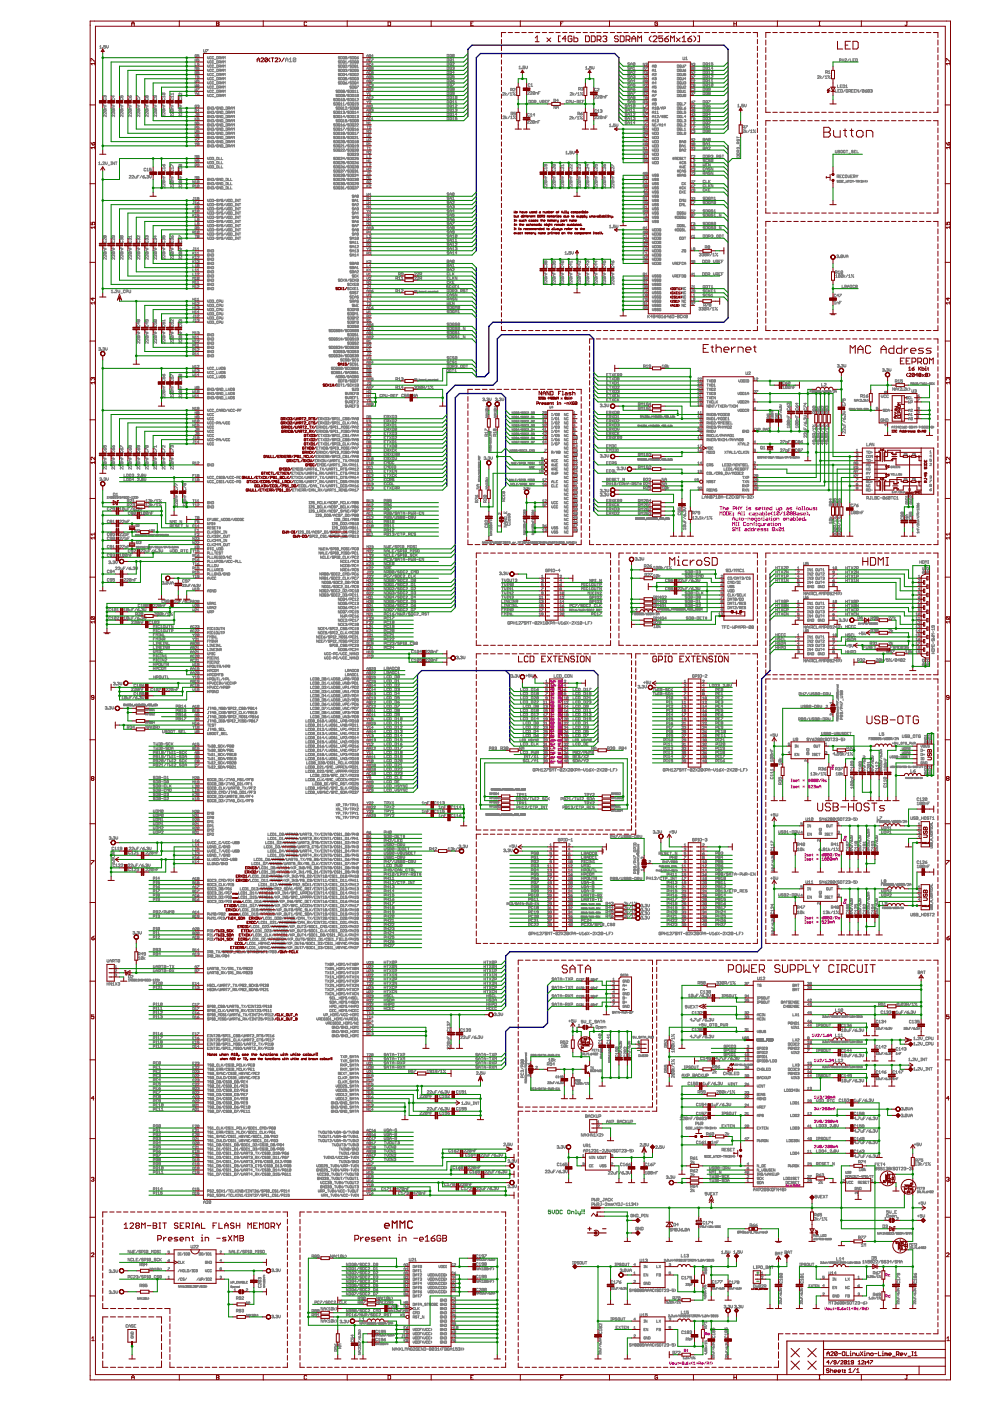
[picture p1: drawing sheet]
<svg xmlns="http://www.w3.org/2000/svg" width="210mm" height="297mm" viewBox="0 0 210 297" stroke-linecap="round" stroke-linejoin="round" font-family="sans-serif">
<g fill="none" stroke="#808080" stroke-width=".21">
<path d="M21.1 9.8l.2-.1v.5M21.1 10.2h.4M21.7 10.1l.1 .1zM22.4 9.7h-.4v.2h.4l-.1 .3-.3-.1M22.6 9.7v.3l.2 .2 .2-.2v-.3M34.5 19.7l-.1 .3 .5 .1M34.5 19.7h.4v.4M34.5 19.7l.4 .4M36.7 19.7v.4M36.7 19.9h-.5l.2 .2M38.5 19.7v.4l-.4-.4-.1 .1 .1 .3M41.4 16.1h.3"/>
<path d="M41.4 12.5v.5M41.4 13.4v.5h.3M41.4 14.8v-.5l.1 .1 .2-.1v.5M41.4 15.5h.2l.1-.3h-.3v.5M41.4 17v.4l.1-.1 .2 .1v-.4M41.4 17.8v.5l.1-.1 .2 .1v-.5M41.4 18.7v.5l.1-.2 .2 .2v-.5M41.4 19.6l.1 .3M41.4 12.7h.3M41.5 16.1v.5M41.5 19.9v.2M41.5 15.5l.2 .2"/>
<path d="M41.7 11.7h-.3v.4l.3-.1v-.1h-.2M41.7 12.5v.5M41.7 19.6l-.2 .3M41.8 19.9h.3l.1 .1-.3 .1zM41.8 18.1h.3l.1 .1-.3 .1zM41.8 18.7h.4l-.4 .5M42.2 14.3h-.4v.2h.4l-.1 .3-.3-.1M42.2 13.4h-.4v.2h.4l-.1 .3-.3-.1M42.2 12.5h-.4v.2h.3l.1 .2h-.4M42.2 15.2h-.4v.2h.4l-.1 .3-.3-.1M42.2 16.1h-.4v.2h.4l-.1 .3-.3-.1M42.2 17h-.4v.2h.4l-.1 .2h-.3"/>
<path d="M42.2 11.6h-.4v.3h.4l-.1 .2-.3-.1M42.2 17.8l-.4 .3M42.2 19.6l-.4 .3M43.2 10.5l.1 .6 .2-.1v-.5M43.7 10.5h.4l-.4 .6M44 12.9l.2 .5 .1-.5M44 13.8l.2 .5 .1-.5M44 12l.2 .5 .1-.5M44 14.7l.2 .5 .1-.5M44 15.6v.3l.2 .1 .1-.4M44 16.4v.4l.2 .1 .1-.5M44 17.3v.4l.2 .1 .1-.5"/>
<path d="M44 18.2v.4l.2 .1 .1-.5M44 19.1v.4l.2 .1 .1-.5M44.8 19.2h-.3v.3h.3M44.8 14.8h-.3v.3h.3M44.8 16.5h-.3v.3h.3M44.8 13.9h-.3l.1 .4 .2-.1M44.8 13h-.3l.1 .4 .2-.1M44.8 15.6h-.3v.4h.3M44.8 17.4h-.3v.3h.3M44.8 18.3h-.3l.1 .4 .2-.1M44.8 12.1h-.3v.3h.3M45.3 19.2h-.3v.3h.3"/>
<path d="M45.3 14.8h-.3v.4l.3-.1M45.3 18.3h-.3v.4l.3-.1M45.3 17.4h-.3v.4l.3-.1M45.3 16.5h-.3v.4l.3-.1M45.3 13.9h-.3v.4l.3-.1M45.3 12.1h-.3v.4l.3-.1M45.3 15.6h-.3v.4h.3M45.3 13h-.3v.4l.3-.1M45.4 18.8h.4M45.4 12.6h.4M45.4 13.5h.4M45.4 14.4h.4"/>
<path d="M45.4 15.2h.4M45.4 16.1h.4M45.4 17h.4M45.4 17.9h.4M45.4 19.7h.4M46 19.1l.3 .1-.1 .4h-.2zM46 14.7l.3 .1-.1 .4h-.2zM46 17.3l.3 .1-.1 .4h-.2zM46 18.2l.3 .1-.1 .4h-.2zM46 16.4l.3 .1-.1 .4h-.2zM46 15.6h.3l-.1 .4h-.2zM46 13.8l.3 .1-.1 .4h-.2z"/>
<path d="M46 12.9l.3 .1-.1 .4h-.2zM46 12l.3 .1-.1 .4h-.2zM46.4 19.5l.4-.1-.1-.3h-.3v.5M46.4 15l.4-.1-.1-.2h-.3v.5M46.4 14.1l.4-.1-.1-.2h-.3v.5M46.4 18.6l.4-.1-.1-.3h-.3v.5M46.4 12.3h.3v-.3h-.3v.5M46.4 13.2l.4-.1-.1-.2h-.3v.5M46.4 15.9l.4-.1-.1-.2h-.3v.4M46.4 16.8l.4-.1-.1-.3h-.3v.5M46.4 17.7l.4-.1-.1-.3h-.3v.5M46.6 19.5l.2 .1"/>
<path d="M46.6 17.7l.2 .1M46.6 15.9l.2 .1M46.6 18.6l.2 .1M46.6 16.8l.2 .1M46.6 12.3l.2 .2M46.6 13.2l.2 .2M46.6 14.1l.2 .2M46.6 15l.2 .2M46.9 18.7l.2-.5 .2 .5M46.9 19.6l.2-.5 .2 .5M46.9 17.8l.2-.5 .2 .5M46.9 19.4h.4"/>
<path d="M46.9 16.9l.2-.5 .2 .5M46.9 16l.2-.4 .2 .4M46.9 15.2l.2-.5 .2 .5M46.9 14.3l.2-.5 .2 .5M46.9 12.5l.2-.5 .2 .5M46.9 13.4l.2-.5 .2 .5M46.9 12.2h.4M46.9 13.1h.4M46.9 14h.4M46.9 14.9h.4M46.9 15.8h.4M46.9 16.7h.4"/>
<path d="M46.9 17.6h.4M46.9 18.5h.4M47.4 17.8v-.5l.2 .2 .2-.2v.5M47.4 18.7v-.5l.2 .2 .2-.2v.5M47.4 19.6v-.5l.2 .2 .2-.2v.5M47.4 12.5v-.5l.2 .2 .2-.2v.5M47.4 16v-.4l.2 .1 .2-.1v.4M47.4 13.4v-.5l.2 .2 .2-.2v.5M47.4 14.3v-.5l.2 .1 .2-.1v.5M47.4 15.2v-.5l.2 .1 .2-.1v.5M47.4 16.9v-.5l.2 .2 .2-.2v.5M60.5 13.1v-.5l.3-.3 .3 .3v.5"/>
<path d="M60.5 12.7h.6M61.3 12.6l.3-.3v.8M61.3 13.1h.6M62.7 12.4l-.4-.1-.1 .7M62.7 12.4v.6l-.1 .1-.4-.1M62.7 12.4l-.5 .6M71.6 19.2h-.4l.4 .3-.1 .1-.3-.1M71.7 19.1l.4 .1-.1 .4h-.3zM72.1 15.6h-.3l-.1 .1 .4 .3h-.4M72.1 13l-.3-.1-.1 .2 .4 .2h-.4M72.1 12.1l-.3-.1-.1 .2 .4 .2h-.4M72.1 14.8l-.3-.1-.1 .1 .4 .3h-.4"/>
<path d="M72.1 17.4l-.3-.1-.1 .2 .4 .2h-.4M72.1 13.9l-.3-.1-.1 .1 .4 .3h-.4M72.1 16.5l-.3-.1-.1 .2 .4 .2h-.4M72.2 19.2h.4v.3h-.4zM72.2 16.4l.4 .1-.1 .4h-.3zM72.2 15.6h.4l-.1 .4h-.3zM72.2 14.7l.4 .1-.1 .4h-.3zM72.2 13.8l.4 .1-.1 .4h-.3zM72.2 12l.4 .1-.1 .4h-.3zM72.2 12.9l.4 .1-.1 .4h-.3zM72.2 17.3l.4 .1-.1 .4h-.3zM72.4 19.5l.2 .1"/>
<path d="M72.7 14.8h.3v.4l-.3-.1zM72.7 13h.3v.4l-.3-.1zM72.7 12.1h.3v.4l-.3-.1zM72.7 15.6h.3v.4h-.3zM72.8 19.4v.2l.2-.1v-.1M72.8 17.3l.2 .1v.4l-.3-.1zM72.8 13.8l.2 .1v.4l-.3-.1zM72.8 19.4h.2M72.8 16.4l.2 .1v.4l-.3-.1zM72.8 19.4v-.3l.2 .1v.2M72.9 15l.1 .2M72.9 13.2l.1 .2"/>
<path d="M72.9 12.3l.1 .2M72.9 16.8l.1 .1M72.9 14.1l.1 .2M72.9 17.7l.1 .1M72.9 15.9l.1 .1M73.2 13.9h.3l-.3 .4h.3M73.2 14.8l.2-.1v.2M73.2 17.6l.3 .1-.2 .1zM73.2 13.1l.2-.2v.5M73.2 13.4h.3M73.4 14.9h.1M73.4 14.9v.3l-.2-.1"/>
<path d="M73.5 16.4h-.3v.3l.2-.1 .1 .2h-.3M73.5 12.1v.3h-.3M73.5 12.1l-.2-.1-.1 .4M73.5 15.8h-.3l.2-.2v.4M73.5 12.1l-.3 .3M73.5 19.1l-.3 .5M73.5 17.3l-.3 .3M74 19.2h-.3l.3 .3-.1 .1-.2-.1M74 12l-.3 .5M74 16.4l-.3 .5M74 17.3l-.3 .5M74 14.7l-.3 .5"/>
<path d="M74 13.8l-.3 .5M74 12.9l-.3 .5M74 15.6l-.3 .4M74.2 19.1l.3 .1-.1 .4h-.2zM74.5 13h-.3l.3 .2-.1 .2-.2-.1M74.5 14.8h-.3l.3 .2-.1 .2-.2-.1M74.5 15.6h-.3l.3 .3-.1 .1h-.2M74.5 18.3h-.3l.3 .3-.1 .1-.2-.1M74.5 12.1h-.3l.3 .2-.1 .2-.2-.1M74.5 13.9h-.3l.3 .2-.1 .2-.2-.1M74.5 16.5h-.3l.3 .3-.1 .1-.2-.1M74.5 17.4h-.3l.3 .3-.1 .1-.2-.1"/>
<path d="M74.7 19.2h.3v.3h-.3zM74.7 14.7l.3 .1-.1 .4h-.2zM74.7 15.6h.3l-.1 .4h-.2zM74.7 17.3l.3 .1-.1 .4h-.2zM74.7 18.2l.3 .1-.1 .4h-.2zM74.7 12l.3 .1-.1 .4h-.2zM74.7 12.9l.3 .1-.1 .4h-.2zM74.7 13.8l.3 .1-.1 .4h-.2zM74.7 16.4l.3 .1-.1 .4h-.2zM74.8 19.5l.2 .1M75.2 19.6h.3M75.2 19.3l.1-.2v.5"/>
<path d="M75.2 14.7l.3 .1-.1 .4-.2-.1zM75.2 12l.3 .1-.1 .4-.2-.1zM75.2 13.8l.3 .1-.1 .4-.2-.1zM75.2 15.6h.3l-.1 .4h-.2zM75.2 16.4l.3 .1-.1 .4-.2-.1zM75.2 18.2l.3 .1-.1 .4-.2-.1zM75.2 12.9l.3 .1-.1 .4-.2-.1zM75.2 17.3l.3 .1-.1 .4-.2-.1zM75.3 15l.2 .2M75.3 13.2l.2 .2M75.3 12.3l.2 .2M75.3 16.8l.2 .1"/>
<path d="M75.3 17.7l.2 .1M75.3 18.6l.2 .1M75.3 14.1l.2 .2M75.3 15.9l.2 .1M75.7 19.6h.3M75.7 15.6h.3l-.3 .4h.3M75.7 12.2h.2l.1 .2-.2 .1zM75.7 16.5l.2-.1v.3M75.7 18.2h.3l-.3 .5M75.7 13.9l.1-.1v.5M75.7 19.3l.1-.2v.5M75.7 14.3h.3"/>
<path d="M75.8 16.7h.1M75.9 16.7v.2l-.2-.1M76 14.7h-.3v.2h.3l-.1 .3-.2-.1M76 12l-.3 .2M76 13l-.2-.1-.1 .4M76 13l-.1 .4-.2-.1M76 17.6h-.3l.2-.3v.5M76 13l-.3 .3M77.8 13v-.3l.2-.2 .1 .2v.3M77.8 19h.3M77.8 12.1v-.3l.2-.2 .1 .2v.3M77.8 13.9v-.4l.2-.1 .1 .1v.4"/>
<path d="M77.8 14.8v-.4l.2-.1 .1 .1v.4M77.8 15.7v-.4l.2-.1 .1 .1v.4M77.8 16.6v-.4l.2-.1 .1 .1v.4M77.8 17.4v-.3l.2-.1 .1 .1v.3M77.8 18.3v-.3l.2-.2 .1 .2v.3M77.8 19.2v-.3l.2-.2 .1 .2v.3M77.8 19.6l.2 .3M77.8 12.7h.3M77.8 11.9h.3M77.8 18.1h.3M77.8 16.3h.3M77.8 17.2h.3"/>
<path d="M77.8 14.5h.3M77.8 13.6h.3M77.8 15.4h.3M78 19.9v.2M78.1 19.6l-.1 .3M78.3 17h.3l-.1 .4h-.2zM78.3 11.6l.3 .1-.1 .4h-.2zM78.3 14.3l.3 .1-.1 .4h-.2zM78.3 16.1h.3l-.1 .5h-.2zM78.3 19h.2M78.3 18.7l.3 .1-.1 .4h-.2zM78.3 19.8l.1-.2v.5"/>
<path d="M78.3 11.9h.2M78.3 16.3h.2M78.3 17.2h.2M78.3 14.5h.2M78.6 12.6h-.3l.1 .4 .2-.1M78.6 17.9h-.3l.1 .4 .2-.1M78.6 13.5h-.3l.1 .4 .2-.1M78.6 15.2h-.3l.1 .5 .2-.1M78.8 18.8h.3l-.3 .4h.3M78.8 12.5h.3l-.3 .5M78.8 17h.3l-.3 .4M78.8 17.9l.2-.1v.3"/>
<path d="M78.9 15.4v.3l.2-.1-.1-.2M78.9 14.5v-.2l.2 .1-.1 .1M78.9 15.4v-.2h.2l-.1 .2M78.9 14.5v.3l.2-.1-.1-.2M78.9 14.5h.1M78.9 15.4h.1M78.9 18.1h.1M79 18.1v.2l-.2-.1M79.1 16.1h-.3v.2h.3l-.1 .3-.2-.1M79.1 11.9h-.3l.2-.3v.5M79.1 13.6h-.3l.2-.2v.5M94.8 12.4l.3 .1v.5h-.3z"/>
<path d="M94.8 14.2l.3 .1v.4h-.3zM94.8 19.5l.3 .1v.5h-.3zM94.8 11.5l.3 .1v.5h-.3zM94.8 13.3l.3 .1v.4h-.3zM94.8 15.1l.3 .1v.4h-.3zM94.8 16l.3 .1v.4h-.3zM94.8 16.9l.3 .1v.4h-.3zM94.8 17.8h.3v.5h-.3zM94.8 18.6l.3 .2v.4h-.3zM95.4 12.5h.3l-.1 .5-.2-.1zM95.4 14.3h.3l-.1 .4-.2-.1zM95.4 13.4h.3l-.1 .4h-.2z"/>
<path d="M95.4 17h.3l-.1 .4-.2-.1zM95.4 11.6h.3l-.1 .5-.2-.1zM95.4 16.1h.3l-.1 .4-.2-.1zM95.4 15.2h.3l-.1 .4-.2-.1zM95.5 19.5l.2 .1-.1 .5-.2-.1zM95.5 17.8h.2l-.1 .5-.2-.1zM95.5 18.6l.2 .2-.1 .4-.2-.1zM95.5 11.9l.2 .2M95.5 17.2l.2 .2M95.5 16.3l.2 .2M95.5 18.1l.2 .2M95.5 15.5l.2 .1"/>
<path d="M95.5 12.8l.2 .2M95.5 13.7l.2 .1M95.5 14.6l.2 .1M95.5 19l.2 .2M95.5 19.9l.2 .2M95.9 14.3l.3-.1v.3M95.9 17.1h.3l.1 .2-.3 .1zM95.9 17.8h.4l-.4 .5M95.9 13.4h.4l-.4 .4h.4M95.9 12.6l.2-.2v.6M95.9 13h.4M96 18.9v-.3l.3 .2-.1 .1"/>
<path d="M96 18.9v.3l.3-.1-.1-.2M96 18.9h.2M96.1 14.5h.1M96.2 14.5v.2l-.3-.1M96.3 16h-.4v.3h.4l-.1 .2-.3-.1M96.3 19.8l-.4-.1 .1-.2 .3 .1v.4h-.4M96.3 11.6h-.4v.4M96.3 11.6v.4h-.4M96.3 15.4h-.4l.3-.3v.5M96.3 11.6l-.4 .4M96.3 16.9l-.4 .2M106.6 19.7h.3l-.3 .5h.3"/>
<path d="M107.1 19.6v.6M107.4 19.8l-.3 .2 .3 .2M108 19.6l-.4 .6M108.2 19.8l.2-.2v.6M108.3 19.1h.2l.1-.3-.3-.1v.6M108.5 19.1l.1 .2M108.8 19.6v.1zM108.8 18.8h.4l-.4 .5h.4M109.2 19.6l-.4 .6M110 14.2l.2-.2v.6M110 14.6h.4M110.6 14.5l.1 .1z"/>
<path d="M111.3 14h-.4v.3h.4l-.1 .3-.3-.1M111.5 14v.4l.2 .2 .1-.2v-.4M111.9 19.5h.3l-.3 .5h.3M112.4 17.8h-.4v.4h.4M112.4 19.5h.4l-.4 .5h.4M112.6 17.9l.2-.2v.6M112.6 18.3h.3M113.4 19.5v.4h-.4M113.4 19.5l-.3-.1-.1 .5M113.4 19.5l-.4 .4M114.2 19.7h.1M114.5 19.4h-.3v.6"/>
<path d="M120.9 19.7h.4l-.4 .5h.4M121.5 19.6v.6M121.7 19.8l-.2 .2 .2 .2M122.3 19.6l-.4 .6M122.5 19.8l.2-.2v.6M122.7 18.9l.4-.1-.1-.3h-.3v.6M122.9 18.9l.2 .2M123.1 19.6l.1 .1zM123.3 18.6l.2-.1v.3M123.4 18.8h.1M123.5 19.6l-.4 .6M123.5 18.8v.3l-.2-.1"/>
<path d="M124.1 14.3l.2-.2v.6M124.1 14.7h.4M124.7 14.6l.1 .1zM125.4 14.1h-.4v.3h.4l-.1 .3-.3-.1M125.6 14.1v.4l.2 .2 .2-.2v-.4M126.4 18.8h-.4v.4h.4M126.6 18.8h.4l-.4 .5h.4M133.5 19.6l-.3-.1-.1 .2 .4 .3h-.4M133.5 14.3h-.4l.4 .3-.1 .1-.3-.1M133.5 15.2h-.4l.4 .3-.1 .1-.3-.1M133.5 17h-.4l.4 .2-.1 .2-.3-.1M133.5 13.4h-.4l.4 .3-.1 .1h-.3"/>
<path d="M133.5 16.1h-.4l.4 .2-.1 .2-.3-.1M133.5 17.8h-.4l.4 .3-.1 .2-.3-.1M133.5 18.8l-.3-.2-.1 .2 .4 .3h-.4M133.7 14.5h.3M133.7 14.7v-.3l.2-.2 .1 .2v.3M133.7 16.5v-.3l.2-.2 .1 .5M133.7 13.8v-.3l.2-.2 .1 .2v.3M133.7 15.6v-.3l.2-.2 .1 .2v.3M133.7 17.4v-.3l.2-.2 .1 .5M133.7 18.3v-.4l.2-.1 .1 .5M133.7 19.2v-.4l.2-.2 .1 .6M133.7 18.9h.3"/>
<path d="M133.7 13.6h.3M133.7 17.1h.3M133.7 16.3h.3M133.7 18h.3M133.7 15.4h.3M133.7 19.8h.3M134.3 18.9h.2l.1 .2-.2 .1zM134.3 19.5h.3l-.3 .6M134.3 15.2h.3l-.3 .4h.3M134.3 16.1l.2-.1v.3M134.3 14.4l.2-.2v.5M134.3 14.7h.3"/>
<path d="M134.5 16.3h.1M134.5 16.3v.2l-.2-.1M134.6 13.4h-.3v.4M134.6 17.8h-.3v.2h.3l-.1 .3-.2-.1M134.6 13.4v.4h-.3M134.6 17.1h-.3l.2-.2v.5M134.6 13.4l-.3 .4M134.6 18.6l-.3 .3M136.4 19.9h.2v-.3h-.2v.5M136.4 14.6h.2l.1-.2-.3-.1v.5M136.4 15.5h.2l.1-.3h-.3v.5M136.4 17.3h.2v-.3h-.2v.4"/>
<path d="M136.4 18.2h.2v-.4h-.2v.5M136.4 19h.2v-.3h-.2v.5M136.5 19.9l.2 .2M136.5 19l.2 .2M136.7 13.4v.5l-.3-.5v.5M136.7 16.1v.5l-.3-.5v.5M136.9 19.7h.3l-.3 .4h.3M136.9 14.3h.3l-.3 .5M136.9 16.1h.3l-.3 .5h.3M136.9 13.5l.2-.1v.2M136.9 15.2h.2v.2M136.9 17.9h.3l-.3 .4h.3"/>
<path d="M136.9 19v-.3l.3 .1-.1 .2M136.9 17.2v.2h.3l-.1-.2M136.9 19v.2l.3-.1-.1-.1M136.9 19h.2M136.9 17.2v-.2h.3l-.1 .2M136.9 17.2h.2M137 13.6h.1M137 15.4h.1M137.1 13.6v.3l-.2-.1M137.1 15.4v.3l-.2-.1M138.3 18.7l.2-.5 .1 .5M138.3 14.3l.2-.5 .1 .5"/>
<path d="M138.3 16.9l.2-.5 .1 .5M138.3 19.6l.2-.5 .1 .5M138.3 15.2l.2-.5 .1 .5M138.3 16l.2-.4 .1 .4M138.3 17.8l.2-.5 .1 .5M138.3 19.4h.3M138.3 14h.3M138.3 14.9h.3M138.3 15.8h.3M138.3 16.7h.3M138.3 17.6h.3M138.3 18.5h.3"/>
<path d="M138.8 19.4h.2l.1 .1-.2 .1zM138.8 15.6h.3l-.3 .4h.3M138.8 16.5l.2-.1v.3M138.8 14.8l.2-.1v.5M138.8 15.2h.3M139 16.7h.1M139 16.7v.2l-.2-.1M139.1 13.9l-.2-.1-.1 .4M139.1 18.2h-.3v.3h.3l-.1 .2-.2-.1M139.1 19.1l-.3 .3M139.1 13.9l-.1 .4-.2-.1M139.1 17.6h-.3l.2-.3v.5"/>
<path d="M139.1 13.9l-.3 .3M143.6 17.3l.3 .1-.1 .4h-.2zM143.6 15.6h.3l-.1 .4h-.2zM143.6 19.1l.3 .1-.1 .4h-.2zM143.6 14.7l.3 .1-.1 .4h-.2zM143.6 13.8l.3 .1-.1 .4h-.2zM143.6 16.4l.3 .1-.1 .4h-.2zM143.6 18.2l.3 .1-.1 .4h-.2zM144.1 13.9h.3l-.1 .4-.2-.1zM144.1 19.2h.3v.3h-.3zM144.1 16.5h.3l-.1 .4-.2-.1zM144.1 18.3h.3l-.1 .4-.2-.1z"/>
<path d="M144.2 14.7l.2 .1-.1 .4-.2-.1zM144.2 15.6h.2l-.1 .4h-.2zM144.2 17.3l.2 .1-.1 .4-.2-.1zM144.3 15.9l.1 .1M144.3 14.1l.1 .2M144.3 16.8l.1 .1M144.3 15l.1 .2M144.3 17.7l.1 .1M144.3 19.5l.1 .1M144.3 18.6l.1 .1M144.6 13.8l.1 .5 .2-.1v-.4M144.6 19.1l.1 .5 .2-.1v-.4"/>
<path d="M144.6 14.7l.1 .5 .2-.1v-.4M144.6 15.6l.1 .4h.2v-.4M144.6 16.4l.1 .5 .2-.1v-.4M144.6 17.3l.1 .5 .2-.1v-.4M144.6 18.2l.1 .5 .2-.1v-.4M144.8 12.1l.1 .6 .3-.1v-.5M145.1 19.6h.3M145.1 19.3l.1-.2v.5M145.1 13.8h.3l-.3 .5M145.1 14.9l.3 .2-.2 .1zM145.1 17.4l.2-.1v.3M145.1 18.3h.3l-.3 .4h.3"/>
<path d="M145.2 17.6h.1M145.3 17.6v.2l-.2-.1M145.4 12.3l.2-.2v.6M145.4 12.7h.4M145.4 15.6h-.3v.2l.2-.1 .1 .3h-.3M145.4 16.7h-.3l.2-.3v.5M145.4 14.7l-.3 .2M146.5 16.6l.2-.5 .1 .1v.4M146.5 19.6l.3 .1-.1 .4h-.2zM146.5 13.9l.2-.5 .1 .1v.4M146.5 14.3l.3 .1-.1 .4h-.2zM146.5 15.7l.2-.5 .1 .1v.4"/>
<path d="M146.5 16.3h.3M146.5 14.5h.2M146.5 13.6h.3M146.5 15.4h.3M146.8 17h-.3l.1 .4h.2M146.8 17.9h-.3l.1 .4 .2-.1M146.8 18.8h-.3l.1 .4 .2-.1M147 17h.3l-.3 .4h.3M147 19.6h.3l-.3 .5M147 13.5l.2-.1v.2M147 15.2h.3l-.3 .5h.3M147 16.1h.3l-.3 .5"/>
<path d="M147 18.8l.2-.1v.3M147.1 14.5v-.2l.2 .1-.1 .1M147.1 14.5v.3l.2-.1-.1-.2M147.1 18.1v-.3l.2 .1-.1 .2M147.1 18.1v.2l.2-.1-.1-.1M147.1 18.1h.1M147.1 14.5h.1M147.2 19h.1M147.2 13.6h.1M147.2 13.6v.3l-.2-.1M147.2 19v.2l-.2-.1M149.1 14.2l.3 .1v.4h-.3z"/>
<path d="M149.1 19.5l.3 .1v.5h-.3zM149.1 16l.3 .1v.4h-.3zM149.1 17.8h.3v.5h-.3zM149.1 18.6l.3 .2v.4h-.3zM149.1 13.3l.3 .1v.4h-.3zM149.1 15.1l.3 .1v.4h-.3zM149.1 16.9l.3 .1v.4h-.3zM149.6 13.4h.4l-.1 .4h-.3zM149.6 16.1h.4l-.1 .4-.3-.1zM149.6 17.8h.4l-.1 .5-.3-.1zM149.7 19.5l.3 .1-.1 .5-.3-.1zM149.7 14.2l.3 .1-.1 .4-.3-.1z"/>
<path d="M149.7 15.1l.3 .1-.1 .4-.3-.1zM149.7 16.9l.3 .1-.1 .4-.3-.1zM149.7 18.6l.3 .2-.1 .4-.3-.1zM149.8 19.9l.2 .2M149.8 19l.2 .2M149.8 18.1l.2 .2M149.8 17.2l.2 .2M149.8 16.3l.2 .2M149.8 15.5l.2 .1M149.8 14.6l.2 .1M149.8 13.7l.2 .1M150.2 13.5l.2-.2v.5"/>
<path d="M150.2 14.4l.2-.2v.5M150.2 15.3l.2-.2v.5M150.2 16.2l.2-.2v.5M150.2 17.1l.2-.2v.5M150.2 17.9l.2-.1v.5M150.2 18.3h.4M150.2 15.6h.4M150.2 16.5h.4M150.2 17.4h.4M150.2 13.8h.4M150.2 14.7h.4M150.3 19.8v.3l.3-.1-.1-.2"/>
<path d="M150.3 19.8v-.3l.3 .1-.1 .2M150.3 19.8h.2M150.6 18.9l-.4-.1 .1-.2 .3 .2v.3h-.4M150.8 17.1l.2-.2v.5M150.8 15.2l.3-.1v.3M150.8 16.1h.4l-.4 .4h.4M150.8 17.4h.4M151 15.4h.1M151.1 15.4v.2l-.3-.1M151.2 14.5h-.4l.3-.3v.5M151.2 17.8h-.4v.4M151.2 13.3h-.4v.3h.4l-.1 .2h-.3"/>
<path d="M151.2 17.8v.4h-.4M151.2 17.8l-.4 .4M173.3 16.2h.4l-.4 .4h.4M173.9 16v.6M174.2 16.2l-.3 .2 .3 .2M174.8 16l-.4 .6M175 16.2l.2-.2v.6M175 16.6h.3M175 15.4h.3l.1-.3-.4-.1v.6M175.2 15.4l.2 .2M175.5 16l.1 .2zM175.6 15.2l.2-.2v.6"/>
<path d="M175.6 15.6h.4M175.9 16.5l.1 .1zM176 16l-.5 .6M177.1 19v.6h.4M177.6 18v.6h.3M177.7 19.3h.1M178 12.8l.3-.1-.1-.2h-.2v.5M178 19h-.3v.6h.3M178.2 18.3h.2M178.2 19l.4 .1-.1 .5h-.3zM178.5 18h-.3v.6h.3M178.6 12.5v.5"/>
<path d="M178.6 12.7h.3M178.7 18l.4 .1-.1 .5h-.3zM178.9 12.5v.5M179.1 12.6h.4l-.4 .4h.4M179.2 19l-.4 .6M179.3 18.2l.2-.2v.6M179.3 18.6h.4M179.8 19.1h-.4l.1 .5 .3-.1v-.2h-.2M180 19.4h.2l.1-.3-.3-.1v.6M180.1 12.5l-.4 .5M180.1 19.4l.2 .2M180.3 12.5v.5h.3"/>
<path d="M180.5 19.3h.2M180.8 12.7h.2M180.9 19h-.4v.6h.4M181.1 19.3h.2M181.2 12.5h-.4v.5h.4M181.4 12.5l.4 .1-.1 .4h-.3zM181.5 19h-.4v.6h.4M182.1 19v.6l-.4-.6v.6M182.6 19l-.4 .6M183.2 19.1h-.4v.4M183.2 19.1v.4h-.4M183.2 19.1l-.4 .4"/>
<path d="M183.4 19.3h.3l.1 .2-.3 .1zM183.8 19l-.4 .3M184.3 19.1v.4h-.3M184.3 19.1l-.2-.1-.1 .5M184.3 19.1l-.3 .4M184.6 19.1l.2-.1v.3M184.7 19.3h.1M184.8 19.3v.3l-.2-.1M20.9 34.5l.2-.2v.6M20.9 34.9h.4M21.5 34.8l.1 .1zM21.8 34.4h.4l-.4 .5h.4"/>
<path d="M21.9 22.1v.3h.6M22 20.9v.4l.5-.2-.1-.2M22 23.2l.5 .1-.1 .3M22 23.2v.4h.4M22 23.2l.4 .4M22.2 20.4h.3l-.1 .3M22.2 20.4h-.3l.1 .3M22.2 20.4v.1M22.2 22.3v.1M22.4 34.3v.4l.1 .2 .2-.2v-.4M22.5 24.4v.3l-.4-.3h-.2l.1 .3M22.5 23.8v.4l-.5-.4v.4"/>
<path d="M22.5 22.6l-.4 .1v.3h.4M22.9 35h.4M23.5 34.9h.2M23.5 34.3h.2M23.6 34.3v.6M23.7 22.1v.3h.6M23.8 20.9v.4h.4v-.4M23.8 23.2v.4h.4M23.8 23.2l.5 .1-.1 .3M23.8 23.2l.4 .4M24 20.3v.4l-.3-.3h.6M24 22.3v.1"/>
<path d="M24.3 34.3v.6l-.4-.6v.6M24.3 22.6l-.4 .1v.3h.4M24.3 23.8v.4l-.4-.4-.2 .1 .1 .3M24.3 24.4v.3l-.4-.3h-.2l.1 .3M24.4 34.3h.4M24.6 34.3v.6M25.5 20.3v.4h.3v-.4l.3 .1-.1 .3M25.5 22.1v.3h.6M25.6 20.9v.4l.5-.2-.1-.2M25.6 23.2l.5 .1-.1 .3M25.6 23.2v.4h.4M25.6 23.2l.4 .4"/>
<path d="M25.8 22.3v.1M26.1 22.6l-.4 .1v.3h.4M26.1 24.4v.3l-.4-.3h-.2l.1 .3M26.1 23.8v.4l-.5-.4v.4M27.3 22.1v.3h.6M27.3 20.3l.3 .4M27.4 23.2v.4h.3M27.4 23.2l.5 .1-.2 .3M27.4 20.9v.4h.3v-.4M27.4 23.2l.3 .4M27.4 37.3h.4l-.4 .5h.4M27.6 20.4l.1-.1 .2 .3-.3 .1z"/>
<path d="M27.6 22.3v.1M27.9 24.4v.3l-.4-.3h-.2l.1 .3M27.9 23.8v.4l-.4-.4-.2 .1 .1 .3M27.9 22.6l-.4 .1v.3h.4M28 37.3h.3l-.3 .5h.3M28.5 37.4l.1 .4h.3v-.4M29.1 22.1v.3h.5M29.1 20.7v-.4l.5 .4M29.1 37.5h.2M29.1 23.2l.4 .4M29.1 20.9v.4h.4v-.4M29.1 23.2l.5 .1-.1 .3"/>
<path d="M29.1 23.2v.4h.4M29.3 22.3v.1M29.5 37.2h-.4v.6M29.6 22.6l-.3 .1v.3h.3M29.6 23.8v.4l-.5-.4v.4M29.6 24.4v.3l-.3-.3h-.2v.3M30.1 37.2l-.4 .6M30.3 37.5h.2l.1 .2-.2 .1zM30.6 37.2l-.3 .3M30.8 37.7l.1 .1zM30.8 22.1v.3h.6M30.9 35.8h-.4v.4h.4"/>
<path d="M30.9 23.2l-.1 .3 .5 .1M30.9 23.2l.5 .1-.1 .3M30.9 23.2l.4 .4M30.9 20.9v.4h.4v-.4M31.1 35.9l.2-.2v.5M31.1 37.3l.3-.1v.3M31.1 36.2h.4M31.1 20.4v.2M31.1 22.3v.1M31.1 20.4h-.3l.1 .3 .2-.1M31.1 20.4h.3l-.1 .3-.2-.1M31.3 37.5h.1"/>
<path d="M31.4 37.5v.3l-.3-.1M31.4 23.8v.4l-.4-.4-.2 .1 .1 .3M31.4 24.4v.3l-.4-.3h-.2l.1 .3M31.4 22.6l-.4 .1v.3h.4M31.7 37.2v.4l.2 .2 .2-.2v-.4M32.1 35.7h-.4v.3h.4l-.1 .2h-.3M32.6 22.1v.3h.6M32.7 23.2v.4h.4M32.7 23.2h.4v.4M32.7 20.9v.4h.4v-.4M32.7 23.2l.4 .4M32.9 20.3l-.1 .4-.2-.1 .1-.3h.4v.4"/>
<path d="M32.9 22.3v.1M33.2 23.8v.4l-.4-.4-.2 .1 .1 .3M33.2 24.4v.3l-.4-.3h-.2l.1 .3M33.2 22.6l-.4 .1v.3h.4M34.4 37.2v.4h.6M34.4 22.1v.3h.6M34.4 34.9l.3 .3M34.5 38.3l-.1 .3 .5 .1M34.5 38.3h.4v.4M34.5 23.2l-.1 .3 .5 .1M34.5 23.2h.4v.4M34.5 20.9v.4h.4v-.4"/>
<path d="M34.5 36v.4h.4v-.4M34.5 23.2l.4 .4M34.5 38.3l.4 .4M34.7 34.9h.3l-.1 .3h-.2zM34.7 22.3v.1M34.7 37.4v.2M35 39.5v.4l-.4-.4-.2 .1 .1 .3M35 38.9v.4l-.4-.4-.2 .1 .1 .3M35 37.8l-.4 .1v.2h.4M35 20.5h-.6l.2 .2M35 24.4v.3l-.4-.3h-.2l.1 .3M35 23.8v.4l-.4-.4-.2 .1 .1 .3"/>
<path d="M35 22.6l-.4 .1v.3h.4M35 20.3v.4M35 35.4v.4M35 35.6h-.6l.2 .2M36.2 37.2v.4h.5M36.2 35.2v-.3l.5 .3M36.2 22.1v.3h.5M36.3 38.3l-.1 .3 .5 .1M36.3 38.3h.4v.4M36.3 23.2l.4 .4M36.3 36v.4h.4v-.4M36.3 23.2l-.1 .3 .5 .1"/>
<path d="M36.3 23.2h.4v.4M36.3 20.9v.4h.4v-.4M36.3 38.3l.4 .4M36.5 22.3v.1M36.5 37.4v.2M36.7 39.5v.4l-.3-.4-.2 .1 .1 .3M36.7 38.9v.4l-.3-.4-.2 .1 .1 .3M36.7 37.8l-.3 .1v.2h.3M36.7 23.8v.4l-.3-.4-.2 .1 .1 .3M36.7 24.4v.3l-.3-.3h-.2l.1 .3M36.7 20.5h-.5l.2 .2M36.7 22.6l-.3 .1v.3h.3"/>
<path d="M36.7 20.3v.4M36.7 35.4v.4M36.7 35.6h-.5l.2 .2M38 37.2v.4h.5M38 22.1v.3h.5M38.1 38.3l-.1 .3 .4 .1M38.1 38.3h.3v.4M38.1 23.2l.4 .1-.1 .3M38.1 36v.4h.3v-.4M38.1 23.2l.3 .4M38.1 38.3l.3 .4M38.1 23.2l-.1 .3 .4 .1"/>
<path d="M38.1 20.9v.4h.3v-.4M38.2 34.9h-.2l.1 .3 .1-.1M38.2 34.9h.3l-.1 .3-.2-.1M38.2 22.3v.1M38.2 34.9v.2M38.2 37.4v.2M38.5 39.5v.4l-.4-.4-.1 .1 .1 .3M38.5 38.9v.4l-.4-.4-.1 .1 .1 .3M38.5 37.8l-.4 .1v.2h.4M38.5 23.8v.4l-.4-.4-.1 .1 .1 .3M38.5 20.5h-.5l.1 .2M38.5 24.4v.3l-.4-.3h-.1l.1 .3"/>
<path d="M38.5 22.6l-.4 .1v.3h.4M38.5 20.3v.4M38.5 35.4v.4M38.5 35.6h-.5l.1 .2M40.9 39.5h.2l.1-.2-.3-.1v.5M41.2 38.3v.5l-.3-.5v.5M41.4 27.6v.5l.3-.1v-.4M41.4 38.5l.1-.2v.5M41.4 39.3l.1-.1v.5M41.4 33.5v-.5l.1 .1 .2-.1v.5M41.4 25v.4M41.4 27.1l.3-.1-.1-.3h-.2v.5"/>
<path d="M41.4 28.5v.4l.1 .1 .2-.5M41.4 29.4l.1 .3M41.4 30.3l.1 .2M41.4 35.1h.2l.1-.3h-.3v.4M41.4 37.9v-.5l.1 .2 .2-.2v.5M41.4 38.8h.3M41.4 39.7h.3M41.4 25.2l.3 .2M41.5 29.7v.2M41.5 30.5v.3M41.5 24.1h.2M41.6 24.1v.4h-.2"/>
<path d="M41.7 22.4h-.3v.4l.3-.1-.2-.2M41.7 23.3h-.3v.4l.3-.1-.2-.2M41.7 25.8v.5l-.3-.5v.5M41.7 33.8v.6l-.3-.6v.6M41.7 29.4l-.2 .3M41.7 30.3l-.2 .2M41.7 25l-.3 .3M41.8 22.4l.3-.1v.2M41.8 29.4h.4l-.4 .5M41.9 30.5v.3l.3-.1-.1-.2M41.9 33.2v.3l.3-.1-.1-.2M41.9 33.2v-.2h.3l-.1 .2"/>
<path d="M41.9 30.5v-.2l.3 .1-.1 .1M41.9 33.2h.2M41.9 30.5h.2M42 22.5h.1M42.1 22.5v.3l-.3-.1M42.2 38.4l-.3-.1-.1 .4M42.2 25h-.4v.2h.4l-.1 .2h-.3M42.2 34.1h-.3v-.3l.3 .1v.4h-.4M42.2 25.8h-.4v.3h.4l-.1 .2-.3-.1M42.2 26.7h-.4v.3h.4l-.1 .2-.3-.1M42.2 38.4l-.1 .4-.3-.1M42.2 37.7h-.3v-.3l.3 .1v.3h-.4"/>
<path d="M42.2 24.1h-.4v.2h.4l-.1 .3-.3-.1M42.2 39.3l-.1 .4-.3-.1M42.2 35h-.3v-.2h.3v.4h-.4M42.2 27.6h-.4v.3h.4l-.1 .2-.3-.1M42.2 28.5h-.4v.3l.3-.1 .1 .2h-.4M42.2 39.3l-.3-.1-.1 .4M42.2 23.4h-.4l.3-.2v.5M42.2 38.4l-.4 .3M42.2 39.3l-.4 .3M44 20v.3l.2 .2 .1-.5M44 33.4l.2 .4 .1-.4M44 34.2l.2 .5 .1-.5"/>
<path d="M44 35.1l.2 .5 .1-.5M44.3 38.8h-.3l.1 .4 .2-.1-.1-.2M44.3 25.4h-.3l.1 .4h.2v-.2h-.1M44.3 24.5h-.3l.1 .5 .2-.1v-.2h-.1M44.3 29h-.3l.1 .4 .2-.1v-.2h-.1M44.3 26.3h-.3l.1 .4 .2-.1v-.1h-.1M44.3 22.8h-.3l.1 .4 .2-.1v-.2h-.1M44.3 29.9h-.3l.1 .4 .2-.1v-.2h-.1M44.3 27.2h-.3l.1 .4 .2-.1v-.1h-.1M44.3 37.9h-.3l.1 .4 .2-.1-.1-.1M44.3 23.6h-.3l.1 .5 .2-.1v-.2h-.1M44.3 28.1h-.3l.1 .4 .2-.1v-.1h-.1"/>
<path d="M44.3 30.8h-.3l.1 .4 .2-.1v-.2h-.1M44.3 39.7h-.3l.1 .4 .2-.1v-.2h-.1M44.5 34.2l.3 .1-.1 .4h-.2zM44.5 35.1l.3 .1-.1 .4h-.2zM44.5 33.4h.3l-.1 .4h-.2zM44.8 20.1h-.3v.3h.3M44.8 22.7v.5l-.3-.5v.5M44.8 23.6v.5l-.3-.5v.5M44.8 24.5v.5l-.3-.5v.5M44.8 25.4v.4l-.3-.4v.4M44.8 26.2v.5l-.3-.5v.5M44.8 27.1v.5l-.3-.5v.5"/>
<path d="M44.8 28v.5l-.3-.5v.5M44.8 28.9v.5l-.3-.5v.5M44.8 29.8v.5l-.3-.5v.5M44.8 30.7v.5l-.3-.5v.5M44.8 37.8v.5l-.3-.5v.5M44.8 38.7v.5l-.3-.5v.5M44.8 39.6v.5l-.3-.5v.5M45 38.7l.3 .1-.1 .4h-.2zM45 39.6l.3 .1-.1 .4h-.2zM45 25.4h.3l-.1 .4h-.2zM45 28l.3 .1-.1 .4h-.2zM45 37.8l.3 .1-.1 .4h-.2z"/>
<path d="M45 29.8l.3 .1-.1 .4h-.2zM45 27.1l.3 .1-.1 .4h-.2zM45 22.7l.3 .1-.1 .4h-.2zM45 30.7l.3 .1-.1 .4h-.2zM45 28.9l.3 .1-.1 .4h-.2zM45 23.6h.3l-.1 .5h-.2zM45 35.1l.3 .1-.1 .4h-.2zM45 34.2l.3 .1-.1 .4h-.2zM45 24.5h.3l-.1 .5h-.2zM45 26.2l.3 .1-.1 .4h-.2zM45 33.4h.3l-.1 .4h-.2zM45.3 20.1h-.3v.3h.3"/>
<path d="M45.4 34.8h.4M45.4 33.9h.4M45.4 35.7h.4M45.4 20.6h.4M45.8 22.7l-.4 .5M45.8 23.6l-.4 .5M45.8 24.5l-.4 .5M45.8 25.4l-.4 .4M45.8 37.8l-.4 .5M45.8 26.2l-.4 .5M45.8 38.7l-.4 .5M45.8 27.1l-.4 .5"/>
<path d="M45.8 39.6l-.4 .5M45.8 28l-.4 .5M45.8 28.9l-.4 .5M45.8 29.8l-.4 .5M45.8 30.7l-.4 .5M46 20l.3 .1-.1 .4h-.2zM46 33.4h.3l-.1 .4h-.2zM46 34.2l.3 .1-.1 .4h-.2zM46 35.1l.3 .1-.1 .4h-.2zM46.3 38.8h-.3v.3l.2 .1 .1-.3h-.2M46.3 29h-.3v.3l.2 .1 .1-.3h-.2M46.3 24.5h-.3v.4l.2 .1 .1-.3h-.2"/>
<path d="M46.3 25.4h-.3v.4h.2l.1-.2h-.2M46.3 30.8h-.3v.3l.2 .1 .1-.3h-.2M46.3 22.8h-.3v.3l.2 .1 .1-.3h-.2M46.3 26.3h-.3v.3l.2 .1 .1-.2h-.2M46.3 29.9h-.3v.3l.2 .1 .1-.3h-.2M46.3 39.7h-.3v.3l.2 .1 .1-.3h-.2M46.3 37.9h-.3v.3l.2 .1 .1-.2h-.2M46.3 27.2h-.3v.3l.2 .1 .1-.2h-.2M46.3 23.6h-.3v.4l.2 .1 .1-.3h-.2M46.3 28.1h-.3v.3l.2 .1 .1-.2h-.2M46.4 20.3h.4l-.1-.3h-.3v.5M46.4 35.1v.5h.4"/>
<path d="M46.4 33.4v.4h.4M46.4 34.2v.5h.4M46.6 20.3l.2 .2M46.8 22.7v.5l-.4-.5v.5M46.8 23.6v.5l-.4-.5v.5M46.8 24.5v.5l-.4-.5v.5M46.8 25.4v.4l-.4-.4v.4M46.8 26.2v.5l-.4-.5v.5M46.8 27.1v.5l-.4-.5v.5M46.8 28v.5l-.4-.5v.5M46.8 28.9v.5l-.4-.5v.5M46.8 29.8v.5l-.4-.5v.5"/>
<path d="M46.8 30.7v.5l-.4-.5v.5M46.8 37.8v.5l-.4-.5v.5M46.8 38.7v.5l-.4-.5v.5M46.8 39.6v.5l-.4-.5v.5M46.9 38.7l.4 .1-.1 .4h-.3zM46.9 30.7l.4 .1-.1 .4h-.3zM46.9 28.9l.4 .1-.1 .4h-.3zM46.9 25.4h.4l-.1 .4h-.3zM46.9 29.8l.4 .1-.1 .4h-.3zM46.9 20.3h.4M46.9 20.5l.2-.5 .2 .5M46.9 27.1l.4 .1-.1 .4h-.3z"/>
<path d="M46.9 22.7l.4 .1-.1 .4h-.3zM46.9 39.6l.4 .1-.1 .4h-.3zM46.9 37.8l.4 .1-.1 .4h-.3zM46.9 23.6h.4l-.1 .5h-.3zM46.9 35.1v.5h.4M46.9 26.2l.4 .1-.1 .4h-.3zM46.9 28l.4 .1-.1 .4h-.3zM46.9 24.5h.4l-.1 .5h-.3zM46.9 33.4v.4h.4M46.9 34.2v.5h.4M47.4 20.5v-.5l.2 .2 .2-.2v.5M47.4 23.2h.4"/>
<path d="M47.4 24.1h.4M47.4 25h.4M47.4 25.9h.4M47.4 38.4h.4M47.4 26.8h.4M47.4 39.3h.4M47.4 27.7h.4M47.4 28.6h.4M47.4 29.5h.4M47.4 30.4h.4M47.4 31.3h.4M47.9 38.7l.3 .1v.4h-.3z"/>
<path d="M47.9 25.4h.3v.4h-.3zM47.9 28.9l.3 .1v.4h-.3zM47.9 23.6h.3v.5h-.3zM47.9 30.7l.3 .1v.4h-.3zM47.9 27.1l.3 .1v.4h-.3zM47.9 22.7l.3 .1v.4h-.3zM47.9 39.6l.3 .1v.4h-.3zM47.9 37.8l.3 .1v.4h-.3zM47.9 29.8l.3 .1v.4h-.3zM47.9 28l.3 .1v.4h-.3zM47.9 24.5h.3v.5h-.3zM47.9 26.2l.3 .1v.4h-.3z"/>
<path d="M48.4 30.1h.2l.1-.2-.3-.1v.5M48.4 29.2h.2l.1-.2-.3-.1v.5M48.4 24.8h.2l.1-.3h-.3v.5M48.4 23.9l.3-.1-.1-.2h-.2v.5M48.4 23l.3-.1-.1-.2h-.2v.5M48.4 31l.3-.1-.1-.2h-.2v.5M48.4 37.8v.5h.3M48.4 25.7h.2l.1-.3h-.3v.4M48.4 26.6h.2l.1-.3-.3-.1v.5M48.4 27.5h.2l.1-.3-.3-.1v.5M48.4 28.3h.2l.1-.2-.3-.1v.5M48.4 38.7v.5h.3"/>
<path d="M48.4 39.6v.5h.3M48.6 23l.1 .2M48.6 23.9l.1 .2M48.6 24.8l.1 .2M48.6 25.7l.1 .1M48.6 26.6l.1 .1M48.6 27.5l.1 .1M48.6 28.3l.1 .2M48.6 29.2l.1 .2M48.6 30.1l.1 .2M48.6 31l.1 .2M48.9 24.7h.3"/>
<path d="M48.9 30.3v-.3l.2-.2 .1 .5M48.9 26.7v-.3l.2-.2 .1 .5M48.9 28.5v-.3l.2-.2 .1 .5M48.9 25v-.4l.2-.1 .1 .5M48.9 26.5h.3M48.9 23.8h.3M48.9 37.8v.5h.3M48.9 25.8v-.3l.2-.1 .1 .4M48.9 29.4v-.3l.2-.2 .1 .5M48.9 27.6v-.3l.2-.2 .1 .5M48.9 23.2v-.4l.2-.1 .1 .5M48.9 24.1v-.4l.2-.1 .1 .5"/>
<path d="M48.9 31.2l.2-.5 .1 .5M48.9 38.7v.5h.3M48.9 39.6v.5h.3M48.9 22.9h.3M48.9 25.6h.3M48.9 28.3h.3M48.9 30.9h.3M48.9 27.4h.3M48.9 29.1h.3M48.9 30h.3M49.4 31.2v-.5l.2 .2 .1-.2v.5M49.4 24.1v-.5l.2 .1 .1-.1v.5"/>
<path d="M49.4 23.2v-.5l.2 .1 .1-.1v.5M49.4 25v-.5l.2 .1 .1-.1v.5M49.4 25.8v-.4l.2 .1 .1-.1v.4M49.4 26.7v-.5l.2 .2 .1-.2v.5M49.4 27.6v-.5l.2 .2 .1-.2v.5M49.4 28.5v-.5l.2 .2 .1-.2v.5M49.4 29.4v-.5l.2 .2 .1-.2v.5M49.4 30.3v-.5l.2 .2 .1-.2v.5M71.1 38.8l-.3-.1-.1 .2 .4 .2h-.4M71.1 31.7h-.4l.4 .2-.1 .2-.3-.1M71.1 24.5h-.4l.4 .3-.1 .2-.3-.1M71.1 26.3h-.4l.4 .3-.1 .1-.3-.1"/>
<path d="M71.1 37l-.3-.1-.1 .2 .4 .2h-.4M71.1 37.9h-.4l.4 .2-.1 .2-.3-.1M71.1 21.9l-.3-.1-.1 .1 .4 .3h-.4M71.1 27.2h-.4l.4 .3-.1 .1-.3-.1M71.1 23.6h-.4l.4 .3-.1 .2-.3-.1M71.1 30.8l-.3-.1-.1 .2 .4 .2h-.4M71.1 34.3l-.3-.1-.1 .2 .4 .2h-.4M71.1 39.7h-.4l.4 .2-.1 .2-.3-.1M71.1 29l-.3-.1-.1 .2 .4 .2h-.4M71.1 21h-.4l.4 .2-.1 .2-.3-.1M71.1 29.9l-.3-.1-.1 .2 .4 .2h-.4M71.1 35.2l-.3-.1-.1 .2 .4 .2h-.4"/>
<path d="M71.1 28.1l-.3-.1-.1 .2 .4 .2h-.4M71.1 33.4h-.4l.4 .3-.1 .1h-.3M71.1 36.1l-.3-.1-.1 .2 .4 .2h-.4M71.2 38.7l.4 .1-.1 .4h-.3zM71.2 31.6l.4 .1-.1 .4h-.3zM71.2 39.6l.4 .1-.1 .4h-.3zM71.2 37.8l.4 .1-.1 .4h-.3zM71.2 27.1l.4 .1-.1 .4h-.3zM71.2 21.8l.4 .1-.1 .4h-.3zM71.2 28l.4 .1-.1 .4h-.3zM71.2 23.6h.4l-.1 .5h-.3zM71.2 29.8l.4 .1-.1 .4h-.3z"/>
<path d="M71.2 20.9l.4 .1-.1 .4h-.3zM71.2 36l.4 .1-.1 .4h-.3zM71.2 24.5h.4l-.1 .5h-.3zM71.2 26.2l.4 .1-.1 .4h-.3zM71.2 28.9l.4 .1-.1 .4h-.3zM71.2 30.7l.4 .1-.1 .4h-.3zM71.2 33.4h.4l-.1 .4h-.3zM71.2 34.2l.4 .1-.1 .4h-.3zM71.2 35.1l.4 .1-.1 .4h-.3zM71.2 36.9l.4 .1-.1 .4h-.3zM71.6 20.1h-.4l.4 .2-.1 .2-.3-.1M71.6 25.4h-.4l.4 .3-.1 .1h-.3"/>
<path d="M71.6 22.8h-.4l.4 .2-.1 .2-.3-.1M71.7 31.7h.4l-.1 .4-.3-.1zM71.7 20l.4 .1-.1 .4h-.3zM71.7 25.4h.4l-.1 .4h-.3zM71.7 22.7l.4 .1-.1 .4h-.3zM71.7 27.2h.4l-.1 .4-.3-.1zM71.7 35.2h.4l-.1 .4-.3-.1zM71.7 37.9h.4l-.1 .4-.3-.1zM71.7 33.4h.4l-.1 .4h-.3zM71.7 26.3h.4l-.1 .4-.3-.1zM71.7 23.6h.4l-.1 .5-.3-.1zM71.7 34.3h.4l-.1 .4-.3-.1z"/>
<path d="M71.7 21h.4l-.1 .4-.3-.1zM71.7 24.5h.4l-.1 .5-.3-.1zM71.7 28.1h.4l-.1 .4-.3-.1zM71.7 29h.4l-.1 .4-.3-.1zM71.7 29.9h.4l-.1 .4-.3-.1zM71.7 30.8h.4l-.1 .4-.3-.1zM71.7 36.1h.4l-.1 .4-.3-.1zM71.7 37h.4l-.1 .4-.3-.1zM71.7 39.7h.4l-.1 .4-.3-.1zM71.8 38.7l.3 .1-.1 .4-.3-.1zM71.8 21.8l.3 .1-.1 .4-.3-.1zM71.9 21.2l.2 .2"/>
<path d="M71.9 39.9l.2 .2M71.9 39l.2 .2M71.9 37.3l.2 .1M71.9 34.6l.2 .1M71.9 36.4l.2 .1M71.9 33.7l.2 .1M71.9 35.5l.2 .1M71.9 38.1l.2 .2M71.9 26.6l.2 .1M71.9 28.3l.2 .2M71.9 31l.2 .2M71.9 31.9l.2 .2"/>
<path d="M71.9 27.5l.2 .1M71.9 29.2l.2 .2M71.9 30.1l.2 .2M71.9 24.8l.2 .2M71.9 22.1l.2 .2M71.9 23.9l.2 .2M72.2 38.8l.3-.1v.2M72.2 31.7h.4l-.4 .4h.4M72.2 25.4h.4l-.1 .4h-.3zM72.2 27.6h.4M72.2 22.3h.4M72.2 30.8h.4l-.4 .4h.4"/>
<path d="M72.2 36.1h.4l-.4 .4h.4M72.2 37.9h.4l-.4 .4h.4M72.2 35.2h.4l-.4 .4h.4M72.2 29.9h.4l-.4 .4h.4M72.2 33.4h.4l-.4 .4h.4M72.2 34.3h.4l-.4 .4h.4M72.2 37h.4l-.4 .4h.4M72.2 39.7l.3-.1v.2M72.2 24.1h.4M72.2 21.1l.2-.2v.5M72.2 21.9l.2-.1v.5M72.2 23.7l.2-.1v.5"/>
<path d="M72.2 24.6l.2-.1v.5M72.2 26.4l.2-.2v.5M72.2 27.3l.2-.2v.5M72.2 28.2l.2-.2v.5M72.2 29.1l.2-.2v.5M72.2 25h.4M72.2 26.7h.4M72.2 28.5h.4M72.2 29.4h.4M72.2 21.4h.4M72.3 20l.3 .1-.1 .4-.3-.1zM72.3 22.7l.3 .1-.1 .4-.3-.1z"/>
<path d="M72.4 23l.2 .2M72.4 38.9h.1M72.4 39.8h.1M72.4 20.3l.2 .2M72.4 25.7l.2 .1M72.5 38.9v.3l-.3-.1M72.5 39.8v.3l-.3-.1M72.7 31.7h.3l-.3 .4h.3M72.7 25.8h.3M72.7 26.5h.3v.1l-.2 .1zM72.7 22.3h.3M72.7 22.8l.2-.1v.5"/>
<path d="M72.7 23.6h.3v.2M72.7 27.1h.3l-.3 .5M72.7 35.4l.3 .1-.2 .1zM72.7 36h.3l-.3 .5M72.7 21.9l.2-.1v.5M72.7 25.5l.2-.1v.4M72.7 30.9l.2-.2v.5M72.7 39.8l.2-.2v.5M72.7 23.2h.3M72.7 31.2h.3M72.8 37.2v-.3l.2 .1v.2M72.8 28.3v.2l.2-.1v-.1"/>
<path d="M72.8 28.3v-.3l.2 .1v.2M72.8 37.2v.2l.2-.1v-.1M72.8 37.2h.2M72.8 28.3h.2M72.9 23.8h.1M73 23.8v.3l-.3-.1M73 38.8l-.2-.1-.1 .4M73 24.7h-.3l.3-.2v.5M73 20.3h-.2v-.3l.2 .1v.3h-.3M73 35.1l-.3 .3M73 38.1l-.3-.1 .1-.2 .2 .1v.3h-.3M73 29.1h-.2v-.2l.2 .1v.3h-.3"/>
<path d="M73 29.9v.4l-.3-.1M73 21h-.3v.3M73 29.9l-.2-.1-.1 .4M73 34.2h-.3v.3h.3v.2l-.3-.1M73 38.8v.4l-.3-.1M73 21v.3h-.3M73 33.6h-.3l.3-.2v.4M73 38.8l-.3 .3M73 29.9l-.3 .3M73 26.2l-.3 .3M73 21l-.3 .3M73.2 22.8h.3l-.3 .4h.3"/>
<path d="M73.5 25.4h-.3v.2l.2-.1 .1 .3h-.3M73.5 38.7l-.3 .5M73.5 34.2l-.3 .5M73.5 36l-.3 .5M73.5 36.9l-.3 .5M73.5 39.6l-.3 .5M73.5 33.4l-.3 .4M73.5 35.1l-.3 .5M73.5 37.8l-.3 .5M73.5 26.2l-.3 .5M73.5 28l-.3 .5M73.5 30.7l-.3 .5"/>
<path d="M73.5 31.6l-.3 .5M73.5 27.1l-.3 .5M73.5 28.9l-.3 .5M73.5 29.8l-.3 .5M73.5 24.5l-.3 .5M73.5 20l-.3 .5M73.5 21.8l-.3 .5M73.5 23.6l-.3 .5M73.5 20.9l-.3 .5M74 38.8l-.2-.1-.1 .2 .3 .2h-.3M74 31.7h-.3l.3 .2-.1 .2-.2-.1M74 24.5h-.3l.3 .3-.1 .2-.2-.1"/>
<path d="M74 20.1h-.3l.3 .2-.1 .2-.2-.1M74 26.3h-.3l.3 .3-.1 .1-.2-.1M74 21h-.3l.3 .2-.1 .2-.2-.1M74 27.2h-.3l.3 .3-.1 .1-.2-.1M74 21.9h-.3l.3 .2-.1 .2-.2-.1M74 23.6h-.3l.3 .3-.1 .2-.2-.1M74 29l-.2-.1-.1 .2 .3 .2h-.3M74 30.8l-.2-.1-.1 .2 .3 .2h-.3M74 32.6l-.2-.1-.1 .1 .3 .3h-.3M74 34.3l-.2-.1-.1 .2 .3 .2h-.3M74 37.9h-.3l.3 .2-.1 .2-.2-.1M74 29.9l-.2-.1-.1 .2 .3 .2h-.3"/>
<path d="M74 37l-.2-.1-.1 .2 .3 .2h-.3M74 35.2l-.2-.1-.1 .2 .3 .2h-.3M74 28.1l-.2-.1-.1 .2 .3 .2h-.3M74 33.4h-.3l.3 .3-.1 .1h-.2M74 36.1l-.2-.1-.1 .2 .3 .2h-.3M74 39.7h-.3l.3 .2-.1 .2-.2-.1M74 22.7l-.3 .5M74 25.4l-.3 .4M74.2 38.7l.3 .1-.1 .4h-.2zM74.2 31.6l.3 .1-.1 .4h-.2zM74.2 20l.3 .1-.1 .4h-.2zM74.2 21.8l.3 .1-.1 .4h-.2z"/>
<path d="M74.2 27.1l.3 .1-.1 .4h-.2zM74.2 37.9h.3l-.1 .4-.2-.1zM74.2 23.6h.3l-.1 .5h-.2zM74.2 35.1l.3 .1-.1 .4h-.2zM74.2 34.2l.3 .1-.1 .4h-.2zM74.2 20.9l.3 .1-.1 .4h-.2zM74.2 24.5h.3l-.1 .5h-.2zM74.2 26.2l.3 .1-.1 .4h-.2zM74.2 28l.3 .1-.1 .4h-.2zM74.2 28.9l.3 .1-.1 .4h-.2zM74.2 29.8l.3 .1-.1 .4h-.2zM74.2 30.7l.3 .1-.1 .4h-.2z"/>
<path d="M74.2 32.5l.3 .1-.1 .4h-.2zM74.2 33.4h.3l-.1 .4h-.2zM74.2 36l.3 .1-.1 .4h-.2zM74.2 36.9l.3 .1-.1 .4h-.2zM74.2 39.6l.3 .1-.1 .4h-.2zM74.4 38.1l.1 .2M74.5 25.4h-.3l.3 .3-.1 .1h-.2M74.5 22.8h-.3l.3 .2-.1 .2-.2-.1M74.7 31.7h.3l-.1 .4-.2-.1zM74.7 25.4h.3l-.1 .4h-.2zM74.7 27.2h.3l-.1 .4-.2-.1zM74.7 22.7l.3 .1-.1 .4h-.2z"/>
<path d="M74.7 21.9h.3l-.1 .4-.2-.1zM74.7 28.1h.3l-.1 .4-.2-.1zM74.7 29.9h.3l-.1 .4-.2-.1zM74.7 33.4h.3l-.1 .4h-.2zM74.7 35.2h.3l-.1 .4-.2-.1zM74.7 37.8l.3 .1-.1 .4h-.2zM74.7 37h.3l-.1 .4-.2-.1zM74.7 29h.3l-.1 .4-.2-.1zM74.7 34.3h.3l-.1 .4-.2-.1zM74.7 32.6h.3l-.1 .4-.2-.1zM74.7 23.6h.3l-.1 .5-.2-.1zM74.7 36.1h.3l-.1 .4-.2-.1z"/>
<path d="M74.7 24.5h.3l-.1 .5-.2-.1zM74.7 26.3h.3l-.1 .4-.2-.1zM74.8 38.7l.2 .1-.1 .4-.2-.1zM74.8 20l.2 .1-.1 .4-.2-.1zM74.8 20.9l.2 .1-.1 .4-.2-.1zM74.8 30.7l.2 .1-.1 .4-.2-.1zM74.8 39.6l.2 .1-.1 .4-.2-.1zM74.8 24.8l.2 .2M74.8 28.3l.2 .2M74.8 33.7l.2 .1M74.8 23.9l.2 .2M74.8 22.1l.2 .2"/>
<path d="M74.8 39l.2 .2M74.8 34.6l.2 .1M74.8 36.4l.2 .1M74.8 35.5l.2 .1M74.8 37.3l.2 .1M74.8 39.9l.2 .2M74.8 32.8l.2 .2M74.8 31.9l.2 .2M74.8 26.6l.2 .1M74.8 29.2l.2 .2M74.8 31l.2 .2M74.8 27.5l.2 .1"/>
<path d="M74.8 30.1l.2 .2M74.8 20.3l.2 .2M74.8 21.2l.2 .2M75.2 38.8h.3l-.3 .4h.3M75.2 31.7h.3l-.3 .4h.3M75.2 25.4h.3l-.1 .4h-.2zM75.2 20.5h.3M75.2 27.6h.3M75.2 22.3h.3M75.2 28.2l.1-.2v.5M75.2 34.3h.3l-.3 .4h.3M75.2 29h.3l-.3 .4h.3"/>
<path d="M75.2 24.1h.3M75.2 35.2h.3l-.3 .4h.3M75.2 20.2l.1-.2v.5M75.2 21.1l.1-.2v.5M75.2 21.9l.1-.1v.5M75.2 23.7l.1-.1v.5M75.2 24.6l.1-.1v.5M75.2 27.3l.1-.2v.5M75.2 30l.1-.2v.5M75.2 30.9l.1-.2v.5M75.2 26.3h.3l-.3 .4h.3M75.2 32.6h.3l-.3 .4h.3"/>
<path d="M75.2 33.4h.3l-.3 .4h.3M75.2 36.1l.2-.1v.3M75.2 37h.3l-.3 .4h.3M75.2 37.9l.2-.1v.3M75.2 39.7h.3l-.3 .4h.3M75.2 25h.3M75.2 28.5h.3M75.2 31.2h.3M75.2 30.3h.3M75.2 21.4h.3M75.2 22.7l.3 .1-.1 .4-.2-.1zM75.3 23l.2 .2"/>
<path d="M75.3 36.3h.1M75.3 38.1h.1M75.3 25.7l.2 .1M75.4 38.1v.2l-.2-.1M75.4 36.3v.2l-.2-.1M75.7 21h.3l-.3 .4h.3M75.7 27.4h.2l.1 .1-.2 .1zM75.7 29.1l.1-.2v.5M75.7 32.6l.2-.1v.2M75.7 24.5h.2v.2M75.7 26.3h.3l-.3 .4h.3M75.7 28h.3l-.3 .5"/>
<path d="M75.7 34.5l.3 .1-.2 .1zM75.7 39.6h.3l-.3 .5M75.7 36.2l.1-.2v.5M75.7 36.5h.3M75.7 29.4h.3M75.8 22.9v.3l.2-.1-.1-.2M75.8 22.9v-.2l.2 .1-.1 .1M75.8 30v.3l.2-.1-.1-.2M75.8 30v-.2l.2 .1-.1 .1M75.8 35.4v-.3l.2 .1-.1 .2M75.8 35.4v.2l.2-.1-.1-.1M75.8 35.4h.1"/>
<path d="M75.8 22.9h.1M75.8 30h.1M75.8 24.7h.1M75.8 32.7h.1M75.9 24.7v.3l-.2-.1M75.9 32.7v.3l-.2-.1M76 38.9h-.3l.1-.2 .2 .1v.3h-.3M76 31.7l-.1 .4-.2-.1M76 20.1h-.3v.3M76 25.6h-.2v-.2h.2v.4h-.3M76 20.1v.3h-.3M76 21.8h-.3v.2h.3l-.1 .3-.2-.1"/>
<path d="M76 23.8h-.3l.2-.2v.5M76 37.9l-.1 .4-.2-.1M76 31.7l-.2-.1-.1 .4M76 30.9h-.3l.1-.2 .2 .1v.3h-.3M76 33.4h-.3v.2l.2-.1 .1 .3h-.3M76 37.9l-.2-.1-.1 .4M76 37.2h-.3l.2-.3v.5M76 34.2l-.3 .3M76 37.9l-.3 .3M76 31.7l-.3 .3M76 27.1l-.3 .3M76 20.1l-.3 .3"/>
<path d="M77.8 25.2h.3M77.8 30.6l.3-.1-.1-.2h-.2v.5M77.8 21l.2-.5 .1 .5M77.8 21.4l.2 .2M77.8 22.8l.2-.5 .1 .5M77.8 23.7l.2-.5 .1 .5M77.8 24.1v.5l.2-.2 .1 .2v-.5M77.8 25.4l.2-.4 .1 .4M77.8 28.5l.1 .5 .2-.1v-.4M77.8 29.4l.1 .5 .2-.1v-.4M77.8 32.6v-.5l.2 .1 .1-.1v.5M77.8 33v.5h.3"/>
<path d="M77.8 33.8v.6M77.8 34.8v.4h.3M77.8 35.6v.5M77.8 37.9v-.5l.2 .2 .1-.2v.5M77.8 39.2v.5M77.8 22.5h.3M77.8 23.4h.3M77.8 34.1h.3M77.8 35.9h.3M77.8 26.7h.3M77.8 31.2h.3M77.8 20.7h.3"/>
<path d="M77.9 39.4l.2 .3M78 36.5h.1M78 21.6v.3M78 26.7v.5M78 31.2v.5M78 36.5v.4h-.2M78.1 38.4h-.3l.1 .4 .2-.1v-.2h-.1M78.1 25.8v.5l-.3-.5v.5M78.1 27.6v.5l-.3-.5v.5M78.1 21.4l-.1 .2M78.1 33.8v.6M78.1 35.6v.5"/>
<path d="M78.1 39.2l-.3 .3M78.3 38.4h.3l-.3 .4h.3M78.3 32.2h.3l-.3 .4h.3M78.3 20.1h.3M78.3 27.7h.3l-.3 .4h.3M78.3 34.4h.3M78.3 23.2l.3 .1-.1 .4h-.2zM78.3 29.5h.3l-.3 .4h.3M78.3 26.8h.3l-.3 .4h.3M78.3 34.8h.3l-.3 .4h.3M78.3 24.2h.3l-.3 .4h.3M78.3 35.7h.3l-.3 .4h.3"/>
<path d="M78.3 21.5h.3l-.3 .4h.3M78.3 26l.1-.2v.5M78.3 28.7l.1-.2v.5M78.3 30.5l.1-.2v.5M78.3 31.3l.1-.1v.5M78.3 33.1l.1-.1v.5M78.3 34l.1-.2v.6M78.3 36.7l.1-.2v.5M78.3 37.6l.1-.2v.5M78.3 22.8l.1-.5 .2 .5M78.3 39.3h.3l-.3 .4h.3M78.3 22.5h.3"/>
<path d="M78.3 23.4h.2M78.3 37h.3M78.3 33.5h.3M78.3 37.9h.3M78.3 26.3h.3M78.3 30.8h.3M78.3 31.7h.3M78.3 29h.3M78.6 20.6h-.3l.1 .4 .2-.1M78.6 25h-.3l.1 .4h.2M78.8 20.6h.3l-.3 .4h.3M78.8 22.5l.1-.2v.5"/>
<path d="M78.8 25.1l.1-.1v.4M78.8 23.3l.2-.1v.2M78.8 22.8h.3M78.8 25.4h.3M78.9 23.4h.1M79 23.4v.3l-.2-.1M94.8 22.2l.3 .1v.4h-.3zM94.8 20.4l.3 .1v.5h-.3zM94.8 21.3l.3 .1v.4h-.3zM94.8 23.1l.3 .1v.4h-.3zM94.8 24l.3 .1v.4h-.3zM94.8 24.9l.3 .1v.4h-.3z"/>
<path d="M95.4 22.3h.3l-.1 .4-.2-.1zM95.4 23.2h.3l-.1 .4-.2-.1zM95.4 24.1h.3l-.1 .4-.2-.1zM95.4 25h.3l-.1 .4-.2-.1zM95.4 21.4h.3l-.1 .4h-.2zM95.5 20.4l.2 .1-.1 .5-.2-.1zM95.5 23.5l.2 .1M95.5 20.8l.2 .2M95.5 21.7l.2 .1M95.5 22.6l.2 .1M95.5 24.3l.2 .2M95.5 25.2l.2 .2"/>
<path d="M95.9 22.7h.4M95.9 23.6h.4M95.9 24.5h.4M95.9 25.4h.4M95.9 24.2l.2-.2v.5M95.9 21.5l.2-.2v.5M95.9 22.4l.2-.2v.5M95.9 23.3l.2-.2v.5M95.9 20.6l.2-.2v.6M95.9 25.1l.2-.2v.5M95.9 21h.4M95.9 21.8h.4"/>
<path d="M96.5 22.3h.4l-.4 .4h.4M96.5 23.2l.3-.1v.3M96.5 21.5l.2-.2v.5M96.5 21.8h.4M96.7 23.4h.1M96.8 23.4v.2l-.3-.1M96.9 24.9h-.4v.2h.4l-.1 .3-.3-.1M96.9 20.5l-.3-.1-.1 .5M96.9 24.3h-.4l.3-.3v.5M96.9 20.5v.4h-.4M96.9 20.5l-.4 .4M106.6 24.7h.4l-.4 .5h.4"/>
<path d="M107.2 24.6v.6M107.5 24.8l-.3 .2 .3 .2M108.1 24.6l-.4 .6M108.2 20.2h.3M108.3 25.2h.3M108.3 24.8l.2-.2v.6M108.4 24.2l.3-.1-.1-.3h-.2v.6M108.5 24.2l.2 .2M108.8 24.6l.1 .1zM109.1 20.1l.1 .1zM109.2 25.1l.1 .1zM109.3 23.8h-.4v.3h.4l-.1 .3-.3-.1"/>
<path d="M109.3 24.6l-.5 .6M111.8 25.7h.4l-.4 .4h.4M112.1 21.3l.4 .1-.1 .4h-.3zM112.2 24.2h-.3l.1 .4 .2-.1M112.4 25.7h.3l-.3 .4h.3M112.4 24.3l.2-.2v.5M112.4 24.6h.4M112.7 21.3l.4 .1-.1 .4h-.3zM113.3 25.7l-.4 .4M113.3 25.7v.4h-.4M113.3 25.7l-.3-.1-.1 .5M113.3 21.6l.3-.1v-.2h-.3v.5"/>
<path d="M113.4 24.3h-.4l.3-.2v.5M113.5 21.6l.1 .2M113.5 26.1v-.3h.3l.1 .3M113.6 20v-.4h.3l.1 .4M113.9 21.9h.3M114.1 25.9h.2M114.4 25.6h-.3v.5M114.4 21.3v.3l.2 .2 .2-.2v-.3M115 21.6l.4-.1-.1-.2h-.3v.5M115.2 21.6l.2 .2M115.4 37.2v.4h.6M115.5 38.3v.4h.3"/>
<path d="M115.5 38.3h.3v.4M115.5 36v.4h.3v-.4M115.5 38.3l.3 .4M115.6 21.5h.2M115.7 34.9l-.1 .3-.2-.1 .1-.2h.3v.3M115.7 37.4v.2M116 39.5v.4l-.4-.4-.2 .1 .1 .3M116 38.9v.4l-.4-.4-.2 .1 .1 .3M116 37.8l-.4 .1v.2h.4M116 35.4v.4M116 21.3h-.4v.5h.4M116 35.6h-.6l.2 .2"/>
<path d="M116.2 21.5h.1M116.5 21.3h-.3v.5M117.2 37.2v.4h.5M117.2 38.3v.4h.4M117.2 38.3h.4v.4M117.2 34.9h.5l-.1 .3M117.2 36v.4h.4v-.4M117.2 34.9v.3h.4M117.2 38.3l.4 .4M117.2 34.9l.4 .3M117.4 21.4h.3l.1-.3-.4-.1v.6M117.4 37.4v.2"/>
<path d="M117.6 21.4l.2 .2M117.7 39.5v.4l-.4-.4-.1 .1v.3M117.7 38.9v.4l-.4-.4-.1 .1v.3M117.7 37.8l-.4 .1v.2h.4M117.7 35.4v.4l-.4-.4-.1 .1v.3M117.8 22.5v.5l-.4-.5v.5M118 23v-.4l.2-.1 .2 .1v.4M118 22.8h.4M118.4 21.3h-.4l.3-.3v.6M118.9 37.2v.4h.6M119 38.3v.4h.4M119 38.3h.4v.4"/>
<path d="M119 36v.4h.4v-.4M119 38.3l.4 .4M119.2 37.4v.2M119.5 39.5v.4l-.4-.4-.2 .1 .1 .3M119.5 38.9v.4l-.4-.4-.2 .1 .1 .3M119.5 37.8l-.4 .1v.2h.4M119.5 35.4v.4l-.4-.4-.2 .1 .1 .3M119.5 34.9v.3M119.5 35.1h-.6l.2 .1M120 32.3l.1-.2v.5M120 32.6h.3M120.4 21.4h-.3v.4l.3-.1"/>
<path d="M120.5 32.6h.1zM120.6 21.6l.4-.1-.1-.2h-.3v.5M120.7 37.2v.4h.6M120.8 24.8l.3-.1 .1 .2-.4 .4h.4M120.8 38.3l-.1 .3 .5 .1M120.8 38.3h.4v.4M120.8 36v.4h.4v-.4M120.8 38.3l.4 .4M121 37.4v.2M121.2 32.1h-.4v.3h.4l-.1 .2h-.3M121.2 21.3l.1 .5 .3-.1v-.4M121.3 39.5v.4l-.4-.4-.2 .1 .1 .3"/>
<path d="M121.3 38.9v.4l-.4-.4-.2 .1 .1 .3M121.3 37.8l-.4 .1v.2h.4M121.3 34.9v.3l-.4-.3h-.2l.1 .3M121.3 35.4v.4l-.4-.4-.2 .1 .1 .3M121.3 24.7v.6M121.4 32.1v.3l.2 .2 .2-.2v-.3M121.6 24.9l-.3 .2 .3 .2M121.8 21.5h.3M122.2 24.7l-.4 .6M122.4 21.6l.3-.1-.1-.2h-.2v.5M122.4 25.3h.4M122.4 24.9l.2-.2v.6"/>
<path d="M122.5 37.2v.4h.6M122.5 20.2h.4M122.5 24.2l.4-.1-.1-.3h-.3v.6M122.5 21.6l.2 .2M122.6 38.3l-.1 .3 .5 .1M122.6 38.3h.4v.4M122.6 36v.4h.4v-.4M122.6 38.3l.4 .4M122.7 24.2l.2 .2M122.8 34.9h-.3l.1 .3M122.8 34.9h.3l-.1 .3M122.8 34.9v.2"/>
<path d="M122.8 37.4v.2M122.9 21.5h.2M123 24.7l.1 .1zM123.1 39.5v.4l-.4-.4-.2 .1 .1 .3M123.1 38.9v.4l-.4-.4-.2 .1 .1 .3M123.1 35.4v.4l-.4-.4-.2 .1 .1 .3M123.1 37.8l-.4 .1v.2h.4M123.1 24.1h.3l.1 .2-.3 .1zM123.3 21.3h-.4v.5h.4M123.4 25.2l.1 .1zM123.4 20.1l.1 .1zM123.5 24.7l-.5 .6"/>
<path d="M123.5 23.8l-.4 .3M123.5 21.5h.2M123.8 21.3h-.3v.5M124.3 37.2v.4h.5M124.4 38.3l-.1 .3 .5 .1M124.4 38.3h.4v.4M124.4 36v.4h.4v-.4M124.4 38.3l.4 .4M124.6 34.9v.3l-.3-.3h.5M124.6 37.4v.2M124.8 39.5v.4l-.3-.4-.2 .1 .1 .3M124.8 38.9v.4l-.3-.4-.2 .1 .1 .3"/>
<path d="M124.8 37.8l-.3 .1v.2h.3M124.8 35.4v.4l-.3-.4-.2 .1 .1 .3M126 34.9v.3h.3v-.3h.3l-.1 .3M126 37.2v.4h.6M126.1 24.7l.3-.1 .1 .2-.4 .4h.4M126.1 20.3l.3-.1 .1 .2-.4 .4h.4M126.2 36v.4h.3v-.4M126.2 38.3l-.2 .3 .5 .1M126.2 38.3h.3v.4M126.2 38.3l.3 .4M126.3 37.4v.2M126.5 23.3h-.4l.1 .5 .3-.1"/>
<path d="M126.6 35.4v.4l-.4-.4-.2 .1 .2 .3M126.6 38.9v.4l-.4-.4-.2 .1 .2 .3M126.6 39.5v.4l-.4-.4-.2 .1 .2 .3M126.6 37.8l-.4 .1v.2h.4M126.7 24.7h.3l-.3 .5h.3M126.7 20.3h.3l-.3 .5h.3M126.7 23.8h.3M126.7 23.5l.2-.2v.5M127.3 23.3h.2v.2M127.4 23.5h.1M127.5 23.5v.3l-.2-.1M127.6 24.7l-.1 .5-.2-.1"/>
<path d="M127.6 24.7l-.3-.1v.5M127.6 20.3l-.1 .5-.2-.1M127.6 20.3l-.3-.1v.5M127.6 20.3l-.3 .4M127.6 24.7l-.3 .4M127.8 37.2v.4h.6M127.8 20.8v-.4l.4 .1v.3M127.8 25.2v-.4l.4 .1v.3M127.8 34.9l.3 .3M127.9 38.3l-.1 .3 .5 .1M127.9 38.3h.4v.4M127.9 36v.4h.4v-.4"/>
<path d="M127.9 38.3l.4 .4M128.1 37.4v.2M128.2 34.9h.2l-.1 .3h-.2zM128.4 39.5v.4l-.4-.4-.2 .1 .1 .3M128.4 38.9v.4l-.4-.4-.2 .1 .1 .3M128.4 37.8l-.4 .1v.2h.4M128.4 35.4v.4l-.4-.4-.2 .1 .1 .3M128.4 20.5h.2M128.4 24.9h.2M128.8 24.6h-.4v.6M128.8 20.2h-.4v.6M129.2 26.5l.2-.2v.6"/>
<path d="M129.2 26.9h.4M129.6 37.2v.4h.6M129.6 35.2v-.3l.6 .3M129.7 38.3l-.1 .3 .5 .1M129.7 38.3h.4v.4M129.7 36v.4h.4v-.4M129.7 38.3l.4 .4M129.8 26.8l.1 .1zM129.9 37.4v.2M130.2 39.5v.4l-.4-.4-.2 .1 .1 .3M130.2 38.9v.4l-.4-.4-.2 .1 .1 .3M130.2 37.8l-.4 .1v.2h.4"/>
<path d="M130.2 35.4v.4l-.4-.4-.2 .1 .1 .3M130.5 26.3h-.4v.3h.4l-.2 .3-.2-.1M130.6 26.3v.4l.2 .2 .2-.2v-.4M132.9 22.3l-.3-.1-.1 .2 .4 .2h-.4M132.9 23.2l-.3-.1-.1 .2 .4 .2h-.4M132.9 24.1l-.3-.1-.1 .2 .4 .2h-.4M132.9 25h-.4l.4 .2-.1 .2-.3-.1M132.9 25.9h-.4l.4 .2-.1 .2-.3-.1M133.1 25.4v-.3l.2-.2 .2 .2v.3M133.1 26.3v-.3l.2-.2 .2 .2v.3M133.1 22.7v-.3l.2-.2 .2 .2v.3M133.1 23.6v-.3l.2-.2 .2 .2v.3"/>
<path d="M133.1 24.5v-.3l.2-.2 .2 .2v.3M133.1 25.1h.4M133.1 26h.4M133.1 22.5h.4M133.1 23.4h.4M133.1 24.3h.4M133.5 20.5l-.3-.1-.1 .2 .4 .3h-.4M133.5 21.4h-.4l.4 .3-.1 .1h-.3M133.7 26.3h.3M133.7 22.7h.3M133.7 22.4l.2-.2v.5M133.7 23.3l.2-.2v.5"/>
<path d="M133.7 24.2l.2-.2v.5M133.7 25.1l.2-.2v.5M133.7 26l.2-.2v.5M133.7 20.1v-.4l.2-.2 .1 .6M133.7 21v-.4l.2-.2 .1 .6M133.7 21.8v-.3l.2-.2 .1 .2v.3M133.7 23.6h.3M133.7 24.5h.3M133.7 25.4h.3M133.7 20.7h.3M133.7 21.6h.3M134.3 24.1h.3l-.3 .4h.3"/>
<path d="M134.3 25l.2-.1v.2M134.3 23.6h.3M134.3 23.3l.2-.2v.5M134.4 20.7v-.3l.2 .1-.1 .2M134.4 20.7v.3l.2-.1-.1-.2M134.4 20.7h.1M134.5 25.1h.1M134.5 25.1v.3l-.2-.1M134.6 21.6l-.3-.1 .1-.2 .2 .1v.4h-.3M134.6 22.3h-.3v.3M134.6 22.3l-.1 .4-.2-.1M134.6 26h-.3l.2-.2v.5"/>
<path d="M134.6 22.3l-.3 .3M136.4 25.8h.3M136.4 20.5h.3M136.4 21.7h.2v-.3h-.2v.5M136.4 23.5l.3-.1-.1-.2h-.2v.5M136.4 26.7l.3 .1-.1 .4h-.2zM136.4 27.6l.3 .1-.1 .4h-.2zM136.4 33.3l.3-.1-.1-.2h-.2v.5M136.4 34.2l.3-.1-.1-.3h-.2v.6M136.4 37v-.3l.1-.2 .2 .5M136.4 37.4l.3 .1-.1 .4h-.2zM136.4 37.7h.2"/>
<path d="M136.4 22.3v.5h.3M136.4 29.4v.5M136.4 30.3v.5M136.4 38.5h.1M136.4 25h.3M136.4 36.8h.3M136.4 27h.2M136.5 29.7l.2 .2M136.5 30.5l.2 .3M136.5 20.5v.5M136.5 25v.4M136.5 25.8v.5"/>
<path d="M136.5 33.3l.2 .2M136.5 21.7l.2 .2M136.5 23.5l.2 .2M136.5 34.2l.2 .2M136.7 38.3h-.3v.5h.3M136.7 24.1v.5l-.3-.5v.5M136.7 28.6h-.3l.1 .4 .2-.1v-.1h-.2M136.7 31.2v.5l-.3-.5v.5M136.7 32.1v.5l-.3-.5v.5M136.7 39.3h-.3l.1 .4 .2-.1v-.2h-.2M136.7 29.4l-.3 .3M136.7 30.3l-.3 .3"/>
<path d="M136.9 25h.2v.2M136.9 31.3l.1-.1v.5M136.9 33.1l.1-.1v.5M136.9 38.5l.1-.2v.5M136.9 25.8h.3l-.3 .5M136.9 37.5l.2-.1v.3M136.9 29.5h.3l-.3 .4h.3M136.9 26.8h.3l-.3 .4h.3M136.9 22.3h.3l-.3 .5M136.9 21.5l.2-.1v.2M136.9 23.2h.3l-.3 .5M136.9 24.1h.3l-.3 .5"/>
<path d="M136.9 28.5h.3l-.3 .5M136.9 38.8h.3M136.9 33.5h.3M136.9 31.7h.3M136.9 20.7v.3l.3-.1-.1-.2M136.9 30.5v-.2l.3 .1-.1 .1M136.9 20.7v-.2l.3 .1-.1 .1M136.9 30.5v.3l.3-.1-.1-.2M136.9 39.4v-.2l.3 .1-.1 .1M136.9 39.4v.3l.3-.1-.1-.2M136.9 30.5h.2M136.9 20.7h.2"/>
<path d="M136.9 39.4h.2M137 25.2h.1M137 37.7h.1M137 21.6h.1M137.1 21.6v.3l-.2-.1M137.1 25.2v.2h-.2M137.1 37.7v.2l-.2-.1M137.2 32.3h-.3v-.2l.3 .1v.3h-.3M137.2 34.1h-.3v-.3l.3 .1v.4h-.3M137.2 27.9h-.3v-.3l.3 .1v.3h-.3M137.2 36.8h-.3v-.3l.3 .1v.3h-.3M138.3 24.7h.3"/>
<path d="M138.3 20.3h.3M138.3 33.4l.2 .4 .1-.4M138.3 23.8h.3M138.3 21.4l.2-.5 .1 .5M138.3 23.2v-.4l.2-.1 .1 .5M138.3 22.3v-.4l.2-.1 .1 .5M138.3 20.5l.2-.5 .1 .5M138.3 24.1v-.4l.2-.1 .1 .5M138.3 25v-.4l.2-.1 .1 .5M138.3 25.8v-.3l.2-.1 .1 .4M138.3 27.1l.2 .5 .1-.5M138.3 28l.2 .5 .1-.5"/>
<path d="M138.3 28.9l.2 .5 .1-.5M138.3 29.8l.2 .5 .1-.5M138.3 30.7l.2 .5 .1-.5M138.3 31.6l.2 .5 .1-.5M138.3 32.5l.2 .5 .1-.5M138.3 34.2l.2 .5 .1-.5M138.3 36.9v.4l.2 .1 .1-.5M138.3 37.8v.3l.2 .2 .1-.5M138.3 38.7v.3l.2 .2 .1-.5M138.3 39.6v.3l.2 .2 .1-.5M138.3 22.9h.3M138.3 25.6h.3"/>
<path d="M138.3 22h.3M138.3 21.1h.3M138.6 26.2v.5l-.3-.5v.5M138.8 31.6l.3 .1-.1 .4h-.2zM138.8 20h.3l-.3 .5M138.8 25.8h.3M138.8 30.7l.3 .1-.1 .4h-.2zM138.8 33.4h.3l-.1 .4h-.2zM138.8 27.1l.3 .1-.1 .4h-.2zM138.8 28l.3 .1-.1 .4h-.2zM138.8 28.9l.3 .1-.1 .4h-.2zM138.8 29.8l.3 .1-.1 .4h-.2z"/>
<path d="M138.8 32.5l.3 .1-.1 .4h-.2zM138.8 34.2l.3 .1-.1 .4h-.2zM138.8 22.8l.2-.1v.5M138.8 23.7l.2-.1v.5M138.8 24.6l.2-.1v.5M138.8 25.5l.2-.1v.4M138.8 24.1h.3M138.8 23.2h.3M138.8 25h.3M138.9 21.1v-.2l.2 .1-.1 .1M138.9 21.1v.3l.2-.1-.1-.2M138.9 21.1h.1"/>
<path d="M139.1 38.8h-.3l.3 .2-.1 .2-.2-.1M139.1 37.9h-.3l.3 .2-.1 .2-.2-.1M139.1 37h-.3l.3 .3-.1 .1-.2-.1M139.1 22l-.3-.1 .1-.1 .2 .1v.3h-.3M139.1 26.3h-.3v.3h.3M139.1 39.7h-.3l.3 .2-.1 .2-.2-.1M139.3 23.7l.1-.1v.5M139.3 31.6l.3 .1-.1 .4h-.2zM139.3 28l.3 .1-.1 .4h-.2zM139.3 27.1l.3 .1-.1 .4h-.2zM139.3 25.4h.2v.2M139.3 34.2l.3 .1-.1 .4h-.2z"/>
<path d="M139.3 24.5h.3l-.3 .5h.3M139.3 28.9l.3 .1-.1 .4h-.2zM139.3 29.8l.3 .1-.1 .4h-.2zM139.3 30.7l.3 .1-.1 .4h-.2zM139.3 32.5l.3 .1-.1 .4h-.2zM139.3 33.4h.3l-.1 .4h-.2zM139.3 24.1h.3M139.4 25.6h.1M139.5 25.6v.2h-.2M139.6 38.8h-.3l.3 .2-.1 .2-.2-.1M139.6 22.8l-.1 .4-.2-.1M139.6 22.8l-.3 .3"/>
<path d="M139.6 37.9h-.3l.3 .2-.1 .2-.2-.1M139.6 37h-.3l.3 .3-.1 .1-.2-.1M139.6 22.8h-.3v.3M139.6 39.7h-.3l.3 .2-.1 .2-.2-.1M139.6 26.2l-.3 .5M139.8 26.7l.1-.5 .2 .2v.3M139.8 26.5h.3M140.1 22.7l-.3 .5M140.1 24.5l-.3 .5M140.3 23.2v-.4l.1-.1 .2 .5M140.3 24.6h.3M140.3 26.4l.1-.2v.5"/>
<path d="M140.3 24.8h.3M140.3 22.9h.3M140.3 26.7h.3M140.4 24.5v.5M140.5 24.5v.5M140.8 24.7h.2M140.8 23h.2l.1-.2-.3-.1v.5M140.8 24.5h.3l-.1 .5h-.2zM141.1 26.5h-.3l.2-.3v.5M141.6 24.5h-.4l.1 .5 .3-.1M142.6 33.5h.3M142.6 33.7h.3"/>
<path d="M142.7 33.4v.4M142.9 33.4v.4M143.1 33.7l.3-.1v-.2h-.3v.4M143.3 33.7l.1 .1M143.6 20l.3 .1-.1 .4h-.2zM143.6 25.4h.3l-.1 .4h-.2zM143.6 22.7l.3 .1-.1 .4h-.2zM143.6 24.5h.3l-.1 .5h-.2zM143.6 21.8l.3 .1-.1 .4h-.2zM143.6 23.6h.3l-.1 .5h-.2zM143.6 26.2l.3 .1-.1 .4h-.2zM143.6 27.1l.3 .1-.1 .4h-.2z"/>
<path d="M143.6 28l.3 .1-.1 .4h-.2zM143.6 36.4h.3M143.6 33.6h.2M143.6 37.1h.3M143.6 37.3h.3M143.6 36.2h.3M143.7 36v.5M143.7 36.9v.5M143.8 36v.5M143.8 36.9v.5M143.9 33.4h-.3v.4h.3M144.1 31.6l.3 .1-.1 .4h-.2z"/>
<path d="M144.1 25.4h.3l-.1 .4h-.2zM144.1 29.8l.3 .1-.1 .4h-.2zM144.1 22.8h.3l-.1 .4-.2-.1zM144.1 24.5h.3l-.1 .5-.2-.1zM144.1 26.3h.3l-.1 .4-.2-.1zM144.1 27.2h.3l-.1 .4-.2-.1zM144.1 30.7l.3 .1-.1 .4h-.2zM144.1 37.3h.2l.1-.3-.3-.1v.5M144.1 34.4h.3M144.1 30.9h.2M144.1 31.8h.2M144.1 30h.2"/>
<path d="M144.1 39.8h.3M144.1 39.9h.3M144.1 34.6h.3M144.1 35.3h.3M144.1 35.5h.3M144.2 20l.2 .1-.1 .4-.2-.1zM144.2 34.2v.5M144.2 35.1v.5M144.2 39.6v.5M144.2 21.8l.2 .1-.1 .4-.2-.1zM144.2 23.6h.2l-.1 .5-.2-.1zM144.2 28l.2 .1-.1 .4-.2-.1z"/>
<path d="M144.3 24.8l.1 .2M144.3 20.3l.1 .2M144.3 28.3l.1 .2M144.3 26.6l.1 .1M144.3 27.5l.1 .1M144.3 25.7l.1 .1M144.3 23l.1 .2M144.3 22.1l.1 .2M144.3 23.9l.1 .2M144.3 37.3l.1 .1M144.3 34.2v.5M144.3 35.1v.5"/>
<path d="M144.3 39.6v.5M144.4 33.4h-.3l.3 .3-.1 .1h-.2M144.4 36.1h-.3l.1 .4 .2-.1M144.6 25.4v.4h.3M144.6 20l.1 .5 .2-.1v-.4M144.6 21.8v.5h.3M144.6 22.7v.5h.3M144.6 23.6v.5h.3M144.6 24.5v.5h.3M144.6 26.2v.5h.3M144.6 27.1v.5h.3M144.6 28v.5h.3"/>
<path d="M144.6 30.3l.1-.5 .2 .2v.3M144.6 31.2l.1-.5 .2 .5M144.6 32.1l.1-.5 .2 .5M144.6 35.1v.5l.1-.1 .2 .1v-.5M144.6 36.5l.1-.5 .2 .5M144.6 37.4l.1-.5 .2 .5M144.6 36.3h.3M144.6 37.2h.3M144.6 33.6h.1M144.6 30.9h.3M144.6 31.8h.3M144.6 30h.3"/>
<path d="M144.9 38.8h-.3l.1 .4 .2-.1M144.9 34.3h-.3l.1 .4 .2-.1M144.9 33.4h-.3v.4h.3M144.9 39.7h-.3v.3h.3M145.1 31.7h.3l-.3 .4h.3M145.1 27.3l.1-.2v.5M145.1 30.9l.1-.2v.5M145.1 21.8h.3l-.3 .5M145.1 22.9h.2l.1 .2-.2 .1zM145.1 38.7v.5M145.1 39.6v.5M145.1 25.4h.2v.2"/>
<path d="M145.1 26.3h.3l-.3 .4h.3M145.1 27.6h.3M145.1 35.4h.1M145.1 33.4h.3M145.1 31.2h.3M145.2 39.8l.2 .3M145.2 38.9l.2 .3M145.2 33.4v.4M145.2 25.6h.1M145.3 25.6v.2h-.2M145.4 24.7h-.3l.2-.2v.5M145.4 20.1h-.3v.3"/>
<path d="M145.4 23.6h-.3v.2l.2-.1 .1 .3h-.3M145.4 28.1l-.2-.1-.1 .4M145.4 29.9l-.2-.1-.1 .4M145.4 34.3l-.2-.1-.1 .2 .3 .2h-.3M145.4 35.1h-.3v.5h.3M145.4 36.1l-.2-.1-.1 .2 .3 .2h-.3M145.4 37l-.2-.1-.1 .2 .3 .2h-.3M145.4 29.9v.3h-.3M145.4 29.9l-.3 .3M145.4 20.1v.3h-.3M145.4 28.1v.3h-.3M145.4 28.1l-.3 .3"/>
<path d="M145.4 38.7l-.3 .3M145.4 22.7l-.3 .2M145.4 20.1l-.3 .3M145.4 39.6l-.3 .3M146.5 21.4v.5M146.5 23.2v.5M146.5 24.1v.5M146.5 29.9v-.5l.2 .2 .1-.2v.5M146.5 31.7v-.5l.2 .1 .1-.1v.5M146.5 33.8v.6h.3M146.5 34.8v.4h.3M146.5 35.6v.5"/>
<path d="M146.5 39.2v.5M146.5 25.2h.2M146.5 24.3h.3M146.5 23.4h.3M146.5 33h.3M146.5 27h.2M146.5 27.9h.2M146.5 26.1h.2M146.5 21.6h.3M146.6 39.4l.2 .3M146.6 35.9l.2 .2M146.7 38.3h.1"/>
<path d="M146.7 33v.5M146.7 36.5h.1M146.7 36.5v.4h-.2M146.7 38.3v.4h-.2M146.8 25.8h-.3v.5M146.8 22.4h-.3l.1 .4 .2-.1v-.2h-.1M146.8 25h-.3v.4M146.8 26.7h-.3v.5M146.8 27.6h-.3v.5h.3M146.8 30.3v.5l-.3-.5v.5M146.8 35.6l-.3 .4M146.8 39.2l-.3 .3"/>
<path d="M146.8 21.4v.5M146.8 23.2v.5M146.8 24.1v.5M147 38.3h.3l-.3 .5M147 25.9h.3l-.3 .4h.3M147 21.4h.3l-.3 .5M147 22.4h.3l-.3 .4h.3M147 24.2l.2-.1v.2M147 26.7h.3l-.3 .5M147 27.7l.2-.1v.3M147 29.5h.3l-.3 .4h.3M147 31.3l.2-.1v.2"/>
<path d="M147 33h.3l-.3 .5h.3M147 33.9h.3l-.3 .5h.3M147 34.8h.2v.2M147 35.7l.2-.1v.3M147 36.6l.2-.1v.3M147 39.2h.3l-.3 .5M147.1 23.4v-.2l.2 .1-.1 .1M147.1 23.4v.3l.2-.1-.1-.2M147.1 25.2v-.2h.2l-.1 .2M147.1 25.2v.2h.2l-.1-.2M147.1 30.5v-.2l.2 .1-.1 .1M147.1 30.5v.3l.2-.1-.1-.2"/>
<path d="M147.1 25.2h.1M147.1 23.4h.1M147.1 30.5h.1M147.2 35h.1M147.2 24.3h.1M147.2 35.9h.1M147.2 36.8h.1M147.2 27.9h.1M147.2 31.4h.1M147.2 24.3v.3l-.2-.1M147.2 27.9v.2l-.2-.1M147.2 31.4v.3l-.2-.1"/>
<path d="M147.2 35v.2h-.2M147.2 35.9v.2l-.2-.1M147.2 36.8v.2l-.2-.1M149.1 25.8l.3 .1v.4h-.3zM149.1 29.3l.3 .1v.5h-.3zM149.1 31.2h.3v.5h-.3zM149.1 22.2l.3 .1v.4h-.3zM149.1 26.7l.3 .1v.4h-.3zM149.1 32.9l.3 .1v.4h-.3zM149.1 27.6h.3v.5h-.3zM149.1 30.2l.3 .1v.5h-.3zM149.1 21.3l.3 .1v.4h-.3z"/>
<path d="M149.1 23.1l.3 .1v.4h-.3zM149.1 24l.3 .1v.4h-.3zM149.1 24.9l.3 .1v.4h-.3zM149.1 34.7v.5l.1-.2 .2 .2v-.5M149.1 36.8l.3-.1v-.3h-.3v.6M149.1 31.4h.3M149.1 29.6h.3M149.1 30.5h.3M149.2 36.8l.2 .2M149.4 38.3h-.3l.1 .5 .2-.1M149.4 33.9l-.2-.1-.1 .2 .3 .2h-.3M149.4 35.6h-.3l.1 .5 .2-.1"/>
<path d="M149.4 39.2h-.3l.1 .4h.2M149.6 22.3h.4l-.1 .4-.3-.1zM149.6 23.2h.4l-.1 .4-.3-.1zM149.6 25h.4l-.1 .4-.3-.1zM149.6 26.8h.4l-.1 .4-.3-.1zM149.6 29.9v-.4l.2-.2 .2 .2v.4M149.6 30.8v-.4l.2-.2 .2 .2v.4M149.6 31.7v-.4l.2-.1 .2 .1v.4M149.6 32.9l.4 .1-.1 .4h-.3zM149.6 36.1v-.4l.2-.1 .2 .1v.4M149.6 37l.2-.6 .2 .2v.4M149.6 38.2v.6h.4"/>
<path d="M149.6 39.1v.5h.4M149.6 34.9h.2M149.6 35.8h.4M149.6 31.4h.4M149.6 29.6h.4M149.6 30.5h.4M149.6 36.7h.4M149.7 25.8l.3 .1-.1 .4-.3-.1zM149.7 21.3l.3 .1-.1 .4h-.3zM149.7 24l.3 .1-.1 .4-.3-.1zM149.7 27.6h.3l-.1 .5-.3-.1zM149.8 27l.2 .2"/>
<path d="M149.8 27.9l.2 .2M149.8 25.2l.2 .2M149.8 26.1l.2 .2M149.8 24.3l.2 .2M149.8 23.5l.2 .1M149.8 22.6l.2 .1M149.8 21.7l.2 .1M150 33.9h-.4v.3h.4M150 34.7h-.4v.5h.4M150.2 25.9h.4l-.4 .4h.4M150.2 26.8l.2-.1v.5M150.2 30.4l.2-.2v.6"/>
<path d="M150.2 21.3h.4l-.4 .5M150.2 22.5h.3l.1 .1-.3 .1zM150.2 25l.3-.1v.2M150.2 31.2h.4l-.4 .5h.4M150.2 33.3l.4-.2-.1-.2h-.3v.5M150.2 38.2v.6M150.2 39.1v.5M150.2 27.2h.4M150.2 30.8h.4M150.3 38.5l.3 .3M150.3 39.4l.3 .2M150.4 25.1h.1"/>
<path d="M150.4 33.3l.2 .1M150.5 25.1v.3l-.3-.1M150.6 23.1h-.4v.3h.4l-.1 .2-.3-.1M150.6 27.6l-.1 .5-.3-.1M150.6 29.4l-.1 .5-.3-.1M150.6 33.9h-.4l.4 .2-.1 .2-.3-.1M150.6 34.7v.5l-.4-.5v.5M150.6 35.6h-.4l.4 .3-.1 .2-.3-.1M150.6 36.5h-.4l.4 .3-.1 .2-.3-.1M150.6 27.6h-.4v.4M150.6 29.4h-.4v.4M150.6 24.3h-.4l.3-.3v.5"/>
<path d="M150.6 38.2l-.4 .4M150.6 39.1l-.4 .4M150.6 29.4l-.4 .4M150.6 27.6l-.4 .4M150.6 22.2l-.4 .3M150.8 33l.3-.1v.2M151 33.1h.1M151.1 33.1v.3l-.3-.1M151.2 33.9h-.4v.3M151.2 35.6v.5l-.4-.5v.5M151.2 36.4v.6l-.4-.6v.6M151.2 39.1v.5l-.4-.5v.5"/>
<path d="M151.2 33.9v.3h-.4M151.2 33.9l-.4 .3M151.4 33.5h.3M152 33.3l.3-.2-.1-.2h-.2v.5M152.1 33.3l.2 .1M152.9 33h-.4l.4 .3-.1 .1-.3-.1M153.1 32.9h.3M153.3 32.9v.5M156.3 32.5l.4-.1 .1 .4h-.5zM156.3 33.1l.4-.1 .1 .3h-.5zM156.3 29v.3M156.3 29.1h.5"/>
<path d="M156.3 29.5v.3l.1 .1 .3-.4v.4M156.4 22.3l.2-.2v.6M156.4 22.7h.4M156.5 31.3h.3l-.1 .3M156.5 31.3v.1M156.5 31.3h-.2v.3M156.6 30.5l-.1-.4-.2 .1v.3h.5M156.6 32.2v-.3l-.3-.1v.4h.5M156.8 30.1l-.2 .2M156.8 31.8l-.2 .2M156.8 30.7v.3M157 22.6l.1 .1z"/>
<path d="M157.5 27l.4-.1-.1-.3h-.3v.6M157.5 27.6h.4l-.4 .5h.4M157.6 22.1h-.3v.3h.3l-.1 .3-.2-.1M157.7 27l.2 .2M157.8 22.1v.4l.2 .2 .2-.2v-.4M158.1 26.6h.4l-.4 .6M158.1 27.5v.6M158.4 27.7l-.3 .2 .3 .2M158.9 27.5l-.3 .6M159.1 28.1h.4M159.1 27.7l.2-.2v.6M159.7 27.5l.1 .1z"/>
<path d="M160.1 28l.1 .1zM160.2 27.5l-.5 .6M177.1 31.9l.1 .5 .3-.1v-.4M177.5 37.5l.4-.1-.1-.3h-.3v.6M177.7 31.9l.3 .1-.1 .4h-.2zM177.7 37.5l.2 .2M177.7 32.1h.2M177.8 38.3l-.3-.1v.2l.3 .2h-.3M177.9 38.2h.1M177.9 38.7h.1M177.9 38.2v.5M178.1 37.4h.1"/>
<path d="M178.2 38.2l.2 .1v.4h-.2zM178.4 31.9l.2 .1-.1 .4-.2-.1zM178.4 37.1h-.3v.6h.3M178.6 38.5h.1M178.8 32h.4l-.1 .4-.3-.1zM178.8 38.2h-.2v.5h.2M179 38.7h.3M179 37.2h-.4v.4h.4M179.3 37.1l.3 .1-.1 .5-.3-.1zM179.4 38.2v.5l.1-.2 .2 .2v-.5M179.4 31.9h.3M179.6 31.9v.5"/>
<path d="M179.8 37.1v.4l.2 .2 .2-.2v-.4M179.8 38.2h.3M179.9 38.2v.5M180 32.5h.3M180.4 37.4h.2M180.5 38.3h-.3l.1 .4 .2-.1M180.6 38.7v-.5l.2 .2 .1-.2v.5M180.7 37.1h-.3v.6h.3M180.9 32h-.3l.3 .2-.1 .2-.2-.1M180.9 37.5h.3l.1-.3-.4-.1v.6M181 38.5h.3M181.1 37.5l.2 .2"/>
<path d="M181.1 32.1h.2M181.4 38.2h.3M181.5 31.9h-.4v.5h.4M181.5 37.1l.2 .3M181.6 38.2v.5M181.7 31.9v.5h.4M181.7 37.4v.3M181.8 38.5h.3v-.3h-.3v.5M181.9 37.1l-.2 .3M182 38.5l.1 .2M182.4 38.2l-.1 .2 .1 .3M182.5 38.3l.2-.1v.3"/>
<path d="M182.7 38.5h.1M182.7 38.5v.2l-.2-.1M182.9 38.2l.3 .5M183.2 38.2l-.3 .5M183.6 38.5h-.3l.3-.3v.5M183.8 38.2l.1 .2-.1 .3M21.9 52.3v.4h.6M22 51.1v.4l.5-.1-.1-.3M22 53.5h.4v.3M22 53.5v.3h.4M22 53.5l.4 .3M22.2 50.1h.3l-.1 .3-.2-.1"/>
<path d="M22.2 50.1h-.3l.1 .3 .2-.1M22.2 50.1v.2M22.2 52.5v.2M22.5 54v.4l-.4-.4-.2 .1 .1 .3M22.5 50.5v.4l-.4-.4-.2 .2 .1 .2M22.5 54.6v.4l-.4-.4-.2 .1 .1 .3M22.5 52.9l-.4 .1v.3h.4M23.7 52.3v.4h.6M23.8 53.5l.4 .3M23.8 51.1v.4l.5-.1-.1-.3M23.8 53.5h.4v.3M23.8 53.5l-.1 .3h.5"/>
<path d="M24 50v.3h-.3l.1-.3h.4v.4M24 52.5v.2M24.3 52.9l-.4 .1v.3h.4M24.3 50.5v.4l-.4-.4-.2 .2 .1 .2M24.3 54v.4l-.4-.4-.2 .1 .1 .3M24.3 54.6v.4l-.4-.4-.2 .1 .1 .3M25.5 52.3v.4h.6M25.6 50h.4v.4M25.6 51.1v.4l.5-.1-.1-.3M25.6 53.5h.4v.3M25.6 50v.4h.4M25.6 53.5v.3h.4"/>
<path d="M25.6 53.5l.4 .3M25.6 50l.4 .4M25.8 50.7h.1M25.8 52.5v.2M25.8 50.7h.3l-.1 .2M25.8 50.7h-.3l.1 .2M26.1 52.9l-.4 .1v.3h.4M26.1 54v.4l-.4-.4-.2 .1 .1 .3M26.1 54.6v.4l-.4-.4-.2 .1 .1 .3M27.3 52.3v.4h.6M27.4 51.1v.4l.5-.1-.2-.3M27.4 53.5h.3v.3"/>
<path d="M27.4 53.5v.3h.3M27.4 53.5l.3 .3M27.6 50.7h.3l-.2 .2M27.6 50.7h-.3l.1 .2M27.6 50.7h.1M27.6 52.5v.2M27.9 50v.4M27.9 54v.4l-.4-.4-.2 .1 .1 .3M27.9 54.6v.4l-.4-.4-.2 .1 .1 .3M27.9 52.9l-.4 .1v.3h.4M27.9 50.2h-.6l.2 .2M29.1 52.3v.4h.5"/>
<path d="M29.1 53.5v.3h.4M29.1 51.1v.4l.5-.1-.1-.3M29.1 53.5l.4 .3M29.1 53.5h.4v.3M29.3 50.7h.3l-.1 .2M29.3 50.7h-.2v.2M29.3 50.7h.1M29.3 52.5v.2M29.6 52.9l-.3 .1v.3h.3M29.6 50v.4l-.3-.4-.2 .1v.3M29.6 54v.4l-.3-.4-.2 .1v.3M29.6 54.6v.4l-.3-.4-.2 .1v.3"/>
<path d="M30.8 52.3v.4h.6M30.9 51.1v.4l.5-.1-.1-.3M30.9 53.5h.4v.3M30.9 53.5l-.1 .3h.5M30.9 53.5l.4 .3M31.1 50.1v.1M31.1 50.7h.1M31.1 52.5v.2M31.1 50.1h-.3l.1 .3M31.1 50.1h.3l-.1 .3M31.1 50.7h.3l-.1 .2M31.1 50.7h-.3l.1 .2"/>
<path d="M31.4 54v.4l-.4-.4-.2 .1 .1 .3M31.4 54.6v.4l-.4-.4-.2 .1 .1 .3M31.4 52.9l-.4 .1v.3h.4M32.6 52.3v.4h.6M32.7 51.1v.4h.4v-.4M32.7 53.5h.4v.3M32.7 53.5l-.1 .3h.5M32.7 53.5l.4 .3M32.9 50.7h.3l-.1 .2M32.9 50.7h-.3l.1 .2M32.9 50v.4l-.3-.3h.6M32.9 50.7h.1"/>
<path d="M32.9 52.5v.2M33.2 54v.4l-.4-.4-.2 .1 .1 .3M33.2 54.6v.4l-.4-.4-.2 .1 .1 .3M33.2 52.9l-.4 .1v.3h.4M34.4 50v.4h.3v-.4l.3 .1-.1 .3M34.4 52.3v.4h.6M34.5 51.1v.4h.4v-.4M34.5 53.5h.4v.3M34.5 53.5l-.1 .3h.5M34.5 53.5l.4 .3M34.7 50.7h.3l-.1 .2M34.7 50.7h-.3l.1 .2"/>
<path d="M34.7 50.7h.1M34.7 52.5v.2M35 54v.4l-.4-.4-.2 .1 .1 .3M35 54.6v.4l-.4-.4-.2 .1 .1 .3M35 52.9l-.4 .1v.3h.4M36.2 52.3v.4h.5M36.2 50l.3 .4M36.3 51.1v.4h.4v-.4M36.3 53.5h.4v.3M36.3 53.5l-.1 .3h.5M36.3 53.5l.4 .3M36.5 50.7h.2v.2"/>
<path d="M36.5 50.7h-.3l.1 .2M36.5 50.7h.1M36.5 52.5v.2M36.6 50l.1 .1v.3h-.2zM36.7 54v.4l-.3-.4-.2 .1 .1 .3M36.7 54.6v.4l-.3-.4-.2 .1 .1 .3M36.7 52.9l-.3 .1v.3h.3M38 50.4v-.4l.5 .4M38 52.3v.4h.5M38.1 51.1v.4h.3v-.4M38.1 53.5h.3v.3M38.1 53.5l-.1 .3h.4"/>
<path d="M38.1 53.5l.3 .3M38.2 50.7h.3l-.1 .2M38.2 50.7h-.2l.1 .2M38.2 50.7h.1M38.2 52.5v.2M38.5 54v.4l-.4-.4-.1 .1 .1 .3M38.5 54.6v.4l-.4-.4-.1 .1 .1 .3M38.5 52.9l-.4 .1v.3h.4M40.9 57.9v.5h.3M40.9 44.5v.5M40.9 45.4v.5M40.9 49.3l.3-.1-.1-.2h-.2v.5"/>
<path d="M40.9 53.4v.5M40.9 54.3v.5M40.9 55.2v.5M40.9 56.1v.5h.3M40.9 57v.5h.3M40.9 59.3v-.5l.1 .1 .2-.1v.5M41 45.7l.2 .2M41 44.8l.2 .2M41 53.7l.2 .2M41 54.6l.2 .2M41 55.5l.2 .2M41 52.5h.2"/>
<path d="M41 42.8h.2M41 41.9h.2M41 49.3l.2 .2M41.1 41.9v.4h-.2M41.1 52.5v.5h-.2M41.1 42.8v.4h-.2M41.2 44.5l-.3 .4M41.2 53.4l-.3 .4M41.2 54.3l-.3 .4M41.2 55.2l-.3 .3M41.2 45.4l-.3 .3M41.4 53.9h.3"/>
<path d="M41.4 58.4h.3M41.4 45.6l.1-.2v.5M41.4 49.1l.1-.1v.5M41.4 42l.1-.1v.5M41.4 42.9l.1-.1v.4M41.4 44.7l.1-.2v.5M41.4 52.7l.1-.2v.5M41.4 53.6l.1-.2v.5M41.4 54.5l.1-.2v.5M41.4 55.4l.1-.2v.5M41.4 56.3l.1-.2v.5M41.4 57.1l.1-.1v.5"/>
<path d="M41.4 58l.1-.1v.5M41.4 58.9l.1-.1v.5M41.4 59.8l.1-.1v.5M41.4 59.3h.3M41.4 47.2v.5h.3M41.4 43.6v.5M41.4 46.3v.5h.3M41.4 48.4l.3-.1-.1-.2h-.2v.5M41.4 55.7h.3M41.4 53h.3M41.4 42.4h.3M41.4 43.2h.3"/>
<path d="M41.4 45h.3M41.4 54.8h.3M41.4 45.9h.3M41.4 49.9h.3M41.4 56.6h.3M41.4 57.5h.3M41.4 49.5h.3M41.4 43.9l.3 .2M41.5 48.4l.2 .2M41.5 49.9v.5M41.7 43.6l-.3 .4M41.8 53.9h.4"/>
<path d="M41.8 58h.4l-.4 .4h.4M41.8 54.4h.4l-.4 .4h.4M41.8 43h.3l.1 .2h-.3zM41.8 55.3l.3-.1v.3M41.8 52.7l.2-.2v.5M41.8 53.6l.2-.2v.5M41.8 57.1l.2-.1v.5M41.8 59.8l.2-.1v.5M41.8 53h.4M41.8 57.5h.4M41.9 50.1v-.2l.3 .1-.1 .1M41.9 46.6v.2l.3-.1-.1-.1"/>
<path d="M41.9 46.6v-.3l.3 .1-.1 .2M41.9 50.1v.3l.3-.1-.1-.2M41.9 50.1h.2M41.9 46.6h.2M42 55.5h.1M42.1 55.5v.2l-.3-.1M42.2 58.9l-.3-.1-.1 .4M42.2 45.4h-.4v.3h.4l-.1 .2-.3-.1M42.2 43.9h-.3v-.3l.3 .1v.3h-.4M42.2 41.9h-.4v.2h.4l-.1 .3-.3-.1M42.2 47.5h-.3v-.3l.3 .1v.3h-.4M42.2 44.6l-.1 .4-.3-.1"/>
<path d="M42.2 58.9l-.1 .4-.3-.1M42.2 48.3h-.3v-.2l.3 .1v.3h-.4M42.2 49.1v.3h-.4M42.2 56.2v.3h-.4M42.2 44.6l-.3-.1-.1 .4M42.2 49.1l-.3-.1-.1 .4M42.2 56.2h-.4v.3M42.2 42.8l-.4 .2M42.2 44.6l-.4 .3M42.2 56.2l-.4 .3M42.2 58.9l-.4 .3M42.2 49.1l-.4 .3"/>
<path d="M44 44.9v.4l.2 .1 .1-.5M44 42.2v.4l.2 .2 .1-.6M44 43.1v.4l.2 .1 .1-.5M44 44v.4l.2 .1 .1-.5M44 45.8l.2 .5 .1-.5M44 46.7l.2 .5 .1-.5M44 47.6l.2 .5 .1-.5M44 48.5l.2 .5 .1-.5M44 49.4l.2 .5 .1-.5M44 50.3l.2 .5 .1-.5M44.3 53.9h-.3l.1 .4 .2-.1-.1-.1M44.3 59.2h-.3l.1 .4h.2l-.1-.2"/>
<path d="M44.3 58.4h-.3l.1 .4 .2-.1-.1-.2M44.3 53h-.3l.1 .4 .2-.1v-.1h-.1M44.3 54.8h-.3l.1 .4 .2-.1-.1-.1M44.3 55.7h-.3l.1 .4 .2-.1-.1-.1M44.3 56.6h-.3l.1 .4 .2-.1-.1-.2M44.3 57.5h-.3l.1 .4 .2-.1-.1-.2M44.5 46.7l.3 .1-.1 .4h-.2zM44.5 47.6l.3 .1-.1 .4h-.2zM44.5 42.2l.3 .1-.1 .5h-.2zM44.5 43.1l.3 .1-.1 .4h-.2zM44.5 44l.3 .1-.1 .4h-.2zM44.5 44.9l.3 .1-.1 .4h-.2z"/>
<path d="M44.5 45.8l.3 .1-.1 .4h-.2zM44.5 48.5l.3 .1-.1 .4h-.2zM44.5 49.4l.3 .1-.1 .4h-.2zM44.5 50.3l.3 .1-.1 .4h-.2zM44.8 58.3v.5l-.3-.5v.5M44.8 52.9v.5l-.3-.5v.5M44.8 53.8v.5l-.3-.5v.5M44.8 54.7v.5l-.3-.5v.5M44.8 55.6v.5l-.3-.5v.5M44.8 56.5v.5l-.3-.5v.5M44.8 57.4v.5l-.3-.5v.5M44.8 59.2v.4l-.3-.4v.4"/>
<path d="M45 53.8l.3 .1-.1 .4h-.2zM45 58.3l.3 .1-.1 .4h-.2zM45 57.4l.3 .1-.1 .4h-.2zM45 54.7l.3 .1-.1 .4h-.2zM45 52.9l.3 .1-.1 .4h-.2zM45 49.4l.3 .1-.1 .4h-.2zM45 42.2l.3 .1-.1 .5h-.2zM45 44l.3 .1-.1 .4h-.2zM45 45.8l.3 .1-.1 .4h-.2zM45 56.5l.3 .1-.1 .4h-.2zM45 59.2h.3l-.1 .4h-.2zM45 43.1l.3 .1-.1 .4h-.2z"/>
<path d="M45 50.3l.3 .1-.1 .4h-.2zM45 44.9l.3 .1-.1 .4h-.2zM45 46.7l.3 .1-.1 .4h-.2zM45 47.6l.3 .1-.1 .4h-.2zM45 48.5l.3 .1-.1 .4h-.2zM45 55.6l.3 .1-.1 .4h-.2zM45.4 42.5h.4M45.4 43.4h.4M45.4 44.3h.4M45.4 45.2h.4M45.4 46.1h.4M45.4 50.5h.4"/>
<path d="M45.4 46.9h.4M45.4 47.8h.4M45.4 49.6h.4M45.4 48.7h.4M46.3 43.2h-.3l.3 .3-.1 .1h-.2M46.3 42.3h-.3l.3 .3-.1 .2-.2-.1M46.3 50.4l-.3-.1v.1l.3 .3h-.3M46.3 49.5l-.3-.1v.1l.3 .3h-.3M46.3 47.7h-.3l.3 .2-.1 .2-.2-.1M46.3 45h-.3l.3 .3-.1 .1-.2-.1M46.3 44.1h-.3l.3 .3-.1 .1-.2-.1M46.3 45.9h-.3l.3 .2-.1 .2-.2-.1"/>
<path d="M46.3 46.8h-.3l.3 .2-.1 .2-.2-.1M46.3 48.6l-.3-.1v.1l.3 .3h-.3M46.4 43.1l.2 .3M46.4 42.2l.2 .3M46.4 44.9l.2 .3M46.4 47.6l.2 .2M46.4 46.7l.2 .2M46.4 44l.2 .3M46.4 45.8l.2 .3M46.4 48.5l.2 .2M46.4 49.4l.2 .2M46.4 50.3l.2 .2"/>
<path d="M46.6 42.5v.3M46.6 43.4v.2M46.6 44.3v.2M46.6 45.2v.2M46.6 46.1v.2M46.6 46.9v.3M46.6 47.8v.3M46.6 48.7v.3M46.6 49.6v.3M46.6 50.5v.3M46.8 42.2l-.2 .3M46.8 43.1l-.2 .3"/>
<path d="M46.8 44l-.2 .3M46.8 44.9l-.2 .3M46.8 45.8l-.2 .3M46.8 46.7l-.2 .2M46.8 47.6l-.2 .2M46.8 48.5l-.2 .2M46.8 49.4l-.2 .2M46.8 50.3l-.2 .2M47.3 44.1l-.3-.1-.1 .2 .4 .2h-.4M47.3 43.2l-.3-.1-.1 .2 .4 .3h-.4M47.3 50.4h-.4l.4 .2-.1 .2-.3-.1M47.3 49.5l-.3-.1-.1 .1 .4 .3h-.4"/>
<path d="M47.3 48.6l-.3-.1-.1 .1 .4 .3h-.4M47.3 46.8h-.4l.4 .2-.1 .2-.3-.1M47.3 45.9h-.4l.4 .2-.1 .2-.3-.1M47.3 45l-.3-.1-.1 .2 .4 .2h-.4M47.3 47.7h-.4l.4 .2-.1 .2-.3-.1M47.3 42.3l-.3-.1-.1 .2 .4 .3h-.4M47.4 40.2h.4M47.8 42.2l-.4 .6M47.8 43.1l-.4 .5M47.8 44l-.4 .5M47.8 44.9l-.4 .5M47.8 45.8l-.4 .5"/>
<path d="M47.8 46.7l-.4 .5M47.8 47.6l-.4 .5M47.8 48.5l-.4 .5M47.8 49.4l-.4 .5M47.8 50.3l-.4 .5M47.9 42.2l.2 .6 .1-.2v-.4M47.9 43.1l.2 .5 .1-.1v-.4M47.9 44l.2 .5 .1-.1v-.4M47.9 44.9l.2 .5 .1-.1v-.4M47.9 45.8l.2 .5 .1-.5M47.9 46.7l.2 .5 .1-.5M47.9 47.6l.2 .5 .1-.5"/>
<path d="M47.9 48.5l.2 .5 .1-.5M47.9 49.4l.2 .5 .1-.5M47.9 50.3l.2 .5 .1-.5M48.4 50.3l.3 .1-.1 .4h-.2zM48.4 48.5l.3 .1-.1 .4h-.2zM48.4 42.2l.3 .1-.1 .5h-.2zM48.4 44.9l.3 .1-.1 .4h-.2zM48.4 43.1l.3 .1-.1 .4h-.2zM48.4 49.4l.3 .1-.1 .4h-.2zM48.4 44l.3 .1-.1 .4h-.2zM48.4 47.6l.3 .1-.1 .4h-.2zM48.4 45.8l.3 .1-.1 .4h-.2z"/>
<path d="M48.4 46.7l.3 .1-.1 .4h-.2zM48.9 45.8l.3 .1-.1 .4h-.2zM48.9 46.7l.3 .1-.1 .4h-.2zM48.9 42.2l.3 .1-.1 .5h-.2zM48.9 43.1l.3 .1-.1 .4h-.2zM48.9 44l.3 .1-.1 .4h-.2zM48.9 44.9l.3 .1-.1 .4h-.2zM48.9 47.6l.3 .1-.1 .4h-.2zM48.9 48.5l.3 .1-.1 .4h-.2zM48.9 49.4l.3 .1-.1 .4h-.2zM48.9 50.3l.3 .1-.1 .4h-.2zM49.4 42.8h.3"/>
<path d="M49.4 43.7h.3M49.4 44.6h.3M49.4 45.5h.3M49.4 46.4h.3M49.4 47.3h.3M49.4 48.2h.3M49.4 49.1h.3M49.4 50h.3M49.4 50.8h.3M49.9 42.8h.1M49.9 42.2h.1M49.9 43.6h.1"/>
<path d="M49.9 43.1h.1M49.9 44.5h.1M49.9 44h.1M49.9 45.4h.1M49.9 44.9h.1M49.9 46.3h.1M49.9 45.8h.1M49.9 50.3h.1M49.9 50.8h.1M49.9 49.9h.1M49.9 47.2h.1M49.9 46.7h.1"/>
<path d="M49.9 48.1h.1M49.9 47.6h.1M49.9 49.4h.1M49.9 49h.1M49.9 48.5h.1M50 42.2v.6M50 43.1v.5M50 44v.5M50 44.9v.5M50 45.8v.5M50 46.7v.5M50 47.6v.5"/>
<path d="M50 48.5v.5M50 49.4v.5M50 50.3v.5M50.5 42.2v.6l-.3-.6v.6M50.5 43.1v.5l-.3-.5v.5M50.5 44v.5l-.3-.5v.5M50.5 44.9v.5l-.3-.5v.5M50.5 45.8v.5l-.3-.5v.5M50.5 46.7v.5l-.3-.5v.5M50.5 47.6v.5l-.3-.5v.5M50.5 48.5v.5l-.3-.5v.5M50.5 49.4v.5l-.3-.5v.5"/>
<path d="M50.5 50.3v.5l-.3-.5v.5M50.7 42.2h.3M50.7 43.1h.3M50.7 44h.3M50.7 44.9h.3M50.7 45.8h.3M50.7 50.3h.3M50.7 46.7h.3M50.7 47.6h.3M50.7 49.4h.3M50.7 48.5h.3M50.9 42.2v.6"/>
<path d="M50.9 43.1v.5M50.9 44v.5M50.9 44.9v.5M50.9 45.8v.5M50.9 46.7v.5M50.9 47.6v.5M50.9 48.5v.5M50.9 49.4v.5M50.9 50.3v.5M72.1 59.2h-.3l-.1 .1 .4 .3h-.4M72.6 59.2h-.4l.1 .4h.3M72.7 59.2v.4"/>
<path d="M72.7 40.1h.3M72.8 59.4l.2 .2M73 59.2l-.3 .3M73.2 59.3h.3M73.2 59.5h.3M73.3 59.2v.4M73.4 59.2v.4M74 59.2l-.3 .4M74.5 57.5h-.3l.3 .2-.1 .2-.2-.1M74.5 52.1h-.3l.3 .3-.1 .1h-.2M74.5 56.6h-.3l.3 .2-.1 .2-.2-.1M74.5 53.9h-.3l.3 .2-.1 .2-.2-.1"/>
<path d="M74.5 59.2h-.3l.3 .3-.1 .1h-.2M74.5 55.7h-.3l.3 .2-.1 .2-.2-.1M74.5 50.4h-.3l.3 .2-.1 .2-.2-.1M74.5 51.2h-.3l.3 .3-.1 .1h-.2M74.5 53h-.3l.3 .3-.1 .1-.2-.1M74.7 57.4l.3 .1-.1 .4h-.2zM74.7 55.6l.3 .1-.1 .4h-.2zM74.7 56.5l.3 .1-.1 .4h-.2zM74.7 54.1h.3M74.7 51.6l.1-.4 .2 .4M74.7 53.4l.1-.5 .2 .5M74.7 52.5l.1-.5 .2 .5"/>
<path d="M74.7 50.8v-.4l.1-.1 .2 .1v.4M74.7 54.3l.1-.5 .2 .5M74.7 53.2h.3M74.7 55.9h.2M74.7 57.6h.2M74.7 50.5h.3M74.7 56.7h.2M74.7 52.3h.3M74.7 51.4h.3M75 58.4l-.2-.1-.1 .1 .3 .3h-.3M75 59.2h-.3l.1 .4h.2M75 47.7h-.3l.3 .2-.1 .2-.2-.1"/>
<path d="M75 49.5l-.2-.1-.1 .1 .3 .3h-.3M75 46.8h-.3l.3 .2-.1 .2-.2-.1M75 45.9h-.3l.3 .2-.1 .2-.2-.1M75 45l-.2-.1-.1 .2 .3 .2h-.3M75 41.4h-.3l.3 .3-.1 .1h-.2M75 44.1h-.3l.3 .3-.1 .1-.2-.1M75 48.6l-.2-.1-.1 .1 .3 .3h-.3M75 43.2l-.2-.1-.1 .2 .3 .3h-.3M75 42.3h-.3l.3 .3-.1 .2-.2-.1M75.2 54.3h.3M75.2 44.5l.1-.5 .2 .2v.3M75.2 46.3l.1-.5 .2 .2v.3"/>
<path d="M75.2 48.1l.1-.5 .2 .2v.3M75.2 49.9l.1-.5 .2 .1v.4M75.2 57l.1-.5 .2 .5M75.2 57.9l.1-.5 .2 .5M75.2 50.4l.1-.1v.5M75.2 51.3l.1-.1v.4M75.2 52.2l.1-.2v.5M75.2 53.1l.1-.2v.5M75.2 54l.1-.2v.5M75.2 41.8l.1-.4 .2 .4M75.2 42.8l.1-.6 .2 .2v.4M75.2 43.6l.1-.5 .2 .2v.3"/>
<path d="M75.2 45.4l.1-.5 .2 .2v.3M75.2 47.2l.1-.5 .2 .2v.3M75.2 49l.1-.5 .2 .1v.4M75.2 56.1l.1-.5 .2 .5M75.2 59.2v.4M75.2 53.4h.3M75.2 52.5h.3M75.2 42.5h.3M75.2 43.4h.3M75.2 55.9h.3M75.2 57.6h.3M75.2 44.3h.3"/>
<path d="M75.2 45.2h.3M75.2 46.1h.3M75.2 50.8h.3M75.2 56.7h.3M75.2 46.9h.3M75.2 47.8h.3M75.2 51.6h.3M75.2 49.6h.3M75.2 48.7h.3M75.2 41.6h.3M75.2 59.4l.3 .2M75.5 58.4h-.3v.4l.3-.1"/>
<path d="M75.5 59.2l-.3 .3M75.7 53l.2-.1v.3M75.7 57.5h.3l-.3 .4h.3M75.7 59.4h.2M75.7 46.9h.2l.1 .2-.2 .1zM75.7 44.1l.2-.1v.3M75.7 43.2h.3l-.3 .4h.3M75.7 47.6h.3l-.3 .5M75.7 52.1h.3l-.3 .4h.3M75.7 59.2h.3l-.1 .4h-.2zM75.7 58.3v.5M75.7 42.4l.1-.2v.6"/>
<path d="M75.7 51.3l.1-.1v.4M75.7 56.7l.1-.2v.5M75.7 42.8h.3M75.7 57h.3M75.7 51.6h.3M75.8 48.7v-.2l.2 .1-.1 .1M75.8 58.5l.2 .3M75.8 48.7v.3l.2-.1-.1-.2M75.8 48.7h.1M75.8 53.2h.1M75.8 44.3h.1M75.9 53.2v.2l-.2-.1"/>
<path d="M75.9 44.3v.2l-.2-.1M76 49.6h-.2v-.2l.2 .1v.3h-.3M76 54.1h-.3l.2-.3v.5M76 50.4l-.1 .4-.2-.1M76 41.4v.4h-.3M76 45.8h-.3v.3l.2-.1 .1 .2h-.3M76 55.7v.3h-.3M76 55.7l-.2-.1-.1 .4M76 50.4l-.2-.1-.1 .4M76 41.4h-.3v.4M76 45.2h-.3l.2-.3v.5M76 55.7l-.3 .3"/>
<path d="M76 50.4l-.3 .3M76 58.3l-.3 .3M76 46.7l-.3 .2M76 41.4l-.3 .4M77.8 52l.3-.1-.1-.3h-.2v.5M77.8 49.3h.2l.1-.2-.3-.1v.5M77.8 48.6l.2-.5 .1 .5M77.8 52.5l.2 .3M77.8 58.8l.2 .5 .1-.5M77.8 57.9l.2 .5 .1-.5M77.8 47.7v-.5l.2 .2 .1-.2v.5M77.8 53.8h.2l.1-.3-.3-.1v.5"/>
<path d="M77.8 41v.5l.2-.2 .1 .2v-.5M77.8 42.2h.2l.1-.2-.3-.1v.5M77.8 42.8l.1 .4h.2v-.4M77.8 44.1v-.5l.2 .2 .1-.2v.5M77.8 44.5l.2 .3M77.8 46.3v.4l.2 .1 .1-.1v-.4M77.8 49.9v.5h.3M77.8 50.8v.4l.2-.1 .1 .1v-.4M77.8 55.2v.5M77.8 56.1v.5h.3M77.8 57v.5M77.8 48.3h.3"/>
<path d="M77.9 55.5l.2 .2M77.9 57.2l.2 .3M78 53.8l.1 .1M78 42.2l.1 .2M78 44.8v.2M78 52.8v.2M78.1 52.5l-.1 .3M78.1 45.4v.5l-.3-.5v.5M78.1 59.7v.5l-.3-.5v.5M78.1 44.5l-.1 .3M78.1 55.2l-.3 .3M78.1 57l-.3 .3"/>
<path d="M78.3 50.8h.2v.2M78.3 55.3l.2-.1v.3M78.3 58.9h.3l-.3 .4h.3M78.3 59.8l.2-.1v.2M78.3 58.4h.3M78.3 50l.2-.1v.2M78.3 48.6l.1-.5 .2 .5M78.3 58l.1-.1v.5M78.3 52.6l.2-.1v.3M78.3 51.7l.2-.1v.3M78.3 47.3l.2-.1v.3M78.3 53.5l.2-.1v.3"/>
<path d="M78.3 48.3h.3M78.4 53.7h.1M78.4 55.5h.1M78.4 50.1h.1M78.4 47.5h.1M78.4 59.9h.1M78.4 51.9h.1M78.4 51h.1M78.4 52.8h.1M78.5 53.7v.2l-.2-.1M78.5 47.5v.2l-.2-.1M78.5 52.8v.2h-.2"/>
<path d="M78.5 51v.2h-.2M78.5 50.1v.3l-.2-.1M78.5 55.5v.2l-.2-.1M78.5 51.9v.2h-.2M78.5 59.9v.3l-.2-.1M78.6 41.2h-.3l.2-.2v.5M78.6 42.1h-.3l.2-.2v.5M78.6 43h-.3l.2-.2v.4M78.6 43.9h-.3l.2-.3v.5M78.6 44.8h-.3l.2-.3v.5M78.6 45.7h-.3l.2-.3v.5M78.6 46.6h-.3l.2-.3v.5"/>
<path d="M78.6 49.2h-.3l.2-.2v.5M78.6 56.3h-.3l.2-.2v.5M78.6 57.2h-.3l.2-.2v.5M78.8 48.2l.2-.1v.2M78.9 48.3h.1M79 48.3v.3l-.2-.1M83.9 59.1l.4-.1-.1-.3h-.3v.5M84.1 59.1l.2 .1M84.5 58.2l.4-.1-.1-.3h-.3v.6M84.5 59.2h.4M84.5 58.9l.2-.2v.5M84.7 58.2l.2 .2"/>
<path d="M85.1 59.2h.4M85.1 58.9l.2-.2v.5M85.5 58.1h-.3v-.3l.3 .1v.4h-.4M87.9 57.9h.4l-.4 .5h.4M87.9 58.8h.4l-.4 .4h.4M88.5 57.9h.3l-.3 .5h.3M88.5 58.8h.3l-.3 .4h.3M89 58.2h.3l.1-.3-.4-.1v.6M89 59.1l.4-.1-.1-.3h-.3v.5M89.2 58.2l.2 .2M89.2 59.1l.2 .1M94.8 56.9l.3 .1v.4h-.3z"/>
<path d="M94.8 55.1l.3 .1v.5h-.3zM94.8 56l.3 .1v.5h-.3zM94.8 55.4h.3M94.8 56.3h.3M94.8 57.2h.3M95.1 45.4h-.3l.3 .3v.2l-.3-.1M95.1 48.1h-.3l.3 .3v.2l-.3-.1M95.1 41.9h-.3l.3 .2v.2l-.3-.1M95.1 44.6h-.3l.3 .2v.2l-.3-.1M95.1 58.8h-.3v.3h.3M95.1 53.4h-.3l.3 .3v.2l-.3-.1M95.1 50.8h-.3l.3 .2v.2l-.3-.1"/>
<path d="M95.1 51.7h-.3l.3 .2v.2l-.3-.1M95.1 57.9h-.3v.4h.3M95.1 43.7h-.3l.3 .2v.2l-.3-.1M95.1 42.8l-.2-.1-.1 .2 .3 .2h-.3M95.1 47.2h-.3l.3 .3v.2l-.3-.1M95.1 41l-.2-.1-.1 .2 .3 .2h-.3M95.1 46.3h-.3l.3 .3v.2l-.3-.1M95.1 49h-.3l.3 .3v.1h-.3M95.1 49.9h-.3l.3 .2v.2l-.3-.1M95.1 52.6h-.3l.3 .2v.2l-.3-.1M95.1 59.7h-.3v.3h.3M95.4 45v-.4l.1-.1 .2 .1v.4"/>
<path d="M95.4 58.7v.5h.3M95.4 57.8v.5h.3M95.4 50.3v-.3l.1-.2 .2 .2v.3M95.4 51.2v-.3l.1-.2 .2 .2v.3M95.4 52.1v-.3l.1-.2 .2 .2v.3M95.4 48.3h.3M95.4 55.7v-.4l.1-.2 .2 .2v.4M95.4 48.6v-.4l.1-.2 .2 .2v.4M95.4 49.4v-.3l.1-.2 .2 .2v.3M95.4 53.9v-.4l.1-.1 .2 .1v.4M95.4 46.8v-.4l.1-.2 .2 .2v.4M95.4 56.6v-.4l.1-.2 .2 .2v.4"/>
<path d="M95.4 45.9v-.4l.1-.1 .2 .1v.4M95.4 44.1v-.3l.1-.2 .2 .2v.3M95.4 43.2v-.3l.1-.2 .2 .2v.3M95.4 42.3v-.3l.1-.2 .2 .2v.3M95.4 42.1h.3M95.4 53v-.4l.1-.1 .2 .1v.4M95.4 41.2h.3M95.4 47.7v-.4l.1-.2 .2 .2v.4M95.4 55.4h.3M95.4 42.9h.3M95.4 41.4l.1-.5 .2 .5M95.4 57.4l.1-.5 .2 .5"/>
<path d="M95.4 59.6v.5M95.4 43.8h.3M95.4 44.7h.3M95.4 45.6h.3M95.4 46.5h.3M95.4 47.4h.3M95.4 49.2h.3M95.4 50.1h.3M95.4 50.9h.3M95.4 51.8h.3M95.4 56.3h.3M95.4 53.6h.3"/>
<path d="M95.4 52.7h.3M95.4 57.2h.3M95.5 59.9l.2 .2M95.7 59.6l-.3 .3M95.9 42l.2-.2v.5M95.9 43.7l.3-.1v.2M95.9 53.9h.4M95.9 53.5l.2-.1v.5M95.9 46.5h.3l.1 .2-.3 .1zM95.9 47.1h.4l-.4 .6M95.9 57.8v.5M95.9 58.7v.5"/>
<path d="M95.9 50.9l.2-.2v.5M95.9 51.8l.2-.2v.5M95.9 50l.2-.2v.5M95.9 57h.4l-.4 .4h.4M95.9 52.6l.2-.1v.5M95.9 52.1h.4M95.9 42.8h.4l-.4 .4h.4M95.9 50.3h.4M95.9 56.2l.2-.2v.6M95.9 51.2h.4M95.9 59.9h.2M95.9 42.3h.4"/>
<path d="M95.9 56.6h.4M95.9 53h.4M96 48.3v.3l.3-.1-.1-.2M96 48.3v-.3l.3 .1-.1 .2M96 48.3h.2M96 59l.3 .2M96 58.1l.3 .2M96.1 43.8h.1M96.2 43.8v.3l-.3-.1M96.3 45.4h-.4v.2h.4l-.1 .3-.3-.1M96.3 44.7h-.4l.3-.2v.5M96.3 41v.3h-.4"/>
<path d="M96.3 41l-.3-.1-.1 .4M96.3 49.2h-.3v-.3l.3 .1v.4h-.4M96.3 55.2h-.4v.4M96.3 59.6h-.4v.5h.4M96.3 46.2l-.4 .3M96.3 41l-.4 .3M96.3 55.2v.4h-.4M96.3 55.2l-.4 .4M96.3 57.8l-.4 .4M96.3 58.7l-.4 .4M96.5 51.7h.4l-.4 .4h.4M96.5 52.6l.3-.1v.2"/>
<path d="M96.5 50.9l.2-.2v.5M96.5 51.2h.4M96.7 52.7h.1M96.8 52.7v.3l-.3-.1M96.9 53.6h-.4l.3-.2v.5M96.9 49.9h-.4v.3M96.9 49.9l-.4 .3M96.9 49.9v.3h-.4M96.9 58.7v.5l-.4-.5v.5M115.4 57.7v.3h.6M115.5 56.5v.4h.3v-.4M115.5 58.8h.3v.4"/>
<path d="M115.5 58.8l-.1 .3 .4 .1M115.5 58.8l.3 .4M115.7 55.4h-.3l.1 .3 .2-.1M115.7 55.4h.3l-.2 .3-.1-.1M115.7 56h.3l-.2 .3M115.7 56h-.3l.1 .3M115.7 55.4v.2M115.7 56v.1M115.7 57.8v.2M116 59.4v.4l-.4-.4-.2 .1 .1 .3M116 60v.3l-.4-.3h-.2l.1 .3M116 58.2l-.4 .1v.3h.4"/>
<path d="M117.2 57.7v.3h.5M117.2 56.5v.4h.4v-.4M117.2 58.8h.4v.4M117.2 58.8v.3l.4 .1M117.2 58.8l.4 .4M117.4 55.3v.3h-.2v-.3h.4v.4M117.4 56h.3l-.1 .3M117.4 56h-.2v.3M117.4 56v.1M117.4 57.8v.2M117.7 59.4v.4l-.4-.4-.1 .1v.3M117.7 60v.3l-.4-.3h-.1v.3"/>
<path d="M117.7 58.2l-.4 .1v.3h.4M118.9 57.7v.3h.6M119 55.3l.5 .1-.1 .3M119 56.5v.4h.4v-.4M119 58.8h.4v.4M119 55.3v.4h.4M119 58.8l-.1 .3 .5 .1M119 58.8l.4 .4M119 55.3l.4 .4M119.2 55.9v.4l-.3-.3h.6M119.2 57.8v.2M119.5 59.4v.4l-.4-.4-.2 .1 .1 .3"/>
<path d="M119.5 60v.3l-.4-.3h-.2l.1 .3M119.5 58.2l-.4 .1v.3h.4M119.8 53.5l.2-.2v.6M119.8 53.9h.4M120.4 53.8v.1zM120.7 57.7v.3h.6M120.8 56.5v.4h.4v-.4M120.8 58.8h.4v.4M120.8 58.8l-.1 .3 .5 .1M120.8 58.8l.4 .4M121 53.3h-.4v.3h.4l-.1 .3-.3-.1M121 55.9v.4l-.3-.3h.6"/>
<path d="M121 57.8v.2M121.2 53.3v.4l.2 .2 .2-.2v-.4M121.3 55.3v.4M121.3 59.4v.4l-.4-.4-.2 .1 .1 .3M121.3 60v.3l-.4-.3h-.2l.1 .3M121.3 58.2l-.4 .1v.3h.4M121.3 55.5h-.6l.2 .2M122.5 57.7v.3h.6M122.6 56.5v.4h.4v-.4M122.6 58.8h.4v.4M122.6 58.8l-.1 .3 .5 .1M122.6 58.8l.4 .4"/>
<path d="M122.8 55.9v.4l-.3-.3h.6M122.8 57.8v.2M123.1 55.3v.4l-.5-.4v.4M123.1 59.4v.4l-.4-.4-.2 .1 .1 .3M123.1 60v.3l-.4-.3h-.2l.1 .3M123.1 58.2l-.4 .1v.3h.4M124.3 57.7v.3h.5M124.4 56.5v.4h.4v-.4M124.4 58.8h.4v.4M124.4 58.8l-.1 .3 .5 .1M124.4 58.8l.4 .4M124.6 55.4h.2v.3"/>
<path d="M124.6 55.4h-.3l.1 .3M124.6 55.4v.1M124.6 55.9v.4l-.3-.3h.5M124.6 57.8v.2M124.8 59.4v.4l-.3-.4-.2 .1 .1 .3M124.8 60v.3l-.3-.3h-.2l.1 .3M124.8 58.2l-.3 .1v.3h.3M126 57.7v.3h.6M126.2 56.5v.4h.3v-.4M126.2 58.8l-.2 .3 .5 .1M126.2 58.8h.3v.4M126.2 58.8l.3 .4"/>
<path d="M126.3 55.3v.4l-.3-.3h.6M126.3 55.9v.4l-.3-.3h.6M126.3 57.8v.2M126.6 59.4v.4l-.4-.4-.2 .1 .2 .3M126.6 60v.3l-.4-.3h-.2l.2 .3M126.6 58.2l-.4 .1v.3h.4M127.8 55.3v.4h.3l-.1-.3 .3-.1v.4M127.8 57.7v.3h.6M127.9 56.5v.4h.4v-.4M127.9 58.8h.4v.4M127.9 58.8l-.1 .3 .5 .1M127.9 58.8l.4 .4"/>
<path d="M128.1 55.9v.4l-.3-.3h.6M128.1 57.8v.2M128.4 59.4v.4l-.4-.4-.2 .1 .1 .3M128.4 60v.3l-.4-.3h-.2l.1 .3M128.4 58.2l-.4 .1v.3h.4M129.2 47.9l.2-.2v.6M129.2 48.3h.4M129.6 57.7v.3h.6M129.6 55.3l.3 .4M129.7 56.5v.4h.4v-.4M129.7 58.8h.4v.4M129.7 58.8l-.1 .3 .5 .1"/>
<path d="M129.7 58.8l.4 .4M129.8 48.2l.1 .1zM129.9 55.4l.2-.1 .1 .3-.3 .1zM129.9 55.9v.4l-.3-.3h.6M129.9 57.8v.2M130.2 59.4v.4l-.4-.4-.2 .1 .1 .3M130.2 60v.3l-.4-.3h-.2l.1 .3M130.2 58.2l-.4 .1v.3h.4M130.5 47.7h-.4v.3h.4l-.2 .3-.2-.1M130.6 47.7v.4l.2 .2 .2-.2v-.4M136.4 53.7h.1M136.4 58.8l.3 .1-.1 .4h-.2z"/>
<path d="M136.4 57.9l.3 .1-.1 .4h-.2zM136.4 54.6h.3M136.4 42.4v-.5l.1 .1 .2-.1v.5M136.4 43.2v-.4l.1 .1 .2-.1v.4M136.4 44l.3-.1-.1-.3h-.2v.5M136.4 44.9l.3-.1-.1-.3h-.2v.5M136.4 48.6l.1-.5 .2 .5M136.4 49.5l.1-.5 .2 .5M136.4 51.6l.3 .1-.1 .4h-.2zM136.4 59.7l.3 .1-.1 .4h-.2zM136.4 54.3v.5M136.4 55.2v.5"/>
<path d="M136.4 58.1h.2M136.4 55.5h.3M136.4 45.4h.3M136.4 46.3h.3M136.4 49.2h.3M136.4 48.3h.3M136.4 52.8h.1M136.4 59h.2M136.5 45.4v.5M136.5 46.3v.5M136.5 40.1h.2M136.5 41h.2"/>
<path d="M136.6 40.1v.4h-.2M136.6 41v.4h-.2M136.7 54.3v.5M136.7 55.2v.5M136.7 50h-.3v.3h.3M136.7 50.8h-.3v.4h.3M136.7 52.5h-.3v.5h.3M136.7 53.4h-.3v.5M136.9 42l.1-.1v.5M136.9 43.8l.1-.2v.5M136.9 45.6l.1-.2v.5M136.9 48.3l.1-.2v.5"/>
<path d="M136.9 50l.1-.1v.5M136.9 53.6l.1-.2v.5M136.9 58l.1-.1v.5M136.9 59.8l.1-.1v.5M136.9 53.9h.3M136.9 58.4h.3M136.9 54.4h.3l-.3 .4h.3M136.9 51.7h.3l-.3 .4h.3M136.9 40.2h.3l-.3 .4h.3M136.9 42.4h.3M136.9 44.1h.3M136.9 45.9h.3"/>
<path d="M136.9 50.4h.3M136.9 48.6h.3M136.9 49.2v-.2l.3 .1-.1 .1M136.9 41.2v.3l.3-.1-.1-.2M136.9 49.2v.3l.3-.1-.1-.2M136.9 41.2v-.2l.3 .1-.1 .1M136.9 49.2h.2M136.9 41.2h.2M137.2 55.5h-.3v-.3l.3 .1v.3h-.3M137.2 59h-.3v-.2l.3 .1v.3h-.3M137.2 43l-.3-.1v-.1h.3v.4h-.3M137.2 44.8h-.3v-.3l.3 .1v.3h-.3"/>
<path d="M137.2 51h-.3v-.2h.3v.4h-.3M137.2 46.6h-.3v-.3l.3 .1v.3h-.3M137.2 52.8h-.3v-.3l.3 .1v.4h-.3M138.3 51.2l.2 .4 .1-.4M138.3 54.7l.2 .5 .1-.5M138.3 44v.4l.2 .1 .1-.5M138.3 43.1v.4l.2 .1 .1-.5M138.3 49.4l.2 .5 .1-.5M138.3 41.4v.3l.2 .1 .1-.4M138.3 55.6l.2 .5 .1-.5M138.3 40.5v.3l.2 .2 .1-.5M138.3 42.2v.4l.2 .2 .1-.6"/>
<path d="M138.3 44.9v.4l.2 .1 .1-.5M138.3 45.8l.2 .5 .1-.5M138.3 46.7l.2 .5 .1-.5M138.3 48.5l.2 .5 .1-.5M138.3 50.3l.2 .5 .1-.5M138.3 52l.2 .5 .1-.5M138.3 52.9l.2 .5 .1-.5M138.3 53.8l.2 .5 .1-.5M138.3 58.3v.3l.2 .2 .1-.5M138.3 59.2v.3l.2 .1 .1-.4M138.8 52.9l.3 .1-.1 .4h-.2zM138.8 54.7l.3 .1-.1 .4h-.2z"/>
<path d="M138.8 53.8l.3 .1-.1 .4h-.2zM138.8 50.3l.3 .1-.1 .4h-.2zM138.8 49.4l.3 .1-.1 .4h-.2zM138.8 48.5l.3 .1-.1 .4h-.2zM138.8 51.2h.3l-.1 .4h-.2zM138.8 52l.3 .1-.1 .4h-.2zM138.8 55.6l.3 .1-.1 .4h-.2zM139.1 59.2h-.3l.3 .3-.1 .1h-.2M139.1 58.4h-.3l.3 .2-.1 .2-.2-.1M139.1 42.3h-.3l.3 .3-.1 .2-.2-.1M139.1 43.2h-.3l.3 .3-.1 .1h-.2M139.1 40.6h-.3l.3 .2-.1 .2-.2-.1"/>
<path d="M139.1 41.4h-.3l.3 .3-.1 .1h-.2M139.1 44.1h-.3l.3 .3-.1 .1-.2-.1M139.1 45h-.3l.3 .3-.1 .1-.2-.1M139.1 45.9h-.3l.3 .2-.1 .2-.2-.1M139.1 46.8h-.3l.3 .2-.1 .2-.2-.1M139.3 51.2h.3l-.1 .4h-.2zM139.3 53.8l.3 .1-.1 .4h-.2zM139.3 48.5l.3 .1-.1 .4h-.2zM139.3 49.4l.3 .1-.1 .4h-.2zM139.3 50.3l.3 .1-.1 .4h-.2zM139.3 52l.3 .1-.1 .4h-.2zM139.3 52.9l.3 .1-.1 .4h-.2z"/>
<path d="M139.3 54.7l.3 .1-.1 .4h-.2zM139.3 55.6l.3 .1-.1 .4h-.2zM139.6 58.4h-.3l.3 .2-.1 .2-.2-.1M139.6 59.2h-.3l.3 .3-.1 .1h-.2M139.6 45h-.3l.3 .3-.1 .1-.2-.1M139.6 44.1h-.3l.3 .3-.1 .1-.2-.1M139.6 43.2h-.3l.3 .3-.1 .1h-.2M139.6 46.8h-.3l.3 .2-.1 .2-.2-.1M139.6 41.4h-.3l.3 .3-.1 .1h-.2M139.6 42.3h-.3l.3 .3-.1 .2-.2-.1M139.6 40.6h-.3l.3 .2-.1 .2-.2-.1M139.6 45.9h-.3l.3 .2-.1 .2-.2-.1"/>
<path d="M139.8 53.9h.3l-.1 .4-.2-.1zM139.8 55.7h.3l-.1 .4-.2-.1zM139.8 51.2h.3l-.1 .4h-.2zM139.8 50.4h.3l-.1 .4-.2-.1zM139.8 52.1h.3l-.1 .4h-.2zM139.8 54.8h.3l-.1 .4-.2-.1zM139.8 59.2h.3l-.1 .4h-.2zM139.9 48.5l.2 .1-.1 .4-.2-.1zM139.9 49.4l.2 .1-.1 .4-.2-.1zM139.9 52.9l.2 .1-.1 .4-.2-.1zM139.9 58.3l.2 .1-.1 .4-.2-.1zM139.9 50.6l.2 .2"/>
<path d="M139.9 55l.2 .2M139.9 49.7l.2 .2M139.9 53.3l.2 .1M139.9 52.4l.2 .1M139.9 48.8l.2 .2M139.9 58.6l.2 .2M139.9 59.5l.2 .1M139.9 51.5l.2 .1M139.9 54.1l.2 .2M139.9 55.9l.2 .2M142.6 55.6l.2 .5 .1-.5M142.6 58.3l.2 .5 .1-.2v-.3"/>
<path d="M143.1 55.9h.3v-.3h-.3v.5M143.1 58.6h.3v-.3h-.3v.5M143.1 46h.3M143.1 46.1h.3M143.1 48.6h.3M143.1 48.8h.3M143.2 45.8v.5M143.2 48.5v.5M143.3 58.6l.1 .2M143.3 55.9l.1 .2M143.4 45.8v.5M143.4 48.5v.5"/>
<path d="M143.6 44.9l.3 .1-.1 .4h-.2zM143.6 45.8l.3 .1-.1 .4h-.2zM143.6 47.6l.3 .1-.1 .4h-.2zM143.6 48.5l.3 .1-.1 .4h-.2zM143.6 55.9h.2M143.6 58.5h.2M143.9 58.3h-.3v.5h.3M143.9 55.6h-.3v.5h.3M144.1 50.4h.3l-.1 .4-.2-.1zM144.1 47.7h.3l-.1 .4-.2-.1zM144.1 48.6h.3l-.1 .4-.2-.1zM144.1 42.2l.3 .1-.1 .5h-.2z"/>
<path d="M144.1 43.1l.3 .1-.1 .4h-.2zM144.1 45h.3l-.1 .4-.2-.1zM144.1 45.9h.3l-.1 .4-.2-.1zM144.1 55.9h.2M144.1 58.5h.2M144.3 47.9l.1 .2M144.3 45.3l.1 .1M144.3 46.1l.1 .2M144.3 48.8l.1 .2M144.4 58.3h-.3v.5M144.4 40.6h-.3v.3h.3M144.4 55.6h-.3v.5"/>
<path d="M144.6 58.3l.3 .1-.1 .4h-.2zM144.6 40.5v.5M144.6 42.8v-.6l.1 .2 .2-.2v.6M144.6 43.6v-.5l.1 .2 .2-.2v.5M144.6 50.3l.3 .1-.1 .4h-.2zM144.6 52.9h.3l-.3 .5h.3M144.7 40.7l.2 .3M144.9 48.6l-.2-.1-.1 .1 .3 .3h-.3M144.9 45l-.2-.1-.1 .2 .3 .2h-.3M144.9 45.9h-.3l.3 .2-.1 .2-.2-.1M144.9 47.7h-.3l.3 .2-.1 .2-.2-.1M144.9 55.7h-.3l.1 .4 .2-.1"/>
<path d="M144.9 40.5l-.3 .3M145.1 42.2l.1 .6 .2-.1v-.5M145.1 43.1v.5h.3M145.1 44.9l.1 .5 .2-.1v-.4M145.1 45.8l.1 .5 .2-.1v-.4M145.1 47.6v.5h.3M145.1 48.5v.5h.3M145.1 56.1l.1-.5 .2 .5M145.1 55.9h.3M145.1 50.3h.3M145.1 40.7h.1M145.2 52.9l.2 .1-.1 .4-.2-.1z"/>
<path d="M145.2 58.3l.2 .1-.1 .4-.2-.1zM145.2 50.3v.5M145.2 58.6l.2 .2M145.2 53.3l.2 .1M145.4 40.5h-.3v.5h.3M146.5 40.1v.5M146.5 41.9l.3 .1-.1 .4h-.2zM146.5 45.4l.3 .1-.1 .4h-.2zM146.5 49.9v.5M146.5 52.5v.5h.3M146.5 55.7v-.5l.2 .2 .1-.2v.5M146.5 57.9v.5"/>
<path d="M146.5 58.1h.3M146.5 43h.2M146.5 47.5h.2M146.5 45.7h.2M146.6 50.1l.2 .3M146.6 40.3l.2 .3M146.8 42.8h-.3v.4h.3M146.8 44.6h-.3l.1 .4 .2-.1M146.8 47.2h-.3v.5M146.8 48.2h-.3l.1 .4 .2-.1v-.2h-.1M146.8 40.1l-.3 .3M146.8 49.9l-.3 .3"/>
<path d="M146.8 57.9v.5M147 42l.2-.1v.2M147 42.8h.3l-.3 .4M147 44.5h.3l-.3 .5M147 45.4h.3l-.3 .5M147 47.3l.2-.1v.3M147 48.2l.2-.1v.2M147 58.4h.3M147 50l.2-.1v.5M147 58l.2-.1v.5M147 50.4h.3M147.1 52.8v-.3l.2 .1-.1 .2"/>
<path d="M147.1 52.8v.2h.2l-.1-.2M147.1 55.5v-.3l.2 .1-.1 .2M147.1 55.5v.2l.2-.1-.1-.1M147.1 55.5h.1M147.1 52.8h.1M147.2 47.5h.1M147.2 42.1h.1M147.2 48.3h.1M147.2 42.1v.3l-.2-.1M147.2 47.5v.2l-.2-.1M147.2 48.3v.3l-.2-.1M147.3 40.3h-.3l.1-.2 .2 .1v.3h-.3"/>
<path d="M148.3 53.8l.2-.1v.3M148.4 54h.1M148.5 54v.3l-.2-.1M148.8 53.8l.3-.1v.3M149 55.2l.4 .1-.2 .4h-.2zM149 57.8l.4 .1-.2 .5h-.2zM149 54h.1M149.1 49.8l.3 .1v.4h-.3zM149.1 54v.3l-.3-.1M149.4 45.4h-.3l.3 .3v.2l-.3-.1M149.4 41.9l-.2-.1-.1 .2 .3 .2h-.3M149.4 48.1h-.3l.3 .3v.2l-.3-.1"/>
<path d="M149.4 44.6l-.2-.1-.1 .1 .3 .3h-.3M149.4 42.8l-.2-.1-.1 .2 .3 .2h-.3M149.4 47.2h-.3l.3 .3v.2l-.3-.1M149.4 40.1h-.3l.1 .4 .2-.1M149.5 52.5l.4-.1-.1-.3h-.3v.6M149.5 55.2l.4 .1-.1 .4h-.3zM149.5 57.8l.4 .1-.1 .5h-.3zM149.6 40v.5M149.6 41.8l.4 .1-.1 .4h-.3zM149.6 42.7l.4 .1-.1 .4h-.3zM149.6 44.5l.4 .1-.1 .4h-.3zM149.6 45.4h.4l-.1 .5h-.3z"/>
<path d="M149.6 47.1l.4 .1-.1 .5h-.3zM149.6 48l.4 .1-.1 .5h-.3zM149.6 49.8l.4 .1-.1 .4h-.3zM149.7 52.5l.2 .2M149.7 40.3l.3 .2M149.8 53.8h-.4v.4M149.8 53.8l-.1 .5-.3-.1M149.8 53.8l-.4 .4M150 54.1l.3-.1v-.3h-.3v.6M150 40l-.4 .4M150.1 55.5h.4l-.1-.3h-.3v.5M150.1 58.2l.4-.1-.1-.3h-.3v.6"/>
<path d="M150.2 54.1l.1 .2M150.2 52.4v-.3l.3 .1-.1 .2M150.2 52.4v.3l.3-.1-.1-.2M150.2 52.4h.2M150.2 41.9h.4l-.1 .4-.3-.1zM150.2 42.8h.4l-.1 .4-.3-.1zM150.2 44.6h.4l-.1 .4-.3-.1zM150.2 45.4h.4l-.1 .5-.3-.1zM150.2 47.2h.4l-.1 .5-.3-.1zM150.2 48.1h.4l-.1 .5-.3-.1zM150.2 50.1h.3l.1-.2-.4-.1v.5M150.2 40.3h.2"/>
<path d="M150.3 55.5l.2 .2M150.3 58.2l.2 .2M150.4 43l.2 .2M150.4 42.1l.2 .2M150.4 47.5l.2 .2M150.4 44.8l.2 .2M150.4 48.4l.2 .2M150.4 45.7l.2 .2M150.4 50.1l.2 .2M150.6 40h-.4v.5h.4M150.7 58.5h.4M150.7 55.8h.4"/>
<path d="M150.8 42.3v-.5l.2 .2 .2-.2v.5M150.8 43.2v-.5l.2 .2 .2-.2v.5M150.8 49.9l.3-.1v.3M150.9 53.7l-.3 .6M151 50.1h.1M151.1 50.1v.2l-.3-.1M151.1 53.9l.2-.2v.6M151.1 54.3h.4M151.2 44.6h-.4l.4 .2-.1 .2-.3-.1M151.2 45.4h-.4l.4 .3-.1 .2-.3-.1M151.2 47.2h-.4l.4 .3-.1 .2-.3-.1M151.2 48.1h-.4l.4 .3-.1 .2-.3-.1"/>
<path d="M151.3 55.2v.3l.1 .2 .2-.2v-.3M151.3 57.8v.4l.1 .2 .2-.2v-.4M151.4 42l.2-.2v.5M151.4 44.6l.2-.1v.5M151.4 45.5l.2-.1v.5M151.4 45h.3M151.4 45.9h.3M151.4 42.3h.3M151.4 50.4h.3M151.7 53.7l.1 .1zM151.7 42.8l-.2-.1-.1 .4M151.7 47.2l-.2-.1-.1 .5"/>
<path d="M151.7 48.1h-.3v.4M151.7 42.8v.3h-.3M151.7 47.2l-.1 .5-.2-.1M151.7 48.1l-.1 .5-.2-.1M151.7 48.1l-.3 .4M151.7 47.2l-.3 .4M151.7 42.8l-.3 .3M151.8 55.5h.4l-.1-.3h-.3v.5M151.8 58.2l.4-.1-.1-.3h-.3v.6M152 46h.3M152 48.6h.3M152 58.2l.2 .2"/>
<path d="M152 55.5l.2 .2M152 49.8l.3 .1-.1 .4-.2-.1zM152.1 54.2l.1 .1zM152.2 53.7l-.5 .6M152.4 58.1h.2M152.4 55.5h.2M152.5 49.8l.4 .1-.1 .4h-.3zM152.8 55.2h-.4v.5h.4M152.8 57.8h-.4v.6h.4M152.9 45.4v.5l-.4-.5v.5M152.9 48v.6l-.4-.6v.6M153 58.1h.2"/>
<path d="M153 55.5h.2M153.1 49.8h.3M153.3 49.8v.5M153.4 55.2h-.4v.5M153.4 57.8h-.4v.6M177.1 57.8l.4-.1-.1-.3h-.3v.6M177.2 58.8h.3M177.2 58.4l.2-.2v.6M177.3 57.8l.2 .2M177.4 54.1h.3v.2M177.6 54.3h.1M177.7 54.3v.3l-.3-.1"/>
<path d="M177.7 57.6l.2-.2v.6M177.7 58h.4M178 54.5l.1 .1zM178.1 58.3v.4h-.3M178.1 58.3l-.3-.1v.5M178.1 58.3l-.3 .4M178.6 54.1h-.2l-.1 .4M178.6 54.1v.4h-.3M178.6 54.1l-.3 .4M178.7 57.5l-.3-.1-.1 .5M178.7 57.5v.4h-.4M178.7 57.5l-.4 .4"/>
<path d="M178.7 58.3v.4h-.4M178.7 58.3l-.3-.1-.1 .5M178.7 58.3l-.4 .4M178.8 54.1v.3l.2 .2 .2-.2v-.3M178.9 58.2v.6M179.2 58.4l-.3 .2 .3 .2M179.4 54.3h.4M179.4 54.6v-.3l.2-.2 .2 .2v.3M179.7 58.2l-.3 .6M179.9 58.8h.4M179.9 58.4l.2-.2v.6M180.5 58.2l.1 .1z"/>
<path d="M180.9 58.7l.1 .1zM181 58.2l-.5 .6M20.9 73.8l.3-.1v.3M21.1 74h.1M21.2 74v.3l-.3-.1M21.5 74.2l.1 .1zM21.8 73.8l.3-.1v.3M22 74h.1M22.1 74v.3l-.3-.1M22.4 73.7v.4l.1 .2 .2-.2v-.4M23.6 61.7l.2-.2v.6M23.6 62.1h.4"/>
<path d="M24.2 62l.1 .1zM24.4 61.6h.4l-.4 .5h.4M25 61.5v.4l.2 .2 .2-.2v-.4M25.6 62.1h.4M26.5 61.6h-.3v.4h.3M26.7 61.9l.4-.1-.1-.3h-.3v.6M27.3 61.5l.1 .6 .3-.1v-.5M29.1 70.1v.4h.5M29.1 71.3v.3h.4M29.1 68.9v.4l.5-.1-.1-.3M29.1 71.3h.4v.3M29.1 71.3l.4 .3"/>
<path d="M29.3 67.9h.3l-.1 .3-.2-.1M29.3 67.9h-.2v.3l.2-.1M29.3 67.9v.2M29.3 68.3v.4l-.2-.2h.5M29.3 70.3v.2M29.6 70.7l-.3 .1v.3h.3M29.6 71.8v.4l-.3-.4-.2 .1v.3M29.6 72.4v.4l-.3-.4-.2 .1v.3M30.8 70.1v.4h.6M30.9 71.3l.4 .3M30.9 71.3h.4v.3M30.9 68.9v.4l.5-.1-.1-.3"/>
<path d="M30.9 71.3l-.1 .3h.5M31.1 67.8v.3h-.3l.1-.3h.4v.4M31.1 68.3v.4l-.3-.2h.6M31.1 70.3v.2M31.4 71.8v.4l-.4-.4-.2 .1 .1 .3M31.4 72.4v.4l-.4-.4-.2 .1 .1 .3M31.4 70.7l-.4 .1v.3h.4M32.6 68.3v.4h.3v-.4l.3 .2-.1 .2M32.6 70.1v.4h.6M32.7 67.8h.4v.4M32.7 68.9v.4h.4v-.4M32.7 71.3h.4v.3"/>
<path d="M32.7 67.8l-.1 .3 .5 .1M32.7 71.3l-.1 .3h.5M32.7 67.8l.4 .4M32.7 71.3l.4 .3M32.9 70.3v.2M33.2 71.8v.4l-.4-.4-.2 .1 .1 .3M33.2 72.4v.4l-.4-.4-.2 .1 .1 .3M33.2 70.7l-.4 .1v.3h.4M34.4 68.3v.4h.3v-.4l.3 .2-.1 .2M34.4 79.9v.4h.3v-.4l.3 .1-.1 .3M34.4 70.1v.4h.6M34.4 79.4l.3 .3"/>
<path d="M34.5 71.3h.4v.3M34.5 68.9v.4h.4v-.4M34.5 71.3l-.1 .3h.5M34.5 71.3l.4 .3M34.7 70.3v.2M34.8 79.4h.2l-.1 .3h-.2zM35 67.8v.4M35 71.8v.4l-.4-.4-.2 .1 .1 .3M35 72.4v.4l-.4-.4-.2 .1 .1 .3M35 70.7l-.4 .1v.3h.4M35 68h-.6l.2 .2M36.2 79.7v-.3l.5 .3"/>
<path d="M36.2 68.3v.4h.3v-.4l.2 .2v.2M36.2 79.9v.4h.3v-.4l.2 .1v.3M36.2 70.1v.4h.5M36.3 68.9v.4h.4v-.4M36.3 71.3h.4v.3M36.3 71.3l-.1 .3h.5M36.3 71.3l.4 .3M36.5 70.3v.2M36.7 67.8v.4l-.3-.4-.2 .1 .1 .3M36.7 71.8v.4l-.3-.4-.2 .1 .1 .3M36.7 72.4v.4l-.3-.4-.2 .1 .1 .3M36.7 70.7l-.3 .1v.3h.3"/>
<path d="M38 68.3v.4h.2v-.4l.3 .2-.1 .2M38 79.9v.4h.2v-.4l.3 .1-.1 .3M38 70.1v.4h.5M38.1 68.9v.4l.4-.1-.1-.3M38.1 71.3h.3v.3M38.1 71.3l-.1 .3h.4M38.1 71.3l.3 .3M38.2 79.4h.3l-.1 .3-.2-.1M38.2 67.9h-.2l.1 .3M38.2 79.4h-.2l.1 .3 .1-.1M38.2 67.9h.3l-.1 .3M38.2 67.9v.1"/>
<path d="M38.2 70.3v.2M38.2 79.4v.2M38.5 71.8v.4l-.4-.4-.1 .1 .1 .3M38.5 72.4v.4l-.4-.4-.1 .1 .1 .3M38.5 70.7l-.4 .1v.3h.4M40.9 77.5v.5l.1-.2 .2 .2v-.5M40.9 75.1l.3-.1-.1-.2h-.2v.5M40.9 79.2v.5l.1-.1 .2 .1v-.5M40.9 74.2l.3-.1-.1-.2h-.2v.5M40.9 61v-.4l.1 .1 .2-.1v.4M40.9 60.2v-.5l.1 .1 .2-.1v.5M40.9 63.2v.5"/>
<path d="M40.9 64.1v.5M40.9 65v.5M40.9 65.9v.5M40.9 70.8v-.5l.1 .2 .2-.2v.5M40.9 73.3h.3l-.1-.3h-.2v.5M40.9 78.4v.4l.1-.1 .2 .1v-.4M40.9 63.5h.3M40.9 64.4h.3M40.9 65.3h.3M40.9 66.1h.3M41 75.1l.2 .2M41 67.7h.2"/>
<path d="M41 66.8h.2M41.1 66.8v.4h-.2M41.1 67.7v.4h-.2M41.2 71.2v.5l-.3-.5v.5M41.2 72.1v.5l-.3-.5v.5M41.2 63.2v.5M41.2 64.1v.5M41.2 65v.5M41.2 65.9v.5M41.4 63.4l.1-.2v.5M41.4 65.2l.1-.2v.5M41.4 67l.1-.2v.5"/>
<path d="M41.4 60.7l.1-.1v.4M41.4 64.3l.1-.2v.5M41.4 66.1l.1-.2v.5M41.4 67.8l.1-.1v.5M41.4 70.5l.1-.2v.5M41.4 71.4l.1-.2v.5M41.4 72.3l.1-.2v.5M41.4 73.2l.1-.2v.5M41.4 74.1l.1-.2v.5M41.4 75l.1-.2v.5M41.4 77.6l.1-.1v.5M41.4 78.5l.1-.1v.4"/>
<path d="M41.4 79.4l.1-.2v.5M41.4 68.2h.3M41.4 63.7h.3M41.4 64.6h.3M41.4 65.5h.3M41.4 66.4h.3M41.4 75.3h.3M41.4 61h.3M41.4 67.3h.3M41.4 74.4h.3M41.4 60.2h.3M41.4 70.8h.3"/>
<path d="M41.4 79.7h.3M41.4 71.7h.3M41.4 72.6h.3M41.4 73.5h.3M41.4 78h.3M41.4 78.8h.3M41.8 66.9h.4l-.4 .4h.4M41.8 64.2h.4l-.4 .4h.4M41.8 67.8l.3-.1v.2M41.8 74h.4l-.4 .4h.4M41.8 72.2h.4l-.4 .4h.4M41.8 65.1l.3-.1v.3"/>
<path d="M41.8 78.4h.3v.2M41.8 60.6h.4l-.4 .4h.4M41.8 70.4l.3-.1v.3M41.8 77.5h.4l-.4 .5h.4M41.8 63.4l.2-.2v.5M41.8 71.4l.2-.2v.5M41.8 73.2l.2-.2v.5M41.8 75l.2-.2v.5M41.8 63.7h.4M41.8 75.3h.4M41.8 60.2h.4M41.8 71.7h.4"/>
<path d="M41.8 73.5h.4M42 67.9h.1M42 65.3h.1M42 70.6h.1M42 78.6h.1M42.1 65.3v.2l-.3-.1M42.1 67.9v.3l-.3-.1M42.1 70.6v.2h-.3M42.1 78.6v.2h-.3M42.2 66.1h-.4l.3-.2v.5M42.2 79.5h-.4l.3-.3v.5M44 78.7v.4l.2 .1 .1-.5"/>
<path d="M44 63.6v.3l.2 .2 .1-.5M44 64.5v.3l.2 .2 .1-.5M44 65.4v.3l.2 .2 .1-.5M44 66.3l.2 .5 .1-.5M44 67.2l.2 .5 .1-.5M44 68.1l.2 .5 .1-.5M44 77.9v.3l.2 .1 .1-.4M44 79.6v.4l.2 .1 .1-.5M44.3 73.5h-.3l.1 .4 .2-.1v-.2h-.1M44.3 60.1h-.3l.1 .4h.2v-.2h-.1M44.3 61h-.3l.1 .4h.2v-.2h-.1M44.3 70.8h-.3l.1 .4 .2-.1v-.1h-.1"/>
<path d="M44.3 71.7h-.3l.1 .4 .2-.1v-.1h-.1M44.3 72.6h-.3l.1 .4 .2-.1v-.2h-.1M44.3 74.4h-.3l.1 .4 .2-.1v-.2h-.1M44.3 75.3h-.3l.1 .4 .2-.1-.1-.2M44.5 66.3l.3 .1-.1 .4h-.2zM44.5 67.2h.3l-.1 .5h-.2zM44.5 63.6l.3 .1-.1 .4h-.2zM44.5 64.5l.3 .1-.1 .4h-.2zM44.5 65.4l.3 .1-.1 .4h-.2zM44.5 68.1h.3l-.1 .5h-.2zM44.8 79.7h-.3v.3h.3M44.8 78.8h-.3v.3h.3"/>
<path d="M44.8 77.9h-.3v.4h.3M44.8 60.9v.5l-.3-.5v.5M44.8 71.6v.5l-.3-.5v.5M44.8 60v.5l-.3-.5v.5M44.8 70.7v.5l-.3-.5v.5M44.8 72.5v.5l-.3-.5v.5M44.8 73.4v.5l-.3-.5v.5M44.8 74.3v.5l-.3-.5v.5M44.8 75.2v.5l-.3-.5v.5M45 70.7l.3 .1-.1 .4h-.2zM45 75.2l.3 .1-.1 .4h-.2zM45 73.4l.3 .1-.1 .4h-.2z"/>
<path d="M45 71.6l.3 .1-.1 .4h-.2zM45 63.6l.3 .1-.1 .4h-.2zM45 74.3l.3 .1-.1 .4h-.2zM45 72.5l.3 .1-.1 .4h-.2zM45 60l.3 .1-.1 .4h-.2zM45 60.9l.3 .1-.1 .4h-.2zM45 64.5l.3 .1-.1 .4h-.2zM45 65.4l.3 .1-.1 .4h-.2zM45 66.3l.3 .1-.1 .4h-.2zM45 67.2h.3l-.1 .5h-.2zM45 68.1h.3l-.1 .5h-.2zM45.3 79.7h-.3v.4l.3-.1"/>
<path d="M45.3 78.8h-.3v.4l.3-.1M45.3 77.9h-.3v.4h.3M45.4 64.2h.4M45.4 78.4h.4M45.4 66.9h.4M45.4 65.1h.4M45.4 66h.4M45.4 67.8h.4M45.4 68.6h.4M45.4 79.3h.4M46 77.9v.4h.3M46 78.7v.5h.3"/>
<path d="M46 79.6v.5h.3M46.3 68.1h-.3v.4h.3M46.3 67.2h-.3v.4h.3M46.3 64.6h-.3v.3h.3M46.3 63.7h-.3v.3h.3M46.3 65.5h-.3v.3h.3M46.3 66.4h-.3v.3h.3M46.4 68.4h.3l.1-.3h-.4v.5M46.4 65.7l.4-.1-.1-.2h-.3v.5M46.4 66.6h.3l.1-.2-.4-.1v.5M46.4 63.9h.4l-.1-.3h-.3v.5M46.4 64.8l.4-.1-.1-.2h-.3v.5"/>
<path d="M46.4 67.5h.3l.1-.3h-.4v.5M46.4 77.9v.3l.2 .1 .2-.4M46.4 78.7v.4l.2 .1 .2-.5M46.4 79.6v.4l.2 .1 .2-.5M46.9 68.1l.1 .5 .3-.1v-.4M46.9 78.7l.4 .1-.1 .4h-.3zM46.9 79.6l.4 .1-.1 .4h-.3zM46.9 77.9h.4l-.1 .4h-.3zM46.9 67.2l.1 .5 .3-.1v-.4M46.9 65.4l.1 .5 .3-.1v-.4M46.9 63.6l.1 .5 .3-.1v-.4M46.9 64.5l.1 .5 .3-.1v-.4"/>
<path d="M46.9 66.3l.1 .5 .3-.1v-.4M47.8 78.8h-.4l.4 .3-.1 .1-.3-.1M47.8 79.7h-.4l.4 .3-.1 .1-.3-.1M47.8 77.9h-.4l.4 .3-.1 .1h-.3M70.1 69.9h-.3l.3 .3-.1 .1h-.2M70.1 73.5h-.3l.3 .2-.1 .2-.2-.1M70.1 75.3h-.3l.3 .2-.1 .2-.2-.1M70.1 71.7h-.3l.3 .2-.1 .2-.2-.1M70.3 75.2l.3 .1-.1 .4h-.2zM70.3 71.6l.3 .1-.1 .4h-.2zM70.3 73.4l.3 .1-.1 .4h-.2zM70.3 69.8l.3 .1-.1 .4h-.2z"/>
<path d="M70.6 77.9h-.3v.1l.3 .3h-.3M70.6 78.8l-.3-.1v.2l.3 .2h-.3M70.7 69.9h.4l-.1 .4h-.3zM70.7 75.3h.4l-.1 .4-.3-.1zM70.7 77.9h.4l-.1 .4h-.3zM70.7 71.7h.4l-.1 .4-.3-.1zM70.7 78.7l.4 .1-.1 .4h-.3zM70.7 73.5h.4l-.1 .4-.3-.1zM70.9 71.9l.2 .2M70.9 70.2l.2 .1M70.9 73.7l.2 .2M70.9 75.5l.2 .2"/>
<path d="M71.1 74.4l-.3-.1-.1 .2 .4 .2h-.4M71.2 77.9h.4l-.1 .4h-.3zM71.2 78.7l.4 .1-.1 .4h-.3zM71.2 74.3l.4 .1-.1 .4h-.3zM71.2 79.9h.4M71.2 78.1h.3M71.2 79h.3M71.6 71.7l-.3-.1-.1 .2 .4 .2h-.4M71.6 73.5l-.3-.1-.1 .2 .4 .2h-.4M71.6 75.3l-.3-.1-.1 .2 .4 .2h-.4M71.6 69.9l-.3-.1-.1 .2 .4 .3h-.4M71.7 79.6l.4 .1-.1 .4h-.3z"/>
<path d="M71.7 74.4h.4l-.1 .4-.3-.1zM71.7 73.5h.4l-.4 .4h.4M71.7 71.8l.2-.2v.5M71.7 75.3l.3-.1v.2M71.7 72.1h.4M71.9 75.4h.1M71.9 74.6l.2 .2M72 75.4v.3l-.3-.1M72.1 78.8h-.4l.1 .4 .3-.1-.2-.1M72.1 69.9v.4h-.4M72.1 77.9h-.4l.1 .4h.3l-.2-.2M72.1 69.9l-.3-.1-.1 .5"/>
<path d="M72.1 69.9l-.4 .4M72.2 79.6l.4 .1-.1 .4h-.3zM72.2 71.8h.4M72.2 73.7h.4M72.2 78.9l.2-.2v.5M72.2 75.4h.4M72.2 75.5h.4M72.2 79.9h.3M72.2 79.2h.4M72.2 73.6h.4M72.2 71.9h.4M72.2 70h.4"/>
<path d="M72.2 70.2h.4M72.3 69.8v.5M72.3 71.6v.5M72.3 73.4v.5M72.3 75.2v.5M72.5 69.8v.5M72.5 71.6v.5M72.5 73.4v.5M72.5 75.2v.5M72.6 76.2l-.3-.1-.1 .1 .4 .3h-.4M72.6 77.9l-.1 .4h-.3M72.6 74.4l-.3-.1-.1 .2 .4 .2h-.4"/>
<path d="M72.6 77.9h-.3l-.1 .4M72.6 77.9l-.4 .4M72.7 74.4l.3-.1v.2M72.9 74.5h.1M73 74.5v.3l-.3-.1M73 76.2h-.3l.1 .4 .2-.1M73 79.7h-.3l.1 .4 .2-.1v-.1h-.1M73 75.2l-.3 .5M73 73.4l-.3 .5M73 77.9l-.3 .4M73 78.7l-.3 .5M73 71.6l-.3 .5"/>
<path d="M73 69.8l-.3 .5M73.5 71.7l-.2-.1-.1 .2 .3 .2h-.3M73.5 78.8l-.2-.1-.1 .2 .3 .2h-.3M73.5 69.9l-.2-.1-.1 .2 .3 .3h-.3M73.5 75.3l-.2-.1-.1 .2 .3 .2h-.3M73.5 73.5l-.2-.1-.1 .2 .3 .2h-.3M73.5 77.9h-.2l-.1 .1 .3 .3h-.3M73.5 76.2l-.2-.1-.1 .1 .3 .3h-.3M73.5 74.3l-.3 .5M73.5 79.6l-.3 .5M73.7 77.9h.3l-.1 .4h-.2zM73.7 71.6l.3 .1-.1 .4h-.2z"/>
<path d="M73.7 69.8l.3 .1-.1 .4h-.2zM73.7 75.2l.3 .1-.1 .4h-.2zM73.7 73.4l.3 .1-.1 .4h-.2zM73.7 79.2l.2-.5 .1 .5M73.7 79h.3M74 68.1h-.3l.3 .3-.1 .2-.2-.1M74 67.2h-.3l.3 .3-.1 .2-.2-.1M74 65.5h-.3l.3 .2-.1 .2-.2-.1M74 66.4h-.3l.3 .2-.1 .2-.2-.1M74 69h-.2l-.1 .1 .3 .3h-.3M74 72.6h-.3l.3 .2-.1 .2-.2-.1M74 70.8l-.2-.1-.1 .2 .3 .2h-.3"/>
<path d="M74 61h-.3l.3 .3-.1 .1h-.2M74 76.2l-.2-.1-.1 .4M74 74.4l-.2-.1-.1 .2 .3 .2h-.3M74 60.1h-.3l.3 .3-.1 .1h-.2M74 76.2v.3h-.3M74 79.7l-.2-.1-.1 .2 .3 .2h-.3M74 76.2l-.3 .3M74.2 68.1h.3l-.1 .5h-.2zM74.2 69h.3l-.1 .4h-.2zM74.2 66.3l.3 .1-.1 .4h-.2zM74.2 78.7l.3 .1-.1 .4h-.2zM74.2 74.3l.3 .1-.1 .4h-.2z"/>
<path d="M74.2 75.3h.3l-.1 .4-.2-.1zM74.2 69.9h.3l-.1 .4h-.2zM74.2 67.2h.3l-.1 .5h-.2zM74.2 73.5h.3l-.1 .4-.2-.1zM74.2 77.9h.3l-.1 .4h-.2zM74.2 71.7h.3l-.1 .4-.2-.1zM74.2 65.4l.3 .1-.1 .4h-.2zM74.2 70.7l.3 .1-.1 .4h-.2zM74.2 72.5l.3 .1-.1 .4h-.2zM74.2 79.9h.3M74.4 75.5l.1 .2M74.4 73.7l.1 .2"/>
<path d="M74.4 71.9l.1 .2M74.4 70.2l.1 .1M74.5 61.9h-.3l.3 .3-.1 .1h-.2M74.5 60.1h-.3v.4h.3M74.5 63.7h-.3l.3 .2-.1 .2-.2-.1M74.5 62.8h-.3l.3 .3-.1 .1-.2-.1M74.5 77h-.3l.3 .3-.1 .1h-.2M74.5 61h-.3v.4h.3M74.5 76.1l-.3 .5M74.7 69h.3l-.1 .4h-.2zM74.7 66.4h.3l-.1 .4-.2-.1zM74.7 72.6h.3l-.1 .4-.2-.1z"/>
<path d="M74.7 62.2l.3-.1-.1-.3h-.2v.5M74.7 78.7l.3 .1-.1 .4h-.2zM74.7 74.4h.3l-.1 .4-.2-.1zM74.7 70.8h.3l-.1 .4-.2-.1zM74.7 67.2h.3l-.1 .5-.2-.1zM74.7 77.9h.3l-.1 .4h-.2zM74.7 79.6l.3 .1-.1 .4h-.2zM74.7 65.5h.3l-.1 .4-.2-.1zM74.7 68.1h.3l-.1 .5-.2-.1zM74.7 60v.5M74.7 60.9v.5M74.7 63.9h.3l-.1-.3h-.2v.5"/>
<path d="M74.7 78.1h.2M74.7 79h.2M74.8 61.2l.2 .2M74.8 60.3l.2 .2M74.8 65.7l.2 .2M74.8 66.6l.2 .2M74.8 74.6l.2 .2M74.8 72.8l.2 .2M74.8 71.1l.2 .1M74.8 69.3l.2 .1M74.8 63.9l.2 .2M74.8 68.4l.2 .2"/>
<path d="M74.8 67.5l.2 .2M74.8 62.2l.2 .1M75 64.6h-.3l.3 .2-.1 .2-.2-.1M75 62.8h-.3v.3h.3M75 73.5l-.2-.1-.1 .2 .3 .2h-.3M75 76.2l-.2-.1-.1 .1 .3 .3h-.3M75 71.7l-.2-.1-.1 .2 .3 .2h-.3M75 75.3l-.2-.1-.1 .2 .3 .2h-.3M75 77h-.3l.1 .4h.2M75 69.9l-.2-.1-.1 .2 .3 .3h-.3M75 60.9l-.3 .4M75 60l-.3 .4"/>
<path d="M75.2 67.7v-.5l.1 .1 .2-.1v.5M75.2 75.3l.2-.1v.2M75.2 63.9h.3M75.2 79.6l.3 .1-.1 .4h-.2zM75.2 68.6v-.5l.1 .1 .2-.1v.5M75.2 73.5h.3l-.3 .4h.3M75.2 64.5v.5l.1-.2 .2 .2v-.5M75.2 64.1l.1-.5 .2 .2v.3M75.2 63.2l.1-.5 .2 .2v.3M75.2 66.8v-.5l.1 .1 .2-.1v.5M75.2 63h.3M75.2 71.8l.1-.2v.5"/>
<path d="M75.2 65.9v-.5l.1 .2 .2-.2v.5M75.2 61.2h.1M75.2 60.3h.1M75.2 79.9h.2M75.2 72.1h.3M75.3 75.4h.1M75.4 75.4v.3l-.2-.1M75.5 70.8l-.3-.1v.2l.3 .2h-.3M75.5 72.6l-.3-.1v.2l.3 .2h-.3M75.5 61.9l-.3-.1v.2l.3 .3h-.3M75.5 74.4l-.3-.1v.2l.3 .2h-.3M75.5 77h-.3v.1l.3 .3h-.3"/>
<path d="M75.5 78.8h-.3v.4l.3-.1v-.1h-.2M75.5 69.9l-.3-.1v.5M75.5 76.2h-.3v.4l.3-.1M75.5 77.9h-.3v.4h.3v-.2h-.2M75.5 69.9l-.3 .4M75.5 69h-.3v.1l.3 .3h-.3M75.5 60h-.3v.5h.3M75.5 60.9h-.3v.5h.3M75.5 69.9v.4h-.3M75.7 69.8l.3 .1-.1 .4h-.2zM75.7 72.6h.3l-.3 .4h.3M75.7 75.2l.3 .1-.1 .4h-.2z"/>
<path d="M75.7 73.4l.3 .1-.1 .4h-.2zM75.7 71.6l.3 .1-.1 .4h-.2zM75.7 74.4l.2-.1v.2M75.7 67.2h.3l-.3 .5h.3M75.7 68.1h.2v.2M75.7 61.1l.1-.2v.5M75.7 66.4l.1-.1v.5M75.7 70.9l.1-.2v.5M75.7 77.1l.1-.1v.4M75.7 78.9l.1-.2v.5M75.7 66.8h.3M75.7 75.4h.2"/>
<path d="M75.7 61.4h.3M75.7 71.2h.3M75.7 79.2h.3M75.7 71.9h.2M75.7 73.6h.2M75.7 64.7h.1M75.7 77.4h.3M75.7 61.8h.3M75.7 70.1h.2M75.8 61.8v.5M75.8 68.3h.1M75.8 74.5h.1"/>
<path d="M75.9 74.5v.3l-.2-.1M75.9 68.3v.3l-.2-.1M76 63.7h-.3l.3 .2-.1 .2-.2-.1M76 77.9v.4h-.3M76 62.8h-.3l.3 .3-.1 .1-.2-.1M76 60.1h-.3v.4M76 76.2l-.2-.1-.1 .1 .3 .3h-.3M76 65.5v.3h-.3M76 77.9h-.2l-.1 .4M76 69v.4h-.3M76 79.7h-.3v.3l.2 .1 .1-.2h-.2M76 69l-.3 .4"/>
<path d="M76 60.1v.4h-.3M76 65.5h-.3v.3M76 64.5h-.3v.5h.3M76 69h-.2l-.1 .4M76 60.1l-.3 .4M76 77.9l-.3 .4M76 65.5l-.3 .3M77.8 65.5l.2-.5 .1 .5M77.8 78.7h.2l.1-.3h-.3v.4M77.8 75.7l.2 .5 .1-.5M77.8 61.9l.2-.5 .1 .5M77.8 71.7l.2-.5 .1 .5"/>
<path d="M77.8 73.3h.2l.1-.2-.3-.1v.5M77.8 65.9v.5l.2-.2 .1 .2v-.5M77.8 72.5l.3-.1-.1-.3h-.2v.5M77.8 69.9l.2-.5 .1 .5M77.8 67.1h.2l.1-.2-.3-.1v.5M77.8 70.8l.2-.5 .1 .5M77.8 62.3l.1 .5 .2-.1v-.4M77.8 69l.2-.4 .1 .4M77.8 73.9v.5M77.8 77.1v-.4l.2-.1 .1 .1v.4M77.8 77.8h.2l.1-.3h-.3v.5M77.8 64.1h.3"/>
<path d="M77.8 65.3h.3M77.8 70.6h.3M77.8 63.2h.3M77.8 71.5h.3M77.8 76.8h.3M77.8 61.7h.3M77.8 68.8h.3M77.8 69.7h.3M77.9 74.1l.2 .3M78 74.8h.1M78 60.6h.1M78 78.7l.1 .1"/>
<path d="M78 72.5l.1 .1M78 67.1l.1 .2M78 63.2v.5M78 64.1v.5M78 60.6v.4h-.2M78 74.8v.4h-.2M78.1 67.8h-.3l.1 .4 .2-.1v-.2h-.1M78.1 79.2v.5l-.3-.5v.5M78.1 73.9l-.3 .3M78.3 70.3l.3 .1-.1 .4h-.2zM78.3 75.8l.2-.1v.2M78.3 73.1h.3l-.3 .4h.3"/>
<path d="M78.3 66.9h.3l-.3 .4h.3M78.3 74.9h.3l-.3 .4h.3M78.3 71.7l.1-.5 .2 .5M78.3 64.2l.2-.1v.3M78.3 68.6h.3l-.1 .4h-.2zM78.3 77.1l.1-.5 .2 .1v.4M78.3 66.1l.1-.2v.5M78.3 67.8l.1-.1v.5M78.3 72.3l.1-.2v.5M78.3 74.1l.1-.2v.5M78.3 61.9l.1-.5 .2 .5M78.3 62.4l.2-.1v.3"/>
<path d="M78.3 68.2h.3M78.3 66.4h.3M78.3 74.4h.3M78.3 70.6h.2M78.3 72.6h.3M78.3 71.5h.3M78.3 76.8h.3M78.3 61.7h.3M78.3 68.8h.2M78.4 78.6v-.2h.2l-.1 .2M78.4 77.7v-.2h.2l-.1 .2M78.4 77.7v.3l.2-.1-.1-.2"/>
<path d="M78.4 79.5v-.3l.2 .1-.1 .2M78.4 78.6v.2h.2l-.1-.2M78.4 79.5v.2h.2l-.1-.2M78.4 79.5h.1M78.4 77.7h.1M78.4 78.6h.1M78.4 64.4h.1M78.4 62.6h.1M78.4 75.9h.1M78.5 62.6v.2l-.2-.1M78.5 75.9v.3l-.2-.1M78.5 64.4v.2l-.2-.1"/>
<path d="M78.6 69.5h-.3l.1 .4 .2-.1M78.6 65.1h-.3l.1 .4 .2-.1M78.6 60.8h-.3l.2-.2v.4M78.6 63.5h-.3l.2-.3v.5M78.8 61.7h.2l.1 .1-.2 .1zM78.8 71.3h.3l-.3 .4h.3M78.8 65.3l.3 .1-.2 .1zM78.8 68.8l.3 .2h-.2zM78.8 70.5l.1-.2v.5M78.8 70.8h.3M79.1 61.4l-.3 .3M79.1 69.4h-.3v.3l.2-.1 .1 .2h-.3"/>
<path d="M79.1 76.8h-.3l.2-.2v.5M79.1 68.6l-.3 .2M79.1 65l-.3 .3M83.9 61.8h.3l.1-.3-.4-.1v.6M84.1 61.8l.2 .2M84.5 62h.4M84.5 61.6l.2-.2v.6M85.1 61.5h.4l-.4 .5h.4M88.1 61.7l-.2-.1v.3M88.1 61.7l-.1 .3-.1-.1M88.1 61.7l-.2 .2M88.2 61.9l.2-.1-.1-.2h-.1v.4"/>
<path d="M88.3 61.9l.1 .1M88.5 62h.3M88.9 61.6v.4l.2-.1-.2-.1M89.2 61.8h.1l.1 .1-.2 .1zM89.6 61.8h.1v.2h-.1l.1-.1M89.8 61.8v.2M90 61.8l-.2 .1M90.3 61.6v.4l-.2-.1 .2-.1M90.4 62h.3M90.9 61.8l.1 .2M90.9 61.8h-.1v.2M90.9 61.8v.2"/>
<path d="M91.1 61.8h.1l.1 .1-.2 .1zM91.4 61.8l.1 .2h.1v-.2M91.7 62v-.2h.3v.2M92.1 61.8h.1M92.1 61.7l.1 .3M92.3 61.9h.2v-.1h-.2l.2 .2M92.8 61.6v.4h-.1l-.1-.2h.2M94.7 78.4h.4l-.1 .4h-.3zM94.8 63.5l.3-.1v-.2h-.3v.5M94.8 77.4l.3 .1v.4h-.3zM94.8 61.4l.3 .1v.4h-.3zM94.8 64.1v.5l.2-.2 .1 .2v-.5"/>
<path d="M95 63.5l.1 .2M95.1 60.6h-.4l.4 .3-.1 .1h-.3M95.1 70.4h-.3l.3 .2v.2l-.3-.1M95.1 76.6h-.3l.3 .3v.2l-.3-.1M95.1 65.9h-.3l.3 .3v.1h-.3M95.1 65l-.2-.1-.1 .2 .3 .3h-.3M95.1 68.6h-.3l.3 .2v.2l-.3-.1M95.1 69.5h-.3l.3 .2v.2l-.3-.1M95.1 75.7h-.3l.3 .3v.1h-.3M95.1 62.4h-.3v.3h.3M95.1 71.2h-.3l.3 .3v.2l-.3-.1M95.3 78.3l.3 .1-.1 .4h-.2z"/>
<path d="M95.4 68.5l.3 .1-.1 .4h-.2zM95.4 77.4l.3 .1-.1 .4h-.2zM95.4 69.4l.3 .1-.1 .4h-.2zM95.4 64.9l.3 .1-.1 .4h-.2zM95.4 71.2h.3l-.1 .5h-.2zM95.4 70.3l.3 .1-.1 .4h-.2zM95.4 65.8l.3 .1-.1 .4h-.2zM95.4 63.7v-.4l.1-.1 .2 .1v.4M95.4 61.4l.3 .1-.1 .4h-.2zM95.4 62.5h.3M95.4 62.8l.1-.5 .2 .5M95.4 63.4h.3"/>
<path d="M95.4 64.3h.1M95.6 60.6h-.3l.1 .4h.2M95.7 76.6h-.3v.4h.3M95.7 75.7h-.3v.4h.3M95.7 64.1h-.3v.5h.3M95.9 78.3h.3M95.9 60.5v.5M95.9 68.6h.4l-.1 .4-.3-.1zM95.9 65h.4l-.1 .4h-.3zM95.9 61.7l.4-.1-.1-.2h-.3v.5M95.9 77.7h.4l-.1-.3h-.3v.5M95.9 70.4h.4l-.1 .4-.3-.1z"/>
<path d="M95.9 65.9h.4l-.1 .4h-.3zM95.9 60.8l.3 .2M96 69.4l.3 .1-.1 .4-.3-.1zM96 71.2h.3l-.1 .5-.3-.1zM96 78.3v.5M96.1 77.7l.2 .2M96.1 65.3l.2 .1M96.1 66.2l.2 .1M96.1 61.7l.2 .2M96.1 68.8l.2 .2M96.1 70.6l.2 .2M96.1 69.7l.2 .2"/>
<path d="M96.1 71.5l.2 .2M96.2 60.5l-.3 .4M96.3 63.2h-.4l.4 .3-.1 .2-.3-.1M96.3 76.6h-.4l.4 .3-.1 .2-.3-.1M96.3 75.7h-.4l.4 .3-.1 .1h-.3M96.3 62.4l-.3-.1-.1 .1 .4 .3h-.4M96.3 64.1v.5l-.4-.5v.5M96.4 60.8h.2M96.4 78.8h.4M96.4 78.5l.2-.2v.5M96.5 61.5l.3-.1v.2M96.5 65.4v-.5l.2 .2 .2-.2v.5"/>
<path d="M96.5 66.3v-.5l.2 .2 .2-.2v.5M96.5 77.5l.3-.1v.3M96.5 76.7l.2-.2v.6M96.5 77.1h.4M96.7 61.6h.1M96.7 77.7h.1M96.8 77.7v.2l-.3-.1M96.8 60.5h-.4v.5h.4M96.8 61.6v.3l-.3-.1M96.9 71.2h-.4l.4 .3-.1 .2-.3-.1M96.9 70.4h-.4l.4 .2-.1 .2-.3-.1M96.9 68.6h-.4l.4 .2-.1 .2-.3-.1"/>
<path d="M96.9 75.7v.4h-.4M96.9 75.7h-.4v.4M96.9 75.7l-.4 .4M96.9 69.5h-.4l.4 .2-.1 .2-.3-.1M96.9 62.3v.5l-.4-.5v.5M96.9 63.2v.5l-.4-.5v.5M97 60.7l.2-.2v.5M97 61h.3M97.1 62h.4M97.1 66l.2-.2v.5M97.1 71.3l.2-.1v.5M97.1 70.4l.2-.1v.5"/>
<path d="M97.1 66.3h.4M97.1 70.8h.4M97.1 71.7h.4M97.1 78h.4M97.5 69.5v.3h-.4M97.5 65v.4h-.4M97.5 68.6l-.2 .4-.2-.1M97.5 68.6l-.3-.1-.1 .4M97.5 69.5h-.4v.3M97.5 69.5l-.4 .3M97.5 65l-.3-.1-.1 .5M97.5 65l-.4 .4"/>
<path d="M97.5 68.6l-.4 .3M97.7 61.7l.3-.1-.1-.2h-.2v.5M97.7 77.5h.3l-.1 .4-.2-.1zM97.7 70h.3M97.7 71.8h.3M97.8 61.7l.2 .2M98.2 77.4l.4 .1-.1 .4h-.3zM98.6 61.5l-.3-.1-.1 .2 .4 .2h-.4M98.6 69.4v.5l-.4-.5v.5M98.6 71.2v.5l-.4-.5v.5M98.8 77.4h.4M98.8 61.4h.4"/>
<path d="M99 61.4v.5M99 77.4v.5M128.6 79.5h.2M129 79.2h-.4v.5h.4M129.2 79.2h.3M129.4 79.2v.5M129.8 79.2l.3 .5M130.1 79.2l-.3 .5M130.3 79.5h.2M130.7 79.2h-.4v.5h.4M130.9 79.6l.4-.1-.1-.3h-.3v.5M131.1 79.6l.2 .1"/>
<path d="M131.5 79.6l.3-.1-.1-.3h-.2v.5M131.7 79.6l.1 .1M136.4 60.6h.3l-.1 .4h-.2zM136.4 63.5h.1M136.4 62.6h.1M136.4 61.7h.1M136.4 77.7h.3l.1-.2-.4-.1v.5M136.6 77.7l.2 .2M136.7 64.2h-.3l.1 .4 .2-.1-.2-.1M136.7 65.1h-.3l.1 .4 .2-.1-.2-.1M136.7 61.4h-.3v.5h.3M136.7 62.3h-.3v.5h.3"/>
<path d="M136.7 63.2h-.3v.5M136.9 64.3l.1-.2v.5M136.9 61.5h.3l-.3 .4h.3M136.9 64.6h.3M136.9 60.2h.3M136.9 60.8v-.2h.3l-.1 .2M136.9 60.8v.2h.3l-.1-.2M136.9 62.6v-.3l.3 .1-.1 .2M136.9 62.6v.2l.3-.1-.1-.1M136.9 60.8h.2M136.9 62.6h.2M137 77.6l.2-.2v.5"/>
<path d="M137 77.9h.4M137.2 65.3h-.3v-.3l.3 .1v.3h-.3M137.2 63.5l-.3-.1v-.2l.3 .1v.3h-.3M137.3 66.8v.6M137.4 67.1l.3 .3M137.7 66.8l-.4 .4M138 77.7h-.3v-.3l.3 .1v.4h-.4M138.3 67.1h-.4l.3-.3v.6M138.3 60v.4l.2 .1 .1-.5M138.3 60.9v.4l.2 .1 .1-.5M138.3 61.8v.4l.2 .1 .1-.5M138.3 62.7v.4l.2 .1 .1-.5"/>
<path d="M138.3 63.6v.3l.2 .2 .1-.5M138.3 64.5v.3l.2 .2 .1-.5M138.3 65.4v.3l.2 .2 .1-.5M138.5 66.8l.4 .1-.1 .5h-.3zM138.5 67.1h.3M139.1 60.1h-.3l.3 .3-.1 .1h-.2M139.1 63.7h-.3l.3 .2-.1 .2-.2-.1M139.1 61.9h-.3l.3 .3-.1 .1h-.2M139.1 65.5h-.3l.3 .2-.1 .2-.2-.1M139.1 61h-.3l.3 .3-.1 .1h-.2M139.1 62.8h-.3l.3 .3-.1 .1-.2-.1M139.1 64.6h-.3l.3 .2-.1 .2-.2-.1"/>
<path d="M139.4 67.1h-.3l.2-.3v.6M139.6 61h-.3l.3 .3-.1 .1h-.2M139.6 62.8h-.3l.3 .3-.1 .1-.2-.1M139.6 63.7h-.3l.3 .2-.1 .2-.2-.1M139.6 61.9h-.3l.3 .3-.1 .1h-.2M139.6 64.6h-.3l.3 .2-.1 .2-.2-.1M139.6 60.1h-.3l.3 .3-.1 .1h-.2M139.6 65.5h-.3l.3 .2-.1 .2-.2-.1M139.8 61h.3l-.1 .4h-.2zM139.8 63.7h.3l-.1 .4-.2-.1zM139.8 64.6h.3l-.1 .4-.2-.1zM139.8 65.5h.3l-.1 .4-.2-.1z"/>
<path d="M139.9 60l.2 .1-.1 .4h-.2zM139.9 61.8l.2 .1-.1 .4h-.2zM139.9 62.7l.2 .1-.1 .4-.2-.1zM139.9 63.9l.2 .2M139.9 60.4l.2 .1M139.9 61.3l.2 .1M139.9 62.2l.2 .1M139.9 63.1l.2 .1M139.9 64.8l.2 .2M139.9 65.7l.2 .2M140 66.9h-.4l.1 .5 .3-.1v-.2h-.2M140.2 67.4h.4"/>
<path d="M140.2 67l.2-.2v.6M140.4 77.6l.2-.2v.5M140.4 77.9h.4M140.8 67.1h.3l.1 .2-.3 .1zM141.2 66.8l-.4 .3M141.3 77.5l-.1 .4h-.3M141.3 77.5l-.2-.1-.2 .5M141.3 77.5l-.4 .4M141.5 77.4v.5M141.7 67.1h-.3l.2-.3v.6M141.8 77.6l-.3 .1 .3 .2M141.9 67.1h.3l.1 .2-.3 .1z"/>
<path d="M142.3 66.8l-.4 .3M142.5 66.8l.4 .1-.1 .5h-.3zM143.1 67.1h.3M143.7 67.1h.2M143.7 66.8l.3 .1-.1 .5h-.2zM144.6 66.9h-.4l.1 .5 .3-.1M144.8 66.8v.6M144.9 67.1l.3 .3M144.9 60.9v.5l-.3-.5v.5M144.9 61.8v.5l-.3-.5v.5M144.9 62.7v.5l-.3-.5v.5M144.9 63.6v.5l-.3-.5v.5"/>
<path d="M144.9 64.5v.5l-.3-.5v.5M145.2 66.8l-.4 .4M145.4 63.7h-.3v.3h.3M145.4 61h-.3v.4h.3M145.4 61.9h-.3v.4h.3M145.4 62.8h-.3v.3h.3M145.4 64.6h-.3v.3h.3M145.8 66.9l-.3-.1-.1 .5M145.8 66.9v.4h-.4M145.8 66.9l-.4 .4M146.5 62.3v.5h.3M146.5 63.2v.5h.3"/>
<path d="M146.5 64.6v-.5l.2 .2 .1-.2v.5M146.7 61.4h.1M146.7 60.6h.1M146.7 60.6v.4h-.2M146.7 61.4v.4h-.2M147 64.1h.3l-.3 .5M147 60.7l.2-.1v.4M147 62.5l.2-.2v.5M147 61h.3M147 62.8h.3M147.3 61.7l-.3-.1 .1-.2 .2 .1v.3h-.3M147.3 63.5l-.3-.1 .1-.2 .2 .1v.3h-.3"/>
<path d="M148.2 65.3l.2-.1v.3M148.4 65.5h.1M148.4 65.5v.2h-.2M148.7 65.3l.3-.1v.3M148.9 65.5h.1M149 65.5v.2h-.3M149.2 60.5l.2 .1v.4h-.3zM149.2 64.7h.4l-.1-.3h-.3v.5M149.4 64.7l.2 .2M149.4 62.4h-.3l.3 .3v.1l-.3-.1M149.4 61.5l-.2-.1-.1 .2 .3 .2h-.3M149.6 60.5l.4 .1-.1 .4h-.3z"/>
<path d="M149.7 65.3v.4h-.4M149.7 65.3h-.4v.4M149.7 65.3l-.4 .4M149.8 64.4h.4l-.4 .5M149.9 65.6l.4-.1-.1-.3h-.3v.5M150 62.4h-.4l.1 .4 .3-.1M150 61.5h-.4l.1 .4 .3-.1M150.1 65.6l.2 .1M150.2 61.4v.5M150.2 60.5h.4M150.3 61.7l.3 .2M150.4 60.5v.5"/>
<path d="M150.5 64.7v-.3l.2 .1-.1 .2M150.5 64.7v.2h.2l-.1-.2M150.5 64.7h.1M150.6 62.4h-.4l.4 .3-.1 .1-.3-.1M150.6 61.4l-.4 .4M150.8 60.7l.2-.2v.5M150.8 62.5l.2-.2v.5M150.8 61h.4M150.8 62.8h.4M150.8 61.7h.2M150.8 65.2l-.3 .5M151 65.4l.2-.2v.5"/>
<path d="M151 65.7h.4M151.2 61.4h-.4v.5h.4M151.4 61.6l.2-.2v.5M151.4 61.9h.3M151.6 65.2l.1 .1zM152 65.7h.1zM152.1 65.2l-.5 .5M158.1 78.8l.1 .6 .3-.1v-.5M158.7 78.9h.4l-.4 .5h.4M176.9 64.1l.2-.2v.6M176.9 64.5h.3M177.2 62.5h-.3l.1 .4 .2-.1"/>
<path d="M177.4 64.5v-.4l.4 .1v.3M177.5 77.4l.3-.1v.3M177.7 77.6h.1M177.8 77.6v.3l-.3-.2M177.8 62.7h-.4l.3-.3v.5M178 62.4h.4l-.4 .5M178 64.2h.2M178.1 77.7l.1 .2zM178.4 77.4l.3-.1v.3M178.4 63.9h-.4v.6M178.5 60.5v.5h.4M178.6 77.6h.1"/>
<path d="M178.7 77.6v.3l-.3-.2M179 77.3v.4l.2 .2 .1-.2v-.4M179.1 60.8l.4-.1-.1-.2h-.3v.5M179.3 60.8l.2 .2M179.7 61l.2-.5 .1 .5M179.7 60.7h.3M180.3 60.5l.3 .1-.1 .4h-.2zM181.2 60.6h-.4l.1 .4 .3-.1M181.8 60.6l-.3-.1-.1 .4M181.8 60.6l-.1 .4-.3-.1M181.8 60.6l-.4 .3M187.1 78.3l.3-.1v.2"/>
<path d="M187.3 78.4h.1M187.4 78.4v.3l-.3-.1M187.7 78.6l.1 .1zM188 78.3l.2-.1v.2M188.2 78.4h.1M188.2 78.4v.3l-.2-.1M188.5 78.2v.3l.2 .2 .2-.2v-.3M21.9 94.5v.3h.3v-.3l.3 .1-.1 .2M21.9 96.8v.4h.6M21.9 95.1l.3 .3M22 95.6v.4l.5-.1-.1-.3M22 98l.5 .1-.1 .2"/>
<path d="M22 98l-.1 .3h.5M22 98l.4 .3M22.2 95.1h.2l.1 .2-.3 .1zM22.2 97v.2M22.5 98.5v.4l-.4-.4-.2 .1 .1 .3M22.5 99.1v.4l-.4-.4-.2 .1 .1 .3M22.5 97.4l-.4 .1v.3h.4M23.7 94.5l.3 .3M23.7 95.1l.3 .3M23.7 96.8v.4h.6M23.8 98l.4 .3M23.8 98l.5 .1-.1 .2"/>
<path d="M23.8 95.6v.4l.5-.1-.1-.3M23.8 98l-.1 .3h.5M24 94.6l.2-.1 .1 .3h-.3zM24 95.1h.2l.1 .2-.3 .1zM24 97v.2M24.3 97.4l-.4 .1v.3h.4M24.3 98.5v.4l-.4-.4-.2 .1 .1 .3M24.3 99.1v.4l-.4-.4-.2 .1 .1 .3M25.5 95.1l.3 .3M25.5 94.8v-.3l.6 .3M25.5 96.8v.4h.6M25.6 98l-.1 .3h.5"/>
<path d="M25.6 95.6v.4l.5-.1-.1-.3M25.6 98l.5 .1-.1 .2M25.6 98l.4 .3M25.8 95.1h.2l.1 .2-.3 .1zM25.8 97v.2M26.1 97.4l-.4 .1v.3h.4M26.1 98.5v.4l-.4-.4-.2 .1 .1 .3M26.1 99.1v.4l-.4-.4-.2 .1 .1 .3M27.3 96.8v.4h.6M27.3 95.1l.3 .3M27.4 95.6v.4l.5-.1-.2-.3M27.4 98l.5 .1-.2 .2"/>
<path d="M27.4 98l-.1 .3h.4M27.4 98l.3 .3M27.6 94.6h.3l-.2 .2h-.1M27.6 95.1h.1l.2 .2-.3 .1zM27.6 94.6h-.3l.1 .2h.2M27.6 94.6v.2M27.6 97v.2M27.9 98.5v.4l-.4-.4-.2 .1 .1 .3M27.9 99.1v.4l-.4-.4-.2 .1 .1 .3M27.9 97.4l-.4 .1v.3h.4M29.1 96.8v.4h.5M29.1 95.1l.2 .3"/>
<path d="M29.1 98l.4 .3M29.1 98l.5 .1-.1 .2M29.1 95.6v.4h.4v-.4M29.1 98v.3h.4M29.3 95.1h.2l.1 .2-.3 .1zM29.3 94.5v.3h-.2v-.3h.4v.3M29.3 97v.2M29.6 98.5v.4l-.3-.4-.2 .1v.3M29.6 97.4l-.3 .1v.3h.3M29.6 99.1v.4l-.3-.4-.2 .1v.3M30.8 95.4v-.3l.6 .3M30.8 96.8v.4h.6"/>
<path d="M30.9 95.6v.4h.4v-.4M30.9 94.5h.4v.3M30.9 98h.4v.3M30.9 94.5l-.1 .3h.5M30.9 98l-.1 .3h.5M30.9 98l.4 .3M30.9 94.5l.4 .3M31.1 97v.2M31.4 98.5v.4l-.4-.4-.2 .1 .1 .3M31.4 99.1v.4l-.4-.4-.2 .1 .1 .3M31.4 97.4l-.4 .1v.3h.4M32.6 95.4v-.3l.6 .3"/>
<path d="M32.6 96.8v.4h.6M32.7 95.6v.4h.4v-.4M32.7 98h.4v.3M32.7 98l-.1 .3h.5M32.7 98l.4 .3M32.9 97v.2M33.2 98.5v.4l-.4-.4-.2 .1 .1 .3M33.2 94.5v.3M33.2 99.1v.4l-.4-.4-.2 .1 .1 .3M33.2 97.4l-.4 .1v.3h.4M33.2 94.7h-.6l.2 .1M34.4 81.7v.4h.6"/>
<path d="M34.4 95.4v-.3l.6 .3M34.4 96.8v.4h.6M34.5 98h.4v.3M34.5 98l-.1 .3h.5M34.5 82.8l-.1 .3 .5 .1M34.5 82.8h.4v.4M34.5 80.5v.4h.4v-.4M34.5 95.6v.4h.4v-.4M34.5 82.8l.4 .4M34.5 98l.4 .3M34.7 81.9v.2M34.7 97v.2"/>
<path d="M35 98.5v.4l-.4-.4-.2 .1 .1 .3M35 94.5v.3l-.4-.3-.2 .1 .1 .2M35 84v.4l-.4-.4-.2 .1 .1 .3M35 83.4v.4l-.4-.4-.2 .1 .1 .3M35 99.1v.4l-.4-.4-.2 .1 .1 .3M35 82.3l-.4 .1v.2h.4M35 97.4l-.4 .1v.3h.4M36.2 81.7v.4h.5M36.2 95.4v-.3l.5 .3M36.2 96.8v.4h.5M36.3 80.5v.4h.4v-.4M36.3 82.8l-.1 .3 .5 .1"/>
<path d="M36.3 82.8h.4v.4M36.3 95.6v.4h.4v-.4M36.3 98h.4v.3M36.3 98l-.1 .3h.5M36.3 82.8l.4 .4M36.3 98l.4 .3M36.5 94.6h-.3l.1 .2M36.5 94.6h.2v.2M36.5 81.9v.2M36.5 94.6v.1M36.5 97v.2M36.7 83.4v.4l-.3-.4-.2 .1 .1 .3"/>
<path d="M36.7 84v.4l-.3-.4-.2 .1 .1 .3M36.7 98.5v.4l-.3-.4-.2 .1 .1 .3M36.7 99.1v.4l-.3-.4-.2 .1 .1 .3M36.7 82.3l-.3 .1v.2h.3M36.7 97.4l-.3 .1v.3h.3M38 81.7v.4h.5M38.1 82.8l.3 .4M38.1 80.5v.4h.3v-.4M38.1 82.8h.3v.4M38.1 82.8l-.1 .3 .4 .1M38.2 81.9v.2M38.5 83.4v.4l-.4-.4-.1 .1 .1 .3"/>
<path d="M38.5 84v.4l-.4-.4-.1 .1 .1 .3M38.5 82.3l-.4 .1v.2h.4M40.9 98.3h.2l.1-.3-.3-.1v.5M40.9 83.7v.5l.1-.2 .2 .2v-.5M40.9 82.8v.5l.1-.2 .2 .2v-.5M40.9 90.2h.3M40.9 89.3h.3M40.9 89v.5M40.9 89.9v.5M41 98.3l.2 .1M41 92.6h.2M41 93.5h.2"/>
<path d="M41.1 93.5v.4h-.2M41.1 92.6v.4h-.2M41.2 86.4v.4l-.3-.4v.4M41.2 89v.5M41.2 89.9v.5M41.4 90.1l.1-.2v.5M41.4 93.6l.1-.1v.5M41.4 83l.1-.2v.5M41.4 83.9l.1-.2v.5M41.4 86.5l.1-.1v.4M41.4 89.2l.1-.2v.5M41.4 92.8l.1-.2v.5"/>
<path d="M41.4 98.1l.1-.2v.5M41.4 90.4h.3M41.4 88.4h.3M41.4 94h.3M41.4 87.5h.3M41.4 86.8h.3M41.4 81.9v.5l.1-.2 .2 .2v-.5M41.4 87.2v.5M41.4 88.1v.5M41.4 84.2h.3M41.4 89.5h.3M41.4 93.1h.3"/>
<path d="M41.4 98.4h.3M41.4 83.3h.3M41.5 90.8h.2M41.5 91.7h.2M41.6 90.8v.4h-.2M41.6 91.7v.4h-.2M41.7 87.2v.5M41.7 88.1v.5M41.8 98h.4l-.4 .4h.4M41.8 84.2h.4M41.8 83.9l.2-.2v.5M41.9 91.1v.2l.3-.1-.1-.1"/>
<path d="M41.9 91.1v-.3l.3 .1-.1 .2M41.9 87.5v.2h.3l-.1-.2M41.9 87.5v-.3l.3 .1-.1 .2M41.9 87.5h.2M41.9 91.1h.2M42.2 89.9h-.4v.3h.4l-.1 .2-.3-.1M42.2 88.4h-.3v-.3l.3 .1v.3h-.4M42.2 91.9h-.3v-.2l.3 .1v.3h-.4M42.2 82.1h-.4l.1-.2 .3 .1v.3h-.4M42.2 86.6h-.3v-.2h.3v.4h-.4M42.2 89.1l-.3-.1-.1 .4M42.2 92.7l-.3-.1-.1 .4"/>
<path d="M42.2 82.9l-.3-.1-.1 .4M42.2 82.9l-.1 .4-.3-.1M42.2 89.1l-.1 .4-.3-.1M42.2 92.7v.3h-.4M42.2 92.7l-.4 .3M42.2 93.7h-.4l.3-.2v.5M42.2 89.1l-.4 .3M42.2 82.9l-.4 .3M44 86.8l.2 .4 .1-.4M44 87.7l.2 .4 .1-.4M44 88.5l.2 .5 .1-.5M44 89.4l.2 .5 .1-.5"/>
<path d="M44 90.3l.2 .5 .1-.5M44 91.2l.2 .5 .1-.5M44 92.1l.2 .5 .1-.5M44 93l.2 .5 .1-.5M44 93.9l.2 .5 .1-.5M44.3 82.4h-.3l.1 .4 .2-.1v-.2h-.1M44.3 98.4h-.3l.1 .4 .2-.1-.1-.1M44.3 83.3h-.3l.1 .4 .2-.1v-.2h-.1M44.3 84.2h-.3l.1 .4 .2-.1v-.2h-.1M44.8 93.1h-.3v.3h.3M44.8 94h-.3l.1 .4 .2-.1M44.8 88.6h-.3v.3h.3"/>
<path d="M44.8 89.5h-.3l.1 .4 .2-.1M44.8 86.8h-.3v.4h.3M44.8 87.7h-.3v.4h.3M44.8 91.3h-.3v.3h.3M44.8 92.2h-.3v.3h.3M44.8 90.4h-.3v.3h.3M44.8 82.3v.5l-.3-.5v.5M44.8 83.2v.5l-.3-.5v.5M44.8 84.1v.5l-.3-.5v.5M44.8 98.3v.5l-.3-.5v.5M45 84.1l.3 .1-.1 .4h-.2zM45 82.3l.3 .1-.1 .4h-.2z"/>
<path d="M45 98.3l.3 .1-.1 .4h-.2zM45 83.2l.3 .1-.1 .4h-.2zM45.3 94h-.3v.4l.3-.1M45.3 86.8h-.3v.4h.3M45.3 91.3h-.3v.4l.3-.1M45.3 89.5h-.3v.4l.3-.1M45.3 87.7h-.3v.4h.3M45.3 92.2h-.3v.4l.3-.1M45.3 88.6h-.3v.3h.3M45.3 90.4h-.3v.4l.3-.1M45.3 93.1h-.3v.4l.3-.1M45.4 93.2h.4"/>
<path d="M45.4 89.7h.4M45.4 87.3h.4M45.4 80.2h.4M45.8 82.3l-.4 .5M45.8 83.2l-.4 .5M45.8 84.1l-.4 .5M46 93.3h.2l.1-.2-.3-.1v.5M46 89.7h.2l.1-.2-.3-.1v.5M46.3 83.3h-.3v.3l.2 .1 .1-.3h-.2M46.3 84.2h-.3v.3l.2 .1 .1-.3h-.2M46.3 82.4h-.3v.3l.2 .1 .1-.3h-.2M46.3 86.8h-.3v.4h.3"/>
<path d="M46.4 93.5l.2-.5 .2 .5M46.4 93.2h.4M46.4 87h.4M46.4 87.2v-.3l.2-.1 .2 .4M46.4 89.9v-.3l.2-.2 .2 .5M46.4 89.7h.4M46.8 82.3v.5l-.4-.5v.5M46.8 83.2v.5l-.4-.5v.5M46.8 84.1v.5l-.4-.5v.5M46.9 82.3l.4 .1-.1 .4h-.3zM46.9 87.1h.3l.1-.3h-.4v.4M46.9 83.2l.4 .1-.1 .4h-.3z"/>
<path d="M46.9 84.1l.4 .1-.1 .4h-.3zM47.1 87.1l.2 .1M47.3 89.4l-.4 .5M47.3 93l-.4 .5M47.4 93l.2 .5 .2-.5M47.4 86.8h.4l-.1 .4h-.3zM47.4 84.6h.4M47.4 82.9h.4M47.4 83.8h.4M47.4 89.4l.2 .5 .2-.5M47.9 82.3v.5h.3M47.9 84.1v.5h.3"/>
<path d="M47.9 83.2v.5h.3M48.2 89.5h-.3l.1 .4 .2-.1M48.2 93.1h-.3l.1 .4 .2-.1M48.2 86.8l-.3 .4M48.4 84.1v.3l.2 .2 .1-.5M48.4 82.3v.3l.2 .2 .1-.5M48.4 83.2v.3l.2 .2 .1-.5M48.4 86.8l.2 .4 .1-.4M48.7 89.5h-.3l.1 .4 .2-.1M48.7 93.1h-.3v.3h.3M48.9 82.3l.3 .1-.1 .4h-.2zM48.9 83.2l.3 .1-.1 .4h-.2z"/>
<path d="M48.9 84.1l.3 .1-.1 .4h-.2zM49.2 86.8h-.3v.4h.3M49.7 82.4l-.2-.1-.1 .2 .3 .2h-.3M49.7 84.2l-.2-.1-.1 .1 .3 .3h-.3M49.7 83.3l-.2-.1-.1 .2 .3 .2h-.3M49.7 86.8h-.3v.4h.3M49.9 87h.3M50.4 87.1h.2l.1-.3h-.3v.4M50.9 87h.1M51.2 86.8h-.3v.4M62.1 99.5h.1M62.4 99.2h-.3v.5h.3"/>
<path d="M62.5 99.7v-.5l.2 .2 .2-.2v.5M63.1 99.2l.3 .1-.1 .4h-.2zM63.5 99.2h.2M63.5 99.7h.2M63.6 99.2v.5M63.9 99.3h.3l-.1 .4-.2-.1zM64.7 99.2l-.3 .5M64.9 99.2v.5l.3-.1v-.4M65.3 99.5h.4M65.3 99.7l.2-.5 .2 .5M65.8 99.5h.3l.1-.2-.4-.1v.5M66 99.5l.2 .2"/>
<path d="M66.3 99.2h.4M66.5 99.2v.5M66.8 99.5l.3 .1-.2 .1zM66.8 97.7h.2M67 96.8h.1M67.1 97.4h-.3v.5h.3M67.1 90.6h.2M67.1 91.4h.2M67.1 95.9h.2M67.1 99.2l-.3 .3M67.1 95h.2M67.3 97.7h.2l.1-.2-.3-.1v.5"/>
<path d="M67.3 96.5h-.3v.5h.3M67.3 98.6h.2M67.3 99.8h.3M67.5 96.9h.2l.1-.3-.3-.1v.5M67.5 90.3h-.4v.5h.4M67.5 92.3h.1M67.5 91.2h-.4v.5h.4M67.5 95.7h-.4v.4h.4M67.5 94.8h-.4v.4h.4M67.5 93.2h.1M67.5 88.8h.1M67.5 94.1h.1"/>
<path d="M67.5 97.7l.1 .2M67.5 89.7h.1M67.6 90.6h.3l.1-.2-.4-.1v.5M67.6 98.3h-.3v.5h.3M67.6 91.5h.3l.1-.2-.4-.1v.5M67.6 96h.3l.1-.3h-.4v.4M67.6 94.8h.4M67.6 96.9l.2 .1M67.8 88.5h-.3v.5h.3M67.8 98.8v-.5l.2 .2 .1-.2v.5M67.8 89.4h-.3v.5h.3M67.8 92.1h-.3v.5h.3"/>
<path d="M67.8 99.2h.3M67.8 93h-.3v.5h.3M67.8 93.9h-.3v.5h.3M67.8 94.8v.4M67.8 90.6l.2 .2M67.8 96l.2 .1M67.8 97.4l.3 .5M67.8 91.5l.2 .2M68 89.7h.2l.1-.2-.3-.1v.5M68 88.9h.2l.1-.3-.3-.1v.5M68 92.1h.3M68 93h.3"/>
<path d="M68 93.9h.3M68 99.2v.5M68 96.5l.3 .5M68.1 92.1v.5M68.1 93v.5M68.1 93.9v.5M68.1 88.9l.2 .1M68.1 90.3l.4 .5M68.1 95.7l.4 .4M68.1 97.4l-.3 .5M68.1 89.7l.2 .2M68.1 91.2l.4 .5"/>
<path d="M68.1 94.8l.4 .4M68.3 98.3l.3 .1-.1 .4h-.2zM68.3 97.4l.3 .1-.1 .4h-.2zM68.3 99.2l.3 .5M68.3 96.5l-.3 .5M68.5 96.8h.1M68.5 88.5l.3 .5M68.5 90.3l-.4 .5M68.5 92.1l.3 .5M68.5 93.9l.3 .5M68.5 95.7l-.4 .4M68.5 89.4l.3 .5"/>
<path d="M68.5 91.2l-.4 .5M68.5 93l.3 .5M68.5 94.8l-.4 .4M68.6 94.8h.3v.4h-.3zM68.6 91.2l.3 .1v.4h-.3zM68.6 90.3l.3 .1v.4h-.3zM68.6 99.2l-.3 .5M68.8 96.5h-.3v.5h.3M68.8 97.4l.1 .5 .2-.5M68.8 88.5l-.3 .5M68.8 92.1l-.3 .5M68.8 93.9l-.3 .5"/>
<path d="M68.8 89.4l-.3 .5M68.8 93l-.3 .5M68.9 89.4l.4 .1-.1 .4h-.3zM68.9 88.5l.4 .1-.1 .4h-.3zM68.9 96.9h.3l.1-.3-.4-.1v.5M68.9 93.9l.4 .1-.1 .4h-.3zM68.9 92.1l.4 .1-.1 .4h-.3zM68.9 95.7h-.3v.4h.3M68.9 93l.4 .1-.1 .4h-.3zM69.1 98.4h-.3l.1 .4 .2-.1M69.1 96.9l.2 .1M69.1 90.8h.3"/>
<path d="M69.1 90.5l.2-.2v.5M69.1 95.7v.4M69.1 99.2l-.3 .5M69.2 95.9l.2 .2M69.3 99.2l.1 .5 .2-.1v-.4M69.4 91.3v.4l-.3-.1M69.4 94.8v.4h-.3M69.4 91.3h-.3v.3M69.4 94.8h-.3v.4M69.4 95.7l-.3 .3M69.4 91.3l-.3 .3M69.4 94.8l-.3 .4"/>
<path d="M69.4 88.6l.3-.1v.3M69.4 96.9h.3l.1-.3-.4-.1v.5M69.4 92.2l.3-.1v.2M69.4 89.5h.4l-.4 .4h.4M69.4 93.1h.4l-.4 .4h.4M69.4 94.4h.4M69.4 94l.2-.1v.5M69.6 92.3h.1M69.6 88.8h.1M69.6 97.4l-.3 .5M69.6 96.9l.2 .1M69.6 98.3l-.3 .5"/>
<path d="M69.7 92.3v.3l-.3-.1M69.7 88.8v.2l-.3-.1M69.8 97.4v.5l.3-.1v-.4M69.8 98.3v.5l.3-.1v-.4M69.8 99.7l.1-.5 .2 .5M69.8 99.5h.3M69.9 90.3l-.3 .5M69.9 95.7l-.3 .4M69.9 91.2l-.3 .5M69.9 94.8l-.3 .4M70.3 99.5h.2l.1-.2-.3-.1v.5M70.3 97.9l.1-.5 .2 .5"/>
<path d="M70.3 97.7h.3M70.3 98.6h.3M70.3 98.8l.1-.5 .2 .5M70.3 88.5l-.4 .5M70.3 92.1l-.4 .5M70.3 93.9l-.4 .5M70.3 89.4l-.4 .5M70.3 93l-.4 .5M70.3 96.5l-.4 .5M70.4 90.4l-.2-.1-.1 .2 .3 .2h-.3M70.4 94.8h-.2l-.1 .1 .3 .3h-.3M70.4 91.3l-.2-.1-.1 .2 .3 .2h-.3"/>
<path d="M70.4 95.7h-.2l-.1 .1 .3 .3h-.3M70.4 99.5l.2 .2M70.6 91.5h.2l.1-.2-.3-.1v.5M70.6 95.1h.2l.1-.3h-.3v.4M70.6 90.6h.2l.1-.2-.3-.1v.5M70.6 96h.2l.1-.3h-.3v.4M70.7 93.1h-.3l.3 .2v.2l-.3-.1M70.7 98.7l.4-.1-.1-.3h-.3v.5M70.7 96.6h-.3l.3 .3v.1l-.3-.1M70.7 88.6h-.3l.3 .3v.1l-.3-.1M70.7 92.2h-.3l.3 .2v.2l-.3-.1M70.7 97.7h.3l.1-.2-.4-.1v.5"/>
<path d="M70.7 94h-.3l.3 .2v.2l-.3-.1M70.7 89.5h-.3l.3 .2v.2l-.3-.1M70.7 99.2h.4M70.9 89.7h.3v-.2l-.3-.1v.5M70.9 93.3h.3v-.2l-.3-.1v.5M70.9 88.9h.3v-.3l-.3-.1v.5M70.9 96.9h.3v-.3l-.3-.1v.5M70.9 92.4h.3v-.2l-.3-.1v.5M70.9 94.2h.3v-.2l-.3-.1v.5M70.9 99.2v.5M70.9 97.7l.2 .2M70.9 98.7l.2 .1"/>
<path d="M71.1 90.3h.1M71.1 91.2h.1M71.1 90.8h.1M71.1 91.7h.1M71.1 95.7h.1M71.1 96.1h.1M71.1 95.2h.1M71.1 94.8h.1M71.2 90.3v.5M71.2 91.2v.5M71.2 94.8v.4M71.2 95.7v.4"/>
<path d="M71.2 81.5h.4l-.1 .4-.3-.1zM71.2 97.4h.4M71.2 98.3h.4M71.2 99.4l.2-.2v.5M71.2 80.1l.2-.5 .2 .5M71.2 99.7h.4M71.4 94.8h.2v.2M71.4 88.5h.2M71.4 97h.2M71.4 89.9h.2M71.4 97.4v.5M71.4 98.3v.5"/>
<path d="M71.4 89h.2M71.4 89.4h.2M71.4 90.8h.3M71.4 91.7h.3M71.4 92.1h.2M71.4 92.6h.2M71.4 95.7h.2v.2M71.4 93h.2M71.4 93.5h.2M71.4 93.9h.2M71.4 94.4h.2M71.4 96.5h.2"/>
<path d="M71.4 90.5l.2-.2v.5M71.4 91.4l.2-.2v.5M71.5 88.5v.5M71.5 89.4v.5M71.5 92.1v.5M71.5 93v.5M71.5 93.9v.5M71.5 96.5v.5M71.6 95.9h.1M71.6 95h.1M71.6 95.9v.2h-.2M71.6 95v.2h-.2"/>
<path d="M71.7 80.6h.4l-.1 .4-.3-.1zM71.7 98.5l.2-.2v.5M71.7 81.4l.4 .1-.1 .4h-.3zM71.7 93.1l.3-.1v.2M71.7 96.6l.3-.1v.3M71.7 89.9h.4M71.7 94l.3-.1v.2M71.7 89h.4M71.7 92.6h.4M71.7 98.8h.4M71.7 97.9h.4M71.7 88.7l.2-.2v.5"/>
<path d="M71.7 89.6l.2-.2v.5M71.7 92.2l.2-.1v.5M71.7 97.6l.2-.2v.5M71.7 99.8h.4M71.9 96.8h.1M71.9 95.3h.3M71.9 90.9h.3M71.9 91.8h.3M71.9 93.2h.1M71.9 94.1h.1M71.9 96.2h.3M72 96.8v.2l-.3-.1"/>
<path d="M72 93.2v.3l-.3-.1M72 94.1v.3l-.3-.1M72.2 80.5l.4 .1-.1 .4h-.3zM72.2 93.6h.4M72.2 99.5h.3l.1-.2-.4-.1v.5M72.2 89.1h.4M72.2 90h.4M72.2 92.7h.4M72.2 94.4h.4M72.2 98h.4M72.2 97.1h.4M72.2 98.9h.4"/>
<path d="M72.2 81.4h.4M72.4 96.1v-.4l.2 .1 .1-.1v.4M72.4 95.2v-.4l.2 .1 .1-.1v.4M72.4 90.8v-.5l.2 .2 .1-.2v.5M72.4 91.7v-.5l.2 .2 .1-.2v.5M72.4 81.4v.5M72.4 99.5l.2 .2M72.7 81.6l.2-.2v.5M72.7 81.9h.3M72.7 97.4h.3M72.7 98.7l.3-.1v-.3h-.3v.5M72.7 99.2h.3"/>
<path d="M72.7 80.5h.3M72.9 94.8h.3l-.1 .4h-.2zM72.9 91.2h.1M72.9 91.7h.1M72.9 95.7h.1M72.9 96.1h.1M72.9 80.5v.5M72.9 97.4v.5M72.9 99.2v.5M72.9 98.7l.1 .1M73 90.3l.2 .1-.1 .4-.2-.1zM73 91.2v.5"/>
<path d="M73 95.7v.4M73 94h-.3l.1 .4 .2-.1M73 96.6h-.3l.1 .4 .2-.1M73 88.6h-.3v.3h.3M73 89.5h-.3l.1 .4 .2-.1M73 92.2h-.3l.1 .4 .2-.1M73 93.1h-.3l.1 .4 .2-.1M73.2 89.4v.5h.3M73.2 93.9v.5h.3M73.2 97.4l.3 .5M73.2 98.3l.3 .5M73.5 84.2l-.2-.1-.1 .1 .3 .3h-.3"/>
<path d="M73.5 88.6h-.3l.3 .3-.1 .1-.2-.1M73.5 80.6v.3h-.3M73.5 85h-.2l-.1 .1 .3 .3h-.3M73.5 99.3l-.2-.1-.1 .2 .3 .2h-.3M73.5 93.1l-.2-.1-.1 .2 .3 .2h-.3M73.5 92.2l-.2-.1-.1 .1 .3 .3h-.3M73.5 83.3l-.2-.1-.1 .2 .3 .2h-.3M73.5 85.9h-.2l-.1 .1 .3 .3h-.3M73.5 91.3l-.2-.1-.1 .2 .3 .2h-.3M73.5 95.7h-.2l-.1 .1 .3 .3h-.3M73.5 96.6l-.2-.1-.1 .2 .3 .2h-.3M73.5 80.6l-.2-.1-.1 .4"/>
<path d="M73.5 97.4l-.3 .5M73.5 98.3l-.3 .5M73.5 81.4l-.3 .5M73.5 80.6l-.3 .3M73.7 96.7l.2-.2v.5M73.7 95.7h.3l-.1 .4h-.2zM73.7 94.8h-.3v.1l.3 .3h-.3M73.7 90.4l-.3-.1v.2l.3 .2h-.3M73.7 91.3h.3l-.1 .4-.2-.1zM73.7 85v.3l.2 .2 .1-.5M73.7 97h.3M73.7 92.2l.2-.1v.5"/>
<path d="M73.7 84.1v.3l.2 .2 .1-.5M73.7 92.6h.3M73.7 83.2v.3l.2 .2 .1-.5M73.7 85.9v.3l.2 .2 .1-.5M73.7 89.4v.5M73.7 93.9v.5M73.8 94.1l.2 .3M73.8 89.7l.2 .2M73.9 90.3h.1M73.9 90.8h.1M73.9 95.2h.1M73.9 94.8h.1"/>
<path d="M73.9 90.3v.5M73.9 94.8v.4M74 81.5h-.3l.3 .3h-.3M74 88.6h-.3v.3M74 88.6v.3h-.3M74 93.1l-.2-.1-.1 .4M74 93.1v.3h-.3M74 88.6l-.3 .3M74 93.9l-.3 .3M74 97.4l-.3 .5M74 99.2l-.3 .5M74 89.4l-.3 .3"/>
<path d="M74 93.1l-.3 .3M74 98.3l-.3 .5M74 80.5l-.3 .5M74.2 97.7h.3l-.1-.3h-.2v.5M74.2 85.3h.2v-.3h-.2v.5M74.2 98.7h.2v-.4h-.2v.5M74.2 86.2h.2v-.3h-.2v.5M74.2 99.5h.2v-.3h-.2v.5M74.2 84.4h.2v-.3h-.2v.5M74.2 83.5h.2v-.3h-.2v.5M74.2 80.1l.2-.5 .1 .5M74.4 83.5l.1 .2"/>
<path d="M74.4 84.4l.1 .2M74.4 85.3l.1 .2M74.4 86.2l.1 .2M74.5 81.5h-.3v.3h.3M74.5 80.6h-.3l.3 .3-.1 .1-.2-.1M74.5 88.5l-.3 .5M74.5 90.3l-.3 .5M74.5 92.1l-.3 .5M74.5 93.9l-.3 .5M74.5 95.7l-.3 .4M74.5 89.4l-.3 .5M74.5 91.2l-.3 .5"/>
<path d="M74.5 93l-.3 .5M74.5 94.8l-.3 .4M74.5 96.5l-.3 .5M74.7 96.9h.2l.1-.3-.3-.1v.5M74.7 88.9h.2l.1-.3-.3-.1v.5M74.7 98.8l.1-.5 .2 .5M74.7 83.4h.1M74.7 90.6h.2l.1-.2-.3-.1v.5M74.7 95.1h.2l.1-.3h-.3v.4M74.7 89.7h.2l.1-.2-.3-.1v.5M74.7 93.3h.2l.1-.2-.3-.1v.5M74.7 86.1h.1"/>
<path d="M74.7 91.5h.2l.1-.2-.3-.1v.5M74.7 97.9l.1-.5 .2 .5M74.7 92.4h.2l.1-.2-.3-.1v.5M74.7 96h.2l.1-.3h-.3v.4M74.7 99.5h.3M74.7 97.7h.3M74.7 94.2h.2l.1-.2-.3-.1v.5M74.7 98.6h.3M74.7 84.3h.1M74.7 81.4v.5M74.7 99.7l.1-.5 .2 .5M74.7 85.2h.1"/>
<path d="M74.8 80.5l.2 .1-.1 .4-.2-.1zM74.8 81.7l.2 .2M75 82.4l-.2-.1-.1 .2 .3 .2h-.3M75 85h-.3v.5h.3M75 85.9h-.3v.5h.3M75 84.1h-.3v.5h.3M75 83.2h-.3v.5h.3M75 81.4l-.3 .3M75.2 82.3h.3l-.3 .5h.3M75.2 81.9h.3M75.2 93.5l.1-.5 .2 .5M75.2 90.6h.3"/>
<path d="M75.2 83.4h.1M75.2 96.8h.3M75.2 86.1h.1M75.2 92.3h.3M75.2 91.4h.3M75.2 95.9h.3M75.2 99.7h.3M75.2 98.8h.3M75.2 97.9h.3M75.2 93.2h.3M75.2 84.3h.1M75.2 88.8h.3"/>
<path d="M75.2 81.6l.1-.2v.5M75.2 97.6l.1-.2v.5M75.2 98.5l.1-.2v.5M75.2 99.4l.1-.2v.5M75.2 80.5l.3 .1-.1 .4h-.2zM75.2 89l.1-.5 .2 .2v.3M75.2 89.9l.1-.5 .2 .2v.3M75.2 90.8l.1-.5 .2 .2v.3M75.2 91.7l.1-.5 .2 .2v.3M75.2 92.6l.1-.5 .2 .1v.4M75.2 94.4l.1-.5 .2 .5M75.2 95.2l.1-.4 .2 .4"/>
<path d="M75.2 96.1l.1-.4 .2 .4M75.2 97l.1-.5 .2 .5M75.2 94.1h.3M75.2 89.7h.3M75.2 95h.3M75.2 85.2h.1M75.5 85h-.3v.5M75.5 84.1h-.3v.5M75.5 83.2h-.3v.5M75.5 85.9h-.3v.5M75.7 94.8h.3l-.3 .4M75.7 99.3h.3l-.3 .4h.3"/>
<path d="M75.7 94.1h.2l.1 .2-.2 .1zM75.7 81.4l.3 .1-.1 .4h-.2zM75.7 85h.3l-.3 .5h.3M75.7 91.3l.2-.1v.2M75.7 85.9h.2v.2M75.7 90.4h.3l-.3 .4h.3M75.7 89.9h.3M75.7 98.8h.3M75.7 84.6h.3M75.7 84.2l.1-.1v.5M75.7 89.6l.1-.2v.5M75.7 98.5l.1-.2v.5"/>
<path d="M75.7 81.7h.2M75.7 80.5h.3M75.8 82.3l.2 .1-.1 .4-.2-.1zM75.8 95.9v-.2h.2l-.1 .2M75.8 95.9v.2h.2l-.1-.2M75.8 95.9h.1M75.8 86.1h.1M75.8 91.4h.1M75.8 80.5v.5M75.8 82.6l.2 .2M75.9 86.1v.3l-.2-.1M75.9 91.4v.3l-.2-.1"/>
<path d="M76 93h-.3v.2h.2l.1 .2h-.3M76 96.8l-.3-.1 .1-.2 .2 .1v.3h-.3M76 97.5l-.2-.1-.1 .4M76 88.6h-.3v.3M76 97.5l-.3 .3M76 97.5v.3h-.3M76 83.3v.3h-.3M76 92.3h-.3l.2-.2v.5M76 88.6v.3h-.3M76 83.3h-.3v.3M76 93.9l-.3 .2M76 88.6l-.3 .3"/>
<path d="M76 83.3l-.3 .3M77.8 82.4l.2-.5 .1 .5M77.8 95.2l.3 .1-.1 .5h-.2zM77.8 83.9h.3M77.8 86l.2-.5 .1 .5M77.8 88.1l.3 .1-.1 .4h-.2zM77.8 98.8l.3 .1-.1 .4h-.2zM77.8 84.6l.2 .2M77.8 89.9l.3 .1-.1 .4h-.2zM77.8 97l.3 .1-.1 .4h-.2zM77.8 93.5l.3 .1-.1 .4h-.2zM77.8 92.8h.2"/>
<path d="M77.8 83h.3M77.8 80.6v-.3l.2-.2 .1 .2v.3M77.8 82.8v.5M77.8 83.7v.5M77.8 91.7l.3 .1-.1 .4h-.2zM77.8 89.3h.2M77.8 94.6h.2M77.8 98.2h.2M77.8 99.9h.2M77.8 91.1h.2M77.8 96.4h.2M77.8 82.1h.3"/>
<path d="M77.8 80.4h.3M77.8 85.7h.3M78 81h.1M78 84.8v.3M78 81v.4h-.2M78.1 97.9h-.3v.5h.3M78.1 96.1h-.3v.5h.3M78.1 89h-.3v.5h.3M78.1 90.8h-.3v.5h.3M78.1 92.6h-.3v.5h.3M78.1 94.4h-.3v.5h.3M78.1 99.7h-.3v.5h.3"/>
<path d="M78.1 82.8v.5M78.1 83.7v.5M78.1 84.6l-.1 .2M78.3 80.6l.1-.5 .2 .2v.3M78.3 82.9l.2-.1v.2M78.3 82.4l.1-.5 .2 .5M78.3 81.1l.2-.1v.3M78.3 99.9l.1-.2v.5M78.3 90.2l.3 .1-.2 .1zM78.3 97.5h.3M78.3 99.3h.3M78.3 97.2l.1-.2v.5"/>
<path d="M78.3 91.7h.3l-.3 .5M78.3 91.1h.2l.1 .1-.2 .1zM78.3 92.6h.3l-.3 .5M78.3 98.4h.3M78.3 98.1l.1-.2v.5M78.3 99l.1-.2v.5M78.3 86l.1-.5 .2 .5M78.3 82.1h.3M78.3 80.4h.3M78.3 85.7h.3M78.4 94.6v-.2h.2l-.1 .2M78.4 93.7v-.2l.2 .1-.1 .1"/>
<path d="M78.4 93.7v.3l.2-.1-.1-.2M78.4 94.6v.3l.2-.1-.1-.2M78.4 94.6h.1M78.4 93.7h.1M78.4 83h.1M78.4 81.3h.1M78.5 81.3v.2l-.2-.1M78.5 83v.3l-.2-.1M78.6 89h-.3v.3l.2-.1 .1 .2h-.3M78.6 83.9h-.3l.2-.2v.5M78.6 88.1h-.3v.3l.2-.1 .1 .2h-.3M78.6 84.6h-.3v.2h.2l.1 .2h-.3"/>
<path d="M78.6 95.5h-.2v-.3l.2 .1v.4h-.3M78.6 96.4h-.2v-.3l.2 .1v.4h-.3M78.6 89.9l-.3 .3M78.6 90.8l-.3 .3M78.8 81.9h.3l-.3 .5M78.8 99l.1-.2v.5M78.8 99.3h.3M78.8 99.9l.1-.2v.5M78.9 85.7v-.2l.2 .1-.1 .1M78.9 85.7v.3l.2-.1-.1-.2M78.9 85.7h.1M79.1 80.1h-.3v.3l.2-.1 .1 .2h-.3"/>
<path d="M79.1 98h-.3v.3M79.1 97.1v.4h-.3M79.1 97.1h-.3v.4M79.1 98v.3h-.3M79.1 97.1l-.3 .4M79.1 98l-.3 .3M80.9 83.7h-.3v.4h.3M81.1 84h.3l.1-.3-.4-.1v.5M81.4 90.1h.2M81.4 97.2h.2M81.4 88.3h.2M81.4 93.7h.2"/>
<path d="M81.4 95.4h.2M81.4 96.4h.2M81.4 91.9h.2M81.4 89.2h.2M81.4 91h.2M81.4 99h.2M81.4 94.6h.2M81.4 92.8h.2M81.4 99.9h.2M81.4 98.1h.2M81.7 83.6l.1 .5h.3v-.5M81.8 88.1h-.4v.5h.4"/>
<path d="M81.8 89.9h-.4v.5h.4M81.8 90.7h-.4v.6h.4M81.8 97h-.4v.5h.4M81.8 93.4h-.4v.5h.4M81.8 95.2h-.4v.5h.4M81.8 96.1h-.4v.5h.4M81.8 92.5h-.4v.5h.4M81.8 89h-.4v.5h.4M81.8 91.6h-.4v.6h.4M81.8 94.3h-.4v.5h.4M81.8 97.9h-.4v.5h.4M81.8 98.7h-.4v.6h.4"/>
<path d="M81.8 99.6h-.4v.6h.4M82 97.3h.3l.1-.3h-.4v.5M82 88.4h.3l.1-.2-.4-.1v.5M82 91.1h.3l.1-.3-.4-.1v.6M82 96.4h.3l.1-.2-.4-.1v.5M82 98.4v-.5l.2 .1 .2-.1v.5M82 89.3h.3l.1-.3h-.4v.5M82 90.2h.3l.1-.3h-.4v.5M82 93.4h.4M82 95.5h.3l.1-.2-.4-.1v.5M82 99.3v-.6l.2 .2 .2-.2v.6M82 92.5h.4"/>
<path d="M82 94.3h.4M82 91.6h.4M82 99.6h.4M82.2 90.2l.2 .2M82.2 89.3l.2 .2M82.2 88.4l.2 .2M82.2 91.6v.6M82.2 92.5v.5M82.2 93.4v.5M82.2 94.3v.5M82.2 99.6v.6M82.2 91.1l.2 .2"/>
<path d="M82.2 97.3l.2 .2M82.2 96.4l.2 .2M82.2 95.5l.2 .2M82.3 83.9h.3M82.6 98.7l.4 .1-.1 .5h-.3zM82.6 97.9h.4l-.1 .5h-.3zM82.6 94.3l.4 .5M82.6 93.4l.4 .5M82.6 92.5l.4 .5M82.6 91.6l.4 .6M82.6 99.6l.4 .6M82.6 90.7l.4 .6"/>
<path d="M82.6 89.9l.4 .5M82.6 89l.4 .5M82.6 88.1l.4 .5M82.6 97l.4 .5M82.6 96.1l.4 .5M82.6 95.2l.4 .5M82.8 84h.3l.1-.3-.4-.1v.5M83 89l-.4 .5M83 89.9l-.4 .5M83 94.3l-.4 .5M83 93.4l-.4 .5M83 92.5l-.4 .5"/>
<path d="M83 91.6l-.4 .6M83 99.6l-.4 .6M83 90.7l-.4 .6M83 88.1l-.4 .5M83 97l-.4 .5M83 96.1l-.4 .5M83 95.2l-.4 .5M83 84l.2 .1M83.2 92.5l.3 .1-.1 .4h-.2zM83.2 88.1l.3 .1-.1 .4h-.2zM83.2 89.9h.3l-.1 .5h-.2zM83.2 90.7l.3 .1-.1 .5h-.2z"/>
<path d="M83.2 93.4l.3 .1-.1 .4h-.2zM83.2 97h.3l-.1 .5h-.2zM83.2 96.4h.2M83.2 89h.3l-.1 .5h-.2zM83.2 91.6l.3 .1-.1 .5h-.2zM83.2 94.3l.3 .1-.1 .4h-.2zM83.2 98.7h.2M83.2 99.3h.2M83.2 99.9h.2M83.3 98.7v.6M83.4 83.9h.2M83.5 95.3h-.3v.3h.3"/>
<path d="M83.5 97.9h-.3v.4h.3M83.5 96.1h-.3v.5h.3M83.5 99.6h-.3v.6h.3M83.5 98.8h.4l-.1 .5-.3-.1zM83.7 89h.4l-.4 .5h.4M83.7 97v.3l.2 .2 .2-.2v-.3M83.7 96.4h.4l-.1-.3h-.3v.5M83.7 91.7l.3-.1v.3M83.7 88.2l.3-.1v.2M83.7 90.4h.4M83.7 92.6h.4l-.4 .4h.4M83.7 90l.2-.1v.5"/>
<path d="M83.7 93.6l.2-.2v.5M83.7 95.2v.5M83.7 93.9h.4M83.8 83.6h-.4v.5h.4M83.8 95.4l.3 .3M83.9 82.2l.4-.1-.1-.3h-.3v.6M83.9 80.5l.4-.1-.1-.3h-.3v.5M83.9 88.3h.1M83.9 91.9h.1M83.9 96.4l.2 .2M84 83.9h.2M84 91.9v.3l-.3-.1"/>
<path d="M84 88.3v.3l-.3-.1M84.1 90.8l-.4 .4M84.1 90.8v.4h-.4M84.1 90.8h-.4v.4M84.1 94.4v.3h-.4M84.1 94.4l-.4 .3M84.1 94.4h-.4v.3M84.1 99.6v.6l-.4-.6v.6M84.1 95.2l-.4 .3M84.1 80.5l.2 .1M84.1 82.2l.2 .2M84.3 96.4h.4l-.1-.3h-.3v.5"/>
<path d="M84.3 83.6h-.3v.5M84.5 96.4l.2 .2M84.5 82.4h.4M84.5 82l.2-.2v.6M84.5 80.3l.2-.2v.5M84.5 80.6h.4M85.1 80.2l.3-.1v.3M85.3 80.4h.1M85.4 80.4v.2h-.3M85.5 82.1h-.4l.3-.3v.6M85.6 83.7h-.4v.4h.4M86.1 83.6h-.4v.3h.4l-.1 .3-.3-.1"/>
<path d="M86.7 83.9l-.4-.1 .1-.2 .3 .1v.4h-.4M87.9 81.9l.3-.1v.3M87.9 83.6v.6l-.4-.6v.6M88.1 82.1h.1M88.1 80.4l-.2-.1v.3M88.1 80.4l-.1 .3-.1-.1M88.1 84.2v-.4l.2-.2 .2 .2v.4M88.1 83.9h.4M88.1 80.4l-.2 .2M88.2 82.1v.3l-.3-.1M88.2 80.6l.2-.1-.1-.2h-.1v.4M88.3 80.6l.1 .1"/>
<path d="M88.5 81.9l.2-.1v.3M88.5 80.7h.3M88.6 82.1h.1M88.7 82.1v.3l-.2-.1M88.9 80.3v.4h.1l.1-.2h-.2M89.2 80.5h.1l.1 .1-.2 .1zM89.4 81.9l-.3-.1-.1 .5M89.4 81.9v.4h-.4M89.4 81.9l-.4 .4M89.6 80.5h.1v.2h-.1l.1-.1M89.6 82.2l.4-.1-.1-.3h-.3v.6M89.8 82.2l.2 .2"/>
<path d="M89.8 80.5v.2M90 80.5l-.2 .1M90.3 80.3v.4h-.1l-.1-.2h.2M90.4 80.7h.3M90.6 81.8l-.4 .6M90.7 82.4h.4M90.7 82l.2-.2v.6M90.9 80.5l.1 .2M90.9 80.5h-.1v.2M90.9 80.5v.2M91.1 80.5h.1l.1 .1-.2 .1zM91.3 81.8l.1 .1z"/>
<path d="M91.4 80.5l.1 .2h.1v-.2M91.7 82.3l.1 .1zM91.7 80.7v-.2h.3v.2M91.8 81.8l-.5 .6M92.1 80.5h.1M92.1 80.4l.1 .3M92.3 80.6h.2v-.1h-.2l.2 .2M92.8 80.3v.4h-.1l-.1-.2h.2M101.4 99.9h.4v.2h-.4M101.4 98.7l.3-.1 .1 .2h-.4zM101.4 96.6v.3M101.4 99.3l.4 .2"/>
<path d="M101.4 96.8h.4M101.5 98.3v.2l.3-.1-.1-.1M101.5 97v.2l.3-.2-.1 .2M101.5 98.9v.3l.2-.3 .1 .1-.1 .2M101.7 99.8l-.2-.2-.1 .2h.4M101.7 97.5l-.1-.2-.2 .1v.1h.4M101.8 98v.2l-.3-.2v.2M101.8 97.3l-.1 .1M101.8 97.6v.3M102.3 84.5l.3-.1v.3M102.5 84.7h.1M102.6 96.9h.3v.2"/>
<path d="M102.6 84.7v.3l-.3-.1M102.8 97.1h.1M102.8 91.3v-.3l.6 .3M102.9 97.1v.3l-.3-.1M102.9 84.9l.1 .1zM103 86.3l.1-.2 .3 .2M103 88.3h.4l-.4 .2h.4M103 87.6l.1 .1 .3-.1M103 86.6h.4M103.1 86.8v.2h.2M103.1 86.8h.2v.2M103.1 86.8l.2 .2"/>
<path d="M103.1 86.4l.2 .2 .1-.2M103.2 97.3l.1 .1zM103.2 84.5l.3-.1v.3M103.2 87.9v.2M103.2 92.5l-.1-.4-.3 .1v.3h.6M103.4 84.7h.1M103.4 87.9l-.4 .1 .4 .1M103.4 87.3h-.4l.1 .1M103.4 87.2v.2M103.4 91.5v.4M103.4 91.7h-.6l.2 .2M103.4 92.1l-.2 .2"/>
<path d="M103.5 96.9h.2v.2M103.5 84.7v.3l-.3-.1M103.7 97.1h.1M103.7 97.1v.3l-.2-.1M103.8 84.4v.4l.1 .2 .2-.2v-.4M103.8 91.6l.3-.1v.2h-.3zM103.8 93.5h.3v.2h-.3zM103.8 95.4h.3l-.3 .3h.3M103.8 94.1l.3 .2M103.9 92.2v.2l.2-.1v-.1M103.9 93.2v.1h.2v-.1M103.9 94.5h.2v.2"/>
<path d="M103.9 94.8l-.1 .2h.3v-.2h-.2M103.9 92.8v.2M103.9 93.8v.2M103.9 94.5l-.1 .1 .3 .1M103.9 94h.1M103.9 92.8h.1M103.9 94.8h.1M103.9 94.5l.2 .2M103.9 92.8l.2 .2v-.2M103.9 94l.1-.2 .1 .2M103.9 94.8v.2M104 95.3v-.1h-.2v.1h.3"/>
<path d="M104 96.9v.3l.2 .2 .2-.2v-.3M104.1 91.8h-.3v.2h.3M104.1 95.1l-.1 .1M104.2 92.5v.2M104.8 88.3h.4l-.4 .2h.4M104.8 87.6l.1 .1 .3-.1M104.8 86.6h.4M104.8 86.3l.1-.2 .3 .2M104.8 86.8v.2h.3M104.8 86.8h.4l-.1 .2M104.8 86.8l.3 .2M104.9 91h-.3l.1 .3 .2-.1"/>
<path d="M104.9 91v.2M104.9 91h.3l-.1 .3-.2-.1M104.9 86.4l.2 .2 .1-.2M105 92.5l-.1-.4-.3 .1v.3h.6M105 87.9v.2M105 84.5l.3-.1v.3M105.2 91.5v.4M105.2 91.7h-.6l.2 .2M105.2 92.1l-.2 .2M105.2 87.9l-.4 .1 .4 .1M105.2 87.3h-.4l.1 .1M105.2 84.7h.1"/>
<path d="M105.2 87.2v.2M105.3 84.7v.3l-.3-.1M105.6 84.9l.1 .1zM105.9 84.5l.3-.1v.3M106.1 84.7h.1M106.2 84.7v.3l-.3-.1M106.4 84.4v.4l.2 .2 .2-.2v-.4M108.4 95.4v.3l-.3-.3v.3M108.6 95.6h.1M108.7 98v.4l-.3-.4v.4M108.7 95.6l.1 .1M108.7 95.6l.1-.2h-.2v.3"/>
<path d="M108.8 87.3v.4l-.2-.4v.4M108.8 88.2v.4l-.2-.4v.4M108.8 89.1v.4l-.2-.4v.4M108.8 90v.4l-.2-.4v.4M108.8 90.9v.4l-.2-.4v.4M108.8 91.8v.4l-.2-.4v.4M108.8 92.7v.3l-.2-.3v.3M108.8 93.6v.3l-.2-.3v.3M108.8 98v.4l.1-.1 .2 .1v-.4M109 90l.2 .1v.3h-.2zM109 87.3l.2 .1v.3h-.2zM109 88.2l.2 .1v.3h-.2z"/>
<path d="M109 89.1l.2 .1v.3h-.2zM109 90.9l.2 .1v.3h-.2zM109 91.8l.2 .1v.3h-.2zM109 92.7l.2 .1v.2h-.2zM109 93.6h.2v.3h-.2zM109 95.4h.2v.3h-.2zM109 95.5h.2M109.2 98.2h.2M109.4 90.1h.2v.3l-.2-.1zM109.4 89.2h.2v.3l-.2-.1zM109.4 93.6h.2v.3h-.2zM109.4 91h.2v.3l-.2-.1z"/>
<path d="M109.4 88.3h.2v.3l-.2-.1zM109.4 91.8l.2 .1v.3l-.2-.1zM109.4 87.3l.2 .1v.3h-.2zM109.4 92.7l.2 .1v.2h-.2zM109.5 92l.1 .2M109.5 98h-.3v.4h.3M109.5 87.6l.1 .1M109.5 88.5l.1 .1M109.5 91.1l.1 .2M109.5 89.4l.1 .1M109.5 90.3l.1 .1M109.5 92.9l.1 .1"/>
<path d="M109.5 93.8l.1 .1M109.6 95.4l-.2 .3M109.6 95.4v.3h-.2M109.6 95.4h-.2v.3M109.8 92.9l.2 .1h-.1zM109.8 93.6h.2l-.2 .3M109.8 88.6h.2M109.8 89.2l.2-.1-.2 .4h.2M109.8 90.1h.2M109.8 88.3l.1-.1v.4M109.9 98l-.3 .4M109.9 90.2h.1"/>
<path d="M110 90.2v.2l-.2-.1M110 87.4h-.2v.3M110 91.8h-.2v.2h.2v.2l-.2-.1M110 87.4v.3h-.2M110 92.7l-.2 .2M110 91.1h-.2l.2-.2v.4M110 90.1h.1M110 87.4l-.2 .3M110 90.1v.1M110 95.4l-.2 .3M110.3 98.1h-.2l.2 .2h-.2M110.4 95.4h-.1l-.1 .1 .2 .2h-.2"/>
<path d="M110.4 87.3l-.2 .4M110.4 88.2l-.2 .4M110.4 89.1l-.2 .4M110.4 90l-.2 .4M110.4 90.9l-.2 .4M110.4 91.8l-.2 .4M110.4 92.7l-.2 .3M110.4 93.6l-.2 .3M110.5 98.3h.2v-.2l-.2-.1v.4M110.6 90.1h.1M110.6 95.4h.2v.3h-.2zM110.6 90.1l.2 .2v.1l-.2-.1"/>
<path d="M110.6 90.1h.2M110.8 87.4l-.1-.1-.1 .2 .2 .2h-.2M110.8 88.3h-.2l.2 .2v.1l-.2-.1M110.8 89.2h-.2l.2 .2v.1l-.2-.1M110.8 91l-.1-.1-.1 .1 .2 .2h-.2M110.8 91.9l-.1-.1-.1 .1 .2 .2h-.2M110.8 92.8l-.1-.1-.1 .1 .2 .2h-.2M110.8 93.6h-.2l.2 .2-.2 .1M110.9 98h.1M110.9 98.4h.1M110.9 98v.4M111 87.3l.3 .1-.1 .3h-.2z"/>
<path d="M111 88.2l.3 .1-.1 .3h-.2zM111 89.1l.3 .1-.1 .3h-.2zM111 90l.3 .1-.1 .3h-.2zM111 90.9l.3 .1-.1 .3h-.2zM111 91.8l.3 .1-.1 .3h-.2zM111 92.7l.3 .1-.1 .2h-.2zM111 93.6h.3l-.1 .3h-.2zM111.3 95.4h-.3l.1 .3h.2M111.4 98.1v.2h-.3M111.4 98.1h-.3v.2M111.4 98.1l-.3 .2M111.4 95.4h.3l-.3 .3h.3"/>
<path d="M111.6 98.5h.2M111.7 92.8h-.3l.1 .2h.2M111.7 87.4h-.3l.1 .3h.2M111.7 88.3h-.3l.1 .3 .2-.1M111.7 89.2h-.3l.1 .3 .2-.1M111.7 90.1h-.3l.1 .3 .2-.1M111.7 91h-.3l.1 .3 .2-.1M111.7 91.9h-.3l.1 .3 .2-.1M111.7 93.6h-.3v.3h.3M111.8 93.6h.3l-.3 .3h.3M111.8 87.4h.3l-.3 .3h.3M111.8 88.3h.3l-.3 .3h.3"/>
<path d="M111.8 89.2h.3l-.3 .3h.3M111.8 91h.3l-.3 .3h.3M111.8 91.9h.3l-.3 .3h.3M111.8 92.8h.3l-.3 .2h.3M111.8 90.1h.3M111.8 95.8h.3M112 98.4v-.4l.1 .1 .1-.1v.4M112.1 90.1h.1M112.1 90.1l-.3 .3h.3M112.2 90.4h.3M112.2 94h.3M112.2 93.1h.3"/>
<path d="M112.2 92.2h.3M112.2 89.6h.3M112.2 91.3h.3M112.2 87.8h.3M112.2 88.7h.3M112.4 98.1h.2v.3l-.2-.1zM112.5 95.4h-.3v.3h.3M112.5 98.9v.4l-.3-.4v.4M112.6 87.3l.3 .1-.1 .3h-.2zM112.6 88.2l.3 .1-.1 .3h-.2zM112.6 89.1l.3 .1-.1 .3h-.2zM112.6 90l.3 .1-.1 .3h-.2z"/>
<path d="M112.6 90.9l.3 .1-.1 .3h-.2zM112.6 91.8l.3 .1-.1 .3h-.2zM112.6 92.7l.3 .1-.1 .2h-.2zM112.6 93.6h.3l-.1 .3h-.2zM112.6 95.7v-.3l.2 .1 .1-.1v.3M112.6 99.2h.2l.1-.2-.3-.1v.4M112.8 99.2l.1 .1M113 98.1h-.2l.2 .2h-.2M113.1 89.2h.2l-.2 .3h.2M113.1 92.9l.2 .1h-.2zM113.1 93.6h.2l-.2 .3M113.1 95.4h.2l-.1 .3h-.1z"/>
<path d="M113.1 99.1h.1M113.1 88.6h.2M113.1 90.1h.2M113.1 88.3l.1-.1v.4M113.2 90.2h.1M113.2 98h.1M113.2 98.4h.1M113.2 90.2v.2l-.1-.1M113.3 98v.4M113.3 87.4v.3h-.2M113.3 90.1h.1M113.3 91.8h-.2v.2h.2l-.1 .2-.1-.1"/>
<path d="M113.3 91.1h-.2l.1-.2v.4M113.3 90.1l-.1 .1M113.3 87.4l-.2-.1v.4M113.3 98.9h-.2v.4h.2M113.3 87.4l-.2 .3M113.3 92.7l-.2 .2M114.3 98.1l.2-.2v.5M114.3 99.9l.2-.2v.5M114.3 98.4h.4M114.9 98.2v-.3l.2 .1v.2M114.9 99.1v.2l.2-.1v-.1M114.9 98.2v.2l.2-.1v-.1"/>
<path d="M114.9 99.1v-.3l.2 .1v.2M114.9 99.1h.2M114.9 98.2h.2M115 90l.3-.1v.3M115 87.3l.3-.1v.2l-.3 .3h.3M115 89.1l.3-.1v.3M115 88.2l.3-.1v.3M115.1 99.9h-.2v-.2l.2 .1v.3h-.3M115.1 97.3h-.2v-.3l.2 .1v.4h-.3M115.2 88.4h.1M115.2 90.2h.1M115.2 89.3h.1"/>
<path d="M115.3 89.3v.2l-.3-.1M115.3 88.4v.2l-.3-.1M115.3 90.2v.2l-.3-.1M115.3 91.1h-.3l.3-.3v.5M115.3 92.8h-.3l.3-.2v.5M115.3 91.9h-.3l.3-.2v.5M115.3 93.7h-.3l.3-.2v.5M115.5 89.2l.2-.2v.5M115.5 91l.2-.2v.5M115.5 91.8h.3l-.3 .4h.3M115.5 90h.3l-.3 .4h.3M115.5 92.7l.3-.1v.2"/>
<path d="M115.5 95.2h.3l-.3 .6M115.5 89.5h.3M115.5 91.3h.3M115.7 92.8h.1M115.8 92.8v.3l-.3-.1M115.8 87.5h-.2v-.3l.2 .1v.4h-.3M115.8 88.2l-.2-.1-.1 .4M115.8 88.2v.4l-.3-.1M115.8 88.2l-.3 .3M115.8 93.7h-.3l.3-.2v.5M116.6 86.1v.4h.2v-.4M116.9 88.5h.2"/>
<path d="M116.9 97.7h.4M116.9 96l.4-.1-.1-.2h-.3v.4M116.9 90.3h.2M116.9 97.6h.4M116.9 88.1h.2M116.9 87.7h.2M116.9 91.2h.2M116.9 89.9h.2M116.9 89h.2M116.9 89.4h.2M116.9 90.8h.2M116.9 91.7h.2"/>
<path d="M116.9 92.1h.2M116.9 92.6h.2M116.9 99.4h.4M116.9 99.5h.4M116.9 93h.2M116.9 93.5h.2M116.9 93.9h.2M116.9 94.4h.2M116.9 98.5h.4M116.9 98.7h.4M117 87.7v.4M117 88.5v.5"/>
<path d="M117 89.4v.5M117 90.3v.5M117 91.2v.5M117 92.1v.5M117 93v.5M117 93.9v.5M117 97.4v.5M117 98.3v.5M117 99.2v.5M117.1 96l.2 .1M117.2 97.4v.5M117.2 98.3v.5"/>
<path d="M117.2 99.2v.5M117.2 86.3h-.2l.2-.2v.4M117.4 99.5h.3l.1-.2-.4-.1v.5M117.4 98.3v.5l.2-.1 .2 .1v-.5M117.6 99.5l.2 .2M117.6 87.7l-.3 .4M117.6 88.5l-.3 .5M117.6 89.4l-.3 .5M117.6 90.3l-.3 .5M117.6 91.2l-.3 .5M117.6 92.1l-.3 .5M117.6 93l-.3 .5"/>
<path d="M117.6 93.9l-.3 .5M117.8 97.5h-.4l.1 .4 .3-.1M117.8 94h.3l-.1 .4-.2-.1zM117.8 90.4h.3l-.1 .4-.2-.1zM117.8 89.5h.3l-.1 .4-.2-.1zM117.8 88.6h.3l-.1 .4-.2-.1zM117.8 93.1h.3l-.1 .4-.2-.1zM117.8 92.2h.3l-.1 .4-.2-.1zM117.8 87.7h.3l-.1 .4h-.2zM117.8 91.3h.3l-.1 .4-.2-.1zM117.8 95.7l-.4 .4M117.9 96h.4"/>
<path d="M117.9 95.8h.4M117.9 99.5h.2M117.9 97.7h.2M117.9 98.6h.2M118 95.7v.4M118.2 95.7v.4M118.3 93.2h.2l.1 .2-.3 .1zM118.3 93.9h.3l-.3 .5M118.3 97.4h-.4v.5h.4M118.3 98.3h-.4v.5h.4M118.3 88.7l.1-.2v.5M118.3 89.5l.2-.1 .1 .2-.3 .3h.3"/>
<path d="M118.3 90.4l.2-.1v.3M118.3 89h.3M118.3 99.2h-.4v.5h.4M118.4 95.7h.3v.4h-.3zM118.4 90.6h.1M118.4 95.9h.3M118.5 90.6v.2l-.2-.1M118.6 87.7l-.1 .4h-.2M118.6 87.7h-.3v.4M118.6 92.1h-.3v.2h.3l-.1 .3-.2-.1M118.6 91.4h-.3l.2-.2v.5M118.6 87.7l-.3 .4"/>
<path d="M118.6 93l-.3 .2M120 87.7v.4l-.3-.4v.4M120 88.5v.5l-.3-.5v.5M120 89.4v.5l-.3-.5v.5M120 90.3v.5l-.3-.5v.5M120 91.2v.5l-.3-.5v.5M120 92.1v.5l-.3-.5v.5M120 93v.5l-.3-.5v.5M120 93.9v.5l-.3-.5v.5M120 94.8v.4l-.3-.4v.4M120 95.7v.4l-.3-.4v.4M120 96.5v.5l-.3-.5v.5"/>
<path d="M120 97.4v.5l-.3-.5v.5M120 98.3v.5l-.3-.5v.5M120 99.2v.5l-.3-.5v.5M120.5 87.7h-.3v.4h.3M120.5 88.6h-.3v.3h.3M120.5 89.5h-.3v.3h.3M120.5 90.4h-.3v.3h.3M120.5 91.3h-.3v.3h.3M120.5 92.2h-.3v.3h.3M120.5 93.1h-.3v.3h.3M120.5 94h-.3v.3h.3M120.5 94.8h-.3v.4h.3"/>
<path d="M120.5 95.7h-.3v.4h.3M120.5 96.6h-.3v.3h.3M120.5 97.5h-.3v.3h.3M120.5 98.4h-.3v.3h.3M120.5 99.3h-.3v.3h.3M121.6 87.4l.2-.2v.5M121.6 92.8l.2-.2v.5M121.6 93.6l.2-.1v.5M121.6 94.5l.2-.1v.5M121.6 95.4l.2-.2v.6M121.6 91.9h.2l.1 .2-.2 .1zM121.6 98.9h.3l-.3 .4h.3"/>
<path d="M121.6 87.7h.3M121.6 98h.3l-.3 .4h.3M121.6 97.1h.3l-.3 .4h.3M121.6 88.2h.3l-.3 .4h.3M121.6 94h.3M121.6 96.2h.3l-.3 .4h.3M121.6 89.1l.2-.1v.3M121.6 99.8h.3l-.3 .4h.3M121.6 93.1h.3M121.6 94.9h.3M121.6 95.8h.3M121.8 89.3h.1"/>
<path d="M121.8 89.3v.2l-.2-.1M121.9 90.8h-.3v.3h.3l-.1 .2-.2-.1M121.9 90.2h-.3l.2-.3v.5M121.9 91.7l-.3 .2M122.1 93.6l.1-.1v.5M122.1 97.2l.1-.2v.5M122.1 98h.3l-.3 .4h.3M122.1 98.9l.2-.1v.3M122.1 97.5h.3M122.1 94h.3M122.2 99.1h.1M122.3 99.1v.2l-.2-.1"/>
<path d="M122.4 95.2h-.3v.3h.3l-.1 .3-.2-.1M122.4 94.6h-.3l.2-.2v.5M122.4 99.9h-.3l.2-.2v.5M122.4 92.7v.3h-.3M122.4 96.2v.4h-.3M122.4 92.7h-.3v.3M122.4 96.2h-.3v.4M122.4 92.7l-.3 .3M122.4 96.2l-.3 .4M127.3 85.8l.2-.1v.3M127.3 96.5l.2-.1v.2M127.4 96.6h.1"/>
<path d="M127.4 86h.1M127.5 86v.3l-.2-.1M127.5 96.6v.3l-.2-.1M127.8 86.2l.1 .1zM127.8 96.8l.1 .1zM128.1 96.5l.3-.1v.2M128.1 85.8l.3-.1v.3M128.3 96.6h.1M128.3 86h.1M128.4 86v.3l-.3-.1M128.4 96.6v.3l-.3-.1M128.6 82.1h.2"/>
<path d="M128.6 83.9h.2M128.6 80.3h.2M128.6 90.1h.2M128.6 88.3h.2M128.6 95.4h.2M128.6 91.9h.2M128.6 83h.2M128.6 89.2h.2M128.6 91h.2M128.6 98.2h.2M128.6 84.8h.2M128.6 99.9h.2"/>
<path d="M128.6 81.2h.2M128.6 94.6h.2M128.6 92.8h.2M128.6 87.4h.2M128.7 85.7v.4l.2 .2 .2-.2v-.4M128.7 96.4v.4l.2 .1 .2-.1v-.4M129 81.8h-.4v.6h.4M129 88.1h-.4v.5h.4M129 87.2h-.4v.5h.4M129 89.9h-.4v.5h.4M129 90.7h-.4v.6h.4M129 84.5h-.4v.5h.4"/>
<path d="M129 80.1h-.4v.5h.4M129 80.9h-.4v.6h.4M129 82.7h-.4v.5h.4M129 83.6h-.4v.5h.4M129 89h-.4v.5h.4M129 91.6h-.4v.6h.4M129 92.5h-.4v.5h.4M129 94.3h-.4v.5h.4M129 95.2h-.4v.5h.4M129 97.9h-.4v.5h.4M129 99.6h-.4v.5h.4M129.2 94.8v-.5l.2 .2 .1-.2v.5"/>
<path d="M129.2 88.4h.3v-.2l-.3-.1v.5M129.2 91.1h.3v-.3l-.3-.1v.6M129.2 87.5h.3v-.2l-.3-.1v.5M129.2 92h.3v-.3l-.3-.1v.6M129.2 89.3h.3v-.3h-.3v.5M129.2 90.2h.3v-.3h-.3v.5M129.2 92.9h.3v-.3l-.3-.1v.5M129.2 95.7v-.5l.2 .2 .1-.2v.5M129.2 83.6h.3M129.2 81.8h.3M129.2 84.5h.3M129.2 80.9h.3"/>
<path d="M129.2 80.1h.3M129.2 82.7h.3M129.4 80.1v.5M129.4 80.9v.6M129.4 81.8v.6M129.4 82.7v.5M129.4 83.6v.5M129.4 84.5v.5M129.4 92.9l.1 .1M129.4 87.5l.1 .2M129.4 88.4l.1 .2M129.4 89.3l.1 .2"/>
<path d="M129.4 90.2l.1 .2M129.4 91.1l.1 .2M129.4 92l.1 .2M129.5 99.7h-.3l.1 .4 .2-.1M129.5 98h-.3l.1 .4 .2-.1M129.8 94.3l.3 .1-.1 .4h-.2zM129.8 95.2l.3 .1-.1 .4h-.2zM129.8 98.3l.3-.1-.1-.3h-.2v.5M129.8 99.7h.3l-.1 .4-.2-.1zM129.8 80.1l.3 .5M129.8 80.9l.3 .6M129.8 81.8l.3 .6"/>
<path d="M129.8 82.7l.3 .5M129.8 83.6l.3 .5M129.8 87.2l.3 .5M129.8 88.1l.3 .5M129.8 89l.3 .5M129.8 89.9l.3 .5M129.8 90.7l.3 .6M129.8 92.5l.3 .5M129.8 91.6l.3 .6M129.8 84.5l.3 .5M129.9 98.3l.2 .1M130.1 80.1l-.3 .5"/>
<path d="M130.1 80.9l-.3 .6M130.1 81.8l-.3 .6M130.1 82.7l-.3 .5M130.1 83.6l-.3 .5M130.1 87.2l-.3 .5M130.1 88.1l-.3 .5M130.1 89l-.3 .5M130.1 89.9l-.3 .5M130.1 90.7l-.3 .6M130.1 92.5l-.3 .5M130.1 91.6l-.3 .6M130.1 84.5l-.3 .5"/>
<path d="M130.3 80.1h.4l-.1 .5h-.3zM130.3 80.9l.4 .1-.1 .5h-.3zM130.3 81.8l.4 .1-.1 .5h-.3zM130.3 82.7l.4 .1-.1 .4h-.3zM130.3 87.2l.4 .1-.1 .4h-.3zM130.3 88.1l.4 .1-.1 .4h-.3zM130.3 89h.4l-.1 .5h-.3zM130.3 89.9h.4l-.1 .5h-.3zM130.3 90.7l.4 .1-.1 .5h-.3zM130.3 83.9h.2M130.3 95.7h.2M130.3 99.6v.5h.4"/>
<path d="M130.3 95.2h.2M130.3 92.8h.2M130.4 95.2v.5M130.7 98h-.4l.4 .3-.1 .1-.3-.1M130.7 91.7h-.4v.4h.4M130.7 84.6h-.4v.3h.4M130.7 92.5h-.4v.5h.4M130.7 83.6h-.4v.5h.4M130.7 94.4h-.4v.3h.4M130.7 95.3h.4l-.1 .4-.3-.1zM130.8 99.1l.3-.1v.3M130.9 81.9h.4l-.4 .5h.4"/>
<path d="M130.9 89.9h.3v.2M130.9 81.1l.2-.2v.6M130.9 88.2l.2-.1v.5M130.9 88.6h.4M130.9 89h.4l-.4 .5h.4M130.9 82.8l.3-.1v.3M130.9 92.9l.4-.1-.1-.3h-.3v.5M130.9 81.5h.4M130.9 84.5v.5M130.9 90.7l.2 .6 .2-.6M130.9 91.6v.6M131 99.3h.1"/>
<path d="M131 84.8l.3 .2M131 91.9l.3 .3M131.1 92.9l.2 .1M131.1 90.1h.1M131.1 83h.1M131.1 99.3v.3l-.3-.1M131.2 90.1v.3l-.3-.1M131.2 83v.2h-.3M131.3 87.3l-.1 .4-.3-.1M131.3 84.5l-.4 .4M131.3 80.1v.4h-.4M131.3 80.1h-.4v.4"/>
<path d="M131.3 87.3h-.4v.3M131.3 83.6v.5l-.4-.5v.5M131.3 80.1l-.4 .4M131.3 87.3l-.4 .3M131.3 91.6l-.4 .4M131.4 99.5l.1 .1zM131.5 92.9l.3-.1-.1-.3h-.2v.5M131.7 92.9l.1 .1M131.7 99.1l.3-.1v.3M131.9 99.3h.1M132 99.3v.3l-.3-.1M132.2 99v.4l.2 .2 .2-.2v-.4"/>
<path d="M135.3 90.3h.2l-.1-.2h-.1v.3M135.3 97.5h.1v-.3h-.1v.4M135.3 99.1h.3l.1-.2-.4-.1v.5M135.3 85.8h.3l.1-.3-.4-.1v.6M135.3 86.7h.3l.1-.3-.4-.1v.6M135.3 96.5h.3l.1-.3-.4-.1v.6M135.4 90.3l.1 .1M135.4 97.5l.1 .1M135.5 99.1l.2 .2M135.5 96.5l.2 .2M135.5 85.8l.2 .2M135.5 86.7l.2 .2"/>
<path d="M135.6 90.4l.1-.3 .1 .3M135.6 97.6l.1-.4 .1 .4M135.6 97.4h.2M135.6 90.3h.2M135.8 88.4h.2v-.2h-.2v.3M135.9 88.4l.1 .1M135.9 86v-.6l.2 .2 .2-.2v.6M135.9 86.9v-.6l.2 .2 .2-.2v.6M135.9 96.7v-.6l.2 .2 .2-.2v.6M135.9 99.3v-.5l.2 .2 .2-.2v.5M135.9 90.2l.1-.1v.3M135.9 97.3l.1-.1v.4"/>
<path d="M135.9 90.4h.2M135.9 97.6h.2M136.1 88.3v.2M136.1 88.3l.1-.1 .1 .1M136.1 88.3h.2M136.2 90.2h.3l-.3 .2h.3M136.2 97.3h.3l-.3 .3h.3M136.3 88.3v.2M136.4 88.3l.1-.1v.3M136.4 88.5h.3M136.5 85.6l.2-.2v.6M136.5 86.5l.2-.2v.6"/>
<path d="M136.5 96.3l.2-.2v.6M136.5 99l.2-.2v.5M136.5 86h.4M136.5 99.3h.4M136.5 96.7h.4M136.5 86.9h.4M136.6 90.4h.1M136.8 88.2h.2l-.2 .3h.2M136.8 90.2h-.2v.2M136.8 97.3l-.2-.1v.3M136.8 97.3l-.2 .2M136.8 90.2v.2"/>
<path d="M136.8 97.3l-.1 .3-.1-.1M136.8 90.4h-.1M136.8 90.2l-.2 .2M136.9 90.3l.2 .1h-.2zM136.9 97.4l.2 .1-.2 .1zM137.1 90.1l-.2 .2M137.1 97.2l-.2 .2M137.2 90.5h.2M137.2 97.6h.2M137.3 88.2v.3l-.2-.1M137.3 88.2l-.2 .2M137.3 88.2h-.2v.2"/>
<path d="M137.4 88.3l.1 .2 .1-.1M137.4 88.3l.2 .1M137.4 86.4h-.3v.5l.3-.1v-.2h-.2M137.4 85.5h-.3v.5l.3-.1v-.2h-.2M137.4 96.2h-.3v.5l.3-.1v-.2h-.2M137.4 98.9h-.3v.4h.3v-.2h-.2M137.6 86.5l.2-.2v.6M137.6 98.9l.3-.1 .1 .2-.4 .3h.4M137.6 96.2l.3-.1v.3M137.6 86.9h.4M137.6 90.1v.3M137.6 97.2v.4"/>
<path d="M137.6 88.2l-.2 .1M137.6 88.4h.1M137.8 88.6h.2M137.8 96.4h.1M137.9 96.4v.3l-.3-.1M138 97.4h-.2l.1-.2v.4M138 90.3h-.2l.1-.2v.3M138 85.7h-.4l.3-.3v.6M138.1 90.1l.2 .3M138.1 97.2l.2 .4M138.2 88.2l-.1 .1 .1 .2M138.3 90.1l-.2 .3"/>
<path d="M138.3 97.2l-.2 .4M138.5 88.3h-.2l.2-.1v.3M138.6 88.2l.3 .3M138.6 90.2l-.2 .2M138.6 90.2h-.2v.2M138.6 90.2v.2h-.2M138.6 97.3l-.1-.1-.1 .3M138.6 97.3v.3l-.2-.1M138.6 97.3l-.2 .2M138.7 97.4h.2v.2zM138.7 90.3l.3 .1zM138.9 88.2l-.3 .3"/>
<path d="M139 90.1l-.3 .2M139 97.2l-.3 .2M139.2 88.2l-.1 .3-.1-.1M139.2 88.2h-.2v.2M139.2 88.2l-.2 .2M139.3 88.3v.2l.2-.1M139.3 88.3l.2 .1M139.3 90.2h-.2v.2M139.3 97.3l-.2-.1v.3M139.3 97.3l-.1 .3-.1-.1M139.3 90.2v.2h-.2M139.3 90.2l-.2 .2"/>
<path d="M139.3 97.3l-.2 .2M139.4 90.2l.2-.1v.2M139.4 97.3l.2-.1v.2M139.5 88.4h.1M139.5 97.4h.1M139.5 90.3h.1M139.5 88.2l-.2 .1M139.6 90.3v.1h-.2M139.6 97.4v.2l-.2-.1M139.7 90.1l.1 .1-.1 .2M139.7 97.2l.1 .1-.1 .3M139.8 88.2l-.2 .2"/>
<path d="M139.8 88.2v.2h-.2M139.8 88.2h-.1l-.1 .2M139.9 88.2h.2v.1M139.9 88.4h.3M140 90.5h.2M140 97.6h.2M140 88.3h.1M140.1 88.3l.1 .1M140.2 88.4h.1M140.3 88.2v.3M140.5 88.6h.2M140.5 90.3h-.2l.1-.2v.3"/>
<path d="M140.5 97.4h-.2l.1-.2v.4M140.6 97.4h.2M140.6 90.1l.2 .1v.2h-.2zM140.6 90.3h.2M140.6 97.2l.2 .1v.3h-.2zM141 97.4v.2l.2-.1-.1-.1M141 97.4h.1M141 90.3v-.2l.2 .1-.1 .1M141 90.3v.1h.2l-.1-.1M141 97.4v-.2l.2 .1-.1 .1M141 90.3h.1M141 88.3h-.2l.2-.1v.3"/>
<path d="M141.1 88.3h.2M141.3 90.5h.2M141.3 97.6h.2M141.3 88.3v-.1h-.2v.3l.3-.1M141.3 88.3l.1 .1M141.4 88.4h.1M141.5 88.4h.1M141.5 88.4h.2M141.5 88.3v-.1h.2l-.1 .1M141.5 88.3v.1M141.5 88.3h.1M141.6 90.2l.1-.1v.3"/>
<path d="M141.6 97.3l.1-.1v.4M141.6 90.4h.2M141.6 97.6h.2M141.6 88.3l.1 .1M141.7 88.4h.1M141.8 88.6h.2M142 97.5h.1M141.9 90.4h.1M142 90.4h.1M142.1 88.3l.1-.1v.3M142.1 88.5h.2M142.2 97.3h.1"/>
<path d="M142.2 90.2h.1M142.2 90.2l.1 .2h-.2M142.2 97.3v.3l-.1-.1M142.3 90.1h-.2v.2l.1-.1M142.3 97.2h-.2v.2l.1-.1M142.4 90.1v.3M142.4 97.2v.4M142.5 88.4h.1M142.6 90.2l-.2 .1 .2 .1M142.6 97.3l-.2 .2 .2 .1M142.7 88.3h.1M142.8 88.3v.1h-.2"/>
<path d="M142.8 88.2h-.2v.1h.1M142.9 88.2v.3M143.1 88.3l-.2 .1 .2 .1M148 85.6l.1-.1v.5M148 87.4l.1-.2v.5M148 88.3l.1-.2v.5M148 92.8l.1-.2v.5M148 94.5l.1-.1v.5M148 95.4l.1-.2v.6M148 98.1l.1-.2v.5M148 99.9l.1-.2v.5M148 82h.3l-.3 .4h.3"/>
<path d="M148 87.7h.3M148 82.9h.3l-.3 .4h.3M148 80.2h.3l-.3 .4h.3M148 84.7h.3l-.3 .4h.3M148 88.6h.3M148 86h.3M148 83.8h.3l-.3 .4h.3M148 90.9h.3l-.3 .4h.3M148 93.1h.3M148 94.9h.3M148 95.8h.3M148 98.4h.3"/>
<path d="M148 81.1h.3l-.3 .4h.3M148.4 91.1h.3l.1 .1-.3 .1zM148.4 91.7h.4l-.4 .5M148.4 94.4h.4l-.4 .5M148.4 95.5h.3l.1 .2-.3 .1zM148.4 87.7h.4M148.4 81.1l.3-.1v.3M148.4 80.2h.4l-.4 .4h.4M148.4 83.9l.2-.2v.5M148.4 87.4l.2-.2v.5M148.4 84.2h.4M148.4 92.7l.3-.1v.2"/>
<path d="M148.5 85.7v-.2l.3 .1-.1 .1M148.5 85.7v.3l.3-.1-.1-.2M148.5 90.2v-.3l.3 .1-.1 .2M148.5 90.2v.2l.3-.1-.1-.1M148.5 90.2h.2M148.5 85.7h.2M148.6 92.8h.1M148.6 81.3h.1M148.7 81.3v.2l-.3-.1M148.7 92.8v.3l-.3-.1M148.8 82.8h-.4v.2h.3l.1 .2h-.4M148.8 84.7l-.3-.1-.1 .4"/>
<path d="M148.8 88.2l-.3-.1-.1 .4M148.8 89.3l-.4-.1 .1-.2 .3 .1v.3h-.4M148.8 99.7h-.4v.2h.3l.1 .2h-.4M148.8 88.2v.3h-.4M148.8 84.7l-.4 .3M148.8 88.2l-.4 .3M148.8 82.1h-.4l.3-.2v.5M148.8 98.2h-.4l.3-.3v.5M148.8 84.7v.3h-.4M148.8 95.2l-.4 .3M148.8 90.8l-.4 .3M149.9 88h.2l.1-.3h-.3v.4"/>
<path d="M149.9 88.9h.2l.1-.3-.3-.1v.5M149.9 89.7h.2l.1-.2-.3-.1v.5M149.9 90.6h.2l.1-.2-.3-.1v.5M149.9 91.5h.2l.1-.2-.3-.1v.5M149.9 92.4h.2l.1-.2-.3-.1v.5M149.9 93.3h.2l.1-.2-.3-.1v.5M149.9 95.2v-.4l.1 .1 .2-.1v.4M149.9 96.1v-.4l.1 .1 .2-.1v.4M149.9 82.3h.3M149.9 85h.3M149.9 84.1h.3M149.9 83.2h.3"/>
<path d="M149.9 81.4h.3M149.9 80.5h.3M150 80.5v.5M150 81.4v.5M150 82.3v.5M150 83.2v.5M150 84.1v.5M150 85v.5M150 91.5l.2 .2M150 89.7l.2 .2M150 88.9l.2 .1M150 88l.2 .1"/>
<path d="M150 93.3l.2 .2M150 90.6l.2 .2M150 92.4l.2 .2M150.2 85.9v.5l-.3-.5v.5M150.2 98.4h-.3v.4l.3-.1M150.4 94.8h.3l-.1 .4h-.2zM150.4 95.7h.3l-.1 .4h-.2zM150.4 98.7l.3-.1-.1-.3h-.2v.5M150.4 86.4h.1M150.4 85.9h.1M150.4 84.1l.3 .5M150.4 83.2l.3 .5"/>
<path d="M150.4 82.3l.3 .5M150.4 81.4l.3 .5M150.4 80.5l.3 .5M150.4 85l.3 .5M150.4 90.3l.3 .5M150.4 92.1l.3 .5M150.4 89.4l.3 .5M150.4 88.5l.3 .5M150.4 87.7l.3 .4M150.4 93l.3 .5M150.4 91.2l.3 .5M150.5 85.9v.5"/>
<path d="M150.5 98.7l.2 .1M150.7 84.1l-.3 .5M150.7 83.2l-.3 .5M150.7 82.3l-.3 .5M150.7 81.4l-.3 .5M150.7 80.5l-.3 .5M150.7 85l-.3 .5M150.7 92.1l-.3 .5M150.7 90.3l-.3 .5M150.7 89.4l-.3 .5M150.7 88.5l-.3 .5M150.7 87.7l-.3 .4"/>
<path d="M150.7 93l-.3 .5M150.7 91.2l-.3 .5M150.9 82.3l.3 .1-.1 .4h-.2zM150.9 81.4l.3 .1-.1 .4h-.2zM150.9 80.5l.3 .1-.1 .4h-.2zM150.9 83.2l.3 .1-.1 .4h-.2zM150.9 87.7h.3l-.1 .4h-.2zM150.9 88.5l.3 .1-.1 .4h-.2zM150.9 89.4l.3 .1-.1 .4h-.2zM150.9 90.3l.3 .1-.1 .4h-.2zM150.9 91.2l.3 .1-.1 .4h-.2zM150.9 95.7h.1"/>
<path d="M150.9 96.1h.1M150.9 93.2h.1M150.9 84.3h.1M150.9 95.7v.4M151 85.9v.5l-.3-.5v.5M151.2 94.8h-.3v.4h.3M151.2 95.7h.3l-.1 .4h-.2zM151.2 98.4h-.3l.3 .3-.1 .1-.2-.1M151.2 85h-.3v.4h.3M151.2 84.1h-.3v.5h.3M151.2 92.2h-.3v.3h.3M151.2 93h-.3v.5h.3"/>
<path d="M151.2 85.9h.3M151.3 82.4h.4l-.4 .4h.4M151.3 83.3l.3-.1v.2M151.3 89.5h.4l-.4 .4h.4M151.3 90.4l.3-.1v.3M151.3 91.2l.2 .5 .2-.5M151.3 93.3h.3l.1-.2-.4-.1v.5M151.3 85v.5h.4M151.3 85.9v.5M151.3 92.1v.5h.4M151.3 81.9h.4M151.3 81.6l.2-.2v.5"/>
<path d="M151.3 88.7l.2-.2v.5M151.3 89h.4M151.5 90.6h.1M151.5 83.4h.1M151.5 93.3l.2 .2M151.6 83.4v.3l-.3-.1M151.6 90.6v.2l-.3-.1M151.7 80.6v.3h-.4M151.7 84.1v.5l-.4-.5v.5M151.7 87.7l-.1 .4h-.3M151.7 80.6h-.4v.3M151.7 87.7h-.4v.4"/>
<path d="M151.7 80.6l-.4 .3M151.7 87.7l-.4 .4M151.8 85v.5M151.8 92.1v.5M151.9 92.3l.3 .3M151.9 85.2l.3 .3M152 85.9l-.3 .5M152.2 85l-.4 .3M152.2 85.9h.3M152.2 92.1l-.4 .3M152.2 90.3l-.4 .5M152.2 89.4l-.4 .5"/>
<path d="M152.2 88.5l-.4 .5M152.2 87.7l-.4 .4M152.2 93l-.4 .5M152.3 85.9v.5M152.3 88.1v-.4l.2 .1 .2-.1v.4M152.3 89v-.5l.2 .2 .2-.2v.5M152.3 89.7h.4l-.1-.3h-.3v.5M152.3 90.6h.4l-.1-.3h-.3v.5M152.3 93.3l.4-.1-.1-.2h-.3v.5M152.5 93.3l.2 .2M152.5 89.7l.2 .2M152.7 92.1l-.4 .5"/>
<path d="M152.7 85.9l.3 .5M152.8 88.6h.3v.4l-.3-.1zM152.8 87.7h.3v.4h-.3zM152.8 89.9v-.5l.2 .2 .1-.2v.5M152.8 92.4l.3-.1v-.2h-.3v.5M152.8 90.3v.5M152.8 90.6h.3M152.8 93l.3 .5M153 85.9l-.3 .5M153.1 90.3v.5M153.1 86.1h.2M153.1 93l-.3 .5"/>
<path d="M153.2 98.3v.5h.3M153.3 87.7h.3v.4h-.3zM153.3 88.5l.3 .1v.4h-.3zM153.3 93l.3 .1v.4h-.3zM153.3 90.3l.2 .3M153.3 92.1v.5M153.3 92.3h.3M153.3 89.9h.2M153.3 89.4h.2M153.4 89.4v.5M153.5 90.6v.2M153.5 85.9h-.4v.5h.4"/>
<path d="M153.5 99.2v.5h.3M153.6 86.2l.4-.1-.1-.2h-.3v.5M153.6 90.3l-.1 .3M153.6 92.1v.5M153.6 89.9h.2M153.6 89.4h.2M153.7 98.6h.1M153.7 95.7l.3 .4M153.7 89.4v.5M153.8 86.2l.2 .2M153.8 90.8v-.3l.2-.2 .1 .2v.3M153.8 92.1l.2 .2"/>
<path d="M153.8 87.9h.2M153.8 90.6h.3M153.8 88.8h.2M154 92.3v.3M154 98.3h-.3v.5h.3M154 99.5h.2M154 95.7l-.3 .4M154.1 93.2h-.3l.3-.2v.5M154.1 87.7h-.3v.4h.3M154.1 88.5h-.3v.5h.3M154.1 92.1l-.1 .2M154.2 98.3l.3 .1-.1 .4h-.2z"/>
<path d="M154.2 95.7h.3M154.3 89.5l-.2-.1-.1 .2 .3 .2h-.3M154.3 90.3l.3 .1-.1 .4h-.2zM154.3 92.6l.2-.5 .1 .1v.4M154.3 92.3h.3M154.3 89h.3M154.3 88.7l.2-.2v.5M154.3 95.7v.4M154.3 99.2h-.3v.5h.3M154.5 89.7h.1M154.5 85.9l-.4 .5M154.5 99.2l.3 .1-.1 .4h-.2z"/>
<path d="M154.6 87.7h-.3v.4M154.6 87.7v.4h-.3M154.6 87.7l-.3 .4M154.6 85.9h.3M154.6 93l-.3 .5M154.6 96.1l.2-.4 .2 .4M154.6 98.4h.4l-.4 .4h.4M154.6 95.9h.4M154.8 92.1l.3 .1-.1 .4h-.2zM154.8 85.9v.5M154.8 93.3h.2l.1-.2-.3-.1v.5M154.8 90.4h.3l-.3 .4h.3"/>
<path d="M154.8 89.4h-.3v.5h.3M155 89.4v.5h.3M155 99.4l.2-.2v.5M155 99.7h.3M155.1 85.9l.3 .5M155.2 95.7v.4h.3M155.3 92.2l.1-.1v.5M155.3 93v.5M155.3 92.6h.3M155.3 93.2h.3M155.4 85.9l-.3 .5M155.5 98.3l-.3 .5"/>
<path d="M155.6 85.9h.3v.5h-.3zM155.6 93v.5M155.6 95.8l.2-.1v.4M155.6 96.1h.4M155.8 93l.1 .2M155.8 99.2l-.3 .5M155.9 93.2v.3M156 98.3v.5l-.4-.5v.5M156 99.5h.3l-.1-.3h-.2v.5M156.1 93l-.2 .2M156.1 98.3h.2M156.1 98.8h.2"/>
<path d="M156.1 99.5l.2 .2M156.2 98.3v.5M156.3 93.5l.1-.5 .2 .5M156.3 93.2h.3M156.4 86.1h-.3l.2-.2v.5M156.4 95.7l-.3 .4M156.5 83.2l.1 .5 .2-.2v-.3M156.5 85l.1 .5 .2-.2v-.3M156.5 86.8l.1 .4 .2-.4M156.5 99.5h.1M156.5 93.9l.3 .5M156.6 80.5v.4l.2 .1 .2-.1v-.4"/>
<path d="M156.8 93l.3 .1-.1 .4h-.2zM156.8 98.3v.5l-.3-.5v.5M156.8 99.2h-.3v.5h.3M156.8 93.9l-.3 .5M157 95.7h-.4l.1 .4h.3M157 83.2l.3 .1-.1 .4h-.2zM157 85h.3l-.1 .5h-.2zM157 86.8h.3l-.1 .4h-.2zM157 98.3h.3M157 93.9h.3M157.1 80.5l.3 .1v.4h-.3zM157.1 95.7v.4h.3"/>
<path d="M157.1 93.9v.5M157.1 98.3v.5M157.3 99.3h-.3v.3l.2 .1 .1-.2h-.2M157.4 86.8h.4l-.1 .4h-.3zM157.4 85h.4l-.1 .5h-.3zM157.4 83.2l.4 .1-.1 .4h-.3zM157.4 94.4l.2-.5 .2 .5M157.4 99.3h.4l-.1 .4-.3-.1zM157.4 94.1h.4M157.6 93.1h-.4v.3M157.6 93.1l-.1 .4-.3-.1M157.6 93.1l-.4 .3"/>
<path d="M157.6 80.5l.3 .1-.1 .4h-.2zM157.6 95.7v.4M157.7 95.9l.2 .2M157.8 98.4h-.4l.4 .3-.1 .1-.3-.1M157.8 91.3h-.4l.1 .4 .3-.1v-.2h-.2M157.9 95.7l-.3 .3M157.9 85h.4l-.4 .5h.4M157.9 93.9v.5h.4M157.9 83.4l.2-.2v.5M157.9 99.5h.2M157.9 98.6h.2M157.9 83.7h.4"/>
<path d="M158.1 95.7h.2M158.1 96.1h.2M158.1 80.5h.2M158.1 81h.2M158.2 80.5v.5M158.2 95.7v.4M158.3 86.8h-.4l.1 .4h.3M158.3 91.2v.5l-.4-.5v.5M158.3 98.3h-.4v.5h.4M158.3 99.2h-.4v.5M158.4 83.7l.2-.5 .1 .5M158.4 85.5v-.4l.2-.1 .1 .1v.4"/>
<path d="M158.4 87.1h.3v-.3h-.3v.4M158.4 91.2l.3 .1v.4h-.3zM158.4 94h.3l-.3 .4h.3M158.4 83.4h.3M158.4 98.3v.5h.3M158.4 99.5h.2M158.4 85.2h.3M158.5 80.5l.2 .1v.4l-.3-.1zM158.6 87.1l.1 .1M158.7 95.7v.4l-.3-.4v.4M158.7 99.2h-.3v.5M159.9 86.6l.3 .2h-.3z"/>
<path d="M159.9 82.9h.3l-.3 .4h.3M159.9 98h.3l-.3 .4h.3M159.9 98.9l.2-.1v.3M159.9 84.8l.1-.2v.5M159.9 91.1h.1M159.9 85.1h.3M159.9 80.6h.3M159.9 80.3l.1-.2v.5M160 99.1h.1M160.1 99.1v.2l-.2-.1M160.2 93.7h-.3l.2-.2v.5M160.2 95.2h-.3v.3l.2-.1 .1 .3h-.3"/>
<path d="M160.2 90.8h-.3v.5h.3M160.2 86.4l-.3 .2M160.3 82.8h.4l-.4 .5M160.3 80.2h.4l-.4 .4h.4M160.3 90.8l.4 .5M160.6 96.9h.2v.2h-.2zM160.7 90.8l-.4 .5M160.7 97l.1 .1M160.8 91.1h.4l-.1-.3h-.3v.5M160.9 96.9h.3l-.3 .2h.3M161.2 94.7h.4l-.1 .5-.3-.1zM161.3 91.4h.3"/>
<path d="M161.4 95l.2 .2M161.5 96.8h-.2v.2h.2l-.1 .1h-.1M161.6 97.1v-.3h.2v.3M161.8 91.1h.4l-.1-.3h-.3v.5M161.8 94.8l.2-.2v.6M161.8 95.2h.4M161.9 96.8v.3M161.9 97h.2M162.1 96.8v.3M162.2 96.8h.3l-.3 .3h.3M162.3 91.3l.2-.5 .1 .5M162.3 91.1h.3"/>
<path d="M162.6 88.1l.2 .2M162.7 88.5v.3l.3-.1v-.2M162.8 96.8l-.2 .3M162.8 90.8l.3 .1-.1 .4h-.2zM162.8 88.1h.2v.2h-.2zM162.9 96.9h.2l-.2 .2h.2M163 87.7v.2M163 87.8h-.4l.2 .1M163.4 96.9v.2h-.2M163.4 96.9l-.1-.1-.1 .3M163.4 96.9l-.2 .2M163.5 86.8v.3h.4"/>
<path d="M163.6 97.1l.2-.1-.2-.1v.3M163.6 87.7h.3v.2M163.6 88.1h.3v.2M163.6 87.7v.2h.3M163.6 88.1v.2h.3M163.6 88.1l.3 .2M163.6 87.7l.3 .2M163.7 87v.1M163.9 97h.1M163.9 88.5v.3M163.9 87.2l-.3 .1v.2h.3M163.9 88.6h-.4l.1 .2"/>
<path d="M164.1 96.8h-.2v.3M164.4 88.1l.2 .2M164.4 96.8l-.2 .3M164.5 88.5v.3l.3-.1-.1-.2M164.5 96.9l.2-.1-.2 .3h.3M164.6 88.1h.1l.1 .2h-.2zM164.8 87.7v.2l-.3-.2v.2M165.1 96.9l-.2-.1v.3M165.1 96.9l-.1 .2h-.1M165.1 96.9l-.2 .2M165.2 97.1h.2v-.2h-.2v.3M165.3 85.8l.4 .2-.4 .1"/>
<path d="M165.3 87.7v.2h.4M165.3 87.2l.4 .3M165.3 86.8l.2 .3M165.4 88.1h.3l-.1 .2h-.2M165.5 93.5h.3l-.3 .5h.3M165.5 95.3h.3l-.3 .4h.3M165.5 86.3h.2l-.1 .2M165.5 86.9h.2l-.1 .2h-.1zM165.5 86.3h-.2l.1 .2M165.5 86.3v.1M165.5 87.8v.1M165.5 97.1l.3-.1-.3-.1v.3"/>
<path d="M165.7 86.6h.1M165.7 88.5v.3M165.7 88.6h-.4l.1 .2M166 82.4h.3M166 97l-.1-.1v.2M166 82l.2-.2v.6M166 97v.1M166 97l.1 .1M166 93.4h.4l-.4 .6M166 95.2h.4l-.4 .5M166.3 81h-.3v.4h.3M166.4 96.8l-.2 .3"/>
<path d="M166.5 96.9h.2l-.2 .2h.2M166.5 81.2h.3l.1 .2-.3 .1zM166.6 94h.3l.1-.3-.4-.1v.5M166.6 95.7h.3l.1-.3h-.4v.5M166.8 97h.3l-.1-.2h-.2v.3M166.9 86l.3 .4M166.9 88.1v.3h.6M166.9 81.9l-.3-.1-.1 .5M166.9 81.9v.4h-.4M166.9 81.9l-.4 .4M166.9 80.9l-.4 .3M167 89.8l-.1 .3h.5"/>
<path d="M167 86.6v.4l.5-.1-.1-.3M167 89.8l.4 .3M167 89.2l.5 .1-.1 .3M167 89.8l.5 .1-.1 .2M167 89.2l-.1 .3 .5 .1M167 89.2l.4 .4M167.2 85.5h-.3l.1 .3M167.2 86.1l.2-.1 .1 .3-.3 .1zM167.2 85.5v.1M167.2 88.2v.2M167.2 93.7h.2M167.2 95.4h.2"/>
<path d="M167.2 85.5h.3l-.1 .3M167.4 96.8l-.2 .3M167.5 90.5h-.6l.2 .2M167.5 88.6l-.4 .1v.3h.4M167.5 90.3v.4M167.5 81.9l-.3-.1-.1 .5M167.5 81.9v.4h-.4M167.5 81v.4h-.4M167.5 81l-.3-.1-.1 .5M167.5 81.9l-.4 .4M167.5 81l-.4 .4M167.6 93.4h-.4v.6"/>
<path d="M167.6 95.2h-.4v.5M167.7 82.4v-.4h.3l.1 .4M167.7 96.8h-.2v.2h.2v.1h-.2M167.8 96.9l.2 .2M168 96.9l-.2 .2M168.1 97.1h.3M168.1 96.9l.2-.1v.2M168.3 82.1h.1M168.3 97h.1M168.4 97v.1M168.5 97.1h.1M168.6 96.9h.3l-.3 .2h.3"/>
<path d="M168.6 81.8h-.3v.6M168.7 88.1v.3h.5M168.7 86l.3 .4M168.8 86.6v.4l.4-.1-.1-.3M168.8 89.2l.4 .1-.1 .3M168.8 89.8l.4 .1-.1 .2M168.8 89.8l-.1 .3h.4M168.8 89.2l-.1 .3 .4 .1M168.8 89.8l.3 .3M168.8 89.2l.3 .4M169 86.1l.1-.1 .1 .3-.2 .1zM169 85.4v.4l-.3-.3h.5"/>
<path d="M169 88.2v.2M169 93.5h-.4l.1 .5 .3-.1M169 95.3h-.4l.1 .4 .3-.1M169.1 97l-.1-.1v.2M169.1 97v.1M169.1 97l.1 .1M169.2 90.3v.4M169.2 90.5h-.5l.2 .2M169.2 88.6l-.3 .1v.3h.3M169.3 93.7v-.3l.3 .1-.1 .2M169.3 95.4v-.2l.3 .1-.1 .1M169.3 93.7v.3l.3-.1-.1-.2"/>
<path d="M169.3 95.4v.3l.3-.1-.1-.2M169.3 93.7h.2M169.3 95.4h.2M169.4 97l.1 .1M169.4 97l-.1-.1v.2M169.4 97v.1M169.8 93.7h.3l.1 .2-.3 .1zM169.8 95.2h.4l-.4 .5M170.2 93.4l-.4 .3M170.5 88.1h.3l.2 .1-.2 .2h-.3M170.5 86.4v-.4l.5 .4M170.5 90.1l.5 .3"/>
<path d="M170.5 90.6v.4h.5M170.5 89.5l.3 .4M170.6 86.6v.4h.3v-.4M170.6 91.2h.4l-.1 .4h-.3M170.8 88.7h-.3l.1 .3M170.8 89.6h.2l-.1 .3h-.1zM170.8 88.7h.2l-.1 .3M170.8 85.4v.4l-.3-.3h.5M170.8 88.7v.1M170.8 90.8v.2M170.9 89.2l.1 .1zM171 91.8v.4l-.4-.4-.1 .1 .1 .3"/>
<path d="M171 92.4v.3l-.4-.3-.1 .1 .1 .2M171.7 83h.2M172 82.8h-.3v.4M172.1 82.8h.3v.4h-.3zM172.1 83h.3M172.3 90.4l.1 .1zM172.3 91.3l.6 .4M172.3 90.1l.6 .4M172.4 86.1h.4v.4M172.4 86.1l-.1 .3 .5 .1M172.4 86.1l.4 .4M172.6 86.8h.3l-.1 .3-.2-.1"/>
<path d="M172.6 92.5v.2h-.3l.1-.2h.4v.3M172.6 93.3v.3h-.3l.1-.3h.4v.4M172.6 86.8h-.3l.1 .3 .2-.1M172.6 93.9v.4l-.3-.3h.6M172.6 86.8v.2M172.7 87.6l-.1-.4-.3 .2v.2h.6M172.7 92.2l-.1-.3-.3 .1v.2h.6M172.8 90.1h.1zM172.8 93l.1 .1zM172.8 82.8v.4l-.2-.1M172.8 82.8h-.2v.3M172.8 82.8l-.2 .3"/>
<path d="M172.9 87.2l-.2 .2M172.9 90.7v.4M172.9 91.9l-.2 .2M172.9 90.9h-.6l.2 .2M173 83v-.2h.2v.2M173 83v.2l.2-.1v-.1M173 83h.2M173.2 90.4l.1 .1zM173.2 91.3l.6 .4M173.2 90.1l.6 .4M173.5 92.5v.2h-.3l.1-.2h.4v.3M173.5 86.8h-.3l.1 .3 .2-.1"/>
<path d="M173.5 93.3v.3h-.3l.1-.3h.4v.4M173.5 86.8h.3l-.1 .3-.2-.1M173.5 93.9v.4l-.3-.3h.6M173.5 86.8v.2M173.6 87.6v-.2l-.3-.2-.1 .4h.6M173.6 92.2v-.2l-.3-.1-.1 .3h.6M173.7 82.8l-.1 .4-.2-.1M173.7 82.8h-.3v.3M173.7 82.8l-.3 .3M173.7 90.1h.1zM173.7 93l.1 .1zM173.8 86.3h-.6l.2 .2"/>
<path d="M173.8 87.2l-.2 .2M173.8 91.9l-.2 .2M173.8 90.9h-.6l.2 .2M173.8 86.1v.4M173.8 90.7v.4M174.1 82.8h-.3v.2h.3l-.1 .2-.2-.1M174.1 90.4l.1 .1zM174.1 91.3l.6 .4M174.1 90.1l.6 .4M174.2 81.3v.6h.4M174.4 92.5v.2h-.3l.1-.2h.4v.3M174.4 86.8v.2"/>
<path d="M174.4 93.3v.3h-.3l.1-.3h.4v.4M174.4 93.9v.4l-.3-.3h.6M174.4 86.8h.3l-.1 .3-.2-.1M174.4 86.8h-.3l.1 .3 .2-.1M174.5 92.2l-.1-.3-.3 .1v.2h.6M174.5 87.6l-.1-.4-.3 .2v.2h.6M174.5 82.8l-.3 .4M174.6 90.1h.1zM174.6 93l.1 .1zM174.6 83l.3 .1-.2 .1zM174.7 86.1v.4l-.4-.4-.2 .1 .1 .3M174.7 90.7v.4"/>
<path d="M174.7 90.9h-.6l.2 .2M174.7 91.9l-.2 .2M174.7 87.2l-.2 .2M174.8 81.4h.4l-.4 .5h.4M174.9 82.8l-.3 .2M175 90.4l.1 .1zM175 91.3l.6 .4M175 90.1l.6 .4M175.3 82.8h-.3v.3M175.3 86.2h-.3l.1 .3M175.3 86.8h-.3l.1 .3 .2-.1M175.3 92.5v.2h-.3l.1-.2h.4v.3"/>
<path d="M175.3 93.3v.3h-.3l.1-.3h.4v.4M175.3 86.2h.3l-.1 .3M175.3 86.8h.3l-.1 .3-.2-.1M175.3 82.8l-.1 .4-.2-.1M175.3 86.2v.1M175.3 86.8v.2M175.3 93.9v.4l-.3-.3h.6M175.3 82.8l-.3 .3M175.4 87.6v-.2l-.3-.2-.1 .4h.6M175.4 92.2v-.2l-.3-.1-.1 .3h.6M175.5 90.1h.1zM175.5 93l.1 .1z"/>
<path d="M175.6 91.9l-.2 .2M175.6 90.7v.4M175.6 87.2l-.2 .2M175.6 90.9h-.6l.2 .2M175.7 82.8h-.2l-.1 .3M175.7 82.8l-.1 .4-.2-.1M175.7 82.8l-.3 .3M175.8 83.1h.2l.1-.3h-.3v.4M176 83.1l.1 .1M176.5 82.8l-.2 .4M176.7 82.8h.2l-.2 .4h.2M177.1 83.2l.1-.4 .1 .4"/>
<path d="M177.1 83h.2M178.6 84.6v.3h.3v-.3h.3l-.1 .3M178.6 88.6l.3 .4M178.6 85.5v-.4l.6 .4M178.6 89.7v.4h.6M178.6 87.2h.4l.2 .2-.2 .1h-.4M178.6 89.2l.6 .4M178.7 85.7v.4l.5-.1-.1-.3M178.8 90.3h.4v.3l-.4 .1M178.9 87.8h.3l-.1 .3M178.9 88.7l.2-.1 .1 .3-.3 .1zM178.9 87.8h-.3l.1 .3"/>
<path d="M178.9 87.8v.1M178.9 89.9v.2M179.1 88.3l.1 .1zM179.2 91.5v.3l-.4-.3-.2 .1 .1 .2M179.2 90.9v.4l-.4-.4-.2 .1 .1 .3M180.1 86.8h.1v-.2h-.1v.3M180.4 86.6h.2l-.1 .3h-.1zM180.4 86.7h.1M180.7 86.7l.1-.1v.3M180.7 86.9h.2M181.1 98.4v-.3l.1-.2 .2 .2v.3M181.1 98.8v.5"/>
<path d="M181.1 98.2h.3M181.1 99.9h.3M181.1 99.1l.3 .2M181.2 86.7l-.1-.1 .1 .2h-.2M181.4 98.8l-.3 .3M181.4 84.7v.4l-.3-.4v.4M181.5 96.2l.3-.1v.3M181.5 95.4l.2-.2v.6M181.5 97.1h.4l-.4 .4h.4M181.5 99.7l.2 .2M181.5 95.8h.4M181.6 86.6l-.2 .3"/>
<path d="M181.6 85.1l.2-.4 .1 .4M181.6 84.9h.3M181.7 86.6h.2M181.7 99.9v.3M181.7 96.4h.1M181.8 96.4v.2h-.3M181.8 86.6v.3M181.9 98h-.4v.3l.3 .1 .1-.2h-.2M181.9 98.9h-.4v.3l.3 .1 .1-.2h-.2M181.9 99.7l-.2 .2M182 86.6v.3h.2v-.3M182.2 84.7l-.1 .1 .1 .3"/>
<path d="M182.4 86.9h.1M182.4 86.6h.1M182.4 84.7h.3l-.3 .4h.3M182.4 86.6v.3M182.5 84h.3l.1-.3h-.4v.5M182.6 86.7l.1-.1v.3M182.6 86.9h.2M182.7 84l.2 .2M182.8 85h.1M182.9 86.7h.2M183 84.7h.4l-.4 .4h.4M183 83.8l.2-.1v.5"/>
<path d="M183 84.2h.4M183.4 86.6h-.1l-.1 .1 .2 .1h-.2M183.5 84.7v.4M183.6 86.6h.1v.3h-.1zM183.6 83.9h.3l.1 .2-.3 .1zM183.7 98.8l.2-.5 .1 .5M183.7 97.4h.3M183.7 99.2v.5M183.7 95.7h.3M183.7 98.6h.3M183.7 84.8l-.2 .2 .2 .1M183.8 94v.5h.3"/>
<path d="M183.8 99.5l.2 .2M183.9 95.7v.4M183.9 97.4v.5M183.9 86.9l.1-.3 .1 .3M183.9 86.7h.2M183.9 84.7l.1 .1-.1 .3M184 83.7l-.4 .2M184 96.6h-.3l.1 .4 .2-.1M184 99.2l-.3 .3M184.2 97.4l.3 .1-.1 .4h-.2zM184.2 95.7h.3l-.1 .4h-.2zM184.3 96.5l.2 .1-.1 .4-.2-.1z"/>
<path d="M184.3 94.5v-.4l.2-.1 .2 .1v.4M184.3 94.3h.4M184.5 99.3h-.3l.1 .4 .2-.1v-.1h-.2M184.5 98.4h-.3l.1 .4 .2-.1v-.1h-.2M184.7 97v-.5l.1 .2 .2-.2v.5M184.7 95.9h.3M184.7 97.7h.3M184.8 95.7v.4M185.3 94v.5l-.4-.5v.5M186.1 86.4h-.3v.2h.3v.2h-.3M186.8 83.7v.4l.2 .2 .2-.2v-.4M187.1 88.9h-.3v.4l.2 .1 .1-.3h-.2"/>
<path d="M187.6 86.8h-.4l.4 .3-.1 .1h-.3M187.7 88.8v.6l-.4-.6v.6M187.7 86.8h.4l-.1 .4h-.3zM187.8 83.8h-.4v.4h.4M187.8 83v.2M187.8 89.9v.4l-.3-.3h.5M187.8 83h.2v.3l-.2-.1M187.8 83h-.3l.1 .3 .2-.1M187.9 88.8l.4 .1-.1 .5h-.3zM188.2 87.2l.2-.4 .2 .1v.3M188.2 87h.4M188.4 83.8h-.4l.1 .5 .3-.1"/>
<path d="M189.1 90.8l.1-.4 .2 .4M189.1 90.6h.3M189.1 98.9h-.2v.2l.2 .1-.1-.2M189.3 99.1l.2-.2-.2-.1v.4M189.4 99.1l.1 .1M189.5 90.4h.3M189.6 90.4v.4M189.7 82.2v.6l-.4-.6v.6M189.7 99h.1M189.8 80.9l.4-.1-.1-.3h-.3v.6M189.8 82.8v-.4l.2-.2 .2 .2v.4M189.8 82.5h.4"/>
<path d="M189.9 90.4h.3l-.3 .4h.3M189.9 98.8h-.2v.4h.2M190 80.9l.2 .2M190.1 99h.1M190.4 98.8h-.3v.4h.3M190.4 80.7l.2-.2v.6M190.4 81.1h.4M190.6 90.6h-.3l.2-.2v.4M190.6 82.2l-.2 .2 .2 .4M190.8 98.8v.4l-.3-.4v.4M190.8 82.3h.4l-.4 .5h.4M191 90.4h-.3v.3h.3"/>
<path d="M191.1 90.5l.2-.1v.4M191.1 90.8h.3M191.3 80.5h-.3v.3h.3v.3l-.3-.1M191.4 82.7l.1 .1zM191.6 90.6l.2 .1-.2 .1zM191.7 82.3l.3-.1v.2l-.3 .4h.3M191.7 96.1h.2l-.2 .4M191.8 90.4l-.2 .2M192.2 90.4h-.2v.4l.2-.1M192.2 82.2v.6M192.3 96.1h-.2v.2h.2l-.1 .2-.1-.1M192.4 90.6h.2"/>
<path d="M192.5 84.2l-.3-.1v.1l.3 .3h-.3M192.5 82.4l-.3 .2 .3 .2M192.6 85v.5l.2-.2 .2 .2v-.5M192.6 87.2l.2-.4 .2 .1v.3M192.6 88.1l.2-.4 .2 .1v.3M192.6 89l.2-.5 .2 .2v.3M192.6 87.9h.4M192.6 88.8h.4M192.6 87h.4M192.7 82.2l.2 .2-.2 .4M193 84.2h-.4v.3h.4M193.1 90.4h-.3l.3 .2-.1 .2-.2-.1"/>
<path d="M193.1 81.4h.2l.1-.2h-.3v.3M193.1 87.8l.2-.1v.4M193.1 84.1v.5h.3M193.1 85.3h.3v-.3h-.3v.5M193.1 86.8h.3l-.3 .4h.3M193.1 88.1h.3M193.3 82.6l.1 .6 .3-.1v-.5M193.4 88.6h-.3v.3M193.4 88.6v.4l-.3-.1M193.4 96.1h.3l-.3 .4M193.4 88.6l-.3 .3M193.5 90.4h-.3l.3 .2-.1 .2-.2-.1"/>
<path d="M193.5 81.2h.3l-.1 .3h-.2zM193.5 81.3h.2M193.6 90.4v.4M193.6 90.6h.3M193.9 90.4v.4M193.9 82.7l.3-.1v.3M193.9 81.3l.2-.1v.3M193.9 81.5h.3M194 90.8v-.4l.1 .1 .2-.1v.4M194.1 96.1h-.3v.2h.3l-.1 .2-.2-.1M194.1 82.9h.1M194.2 82.9v.3l-.3-.1"/>
<path d="M194.4 81.3v-.1h.2l-.1 .1M194.4 81.3v.2h.2l-.1-.2M194.4 81.3h.1M194.4 90.6h.3M194.6 83.9h.2l.1 .2-.3 .1zM194.6 84.6h.3l-.3 .5M194.6 86.4h.2v.2M194.6 87.3h.3l-.3 .4h.3M194.6 88.3l.1-.2v.5M194.6 88.6h.3M194.7 86.6h.1M194.8 86.6v.2h-.2"/>
<path d="M194.8 90.4h.3M194.9 83.7l-.3 .2M195 90.4v.4M195 81.2l-.2 .3M195.2 81.2h.2M195.3 81.2v.3M195.4 90.4l-.2 .1 .2 .3M195.6 81.2v.3l.1-.1 .1 .1v-.3M195.8 90.4h-.3l.3 .2-.1 .2-.2-.1M195.9 90.4h.3l-.1 .4-.2-.1zM196 81.5h.1M196 81.2h.1"/>
<path d="M196 81.2v.3M196.3 81.3l.1-.1v.3M196.3 81.5h.2M196.3 90.4h.2M196.3 90.8h.2M196.4 90.4v.4M196.7 81.3h.2M196.9 90.4h-.3l.1 .4 .2-.1M197 90.6h.3M197.1 98.3h.4l-.4 .4h.4M197.1 95.7l.2-.1v.5M197.1 96.1h.4"/>
<path d="M197.3 81.2h-.2l.2 .3h-.2M197.5 90.6v-.2h.2l-.1 .2M197.5 90.6v.2l.2-.1-.1-.1M197.5 90.6h.1M197.5 97.3h-.4v.3h.4l-.1 .2-.3-.1M197.5 96.7h-.4l.3-.2v.4M197.7 81.2h-.2v.3h.2M197.8 90.4l.2 .1-.2 .3M197.9 81.2v.3M198 81.3l.1 .2M198.1 81.2l-.2 .2M21.1 101.4l.3-.1v.3"/>
<path d="M21.3 101.6h.1M21.4 101.6v.3l-.3-.1M21.7 101.8l.1 .1zM22 101.4l.3-.1v.3M22.2 101.6h.1M22.3 101.6v.3l-.3-.1M22.6 101.3v.4l.2 .2 .2-.2v-.4M22.7 105.4l.1-.1v.4M22.7 105.7h.3M23.1 119l.2-.1v.3M23.1 113.9h-.3v.4h.3M23.1 117.5h-.3v.4h.3"/>
<path d="M23.1 115.7h-.3l.1 .5 .2-.1M23.1 107.7h-.3v.4h.3M23.1 113.1h-.3v.3h.3M23.1 110.4h-.3v.4h.3M23.2 119.2h.1M23.3 107.6h.4l-.4 .6M23.3 119.2v.3l-.2-.1M23.4 105.3v.4l-.3-.4v.4M23.4 110.6v.3l.3-.1-.1-.2M23.4 110.6v-.3l.3 .1-.1 .2M23.4 113.2v-.2l.3 .1-.1 .1M23.4 113.2v.3l.3-.1-.1-.2"/>
<path d="M23.4 110.6h.2M23.4 113.2h.2M23.6 119.4l.1 .1zM23.7 114.1l-.4-.1 .1-.1h.3v.4h-.4M23.7 115.9l-.4-.1 .1-.2 .3 .1v.4h-.4M23.7 117.7l-.4-.1 .1-.2 .3 .1v.4h-.4M23.8 105.3h-.3v.2h.3l-.1 .2-.2-.1M23.9 116.2h.4M23.9 110.5l.2-.2v.6M23.9 115.8l.2-.2v.6M23.9 117.5l.3-.1v.3M23.9 110.9h.4"/>
<path d="M23.9 119l.3-.1v.3M24 105.5v.2l.2-.1-.1-.1M24 105.5v-.2h.2l-.1 .2M24 105.5h.1M24 104.6h.4l-.1 .5h-.3zM24.1 117.7h.1M24.1 119.2h.1M24.2 117.7v.3l-.3-.1M24.2 119.2v.3l-.3-.1M24.3 113.9l-.1 .5-.3-.1M24.3 113.9h-.4v.4M24.3 107.9l-.4-.1 .1-.2 .3 .1v.4h-.4"/>
<path d="M24.3 113h-.4v.2h.4l-.1 .3-.3-.1M24.3 113.9l-.4 .4M24.3 105.7h.3M24.3 105.4l.2-.1v.4M24.5 118.9v.4l.2 .2 .2-.2v-.4M24.6 104.8l.2-.2v.5M24.6 105.1h.4M25 105.5h-.2v-.2h.2v.3h-.3M25.3 105.3l-.2 .1 .2 .3M25.4 113.9h.3l-.3 .5h.3M25.4 110.4h.3l-.3 .5h.3M25.4 113.1h.3l-.3 .4h.3"/>
<path d="M25.4 115.7h.3l-.3 .5h.3M25.4 117.6l.2-.2v.6M25.4 107.8l.2-.2v.6M25.4 108.2h.3M25.4 118h.3M25.7 105.3h-.2l-.1 .1 .3 .2h-.3M26 113.9h.3l-.3 .5M26 110.4h.3l-.3 .5h.3M26 113.1h.3l-.3 .4h.3M26 115.6h.3l-.3 .6M26.1 105.5h-.3l.2-.2v.4M26.3 101.4v.5h.3"/>
<path d="M26.3 100.5v.5h.3M26.3 107.7v.4h-.3M26.3 117.5v.4h-.3M26.3 107.7h-.3v.4M26.3 117.5l-.3-.1v.5M26.3 107.7l-.3 .4M26.3 117.5l-.3 .4M26.5 114.4h.3l.1-.3-.4-.1v.6M26.5 105.3h-.2l-.1 .1 .3 .2h-.3M26.5 107.8l.1 .4h.3v-.4M26.5 110.9h.3l.1-.3-.4-.1v.6M26.5 113.5h.3l.1-.3h-.4v.5"/>
<path d="M26.5 116.2h.3l.1-.3-.4-.1v.6M26.6 105.3h.3v.4l-.3-.1zM26.9 100.5l.3 .1-.1 .4h-.2zM26.9 101.4l.3 .1-.1 .4h-.2zM26.9 117.5l-.3-.1-.1 .5M26.9 117.5v.4h-.4M26.9 117.5l-.4 .4M27 107.1h.3l.1-.3-.4-.1v.6M27 106.2h.3l.1-.3h-.4v.5M27.1 105.3h.2v.4h-.2zM27.1 118v-.4h.3l.1 .4M27.1 114.1h.2"/>
<path d="M27.1 115.9h.2M27.1 107.9h.2M27.1 110.6h.2M27.1 113.2h.2M27.2 107.1l.2 .2M27.2 106.2l.2 .2M27.4 100.6h.4l-.1 .4h-.3zM27.5 113.9h-.4v.5M27.5 107.6h-.4v.6M27.5 110.3h-.4v.6M27.5 113h-.4v.5M27.5 115.6h-.4v.6"/>
<path d="M27.5 105.5h.2M27.5 101.4l.3 .1-.1 .4h-.3zM27.6 106.8h.3l-.3 .5h.3M27.6 105.9h.3l-.3 .5h.3M27.6 108.6h-.4v.4h.4M27.6 116.6h-.4l.1 .5 .3-.1M27.7 117.7h.2M27.9 108.8v.3l.3-.1-.1-.2M27.9 108.8v-.3l.3 .1-.1 .2M27.9 108.8h.2M27.9 105.7h.3M27.9 105.4l.1-.1v.4"/>
<path d="M28 100.6l.3-.1v.3M28 107.6l-.3 .6M28 117.4h-.3v.6M28.1 106.8l.3-.1v.3M28.1 106.4h.4M28.1 106l.2-.1v.5M28.2 116.8h-.3v-.3l.3 .1v.4h-.4M28.2 100.8h.1M28.2 107.9h.3l.1 .2-.3 .1zM28.3 100.8v.2h-.3M28.3 105.3h.3l-.3 .4h.3M28.3 107h.1"/>
<path d="M28.3 101.7h-.3l.3-.3v.5M28.4 116.6h.3l-.3 .5h.3M28.4 107v.3l-.3-.1M28.5 112.6l.3-.1-.1-.2h-.2v.4M28.6 101.1h.3M28.6 102h.3M28.6 107.6l-.4 .3M28.7 112.6l.1 .1M28.7 105.3h.2v.2M28.7 108.6v.4h-.3M28.7 108.6h-.3v.4M28.7 108.6l-.3 .4"/>
<path d="M28.8 108.1l.1 .1zM28.8 105.5h.1M28.8 113.5l.1 .1M28.9 113.3h-.2l.2 .3M28.9 113.3h.1M28.9 111.2l.2 .1-.1 .3h-.2zM28.9 113.3v.2M28.9 105.5v.2l-.2-.1M28.9 113.5v.1M28.9 114.8h.4l-.1 .5-.3-.1zM29 112.3h.2l-.2 .4M29 111.5l.1 .1"/>
<path d="M29 113.3l.1 .1M29 116.1l.1 .1M29.1 115.8l-.2 .1v.2l.2 .1M29.1 115.8v.1M29.1 113.4h.1M29.1 107.7l.3-.1v.3M29.1 105.3l.2 .1-.2 .3M29.1 113.4l-.1 .1M29.1 115.9v.3M29.1 115.1l.2 .2M29.1 100.6h.4l-.4 .4h.4M29.1 101.5l.3-.1 .1 .2-.4 .3h.4"/>
<path d="M29.2 111.3l.2-.1 .1 .2-.3 .2h.3M29.3 115.9h.2l-.2 .3h.2M29.3 107.9h.1M29.4 112.4l.2-.1v.2M29.4 107.9v.3l-.3-.1M29.4 113.3h-.1M29.4 113.3h.1M29.4 113.3l-.1 .3h.1M29.5 112.5h.1M29.5 114.8l.3-.1v.3M29.5 113.5h.1M29.5 113.5v.1"/>
<path d="M29.6 113.5v.1M29.6 112.5v.2h-.2M29.7 113.3h.1M29.7 113.5v.1M29.7 107.6v.4l.2 .2 .2-.2v-.4M29.7 115h.1M29.7 101.9h.1zM29.7 101h.1zM29.8 116h-.2l.1-.2v.4M29.8 115v.3l-.3-.1M29.8 108.7l.2-.2v.6M29.8 109.1h.4"/>
<path d="M29.8 116.6h.4l-.4 .5h.4M29.8 113.3h.1M29.8 113.3l-.1 .2M29.9 113.4l.2 .1zM29.9 116.2v-.4h.2v.4M30.1 100.8v-.3l.3 .1-.1 .2M30.1 100.8v.2h.3l-.1-.2M30.1 101.7v-.3l.3 .1-.1 .2M30.1 101.7v.2h.3l-.1-.2M30.1 113.3l-.2 .1M30.1 101.7h.2M30.1 100.8h.2"/>
<path d="M30.2 113.4v-.1l.1 .1M30.2 113.4v.2l.1-.2M30.2 115.8v.4M30.2 116h.2M30.2 113.4h.1M30.4 116.6h.4l-.4 .5h.4M30.4 113.3v.3M30.4 115.8v.4M30.5 115.8h.3M30.6 113.4l-.2 .1 .2 .1M30.6 100.5v.4l.2 .1 .1-.1v-.4M30.6 101.4v.4l.2 .1 .1-.1v-.4"/>
<path d="M30.6 113.3v.3M30.6 113.4h.2M30.8 115.9l-.3 .2 .3 .1M30.8 108.6v.4h-.4M30.8 108.6h-.4v.4M30.8 115.8v.1M30.8 108.6l-.4 .4M30.8 113.3v.3M30.9 106.9l.2-.2v.6M30.9 106.1l.2-.2v.6M30.9 107.3h.4M30.9 106.5h.4"/>
<path d="M30.9 113.4h.2l-.2 .2h.2M31 116.7l.1 .4h.2v-.4M31.1 115.8l-.2 .4M31.2 115.9h.2l-.2 .3h.2M31.3 108.6v.4h-.3M31.3 108.6h-.3v.4M31.3 108.6l-.3 .4M31.3 113.3l-.1 .3M31.5 113.4v-.1v.3M31.5 113.6h.1M31.5 106l.3-.1v.3M31.5 106.8l.3-.1v.3"/>
<path d="M31.5 109.1v-.4l.4 .1v.3M31.5 116.8h.2M31.6 112.5l.2-.2v.4M31.6 112.7h.3M31.7 107h.1M31.7 106.2h.1M31.7 115.9v.2h-.2M31.7 115.9h-.2v.2M31.7 115.9l-.2 .2M31.8 107v.3l-.3-.1M31.8 106.2v.3l-.3-.1M31.8 113.3h-.1"/>
<path d="M31.8 113.3h.1M31.9 116.2l.2-.2h-.2v.3M31.9 113.3l-.2 .3h.2M31.9 116.5h-.4v.6M32 113.5h.1M32 113.5v.1M32.1 105.9v.6M32.1 106.7v.6M32.1 108.8h.2M32.2 116h.1M32.3 113.3h-.2l.2 .1-.2 .1M32.3 112.4v.3h-.3"/>
<path d="M32.3 112.4l-.2-.1-.1 .4M32.3 112.4l-.3 .3M32.4 106.9l-.3 .2 .3 .2M32.4 106.1l-.3 .2 .3 .2M32.4 113.6l.1-.2h-.1v.2M32.4 115.8h-.2v.4M32.4 112.7v-.4l.2 .2 .1-.2v.4M32.5 108.5h-.4v.6M32.5 116.5l-.4 .6M32.6 113.4h.1M32.7 116.8h.3l.1 .2-.3 .1zM32.7 115.8l-.2 .4"/>
<path d="M32.8 113.3h-.2v.3M32.9 115.9h.2l-.2 .3h.2M32.9 106.7l-.3 .6M32.9 105.9l-.3 .6M33.1 116.5l-.4 .3M33.1 113.3l-.2 .3M33.1 107.3h.4M33.1 106.9l.2-.2v.6M33.1 106.1l.2-.2v.6M33.1 106.5h.4M33.1 113.3h.2l-.2 .3h.2M33.3 117l.1 .1z"/>
<path d="M33.4 115.9v.2h-.2M33.4 115.9h-.2v.2M33.4 115.9l-.2 .2M33.4 113.5l.2-.1-.1-.1h-.1v.3M33.5 116.2l.2-.1v-.1h-.2v.3M33.5 116.6l.3-.1v.3M33.7 106.7l.1 .1zM33.7 105.9l.1 .1zM33.7 116.8h.1M33.8 116.2l.3-.2h-.3v.3M33.8 116.8v.3l-.3-.1M33.8 113.3l-.1 .3"/>
<path d="M33.9 113.5l.2 .1M34.1 113.3l-.2 .1 .2 .1M34.1 113.3h.1M34.1 107.2l.1 .1zM34.1 106.4l.1 .1zM34.1 113.5v.1M34.1 116.5v.4l.2 .2 .2-.2v-.4M34.2 116v.2M34.2 116h.1M34.2 106.7l-.5 .6M34.2 105.9l-.5 .6M34.2 113.6v-.3h.2v.3"/>
<path d="M34.3 116l.1 .2M34.3 116v.2M34.6 113.3h.1M34.6 113.3h-.1v.3h.1M34.6 113.3v.2M34.6 113.5v.1M34.7 113.4l.1-.1v.3M34.7 113.6h.2M34.7 115.8l-.2 .4M34.8 115.9h.2l-.2 .3h.2M35 113.3h.2l-.2 .3h.2M35.1 116.1l.3-.2-.3-.1v.4"/>
<path d="M35.4 113.3h-.1l-.1 .2M35.4 113.3v.2h-.2M35.4 113.3l-.2 .2M35.5 113.4l.2 .1zM35.7 115.8l-.2 .4M35.7 113.3l-.2 .1M36 115.8h-.2v.2h.2v.2l-.2-.1M36.1 116.5v.4l.1 .2 .2-.2v-.4M36.1 111.6h.2l.1-.3h-.3v.5M36.1 116l.2 .2M36.2 111.6l.2 .2M36.3 116l-.2 .2"/>
<path d="M36.4 110.4v.5l-.3-.5v.5M36.4 115.9h.3l-.1 .1M36.6 116h.1M36.6 116v.2l-.2-.1M36.6 116.5l.4 .1-.1 .5h-.3zM36.6 110.9v-.5l.2 .1 .2-.1v.5M36.6 111.5h.2M36.8 116.2h.1M36.9 115.9h.3l-.3 .3h.3M37 111.3h-.4v.5h.4M37.1 103.4v-.3l.5 .3M37.1 102.9v-.4l.5 .4"/>
<path d="M37.1 104.8v.4h.5M37.2 106v.4h.3M37.2 106h.3v.4M37.2 103.6v.4h.3v-.4M37.2 106l.3 .4M37.2 116.5l.4 .1-.1 .5h-.3zM37.2 110.9h.2M37.2 110.4h.2M37.3 110.4v.5M37.4 105v.2M37.4 116h-.1v.2M37.4 116v.2"/>
<path d="M37.4 116l.1 .2M37.6 111.3h-.4l.4 .3-.1 .2-.3-.1M37.6 111h.4M37.6 107.1v.4l-.3-.4-.2 .1 .1 .3M37.6 106.6v.3l-.3-.3h-.2l.1 .3M37.6 105.4l-.3 .1v.3h.3M37.7 116l.1 .2M37.7 116h-.1v.2M37.7 116v.2M37.8 111.5h.2M37.8 117.2h.3M38.1 111.3h-.3v.5h.3"/>
<path d="M38.4 116.9h.2l.1-.3-.3-.1v.6M38.4 111.3h.3M38.5 110.4v.5l-.3-.5v.5M38.5 116.9l.2 .2M38.5 111.3v.5M38.8 104.8v.4h.6M38.8 103.4v-.3l.6 .3M38.9 106v.4h.4M38.9 106h.4v.4M38.9 103.6v.4h.4v-.4M38.9 106l.4 .4M38.9 111.9h.4"/>
<path d="M38.9 116.5h.4M39.1 116.5v.6M39.1 102.6h.3l-.1 .3-.2-.1M39.1 102.6h-.3l.1 .3 .2-.1M39.1 102.6v.2M39.1 105v.2M39.4 107.1v.4l-.4-.4-.2 .1 .1 .3M39.4 105.4l-.4 .1v.3h.4M39.4 106.6v.3l-.4-.3h-.2l.1 .3M39.9 116.6h-.4v.4h.4M39.9 111.3v.5l-.4-.5v.5M40.9 118.7h.2l.1-.2-.3-.1v.5"/>
<path d="M40.9 106.8h.3M40.9 105.9h.3M40.9 101.7h.1M40.9 117.8h.2l.1-.2-.3-.1v.5M40.9 100.8h.1M40.9 116.6h.3M40.9 119.3h.3M41 117.8l.2 .2M41 105.9v.5M41 106.8v.5M41 116.6v.5M41 119.3v.5"/>
<path d="M41.2 111.4h-.3v.3h.3M41.2 101.5h-.3v.5h.3M41.2 100.6h-.3v.5M41.2 113.9v.5l-.3-.5v.5M41.2 114.8v.5l-.3-.5v.5M41.4 114l.2-.1 .1 .2-.3 .3h.3M41.4 107.3h.3M41.4 107l.1-.2v.5M41.4 114.9h.3l-.3 .4h.3M41.4 113.3h.1M41.4 110.6h.1M41.4 111.8h.3"/>
<path d="M41.4 117.1h.3M41.4 106.1l.1-.2v.5M41.4 118h.3M41.4 100.8l.1-.2v.5M41.4 101.6l.1-.1v.5M41.4 111.4l.1-.1v.5M41.4 116.8l.1-.2v.5M41.4 117.7l.1-.2v.5M41.4 118.6l.1-.2v.5M41.4 119.4l.1-.1v.5M41.4 109.5h.3M41.4 115.7v.5"/>
<path d="M41.4 106.4h.3M41.4 112.4h.1M41.4 102h.3M41.4 101.1h.3M41.4 119.8h.3M41.4 118.9h.3M41.4 116l.3 .2M41.5 109.5v.5M41.7 113.1h-.3v.4M41.7 110.4h-.3v.5M41.7 112.2h-.3v.4M41.7 115.7l-.3 .4"/>
<path d="M41.8 118.6h.3l.1 .2-.3 .1zM41.8 114.9h.4l-.4 .4h.4M41.8 106.9h.4l-.4 .4h.4M41.8 113.1h.4l-.4 .4h.4M41.8 119.5h.3l.1 .2-.3 .1zM41.8 117.8h.3l.1 .1-.3 .1zM41.8 114l.3-.1v.3M41.8 112.6h.4M41.8 106.4h.4M41.8 106.1l.2-.2v.5M41.8 112.3l.2-.1v.4M41.9 101.7v-.2l.3 .1-.1 .1"/>
<path d="M41.9 116v-.3l.3 .1-.1 .2M41.9 116v.2l.3-.1-.1-.1M41.9 116h.2M41.9 101.7v.3l.3-.1-.1-.2M41.9 101.7h.2M42 114.2h.1M42.1 114.2v.2h-.3M42.2 110.4h-.4v.2h.4l-.1 .3-.3-.1M42.2 109.7h-.3v-.2l.3 .1v.3h-.4M42.2 116.6h-.4v.3h.4l-.1 .2-.3-.1M42.2 111.5h-.4l.3-.2v.5M42.2 100.8h-.3v-.2l.3 .1v.3h-.4"/>
<path d="M42.2 117.5l-.4 .3M42.2 119.3l-.4 .2M42.2 118.4l-.4 .2M44 112h.2l.1-.2-.3-.1v.5M44 101.9v.3l.2 .2 .1-.5M44 118.2h.2l.1-.2-.3-.1v.5M44 119.1h.2l.1-.2-.3-.1v.5M44 101v.3l.2 .2 .1-.5M44 116.4h.2l.1-.2-.3-.1v.5M44 117.3h.2l.1-.2-.3-.1v.5M44 110.1h.2M44.2 112l.1 .2"/>
<path d="M44.2 116.4l.1 .2M44.3 115.3h-.3l.1 .4 .2-.1M44.3 113.5h-.3v.4h.3M44.3 107.3h-.3l.1 .4 .2-.1v-.1h-.1M44.3 106.4h-.3l.1 .4 .2-.1v-.1h-.1M44.3 114.4h-.3v.3h.3M44.3 112.6h-.3v.4h.3M44.3 110.8v.5l-.3-.5v.5M44.3 109.9h-.3v.5h.3M44.5 119.7v.5h.3M44.5 114.3v.5h.3M44.5 112.6v.5h.3"/>
<path d="M44.5 116.1h.3M44.5 110.1h.1M44.5 111.9h.1M44.5 111.3v-.5l.1 .1 .2-.1v.5M44.5 113.5v.4h.3M44.5 115.2v.5h.3M44.5 117v.5h.3M44.5 117.9v.5h.3M44.5 118.8v.5h.3M44.6 116.1v.5M44.8 102h-.3v.3h.3M44.8 101.1h-.3v.3h.3"/>
<path d="M44.8 109.9h-.3v.5M44.8 111.7h-.3v.5h.3M44.8 106.3v.5l-.3-.5v.5M44.8 107.2v.5l-.3-.5v.5M45 119.7v.5h.3M45 107.2l.3 .1-.1 .4h-.2zM45 106.3l.3 .1-.1 .4h-.2zM45 110.8h.1M45 109.9v.5l.3-.1v-.4M45 111.3h.1M45 112.6v.5M45 113.5v.4"/>
<path d="M45 114.3v.5M45 115.2v.5M45 117v.5h.3M45 117.9v.5h.3M45 118.8v.5h.3M45 115.5l.3 .2M45 114.6l.3 .2M45 113.7l.3 .2M45 112.8l.3 .3M45 110.8v.5M45.3 102h-.3v.3h.3M45.3 101.1h-.3v.4l.3-.1"/>
<path d="M45.3 111.8l-.3-.1v.1l.3 .3h-.3M45.3 116.2h-.3v.4l.3-.1M45.3 110.9h.3M45.3 111.1h.3M45.3 112.6l-.3 .3M45.3 113.5l-.3 .3M45.3 115.2l-.3 .3M45.3 114.3l-.3 .4M45.4 110.8v.5M45.4 114.4h.4l-.4 .4h.4M45.4 119.7l.4 .1-.1 .4h-.3zM45.4 118.2h.3l.1-.2-.4-.1v.5"/>
<path d="M45.4 115.3h.4l-.4 .4h.4M45.4 118.8l.2 .5 .2-.5M45.4 117h.4M45.4 113.5h.3v.2M45.4 112.6h.3v.2M45.4 111.9h.2M45.4 101.6h.4M45.4 102.4h.4M45.4 116.7h.4M45.5 110.8v.5M45.6 112.8h.1M45.6 117v.5"/>
<path d="M45.6 113.7h.1M45.6 118.2l.2 .2M45.7 112.8v.3l-.3-.1M45.7 113.7v.2h-.3M45.8 110h-.4l.4 .2-.1 .2-.3-.1M45.8 111.7h-.4v.5h.4M46 113.5h.3l-.3 .4h.3M46 119.7l.1 .5 .2-.2v-.3M46 119.1h.2l.1-.2-.3-.1v.5M46 112.6h.3l-.3 .5h.3M46 110.1h.1M46 111.7h.3"/>
<path d="M46 116.1l.1 .5 .2-.5M46 118.2h.1M46 117.3h.1M46.1 111.7v.5M46.3 102h-.3v.3h.3M46.3 101.1h-.3v.3h.3M46.3 117h-.3v.5h.3M46.3 109.9h-.3v.5h.3M46.3 117.9h-.3v.5h.3M46.3 114.6h-.3l.2-.3v.5M46.3 115.5h-.3l.2-.3v.5M46.4 118.9l.3-.1 .1 .2-.4 .3h.4"/>
<path d="M46.4 114.8v-.5l.2 .2 .2-.2v.5M46.4 111.8h.4M46.4 115.7v-.5l.2 .2 .2-.2v.5M46.4 110.5h.4M46.4 116.1l.4 .1-.1 .4h-.3zM46.4 112.6v.5M46.4 113.5v.4M46.4 112h.4M46.5 111.7v.5M46.5 112.8l.3 .3M46.5 113.7l.3 .2M46.7 111.7v.5"/>
<path d="M46.8 117.1h-.4l.4 .2-.1 .2-.3-.1M46.8 102h-.4l.4 .2-.1 .2-.3-.1M46.8 101.1h-.4l.4 .2-.1 .2-.3-.1M46.8 118h-.4l.1 .4 .3-.1-.2-.1M46.8 112.6l-.4 .3M46.8 113.5l-.4 .3M46.9 115.8h.4M46.9 101.9h.2M46.9 116.1l.4 .1-.1 .4h-.3zM46.9 113.1h.4M46.9 117h.4M46.9 109.9l.2 .5 .2-.5"/>
<path d="M46.9 102.4h.2M46.9 101h.2M46.9 101.5h.2M46.9 114h.4M46.9 117.9h.2M46.9 118.4h.2M46.9 114.9h.4M47 101v.5M47 101.9v.5M47 117.9v.5M47.1 117v.5M47.3 118.8h-.4v.2h.4l-.1 .3-.3-.1"/>
<path d="M47.3 102.4h.3M47.3 102l.1-.1v.5M47.3 117.9l.3 .1-.1 .4-.2-.1zM47.4 115.3h.4l-.1 .4-.3-.1zM47.4 113.5h.4l-.1 .4h-.3zM47.4 114.8h.2M47.4 113.1h.2M47.4 109.9l.4 .1-.1 .4h-.3zM47.4 112.6h.2M47.4 114.3h.2M47.5 112.6v.5M47.5 114.3v.5"/>
<path d="M47.6 101.1l-.3-.1v.4M47.6 101.1v.3h-.3M47.6 101.1l-.3 .3M47.8 118.8l-.4 .5M47.9 109.9l.3 .1v.4h-.3zM47.9 113.5l.1 .4h.2v-.4M47.9 115.2l.1 .5 .2-.1v-.4M47.9 118.8l.2 .5 .1-.5M48.1 112.6v.5l-.3-.5v.5M48.1 114.3v.5l-.3-.5v.5M48.1 101.9l-.3 .5M48.1 101l-.3 .5"/>
<path d="M48.1 117.9l-.3 .5M48.2 101v.3l.2 .2 .2-.2v-.3M48.2 101.9v.3l.2 .2 .2-.2v-.3M48.4 115.2h.3M48.4 110h.3l-.1 .4-.2-.1zM48.4 113.5h.3M48.6 117.9v.5l-.4-.5v.5M48.6 113.5v.4M48.6 115.2v.5M48.6 110.2l.1 .2M48.7 118.9h-.3v.3h.3M49.1 102h-.4v.3h.4"/>
<path d="M49.1 118h-.4l.1 .4 .3-.1M49.1 101.1h-.4l.1 .4 .3-.1M49.2 118.9h-.3v.3h.3M49.2 109.9l-.3 .5M49.4 109.9l.2 .5 .1-.5M49.4 119h.3M49.6 102h-.4v.3h.4M49.6 101.1h-.4l.1 .4 .3-.1M49.7 102.1h.3M49.7 101.2h.3M49.9 119.1h.2l.1-.2-.3-.1v.5M49.9 109.9l.3 .1-.1 .4h-.2z"/>
<path d="M50.2 102.2l.3-.1v-.2h-.3v.5M50.2 101.3l.3-.1v-.2h-.3v.5M50.4 109.9l.3 .1-.1 .4h-.2zM50.4 118.8v.5h.3M50.7 101.2h.2M50.9 110h.3l-.1 .4-.2-.1zM50.9 118.8v.5h.3M51 102h-.3l.1 .4 .2-.1v-.2h-.1M51 101h-.3v.5h.3M51 110.2l.2 .2M51.4 110.1h.1M51.7 109.9h-.3v.5h.3"/>
<path d="M61.9 100.4h.2M61.9 101.2h.2M62.1 103.9h.1M62.2 100.1h-.3v.5h.3M62.2 101h-.3v.5h.3M62.4 103.7h-.3v.4h.3M62.4 102.1h.1M62.4 100.1h.3M62.4 101h.3M62.5 103.7h.4M62.5 100.1v.5M62.5 101v.5"/>
<path d="M62.7 101.9h-.3v.5h.3M62.7 103.7v.4M62.9 101l.3 .5M62.9 100.1l.3 .5M63.1 103.7l.3 .4M63.2 102h-.3v.3h.3M63.2 113.1h.2M63.2 112.6h.2M63.2 101l-.3 .5M63.2 100.1l-.3 .5M63.3 112.6v.5M63.4 102.2h.2l.1-.2-.3-.1v.5"/>
<path d="M63.4 103h.1M63.4 100.4h.1M63.4 103.7l-.3 .4M63.5 112.6h.4l-.4 .5h.4M63.5 103.9h.2M63.5 102.2l.2 .2M63.7 102.8h-.3v.5h.3M63.7 101.1h-.3l.1 .4 .2-.1M63.7 100.1h-.3v.5h.3M63.9 103.7h-.4v.4h.4M63.9 101v.5M63.9 101.2l.3 .3"/>
<path d="M64 104h.3v-.3h-.3v.4M64.2 102l-.3-.1v.1l.3 .3h-.3M64.2 102.8h-.3v.4h.3M64.2 101l-.3 .3M64.2 104l.1 .1M64.2 100.1v.5l-.3-.5v.5M64.3 112.6h-.3l.3 .3v.2l-.3-.1M64.4 102.8h.3l-.1 .5-.2-.1zM64.5 104h.3l.1-.3h-.4v.4M64.5 113.1h.4M64.7 104l.2 .1M64.7 101l-.3 .5"/>
<path d="M64.7 100.1l-.3 .5M64.7 101.9l-.3 .5M64.9 102.8v.5h.3M64.9 100.1v.5l.3-.1v-.4M64.9 101.9v.5l.3-.1v-.4M64.9 101v.5l.3-.1v-.4M65 112.6h.3v.5h-.3zM65.3 100.6l.2-.5 .2 .5M65.3 101.5l.2-.5 .2 .5M65.3 102.1h.4M65.3 100.4h.4M65.3 102.4l.2-.5 .2 .5"/>
<path d="M65.3 103.7l-.3 .4M65.3 101.2h.4M65.5 107.2h.2M65.5 106.8h.2M65.5 113.1h.2M65.5 106.3h.2M65.5 112.6h.2M65.5 107.7h.2M65.5 108.1h.2M65.5 108.6h.2M65.6 106.3v.5M65.6 107.2v.5"/>
<path d="M65.6 108.1v.5M65.6 112.6v.5M65.7 102.8l-.4 .5M65.8 107.3h.4l-.4 .4h.4M65.8 106.4h.4l-.4 .4h.4M65.8 102.2h.3l.1-.2-.4-.1v.5M65.8 103.7h-.3v.4h.3M65.8 101.3h.3l.1-.2-.4-.1v.5M65.8 100.4h.3l.1-.2-.4-.1v.5M65.8 108.2h.4l-.4 .4h.4M66 113.5h-.3v.1l.3 .3h-.3M66 103.9h.3"/>
<path d="M66 104.1l.2-.4 .1 .4M66 101.3l.2 .2M66 100.4l.2 .2M66 102.2l.2 .2M66.2 102.8h-.4v.4h.4M66.2 113.8h.2l.1-.3h-.3v.4M66.2 112.6l-.4 .5M66.3 101.9h.4M66.3 112.8h.4M66.3 103h.4M66.3 100.1h.4M66.3 101h.4"/>
<path d="M66.3 103.3l.2-.5 .2 .5M66.3 113.1v-.4l.2-.1 .2 .1v.4M66.5 100.1v.5M66.5 101v.5M66.5 101.9v.5M66.7 107.3h-.4l.4 .2-.1 .2-.3-.1M66.7 106.4l-.3-.1-.1 .2 .4 .2h-.4M66.7 113.5h.1M66.7 108.2h-.4l.4 .2-.1 .2-.3-.1M66.7 113.9h.1M66.7 113.5v.4M66.8 108.7h.3"/>
<path d="M66.8 101.9h.3l-.3 .5M66.8 100.4l.3 .1-.2 .1zM66.8 101h.3l-.3 .5M66.8 103.7v.4l-.3-.4v.4M66.8 107.8h.3M66.8 106.9h.3M67 113.5h.3l-.3 .4h.3M67 109h.1M67 109.5h.1M67 104.2h.3M67.1 109v.5M67.1 112.6h-.3v.4h.3"/>
<path d="M67.1 102.8v.5l-.3-.5v.5M67.1 100.1l-.3 .3M67.3 107.2l.3 .1-.1 .4h-.2zM67.3 106.8v-.5l.2 .2 .1-.2v.5M67.3 109.1h.3l-.3 .4h.3M67.3 108.1v.5h.3M67.3 101.6h.3M67.3 107.5h.2M67.3 103.3h.3M67.3 100.7h.3M67.3 102.4h.3M67.5 104l.3-.1-.1-.2h-.2v.4"/>
<path d="M67.5 114h.3M67.6 112.8h-.2v-.2h.2v.4h-.3M67.6 104l.2 .1M67.8 102.2h.3v-.2l-.3-.1v.5M67.8 112.6h.3l-.3 .5M67.8 102.8h.3M67.8 100.4h.3v-.2l-.3-.1v.5M67.8 101h.3M67.8 108.4h.3v-.2l-.3-.1v.5M68 116.1v.5l-.4-.5v.5M68 117v.5l-.4-.5v.5M68 101v.5"/>
<path d="M68 102.8v.5M68 108.4l.1 .2M68 103.7l.3 .4M68 100.4l.1 .2M68 102.2l.1 .2M68.1 107.3h-.3v.3h.3M68.1 106.4h-.3l.1 .4 .2-.1M68.1 109.1h-.3l.3 .2v.2l-.3-.1M68.1 116.1v.5l.2-.2 .2 .2v-.5M68.1 117.5l.2-.5 .2 .5M68.1 117.3h.4M68.3 106.3v.5h.3"/>
<path d="M68.3 113.5h-.3v.4h.3M68.3 113.1h.3M68.3 109.6h.3M68.3 107.2v.5h.3M68.3 117.9v.5l-.3-.5v.5M68.3 103.7l-.3 .4M68.3 101l.3 .5M68.3 102.8l.3 .5M68.3 100.1l.3 .5M68.3 101.9l.3 .5M68.6 108.2h-.3v.3h.3M68.6 117v.5h.3"/>
<path d="M68.6 101l-.3 .5M68.6 102.8l-.3 .5M68.6 100.1l-.3 .5M68.6 101.9l-.3 .5M68.6 116.4h.2M68.8 113.5h-.3v.1l.3 .3h-.3M68.8 112.6h.3l-.1 .5h-.2zM68.8 118h-.3v.4l.3-.1M68.8 109l.3 .1-.1 .4h-.2zM68.8 106.3v.5M68.8 107.2v.5M68.8 108.1v.5"/>
<path d="M68.8 103.7l-.3 .4M68.9 106.6l.2 .2M68.9 108.4l.2 .2M68.9 107.5l.2 .2M68.9 116.1h-.3v.5h.3M68.9 103.7l.1 .4h.3v-.4M68.9 117.9v.5h.4M68.9 113.6l.2-.1v.4M68.9 113.9h.4M69.1 108.1l-.3 .3M69.1 107.2l-.3 .3M69.1 106.3l-.3 .4"/>
<path d="M69.1 101l-.3 .5M69.1 102.8l-.3 .5M69.1 100.1l-.3 .5M69.1 101.9l-.3 .5M69.1 116.4h.3M69.1 117.3h.2M69.1 116.3h.3M69.2 116.1v.5M69.3 109.1h.3l-.1 .4-.2-.1zM69.3 113.1h.1M69.3 102.8l.1 .5 .2-.1v-.4M69.3 100.1l.1 .5 .2-.1v-.4"/>
<path d="M69.3 101l.1 .5 .2-.1v-.4M69.3 112.6h.1M69.3 101.9l.1 .5 .2-.1v-.4M69.4 112.6v.5M69.4 116.1v.5M69.4 117h-.3v.5h.3M69.4 104.1l.2-.4 .2 .4M69.4 103.9h.4M69.4 118.2h.2M69.6 107.2l-.3 .5M69.6 108.1l-.3 .5M69.6 106.3l-.3 .5"/>
<path d="M69.8 101.5l.1-.5 .2 .5M69.8 103.3l.1-.5 .2 .5M69.8 100.6l.1-.5 .2 .5M69.8 102.4l.1-.5 .2 .5M69.8 106.8v-.3l.1-.2 .2 .5M69.8 107.7v-.3l.1-.2 .2 .5M69.8 108.6v-.3l.1-.2 .2 .5M69.8 103h.3M69.8 102.1h.3M69.8 100.4h.3M69.8 107.5h.3M69.8 113.5l-.4 .4"/>
<path d="M69.8 108.4h.3M69.8 106.6h.3M69.8 117.9h-.4v.5h.4M69.8 101.2h.3M69.9 104l.4-.1-.1-.2h-.3v.4M69.9 112.6l-.3 .5M69.9 117l-.3 .5M69.9 116.1l-.3 .5M70.1 109.1h-.3v.3M70.1 109.1l-.1 .4-.2-.1M70.1 109.1l-.3 .3M70.1 104l.2 .1"/>
<path d="M70.3 102.2h.2l.1-.2-.3-.1v.5M70.3 100.4h.2l.1-.2-.3-.1v.5M70.3 101.3h.2l.1-.2-.3-.1v.5M70.3 113.5h-.3l-.1 .1 .4 .3h-.4M70.3 103.1l.3-.1-.1-.2h-.2v.5M70.3 117.9l-.4 .5M70.4 112.6h-.2l-.1 .1 .3 .3h-.3M70.4 110.8h.2M70.4 103.7h.3M70.4 116.2l-.2-.1-.1 .2 .3 .2h-.3M70.4 117.1l-.2-.1-.1 .2 .3 .2h-.3M70.4 113.8h.3v-.3h-.3v.4"/>
<path d="M70.4 112.2h.2M70.4 111.7h.2M70.4 111.3h.2M70.4 101.3l.2 .2M70.4 103.1l.2 .2M70.4 100.4l.2 .2M70.4 102.2l.2 .2M70.5 110.8v.5M70.5 111.7v.5M70.6 107.3h-.3v.3h.3M70.6 106.4h-.3v.4l.3-.1M70.6 108.2h-.3v.3h.3"/>
<path d="M70.6 112.9h.2l.1-.3h-.3v.5M70.6 116.4h.2l.1-.2-.3-.1v.5M70.6 117.3h.2l.1-.2-.3-.1v.5M70.6 109l-.3 .5M70.6 103.7v.4M70.7 101.9h.4M70.7 111.8h.4l-.4 .4h.4M70.7 118h-.3l.3 .2v.2l-.3-.1M70.7 110.9h.4l-.4 .4h.4M70.7 109.2h.4M70.7 109.5v-.3l.2-.2 .2 .2v.3M70.7 102.8h.4"/>
<path d="M70.7 100.1h.4M70.7 101h.4M70.9 118.2h.3v-.2l-.3-.1v.5M70.9 113.5h.3v.4h-.3zM70.9 110.4h.2M70.9 109.9h.2M70.9 104.1h.3M70.9 100.1v.5M70.9 101v.5M70.9 101.9v.5M70.9 102.8v.5M70.9 103.8l.2-.1v.4"/>
<path d="M71 109.9v.5M71.1 107.5h-.3v-.3l.3 .1v.3h-.4M71.1 106.6h-.3v-.3l.3 .1v.3h-.4M71.1 108.4h-.3v-.3l.3 .1v.3h-.4M71.1 112.6h.3l-.1 .5h-.2zM71.1 117h.1M71.1 116.1h.1M71.1 116.6h.1M71.1 117.5h.1M71.2 116.1v.5M71.2 117v.5M71.2 107.2h.4l-.4 .5"/>
<path d="M71.2 103.3h.4M71.2 110h.4l-.4 .4h.4M71.2 100.3l.2-.2v.5M71.2 101.2l.2-.2v.5M71.2 102l.2-.1v.5M71.2 102.9l.2-.1v.5M71.2 106.3h.4l-.4 .5M71.2 108.1h.4l-.4 .5M71.2 102.4h.4M71.2 100.6h.4M71.2 101.5h.4M71.4 113.5h.2"/>
<path d="M71.4 104.2h.3M71.4 113.9h.2M71.4 117.9h.2M71.4 118.4h.2M71.5 113.5v.4M71.5 117.9v.5M71.6 110.9h-.4l.4 .2-.1 .2-.3-.1M71.6 109.1h-.4v.3h.4M71.6 111.8l-.3-.1-.1 .1 .4 .3h-.4M71.6 113.1h.1M71.6 112.6h.1M71.6 112.6v.5"/>
<path d="M71.7 108.7h.4M71.7 116.2l-.2-.1-.1 .4M71.7 117.1l-.1 .4-.2-.1M71.7 117.1l-.2-.1-.1 .4M71.7 116.2l-.1 .4-.2-.1M71.7 111.4h.4M71.7 101.6h.4M71.7 107.8h.4M71.7 113.7h.2M71.7 106.9h.4M71.7 112.2h.4M71.7 103.3h.4"/>
<path d="M71.7 100.7h.4M71.7 102.4h.4M71.7 117.1l-.3 .3M71.7 116.2l-.3 .3M71.9 104l.3-.1-.1-.2h-.2v.4M71.9 112.8h.2M71.9 116.7h.3M71.9 117.6h.3M72.1 109.2h-.3v-.2l.3 .1v.3h-.4M72.1 110h-.4l.4 .2-.1 .2-.3-.1M72.1 118l-.3-.1-.1 .4M72.1 113.5h-.4v.4"/>
<path d="M72.1 118v.3h-.4M72.1 118l-.4 .3M72.1 104l.1 .1M72.2 107.2l.4 .1-.1 .4h-.3zM72.2 101.9l.4 .1-.1 .4h-.3zM72.2 118.5h.4M72.2 106.8v-.5l.2 .2 .2-.2v.5M72.2 110.8l.4 .1-.1 .4h-.3zM72.2 102.8h.4l-.1 .5h-.3zM72.2 110.5h.4M72.2 109h.4l-.4 .5M72.2 101l.4 .1-.1 .4h-.3z"/>
<path d="M72.2 111.7l.4 .1-.1 .4h-.3zM72.2 112.6h-.3v.5M72.2 107.5h.3M72.2 114h.4M72.4 116.6v-.5l.2 .2 .1-.2v.5M72.4 103.7h.2M72.4 113.1h.3M72.4 117.5v-.5l.2 .2 .1-.2v.5M72.4 104.1h.2M72.5 103.7v.4M72.6 108.2h-.4l.4 .2-.1 .2-.3-.1M72.6 100.2h-.4l.1 .4 .3-.1"/>
<path d="M72.6 118.8v.5l-.4-.5v.5M72.6 119.7v.5l-.4-.5v.5M72.7 111.8h.3v.4l-.3-.1zM72.7 113.5h.3v.4h-.3zM72.7 109.6h.3M72.7 109.9l.3 .1v.4h-.3zM72.7 108.1l.2 .3M72.7 100.1h.3M72.7 101h.3M72.8 110.8l.2 .1v.4l-.3-.1zM72.9 116.2h.3l-.1 .4-.2-.1zM72.9 112.6h.3l-.1 .5h-.2z"/>
<path d="M72.9 117h.1M72.9 100.1v.5M72.9 101v.5M72.9 108.4v.2M72.9 117.5h.1M73 117v.5M73 119.8h-.3l.1 .4 .2-.1M73 107.3h-.3v.3h.3M73 106.4h-.3l.1 .4 .2-.1M73 102l-.2-.1-.1 .1 .3 .3h-.3M73 118.9h-.3l.1 .4 .2-.1M73 102.8h-.3v.4h.3"/>
<path d="M73 118h-.3l.1 .4 .2-.1M73 103.7v.4l-.3-.4v.4M73 108.1l-.1 .3M73.2 106.3v.5h.3M73.2 102.2l.3-.1-.1-.2h-.2v.5M73.2 110.9h.3l-.3 .4h.3M73.2 102.8h.3l-.1 .5h-.2zM73.2 110h.3l-.1 .4-.2-.1zM73.2 109l.3 .1-.1 .4h-.2zM73.2 101.3l.3-.1-.1-.2h-.2v.5M73.2 111.8l.2-.1v.2M73.2 107.2v.5h.3"/>
<path d="M73.2 117.9v.5h.3M73.2 119.9h.2M73.2 119h.2M73.3 113.5h.2l-.1 .4h-.2zM73.4 113.1h.1M73.4 112.6h.1M73.4 111.9h.1M73.4 101.3l.1 .2M73.4 102.2l.1 .2M73.4 111.9v.3l-.2-.1M73.4 112.6v.5M73.5 119.7h-.3v.5h.3"/>
<path d="M73.5 118.8h-.3v.5h.3M73.5 103.7h-.3l.1 .4h.2v-.2h-.1M73.5 100.2l-.2-.1-.1 .2 .3 .2h-.3M73.5 117.1l-.2-.1-.1 .2 .3 .2h-.3M73.5 108.1v.5l-.3-.5v.5M73.7 109.1h.3l-.1 .4-.2-.1zM73.7 116.2l-.3-.1v.2l.3 .2h-.3M73.7 117.1h.3l-.1 .4-.2-.1zM73.7 110.4h.3M73.7 110l.2-.1v.5M73.7 119l.2-.2v.5M73.7 106.3v.5"/>
<path d="M73.7 107.2v.5M73.7 117.9v.5M73.7 119.3h.3M73.8 118.2l.2 .2M73.8 107.5l.2 .2M73.8 106.6l.2 .2M73.9 116.1h.1M73.9 116.6h.1M73.9 116.1v.5M74 119.8v.3h-.3M74 119.8l-.2-.1-.1 .4M74 108.2h-.3v.3h.3"/>
<path d="M74 107.2l-.3 .3M74 113.5l-.3 .4M74 106.3l-.3 .4M74 112.6l-.3 .5M74 111.7l-.3 .5M74 110.8l-.3 .5M74 103.7l-.3 .4M74 101l-.3 .5M74 102.8l-.3 .5M74 100.1l-.3 .5M74 101.9l-.3 .5M74 119.8l-.3 .3"/>
<path d="M74 117.9l-.3 .3M74.2 102.2h.2v-.3h-.2v.5M74.2 111.1h.2v-.3h-.2v.5M74.2 104h.2v-.3h-.2v.4M74.2 113.8h.2v-.3h-.2v.4M74.2 103.1h.2v-.3h-.2v.5M74.2 112.9h.2v-.3h-.2v.5M74.2 100.4h.2v-.3h-.2v.5M74.2 101.3h.2v-.3h-.2v.5M74.2 112h.2v-.3h-.2v.5M74.5 109l-.3 .5M74.5 107.2l-.3 .5"/>
<path d="M74.5 108.1l-.3 .5M74.5 106.3l-.3 .5M74.5 109.9l-.3 .5M74.5 119.7l-.3 .5M74.5 118.8l-.3 .5M74.5 117.9l-.3 .5M74.5 117l-.3 .5M74.5 116.1l-.3 .5M74.7 107.5h.2l.1-.2-.3-.1v.5M74.7 102.4l.1-.5 .2 .5M74.7 118.2h.2l.1-.2-.3-.1v.5M74.7 119.1h.2l.1-.2-.3-.1v.5"/>
<path d="M74.7 112.6h.3l-.1 .5h-.2zM74.7 111.7l.3 .1-.1 .4h-.2zM74.7 110.8l.3 .1-.1 .4h-.2zM74.7 113.5h.3l-.1 .4h-.2zM74.7 100.6l.1-.5 .2 .5M74.7 117.3h.2l.1-.2-.3-.1v.5M74.7 104.1l.1-.4 .2 .4M74.7 116.4h.2l.1-.2-.3-.1v.5M74.7 111h.2M74.7 109.3h.2l.1-.2-.3-.1v.5M74.7 110.2h.2l.1-.2-.3-.1v.5M74.7 101.5l.1-.5 .2 .5"/>
<path d="M74.7 106.7h.2l.1-.3-.3-.1v.5M74.7 112.8h.2M74.7 103h.3M74.7 102.1h.3M74.7 111.9h.2M74.7 108.4h.2l.1-.2-.3-.1v.5M74.7 103.9h.3M74.7 100.4h.3M74.7 103.3l.1-.5 .2 .5M74.7 113.7h.2M74.7 101.2h.3M75.2 107.2l.3 .1-.1 .4h-.2z"/>
<path d="M75.2 106.3l.3 .1-.1 .4h-.2zM75.2 113.1h.3M75.2 103.3h.3M75.2 109l.3 .1-.1 .4h-.2zM75.2 109.9l.3 .1-.1 .4h-.2zM75.2 110.9l.1-.1v.5M75.2 109.2h.2M75.2 110.1h.2M75.2 108.1l.3 .1-.1 .4h-.2zM75.2 112.2h.3M75.2 102.4h.3M75.2 100.6h.3"/>
<path d="M75.2 101.5h.3M75.2 104.1h.3M75.2 111.3h.3M75.2 100.3l.1-.2v.5M75.2 101.2l.1-.2v.5M75.2 102l.1-.1v.5M75.2 102.9l.1-.1v.5M75.2 103.8l.1-.1v.4M75.2 111.8l.1-.1v.5M75.2 112.7l.1-.1v.5M75.2 113.6l.1-.1v.4M75.2 107.5h.2"/>
<path d="M75.2 113.9h.3M75.2 108.4h.2M75.2 106.6h.2M75.5 119.8h-.3v.4l.3-.1M75.5 118.9h-.3v.4l.3-.1M75.5 116.2h-.3v.4l.3-.1M75.5 117.1h-.3v.4l.3-.1M75.5 118h-.3v.4l.3-.1M75.7 118.9l.2-.1v.2M75.7 112.6h.3l-.3 .5h.3M75.7 100.2l.2-.1v.3M75.7 103.7h.3l-.3 .4"/>
<path d="M75.7 103h.2l.1 .2-.2 .1zM75.7 111.8l.1-.1v.5M75.7 118h.3l-.3 .4h.3M75.7 107.5h.2l.1 .1-.2 .1zM75.7 113.5h.2v.2M75.7 108.1h.3l-.3 .5M75.7 112.2h.3M75.7 117.2l.1-.2v.5M75.7 117.5h.3M75.8 109.2v.3l.2-.1-.1-.2M75.8 109.2h.1M75.8 109.2v-.2l.2 .1-.1 .1"/>
<path d="M75.8 100.4h.1M75.8 113.7h.1M75.8 119h.1M75.9 100.4v.2l-.2-.1M75.9 113.7v.2h-.2M75.9 119v.3l-.2-.1M76 106.3h-.3v.3h.3l-.1 .2-.2-.1M76 101.9h-.3v.2h.3l-.1 .3-.2-.1M76 110.1h-.2v-.2l.2 .1v.3h-.3M76 116.2l-.2-.1-.1 .4M76 110.9l-.2-.1-.1 .4M76 110.9l-.3 .3"/>
<path d="M76 110.9l-.1 .4-.2-.1M76 116.2v.3h-.3M76 107.2l-.3 .3M76 101.2h-.3l.2-.2v.5M76 119.9h-.3l.2-.2v.5M76 102.8l-.3 .2M76 116.2l-.3 .3M77.8 107.7l.3 .1-.1 .4h-.2zM77.8 106.2h.2M77.8 105.9l.3 .1-.1 .4h-.2zM77.8 117.1v-.5l.2 .2 .1-.2v.5M77.8 113.1h.3l-.1 .4h-.2z"/>
<path d="M77.8 113.3h.2M77.8 102.4l.3 .1-.1 .4h-.2zM77.8 117.5v.5h.3M77.8 100.6l.3 .1-.1 .4h-.2zM77.8 108.9h.3M77.8 107.3l.2-.5 .1 .5M77.8 109.1l.2-.5 .1 .5M77.8 116.2v-.5l.2 .2 .1-.2v.5M77.8 118.4v.5h.3M77.8 119.3v.5M77.8 101.7h.2M77.8 107.1h.3"/>
<path d="M77.8 108h.2M77.9 119.5l.2 .3M78.1 103.4h-.3l.1 .4 .2-.1M78.1 110.5h-.3l.1 .4 .2-.1M78.1 111.4h-.3v.3h.3M78.1 109.6h-.3l.1 .4 .2-.1M78.1 112.2h-.3v.4h.3M78.1 101.5h-.3v.5h.3M78.1 119.3l-.3 .3M78.3 108.2h.3M78.3 109.1h.3M78.3 107.3h.3"/>
<path d="M78.3 100.8l.1-.2v.5M78.3 116.7h.3l-.3 .4h.3M78.3 103.8h.3M78.3 113.5h.3M78.3 111.8h.3M78.3 110.9h.3M78.3 117.6h.3l-.3 .4h.3M78.3 110h.3M78.3 115.8h.3l-.3 .4h.3M78.3 106.4h.3M78.3 102.9h.3M78.3 102h.3"/>
<path d="M78.3 100.2h.3M78.3 101.1h.3M78.3 101.6l.1-.1v.5M78.3 102.6l.1-.2v.5M78.3 103.4l.1-.1v.5M78.3 106.1l.1-.2v.5M78.3 107l.1-.2v.5M78.3 107.9l.1-.2v.5M78.3 108.8l.1-.2v.5M78.3 109.7l.1-.2v.5M78.3 110.6l.1-.2v.5M78.3 111.4l.1-.1v.5"/>
<path d="M78.3 113.2l.1-.1v.4M78.3 118.5h.3l-.3 .4h.3M78.3 119.4h.3l-.3 .4h.3M78.6 112.4h-.2v-.2h.2v.4h-.3M78.8 107.8h.3l-.3 .4h.3M78.8 109.1h.3M78.8 106.9h.3l-.3 .4h.3M78.8 106l.2-.1v.3M78.8 101.6h.3l-.3 .4h.3M78.8 103.4l.2-.1v.2M78.8 115.8l.2-.1v.3M78.8 100.7h.3l-.3 .4h.3"/>
<path d="M78.8 102.5l.2-.1v.2M78.8 113.5h.3M78.8 109.6h.3l-.3 .4h.3M78.8 110.9h.3M78.8 116.7h.3l-.3 .4h.3M78.8 100.2h.3M78.8 108.8l.1-.2v.5M78.8 110.6l.1-.2v.5M78.8 113.2l.1-.1v.4M78.8 117.6l.2-.1v.3M78.8 118.5h.3l-.3 .4h.3M78.8 119.4l.2-.1v.2"/>
<path d="M78.9 106.2h.1M78.9 117.8h.1M78.9 119.5h.1M78.9 116h.1M78.9 102.6h.1M78.9 103.5h.1M79 117.8v.2l-.2-.1M79 103.5v.3l-.2-.1M79 106.2v.2l-.2-.1M79 102.6v.3l-.2-.1M79 116v.2l-.2-.1M79 119.5v.3l-.2-.1"/>
<path d="M79.1 111.4v.3h-.3M79.1 111.4h-.3v.3M79.1 111.4l-.3 .3M81.4 108h.3l.1-.3h-.4v.5M81.4 107.1h.3l.1-.3h-.4v.5M81.4 118.7l.4-.1-.1-.3h-.3v.6M81.4 111.5h.3l.1-.2-.4-.1v.5M81.4 106.2h.3l.1-.2-.4-.1v.5M81.4 113.3h.3l.1-.2-.4-.1v.5M81.4 112.4h.3l.1-.2-.4-.1v.5M81.4 109.8h.3l.1-.3-.4-.1v.6M81.4 110.7h.3l.1-.3-.4-.1v.5"/>
<path d="M81.4 108.9h.3l.1-.3-.4-.1v.6M81.4 102.6h.2M81.4 101.7h.2M81.4 100.8h.2M81.4 103.5h.2M81.8 103.2h-.4v.5h.4M81.8 102.3h-.4v.5h.4M81.8 100.5h-.4v.5h.4M81.8 101.4h-.4v.5h.4M81.8 115.7v.5l-.4-.5v.5M81.8 116.5v.6l-.4-.6v.6M81.8 117.4v.6l-.4-.6v.6"/>
<path d="M81.8 119.2v.5l-.4-.5v.5M82 107.7h.4l-.1 .5h-.3zM82 107.9h.3M82 108.5l.4 .1-.1 .5h-.3zM82 108.8h.3M82 106.8h.4l-.1 .5h-.3zM82 107h.3M82 105.9l.4 .1-.1 .4h-.3zM82 112.1l.4 .1-.1 .4h-.3zM82 113l.4 .1-.1 .4h-.3zM82 111.2l.4 .1-.1 .4h-.3zM82 110.3l.4 .1-.1 .4h-.3z"/>
<path d="M82 110.6h.3M82 113.2h.3M82 116.8h.4M82 112.4h.3M82 109.4l.4 .1-.1 .5h-.3zM82 109.7h.3M82 115.7v.5l.2-.2 .2 .2v-.5M82 117.1v-.4l.2-.2 .2 .2v.4M82 106.1h.3M82 111.5h.3M82 100.5h.4M82 103.2h.4"/>
<path d="M82.2 100.5v.5M82.2 103.2v.5M82.4 119.3h-.4l.1 .4h.3M82.4 118.4h-.4v.4h.4M82.4 102.4h-.4l.1 .4 .3-.1M82.4 117.5h-.4v.4h.4M82.4 101.5h-.4l.1 .4h.3M82.6 115.9h.2M82.6 107.7h.4l-.4 .5M82.6 107h.3l.1 .2-.3 .1zM82.6 101.8l.4-.1-.1-.3h-.3v.5M82.6 113.5h.4"/>
<path d="M82.6 111.7h.4M82.6 116.5v.6h.4M82.6 112.6h.4M82.6 110.8h.4M82.6 117.4v.6h.4M82.6 118.4l.3-.1v.3M82.6 110.5l.2-.2v.5M82.6 111.4l.2-.2v.5M82.6 112.3l.2-.2v.5M82.6 113.2l.2-.2v.5M82.6 119.5h.2M82.6 100.5l.4 .5"/>
<path d="M82.6 103.2l.4 .5M82.7 108.8v.3l.3-.1-.1-.2M82.7 108.8h.2M82.7 102.3l.3 .1-.1 .4-.3-.1zM82.7 108.8v-.3l.3 .1-.1 .2M82.8 101.8l.2 .1M82.8 118.6h.1M82.9 118.6v.3l-.3-.1M83 115.7h-.4v.5h.4M83 105.9h-.4v.2h.4l-.1 .3-.3-.1M83 109.7h-.3v-.3l.3 .1v.4h-.4M83 119.2h-.4v.5h.4"/>
<path d="M83 100.5l-.4 .5M83 106.8l-.4 .2M83 103.2l-.4 .5M83.2 112.2h.3l-.3 .4h.3M83.2 102.3v.5h.3M83.2 111.7h.3M83.2 116.8h.2M83.2 117.7h.2M83.2 111.4l.2-.2v.5M83.2 113.1l.2-.1v.2M83.2 103.5h.2M83.4 113.2h.1"/>
<path d="M83.4 113.2v.3l-.2-.1M83.5 119.3l-.1 .4h-.2M83.5 103.2h-.3v.5h.3M83.5 110.4h-.3v.3M83.5 100.6h-.3v.4h.3M83.5 116.5h-.3v.6h.3M83.5 117.4h-.3v.6h.3M83.5 119.3h-.3v.4M83.5 101.5l-.2-.1-.1 .2 .3 .3h-.3M83.5 110.4l-.1 .4-.2-.1M83.5 119.3l-.3 .4M83.5 115.7l-.3 .5"/>
<path d="M83.5 118.3l-.3 .6M83.5 110.4l-.3 .3M83.5 108.5l-.3 .6M83.5 109.4l-.3 .6M83.7 103.5h.4l-.1-.3h-.3v.5M83.7 109.4l.1 .6 .3-.1v-.5M83.7 100.5v.5M83.8 100.8l.3 .2M83.9 103.5l.2 .2M84.1 115.7h-.4l.4 .3-.1 .2-.3-.1M84.1 108.6h-.4l.4 .3-.1 .2-.3-.1M84.1 118.4h-.4l.4 .3-.1 .2-.3-.1"/>
<path d="M84.1 100.5l-.4 .4M84.1 116.5l-.4 .6M84.1 117.4l-.4 .6M84.1 113l-.4 .5M84.3 116l.4-.1-.1-.2h-.3v.5M84.3 108.8h.4M84.3 103.5h.4l-.1-.3h-.3v.5M84.3 118.9v-.4l.2-.2 .2 .2v.4M84.3 109.1v-.4l.2-.2 .2 .2v.4M84.3 118.6h.4M84.5 103.5l.2 .2M84.7 117.5h-.4l.4 .3-.1 .2-.3-.1"/>
<path d="M84.7 109.5h-.4l.4 .3-.1 .2-.3-.1M84.7 113.1h-.4v.3h.4M84.7 116.6h-.4l.4 .3-.1 .2-.3-.1M84.9 116.2h.2M84.9 115.7h.2M84.9 109.4l.3 .1v.5h-.3zM84.9 117.8l.3-.1v-.3h-.3v.6M84.9 116.9l.3-.1v-.3h-.3v.6M84.9 109.7h.3M84.9 108.5h.3M84.9 118.3h.3M84.9 113h.3"/>
<path d="M85 115.7v.5M85.1 108.5v.6M85.1 113v.5M85.1 118.3v.6M85.5 108.8h.3M85.5 113.3h.2l.1-.2-.3-.1v.5M85.5 109.1v-.4l.1-.2 .2 .2v.4M85.5 117.1h.1M85.5 117.4h.1M85.5 118.9v-.4l.1-.2 .2 .2v.4M85.5 116.5h.1M85.5 118h.1"/>
<path d="M85.5 118.6h.3M85.6 116.5v.6M85.6 117.4v.6M85.6 115.7v.4h-.3M85.6 115.7h-.3v.4M85.6 115.7l-.3 .4M85.8 109.5l-.1 .5-.2-.1M85.8 109.5h-.3v.4M85.8 109.5l-.3 .4M85.9 116.3h.3M86 108.8h.4M86 109.7h.4"/>
<path d="M86 118.6h.4M86 113.6h.4M86.2 116.6v.4h-.3M86.2 116.6h-.3v.4M86.2 117.5h-.3v.4M86.2 117.5v.4h-.3M86.2 117.5l-.3 .4M86.2 116.6l-.3 .4M86.4 116.2v-.5l.2 .1 .2-.1v.5M86.4 117.2h.4M86.4 118h.4M86.6 118.7h.3l.1-.3-.4-.1v.6"/>
<path d="M86.6 113.3h.3l.1-.2-.4-.1v.5M86.6 108.9h.3l.1-.3-.4-.1v.6M86.6 109.4l.4 .1-.1 .5h-.3zM86.8 113.3l.2 .2M87 115.7h.4l-.2 .5-.2-.1zM87 117.1v-.6l.2 .2 .2-.2v.6M87.2 108.5v.6l.2-.2 .1 .2v-.6M87.2 113.2h.2M87.2 109.8h.2l.1-.3-.3-.1v.6M87.2 118.3v.6l.2-.2 .1 .2v-.6M87.4 109.8l.1 .2M87.4 117.5h-.4l.4 .3-.2 .2-.2-.1"/>
<path d="M87.5 113h-.3v.5h.3M87.6 117.1h.1M87.6 116.5h.1M87.7 116.5v.6M87.8 108.9h.2l.1-.3-.3-.1v.6M87.8 109.4l.1 .6 .2-.2v-.4M87.8 118.7h.2l.1-.3-.3-.1v.6M87.9 115.7h-.2l-.1 .1 .3 .3h-.3M87.9 108.9l.2 .2M87.9 117.5h-.3v.4h.3M87.9 118.7l.2 .2M88.1 113.1l-.3-.1v.2l.3 .2h-.3"/>
<path d="M88.1 116.2h.2M88.1 115.7h.2M88.1 117.4v.6M88.2 115.7v.5M88.2 117.7l.3 .3M88.3 116.6h-.4l.4 .3-.1 .2-.3-.1M88.3 108.8h.4M88.3 118.6h.4M88.5 117.4l-.4 .4M88.5 116.6h.4l-.1 .5-.3-.1zM88.9 108.8h.2M88.9 118.6h.2"/>
<path d="M89.3 108.5h-.4v.6h.4M89.3 118.3h-.4v.6h.4M89.8 108.5v.6l-.3-.6v.6M89.8 118.3v.6l-.3-.6v.6M100.8 106v-.4l.5 .4M100.8 105l.3 .4M101 103.3h.6l-.6 .4h.6M101.1 105.1h.2v.3h-.2zM101.2 106.5l-.1-.3-.3 .1v.2h.5M101.3 102.7v.4M101.3 106.2l-.1 .1M101.4 100.9l.2 .2"/>
<path d="M101.4 100.2h.4l-.4 .3h.4M101.4 100.6l.4 .2M101.5 101.6v.2l.3-.1-.1-.1M101.6 101l.1-.1 .1 .2h-.2zM101.6 102.7h-.4l-.2 .2 .2 .2h.4M101.7 102.1v-.2h-.3v.2h.4M101.8 101.3h-.4l.1 .2M101.8 101.2v.3M102.6 114.8v.4l-.3-.4v.4M102.7 105v.4h.3M102.7 105h.3v.4M102.7 105l.3 .4"/>
<path d="M102.7 115.2l.1-.4 .2 .4M102.7 115h.3M102.9 106.5v-.2l-.2-.1-.1 .3h.5M102.9 111.4v.4h.4v-.4M103 101.4l.1-.1 .3 .1M103 101.7h.4M103 103.4h.4l-.4 .3h.4M103 102.7l.1 .1 .3-.1M103.1 101.9h.2v.3M103.1 101.9l.2 .3M103.1 101.9v.3h.2M103.1 105.6v.4l-.4-.4-.1 .1 .1 .3"/>
<path d="M103.1 111h.3l-.1 .3-.2-.1M103.1 111v.2M103.1 111h-.3l.1 .3 .2-.1M103.1 106.2l-.2 .1M103.1 101.6l.2 .1 .1-.1M103.2 103v.3M103.2 114.8l-.1 .2 .1 .2M103.4 115h.3M103.4 114.8v.4M103.4 102.3v.3M103.4 110.3v.4l-.4-.4-.2 .1 .1 .3M103.4 103l-.4 .1 .4 .2"/>
<path d="M103.4 102.4h-.4l.1 .2M103.7 114.8v.4M103.8 114.9h.3l-.3 .3h.3M103.9 110.4l.1-.1 .3 .1M103.9 112.6l.1 .1 .3-.1M103.9 110.5v.3h.4M103.9 113.3h.4l-.4 .2h.4M103.9 111.8h.4l-.1 .2M103.9 111.3h.3v.3M103.9 111.8v.2h.3M103.9 111.3v.2l.3 .1M103.9 111.8l.3 .2"/>
<path d="M103.9 111.3l.3 .3M104.1 110.7v.1M104.1 112.8v.3M104.2 114.8h.3l-.3 .4M104.3 110.9l-.3 .1v.2h.3M104.3 112.8l-.4 .2 .4 .1M104.3 112.3h-.4l.1 .1M104.3 112.2v.2M104.6 114.8l.1 .4h.2v-.4M105 115h.2M105 114.8l.3 .1-.1 .3h-.2zM105.7 114.9h-.3l.1 .3h.2l-.1-.2"/>
<path d="M105.9 115h.1M105.9 115v.2h.2l-.1-.2M105.9 115v-.2l.2 .1-.1 .1M106.2 108.8v.3l-.4-.3v.3M106.2 111.3v.3M106.2 111.5h-.5l.2 .1M106.2 114.8h.3M106.4 114.8v.4M106.5 104.8v.4h.5v-.4M106.5 106h.5l-.5 .3h.5M106.6 104.2h.3v.4M106.6 105.4v.3l.4-.1-.1-.2"/>
<path d="M106.6 104.2l-.1 .3 .4 .1M106.6 104.2l.3 .4M106.7 114.9h.2l-.2 .3h.2M106.8 105v.2M106.9 108.5v.3h.5v-.3M106.9 111.3h.5l-.5 .4h.5M106.9 110.2h.5l-.5 .4h.5M106.9 109.7l.5-.1v.4h-.5zM107.1 115h.2M107.1 114.8l.2 .1v.3h-.2zM107.2 108.6v.2M107.2 110.8v.3"/>
<path d="M107.4 110.8h-.3l-.2 .2 .2 .1h.3M107.5 114.8h.2M107.5 109v.4M107.6 114.8v.4M107.7 111v.4h.4v-.4M107.8 109.5l.1 .3 .2-.3 .1 .3M107.8 110.1l.3-.1 .1 .3-.3 .1zM107.9 115.1l.2-.1v-.2h-.2v.4M108 115.1l.1 .1M108.2 110.7l-.6 .1M108.2 109l-.1 .2h-.3v-.2l.2-.1v.3M108.2 110.6v.2"/>
<path d="M108.3 101.6v.4l-.3-.4v.4M108.3 115.3h.3M108.4 102l.1-.4 .2 .4M108.4 101.8h.3M108.5 102.5v.3l-.2-.3v.3M108.7 115h.2l.1 .2h-.2zM108.8 101.6v.4h.3M108.9 102.5h-.2v.3h.2M109.1 102.5v.3h.2M109.1 115v.2M109.2 101.8h.2M109.3 115l-.2 .1"/>
<path d="M109.5 115.3h.2M109.5 101.6h-.3v.4h.3M109.5 102.7h.1M109.8 102.5h-.3v.3h.3M109.9 115.2v-.4l.1 .2 .1-.2v.4M109.9 101.6l-.3 .4M110.2 102.5l-.3 .3M110.3 114.8h.2M110.3 101.6h-.2l.2 .2-.2 .1M110.4 114.8v.4M110.5 101.8h.2v-.2h-.2v.4M110.6 102.5h-.2l.2 .3h-.3"/>
<path d="M110.7 114.9h.3l-.3 .3h.3M110.7 102.7h.2l.1-.2h-.3v.3M110.9 102h.1M110.9 101.6h.1M110.9 101.6v.4M111 113.1h.4l-.4 .2h.4M111 112.4l.1 .1 .3-.1M111 110.3v.3h.4M111 110.2l.1-.1 .3 .1M111 103.5l.3-.1v.2M111.1 111.6l-.1 .2h.4M111.1 111.6h.3v.2"/>
<path d="M111.1 111.2l-.1 .2h.4M111.1 111.2h.3v.2M111.1 108.9v.3h.3v-.3M111.1 111.6l.3 .2M111.1 111.2l.3 .2M111.1 102.8h.2M111.1 102.5h.2M111.2 103.6h.1M111.2 108.6h-.2l.1 .2h.1M111.2 108.6h.2v.2h-.2M111.2 108.2h-.2l.1 .2M111.2 108.2h.2v.2"/>
<path d="M111.2 102.5v.3M111.2 108.2v.1M111.2 108.6v.2M111.2 110.5v.1M111.2 112.7v.2M111.3 103.6v.2l-.3-.1M111.4 115h-.3v-.2l.3 .1v.3h-.3M111.4 101.6v.3h-.3M111.4 101.6h-.2l-.1 .3M111.4 101.6l-.3 .3M111.4 112.1h-.4l.1 .2M111.4 112.7l-.4 .1 .4 .1"/>
<path d="M111.4 110.8h-.3v.2h.3M111.4 112v.3M111.5 103.7h.1M111.5 115h.1M111.6 102h.2M111.7 103.5l.2-.1v.2M111.7 102.5v.3h-.3M111.7 102.5h-.3v.3M111.7 102.5l-.3 .3M111.8 114.8h-.3v.4M111.8 103.6h.1M111.8 102.9h.3"/>
<path d="M111.9 103.6v.2l-.2-.1M111.9 115l.3 .2h-.2zM112 102v-.4l.1 .1 .1-.1v.4M112.1 103.4l.1 .4 .1-.4M112.2 114.8l-.3 .2M112.4 102h.1M112.4 101.6h.1M112.4 101.6v.4M112.5 102.5h-.3l.3 .2-.1 .1h-.2M112.6 115h-.3l.2-.2v.4M112.8 110.3v.3h.4M112.8 110.2l.1-.1 .3 .1"/>
<path d="M112.8 112.4l.1 .1 .3-.1M112.8 113.1h.4l-.4 .2h.4M112.9 108.9v.3h.3l-.1-.3M112.9 111.2l-.1 .2h.3M112.9 111.6l-.1 .2h.3M112.9 111.6h.2v.2M112.9 111.2h.3l-.1 .2M112.9 111.6l.2 .2M112.9 111.2l.2 .2M112.9 101.6h-.2l-.1 .1 .3 .2h-.3M112.9 102.5h-.3v.3h.3M113 108.1v.3l-.2-.2h.4"/>
<path d="M113 108.6h-.2l.1 .2h.1M113 108.6h.2l-.1 .2h-.1M113 108.6v.2M113 110.5v.1M113 112.7v.2M113 114.9h-.3l.1 .3h.2l-.1-.2M113.1 102.5v.3M113.1 101.6h.2l-.1 .4-.1-.1zM113.1 102.7l.2 .1M113.2 110.8h-.3v.2h.3M113.2 112.7l-.4 .1 .4 .1M113.2 112.1h-.4l.1 .2"/>
<path d="M113.2 112v.3M113.3 102.5l-.2 .2M113.4 114.9v.3h-.3M113.4 114.9h-.3v.3M113.4 114.9l-.3 .3M113.6 115h.1M113.6 115v.2h.2l-.1-.2M113.6 115v-.2l.2 .1-.1 .1M114.2 114.9h-.2v.3h.2M114.3 100.2h.4M114.4 115h.2M114.4 114.8l.2 .1v.3h-.2z"/>
<path d="M114.8 115h.2M114.8 115.2l.1-.4 .1 .4M115 106.9l.3-.1v.3M115 112.3l.2-.1v.4M115 101.6l.2-.1v.5M115 102.6l.2-.2v.5M115 106.1l.2-.2v.5M115 111.4l.3-.1v.2M115 112.6h.3M115 106.4h.3M115 102.9h.3M115 102h.3"/>
<path d="M115.2 115h.2M115.2 114.8l.3 .1-.1 .3h-.2zM115.2 111.5h.1M115.2 107.1h.1M115.3 107.1v.2l-.3-.1M115.3 111.5v.3l-.3-.1M115.5 106.8h.3l-.3 .5M115.5 106h.3l-.3 .4h.3M115.5 111.5h.3v.2l-.2 .1zM115.5 102.6h.3v.2l-.2 .1zM115.5 101.5h.3l-.3 .5M115.5 112.2h.3v.2"/>
<path d="M115.6 115h.3M115.6 115.2l.1-.4 .2 .4M115.7 112.4h.1M115.8 112.4v.2h-.3M115.8 102.4l-.3 .2M115.8 111.3l-.3 .2M116 114.8v.4l.1-.1 .2 .1v-.4M116.4 115.1h.2l.1-.2-.3-.1v.4M116.8 115h.1M116.8 115.2h.1M116.9 107.2l.2 .5 .2-.5M116.9 102.4l.2-.5 .2 .5"/>
<path d="M116.9 106.3v.4l.2 .1 .2-.5M116.9 111.7l.2 .5 .2-.5M116.9 112.6l.2 .5 .2-.5M116.9 102.1h.4M116.9 100.3h.4M116.9 100.4h.4M117 114.8l.3 .1-.1 .3h-.2zM117 115h.2M117 100.1v.5M117.2 100.1v.5M117.3 102.8h-.4v.4h.4M117.4 100.1v.5l.2-.2 .2 .2v-.5"/>
<path d="M117.4 101.9v.5h.4M117.4 102.8v.5h.4M117.4 114.8h.3M117.6 114.8v.4M117.8 111.8l-.3-.1-.1 .1 .4 .3h-.4M117.8 106.4h-.4l.1 .4 .3-.1M117.8 107.3h-.4v.3h.4M117.8 112.6h-.3l-.1 .1 .4 .3h-.4M117.9 115.1l.2-.1-.1-.2h-.1v.4M117.9 100.4h.4l-.1-.3h-.3v.5M117.9 103h.2M117.9 102.1h.2"/>
<path d="M118 115.1l.1 .1M118.3 112.6h-.3l-.1 .1 .4 .3h-.4M118.3 111.8l-.3-.1-.1 .1 .4 .3h-.4M118.3 107.3h-.4l.1 .4 .3-.1M118.3 106.4h-.4l.1 .4 .3-.1M118.3 101.9h-.4v.5h.4M118.3 102.8h-.4v.5h.4M118.4 114.8l-.1 .2 .1 .2M118.6 115h.1M118.6 115v.2h.2l-.1-.2M118.6 115v-.2l.2 .1-.1 .1M119.2 114.9h-.3l.1 .3h.2l-.1-.2"/>
<path d="M119.4 114.8l.2 .1-.1 .3h-.1zM119.4 115h.1M119.8 115.3h.2M120 100.1v.5l-.3-.5v.5M120 101v.5l-.3-.5v.5M120 101.9v.5l-.3-.5v.5M120 102.8v.5l-.3-.5v.5M120 103.7v.4l-.3-.4v.4M120 104.5v.6l-.3-.6v.6M120 105.4v.5l-.3-.5v.5M120 106.3v.5l-.3-.5v.5M120 107.2v.5l-.3-.5v.5"/>
<path d="M120 108.1v.5l-.3-.5v.5M120 109v.5l-.3-.5v.5M120 109.9v.5l-.3-.5v.5M120 110.8v.5l-.3-.5v.5M120 111.7v.5l-.3-.5v.5M120 112.6v.5l-.3-.5v.5M120.4 114.8v.4l-.2-.4v.4M120.5 103.7h-.3v.4h.3M120.5 111.8h-.3v.3h.3M120.5 100.2h-.3v.3h.3M120.5 101.1h-.3v.3h.3M120.5 102h-.3v.3h.3"/>
<path d="M120.5 102.8h-.3v.4h.3M120.5 104.6h-.3v.4h.3M120.5 105.5h-.3v.4h.3M120.5 106.4h-.3v.3h.3M120.5 107.3h-.3v.3h.3M120.5 108.2h-.3v.3h.3M120.5 109.1h-.3v.3h.3M120.5 110h-.3v.3h.3M120.5 110.9h-.3v.3h.3M120.5 112.6h-.3v.4h.3M120.6 115.2l.1-.4 .1 .4M120.6 115h.2"/>
<path d="M121.3 114.8v.4l-.3-.4v.4M121.4 114.8l.3 .1-.1 .3h-.2zM121.6 107.8l.2-.1v.3M121.6 106l.2-.1v.3M121.6 102.5h.3l-.3 .4h.3M121.6 106.9l.2-.1v.3M121.6 100.7h.3l-.3 .4h.3M121.6 103.4h.3l-.3 .4h.3M121.6 105.1h.2v.2M121.6 101.6h.3l-.3 .4h.3M121.6 104.2h.2v.2M121.8 105.3h.1"/>
<path d="M121.8 106.2h.1M121.8 104.4h.1M121.8 107.1h.1M121.8 108h.1M121.8 114.8l.1 .2-.1 .2M121.8 108v.2l-.2-.1M121.8 104.4v.2h-.2M121.8 107.1v.2l-.2-.1M121.8 105.3v.2h-.2M121.8 106.2v.2l-.2-.1M121.9 110.6h-.3l.2-.2v.5M121.9 108.9h-.3l.2-.3v.5"/>
<path d="M121.9 109.7h-.3l.2-.2v.5M121.9 111.5h-.3l.2-.2v.5M121.9 112.4h-.3l.2-.2v.4M122.1 110.6l.3 .2-.2 .1zM122.1 114.8l.1 .2-.1 .2M122.1 102.4h.3l-.3 .5M122.1 104.2h.2v.2M122.1 101.7h.2l.1 .2-.2 .1zM122.1 111.3h.3l-.3 .5M122.2 107.1v.2l.2-.1-.1-.1M122.2 107.1v-.3l.2 .1-.1 .2M122.2 103.5v-.2l.2 .1-.1 .1"/>
<path d="M122.2 103.5v.3l.2-.1-.1-.2M122.2 112.4v-.2h.2l-.1 .2M122.2 112.4v.2h.2l-.1-.2M122.2 112.4h.1M122.2 103.5h.1M122.2 107.1h.1M122.2 104.4h.1M122.3 104.4v.2h-.2M122.4 108l-.3-.1 .1-.2 .2 .1v.3h-.3M122.4 108.7v.3h-.3M122.4 105.3h-.3l.2-.2v.4M122.4 105.9h-.3v.3l.2-.1 .1 .2h-.3"/>
<path d="M122.4 109.5h-.3v.2h.2l.1 .2h-.3M122.4 101.5l-.3 .2M122.4 108.7l-.3 .3M122.4 100.6h-.3v.2h.2l.1 .2h-.3M122.4 108.7l-.2-.1-.1 .4M122.4 110.4l-.3 .2M127.3 103.8h.2v.2M127.3 104.7l.2-.1v.3M127.4 104h.1M127.4 104.9h.1M127.5 104v.3l-.2-.1M127.5 104.9v.3l-.2-.1"/>
<path d="M127.8 104.2l.1 .1zM127.8 105.1l.1 .1zM128.1 104.7l.3-.1v.3M128.1 103.8h.3v.2M128.3 104h.1M128.3 104.9h.1M128.4 104.9v.3l-.3-.1M128.4 104v.3l-.3-.1M128.6 107.9h.2M128.6 108.8h.2M128.6 107h.2M128.6 101.8l.4-.1-.1-.3h-.3v.5"/>
<path d="M128.6 102.7l.3-.1v-.3h-.3v.5M128.6 106.1h.2M128.7 103.8v.3l.2 .2 .2-.2v-.3M128.7 104.6v.4l.2 .2 .2-.2v-.4M128.8 101.8l.2 .1M129 107.7h-.4v.5h.4M129 108.5h-.4v.6h.4M129 106.8h-.4v.5h.4M129 105.9h-.4v.5h.4M129.2 102.3v.5M129.2 102.6h.3M129.2 108h.3v-.3h-.3v.5"/>
<path d="M129.2 107.1h.3v-.3h-.3v.5M129.2 108.9h.3v-.3l-.3-.1v.6M129.2 106.2h.3v-.2l-.3-.1v.5M129.2 101.7h.2M129.4 107.1l.1 .2M129.4 106.2l.1 .2M129.4 108l.1 .2M129.4 108.9l.1 .2M129.5 102.3v.5M129.5 101.4h-.3v.5h.3M129.7 102.5l.2-.2v.5M129.7 102.8h.3"/>
<path d="M129.8 108.5l.3 .6M129.8 107.7l.3 .5M129.8 105.9l.3 .5M129.8 106.8l.3 .5M130.1 101.5l-.2-.1-.1 .2 .3 .3h-.3M130.1 108.5l-.3 .6M130.1 107.7l-.3 .5M130.1 105.9l-.3 .5M130.1 106.8l-.3 .5M130.3 107.7h.4l-.1 .5h-.3zM130.3 108.5l.4 .1-.1 .5h-.3zM130.3 101.7h.2"/>
<path d="M130.3 106.1h.2M130.6 102.4h-.4v.4M130.6 102.4v.4h-.4M130.6 102.4l-.4 .4M130.7 106.8h-.4v.4h.4M130.7 105.9h-.4v.5h.4M130.7 101.4h-.4v.5h.4M130.9 107.7h.3v.2M130.9 108.6h.4l-.4 .5h.4M130.9 106.2h.3l.1-.2-.4-.1v.5M130.9 101.4h.4M130.9 106.8v.5"/>
<path d="M131 107l.3 .3M131.1 107.9h.1M131.1 106.2l.2 .2M131.1 101.4v.5M131.1 102.3l-.3 .5M131.2 107.9v.3l-.3-.1M131.3 106.8l-.4 .3M131.3 102.6h.2M131.5 106.2l.3-.1-.1-.2h-.2v.5M131.5 102h.3M131.6 102.3h-.3v.5h.3M131.7 106.2l.1 .2"/>
<path d="M131.8 102.7l.4-.1-.1-.3h-.3v.5M132.4 101.4v.5l-.3-.5v.5M132.4 102.3v.5M132.4 102.6h.3M132.7 102.3v.5M132.9 102.3l.2 .3M133.1 102.6v.2M133.3 102.3l-.2 .3M133.5 102.6h.3M134 102.7l.3-.1v-.3h-.3v.5M134.2 102.7l.1 .1M134.7 118.3l.3-.1v.3"/>
<path d="M134.8 110h.2M134.9 118.5h.1M134.9 102.4h-.3l.3 .3-.1 .1h-.2M134.9 110l.1 .1M135 118.5v.3l-.3-.1M135 110l-.2-.2v.3M135 110h.1M135.1 102.3h.3M135.1 110.1l.1-.3 .2 .3M135.1 110h.3M135.3 118.7l.1 .1zM135.3 102.3v.5"/>
<path d="M135.3 108.1h.3l.1-.3-.4-.1v.5M135.3 107.2h.3l.1-.3-.4-.1v.6M135.3 106.3h.3l.1-.3-.4-.1v.6M135.3 108.9h.3l.1-.3h-.4v.5M135.5 109.9l.1-.1v.3M135.5 110.1h.2M135.5 107.2l.2 .2M135.5 108.9l.2 .2M135.5 106.3l.2 .2M135.5 108.1l.2 .1M135.6 118.3l.2-.1v.3M135.6 102.7h.4"/>
<path d="M135.6 102.5h.4M135.7 102.3v.5M135.7 118.5h.1M135.8 109.9h.2M135.8 118.5v.3l-.2-.1M135.9 102.3v.5M135.9 106.5v-.6l.2 .2 .2-.2v.6M135.9 107.4v-.6l.2 .2 .2-.2v.6M135.9 108.2v-.5l.2 .2 .2-.2v.5M135.9 109.1v-.5l.2 .2 .2-.2v.5M136 109.9h.1M136 109.9l-.2 .2h.2"/>
<path d="M136.1 118.2v.4l.2 .2 .2-.2v-.4M136.3 109.9l-.1-.1-.1 .3M136.3 109.9v.2h-.2M136.3 109.9l-.2 .2M136.4 101.8h.3l.1-.3-.4-.1v.6M136.4 102.7h.3l.1-.3-.4-.1v.5M136.4 103.5h.3l.1-.2-.4-.1v.5M136.4 110l.3 .1h-.2zM136.5 107.8h.4l-.4 .4h.4M136.5 106.9h.4l-.4 .5h.4M136.5 106h.4l-.4 .5h.4M136.5 108.6h.4l-.4 .5h.4"/>
<path d="M136.6 103.5l.2 .2M136.6 102.7l.2 .1M136.6 101.8l.2 .2M136.7 109.8l-.3 .2M136.8 110.2h.2M137 101.5h.4l-.4 .5h.4M137 102.4h.4l-.4 .4h.4M137 103.3h.4l-.4 .4h.4M137.2 119.8l.3-.1 .1 .2-.4 .4h.4M137.2 109.8v.3M137.4 107.8h-.3v.4l.3-.1v-.2h-.2M137.4 108.6h-.3v.5l.3-.1v-.2h-.2"/>
<path d="M137.4 106.9h-.3v.5l.3-.1v-.2h-.2M137.4 106h-.3v.5l.3-.1v-.2h-.2M137.5 110h-.2l.2-.2v.3M137.6 101.5h.4l-.4 .5h.4M137.6 107.8h.4l-.4 .4h.4M137.6 107l.2-.2v.6M137.6 107.4h.4M137.6 108.6h.3v.2M137.6 109.8l.3 .3M137.8 108.8h.1M137.9 109.8l-.3 .3M137.9 108.8v.3l-.3-.1"/>
<path d="M138 103.2h-.4v.3h.4l-.1 .2h-.3M138 102.6h-.4l.3-.3v.5M138 106.2h-.4l.3-.3v.6M138.1 119.7l-.3 .3M138.2 109.9l-.1 .2h-.1M138.2 109.9l-.2-.1v.3M138.2 109.9l-.2 .2M138.3 110h.2v.1zM138.5 109.8l-.2 .2M138.9 109.9l-.1 .2h-.2M138.9 109.9l-.2-.1-.1 .3M138.9 109.9l-.3 .2"/>
<path d="M139 109.9h.2M139.1 110h.1M139.1 110v.1h-.1M139.2 109.9h.1M139.2 109.9l-.1 .1M139.3 109.8l.1 .1-.1 .2M139.5 110.2h.2M140.1 110h-.3l.2-.2v.3M140.2 110h.1M140.4 109.9l-.2-.1v.3h.2l-.1-.1M140.4 103.7h.4M140.4 109.9h.1"/>
<path d="M140.4 109.9l-.1 .1M140.4 103.4l.2-.2v.5M140.5 109.9h.1M140.5 109.9v.1M140.5 109.9h.2M140.5 110v.1h.2v-.1M140.5 110h.2M140.7 109.9h.1M140.7 109.9v.1M140.8 101.4v.6l-.4-.6v.6M140.8 102.3v.5l-.4-.5v.5M140.8 110.2h.2"/>
<path d="M140.9 102v-.4l.2-.2 .2 .2v.4M140.9 102.8v-.3l.2-.2 .2 .2v.3M140.9 102.6h.4M140.9 101.7h.4M141.1 110.1h.3M141.1 109.9l.1-.1v.3M141.3 103.3l-.1 .4h-.3M141.3 103.3l-.2-.1-.2 .5M141.3 103.3l-.4 .4M141.5 103.2v.5M141.7 109.9l-.2-.1v.3M141.7 109.9l-.1 .2h-.1"/>
<path d="M141.7 109.9l-.2 .2M141.8 109.8v.3M141.8 103.4l-.3 .1 .3 .2M142 109.9l-.2 .1 .2 .1M143.8 108.2v.4h.2v-.4l.3 .1-.1 .3M143.8 107.6v.4h.2v-.4l.3 .1-.1 .3M143.8 108.8v.4l.5-.1-.1-.3M144.8 107.6h.4l.2 .2-.2 .2h-.4M144.8 110.2v.4h.6M144.8 109.6l.6 .4M144.8 109.1l.3 .4M144.9 111.4h.4v.3"/>
<path d="M144.9 111.4l-.1 .3h.5M144.9 111.4l.4 .3M145 110.8h.4l-.1 .4h-.3M145.1 108.3h-.3l.1 .3M145.1 108.3h.3l-.1 .3M145.1 108.3v.1M145.1 110.4v.2M145.2 109.1l.2 .1-.1 .3h-.2zM145.3 108.8l.1 .1zM145.4 111.9v.4M145.4 112.1h-.6l.2 .2M146.8 108.8h.3l.1-.3-.4-.1v.6"/>
<path d="M146.8 109.7l.2-.2v.6M146.8 110.1h.4M147 108.8l.2 .2M147.3 101.6l.1-.1v.5M147.3 102h.3M147.4 108.4h.4l-.4 .6M147.4 109.6h.4l-.4 .5h.4M148 103.4l.2-.1v.2M148 100.2h.3M148 110l.1 .1zM148.1 101.7l-.4-.1 .1-.1 .3 .1v.3h-.4M148.1 103.5h.1"/>
<path d="M148.2 103.5v.3l-.2-.1M148.3 109.7l.2-.2v.6M148.3 110.1h.4M148.4 108.7l-.4-.1 .1-.2 .3 .1v.4h-.4M148.4 103.4h.4l-.4 .4h.4M148.8 109.5v.6M148.9 105.1v.6h.3M149.1 109.7l-.3 .2 .3 .2M149.4 105.7v-.4l.2-.2 .2 .2v.4M149.4 105.4h.4M149.7 109.5l-.4 .6M149.9 104l.3-.1-.1-.2h-.2v.4"/>
<path d="M149.9 109.7l.2-.2v.6M149.9 110.1h.4M150 104l.2 .1M150.2 100.2h-.3v.4l.3-.1M150.2 101.9v.5l-.3-.5v.5M150.4 102.2l.3-.1-.1-.2h-.2v.5M150.4 103.7h.3l-.1 .4h-.2zM150.4 103.9h.2M150.4 105.1v.6l-.4-.6v.6M150.5 100.1l.2 .1-.1 .4-.2-.1zM150.5 109.5l.1 .1zM150.5 102.2l.2 .2"/>
<path d="M150.7 105.4v-.3l.3 .1-.1 .2M150.7 105.4v.3l.3-.1-.1-.2M150.7 105.4h.2M150.9 110v.1zM150.9 103.7h.1M150.9 100.1v.5h.3M150.9 104.1h.1M150.9 103.7v.4M150.9 109.5l-.4 .6M151.2 102h-.3l.3 .2-.1 .2-.2-.1M151.2 104.1l.1-.4 .2 .4M151.2 105.1h.4l-.4 .6"/>
<path d="M151.2 103.9h.3M151.3 101.9h.4M151.5 101.9v.5M151.7 100.1l-.4 .5M151.7 105.3l.2-.2v.6M151.7 105.7h.4M152 103.7h-.3l.3 .3-.1 .1h-.2M152.2 100.2h-.4l.1 .4 .3-.1M152.3 100.4h.4l-.1-.3h-.3v.5M152.5 100.4l.2 .2M152.7 105.2v.4h-.4M152.7 105.2h-.4v.4"/>
<path d="M152.7 105.2l-.4 .4M152.9 105.4h.4M152.9 105.7v-.4l.2-.2 .2 .2v.4M153.1 100.2h-.3l.3 .2v.2l-.3-.1M153.3 100.7h.3M153.5 105.4h.3M153.8 100.1l.3 .1v.4h-.3zM154 105.4h.2M154.3 100.1l.2 .5 .1-.2v-.3M154.4 105.1h-.4v.6h.4M154.6 105.1h.4l-.4 .5 .4 .1M155.1 100.1l-.3 .5"/>
<path d="M155.3 100.6v-.5l.1 .2 .2-.2v.5M155.6 105.2h-.4v.4h.4M155.9 100.1l.2 .1-.1 .4-.2-.1zM155.9 105.1l-.2 .2 .2 .4M156.1 105.2h.4l-.1 .5-.3-.1zM156.3 100.1l.3 .1-.1 .4h-.2zM156.3 105.5l.2 .2M156.7 105.4h.2M156.8 100.4h.1M157.1 100.1h-.3v.5h.3M157.1 105.1h-.4v.6M157.2 100.2h.4l-.4 .4h.4"/>
<path d="M157.4 101.9h.4M157.4 104h.3v-.3h-.3v.4M157.4 103.1h.3v-.3h-.3v.5M157.4 101h.4M157.6 103.1l.2 .2M157.6 104l.2 .1M157.6 101v.5M157.6 101.9v.5M157.7 105.1v.6l-.4-.6v.6M157.9 105.4h.3M157.9 103.7l.4 .4M157.9 102.8l.4 .5"/>
<path d="M157.9 101.9l.4 .5M157.9 101l.4 .5M158.3 103.7l-.4 .4M158.3 102.8l-.4 .5M158.3 101.9l-.4 .5M158.3 101l-.4 .5M158.4 101.3h.3v-.2l-.3-.1v.5M158.4 103.1h.3v-.3h-.3v.5M158.4 105.2l.3-.1v.3M158.6 105.4h.1M158.7 105.4v.3l-.3-.1M158.7 101.9v.5l-.3-.5v.5"/>
<path d="M158.7 103.7v.4l-.3-.4v.4M159 105.2h.4l-.4 .5h.4M159.6 105.1l.2 .2-.2 .4M159.9 103.4l.2-.1v.2M159.9 102.5l.2-.1v.2M159.9 100.7h.3l-.3 .4h.3M159.9 101.6h.3l-.3 .4h.3M160 102.6h.1M160 103.5h.1M160.1 102.6v.3l-.2-.1M160.1 103.5v.3l-.2-.1M160.3 102.6l.2-.2v.5"/>
<path d="M160.3 102.9h.4M160.4 101.7v-.2l.3 .1-.1 .1M160.4 101.7v.3l.3-.1-.1-.2M160.4 101.7h.2M160.7 100.8h-.3v-.2l.3 .1v.3h-.4M160.7 103.4l-.3-.1-.1 .4M160.7 103.4l-.1 .4-.3-.1M160.7 103.4l-.4 .3M170.4 119.2l.1 .6 .3-.1v-.5M171.4 119.2h-.4v.3h.4l-.1 .3-.3-.1M175.8 109.9h.6M175.9 110.1h.4v.3"/>
<path d="M175.9 110.1l-.1 .3h.5M175.9 110.1l.4 .3M176 109.6l.2 .3 .2-.3M176.1 106.4h.3l-.1 .3-.2-.1M176.1 105.7v.4l-.3-.3h.6M176.1 106.4h-.3l.1 .3 .2-.1M176.1 106.4v.2M176.2 107.3l-.1-.4-.3 .1v.3h.6M176.4 110.6v.4M176.4 110.8h-.6l.2 .2M176.4 106.9l-.2 .2M176.7 105.7v.4h.3v-.4l.3 .1-.1 .3"/>
<path d="M176.7 110l.1 .1zM176.7 110.8l.6 .4M176.7 109.6l.6 .5M176.8 112h.4v.4M176.8 112l-.1 .3 .5 .1M176.8 112l.4 .4M177 106.4v.2M177 112.6v.1M177 113.2v.1M177 106.4h.3l-.1 .3-.2-.1M177 112.6h.3l-.1 .3M177 113.2h.3l-.1 .3"/>
<path d="M177 106.4h-.3l.1 .3 .2-.1M177 112.6h-.3l.1 .3M177 113.2h-.3l.1 .3M177.1 107.3l-.1-.4-.3 .1v.3h.6M177.1 111.8l-.1-.4-.3 .1v.3h.6M177.2 109.6l.1 .1zM177.3 110.3v.3M177.3 106.9l-.2 .2M177.3 110.4h-.6l.2 .2M177.3 111.4l-.2 .2M177.6 110l.1 .1zM177.6 105.7l.3 .4"/>
<path d="M177.6 110.8l.6 .4M177.6 109.6l.6 .5M177.7 112h.4v.4M177.7 112v.4h.4M177.7 112l.4 .4M177.9 106.4v.2M177.9 112.6v.1M177.9 113.2v.1M177.9 106.4h.3l-.1 .3-.2-.1M177.9 112.6h.3l-.1 .3M177.9 113.2h.3l-.1 .3M177.9 106.4h-.3l.1 .3 .2-.1"/>
<path d="M177.9 112.6h-.3l.1 .3M177.9 113.2h-.3l.1 .3M178 107.3v-.3l-.3-.1-.1 .4h.6M178 111.8v-.3l-.3-.1-.1 .4h.6M178 105.7l.2 .1-.1 .3h-.2zM178.1 109.6l.1 .1zM178.2 110.3v.3M178.2 110.4h-.6l.2 .2M178.2 111.4l-.2 .2M178.2 106.9l-.2 .2M180.4 108.6l.2-.2v.5M180.4 108.9h.4"/>
<path d="M180.8 107h-.4l.1 .4 .3-.1M181 106.9h.4l-.4 .5M181.1 100.2v-.3l.1-.2 .2 .2v.3M181.1 100.6v.5M181.1 100.8l.3 .3M181.4 108.5h-.4v.4M181.4 108.5l-.1 .4h-.3M181.4 108.5l-.4 .4M181.4 100.6l-.3 .3M181.5 102.6h.3l.1 .2-.3 .1zM181.5 101.5h.4l-.4 .5M181.5 100.6l.2 .2"/>
<path d="M181.6 107.1h.3v.2l-.2 .1zM181.6 103.5v-.2l.3 .1-.1 .1M181.6 103.5v.3l.3-.1-.1-.2M181.6 103.5h.2M181.7 100.8v.3M181.9 100.6l-.2 .2M181.9 102.4l-.4 .2M181.9 108.5v.4h-.3M181.9 108.5h-.3v.4M181.9 108.5l-.3 .4M181.9 106.9l-.3 .2M182.1 108.9v-.3h.3l.1 .3"/>
<path d="M182.7 108.7h.2M183.1 108.4h-.4v.5M183.7 102.2l.3-.1-.1-.2h-.2v.5M183.7 100.6l.2-.5 .1 .5M183.7 104l.3-.1-.1-.2h-.2v.4M183.7 101v.5M183.7 100.4h.3M183.8 101.2l.2 .3M183.8 105.6h.2l.1-.2-.3-.1v.5M183.9 102.2l.1 .2M183.9 104l.1 .1M184 105.6l.1 .2"/>
<path d="M184 102.8v.5l-.3-.5v.5M184 101l-.3 .3M184.2 101.9l.3 .1-.1 .4h-.2zM184.2 100.1l.1 .3M184.2 101l.1 .2M184.2 103.7h.3l-.1 .4h-.2zM184.3 100.4v.2M184.3 101.2v.3M184.5 102.8h-.3v.4h.3M184.5 101l-.2 .2M184.5 100.1l-.2 .3M184.5 105.3h.2"/>
<path d="M184.6 105.3v.4h-.3M184.7 102.1h.3M184.7 103.9h.3M184.8 102v.3M184.9 105.3v.5h.4M185.5 105.3l.4 .1-.1 .4h-.3zM185.5 105.6h.3M186.4 105.4h-.3v.4l.3-.1M186.6 105.6h.4M187.6 105.4h-.4v.3M187.6 105.4l-.1 .4-.3-.1M187.6 105.4l-.4 .3"/>
<path d="M187.8 105.6h.3l.1 .1-.3 .1zM188.2 105.3l-.4 .3M188.7 105.4h-.4v.3M188.7 105.4v.3h-.4M188.7 105.4l-.4 .3M188.9 100.4l.1 .2M188.9 105.3h.4M189 100.6v.2M189.1 105.3v.5M189.1 100.4l-.1 .2M189.1 104.5h.3M189.1 104.3l.1-.1v.3"/>
<path d="M189.3 100.6h.1M189.5 104.5v-.2h.2l.1 .2M189.5 100.4h-.2v.4h.2M189.7 100.4v.4h.2M189.9 105.4h-.4v.3h.4M189.9 104.4h.2M190.1 105.5l.2-.2v.5M190.1 105.8h.4M190.1 100.4v.4h.3M190.2 104.2h-.3v.3M190.6 100.4l.2 .1-.1 .3-.2-.1zM190.6 104.2l-.2 .3"/>
<path d="M190.8 104.2h.2l-.2 .3h.2M190.9 100.4v.4l.2-.2 .1 .2v-.4M191.1 109.7v.4h.4v-.4M191.2 104.2v.3M191.3 108.7h.3l-.1 .3-.2-.1M191.3 109.2h-.3l.1 .3 .2-.1M191.3 108.7v.2M191.3 109.2v.2M191.3 109.2h.3l-.1 .3-.2-.1M191.3 108.7h-.3l.1 .3 .2-.1M191.3 104.3l-.1 .1 .1 .1M191.5 104.2l.1 .3 .1-.3"/>
<path d="M191.7 101.5h.2l-.2 .3M192 109.7h.6l-.6 .4h.6M192 106h.5l-.5 .4h.5M192 105.6h.4l.1 .3h-.5zM192.1 106.5v.4l.4-.1-.1-.3h-.2v.2M192.3 109.2v.3M192.3 101.5h-.2v.1h.2l-.1 .2-.1-.1M192.5 105.1v.3M192.5 105.2h-.5l.2 .2M192.6 109.2h-.4l-.2 .1 .2 .2h.4M192.9 106h.5l-.5 .4h.5M192.9 109.7v.4h.4v-.4"/>
<path d="M193 105.6h.3l.1 .3h-.5zM193 106.5v.4l.4-.1-.1-.3h-.2v.2M193.1 108.6l-.1 .4-.2-.1 .1-.3h.4v.4M193.1 109.2h-.3l.1 .3 .2-.1M193.1 109.2v.2M193.1 109.2h.3l-.1 .3-.2-.1M193.4 105.1v.3l-.4-.3h-.1l.1 .3M193.4 101.5h.3l-.3 .3M194.1 101.5h-.3v.1h.3l-.1 .2-.2-.1M194.4 109.4v-.2l.4 .2M194.4 112v.2h.4M194.4 110.4l.4 .1-.4 .2"/>
<path d="M194.4 111.5l.4 .3M194.4 111h.4M194.4 110l.4 .2M194.4 109.6l.4 .2M194.4 108.3l.4 .3M194.4 106.7l.2 .3M194.5 107.1v.3h.3M194.5 107.1h.3v.3M194.5 107.1l.3 .3M194.6 110.8l.1 .2 .1-.2M194.6 106.8h.2v.2h-.2zM194.6 112.1v.1"/>
<path d="M194.7 109v-.2l-.2-.1-.1 .3h.4M194.8 108.1h-.4l.2 .1M194.8 111.1v.3l-.2-.3-.1 .3M194.8 107.5v.3l-.3-.3v.3M194.8 112.4h-.2v.2h.2M194.8 112.9h-.4l.2 .2M194.8 107.9v.3M194.8 112.8v.3M194.8 109.6l-.4 .2M194.8 108.7l-.1 .2M195 118.9v.5M195 119.2h.4"/>
<path d="M195.4 118.9v.5M195.6 118.9l.4 .1-.1 .4h-.3zM196.2 119.4v-.5l.1 .2 .2-.2v.5M196.7 119.4h.2M196.7 118.9h.2M196.8 118.9v.5M197.1 101.8h.4l-.4 .5M197.1 101l.3-.1v.3M197.1 103.8h.3l.1 .2-.3 .1zM197.2 102.9v-.2l.3 .1-.1 .1M197.2 102.9v.3l.3-.1-.1-.2M197.2 102.9h.2"/>
<path d="M197.3 101.2h.1M197.4 101.2v.2l-.3-.1M197.5 103.6l-.4 .2M23.1 122.8h-.3v.3h.3M23.1 121h-.3v.4h.3M23.5 129.1h-.4l.1 .5 .3-.1M23.5 130.9h-.4l.1 .4 .3-.1M23.6 129.2l.2-.2v.6M23.6 131l.2-.2v.5M23.6 129.6h.4M23.6 131.3h.4M23.7 123l-.4-.1 .1-.2 .3 .1v.3h-.4"/>
<path d="M23.7 121.2l-.4-.1 .1-.2 .3 .1v.4h-.4M24.3 121.2h-.4l.3-.3v.6M24.3 122.7h-.4v.3h.4l-.1 .2-.3-.1M24.5 120.3h.3l-.3 .5h.3M24.6 129.1l-.1 .5-.3-.1M24.6 130.9l-.1 .4-.3-.1M24.6 130.9l-.4 .3M24.6 129.1h-.4v.4M24.6 130.9h-.4v.3M24.6 129.1l-.4 .4M24.8 129.6h.4M24.8 130.9h.4l-.4 .4h.4"/>
<path d="M24.8 129.2l.2-.2v.6M25.1 120.3h.3l-.3 .5h.3M25.6 120.4l.1 .4h.3v-.4M26.2 120.5h.2M26.3 122.8h.3l-.3 .4h.3M26.3 131l.2-.2v.5M26.3 129.2l.2-.2v.6M26.3 129.6h.3M26.3 131.3h.3M26.6 120.2h-.4v.6M26.8 122.8h.4l-.4 .4h.4M27.2 120.2l-.4 .6"/>
<path d="M27.2 129.1l-.1 .5-.3-.1M27.2 130.9l-.1 .4-.3-.1M27.2 129.1l-.3-.1-.1 .5M27.2 130.9h-.4v.3M27.2 129.1l-.4 .4M27.2 130.9l-.4 .3M27.3 120.5h.3l.1 .2-.3 .1zM27.4 129.2l.1 .4h.3v-.4M27.4 131l.1 .3h.3v-.3M27.7 120.2l-.4 .3M27.8 122.8v.3h-.4M27.8 122.8l-.3-.1-.1 .4"/>
<path d="M27.8 122.8l-.4 .3M27.8 131.7h.4l-.4 .5h.4M27.9 120.7l.1 .1zM28 123.2v-.3h.3l.1 .3M28 129.3h.2M28 131h.2M28.2 120.3l.3-.1v.3M28.4 129h-.4v.6M28.4 130.8h-.4v.5M28.4 131.7h.4l-.4 .5h.4M28.4 120.5h.1M28.5 120.5v.3l-.3-.1"/>
<path d="M28.6 123h.1M28.8 130.3h.2l.1-.3-.3-.1v.6M28.8 120.2v.4l.2 .2 .2-.2v-.4M28.9 122.7h-.3v.5M28.9 129l-.3 .6M28.9 130.8l-.3 .5M29 130.3l.1 .2M29.1 131h.3l.1 .2-.3 .1zM29.1 129.3h.3l.1 .2-.3 .1zM29.3 130h.4l-.4 .5h.4M29.4 131.7h-.4v.4M29.4 131.7l-.1 .5-.3-.1"/>
<path d="M29.4 131.7l-.4 .4M29.5 129l-.4 .3M29.5 130.8l-.4 .2M29.6 132.2v-.4l.4 .1v.3M29.7 128.2h-.4v.4h.4M29.7 129.5l.1 .1zM29.7 131.2l.1 .1zM29.9 128.3l.2-.2v.6M29.9 128.7h.3M30 129.1l.3-.1v.3M30 130.9l.3-.1v.2M30 130.2h.2"/>
<path d="M30 130.2v-.3l.3 .1-.1 .2M30 130.2v.3l.3-.2-.1-.1M30.1 131.9h.2M30.2 129.3h.1M30.2 131h.1M30.3 129.3v.3l-.3-.1M30.3 131v.3l-.3-.1M30.5 131.7h-.4v.5M30.6 129v.4l.2 .2 .1-.2v-.4M30.6 130.8v.3l.2 .2 .1-.2v-.3M30.8 128.2h-.3v.4M30.8 128.2v.4h-.3"/>
<path d="M30.8 128.2l-.3 .4M31.4 128.2v.4h-.4M31.4 128.2h-.4v.4M31.4 128.2l-.4 .4M32 131.7h-.4l.1 .5 .3-.1M32.2 132.2h.4M32.2 131.8l.2-.1v.5M32.5 128.2h.4l-.4 .5h.4M32.5 134v-.5l.2 .1 .2-.1v.5M32.5 137.9v.4l.2 .1 .2-.1v-.4M32.5 136.1v.6h.4M32.5 134.6h.2"/>
<path d="M32.5 137v.5h.4M32.5 133.1v-.5l.2 .1 .2-.1v.5M32.5 139.3v-.5l.2 .2 .2-.2v.5M32.5 135.5h.2M32.7 130h.4l-.4 .5h.4M32.9 134.3h-.4v.6M32.9 135.2h-.4v.6M33.1 128.2h.3l-.3 .5h.3M33.1 133.1h.2M33.1 139.7h.2M33.1 136.7h.2M33.1 136.1h.2"/>
<path d="M33.1 134h.2M33.1 137.5h.2M33.1 134.9v-.6l.2 .2 .1-.2v.6M33.1 135.8v-.6l.2 .2 .1-.2v.6M33.1 138.4v-.5l.2 .2 .1-.2v.5M33.1 133.5h.2M33.1 137h.2M33.1 132.6h.2M33.1 139.3h.2M33.1 138.8h.2M33.1 131.7l-.1 .5-.3-.1M33.1 131.7h-.3l-.1 .4"/>
<path d="M33.1 131.7l-.4 .4M33.2 132.6v.5M33.2 133.5v.5M33.2 136.1v.6M33.2 137v.5M33.2 138.8v.5M33.2 139.7v.5M33.3 131.7h.3v.2M33.5 131.9h.1M33.6 131.9v.3l-.3-.1M33.7 134.3h.1M33.7 130l-.1 .5-.3-.2"/>
<path d="M33.7 130h-.4v.3M33.7 130l-.4 .3M33.7 138.4h.1M33.7 134.9h.1M33.7 137.9h.1M33.7 135.2h.1M33.7 135.8h.1M33.7 134.3v.6M33.7 135.2v.6M33.7 137.9v.5M33.8 136.1v.6l-.3-.6v.6M33.8 137v.5l-.3-.5v.5"/>
<path d="M33.8 133.5h-.3v.5l.3-.1M33.8 139.8h-.3v.4l.3-.1M33.8 138.9h-.3v.3h.3M33.8 132.7h-.3v.3h.3M34 128.2l-.1 .5-.3-.1M34 128.2h-.4v.4M34 128.2l-.4 .4M34 132.7l.2-.1v.5M34 133.6l.2-.1v.5M34 133.1h.4M34 139.7h.2M34 134h.4"/>
<path d="M34 137.3h.2M34 136.4h.2M34 139.3h.2M34 138.8h.2M34.1 138.8v.5M34.1 139.7v.5M34.2 128.7v-.4l.4 .1v.3M34.2 130l-.1 .5-.2-.2M34.2 130h-.3v.3M34.2 130l-.3 .3M34.4 123.4l.2-.1v.3M34.4 138h-.4l.1 .4 .3-.1"/>
<path d="M34.4 136.1h-.4v.6h.4M34.4 137h-.4v.5h.4M34.4 134.3v.6l-.4-.6v.6M34.4 135.2v.6l-.4-.6v.6M34.4 129.9v.6M34.5 123.6h.1M34.6 132.7h.4l-.1 .4-.3-.1zM34.6 136.7h.2M34.6 136.1h.2M34.6 137.5h.2M34.6 135.6h.3l.1-.3-.4-.1v.6M34.6 134.3v.6h.4"/>
<path d="M34.6 137h.2M34.6 123.6v.3l-.2-.1M34.7 133.5h.3l-.1 .5-.3-.1zM34.7 136.1v.6M34.7 137v.5M34.7 127.3h-.4l.1 .5 .3-.1M34.7 130.1l-.3 .2 .3 .2M34.8 138.8v.5l-.4-.5v.5M34.8 139.7v.5l-.4-.5v.5M34.8 128.4h.2M34.8 135.6l.2 .2M34.9 123.8l.1 .1z"/>
<path d="M35 139.8h.3l-.3 .4h.3M35 139l.2-.2v.5M35 139.3h.3M35.2 128.1h-.4v.6M35.2 132.6l.1 .5 .2-.1v-.4M35.2 133.5l.1 .5 .2-.1v-.4M35.3 127.5h-.3v-.3l.3 .1v.4h-.4M35.3 129.9l-.4 .6M35.3 136.1v.6l-.3-.6v.6M35.3 137v.5l-.3-.5v.5M35.5 130.5h.4M35.5 130.1l.2-.2v.6"/>
<path d="M35.6 136.1v.6h.3M35.6 137.4h.2l.1-.3-.3-.1v.5M35.6 123.4l-.3-.1-.1 .5M35.6 123.4v.4h-.4M35.6 123.4l-.4 .4M35.8 137.4l.1 .1M35.8 133.5h.3M35.8 132.6h.3M35.8 123.3v.4l.2 .2 .2-.2v-.4M35.9 127.5h-.3v-.3l.3 .1v.4h-.4M35.9 132.6v.5M35.9 133.5v.5"/>
<path d="M36 129.9l.2 .1zM36.3 133.8l.4-.1-.1-.2h-.3v.5M36.4 123.9v-.4l.2-.2 .1 .2v.4M36.4 123.6h.3M36.4 130.3l.1 .2zM36.5 129.9l-.5 .6M36.7 132.6v.5l-.4-.5v.5M36.9 127.4l.2-.2v.6M36.9 127.8h.4M37.5 127.4l.1 .4h.3v-.4M38.1 127.5h.2M38.5 127.2h-.4v.6"/>
<path d="M38.7 124l.2-.1 .1 .1-.3 .4h.3M39 127.2l-.3 .6M39.1 123h-.4v.4h.4M39.2 124h.3l-.3 .4h.3M39.2 127.5h.3l.1 .2-.3 .1zM39.6 127.2l-.4 .3M39.6 124l.1 .4h.2v-.4M39.7 123.2l-.4-.1 .1-.2 .3 .1v.4h-.4M39.8 127.7l.1 .1zM39.9 122.9h.3l-.3 .6M40.1 124.1h.1M40.1 127.3l.3-.1v.3"/>
<path d="M40.3 127.5h.1M40.4 123.9h-.3v.5M40.4 127.5v.3l-.3-.1M40.4 138.5l.1-.5 .2 .1v.4M40.4 139.4l.1-.5 .2 .1v.4M40.4 136.7l.1-.5 .2 .2v.3M40.4 133.1l.1-.5 .2 .5M40.4 134l.1-.5 .2 .5M40.4 137.6l.1-.5 .2 .1v.4M40.4 137.3h.3M40.4 136.4h.3M40.4 138.2h.3"/>
<path d="M40.4 139.1h.3M40.4 140h.3M40.4 133.8h.3M40.4 132.9h.3M40.7 127.2v.4l.2 .2M40.9 123.9l-.4 .5M40.9 120.5h.2l.1-.2-.3-.1v.5M40.9 124.6l.1 .5 .2-.1v-.4M40.9 129.1v.5l.1-.2 .2 .2v-.5M40.9 138.5l.1-.5 .2 .1v.4M40.9 137.1l.3 .1-.1 .4h-.2zM40.9 121.4h.2l.1-.2-.3-.1v.5"/>
<path d="M40.9 136.2l.3 .1-.1 .4h-.2zM40.9 122h.3M40.9 127.3v.5M40.9 128.2l.1 .5 .2-.5M40.9 134.4l.1 .3M40.9 135.3l.1 .3M40.9 137.3h.2M40.9 136.4h.2M40.9 138.2h.3M41 124.1l.3 .2-.2 .1zM41 122v.4M41 134.7v.2"/>
<path d="M41 135.6v.2M41 120.5l.2 .2M41 127.2v.4l-.1 .2M41.2 134.4l-.2 .3M41.2 127.3v.5l-.2-.2-.1 .2M41.2 132.7h-.3v.4h.3M41.2 139.8h-.3v.4h.3M41.2 133.6h-.3v.3h.3M41.2 138.9h-.3v.4h.3M41.2 135.3l-.2 .3M41.3 123.9l-.3 .2M41.4 125.1h.3"/>
<path d="M41.4 128.3l.2-.1 .1 .2-.3 .3h.3M41.4 133.6l.2-.1 .1 .2-.3 .3h.3M41.4 129.2l.2-.1 .1 .1-.3 .4h.3M41.4 132.7l.2-.1 .1 .2-.3 .3h.3M41.4 137.2l.2-.1 .1 .1-.3 .4h.3M41.4 135.4l.2-.1 .1 .2-.3 .3h.3M41.4 139.8h.3l-.3 .5h.3M41.4 120.7h.3M41.4 120.3l.1-.1v.5M41.4 121.2l.1-.1v.5M41.4 122.1l.1-.1v.4M41.4 124.8l.1-.2v.5"/>
<path d="M41.4 127.4l.2-.1 .1 .2-.3 .3h.3M41.4 138h.3l-.3 .5h.3M41.4 138.9h.3l-.3 .5h.3M41.4 121.6h.3M41.4 134.5l.2-.1 .1 .2-.3 .3h.3M41.4 136.3h.3l-.3 .4h.3M41.4 122.4h.3M41.5 124.4h.1M41.7 124l.2-.1v.2M41.8 133.6h.4l-.4 .4h.4M41.8 137.6h.4M41.8 124.1h.1"/>
<path d="M41.8 129.6h.4M41.8 132.7l.3-.1v.3M41.8 138.5h.4M41.8 129.2l.2-.1v.5M41.8 135.5l.2-.2v.5M41.8 137.2l.2-.1v.5M41.8 138.1l.2-.1v.5M41.8 139.9l.2-.1v.5M41.8 135.8h.4M41.9 124.1v.3l-.2-.1M42 132.9h.1M42.1 132.9v.2h-.3"/>
<path d="M42.1 123.9v.3l.2 .2 .2-.5M42.2 122.2h-.3v-.2h.3v.4h-.4M42.2 120.2h-.4v.2h.4l-.1 .3-.3-.1M42.2 124.9l-.4-.1 .1-.2 .3 .1v.3h-.4M42.2 121.1h-.4v.2h.4l-.1 .3-.3-.1M42.2 127.4l-.3-.1-.1 .4M42.2 134.5l-.4 .3M42.2 136.3l-.4 .3M42.2 138.9l-.1 .5-.3-.1M42.2 127.4l-.1 .4-.3-.1M42.2 128.3l-.1 .4-.3-.1M42.2 134.5l-.3-.1-.1 .4"/>
<path d="M42.2 136.3l-.1 .4-.3-.1M42.2 128.3l-.3-.1-.1 .4M42.2 136.3h-.4v.3M42.2 134.5v.3h-.4M42.2 138.9h-.4v.4M42.2 138.9l-.4 .4M42.2 128.3l-.4 .3M42.2 127.4l-.4 .3M44 121.8l.3-.1-.1-.2h-.2v.4M44 120.9l.3-.1-.1-.2h-.2v.5M44 129.5l.2 .5 .1-.5M44 127.7v.3l.2 .2 .1-.5"/>
<path d="M44 134.4v-.5l.2 .2 .1-.2v.5M44 120l.3-.1-.1-.2h-.2v.5M44 122.8l.2-.5 .1 .5M44 125.5v-.3l.2-.2 .1 .5M44 128.6l.2 .5 .1-.5M44 133.5v-.5l.2 .2 .1-.2v.5M44 138.4l.2 .5 .1-.5M44 139.7v-.4l.2 .1 .1-.1v.4M44 136.6v.5h.3M44 135.9h.2M44 137.5v.5h.3M44 125.3h.3"/>
<path d="M44 135h.2M44 122.6h.3M44.3 134.8h-.3v.5M44.3 135.7h-.3v.5M44.5 128.9h.2l.1-.2-.3-.1v.5M44.5 137.1h.1M44.5 133h.1M44.5 128h.2v-.3h-.2v.5M44.5 139.7h.1M44.5 129.8h.2v-.3h-.2v.5M44.5 121.5v.4h.3M44.5 136.2v-.5l.1 .2 .2-.2v.5"/>
<path d="M44.5 120.6v.5h.3M44.5 122.3v.4l.1 .1 .2-.5M44.5 135.3v-.5l.1 .2 .2-.2v.5M44.5 138.9v-.5l.1 .1 .2-.1v.5M44.5 138h.1M44.5 137.5h.1M44.5 136.6h.1M44.5 139.3h.1M44.5 134.4h.1M44.5 133.9h.1M44.5 133.5h.1M44.6 133v.5"/>
<path d="M44.6 133.9v.5M44.6 136.6v.5M44.6 137.5v.5M44.6 139.3v.4M44.6 128.9l.2 .2M44.6 128l.2 .2M44.6 129.8l.2 .2M44.8 125.1h-.3l.1 .4 .2-.1v-.1h-.2M45 135.3h.1M45 134.8h.1M45 128.2v-.4l.1-.1 .2 .1v.4M45 121.5v.4h.3"/>
<path d="M45 120.6v.5h.3M45 129.1v-.4l.1-.1 .2 .1v.4M45 129.8h.2l.1-.3h-.3v.5M45 136.2h.1M45 128.8h.3M45 138.4h.1M45 138.9h.1M45 127.9h.3M45 135.7h.1M45 134.8v.5M45 135.7v.5M45 138.4v.5"/>
<path d="M45.1 134h-.3l.1 .4 .2-.1M45.1 133.1h-.3l.1 .4 .2-.1M45.1 139.3h-.3l.1 .4h.2M45.1 136.6v.5l-.3-.5v.5M45.1 137.5v.5l-.3-.5v.5M45.3 136.8h.1M45.3 133.2l.1-.2v.5M45.3 139.7h.1M45.3 122.4h-.3v.4h.3M45.3 125v.5l-.3-.5v.5M45.3 134.1l.1-.2v.5M45.3 137.7h.1"/>
<path d="M45.3 139.3h.1M45.3 134.4h.3M45.3 133.5h.3M45.4 139.3v.4M45.4 125l.4 .1-.1 .4h-.3zM45.4 127.8l.2-.1v.5M45.4 128.7h.4l-.4 .4h.4M45.4 128.2h.4M45.4 120.6v.3l.2 .2 .2-.2v-.3M45.6 136.6h-.3v.5h.3M45.6 138.5h-.3v.3h.3M45.6 134.8v.5l-.3-.5v.5"/>
<path d="M45.6 135.7v.5l-.3-.5v.5M45.6 137.5h-.3v.5h.3M45.8 133.1h.3l-.1 .4-.2-.1zM45.8 137.1h.2M45.8 134.8v.5h.3M45.8 122.4h-.4v.4h.4M45.8 134h.3l-.1 .4-.2-.1zM45.8 121.5h-.4l.1 .4h.3v-.2h-.2M45.8 136h.2v-.3h-.2v.5M45.8 138h.2M45.8 137.5h.2M45.8 136.6h.2"/>
<path d="M45.9 136.6v.5M45.9 137.5v.5M46 120.9l.3-.1-.1-.2h-.2v.5M46 139.3v.4l-.4-.4v.4M46 136l.1 .2M46.1 139.7h.3M46.1 139.4l.2-.1v.4M46.1 120.9l.2 .2M46.3 133.9l.1 .5 .2-.1v-.4M46.3 133l.1 .5 .2-.1v-.4M46.3 121.5v.4l-.3-.4v.4M46.4 120.8h.2"/>
<path d="M46.4 121.5h.4l-.1 .4h-.3zM46.4 137.5v.5l-.3-.5v.5M46.4 136.6v.5l-.3-.5v.5M46.6 137.8h.2l.1-.2-.3-.1v.5M46.6 136.6v.5h.3M46.8 120.6h-.4v.5h.4M46.8 133h.3M46.8 133.9h.3M46.8 137.8l.1 .2M46.9 133v.5M46.9 133.9v.5M47.3 120.6h-.4v.4l.3 .1 .1-.3h-.2"/>
<path d="M47.3 134.2h.3l-.1-.3h-.2v.5M47.3 121.5l-.4 .4M47.6 133v.5l-.3-.5v.5M47.8 121.5h-.4l.1 .4h.3v-.2h-.2M48.2 121.5v.4l-.3-.4v.4M48.4 121.5h.3l-.1 .4h-.2zM67.5 134.8v.5l-.4-.5v.5M67.5 135.7v.5l-.4-.5v.5M67.8 133v.5l-.3-.5v.5M67.8 133.9v.5l-.3-.5v.5M68 134.9h-.4l.1 .4 .3-.1M68 135.8h-.4l.1 .4 .3-.1"/>
<path d="M68.1 135.9h.2M68.1 121.5v.4l-.3-.4v.4M68.1 122.3v.5l-.3-.5v.5M68.1 125v.5l-.3-.5v.5M68.1 125.9v.5l-.3-.5v.5M68.1 135h.2M68.3 121.8h.2l.1-.3h-.3v.4M68.3 125l.3 .1-.1 .4h-.2zM68.3 133.1h-.3l.1 .4 .2-.1M68.3 134h-.3v.3h.3M68.3 122.7h.2l.1-.3-.3-.1v.5M68.3 125.9l.3 .1-.1 .4h-.2z"/>
<path d="M68.5 134.8h-.4v.5h.4M68.5 133.3h.1M68.5 135.7h-.4v.5h.4M68.5 122.7l.1 .1M68.5 121.8l.1 .1M68.5 134.2h.1M68.6 135h.3v.2l-.2 .1zM68.6 123.2v.5l-.3-.5v.5M68.6 124.1v.5l-.3-.5v.5M68.6 135.7h.3l-.3 .5M68.8 123.2l.3 .1-.1 .4h-.2zM68.8 133h-.3v.5h.3"/>
<path d="M68.8 124.1l.3 .1-.1 .4h-.2zM68.8 122.3l.3 .1-.1 .4h-.2zM68.8 133.9h-.3v.5h.3M68.8 121.5h.3l-.1 .4h-.2zM68.8 138.4l.1 .5 .2-.5M68.8 139.3l.1 .4 .2-.4M68.8 122.6h.2M68.8 121.7h.2M68.9 125l.2 .1-.1 .4-.2-.1zM68.9 125.9l.2 .1-.1 .4-.2-.1zM68.9 126.2l.2 .2M68.9 125.3l.2 .2"/>
<path d="M68.9 134.8l-.3 .2M69.3 125.1h.3l-.3 .4h.3M69.3 133.9h-.4v.3h.4l-.1 .2-.3-.1M69.3 133.3h-.4l.3-.3v.5M69.3 126l.2-.1v.3M69.3 122.5l.1-.2v.5M69.3 122.8h.3M69.4 123.2l.2 .1-.1 .4h-.2zM69.4 124.1l.2 .1-.1 .4-.2-.1zM69.4 135.7l-.3 .5M69.4 134.8l-.3 .5M69.4 124.5l.2 .1"/>
<path d="M69.4 123.6l.2 .1M69.4 126.2h.1M69.5 126.2v.2l-.2-.1M69.6 138.5h-.3v.3h.3M69.6 139.3h-.3v.4h.3M69.6 121.5v.4h-.3M69.6 121.5h-.2l-.1 .4M69.6 121.5l-.3 .4M69.8 124.3l.1-.2v.5M69.8 124.6h.3M69.8 133.9l-.4 .5M69.8 133l-.4 .5"/>
<path d="M69.9 134.9l-.2-.1-.1 .2 .3 .2h-.3M69.9 135.8h-.3l.3 .2-.1 .2-.2-.1M70.1 123.3h-.3v.4M70.1 139.3h-.3v.4h.3M70.1 123.3v.4h-.3M70.1 138.5h-.3v.3h.3M70.1 125.9l-.3 .5M70.1 125l-.3 .5M70.1 123.3l-.3 .4M70.1 122.3l-.3 .5M70.1 121.5l-.3 .4M70.1 135.1l.3-.1-.1-.2h-.2v.5"/>
<path d="M70.1 136h.2l.1-.2-.3-.1v.5M70.3 136.7l-.3-.1-.1 .2 .4 .2h-.4M70.3 133.1h-.4l.4 .2-.1 .2-.3-.1M70.3 134l-.3-.1-.1 .2 .4 .2h-.4M70.3 138.6h.3M70.3 139.5h.3M70.4 133.3h.3v-.3h-.3v.5M70.4 136.9h.3v-.3h-.3v.5M70.4 134.2h.3v-.3h-.3v.5M70.6 125.1l-.3-.1v.2l.3 .2h-.3M70.6 126l-.3-.1v.2l.3 .2h-.3M70.6 122.4l-.3-.1v.2l.3 .3h-.3"/>
<path d="M70.6 135.3h.1M70.6 134.8h.1M70.6 121.5h-.3v.1l.3 .3h-.3M70.6 136.2h.1M70.6 124.1l-.3 .5M70.6 123.2l-.3 .5M70.6 135.7h.1M70.7 134.8v.5M70.7 135.7v.5M70.7 125l.4 .1-.1 .4h-.3zM70.7 139.6h.3l.1-.3h-.4v.4M70.7 138.7h.3l.1-.2-.4-.1v.5"/>
<path d="M70.7 125.9l.4 .1-.1 .4h-.3zM70.7 121.5h.4l-.1 .4h-.3zM70.7 122.3l.4 .1-.1 .4h-.3zM70.9 137.1h.2M70.9 134.9h.3l-.3 .4h.3M70.9 133h.2M70.9 135.8h.3l-.3 .4h.3M70.9 136.6h.2M70.9 134.4h.2M70.9 133.9h.2M70.9 133.5h.2M71 133v.5"/>
<path d="M71 133.9v.5M71 136.6v.5M71.1 123.3l-.3-.1-.1 .2 .4 .3h-.4M71.1 124.2h-.4l.4 .3-.1 .1-.3-.1M71.2 123.2l.4 .1-.1 .4h-.3zM71.2 133.1h.4l-.4 .4h.4M71.2 124.1l.4 .1-.1 .4h-.3zM71.2 134h.4l-.4 .4h.4M71.4 136.3h.3M71.4 135.4h.3M71.6 125.1h-.4v.3h.4M71.6 121.5h-.4v.4h.4"/>
<path d="M71.6 139.3h-.4v.4h.4M71.6 138.5h-.4v.3h.4M71.6 136.7v.3h-.4M71.6 126h-.4v.3h.4M71.6 122.4h-.4v.4h.4M71.6 136.7l-.3-.1-.1 .4M71.6 136.7l-.4 .3M71.7 125.1h.4l-.4 .4h.4M71.7 122.4h.4l-.4 .4h.4M71.7 137.2h.4M71.7 121.5h.4l-.4 .4h.4M71.7 126h.4l-.4 .4h.4"/>
<path d="M71.7 134.5h.4M71.7 133.6h.4M71.9 135.3v-.5l.2 .2 .1-.2v.5M71.9 136.2v-.5l.2 .2 .1-.2v.5M72.1 123.3h-.4v.4h.4M72.1 124.2h-.4v.3h.4M72.1 126.8v.5l-.4-.5v.5M72.1 127.7v.5l-.4-.5v.5M72.1 128.6v.5l-.4-.5v.5M72.1 129.5v.5l-.4-.5v.5M72.1 131.3v.4l-.4-.4v.4M72.1 132.1v.5l-.4-.5v.5"/>
<path d="M72.1 137.5v.5l-.4-.5v.5M72.1 138.4l-.4 .5M72.1 139.3l-.4 .4M72.2 123.3h.4l-.4 .4h.4M72.2 138.4l.2 .5 .2-.5M72.2 139.3l.2 .4 .2-.4M72.2 124.2h.4l-.4 .4h.4M72.2 127.7l.4 .1-.1 .4h-.3zM72.2 129.5h.4l-.1 .5h-.3zM72.2 137.5l.4 .1-.1 .4h-.3zM72.2 126.8l.4 .1-.1 .4h-.3zM72.2 128.6l.4 .1-.1 .4h-.3z"/>
<path d="M72.2 126.5h.4M72.2 125.6h.4M72.2 122.9h.4M72.2 122h.4M72.4 134.9h.3l-.1 .4-.2-.1zM72.4 136.2h.2M72.4 135.7h.2M72.5 135.7v.5M72.6 132.2h-.4l.1 .4 .3-.1M72.6 136.7h-.4l.1 .4 .3-.1M72.6 133.1h-.4l.1 .4 .3-.1M72.6 134h-.4l.1 .4 .3-.1"/>
<path d="M72.6 131.3h-.4l.1 .4h.3M72.6 120.6v.5l-.4-.5v.5M72.6 130.4v.5l-.4-.5v.5M72.7 120.9h.3v-.3h-.3v.5M72.7 125l.3 .1v.4h-.3zM72.7 125.9l.3 .1v.4h-.3zM72.7 127.8h.3v.4l-.3-.1zM72.7 126.9h.3v.4l-.3-.1zM72.7 137.6h.3v.4l-.3-.1zM72.7 129.5h.3v.5l-.3-.1zM72.7 132.4h.2M72.7 128.7h.3v.4l-.3-.1z"/>
<path d="M72.7 130.4v.5l.2-.2 .1 .2v-.5M72.7 133.9v.5h.3M72.7 131.5h.2M72.7 124.7h.3M72.7 123.8h.3M72.9 137.8l.1 .2M72.9 128.9l.1 .2M72.9 129.8l.1 .2M72.9 127.1l.1 .2M72.9 128l.1 .2M72.9 120.9l.1 .2M73 122.4h-.3v.4h.3"/>
<path d="M73 139.3h-.3l.1 .4h.2M73 133.1h-.3l.3 .2v.2l-.3-.1M73 136.7l-.2-.1-.1 .2 .3 .2h-.3M73 135.8h-.3l.3 .2v.2l-.3-.1M73 131.3h-.3v.4h.3M73 138.5h-.3l.1 .4 .2-.1M73 132.1h-.3v.5h.3M73 121.5h-.3l.1 .4h.2M73.2 130.7h.2l.1-.3h-.3v.5M73.2 125.1h.3l-.3 .4h.3M73.2 123.2l.3 .1-.1 .4h-.2zM73.2 128.8h.2l.1 .2-.2 .1z"/>
<path d="M73.2 134.9l-.2-.1-.1 .2 .3 .2h-.3M73.2 120.8h.2M73.2 124.1l.3 .1-.1 .4h-.2zM73.2 131.3h.3l-.3 .4h.3M73.2 132.2l.2-.1v.3M73.2 121.9v-.4l.2 .1 .1-.1v.4M73.2 126l.2-.1v.3M73.2 129.5h.3l-.3 .5M73.2 122.3v.5h.3M73.2 133.9v.5M73.3 135.7l.2 .1-.1 .4-.2-.1zM73.3 134.2l.2 .2"/>
<path d="M73.4 135.3h.1M73.4 134.8h.1M73.4 132.4h.1M73.4 126.2h.1M73.4 132.4v.2l-.2-.1M73.4 126.2v.2l-.2-.1M73.4 134.8v.5M73.5 120.6h-.3v.5h.3M73.5 127.7h-.3v.2h.3l-.1 .3-.2-.1M73.5 138.5h-.3l.1 .4 .2-.1M73.5 139.3h-.3l.1 .4h.2M73.5 136.7l-.2-.1-.1 .4"/>
<path d="M73.5 136.7v.3h-.3M73.5 133.1l-.2-.1-.1 .4M73.5 133.1l-.1 .4-.2-.1M73.5 137.6l-.2-.1-.1 .1 .3 .3h-.3M73.5 133.9l-.3 .3M73.5 127h-.3l.2-.2v.5M73.5 128.6l-.3 .2M73.5 133.1l-.3 .3M73.5 136.7l-.3 .3M73.7 139.8h.3M73.7 121.5h.3l-.1 .4h-.2zM73.7 124.3l.2-.2v.5"/>
<path d="M73.7 122.3v.5M73.7 124.6h.3M73.7 138.9h.3M73.7 120.9h.3M73.7 120.7h.3M73.8 122.6l.2 .2M73.8 120.6v.5M73.9 120.6v.5M74 123.3h-.3v.4M74 123.3v.4h-.3M74 137.5l-.3 .5M74 132.1l-.3 .5"/>
<path d="M74 131.3l-.3 .4M74 136.6l-.3 .5M74 129.5l-.3 .5M74 128.6l-.3 .5M74 125.9l-.3 .5M74 125l-.3 .5M74 127.7l-.3 .5M74 126.8l-.3 .5M74 123.3l-.3 .4M74 135.7l-.3 .5M74 134.8l-.3 .5M74 122.3l-.3 .4"/>
<path d="M74 133.9l-.3 .5M74 133l-.3 .5M74 130.4l-.3 .5M74.2 130.7h.2l.1-.3h-.3v.5M74.2 128.9h.2l.1-.2-.3-.1v.5M74.2 125.3h.2v-.3h-.2v.5M74.2 135.1h.2v-.3h-.2v.5M74.2 133.3h.2v-.3h-.2v.5M74.2 136.9h.2v-.3h-.2v.5M74.2 128h.2v-.3h-.2v.5M74.2 131.6h.2v-.3h-.2v.4M74.2 137.8l.3-.1-.1-.2h-.2v.5"/>
<path d="M74.2 132.5h.2v-.4h-.2v.5M74.2 129.8h.2v-.3h-.2v.5M74.2 126.2h.2v-.3h-.2v.5M74.2 127.1h.2v-.3h-.2v.5M74.2 134.2h.2v-.3h-.2v.5M74.2 136h.2v-.3h-.2v.5M74.5 138.4v.5l-.3-.5v.5M74.5 139.3v.4l-.3-.4v.4M74.5 124.1l-.3 .5M74.5 123.2l-.3 .5M74.5 122.3l-.3 .5M74.5 121.5l-.3 .4"/>
<path d="M74.5 120.6l-.3 .5M74.7 121.8h.2l.1-.3h-.3v.4M74.7 120.9h.2l.1-.3h-.3v.5M74.7 123.6h.2l.1-.3-.3-.1v.5M74.7 122.7h.2l.1-.3-.3-.1v.5M74.7 124.5l.3-.1-.1-.3h-.2v.5M74.7 139.7l.1-.4 .2 .4M74.7 120l.3-.1-.1-.2h-.2v.5M74.7 138.9l.1-.5 .2 .5M74.7 138.6h.3M74.7 139.5h.3M75 130.4h-.3v.4h.3"/>
<path d="M75 134h-.3l.1 .4 .2-.1M75 125.1h-.3v.3h.3M75 127.8h-.3v.3h.3M75 134.9h-.3l.1 .4 .2-.1M75 136.7h-.3l.1 .4 .2-.1M75 133.1h-.3l.1 .4 .2-.1M75 129.5h-.3v.4h.3M75 131.3h-.3l.1 .4h.2M75 132.2h-.3l.1 .4 .2-.1M75 128.7h-.3l.1 .4 .2-.1M75 137.6h-.3l.1 .4 .2-.1M75 135.8h-.3l.1 .4 .2-.1"/>
<path d="M75 126.9h-.3v.3h.3M75 126h-.3v.3h.3M75.2 136.7h.3l-.3 .4h.3M75.2 134.9h.3l-.3 .4h.3M75.2 137.6h.3l-.3 .4h.3M75.2 130h.3M75.2 132.3l.1-.2v.5M75.2 131.4l.1-.1v.4M75.2 128.2h.3M75.2 134h.3l-.3 .4h.3M75.2 135.8h.3l-.3 .4h.3M75.2 125.2l.1-.2v.5"/>
<path d="M75.2 126.1l.1-.2v.5M75.2 127l.1-.2v.5M75.2 127.8l.1-.1v.5M75.2 128.7l.1-.1v.5M75.2 129.6l.1-.1v.5M75.2 130.5l.1-.1v.5M75.2 133.2l.1-.2v.5M75.2 132.6h.3M75.2 131.7h.3M75.2 130.9h.3M75.2 129.1h.3M75.2 126.4h.3"/>
<path d="M75.2 125.5h.3M75.2 127.3h.3M75.2 133.5h.3M75.5 120.6h-.3v.5l.3-.1M75.5 123.3h-.3v.4h.3M75.5 124.2h-.3v.3h.3M75.5 122.4h-.3v.4h.3M75.5 121.5h-.3v.4h.3M75.5 138.4v.5l-.3-.5v.5M75.5 139.3v.4l-.3-.4v.4M75.7 126.9h.3l-.3 .4h.3M75.7 127.8l.2-.1v.2"/>
<path d="M75.7 136.7l.2-.1v.2M75.7 139.3h.3l-.1 .4h-.2zM75.7 135.3h.3M75.7 121.7l.3 .2h-.2zM75.7 131.3h.3l-.3 .4M75.7 135.8h.3l-.3 .4h.3M75.7 138.4l.3 .1-.1 .4h-.2zM75.7 122.3h.3l-.3 .5M75.7 130.6h.2l.1 .2-.2 .1zM75.7 126.1l.1-.2v.5M75.7 135l.1-.2v.5M75.7 126.4h.3"/>
<path d="M75.8 123.5v-.3l.2 .1-.1 .2M75.8 132.4v-.3l.2 .1-.1 .2M75.8 132.4v.2l.2-.1-.1-.1M75.8 123.5v.2h.2l-.1-.2M75.8 132.4h.1M75.8 123.5h.1M75.8 136.8h.1M75.8 127.9h.1M75.9 127.9v.3l-.2-.1M75.9 136.8v.3l-.2-.1M76 120.6h-.3v.2l.2-.1 .1 .3h-.3M76 133.3l-.3-.1 .1-.2 .2 .1v.3h-.3"/>
<path d="M76 134v.3h-.3M76 125.1h-.3v.3M76 124.4l-.3-.1 .1-.2 .2 .1v.3h-.3M76 129.5h-.3v.2h.3l-.1 .3-.2-.1M76 125.1v.3h-.3M76 134l-.2-.1-.1 .4M76 134l-.3 .3M76 128.8h-.3l.2-.2v.5M76 137.7h-.3l.2-.2v.5M76 125.1l-.3 .3M76 121.5l-.3 .2M76 130.4l-.3 .2"/>
<path d="M77.8 132.6v.5h.3M77.8 130.5v-.5l.2 .1 .1-.1v.5M77.8 120.2v.5M77.8 122.9v.4M77.8 123.7v.5M77.8 126.4v.5M77.8 127.3v.5M77.8 133.5v.5M77.8 138v.5M77.8 127.6h.3M77.8 131.1h.2M77.8 137.3h.2"/>
<path d="M77.8 132h.2M77.8 138.2h.3M77.8 126.7h.3M77.8 124h.3M77.8 123.1h.3M77.9 120.4l.2 .3M77.9 133.8l.2 .2M78 135.3h.1M78 122h.1M78 138.9h.1M78 134.4h.1M78 121.1h.1"/>
<path d="M78 122v.4h-.2M78 121.1v.4h-.2M78 138.9v.4h-.2M78 134.4v.4h-.2M78 135.3v.4h-.2M78.1 136.3h-.3l.1 .4 .2-.1v-.2h-.1M78.1 129.2h-.3l.1 .4 .2-.1v-.2h-.1M78.1 124.7h-.3l.1 .4 .2-.1v-.1h-.1M78.1 137.1h-.3v.5M78.1 128.3h-.3l.1 .4 .2-.1v-.2h-.1M78.1 125.6h-.3l.1 .4 .2-.1v-.1h-.1M78.1 130.9h-.3v.4"/>
<path d="M78.1 131.7h-.3v.5M78.1 122.9v.4M78.1 123.7v.5M78.1 126.4v.5M78.1 127.3v.5M78.1 138v.5M78.1 133.5l-.3 .4M78.1 120.2l-.3 .3M78.3 120.3h.3l-.3 .4h.3M78.3 124.7h.3l-.3 .4h.3M78.3 123.8h.3l-.3 .4h.3M78.3 121.2h.3l-.3 .4h.3"/>
<path d="M78.3 128.3h.3l-.3 .4h.3M78.3 132.7h.3l-.3 .4h.3M78.3 137.2h.3l-.3 .4h.3M78.3 135.4h.3l-.3 .4h.3M78.3 133.6h.3l-.3 .4h.3M78.3 130.9h.3l-.3 .4h.3M78.3 127.4h.3l-.3 .4h.3M78.3 122.9h.3l-.3 .4h.3M78.3 129.2h.3l-.3 .4h.3M78.3 130h.3l-.3 .5h.3M78.3 131.8h.3l-.3 .4h.3M78.3 138.5h.3"/>
<path d="M78.3 134.5h.3l-.3 .4h.3M78.3 126.5h.3l-.3 .4h.3M78.3 122h.3l-.3 .4h.3M78.3 136.4l.1-.2v.5M78.3 138.1l.1-.1v.5M78.3 139l.1-.1v.5M78.3 125.6h.3l-.3 .4h.3M78.3 136.7h.3M78.3 139.4h.3M78.8 120.3h.3l-.3 .4h.3M78.8 123.8h.3l-.3 .4h.3M78.8 122h.3l-.3 .4h.3"/>
<path d="M78.8 130.9h.2v.2M78.8 133.1h.3M78.8 137.6h.3M78.8 134h.3M78.8 124.7l.2-.1v.3M78.8 122.9h.2v.2M78.8 128.7h.3M78.8 130.5h.3M78.8 131.8h.3l-.3 .4h.3M78.8 121.2l.2-.1v.2M78.8 126.6l.1-.2v.5M78.8 128.4l.1-.2v.5"/>
<path d="M78.8 130.1l.1-.1v.5M78.8 132.8l.1-.2v.5M78.8 133.7l.1-.2v.5M78.8 134.6l.1-.2v.5M78.8 137.2l.1-.1v.5M78.8 125.6h.3l-.3 .4h.3M78.8 126.9h.3M78.8 134.9h.3M78.9 131.1h.1M78.9 124.9h.1M78.9 123.1h.1M78.9 121.3h.1"/>
<path d="M79 124.9v.2l-.2-.1M79 123.1v.2h-.2M79 121.3v.3l-.2-.1M79 131.1v.2h-.2M79.1 127.4v.3h-.3M79.1 136.4h-.3l.1-.2 .2 .1v.3h-.3M79.1 139.1l-.3-.1 .1-.1h.2v.4h-.3M79.1 135.4v.3h-.3M79.1 127.4l-.2-.1-.1 .4M79.1 135.4h-.3v.3M79.1 129.2l-.1 .4-.2-.1M79.1 138.2l-.3-.1 .1-.1h.2v.4h-.3"/>
<path d="M79.1 129.2h-.3v.3M79.1 129.2l-.3 .3M79.1 127.4l-.3 .3M79.1 135.4l-.3 .3M81.4 130.2h.3l.1-.2-.4-.1v.5M81.4 133.8h.3l.1-.3h-.4v.5M81.4 131.1h.3l.1-.2-.4-.1v.5M81.4 134.7l.4-.1-.1-.3h-.3v.6M81.4 136.5l.4-.1-.1-.3h-.3v.6M81.4 132h.3l.1-.2-.4-.1v.5M81.4 132.9h.3l.1-.2-.4-.1v.5M81.4 137.4h.3l.1-.3-.4-.1v.5"/>
<path d="M81.4 122.2h.4l-.1-.3h-.3v.5M81.4 135.6h.3l.1-.3-.4-.1v.6M81.8 120.1v.5l-.4-.5v.5M81.8 121v.5l-.4-.5v.5M81.8 122.8v.5l-.4-.5v.5M81.8 123.7v.5l-.4-.5v.5M81.8 124.5v.6l-.4-.6v.6M81.8 125.5v.5l-.4-.5v.5M81.8 126.3v.6l-.4-.6v.6M81.8 127.2v.5l-.4-.5v.5M81.8 128.1v.5l-.4-.5v.5M81.8 129v.5l-.4-.5v.5"/>
<path d="M82 124.5l.4 .2-.1 .4h-.3zM82 122.8l.4 .1-.1 .4h-.3zM82 121.3h.3l.1-.2-.4-.1v.5M82 126.3l.4 .1-.1 .5h-.3zM82 129l.4 .1-.1 .4h-.3zM82 120.5h.3l.1-.3-.4-.1v.5M82 127.2l.4 .1-.1 .4h-.3zM82 128.1l.4 .1-.1 .4h-.3zM82 123.7l.4 .1-.1 .4h-.3zM82 125.5h.4l-.1 .5h-.3zM82.2 120.5l.2 .1M82.2 121.3l.2 .2"/>
<path d="M82.4 122h-.4l.1 .4 .3-.1M82.4 130h-.4l.1 .4 .3-.1M82.4 137.1h-.4v.4h.4M82.4 135.3h-.4l.1 .5 .3-.1M82.4 134.4h-.4v.4h.4M82.4 132.7h-.4v.3h.4M82.4 136.2h-.4l.1 .5 .3-.1M82.4 133.5h-.4l.1 .5 .3-.1M82.4 130.9h-.4l.1 .4 .3-.1M82.4 131.8h-.4l.1 .4 .3-.1M82.6 121l.4 .1-.1 .4h-.3zM82.6 127.3h.4l-.1 .4h-.3z"/>
<path d="M82.6 128.2h.4l-.1 .4-.3-.1zM82.6 133.5h.4l-.4 .5h.4M82.6 133.1h.4M82.6 134.4h.4l-.4 .5h.4M82.6 136.2h.4l-.4 .5h.4M82.6 137.1h.4l-.4 .4h.4M82.6 126.4h.4l-.1 .5-.3-.1zM82.6 130.4h.4M82.6 125.5h.4l-.1 .5-.3-.1zM82.6 135.3h.4l-.4 .5h.4M82.6 121.3h.3M82.6 121.9h.4l-.4 .5"/>
<path d="M82.6 132.2h.4M82.6 130.1l.2-.2v.5M82.6 131l.2-.2v.5M82.6 131.8l.2-.1v.5M82.6 132.7l.2-.1v.5M82.6 120.4h.2M82.6 131.3h.4M82.7 124.5l.3 .2-.1 .4-.3-.1zM82.7 122.8l.3 .1-.1 .4-.3-.1zM82.7 123.7l.3 .1-.1 .4-.3-.1zM82.7 129l.3 .1-.1 .4-.3-.1zM82.8 125.8l.2 .2"/>
<path d="M82.8 124l.2 .2M82.8 127.6l.2 .1M82.8 124.9l.2 .2M82.8 128.5l.2 .1M82.8 123.1l.2 .2M82.8 126.7l.2 .2M82.8 129.3l.2 .2M83 120.1h-.4v.5h.4M83.2 130.2h.2l.1 .1-.2 .1zM83.2 124.7l.2-.2 .1 .2-.3 .4h.3M83.2 135.3h.3l-.3 .5h.3M83.2 136.2l.2-.1v.3"/>
<path d="M83.2 125.5h.2v.2M83.2 128.4h.2l.1 .1-.2 .1zM83.2 129h.3l-.3 .5M83.2 130.8h.3l-.3 .5M83.2 123.8l.2-.1v.5M83.2 134.5l.2-.2v.6M83.2 134.9h.3M83.2 124.2h.3M83.3 131.9v.3l.2-.1-.1-.2M83.3 131.9v-.2l.2 .1-.1 .1M83.3 131.9h.1M83.4 125.7h.1"/>
<path d="M83.4 136.4h.1M83.4 125.7v.3l-.2-.1M83.4 136.4v.3l-.2-.1M83.5 122.9l-.1 .4-.2-.1M83.5 122.9l-.2-.1-.1 .4M83.5 137.3h-.3l.2-.3v.5M83.5 121.1l-.1 .4-.2-.1M83.5 132.8l-.3-.1 .1-.1 .2 .1v.3h-.3M83.5 133.5l-.1 .5-.2-.1M83.5 127.2h-.3v.3h.3l-.1 .2h-.2M83.5 121.1l-.3 .3M83.5 133.5h-.3v.4"/>
<path d="M83.5 121.1h-.3v.3M83.5 133.5l-.3 .4M83.5 126.6h-.3l.2-.3v.6M83.5 122.9l-.3 .3M83.5 128.1l-.3 .3M83.5 121.9l-.3 .5M83.5 129.9l-.3 .3M84.1 122l-.3-.1-.1 .2 .4 .2h-.4M84.1 136.1l-.4 .6M84.1 122.8l-.4 .5M84.1 123.7l-.4 .5M84.1 124.5l-.4 .6"/>
<path d="M84.1 125.5l-.4 .5M84.1 126.3l-.4 .6M84.1 127.2l-.4 .5M84.1 128.1l-.4 .5M84.1 129l-.4 .5M84.1 121l-.4 .5M84.1 129.9l-.4 .5M84.3 121.9l.4 .1-.1 .4h-.3zM84.7 124.7l-.3-.2-.1 .2 .4 .3h-.4M84.7 122.9l-.3-.1-.1 .2 .4 .2h-.4M84.7 121.1h-.4l.4 .2-.1 .2-.3-.1M84.7 125.5h-.4l.4 .3-.1 .2-.3-.1"/>
<path d="M84.7 123.8l-.3-.1-.1 .1 .4 .3h-.4M84.7 129.1h-.4l.4 .2-.1 .2-.3-.1M84.7 128.2h-.4l.4 .3-.1 .1-.3-.1M84.7 126.4h-.4l.4 .3-.1 .2-.3-.1M84.7 127.3l-.3-.1-.1 .2 .4 .3h-.4M84.7 136.2h-.4l.4 .3-.1 .2-.3-.1M84.7 129.9v.5l-.4-.5v.5M84.9 124.5l.3 .2v.4h-.3zM84.9 122.8l.3 .1v.4h-.3zM84.9 128.1l.3 .1v.4h-.3zM84.9 136.5l.3-.1v-.3h-.3v.6M84.9 127.2l.3 .1v.4h-.3z"/>
<path d="M84.9 129l.3 .1v.4h-.3zM84.9 126.3l.3 .1v.5h-.3zM84.9 121l.3 .1v.4h-.3zM84.9 123.7l.3 .1v.4h-.3zM84.9 125.5h.3v.5h-.3zM84.9 129.9v.5l.2-.2 .1 .2v-.5M85.2 122h-.3v.3h.3M85.5 122h.3l-.3 .4h.3M85.5 130.2h.3l-.1-.3h-.2v.5M85.5 136.7h.1M85.5 136.1h.1M85.6 136.1v.6"/>
<path d="M85.8 124.7h-.3v.3h.3M85.8 122.9h-.3v.3h.3M85.8 123.8h-.3v.3h.3M85.8 127.3h-.3v.4h.3M85.8 126.4h-.3v.4h.3M85.8 121.1h-.3v.3h.3M85.8 128.2h-.3v.3h.3M85.8 129.1h-.3l.1 .4 .2-.1M85.8 125.5h-.3l.1 .5 .2-.1M86 124.7h.4l-.4 .4h.4M86 122.9l.3-.1 .1 .2-.4 .3h.4M86 128.2h.4l-.4 .4h.4"/>
<path d="M86 129.1h.4l-.4 .4h.4M86 127.3h.4l-.4 .4h.4M86 125.5h.4l-.4 .5h.4M86 121.1h.4l-.4 .4h.4M86 123.8l.3-.1 .1 .1-.4 .4h.4M86 126.4h.4l-.4 .5h.4M86 122.5h.4M86.2 136.2v.4h-.3M86.2 136.2h-.3v.4M86.2 136.2l-.3 .4M86.4 129.9l-.4 .5M86.4 136.7h.4"/>
<path d="M86.6 124.3h.4M86.6 127h.4M86.6 127.8h.4M86.6 129.6h.4M86.6 123.4h.4M86.6 121.6h.4M86.6 125.2h.4M86.6 126.1h.4M86.6 128.7h.4M87 122h-.4l.1 .4 .3-.1M87 130h-.4l.4 .2-.1 .2-.3-.1M87.2 121.9v.5h.3"/>
<path d="M87.2 129.9l.3 .1-.1 .4h-.2zM87.2 124.5l.3 .2-.1 .4h-.2zM87.2 122.8l.3 .1-.1 .4h-.2zM87.2 125.5h.3l-.1 .5h-.2zM87.2 127.2l.3 .1-.1 .4h-.2zM87.2 128.1l.3 .1-.1 .4h-.2zM87.2 129l.3 .1-.1 .4h-.2zM87.2 126.3l.3 .1-.1 .5h-.2zM87.2 123.7l.3 .1-.1 .4h-.2zM87.4 136.2h-.4l.1 .5 .3-.1M87.5 121.1h-.3l.1 .4 .2-.1M87.7 138h-.4v.4h.4"/>
<path d="M87.7 139.8h-.4v.3h.4M87.8 124.7l.2-.2 .1 .2-.3 .4h.3M87.8 121.5v-.5l.1 .2 .2-.2v.5M87.8 125.5h.2v.2M87.8 128.4h.2l.1 .1-.3 .1zM87.8 129h.3l-.3 .5M87.8 123.8l.1-.1v.5M87.8 121.9v.5M87.8 124.2h.3M87.8 138.1l.2-.2v.6M87.8 139.8l.2-.1v.5M87.8 138.5h.4"/>
<path d="M87.8 122.2l.3 .2M87.9 136.2l-.2-.1-.1 .2 .3 .3h-.3M87.9 125.7h.1M88 125.7v.3l-.2-.1M88.1 130h-.3v.4l.3-.1M88.1 122.9l-.1 .4-.2-.1M88.1 122.9l-.3-.1v.4M88.1 127.2h-.3v.3h.3l-.1 .2h-.2M88.1 128.1l-.3 .3M88.1 121.9l-.3 .3M88.1 126.6h-.3l.2-.3v.6M88.1 122.9l-.3 .3"/>
<path d="M88.3 130h.4l-.4 .4h.4M88.3 121l.4 .1-.1 .4h-.3zM88.5 136.2l-.1 .5-.3-.1M88.5 136.2l-.3-.1-.1 .5M88.5 136.2l-.4 .4M88.8 139.8v.3h-.4M88.8 139.8l-.3-.1-.1 .4M88.8 138v.4h-.4M88.8 138l-.3-.1-.1 .5M88.8 139.8l-.4 .3M88.8 138l-.4 .4M88.9 130.5h.4"/>
<path d="M89.4 139.7h-.4v.3h.4l-.1 .2-.3-.1M89.4 138.2h-.4l.3-.3v.6M89.5 130.2h.2l.1-.2-.3-.1v.5M89.7 130.2l.1 .2M90.2 138l.3-.1 .1 .2-.4 .4h.4M90.2 139.8l.3-.1 .1 .1-.4 .4h.4M90.4 130h-.3l.3 .2-.1 .2-.2-.1M90.6 129.9h.4M90.8 139.8l.3-.1v.1l-.3 .4h.3M90.8 138l.3-.1v.2l-.3 .4h.3M90.8 129.9v.5M91.7 138l-.3-.1-.1 .5"/>
<path d="M91.7 138l-.1 .5-.3-.1M91.7 139.8v.3h-.4M91.7 139.8h-.4v.3M91.7 139.8l-.4 .3M91.7 138l-.4 .4M91.9 138.5v-.4h.3l.1 .4M92.5 138.2h.2M92.5 140h.2M92.9 139.7h-.4v.5M92.9 137.9h-.4v.6M96.8 139.2l.3-.1v.3M97 139.4h.1"/>
<path d="M97.1 139.4v.3l-.3-.1M97.3 139.6l.2 .1zM97.6 139.2l.3-.1v.3M97.8 139.4h.1M97.9 139.4v.3l-.3-.1M98.2 139.1v.4l.2 .2 .2-.2v-.4M105.9 121.4l.3-.1v.3M106.1 121.6h.1M106.2 121.6v.3l-.3-.1M106.4 130.2h.1M106.4 122.8h.3M106.4 127.2v.5h.3"/>
<path d="M106.4 128.1v.5h.3M106.4 129.3h.1M106.4 126.3h.3M106.4 125.5h.3M106.4 124.5h.3M106.4 123.7h.3M106.5 121.8l.1 .1zM106.5 122.8v.5M106.5 123.7v.5M106.5 124.5v.6M106.5 125.5v.5M106.5 126.3v.6"/>
<path d="M106.7 129.9h-.3v.5M106.7 129h-.3v.5M106.8 121.4l.2-.1v.3M106.9 122.8v.3l.2 .2 .2-.2v-.3M106.9 123.7v.3l.2 .2 .2-.2v-.3M106.9 124.5v.4l.2 .2 .2-.2v-.4M106.9 125.5v.3l.2 .2 .2-.2v-.3M106.9 126.3v.4l.2 .2 .2-.2v-.4M106.9 129.5v-.5l.2 .2 .2-.2v.5M106.9 130.4v-.5l.2 .2 .2-.2v.5M106.9 127.2h.2M106.9 128.1h.2"/>
<path d="M106.9 127.7h.2M106.9 128.6h.2M107 121.6h.1M107 127.2v.5M107 128.1v.5M107 121.6v.3l-.2-.1M107.3 121.3v.4l.2 .2 .2-.2v-.4M107.5 129.9h.2M107.5 125.1h.2M107.5 129.5h.2M107.5 129h.2M107.5 130.4h.2"/>
<path d="M107.5 126.3h.2M107.5 126h.2M107.5 126.9h.2M107.5 125.5h.2M107.5 124.5h.2M107.5 124.2h.2M107.5 123.7h.2M107.6 122.8l.3 .1-.1 .4-.3-.1zM107.6 123.7v.5M107.6 124.5v.6M107.6 125.5v.5M107.6 126.3v.6"/>
<path d="M107.6 129v.5M107.6 129.9v.5M107.7 127.2v.5l-.4-.5v.5M107.7 128.1v.5l-.4-.5v.5M107.9 127.5h.2M107.9 128.4h.2M108.1 131.9h-.4v.4l.3 .1 .1-.3h-.2M108.1 122.8l.1 .5 .2-.1v-.4M108.2 123.7v.5l-.3-.5v.5M108.2 124.5v.6l-.3-.6v.6M108.2 125.5v.5l-.3-.5v.5M108.2 126.3v.6l-.3-.6v.6"/>
<path d="M108.2 127.2h-.3v.5h.3M108.2 128.1h-.3v.5h.3M108.2 129v.5l-.3-.5v.5M108.2 129.9v.5l-.3-.5v.5M108.2 132.2l.4-.1-.1-.3h-.3v.6M108.5 125.5h.3l-.3 .5h.3M108.5 126.4l.2-.1v.3M108.5 129.3h.3l-.1-.3h-.2v.5M108.5 125.1h.3M108.5 127.2h.1M108.5 128.1h.1M108.5 129.9v.5h.3"/>
<path d="M108.5 124.7l.1-.2v.6M108.5 127.7h.1M108.5 128.6h.1M108.6 127.2v.5M108.6 128.1v.5M108.6 126.6h.1M108.6 129.3l.2 .2M108.7 122.8h.3M108.7 126.6v.3l-.2-.1M108.8 123.8l-.1 .4-.2-.1M108.8 131.8v.6M108.8 123.8l-.2-.1-.1 .4"/>
<path d="M108.8 132.1h.4M108.8 123.8l-.3 .3M108.8 122.8v.5M109.2 127.2v.5l-.3-.5v.5M109.2 128.1v.5l-.3-.5v.5M109.2 131.8v.6M109.2 122.9l.3-.1v.2M109.4 123h.1M109.4 132l.2-.2v.6M109.4 132.4h.4M109.4 127.6h.3l.1-.3-.4-.1v.5M109.4 128.1v.5h.4"/>
<path d="M109.5 123v.3l-.3-.1M109.6 127.6l.2 .1M110 131.9h.4l-.4 .5h.4M110.6 131.8h.3l-.3 .6M111.5 131.9l-.3-.1-.1 .2 .4 .3h-.4M111.7 132.4v-.6l.2 .2 .2-.2v.6M112.3 131.8h.3M112.5 131.8v.6M112.8 132.1h.4M113.8 131.9l-.3-.1-.1 .5M113.8 131.9l-.1 .5-.3-.1M113.8 131.9l-.4 .4"/>
<path d="M114 131.9l.3-.1 .1 .2-.4 .4h.4M114.3 126.6l.2-.2v.5M114.3 127.8h.4M114.3 128.7h.4M114.3 129.6h.4M114.3 130.5h.4M114.3 127.5l.2-.2v.5M114.3 128.4l.2-.2v.5M114.3 129.2l.2-.1v.5M114.3 130.1l.2-.1v.5M114.3 126.9h.4M114.6 131.8l.3 .6"/>
<path d="M114.8 122.9h.3v.2M114.8 127.4l.3-.1v.3M114.8 124.6h.3l-.3 .5M114.8 129.1h.3l-.3 .5M114.8 126.6l.2-.2v.5M114.8 126.9h.3M114.8 122.4h.3M114.8 122.1l.2-.1v.4M114.9 131.8l-.3 .6M115 127.6h.1M115 123.1h.1M115.1 123.1v.2h-.3"/>
<path d="M115.1 127.6v.2l-.3-.1M115.1 132.4h.4M115.1 132l.2-.2v.6M115.1 130.2l-.3-.1 .1-.1h.2v.4h-.3M115.1 125.8l-.3-.1 .1-.2 .2 .1v.3h-.3M115.1 123.7h-.3v.3h.3v.2l-.3-.1M115.1 128.2h-.3v.2h.3v.3l-.3-.1M116.1 120.8h-.4l.1 .4 .3-.1v-.2h-.2M116.1 131.9l-.3-.1-.1 .5M116.1 131.9v.4h-.4M116.1 131.9l-.4 .4M116.3 121.1h.2l.1-.3-.3-.1v.5"/>
<path d="M116.5 131.8l-.2 .2 .2 .4M116.7 132.2l.4-.1-.2-.3h-.2v.6M116.8 120.7h.2M116.8 121.2h.2M116.9 120.7v.5M117.2 120.8h.4l-.1 .4-.3-.1zM117.2 132.4v-.4l.2-.2 .2 .2v.4M117.2 132.1h.4M117.8 120.9h.4M117.8 132.1h.4M118.4 131.8v.4l.2 .2 .2-.2v-.4M118.7 124h.3l.1 .1-.3 .1z"/>
<path d="M118.7 127.8h.4M118.7 128.7h.4M118.7 129.6h.4M118.7 130h.4l-.4 .5h.4M118.7 125.7l.2-.2v.5M118.7 126.6l.2-.2v.5M118.7 127.5l.2-.2v.5M118.7 128.4l.2-.2v.5M118.7 129.2l.2-.1v.5M118.7 122h.4l-.4 .4h.4M118.7 126h.4M118.7 126.9h.4"/>
<path d="M118.7 120.9h-.3l.2-.2v.5M118.8 124.9v.2l.3-.1-.1-.1M118.8 124.9v-.3l.3 .1-.1 .2M118.8 124.9h.2M119 132l.1-.2v.6M119 132.4h.3M119.1 123.1h-.4l.3-.2v.4M119.1 123.7l-.4 .3M119.2 126.5h.3l-.3 .4h.3M119.2 128.4l.3 .2-.2 .1zM119.3 129.3v-.2l.2 .1v.1M119.3 129.3v.3l.2-.1v-.2"/>
<path d="M119.3 129.3h.2M119.5 132.1h.3l.1 .2-.3 .1zM119.5 125.6v.4l-.3-.1M119.5 130v.5l-.3-.1M119.5 125.6l-.2-.1-.1 .4M119.5 130h-.2l-.1 .4M119.5 127.6h-.3l.3-.3v.5M119.5 128.2l-.3 .2M119.5 125.6l-.3 .3M119.5 130l-.3 .4M119.9 131.8l-.4 .3M120.1 131.8l.4 .6"/>
<path d="M120.5 131.8l-.4 .6M120.7 132.1h.4M120.7 129.4l.3-.1-.1-.1h-.2v.3M120.8 128.5h.3l.1-.3-.4-.1v.5M121.3 131.9h.3l-.3 .5h.3M121.4 129.2h-.2v.3h.2M121.6 129.5h.2M121.6 129.3l.1-.1v.3M121.8 128.2h-.4l.1 .4 .3-.1M121.8 131.8l.4 .6M122 129.3l.2 .2h-.2zM122 128.1h.3l-.3 .5"/>
<path d="M122.2 131.8l-.4 .6M122.2 129.2l-.2 .1M122.4 132l.2-.2v.6M122.4 132.4h.4M122.6 129.2l-.2 .3M122.9 128.1l-.3 .5M123 129.2v.3l-.2-.3v.3M123.2 129.2v.3l.1-.1 .1 .1v-.3M123.3 125.1v-.6l.2 .2 .2-.2v.6M123.3 124.2v-.5l.2 .1 .2-.1v.5M123.4 131.9v.4h-.4M123.4 131.9l-.3-.1-.1 .5"/>
<path d="M123.4 131.9l-.4 .4M123.5 128.2h-.4l.4 .3-.1 .1-.3-.1M123.5 132.1h.4M123.6 129.4l.3-.1-.1-.1h-.2v.3M123.7 128.1l.4 .1-.1 .4h-.3zM123.9 125.1h.2M123.9 124.5h.2M123.9 124.2h.2M123.9 123.7h.2M124 123.7v.5M124 124.5v.6M124.1 131.8v.6h.4"/>
<path d="M124.3 129.2l-.3 .3M124.6 124.7h-.3v.3h.3M124.6 123.8h-.3v.3h.3M124.6 128.2h-.3v.3h.3M124.7 129.2h-.3l.2 .3h-.2M124.7 126v-.5l.1 .2 .2-.2v.5M124.7 132.1h.2M124.8 129.2h.3l-.1 .3h-.2zM124.9 125.1h.3M124.9 128.2h.3l-.3 .4h.3M124.9 123.8l.1-.1v.5M124.9 124.7l.1-.2v.6"/>
<path d="M124.9 124.2h.3M125.1 131.8h-.4v.6M125.2 125.5h.2M125.2 126h.2M125.3 131.8l.2 .2-.2 .4M125.3 125.5v.5M125.4 122.8v.5l-.3-.5v.5M125.4 126.5h-.3v.4l.3-.1v-.2h-.2M125.4 127.4h-.3v.4l.3-.1v-.2h-.2M125.4 130.2h.4l-.1-.3h-.3v.5M125.4 128.7h.4M125.5 129.2h-.3l.1 .3h.2"/>
<path d="M125.5 124.5l.3 .2-.1 .4-.3-.1zM125.5 123.7l.3 .1-.1 .4-.3-.1zM125.6 123.3v-.5l.2 .2 .2-.2v.5M125.6 126.7h.3l.1-.2-.4-.1v.5M125.6 127.6h.3l.1-.2-.4-.1v.5M125.7 129.2h.2l-.2 .3h.2M126 125.6h-.4l.1 .4 .3-.1M126 123.7l.1 .5 .2-.1v-.4M126 124.5l.1 .6 .2-.1v-.5M126.1 129.6h.2M126.2 127.8h.2M126.2 126.4h.2"/>
<path d="M126.2 127.3h.2M126.2 125.5h.2M126.2 126h.2M126.2 126.9h.2M126.2 123.3h.2M126.2 122.8h.2M126.3 122.8v.5M126.3 125.5v.5M126.3 126.4v.5M126.3 127.3v.5M126.3 130h-.3l.1 .4 .2-.1M126.3 128.2h-.3v.3h.3"/>
<path d="M126.5 129.4l.2-.1v-.1h-.2v.3M126.6 127.4h.3l-.1 .4-.2-.1zM126.6 130.4h.3M126.6 130.1l.1-.2v.5M126.6 126.5h.3l-.1 .4-.2-.1zM126.6 123.4h.3M126.6 128.1v.5h.3M126.6 124.5h.3M126.6 123.7h.3M126.6 129.4l.1 .1M126.7 123.7v.5M126.7 124.5v.6"/>
<path d="M126.9 125.5v.5l-.3-.5v.5M127.1 129.9h.4l-.4 .5M127.1 129.2h-.2l.2 .2v.1h-.2M127.1 126.5h.4l-.4 .4h.4M127.1 124l.4-.1-.1-.2h-.3v.5M127.1 125.6h.4l-.4 .4h.4M127.1 127.4l.3-.1v.2M127.1 128.1v.5M127.2 128.4l.3 .2M127.3 129.2h.3M127.3 127.5h.1M127.4 127.5v.3l-.3-.1"/>
<path d="M127.4 129.2v.3M127.5 122.8v.5l-.4-.5v.5M127.5 124.5v.6l-.4-.6v.6M127.5 128.1l-.4 .4M134.1 130.2h.2M134.2 129v.6h.3M134.4 129.9h-.3v.5M134.6 129.9l.2 .1v.4h-.2zM134.6 130.2h.2M135.1 129.3h-.4l.3-.3v.6M135.2 130v.3h-.2M135.2 130l-.2-.1v.4"/>
<path d="M135.2 130l-.2 .3M135.4 130.2v-.3l.2 .1v.2M135.4 130.2h.2M135.4 130.2v.2l.2-.1v-.1M136.1 130l-.3-.1v.4M136.1 130v.3h-.3M136.1 130l-.3 .3M136.5 129.9h-.3v.3l.2-.1 .1 .2h-.3M136.6 120.1l.4-.1-.1-.3h-.3v.6M136.7 121.9h.3l.1-.3h-.4v.5M136.8 120.1l.2 .2M136.9 129.9l-.3 .5"/>
<path d="M136.9 121.9l.2 .2M137 130.2l.3 .1-.2 .1zM137.3 129.9l-.3 .3M137.3 121.6h.4l-.4 .5h.4M137.7 130l-.2-.1-.1 .4M137.7 130v.3h-.3M137.7 130l-.3 .3M137.8 120h.2l.1 .2-.2 .1zM137.9 121.6h.4l-.4 .5M138.1 130l-.2-.1-.1 .4M138.1 130v.3h-.3M138.1 130l-.3 .3"/>
<path d="M138.2 130.2h.3v-.3h-.3v.5M138.4 130.2l.1 .2M138.5 122l.2-.2v.6M138.5 120.3l.2-.2v.5M138.5 122.4h.4M138.5 120.6h.4M138.6 131.2h.3l.1-.3-.4-.1v.6M138.6 132.7l.2-.2v.6M138.6 133.1h.4M138.6 132.1l.4-.1-.1-.3h-.3v.6M138.6 126.7l.4-.1-.1-.2h-.3v.5M138.6 127.6l.4-.1-.1-.2h-.3v.5"/>
<path d="M138.6 128.5l.4-.1-.1-.3h-.3v.6M138.8 131.2l.2 .2M138.8 132.1l.2 .2M138.8 127.6l.2 .2M138.8 128.5l.2 .2M138.8 126.7l.2 .2M138.9 129.9l-.3 .5M139.1 130h.2l-.2 .4h.2M139.2 127.8v-.5l.2 .1 .2-.1v.5M139.2 128.7v-.6l.2 .2 .2-.2v.6M139.2 131.4v-.6l.2 .2 .2-.2v.6M139.2 131.8h.4l-.4 .5h.4"/>
<path d="M139.2 126.9v-.5l.2 .2 .2-.2v.5M139.5 121.9v.4h-.4M139.5 120.2l-.3-.1-.1 .5M139.5 121.9l-.3-.1-.1 .5M139.5 120.2v.4h-.4M139.5 130.4l.1-.5 .1 .5M139.5 121.9l-.4 .4M139.5 130.2h.2M139.5 120.2l-.4 .4M139.5 129.2l.3-.1v-.1l-.3-.1v.4M139.6 132.6l-.1 .5-.3-.1M139.6 132.6h-.4v.4"/>
<path d="M139.6 132.6l-.4 .4M139.6 129.2l.2 .1M139.7 121.8v.6M139.7 132.5v.6M139.9 129.3l.1-.4 .2 .4M139.9 129.1h.3M140 122l-.3 .2 .3 .2M140 120.2l-.2-.1-.1 .5M140 120.2v.4h-.3M140 120.2l-.3 .4M140 132.7l-.3 .2 .3 .2M140.1 132l-.4-.1 .1-.2 .3 .1v.4h-.4"/>
<path d="M140.1 126.6h-.4l.3-.2v.5M140.1 127.5h-.4l.3-.2v.5M140.1 128.4h-.4l.3-.3v.6M140.1 131.1h-.4l.3-.3v.6M140.2 120.1v.5M140.3 129.1l.1-.2v.4M140.3 129.3h.3M140.5 120.3l-.3 .2 .3 .1M140.7 127.3h-.4v.4l.3 .1 .1-.3h-.2M140.7 126.4h-.4v.4l.3 .1 .1-.3h-.2M140.7 130.9h-.4v.4l.3 .1 .1-.3h-.2M140.7 128.2h-.4v.4l.3 .1 .1-.3h-.2"/>
<path d="M140.7 129h.3l-.3 .3h.3M140.9 128.3l.2-.2v.6M140.9 127.3h.3v.2M140.9 128.7h.4M140.9 126.4h.4l-.4 .5h.4M141.1 127.5h.1M141.1 120.1l-.4 .5M141.2 127.5v.3l-.3-.1M141.3 131.1h-.4l.3-.3v.6M141.3 120.6h.4M141.3 120.3l.2-.2v.5M141.4 129h-.3v.3"/>
<path d="M141.4 129v.3h-.3M141.4 129l-.3 .3M141.5 124.6h-.4v.4h.4M141.5 122.9h-.4v.3h.4M141.5 129.1l.3 .2h-.2zM141.8 128.9l-.3 .2M141.9 120.1v.1zM141.9 129.4h.3M142.1 124.8h-.3v-.3l.3 .1v.4h-.4M142.1 123h-.3v-.3l.3 .2v.3h-.4M142.2 120.6h.1zM142.3 123h.2l.1 .2-.3 .1z"/>
<path d="M142.3 120.1l-.4 .5M142.3 124.8v.3l.3-.1-.1-.2M142.3 124.8v-.3l.3 .1-.1 .2M142.3 124.8h.2M142.5 128.9l-.2 .2 .2 .2M142.6 122.7l-.3 .3M142.9 129.1h-.3l.2-.2v.4M143 128.9l.3 .4M143.3 128.9l-.3 .4M143.7 129h-.3v.3M143.7 129v.3h-.3M143.7 129l-.3 .3"/>
<path d="M143.7 122.9h.4l-.4 .4h.4M143.7 124.6h.4l-.4 .5h.4M143.8 129.1l.3 .2h-.2zM144.1 128.9l-.3 .2M144.3 122.9h.4l-.4 .4h.4M144.3 124.6h.4l-.4 .5h.4M144.5 129h-.2v.3M144.5 129v.3h-.2M144.5 129l-.2 .3M144.7 129l.2-.1v.2M144.8 129.1h.1M144.9 122.9l.1 .4h.2v-.4"/>
<path d="M144.9 124.7l.1 .4h.2v-.4M144.9 129.1v.2h-.2M145.1 128.9l.1 .2-.1 .2M145.4 129.4h.2M145.4 124.8h.2M145.4 123h.2M145.6 122l-.2-.1-.1 .2 .3 .2h-.3M145.6 126.4h-.3l.3 .3v.2l-.3-.1M145.6 128.2h-.3l.3 .3v.1l-.3-.1M145.6 121.1h-.3l.3 .2v.2l-.3-.1M145.6 125.5h-.3l.3 .3v.2l-.3-.1M145.6 127.3h-.3l.3 .3v.1h-.3"/>
<path d="M145.8 122.7h-.4v.6M145.8 124.5h-.4v.6M145.9 121.9l.3 .1-.1 .4h-.2zM145.9 121l.3 .1-.1 .4h-.2zM145.9 126.3l.3 .1-.1 .5h-.2zM145.9 130.9h-.4l.4 .2-.1 .2-.3-.1M145.9 125.5h.3l-.1 .5h-.2zM145.9 127.2l.3 .1-.1 .4h-.2zM145.9 128.1l.3 .1-.1 .4h-.2zM146 129.1h-.2l.2-.2v.4M146.1 130.8l.4 .1-.2 .4h-.2zM146.2 128.9l.3 .1-.1 .3h-.2z"/>
<path d="M146.2 129.1h.2M146.4 124.5l-.4 .6M146.4 122.7l-.4 .6M146.6 123h.3l.1 .2-.3 .1zM146.6 124.8h.3l.1 .2-.3 .1zM146.6 129.1v-.2l.3 .1-.1 .1M146.6 129.1h.2M146.6 129.1v.2h.3l-.1-.2M146.8 122l-.1 .4-.2-.1M146.8 125.5l-.1 .5-.2-.1M146.8 126.4l-.3 .4M146.8 127.3h-.3v.4"/>
<path d="M146.8 121.1h-.3v.3M146.8 122l-.3-.1v.4M146.8 125.5h-.3v.4M146.8 126.4h-.3v.4M146.8 128.2h-.3v.3M146.8 121.1v.3h-.3M146.8 126.4l-.1 .5-.2-.1M146.8 127.3l-.1 .4h-.2M146.8 128.2v.3h-.3M146.8 122l-.3 .3M146.8 128.2l-.3 .3M146.8 127.3l-.3 .4"/>
<path d="M146.8 125.5l-.3 .4M146.8 121.1l-.3 .3M147 124.5l-.4 .3M147 122.7l-.4 .3M147 129.4h.3M147 130.9l-.3-.1v.4M147 130.9l-.1 .4-.2-.1M147 127.5h.4M147 128.4h.4M147 121.3h.4M147 125.7h.4M147 122.2h.4"/>
<path d="M147 126.6h.4M147 130.9l-.3 .3M147.2 123.2l.1 .1zM147.2 125l.1 .1zM147.2 131h.4M147.4 129.3h.3M147.4 129.1l.1-.2v.4M147.4 122.9l.3-.2v.3M147.4 124.6l.3-.1v.3M147.6 121l.3 .1-.1 .4h-.2zM147.6 127.2l.3 .1-.1 .4h-.2zM147.6 126.3l.3 .1-.1 .5h-.2z"/>
<path d="M147.6 128.1l.3 .1-.1 .4h-.2zM147.6 124.8h.1M147.6 123h.1M147.7 123v.3l-.3-.1M147.7 124.8v.3l-.3-.1M147.8 130.8l.4 .1-.1 .4h-.3zM147.9 122h-.3l.1 .4 .2-.1M147.9 125.5h-.3l.1 .5 .2-.1M148 122.7v.4l.2 .2 .2-.2v-.4M148 124.5v.4l.2 .2 .2-.2v-.4M148.1 129v.3h-.3M148.1 129l-.2-.1-.1 .4"/>
<path d="M148.1 129l-.3 .3M148.2 121.1l.2-.1v.3M148.2 127.4l.1-.2v.5M148.2 128.2h.3l-.3 .4h.3M148.2 122.4v-.5l.1 .2 .2-.2v.5M148.2 125.5v.5h.3M148.2 127.7h.3M148.3 121.3h.1M148.4 131h.2M148.4 121.3v.2l-.2-.1M148.5 129h-.3v.3M148.5 129v.3h-.3"/>
<path d="M148.5 126.4l-.1 .5-.2-.1M148.5 129l-.3 .3M148.5 126.4h-.3v.4M148.5 126.4l-.3 .4M148.6 128.9v.4M148.7 129.1l.2 .2M148.7 121.9l.4 .1-.1 .4h-.3zM148.7 130.8h-.3v.5h.3M148.7 125.5v.5M148.8 125.7l.3 .3M148.9 128.9l-.3 .3M149 130.8h.3"/>
<path d="M149.1 125.5l-.4 .3M149.1 130.8v.5M149.5 131.1h.4M149.5 131h.4M149.6 130.8v.5M149.8 130.8v.5M152.4 130.1l.1-.1v.5M152.4 130.5h.3M152.9 124h.2l.1 .1-.2 .1zM152.9 128.4l.2-.2v.5M152.9 122h.2l.1 .1-.3 .3h.3M152.9 122.9h.2v.2"/>
<path d="M152.9 126.4h.3l-.3 .5M152.9 130h.2v.2M152.9 128.7h.3M153 127.6v-.3l.2 .1-.1 .2M153 127.6v.2l.2-.1-.1-.1M153 127.6h.1M153.1 130.2h.1M153.1 132.7h.3M153.1 123.1h.1M153.1 123.1v.2h-.2M153.1 130.2v.3l-.2-.1M153.2 129.3l-.3-.1 .1-.1 .2 .1v.3h-.3"/>
<path d="M153.2 125.5h-.3v.3h.3l-.1 .2-.2-.1M153.2 124.9h-.3l.2-.3v.5M153.2 123.7l-.3 .3M153.2 132.7v.5M153.6 133h.2M154 132.7h-.4v.5M154.3 126.8l.3 .1v.4h-.3zM154.3 120.8h-.4l.4 .3-.1 .1-.3-.1M154.3 124.1l.2 .5 .1-.1v-.4M154.3 125l.2 .5 .1-.2v-.3M154.3 127.7l.3 .1v.4h-.3zM154.3 128.6l.3 .1v.4h-.3z"/>
<path d="M154.5 120.7l.4 .1-.1 .4h-.3zM154.6 132.8h-.4v.4h.4M154.6 123.3h-.3v.4h.3M154.6 126h-.3v.3h.3M154.6 122.4h-.3v.4h.3M154.8 133h.4M154.8 125l.3 .1v.4h-.3zM154.8 122.3l.3 .1v.4h-.3zM154.8 123.7v-.5l.2 .2 .1-.2v.5M154.8 127.3v-.3l.2-.2 .1 .5M154.8 128.2v-.4l.2-.1 .1 .5M154.8 129.1v-.4l.2-.1 .1 .5"/>
<path d="M154.8 125.9v.5h.3M154.8 128.8h.3M154.8 127.9h.3M154.8 127h.3M155.1 124.2h-.3l.3 .3h-.3M155.3 123.2l.3 .1v.4h-.3zM155.3 125l.3 .1v.4h-.3zM155.3 125.9v.5M155.3 127.7h.3M155.3 128.6h.3M155.3 126.8h.3M155.4 132.7v.5l.2-.1 .1 .1v-.5"/>
<path d="M155.4 126.2l.2 .2M155.5 126.8v.5M155.5 127.7v.5M155.5 128.6v.5M155.5 120.7l-.4 .5M155.6 124.2h-.3l.3 .3v.1l-.3-.1M155.6 125.9l-.3 .3M155.6 122.3l-.3 .5M155.7 121.2v-.5l.2 .2 .2-.2v.5M155.8 122.3l.3 .1-.1 .4h-.2zM155.8 127.8l.2-.1v.5M155.8 128.7h.3l-.3 .4h.3"/>
<path d="M155.8 128.2h.3M155.9 133.1h.3l.1-.3-.4-.1v.5M156.1 126.9h-.3v.3M156.1 126.9l-.3 .3M156.1 126.9l-.1 .4-.2-.1M156.1 123.2l-.3 .5M156.1 125.9l-.3 .5M156.3 121.2v-.5l.1 .2 .2-.2v.5M156.3 123.2l.3 .1-.1 .4h-.2zM156.3 122.8l.1-.5 .2 .5M156.3 122.6h.3M156.5 133.2v-.3l.2-.2 .2 .2v.3"/>
<path d="M156.5 133h.4M156.6 126l-.2-.1-.1 .2 .3 .2h-.3M156.6 126.8l-.3 .5M156.6 127.7l-.3 .5M156.6 128.6l-.3 .5M156.8 128.9h.2l.1-.2-.3-.1v.5M156.8 123.2h.2M156.8 126.8l.3 .1-.1 .4h-.2zM156.8 128l.3-.1-.1-.2h-.2v.5M156.8 123.7h.2M156.8 122.3h.3M156.9 123.2v.5"/>
<path d="M157 122.3v.5M157 128l.1 .2M157 128.9l.1 .2M157.1 133.1h.3l.1-.3-.4-.1v.5M157.1 126h-.3v.3h.3M157.2 120.8h-.4l.1 .4 .3-.1M157.3 126.9h.3l-.1 .4-.2-.1zM157.3 125.9v.5h.3M157.3 122.4l.2-.1v.3M157.3 128.8h.1M157.3 127.9h.1M157.4 120.9l.2-.2v.5"/>
<path d="M157.4 121.2h.4M157.4 122.6h.1M157.5 122.6v.2h-.2M157.6 127.7h-.3v.5h.3M157.6 128.6h-.3v.5h.3M157.6 133.1h.3l.1-.3-.4-.1v.5M157.8 125.9v.5M157.8 133.1l.2 .1M157.8 126.2l.3 .2M158.1 128.7h-.3l.3 .2-.1 .2-.2-.1M158.1 127.8h-.3l.3 .2-.1 .2-.2-.1M158.1 125.9l-.3 .3"/>
<path d="M158.1 122.3l-.3 .5M158.2 133h.4M158.6 122.4h-.3v.4h.3M159.1 122.4h-.4l.4 .3-.1 .1h-.3M159.2 132.8h-.4v.4M159.2 132.8v.4h-.4M159.2 132.8l-.4 .4M159.5 133v-.3l.2 .1v.2M159.5 133v.2h.2v-.2M159.5 133h.2M164.5 130.2h.3M164.5 123h.3"/>
<path d="M164.5 134.6h.3M164.5 137.3h.3M164.5 127.5h.3M164.5 128.4h.3M164.5 129.3h.3M164.5 121.3h.3M164.5 122.2h.3M164.5 136.4h.3M164.5 120.4h.3M164.5 120.1v.5M164.5 121v.5M164.5 121.9v.5"/>
<path d="M164.5 122.8v.5M164.5 127.2v.5M164.5 128.1v.5M164.5 129v.5M164.5 129.9v.5M164.5 134.3v.6M164.5 135.2v.6M164.5 136.1v.6M164.5 137v.5M164.5 135.5h.3M164.8 120.1v.5M164.8 121v.5"/>
<path d="M164.8 121.9v.5M164.8 122.8v.5M164.8 127.2v.5M164.8 128.1v.5M164.8 129v.5M164.8 129.9v.5M164.8 134.3v.6M164.8 135.2v.6M164.8 136.1v.6M164.8 137v.5M165.1 129.9h.3M165.1 122.8h.3"/>
<path d="M165.1 137v.5M165.1 137.3h.3M165.1 127.2h.3M165.1 128.1h.3M165.1 129h.3M165.1 121.9h.3M165.1 120.1h.3M165.1 121h.3M165.2 120.1v.5M165.2 121v.5M165.2 121.9v.5M165.2 122.8v.5"/>
<path d="M165.2 127.2v.5M165.2 128.1v.5M165.2 129v.5M165.2 129.9v.5M165.4 135.3h-.3l.3 .3-.1 .2-.2-.1M165.4 136.2h-.3l.3 .3-.1 .2-.2-.1M165.4 137v.5M165.4 134.4h-.3v.4h.3M165.6 136.1l.4 .1-.1 .5h-.3zM165.6 137.4l.4-.1-.1-.3h-.3v.5M165.6 127.2l.4 .5M165.6 134.6h.2"/>
<path d="M165.6 120.1l.4 .5M165.6 121l.4 .5M165.6 121.9l.4 .5M165.6 122.8l.4 .5M165.6 128.1l.4 .5M165.6 129l.4 .5M165.6 129.9l.4 .5M166 134.3h-.4v.6h.4M166 135.3h-.4v.4h.4M166 120.1l-.4 .5M166 121l-.4 .5M166 121.9l-.4 .5"/>
<path d="M166 122.8l-.4 .5M166 127.2l-.4 .5M166 128.1l-.4 .5M166 129l-.4 .5M166 129.9l-.4 .5M166.2 122.4h.3M166.2 120.2h.3l-.3 .4h.3M166.2 123.3h.3M166.2 137l.3 .1v.4h-.3zM166.2 136.7v-.4l.2-.2 .1 .2v.4M166.2 135.2v.6h.3M166.2 121.1h.3l-.3 .4h.3"/>
<path d="M166.2 136.4h.3M166.2 122.1l.2-.2v.5M166.2 123l.2-.2v.5M166.5 130h-.3l.1 .4 .2-.1M166.5 134.4h-.3v.4h.3M166.5 127.3l-.2-.1-.1 .5M166.5 128.2h-.3v.3M166.5 129.1h-.3l.1 .4 .2-.1M166.5 127.3v.4h-.3M166.5 128.2v.3h-.3M166.5 127.3l-.3 .4M166.5 128.2l-.3 .3"/>
<path d="M166.8 129.3h.3l-.1-.3h-.2v.5M166.8 120.5l.3-.1-.1-.3h-.2v.5M166.8 127.6l.3-.1-.1-.3h-.2v.5M166.8 122.2h.3l-.1-.3h-.2v.5M167.1 121v.5l-.3-.5v.5M167.1 122.8v.5l-.3-.5v.5M167.1 128.1v.5l-.3-.5v.5M167.1 129.9v.5l-.3-.5v.5M169.1 120.3l.2-.1v.5M169.1 127.5l.2-.2v.5M169.1 134.6l.2-.2v.5M169.1 123.8l.2-.1v.3"/>
<path d="M169.1 135.4h.3l-.3 .4h.3M169.1 120.7h.3M169.1 127.8h.3M169.1 128.3h.3l-.3 .4h.3M169.1 121.2h.3l-.3 .4h.3M169.1 130.9h.2v.2M169.1 138h.2v.2M169.1 134.9h.3M169.3 131.1h.1M169.3 138.2h.1M169.3 124h.1M169.3 138.2v.3l-.2-.1"/>
<path d="M169.3 124v.2l-.2-.1M169.3 131.1v.2h-.2M169.4 130h-.3v.2h.3l-.1 .3-.2-.1M169.4 129.3h-.3l.2-.2v.5M169.4 122.2h-.3l.2-.2v.4M169.4 137.1h-.3v.2h.3l-.1 .3-.2-.1M169.4 122.9h-.3v.2l.2-.1 .1 .3h-.3M169.4 136.4h-.3l.2-.2v.5M170.4 126.4l.1 .5 .3-.1v-.4M170.4 133.5l.1 .5 .3-.1v-.4M170.8 139.8v.6l-.4-.6v.6M170.8 125.6v.5l-.4-.5v.5"/>
<path d="M170.8 132.7v.5l-.4-.5v.5M171 133h.4M171 126.6h.3l.1 .2-.3 .1zM171 133.2v-.3l.2-.2 .2 .2v.3M171 126.1v-.3l.2-.2 .2 .2v.3M171 125.8h.4M171.1 133.8v-.3l.3 .1-.1 .2M171.1 133.8v.2l.3-.1-.1-.1M171.1 133.8h.2M171.2 130.4h.2M171.2 120.6h.2M171.2 123.2h.2"/>
<path d="M171.2 137.1h.2M171.2 135.3h.2M171.2 134.8h.2M171.2 127.7h.2M171.2 130h.2M171.2 121.9h.2M171.2 128.2h.2M171.2 138h.2M171.2 137.5h.2M171.2 130.9h.2M171.2 136.6h.2M171.2 136.2h.2"/>
<path d="M171.2 129.5h.2M171.2 129.1h.2M171.2 128.6h.2M171.2 123.7h.2M171.2 135.7h.2M171.2 122.3h.2M171.2 122.8h.2M171.2 121.5h.2M171.2 121.1h.2M171.3 120.6v.5M171.3 121.5v.4M171.3 122.3v.5"/>
<path d="M171.3 123.2v.5M171.3 127.7v.5M171.3 128.6v.5M171.3 129.5v.5M171.3 130.4v.5M171.3 134.8v.5M171.3 135.7v.5M171.3 136.6v.5M171.3 137.5v.5M171.4 126.4l-.4 .2M171.6 124.2h-.4v.3l.3 .1 .1-.2h-.2M171.6 131.3h-.4v.4h.3l.1-.2h-.2"/>
<path d="M171.6 138.5h-.4v.3l.3 .1 .1-.3h-.2M171.7 139.8l-.1 .2 .1 .4M171.7 132.7l-.1 .2 .1 .3M171.7 125.6l-.1 .2 .1 .3M171.9 120.6v.5l-.3-.5v.5M171.9 121.5v.4l-.3-.4v.4M171.9 122.3v.5l-.3-.5v.5M171.9 123.2v.5l-.3-.5v.5M171.9 127.7v.5l-.3-.5v.5M171.9 128.6v.5l-.3-.5v.5M171.9 129.5v.5l-.3-.5v.5M171.9 130.4v.5l-.3-.5v.5"/>
<path d="M171.9 134.8v.5l-.3-.5v.5M171.9 135.7v.5l-.3-.5v.5M171.9 136.6v.5l-.3-.5v.5M171.9 137.5v.5l-.3-.5v.5M171.9 133.1l.4-.1-.1-.3h-.3v.5M171.9 125.9l.4-.1-.1-.2h-.3v.5M172 124.1v.5l-.3-.5v.5M172 131.3v.4l-.3-.4v.4M172 138.4v.5l-.3-.5v.5M172 135.3h.4M172 121.5h.4l-.4 .4h.4M172 136.7l.3-.1v.2"/>
<path d="M172 128.2h.4M172 120.7l.2-.1v.5M172 127.8l.2-.1v.5M172 135l.2-.2v.5M172 135.8h.4l-.4 .4h.4M172 122.4l.3-.1v.3M172 128.7h.4l-.4 .4h.4M172 129.5h.3v.2M172 121.1h.4M172.1 133.1l.2 .1M172.1 125.9l.2 .2M172.2 136.8h.1"/>
<path d="M172.2 124.1l.3 .1v.4h-.3zM172.2 131.3h.3v.4h-.3zM172.2 138.4l.3 .1v.4h-.3zM172.2 122.6h.1M172.2 129.7h.1M172.3 136.8v.3l-.3-.1M172.3 129.7v.3l-.3-.1M172.3 122.6v.2h-.3M172.4 123.5h-.4l.3-.3v.5M172.4 130.6h-.4l.3-.2v.5M172.4 137.7h-.4l.3-.2v.5M172.9 132.8h-.4v.4h.4"/>
<path d="M172.9 139.9h-.4v.4h.4M172.9 125.6h-.4l.1 .5 .3-.1M173 130.4h.3l-.1 .5-.2-.1zM173 121.5h.3l-.1 .4h-.2zM173 122.4l.2-.1 .1 .5h-.3zM173 127.8h.3l-.1 .4-.2-.1zM173 128.7h.3l-.1 .4-.2-.1zM173 129.5h.3l-.1 .5-.2-.1zM173 134.9h.3l-.1 .4-.2-.1zM173 135.8h.3l-.1 .4-.2-.1zM173 136.7h.3l-.1 .4-.2-.1zM173 137.6h.3l-.1 .4-.2-.1z"/>
<path d="M173 120.6h.3l-.1 .5-.2-.1zM173 123.2l.3 .1-.1 .4h-.2zM173.1 125.6v.5h.4M173.1 132.7v.5h.4M173.1 139.8v.6h.4M173.5 136.6v.5l.3-.1v-.4M173.5 134.8v.5l.3-.1v-.4M173.5 129.5v.5l.3-.1v-.4M173.5 121.5v.4h.3v-.4M173.5 120.6v.5l.3-.1v-.4M173.5 122.3v.5h.3v-.5M173.5 123.2v.5h.3v-.5"/>
<path d="M173.5 127.7v.5l.3-.1v-.4M173.5 128.6v.5l.3-.1v-.4M173.5 130.4v.5l.3-.1v-.4M173.5 135.7v.5l.3-.1v-.4M173.5 137.5v.5l.3-.1v-.4M173.7 126.1v-.3l.2-.2 .2 .2v.3M173.7 133.2v-.3l.2-.2 .2 .2v.3M173.7 133h.4M173.7 125.8h.4M173.8 124.2h-.3v.3l.2 .1 .1-.2h-.2M173.8 131.3h-.3v.4h.2l.1-.2h-.2M173.8 138.5h-.3v.3l.2 .1 .1-.3h-.2"/>
<path d="M173.9 130.4h.4M173.9 120.6h.4M173.9 123.2h.4M173.9 134.8h.4M173.9 127.7h.4M173.9 137.5h.4M173.9 136.6h.4M173.9 129.5h.4M173.9 128.6h.4M173.9 135.7h.4M173.9 122.3h.4M173.9 121.5h.4"/>
<path d="M174.1 120.6v.5M174.1 121.5v.4M174.1 122.3v.5M174.1 123.2v.5M174.1 127.7v.5M174.1 128.6v.5M174.1 129.5v.5M174.1 130.4v.5M174.1 134.8v.5M174.1 135.7v.5M174.1 136.6v.5M174.1 137.5v.5"/>
<path d="M174.2 126.1v-.5l.2 .2 .2-.2v.5M174.2 133.2v-.5l.2 .2 .2-.2v.5M174.3 124.1v.5l-.4-.5v.5M174.3 131.3v.4l-.4-.4v.4M174.3 138.4v.5l-.4-.5v.5M174.4 120.7l.2-.1v.5M174.4 127.8l.2-.1v.5M174.4 135l.2-.2v.5M174.4 124.1l.4 .1-.1 .4h-.3zM174.4 131.3h.4l-.1 .4h-.3zM174.4 138.4l.4 .1-.1 .4h-.3zM174.4 121.5h.4l-.4 .4h.4"/>
<path d="M174.4 122.4l.3-.1v.3M174.4 128.7h.4l-.4 .4h.4M174.4 129.5h.3v.2M174.4 135.8h.4l-.4 .4h.4M174.4 136.7l.3-.1v.2M174.4 135.3h.4M174.4 128.2h.4M174.4 121.1h.4M174.6 136.8h.1M174.6 122.6h.1M174.6 129.7h.1M174.7 122.6v.2h-.3"/>
<path d="M174.7 129.7v.3l-.3-.1M174.7 136.8v.3l-.3-.1M174.8 123.5h-.4l.3-.3v.5M174.8 130.6h-.4l.3-.2v.5M174.8 137.7h-.4l.3-.2v.5M174.8 125.9h.3l.1-.3h-.4v.5M174.8 133.1h.3l.1-.3-.4-.1v.5M175.8 125.6v.4h-.4M175.8 132.8v.4h-.4M175.8 139.9v.4h-.4M175.8 132.8l-.3-.1-.1 .5M175.8 139.9l-.3-.1-.1 .5"/>
<path d="M175.8 139.9l-.4 .4M175.8 125.6l-.4 .4M175.8 125.6h-.3l-.1 .4M175.8 132.8l-.4 .4M176.3 125.6h-.3v.2h.3l-.1 .3-.2-.1M176.3 132.7h-.3v.3h.3l-.1 .2h-.2M176.3 139.8h-.3v.3h.3l-.1 .3-.2-.1M176.5 125.6h.4l-.4 .5h.4M176.5 132.8l.3-.1 .1 .2-.4 .3h.4M176.5 139.9l.3-.1 .1 .2-.4 .4h.4M176.6 130.2l.3 .2-.2 .1zM176.6 120.3l.1-.1v.5"/>
<path d="M176.6 127.5l.1-.2v.5M176.6 134.6l.1-.2v.5M176.6 122h.3l-.3 .4M176.6 137.3h.2l.1 .2-.2 .1zM176.6 120.7h.3M176.6 127.8h.3M176.6 129.1h.3l-.3 .5M176.6 123.1h.2l.1 .2h-.2zM176.6 136.2h.3l-.3 .5M176.6 134.9h.3M176.7 124v.2l.2-.1-.1-.1M176.7 131.1v.2h.2l-.1-.2"/>
<path d="M176.7 138.2v.3l.2-.1-.1-.2M176.7 138.2v-.2h.2l-.1 .2M176.7 131.1v-.2h.2l-.1 .2M176.7 124v-.3l.2 .1-.1 .2M176.7 131.1h.1M176.7 138.2h.1M176.7 124h.1M176.9 121.3l-.3-.1 .1-.1 .2 .1v.3h-.3M176.9 135.6l-.3-.1 .1-.2 .2 .1v.3h-.3M176.9 128.4h-.3l.1-.2 .2 .1v.3h-.3M176.9 122.9l-.3 .2M176.9 130l-.3 .2"/>
<path d="M176.9 137.1l-.3 .2M177.4 120.3h-.3v.3M177.4 120.3l-.1 .4-.2-.1M177.4 127.4l-.1 .4-.2-.1M177.4 134.5v.3h-.3M177.4 127.4h-.3v.3M177.4 134.5h-.3v.3M177.4 127.4l-.3 .3M177.4 120.3l-.3 .3M177.4 134.5l-.3 .3M177.5 125.8h-.4l.3-.2v.5M177.5 133h-.4l.3-.3v.5"/>
<path d="M177.7 125.9l.4-.1-.1-.2h-.3v.5M177.7 133.1l.4-.1-.1-.3h-.3v.5M177.9 131.3l.3-.1v.3M178.1 131.5h.1M178.2 131.5v.3l-.3-.1M178.2 125.6l.2 .2-.2 .3M178.2 132.7l.2 .2-.2 .3M178.2 139.8l.2 .2-.2 .4M178.5 131.7v.1zM178.8 131.3l.2-.1v.3M178.9 131.5h.1M179 131.5v.3l-.2-.1"/>
<path d="M179.3 135.6h.4M179.3 129.3h.4M179.3 120.1v.6M179.3 121v.6M179.3 121.9v.6M179.3 122.8v.6M179.3 127.3v.5M179.3 128.1v.6M179.3 129v.6M179.3 129.9v.6M179.3 132.6v.6M179.3 134.4v.5"/>
<path d="M179.3 135.3v.5M179.3 137.9v.6M179.3 128.4h.4M179.3 127.5h.4M179.3 138.2h.4M179.3 123.1h.4M179.3 121.3h.4M179.3 122.2h.4M179.3 132.9h.4M179.3 120.4h.4M179.3 130.2h.4M179.3 134.6h.4"/>
<path d="M179.3 131.2v.4l.2 .2 .2-.2v-.4M179.4 136.9h.4M179.6 136.7v.4M179.7 120.1v.6M179.7 121v.6M179.7 121.9v.6M179.7 122.8v.6M179.7 127.3v.5M179.7 128.1v.6M179.7 129v.6M179.7 129.9v.6M179.7 132.6v.6"/>
<path d="M179.7 134.4v.5M179.7 135.3v.5M179.7 137.9v.6M179.9 129.9h.4M179.9 137.9v.6M179.9 129h.4M179.9 120.1h.4M179.9 128.1h.4M179.9 127.3h.4M179.9 138.2h.4M179.9 122.8h.4M179.9 121h.4"/>
<path d="M179.9 121.9h.4M180.1 120.1v.6M180.1 121v.6M180.1 121.9v.6M180.1 122.8v.6M180.1 127.3v.5M180.1 128.1v.6M180.1 129v.6M180.1 129.9v.6M180.3 132.7h-.4l.1 .5 .3-.1M180.3 134.5l-.3-.1-.1 .2 .4 .2h-.4M180.3 135.4l-.3-.1-.1 .1 .4 .3h-.4"/>
<path d="M180.3 137.9v.6M180.4 136.6h-.4v.3l.3-.1 .1 .3h-.4M180.5 135.3l.3 .1-.1 .4h-.2zM180.5 138.3h.2l.1-.3-.3-.1v.6M180.5 132.9h.2M180.5 120.1l.3 .6M180.5 121l.3 .6M180.5 121.9l.3 .6M180.5 122.8l.3 .6M180.5 127.3l.3 .5M180.5 128.1l.3 .6M180.5 129l.3 .6"/>
<path d="M180.5 129.9l.3 .6M180.6 136.6v.4l.1 .2 .2-.2v-.4M180.8 132.6h-.3v.6h.3M180.8 134.5h-.3l.1 .4 .2-.1M180.8 121.9l-.3 .6M180.8 120.1l-.3 .6M180.8 121l-.3 .6M180.8 122.8l-.3 .6M180.8 127.3l-.3 .5M180.8 128.1l-.3 .6M180.8 129l-.3 .6M180.8 129.9l-.3 .6"/>
<path d="M181 120.2h.4l-.4 .5h.4M181 134.4v.5h.4M181 135.8v-.4l.2-.1 .2 .1v.4M181 137.9l.4 .1-.1 .5h-.3zM181 121.1h.4l-.4 .5h.4M181 135.6h.4M181 122.1l.2-.2v.6M181 123l.2-.2v.6M181 123.4h.4M181 122.5h.4M181.4 130h-.4l.1 .5 .3-.1M181.4 127.3h-.4v.4"/>
<path d="M181.4 128.2l-.3-.1-.1 .5M181.4 129.1h-.4l.1 .5 .3-.1M181.4 132.7h-.4l.1 .5 .3-.1M181.4 127.3v.4h-.4M181.4 128.2l-.1 .5-.3-.1M181.4 128.2l-.4 .4M181.4 127.3l-.4 .4M181.6 129.4h.3l.1-.3-.4-.1v.6M181.6 122.3l.4-.1-.1-.3h-.3v.6M181.6 120.5h.3l.1-.3-.4-.1v.6M181.6 127.6h.3l.1-.3h-.4v.5M181.9 130.6l.4 .1-.1 .5h-.3z"/>
<path d="M182 132.2l.1-.1v.3M182 132.4h.2M182 121v.6l-.4-.6v.6M182 122.8v.6l-.4-.6v.6M182 128.1v.6l-.4-.6v.6M182 129.9v.6l-.4-.6v.6M182.1 134.3h.4M182.3 134.1v.4M182.4 139.8l.3-.1v.3M182.5 130.9h.3v.2l-.2 .1zM182.5 132.1v.3l-.2-.3v.3M182.6 140h.1"/>
<path d="M182.7 140v.2l-.3-.1M182.8 132.2h-.2l.2-.1v.3M182.8 130.6l-.3 .3M182.9 132.2l.2-.1v.3M182.9 132.4h.3M183 139.8h.3l-.3 .4h.3M183 134h-.3v.3h.3l-.1 .3-.2-.1M183.1 137.3h.2M183.2 134v.4l.2 .2 .2-.2v-.4M183.5 137h-.4v.6M183.5 132.2h-.2l.2-.1v.3M183.6 137l.1 .6 .3-.1v-.5"/>
<path d="M183.7 132.2v-.1h.1v.1M183.7 132.2v.2l.1-.1v-.1M183.7 132.2h.1M184.1 132.1l-.2 .3M184.5 132.1h-.2l.2 .2-.1 .1-.1-.1M184.5 136.5h.3l.1-.3-.4-.1v.6M184.6 137.1h-.4l.4 .3-.1 .2-.3-.1M184.6 132.1h.2v.3l-.2-.1zM184.7 131.1h.3v-.2l-.3-.1v.5M184.7 133.8l.3-.1v-.3h-.3v.6M184.7 136.5l.2 .2M184.8 137.3h.2"/>
<path d="M184.8 131.1l.2 .2M184.8 133.8l.2 .2M184.9 132.1h.2v.3h-.2zM185.1 136.2l.2-.1v.3M185.2 137h-.4v.6h.4M185.2 133.5l.3-.1v.3M185.3 136.4h.1M185.3 132.2v-.1l.1 .1M185.3 132.2v.2l.1-.2M185.3 132.2h.1M185.3 136.4v.3l-.2-.1M185.4 137.2l.1-.2v.6"/>
<path d="M185.4 137.6h.3M185.4 133.7h.1M185.5 133.7v.3l-.3-.1M185.6 131h-.4l.1-.2 .3 .1v.3h-.4M185.6 136.3l.2-.2v.6M185.6 136.7h.4M185.8 139.8l.3-.1v.1l-.3 .4h.3M185.8 132.1h-.2v.2M185.8 132.1l-.1 .3-.1-.1M185.8 132.1l-.2 .2M185.9 131v-.2l.3 .1-.1 .1M185.9 131v.3l.3-.1-.1-.2"/>
<path d="M185.9 131h.2M186.1 132.1h-.2v.3l.2-.1M186.2 133.5l-.1 .5-.3-.1M186.2 133.5h-.4v.4M186.2 133.5l-.4 .4M186.7 139.8v.3h-.4M186.7 139.8h-.4v.3M186.7 139.8l-.4 .3M186.9 139.7v.5M187.2 139.8l-.3 .2 .3 .2M187.8 139.7l-.4 .5M188 138.3l.4-.1-.1-.3h-.3v.6"/>
<path d="M188.2 138.3l.2 .2M188.3 139.7h-.3v.3h.3v.2l-.3-.1M188.4 130.9h.4l-.4 .4h.4M188.4 133.5h.4l-.4 .5h.4M188.4 136.2h.4l-.4 .5h.4M188.5 139.7l.1 .1zM188.8 137.3h.2M189 130.8h.4l-.4 .5M189 133.4v.6M189 136.1v.6M189 138.2l-.4-.1 .1-.2 .3 .1v.4h-.4M189 139.7l-.5 .5"/>
<path d="M189.2 137h-.4v.6M189.2 137.9h.4l-.4 .6M189.3 136.3l-.3 .2 .3 .2M189.3 133.6l-.3 .2 .3 .2M189.6 139.7l-.4 .5M189.6 130.8v.5M189.7 137.1h-.3l.3 .3v.2l-.3-.1M189.9 131l-.3 .1 .3 .2M189.9 137.6v-.6l.2 .2 .2-.2v.6M190.2 139.8v.3h-.4M190.2 139.8l-.3-.1-.1 .4M190.2 139.8l-.4 .3"/>
<path d="M190.5 137l.4 .1-.1 .5h-.3zM190.7 140h-.3l.2-.3v.5M191.3 139.8h-.4v.3M191.3 139.8l-.4 .3M191.3 139.8v.3h-.4M191.5 137.1l-.3-.1-.1 .5M191.5 137.1l-.1 .5-.3-.1M191.5 137.1l-.4 .4M191.5 139.8l.3-.1 .1 .1-.4 .4h.4M191.7 137.1l.2-.1v.3M191.9 137.3h.1M191.9 137.3v.3l-.2-.1"/>
<path d="M192 138.1l.2-.2v.6M192 138.5h.4M192.6 137h-.4v.3h.4l-.1 .3-.3-.1M193 138v.4h-.4M193 138l-.3-.1-.1 .5M193 138l-.4 .4M193.1 137.9v.6M193.4 138.1l-.3 .2 .3 .2M194.2 138.1l.2-.1v.5M194.2 130.1l.2-.1v.5M194.2 131l.2-.1v.4M194.2 131.9l.2-.2v.5"/>
<path d="M194.2 132.8l.2-.2v.5M194.2 133.7l.2-.2v.5M194.2 134.6l.2-.2v.5M194.2 135.5l.2-.2v.5M194.2 136.4l.2-.2v.5M194.2 137.2l.2-.1v.5M194.2 133.1h.3M194.2 137.6h.3M194.2 134h.3M194.2 130.5h.3M194.2 131.3h.3M194.2 132.2h.3"/>
<path d="M194.2 138.5h.3M194.2 136.7h.3M194.2 135.8h.3M194.2 134.9h.3M194.7 135.6h.2l.1 .1-.2 .1zM194.7 122.1l.2-.1v.4M194.7 131l.2-.1v.4M194.7 122.9h.3l-.3 .4h.3M194.7 123.8l.2-.1v.3M194.7 126.7l.3 .1-.2 .1zM194.7 127.3h.3l-.3 .5M194.7 131.8h.3l-.3 .4h.3"/>
<path d="M194.7 132.7l.2-.1v.3M194.7 136.2h.3l-.3 .5M194.7 131.3h.3M194.7 122.4h.3M194.8 137.3v.3l.2-.1-.1-.2M194.8 128.4v-.2l.2 .1-.1 .1M194.8 128.4v.3l.2-.1-.1-.2M194.8 137.3v-.2l.2 .1-.1 .1M194.8 128.4h.1M194.8 137.3h.1M194.9 124h.1M194.9 132.9h.1"/>
<path d="M194.9 124v.2l-.2-.1M194.9 132.9v.2h-.2M195 135.3l-.3 .3M195 129.3l-.3-.1 .1-.1 .2 .1v.3h-.3M195 125.5h-.3v.3l.2-.1 .1 .2h-.3M195 130l-.1 .5-.2-.1M195 134.4h-.3v.3h.3l-.1 .2-.2-.1M195 138.2l-.3-.1 .1-.1h.2v.4h-.3M195 130h-.2l-.1 .4M195 124.9h-.3l.2-.3v.5M195 133.8h-.3l.2-.3v.5M195 130l-.3 .4"/>
<path d="M195 126.4l-.3 .3M195.6 121.1h.4M195.6 120.7h.4M195.6 121.2v.4l.3-.4 .1 .1v.3M195.8 139.8h-.2v.3M195.8 120.7v.4M195.8 139.8v.1M195.8 139.8h.2v.3M196 120.2v.4M196 120.4h-.4l.1 .2M196.4 121.1h.5M196.4 120.7h.5"/>
<path d="M196.5 121.2l-.1 .3 .2 .1 .2-.4v.4M196.7 120.7v.4M196.7 139.8v.3l-.3-.3h.5M196.9 120.2v.4l-.3-.4-.2 .1 .1 .3M197.5 138.6h.6M197.5 138.2h.6M197.5 137.7l.5-.1 .1 .4h-.6zM197.5 136.7v.2M197.5 136.8h.6M197.5 135h.6l-.2 .1 .2 .2h-.6M197.7 135.5v.4l.2-.4 .2 .1-.1 .3M197.8 132.7v.2h-.3l.2-.2h.3v.3"/>
<path d="M197.8 133.8v.4M197.8 136.1v.4M197.8 138.2v.4M198.1 133.2v.4M198.1 136.7v.2M198.1 137.1h-.6l.2 .1-.2 .2h.6M198.1 134.4h-.6l.2 .2-.2 .2h.6M198.1 133.4h-.6l.2 .2M22.3 149.9l.3-.1v.3M22.5 150.1h.1M22.6 150.1v.3l-.3-.1M22.9 150.3l.1 .1z"/>
<path d="M23.2 149.9l.2-.1v.3M23.3 150.1h.1M23.4 150.1v.3l-.2-.1M23.7 149.8v.4l.2 .2 .2-.2v-.4M24 144.7h.3v.2M24.2 144.9h.1M24.3 144.9v.3l-.3-.1M24.6 145.1l.1 .1zM24.9 144.7h.3v.2M25.1 144.9h.1M25.2 144.9v.3l-.3-.1M25.5 144.7v.3l.2 .2 .1-.2v-.3"/>
<path d="M25.8 147.8l.2-.2v.6M25.8 148.2h.4M26.2 149.5h.2v-.2h-.2v.3M26.4 149.5l.1 .1M26.6 149.6l.1-.3 .1 .3M26.6 149.5h.2M26.8 147.7v.4h-.4M26.8 147.7l-.3-.1-.1 .5M26.8 147.7l-.4 .4M26.9 149.4l.1-.1v.3M26.9 149.6h.2M27 147.8l.1 .4h.3v-.4"/>
<path d="M27 154.3h.3l.1-.3-.4-.1v.6M27.2 154.3l.2 .2M27.2 149.4h.3l-.3 .2h.3M27.6 154l.2-.1v.3M27.6 147.9h.1M27.7 154.2h.1M27.8 149.4v.2h-.2M27.8 149.4h-.2v.2M27.8 149.4l-.2 .2M27.8 145.9l.3-.1 .1 .2-.4 .4h.4M27.8 154.2v.3l-.2-.1M27.9 149.5l.2 .1h-.2z"/>
<path d="M27.9 147.6h-.3v.6M28.1 149.3l-.2 .2M28.2 149.7h.2M28.4 145.9l.3-.1 .1 .2-.4 .4h.4M28.5 147.6l-.4 .6M28.5 154.2h-.4l.3-.3v.6M28.7 149.3l-.2 .1 .2 .2M28.7 147.9h.3l.1 .2-.3 .1zM28.8 146.9h-.4v.4h.4M28.8 145.1h-.4v.4h.4M29 149.5h-.2l.1-.2v.3M29 145.2l.2-.1v.5"/>
<path d="M29 145.6h.4M29 147l.2-.2v.6M29 147.4h.4M29.1 147.6l-.4 .3M29.1 149.3l.2 .3M29.3 148.1l.1 .1zM29.3 149.3l-.2 .3M29.4 145.9l-.3-.1-.1 .5M29.4 145.9v.4h-.4M29.4 145.9l-.4 .4M29.6 146.4v-.4l.4 .1v.3M29.6 147.7l.2-.1v.3"/>
<path d="M29.6 149.4v.2h-.2M29.6 149.4h-.2v.2M29.6 149.4l-.2 .2M29.7 149.5l.3 .1h-.2zM29.8 147.9h.1M29.8 147.9v.3l-.2-.1M30 145.1h-.4v.4M30 146.9h-.4v.4M30 145.1v.4h-.4M30 146.9v.4h-.4M30 149.3l-.3 .2M30 145.1l-.4 .4"/>
<path d="M30 146.9l-.4 .4M30.1 145.3h.3l.1 .2-.3 .1zM30.1 147.6v.4l.2 .2 .2-.2v-.4M30.1 146.1h.2M30.2 147.1v.3l.3-.1-.1-.2M30.2 147.1v-.3l.3 .1-.1 .2M30.2 147.1h.2M30.3 149.4h-.2v.2M30.3 149.4v.2h-.2M30.3 149.4l-.2 .2M30.4 149.4l.2-.1v.2M30.5 149.5h.1"/>
<path d="M30.5 145.8h-.4v.6M30.5 145.1l-.4 .2M30.6 149.5v.1h-.2M30.7 149.3v.3M30.9 153.2h.3l-.1-.2h-.2v.4M30.9 150.6l.3-.1v-.2h-.3v.4M30.9 151.4h.3v-.2h-.3v.4M30.9 149.7h.3M31 150.6l.2 .1M31 153.2l.2 .2M31 151.4l.2 .2M31.3 150.7v-.4l.1 .1 .2-.1v.4"/>
<path d="M31.3 151.6v-.4l.1 .1 .2-.1v.4M31.3 153.4v-.4l.1 .1 .2-.1v.4M31.3 153.9v.6l-.4-.6v.6M31.5 154.5v-.4l.2-.2 .2 .2v.4M31.5 149.5h-.2l.1-.2v.3M31.5 154.2h.4M31.6 149.3l.2 .1v.2h-.2zM31.6 149.5h.2M32 150.3h-.3v.2h.3l-.1 .2-.2-.1M32 151.2h-.3v.2h.3l-.1 .2-.2-.1M32 153h-.3v.2h.3l-.1 .2-.2-.1M32 149.5v-.2l.2 .1-.1 .1"/>
<path d="M32 149.5v.1h.2l-.1-.1M32 149.5h.1M32.3 153.9l-.2 .2 .2 .4M32.3 149.7h.2M32.4 146h-.4l.1 .5 .3-.1M32.4 150.3h-.3v.3l.2 .1 .1-.2h-.2M32.4 151.2h-.3v.3l.2 .1 .1-.2h-.2M32.4 153h-.3v.3l.2 .1 .1-.2h-.2M32.5 151.2h.3l-.3 .4h.3M32.5 140.2v-.5l.2 .1 .2-.1v.5M32.5 159.6l.4-.1-.1-.2h-.3v.5M32.5 150.4l.2-.1v.4"/>
<path d="M32.5 140.6v.5M32.5 141.5v.5M32.5 150.7h.3M32.5 141.7h.4M32.5 157.5h.4M32.5 158.4h.4M32.5 140.8h.4M32.6 146.5h.3M32.6 146.1l.1-.2v.6M32.6 149.4l.1-.1v.3M32.6 149.6h.2M32.6 143.6h.4"/>
<path d="M32.6 143.3v.5M32.7 157.5v.5M32.7 158.4v.5M32.8 153.2h-.3l.2-.2v.4M32.8 154l-.1 .5-.2-.1M32.8 154h-.3v.4M32.8 154l-.3 .4M32.9 140.6v.5M32.9 141.5v.5M33 143.3v.5M33 154.3h.3l.1-.3-.4-.1v.6M33.1 159.3h.3l-.1 .5h-.2z"/>
<path d="M33.1 159.5h.2M33.1 140.9h.2l.1-.2-.3-.1v.5M33.1 141.8h.2l.1-.3h-.3v.5M33.1 157.5v.5l.2-.2 .1 .2v-.5M33.1 158.4v.5l.2-.2 .1 .2v-.5M33.1 140.2h.2M33.1 149.4v.2h-.2M33.1 149.4h-.2v.2M33.1 149.4l-.2 .2M33.2 143.6h.3l-.1-.3h-.2v.5M33.2 149.3v.3M33.2 154.3l.2 .2"/>
<path d="M33.4 149.4l-.2 .1 .2 .1M33.5 146l-.1 .5-.3-.1M33.5 146l-.3-.1-.1 .5M33.5 146l-.4 .4M33.6 153.9l.2 .2-.2 .4M33.7 159.4l.1-.1v.5M33.7 159.8h.3M33.7 140.7h.3l-.1 .4-.2-.1zM33.7 158.9h.1M33.7 158h.1M33.7 157.5h.1M33.7 158.4h.1"/>
<path d="M33.7 145.9h.4l-.4 .6M33.7 157.5v.5M33.7 158.4v.5M33.8 143.3l.3 .1-.1 .4-.3-.1zM34 141.5h-.3v.4h.3M34 140.2h.2M34.2 140.6l.1 .5 .3-.1v-.4M34.2 141.5h.4l-.1 .5-.3-.1zM34.3 143.3l.1 .5 .3-.1v-.4M34.3 159.5v.3l.3-.1-.1-.2M34.3 159.5h.2M34.3 159.5v-.2h.3l-.1 .2"/>
<path d="M34.4 157.6h-.4v.3M34.4 157.6v.3h-.4M34.4 158.5l-.1 .4-.3-.1M34.4 158.5l-.3-.1-.1 .4M34.4 158.5l-.4 .3M34.4 157.6l-.4 .3M34.5 154.9v.5l.3-.1v-.4M34.6 158.6h.4M34.6 157.7h.4M34.8 142v-.5l.2 .1 .2-.1v.5M34.8 140.6h.4M34.9 143.3h.3"/>
<path d="M35 140.6v.5M35 154.9h.4l-.1 .5h-.3zM35 155.1h.3M35.1 143.3v.5M35.2 146h.3l-.3 .5h.3M35.2 159.3l-.4 .5M35.4 140.9l.3-.1-.1-.2h-.2v.5M35.4 159.3h.3M35.5 143.3v.5h.3M35.5 157.6h-.3l.3 .2v.2l-.3-.1M35.5 158.5l-.2-.1-.1 .1 .3 .3h-.3M35.6 140.9l.1 .2"/>
<path d="M35.6 159.3v.5M35.7 154.9h.3l-.1 .5-.3-.1zM35.7 146h.4l-.4 .5h.4M35.8 158.4l.3 .1-.1 .4h-.2zM35.9 159.3v.5l.2-.2 .2 .2v-.5M36.1 157.6h-.3v.3h.3M36.2 154.9h.3l-.1 .5-.2-.1zM36.3 158.9v-.4l.2-.1 .2 .1v.4M36.3 157.5v.5M36.3 158.6h.4M36.4 157.7l.3 .3M36.5 159.8h.2"/>
<path d="M36.5 159.3h.2M36.6 159.3v.5M36.7 146l-.1 .5-.3-.1M36.7 146h-.4v.4M36.7 146l-.4 .4M36.7 157.5l-.4 .3M36.8 154.9h.3M36.9 146.5v-.4h.3l.1 .4M36.9 159.8h.4M36.9 159.4l.2-.1v.5M36.9 154.9v.5M37.3 149.8l.4-.1-.1-.2h-.3v.5"/>
<path d="M37.3 150.7l.4-.1-.1-.2h-.3v.5M37.3 152.5l.4-.1-.1-.3h-.3v.6M37.3 151.6h.3l.1-.3h-.4v.5M37.3 155.5h.4M37.4 146.2h.2M37.5 159.5h.3M37.8 145.9h-.4v.6M37.9 149.5l.3 .1v.4h-.3zM37.9 150.4l.3 .1v.4h-.3zM37.9 151.3h.3v.5h-.3zM37.9 152.1l.3 .1v.5h-.3zM37.9 152.4h.3"/>
<path d="M37.9 151.5h.3M37.9 149.7h.3M37.9 150.6h.3M38.2 154.9h-.3l.3 .3v.2l-.3-.1M38.4 159.3h-.3l.3 .3-.1 .2-.2-.1M38.5 149.6l.2-.1v.5M38.5 151.8h.3M38.5 150.9h.3M38.5 150.5l.2-.1v.5M38.5 151.4l.2-.1v.5M38.5 152.3l.2-.2v.6M38.5 150h.3"/>
<path d="M38.5 152.7h.3M38.5 155.1h.2M38.8 154.9h-.3v.5h.3M39 159.3h-.4v.4h.4M39.1 151.5h.2l.1 .2-.3 .1zM39.1 152.1h.3l-.3 .6M39.1 154.9v.5h.3M39.2 159.3v.5M39.3 159.5l.3 .3M39.4 150.4h-.3v.2h.3l-.1 .3-.2-.1M39.4 149.7h-.3l.2-.2v.5M39.4 151.3l-.3 .2"/>
<path d="M39.6 159.3l-.4 .3M40.4 144.4h.3M40.4 140.3l.1-.5 .2 .1v.4M40.4 142l.1-.5 .2 .2v.3M40.4 142.9l.1-.5 .2 .2v.3M40.4 144.7l.1-.5 .2 .5M40.4 145.6l.1-.5 .2 .5M40.4 145.3h.3M40.4 141.8h.3M40.4 142.7h.3M40.9 150.4l.3 .1-.1 .4h-.2zM40.9 158.4l.3 .1-.1 .4h-.2z"/>
<path d="M40.9 144.2l.3 .1-.1 .4h-.2zM40.9 144.4h.2M40.9 146l.1 .5 .2-.5M40.9 149.8h.3M40.9 158.7h.2M40.9 142.9l.1-.5 .2 .2v.3M40.9 158.1l.1-.6 .2 .2v.4M40.9 140.7v.4l.1-.1 .2 .1v-.4M40.9 142l.1-.5 .2 .2v.3M40.9 143.3l.1 .3M40.9 150l.1-.5 .2 .5M40.9 153.1v.5"/>
<path d="M40.9 157.8h.3M40.9 150.7h.2M40.9 154h.3M40.9 153.4h.3M40.9 141.8h.3M40.9 142.7h.3M41 143.6v.2M41 154v.5M41.2 145.2h-.3l.1 .4 .2-.1M41.2 143.3l-.2 .3M41.2 153.1v.5M41.4 159.8v-.3l.1-.2 .2 .5"/>
<path d="M41.4 144.7h.3M41.4 145.6h.3M41.4 146.2l.1-.2v.5M41.4 144.4l.1-.2v.5M41.4 140.8l.1-.1v.4M41.4 141.7l.1-.2v.5M41.4 143.5l.1-.2v.5M41.4 145.3l.1-.2v.5M41.4 149.7l.1-.2v.5M41.4 150.6l.1-.2v.5M41.4 153.3l.1-.2v.5M41.4 154.2l.1-.2v.5"/>
<path d="M41.4 157.7l.1-.2v.6M41.4 158.6l.1-.2v.5M41.4 154.5h.3M41.4 159.6h.3M41.4 150.9h.3M41.4 151.8l.1-.5 .2 .5M41.4 152.2l.3 .1-.1 .4h-.2zM41.4 154.9v.5l.1-.2 .2 .2v-.5M41.4 158.1h.3M41.4 142.5l.2-.1 .1 .2-.3 .3h.3M41.4 151.6h.3M41.4 150h.3"/>
<path d="M41.4 152.5h.2M41.4 158.9h.3M41.4 153.6h.3M41.4 146.5h.3M41.4 141.1h.3M41.4 143.8h.3M41.4 142h.3M41.8 140.3h.4M41.8 153.4h.3l.1 .1-.3 .1zM41.9 159.6v.2l.3-.1-.1-.1M41.9 159.6v-.3l.3 .1-.1 .2M41.9 159.6h.2"/>
<path d="M41.9 155.1v-.2l.3 .1-.1 .1M41.9 155.1v.3l.3-.1-.1-.2M41.9 155.1h.2M42.2 157.5h-.4v.3h.4l-.1 .3-.3-.1M42.2 149.6l-.3-.1-.1 .4M42.2 143.6h-.3v-.3l.3 .1v.3h-.4M42.2 144.4h-.4l.1-.2 .3 .1v.3h-.4M42.2 145.3h-.4l.1-.2 .3 .1v.3h-.4M42.2 150.5l-.1 .4-.3-.1M42.2 146.2h-.4l.1-.2 .3 .1v.3h-.4M42.2 142.5l-.1 .4-.3-.1M42.2 140.9h-.3v-.2h.3v.4h-.4"/>
<path d="M42.2 141.8h-.3v-.3l.3 .1v.3h-.4M42.2 152.5l-.4-.1 .1-.2 .3 .1v.3h-.4M42.2 158.4h-.4v.3h.4l-.1 .2h-.3M42.2 151.6h-.3v-.3l.3 .1v.3h-.4M42.2 154.1v.3h-.4M42.2 149.6l-.1 .4-.3-.1M42.2 150.5l-.3-.1-.1 .4M42.2 142.5l-.3-.1-.1 .4M42.2 154.1h-.4v.3M42.2 149.6l-.4 .3M42.2 150.5l-.4 .3M42.2 154.1l-.4 .3"/>
<path d="M42.2 153.1l-.4 .3M42.2 142.5l-.4 .3M44 155.3l.1 .5 .2-.1v-.4M44 143.1h.3M44 140.6v-.5l.2 .2 .1-.2v.5M44 145.7h.3M44 157.9h.3M44 159.7h.3M44 158.8h.3M44 141v.5M44 141.9v.5M44 142.8v.5"/>
<path d="M44 143.7v.5M44 144.6v.5M44 145.5v.5M44 146.4v.5M44 153.5h.3M44 146.6h.3M44 141.3h.3M44 144h.3M44 142.2h.3M44 144.8h.3M44.2 152.6h.1M44.2 151.7h.1"/>
<path d="M44.2 149.9h.1M44.2 153.5v.5M44.2 157.9v.5M44.2 158.8v.5M44.2 159.7v.5M44.2 150.8h.1M44.2 154.4h.1M44.2 150.8v.4h-.2M44.2 152.6v.4h-.2M44.2 149.9v.4h-.2M44.2 154.4v.4h-.2M44.2 151.7v.4h-.2"/>
<path d="M44.3 141v.5M44.3 141.9v.5M44.3 142.8v.5M44.3 143.7v.5M44.3 144.6v.5M44.3 145.5v.5M44.3 146.4v.5M44.5 145.8l.3-.1-.1-.2h-.2v.5M44.5 143.2h.2v-.4h-.2v.5M44.5 144.9h.2v-.3h-.2v.5M44.5 155.3l.3 .1-.1 .4h-.2zM44.5 140.1h.1"/>
<path d="M44.5 152.6h.3M44.5 151.7h.3M44.5 149.9h.3M44.5 146.7h.2v-.3h-.2v.5M44.5 157.9v.5l.1-.1 .2 .1v-.5M44.5 158.8v.5l.1-.1 .2 .1v-.5M44.5 141.4l.3-.1-.1-.3h-.2v.5M44.5 142.3h.2v-.4h-.2v.5M44.5 144h.3l-.1-.3h-.2v.5M44.5 159.7v.5l.1-.2 .2 .2v-.5M44.5 150.8h.3M44.5 153.7h.1"/>
<path d="M44.5 154.4h.3M44.5 155.5h.2M44.5 140.6h.1M44.6 140.1v.5M44.6 149.9v.5M44.6 150.8v.5M44.6 151.7v.5M44.6 152.6v.5M44.6 154.4v.5M44.8 153.5h-.3v.5h.3M45 155.4h.3l-.1 .4-.2-.1zM45 141.1h.3l-.1 .4-.2-.1z"/>
<path d="M45 152.8h.3M45 152h.3M45 150.2h.3M45 157.9h.1M45 158.4h.1M45 159.7h.1M45 159.3h.1M45 158.8h.1M45 143.8l.2-.1 .1 .4h-.3zM45 144.6v.3l.1 .2 .2-.2v-.3M45 145.5v.3l.1 .2 .2-.2v-.3M45 150.4v-.3l.1-.2 .2 .2v.3"/>
<path d="M45 151.3v-.3l.1-.2 .2 .2v.3M45 152.2v-.3l.1-.2 .2 .2v.3M45 153.1v-.3l.1-.2 .2 .2v.3M45 154.9v-.4l.1-.1 .2 .1v.4M45 151.1h.3M45 154.6h.3M45 157.9v.5M45 158.8v.5M45 159.7v.5M45.1 140.2h-.3l.1 .4 .2-.1M45.3 153.6h-.3l.3 .2-.1 .2-.2-.1M45.3 140.1h.1"/>
<path d="M45.3 146.5h-.3v.4l.3-.1v-.2h-.2M45.3 142h-.3v.4l.3-.1M45.3 142.9h-.3v.3h.3M45.3 159.9l.1-.2v.5M45.3 140.6h.1M45.4 140.1v.5M45.4 155.4h.4l-.1 .4-.3-.1zM45.4 142h.4l-.1 .4-.3-.1zM45.4 141l.1 .5 .3-.1v-.4M45.4 142.9l.3-.1 .1 .4h-.4zM45.4 143.7l.1 .5 .3-.1v-.4M45.4 153.5h.4"/>
<path d="M45.6 158l-.3 .3M45.6 158h-.3v.3M45.6 158.9v.3h-.3M45.6 158l-.1 .4-.2-.1M45.6 158.9l-.2-.1-.1 .4M45.6 153.5v.5M45.6 158.9l-.3 .3M45.8 159.4h.3M45.8 145.6h-.4v.3h.4M45.8 144.7h-.4v.3h.4M45.8 154.5h-.4l.1 .4 .3-.1v-.2h-.2M45.8 152.7h-.4l.1 .4 .3-.1v-.2h-.2"/>
<path d="M45.8 151.8h-.4l.1 .4 .3-.1v-.1h-.2M45.8 150h-.4l.1 .4 .3-.1v-.1h-.2M45.8 158.5h.3M45.8 146.4v.5l-.4-.5v.5M45.8 150.9h-.4l.1 .4 .3-.1v-.1h-.2M46 142.4v-.5l.1 .2 .2-.2v.5M46 146.4l.3 .1-.1 .4h-.2zM46 152.3h.3M46 140.1v.5l-.4-.5v.5M46 143.3v-.5l.1 .2 .2-.2v.5M46 150.5h.3M46 153.2h.3"/>
<path d="M46 151.4h.3M46 155h.3M46 155.3h.3M46 141h.3M46 143.7h.3M46.1 140.2h.3l-.3 .4h.3M46.1 141v.5M46.1 143.7v.5M46.1 155.3v.5M46.3 144.7h-.3v.3h.3M46.3 145.6h-.3v.3h.3M46.4 143.1h.2"/>
<path d="M46.4 144.6h.2M46.4 152.6l.4 .1-.1 .4h-.3zM46.4 151.7l.4 .1-.1 .4h-.3zM46.4 145.1h.2M46.4 141.4l.4-.1-.1-.3h-.3v.5M46.4 150.4v-.5l.2 .2 .2-.2v.5M46.4 143.7v.5h.4M46.4 155.9h.4M46.5 144.6v.5M46.6 158h-.3l.3 .3-.1 .1-.2-.1M46.6 159.8h-.3l.3 .2-.1 .2-.2-.1M46.6 141.4l.2 .1"/>
<path d="M46.6 158.9l-.2-.1-.1 .2 .3 .2h-.3M46.8 158.8l.3 .1-.1 .4h-.2zM46.8 150.9h-.4v.3h.4M46.8 154.5h-.4l.4 .2-.1 .2-.3-.1M46.8 142.8h-.4v.5M46.8 145.5l-.4 .5M46.9 143.1h.3M46.9 142.8l.4 .1-.1 .4h-.3zM46.9 152.6h.2M46.9 145.7h.4M46.9 145.5v.5M46.9 150.8v.5"/>
<path d="M46.9 153.1h.2M46.9 154.6h.2M47 151.1l.3 .2M47 151.7l.3 .1-.1 .4-.3-.1zM47 152.6v.5M47.1 159.8h-.3v.4l.3-.1M47.1 158h-.3v.4l.3-.1M47.1 144.6v.5l-.3-.5v.5M47.3 159.3l.1-.5 .2 .5M47.3 155.4h-.4l.4 .2-.1 .2-.3-.1M47.3 150h-.4l.4 .3-.1 .1-.3-.1M47.3 159.1h.3"/>
<path d="M47.3 145.5v.5M47.3 157.9v.5M47.3 159.7v.5M47.3 154.4h-.4v.5h.4M47.3 150.8l-.4 .4M47.3 141l-.4 .5M47.3 143.7l-.4 .5M47.3 160l.3 .2M47.3 158.2l.3 .2M47.4 145.8l.4-.1-.1-.2h-.3v.5M47.4 141v.5M47.4 143.7v.5"/>
<path d="M47.4 154.4v.5h.4M47.4 155.5h.2M47.4 141.3h.4M47.4 144h.4M47.6 159.7l-.3 .3M47.6 152.7l-.3-.1v.4M47.6 152.7v.3h-.3M47.6 152.7l-.3 .3M47.6 157.9l-.3 .4M47.6 144.6l-.3 .5M47.8 151.8l-.3-.1-.1 .4M47.8 155.3h-.4v.5h.4"/>
<path d="M47.8 150.9l-.1 .4-.3-.1M47.8 150h-.4v.3M47.8 151.8l-.1 .4-.3-.1M47.8 150.9h-.4v.3M47.8 141v.5M47.8 143.7v.5M47.8 144.6v.3l.1 .2 .2-.5M47.8 150v.3h-.4M47.8 151.8l-.4 .3M47.8 150l-.4 .3M47.8 150.9l-.4 .3M47.9 155.3v.5h.3"/>
<path d="M47.9 141.4l.3-.1v-.3h-.3v.5M47.9 145.7h.3M47.9 145.5l.3 .1v.4h-.3zM47.9 144h.3v-.3h-.3v.5M48.1 159.7l-.3 .5M48.1 157.9l-.3 .5M48.1 152.6l-.3 .5M48.1 158.8l-.3 .5M48.2 159.2h.3l.1-.3-.4-.1v.5M48.2 158.3h.3l.1-.3-.4-.1v.5M48.2 151.7l-.3 .5M48.2 149.9l-.3 .5"/>
<path d="M48.2 150.8l-.3 .5M48.4 145.8l.3-.1-.1-.2h-.2v.5M48.4 141.4l.3-.1-.1-.3h-.2v.5M48.4 143.7v.5h.3M48.6 152.7l-.3-.1-.1 .2 .4 .2h-.4M48.6 144.7h-.4v.3h.4M48.6 141.4l.1 .1M48.7 151.8h-.3l.3 .2-.1 .2-.2-.1M48.7 160h.3M48.7 157.9l.4 .1-.1 .4h-.3zM48.7 158.8l.4 .1-.1 .4h-.3zM48.7 152.9h.3l.1-.2-.4-.1v.5"/>
<path d="M48.7 150h-.3l.3 .3-.1 .1-.2-.1M48.7 159.7l.4 .1-.1 .4h-.3zM48.7 158.2h.3M48.7 159.1h.3M48.7 150.9h-.3l.3 .3-.1 .1-.2-.1M48.9 150.3h.2v-.4h-.2v.5M48.9 152h.2v-.3h-.2v.5M48.9 151.2h.2l.1-.3-.3-.1v.5M49.1 144.7h-.4v.3h.4M49.2 152.6h.2M49.2 144.6v.5M49.2 159.3h.4"/>
<path d="M49.2 159l.2-.2v.5M49.2 159.9l.2-.2v.5M49.2 153.1h.2M49.2 144.8h.4M49.3 152.6v.5M49.4 151.7h.2M49.4 149.9h.2M49.4 152.2h.2M49.4 151.3h.2M49.4 150.4h.2M49.4 150.8h.2M49.5 149.9v.5"/>
<path d="M49.5 150.8v.5M49.5 151.7v.5M49.6 158l-.1 .4-.3-.1M49.6 152.7l.2-.1 .1 .2-.3 .3h.3M49.6 158l-.3-.1-.1 .4M49.6 144.6v.5M49.6 158l-.4 .3M49.7 144.9l.3-.1v-.2h-.3v.5M49.7 151.8h.3l-.3 .4h.3M49.7 150h.3l-.3 .4h.3M49.7 150.9h.3l-.3 .4h.3M49.8 160h.2"/>
<path d="M49.8 160v-.3l.2 .1v.2M49.8 160v.2l.2-.1v-.1M50 153.2h.4M50.2 152.3h.3M50.2 150.5h.3M50.2 151.4h.3M50.5 153.1v-.5l.2 .2 .2-.2v.5M50.7 152.2v-.5l.2 .2 .1-.2v.5M51 150.9h-.3l.1 .4 .2-.1M51 152.6h.2M51 150h-.3v.3h.3M51 153.1h.2"/>
<path d="M51.1 152.6v.5M51.2 151.8h.3l-.1 .4-.2-.1zM51.2 150.8v.5h.3M51.5 150h-.3l.3 .3-.1 .1-.2-.1M51.7 152.7l-.3-.1v.2l.3 .2h-.3M51.7 150.8v.5M51.8 151.1l.2 .2M51.8 152.7h.4l-.1 .4-.3-.1zM52 151.8h-.3l.3 .2-.1 .2-.2-.1M52 150v.3h-.3M52 150h-.3v.3M52 150.8l-.3 .4"/>
<path d="M52 150l-.3 .3M52.2 151.7h.1M52.2 152.2h.1M52.3 151.7v.5M52.5 149.9l-.3 .5M52.5 150.8l-.3 .5M52.7 150.3h.2l.1-.3-.3-.1v.5M52.7 151.2h.2l.1-.3-.3-.1v.5M52.7 152.6l-.4 .5M52.8 152.9l.3-.1v-.2h-.3v.5M52.8 151.7l-.3 .5M53 152h.2l.1-.2-.3-.1v.5"/>
<path d="M53.1 149.9l.4 .1-.1 .4h-.3zM53.1 150.2h.3M53.1 150.8l.4 .1-.1 .4h-.3zM53.1 151.1h.3M53.3 152.8h.3M53.3 152.6l.4 .1-.1 .4h-.3zM53.5 152h.2M53.5 151.7l.3 .1-.1 .4h-.2zM53.7 150.1l.1-.2v.5M53.7 151l.1-.2v.5M53.7 151.3h.3M53.7 150.4h.3"/>
<path d="M53.8 153.1h.3M53.8 152.8l.2-.2v.5M54 152.2h.3M54 151.9l.1-.2v.5M54.3 152.6h.3l-.3 .5M54.5 150.8h-.4v.3h.4l-.1 .2-.3-.1M54.5 152h.2l.1 .1-.3 .1zM54.5 150.2h-.4l.3-.3v.5M54.8 151.7l-.3 .3M64.9 155.3v.5h.3M64.9 156.2v.5h.3M64.9 159.7v.5h.3"/>
<path d="M64.9 157.9v.5h.3M64.9 158.8v.5h.3M64.9 157.1v.4h.3M64.9 152.6v.5h.3M64.9 153.5v.5h.3M64.9 154.4v.5h.3M65.7 155.4h-.4l.1 .4 .3-.1M65.7 156.3h-.4l.1 .4 .3-.1M65.7 154.5h-.4v.3h.4M65.7 157.1h-.4v.4h.4M65.7 153.6h-.4l.1 .4 .3-.1M65.7 159.8h-.4l.1 .4 .3-.1"/>
<path d="M65.7 158.9h-.4v.3h.4M65.7 152.7h-.4v.3h.4M65.7 158h-.4l.1 .4 .3-.1M65.8 154.4l.4 .1-.1 .4h-.3zM65.8 155.3l.4 .1-.1 .4h-.3zM65.8 156.2l.4 .1-.1 .4h-.3zM65.8 152.6l.4 .1-.1 .4h-.3zM65.8 157.9l.4 .1-.1 .4h-.3zM65.8 153.5l.4 .1-.1 .4h-.3zM65.8 149.1v.4h.4M65.8 159.7l.4 .1-.1 .4h-.3zM65.8 148.1v.6h.4"/>
<path d="M65.8 144.6v.5h.4M65.8 158.8l.4 .1-.1 .4h-.3zM65.8 157.1h.4l-.1 .4h-.3zM65.8 143.7v.5h.4M65.8 145.5v.5h.4M65.8 146.4v.5h.4M65.8 147.3v.5h.4M65.8 149.9v.5h.4M65.8 150.8v.5h.4M65.8 151.7v.5h.4M66.7 146.5h-.4l.1 .4 .3-.1M66.7 148.2h-.4v.4h.4"/>
<path d="M66.7 147.3h-.4l.1 .5 .3-.1M66.7 145.6h-.4v.3h.4M66.7 153.6l-.1 .4-.3-.1M66.7 155.4l-.1 .4-.3-.1M66.7 156.3l-.3-.1-.1 .4M66.7 156.3l-.1 .4-.3-.1M66.7 158l-.3-.1-.1 .4M66.7 153.6l-.3-.1-.1 .4M66.7 155.4l-.3-.1-.1 .4M66.7 154.5l-.3-.1-.1 .4M66.7 158l-.1 .4-.3-.1M66.7 157.1l-.1 .4h-.3"/>
<path d="M66.7 144.7h-.4v.3h.4M66.7 149.1h-.4l.1 .4h.3M66.7 152.7l-.1 .4-.3-.1M66.7 143.8h-.4v.3h.4M66.7 150.9h-.4l.1 .4 .3-.1M66.7 151.8h-.4l.1 .4 .3-.1M66.7 150h-.4v.3h.4M66.7 154.5l-.1 .4-.3-.1M66.7 152.7l-.3-.1-.1 .4M66.7 159.8l-.1 .4-.3-.1M66.7 159.8l-.3-.1-.1 .4M66.7 158.9l-.1 .4-.3-.1"/>
<path d="M66.7 157.1h-.3l-.1 .4M66.7 158.9l-.3-.1-.1 .4M66.7 159.8l-.4 .3M66.7 158l-.4 .3M66.7 156.3l-.4 .3M66.7 154.5l-.4 .3M66.7 152.7l-.4 .3M66.7 158.9l-.4 .3M66.7 157.1l-.4 .4M66.7 155.4l-.4 .3M66.7 153.6l-.4 .3M66.8 146.4l.3 .1v.4h-.3z"/>
<path d="M66.8 145.5l.3 .1v.4h-.3zM66.8 159.4h.3M66.8 143.7l.3 .1v.4h-.3zM66.8 147.3h.3v.5h-.3zM66.8 148.1l.3 .1v.5h-.3zM66.8 144.6l.3 .1v.4h-.3zM66.8 149.1h.3v.4h-.3zM66.8 151.7l.3 .1v.4h-.3zM66.8 149.9l.3 .1v.4h-.3zM66.8 156.7h.3M66.8 158.5h.3M66.8 150.8l.3 .1v.4h-.3z"/>
<path d="M66.8 153.2h.3M66.8 155h.3M66.8 155.9h.3M66.8 157.6h.3M66.8 154.1h.3M67.3 154.4l.3 .1-.1 .4h-.2zM67.3 155.3l.3 .1-.1 .4h-.2zM67.3 156.2l.3 .1-.1 .4h-.2zM67.3 158.8l.3 .1-.1 .4h-.2zM67.3 157.9l.3 .1-.1 .4h-.2zM67.3 152.6l.3 .1-.1 .4h-.2zM67.3 157.1h.3l-.1 .4h-.2z"/>
<path d="M67.3 159.7l.3 .1-.1 .4h-.2zM67.3 153.5l.3 .1-.1 .4h-.2zM67.6 146.5h-.3v.3M67.6 150.9v.3h-.3M67.6 146.5v.3h-.3M67.6 150.9h-.3v.3M67.6 144.7h-.3v.3M67.6 149.1v.4h-.3M67.6 148.2h-.3v.4M67.6 143.8h-.3v.3M67.6 151.8h-.3v.3M67.6 147.3h-.3v.4"/>
<path d="M67.6 148.2v.4h-.3M67.6 145.6h-.3v.3M67.6 151.8l-.3 .3M67.6 150v.3h-.3M67.6 147.3v.4h-.3M67.6 150h-.3v.3M67.6 144.7v.3h-.3M67.6 151.8l-.1 .4-.2-.1M67.6 143.8v.3h-.3M67.6 145.6v.3h-.3M67.6 149.1h-.3v.4M67.6 150.9l-.3 .3"/>
<path d="M67.6 149.1l-.3 .4M67.6 147.3l-.3 .4M67.6 145.6l-.3 .3M67.6 143.8l-.3 .3M67.6 150l-.3 .3M67.6 148.2l-.3 .4M67.6 146.5l-.3 .3M67.6 144.7l-.3 .3M67.8 146h.3M67.8 155.8h.3M67.8 156.7h.3M67.8 156.3l.2-.1v.5"/>
<path d="M67.8 159.9l.2-.2v.5M67.8 155.4l.2-.1v.5M67.8 149.6h.3M67.8 152.3h.3M67.8 145.2h.3M67.8 159l.2-.2v.5M67.8 157.2l.2-.1v.4M67.8 158.1l.2-.2v.5M67.8 158.4h.3M67.8 159.3h.3M67.8 157.5h.3M67.8 150.5h.3"/>
<path d="M67.8 153.1h.3M67.8 151.4h.3M67.8 152.8l.2-.2v.5M67.8 153.6l.2-.1v.5M67.8 154.5l.2-.1v.5M67.8 154h.3M67.8 154.9h.3M67.8 147.8h.3M67.8 144.3h.3M67.8 148.7h.3M67.8 146.9h.3M68.3 158.2l.3 .1-.2 .1z"/>
<path d="M68.3 149.1h.3l-.1 .4h-.2zM68.3 151.7l.3 .1-.1 .4h-.2zM68.3 144.6l.3 .1-.1 .4h-.2zM68.3 146.4l.3 .1-.1 .4h-.2zM68.3 155.4l.2-.1v.2M68.3 154.5h.3l-.3 .4h.3M68.3 149.9l.3 .1-.1 .4h-.2zM68.3 148.1l.3 .1-.1 .5h-.2zM68.3 145.5l.3 .1-.1 .4h-.2zM68.3 153.6l.2-.1v.5M68.3 143.7l.3 .1-.1 .4h-.2zM68.3 147.3h.3l-.1 .5h-.2z"/>
<path d="M68.3 150.8l.3 .1-.1 .4h-.2zM68.3 158.8h.3l-.3 .5M68.3 154h.3M68.4 160h.1M68.4 160v-.3l.2 .1-.1 .2M68.4 160v.2l.2-.1-.1-.1M68.5 155.5h.1M68.5 155.5v.3l-.2-.1M68.6 152.7l-.1 .4-.2-.1M68.6 157.9l-.3 .3M68.6 157.1h-.3v.2h.3l-.1 .2h-.2M68.6 152.7l-.2-.1-.1 .4"/>
<path d="M68.6 156.4h-.3l.2-.2v.5M68.6 152.7l-.3 .3M68.8 146.5l.2-.1v.2M68.8 145.6h.3l-.3 .4h.3M68.8 149.3h.2l.1 .2h-.2zM68.8 149.9h.3l-.3 .5M68.8 145.1h.3M68.8 144.8l.1-.2v.5M68.9 151.1v.2l.2-.1-.1-.1M68.9 151.1v-.3l.2 .1-.1 .2M68.9 151.1h.1M68.9 146.6h.1"/>
<path d="M69 146.6v.3l-.2-.1M69.1 148.1h-.3v.3h.3l-.1 .3-.2-.1M69.1 152h-.2v-.3l.2 .1v.3h-.3M69.1 147.5h-.3l.2-.2v.5M69.1 143.8v.3h-.3M69.1 143.8l-.2-.1-.1 .4M69.1 154.4l-.3 .5M69.1 159.7l-.3 .5M69.1 157.9l-.3 .5M69.1 156.2l-.3 .5M69.1 152.6l-.3 .5M69.1 158.8l-.3 .5"/>
<path d="M69.1 157.1l-.3 .4M69.1 155.3l-.3 .5M69.1 153.5l-.3 .5M69.1 149.1l-.3 .2M69.1 143.8l-.3 .3M69.3 155.3v.5h.3M69.3 156.2v.5h.3M69.3 159.7v.5h.3M69.3 157.9v.5h.3M69.3 158.8v.5h.3M69.3 157.1v.4h.3M69.3 152.6v.5h.3"/>
<path d="M69.3 153.5v.5h.3M69.3 154.4v.5h.3M69.6 150.8l-.3 .5M69.6 149.1l-.3 .4M69.6 147.3l-.3 .5M69.6 145.5l-.3 .5M69.6 143.7l-.3 .5M69.6 151.7l-.3 .5M69.6 149.9l-.3 .5M69.6 148.1l-.3 .6M69.6 146.4l-.3 .5M69.6 144.6l-.3 .5"/>
<path d="M69.8 157.1l.1 .4 .2-.4M69.8 158.8l.1 .5 .2-.5M69.8 152.6l.1 .5 .2-.5M69.8 156.2l.1 .5 .2-.5M69.8 149.1v.4h.3M69.8 154.4l.1 .5 .2-.5M69.8 155.3l.1 .5 .2-.5M69.8 153.5l.1 .5 .2-.5M69.8 157.9l.1 .5 .2-.5M69.8 148.1v.6h.3M69.8 159.7l.1 .5 .2-.5M69.8 144.6v.5h.3"/>
<path d="M69.8 151.7v.5h.3M69.8 150.8v.5h.3M69.8 149.9v.5h.3M69.8 143.7v.5h.3M69.8 145.5v.5h.3M69.8 146.4v.5h.3M69.8 147.3v.5h.3M70.3 148.1v.4l.1 .2 .2-.2v-.4M70.3 157.9l.3 .1-.1 .4h-.2zM70.3 149.1l.1 .4 .2-.4M70.3 155.3l.3 .1-.1 .4h-.2zM70.3 156.2l.3 .1-.1 .4h-.2z"/>
<path d="M70.3 158.8l.3 .1-.1 .4h-.2zM70.3 157.1h.3l-.1 .4h-.2zM70.3 154.4l.3 .1-.1 .4h-.2zM70.3 153.5l.3 .1-.1 .4h-.2zM70.3 149.9l.1 .5 .2-.5M70.3 151.7l.1 .5 .2-.5M70.3 146.4v.3l.1 .2 .2-.2v-.3M70.3 150.8l.1 .5 .2-.5M70.3 159.7l.3 .1-.1 .4h-.2zM70.3 152.6l.3 .1-.1 .4h-.2zM70.3 147.3v.3l.1 .2 .2-.2v-.3M70.3 143.7v.3l.1 .2 .2-.2v-.3"/>
<path d="M70.3 144.6v.3l.1 .2 .2-.2v-.3M70.3 145.5v.3l.1 .2 .2-.2v-.3M70.7 151.7l.4 .1-.1 .4h-.3zM70.7 147.3h.4l-.1 .5h-.3zM70.7 144.6l.4 .1-.1 .4h-.3zM70.7 150.8l.4 .1-.1 .4h-.3zM70.7 146.4l.4 .1-.1 .4h-.3zM70.7 145.5l.4 .1-.1 .4h-.3zM70.7 143.7l.4 .1-.1 .4h-.3zM70.7 149.1h.4l-.1 .4h-.3zM70.7 149.9l.4 .1-.1 .4h-.3zM70.7 148.1l.4 .1-.1 .5h-.3z"/>
<path d="M71.1 158.9l-.3-.1-.1 .2 .4 .2h-.4M71.1 158h-.4l.4 .3-.1 .1-.3-.1M71.1 152.7l-.3-.1-.1 .2 .4 .2h-.4M71.1 159.8h-.4l.4 .2-.1 .2-.3-.1M71.1 155.4h-.4l.4 .2-.1 .2-.3-.1M71.1 156.3l-.3-.1-.1 .1 .4 .3h-.4M71.1 157.1h-.3l-.1 .1 .4 .3h-.4M71.1 153.6h-.4l.4 .2-.1 .2-.3-.1M71.1 154.5l-.3-.1-.1 .1 .4 .3h-.4M71.2 155.8h.4M71.2 156.7h.4M71.2 154.5l.2-.1v.5"/>
<path d="M71.2 152.8l.2-.2v.5M71.2 153.6l.2-.1v.5M71.2 155.4l.2-.1v.5M71.2 156.3l.2-.1v.5M71.2 157.2l.2-.1v.4M71.2 158.1l.2-.2v.5M71.2 159l.2-.2v.5M71.2 159.9l.2-.2v.5M71.2 158.4h.4M71.2 159.3h.4M71.2 157.5h.4M71.2 153.1h.4"/>
<path d="M71.2 154h.4M71.2 154.9h.4M71.6 150.9h-.4l.4 .3-.1 .1-.3-.1M71.6 151.8h-.4l.4 .2-.1 .2-.3-.1M71.6 150h-.4l.4 .3-.1 .1-.3-.1M71.6 148.2h-.4l.4 .3-.1 .2-.3-.1M71.6 145.6h-.4l.4 .2-.1 .2-.3-.1M71.6 143.8h-.4l.4 .2-.1 .2-.3-.1M71.6 144.7h-.4l.4 .2-.1 .2-.3-.1M71.6 149.1h-.4l.4 .3-.1 .1h-.3M71.6 147.3h-.4l.4 .3-.1 .2-.3-.1M71.6 146.5h-.4l.4 .2-.1 .2-.3-.1"/>
<path d="M71.7 159.4h.4M71.7 156.7h.4M71.7 158.5h.4M71.7 153.2h.4M71.7 155h.4M71.7 155.9h.4M71.7 157.6h.4M71.7 154.1h.4M72.1 151.8h-.4v.3M72.1 150.9v.3h-.4M72.1 150v.3h-.4M72.1 144.7h-.4v.3"/>
<path d="M72.1 147.3h-.4v.4M72.1 151.8v.3h-.4M72.1 151.8l-.4 .3M72.1 148.2h-.4v.4M72.1 149.1v.4h-.4M72.1 143.8h-.4v.3M72.1 148.2v.4h-.4M72.1 150h-.4v.3M72.1 145.6h-.4v.3M72.1 146.5v.3h-.4M72.1 143.8v.3h-.4M72.1 144.7v.3h-.4"/>
<path d="M72.1 145.6v.3h-.4M72.1 147.3v.4h-.4M72.1 146.5h-.4v.3M72.1 149.1h-.4v.4M72.1 150.9h-.4v.3M72.1 150.9l-.4 .3M72.1 149.1l-.4 .4M72.1 147.3l-.4 .4M72.1 145.6l-.4 .3M72.1 143.8l-.4 .3M72.1 150l-.4 .3M72.1 148.2l-.4 .4"/>
<path d="M72.1 146.5l-.4 .3M72.1 144.7l-.4 .3M72.2 152.6l.2 .5 .2-.5M72.2 146h.4M72.2 153.5l.2 .5 .2-.5M72.2 158.8l.2 .5 .2-.5M72.2 155.3l.2 .5 .2-.5M72.2 156.2l.2 .5 .2-.5M72.2 149.6h.4M72.2 157.1l.2 .4 .2-.4M72.2 154.4l.2 .5 .2-.5M72.2 152.3h.4"/>
<path d="M72.2 145.2h.4M72.2 157.9l.2 .5 .2-.5M72.2 159.7l.2 .5 .2-.5M72.2 150.5h.4M72.2 151.4h.4M72.2 147.8h.4M72.2 144.3h.4M72.2 148.7h.4M72.2 146.9h.4M72.7 149.1l.2 .4 .1-.4M72.7 146.4v.3l.2 .2 .1-.2v-.3M72.7 156.5h.3v-.2l-.3-.1v.5"/>
<path d="M72.7 154.7h.3v-.2l-.3-.1v.5M72.7 148.1v.4l.2 .2 .1-.2v-.4M72.7 147.3v.3l.2 .2 .1-.2v-.3M72.7 152.9h.3v-.2l-.3-.1v.5M72.7 151.7l.2 .5 .1-.5M72.7 143.7v.3l.2 .2 .1-.2v-.3M72.7 144.6v.3l.2 .2 .1-.2v-.3M72.7 145.5v.3l.2 .2 .1-.2v-.3M72.7 149.9l.2 .5 .1-.5M72.7 150.8l.2 .5 .1-.5M72.7 158.3h.3v-.3l-.3-.1v.5M73 153.5v.5l-.3-.5v.5"/>
<path d="M73 155.3v.5l-.3-.5v.5M73 157.1v.4l-.3-.4v.4M73 158.8v.5l-.3-.5v.5M73.2 145.8l.3-.1-.1-.2h-.2v.5M73.2 155.8h.3M73.2 156.3h.3l-.3 .4h.3M73.2 159.8l.2-.1v.3M73.2 151.2h.2l.1-.3-.3-.1v.5M73.2 149.4h.2l.1-.3h-.3v.4M73.2 144h.3l-.1-.3h-.2v.5M73.2 147.6l.3-.1-.1-.2h-.2v.5M73.2 157.1h.3l-.3 .4h.3"/>
<path d="M73.2 154.5l.2-.1v.5M73.2 141.9v.5h.3M73.2 142.8v.5h.3M73.2 155.4l.2-.1v.5M73.2 154.9h.3M73.4 160h.1M73.4 160v.2l-.2-.1M73.5 153.6l-.2-.1-.1 .4M73.5 152.7l-.2-.1-.1 .4M73.5 152.7v.3h-.3M73.5 158h-.3l.1 .4 .2-.1M73.5 158.9h-.3l.1 .4 .2-.1"/>
<path d="M73.5 153.6l-.1 .4-.2-.1M73.5 144.6v.5l-.3-.5v.5M73.5 146.4v.5l-.3-.5v.5M73.5 148.1v.6l-.3-.6v.6M73.5 149.9v.5l-.3-.5v.5M73.5 151.7v.5l-.3-.5v.5M73.5 153.6l-.3 .3M73.5 152.7l-.3 .3M73.7 143.2l.3-.1-.1-.3h-.2v.5M73.7 142.3l.3-.1-.1-.3h-.2v.5M73.7 145.6l.2-.1v.5M73.7 146.5l.2-.1v.5"/>
<path d="M73.7 150.9l.2-.1v.3M73.7 151.8l.2-.1v.3M73.7 147.3h.3l-.3 .5h.3M73.7 148.2h.3l-.3 .5h.3M73.7 146.9h.3M73.7 146h.3M73.9 142.3l.1 .1M73.9 152h.1M73.9 151.1h.1M73.9 143.2l.1 .1M73.9 152v.2l-.2-.1M73.9 151.1v.2l-.2-.1"/>
<path d="M74 150h-.3v.3h.3M74 143.8v.3h-.3M74 144.7h-.3v.3M74 149.1h-.3v.4h.3M74 143.8h-.3v.3M74 144.7v.3h-.3M74 157.1l-.3 .4M74 159.7l-.3 .5M74 157.9l-.3 .5M74 156.2l-.3 .5M74 154.4l-.3 .5M74 152.6l-.3 .5"/>
<path d="M74 158.8l-.3 .5M74 155.3l-.3 .5M74 153.5l-.3 .5M74 143.8l-.3 .3M74 144.7l-.3 .3M74.2 155.6h.2v-.3h-.2v.5M74.2 156.5h.2v-.3h-.2v.5M74.2 143.1h.3M74.2 159.2l.3-.1-.1-.3h-.2v.5M74.2 152.9h.2v-.3h-.2v.5M74.2 158.3l.3-.1-.1-.3h-.2v.5M74.2 157.4h.2v-.3h-.2v.4"/>
<path d="M74.2 142.4l.2-.5 .1 .5M74.2 143.3l.2-.5 .1 .5M74.2 153.8h.2v-.3h-.2v.5M74.2 154.7h.2v-.3h-.2v.5M74.2 142.2h.3M74.5 150.8l-.3 .5M74.5 149.1l-.3 .4M74.5 147.3l-.3 .5M74.5 145.5l-.3 .5M74.5 143.7l-.3 .5M74.5 151.7l-.3 .5M74.5 149.9l-.3 .5"/>
<path d="M74.5 148.1l-.3 .6M74.5 146.4l-.3 .5M74.5 144.6l-.3 .5M74.7 145.8l.3-.1-.1-.2h-.2v.5M74.7 144.9h.2l.1-.2-.3-.1v.5M74.7 157.1h.3l-.1 .4h-.2zM74.7 155.3l.3 .1-.1 .4h-.2zM74.7 156.2l.3 .1-.1 .4h-.2zM74.7 158.8l.3 .1-.1 .4h-.2zM74.7 154.4l.3 .1-.1 .4h-.2zM74.7 142.8l.3 .1-.1 .4h-.2zM74.7 141.9l.3 .1-.1 .4h-.2z"/>
<path d="M74.7 148.5l.3-.1-.1-.3h-.2v.6M74.7 146.7h.2l.1-.2-.3-.1v.5M74.7 147.6l.3-.1-.1-.2h-.2v.5M74.7 152.6l.3 .1-.1 .4h-.2zM74.7 144h.3l-.1-.3h-.2v.5M74.7 150.3h.2l.1-.3-.3-.1v.5M74.7 157.9l.3 .1-.1 .4h-.2zM74.7 152h.2l.1-.2-.3-.1v.5M74.7 151.2h.2l.1-.3-.3-.1v.5M74.7 159.7l.3 .1-.1 .4h-.2zM74.7 149.4h.2l.1-.3h-.3v.4M74.7 153.5l.3 .1-.1 .4h-.2z"/>
<path d="M75.2 144.6l.3 .1-.1 .4h-.2zM75.2 155.8h.3M75.2 156.7h.3M75.2 143.7l.3 .1-.1 .4h-.2zM75.2 146.4l.3 .1-.1 .4h-.2zM75.2 149.1h.3l-.1 .4h-.2zM75.2 153.6l.1-.1v.5M75.2 148.1l.3 .1-.1 .5h-.2zM75.2 147.3h.3l-.1 .5h-.2zM75.2 145.5l.3 .1-.1 .4h-.2zM75.2 154.5l.1-.1v.5M75.2 151.7l.3 .1-.1 .4h-.2z"/>
<path d="M75.2 149.9l.3 .1-.1 .4h-.2zM75.2 150.8l.3 .1-.1 .4h-.2zM75.2 152.8l.1-.2v.5M75.2 158.4h.3M75.2 159.3h.3M75.2 157.5h.3M75.2 155.4l.1-.1v.5M75.2 156.3l.1-.1v.5M75.2 157.2l.1-.1v.4M75.2 158.1l.1-.2v.5M75.2 159l.1-.2v.5M75.2 159.9l.1-.2v.5"/>
<path d="M75.2 153.1h.3M75.2 154h.3M75.2 154.9h.3M75.5 142.9h-.3v.3h.3M75.5 142h-.3v.4l.3-.1M75.7 145.6h.3l-.3 .4h.3M75.7 146.5l.2-.1v.2M75.7 158.2l.3 .1-.2 .1zM75.7 149.3h.2l.1 .2h-.2zM75.7 153.6l.1-.1v.5M75.7 155.4l.2-.1v.2M75.7 149.9h.3l-.3 .5"/>
<path d="M75.7 154.5h.3l-.3 .4h.3M75.7 158.8h.3l-.3 .5M75.7 145.1h.3M75.7 143l.1-.2v.5M75.7 144.8l.1-.2v.5M75.7 154h.3M75.7 143.3h.3M75.8 160h.1M75.8 160v-.3l.2 .1-.1 .2M75.8 151.1v.2l.2-.1-.1-.1M75.8 160v.2l.2-.1-.1-.1M75.8 151.1v-.3l.2 .1-.1 .2"/>
<path d="M75.8 151.1h.1M75.8 146.6h.1M75.8 155.5h.1M75.9 155.5v.3l-.2-.1M75.9 146.6v.3l-.2-.1M76 152h-.2v-.3l.2 .1v.3h-.3M76 152.7l-.2-.1-.1 .4M76 148.1h-.3v.3h.3l-.1 .3-.2-.1M76 142l-.1 .4-.2-.1M76 143.8h-.3v.3M76 152.7v.3h-.3M76 152.7l-.3 .3"/>
<path d="M76 157.1h-.3v.2h.3l-.1 .2h-.2M76 142h-.3v.3M76 147.5h-.3l.2-.2v.5M76 156.4h-.3l.2-.2v.5M76 143.8v.3h-.3M76 142l-.3 .3M76 157.9l-.3 .3M76 149.1l-.3 .2M76 143.8l-.3 .3M77.8 146.5l.2-.5 .1 .5M77.8 158.9v-.3l.2-.2 .1 .2v.3M77.8 157.5l.2 .3"/>
<path d="M77.8 159.3l.2 .3M77.8 155.4l.2-.5 .1 .5M77.8 155.8l.2 .2M77.8 149.1l.2-.4 .1 .4M77.8 145.6l.2-.5 .1 .5M77.8 150l.2-.5 .1 .5M77.8 143.6h.3M77.8 144.4h.3M77.8 148.3l.2-.5 .1 .5M77.8 152.2l.2 .3M77.8 146.2h.3M77.8 149.8h.3"/>
<path d="M77.8 151.8l.2-.5 .1 .5M77.8 150.9l.2-.5 .1 .5M77.8 148h.3M77.8 147.1h.3M77.8 157.2v-.4l.2-.1 .1 .1v.4M77.8 142v-.3l.2-.2 .1 .2v.3M77.8 142.9v-.3l.2-.2 .1 .2v.3M77.8 143.8v-.3l.2-.2 .1 .2v.3M77.8 144.7l.2-.5 .1 .5M77.8 147.4l.2-.5 .1 .5M77.8 153.6l.2-.5 .1 .5M77.8 154l.2 .2"/>
<path d="M77.8 145.3h.3M77.8 158.7h.3M77.8 151.6h.3M77.8 150.7h.3M77.8 153.4h.3M77.8 155.1h.3M77.8 156.9h.3M77.8 141.8h.3M77.8 142.7h.3M77.8 148.9h.3M78 152.5v.2M78 154.2v.3"/>
<path d="M78 156v.3M78 157.8v.3M78 159.6v.2M78.1 152.2l-.1 .3M78.1 157.5l-.1 .3M78.1 154l-.1 .2M78.1 155.8l-.1 .2M78.1 159.3l-.1 .3M78.3 157.2l.1-.5 .2 .1v.4M78.3 159.8h.3M78.3 142.4l.3 .1-.1 .4h-.2zM78.3 158.9l.1-.5 .2 .2v.3"/>
<path d="M78.3 150.4l.3 .1-.1 .4h-.2zM78.3 143.3l.3 .1-.1 .4h-.2zM78.3 143.6h.2M78.3 145.1l.3 .1-.1 .4h-.2zM78.3 148.7h.3l-.1 .4h-.2zM78.3 155.4l.1-.5 .2 .5M78.3 146.9l.3 .1-.1 .4h-.2zM78.3 154.5h.3M78.3 147.1h.2M78.3 145.3h.2M78.3 158.1h.3M78.3 158.7h.3"/>
<path d="M78.3 141.5l.3 .1-.1 .4h-.2zM78.3 152.4l.1-.2v.5M78.3 154.2l.1-.2v.5M78.3 155.9l.1-.1v.5M78.3 157.7l.1-.2v.6M78.3 159.5l.1-.2v.5M78.3 153.6l.1-.5 .2 .5M78.3 152.7h.3M78.3 150.7h.2M78.3 153.4h.3M78.3 155.1h.3M78.3 156.3h.3"/>
<path d="M78.3 156.9h.3M78.3 141.8h.2M78.3 142.7h.2M78.3 148.9h.2M78.6 146.1h-.3l.1 .4 .2-.1M78.6 149.6h-.3l.1 .4 .2-.1M78.6 144.3h-.3l.1 .4 .2-.1M78.6 151.4h-.3l.1 .4 .2-.1M78.6 147.8h-.3l.1 .5 .2-.1M78.8 155.9l.2-.1v.2M78.8 159.8h.3M78.8 143.5l.1-.2v.5"/>
<path d="M78.8 144.7h.3M78.8 145.6h.3M78.8 157.6h.3l-.3 .5h.3M78.8 151.8h.3M78.8 150.9h.3M78.8 149.1h.3M78.8 159.5l.1-.2v.5M78.8 155.4h.3M78.8 142.5h.3l-.3 .4h.3M78.8 150h.3M78.8 144.4l.1-.2v.5M78.8 145.3l.1-.2v.5"/>
<path d="M78.8 146.2l.1-.2v.5M78.8 147l.1-.1v.5M78.8 147.9l.1-.1v.5M78.8 148.8l.1-.1v.4M78.8 149.7l.1-.2v.5M78.8 150.6l.1-.2v.5M78.8 151.5l.1-.2v.5M78.8 153.3l.1-.2v.5M78.8 155l.1-.1v.5M78.8 156.8l.1-.1v.5M78.8 158.6l.1-.2v.5M78.8 141.6h.3l-.3 .4h.3"/>
<path d="M78.8 158.9h.3M78.8 153.6h.3M78.8 146.5h.3M78.8 143.8h.3M78.8 157.2h.3M78.8 147.4h.3M78.8 148.3h.3M78.9 156h.1M79 156v.3l-.2-.1M79.1 152.2h-.3v.3h.3l-.1 .2-.2-.1M79.1 154.2h-.3l.2-.2v.5M79.3 156.7h.2v.2"/>
<path d="M79.3 149.6l.2-.1 .1 .2-.3 .3h.3M79.3 150.6l.1-.2v.5M79.3 141.6l.2-.1v.3M79.3 151.8h.3M79.3 150.9h.3M79.3 148.7h.2l.1 .1-.3 .3h.3M79.3 151.5l.1-.2v.5M79.3 158.5h.3l-.3 .4h.3M79.3 142.5l.2-.1 .1 .2-.3 .3h.3M79.3 147l.2-.1v.2M79.3 147.8h.2v.2M79.4 148h.1"/>
<path d="M79.4 147.1h.1M79.4 156.9h.1M79.4 141.8h.1M79.5 148v.3l-.2-.1M79.5 147.1v.3l-.2-.1M79.5 156.9v.3l-.2-.1M79.5 141.8v.2l-.2-.1M79.6 143.3h-.3v.3h.3l-.1 .2-.2-.1M79.6 155.1h-.3l.2-.2v.5M79.6 144.2h-.3v.2h.3l-.1 .3-.2-.1M79.6 146.2h-.3l.2-.2v.5M79.6 145.3h-.3l.2-.2v.5"/>
<path d="M79.6 153.1h-.3v.3h.3l-.1 .2-.2-.1M81.4 144.1v.6h.4M81.4 159.3v.5h.4M81.4 147.7v.5h.4M81.4 153.9v.6h.4M81.4 158.4v.5h.4M81.4 151.3v.5h.4M81.4 150.4v.5h.4M81.4 146.8v.5h.4M81.4 141.5v.5h.4M81.4 142.3v.6h.4M81.4 143.2v.6h.4"/>
<path d="M81.4 145v.5h.4M81.4 145.9v.5h.4M81.4 148.6v.5h.4M81.4 149.5v.5h.4M81.4 152.1v.6h.4M81.4 153v.6h.4M81.4 154.8v.5h.4M81.4 155.7v.5h.4M81.4 156.6v.5h.4M81.4 157.5v.5h.4M82 141.8h.3l.1-.3h-.4v.5M82 142.7l.4-.1-.1-.3h-.3v.6"/>
<path d="M82.2 141.8l.2 .2M82.2 142.7l.2 .2M82.4 150.5h-.4l.1 .4 .3-.1M82.4 144.2h-.4l.1 .5 .3-.1M82.4 159.3h-.4v.4h.4M82.4 154h-.4l.1 .5 .3-.1M82.4 152.2h-.4v.4h.4M82.4 149.6h-.4l.1 .4 .3-.1M82.4 148.7h-.4l.1 .4 .3-.1M82.4 154.9h-.4v.4h.4M82.4 153.1h-.4v.4h.4M82.4 143.3h-.4l.1 .5 .3-.1"/>
<path d="M82.4 146h-.4l.1 .4 .3-.1M82.4 146.9h-.4l.1 .4 .3-.1M82.4 156.7h-.4v.3h.4M82.4 147.8h-.4l.1 .4 .3-.1M82.4 158.5h-.4l.1 .4 .3-.1M82.4 151.3h-.4l.1 .5 .3-.1M82.4 157.6h-.4v.3h.4M82.4 145.1h-.4l.1 .4h.3M82.4 155.8h-.4l.1 .4 .3-.1M82.6 144.1l.4 .1-.1 .5h-.3zM82.6 159.3h.4l-.1 .5h-.3zM82.6 152.1l.4 .1-.1 .5h-.3z"/>
<path d="M82.6 151.3h.4l-.1 .5h-.3zM82.6 150.4l.4 .1-.1 .4h-.3zM82.6 149.5l.4 .1-.1 .4h-.3zM82.6 154.8l.4 .1-.1 .4h-.3zM82.6 143.2l.4 .1-.1 .5h-.3zM82.6 153.9l.4 .1-.1 .5h-.3zM82.6 158.4l.4 .1-.1 .4h-.3zM82.6 156.6l.4 .1-.1 .4h-.3zM82.6 145.9l.4 .1-.1 .4h-.3zM82.6 147.7l.4 .1-.1 .4h-.3zM82.6 153l.4 .1-.1 .5h-.3zM82.6 157.5l.4 .1-.1 .4h-.3z"/>
<path d="M82.6 148.6l.4 .1-.1 .4h-.3zM82.6 146.8l.4 .1-.1 .4h-.3zM82.6 142v-.4l.2-.1 .2 .5M82.6 142.9v-.4l.2-.2 .2 .6M82.6 145l.4 .1-.1 .4h-.3zM82.6 155.7l.4 .1-.1 .4h-.3zM82.6 142.6h.4M82.6 141.7h.4M83.2 145.6h.3M83.2 146.5h.3M83.2 150.1h.3M83.2 142.3l.3 .1-.1 .5h-.2z"/>
<path d="M83.2 151.9h.3M83.2 156.3h.3M83.2 141.5h.3l-.1 .5h-.2zM83.2 151h.3M83.2 159h.3M83.2 157.2h.3M83.2 148.3h.3M83.2 147.4h.3M83.2 154.5h.3M83.2 155.4h.3M83.2 149.2h.3M83.2 152.8h.3"/>
<path d="M83.2 153.6h.3M83.2 159.9h.3M83.2 158.1h.3M83.2 144.7h.3M83.2 143.8h.3M83.7 144.1l.4 .1-.1 .5h-.3zM83.7 159.3h.4l-.1 .5h-.3zM83.7 151.3h.4l-.1 .5h-.3zM83.7 150.4l.4 .1-.1 .4h-.3zM83.7 156.6l.4 .1-.1 .4h-.3zM83.7 143.2l.4 .1-.1 .5h-.3zM83.7 147.7l.4 .1-.1 .4h-.3z"/>
<path d="M83.7 158.4l.4 .1-.1 .4h-.3zM83.7 154.8l.4 .1-.1 .4h-.3zM83.7 153l.4 .1-.1 .5h-.3zM83.7 145.9l.4 .1-.1 .4h-.3zM83.7 149.5l.4 .1-.1 .4h-.3zM83.7 153.9l.4 .1-.1 .5h-.3zM83.7 152.1l.4 .1-.1 .5h-.3zM83.7 146.8l.4 .1-.1 .4h-.3zM83.7 155.7l.4 .1-.1 .4h-.3zM83.7 157.5l.4 .1-.1 .4h-.3zM83.7 148.6l.4 .1-.1 .4h-.3zM83.7 145l.4 .1-.1 .4h-.3z"/>
<path d="M84.1 141.5h-.4v.4h.4M84.1 142.4h-.4v.4h.4M84.3 144.7h.4M84.3 154.1l.2-.2v.6M84.3 148.8h.3l.1 .2-.3 .1zM84.3 159.8h.4M84.3 145.1l.3-.1 .1 .2-.4 .3h.4M84.3 146l.3-.1v.3M84.3 149.5h.4l-.4 .5M84.3 154.5h.4M84.3 152.3l.2-.2v.6M84.3 158.9h.4"/>
<path d="M84.3 159.4l.2-.1v.5M84.3 155.3h.4M84.3 157.1h.4M84.3 156.8l.2-.2v.5M84.3 155.9l.2-.2v.5M84.3 153.2l.2-.2v.6M84.3 157.6l.2-.1v.5M84.3 158.5l.2-.1v.5M84.3 155l.2-.2v.5M84.3 142.5l.2-.2v.6M84.3 144.3l.2-.2v.6M84.3 156.2h.4"/>
<path d="M84.3 152.7h.4M84.3 153.6h.4M84.3 158h.4M84.3 142.9h.4M84.4 150.6v-.2l.3 .1-.1 .1M84.4 150.6v.3l.3-.1-.1-.2M84.4 150.6h.2M84.5 146.2h.1M84.6 146.2v.2l-.3-.1M84.7 141.5v.4h-.4M84.7 141.5h-.4v.4M84.7 151.5l-.4-.1 .1-.1h.3v.4h-.4"/>
<path d="M84.7 143.3l-.3-.1-.1 .5M84.7 143.3l-.4 .4M84.7 143.3v.4h-.4M84.7 147.7h-.4v.3h.4l-.1 .2-.3-.1M84.7 147.1h-.4l.3-.3v.5M84.7 148.6l-.4 .2M84.7 141.5l-.4 .4M84.9 154h.3l-.3 .5h.3M84.9 154.9l.3-.1v.3M84.9 153.2l.2-.2v.6M84.9 157.7h.3v.2l-.2 .1zM84.9 158.4h.3l-.3 .5"/>
<path d="M84.9 153.6h.3M85 159.5v.3l.2-.1v-.2M85 159.5h.2M85 159.5v-.2h.2v.2M85.1 155.1h.1M85.2 155.1v.2h-.3M85.2 152.2h-.3v.4M85.2 156.6h-.3v.2h.3v.3l-.3-.1M85.2 152.2v.4h-.3M85.2 156h-.3l.3-.3v.5M85.2 157.5l-.3 .2M85.2 152.2l-.3 .4"/>
<path d="M87.8 140.2h.4M91.9 140.2v-.4h.3l.1 .4M103.8 158.7l.3-.1-.1-.2h-.2v.5M104.3 158.4l.4 .1-.1 .4h-.3zM104.3 158.6h.3M104.9 158.5l.3-.1v.2M105.1 158.6h.1M105.2 158.6v.3l-.3-.1M106.2 158.7l.4-.1-.1-.3h-.3v.6M106.4 158.7l.2 .2M106.8 158.5l.2-.2v.3M107 158.6h.1"/>
<path d="M107 158.6v.3l-.2-.1M107.4 158.6v-.3l.3 .2-.1 .1M107.4 158.6v.3l.3-.1-.1-.2M107.4 158.6h.2M108.3 143.1l.3-.1v.3M108.5 143.3h.1M108.6 143.3v.3l-.3-.1M108.9 143.5l.1 .1zM109.2 143.1l.3-.1v.3M109.4 143.3h.1M109.5 143.3v.3l-.3-.1M109.8 143v.4l.2 .2 .2-.2v-.4"/>
<path d="M110.2 156.7v.4h.3M110.4 159.3v.5h.3M110.4 147.7v.5h.3M110.4 145.9v.5h.3M110.4 146.8v.5h.3M110.4 148.6v.5h.3M110.4 150.4v.5h.3M110.4 151.3v.5h.3M110.4 152.1v.6h.3M110.4 157.5v.5h.3M110.5 158.3v.6l-.4-.6v.6M110.7 158.9v-.4l.2-.2 .2 .2v.4"/>
<path d="M110.7 158.6h.4M110.9 149.5v.5h.4M110.9 153v.6h.4M110.9 153.9v.6h.4M110.9 154.8v.5h.4M110.9 155.7v.5h.4M111 156.8h-.3v.3h.3M111.1 156.7l.3 .1v.3h-.3zM111.3 150.5h-.4l.1 .4 .3-.1M111.3 159.3h-.4v.4h.4M111.3 146h-.4l.1 .4 .3-.1M111.3 146.9h-.4l.1 .4 .3-.1"/>
<path d="M111.3 147.8h-.4l.1 .4 .3-.1M111.3 148.7h-.4l.1 .4 .3-.1M111.3 151.3h-.4l.1 .5 .3-.1M111.3 152.2h-.4v.4h.4M111.3 157.6h-.4v.3h.4M111.5 143.2h.4M111.5 145.9l.4 .1-.1 .4h-.3zM111.5 146.8l.4 .1-.1 .4h-.3zM111.5 147.7l.4 .1-.1 .4h-.3zM111.5 148.6l.4 .1-.1 .4h-.3zM111.5 150.4l.4 .1-.1 .4h-.3zM111.5 151.3h.4l-.1 .5h-.3z"/>
<path d="M111.5 152.1l.4 .1-.1 .5h-.3zM111.5 157.5l.4 .1-.1 .4h-.3zM111.5 159.3h.4l-.1 .5h-.3zM111.6 157.2h.3M111.7 143v.4M111.9 154h-.4l.1 .5 .3-.1M111.9 149.6h-.4l.1 .4 .3-.1M111.9 153.1h-.4v.4h.4M111.9 154.9h-.4v.4h.4M111.9 155.8h-.4l.1 .4 .3-.1M112.1 153.9l.3 .1v.5h-.3zM112.1 154.8l.3 .1v.4h-.3z"/>
<path d="M112.1 153l.3 .1v.5h-.3zM112.1 149.5l.3 .1v.4h-.3zM112.1 155.7l.3 .1v.4h-.3zM112.1 156.7v.4M112.1 146.5h.3M112.1 151.9h.3M112.1 151h.3M112.1 156.9h.3M112.1 148.3h.3M112.1 147.4h.3M112.1 149.2h.3M112.1 152.8h.3"/>
<path d="M112.1 159.9h.3M112.1 158.1h.3M112.4 156.7v.4M112.4 143h-.3v.2h.3l-.1 .3-.2-.1M112.6 143v.3l.2 .2 .2-.2v-.3M112.6 152.1l.4 .1-.1 .5h-.3zM112.6 145.9l.4 .1-.1 .4h-.3zM112.6 146.8l.4 .1-.1 .4h-.3zM112.6 147.7l.4 .1-.1 .4h-.3zM112.6 148.6l.4 .1-.1 .4h-.3zM112.6 150.4l.4 .1-.1 .4h-.3zM112.6 151.3h.4l-.1 .5h-.3z"/>
<path d="M112.6 159.6h.3l.1-.3h-.4v.5M112.6 150.1h.4M112.6 156.3h.4M112.6 154.5h.4M112.6 155.4h.4M112.6 153.6h.4M112.8 156.8l-.2-.1-.1 .1 .3 .3h-.3M113 156.7l.1 .2M113 157.6h-.4v.3h.4M113.1 156.9v.2M113.2 147.8h.4l-.4 .4h.4M113.2 148.7h.4l-.4 .4h.4"/>
<path d="M113.2 149.5l.4 .1-.1 .4h-.3zM113.2 153l.4 .1-.1 .5h-.3zM113.2 153.9l.4 .1-.1 .5h-.3zM113.2 154.8l.4 .1-.1 .4h-.3zM113.2 155.7l.4 .1-.1 .4h-.3zM113.2 159.3v.5l.2-.2 .2 .2v-.5M113.2 146.1l.2-.2v.5M113.2 147l.2-.2v.5M113.2 150.5l.2-.1v.5M113.2 151.4l.2-.1v.5M113.2 152.3l.2-.2v.6M113.2 157.5v.5h.4"/>
<path d="M113.2 151.8h.4M113.2 150.9h.4M113.2 147.3h.4M113.2 146.4h.4M113.2 152.7h.4M113.3 156.7l-.2 .2M113.7 156.7v.4l-.2-.4v.4M113.8 146.2h.3l.1 .1-.3 .1zM113.8 151.3h.4l-.4 .5h.4M113.8 148.7h.4l-.4 .4h.4M113.8 154h.4l-.4 .5h.4M113.8 156h.3l.1 .1-.3 .1z"/>
<path d="M113.8 159.6h.3l.1-.3h-.4v.5M113.8 157.5v.5M113.9 147.1v.2l.3-.1-.1-.1M113.9 147.1v-.3l.3 .1-.1 .2M113.9 149.7v-.2l.3 .1-.1 .1M113.9 149.7v.3l.3-.1-.1-.2M113.9 147.1h.2M113.9 157.7l.3 .3M113.9 149.7h.2M114 159.6l.2 .2M114.2 153.1v.4h-.4M114.2 147.8l-.1 .4-.3-.1"/>
<path d="M114.2 150.5l-.1 .4-.3-.1M114.2 152.4h-.4l.3-.3v.6M114.2 155.1h-.4l.3-.3v.5M114.2 147.8h-.4v.3M114.2 150.5h-.4v.3M114.2 153.1h-.4v.4M114.2 153.1l-.4 .4M114.2 157.5l-.4 .3M114.2 155.7l-.4 .3M114.2 150.5l-.4 .3M114.2 147.8l-.4 .3M114.2 145.9l-.4 .3"/>
<path d="M114.2 156.8h-.3v.3h.3M115.2 149.7l.2-.2v.5M115.2 152.4l.2-.2v.5M115.2 155.9h.3l-.3 .4h.3M115.2 157.6l.3-.1v.3M115.2 158.5l.3-.1v.3M115.2 156.7h.3l-.3 .5h.3M115.2 155h.3l-.3 .4h.3M115.2 148.8l.2-.1v.4M115.2 150.6l.2-.2v.5M115.2 151.5l.2-.2v.5M115.2 153.2h.3l-.3 .4h.3"/>
<path d="M115.2 154.1h.3l-.3 .4h.3M115.2 159.4l.3-.1v.3M115.2 151.8h.3M115.2 150.9h.3M115.2 149.1h.3M115.2 150h.3M115.2 152.7h.3M115.4 159.6h.1M115.4 158.7h.1M115.4 157.8h.1M115.5 157.8v.3l-.3-.1M115.5 158.7v.2h-.3"/>
<path d="M115.5 159.6v.2l-.3-.1M115.7 149.6l.3-.1v.3M115.7 151.3h.3l-.3 .5M115.7 154.1l.3-.1v.2M115.7 155.8h.3l-.3 .5M115.7 144.4l.2-.2v.5M115.7 148.8l.2-.1v.4M115.7 153.3l.2-.2v.5M115.7 157.7l.2-.2v.6M115.7 144.7h.3M115.7 145.2l.3-.1v.2M115.7 146.9h.3l-.3 .5"/>
<path d="M115.7 149.1h.3M115.7 158.5l.3-.1v.3M115.7 158.1h.3M115.7 153.6h.3M115.9 149.8h.1M115.9 145.3h.1M115.9 158.7h.1M115.9 154.2h.1M116 149.8v.2l-.3-.1M116 145.3v.3l-.3-.1M116 158.7v.2h-.3M116 154.2v.3l-.3-.1"/>
<path d="M116 152.5h-.2v-.3l.2 .1v.3h-.3M116 159.3h-.3v.3h.3v.2l-.3-.1M116 146h-.3v.2h.3v.3l-.3-.1M116 156.9h-.2v-.2h.2v.4h-.3M116 148h-.2v-.2h.2v.4h-.3M116 150.4h-.3v.3h.3v.2l-.3-.1M116 154.9h-.3v.2h.3v.3l-.3-.1M117.5 143v.6h.4M118.4 143.1h-.4l.1 .5 .3-.1M118.6 143l.4 .1-.1 .5h-.3zM119.2 143.7h.4M119.6 146.2h.3l.1 .2-.3 .1z"/>
<path d="M119.6 149.7l.2-.2v.5M119.6 151.5l.2-.2v.5M119.6 154.1h.4l-.4 .4h.4M119.6 157.6l.3-.1v.3M119.6 144.3h.4l-.4 .4h.4M119.6 152.3h.4l-.4 .4h.4M119.6 153.2h.4l-.4 .4h.4M119.6 155h.4l-.4 .4h.4M119.6 155.9h.4l-.4 .4h.4M119.6 156.7h.3v.2M119.6 158.5l.3-.1v.3M119.6 159.4l.3-.1v.3"/>
<path d="M119.6 147.9l.2-.1v.5M119.6 151.8h.4M119.6 150.9h.4M119.6 149.1h.4M119.6 150h.4M119.6 148.8l.2-.1v.4M119.6 150.6l.2-.2v.5M119.6 148.3h.4M119.7 147.1v-.2l.3 .1-.1 .1M119.7 147.1v.3l.3-.1-.1-.2M119.7 147.1h.2M119.8 159.6h.1"/>
<path d="M119.8 158.7h.1M119.8 157.8h.1M119.8 156.9h.1M119.9 156.9v.3l-.3-.1M119.9 157.8v.3l-.3-.1M119.9 158.7v.2h-.3M119.9 159.6v.2l-.3-.1M120 145.3h-.4l.3-.2v.5M120 146l-.4 .2M120.1 148.7h.3l-.3 .4h.3M120.1 153.2h.3l-.3 .4h.3M120.1 150.7l.3 .1-.2 .1z"/>
<path d="M120.1 155.1h.3v.2l-.2 .1zM120.1 157.6h.3l-.3 .5h.3M120.1 159.6h.3v.1l-.2 .1zM120.1 143.1h-.3v.4h.3M120.2 151.6v.2l.2-.1v-.1M120.2 156v-.2l.2 .1v.1M120.2 151.6v-.3l.2 .1v.2M120.2 156v.3l.2-.1v-.2M120.2 151.6h.2M120.2 156h.2M120.3 143.1h.4l-.1 .5-.3-.1zM120.4 152.3l-.2-.1-.1 .4"/>
<path d="M120.4 152.3v.4l-.3-.1M120.4 156.7h-.3v.4M120.4 156.7l-.3 .4M120.4 156.7v.5l-.3-.1M120.4 150.4l-.3 .3M120.4 149.8h-.3l.3-.3v.5M120.4 154.2h-.3l.3-.2v.5M120.4 158.7h-.3l.3-.3v.5M120.4 147.8v.5l-.3-.1M120.4 147.8h-.2l-.1 .4M120.4 159.3l-.3 .3M120.4 154.9l-.3 .2"/>
<path d="M120.4 147.8l-.3 .4M120.4 152.3l-.3 .3M121.3 143v.6l-.4-.6v.6M121.5 156.7v.4h.3M121.5 159.6l.3-.1v-.2h-.3v.5M121.5 147.7v.5h.3M121.5 153.9v.6h.3M121.5 151.3v.5h.3M121.5 150.4v.5h.3M121.5 146.8v.5h.3M121.5 145.9v.5h.3M121.5 148.6v.5h.3"/>
<path d="M121.5 149.5v.5h.3M121.5 152.1v.6h.3M121.5 153v.6h.3M121.5 154.8v.5h.3M121.5 155.7v.5h.3M121.5 157.5v.5h.3M122.1 159.3h.3l-.1 .5h-.2zM122.1 159.5h.2M122.2 156.8h-.3v.3h.3M122.4 156.7l.3 .1-.1 .3h-.2zM122.4 146.9h-.3l.1 .4 .2-.1M122.4 151.3h-.3l.1 .5 .2-.1"/>
<path d="M122.4 150.5h-.3l.1 .4 .2-.1M122.4 148.7h-.3l.1 .4 .2-.1M122.4 157.6h-.3v.3h.3M122.4 149.6h-.3l.1 .4 .2-.1M122.4 146h-.3l.1 .4 .2-.1M122.4 147.8h-.3l.1 .4 .2-.1M122.4 155.8h-.3l.1 .4 .2-.1M122.4 153.1h-.3v.4h.3M122.4 154h-.3l.1 .5 .2-.1M122.4 152.2h-.3v.4h.3M122.4 154.9h-.3v.4h.3M122.6 150.4l.4 .1-.1 .4h-.3z"/>
<path d="M122.6 145.9l.4 .1-.1 .4h-.3zM122.6 146.8l.4 .1-.1 .4h-.3zM122.6 147.7l.4 .1-.1 .4h-.3zM122.6 148.6l.4 .1-.1 .4h-.3zM122.6 149.5l.4 .1-.1 .4h-.3zM122.6 151.3h.4l-.1 .5h-.3zM122.6 152.1l.4 .1-.1 .5h-.3zM122.6 153l.4 .1-.1 .5h-.3zM122.6 153.9l.4 .1-.1 .5h-.3zM122.6 154.8l.4 .1-.1 .4h-.3zM122.6 155.7l.4 .1-.1 .4h-.3zM122.6 157.5l.4 .1-.1 .4h-.3z"/>
<path d="M122.6 159.3h.4l-.4 .5h.4M122.9 157.2h.2M123.2 146.5h.4M123.2 150.1h.4M123.2 151.9h.4M123.2 156.3h.4M123.2 151h.4M123.2 148.3h.4M123.2 147.4h.4M123.2 154.5h.4M123.2 155.4h.4M123.2 149.2h.4"/>
<path d="M123.2 152.8h.4M123.2 153.6h.4M123.2 158.1h.4M123.3 156.7l.2 .4 .1-.4M123.6 159.3l-.4 .5M123.8 149.5l.3 .1v.4h-.3zM123.8 157.5l.3 .1v.4h-.3zM123.8 155.7l.3 .1v.4h-.3zM123.8 159.6h.3v-.3h-.3v.5M123.8 147.7l.3 .1v.4h-.3zM123.8 153l.3 .1v.5h-.3zM123.8 152.1l.3 .1v.5h-.3z"/>
<path d="M123.8 151.3h.3v.5h-.3zM123.8 150.4l.3 .1v.4h-.3zM123.8 148.6l.3 .1v.4h-.3zM123.8 146.8l.3 .1v.4h-.3zM123.8 145.9l.3 .1v.4h-.3zM123.8 153.9l.3 .1v.5h-.3zM123.8 154.8l.3 .1v.4h-.3zM124.1 156.8l-.3-.1v.1l.3 .3h-.3M124.2 156.7l.2 .2M124.4 146.1l.1-.2v.5M124.4 147l.1-.2v.5M124.4 150.5l.1-.1v.5"/>
<path d="M124.4 151.4l.1-.1v.5M124.4 152.3l.1-.2v.6M124.4 153.2l.1-.2v.6M124.4 155.7h.3l-.3 .5M124.4 159.3v.5l.1-.2 .2 .2v-.5M124.4 147.8h.3l-.3 .4h.3M124.4 148.7h.3l-.3 .4h.3M124.4 154l.2-.1v.3M124.4 151.8h.3M124.4 150.9h.3M124.4 147.3h.3M124.4 146.4h.3"/>
<path d="M124.4 152.7h.3M124.4 153.6h.3M124.4 157.7h.1M124.4 156.9v.2M124.5 156.7l-.1 .2M124.5 154.2h.1M124.6 154.2v.3l-.2-.1M124.7 149.7l-.3-.1 .1-.1 .2 .1v.3h-.3M124.7 154.8h-.3v.3l.2-.1 .1 .3h-.3M124.7 157.5h-.3v.5h.3M124.9 148.7l.3-.1v.2M124.9 145.9h.4l-.4 .5"/>
<path d="M124.9 148.2h.4M124.9 159.8v-.5l.2 .1 .2-.1v.5M124.9 151.3h.3v.2M124.9 150.9h.4M124.9 147.9l.2-.2v.5M124.9 150.5l.2-.1v.5M125 156.7v.4l-.3-.4v.4M125.1 148.8h.1M125.1 151.5h.1M125.2 151.5v.3l-.3-.1M125.2 148.8v.3l-.3-.1M125.3 152.1h-.4v.3l.3-.1 .1 .3h-.4"/>
<path d="M125.3 147.1l-.4-.1 .1-.2 .3 .1v.3h-.4M125.4 156.8h-.2v.3h.2M125.8 158.3v.6l-.4-.6v.6M125.9 159.3v.4h-.4M125.9 159.3h-.4v.4M125.9 159.3l-.4 .4M126 158.9v-.4l.2-.2 .2 .2v.4M126 158.6h.4M128.8 158.7h.3l.1-.2-.4-.2v.6M129 158.7l.2 .2M129.4 158.5l.3-.2v.3M129.6 158.6h.1"/>
<path d="M129.7 158.6v.3l-.3-.1M130.3 158.6h-.3v-.3l.3 .2v.3h-.3M131.3 158.7l.3-.1v-.2h-.3v.5M131.8 158.4l.4 .1-.1 .4h-.3zM131.8 158.6h.3M132.8 158.6h-.4l.3-.2v.5M135.3 145.4l.3-.1v.3M135.4 145.6h.2M135.6 145.6v.3l-.3-.1M135.8 145.8l.1 .1zM136.1 145.4l.3-.1v.3M136.3 145.6h.1"/>
<path d="M136.4 145.6v.3l-.3-.1M136.4 144.7h.4M136.6 144.5v.4M136.7 145.3v.4l.2 .2 .2-.2v-.4M137.4 144.4h-.4v.3h.4l-.1 .3-.3-.1M137.6 144.4v.4l.2 .2 .2-.2v-.4M138.5 146.9h.3M138.5 146h.3M138.6 146v.5M138.6 146.9v.5M139 146.9v.5l.2-.2 .2 .2v-.5M139 146v.5l.2-.2 .2 .2v-.5"/>
<path d="M139.6 146.9h.2M139.6 146.5h.2M139.6 146h.2M139.6 147.4h.2M139.7 146v.5M139.7 146.9v.5M140.3 146.9v.5l-.3-.1M140.3 146.9h-.2l-.1 .4M140.3 146h-.2l-.1 .4M140.3 146v.5l-.3-.1M140.3 146l-.3 .4M140.3 146.9l-.3 .4"/>
<path d="M140.5 146.2h.4M140.5 147.1h.4M140.7 157h.3l.1-.3-.4-.1v.5M140.7 157.8h.3l.1-.2-.4-.1v.5M140.7 158.8h.3l.1-.3-.4-.1v.5M140.7 159.7h.3l.1-.3-.4-.1v.5M141.3 159.8h.2M141.3 152.5l.4-.1-.1-.2h-.3v.5M141.3 148h.4l-.1-.3h-.3v.5M141.3 148.9h.3l.1-.2-.4-.1v.5M141.3 149.8l.4-.1-.1-.2h-.3v.5M141.3 150.7l.4-.1-.1-.2h-.3v.5"/>
<path d="M141.3 151.6h.3l.1-.2-.4-.1v.5M141.3 153.4l.4-.1-.1-.2h-.3v.5M141.3 154.3l.4-.1-.1-.2h-.3v.5M141.3 155.2l.4-.1-.1-.2h-.3v.5M141.3 156.1l.4-.1-.1-.3h-.3v.6M141.3 158.4h.2M141.3 157.1h.2M141.3 158.9h.2M141.3 159.3h.2M141.3 156.6h.2M141.3 158h.2M141.3 157.5h.2"/>
<path d="M141.4 156.6v.5M141.4 157.5v.5M141.4 158.4v.5M141.4 159.3v.5M141.5 146h-.3l-.1 .1 .4 .3h-.4M141.5 146.9h-.4l.4 .3-.1 .2-.3-.1M141.7 159.8h.3M141.7 146.9h.3v.5h-.3zM141.7 156.8l.2-.2v.5M141.7 157.6l.2-.1v.5M141.7 158.6l.2-.2v.5M141.7 159.5l.2-.2v.5"/>
<path d="M141.7 157.1h.3M141.7 158.9h.3M141.7 158h.3M141.9 148.2h.2M141.9 150.4h.2M141.9 149.5h.2M141.9 152.2h.2M141.9 151.8h.2M141.9 151.3h.2M141.9 150.9h.2M141.9 155.4h.2M141.9 150h.2"/>
<path d="M141.9 153.1h.2M141.9 152.7h.2M141.9 154h.2M141.9 153.6h.2M141.9 156.3h.2M141.9 149.1h.2M141.9 154.5h.2M141.9 154.9h.2M141.9 147.7h.2M141.9 148.6h.2M141.9 155.7h.2M142 147.7v.5"/>
<path d="M142 148.6v.5M142 149.5v.5M142 150.4v.5M142 151.3v.5M142 152.2v.5M142 153.1v.5M142 154v.5M142 154.9v.5M142 155.7v.6M142 146h-.3v.4h.3M142.3 146v.5M142.3 147.4v-.4l.2-.1 .1 .1v.4"/>
<path d="M142.3 153.3h.2l.1 .2-.2 .1zM142.3 154h.3l-.3 .5M142.3 148.8l.2-.2v.5M142.3 157.6l.2-.1v.5M142.3 149.6h.3l-.3 .4h.3M142.3 150.5l.2-.1v.2M142.3 158.5h.3l-.3 .4h.3M142.3 159.4l.2-.1v.3M142.3 147.1h.3M142.3 149.1h.3M142.3 158h.3M142.4 155.1v-.2h.2l-.1 .2"/>
<path d="M142.4 155.1v.3l.2-.1-.1-.2M142.4 146.2l.2 .3M142.4 155.1h.1M142.5 159.6h.1M142.5 150.6h.1M142.5 159.6v.2l-.2-.1M142.5 150.6v.3l-.2-.1M142.6 147.8v.3h-.3M142.6 151.6h-.3l.2-.3v.5M142.6 147.8l-.2-.1-.1 .4M142.6 152.2h-.3v.2h.2l.1 .2h-.3M142.6 156h-.2v-.3l.2 .1v.4h-.3"/>
<path d="M142.6 156.7h-.3v.3M142.6 156.7v.3h-.3M142.6 147.8l-.3 .3M142.6 146l-.3 .3M142.6 153.1l-.3 .2M142.6 156.7l-.3 .3M144.6 155.9h.3l-.3 .4h.3M144.6 156.7h.3l-.3 .5h.3M144.6 148.8l.1-.1v.4M144.6 149.7l.1-.2v.5M144.6 150.6l.1-.2v.5M144.6 151.5l.1-.2v.5"/>
<path d="M144.6 152.4l.1-.2v.5M144.6 153.2h.3l-.3 .4h.3M144.6 154.1h.3l-.3 .4h.3M144.6 155h.3l-.3 .4h.3M144.6 157.6l.2-.1v.3M144.6 158.5l.2-.1v.3M144.6 159.4l.2-.1v.3M144.6 151.8h.3M144.6 150.9h.3M144.6 149.1h.3M144.6 150h.3M144.6 152.7h.3"/>
<path d="M144.7 159.6h.1M144.7 158.7h.1M144.7 157.8h.1M144.8 159.6v.2l-.2-.1M144.8 157.8v.3l-.2-.1M144.8 158.7v.2h-.2M145.1 144.4l.1-.2v.5M145.1 148.8l.1-.1v.4M145.1 153.3l.1-.2v.5M145.1 157.7l.1-.2v.6M145.1 146.9h.3l-.3 .5M145.1 151.3h.3l-.3 .5"/>
<path d="M145.1 155.8h.3l-.3 .5M145.1 145.2l.2-.1v.2M145.1 149.6l.2-.1v.3M145.1 154.1l.2-.1v.2M145.1 158.5l.2-.1v.3M145.1 144.7h.3M145.1 149.1h.3M145.1 158.1h.3M145.1 153.6h.3M145.2 149.8h.1M145.2 145.3h.1M145.2 158.7h.1"/>
<path d="M145.2 154.2h.1M145.3 145.3v.3l-.2-.1M145.3 149.8v.2l-.2-.1M145.3 154.2v.3l-.2-.1M145.3 158.7v.2h-.2M145.4 146h-.3v.2h.3l-.1 .3-.2-.1M145.4 148l-.3-.1 .1-.1h.2v.4h-.3M145.4 150.4h-.3v.3h.3l-.1 .2-.2-.1M145.4 152.5l-.3-.1 .1-.2 .2 .1v.3h-.3M145.4 154.9h-.3v.2h.3l-.1 .3-.2-.1M145.4 156.9l-.3-.1 .1-.1h.2v.4h-.3M145.4 159.3h-.3v.3h.3l-.1 .2-.2-.1"/>
<path d="M147.2 143.1h-.4l.1 .5 .3-.1v-.2h-.2M147.4 143.4h.3l.1-.3-.4-.1v.6M148 143h.2M148 143.6h.2M148.1 143v.6M148.4 143.1h.3v.5l-.3-.1zM148.9 143.3h.4M149 146.2h.2l.1 .2-.2 .1zM149 147.9l.1-.1v.5M149 148.8l.1-.1v.4M149 149.7l.1-.2v.5M149 150.6l.1-.2v.5"/>
<path d="M149 151.5l.1-.2v.5M149 155.9h.3l-.3 .4h.3M149 156.7h.2v.2M149 144.3h.3l-.3 .4h.3M149 152.3h.3l-.3 .4h.3M149 153.2h.3l-.3 .4h.3M149 154.1h.3l-.3 .4h.3M149 155h.3l-.3 .4h.3M149 157.6l.2-.1v.3M149 158.5l.2-.1v.3M149 159.4l.2-.1v.3M149 151.8h.3"/>
<path d="M149 150.9h.3M149 149.1h.3M149 150h.3M149 148.3h.3M149.1 147.1v-.2l.2 .1-.1 .1M149.1 147.1v.3l.2-.1-.1-.2M149.1 147.1h.1M149.1 159.6h.1M149.1 158.7h.1M149.1 157.8h.1M149.1 156.9h.1M149.2 159.6v.2l-.2-.1"/>
<path d="M149.2 156.9v.3l-.2-.1M149.2 157.8v.3l-.2-.1M149.2 158.7v.2h-.2M149.3 145.3h-.3l.2-.2v.5M149.3 146l-.3 .2M149.5 150.7l.3 .1-.2 .1zM149.5 155.1h.2l.1 .2-.2 .1zM149.5 159.6h.2l.1 .1-.2 .1zM149.5 148.7h.3l-.3 .4h.3M149.5 153.2h.3l-.3 .4h.3M149.5 157.6h.3l-.3 .5h.3M149.5 143.1h.4l-.4 .5h.4"/>
<path d="M149.6 151.6v-.3l.2 .1-.1 .2M149.6 151.6v.2l.2-.1-.1-.1M149.6 156v-.2l.2 .1-.1 .1M149.6 156v.3l.2-.1-.1-.2M149.6 151.6h.1M149.6 156h.1M149.8 147.8h-.3v.4M149.8 152.3h-.3v.3M149.8 156.7h-.3v.4M149.8 147.8l-.1 .5-.2-.1M149.8 152.3l-.1 .4-.2-.1M149.8 156.7v.4h-.3"/>
<path d="M149.8 149.8h-.3l.2-.3v.5M149.8 154.2h-.3l.2-.2v.5M149.8 158.7h-.3l.2-.3v.5M149.8 147.8l-.3 .4M149.8 152.3l-.3 .3M149.8 150.4l-.3 .3M149.8 154.9l-.3 .2M149.8 156.7l-.3 .4M149.8 159.3l-.3 .3M150.4 145.1v.5h.4M151 145.1l.4 .1-.1 .4h-.3zM151.6 145.2h.3l-.1 .4-.2-.1z"/>
<path d="M151.7 146.3h.3l.1-.3h-.4v.5M151.7 147.2h.3l.1-.3-.4-.1v.5M151.7 148h.3l.1-.2-.4-.1v.5M151.7 148.9h.3l.1-.2-.4-.1v.5M151.7 149.8h.3l.1-.2-.4-.1v.5M151.7 150.7h.3l.1-.2-.4-.1v.5M151.7 151.6h.3l.1-.3h-.4v.5M151.7 152.5h.3l.1-.3-.4-.1v.6M151.7 153.4h.3l.1-.3-.4-.1v.6M151.7 154.3h.3l.1-.3-.4-.1v.6M151.7 155.2h.3l.1-.3-.4-.1v.5M151.7 156.1h.3l.1-.3-.4-.1v.5"/>
<path d="M151.7 157h.3l.1-.3-.4-.1v.5M151.7 158.7l.4-.1-.1-.2h-.3v.5M151.7 159.6h.3l.1-.3h-.4v.5M151.8 157.8h.3v-.2l-.3-.1v.5M152.1 145.2l.3-.1v.2M152.3 159.8h.2M152.3 146.2h.2M152.3 148h.2M152.3 154.2h.2M152.3 158.9h.2M152.3 148.8h.2M152.3 156h.2"/>
<path d="M152.3 157.1h.2M152.3 152.4h.2M152.3 153.3h.2M152.3 147.1h.2M152.3 155.1h.2M152.3 159.3h.2M152.3 151.5h.2M152.3 156.6h.2M152.3 158.4h.2M152.3 149.7h.2M152.3 150.6h.2M152.3 145.3h.1"/>
<path d="M152.4 158h.1M152.4 157.5h.1M152.4 156.6v.5M152.4 158.4v.5M152.4 159.3v.5M152.4 145.3v.3l-.3-.1M152.5 157.5v.5M152.7 146h-.4v.5h.4M152.7 146.8h-.4v.5h.4M152.7 147.7h-.4v.5h.4M152.7 148.6h-.4v.5h.4M152.7 149.5h-.4v.5h.4"/>
<path d="M152.7 150.4h-.4v.5h.4M152.7 151.3h-.4v.5h.4M152.7 152.1h-.4v.6h.4M152.7 153h-.4v.6h.4M152.7 153.9h-.4v.6h.4M152.7 154.8h-.4v.5h.4M152.7 155.7h-.4v.5h.4M152.7 159.8h.4M152.7 156.7h.4l-.4 .4h.4M152.7 158.9h.4M152.7 158.5l.2-.1v.5M152.7 159.4l.2-.1v.5"/>
<path d="M152.7 145.7h.4M152.7 157.6h.4l-.4 .4h.4M152.9 147.8h.3l-.3 .4h.3M152.9 147l.2-.2v.5M152.9 155l.2-.2v.5M152.9 155.9l.2-.2v.5M152.9 151.5h.3v.2l-.2 .1zM152.9 148.7l.3-.1v.2M152.9 152.1h.3l-.3 .6M152.9 147.3h.3M152.9 155.3h.3M152.9 156.2h.3"/>
<path d="M153 153.3v.3l.2-.1v-.2M153 153.3v-.3l.2 .1v.2M153 153.3h.2M153.1 148.8h.1M153.2 148.8v.3l-.3-.1M153.2 149.7h-.3l.3-.2v.5M153.2 150.4h-.3v.2h.3v.3l-.3-.1M153.2 154.2l-.3-.1 .1-.2 .2 .1v.4h-.3M153.2 146v.5l-.3-.1M153.2 146h-.3v.4M153.2 151.3l-.3 .2M153.2 146l-.3 .4"/>
<path d="M153.3 157.1h.3M153.3 156.8l.2-.2v.5M153.3 145.2h.3l-.3 .4h.3M153.4 159.5v.3l.2-.1-.1-.2M153.4 159.5h.1M153.4 159.5v-.2h.2l-.1 .2M153.5 155.9l.1-.2v.5M153.5 156.2h.3M153.6 158.6l-.3-.1 .1-.1 .2 .1v.3h-.3M153.7 157.6v.3h-.4M153.7 157.6h-.4v.3M153.7 157.6l-.4 .3"/>
<path d="M153.8 154.9h-.3v.4M153.8 154.9v.4h-.3M153.8 154.9l-.3 .4M153.9 145.5l.1 .1zM154.2 145.3v-.2l.3 .1-.1 .1M154.2 145.3v.3l.3-.1-.1-.2M154.2 145.3h.2M154.7 145.1v.3l.2 .2 .2-.2v-.3M163.3 155.9h.4M163.3 158.8v.4h.6M163.4 160l.5 .1-.1 .3M163.4 160v.4h.4"/>
<path d="M163.4 160l.4 .4M163.5 155.7v.4M163.6 159v.2M163.9 159.4l-.4 .1v.3h.4M164.3 155.6h-.4v.3h.4l-.2 .3-.2-.1M164.4 155.6v.4l.2 .2 .2-.2v-.4M167.4 157.5h-.3v.3h.3v.3l-.3-.1M167.4 159.6h-.3l.3-.3v.5M168.2 156.5l.1 .6 .3-.1v-.5M168.6 160h.1M168.6 157.9h.1M168.6 158.4h.1"/>
<path d="M168.6 157.9v.5M168.9 159.7h-.3v.5h.3M169.1 156.8l-.3-.1 .1-.2 .2 .1v.4h-.3M169.2 157.9v.5l-.3-.5v.5M169.3 152.5h.3l.1-.2-.4-.1v.5M169.4 159.7v.5l-.3-.5v.5M169.4 147.2h.3l.1-.3h-.4v.5M169.8 149.5l.1 .6 .3-.2v-.4M169.9 152.2l.4 .1-.1 .4h-.3zM169.9 152.4h.3M170 147.1h.3M170 146.9v.5"/>
<path d="M170.3 146.9v.5M170.6 146.9h.3l-.3 .5M170.8 149.6h-.4l.4 .3-.1 .2-.3-.2M170.8 152.4h-.2v-.2l.2 .1v.3h-.3M171 140.4v-.4l.2-.2 .2 .2v.4M171 140.1h.4M171 149.8h.3M171 149.5l.3 .1v.5h-.3zM171 159.2h.5l-.5 .3h.5M171 158.8l.4-.1 .1 .3h-.5zM171.1 159.7v.3h.3l.1-.2-.2-.1v.2M171.4 152.2l-.4 .5"/>
<path d="M171.5 156.6h-.4l.4 .3-.1 .2-.3-.1M171.5 146.9l-.3 .5M171.6 152.2l.1 .5 .3-.1v-.4M171.7 156.5l.2 .3M171.7 146.9l.1 .5 .3-.1v-.4M171.9 156.8v.3M171.9 149.6l-.2-.1-.1 .4M171.9 149.6l-.1 .5-.2-.2M171.9 149.6l-.3 .3M171.9 140.2l.4-.1-.1-.3h-.3v.6M172 156.5l-.1 .3M172.1 140.2l.2 .2"/>
<path d="M172.1 149.8h.4M172.2 156.8h.3l.1 .2-.3 .1zM172.2 159.7h.2M172.3 159.7v.5M172.6 152.3h-.4l.4 .2-.1 .2-.3-.1M172.6 158h.3l-.1 .4-.2-.1zM172.6 156.5l-.4 .3M172.6 146.9h-.3l.3 .3v.2l-.3-.1M172.7 149.5l.4 .1-.1 .5h-.3zM172.8 152.2l.3 .1-.1 .4h-.2zM172.8 152.4h.2M172.8 156.6h.4l-.4 .5h.4"/>
<path d="M172.9 146.9h.3l-.1 .5h-.2zM172.9 147.1h.2M172.9 159.8l-.2-.1-.1 .2 .3 .2h-.3M173.1 157.9v.5l.3-.1v-.4M173.1 160h.1M173.3 149.9h.2l.2-.3-.4-.1v.6M173.4 159.7h-.3v.5h.3M173.5 156.8v.3l.3-.1-.1-.2M173.5 149.9l.2 .2M173.5 156.8v-.3l.3 .1-.1 .2M173.5 156.8h.2M173.5 157.9h.4"/>
<path d="M173.5 159.7h.4M173.7 140.4v-.4l.2-.2 .2 .2v.4M173.7 140.1h.4M173.7 152.3v.3h-.3M173.7 152.3h-.3v.3M173.7 152.3l-.3 .3M173.7 157.9v.5M173.7 159.7v.5M173.8 146.9v.4h-.4M173.8 146.9h-.3l-.1 .4M173.8 146.9l-.4 .4M173.9 149.5l.1 .6 .2-.2v-.4"/>
<path d="M173.9 152.4h.4M174 147.1h.4M174.2 155.3l.1 .5 .2-.1v-.4M174.2 140.4v-.6l.2 .2 .2-.2v.6M174.3 156.6l-.1 .5-.3-.1M174.3 156.6h-.4v.4M174.3 156.6l-.4 .4M174.5 152.2l.4 .1-.1 .4h-.3zM174.6 146.9h.3v.5h-.3zM174.7 156.5l-.2 .2 .2 .4M174.8 140.2l.4-.1-.1-.3h-.3v.6M175 159.4l.2-.1v.3"/>
<path d="M175 157.7l.2-.2v.6M175 158.1h.3M175 155.4h-.3l.3 .2v.2l-.3-.1M175.1 152.5h.2l.1-.2-.3-.1v.5M175.1 149.6l.3-.1 .1 .2-.4 .3h.4M175.2 147.2h.2l.1-.3h-.3v.5M175.2 159.6h.1M175.2 159.6v.2l-.2-.1M175.2 152.5l.2 .2M175.3 155.3l.3 .1-.1 .4h-.2zM175.3 155.5h.2M175.3 156.6h-.4l.4 .3-.1 .2-.3-.1"/>
<path d="M175.3 147.2l.2 .2M175.5 156.6h.4l-.1 .5-.3-.1zM175.6 152.2v.3l.2 .2 .2-.5M175.7 146.9v.3l.2 .2 .2-.2v-.3M176 156.5h.4M176.1 155.4v.3h-.3M176.1 155.4h-.3v.3M176.1 155.4l-.3 .3M176.2 151.4h.3l-.1 .3M176.2 151.4v.1M176.2 156.5v.6M176.2 151.4h-.2l.1 .3"/>
<path d="M176.3 155.5h.4M176.5 149h-.5l.1 .1M176.5 148.8v.3M176.6 156.6h.4l-.4 .5h.4M176.9 155.3v.3l.1 .2 .2-.2v-.3M177 159.8h-.4l.3-.2v.5M177.2 156.6l.3-.1v.3M177.4 146.9l.3-.1v.2h-.3zM177.4 147.4l.3-.1v.2h-.3zM177.4 148.8v-.2l.3 .2M177.4 151.4h.3M177.4 152.3h.3v.2h-.3z"/>
<path d="M177.4 149.9h.3v.2l-.2 .1v-.3M177.4 145.2h.3v.2l-.2-.2M177.4 148h.3v.2h-.3M177.4 149.6l.3 .2M177.4 149.2h.3M177.4 148.9h.3M177.4 156.8h.1M177.4 155.3l.4 .1-.1 .4h-.3zM177.4 155.5h.3M177.4 147.6v.2l.1 .1 .2-.3v.3M177.4 151.5v.2l.3-.1v-.1M177.5 140.1h-.4l.3-.3v.6"/>
<path d="M177.5 156.8v.3l-.3-.1M177.5 147.2h.1M177.5 150.6v.2l.2-.2v.2M177.5 151.8h.1M177.5 152v.2l-.1-.1v-.1h.3v.2M177.5 150.9l.2 .1v.2l-.2-.1zM177.5 147.4v.1M177.5 148.9v.3M177.5 152.3v.2M177.6 149.5v-.2h-.2v.2h.3M177.6 152.8l-.2-.2v.2h.3M177.7 147.2h.1"/>
<path d="M177.7 151.8h.1M177.7 140.2l.4-.1-.1-.3h-.3v.6M177.7 146.2v.2l-.2-.2h.1v.2M177.7 145.8l-.2 .1v.2h.2M177.7 146.7l-.2-.2v.2h.3M177.7 145.6v.1l-.2-.1 .1-.1v.2M177.7 150.3v.2l-.2-.2h.1v.2M177.8 148.3v.2M177.8 156.8h.4M177.9 159.8h-.3v-.2h.3v.4h-.4M178 155.3l.1 .5 .2-.1v-.4M178.1 149.1v-.4l.6 .4"/>
<path d="M178.1 151.7l.5-.1 .1 .4h-.6zM178.1 147.6l.6 .1-.1 .3h-.5M178.1 149.3h.6M178.1 149.7h.6M178.1 150.5l.6 .3M178.2 147v.4l.3-.4 .2 .1-.1 .3M178.2 146.5h.4l.1 .3h-.6zM178.4 151v.3h-.3l.1-.3h.4v.4M178.4 146.5v.3M178.4 149.3v.4M178.4 151.7v.3M178.5 159.8l-.4-.1 .1-.1h.3v.4h-.4"/>
<path d="M178.5 150.2v-.2l-.3-.1-.1 .3h.6M178.5 152.5v-.2l-.3-.1-.1 .3h.6M178.6 159.6v.5M178.7 156.5h-.3v.3h.3l-.1 .3-.2-.1M178.8 148.2v.3M178.8 155.4h-.3l.3 .2v.2l-.3-.1M178.9 156.5l.2 .2-.2 .4M178.9 159.7l-.3 .2 .3 .2M179 155.3l.4 .1-.1 .4h-.3zM179.5 159.6l-.4 .5M179.5 158.6h.3l.1-.3h-.4v.5M179.6 155.5h.1"/>
<path d="M179.7 159.7l.2-.1v.5M179.7 158.6l.2 .2M179.9 155.3h-.3v.5h.3M180.1 158.3h.3v.2M180.1 155.3h.3M180.3 159.6h.1zM180.3 155.3v.5M180.3 158.5h.1M180.4 158.5v.3l-.3-.1M180.7 158.3h.3v.2M180.7 159.6l-.4 .5M180.9 158.5h.1"/>
<path d="M181 158.5v.3l-.3-.1M181.8 140h.3l.1-.2-.4-.1v.5M182 140l.2 .2M184.2 156.6h.2M184.5 156.4h-.3v.4M184.7 156.4h.3l-.1 .4h-.2zM184.7 156.6h.2M185.4 156.4h-.3v.4M185.4 156.4v.4h-.3M185.4 156.4l-.3 .4M185.7 156.6v-.2h.2l-.1 .2M185.7 156.6h.1"/>
<path d="M185.7 156.6v.2h.2l-.1-.2M186.4 156.4v.4h-.3M186.4 156.4h-.3v.4M186.4 156.4l-.3 .4M186.4 155.4v.5h.4M186.6 159l.1-.1 .3 .1M186.6 159.2l.4 .1-.4 .1M186.8 159.6h-.2v.3M186.8 159.6v.1M186.8 159.6h.2l-.1 .3M186.8 156.4h-.3v.2h.3v.2h-.3M186.9 160h.1"/>
<path d="M187.3 156.4l-.3 .4M187.4 155.4h-.4v.3h.4l-.1 .2h-.3M187.4 156.6l.3 .2h-.2zM187.7 156.4l-.3 .2M188.2 156.4h-.3v.4M188.2 156.4l-.1 .4h-.2M188.2 156.4l-.3 .4M188.7 156.4h-.3v.4M188.7 156.4l-.1 .4h-.2M188.7 156.4l-.3 .4M188.8 156.7h.2l.1-.3h-.3v.4M188.9 140.1l.1 .1z"/>
<path d="M189 156.7l.1 .1M189.2 157.6h.3M189.3 157.5v.2M189.6 156.4l-.3 .4M189.7 156.4h.3l-.3 .4h.3M189.9 157.4h-.2v.2h.2l-.1 .2-.1-.1M190.1 157.4l.1 .4 .2-.4M190.2 156.6h.3M190.2 156.8v-.3l.2-.1 .1 .4M190.6 157.9h.2M191.1 157.4l.2 .1-.1 .3-.2-.1zM191.3 159.4l.1 .4 .2-.1v-.3"/>
<path d="M191.3 158.5l.1 .4 .2-.1v-.3M191.3 155.8l.1 .6 .3-.1v-.5M191.5 157.4h.2M191.6 157.4v.4M191.7 159.4h.3v.4h-.3zM191.7 158.5l.3 .1v.3h-.3zM192.2 159.7l.3-.1-.1-.2h-.2v.4M192.2 157.5l-.2-.1v.4l.2-.1-.1-.1M192.2 158.9v-.4l.1 .1 .2-.1v.4M192.3 155.9l-.3-.1-.1 .2 .4 .3h-.4M192.4 157.9h.3M192.5 155.8l.3 .1-.1 .5h-.2z"/>
<path d="M192.5 156.1h.2M192.9 157.6h.2v-.2h-.2v.4M192.9 158.6h-.2v.2M192.9 159.4h-.2v.3M192.9 158.6v.3l-.2-.1M192.9 159.4v.3h-.2M192.9 158.6l-.2 .2M192.9 159.4l-.2 .3M193 156.5h.4M193.3 157.4v.4l.2-.2 .1 .2v-.4M193.7 155.8l.3 .1-.1 .5-.3-.1zM193.8 157.6h.3l-.1-.2h-.2v.4"/>
<path d="M193.9 157.6l.2 .2M194.2 155.8h.4M194.4 155.8v.6M195.1 155.9h-.3v.4l.3 .1v-.3h-.2M195.3 157.9l.1 .5 .2-.5M195.3 158.8l.3 .1-.1 .4h-.2zM195.3 159.7l.3 .1-.1 .4h-.2zM195.6 140.3h.4M195.6 140.6h.4M195.6 140.8v.2l.1 .1 .3-.3v.3M195.7 160h.4M195.7 157.9l.4 .1-.1 .4h-.3z"/>
<path d="M195.7 158.2h.3M195.7 159.1h.4M195.8 140.3v.3M195.9 159.8v.3M196 156.4l.4-.1 .1 .3h-.5zM196 156.8h.5l-.5 .3h.5M196.1 157.3v.3l.4-.1-.1-.2h-.2v.1M196.2 157.9l.1 .5 .3-.1v-.4M196.4 140.3h.5M196.4 140.6h.5M196.5 156h-.5l.2 .1M196.5 155.8v.3"/>
<path d="M196.5 140.8l-.1 .2 .2 .1 .2-.3v.3M196.7 140.3v.3M196.9 156.4l.4-.1 .1 .3h-.5zM196.9 156.8h.5l-.5 .3h.5M197 157.3v.3l.4-.1-.1-.2h-.2v.1M197.1 158h-.4l.4 .3-.1 .1-.3-.1M197.4 155.8v.3l-.3-.3-.2 .1 .1 .2M23.1 177.5l.3-.1v.3M23.3 177.7h.1M23.4 177.7v.3l-.3-.1M23.7 177.9l.1 .1zM24 177.5l.3-.1v.3"/>
<path d="M24.1 179.7h-.4l.1 .5 .3-.1M24.2 177.7h.1M24.3 177.7v.3l-.3-.1M24.3 179.8l.2-.2v.6M24.6 177.4v.4l.2 .2 .2-.2v-.4M24.9 179.8l.2-.2v.6M25.8 179.9h-.3v-.3l.3 .1v.4h-.3M27.4 179.7h.3l-.3 .5h.3M27.9 179.7h.4l-.4 .5h.4M28.5 179.8l.1 .4h.3v-.4M29.1 179.9h.2M29.5 179.6h-.4v.6"/>
<path d="M30 179.6l-.3 .6M30.2 179.9h.3l.1 .2-.3 .1zM30.6 179.6l-.4 .3M31.1 179.7l.3-.1v.3M31.3 179.9h.1M31.4 179.9v.3l-.3-.1M31.7 179.6v.4l.2 .2 .1-.2v-.4M32.5 161.4l.4-.1-.1-.3h-.3v.6M32.5 160.5l.4-.1-.1-.3h-.3v.6M32.5 175.3l.1 .5 .3-.1v-.4M32.5 162.3l.4-.1-.1-.3h-.3v.6M32.5 171.7l.1 .6 .3-.2v-.4"/>
<path d="M32.5 172.6l.1 .5 .3-.1v-.4M32.5 173.5l.1 .5 .3-.1v-.4M32.5 174.4l.1 .5 .3-.1v-.4M32.5 176.2l.1 .5 .3-.1v-.4M32.9 169.1h-.4l.4 .3-.1 .2-.3-.1M32.9 166.5h-.4l.4 .2-.1 .2-.3-.1M32.9 165.6l-.3-.1-.1 .2 .4 .2h-.4M32.9 164.7l-.3-.1-.1 .2 .4 .2h-.4M32.9 167.4l-.3-.1-.1 .1 .4 .3h-.4M32.9 168.3l-.3-.1-.1 .1 .4 .3h-.4M33.1 164.6l.3 .1-.1 .4h-.2zM33.1 171.7l.3 .1-.1 .5h-.2z"/>
<path d="M33.1 172.6l.3 .1-.1 .4h-.2zM33.1 161.3h.2M33.1 161l.3 .1-.1 .5h-.2zM33.1 160.1l.3 .1-.1 .5h-.2zM33.1 174.4l.3 .1-.1 .4h-.2zM33.1 161.9l.3 .1-.1 .5h-.2zM33.1 169.1h.3l-.1 .5h-.2zM33.1 165.5l.3 .1-.1 .4h-.2zM33.1 166.4l.3 .1-.1 .4h-.2zM33.1 167.3l.3 .1-.1 .4h-.2zM33.1 168.2l.3 .1-.1 .4h-.2zM33.1 173.5l.3 .1-.1 .4h-.2z"/>
<path d="M33.1 175.3l.3 .1-.1 .4h-.2zM33.1 176.2l.3 .1-.1 .4h-.2zM33.1 160.4h.2M33.1 162.2h.2M33.7 160.3l.1-.2v.6M33.7 173h.2l.1-.3-.3-.1v.5M33.7 161.1h.3l-.3 .5h.3M33.7 174.7h.2l.1-.2-.3-.1v.5M33.7 162h.3l-.3 .5h.3M33.7 175.8v-.5l.1 .2 .2-.2v.5M33.7 172.3v-.6l.1 .2 .2-.2v.6M33.7 174v-.5l.1 .2 .2-.2v.5"/>
<path d="M33.7 176.5l.3-.1-.1-.2h-.2v.5M33.7 160.7h.3M34 168.3l-.3-.1v.4M34 168.3l-.1 .4-.2-.1M34 164.7l-.3-.1v.4M34 165.6l-.3-.1v.4M34 166.5l-.3-.1v.4M34 167.4l-.3-.1v.4M34 169.1h-.3v.4M34 164.7l-.1 .4-.2-.1M34 165.6l-.1 .4-.2-.1M34 166.5l-.1 .4-.2-.1"/>
<path d="M34 167.4l-.1 .4-.2-.1M34 169.1l-.1 .5-.2-.1M34 164.7l-.3 .3M34 165.6l-.3 .3M34 166.5l-.3 .3M34 167.4l-.3 .3M34 168.3l-.3 .3M34 169.1l-.3 .4M34.2 164.9h.4M34.2 162.5h.4M34.2 162.1l.2-.2v.6M34.2 173.7l.2-.2v.5"/>
<path d="M34.2 174.6l.2-.2v.5M34.2 175.4h.4l-.4 .4h.4M34.2 176.3h.4l-.4 .4h.4M34.2 167.5h.4M34.2 174.9h.4M34.2 174h.4M34.2 166.6h.4M34.2 165.8h.4M34.2 168.4h.4M34.2 169.3h.4M34.6 171.8l-.3-.1-.1 .4M34.6 172.7l-.3-.1-.1 .4"/>
<path d="M34.6 161.1v.4h-.4M34.6 161.1l-.3-.1-.1 .5M34.6 160.4h-.3v-.3l.3 .1v.4h-.4M34.6 171.8l-.1 .5-.3-.2M34.6 172.7l-.1 .4-.3-.1M34.6 161.1l-.4 .4M34.6 172.7l-.4 .3M34.6 171.8l-.4 .3M34.8 169.1h.4l-.1 .5h-.3zM34.8 164.6l.4 .1-.1 .4h-.3zM34.8 165.5l.4 .1-.1 .4h-.3zM34.8 168.2l.4 .1-.1 .4h-.3z"/>
<path d="M35.2 166.5h-.4l.1 .4 .3-.1M35.2 167.4h-.4l.1 .4 .3-.1M35.2 160.1l-.4 .6M35.2 161.9l-.4 .6M35.2 161l-.4 .6M35.4 161h.3M35.4 160.1h.3M35.4 166.4v.5h.3M35.4 167.8v-.5l.2 .1 .1-.1v.5M35.4 168.3l.2-.1v.2M35.4 165.1h.3M35.4 164.8l.2-.2v.5"/>
<path d="M35.4 169.1h.3l-.3 .5h.3M35.4 161.9h.3M35.6 160.1v.6M35.6 161v.6M35.6 161.9v.6M35.6 168.4h.1M35.6 168.4v.3l-.2-.1M35.7 165.6l-.1 .4-.2-.1M35.7 165.6l-.2-.1-.1 .4M35.7 165.6l-.3 .3M35.9 161.9v.6l.2-.2 .2 .2v-.6M35.9 160.1v.6l.2-.2 .2 .2v-.6"/>
<path d="M35.9 161v.6l.2-.2 .2 .2v-.6M35.9 167.3l.4 .1-.1 .4h-.3zM35.9 166.4v.5M36 166.6l.3 .3M36.3 166.4l-.4 .3M36.5 161.6h.2M36.5 161h.2M36.5 160.1h.2M36.5 162.5h.2M36.5 160.7h.2M36.5 161.9h.2M36.6 160.1v.6"/>
<path d="M36.6 161v.6M36.6 161.9v.6M36.9 161.1h.4l-.4 .5h.4M36.9 162h.4l-.4 .5h.4M36.9 160.3l.2-.2v.6M36.9 160.7h.4M37.5 162.5h.3M37.5 161.6h.3M37.5 160.4h.3M38.4 161.1h-.3l.3 .3-.1 .2-.2-.1M38.4 160.2h-.3l.3 .3-.1 .2-.2-.1M38.4 162h-.3l.3 .3-.1 .2-.2-.1"/>
<path d="M38.6 160.1l.4 .1-.1 .5h-.3zM38.6 161.9l.4 .1-.1 .5h-.3zM39 161.1h-.4v.4h.4M39.2 160.7v-.4l.2-.2 .2 .2v.4M39.2 161v.6M39.2 162.5l.2-.6 .2 .2v.4M39.2 160.4h.4M39.2 162.2h.4M39.3 161.3l.3 .3M39.6 161l-.4 .4M40.9 175.7l.3-.1-.1-.3h-.2v.5M40.9 179.8v.5h.3"/>
<path d="M40.9 178.9v.5h.3M40.9 176.6l.3-.1-.1-.3h-.2v.5M40.9 173.9l.3-.1-.1-.2h-.2v.5M40.9 174.8l.3-.1-.1-.2h-.2v.4M40.9 166.5v.4h.3M40.9 166.1v-.5l.1 .1 .2-.1v.5M40.9 165.2v-.5l.1 .1 .2-.1v.5M40.9 167.3v.5h.3M40.9 168.2v.5M40.9 169.1v.5M40.9 178v.5h.3M41 169.4l.2 .2"/>
<path d="M41 168.5l.2 .2M41 176.6l.2 .1M41 175.7l.2 .1M41.2 169.1l-.3 .3M41.2 171.8v.5l-.3-.5v.5M41.2 172.7v.5l-.3-.5v.5M41.2 168.2l-.3 .4M41.4 172.8l.2-.1 .1 .1-.3 .4h.3M41.4 173.7l.2-.1 .1 .1-.3 .4h.3M41.4 160.2l.3 .1-.1 .4h-.2zM41.4 176.3l.2-.1 .1 .2-.3 .3h.3M41.4 165.7l.1-.1v.5"/>
<path d="M41.4 167.5l.1-.2v.5M41.4 169.3l.1-.2v.5M41.4 178.2l.1-.2v.5M41.4 179.1l.1-.2v.5M41.4 180l.1-.2v.5M41.4 164.8l.2-.1 .1 .1-.3 .4h.3M41.4 179.4h.3M41.4 166.5h.2l.1 .1-.3 .3h.3M41.4 160.5h.2M41.4 175.4l.2-.1 .1 .2-.3 .3h.3M41.4 174.5h.2l.1 .1-.3 .3h.3M41.4 168.3l.2-.1 .1 .2-.3 .3h.3"/>
<path d="M41.4 171.9l.2-.1 .1 .2-.3 .3h.3M41.4 178.5h.3M41.4 169.6h.3M41.4 167.8h.3M41.4 166.1h.3M41.7 162.1h-.3v.3h.3M41.7 161.2h-.3v.3h.3M41.8 162h.4l-.4 .5M41.8 178.3h.3l.1 .1-.3 .1zM41.8 172.8l.2-.1v.5M41.8 174.9h.4M41.8 176.7h.4"/>
<path d="M41.8 173.2h.4M41.8 174.6l.2-.1v.4M41.8 176.4l.2-.2v.5M41.9 160.5v-.3l.3 .1-.1 .2M41.9 161.4v-.3l.3 .1-.1 .2M41.9 160.5v.2l.3-.1-.1-.1M41.9 161.4v.2l.3-.1-.1-.1M41.9 160.5h.2M41.9 161.4h.2M42.2 165.8l-.4-.1 .1-.1 .3 .1v.3h-.4M42.2 164.8l-.1 .4-.3-.1M42.2 179.8h-.4v.2h.4l-.1 .3-.3-.1"/>
<path d="M42.2 173.7v.3h-.4M42.2 173.7l-.3-.1-.1 .4M42.2 173.7l-.4 .3M42.2 168.3l-.3-.1-.1 .4M42.2 169.4h-.3v-.3l.3 .1v.3h-.4M42.2 164.8l-.3-.1-.1 .4M42.2 179.2h-.4l.3-.3v.5M42.2 167.6l-.4-.1 .1-.2 .3 .1v.3h-.4M42.2 166.5l-.1 .4h-.3M42.2 168.3l-.1 .4-.3-.1M42.2 171.9l-.1 .4-.3-.1M42.2 175.4v.4h-.4"/>
<path d="M42.2 175.4l-.3-.1-.1 .5M42.2 178l-.4 .3M42.2 171.9l-.3-.1-.1 .4M42.2 166.5h-.3l-.1 .4M42.2 168.3l-.4 .3M42.2 166.5l-.4 .4M42.2 164.8l-.4 .3M42.2 171.9l-.4 .3M42.2 175.4l-.4 .4M44 173.1l.3 .1-.1 .4h-.2zM44 178.4l.1 .5 .2-.1v-.4M44 162.4h.3"/>
<path d="M44 172.2l.3 .1-.1 .4h-.2zM44 179.3l.1 .5 .2-.1v-.4M44 174l.3 .1-.1 .4h-.2zM44 175.7l.3 .1-.1 .4h-.2zM44 174.9h.3l-.1 .4h-.2zM44 176.6l.3 .1-.1 .4h-.2zM44 160.6h.3M44 161.5h.3M44.2 160.6v.5M44.2 161.5v.5M44.2 162.4v.5M44.3 169.6h-.3l.3 .2-.1 .2-.2-.1"/>
<path d="M44.3 167.8h-.3l.3 .3-.1 .1-.2-.1M44.3 166.9h-.3l.3 .3-.1 .1h-.2M44.3 165.1h-.3l.3 .3-.1 .1h-.2M44.3 166h-.3l.3 .3-.1 .1h-.2M44.3 168.7h-.3l.3 .3-.1 .1-.2-.1M44.5 178.4l.1 .5 .2-.5M44.5 176.2v-.5l.1 .2 .2-.2v.5M44.5 169.5l.3 .1-.1 .4h-.2zM44.5 165.1h.3l-.1 .4h-.2zM44.5 173.4h.2v-.3h-.2v.5M44.5 161.5v.5l.1-.2 .2 .2v-.5M44.5 162.4v.5l.1-.2 .2 .2v-.5"/>
<path d="M44.5 172.7v-.5l.1 .1 .2-.1v.5M44.5 165.9l.3 .1-.1 .4h-.2zM44.5 160.6v.5l.1-.1 .2 .1v-.5M44.5 177h.2v-.4h-.2v.5M44.5 166.8l.3 .1-.1 .4h-.2zM44.5 175.2h.2v-.3h-.2v.4M44.5 168.6l.3 .1-.1 .4h-.2zM44.5 174.5v-.5l.1 .1 .2-.1v.5M44.5 167.7l.3 .1-.1 .4h-.2zM44.8 179.4h-.3l.1 .4 .2-.1-.2-.1M45 162h.1M45 162.4h.1"/>
<path d="M45 175.8h.3l-.3 .4h.3M45 176.7h.3l-.3 .4h.3M45 161.1h.1M45 160.2h.1M45 160.6h.1M45 161.5h.1M45 175.3h.3M45 174.5h.3M45 174.1l.1-.1v.5M45 175l.1-.1v.4M45 162.9h.1M45 160.6v.5"/>
<path d="M45 161.5v.5M45 162.4v.5M45.3 173.2l-.1 .4-.2-.1M45.3 167.8h-.3v.3h.3M45.3 169.6h-.3v.4l.3-.1M45.3 165.1h-.3v.4h.3M45.3 161.6h.3l-.3 .4h.3M45.3 162.5h.3l-.3 .4h.3M45.3 172.3v.3h-.3M45.3 173.2l-.3-.1v.4M45.3 168.7h-.3v.3h.3M45.3 178.5h-.3v.4l.3-.1"/>
<path d="M45.3 166.9h-.3v.4h.3M45.3 172.3l-.3 .3M45.3 161.1h.3M45.3 160.2h.3M45.3 166h-.3v.4h.3M45.3 172.3h-.3v.3M45.3 179.3v.5l-.3-.5v.5M45.3 160.8l.1-.2v.5M45.3 173.2l-.3 .3M45.4 179.3l.4 .1-.1 .4h-.3zM45.8 166l-.3-.1-.1 .5M45.8 167.8v.3h-.4"/>
<path d="M45.8 169.6l-.1 .4-.3-.1M45.8 165.1h-.3l-.1 .4M45.8 161.2h.3M45.8 168.7v.3h-.4M45.8 165.1v.4h-.4M45.8 178.5h-.4l.1 .4 .3-.1M45.8 166.9l-.1 .4h-.3M45.8 165.1l-.4 .4M45.8 169.6l-.4 .3M45.8 166.9l-.4 .4M45.8 166.9h-.4v.4M45.8 163h.3"/>
<path d="M45.8 168.7h-.4v.3M45.8 167.8l-.3-.1-.1 .4M45.8 166l-.4 .4M45.8 169.6h-.4v.3M45.8 160.3h.3M45.8 166v.4h-.4M45.8 162.1h.3M45.8 168.7l-.4 .3M45.8 167.8l-.4 .3M46 165.6h.3M46 179.9h.3M46 167.4h.3"/>
<path d="M46 179h.3M46 170.1h.3M46 169.2h.3M46 168.3h.3M46 166.5h.3M46.4 169.5l.4 .1-.1 .4h-.3zM46.4 165.1h.4l-.1 .4h-.3zM46.4 165.9l.4 .1-.1 .4h-.3zM46.4 168.6l.4 .1-.1 .4h-.3zM46.6 162.5h-.3l.3 .2-.1 .2-.2-.1M46.6 161.6l-.2-.1-.1 .2 .3 .2h-.3M46.6 160.7l-.2-.1-.1 .2 .3 .2h-.3"/>
<path d="M46.8 162.4l.3 .1-.1 .4h-.2zM46.8 179.4h-.4v.3h.4M46.8 166.9h-.4v.4h.4M46.8 160.6l.3 .1-.1 .4h-.2zM46.8 178.5h-.4l.1 .4 .3-.1M46.8 167.8h-.4v.3h.4M46.9 169.6h.4l-.4 .4h.4M46.9 168.7l.3-.1v.3M46.9 168.2v-.5l.2 .2 .2-.2v.5M46.9 166.8v.5h.4M46.9 165.2l.2-.1v.4M46.9 165.5h.4"/>
<path d="M47.1 161.6h-.3v.4l.3-.1M47.1 168.9h.1M47.2 168.9v.2l-.3-.1M47.3 162.6h.3M47.3 161.1l.1-.5 .2 .5M47.3 166l-.3-.1-.1 .5M47.3 166l-.4 .4M47.3 161.5v.5M47.3 162.9l.1-.5 .2 .5M47.3 166v.4h-.4M47.3 160.9h.3M47.3 179.3l-.4 .5"/>
<path d="M47.3 178.4l-.4 .5M47.3 161.8l.3 .2M47.4 167.7l.4 .1-.1 .4h-.3zM47.4 178.4l.2 .5 .2-.5M47.4 166.8v.5M47.5 167.1l.3 .2M47.6 161.5l-.3 .3M47.8 179.4h-.4l.1 .4 .3-.1v-.1h-.2M47.8 166.8l-.4 .4M47.8 169.5l-.4 .5M47.8 168.6l-.4 .5M47.8 165.9l-.4 .5"/>
<path d="M47.8 165.1l-.4 .4M47.9 168.6l.1 .5 .2-.1v-.4M48.1 165.1h.1M48.1 165.9h.1M48.1 160.6l-.3 .5M48.1 162.4l-.3 .5M48.1 161.5l-.3 .5M48.1 169.5h.1M48.2 169.5v.4h-.3M48.2 165.1v.4h-.3M48.2 165.9v.5h-.3M48.2 161l.4-.1-.1-.3h-.3v.5"/>
<path d="M48.2 162.7h.3l.1-.2-.4-.1v.5M48.2 160h.3l.1-.2-.4-.1v.5M48.2 178.5h-.3l.1 .4 .2-.1M48.2 161.8h.4l-.1-.3h-.3v.5M48.2 179.3v.5l-.3-.5v.5M48.2 167.7l-.3 .5M48.2 166.8l-.3 .5M48.4 165.1h.3M48.4 179.3l.3 .1-.1 .4h-.2zM48.4 166.8l.1 .5h.2v-.5M48.4 165.9h.3M48.4 169.1v-.3l.2-.2 .1 .5"/>
<path d="M48.4 169.5h.3M48.4 168.9h.3M48.6 165.1v.4M48.6 165.9v.5M48.6 169.5v.5M48.6 167.7h.1M48.6 167.7v.4h-.2M48.7 161.5l.4 .1-.1 .4h-.3zM48.7 162.4l.4 .1-.1 .4h-.3zM48.7 162.6h.3M48.7 178.5h-.3l.1 .4 .2-.1M48.7 160.6l.4 .1-.1 .4h-.3z"/>
<path d="M48.7 161.8h.3M48.7 160.9h.3M48.9 166.2h.3M48.9 178.7h.3M48.9 166.4l.2-.5 .1 .5M48.9 165.5l.2-.4 .1 .4M48.9 167.3v-.3l.2-.2 .1 .5M48.9 169h.2v-.4h-.2v.5M48.9 170v-.3l.2-.2 .1 .5M48.9 169.8h.3M48.9 167.7h.3M48.9 167.1h.3"/>
<path d="M48.9 165.3h.3M49.1 167.7v.5M49.1 169l.1 .1M49.2 161.6h.4l-.4 .4h.4M49.2 162.5h.4l-.4 .4h.4M49.2 161.1h.4M49.2 160.2h.4M49.2 160.8l.2-.2v.5M49.4 167.2h.2l.1-.3-.3-.1v.5M49.4 168.2v-.3l.2-.2 .1 .2v.3M49.4 178.4l.1 .5 .2-.1v-.4M49.4 168.6h.3"/>
<path d="M49.4 168h.3M49.6 167.2l.1 .1M49.6 168.6v.5M49.7 169.6h-.3l.1 .4 .2-.1v-.1h-.1M49.7 165.1h-.3l.1 .4h.2v-.2h-.1M49.7 166h-.3l.1 .4h.2v-.2h-.1M49.7 162.6l.2-.2v.5M49.7 162.9h.3M49.9 165.6h.3M49.9 170.1h.3M49.9 166.8h.3M49.9 166.5h.3"/>
<path d="M50 160.9l-.3-.1 .1-.2 .2 .1v.3h-.3M50 161.6v.3h-.3M50 161.6l-.2-.1-.1 .4M50 166.8v.5M50 161.6l-.3 .3M50.2 178.5l-.2-.1-.1 .2 .3 .2h-.3M50.2 168.7l-.2-.1-.1 .4M50.2 167.8h-.3v.3l.2 .1 .1-.2h-.2M50.2 168.7v.3h-.3M50.2 168.7l-.3 .3M50.4 165.5v-.4l.1 .1 .2-.1v.4M50.4 178.4l.3 .1-.1 .4h-.2z"/>
<path d="M50.4 178.7h.2M50.4 165.9l.3 .1-.1 .4h-.2zM50.4 169.2h.3M50.4 168.3h.3M50.7 169.6h-.3v.3h.3M50.7 166.9v.4h-.3M50.7 166.9h-.3v.4M50.7 166.9l-.3 .4M50.9 167.4h.3M50.9 165.9h.1M50.9 167.7l.3 .1-.1 .4h-.2zM50.9 169h.2v-.4h-.2v.5"/>
<path d="M50.9 169.5v.5M50.9 166.4h.1M50.9 165.9v.5M50.9 169.8l.3 .2M51 169l.2 .1M51.2 165.1h-.3l.3 .3-.1 .1h-.2M51.2 169.5l-.3 .3M51.2 166.1l.2-.2v.5M51.2 166.4h.3M51.4 167.8h.3l-.1 .4-.2-.1zM51.4 170h.3M51.4 165.2l.1-.1v.4"/>
<path d="M51.4 169.7l.1-.2v.5M51.4 168.6l.3 .5M51.4 166.8h.3M51.4 165.5h.3M51.5 166.8v.5M51.7 168.6l-.3 .5M51.8 167.9l.2-.2v.5M51.8 168.2h.4M51.8 166.8l.4 .5M52 165.9l-.3 .5M52.2 166.3l.3-.1-.1-.3h-.2v.5M52.2 169.5l-.4 .5"/>
<path d="M52.2 168.6l-.4 .5M52.2 166.8l-.4 .5M52.2 165.1l-.4 .4M52.3 165.4l.4-.1-.1-.2h-.3v.4M52.3 169.8h.3l.1-.2-.4-.1v.5M52.3 169l.4-.1-.1-.3h-.3v.5M52.7 166.2h.1M52.7 167.7l-.4 .5M52.7 166.8l-.4 .5M52.8 167.2l.3-.1v-.3h-.3v.5M52.8 168.1l.3-.1v-.3h-.3v.5M52.8 169.8h.2"/>
<path d="M52.8 168.9h.2M52.8 165.3h.2M53 165.9h-.3v.5M53.1 165.1h-.3v.4M53.1 166.1l.2-.2v.5M53.1 168.6h-.3v.5M53.1 169.5h-.3v.5M53.1 166.4h.4M53.3 168h.2M53.3 167.1h.2M53.7 169.5h-.4v.3h.4l-.1 .2-.3-.1M53.7 165.1h-.3l-.1 .4"/>
<path d="M53.7 165.1l-.4 .4M53.7 166.8h-.4v.5M53.7 167.7h-.4v.5M53.7 165.1v.4h-.4M53.7 168.9h-.4l.3-.3v.5M53.8 167.8l.3-.1v.3M53.8 166.9h.3l-.3 .4h.3M54 168h.1M54.1 168v.2l-.3-.1M56 179.3v.5h.3M56.3 178.4v.5h.4M56.8 179.4h-.3v.3h.3"/>
<path d="M56.8 177.5v.5h.3M56.8 176.6v.5h.3M57 179.3l.3 .1-.1 .4h-.2zM57.1 178.5h-.3l.1 .4 .2-.1M57.3 178.4l.3 .1v.4h-.3zM57.5 179.8h.3M57.5 179.5l.1-.2v.5M57.6 177.6h-.3l.1 .4 .2-.1M57.6 176.7h-.3l.1 .4 .2-.1M57.8 177.5l.3 .1-.1 .4h-.2zM57.8 176.6l.3 .1-.1 .4h-.2zM57.8 178.6l.2-.2v.5"/>
<path d="M57.8 178.9h.3M58 179.9h.3M58.3 178h.3M58.3 177.1h.3M58.3 179h.3M58.3 176.8l.2-.2v.5M58.3 177.7l.2-.2v.5M58.5 179.3l.3 .1-.1 .4h-.2zM58.8 178.4l.3 .1-.1 .4h-.2zM58.8 177.2h.3M58.8 178.1h.3M58.9 179.4l.3-.1v.3"/>
<path d="M59.1 179.6h.1M59.2 179.6v.2l-.3-.1M59.3 176.6l.3 .1-.1 .4h-.2zM59.3 177.5l.3 .1-.1 .4h-.2zM59.3 178.5h.3l-.3 .4h.3M59.8 178h.3M59.8 179.3l-.4 .5M59.8 177.7l.1-.2v.5M59.9 179.8l.2-.5 .2 .5M59.9 179.6h.4M60.1 176.7l-.2-.1-.1 .4M60.1 176.7v.3h-.3"/>
<path d="M60.1 176.7l-.3 .3M60.1 178.4l-.3 .5M60.3 178.7h.3M60.3 178.9l.1-.5 .2 .5M60.4 179.3h.3M60.6 179.3v.5M60.6 177.5l-.3 .5M60.6 176.6l-.3 .5M60.7 178l.2-.5 .2 .5M60.7 177.1l.2-.5 .2 .5M60.7 176.9h.4M60.7 177.8h.4"/>
<path d="M60.7 178.4h.4M60.9 179.6h.3M60.9 179.8l.2-.5 .1 .5M60.9 178.4v.5M61.2 178.9l.2-.5 .2 .5M61.2 178.7h.4M61.2 176.6h.4M61.2 177.5h.4M61.4 179.8h.2M61.4 179.3h.2M61.4 176.6v.5M61.4 177.5v.5"/>
<path d="M61.5 179.3v.5M61.7 179.6h.4l-.1-.3h-.3v.5M61.7 178.9l.2-.5 .2 .5M61.7 178.7h.4M61.7 176.9h.4M61.7 177.1l.2-.5 .2 .5M61.7 178l.2-.5 .2 .5M61.7 177.8h.4M61.9 179.6l.2 .2M62.2 179.4h.3v.4l-.3-.1zM62.2 178.5h.3l-.3 .4h.3M62.2 177.1l.2-.5 .1 .5"/>
<path d="M62.2 176.9h.3M62.2 178l.2-.5 .1 .5M62.2 177.8h.3M62.4 179.6l.1 .2M62.7 178h.4M62.7 177.7l.2-.2v.5M63.1 176.7l-.1 .4-.3-.1M63.1 176.7l-.3-.1-.1 .4M63.1 179.3l-.4 .5M63.1 176.7l-.4 .3M63.1 178.4l-.4 .5M63.2 179.3l.1 .5 .2-.1v-.4"/>
<path d="M63.2 178.4l.1 .5 .2-.1v-.4M63.5 176.6l-.3 .5M63.5 177.5l-.3 .5M63.7 177.5l.1 .5 .2-.1v-.4M63.7 178.9l.2-.5 .1 .5M63.7 176.6l.1 .5 .2-.1v-.4M63.7 179.6h.3M63.7 178.7h.3M63.7 179.8l.2-.5 .1 .5M64.2 179.6h.3l-.1-.3h-.2v.5M64.2 178.7h.2l.1-.2-.3-.1v.5M64.2 176.9h.3"/>
<path d="M64.2 177.1l.2-.5 .1 .5M64.2 178l.2-.5 .1 .5M64.2 177.8h.3M64.4 179.6l.1 .2M64.4 178.7l.1 .2M64.7 179.3h.3M64.7 177h.2v-.4h-.2v.5M64.7 177.8h.2v-.3h-.2v.5M64.7 178.4h.3M64.9 163.3v.5h.3M64.9 160.6v.5h.3M64.9 166.8v.5h.3"/>
<path d="M64.9 162.4v.5h.3M64.9 165.1v.4h.3M64.9 167.7v.5h.3M64.9 178.4v.5M64.9 179.3v.5M64.9 177l.1 .1M64.9 177.8l.1 .2M65 161.5v.5h.3M65.2 179.4l.2-.1v.3M65.2 176.6h.3M65.2 178.5l.2-.1v.3M65.2 177.5h.3"/>
<path d="M65.3 179.6h.1M65.3 178.7h.1M65.3 176.6v.5M65.3 177.5v.5M65.4 179.6v.2l-.2-.1M65.4 178.7v.2l-.2-.1M65.7 165.1h-.4v.4h.4M65.7 163.4h-.4v.3h.4M65.7 162.5h-.4l.1 .4 .3-.1M65.7 160.7h-.4l.1 .4 .3-.1M65.7 166.9h-.4v.4h.4M65.7 167.8h-.4v.3h.4"/>
<path d="M65.7 179.9h.3M65.7 176.7l.2-.1v.3M65.7 179h.3M65.7 177.6l.2-.1v.3M65.8 165.1h.4l-.1 .4h-.3zM65.8 163.3l.4 .1-.1 .4h-.3zM65.8 161.6h-.3v.3h.3M65.8 162.4l.4 .1-.1 .4h-.3zM65.8 166.8l.4 .1-.1 .4h-.3zM65.8 160.6l.4 .1-.1 .4h-.3zM65.8 176.9h.1M65.8 167.7l.4 .1-.1 .4h-.3z"/>
<path d="M65.8 164.2v.5h.4M65.8 177.8h.1M65.9 176.9v.2l-.2-.1M65.9 177.8v.2l-.2-.1M66 161.5l.3 .1v.4h-.3zM66.2 178.7h.2l.1-.2-.3-.1v.5M66.2 177.2h.3M66.2 178.1h.3M66.3 165.9v.5h.4M66.3 178.7l.2 .2M66.5 179.4h-.3v.3h.3M66.7 177.8h.2l.1-.2-.3-.1v.5"/>
<path d="M66.7 166.9h-.4v.4M66.7 165.1h-.3l-.1 .4M66.7 163.4l-.1 .4-.3-.1M66.7 162.5l-.3-.1-.1 .4M66.7 160.7l-.1 .4-.3-.1M66.7 167.8v.3h-.4M66.7 160.7l-.3-.1-.1 .4M66.7 166.9l-.1 .4h-.3M66.7 163.4l-.3-.1-.1 .4M66.7 179.3h.3M66.7 167.8l-.3-.1-.1 .4M66.7 162.5l-.1 .4-.3-.1"/>
<path d="M66.7 164.3h-.4v.3h.4M66.7 176.6h.3M66.7 165.1v.4h-.4M66.7 166.9l-.4 .4M66.7 165.1l-.4 .4M66.7 178.4h.3M66.7 167.8l-.4 .3M66.7 162.5l-.4 .3M66.7 160.7l-.4 .3M66.7 163.4l-.4 .3M66.8 161.6l-.1 .4-.2-.1M66.8 161.2h.3"/>
<path d="M66.8 161.6l-.2-.1-.1 .4M66.8 165.6h.3M66.8 163h.3M66.8 167.4h.3M66.8 164.2l.3 .1v.4h-.3zM66.8 176.6v.5M66.8 178.4v.5M66.8 179.3v.5M66.8 160.3h.3M66.8 177.8l.2 .2M66.8 168.3h.3M66.8 161.6l-.3 .3"/>
<path d="M66.8 163.9h.3M67 162.1h.3M67.1 166h-.3v.4h.3M67.1 176.6l.4 .5M67.1 177.5l.4 .5M67.3 163.3l.3 .1-.1 .4h-.2zM67.3 162.4l.3 .1-.1 .4h-.2zM67.3 160.6l.3 .1-.1 .4h-.2zM67.3 165.9l.3 .1-.1 .4h-.2zM67.3 167.7v.4l.2 .1 .1-.5M67.3 166.8v.5M67.3 167.1h.3"/>
<path d="M67.5 179.4l-.3-.1-.1 .2 .4 .2h-.4M67.5 178.5h-.4l.4 .2-.1 .2-.3-.1M67.5 161.5l.3 .1-.1 .4h-.2zM67.5 176.6l-.4 .5M67.5 177.5l-.4 .5M67.6 165.1h-.3v.4h.3M67.6 164.3h-.3v.3M67.6 164.3v.3h-.3M67.6 166.8v.5M67.6 164.3l-.3 .3M67.8 163.4h.3l-.3 .4h.3M67.8 162.5h.3l-.3 .4h.3"/>
<path d="M67.8 160.8l.2-.2v.5M67.8 161.1h.3M67.8 160.2h.3M67.8 165.1v.4h.3M67.8 164.7h.3M68 161.6h.3l-.3 .4h.3M68 179.3l-.4 .5M68 176.6l-.4 .5M68 177.5l-.4 .5M68 178.4l-.4 .5M68.1 166l-.2-.1-.1 .5M68.1 167.8l-.2-.1-.1 .2 .3 .2h-.3"/>
<path d="M68.1 166.9h-.3l.3 .3v.1h-.3M68.1 179.6h.2M68.1 178.7h.2M68.1 176.9h.2M68.1 166v.4h-.3M68.1 177.8h.2M68.1 166l-.3 .4M68.3 163.4h.3l-.3 .4h.3M68.3 164.2l.3 .1-.1 .4h-.2zM68.3 162.6l.2-.2v.5M68.3 166.8l.2 .3M68.3 165.1v.4"/>
<path d="M68.3 167.7l.2 .3M68.3 162.9h.3M68.3 166.5h.3M68.4 165.3l.2 .2M68.5 179.3h-.4v.5h.4M68.5 177.5h-.4v.5h.4M68.5 176.6h-.4v.5h.4M68.5 167.1v.2M68.5 168v.2M68.5 178.4h-.4v.5h.4M68.6 165.1l-.3 .3M68.6 179.8h.2"/>
<path d="M68.6 160.9l-.3-.1 .1-.2 .2 .1v.3h-.3M68.6 166.8l-.1 .3M68.6 178h.2M68.6 167.7l-.1 .3M68.6 179.3h.2M68.6 177.1h.2M68.6 176.6h.2M68.6 178.9h.2M68.6 177.5h.2M68.6 178.4h.2M68.7 176.6v.5M68.7 177.5v.5"/>
<path d="M68.7 178.4v.5M68.7 179.3v.5M68.8 161.6l-.1 .4-.2-.1M68.8 164.3h.3l-.3 .4h.3M68.8 161.6l-.3-.1v.4M68.8 165.9l.3 .1-.1 .4h-.2zM68.8 161.6l-.3 .3M69.1 166.8v.5l-.3-.5v.5M69.1 167.7v.5l-.3-.5v.5M69.1 165.1l-.3 .4M69.1 162.4l-.3 .5M69.1 160.6l-.3 .5"/>
<path d="M69.1 163.3l-.3 .5M69.3 166.2h.1M69.3 164.3l.2-.1v.2M69.3 160.6v.5h.3M69.3 176.6v.5l-.4-.5v.5M69.3 177.5v.5l-.4-.5v.5M69.3 178.4v.5l-.4-.5v.5M69.3 179.3v.5l-.4-.5v.5M69.3 161.5l-.4 .5M69.4 179.3h.4M69.4 176.6h.4M69.4 177.5h.4"/>
<path d="M69.4 178.4h.4M69.4 164.4h.1M69.5 164.4v.3l-.2-.1M69.6 167.8h-.3v.3h.3M69.6 165.1h-.3l.3 .3-.1 .1h-.2M69.6 163.4l-.2-.1-.1 .1 .3 .3h-.3M69.6 162.5h-.3l.3 .2-.1 .2-.2-.1M69.6 166.9h-.3v.4h.3M69.6 165.9h-.3v.5h.3M69.6 176.6v.5M69.6 177.5v.5M69.6 178.4v.5"/>
<path d="M69.6 179.3v.5M69.8 161.6h-.4l.1 .4 .3-.1M69.8 165.5v-.4l.1 .1 .2-.1v.4M69.8 160.6v.4l.1 .1 .2-.5M69.8 162.9v-.5l.1 .2 .2-.2v.5M69.8 163.8v-.5l.1 .1 .2-.1v.5M69.9 178h.4M69.9 179.4l.3-.1v.3M69.9 178.5h.4l-.4 .4h.4M69.9 177.7l.2-.2v.5M70.1 179.6h.1M70.1 164.2l-.3 .5"/>
<path d="M70.1 165.9l-.3 .5M70.1 166.8l-.3 .5M70.1 167.7l-.3 .5M70.2 179.6v.2l-.3-.1M70.3 161.6l-.3-.1-.1 .2 .4 .2h-.4M70.3 160.6l.3 .1-.1 .4h-.2zM70.3 176.7v.3h-.4M70.3 176.7l-.3-.1-.1 .4M70.3 176.7l-.4 .3M70.4 162h.2M70.4 161.5h.2M70.5 161.5v.5"/>
<path d="M70.6 165.1h-.3v.4h.3M70.6 163.4h-.3v.4l.3-.1M70.6 162.5h-.3v.4l.3-.1M70.6 164.3h-.3l.3 .2-.1 .2-.2-.1M70.6 166.9h-.3l.3 .3-.1 .1h-.2M70.6 167.8l-.3-.1v.2l.3 .2h-.3M70.6 166l-.3-.1v.2l.3 .3h-.3M70.7 162h.4M70.7 166.4v-.5l.2 .2 .2-.2v.5M70.7 168.2v-.5l.2 .2 .2-.2v.5M70.7 165.6h.4M70.7 164.7v-.5l.2 .1 .2-.1v.5"/>
<path d="M70.7 163h.4M70.7 167.3v-.5l.2 .2 .2-.2v.5M70.7 161.7l.2-.2v.5M70.7 179.3l-.3 .5M70.7 176.6l-.3 .5M70.7 177.5l-.3 .5M70.7 178.4l-.3 .5M70.7 163.9h.4M71.1 160.7l-.3-.1-.1 .2 .4 .2h-.4M71.2 179.4h-.3l.1 .4 .2-.1M71.2 178.5h-.3l.1 .4 .2-.1M71.2 177.6h-.3l.1 .4 .2-.1"/>
<path d="M71.2 176.7h-.3l.1 .4 .2-.1M71.2 160.8l.2-.2v.5M71.2 161.1h.4M71.2 160.2h.4M71.2 162.4l.2 .5 .2-.2v-.3M71.2 163.3l.2 .5 .2-.2v-.3M71.2 165.1l.2 .4 .2-.1v-.3M71.2 172.2l.2 .2M71.2 173.1l.2 .2M71.2 162.1h.4M71.2 170.4l.4 .5M71.2 171.3l.4 .5"/>
<path d="M71.4 172.4v.3M71.4 173.3v.3M71.6 166.9h-.4v.4h.4M71.6 166h-.4v.4h.4M71.6 167.8h-.4v.3h.4M71.6 172.2l-.2 .2M71.6 164.3h-.4v.3h.4M71.6 173.1l-.2 .2M71.6 171.3l-.4 .5M71.6 170.4l-.4 .5M71.7 161.2h.4M71.7 162.7l.4-.1-.1-.2h-.3v.5"/>
<path d="M71.7 172.5h.3l.1-.2-.4-.1v.5M71.7 179.4l-.2-.1-.1 .2 .3 .2h-.3M71.7 163.6l.4-.1-.1-.2h-.3v.5M71.7 177.6l-.2-.1-.1 .2 .3 .2h-.3M71.7 176.7l-.2-.1-.1 .2 .3 .2h-.3M71.7 170.7h.3l.1-.2-.4-.1v.5M71.7 178.5h-.3l.3 .2-.1 .2-.2-.1M71.7 167.4h.4M71.7 162v-.5l.2 .2 .2-.2v.5M71.7 160.3h.4M71.7 168.3h.4M71.7 166.5h.4"/>
<path d="M71.7 164.7h.4M71.9 179.8h.2M71.9 178h.2M71.9 179.3h.2M71.9 177.1h.2M71.9 176.6h.2M71.9 178.9h.2M71.9 177.5h.2M71.9 178.4h.2M72 176.6v.5M72 177.5v.5M72 178.4v.5"/>
<path d="M72 179.3v.5M72.1 165.1h-.4v.4h.4M72.1 171.3v.5l-.4-.5v.5M72.1 173.1v.5l-.4-.5v.5M72.2 162.7h.3l.1-.2-.4-.1v.5M72.2 179.8h.4M72.2 178h.4M72.2 166.3l.4-.1-.1-.3h-.3v.5M72.2 164.2l.4 .1-.1 .4h-.3zM72.2 177.1h.4M72.2 179.5l.2-.2v.5M72.2 176.8l.2-.2v.5"/>
<path d="M72.2 172.8h.4M72.2 160.6v.4l.2 .1 .2-.1v-.4M72.2 163.6l.4-.1-.1-.2h-.3v.5M72.2 173.7h.4M72.2 177.7l.2-.2v.5M72.2 178.6l.2-.2v.5M72.2 178.9h.4M72.2 171h.4M72.2 171.9h.4M72.4 166.3l.2 .1M72.6 165.1h-.4v.4h.4M72.6 161.6h-.4l.1 .4 .3-.1"/>
<path d="M72.6 166.9h-.4l.4 .3-.1 .1h-.3M72.6 167.8l-.3-.1-.1 .2 .4 .2h-.4M72.7 161.5v.5h.3M72.7 162.6h.2M72.7 160h.3v-.2l-.3-.1v.5M72.7 173.1h.3M72.7 167.7l.3 .1v.4h-.3zM72.7 163.6l.3-.1v-.2h-.3v.5M72.7 179.9h.3M72.7 166.8v.5h.3M72.7 179h.3M72.7 177.2h.3"/>
<path d="M72.7 178.1h.3M72.7 165.3h.2M72.7 172.2h.3M72.7 170.4h.3M72.7 171.3h.3M72.7 164.4h.2M72.9 170.4v.5M72.9 171.3v.5M72.9 172.2v.5M72.9 173.1v.5M73 165.1h-.3v.4h.3M73 162.4h-.3v.5h.3"/>
<path d="M73 166l-.2-.1-.1 .2 .3 .3h-.3M73 160.6v.5l-.3-.5v.5M73 164.2h-.3v.5h.3M73.2 172.5h.2l.1-.2-.3-.1v.5M73.2 173.4l.3-.1-.1-.2h-.2v.5M73.2 179.3l.3 .1-.1 .4h-.2zM73.2 160.7l.2-.1v.3M73.2 163.6l.3-.1-.1-.2h-.2v.5M73.2 177.5l.3 .1-.1 .4h-.2zM73.2 170.7h.2l.1-.2-.3-.1v.5M73.2 176.6l.3 .1-.1 .4h-.2zM73.2 171.6h.2l.1-.2-.3-.1v.5"/>
<path d="M73.2 168.2l.2-.5 .1 .2v.3M73.2 178.4l.3 .1-.1 .4h-.2zM73.2 165.9h.3M73.2 161.5v.5M73.2 166.8v.5M73.2 168h.3M73.2 164.2h.3M73.3 161.8l.2 .2M73.3 167.1l.2 .2M73.4 164.2v.5M73.4 165.9v.5M73.4 160.9h.1"/>
<path d="M73.4 160.9v.2l-.2-.1M73.5 162.4v.5l-.3-.5v.5M73.5 165.1v.4l-.3-.4v.4M73.5 161.5l-.3 .3M73.5 166.8l-.3 .4M73.7 179.4l.2-.1v.3M73.7 178h.3M73.7 178.5h.3l-.3 .4h.3M73.7 177.7l.2-.2v.5M73.9 179.6h.1M73.9 179.6v.2l-.2-.1M74 176.7v.3h-.3"/>
<path d="M74 176.7l-.2-.1-.1 .4M74 176.7l-.3 .3M74 161.5l-.3 .5M74 173.1l-.3 .5M74 165.1l-.3 .4M74 170.4l-.3 .5M74 172.2l-.3 .5M74 165.9l-.3 .5M74 162.4l-.3 .5M74 160.6l-.3 .5M74 171.3l-.3 .5M74 166.8l-.3 .5"/>
<path d="M74 163.3l-.3 .5M74 167.7l-.3 .5M74 164.2l-.3 .5M74.2 165.4h.2v-.3h-.2v.4M74.2 161h.2v-.4h-.2v.5M74.2 162.7h.2v-.3h-.2v.5M74.2 160h.3l-.1-.3h-.2v.5M74.2 173.1h.3M74.2 161.8h.2v-.3h-.2v.5M74.2 167.2h.2v-.4h-.2v.5M74.2 163.6h.2v-.3h-.2v.5M74.2 166.3h.2v-.4h-.2v.5"/>
<path d="M74.2 164.5h.2v-.3h-.2v.5M74.2 168.1h.2v-.4h-.2v.5M74.2 172.2h.3M74.2 170.4h.3M74.2 171.3h.3M74.4 170.4v.5M74.4 171.3v.5M74.4 172.2v.5M74.4 173.1v.5M74.5 179.3l-.3 .5M74.5 176.6l-.3 .5M74.5 177.5l-.3 .5"/>
<path d="M74.5 178.4l-.3 .5M74.7 164.2l.3 .1-.1 .4h-.2zM74.7 162.4l.3 .1-.1 .4h-.2zM74.7 165.1h.3l-.1 .4h-.2zM74.7 163.3l.3 .1-.1 .4h-.2zM74.7 161.5l.3 .1-.1 .4h-.2zM74.7 172.5h.2l.1-.2-.3-.1v.5M74.7 173.4h.2l.1-.2-.3-.1v.5M74.7 160.6l.3 .1-.1 .4h-.2zM74.7 165.9l.3 .1-.1 .4h-.2zM74.7 179.6h.2l.1-.2-.3-.1v.5M74.7 177.8h.2l.1-.2-.3-.1v.5"/>
<path d="M74.7 177h.2l.1-.3-.3-.1v.5M74.7 170.7h.2l.1-.2-.3-.1v.5M74.7 178.7h.2l.1-.2-.3-.1v.5M74.7 166.8l.3 .1-.1 .4h-.2zM74.7 167.7l.3 .1-.1 .4h-.2zM74.7 171.6h.2l.1-.2-.3-.1v.5M75.2 165.1h.3l-.3 .4h.3M75.2 162.5h.3l-.3 .4h.3M75.2 163.4h.3l-.3 .4h.3M75.2 161.6h.3l-.3 .4h.3M75.2 164.3h.3l-.3 .4h.3M75.2 166h.3l-.3 .4h.3"/>
<path d="M75.2 167.8h.3l-.3 .4h.3M75.2 179.6h.3M75.2 178.7h.3M75.2 176.9h.3M75.2 161.1h.3M75.2 160.2h.3M75.2 166.9h.3l-.3 .4h.3M75.2 160.8l.1-.2v.5M75.2 172.2l.1 .2M75.2 173.1l.1 .2M75.2 176.6v.5M75.2 177.5v.5"/>
<path d="M75.2 178.4v.5M75.2 179.3v.5M75.2 177.8h.3M75.2 170.4l.3 .5M75.2 171.3l.3 .5M75.3 172.4v.3M75.3 173.3v.3M75.5 172.2l-.2 .2M75.5 173.1l-.2 .2M75.5 176.6v.5M75.5 177.5v.5M75.5 178.4v.5"/>
<path d="M75.5 179.3v.5M75.5 170.4l-.3 .5M75.5 171.3l-.3 .5M75.7 179.4l.2-.1v.3M75.7 164.3l.2-.1v.2M75.7 163.4h.3l-.3 .4h.3M75.7 172.7h.3M75.7 173.2h.3l-.3 .4h.3M75.7 167.1h.2l.1 .2h-.2zM75.7 178h.3M75.7 172.3l.1-.1v.5M75.7 167.7h.3l-.3 .5"/>
<path d="M75.7 171.4h.3l-.3 .4h.3M75.7 178.5h.3l-.3 .4h.3M75.7 170.6l.1-.2v.5M75.7 162.6l.1-.2v.5M75.7 177.7l.1-.2v.5M75.7 162.9h.3M75.7 170.9h.3M75.8 179.6h.1M75.8 164.4h.1M75.9 179.6v.2l-.2-.1M75.9 164.4v.3l-.2-.1M76 161.6v.3h-.3"/>
<path d="M76 160.9l-.3-.1 .1-.2 .2 .1v.3h-.3M76 176.7v.3h-.3M76 176.7l-.2-.1-.1 .4M76 165.9h-.3v.3h.3l-.1 .2h-.2M76 161.6l-.2-.1-.1 .4M76 161.6l-.3 .3M76 176.7l-.3 .3M76 165.3h-.3l.2-.2v.4M76 166.8l-.3 .3M77.8 166.1l.2-.5 .1 .5M77.8 171.2h.3M77.8 179.8l.3 .1-.1 .4h-.2z"/>
<path d="M77.8 167.8l.2-.5 .1 .5M77.8 162.2h.3M77.8 170l.2 .3M77.8 173.2l.2-.5 .1 .5M77.8 179.4v-.3l.2-.2 .1 .2v.3M77.8 179.2h.3M77.8 161.1l.2 .3M77.8 166.9l.2-.4 .1 .4M77.8 177.1l.3 .1-.1 .4h-.2zM77.8 160.5h.3M77.8 177.4h.2M77.8 176.5h.3"/>
<path d="M77.8 171.4l.2-.5 .1 .5M77.8 160.7v-.3l.2-.2 .1 .2v.3M77.8 162.5v-.3l.2-.2 .1 .2v.3M77.8 163.4v-.4l.2-.1 .1 .1v.4M77.8 164.3v-.4l.2-.1 .1 .1v.4M77.8 164.7l.2 .2M77.8 171.8l.2 .2M77.8 176.7l.2-.5 .1 .5M77.8 167.6h.3M77.8 165.8h.3M77.8 172.9h.3M77.8 166.7h.3"/>
<path d="M77.8 163.1h.3M77.8 164h.3M78 161.4v.2M78 164.9v.3M78 170.3v.2M78 172v.3M78.1 178.1h-.3v.3h.3M78.1 161.1l-.1 .3M78.1 164.7l-.1 .2M78.1 170l-.1 .3M78.1 171.8l-.1 .2M78.3 170.1h.3l-.3 .4h.3"/>
<path d="M78.3 171.2h.3M78.3 171.9h.3l-.3 .4h.3M78.3 166.1l.1-.5 .2 .5M78.3 166.5h.3l-.1 .4h-.2zM78.3 162.2h.3M78.3 162.9l.3 .1-.1 .4h-.2zM78.3 160.5h.3M78.3 177.4h.2l.1 .1-.2 .1zM78.3 176.5h.2l.1 .2h-.2zM78.3 161.3l.1-.2v.5M78.3 160.7l.1-.5 .2 .2v.3M78.3 178.3h.2l.1 .1-.2 .1z"/>
<path d="M78.3 162.5l.1-.5 .2 .2v.3M78.3 171.4l.1-.5 .2 .5M78.3 173.2l.1-.5 .2 .5M78.3 161.6h.3M78.3 165.8h.3M78.3 172.9h.3M78.3 166.7h.2M78.3 163.1h.2M78.6 178.9h-.3v.3l.2-.1 .1 .2h-.3M78.6 164.9h-.2v-.2l.2 .1v.3h-.3M78.6 163.9h-.3l.1 .4 .2-.1M78.6 179.8h-.3v.2h.3l-.1 .3-.2-.1"/>
<path d="M78.6 167.4h-.3l.1 .4 .2-.1M78.6 176.2l-.3 .3M78.6 177.1l-.3 .3M78.6 178l-.3 .3M78.8 170.1h.3l-.3 .4h.3M78.8 162.2l.1-.2v.5M78.8 164.3h.3M78.8 162.5h.3M78.8 172.8h.3l-.3 .4h.3M78.8 171h.3l-.3 .4h.3M78.8 171.9l.2-.1v.2M78.8 163.4h.3"/>
<path d="M78.8 163l.1-.1v.5M78.8 160.4l.1-.2v.5M78.8 163.9l.1-.1v.5M78.8 160.7h.3M78.9 172h.1M79 172v.3l-.2-.1M79.1 167.6l-.3-.1 .1-.2 .2 .1v.3h-.3M79.1 166.7l-.3-.1 .1-.1h.2v.4h-.3M79.1 165.8l-.3-.1 .1-.1 .2 .1v.3h-.3M79.1 161.2h-.3v.3M79.1 161.2v.3h-.3M79.1 161.2l-.3 .3"/>
<path d="M79.3 172.8l.2-.1v.2M79.3 160.4l.1-.2v.5M79.3 171l.2-.1 .1 .2-.3 .3h.3M79.3 160.7h.3M79.4 172.9h.1M79.5 172.9v.3l-.2-.1M79.6 163.9l-.2-.1-.1 .4M79.6 163.9l-.1 .4-.2-.1M79.6 162.1l-.2-.1-.1 .4M79.6 162.1l-.1 .4-.2-.1M79.6 163l-.1 .4-.2-.1M79.6 163h-.3v.3"/>
<path d="M79.6 163l-.3 .3M79.6 163.9l-.3 .3M79.6 162.1l-.3 .3M81.4 171.7h.4M81.4 170.8h.4M81.4 172.6h.4M81.4 161v.6h.4M81.4 179.7l.1 .6 .3-.1v-.5M81.4 161.9v.6h.4M81.4 176.5l.4-.1-.1-.2h-.3v.5M81.4 178.3h.3l.1-.3-.4-.1v.6M81.4 165.5v.5h.4"/>
<path d="M81.4 178.8l.1 .6 .3-.1v-.5M81.4 160.1v.6h.4M81.4 162.8v.5h.4M81.4 163.7v.5h.4M81.4 164.6v.5h.4M81.4 166.4v.5h.4M81.4 167.3v.5h.4M81.4 169.9h.4M81.6 169.9v.6M81.6 170.8v.6M81.6 171.7v.6M81.6 172.6v.5"/>
<path d="M81.8 177.1h-.3l-.1 .1 .4 .3h-.4M82 172.1h.3l.1-.3-.4-.1v.6M82 171.2h.3l.1-.3-.4-.1v.6M82 173h.3l.1-.3-.4-.1v.5M82 170.3h.3l.1-.3-.4-.1v.6M82 177.1h.4l-.1 .5h-.3zM82 178.2h.4M82 176.4h.4M82 176.2v.5M82 177.9v.6M82.4 161.1h-.4v.4h.4M82.4 160.2h-.4l.1 .5 .3-.1"/>
<path d="M82.4 179.8h-.4l.4 .3-.1 .2-.3-.1M82.4 167.4h-.4l.1 .4 .3-.1M82.4 165.6h-.4l.1 .4 .3-.1M82.4 162.9h-.4l.1 .4h.3M82.4 162h-.4v.4h.4M82.4 163.8h-.4l.1 .4 .3-.1M82.4 166.5h-.4l.1 .4 .3-.1M82.4 164.7h-.4l.1 .4 .3-.1M82.4 178.9l-.3-.1-.1 .2 .4 .3h-.4M82.4 176.2v.5M82.4 177.9v.6M82.6 178h.4l-.4 .5h.4"/>
<path d="M82.6 161l.4 .1-.1 .5h-.3zM82.6 160.1l.4 .1-.1 .5h-.3zM82.6 179.7l.4 .1-.1 .5h-.3zM82.6 162.8l.4 .1-.1 .4h-.3zM82.6 161.9l.4 .1-.1 .5h-.3zM82.6 178.8l.4 .1-.1 .5h-.3zM82.6 166.4l.4 .1-.1 .4h-.3zM82.6 165.5l.4 .1-.1 .4h-.3zM82.6 179.1h.3M82.6 163.7l.4 .1-.1 .4h-.3zM82.6 164.6l.4 .1-.1 .4h-.3zM82.6 167.3l.4 .1-.1 .4h-.3z"/>
<path d="M82.6 171.7l.2 .3M82.6 172.6l.2 .3M82.6 169.9l.4 .6M82.6 170.8l.4 .6M82.8 172v.3M82.8 172.9v.2M83 177.1v.4h-.4M83 176.3l-.1 .4-.3-.1M83 177.1h-.3l-.1 .4M83 176.3l-.3-.1-.1 .4M83 177.1l-.4 .4M83 171.7l-.2 .3"/>
<path d="M83 176.3l-.4 .3M83 172.6l-.2 .3M83 169.9l-.4 .6M83 170.8l-.4 .6M83.2 170.9h.3l-.3 .5h.3M83.2 172.7h.3l-.3 .4h.3M83.2 164.3h.3M83.2 162.5h.3M83.2 161.6h.3M83.2 167h.3M83.2 178.9h.3l-.3 .5h.3M83.2 170.1l.2-.2v.6"/>
<path d="M83.2 171.9l.2-.2v.6M83.2 166.1h.3M83.2 172.3h.3M83.2 170.5h.3M83.2 160.8h.3M83.2 163.4h.3M83.2 167.9h.3M83.2 165.2h.3M83.2 177.3h.3M83.5 179.8v.4h-.3M83.5 179.8h-.3v.4M83.5 179.8l-.3 .4"/>
<path d="M83.5 177.9l-.3 .6M83.7 162.8l.4 .1-.1 .4h-.3zM83.7 161l.4 .1-.1 .5h-.3zM83.7 160.1l.4 .1-.1 .5h-.3zM83.7 161.9l.4 .1-.1 .5h-.3zM83.7 165.5l.4 .1-.1 .4h-.3zM83.7 177.9v.6h.4M83.7 177.1h.4l-.1 .5h-.3zM83.7 179.1h.4M83.7 167.3v.3l.2 .2 .2-.2v-.3M83.7 163.7l.4 .1-.1 .4h-.3zM83.7 166.4v.5"/>
<path d="M83.7 166.6h.4M84.1 164.7h-.4v.3h.4M84.1 166.4v.5M84.3 162.9h.4l-.4 .4h.4M84.3 161.1h.4l-.4 .5h.4M84.3 162h.4l-.4 .5h.4M84.3 179.7h.2M84.3 163.8l.3-.1 .1 .2-.4 .3h.4M84.3 178.8l.4 .1-.1 .5h-.3zM84.3 178.2h.2M84.3 160.3l.2-.2v.6M84.3 160.7h.4"/>
<path d="M84.3 164.6v.5h.4M84.3 165.8h.2M84.3 177.3h.2M84.4 179.7v.6M84.7 167.4l-.3-.1-.1 .1 .4 .3h-.4M84.7 166.5h-.4l.4 .2-.1 .2-.3-.1M84.7 165.5h-.4v.5h.4M84.7 177.9h-.4v.6h.4M84.7 177.1h-.4v.5h.4M84.7 179.7l.3 .1v.5h-.3zM84.9 166.4l.2 .2M84.9 162.9h.3l-.3 .4h.3"/>
<path d="M84.9 162.5h.3M84.9 163.8l.3-.1v.3M84.9 177.9l.3 .1v.5h-.3zM84.9 179.2l.3-.1v-.3h-.3v.6M84.9 177.1h.3M84.9 167.3l.2 .2M84.9 164.6v.5M84.9 162.1l.2-.2v.6M85 164.9l.2 .2M85.1 179.2l.1 .2M85.1 164h.1M85.1 166.6v.3"/>
<path d="M85.1 167.5v.3M85.1 177.1v.5M85.2 164v.2l-.3-.1M85.2 161.1v.4h-.3M85.2 161.1h-.3v.4M85.2 160.4h-.2v-.3l.2 .1v.4h-.3M85.2 166.4l-.1 .2M85.2 167.3l-.1 .2M85.2 161.1l-.3 .4M85.2 164.6l-.3 .4M85.3 179.7l.3 .1-.1 .5h-.2zM85.5 177.4h.3"/>
<path d="M85.5 178.8v.4l.1 .2 .2-.2v-.4M85.5 177.2h.3M85.6 177.1v.5M85.7 177.1v.5M85.8 166.4v.5l-.3-.5v.5M85.8 167.3v.5l-.3-.5v.5M86.2 179.7h-.3v.6h.3M86.4 167.4h-.4l.1 .4 .3-.1M86.4 166.5h-.4v.3h.4M86.4 179.7h.4M86.6 179.7v.6M89.5 171.9l.2-.2v.6"/>
<path d="M89.5 170.2l.2-.2v.5M89.5 170.5h.4M89.5 172.3h.4M90.1 170.5v-.3h.3v.3M90.1 172.3v-.4l.3 .1v.3M90.6 170.2h.2M90.6 172h.2M91 170h-.4v.5M91 171.7h-.4v.6M92.2 179.8h.4l-.4 .5h.4M92.5 170.1h-.4l.1 .4 .3-.1M92.5 171.8h-.4l.1 .5 .3-.1"/>
<path d="M92.7 170.5h.4M92.7 172.3h.4M92.7 170.2l.2-.2v.5M92.7 171.9l.2-.2v.6M93 171l.2-.1v.5M93 172.8l.2-.2v.6M93 171.4h.4M93 173.2h.4M93.3 170.5h.3M93.3 172.3h.3M93.3 170.2l.2-.2v.5M93.3 171.9l.2-.2v.6"/>
<path d="M93.6 173.2v-.4h.3l.1 .4M93.6 171.4v-.4h.3l.1 .4M93.8 170.1l.3-.1v.2M94 170.2h.1M94.1 170.2v.3l-.3-.1M94.2 171.7h-.4v.3h.4l-.1 .3-.3-.1M94.2 171.1h.2M94.2 172.9h.2M94.6 170.9h-.4v.5M94.6 172.6h-.4v.6M95 179.9l.2-.2v.6M95.6 179.8l.3-.1v.3"/>
<path d="M96.1 170.9h-.4l.1 .5 .3-.1M96.1 172.7h-.4l.1 .5 .3-.1M96.1 179.7v.6M96.2 171.4h.4M96.2 173.2h.4M96.2 172.8l.2-.2v.6M96.2 171l.2-.1v.5M96.4 179.9l-.3 .2 .3 .2M96.8 172.8l.2-.2v.6M96.8 171.4h.4M96.8 173.2h.4M96.8 171l.2-.1v.5"/>
<path d="M97 179.7l-.4 .6M97.2 179.9l.2-.2v.6M97.3 179.3l.3-.1v.3M97.4 172.9h.3l.1 .2-.3 .1zM97.5 179.5h.1M97.6 179.5v.2l-.3-.1M97.8 171.1h-.4l.3-.2v.5M97.8 179.7l.1 .1zM97.8 172.6l-.4 .3M97.9 179.6l.1 .1zM98.2 179.3l.3-.1v.3M98.3 179.7l-.5 .6"/>
<path d="M98.4 179.5h.1M98.5 179.5v.2l-.3-.1M98.7 179.2v.4l.2 .1 .2-.1v-.4M103.3 172.5v.4l-.2-.4v.4M103.4 172.7h.2M103.4 172.9l.1-.4 .1 .4M103.8 168.4h.3v-.3h-.3v.4M103.8 170.1h.3v-.2h-.3v.4M103.8 169.2h.3v-.2h-.3v.4M103.8 171h.3v-.2h-.3v.4M103.8 172.5v.4M103.9 172.7l.3-.1-.3-.1v.4"/>
<path d="M104 171l.1 .2M104 170.1l.1 .2M104 168.4l.1 .1M104 169.2l.1 .2M104.1 172.7l.1 .2M104.2 167.4l.2-.2h-.2v.3M104.2 168.5v-.4l.2 .1 .1-.1v.4M104.2 169.4v-.4l.2 .1 .1-.1v.4M104.2 170.3v-.4l.2 .1 .1-.1v.4M104.2 171.2v-.4l.2 .1 .1-.1v.4M104.3 172.7h.2M104.3 172.9l.1-.4 .1 .4"/>
<path d="M104.3 167.4l.1 .1M104.5 167.5l.1-.3 .1 .3M104.5 167.4h.2M104.6 172.6l.1-.1v.4M104.6 172.9h.2M104.7 171.2h.2M104.7 169.1l.1-.1v.4M104.7 170.9l.1-.1v.4M104.7 169.4h.2M104.8 167.3l.1-.1v.3M104.8 167.5h.3M104.9 170.1l-.2-.1v-.1h.2v.3h-.2"/>
<path d="M104.9 172.6h.3l-.3 .3h.3M104.9 168.3h-.2v-.2h.2v.3h-.2M105.2 167.2h.2l-.2 .3h.2M105.3 168.1h-.2v.4l.2-.1-.1-.1M105.3 169h-.2v.3M105.3 169.9h-.2v.4l.2-.1-.1-.1M105.3 170.8l-.2 .3M105.3 170.8v.4l-.2-.1M105.3 170.8h-.2v.3M105.3 169v.4l-.2-.1M105.3 169l-.2 .3M105.5 169.9h.2v.2"/>
<path d="M105.5 172.6l-.2-.1v.3M105.5 172.6l-.1 .3-.1-.1M105.5 172.6l-.2 .2M105.6 172.7l.2 .1-.2 .1zM105.6 170.1h.1M105.7 170.1v.2l-.2-.1M105.7 167.2v.3h-.2M105.7 167.2h-.2v.3M105.7 167.2l-.2 .3M105.7 168.3h-.2l.2-.2v.4M105.7 170.8h-.2v.3l.2 .1v-.2h-.1M105.7 169h-.2v.3l.2 .1v-.2h-.1"/>
<path d="M105.8 167.4l.2 .1zM105.8 172.5l-.2 .2M105.9 170.8h.3l-.3 .4h.3M105.9 169.1l.1-.1v.4M105.9 169.4h.3M105.9 172.9h.3M106 167.2l-.2 .2M106.1 167.6h.3M106.4 172.5v.4M106.6 167.2v.3M106.7 172.7h-.2l.1-.2v.4M106.8 172.5l.2 .4"/>
<path d="M106.9 167.4h-.2l.1-.2v.3M107 167.2l.2 .3M107 172.5l-.2 .4M107.2 167.2l-.2 .3M107.3 172.6h-.2v.2M107.3 172.6v.3l-.2-.1M107.3 172.6l-.2 .2M107.4 172.7l.3 .1-.2 .1zM107.6 167.2h-.3v.3M107.6 167.2v.3h-.3M107.6 167.2l-.3 .3M107.7 167.4l.2 .1h-.2z"/>
<path d="M107.7 172.5l-.3 .2M107.9 167.2l-.2 .2M108 179.4h.3M108 172.6l-.1 .3-.1-.1M108 172.6l-.2-.1v.3M108 172.6l-.2 .2M108.1 172.6l.2-.1v.2M108.1 179.2v.4M108.2 172.7h.1M108.2 167.2v.3h-.2M108.2 167.2h-.2v.3M108.2 167.2l-.2 .3"/>
<path d="M108.3 172.7v.2l-.2-.1M108.3 167.2h.2v.2M108.4 172.5v.4M108.4 167.4h.1M108.5 167.4v.1h-.2M108.6 167.2v.3M108.6 172.9h.3M108.9 167.6h.2M108.9 179.1h-.4v.3h.4l-.1 .3-.3-.1M109.1 179.1v.4l.2 .2 .2-.2v-.4M109.2 172.7h-.2l.1-.2v.4M109.3 172.5l.2 .1v.3h-.2z"/>
<path d="M109.3 172.7h.2M109.4 167.4h-.2l.2-.2v.3M109.5 169.4h.2l.1-.2-.3-.1v.5M109.5 167.2h.2v.3h-.2zM109.5 167.4h.2M109.6 170h.3M109.6 171.2l.3-.1-.1-.2h-.2v.5M109.6 168.2h.3M109.7 172.7v.2l.2-.1-.1-.1M109.7 172.7v-.2l.2 .1-.1 .1M109.7 172.7h.1M109.7 168.2v.5"/>
<path d="M109.7 170v.5M109.9 167.4v-.2l.1 .2M109.9 167.4v.1l.1-.1M109.9 167.4h.1M110 172.9h.2M110 169.1l.4 .1-.1 .4h-.3zM110 169.4h.3M110.2 170.3h.2l.1-.2-.3-.1v.5M110.2 171.1h.3M110.2 168.6l.3-.1-.1-.3h-.2v.5M110.2 170.9v.5M110.2 167.6h.2"/>
<path d="M110.3 172.6h.2l-.2 .3h.2M110.5 170.9v.5M110.5 167.2h.2l-.2 .3h.2M110.6 172.6l.2-.1-.2 .4h.2M110.6 169.2h.4l-.4 .4h.4M110.7 171l.2-.1v.5M110.7 171.4h.4M110.7 168.2l.2 .3M110.7 170l.4 .5M110.8 167.2h.3l-.3 .3h.3M110.9 168.5v.2M111 172.7l.2-.1-.2-.1v.4"/>
<path d="M111.1 168.2l-.2 .3M111.1 172.7l.1 .2M111.1 170l-.4 .5M111.1 160.1h.2M111.1 160.7h.2M111.2 167.4l.2-.2h-.2v.3M111.2 160.1v.6M111.3 167.4l.1 .1M111.3 172.5v.4M111.3 168.4l.2-.2v.5M111.3 170.2l.2-.2v.5M111.3 170.5h.3"/>
<path d="M111.3 171h.3l-.3 .4h.3M111.3 161.1l-.3-.1-.1 .2 .4 .3h-.4M111.3 168.7h.3M111.5 169.2h-.3v.3M111.5 169.2v.4l-.3-.1M111.5 169.2l-.3 .3M111.9 160.1v.6l-.4-.6v.6M111.9 161.1h-.4v.4h.4M112.1 161v.6h.3M112.1 160.1h.3M112.1 169.1l-.3 .5M112.2 170.9l-.3 .5"/>
<path d="M112.2 160.1v.6M112.4 169.1h.3M112.5 169.1v.5M112.8 171h-.4v.3h.4M112.9 169.1v.5l.2-.2 .2 .2v-.5M113 170.9h.4M113 160.1l-.4 .6M113 161l-.4 .6M113.2 170.9v.5M113.2 161l.2 .3M113.2 160.1l.4 .6M113.4 163h-.4v.4l.3 .1 .1-.3h-.2"/>
<path d="M113.4 161.3v.3M113.5 169.6h.2M113.5 169.1h.2M113.6 161l-.2 .3M113.6 169.1v.5M113.6 171.2h.3v-.2l-.3-.1v.5M113.6 160.1l-.4 .6M113.6 163.3h.3l.1-.3-.4-.1v.6M113.8 160.3l.2-.2v.6M113.8 161.2l.2-.2v.6M113.8 161.6h.4M113.8 160.7h.4"/>
<path d="M113.9 169.2h.3l-.3 .4h.3M114.2 171.5h.3M114.2 162.9v.6M114.2 163.2h.4M114.4 169.7h.4M114.6 162.9v.6M114.7 171.4h.2M114.7 170.9h.2M114.7 163.1l.2-.2v.6M114.7 163.5h.4M114.8 170.9v.5M115.2 160.3l.3-.1v.3"/>
<path d="M115.2 161.2l.3-.1v.3M115.3 163h.4l-.4 .5h.4M115.4 169.2h-.4l.4 .2-.1 .2-.3-.1M115.4 160.5h.1M115.4 161.4h.1M115.5 160.5v.2l-.3-.1M115.5 161.4v.2l-.3-.1M115.5 170.9v.5l-.4-.5v.5M115.7 170.9h.3M115.7 160.2h.3l-.3 .5M115.9 170.9v.5M115.9 162.9h.4l-.4 .6"/>
<path d="M116 169.2h-.4l.1 .4 .3-.1M116 161.4h-.2v-.3l.2 .1v.3h-.3M116.2 169.1v.5M116.3 169.4l.2 .2M116.5 169.1l-.3 .3M116.6 179.9l.2-.1v.2M116.6 179.1l.2-.2v.5M116.6 179.4h.3M116.8 163h-.3l.3 .3v.2l-.3-.1M117 163.5v-.6l.2 .2 .2-.2v.6M117.6 162.9h.4M117.8 162.9v.6"/>
<path d="M118.2 163.2h.4M118.7 177.8h-.3v.5l.3-.1v-.2h-.1M118.9 169.4h.3l.1-.2-.4-.1v.5M118.9 178.1h.3l.1-.3h-.4v.5M119.1 163l-.1 .5-.3-.1M119.1 163h-.4v.4M119.1 163l-.4 .4M119.3 163h.4l-.4 .5h.4M119.3 171.2l.4-.1-.1-.2h-.3v.5M119.5 178.3h.2M119.5 177.8h.2M119.5 169.1l.4 .1-.1 .4h-.3z"/>
<path d="M119.5 169.4h.3M119.6 177.8v.5M119.6 160.3l.3-.1v.3M119.8 160.5h.1M119.9 160.5v.2l-.3-.1M119.9 170.9l.3 .1v.4h-.3zM119.9 171.1h.3M119.9 162.9l.4 .6M120 161.4h-.4l.3-.3v.5M120 177.8h.3l-.1 .5-.3-.1zM120.1 169.2h.3l-.3 .4h.3M120.2 160.5v-.3l.2 .1v.2"/>
<path d="M120.2 160.5v.2l.2-.1v-.1M120.2 160.5h.2M120.3 162.9l-.4 .6M120.4 161.2v.4l-.3-.1M120.4 161.2h-.3v.3M120.4 161.2l-.3 .3M120.5 178h.3M120.5 171l.1-.1v.5M120.5 171.4h.3M120.5 163h.4l-.4 .5h.4M120.5 179h.3l-.3 .4h.3M120.7 169.3l.1-.2v.5"/>
<path d="M120.7 169.6h.3M121 177.9l.2-.1v.5M121 178.3h.4M121.1 171l.2-.1v.2M121.2 171.1h.1M121.3 171.1v.3l-.2-.1M121.4 163l-.1 .5-.2-.1M121.4 163l-.3-.1v.5M121.4 163l-.3 .4M121.5 160.5l.3-.1v-.3h-.3v.6M121.6 169.1l-.4 .5M121.7 160.5l.1 .2"/>
<path d="M121.8 162.9l-.2 .2 .2 .4M121.8 169.1h.4M121.8 161.1h-.3l.3 .3v.2l-.3-.1M122 170.9l-.4 .5M122 169.1v.5M122 163.3h.3l.1-.3-.4-.1v.6M122.1 161l.3 .1-.1 .5h-.2zM122.1 160.4h.1M122.4 169.1v.5l.2-.2 .1 .2v-.5M122.4 160.1h-.3v.6h.3M122.6 171h-.4v.3h.4M122.6 163.5v-.4l.2-.2 .2 .2v.4"/>
<path d="M122.6 163.2h.4M122.6 161.6l.2-.6 .2 .2v.4M122.6 161.3h.4M122.8 170.9h.3M122.9 170.9v.5M123 169.6h.1M123 169.1h.1M123 160.2h-.4l.4 .3-.1 .2-.3-.1M123 169.1v.5M123.1 163.2h.4M123.3 171.2h.3l.1-.2-.4-.1v.5M123.3 169.2h.4l-.4 .4h.4"/>
<path d="M123.6 160.1l-.4 .6M123.6 161l-.4 .6M123.7 162.9v.4l.2 .2 .2-.2v-.4M123.8 161l.2 .3M123.8 160.1l.3 .6M123.9 170h.4M123.9 169.7h.4M123.9 168.2h.4M123.9 171.5h.4M124 161.3v.3M124.1 168.2v.5M124.1 170v.5"/>
<path d="M124.1 161l-.1 .3M124.1 160.1l-.3 .6M124.3 163.1l.2-.2v.6M124.3 163.5h.4M124.4 160.2h.3l-.3 .5h.3M124.4 161.1h.3l-.3 .5h.3M124.5 168.6h.3v-.3l-.3-.1v.5M124.5 170.3h.3v-.2l-.3-.1v.5M124.5 171.2h.3v-.2l-.3-.1v.5M124.7 171.2l.1 .2M124.8 169.2h-.3l.3 .2v.2l-.3-.1M124.9 163.2h.3v.2l-.2 .1z"/>
<path d="M125.1 171.1h.1M125.1 169.1l.3 .1-.1 .4h-.2zM125.1 168.2l.1 .3M125.1 170l.3 .5M125.2 162.9l-.3 .3M125.2 168.5v.2M125.4 170.9h-.3v.5h.3M125.4 168.2l-.2 .3M125.4 170l-.3 .5M125.5 162.9l.3 .6M125.6 170.1h.4l-.4 .4h.4M125.6 168.3h.4l-.4 .4h.4"/>
<path d="M125.6 169.6v-.3l.2-.2 .2 .2v.3M125.6 169.4h.4M125.8 162.9l-.3 .6M126 171h-.4l.4 .2-.1 .2-.3-.1M126 163.2h.4M126.6 163h.4l-.4 .5h.4M127.2 162.9l.4 .6M127.6 162.9l-.4 .6M127.7 163h.4l-.4 .5h.4M128.7 163l-.1 .5-.3-.1M128.7 163h-.4v.4M128.7 163l-.4 .4"/>
<path d="M128.9 163.2h.4M129.4 177.5h.3l.1-.3-.4-.1v.5M129.5 162.9v.6h.3M129.6 171h.3v-.2h-.3v.4M129.6 168.4h.3v-.3h-.3v.4M129.6 169.2h.3v-.2h-.3v.4M129.6 171.9h.3v-.2l-.3-.1v.5M129.8 168.4l.1 .1M129.8 169.2l.1 .2M129.8 171l.1 .2M129.8 171.9l.1 .2M130 177.4h.3"/>
<path d="M130 177.1v.5M130 163.2h.2M130.1 168.5v-.4l.1 .1 .1-.1v.4M130.1 169.4v-.4l.1 .1 .1-.1v.4M130.1 171.2v-.4l.1 .1 .1-.1v.4M130.1 172.1v-.5l.1 .2 .1-.2v.5M130.3 177.1v.5M130.4 162.9h-.4v.6M130.5 169.4h.2M130.5 172.1h.2M130.5 171.8l.1-.2v.5M130.5 169.1l.1-.1v.4"/>
<path d="M130.6 177.1h.3l-.3 .5M130.6 162.9l.2 .2-.2 .4M130.7 168.3h-.2v-.2h.2v.3h-.2M130.7 171h-.2v-.2h.2v.3h-.2M131.1 170.8h-.2v.4l.2-.1-.1-.1M131.1 171.7h-.2v.3M131.1 168.1h-.2v.4l.2-.1-.1-.1M131.1 169h-.2v.3M131.1 169l-.2 .3M131.1 169v.4l-.2-.1M131.1 171.7l-.2 .3M131.1 171.7v.4l-.2-.1"/>
<path d="M131.3 170.9l.1-.1v.4M131.3 171.2h.3M131.3 168.1h.3l-.3 .4h.3M131.5 177.1l-.4 .5M131.6 169h-.3l.1 .4 .2-.1-.2-.1M131.6 171.7h-.3l.1 .4 .2-.1-.2-.1M131.7 177.1l.1 .5 .3-.1v-.4M131.7 169h.2v.2M131.8 169.2h.1M131.9 169.2v.2l-.2-.1M132 171.9h-.3l.2-.3v.5M132.6 177.2h-.3l.3 .3-.1 .1-.2-.1"/>
<path d="M132.9 177.1l.3 .1-.1 .4h-.2zM132.9 177.4h.2M133.8 177.2v.3h-.4M133.8 177.2h-.4v.3M133.8 177.2l-.4 .3M134 177.4h.3M134.3 178.8l.5-.1 .1 .3-.5 .1zM134.3 179.4h.6M134.3 179.3v.2M134.6 177.1l.3 .1-.1 .4h-.2zM134.9 179.3v.2M135.1 177.5h.3l.1-.3-.4-.1v.5"/>
<path d="M135.2 179h.2v.2l-.1-.2M135.3 179.3l.1 .2zM135.3 179.6l.1 .1M135.3 179.8l.1 .2zM135.3 177.5l.2 .1M135.4 179.3v.2M135.7 177.1v.4l.2 .1 .2-.1v-.4M138.5 176.2l.2-.1v.3M138.7 176.4h.1M138.7 176.4v.3l-.2-.1M139 176.6l.1 .1zM139.3 176.2l.3-.1v.3"/>
<path d="M139.5 176.4h.1M139.6 176.4v.3l-.3-.1M139.9 176.1v.4l.2 .2 .2-.2v-.4M140.7 160.5h.3l.1-.3-.4-.1v.6M140.7 161.4h.3l.1-.3-.4-.1v.6M141 163h-.4l.1 .5 .3-.1v-.2h-.2M141.2 163.3h.3l.1-.3-.4-.1v.6M141.3 161.6h.2M141.3 161h.2M141.3 160.1h.2M141.3 160.7h.2M141.4 160.1v.6"/>
<path d="M141.4 161v.6M141.7 161.6h.3M141.7 160.3l.2-.2v.6M141.7 161.2l.2-.2v.6M141.7 160.7h.3M141.8 163.2h.3M141.8 162.9v.6M141.9 176.4h.4M142.1 176.2v.4M142.1 162.9v.6M142.3 163.1l.2-.2v.6M142.3 163.5h.4"/>
<path d="M142.6 161h-.3v.3l.2-.1 .1 .3h-.3M142.6 160.4h-.3l.2-.3v.6M142.9 176.1h-.4v.3h.4l-.2 .3-.2-.1M142.9 163h.4l-.4 .5h.4M143 176.1v.4l.2 .2 .2-.2v-.4M143.5 162.9h.3l-.3 .6M144.4 163h-.4l.4 .3-.1 .2-.3-.1M144.6 161.2l.2-.1v.3M144.6 160.3l.2-.1v.3M144.6 163.5v-.6l.2 .2 .2-.2v.6M144.7 160.5h.1M144.7 161.4h.1"/>
<path d="M144.8 160.5v.2l-.2-.1M144.8 161.4v.2l-.2-.1M145.1 179.1l.1-.2v.5M145.1 160.2h.3l-.3 .5M145.1 179.9l.2-.1v.2M145.1 179.4h.3M145.2 162.9h.4M145.4 162.9v.6M145.4 161.4h-.2v-.3l.2 .1v.3h-.3M145.8 163.2h.4M146.7 163l-.3-.1-.1 .5M146.7 163v.4h-.4"/>
<path d="M146.7 163l-.4 .4M146.9 163h.4l-.4 .5h.4M147.2 177.8h-.4l.1 .5 .3-.1v-.2h-.2M147.4 178.1h.3l.1-.3h-.4v.5M147.5 162.9l.4 .6M147.9 162.9l-.4 .6M148 178.3h.2M148 177.8h.2M148.1 163h.3l-.3 .5h.3M148.1 177.8v.5M148.4 177.8h.3v.5l-.3-.1zM148.9 178h.4"/>
<path d="M149 160.3l.2-.1v.3M149 179h.3l-.3 .4h.3M149 163h-.4v.4M149 163l-.1 .5-.3-.1M149 163l-.4 .4M149.1 160.5h.1M149.2 160.5v.2l-.2-.1M149.3 161.4h-.3l.2-.3v.5M149.4 162.9l-.2 .2 .2 .4M149.5 177.8h.3v.2M149.6 160.5v-.3l.2 .1-.1 .2M149.6 160.5v.2l.2-.1-.1-.1"/>
<path d="M149.6 160.5h.1M149.6 163.3l.4-.1-.1-.3h-.3v.6M149.7 178h.1M149.8 161.2h-.3v.3M149.8 178v.3l-.3-.1M149.8 161.2v.3h-.3M149.8 161.2l-.3 .3M150.2 163.5v-.4l.1-.2 .2 .2v.4M150.2 163.2h.3M150.7 163.2h.4M151.3 162.9v.4l.2 .2 .2-.2v-.4M151.7 160.5h.3l.1-.3-.4-.1v.6"/>
<path d="M151.7 161.4h.3l.1-.3-.4-.1v.6M151.9 163.1l.2-.2v.6M151.9 163.5h.4M152.3 161.6h.2M152.3 161h.2M152.3 160.1h.2M152.3 160.7h.2M152.4 160.1v.6M152.4 161v.6M152.5 163.2h.2l.1 .2-.3 .1zM152.7 161.6h.4M152.7 160.3l.2-.2v.6"/>
<path d="M152.7 161.2l.2-.2v.6M152.7 160.7h.4M152.8 162.9l-.3 .3M153 162.9l.4 .6M153.3 161.3h.2l.1 .2-.2 .1zM153.3 160.1h.3l-.3 .6M153.4 162.9l-.4 .6M153.6 163.2h.4M153.6 161l-.3 .3M154.2 163h.4l-.4 .5h.4M154.7 162.9l.4 .6M155.1 162.9l-.4 .6"/>
<path d="M155.3 163h.4l-.4 .5h.4M156.3 163h-.4v.4M156.3 163l-.1 .5-.3-.1M156.3 163l-.4 .4M156.5 163.2h.3M157 162.9v.6h.4M157.6 163.2h.2M158 162.9h-.4v.6M158.2 162.9l.2 .2-.2 .4M163.4 172.8h.4M163.4 160.5l.5 .1-.1 .3M163.4 164.7v.4l.5-.1-.1-.3"/>
<path d="M163.4 160.5v.4h.4M163.4 160.5l.4 .4M163.5 178.7v-.3l.5 .3M163.6 172.6v.4M163.9 161.3h-.6l.2 .2M163.9 161.1v.4M163.9 163v.4M163.9 163.6v.4M163.9 164.2v.3M163.9 163.8h-.6l.2 .2M163.9 163.2h-.6l.2 .2M163.9 164.4h-.6l.2 .1"/>
<path d="M164 178.9v.4M164 179.5v.4M164 179.7h-.5l.2 .2M164 179.1h-.5l.2 .2M164.3 172.5h-.3v.3h.3l-.1 .3-.2-.1M164.5 172.5v.4l.2 .2 .2-.2v-.4M165.1 176.1l.1 .6 .2-.1v-.5M165.1 164.8v.4h.3v-.4l.3 .1-.1 .3M165.1 161h.6M165.2 161.2h.4v.4M165.2 161.2v.4h.4M165.2 161.2l.4 .4"/>
<path d="M165.3 160.7l.2 .3 .2-.3M165.4 165.5v.1M165.4 165.5h.3l-.1 .3M165.4 165.5h-.3l.1 .3M165.5 166.3v-.2l-.3-.2-.1 .4h.6M165.7 165.9l-.2 .2M165.7 161.8v.4M165.7 162h-.6l.2 .2M166 176.2h-.3l.3 .3-.1 .2-.2-.1M166.2 176.1l.4 .1-.1 .5h-.3zM166.2 176.4h.3M166.8 176.7h.4"/>
<path d="M166.8 176.3l.2-.2v.6M167.4 176.4h.3M168 176.1l.3 .1-.1 .5h-.2zM168.5 176.5h.3l.1-.3-.4-.1v.6M168.7 176.5l.2 .2M169.1 180l.2-.2v.6M169.1 179.1h.3l.1-.3-.4-.1v.6M169.1 176.1l.2 .6 .2-.6M169.3 179.1l.2 .2M170 179.9l-.1 .5-.2-.1M170 179.9l-.2-.1-.1 .5M170 179.9l-.3 .4"/>
<path d="M170 179h-.3l.2-.3v.6M170.1 176.5h-.3l.2-.3v.5M170.1 174.5h-.3v.2l.2-.1 .1 .3h-.3M170.2 179.8v.6M170.5 180l-.3 .2 .3 .2M170.6 178.8h-.4v.4M170.6 178.8l-.1 .5-.3-.1M170.6 178.8l-.4 .4M170.9 173.4l.1 .6 .2-.1v-.5M171.1 161.1v.4l-.3-.4-.2 .1 .1 .3M171.2 176.9h.2M171.2 174.9h.2"/>
<path d="M171.2 175.3h.2M171.3 174.9v.4M171.4 174h.4M171.4 173.6l.2-.2v.6M171.6 176.6h-.4v.5h.4M171.9 164l.2-.2v.5M171.9 164.3h.4M171.9 174.9v.4l-.3-.4v.4M172 176.6v.5l-.3-.5v.5M172.2 160.2h.2M172.4 173.5l-.1 .5-.3-.1M172.4 173.5l-.4 .4"/>
<path d="M172.4 173.5h-.4v.4M172.4 163.9l.3-.1v.3M172.6 164.1h.1M172.7 164.1v.2h-.3M173 163.8v.5M173.3 164l-.3 .1 .3 .2M173.6 163.1h.3l.1-.3-.4-.1v.6M173.7 176.1h.5l-.5 .3h.5M173.8 175.6h.3l.1 .3h-.5zM173.8 176.6v.3l.4-.1-.1-.2h-.2v.2M173.8 163.1l.2 .2M173.8 178v.4l-.3-.4-.2 .1 .1 .3"/>
<path d="M173.9 163.8l-.4 .5M174.1 179.8l-.4 .3M174.1 164.3h.3M174.1 164l.2-.2v.5M174.1 173.5h-.3l.3 .3-.1 .2-.2-.1M174.2 162.8l.3-.1v.3M174.3 173.4l.2 .3M174.3 163h.2M174.5 163v.3l-.3-.1M174.5 173.7v.3M174.6 163.8l.1 .1zM174.7 173.4l-.2 .3"/>
<path d="M174.7 163h.3l.1 .2-.3 .1zM174.9 173.7h.3l.1 .2-.3 .1zM174.9 177.1h.2M174.9 176.6h.2M175 176.6v.5M175 164.3h.1zM175.1 180l.2-.2v.6M175.1 163.8l-.5 .5M175.1 162.7l-.4 .3M175.3 173.4l-.4 .3M175.3 174.9h.3l-.1 .4h-.3zM175.5 173.5h.4l-.4 .5h.4"/>
<path d="M175.6 176.7l-.3-.1-.1 .2 .4 .2h-.4M175.7 179.8v.6M175.7 174.9l.1 .4h.2v-.4M175.7 176.9h.2M176 180l-.3 .2 .3 .2M176 176.6h-.3v.5h.3M176.1 173.7v.3l.3-.1-.1-.2M176.1 173.7v-.3l.3 .1-.1 .2M176.1 173.7h.2M176.2 174.9h.4M176.2 176.6h.4M176.3 179.1h.3v-.3l-.3-.1v.6"/>
<path d="M176.4 174.9v.4M176.4 176.6v.5M176.4 179.1l.2 .2M176.6 179.8l-.4 .6M176.7 180l.2-.2v.6M177 173.5h-.4v.4M177 173.5l-.1 .5-.3-.1M177 173.5l-.4 .4M177.1 163.1l.4-.1-.1-.3h-.3v.6M177.2 160l.1 .1zM177.2 179h-.4l.3-.3v.6M177.2 164l.2-.2v.5"/>
<path d="M177.2 164.3h.4M177.3 179.8l.1 .1zM177.3 163.1l.2 .2M177.4 173.4l-.2 .2 .2 .4M177.4 179.3h.4M177.4 178.9l.2-.2v.6M177.7 174.6l.1-.1v.4M177.7 176.3l.2-.1v.3M177.7 174.9h.3M177.7 162.8l.3-.1v.3M177.8 179.8l-.5 .6M177.8 176.5h.1"/>
<path d="M177.9 176.5v.2h-.2M177.9 163h.1M177.9 173.5h-.3l.3 .3v.2l-.3-.1M178 163v.3l-.3-.1M178.1 173.5h.4l-.1 .5-.3-.1zM178.2 163.9l-.3-.1-.1 .5M178.2 163.9v.4h-.4M178.2 163.9l-.4 .4M178.3 162.7h.4l-.4 .6M178.4 163.8v.5M178.7 164l-.3 .1 .3 .2M178.7 173.4h.4"/>
<path d="M178.9 173.4v.6M179.3 173.5h.4l-.4 .5h.4M179.5 178.8v-.4l.5 .4M179.7 160.1h.4M179.7 179.1h.3l-.1 .2h-.2M179.7 179.1h-.2v.2h.2M179.7 179.1v.2M179.9 173.5l.2-.1v.3M180 179.5v.4M180 179.7h-.5l.1 .2M180.1 173.7h.1M180.1 173.7v.3l-.2-.1"/>
<path d="M180.3 178.2l.2 .3M180.3 179v.3h.4M180.3 177.2l.4 .1-.4 .1M180.3 178.6l.4 .3M180.4 164.5v.4h.6M180.4 173.7h.4M180.5 166.2l.3 .4M180.5 162h.3v.3M180.5 162l-.1 .3h.4M180.5 179.4h.2v.2l-.2 .1M180.5 163.1v.4l.5-.1-.2-.3M180.5 165.7v.3h.3"/>
<path d="M180.5 166.2v.4h.3M180.5 165.7l.3 .3M180.5 165.7h.5l-.2 .3M180.5 166.2l.5 .1-.2 .3M180.5 162l.3 .3M180.5 177.6v.1M180.5 179.1v.2M180.5 177.6h-.2l.1 .2M180.5 177.6h.2v.2M180.6 178.2l.1 .1v.2h-.2zM180.7 160v.1zM180.7 161.4v.3h-.3l.1-.3h.3v.4"/>
<path d="M180.7 164.7v.2M180.7 178h.1M181 162.7h-.6l.2 .2M181 165.1l-.4 .1v.3h.4M181 167h-.6l.2 .2M181 162.5v.4M181 166.8v.4M181.4 173.4h-.4v.3h.4l-.1 .3-.3-.1M181.5 178.5v.2M181.5 178.5h.3l-.1 .3-.2-.1M181.5 178.5h-.3l.1 .3 .2-.1M181.6 173.4l.2 .2-.2 .4"/>
<path d="M181.8 179.2h-.6l.2 .1M181.8 179.7h-.6l.2 .2M181.8 179v.3M181.8 179.5v.4M182.1 179v.3h.4M182.1 177.2l.4 .1-.4 .1M182.1 178.2l.2 .3M182.1 178.6l.4 .3M182.2 163.2v.4l.5-.1-.1-.3M182.2 179.4h.3v.3h-.3M182.3 177.6h.2v.2M182.3 177.6h-.2l.1 .2"/>
<path d="M182.3 177.6v.1M182.3 179.1v.2M182.4 178.2l.1 .1v.2h-.2zM182.4 161.5v.3h-.3l.1-.3h.4v.4M182.4 162.2v.1M182.4 162.2h.3l-.1 .3-.2-.2M182.4 162.2h-.3l.1 .3 .2-.2M182.5 178h.1M182.5 179.8v.3l-.3-.3-.1 .1 .1 .2M182.7 162.6v.4M182.7 162.8h-.6l.2 .2M183 163.2v-.3l.4 .3"/>
<path d="M183 160.3l.4 .1-.4 .1M183 162.1v.3h.4M183 161.7l.4 .3M183 161.3l.2 .2M183.1 162.5h.3l-.1 .3h-.2M183.2 163.3v.3l-.2-.2h.4M183.2 160.7h.1v.2M183.2 160.7v.1M183.2 162.2v.2M183.2 160.7h-.2l.1 .2M183.3 161.3l.1 .1-.1 .1h-.1zM183.3 179v.3h-.3l.1-.3h.4v.3"/>
<path d="M183.4 161.1h.1M183.6 178.6h-.6l.2 .2M183.6 179.7h-.6l.2 .2M183.6 178.4v.4M183.6 179.5v.4M183.9 175.9l.1-.1 .3 .1M183.9 176.1l.4 .1-.4 .1M183.9 179.6l.1 .1 .3-.1M183.9 177.9v.3h.4M183.9 177.5l.4 .3M183.9 177.1l.2 .3M184 162.1l.4 .4"/>
<path d="M184 162.1v.4h.4M184 162.1l.5 .1-.1 .3M184 163.2v.4l.5-.1-.1-.3M184 178.3h.3l-.1 .3h-.2M184.1 176.6h-.2l.1 .2M184.1 176.6h.2l-.1 .2M184.1 177.2h.2l-.1 .2h-.1zM184.1 176.6h.1M184.1 178.1v.1M184.1 179.8v.3M184.2 176.9h.1M184.3 178.7v.3l-.3-.3-.1 .1 .1 .2"/>
<path d="M184.3 179.1v.3l-.3-.3v.3M184.3 179.8l-.4 .2 .4 .1M184.5 162.6v.4l-.4-.4-.2 .1 .1 .3M184.5 161.7h-.6l.2 .2M184.5 161.5v.4M184.8 163.2v-.3l.4 .3M184.8 160.3l.4 .1-.4 .1M184.8 162.1v.3h.4M184.8 161.7l.4 .3M184.8 161.3l.2 .2M184.9 162.5h.3l-.1 .3h-.2M185 160.7h-.2v.2"/>
<path d="M185 160.7v.1M185 162.2v.2M185 163.3v.3l-.2-.2h.4M185 160.7h.1v.2M185 161.3l.2 .1-.1 .1h-.1zM185.1 179v.3h-.3l.1-.3h.4v.3M185.1 178.5h.3l-.1 .3M185.1 178.5h-.3l.1 .3M185.1 178.5v.1M185.1 161.1h.1M185.4 179.7h-.6l.2 .2M185.4 179.5v.4"/>
<path d="M185.7 177.2l.4 .1-.4 .1M185.7 179v.3h.4M185.7 178.2l.2 .3M185.7 178.6l.4 .3M185.8 163.3v.4l.4-.1-.1-.3M185.8 179.4h.3v.2l-.3 .1M185.9 177.6h-.2v.2M185.9 177.6h.2l-.1 .2M185.9 177.6v.1M185.9 179.1v.2M185.9 178.2l.2 .1-.1 .2h-.1zM186 174.2h.1"/>
<path d="M186 173.2v.5h.4M186.1 178h.1M186.1 179.8v.3l-.3-.3-.1 .1v.2M186.2 161.6v.4l-.3-.4-.2 .1 .1 .3M186.2 162.9h-.5l.2 .2M186.2 162.3h-.5l.2 .2M186.2 162.2v.3M186.2 162.7v.4M186.3 173.9h-.3v.5M186.4 173.9l.4 .1-.1 .4h-.3zM186.4 174.2h.3M186.6 162.6l.1 .2 .3-.2"/>
<path d="M186.6 161v.3h.4M186.6 173.2h.3l-.3 .5M186.6 163.3h.4l-.4 .3h.4M186.6 160.6l.4 .3M186.6 160.2l.2 .3M186.7 161.4h.3v.2l-.3 .1M186.8 160.3h.2l-.1 .2h-.1zM186.8 161.1v.2M186.8 162.9v.3M186.9 175.3l.1 .5 .2-.1v-.4M186.9 176.2l.1 .5 .2-.1v-.4M187 162.2v.3l-.3-.3-.1 .1v.2"/>
<path d="M187 161.8v.3l-.4-.3v.3M187 162.9l-.4 .1 .4 .2M187.2 174l-.2-.1-.1 .4M187.2 174l-.1 .4-.2-.1M187.2 174l-.3 .3M187.4 174.2v-.3l.3 .1-.1 .2M187.4 174.2h.2M187.4 174.2v.2l.3-.1-.1-.1M187.5 164.8h.3v.4M187.5 166.5v.4l.4-.1-.1-.3M187.5 160.7v.4h.5M187.5 164.8l-.1 .3 .4 .1"/>
<path d="M187.5 164.8l.3 .4M187.5 175.3l.3 .1-.1 .4h-.2zM187.5 176.2l.3 .1-.1 .4h-.2zM187.6 161.9l-.1 .3 .4 .1M187.6 162.5l-.1 .3h.4M187.6 161.9l.4 .1-.1 .3M187.6 162.5l.4 .1-.1 .2M187.6 162.5l.3 .3M187.6 161.9l.3 .4M187.7 160.9v.2M187.9 165.4v.4M187.9 165.9v.4"/>
<path d="M187.9 166.1h-.5l.2 .2M187.9 165.6h-.5l.2 .2M188 161.3l-.4 .1v.3h.4M188 163.2h-.5l.1 .2M188 163v.4M188 175.8v-.5l.2 .2 .2-.2v.5M188 176.5h.3l.1-.2-.4-.1v.5M188.1 174l-.2-.1-.1 .4M188.1 174l-.1 .4-.2-.1M188.1 174l-.3 .3M188.6 173.9h-.3v.3h.3l-.1 .2-.2-.1M188.6 175.5l.2-.2v.5"/>
<path d="M188.6 176.3l.2-.1v.5M188.6 176.7h.4M188.6 175.8h.4M188.7 160.3v.4l.3-.1v-.3M188.8 162.4v.4l.2-.1v-.3M189 173.9l-.3 .5M189.1 162.7v.1M189.2 174.2l.3 .1-.2 .1zM189.3 162.5h-.2l.2 .1-.2 .2M189.4 160.3h-.3l.3 .2v.2l-.3-.1M189.4 162.4l.3 .1v.2l-.3 .1zM189.4 162.6h.2"/>
<path d="M189.5 173.9l-.3 .3M189.6 160.3h.3l-.1 .4h-.2zM189.6 160.5h.2M189.8 162.6h.2M189.9 174l-.2-.1v.4M189.9 174v.4l-.2-.1M189.9 174l-.2 .3M190.1 162.5h.2v.2h-.2zM190.3 160.3h-.2v.3M190.3 160.3v.4l-.2-.1M190.3 160.3l-.2 .3M190.4 162.4h.2"/>
<path d="M190.4 174l-.2-.1-.1 .4M190.4 174l-.1 .4-.2-.1M190.4 174l-.3 .3M190.5 162.4v.4M190.5 160.5h.3M190.6 174.3l.3-.1-.1-.3h-.2v.5M190.7 174.3l.2 .1M190.8 162.6l.1 .1M190.9 162.5h-.2v.2l.2 .1M190.9 162.7v.1M191 160.3h.1M191 160.7h.1"/>
<path d="M191.1 160.3v.4M191.2 162.4v.4M191.3 160.3h.3l-.1 .4h-.2zM191.3 162.8v-.4h.2v.4M191.3 173.9l-.3 .5M191.5 174h.3l-.3 .4h.3M191.7 160.3h.3v.4h-.3zM191.8 162.5h-.2l.2 .1-.2 .1M191.9 174.4l.2-.5 .2 .2v.3M191.9 162.4l.3 .1-.1 .3h-.2zM191.9 162.6h.2M191.9 174.2h.4"/>
<path d="M192 165h.1M192.2 164.8h-.2v.3M192.2 160.5h.1M192.2 164.8l.2 .1v.2h-.2zM192.2 165h.2M192.3 162.6h.2M192.5 160.3h-.3v.4h.3M192.6 162.7l.2 .1M192.7 160.3h.2M192.7 164.9h-.2v.1M192.7 164.9l-.1 .2-.1-.1M192.7 164.9l-.2 .1"/>
<path d="M192.8 165v.1M192.8 164.9v.1M192.8 162.6h.1M192.8 164.8l.1 .2M192.8 165h.1M192.8 164.8v.1M192.8 160.3v.4M192.8 162.6v.1M192.8 162.5h-.2l.2 .1M192.8 162.7v.1M192.9 165l-.1 .1M192.9 162.4v.4h.2v-.4"/>
<path d="M193.1 173.2l.1 .5h.3v-.5M193.1 163.2v.5h.4M193.2 164.9l-.1-.1-.1 .2M193.2 164.9v.2l-.2-.1M193.2 164.9l-.2 .1M193.3 162.6h.2M193.3 165v.1M193.5 164.8h-.2l.2 .2-.2 .1M193.7 163.4h.3l.1 .2-.3 .1zM193.7 164.8l-.2 .3M193.8 162.4h-.2v.2l.1-.1 .1 .2h-.2M193.8 165h.2l-.1 .1"/>
<path d="M193.8 165h.1M193.8 165l.1 .1M193.9 162.6h.2M193.9 162.8l.1-.4 .1 .4M194 164.8l-.2 .2M194.1 173.3h-.4l.4 .2-.1 .2h-.3M194.1 163.2l-.4 .2M194.2 162.4l.3 .1v.2l-.3 .1zM194.2 162.6h.2M194.2 164.9h-.1v.1M194.2 164.9v.2l-.1-.1M194.2 173.2l.4 .1-.1 .4h-.3z"/>
<path d="M194.2 164.9l-.1 .1M194.2 173.5h.3M194.3 165l.2 .1M194.4 170.2l.2-.1v.5M194.4 170.6h.4M194.5 164.8l-.2 .2M194.5 164.8v.1M194.5 164.9v.1M194.5 165v.1M194.5 164.9l-.2 .1M194.6 162.6h.2M194.6 165l.2-.1-.2-.1v.3"/>
<path d="M194.7 165l.1 .1M194.7 174.6l.2-.1v.4M194.7 175.4h.3l-.3 .4h.3M194.7 176.3l.2-.1v.3M194.7 174.9h.3M194.8 169.2h-.4l.1 .5 .3-.1M194.8 173.8h.4M194.9 162.4v.4h.2M194.9 176.5h.1M194.9 176.5v.2h-.2M195 169.4l.2-.2v.5M195 169.7h.4"/>
<path d="M195 164.8l-.1 .3M195 177.4h-.3l.2-.3v.5M195.1 164.9h.2l-.2 .2h.2M195.2 162.6h.1M195.3 161.1h.1M195.3 160.6h.1M195.3 160.6v.5M195.4 165h.2M195.4 165.1l.1-.3 .1 .3M195.4 170.1l-.1 .5-.3-.1M195.4 173.2v.5M195.4 170.1l-.4 .4"/>
<path d="M195.4 170.1h-.4v.4M195.4 173.5h.4M195.4 162.4h-.2v.4M195.5 162.4v.4M195.6 161.6h-.3v.4l.3-.1v-.1h-.2M195.6 160.6l.3 .1-.1 .4h-.2zM195.6 169.2h.4l-.4 .5h.4M195.8 173.2v.5M196 170.1l-.1 .5-.3-.1M196 170.1h-.4v.4M196 170.1l-.4 .4M196 163.4h.5l-.5 .4h.5"/>
<path d="M196 163h.4l.1 .3h-.5zM196.1 173.2l.2 .1v.4h-.3zM196.1 161.5v.5l-.4-.5v.5M196.1 163.9v.4l.4-.1-.1-.3h-.2v.2M196.2 170.6v-.4h.2l.1 .4M196.2 161.5l.4 .1-.1 .4h-.3zM196.2 162.5v.1M196.2 162.5h-.2l.1 .3M196.2 162.5h.3l-.1 .3M196.5 169.2h-.3v.4M196.5 169.2l-.1 .5-.2-.1M196.5 169.2l-.3 .4"/>
<path d="M196.7 170.3h.2M196.9 163.4h.5l-.5 .4h.5M196.9 163h.4l.1 .3h-.5zM196.9 173.3l-.3-.1v.2l.3 .3h-.3M197 163.9v.4l.4-.1-.1-.3h-.2v.2M197.1 170.1h-.4v.5M197.1 162.5v.3l-.2-.3h.5M197.1 173.2h.4M197.3 179.5l.4 .1-.1 .2h-.3M197.3 176.7v.2h.4v-.2M197.3 175.6v.1M197.3 175.8v.3"/>
<path d="M197.3 177.1l.4 .1-.4 .1M197.3 176h.4M197.3 175.6h.4M197.3 173.2v.5M197.3 178.7h.3l.1 .3h-.4zM197.3 175.2v.2l.4-.1-.1-.1M197.3 179.1v.3l.2-.3 .2 .1-.1 .2M197.5 174.7v.3M197.5 176.8v.1M197.5 177.9v.3M197.5 178.8v.2M197.5 176.5v-.3l-.2 .1v.2h.4"/>
<path d="M197.7 177.9l-.4 .1 .4 .2M197.7 173.4l.2-.2v.5M197.7 174.3v.3h-.4M197.7 175.6v.1M197.7 176.2l-.2 .2M197.7 174.7l-.4 .2 .4 .1M197.7 173.7h.4M197.8 177.5v.2M197.8 178.3v.3M23.8 180.3v.3M23.8 181.1v.2M23.8 180.7h.4l-.4 .3h.4"/>
<path d="M23.8 181.8l.4 .1-.4 .2M23.8 181.2h.4M23.8 180.4h.4M24.2 182.6h.1M24.2 182.2v.3l-.3-.3v.3M24.2 182.9h-.4l.1 .2M24.2 181.1v.2M24.2 182.8v.3M24.3 181.4v.3M24.3 180.2h.4M24.3 183.3h-.3v.4h.3M24.5 183.4l.2-.2v.5"/>
<path d="M24.5 183.7h.4M24.9 180.2h.4M25.1 183.3l.3-.1 .1 .2-.4 .3h.4M25.7 183.3l.3-.1 .1 .2-.4 .3h.4M27.2 183.3h.3l-.3 .4h.3M27.7 180.6h-.4l.1 .5 .3-.1M27.7 184.2h-.4l.1 .4h.3M27.7 183.3h.4l-.4 .4h.4M27.9 180.7l.2-.2v.6M27.9 184.3l.2-.2v.5M27.9 181.1h.4M27.9 184.6h.4"/>
<path d="M28.2 197.6l.2-.1v.3M28.3 183.4l.1 .3h.3v-.3M28.4 197.8h.1M28.4 197.8v.3l-.2-.1M28.4 180.6h.4l-.4 .5h.4M28.4 184.2h.4l-.4 .4h.4M28.7 198l.2 .1zM28.9 183.5h.2M29 184.2l.3-.1v.3M29 181.1h.4M29 180.7l.2-.2v.6M29 197.6l.3-.1v.3"/>
<path d="M29.2 184.4h.1M29.2 197.8h.1M29.3 183.2h-.4v.5M29.3 197.8v.3l-.3-.1M29.3 184.4v.2h-.3M29.6 197.5v.4l.2 .2 .2-.2v-.4M29.8 183.2l-.4 .5M30 183.5h.3l.1 .2h-.3zM30.4 183.2l-.4 .3M30.6 183.7h.1zM30.8 180.1l.1 .1zM30.9 183.3l.3-.1v.3"/>
<path d="M30.9 180.6h.4l-.4 .5h.4M30.9 184.2l.3-.1 .1 .2-.4 .3h.4M31.1 183.5h.1M31.2 183.5v.2h-.3M31.5 183.2v.4l.1 .1 .2-.1v-.4M31.5 180.6h.4l-.4 .5h.4M31.5 184.2l.3-.1 .1 .2-.4 .3h.4M32.4 180.6h-.3v.4M32.4 184.2l-.2-.1-.1 .5M32.4 180.6v.5l-.3-.1M32.4 184.2v.4h-.3M32.4 180.6l-.3 .4"/>
<path d="M32.4 184.2l-.3 .4M32.5 194.3h.3l.1-.2-.4-.1v.5M32.5 193.4l.4-.1-.1-.2h-.3v.5M32.5 190.8l.4-.1-.1-.3h-.3v.5M32.5 186.3l.4-.1-.1-.3h-.3v.6M32.5 188.1l.4-.1-.1-.3h-.3v.6M32.5 189.9h.3l.1-.3-.4-.1v.5M32.5 187.2l.4-.1-.1-.3h-.3v.6M32.5 189l.4-.1-.1-.3h-.3v.5M32.5 197l.4-.1-.1-.3h-.3v.6M32.5 197.9l.4-.1-.1-.3h-.3v.6M32.5 198.8l.4-.1-.1-.3h-.3v.5"/>
<path d="M32.7 184.6v-.3h.2l.1 .3M32.7 181.1v-.4l.3 .1v.3M33.1 193.1l.3 .1-.1 .4h-.2zM33.1 194h.2M33.1 198.1h.2M33.1 197.2h.2M33.1 185.9h.2M33.1 186.5h.2M33.1 187.7h.2M33.1 190.9h.2M33.1 190.4h.2M33.1 190h.2"/>
<path d="M33.1 189.1h.2M33.1 193.3h.2M33.1 188.3h.2M33.1 189.5h.2M33.1 188.6h.2M33.1 186.8h.2M33.1 187.4h.2M33.1 194.5h.2M33.1 196.6h.2M33.1 197.5h.2M33.1 198.4h.2M33.1 198.9h.2"/>
<path d="M33.2 185.9v.6M33.2 186.8v.6M33.2 187.7v.6M33.2 188.6v.5M33.2 189.5v.5M33.2 190.4v.5M33.2 194v.5M33.2 196.6v.6M33.2 197.5v.6M33.2 198.4v.5M33.2 180.8h.2M33.2 184.4h.2"/>
<path d="M33.5 194.1l.2-.1v.2M33.5 188h.2l.1 .2-.3 .1zM33.5 188.6h.3l-.3 .5M33.5 198.5h.3l-.3 .4h.3M33.5 198.1h.3M33.5 197.7l.1-.2v.6M33.5 189.8v-.3l.3 .1-.1 .2M33.5 189.8v.2l.3-.1-.1-.1M33.5 189.8h.2M33.6 180.5h-.4v.6M33.6 184.1h-.4v.5M33.6 194.2h.1"/>
<path d="M33.7 193.2h.3l-.3 .4h.3M33.7 194.2v.3l-.2-.1M33.8 190.7h-.3v-.3l.3 .1v.3h-.3M33.8 186.8h-.3v.3l.2-.1 .1 .3h-.3M33.8 196.7v.4h-.3M33.8 186.2h-.3l.2-.3v.6M33.8 196.7l-.3-.1v.5M33.8 196.7l-.3 .4M33.8 187.7l-.3 .3M34.6 193.1l-.4 .5M34.8 193.4h.3l.1-.2-.4-.1v.5M35.4 193.1v.5l.2-.2 .1 .2v-.5"/>
<path d="M35.9 193.6v-.5l.2 .2 .2-.2v.5M36.9 193.2l-.1 .4-.3-.1M36.9 193.2l-.3-.1-.1 .4M36.9 193.2l-.4 .3M40.9 194l.3 .1-.1 .4h-.2zM40.9 193.4h.3M40.9 197.6l.3 .1-.1 .4h-.2zM40.9 197.8h.2M40.9 186.9l.3 .1-.1 .4h-.2zM40.9 190.5l.3 .1-.1 .4h-.2zM40.9 180.7v.5h.3M40.9 188.7l.3 .1-.1 .4h-.2z"/>
<path d="M40.9 188.3l.1-.5 .2 .5M40.9 190.7h.2M40.9 186.5l.1-.5 .2 .5M40.9 189.8h.3M40.9 188h.3M40.9 181.6v.5M40.9 182.5v.5M40.9 190.1l.1-.5 .2 .5M40.9 193.6l.1-.5 .2 .5M40.9 197.2l.1-.5 .2 .5M40.9 199l.1-.5 .2 .1v.4M40.9 186.3h.3"/>
<path d="M40.9 198.7h.3M40.9 197h.3M40.9 189h.2M40.9 187.2h.2M40.9 194.3h.2M41 182.7l.2 .3M41 181.8l.2 .3M41.2 181.6l-.3 .3M41.2 182.5l-.3 .3M41.4 193.6h.3M41.4 194.5h.3M41.4 180.3h.3"/>
<path d="M41.4 194.2l.1-.2v.5M41.4 197.7l.2-.1 .1 .2-.3 .3h.3M41.4 180.8l.1-.1v.5M41.4 181.7l.1-.1v.5M41.4 182.6l.1-.1v.5M41.4 186.2l.1-.2v.5M41.4 187.1l.1-.2v.5M41.4 188l.1-.2v.5M41.4 188.9l.1-.2v.5M41.4 189.8l.1-.2v.5M41.4 190.6l.1-.1v.5M41.4 193.3l.1-.2v.5"/>
<path d="M41.4 198.6l.1-.1v.5M41.4 196.8l.2-.1 .1 .2-.3 .3h.3M41.4 187.4h.3M41.4 182.1h.3M41.4 181.2h.3M41.4 191h.3M41.4 190.1h.3M41.4 188.3h.3M41.4 186.5h.3M41.4 199h.3M41.4 189.2h.3M41.4 183h.3"/>
<path d="M41.8 181.8h.3l.1 .2-.3 .1zM41.8 189.8l.4 .2-.3 .1zM41.8 190.7l.4 .2-.3 .1zM41.8 180.8l.3-.1v.2M41.8 188.7h.4l-.4 .5M41.8 187.8h.4l-.4 .5M41.9 186.3v.2l.3-.1-.1-.1M41.9 187.2v-.3l.3 .1-.1 .2M41.9 187.2v.2l.3-.1-.1-.1M41.9 186.3v-.3l.3 .1-.1 .2M41.9 186.3h.2M41.9 187.2h.2"/>
<path d="M42 180.9h.1M42.1 180.9v.3l-.3-.1M42.2 194.3h-.3v-.3l.3 .1v.3h-.4M42.2 193.4h-.4l.3-.3v.5M42.2 198.7h-.3v-.2l.3 .1v.3h-.4M42.2 196.8v.3h-.4M42.2 197.7l-.1 .4-.3-.1M42.2 197.7l-.3-.1-.1 .4M42.2 182.7h-.4l.3-.2v.5M42.2 196.8l-.4 .3M42.2 197.7l-.4 .3M42.2 190.5l-.4 .2"/>
<path d="M42.2 196.8h-.4v.3M42.2 189.6l-.4 .2M42.2 181.6l-.4 .2M44 193.9h.2l.1-.3-.3-.1v.5M44 194.8h.2l.1-.3-.3-.1v.5M44 182l.1 .5 .2-.1v-.4M44 180.2l.1 .5 .2-.1v-.4M44 181.1l.1 .5 .2-.1v-.4M44 182.9l.1 .4h.2v-.4M44 197.4l.3-.1-.1-.2h-.2v.5M44 198.3h.2l.1-.2-.3-.1v.5M44 199.2l.3-.1-.1-.2h-.2v.5"/>
<path d="M44.3 187.4h-.3l.3 .2-.1 .2-.2-.1M44.3 188.3h-.3l.3 .2-.1 .2-.2-.1M44.3 189.2h-.3l.3 .2-.1 .2-.2-.1M44.3 190.9h-.3l.3 .3-.1 .2-.2-.1M44.3 186.5h-.3l.3 .3-.1 .1-.2-.1M44.3 190.1h-.3l.3 .2-.1 .2-.2-.1M44.5 198h.1M44.5 197.6h.1M44.5 187.3l.3 .1-.1 .4h-.2zM44.5 180.2l.1 .5 .2-.5M44.5 190.9h.3l-.1 .5h-.2zM44.5 194.4v.5l.1-.1 .2 .1v-.5"/>
<path d="M44.5 190l.3 .1-.1 .4h-.2zM44.5 189.1l.3 .1-.1 .4h-.2zM44.5 188.2l.3 .1-.1 .4h-.2zM44.5 182.9v.4h.3M44.5 182v.5h.3M44.5 193.5v.5l.1-.1 .2 .1v-.5M44.5 186.4l.3 .1-.1 .4h-.2zM44.5 198.9h.1M44.5 199.4h.1M44.5 198.5h.1M44.5 197.1h.1M44.6 197.1v.5"/>
<path d="M44.6 198v.5M44.6 198.9v.5M44.8 181.2h-.3l.1 .4 .2-.1-.2-.2M44.8 199h.3l-.3 .4h.3M44.8 198.2l.2-.2v.5M44.8 198.5h.3M45 182v.3l.1 .2 .2-.2v-.3M45 194v-.5l.1 .2 .2-.2v.5M45 194.9v-.5l.1 .2 .2-.2v.5M45.1 197.2v.3h-.3M45.1 197.2l-.2-.1-.1 .4M45.1 197.2l-.3 .3"/>
<path d="M45.3 187.4h-.3v.4l.3-.1M45.3 188.3h-.3v.3h.3M45.3 182.9h-.3v.4h.3v-.2h-.2M45.3 189.2h-.3v.4l.3-.1M45.3 180.3h-.3v.4l.3-.1M45.3 190.9h-.3v.4h.3M45.3 190.1h-.3v.4l.3-.1M45.3 186.5h-.3v.3h.3M45.3 181.1v.5l-.3-.5v.5M45.4 194.9h.4M45.4 186.5l.3-.1v.3M45.4 187.4l.3-.1v.3"/>
<path d="M45.4 189.2l.3-.1v.2M45.4 190.9h.3v.2M45.4 181.1l.4 .1-.1 .4h-.3zM45.4 188.3l.3-.1v.2M45.4 182l.4 .1-.1 .4h-.3zM45.4 190.1l.3-.1v.2M45.4 194.6l.2-.2v.5M45.6 187.6h.1M45.6 189.3h.1M45.6 190.2h.1M45.6 188.4h.1M45.6 186.7h.1"/>
<path d="M45.6 191.1h.1M45.7 188.4v.3l-.3-.1M45.7 186.7v.2l-.3-.1M45.7 191.1v.3l-.3-.1M45.7 189.3v.3l-.3-.1M45.7 190.2v.3l-.3-.1M45.7 187.6v.2l-.3-.1M45.8 193.6l-.3-.1-.1 .5M45.8 193.6l-.1 .4h-.3M45.8 180.3h-.4l.1 .4 .3-.1M45.8 182.9v.4l-.4-.4v.4M45.8 193.6l-.4 .4"/>
<path d="M46 182l.3 .1-.1 .4h-.2zM46 187.9h.3M46 182.9h.3l-.1 .4h-.2zM46 190.5h.3M46 188.8h.3M46 187h.3M46 191.5h.3M46 189.7h.3M46 180.8h.3M46 181.7h.3M46.3 193.5l-.3 .5M46.3 194.4l-.3 .5"/>
<path d="M46.4 193.9h.3v-.4h-.3v.5M46.4 194.8h.3v-.4h-.3v.5M46.4 180.2h.4M46.4 181.1h.4M46.4 190.9h.4l-.1 .5h-.3zM46.4 190l.4 .1-.1 .4h-.3zM46.4 189.1l.4 .1-.1 .4h-.3zM46.4 188.2l.4 .1-.1 .4h-.3zM46.6 180.2v.5M46.6 181.1v.5M46.8 187.4h-.4v.3h.4M46.8 186.5h-.4v.3h.4"/>
<path d="M46.8 182.9l-.4 .4M46.8 182l-.4 .5M46.9 193.5l.4 .1-.1 .4h-.3zM46.9 194.4h.2M46.9 194.9h.2M46.9 186.9v-.5l.2 .2 .2-.2v.5M46.9 190.1h.4l-.4 .4h.4M46.9 189.6h.4M46.9 189.3l.2-.2v.5M46.9 187.3v.5h.4M46.9 190.9h.3v.2M46.9 182v.3l.2 .2 .2-.2v-.3"/>
<path d="M46.9 193.8h.3M47 194.4v.5M47.1 191.1h.1M47.2 191.1v.3l-.3-.1M47.3 194.5l.2-.1v.3M47.3 182.9h-.4v.4h.3l.1-.2h-.2M47.3 188.3l-.4 .3M47.3 188.3v.3h-.4M47.3 188.3l-.3-.1-.1 .4M47.3 181.1l-.4 .5M47.3 180.2l-.4 .5M47.4 193.6h.4l-.4 .4h.4"/>
<path d="M47.4 182l.4 .1-.1 .4h-.3zM47.4 194.7h.1M47.4 180.2l.2 .5 .2-.5M47.4 186.4l.4 .1-.1 .4h-.3zM47.4 187.3v.5M47.5 194.7v.2l-.2-.1M47.5 187.6l.3 .2M47.8 181.2h-.4l.1 .4 .3-.1v-.2h-.2M47.8 182.9v.4l-.4-.4v.4M47.8 187.3l-.4 .3M47.8 190l-.4 .5M47.8 188.2l-.4 .5"/>
<path d="M47.8 190.9l-.4 .5M47.8 189.1l-.4 .5M47.9 190.3l.3-.1v-.2h-.3v.5M47.9 182.9h.3v.4h-.3zM47.9 188.5l.3-.1v-.2h-.3v.5M47.9 191.2h.3v-.3h-.3v.5M47.9 189.4l.3-.1v-.2h-.3v.5M47.9 182l.3 .1v.4h-.3zM48.2 180.3h-.3l.1 .4 .2-.1M48.2 181.1v.5l-.3-.5v.5M48.2 186.4l-.3 .5M48.2 187.3l-.3 .5"/>
<path d="M48.4 187.6h.3l-.1-.3h-.2v.5M48.4 181.1l.3 .1-.1 .4h-.2zM48.4 191.4h.2M48.4 190.5h.2M48.4 189.6h.2M48.4 189.1h.2M48.4 188.7h.2M48.4 190h.2M48.4 188.2h.2M48.4 182.2h.3M48.4 186.8l.3-.1-.1-.3h-.2v.5M48.4 190.9h.2"/>
<path d="M48.5 188.2v.5M48.5 189.1v.5M48.5 190v.5M48.5 190.9v.5M48.7 180.3h-.3l.1 .4 .2-.1M48.7 188.4h.3l.1 .2-.3 .1zM48.7 189.1h.4l-.4 .5M48.8 190.2v-.2l.3 .1-.1 .1M48.8 190.2v.3l.3-.1-.1-.2M48.8 190.2h.2M48.9 182l.1 .5 .2-.1v-.4M48.9 187.3h.2"/>
<path d="M48.9 180.4h.3M48.9 187.8h.2M48.9 186.4h.2M48.9 186.9h.2M49 186.4v.5M49 187.3v.5M49.1 191.1h-.3v-.2h.3v.4h-.4M49.1 188.2l-.4 .2M49.4 180.2l.1 .5 .2-.1v-.4M49.6 187.3h-.4v.3l.3-.1 .1 .2h-.4M49.6 186.7h-.4l.3-.3v.5M49.7 182.1l-.2-.1-.1 .1 .3 .3h-.3"/>
<path d="M49.9 182l.3 .1-.1 .4h-.2zM49.9 182.2h.2M50.2 180.3l-.2-.1-.1 .2 .3 .2h-.3M50.4 180.2l.3 .1-.1 .4h-.2zM50.4 180.4h.2M50.6 191.8v.5h.3M50.6 190v.5h.3M50.6 189.1v.5h.3M50.9 192.7v.4h.3M50.9 193.5v.5h.3M50.9 188.2v.5h.3M51.4 189.2h-.3l.1 .4 .2-.1"/>
<path d="M51.4 191.8h-.3l.1 .5 .2-.1M51.4 190.1h-.3l.1 .4 .2-.1M51.6 189.1l.3 .1-.1 .4h-.2zM51.6 191.8h.3l-.1 .5h-.2zM51.6 190.9v.5h.3M51.6 190l.3 .1-.1 .4h-.2zM51.7 193.6h-.3l.1 .4h.2M51.7 192.7h-.3v.4h.3M51.7 188.3h-.3v.3h.3M51.9 193.5l.3 .1v.4h-.3zM51.9 192.7h.3v.4h-.3zM51.9 188.2l.3 .1v.4h-.3z"/>
<path d="M52.1 192.3h.3M52.1 190.5h.3M52.1 189.6h.3M52.1 189.3l.1-.2v.5M52.1 190.1l.1-.1v.5M52.1 191.9l.1-.1v.5M52.4 193.1h.3M52.4 194h.3M52.4 190.9h-.3v.4h.3M52.4 188.7h.3M52.4 188.4l.2-.2v.5M52.4 192.8l.2-.1v.4"/>
<path d="M52.4 193.7l.2-.2v.5M52.4 199.8v.5h.3M52.6 190.9h.3l-.1 .5h-.2zM52.6 190.5h.3M52.6 189.7h.3M52.6 192.3h.3M52.9 193.2h.3M52.9 188.8h.3M52.9 194.1h.3M53 191.8h.4l-.1 .5h-.3zM53 191.4h.4M53 190l.4 .1-.1 .4h-.3z"/>
<path d="M53 189.1l.4 .1-.1 .4h-.3zM53 185.5v.5h.4M53 186.4v.5h.4M53 198.9v.5h.4M53 191l.2-.1v.5M53.2 196.2v.5h.4M53.2 199.9h-.3l.1 .4 .2-.1M53.4 193.5l.3 .1-.1 .4h-.2zM53.4 192.7h.3l-.1 .4h-.2zM53.4 199.8l.3 .1-.1 .4h-.2zM53.4 188.2l.3 .1-.1 .4h-.2zM53.4 182.9v.4h.3"/>
<path d="M53.6 192.3h.3M53.6 190.5h.3M53.6 189.6h.3M53.6 189.3l.1-.2v.5M53.6 190.1l.1-.1v.5M53.6 191.9l.1-.1v.5M53.6 191.5h.3M53.7 197.1v.5h.3M53.7 198v.5h.3M53.9 193.1h.3M53.9 194h.3M53.9 188.7h.3"/>
<path d="M53.9 199h-.3v.4l.3-.1M53.9 185.6h-.3v.3h.3M53.9 186.5h-.3v.3h.3M53.9 188.4l.1-.2v.5M53.9 192.8l.1-.1v.4M53.9 193.7l.1-.2v.5M53.9 199.9l.1-.1v.5M53.9 182v.5h.3M54 185.5l.4 .1-.1 .4h-.3zM54 198.9l.4 .1-.1 .4h-.3zM54 191.8h.4l-.4 .5M54 190.9h.4l-.1 .5h-.3z"/>
<path d="M54 196.3h-.3l.1 .4 .2-.1M54 186.4l.4 .1-.1 .4h-.3zM54.2 182.9h-.3l.1 .4h.2M54.2 196.2l.3 .1-.1 .4h-.2zM54.4 188.3l.2-.1v.2M54.4 190h-.4v.2h.4l-.1 .3-.3-.1M54.4 189.3h-.4l.3-.2v.5M54.4 182.9h.3l-.1 .4h-.2zM54.4 192.9v.2h.3l-.1-.2M54.4 192.9v-.2h.3l-.1 .2M54.4 192.9h.2M54.5 198.1h-.3l.1 .4 .2-.1"/>
<path d="M54.5 197.2h-.3l.1 .4 .2-.1M54.5 191.4h.3M54.5 186.6l.2-.2v.5M54.5 185.7l.2-.2v.5M54.5 191l.2-.1v.5M54.5 199.1l.2-.2v.5M54.5 188.4h.1M54.5 186h.3M54.5 186.9h.3M54.5 199.4h.3M54.6 188.4v.3l-.2-.1M54.7 193.8h-.3v-.3l.3 .1v.4h-.3"/>
<path d="M54.7 182.1h-.3v.4l.3-.1M54.7 198l.3 .1-.1 .4h-.2zM54.7 197.1l.3 .1-.1 .4h-.2zM54.7 196.4l.1-.2v.5M54.7 196.7h.3M54.8 190l-.3 .5M54.8 189.1l-.3 .5M54.8 191.8l-.3 .5M54.9 183.3h.3M54.9 183l.1-.1v.4M54.9 187.3v.5h.3M54.9 182l.3 .1-.1 .4h-.2z"/>
<path d="M54.9 195.3v.5h.3M54.9 199.8v.5M55 190.5v-.4l.2-.1 .2 .1v.4M55 189.6v-.3l.2-.2 .2 .2v.3M55 183.7v.5h.4M55 186.1h.4M55 191.1h.3l.1 .2-.3 .1zM55 192h.4M55 189.3h.4M55 184.6v.5h.4M55 190.2h.4M55 192.3v-.4l.2-.1 .2 .1v.4"/>
<path d="M55 187h.4M55 199.5h.4M55.2 197.6h.3M55.2 196.8h.3M55.2 197.3l.2-.2v.5M55.2 198.2l.2-.2v.5M55.2 188.2l-.3 .5M55.2 199.8v.5M55.2 198.5h.3M55.2 192.7l-.3 .4M55.2 193.5l-.3 .5M55.4 183.4h.3"/>
<path d="M55.4 192.9h.3M55.4 194l.1-.5 .2 .2v.3M55.4 188.7l.1-.5 .2 .2v.3M55.4 193.1l.1-.4 .2 .1v.3M55.4 188.4h.3M55.4 182.1l.1-.1v.5M55.4 182.5h.3M55.4 193.8h.3M55.4 190.9l-.4 .2M55.5 186.4l.3 .1v.4h-.3zM55.5 198.9l.3 .1v.4h-.3zM55.5 191.8h.3"/>
<path d="M55.5 189.1h.3M55.5 185.5l.3 .1v.4h-.3zM55.5 190h.3M55.7 199.9l-.3-.1v.1l.3 .3h-.3M55.7 187.4h-.3v.3h.3M55.7 196.2l.3 .1-.1 .4h-.2zM55.7 197.7h.3M55.7 195.4h-.3v.3h.3M55.7 189.1v.5M55.7 190v.5M55.7 191.8v.5M55.7 198.6h.3"/>
<path d="M55.8 193.5h.4M55.8 194.4v.5h.4M55.8 183.8h-.3l.1 .4 .2-.1M55.8 192.7h.4M55.8 187.3l.4 .1-.1 .4h-.3zM55.8 184.7h-.3v.4h.3M55.8 182.9h.4l-.1 .4h-.3zM55.8 182.5h.4M55.8 195.3l.4 .1-.1 .4h-.3zM55.8 199.8l.2 .2M55.8 188.2h.4M55.8 190.9l-.3 .5"/>
<path d="M56 189.6l.2-.5 .1 .2v.3M56 183.7l.3 .1-.1 .4h-.2zM56 184.6l.3 .1-.1 .4h-.2zM56 192h.3M56 189.3h.3M56 190.2h.3M56 191.4l.2-.5 .1 .1v.4M56 188.2v.5M56 190.5l.2-.5 .1 .1v.4M56 192.3l.2-.5 .1 .1v.4M56 192.7v.4M56 193.5v.5"/>
<path d="M56 185.7l.2-.2v.5M56 186.6l.2-.2v.5M56 186h.3M56 186.9h.3M56 191.1h.3M56 199.1h.2M56.2 197.1l.3 .1-.1 .4h-.2zM56.2 196.3h.3l-.3 .4h.3M56.2 199.8l-.2 .2M56.3 182l.4 .1-.1 .4h-.3zM56.3 192.9h.4M56.3 187.5l.2-.2v.5"/>
<path d="M56.3 198.9h-.3v.5h.3M56.3 188.7v-.3l.2-.2 .2 .2v.3M56.3 182.9h.4l-.4 .4M56.3 193.1v-.3l.2-.1 .2 .1v.3M56.3 194v-.3l.2-.2 .2 .2v.3M56.3 195.5l.2-.2v.5M56.3 188.4h.4M56.3 187.8h.4M56.3 193.8h.4M56.3 195.8h.4M56.5 184.2h.3M56.5 198.1h-.3v.4l.3-.1"/>
<path d="M56.5 191.8h.3l-.1 .5h-.2zM56.5 190l.3 .1-.1 .4h-.2zM56.5 189.1l.3 .1-.1 .4h-.2zM56.5 185.1h.3M56.5 186.6l.2-.2v.5M56.5 183.9l.2-.2v.5M56.5 184.8l.2-.2v.5M56.5 186.9h.3M56.5 190.9h.3M56.7 194.5h-.4l.1 .4 .3-.1M56.7 197.2h.3l-.3 .4h.3M56.7 196.3h.3l-.3 .4h.3"/>
<path d="M56.7 199.8v.5l-.4-.5v.5M56.7 190.9v.5M56.7 198v.5h.3M56.8 185.6h-.3v.3M56.8 182.2l.3 .2-.2 .1zM56.8 193.5l.3 .1v.4h-.3zM56.8 192.7h.3v.4h-.3zM56.8 194.4l.3 .1v.4h-.3zM56.8 180.2v.5h.3M56.8 188.2l.3 .1v.4h-.3zM56.8 187.9h.3M56.8 181.1v.5h.3"/>
<path d="M56.8 185.6v.3h-.3M56.8 185.6l-.3 .3M56.8 198.9l-.3 .5M56.8 195.9h.3M57 199.4l.1-.5 .2 .5M57 192.3h.3M57 190.5h.3M57 189.6h.3M57 190.1l.1-.1v.5M57 189.3l.1-.2v.5M57 191.9l.1-.1v.5M57 191.4v-.4l.1-.1 .2 .1v.4"/>
<path d="M57 191.1h.3M57 184.3h.3M57 185.2h.3M57 199.1h.3M57.1 197.2l.3-.1v.2M57.1 199.9h-.3l.1 .4 .2-.1M57.1 182l-.3 .2M57.1 198v.5M57.1 182.9l-.3 .4M57.2 198.2l.3 .3M57.3 193.1h.3M57.3 194h.3"/>
<path d="M57.3 194.9h.3M57.3 197.3h.1M57.3 187.3l.3 .1v.4h-.3zM57.3 183.3l.2-.4 .1 .4M57.3 195.3l.3 .1v.4h-.3zM57.3 193.7l.2-.2v.5M57.3 185.5l-.3 .5M57.3 192.8l.2-.1v.4M57.3 194.6l.2-.2v.5M57.3 186.4l-.3 .5M57.3 183.1h.3M57.4 197.3v.3l-.3-.1"/>
<path d="M57.5 183.7l.3 .1-.1 .4h-.2zM57.5 184.6l.3 .1-.1 .4h-.2zM57.5 186.9l.1-.5 .2 .5M57.5 191.8h.2v.2M57.5 190.9h.3l-.1 .5h-.2zM57.5 190.5h.3M57.5 190.1l.1-.1v.5M57.5 186l.1-.5 .2 .5M57.5 185.8h.3M57.5 198l-.4 .3M57.5 186.7h.3M57.5 198.9h.3"/>
<path d="M57.5 196.2l-.4 .5M57.6 180.3h-.3l.1 .4 .2-.1M57.6 181.2h-.3l.1 .4 .2-.1M57.6 196.7l.2-.5 .2 .5M57.6 192h.1M57.6 188.4h-.2v-.2l.2 .1v.3h-.3M57.6 198.9v.5M57.6 182l-.3 .5M57.6 196.4h.4M57.6 199.8l-.3 .5M57.7 192v.3l-.2-.1M57.8 195.4h.3l-.3 .4h.3"/>
<path d="M57.8 189.2l-.1 .4-.2-.1M57.8 180.2l.3 .1-.1 .4h-.2zM57.8 181.1l.3 .1-.1 .4h-.2zM57.8 189.2h-.3v.3M57.8 187.5l.2-.2v.5M57.8 187.8h.3M57.8 182.5l.2-.5 .1 .5M57.8 182.2h.3M57.8 189.2l-.3 .3M57.8 182.9h.3M57.8 195h.3M58 191.4h.3"/>
<path d="M58 191l.1-.1v.5M58 182.9v.4M58 199.4l.1-.5 .2 .5M58 185.5h.3M58 186.4h.3M58 197.1l-.4 .5M58 198l-.4 .5M58 199.1h.3M58 184v-.3l.3 .1-.1 .2M58 184v.2l.3-.1-.1-.1M58 184h.2M58.1 193.5h-.3v.3h.3l-.1 .2h-.2"/>
<path d="M58.1 197.3h.4M58.1 192.9h-.3l.2-.2v.4M58.1 197.6l.2-.5 .2 .5M58.1 198.5l.2-.5 .2 .5M58.1 188.2l-.3 .5M58.1 185.5v.5M58.1 186.4v.5M58.1 196.2h.4M58.1 198.2h.4M58.3 194.4l.3 .1-.1 .4h-.2zM58.3 187.4h.3l-.3 .4h.3M58.3 180.7h.3"/>
<path d="M58.3 184.9h-.3v-.3l.3 .1v.4h-.3M58.3 188.5l.3-.1-.1-.2h-.2v.5M58.3 181.6h.3M58.3 183.3l.2-.4 .1 .4M58.3 196.2v.5M58.3 190l-.3 .5M58.3 180.4l.2-.2v.5M58.3 181.3l.2-.2v.5M58.3 195.5l.2-.2v.5M58.3 182h.3M58.3 189.1l-.3 .5M58.3 183.1h.3"/>
<path d="M58.3 191.8l-.3 .5M58.3 195.8h.3M58.3 199.8h.3M58.5 190.9h.3l-.3 .5h.3M58.5 186.9l.1-.5 .2 .5M58.5 182v.5M58.5 186l.1-.5 .2 .5M58.5 189.1v.5M58.5 190v.5M58.5 191.8v.5M58.5 199.8v.5M58.5 185.8h.3"/>
<path d="M58.5 186.7h.3M58.5 198.9h.1M58.5 199.4h.1M58.5 190.2l.3 .3M58.5 189.3l.3 .3M58.5 198.9v.5M58.5 192l.3 .3M58.6 198h.3M58.6 196.7l.2-.5 .1 .5M58.6 192.7l-.3 .4M58.6 197.1h.3M58.6 193.5l-.3 .5"/>
<path d="M58.6 196.4h.3M58.8 194.5h.3l-.3 .4h.3M58.8 182.5l.1-.5 .2 .5M58.8 182.9h.3l-.1 .4h-.2zM58.8 190l-.3 .3M58.8 192.7v.4M58.8 193.5v.5M58.8 197.1v.5M58.8 198v.5M58.8 182.2h.3M58.8 191.8l-.3 .3M58.8 189.1l-.3 .3"/>
<path d="M58.8 180.8h.3M58.8 183.7l-.3 .5M58.8 181.7h.3M58.8 184.6l-.3 .5M58.9 192.9l.2 .2M58.9 198.9l.2 .1-.1 .4-.2-.1zM58.9 193.8l.2 .2M58.9 184h.4M58.9 192.1h.3l.1-.3h-.4v.5M58.9 189.4h.3v-.3h-.3v.5M58.9 184.9h.4M58.9 190.3h.3v-.3h-.3v.5"/>
<path d="M58.9 184.2l.2-.5 .2 .5M58.9 185.1l.2-.5 .2 .5M58.9 185.5l.4 .1-.1 .4h-.3zM58.9 186.4l.4 .1-.1 .4h-.3zM59.1 197.6l.2-.5 .1 .5M59.1 197.3h.3M59.1 188.3l-.2-.1-.1 .2 .3 .2h-.3M59.1 196.2l.3 .1v.4h-.3zM59.1 198.5l.2-.5 .1 .5M59.1 195.3l-.3 .5M59.1 192.7l-.3 .3M59.1 187.3l-.3 .5"/>
<path d="M59.1 193.5l-.3 .4M59.1 198.2h.3M59.3 190.9l-.4 .5M59.3 182l.3 .1-.1 .4h-.2zM59.3 193.9h.2l.1-.3-.3-.1v.5M59.3 182.9h.2v.2M59.3 180.2l.3 .1-.1 .4h-.2zM59.3 193h.2l.1-.3h-.3v.4M59.3 195.6h.3M59.3 187.6h.3M59.3 181.1l.3 .1-.1 .4h-.2zM59.3 188.3h.3l-.3 .4h.3"/>
<path d="M59.3 195.8l.1-.5 .2 .2v.3M59.3 187.8l.1-.5 .2 .2v.3M59.3 199.2l.3-.1-.1-.2h-.2v.5M59.3 199.8h.1M59.4 199.8v.5M59.4 185.8h.3l.1 .1-.3 .1zM59.4 183.7h.4M59.4 184.6h.4M59.4 186.4h.4l-.4 .5M59.4 190.9v.5M59.4 190.5h.4M59.4 189.7h.4"/>
<path d="M59.4 183.1h.1M59.4 192.3h.4M59.4 199.2l.2 .2M59.5 191.1l.3 .3M59.5 183.1v.2h-.2M59.6 194.5l-.2-.1-.1 .4M59.6 194.5l-.1 .4-.2-.1M59.6 199.9h.3v.4l-.3-.1zM59.6 183.7v.5M59.6 184.6v.5M59.6 196.7l.2-.5 .1 .5M59.6 194.5l-.3 .3"/>
<path d="M59.6 196.4h.3M59.8 193.2h.3M59.8 187.3h.3M59.8 198.9l.3 .1-.1 .4h-.2zM59.8 182.1h.3l-.3 .4h.3M59.8 188.8h.3M59.8 185.5l-.4 .3M59.8 190.9l-.4 .3M59.8 194.1h.3M59.8 195.3h.3M59.9 198.1h-.3l.1 .4 .2-.1M59.9 197.2h-.3v.3h.3"/>
<path d="M59.9 187.3v.5M59.9 195.3v.5M59.9 184h.4M59.9 184.2l.2-.5 .2 .5M59.9 191.8h.2M59.9 192.3h.2M59.9 190.5h.2M59.9 189.6h.2M59.9 189.1h.2M59.9 184.9h.4M59.9 190h.2M59.9 185.1l.2-.5 .2 .5"/>
<path d="M59.9 191.2h.3l.1-.3h-.4v.5M60 189.1v.5M60 190v.5M60 191.8v.5M60.1 181.1h-.3v.2h.3l-.1 .3-.2-.1M60.1 180.4h-.3l.2-.2v.5M60.1 182.9l-.3 .4M60.1 194.4l-.3 .5M60.3 193.6h.3l-.1 .4h-.2zM60.3 192.7h.3l-.1 .4h-.2zM60.3 195.6h.3M60.3 194.7h.3"/>
<path d="M60.3 187.6h.3M60.3 195.8v-.3l.1-.2 .2 .5M60.3 182.9v.4h.3v-.4M60.3 187.8v-.3l.1-.2 .2 .5M60.3 194.9v-.3l.1-.2 .2 .5M60.3 198.9l.1 .2M60.3 185.5l-.4 .5M60.3 186.4l-.4 .5M60.4 184.6l.3 .1v.4h-.3zM60.4 198.1h-.3l.3 .2-.1 .2-.2-.1M60.4 197.2l-.2-.1-.1 .2 .3 .2h-.3M60.4 183.7l.3 .1v.4h-.3z"/>
<path d="M60.4 196.3h-.3l.1 .4 .2-.1M60.4 185.5v.5M60.4 186.4v.5M60.4 199.1v.3M60.4 191.5h.3M60.5 186.7l.2 .2M60.5 185.8l.2 .2M60.6 188.3h-.3l.3 .2-.1 .2-.2-.1M60.6 198.9l-.2 .2M60.6 189.1v.5l-.3-.5v.5M60.6 190v.5l-.3-.5v.5M60.6 191.8v.5l-.3-.5v.5"/>
<path d="M60.6 196.2v.5M60.6 198.2l.1-.2v.5M60.6 182l-.3 .5M60.6 198.5h.3M60.6 180.2l-.3 .5M60.6 181.1l-.3 .5M60.7 196.4l.2 .3M60.7 181.6l.2-.5 .2 .5M60.7 192.7l.1 .4h.3v-.4M60.7 194.4h.4M60.7 193.5l.1 .5h.3v-.5M60.7 181.3h.4"/>
<path d="M60.7 187.3l.4 .1-.1 .4h-.3zM60.7 183.3l.2-.4 .2 .4M60.7 188.2l.4 .1-.1 .4h-.3zM60.7 182l.1 .5 .3-.1v-.4M60.7 180.7l.2-.5 .2 .5M60.7 180.4h.4M60.7 191.8h.4l-.4 .5M60.7 195.3l.4 .1-.1 .4h-.3zM60.7 185.5l-.3 .4M60.7 186.4l-.3 .4M60.7 183.1h.4M60.9 197.2l-.2-.1-.1 .4"/>
<path d="M60.9 197.2l-.1 .4-.2-.1M60.9 191.4h.2M60.9 185.9h.3v-.4h-.3v.5M60.9 186.8l.3-.1v-.3h-.3v.5M60.9 194.4v.5M60.9 190.9h.2M60.9 196.2l-.3 .3M60.9 197.2l-.3 .3M60.9 199.8l-.3 .5M61 190.9v.5M61.1 190h-.4v.2h.4l-.1 .3-.3-.1M61.1 189.3h-.4l.3-.2v.5"/>
<path d="M61.1 199.8v.5M61.1 198.9l-.4 .5M61.2 193.5h.4M61.2 184h-.3l.3-.3v.5M61.2 183.2h.3l.1-.3h-.4v.4M61.2 180.2h.4M61.2 192.7h.4M61.2 194.7h.4M61.2 181.1h.4M61.2 184.6h-.3v.3l.3-.1v.3h-.3M61.2 182.5l.2-.5 .2 .5M61.2 188.7v-.3l.2-.2 .2 .2v.3"/>
<path d="M61.2 194.9v-.3l.2-.2 .2 .2v.3M61.2 195.6h.3l.1-.2-.4-.1v.5M61.2 188.4h.4M61.2 198.9v.5M61.2 182.2h.4M61.3 187.6v-.3l.3 .1-.1 .2M61.3 187.6h.2M61.3 187.6v.2l.3-.1-.1-.1M61.3 199.1l.3 .3M61.4 195.6l.2 .2M61.4 186.1h.3M61.4 199.8l-.3 .3"/>
<path d="M61.4 180.2v.5M61.4 181.1v.5M61.4 192.7v.4M61.4 193.5v.5M61.4 187h.3M61.4 183.2l.2 .1M61.4 196.2l-.3 .5M61.4 197.1l-.3 .5M61.4 198l-.3 .5M61.6 190.9v.5l-.4-.5v.5M61.6 196.2v.5M61.6 197.1v.5"/>
<path d="M61.6 198v.5M61.6 190l-.4 .5M61.6 189.1l-.4 .5M61.6 191.8l-.4 .5M61.6 198.9l-.4 .3M61.7 196.4l.2 .3M61.7 197.3l.2 .3M61.7 198.2l.2 .3M61.7 194h.4M61.7 181.3h.4M61.7 180.7l.2-.5 .2 .5M61.7 181.6l.2-.5 .2 .5"/>
<path d="M61.7 195.6h.2M61.7 180.4h.4M61.7 182.3l.4-.1-.1-.2h-.3v.5M61.7 191.1h.3l.1 .2-.3 .1zM61.7 188.7h.4M61.7 193.7l.2-.2v.5M61.7 199.2l.4-.1-.1-.2h-.3v.5M61.7 188.4l.2-.2v.5M61.7 182.9h.4M61.7 183.7l-.3 .5M61.7 184.6l-.3 .5M61.8 194.4l.3 .1-.1 .4-.3-.1z"/>
<path d="M61.9 196.2l-.3 .3M61.9 198l-.3 .3M61.9 197.1l-.3 .3M61.9 182.9v.4M61.9 183.7v.5M61.9 184.6v.5M61.9 186h.2M61.9 185.5h.2M61.9 182.3l.2 .2M61.9 186.4h.2M61.9 186.9h.2M62 185.5v.5"/>
<path d="M62 186.4v.5M62 184l.2 .2M62 184.9l.2 .2M62.1 192.7v.4h-.4M62.1 197.4h.2l.1-.2-.3-.1v.5M62.1 196.5h.2l.1-.2-.3-.1v.5M62.1 198.3h.2l.1-.2-.3-.1v.5M62.1 189.2h-.4l.4 .2-.1 .2-.3-.1M62.1 192.7h-.4v.4M62.1 191.8h-.4l.4 .3-.1 .2-.3-.1M62.1 190.1h-.4l.4 .2-.1 .2-.3-.1M62.1 195.3h-.4v.5h.4"/>
<path d="M62.1 190.9l-.4 .2M62.1 192.7l-.4 .4M62.1 187.3l-.4 .5M62.2 180.2l.3 .1v.4h-.3zM62.2 181.1l.3 .1v.4h-.3zM62.2 194.7h.2M62.2 187.6h.3v-.3h-.3v.5M62.2 183.7l-.3 .4M62.2 192.3v-.5l.2 .1 .1-.1v.5M62.2 189.6v-.5l.2 .2 .1-.2v.5M62.2 190.5v-.5l.2 .1 .1-.1v.5M62.2 182h.3"/>
<path d="M62.2 184.6l-.3 .4M62.2 199.5h.3M62.3 195.3l.2 .1v.4l-.3-.1zM62.4 184.1l.3-.1-.1-.3h-.2v.5M62.4 185l.3-.1-.1-.3h-.2v.5M62.4 182v.5M62.4 195.6l.1 .2M62.5 194.4h-.3v.5h.3M62.5 182.9h-.3v.2h.3v.2h-.3M62.5 196.8h.4M62.5 197.7h.4M62.5 185.5v.5l-.3-.5v.5"/>
<path d="M62.5 186.4v.5l-.3-.5v.5M62.5 188.2l-.3 .5M62.5 190.9l-.3 .5M62.5 192.7l-.3 .4M62.5 193.5l-.3 .5M62.5 198.6h.4M62.6 199.8l.3 .1-.1 .4-.3-.1zM62.7 183.4h.4M62.7 185.6h.4l-.4 .4h.4M62.7 181.6h.4M62.7 199h.4l-.1 .4-.3-.1zM62.7 186.5l.3-.1v.3"/>
<path d="M62.7 181.3l.2-.2v.5M62.9 186.7h.1M62.9 184.3h.3M62.9 185.2h.3M63 186.7v.2l-.3-.1M63.1 191.8h-.4l.1 .5 .3-.1M63.1 188.3l-.3-.1-.1 .2 .4 .2h-.4M63.1 193.6h-.4l.4 .3-.1 .1h-.3M63.1 192.7h-.4l.4 .3-.1 .1h-.3M63.1 190.1h-.4l.1 .4 .3-.1M63.1 182h-.4v.2h.4l-.1 .3-.3-.1M63.1 180.3l-.3-.1-.1 .4"/>
<path d="M63.1 187.4h-.4l.4 .2-.1 .2-.3-.1M63.1 189.2h-.4l.1 .4 .3-.1M63.1 180.3l-.1 .4-.3-.1M63.1 190.9h-.4l.4 .3-.1 .2-.3-.1M63.1 199.8v.5l.3-.1v-.4M63.1 180.3l-.4 .3M63.1 194.4l-.4 .5M63.1 195.3l-.4 .5M63.1 196.2l.3 .1-.1 .4-.2-.1zM63.1 198l.3 .1-.1 .4-.2-.1zM63.1 197.1l.3 .1-.1 .4-.2-.1zM63.2 187.4h.3l-.3 .4h.3"/>
<path d="M63.2 183.2h.3v-.3h-.3v.4M63.2 182.5h.3M63.2 198.9l.1 .5 .2-.1v-.4M63.2 190.5h.3M63.2 188.7v-.5l.2 .2 .1-.2v.5M63.2 191.4v-.5l.2 .1 .1-.1v.5M63.2 193.1v-.4l.2 .1 .1-.1v.4M63.2 194v-.5l.2 .2 .1-.2v.5M63.2 189.7h.3M63.2 192.3h.3M63.4 184.2h.1M63.4 183.7h.1"/>
<path d="M63.4 184.6h.1M63.4 185.1h.1M63.4 183.2l.1 .1M63.5 183.7v.5M63.5 184.6v.5M63.5 194.5h-.3l.1 .4 .2-.1M63.5 197.1l.1 .5 .3-.1v-.4M63.5 198l.1 .5 .3-.1v-.4M63.5 195.4h-.3l.1 .4 .2-.1M63.5 196.2l.1 .5 .3-.1v-.4M63.5 185.5l-.3 .5M63.5 186.4l-.3 .5"/>
<path d="M63.5 180.2l-.3 .5M63.5 181.1l-.3 .5M63.5 199.8h.4M63.7 189.1l.2 .5 .1-.2v-.3M63.7 195.6h.3M63.7 194.7h.3M63.7 180.2l.1 .5 .2-.1v-.4M63.7 187.9h.3M63.7 190l.2 .5 .1-.2v-.3M63.7 181.1l.1 .5 .2-.1v-.4M63.7 191.8l.2 .5 .1-.5M63.7 194.9l.2-.5 .1 .2v.3"/>
<path d="M63.7 195.8l.2-.5 .1 .2v.3M63.7 186.9v-.5l.2 .2 .1-.2v.5M63.7 186v-.5l.2 .2 .1-.2v.5M63.7 199.8v.5M63.7 182h.3M63.7 198.9h.3M63.7 182.9l.3 .4M63.9 182v.5M63.9 198.9v.5M64 193.6h-.3l.1 .4h.2M64 192.7h-.3l.1 .4h.2M64 190.9h-.3l.1 .5 .2-.1"/>
<path d="M64 198h.3M64 188.3h-.3l.1 .4 .2-.1M64 183.7v.5l-.3-.5v.5M64 184.6v.5l-.3-.5v.5M64 197.1h.3M64 182.9l-.3 .4M64 196.2h.3M64.2 190.3l.3-.1-.1-.2h-.2v.5M64.2 189.4l.3-.1-.1-.2h-.2v.5M64.2 181.3h.3M64.2 193.2h.3M64.2 180.4h.3"/>
<path d="M64.2 185.1h.3M64.2 184.8l.2-.2v.5M64.2 180.7l.2-.5 .1 .5M64.2 181.6l.2-.5 .1 .5M64.2 196.2v.5M64.2 197.1v.5M64.2 198v.5M64.2 188.8h.3M64.2 182l.3 .5M64.2 191.5h.3M64.2 194.1h.3M64.3 199.8l-.3 .2"/>
<path d="M64.5 183.8v.3h-.3M64.5 187.4h-.3l.3 .2-.1 .2-.2-.1M64.5 183.8l-.2-.1-.1 .4M64.5 185.6h-.3l.3 .3-.1 .1-.2-.1M64.5 191.8h-.3v.4h.3M64.5 186.5h-.3l.3 .3-.1 .1-.2-.1M64.5 194.4v.5l-.3-.5v.5M64.5 195.3v.5l-.3-.5v.5M64.5 198.9h-.3v.2h.3l-.1 .3-.2-.1M64.5 182l-.3 .5M64.5 183.8l-.3 .3M64.5 196.3h.4l-.4 .4h.4"/>
<path d="M64.5 197.2l.3-.1v.2M64.5 182.9l-.3 .4M64.7 183.3v-.4l.2 .1 .1-.1v.4M64.7 180.5l.3-.1-.1-.2h-.2v.5M64.7 197.3h.1M64.7 186.1h.3M64.7 181.4l.3-.1-.1-.2h-.2v.5M64.7 190.9h.3l-.1 .5h-.2zM64.7 189.4h.2v-.3h-.2v.5M64.7 190.3h.2v-.3h-.2v.5M64.7 188.5l.3-.1-.1-.2h-.2v.5M64.7 187h.3"/>
<path d="M64.7 195h.3M64.7 195.9h.3M64.8 197.3v.3l-.3-.1M64.9 188.5l.1 .2M64.9 180.5l.1 .2M64.9 181.4l.1 .2M64.9 198.2h-.4l.3-.2v.5M64.9 199.8l-.4 .5M65 193.6h-.3l.3 .3-.1 .1h-.2M65 192.7h-.3l.3 .3-.1 .1h-.2M65 191.8h-.3v.4h.3M65 187.4h-.3v.3h.3"/>
<path d="M65 182l-.3 .5M65 183.7l-.3 .5M65 184.6l-.3 .5M65 198.9l-.3 .5M65.2 193.5l.3 .1-.1 .4h-.2zM65.2 192.7v.4h.3M65.2 194.4h.3M65.2 186.4l.3 .1-.1 .4h-.2zM65.2 185.1v-.5l.1 .2 .2-.2v.5M65.2 184.2v-.5l.1 .2 .2-.2v.5M65.2 182.5v-.5l.1 .1 .2-.1v.5M65.2 180.2h.3"/>
<path d="M65.2 181.1h.3M65.2 192h.1M65.2 189.3h.1M65.2 190.3l.3-.1-.1-.2h-.2v.5M65.2 195.6h.2l.1-.2-.3-.1v.5M65.2 185.5l.3 .1-.1 .4h-.2zM65.2 187.3v.5M65.2 191.1h.1M65.3 187.6l.2 .2M65.3 199.9l-.2-.1-.1 .1 .3 .3h-.3M65.3 195.6l.2 .2M65.3 180.2v.5"/>
<path d="M65.3 181.1v.5M65.3 194.4v.5M65.3 196.2l-.3 .5M65.3 197.1l-.3 .5M65.3 198l-.3 .5M65.5 188.3l-.2-.1-.1 .2 .3 .2h-.3M65.5 199.8l.3 .1-.1 .4h-.2zM65.5 199l-.2-.1-.1 .2 .3 .2h-.3M65.5 182.9h-.3l.3 .3-.1 .1h-.2M65.5 191.8h-.3v.5h.3M65.5 190.9h-.3v.5h.3M65.5 189.1h-.3v.5h.3"/>
<path d="M65.5 187.3l-.3 .3M65.7 190.3l.3-.1-.1-.2h-.2v.5M65.7 198.9l.3 .1-.1 .4h-.2zM65.7 183.4h.3M65.7 186.5l.2-.1v.3M65.7 185.6h.3l-.3 .4h.3M65.7 187.5l.1-.2v.5M65.7 192.7v.4M65.7 194v-.3l.1-.2 .2 .2v.3M65.7 188.2h.3M65.7 187.8h.3M65.7 193.8h.3"/>
<path d="M65.7 190.9h.3M65.7 194.4l.3 .5M65.7 195.3l.3 .5M65.7 192.9l.3 .2M65.8 198.1h-.3l.3 .2-.1 .2-.2-.1M65.8 197.2l-.2-.1-.1 .2 .3 .2h-.3M65.8 196.3h-.3l.3 .2-.1 .2-.2-.1M65.8 188.2v.5M65.8 190.9v.5M65.8 186.7h.1M65.9 186.7v.2l-.2-.1M66 182.1l-.3-.1v.1l.3 .3h-.3"/>
<path d="M66 183.8l-.3-.1v.2l.3 .2h-.3M66 181.3h-.3l.2-.2v.5M66 184.7h-.3l.3 .3-.1 .1h-.2M66 198l.3 .1v.4h-.3zM66 197.1l.3 .1v.4h-.3zM66 180.4h-.3l.2-.2v.5M66 189.1v.5l-.3-.5v.5M66 191.8v.5l-.3-.5v.5M66 196.2l.3 .1v.4h-.3zM66 192.7l-.3 .3M66 195.3l-.3 .5M66 194.4l-.3 .5"/>
<path d="M66.2 182.5h.3M66.2 180.8h.3M66.2 184.3h.3M66.2 181.7h.3M66.2 185.2h.3M66.3 199.9h-.3v.3h.3M66.5 199h-.3l.1 .4 .2-.1M66.5 182.9h-.3l.1 .4h.2M66.5 199.9l.2-.1v.5M66.5 190l-.3 .5M66.5 188.2l-.3 .5M66.5 185.5l-.3 .5"/>
<path d="M66.5 190.9l-.3 .5M66.5 189.1l-.3 .5M66.5 186.4l-.3 .5M66.5 191.8l-.3 .5M66.5 192.7l-.3 .4M66.5 187.3l-.3 .5M66.5 193.5l-.3 .5M66.5 194.4l-.3 .5M66.5 195.3l-.3 .5M66.7 183.7l.3 .1-.1 .4h-.2zM66.7 184.6l.3 .1-.1 .4h-.2zM66.7 180.2h.3"/>
<path d="M66.7 195.6h.1M66.7 194.7h.1M66.7 187.6h.1M66.7 181.4h.2l.1-.2-.3-.1v.5M66.7 182l.3 .1-.1 .4h-.2zM66.7 192h.1M66.7 192.9h.1M66.7 189.3h.1M66.7 182.9v.4h.3M66.7 190.2h.1M66.7 199.1l.1-.2v.5M66.7 188.4h.1"/>
<path d="M66.7 185.8h.1M66.7 182.2h.2M66.7 193.8h.1M66.7 186.7h.1M66.7 199.4h.3M66.7 191.1h.1M66.8 196.3h-.3l.1 .4 .2-.1M66.8 198.1h-.3l.1 .4 .2-.1M66.8 197.2h-.3l.1 .4 .2-.1M66.8 180.2v.5M66.8 181.4l.2 .2M67 198.2l.1-.2v.5"/>
<path d="M67 193.5h-.3v.5h.3M67 192.7h-.3v.4h.3M67 194.4h-.3v.5h.3M67 197.6h.3M67 187.3h-.3v.5h.3M67 191.8h-.3v.5h.3M67 190.9h-.3v.5h.3M67 190h-.3v.5h.3M67 189.1h-.3v.5h.3M67 188.2h-.3v.5h.3M67 185.5h-.3v.5h.3M67 186.4h-.3v.5h.3"/>
<path d="M67 195.3h-.3v.5h.3M67 196.4l.1-.2v.5M67 197.3l.1-.2v.5M67 198.5h.3M67 196.7h.3M67.1 193.5h.2M67.1 193.1h.2M67.1 194.4h.2M67.1 194h.2M67.1 194.9h.2M67.1 184.8l.2-.2v.5M67.1 192.7h.2"/>
<path d="M67.1 187.3h.2M67.1 191.8h.2M67.1 191.4h.2M67.1 192.3h.2M67.1 190.5h.2M67.1 189.6h.2M67.1 189.1h.2M67.1 188.7h.2M67.1 185.1h.4M67.1 190h.2M67.1 188.2h.2M67.1 187.8h.2"/>
<path d="M67.1 186h.2M67.1 185.5h.2M67.1 182.9v.4M67.1 186.4h.2M67.1 186.9h.2M67.1 190.9h.2M67.1 180.2l.4 .5M67.1 181.1l.4 .5M67.1 195.8h.2M67.1 195.3h.2M67.1 199.5h.4M67.2 185.5v.5"/>
<path d="M67.2 186.4v.5M67.2 187.3v.5M67.2 188.2v.5M67.2 189.1v.5M67.2 190v.5M67.2 190.9v.5M67.2 191.8v.5M67.2 192.7v.4M67.2 193.5v.5M67.2 194.4v.5M67.2 195.3v.5M67.2 183.1l.3 .2"/>
<path d="M67.5 183.8l-.1 .4-.3-.1M67.5 196.8h.3M67.5 183.8l-.3-.1-.1 .4M67.5 182.1l-.3-.1-.1 .1 .4 .3h-.4M67.5 182.9l-.4 .3M67.5 197.7h.3M67.5 199.8l.3 .1-.1 .4h-.2zM67.5 180.2l-.4 .5M67.5 183.8l-.4 .3M67.5 181.1l-.4 .5M67.5 198.6h.3M67.6 198.9l.4 .1-.1 .4h-.3z"/>
<path d="M67.8 185.5v.5l-.3-.5v.5M67.8 186.4v.5l-.3-.5v.5M67.8 187.3v.5l-.3-.5v.5M67.8 188.2v.5l-.3-.5v.5M67.8 189.1v.5l-.3-.5v.5M67.8 190v.5l-.3-.5v.5M67.8 190.9v.5l-.3-.5v.5M67.8 191.8v.5l-.3-.5v.5M67.8 192.7v.4l-.3-.4v.4M67.8 193.5v.5l-.3-.5v.5M67.8 194.4v.5l-.3-.5v.5M67.8 195.3v.5l-.3-.5v.5"/>
<path d="M68 193.5h.3M68 194.4h.3M68 199.9h.3l-.3 .4h.3M68 198l.3 .1-.1 .4h-.2zM68 192.7h.3M68 187.3h.3M68 191.8h.3M68 189.1h.3M68 190h.3M68 188.2h.3M68 185.5h.3M68 182l-.4 .5"/>
<path d="M68 186.4h.3M68 190.9h.3M68 182.9l-.4 .4M68 180.2l-.4 .5M68 183.7l-.4 .5M68 181.1l-.4 .5M68 195.3h.3M68 184.6l-.4 .5M68.1 184h.2M68.1 181.3h.2M68.1 180.4h.2M68.1 184.9h.2"/>
<path d="M68.1 185.5v.5M68.1 186.4v.5M68.1 187.3v.5M68.1 188.2v.5M68.1 189.1v.5M68.1 190v.5M68.1 190.9v.5M68.1 191.8v.5M68.1 192.7v.4M68.1 193.5v.5M68.1 194.4v.5M68.1 195.3v.5"/>
<path d="M68.1 182.2h.2M68.1 199.1l.2-.2v.5M68.1 199.4h.4M68.1 183.1h.2M68.3 197.2h-.3v.3h.3M68.3 196.3h-.3l.1 .4 .2-.1M68.5 193.1h.3M68.5 194.5h.3l-.3 .4h.3M68.5 194h.3M68.5 183.7h-.4v.5h.4M68.5 180.2h-.4v.5h.4M68.5 197.1v.5h.3"/>
<path d="M68.5 181.1h-.4v.5h.4M68.5 184.6h-.4v.5h.4M68.5 191.4h.3M68.5 192.3h.3M68.5 190.5h.3M68.5 189.6h.3M68.5 188.7h.3M68.5 182.9h-.4v.4h.4M68.5 196.7v-.5l.1 .2 .2-.2v.5M68.5 190.1l.1-.1v.5M68.5 185.7l.1-.2v.5M68.5 186.6l.1-.2v.5"/>
<path d="M68.5 187.5l.1-.2v.5M68.5 188.4l.1-.2v.5M68.5 189.3l.1-.2v.5M68.5 191l.1-.1v.5M68.5 191.9l.1-.1v.5M68.5 192.8l.1-.1v.4M68.5 193.7l.1-.2v.5M68.5 195.4h.3l-.3 .4h.3M68.5 182h-.4v.5h.4M68.5 187.8h.3M68.5 186h.3M68.5 186.9h.3"/>
<path d="M68.6 184.2h.2M68.6 180.2h.2M68.6 181.1h.2M68.6 180.7h.2M68.6 183.7h.2M68.6 184.6h.2M68.6 185.1h.2M68.6 183.3h.2M68.6 181.6h.2M68.6 182.5h.2M68.6 182h.2M68.6 182.9h.2"/>
<path d="M68.7 180.2v.5M68.7 181.1v.5M68.7 182v.5M68.7 182.9v.4M68.7 183.7v.5M68.7 184.6v.5M68.8 198.1l-.3-.1v.4M68.8 198.1l-.1 .4-.2-.1M68.8 198.1l-.3 .3M68.8 199.8l-.3 .5M68.9 196.2l.4 .1-.1 .4h-.3zM68.9 188.3l.3-.1v.2"/>
<path d="M68.9 187.4h.4l-.4 .4h.4M68.9 191.1h.3l.1 .2-.3 .1zM68.9 191.8h.4l-.4 .5M68.9 197.1v.5M68.9 186.6l.2-.2v.5M68.9 195.5l.2-.2v.5M68.9 186.9h.4M68.9 195.8h.4M68.9 198.9l-.3 .5M69 192.9v.2h.3l-.1-.2M69 192.9v-.2h.3l-.1 .2M69 192.9h.2"/>
<path d="M69 197.3l.3 .3M69.1 188.4h.1M69.2 188.4v.3l-.3-.1M69.3 199.9h-.4l.1 .4 .3-.1M69.3 190h-.4v.2h.4l-.1 .3-.3-.1M69.3 193.8h-.3v-.3l.3 .1v.4h-.4M69.3 194.5l-.3-.1-.1 .4M69.3 194.5l-.1 .4-.3-.1M69.3 189.3h-.4l.3-.2v.5M69.3 190.9l-.4 .2M69.3 180.2v.5l-.4-.5v.5M69.3 181.1v.5l-.4-.5v.5"/>
<path d="M69.3 182v.5l-.4-.5v.5M69.3 182.9v.4l-.4-.4v.4M69.3 183.7v.5l-.4-.5v.5M69.3 184.6v.5l-.4-.5v.5M69.3 185.6l-.3-.1-.1 .4M69.3 185.6v.3h-.4M69.3 185.6l-.4 .3M69.3 194.5l-.4 .3M69.3 197.1l-.4 .3M69.3 198l-.4 .5M69.4 199h-.3v.3h.3M69.4 180.2h.4"/>
<path d="M69.4 181.1h.4M69.4 183.7h.4M69.4 184.6h.4M69.4 182h.4M69.4 182.9h.4M69.6 180.2v.5M69.6 181.1v.5M69.6 182v.5M69.6 182.9v.4M69.6 183.7v.5M69.6 184.6v.5M69.8 198.1h-.4l.1 .4 .3-.1"/>
<path d="M69.8 199.9l-.3-.1-.1 .1 .4 .3h-.4M69.8 190l-.4 .5M69.8 188.2l-.4 .5M69.8 185.5l-.4 .5M69.8 190.9l-.4 .5M69.8 189.1l-.4 .5M69.8 186.4l-.4 .5M69.8 191.8l-.4 .5M69.8 192.7l-.4 .4M69.8 187.3l-.4 .5M69.8 193.5l-.4 .5M69.8 194.4l-.4 .5"/>
<path d="M69.8 195.3l-.4 .5M69.8 196.2l-.4 .5M69.8 197.1l-.4 .5M69.9 199l-.2-.1-.1 .2 .3 .2h-.3M69.9 182.2l.4 .2-.3 .1zM69.9 182.9h.4l-.4 .4M69.9 199.8h.2M70 184v.2l.3-.1-.1-.1M70 184h.2M70 184v-.3l.3 .1-.1 .2M70 199.8v.5M70.1 198.9h.2"/>
<path d="M70.1 199.4h.2M70.2 198.9v.5M70.3 198.1h-.4l.4 .2-.1 .2-.3-.1M70.3 195.4h-.4v.3h.4M70.3 190.1h-.4v.3h.4M70.3 190.9h-.4v.4h.4M70.3 193.6h-.4l.1 .4h.3M70.3 192.7h-.4v.4h.4M70.3 194.5h-.4l.1 .4 .3-.1M70.3 181.1h-.4v.2h.4l-.1 .3-.3-.1M70.3 199.9l.1-.1v.5M70.3 184.9l-.4-.1 .1-.2 .3 .1v.4h-.4"/>
<path d="M70.3 187.4h-.4v.3h.4M70.3 188.3h-.4v.3h.4M70.3 196.3h-.4l.1 .4 .3-.1M70.3 197.2h-.4v.3h.4M70.3 180.4h-.4l.3-.2v.5M70.3 189.2h-.4v.3h.4M70.3 191.8h-.4v.4h.4M70.3 186.5h-.4v.3h.4M70.3 185.6h-.4v.3h.4M70.3 182l-.4 .2M70.4 199.1l.2-.2v.5M70.4 198h.2"/>
<path d="M70.4 199.4h.3M70.4 198.5h.2M70.5 198v.5M70.7 190.9h-.3l.3 .3v.2l-.3-.1M70.7 192.7h-.3l.3 .3v.1h-.3M70.7 190.1h-.3l.3 .2v.2l-.3-.1M70.7 194.5h-.3l.3 .3v.1l-.3-.1M70.7 197.2h-.3l.3 .2v.2l-.3-.1M70.7 193.6h-.3l.3 .3v.1h-.3M70.7 187.4h-.3l.3 .2v.2l-.3-.1M70.7 196.3h-.3l.3 .2v.2l-.3-.1M70.7 189.2h-.3l.3 .2v.2l-.3-.1"/>
<path d="M70.7 191.8h-.3l.3 .3v.2l-.3-.1M70.7 186.5h-.3l.3 .3v.1l-.3-.1M70.7 195.4h-.3l.3 .2v.2l-.3-.1M70.7 188.3h-.3l.3 .2v.2l-.3-.1M70.7 185.6h-.3l.3 .3v.1l-.3-.1M70.7 182l-.3 .5M70.7 198.2l.2-.2v.5M70.7 198.5h.4M70.7 182.9l-.3 .4M70.7 180.2l-.3 .5M70.7 183.7l-.3 .5M70.7 181.1l-.3 .5"/>
<path d="M70.7 184.6l-.3 .5M70.9 193.5h.2M70.9 193.1h.2M70.9 194.4h.2M70.9 194h.2M70.9 194.9h.2M70.9 192.7h.2M70.9 197.6h.2M70.9 187.3h.2M70.9 191.8h.2M70.9 191.4h.2M70.9 192.3h.2"/>
<path d="M70.9 190.5h.2M70.9 189.6h.2M70.9 189.1h.2M70.9 188.7h.2M70.9 190h.2M70.9 188.2h.2M70.9 187.8h.2M70.9 186h.2M70.9 185.5h.2M70.9 186.4h.2M70.9 186.9h.2M70.9 197.1h.2"/>
<path d="M70.9 196.7h.2M70.9 190.9h.2M70.9 195.8h.2M70.9 195.3h.2M70.9 196.2h.2M70.9 199.5h.3M71 185.5v.5M71 186.4v.5M71 187.3v.5M71 188.2v.5M71 189.1v.5M71 190v.5"/>
<path d="M71 190.9v.5M71 191.8v.5M71 192.7v.4M71 193.5v.5M71 194.4v.5M71 195.3v.5M71 196.2v.5M71 197.1v.5M71.2 193.7l.2-.2v.5M71.2 193.1h.4M71.2 194h.4M71.2 183.8h-.3l.1 .4 .2-.1"/>
<path d="M71.2 182.1h-.3l.1 .4 .2-.1M71.2 194.9h.4M71.2 181.2h-.3l.1 .4 .2-.1M71.2 182.9h-.3l.1 .4h.2M71.2 180.3h-.3l.1 .4 .2-.1M71.2 197.6h.4M71.2 184.7h-.3v.4h.3M71.2 191.4h.4M71.2 192.3h.4M71.2 190.5h.4M71.2 189.6h.4M71.2 188.7h.4"/>
<path d="M71.2 192.8l.2-.1v.4M71.2 194.6l.2-.2v.5M71.2 185.7l.2-.2v.5M71.2 186.6l.2-.2v.5M71.2 187.5l.2-.2v.5M71.2 188.4l.2-.2v.5M71.2 189.3l.2-.2v.5M71.2 190.1l.2-.1v.5M71.2 191l.2-.1v.5M71.2 191.9l.2-.1v.5M71.2 195.5l.2-.2v.5M71.2 196.4l.2-.2v.5"/>
<path d="M71.2 197.3l.2-.2v.5M71.2 199.8v.5M71.2 187.8h.4M71.2 186h.4M71.2 186.9h.4M71.2 196.7h.4M71.2 195.8h.4M71.2 198.6h.4M71.4 199.1h.2M71.6 199.8v.5M71.7 183.8l-.2-.1-.1 .2 .3 .2h-.3M71.7 182.1l-.2-.1-.1 .1 .3 .3h-.3"/>
<path d="M71.7 181.2l-.2-.1-.1 .2 .3 .2h-.3M71.7 198.3h.3l.1-.2-.4-.1v.5M71.7 180.3h-.3l.3 .2-.1 .2-.2-.1M71.7 196.8h.4M71.7 186.1h.4M71.7 193.2h.4M71.7 184.7h-.3l.3 .3-.1 .1h-.2M71.7 182.9h-.3l.3 .3-.1 .1h-.2M71.7 187.9h.4M71.7 198.9h-.3v.5M71.7 197.7h.4M71.7 190.5h.4"/>
<path d="M71.7 188.8h.4M71.7 187h.4M71.7 191.5h.4M71.7 189.7h.4M71.7 192.3h.4M71.7 194.1h.4M71.7 195h.4M71.7 195.9h.4M71.9 184.2h.2M71.9 180.2h.2M71.9 181.1h.2M71.9 180.7h.2"/>
<path d="M71.9 183.7h.2M71.9 184.6h.2M71.9 185.1h.2M71.9 183.3h.2M71.9 181.6h.2M71.9 182.5h.2M71.9 182h.2M71.9 198.9h.2M71.9 199.4h.2M71.9 182.9h.2M72 180.2v.5M72 181.1v.5"/>
<path d="M72 182v.5M72 182.9v.4M72 183.7v.5M72 184.6v.5M72 198.9v.5M72.1 199.9l-.3-.1-.1 .1 .4 .3h-.4M72.2 192.7h.4l-.1 .4h-.3zM72.2 193.5l.4 .1-.1 .4h-.3zM72.2 194.4l.4 .1-.1 .4h-.3zM72.2 185.5l.4 .1-.1 .4h-.3zM72.2 199.8l.2 .2M72.2 181.3l.2-.2v.5"/>
<path d="M72.2 184.2h.4M72.2 189.1l.4 .1-.1 .4h-.3zM72.2 197.1l.4 .1-.1 .4h-.3zM72.2 187.3l.4 .1-.1 .4h-.3zM72.2 180.7h.4M72.2 188.2l.4 .1-.1 .4h-.3zM72.2 186.4l.4 .1-.1 .4h-.3zM72.2 191.8h.4l-.1 .5h-.3zM72.2 190.9h.4l-.1 .5h-.3zM72.2 190l.4 .1-.1 .4h-.3zM72.2 182.1l.2-.1v.5M72.2 183l.2-.1v.4"/>
<path d="M72.2 185.1h.4M72.2 183.3h.4M72.2 181.6h.4M72.2 195.3l.4 .1-.1 .4h-.3zM72.2 196.2l.4 .1-.1 .4h-.3zM72.2 182.5h.4M72.2 180.4l.2-.2v.5M72.2 183.9l.2-.2v.5M72.2 184.8l.2-.2v.5M72.2 199.1h.2M72.6 198.1h-.4l.1 .4 .3-.1M72.6 199.8l-.2 .2"/>
<path d="M72.6 198.9h-.4v.5h.4M72.7 194.5h.3l-.3 .4h.3M72.7 187.5l.2-.2v.5M72.7 193.1h.3M72.7 194h.3M72.7 196.3h.3l-.3 .4h.3M72.7 183.4h.3M72.7 197.2h.3l-.3 .4h.3M72.7 191.4h.3M72.7 192.3h.3M72.7 190.5h.3M72.7 189.6h.3"/>
<path d="M72.7 188.7h.3M72.7 182.5h.3M72.7 190.1l.2-.1v.5M72.7 188.4l.2-.2v.5M72.7 186.6l.2-.2v.5M72.7 198v.5h.3M72.7 198.9v.5h.3M72.7 195.4h.3l-.3 .4h.3M72.7 185.7l.2-.2v.5M72.7 189.3l.2-.2v.5M72.7 191l.2-.1v.5M72.7 191.9l.2-.1v.5"/>
<path d="M72.7 192.8l.2-.1v.4M72.7 193.7l.2-.2v.5M72.7 187.8h.3M72.7 186h.3M72.7 186.9h.3M72.7 180.8h.3M72.7 184.3h.3M72.7 181.7h.3M72.7 185.2h.3M73 199.8v.5l-.3-.5v.5M73.2 195.5l.2-.2v.5M73.2 182l.3 .1-.1 .4h-.2z"/>
<path d="M73.2 183.7l.3 .1-.1 .4h-.2zM73.2 191.1h.2l.1 .2-.2 .1zM73.2 196.3h.3l-.3 .4h.3M73.2 180.2l.3 .1-.1 .4h-.2zM73.2 187.4h.3l-.3 .4h.3M73.2 181.1l.3 .1-.1 .4h-.2zM73.2 184.6l.3 .1-.1 .4h-.2zM73.2 198.9l.3 .1-.1 .4h-.2zM73.2 191.8h.3l-.3 .5M73.2 182.9h.3l-.1 .4h-.2zM73.2 188.3l.2-.1v.2M73.2 197.2l.2-.1v.2"/>
<path d="M73.2 198v.5M73.2 186.9h.3M73.2 186.6l.2-.2v.5M73.2 195.8h.3M73.3 192.9v-.2h.2l-.1 .2M73.3 192.9v.2h.2l-.1-.2M73.3 192.9h.1M73.3 198.2l.2 .3M73.4 197.3h.1M73.4 188.4h.1M73.4 197.3v.3l-.2-.1M73.4 188.4v.3l-.2-.1"/>
<path d="M73.5 193.8h-.2v-.3l.2 .1v.4h-.3M73.5 194.5l-.2-.1-.1 .4M73.5 194.5l-.1 .4-.2-.1M73.5 199.9h-.3l.1 .4 .2-.1M73.5 198l-.3 .3M73.5 185.6v.3h-.3M73.5 190h-.3v.2h.3l-.1 .3-.2-.1M73.5 185.6l-.2-.1-.1 .4M73.5 189.3h-.3l.2-.2v.5M73.5 185.6l-.3 .3M73.5 190.9l-.3 .2M73.5 194.5l-.3 .3"/>
<path d="M73.7 182.2l.3 .2-.2 .1zM73.7 182.9h.3l-.3 .4M73.8 184v-.3l.2 .1-.1 .2M73.8 184v.2l.2-.1-.1-.1M73.8 184h.1M74 181.1h-.3v.2h.3l-.1 .3-.2-.1M74 184.9l-.3-.1 .1-.2 .2 .1v.4h-.3M74 180.4h-.3l.2-.2v.5M74 190l-.3 .5M74 188.2l-.3 .5M74 185.5l-.3 .5M74 182l-.3 .2"/>
<path d="M74 190.9l-.3 .5M74 189.1l-.3 .5M74 186.4l-.3 .5M74 191.8l-.3 .5M74 192.7l-.3 .4M74 187.3l-.3 .5M74 193.5l-.3 .5M74 194.4l-.3 .5M74 195.3l-.3 .5M74 196.2l-.3 .5M74 197.1l-.3 .5M74 198l-.3 .5"/>
<path d="M74 198.9l-.3 .5M74 199.8l-.3 .5M74.2 193.9h.2v-.4h-.2v.5M74.2 194.8h.2v-.4h-.2v.5M74.2 192.1h.2l.1-.3h-.3v.5M74.2 198.3h.2v-.3h-.2v.5M74.2 193h.2v-.3h-.2v.4M74.2 187.6h.2v-.3h-.2v.5M74.2 189.4h.2v-.3h-.2v.5M74.2 190.3h.2v-.3h-.2v.5M74.2 185.9h.2v-.4h-.2v.5M74.2 186.8h.2v-.4h-.2v.5"/>
<path d="M74.2 188.5h.2v-.3h-.2v.5M74.2 191.2h.2v-.3h-.2v.5M74.2 195.6h.2v-.3h-.2v.5M74.2 196.5h.2v-.3h-.2v.5M74.2 197.4h.2v-.3h-.2v.5M74.2 199.2h.2v-.3h-.2v.5M74.5 182l-.3 .5M74.5 182.9l-.3 .4M74.5 180.2l-.3 .5M74.5 183.7l-.3 .5M74.5 181.1l-.3 .5M74.5 184.6l-.3 .5"/>
<path d="M74.7 184.1l.3-.1-.1-.3h-.2v.5M74.7 185h.2l.1-.3-.3-.1v.5M74.7 180.5h.2l.1-.2-.3-.1v.5M74.7 197.3h.3M74.7 195.6h.3M74.7 194.7h.3M74.7 187.6h.3M74.7 181.4h.2l.1-.2-.3-.1v.5M74.7 183.2h.2l.1-.3h-.3v.4M74.7 192h.3M74.7 192.9h.3M74.7 182.3l.3-.1-.1-.2h-.2v.5"/>
<path d="M74.7 189.3h.3M74.7 190.2h.3M74.7 185.5v.5M74.7 186.4v.5M74.7 187.3v.5M74.7 188.2v.5M74.7 189.1v.5M74.7 190v.5M74.7 190.9v.5M74.7 191.8v.5M74.7 192.7v.4M74.7 193.5v.5"/>
<path d="M74.7 194.4v.5M74.7 195.3v.5M74.7 196.2v.5M74.7 197.1v.5M74.7 198v.5M74.7 198.9v.5M74.7 199.8v.5M74.7 188.4h.3M74.7 185.8h.3M74.7 193.8h.3M74.7 186.7h.3M74.7 191.1h.3"/>
<path d="M74.7 196.4h.3M74.7 198.2h.3M74.7 199.1h.3M75 185.5v.5M75 186.4v.5M75 187.3v.5M75 188.2v.5M75 189.1v.5M75 190v.5M75 190.9v.5M75 191.8v.5M75 192.7v.4"/>
<path d="M75 193.5v.5M75 194.4v.5M75 195.3v.5M75 196.2v.5M75 197.1v.5M75 198v.5M75 198.9v.5M75 199.8v.5M75.2 192.8l.1-.1v.4M75.2 193.1h.3M75.2 194.5h.3l-.3 .4h.3M75.2 194h.3"/>
<path d="M75.2 184h.3M75.2 181.3h.3M75.2 191.9l.1-.1v.5M75.2 198.1h.3l-.3 .4h.3M75.2 197.2h.3l-.3 .4h.3M75.2 180.4h.3M75.2 195.4h.3l-.3 .4h.3M75.2 191.4h.3M75.2 192.3h.3M75.2 190.5h.3M75.2 189.6h.3M75.2 188.7h.3"/>
<path d="M75.2 184.9h.3M75.2 199.9h.3l-.3 .4h.3M75.2 190.1l.1-.1v.5M75.2 185.7l.1-.2v.5M75.2 186.6l.1-.2v.5M75.2 187.5l.1-.2v.5M75.2 188.4l.1-.2v.5M75.2 189.3l.1-.2v.5M75.2 191l.1-.1v.5M75.2 193.7l.1-.2v.5M75.2 187.8h.3M75.2 186h.3"/>
<path d="M75.2 182.2h.3M75.2 180.2v.5M75.2 181.1v.5M75.2 182v.5M75.2 182.9v.4M75.2 183.7v.5M75.2 184.6v.5M75.2 196.3h.3l-.3 .4h.3M75.2 199h.3l-.3 .4h.3M75.2 186.9h.3M75.2 183.1h.3M75.5 180.2v.5"/>
<path d="M75.5 181.1v.5M75.5 182v.5M75.5 182.9v.4M75.5 183.7v.5M75.5 184.6v.5M75.7 196.3h.3l-.3 .4h.3M75.7 187.4h.3l-.3 .4h.3M75.7 197.2l.2-.1v.2M75.7 191.8h.3l-.3 .5M75.7 191.1h.2l.1 .2-.2 .1zM75.7 182.9h.3l-.3 .4M75.7 188.3l.2-.1v.2"/>
<path d="M75.7 182.2l.3 .2-.2 .1zM75.7 186.9h.3M75.7 186.6l.1-.2v.5M75.7 195.5l.1-.2v.5M75.7 195.8h.3M75.8 192.9v.2h.2l-.1-.2M75.8 184v.2l.2-.1-.1-.1M75.8 184v-.3l.2 .1-.1 .2M75.8 184h.1M75.8 192.9v-.2h.2l-.1 .2M75.8 192.9h.1M75.8 197.3h.1"/>
<path d="M75.8 188.4h.1M75.9 197.3v.3l-.2-.1M75.9 188.4v.3l-.2-.1M76 190h-.3v.2h.3l-.1 .3-.2-.1M76 193.8l-.3-.1 .1-.2 .2 .1v.4h-.3M76 194.5h-.3v.3M76 194.5l-.1 .4-.2-.1M76 184.9l-.3-.1 .1-.2 .2 .1v.4h-.3M76 198.9h-.3v.2h.3l-.1 .3-.2-.1M76 181.1h-.3v.2h.3l-.1 .3-.2-.1M76 180.4h-.3l.2-.2v.5M76 189.3h-.3l.2-.2v.5"/>
<path d="M76 185.6v.3h-.3M76 185.6h-.3v.3M76 185.6l-.3 .3M76 182l-.3 .2M76 190.9l-.3 .2M76 198.2h-.3l.2-.2v.5M76 194.5l-.3 .3M76 199.8l-.3 .2M77.8 188.3l.2-.5 .1 .5M77.8 193.1l.3 .1-.1 .4h-.2zM77.8 194l.3 .1-.1 .4h-.2zM77.8 194.9l.3 .1-.1 .4h-.2z"/>
<path d="M77.8 190.5l.3 .1-.1 .4h-.2zM77.8 184.3h.3l-.1 .4h-.2zM77.8 180h.2M77.8 190.1l.2-.5 .1 .5M77.8 197.8h.2M77.8 182.7h.2M77.8 181.8h.3M77.8 188.7l.3 .1-.1 .4h-.2zM77.8 190.7h.2M77.8 182.5l.3 .1-.1 .4h-.2zM77.8 182.1v-.4l.2-.1 .1 .1v.4M77.8 185.6v-.3l.2-.2 .1 .2v.3"/>
<path d="M77.8 186l.3 .1-.1 .4h-.2zM77.8 189.8h.3M77.8 188h.3M77.8 185.4h.3M77.8 186.3h.2M77.8 198.7h.2M77.8 197h.2M77.8 189h.2M77.8 196.1h.2M77.8 199.6h.2M78.1 192.3h-.3l.1 .4h.2M78.1 180.8h-.3v.3h.3"/>
<path d="M78.1 197.6h-.3v.5h.3M78.1 187h-.3l.1 .4 .2-.1M78.1 196.7h-.3v.5h.3M78.1 191.5h-.3l.1 .4 .2-.1M78.1 183.5h-.3l.1 .4 .2-.1M78.1 195.8h-.3v.5h.3M78.1 198.5h-.3v.5h.3M78.1 199.4h-.3v.5M78.3 188.8h.3l-.3 .4h.3M78.3 193.6h.3M78.3 194.1h.3l-.3 .4h.3M78.3 195l.2-.1v.3"/>
<path d="M78.3 197.7l.2-.1v.2M78.3 196.8h.3l-.3 .4h.3M78.3 191.9h.3M78.3 192.3h.3l-.3 .4h.3M78.3 191h.3M78.3 185.2l.2-.1v.3M78.3 187.9h.3l-.3 .4h.3M78.3 189.8l.1-.2v.5M78.3 190.6l.1-.1v.5M78.3 191.5l.1-.1v.5M78.3 193.3l.1-.2v.5M78.3 196l.1-.2v.5"/>
<path d="M78.3 190.1h.3M78.3 186.1l.2-.1v.3M78.3 187l.2-.1v.3M78.3 199.5l.2-.1v.2M78.3 196.3h.3M78.4 197.8h.1M78.4 185.4h.1M78.4 186.3h.1M78.4 187.2h.1M78.4 195.2h.1M78.4 199.6h.1M78.5 187.2v.2l-.2-.1"/>
<path d="M78.5 195.2v.2l-.2-.1M78.5 197.8v.3l-.2-.1M78.5 199.6v.3l-.2-.1M78.5 185.4v.2l-.2-.1M78.5 186.3v.2l-.2-.1M78.6 180.7h-.3v.2h.3l-.1 .3-.2-.1M78.6 184.5h-.3l.2-.2v.4M78.6 183.6h-.3l.2-.2v.5M78.6 182.7h-.3l.2-.2v.5M78.6 181.8h-.3l.2-.2v.5M78.6 198.7h-.3l.2-.2v.5M81.4 186.3l.4-.1-.1-.3h-.3v.6"/>
<path d="M81.4 181.5l.1 .5 .3-.1v-.4M81.4 194.3h.3l.1-.2-.4-.1v.5M81.4 193.4h.3l.1-.2-.4-.1v.5M81.4 189h.3l.1-.3-.4-.1v.5M81.4 192.5h.3l.1-.2-.4-.1v.5M81.4 196.1h.3l.1-.3-.4-.1v.6M81.4 190.8h.3l.1-.3-.4-.1v.5M81.4 189.9h.3l.1-.3-.4-.1v.5M81.4 191.6h.3l.1-.2-.4-.1v.5M81.4 184.5l.4-.1-.1-.2h-.3v.5M81.4 183.3v.5h.4M81.4 185.4l.4-.1-.1-.2h-.3v.5"/>
<path d="M81.4 199.7l.4-.1-.1-.3h-.3v.5M81.4 197.9h.3l.1-.3-.4-.1v.6M81.4 188.1h.3l.1-.3-.4-.1v.6M81.4 198.8h.3l.1-.3-.4-.1v.5M81.4 182.8h.3l.1-.3-.4-.1v.5M81.4 180.6l.1 .5h.3v-.5M81.4 187.2l.4-.1-.1-.3h-.3v.6M81.4 195.2h.3l.1-.3h-.4v.5M81.4 197l.4-.1-.1-.3h-.3v.6M82 197.8h.4M82 192.4h.4M82 196.9h.4"/>
<path d="M82 186.2h.4M82 191.6h.4M82 182.4v.5M82 184.2v.5M82 185.1v.5M82 185.9v.6M82 186.8v.6M82 187.7v.6M82 188.6v.5M82 189.5v.5M82 190.4v.5M82 191.3v.5"/>
<path d="M82 192.2v.5M82 193.1v.5M82 194v.5M82 194.9v.5M82 195.7v.6M82 196.6v.6M82 197.5v.6M82 198.4v.5M82 199.3v.5M82 193.3h.4M82 194.2h.4M82 185.3h.4"/>
<path d="M82 189.8h.4M82 187.1h.4M82 195.1h.4M82 184.4h.4M82 188h.4M82 188.9h.4M82 182.7h.4M82 190.7h.4M82 196h.4M82 199.6h.4M82 198.7h.4M82.4 183.4h-.4l.1 .4 .3-.1"/>
<path d="M82.4 180.7l-.3-.1-.1 .2 .4 .3h-.4M82.4 181.6l-.3-.1-.1 .2 .4 .2h-.4M82.4 182.4v.5M82.4 184.2v.5M82.4 185.1v.5M82.4 185.9v.6M82.4 186.8v.6M82.4 187.7v.6M82.4 188.6v.5M82.4 189.5v.5M82.4 190.4v.5M82.4 191.3v.5"/>
<path d="M82.4 192.2v.5M82.4 193.1v.5M82.4 194v.5M82.4 194.9v.5M82.4 195.7v.6M82.4 196.6v.6M82.4 197.5v.6M82.4 198.4v.5M82.4 199.3v.5M82.6 181.5l.4 .1-.1 .4h-.3zM82.6 193.6h.4M82.6 194.1h.4l-.4 .4h.4"/>
<path d="M82.6 194.9h.4l-.4 .5h.4M82.6 187l.2-.2v.6M82.6 183.3l.4 .1-.1 .4h-.3zM82.6 199.4h.4l-.4 .4h.4M82.6 197.6h.4l-.4 .5h.4M82.6 180h.3M82.6 196.7h.4l-.4 .5h.4M82.6 186.5h.4M82.6 192.7h.4M82.6 180.6l.4 .1-.1 .4h-.3zM82.6 191.8h.4M82.6 190.9h.4"/>
<path d="M82.6 190h.4M82.6 182.4h.4l-.4 .5M82.6 189.1h.4M82.6 195.8h.4l-.4 .5h.4M82.6 198.5h.4l-.4 .4h.4M82.6 185.3l.2-.2v.5M82.6 186.1l.2-.2v.6M82.6 188.3h.4M82.6 180.9h.3M82.6 181.8h.3M82.6 187.9l.2-.2v.6M82.6 188.8l.2-.2v.5"/>
<path d="M82.6 189.7l.2-.2v.5M82.6 190.6l.2-.2v.5M82.6 191.5l.2-.2v.5M82.6 192.4l.2-.2v.5M82.6 193.3l.2-.2v.5M82.6 185.6h.4M82.6 187.4h.4M83 184.4h-.3v-.2l.3 .1v.3h-.4M83.2 186.9l.2-.1 .1 .2-.3 .4h.3M83.2 187.8l.2-.1v.3M83.2 186.5h.3M83.2 186.1l.2-.2v.6"/>
<path d="M83.2 191.3h.3l-.3 .5M83.2 190.7h.2l.1 .1-.2 .1zM83.2 199.6h.2l.1 .1-.2 .1zM83.2 183.9h.3M83.2 182h.3M83.2 181.7l.2-.2v.5M83.2 195l.2-.1v.5M83.2 195.8h.3l-.3 .5h.3M83.2 196.7l.2-.1v.3M83.2 195.4h.3M83.3 192.4v-.2l.2 .1-.1 .1M83.3 192.4v.3l.2-.1-.1-.2"/>
<path d="M83.3 192.4h.1M83.4 196.9h.1M83.4 188h.1M83.4 188v.3l-.2-.1M83.4 196.9v.3l-.2-.1M83.5 193.3h-.3l.1-.2 .2 .1v.3h-.3M83.5 194.1h-.3v.3M83.5 198.4h-.3v.3h.3l-.1 .2h-.2M83.5 199.3l-.3 .3M83.5 185.2l-.1 .4-.2-.1M83.5 197.8h-.3l.2-.3v.6M83.5 194.1l-.1 .4-.2-.1"/>
<path d="M83.5 180.7h-.3v.4M83.5 189.5h-.3v.3h.3l-.1 .2-.2-.1M83.5 185.2l-.2-.1-.1 .4M83.5 194.1l-.3 .3M83.5 180.7l-.1 .4h-.2M83.5 180.7l-.3 .4M83.5 188.9h-.3l.2-.3v.5M83.5 185.2l-.3 .3M83.5 190.4l-.3 .3M83.5 184.2l-.3 .5M83.5 182.4l-.3 .5M83.7 183.6h.4l-.1-.3h-.3v.5"/>
<path d="M83.7 180h.4M83.7 182.4l.1 .5 .3-.1v-.4M83.7 180.9h.4M83.7 181.8h.4M84.1 184.3h-.4v.3h.4M84.1 186.8l-.4 .6M84.1 185.1l-.4 .5M84.3 180.6v.4l.2 .1 .2-.1v-.4M84.3 183.3v.5l.2-.2 .2 .2v-.5M84.3 180.3h.2M84.3 181.5l.4 .1-.1 .4h-.3zM84.3 184.7l.2-.5 .2 .5"/>
<path d="M84.3 185.3h.2M84.3 184.4h.4M84.7 182.5h-.4l.4 .3-.1 .1-.3-.1M84.7 186.9h-.4l.1 .5 .3-.1M84.7 185.1h-.4v.5h.4M84.9 183.6h.3v-.3h-.3v.5M84.9 181.9l.3-.1v-.3h-.3v.5M84.9 180.6l.3 .1v.4h-.3zM84.9 182.4l.3 .1v.4h-.3zM84.9 185.4l.3-.1v-.2h-.3v.5M84.9 180.9h.3M84.9 186.8h.3"/>
<path d="M84.9 182.7h.3M85.1 181.9l.1 .1M85.1 183.6l.1 .2M85.1 186.8v.6M85.2 184.2v.5l-.3-.5v.5M85.5 181.5v.4l.1 .1 .2-.1v-.4M85.5 180.6l.1 .5h.2v-.5M85.5 187.2l.3-.1-.1-.3h-.2v.6M85.5 184.8h.3M85.5 185.3h.3M85.5 185.1v.5M85.8 182.5v.3h-.3"/>
<path d="M85.8 182.5h-.3v.3M85.8 185.1v.5M85.8 182.5l-.3 .3M85.9 180h.1M86 187.5h.4M86 185.1l.2 .2M86 182.7h.4M86.2 185.3v.3M86.4 185.1l-.2 .2M86.4 180.7h-.4l.4 .3-.1 .1h-.3M86.4 184.3h-.4v.3h.4M86.6 182.4l.4 .1-.1 .4h-.3z"/>
<path d="M86.6 180.6l.4 .1-.1 .4h-.3zM86.6 185.3h.4M86.6 184.2h.4M86.6 186.8h.2M86.6 187.4h.2M86.7 186.8v.6M86.8 184.2v.5M87.2 184.5h.2l.1-.2-.3-.1v.5M87.2 182.8h.2l.1-.3-.3-.1v.5M87.2 185.4l.3-.1-.1-.2h-.2v.5M87.2 180.9h.2M87.4 186.8v.6l-.4-.6v.6"/>
<path d="M87.4 184.5l.1 .2M87.4 182.8l.1 .1M87.4 185.4l.1 .2M87.5 180.6h-.3v.5h.3M87.6 186.8h.3M87.7 186.8v.6M87.8 182.4v.4l.1 .1 .2-.1v-.4M87.8 180.6h.3M87.8 184.2v.5h.3M87.9 180.6v.5M88.1 185.2l-.3-.1v.2l.3 .2h-.3M88.3 185.1h.4"/>
<path d="M88.5 185.1v.5M88.9 185.4h.4M88.9 185.3h.4M89 185.1v.5M89.2 185.1v.5M91.1 180.1h.2l.1-.3-.3-.1v.6M91.2 180.1l.2 .2M92 180h-.4l.3-.3v.6M95 180.3h.4M95.8 180h.1M95.9 180v.3l-.3-.1M97.2 180.3h.4"/>
<path d="M98.1 180.2l.2 .1zM106.8 180.1l.3-.1v.3M107 180.3h.1M107.1 180.3v.3l-.3-.1M107.4 180.5l.1 .1zM107.5 191.7l.3-.1-.1-.2h-.2v.4M107.7 180.1l.2-.1v.3M107.8 180.3h.1M107.9 180.3v.3l-.2-.1M108.2 191.5h-.3v.3h.3M108.2 180v.4l.2 .2 .2-.2v-.4M108.4 191.5l.2-.1v.2"/>
<path d="M108.5 191.6h.1M108.6 191.6v.2h-.2M109.1 191.4l-.2 .4M109.6 191.5h-.3l.3 .2-.1 .1h-.2M109.8 191.8l.1-.4 .2 .4M109.8 191.6h.3M110.2 191.4h.3M110.4 191.4v.4M110.7 191.8l.1-.4 .2 .4M110.7 191.6h.3M111.1 191.6h.3M111.6 191.7l.3-.1-.1-.2h-.2v.4"/>
<path d="M112.1 195.3l.3-.1v-.3h-.3v.5M112.1 189.9h.3v-.3l-.3-.1v.5M112.1 192.5h.3v-.2l-.3-.1v.5M112.1 190.8h.3v-.3l-.3-.1v.5M112.1 191.4v.4l.1-.1 .2 .1v-.4M112.1 193.5h.3v-.3l-.3-.1v.6M112.1 194.4h.3v-.3l-.3-.1v.5M112.1 196.2l.3-.2v-.2h-.3v.5M112.5 197.7h-.4v.4l.3 .1 .1-.3h-.2M112.5 191.7h.2l.1-.2-.3-.1v.4M112.6 181l.4-.1-.1-.3h-.3v.5M112.6 181.9l.4-.1-.1-.3h-.3v.5"/>
<path d="M112.6 182.8h.3l.1-.3-.4-.1v.5M112.6 183.6h.4l-.1-.3h-.3v.5M112.6 184.5l.4-.1-.1-.2h-.3v.5M112.6 185.4l.4-.1-.1-.2h-.3v.5M112.6 186.3l.4-.1-.1-.3h-.3v.6M112.6 187.2l.4-.1-.1-.3h-.3v.6M112.6 188.1h.3l.1-.3-.4-.1v.6M112.6 189h.3l.1-.3-.4-.1v.5M112.7 191.7l.1 .1M112.7 198l.4-.1-.1-.3h-.3v.6M113 191.6h.3M113 193.2h-.4l.1 .5 .3-.1"/>
<path d="M113 194.1h-.4v.4h.4M113 189.6h-.4l.1 .4 .3-.1v-.1h-.2M113 190.5h-.4l.1 .4 .3-.1v-.1h-.2M113 195h-.4l.1 .4 .3-.1M113 195.9h-.4v.3h.4M113 192.3h-.4l.1 .4 .3-.1M113.2 193.7h.4M113.2 194.1h.4l-.4 .4h.4M113.2 195h.4l-.4 .4h.4M113.2 195.9h.4l-.4 .4h.4M113.2 189.7l.2-.2v.5M113.2 190.6l.2-.2v.5"/>
<path d="M113.2 192.4l.2-.2v.5M113.2 193.3l.2-.2v.6M113.2 192.7h.4M113.2 190.9h.4M113.2 190h.4M113.3 197.9h.4M113.3 197.6v.6M113.5 191.6h.1M113.6 180.7h-.4v.4h.3l.1-.2h-.2M113.6 181.6h-.4v.3l.3 .1 .1-.2h-.2M113.6 182.5h-.4v.3l.3 .1 .1-.2h-.2M113.6 183.4h-.4v.3l.3 .1 .1-.2h-.2"/>
<path d="M113.6 184.3h-.4v.3l.3 .1 .1-.3h-.2M113.6 185.2h-.4v.3l.3 .1 .1-.3h-.2M113.6 186.1h-.4v.3l.3 .1 .1-.3h-.2M113.6 186.9h-.4v.4l.3 .1 .1-.3h-.2M113.6 187.8h-.4v.4l.3 .1 .1-.3h-.2M113.6 188.7h-.4v.4h.3l.1-.2h-.2M113.7 197.6v.6M113.7 191.4h-.2v.4h.2M113.8 181.7l.2-.2v.5M113.8 190.6l.2-.2v.5M113.8 195.1l.2-.2v.5M113.8 182.5h.4l-.4 .4h.4"/>
<path d="M113.8 183.4l.3-.1v.3M113.8 186.2h.3l.1 .2-.3 .1zM113.8 186.8h.4l-.4 .6M113.8 195.9h.4l-.4 .4h.4M113.8 190.9h.4M113.8 182h.4M113.8 195.4h.4M113.9 197.8l.1-.2v.6M113.9 198.2h.3M113.9 192.4v-.2l.3 .1-.1 .1M113.9 188v-.3l.3 .1-.1 .2M113.9 188v.3l.3-.1-.1-.2"/>
<path d="M113.9 192.4v.3l.3-.1-.1-.2M113.9 192.4h.2M113.9 188h.2M114 183.6h.1M114.1 183.6v.2l-.3-.1M114.2 193.4l-.4-.1 .1-.2 .3 .1v.4h-.4M114.2 194.1v.4h-.4M114.2 180.7l-.1 .4h-.3M114.2 185.1h-.4v.2h.3l.1 .2h-.4M114.2 188.9l-.4-.1 .1-.2 .3 .1v.4h-.4M114.2 189.6l-.1 .4-.3-.1M114.2 184.4h-.4l.3-.2v.5"/>
<path d="M114.2 194.1h-.4v.4M114.2 180.7h-.4v.4M114.2 189.6h-.4v.3M114.2 189.6l-.4 .3M114.2 194.1l-.4 .4M114.2 180.7l-.4 .4M114.2 185.9l-.4 .3M114.2 191.4v.4l-.3-.4v.4M114.4 197.7h.4l-.4 .5h.4M115 197.6h.4l-.4 .6M116 197.7l-.3-.1-.1 .2 .4 .3h-.4M116.1 193.2l.3-.1v.3"/>
<path d="M116.1 194.1l.3-.1v.3M116.1 195l.3-.1v.3M116.1 187.9h.3l-.3 .4h.3M116.1 183.5l.2-.1v.5M116.1 184.4l.2-.1v.4M116.1 185.3l.2-.2v.5M116.1 186.2l.2-.2v.5M116.1 187.1l.2-.2v.5M116.1 187.4h.3M116.1 191.5h.3l-.3 .4h.3M116.1 192.3h.3v.2M116.1 188.8h.3l-.3 .4h.3"/>
<path d="M116.1 190.6h.3l-.3 .4h.3M116.1 189.7h.3l-.3 .4h.3M116.1 183.9h.3M116.1 195.9l.3-.1v.3M116.1 185.6h.3M116.1 186.5h.3M116.1 184.7h.3M116.1 198.2v-.6l.2 .2 .2-.2v.6M116.3 193.4h.1M116.3 194.3h.1M116.3 195.2h.1M116.3 196.1h.1"/>
<path d="M116.3 192.5h.1M116.4 193.4v.2l-.3-.1M116.4 194.3v.2l-.3-.1M116.4 196.1v.2l-.3-.1M116.4 195.2v.2l-.3-.1M116.4 192.5v.2h-.3M116.6 193.2l.2-.1v.3M116.6 194.9h.3l-.3 .5M116.6 184.3h.2v.2M116.6 181.6h.3l-.3 .5M116.6 188.8l.2-.1v.3M116.6 183.5l.2-.1v.5"/>
<path d="M116.6 188l.2-.2v.5M116.6 192.4l.2-.1v.4M116.6 192.7h.3M116.6 186h.3l-.3 .5M116.6 190.5h.3l-.3 .5M116.6 183.9h.3M116.6 188.3h.3M116.7 197.6h.4M116.8 193.4h.1M116.8 184.5h.1M116.8 180h.1M116.8 189h.1"/>
<path d="M116.8 193.4v.2l-.2-.1M116.8 180v.3l-.2-.1M116.8 184.5v.2h-.2M116.8 189v.2l-.2-.1M116.9 197.6v.6M116.9 196.1h-.2v-.3l.2 .1v.3h-.3M116.9 194h-.3v.3h.3l-.1 .2-.2-.1M116.9 189.6h-.3v.2h.3l-.1 .3-.2-.1M116.9 187.2h-.2v-.3l.2 .1v.3h-.3M116.9 185.1h-.3v.3h.3l-.1 .2-.2-.1M116.9 180.7h-.3v.2h.3l-.1 .3-.2-.1M116.9 182.7h-.2v-.2l.2 .1v.3h-.3"/>
<path d="M116.9 191.6h-.2v-.2l.2 .1v.3h-.3M117.3 197.9h.4M118.2 197.7h-.3v.4M118.2 197.7v.4h-.3M118.2 197.7l-.3 .4M118.4 197.7l.3-.1 .1 .2-.4 .4h.4M119 197.6l.4 .6M119.4 197.6l-.4 .6M119.6 197.7h.4l-.4 .5h.4M120.5 182.6l.2-.1v.5M120.5 183.5l.2-.1v.5M120.5 184.4l.2-.1v.4"/>
<path d="M120.5 185.3l.2-.2v.5M120.5 186.2l.2-.2v.5M120.5 193.2l.3-.1v.3M120.5 194.1l.3-.1v.3M120.5 195l.3-.1v.3M120.5 188.8h.3l-.3 .4h.3M120.5 190.6h.3l-.3 .4h.3M120.5 187.9h.3l-.3 .4h.3M120.5 191.5l.3-.1v.2M120.5 180.9h.3v.2l-.2 .1zM120.5 187h.3l-.3 .4h.3M120.5 189.7h.3l-.3 .4h.3"/>
<path d="M120.5 192.3h.3v.2M120.5 183.9h.3M120.5 185.6h.3M120.5 186.5h.3M120.5 183h.3M120.5 184.7h.3M120.5 197.7l-.3-.1v.5M120.5 197.7v.4h-.3M120.5 197.7l-.3 .4M120.6 181.8v-.2l.2 .1v.1M120.6 181.8v.3l.2-.1v-.2M120.6 181.8h.2"/>
<path d="M120.7 193.4h.1M120.7 194.3h.1M120.7 195.2h.1M120.7 191.6h.1M120.7 192.5h.1M120.8 193.4v.2l-.3-.1M120.8 194.3v.2l-.3-.1M120.8 191.6v.3l-.3-.1M120.8 192.5v.2h-.3M120.8 195.2v.2l-.3-.1M120.8 180h-.3l.3-.2v.5M120.8 196.1h-.3l.3-.3v.5"/>
<path d="M120.8 180.7l-.3 .2M120.9 197.6l-.2 .2 .2 .4M121 185.4h.2l.1 .1-.2 .1zM121 189.8l.3 .2-.2 .1zM121 194.3l.3 .1-.2 .1zM121 183.5h.3l-.3 .4h.3M121 187.9h.3l-.3 .4h.3M121 192.3h.3l-.3 .4h.3M121.1 186.3v-.3l.2 .1-.1 .2M121.1 186.3v.2l.2-.1-.1-.1M121.1 190.7v-.2l.2 .1-.1 .1M121.1 190.7v.3l.2-.1-.1-.2"/>
<path d="M121.1 195.2v-.3l.2 .1-.1 .2M121.1 195.2v.2l.2-.1-.1-.1M121.1 190.7h.1M121.1 186.3h.1M121.1 195.2h.1M121.1 198h.3l.1-.3-.4-.1v.6M121.3 182.6l-.2-.1-.1 .4M121.3 187l-.2-.1-.1 .4M121.3 191.5l-.2-.1-.1 .4M121.3 195.9l-.2-.1-.1 .4M121.3 184.5h-.3l.2-.2v.4M121.3 189h-.3l.2-.3v.5"/>
<path d="M121.3 193.4h-.3l.2-.3v.5M121.3 182.6l-.1 .4-.2-.1M121.3 187l-.1 .4-.2-.1M121.3 191.5l-.1 .4-.2-.1M121.3 195.9v.3h-.3M121.3 194l-.3 .3M121.3 195.9l-.3 .3M121.3 189.6l-.3 .2M121.3 182.6l-.3 .3M121.3 185.1l-.3 .3M121.3 187l-.3 .3M121.3 191.5l-.3 .3"/>
<path d="M121.7 198.2v-.4l.2-.2 .2 .2v.4M121.7 197.9h.4M122.3 197.9h.3M122.8 197.6v.4l.2 .2 .2-.2v-.4M123.2 194.4h.2v-.2h-.2v.3M123.3 191.8l.1-.1v-.1h-.1v.3M123.3 192.7l.1-.1v-.1h-.1v.3M123.3 193.6l.1-.1v-.1h-.1v.3M123.3 187.7v.4l.1 .2 .2-.2v-.4M123.3 188.6v.4l.1 .1 .2-.1v-.4M123.3 195.2h.2l.1-.3h-.3v.5M123.3 183.3v.3l.1 .2 .2-.2v-.3"/>
<path d="M123.3 186.2h.3M123.3 180.7v.5h.3M123.3 182.9v-.5l.1 .2 .2-.2v.5M123.3 186.8v.4l.1 .2 .2-.2v-.4M123.3 189.6l.1 .5 .2-.1v-.4M123.3 190.5l.1 .5 .2-.1v-.4M123.3 196.1h.2l.1-.3-.3-.1v.6M123.3 181.5v.5h.3M123.3 185.3h.3M123.3 184.2v.5M123.3 185.1v.5M123.3 185.9v.6"/>
<path d="M123.3 184.4h.3M123.4 197.8l.2-.2v.6M123.4 198.2h.4M123.5 194.2l.2 .1v.2h-.2zM123.5 194.4h.2M123.6 193.5h.1M123.6 193.4h.2l-.1 .3h-.1zM123.6 192.5h.2l-.1 .3h-.1zM123.6 191.7h.1M123.6 192.6h.1M123.6 184.2v.5M123.6 185.1v.5"/>
<path d="M123.6 185.9v.6M123.8 191.6h-.2v.3h.1v-.2M123.8 191.6v.1M123.8 191.7h-.1M123.8 184.5l.4-.1-.1-.2h-.3v.5M123.8 185.4l.4-.1-.1-.2h-.3v.5M123.8 186.3l.4-.1-.1-.3h-.3v.6M123.8 182.9h.2M123.8 182.4h.2M123.8 181.9h.3l.1-.3-.4-.1v.5M123.8 181h.3l.1-.3h-.4v.5M123.8 190.7h.4"/>
<path d="M123.8 189.8h.4M123.8 190.1v-.4l.2-.1 .2 .1v.4M123.8 191v-.4l.2-.1 .2 .1v.4M123.8 183.8v-.5l.2 .2 .2-.2v.5M123.9 194.5h.2M123.9 194.3l.1-.1v.3M123.9 193.7h.2M123.9 192.5h.2l-.2 .3h.2M123.9 193.5l.1-.1v.3M123.9 191.6h.2M123.9 182.4v.5M124 197.9h.3l.1 .2-.3 .1z"/>
<path d="M124 181l.2 .2M124 181.9l.2 .1M124.1 191.6v.1M124.1 191.7l-.2 .2h.2M124.2 194.9h-.4v.4h.4M124.2 195.8h-.4v.4h.4M124.2 187.8h-.4l.1 .5 .3-.1v-.2h-.2M124.2 188.7h-.4l.1 .4h.3v-.2h-.2M124.2 186.9h-.4l.1 .5 .3-.1v-.2h-.2M124.2 191.7l.1-.1v.3M124.2 191.9h.2M124.2 194.4v.1l.1-.1"/>
<path d="M124.2 194.4v-.2l.1 .2M124.2 194.4h.1M124.4 197.6l-.4 .3M124.4 194.9h.4l-.4 .5h.4M124.4 183.8h.2M124.4 181.2l.2-.5 .2 .1v.4M124.4 195.8h.4l-.4 .5h.4M124.4 182l.2-.5 .2 .2v.3M124.4 187.4l.2-.6 .2 .2v.4M124.4 188.3v-.4l.2-.2 .2 .2v.4M124.4 189.1v-.3l.2-.2 .2 .2v.3M124.4 189.9h.3l.1-.2-.4-.1v.5"/>
<path d="M124.4 190.8h.3l.1-.3h-.4v.5M124.4 180.9h.4M124.4 187.1h.4M124.4 181.8h.4M124.4 183.3h.2M124.4 188h.4M124.4 188.9h.4M124.4 192.5h-.1l-.1 .2M124.4 193.5h-.2l.1-.1 .1 .2h-.2M124.4 192.5v.3l-.2-.1M124.4 192.5l-.2 .2M124.5 184.2l.3 .1-.1 .4-.3-.1z"/>
<path d="M124.5 185.9l.3 .2-.1 .4-.3-.1zM124.5 183.3v.5M124.6 197.6l.3 .6M124.6 182.5h-.4l.1 .4 .3-.1M124.6 189.9l.2 .2M124.6 190.8l.2 .2M124.7 194.2l-.2 .3M124.8 193.4l-.2 .3M124.8 192.5l-.2 .3M124.8 191.6l-.2 .3M124.8 185.2h-.4l.1 .4 .3-.1M124.8 182.9h.2"/>
<path d="M124.8 182.4h.2M124.8 194.2h.3M124.9 192.5h.2M124.9 191.6h.2M124.9 182.4v.5M124.9 193.4h.2M124.9 197.6l-.3 .6M124.9 194.2v.3M125 184.2l.1 .5 .2-.1v-.4M125 180.7h.3v.5h-.3zM125 181.5l.3 .1v.4h-.3zM125 185.9l.1 .6 .2-.1v-.5"/>
<path d="M125 191.6v.3M125 192.5v.3M125 193.4v.3M125 195.8l.3-.1v.3M125 190.5h.3M125 187.1h.3M125 189.6h.3M125 188h.3M125 188.9h.3M125.1 185.1l.2 .1v.4l-.3-.1zM125.1 197.9h.4M125.2 183.4h-.4l.1 .4 .3-.1"/>
<path d="M125.2 189.6v.5M125.2 190.5v.5M125.2 194.2v.3h.2v-.3M125.2 196h.1M125.2 191.6v.3h.2v-.3M125.2 192.5v.3h.2v-.3M125.2 193.4v.3h.2v-.3M125.3 196v.3l-.3-.1M125.3 195.1h-.3l.3-.2v.5M125.5 194.5h.1M125.5 194.2h.1M125.5 193.4v.3"/>
<path d="M125.5 192.5v.3M125.5 191.6v.3M125.5 182.4v.5l-.3-.5v.5M125.6 185.6v-.5l.2 .2 .1-.2v.5M125.6 187.7l.3 .1-.1 .5h-.2zM125.6 189h.2l.1-.3-.3-.1v.5M125.6 194.2v.3M125.6 185.9h.3M125.6 184.2h.3M125.6 188h.2M125.7 197.7h.4l-.4 .5h.4M125.7 194.3l.1-.1v.3"/>
<path d="M125.7 194.5h.2M125.8 182.6l.1-.2v.5M125.8 189l.1 .1M125.8 182.9h.3M125.8 184.2v.5M125.8 185.9v.6M125.8 193.5l.1-.1v.3M125.8 193.7h.2M125.8 192.5h.1l-.1 .3h.2M125.8 191.6h.2M125.9 181.6h-.3v.3h.3M125.9 180.7h-.3v.4h.3"/>
<path d="M125.9 186.9h-.3v.5l.3-.1v-.2h-.1M125.9 189.7l-.3-.1v.4M125.9 190.5h-.3v.4M125.9 189.7l-.1 .4-.2-.1M125.9 190.5l-.1 .5-.2-.1M125.9 190.5l-.3 .4M125.9 189.7l-.3 .3M125.9 195.7l-.3 .6M126 191.6v.1M126 191.7l-.2 .2h.2M126 194.4h.3M126.1 193.5h.2"/>
<path d="M126.1 191.9h.2M126.1 192.8h.2M126.1 186.3l.4-.1-.1-.3h-.3v.6M126.1 181.7l.2-.2v.5M126.1 182h.4M126.1 190.7h.4M126.1 189.8h.4M126.1 184.2v.5h.4M126.3 197.6l.4 .6M126.3 186.3l.2 .2M126.4 191.6v.1M126.4 191.7l.2 .1h-.2"/>
<path d="M126.4 191.6h.2M126.5 180.7v.4h-.4M126.5 195.8h-.4l.4 .3-.1 .2-.3-.1M126.5 180.7h-.4v.4M126.5 180.7l-.4 .4M126.6 194.3h-.2l.1 .2h-.1M126.6 192.5h-.1l.1 .2h-.2M126.6 193.4h-.2l.2 .3-.2-.1M126.7 197.6l-.4 .6M126.7 189.9h.3l.1-.2-.4-.1v.5M126.7 196.1h.3l.1-.3-.4-.1v.6M126.7 190.5h.4"/>
<path d="M126.7 193.4h.3l-.1 .3h-.2zM126.7 191.6h.3l-.1 .3h-.2zM126.9 197.7h.3l-.3 .5h.3M126.9 190.5v.5M126.9 189.9l.2 .2M126.9 194.3h-.2v.2h.2M127 192.5h-.3l.1 .3 .2-.1M127 194.2v.3M127.1 193.5h.2M127.1 191.9l.1-.3 .1 .3M127.1 193.7l.1-.3 .1 .3M127.1 191.7h.2"/>
<path d="M127.1 192.5v.3M127.1 194.4l.1 .1M127.1 192.6l.2 .2M127.2 194.2l-.2 .2M127.3 192.5l-.2 .2M127.3 196.3h.2M127.3 190.5l.3 .5M127.3 189.6l.3 .5M127.3 195.7h.2M127.4 195.7v.6M127.6 190.5l-.3 .5M127.6 189.6l-.3 .5"/>
<path d="M127.8 197.7l-.3-.1-.1 .5M127.8 197.7l-.4 .4M127.8 197.7v.4h-.4M128 197.9h.4M128 195.8v.4h-.3M128 195.8h-.3v.4M128 195.8l-.3 .4M128.2 196.4h.4M128.5 193.4l.3-.1v-.2h-.3v.5M128.5 194.3l.3-.1v-.2h-.3v.5M128.5 192.6l.3-.2v-.2h-.3v.5M128.5 191.7l.3-.1v-.3h-.3v.6"/>
<path d="M128.6 197.6v.6h.3M128.7 193.4l.1 .2M128.7 194.3l.1 .2M128.7 191.7l.1 .2M128.7 192.6l.1 .1M129.1 197.9h.2M129.2 195.8h-.4v.4h.4M129.4 186.4h.3l.1-.3-.4-.1v.5M129.4 193.3h-.3l.2-.2v.5M129.4 192.4h-.3l.2-.2v.5M129.4 191.6h-.3l.2-.3v.6M129.4 194.2h-.3l.2-.2v.5"/>
<path d="M129.5 197.6h-.4v.6M129.6 194.2h.3l.1 .2-.3 .1zM129.6 191.4l.3-.1v.3M129.7 197.6l.2 .2-.2 .4M129.8 195.8h-.4l.4 .3-.2 .2-.2-.1M129.8 191.6h.1M129.9 191.6v.3l-.3-.2M130 186l.3 .1v.4h-.3zM130 186.3h.3M130 193.1h-.4v.2h.4l-.1 .3-.3-.1M130 192.4h-.4l.3-.2v.5M130 194l-.4 .2"/>
<path d="M130.3 195.8v.4h-.3M130.3 195.8h-.3v.4M130.3 195.8l-.3 .4M130.9 186.3h-.3v-.3l.3 .1v.3h-.3M131.5 186l-.4 .5M131.7 186l.1 .5 .3-.1v-.4M132.3 193.1h.4l-.4 .5h.4M132.3 191.4h.4l-.4 .5h.4M132.3 192.3h.4l-.4 .4h.4M132.3 194h.4l-.4 .5h.4M132.6 186.1h-.3l.3 .3-.1 .1-.2-.1M132.9 186l.3 .1-.1 .4h-.2z"/>
<path d="M132.9 186.3h.2M132.9 191.3v.6M132.9 192.2v.5M132.9 193.1v.5M132.9 194v.5M133.2 193.3l-.3 .1 .3 .2M133.2 194.1l-.3 .2 .3 .2M133.2 191.5l-.3 .2 .3 .2M133.2 192.4l-.3 .2 .3 .1M133.8 193.1l-.4 .5M133.8 194l-.4 .5M133.8 191.3l-.4 .6"/>
<path d="M133.8 192.2l-.4 .5M133.8 186.1l-.1 .4-.3-.1M133.8 186.1l-.4 .3M133.8 186.1l-.3-.1-.1 .4M133.9 191.5l.2-.2v.6M133.9 192.4l.2-.2v.5M133.9 193.3l.2-.2v.5M133.9 194.1l.2-.1v.5M133.9 193.6h.4M133.9 194.5h.4M133.9 191.9h.4M133.9 192.7h.4"/>
<path d="M134 186.3h.3M134.3 184.4l.5-.1 .1 .3h-.6zM134.3 182.3h.6M134.3 181.8v-.4l.6 .4M134.3 182h.6M134.3 183.1l.6 .4M134.4 180.3v.3l.5-.1-.1-.2h-.2v.1M134.5 193.1h.1zM134.5 191.3l.1 .1zM134.5 192.2l.1 .1zM134.5 194h.1zM134.6 186l.3 .1-.1 .4h-.2z"/>
<path d="M134.6 183.7l-.1 .3h-.2l.1-.3h.4v.3M134.6 182v.3M134.6 184.4v.2M134.7 185.2l-.1-.4-.3 .1v.3h.6M134.7 180l-.1-.3-.3 .1v.2h.6M134.7 182.9v-.3l-.3-.1-.1 .4h.6M134.9 193.5l.1 .1zM134.9 191.7l.1 .2zM134.9 192.6l.1 .1zM134.9 194.4l.1 .1zM135 180.8v.4M135 193.1l-.5 .5"/>
<path d="M135 194l-.5 .5M135 191.3l-.5 .6M135 192.2l-.5 .5M135.1 186.4h.3l.1-.3-.4-.1v.5M135.2 180.7l.2-.1v.2h-.2zM135.2 180.9v.1M135.2 181.9v.1M135.2 182.9h.2v.1l-.1 .1v-.2M135.2 182.1h.2M135.2 180.8h.1M135.2 181h.2M135.2 182.6l.2 .2"/>
<path d="M135.2 182.3h.2M135.2 181.9h.1M135.2 181.3v.2l.2-.1h-.1M135.2 184.2l.2 .2h-.2zM135.2 181.9l.2 .1M135.2 180.3h.1M135.3 183.2l.1 .1zM135.3 183.7l.1 .2zM135.3 180.5h.1M135.3 184.5h.1M135.3 184.6l-.1 .1 .2-.1v.2M135.3 182.1v.2"/>
<path d="M135.3 184.9v.2M135.3 186.4l.2 .1M135.4 181.3l-.2-.2v.2h.2M135.4 182.6l-.1-.2h-.1v.2h.2M135.4 185.3l-.1-.2-.1 .1v.1h.2M135.4 184.9h.1M135.4 184.9h-.1M135.4 180.3v.1l-.2-.1M135.4 184.9v.2h-.2l.1-.2M135.4 180.5h.1M135.4 184.5h.1M135.4 180.1l-.2 .1"/>
<path d="M135.4 183.5h-.1l.1 .1M135.4 184.1l-.1-.1v.1h.2M135.4 183.2v.1M135.4 180.1v.1M135.4 180.9v.1M135.4 183.7v.2M135.5 181.6v.2M135.7 186v.4l.2 .1 .2-.1v-.4M135.9 193.5l.3-.1v.3M135.9 191.8l.3-.1v.3M135.9 192.7l.3-.1v.3M135.9 194.4l.3-.1v.3"/>
<path d="M136.1 193.7h.1M136.1 194.6h.1M136.1 192h.1M136.1 192.9h.1M136.2 193.7v.3l-.3-.1M136.2 192v.3l-.3-.1M136.2 192.9v.3l-.3-.1M136.2 194.6v.3l-.3-.1M136.2 181.8v.1M136.2 181.8h.2l-.1 .3M136.2 181.8h-.3l.1 .3M136.4 184.3v.3"/>
<path d="M136.4 184.4h-.5l.2 .2M136.5 192.2v.1zM136.5 193.1v.1zM136.5 193.9v.1zM136.5 194.8v.1zM136.8 193.5l.2-.1v.3M136.8 191.8l.2-.1v.3M136.8 192.7l.2-.1v.3M136.8 194.4l.2-.1v.3M136.9 193.7h.1M136.9 194.6h.1M136.9 192h.1"/>
<path d="M136.9 192.9h.1M137 193.7v.3l-.2-.1M137 192v.3l-.2-.1M137 192.9v.3l-.2-.1M137 194.6v.3l-.2-.1M137.1 186.3l.3-.1-.1-.3h-.2v.6M137.3 191.7v.4l.2 .2 .2-.2v-.4M137.3 192.6v.4l.2 .2 .2-.2v-.4M137.3 193.4v.4l.2 .2 .2-.2v-.4M137.3 194.3v.4l.2 .2 .2-.2v-.4M137.6 182.6h.3l-.3 .4h.3M137.6 185.9v.6"/>
<path d="M137.6 186.2h.4M138 185.9v.6M138.2 186.5h.3M138.2 186.1l.2-.2v.6M138.8 186.1h.3l-.3 .4h.3M139.1 184.6l.2-.1-.2-.1v.3M139.5 184.4v.3M139.5 184.6h.2M139.7 184.4v.3M139.7 185.9l-.4 .6M139.7 181h.3l.1-.3h-.4v.5M139.8 183.7l.2-.1-.2-.1v.3"/>
<path d="M139.8 184.5l.1-.1v.3M139.8 184.7h.2M139.9 181l.2 .2M140.1 197.7h-.4l.1 .5 .3-.1v-.2h-.2M140.1 183.5v.3M140.1 183.7h.2M140.3 186.1h-.4l.1 .4 .3-.1M140.3 198h.3l.1-.3-.4-.1v.6M140.3 180.9h.2M140.3 184.5h-.2v.2M140.3 184.5v.2h-.2M140.3 183.5v.3"/>
<path d="M140.3 184.5l-.2 .2M140.4 183.6h.1M140.4 183.6l.1 .1M140.5 183.5l-.1 .1M140.5 183.5l.2 .1v.2h-.3M140.5 185.9h.3M140.5 183.7h.2M140.5 182.8h.2l.1-.2-.3-.1v.4M140.7 180.7h-.4v.5h.4M140.7 184.4l-.3 .3M140.7 185.9v.6M140.8 184.6h.1"/>
<path d="M140.9 197.9h.3M140.9 197.6v.6M141 182.5v.4M141 182.7h.3M141 184.4h-.2v.3h.2M141 183.5l-.2 .3M141.1 186.3l.3-.1-.1-.3h-.2v.6M141.1 184.6h.2l-.1-.2h-.1v.3M141.2 180.7h-.3l.3 .3-.1 .2-.2-.1M141.2 197.6v.6M141.3 182.5v.4M141.3 183.6h-.2v.2h.2"/>
<path d="M141.4 183.6v.2M141.4 184.4v.3M141.4 183.7h.2M141.4 183.6h.2M141.4 184.6h.2M141.4 194.3h.3l.1-.2-.4-.1v.5M141.4 193.4h.3l.1-.2-.4-.1v.5M141.4 182.5h.3l-.3 .4M141.4 185.5h.3l.1-.3-.4-.1v.5M141.4 187.2l.4-.1-.1-.3h-.3v.6M141.4 188.1h.3l.1-.3-.4-.1v.6M141.4 189h.3l.1-.3-.4-.1v.5"/>
<path d="M141.4 189.9h.3l.1-.3-.4-.1v.5M141.4 190.8h.3l.1-.3-.4-.1v.5M141.4 191.6h.3l.1-.2-.4-.1v.5M141.4 192.5h.3l.1-.2-.4-.1v.5M141.4 195.2h.3l.1-.3h-.4v.5M141.4 196.1h.3l.1-.3-.4-.1v.6M141.4 197.8l.2-.2v.6M141.4 198.2h.4M141.4 180.9h.2M141.6 183.6v.2M141.6 184.4v.3M141.6 186.6h.4"/>
<path d="M141.8 184.4l.1 .2M141.8 180.7h-.4v.5h.4M141.9 184.6v.1M141.9 183.5v.3l-.1-.3v.3M141.9 184.4v.2M142 197.7h.4l-.4 .5h.4M142 181.9l.4-.1-.1-.3h-.3v.5M142 185.1v.5M142 186.8v.6M142 187.7v.6M142 188.6v.5M142 189.5v.5"/>
<path d="M142 190.4v.5M142 191.3v.5M142 192.2v.5M142 193.1v.5M142 194v.5M142 194.9v.5M142 195.7v.6M142 192.4h.4M142 191.6h.4M142 180.7h.4M142 193.3h.4M142 194.2h.4"/>
<path d="M142 185.4h.4M142 189.8h.4M142 187.1h.4M142 195.1h.4M142 188h.4M142 188.9h.4M142 190.7h.4M142 196h.4M142.1 183.9h.2M142.1 184.6h.2M142.2 182.5l-.3 .4M142.2 180.7v.5"/>
<path d="M142.2 185.9h.2M142.2 186.5h.2M142.3 185.9v.6M142.3 182.8h.3v-.2l-.3-.1v.4M142.4 185.1v.5M142.4 186.8v.6M142.4 187.7v.6M142.4 188.6v.5M142.4 189.5v.5M142.4 190.4v.5M142.4 191.3v.5M142.4 192.2v.5"/>
<path d="M142.4 193.1v.5M142.4 194v.5M142.4 194.9v.5M142.4 195.7v.6M142.4 183.6v.2h.2M142.4 184.6h.2M142.5 183.5l.1 .1M142.5 183.5l-.1 .1M142.5 184.6l.1 .1M142.6 184.6v-.1l-.2-.1v.3M142.6 197.6h.4l-.4 .6M142.6 193.2h.3l-.3 .4h.3"/>
<path d="M142.6 194.1h.3l-.3 .4h.3M142.6 181.5v.5M142.6 185.3l.2-.2v.5M142.6 187l.2-.2v.6M142.6 187.9l.2-.2v.6M142.6 188.8l.2-.2v.5M142.6 189.7l.2-.2v.5M142.6 190.6l.2-.2v.5M142.6 191.5l.2-.2v.5M142.6 192.4l.2-.2v.5M142.6 195.8h.3l-.3 .5h.3M142.6 192.7h.3"/>
<path d="M142.6 194.9h.3l-.3 .5h.3M142.6 191.8h.3M142.6 190.9h.3M142.6 190h.3M142.6 189.1h.3M142.6 188.3h.3M142.6 185.6h.3M142.6 181.8h.3M142.6 181.3h.3M142.6 187.4h.3M142.7 183.5h.2M142.8 182.5l.3 .1-.1 .3h-.2z"/>
<path d="M142.8 182.7h.2M142.8 183.5v.3M142.9 185.9v.6l-.3-.6v.6M142.9 184.5h-.2l.2 .1-.2 .1M142.9 181.5v.5M143.1 183.7l.2-.1-.2-.1v.3M143.1 184.4h.2M143.2 184.4v.3M143.2 189.8h.2l.1 .1-.2 .1zM143.2 190.4h.3l-.3 .5M143.2 194.9h.3l-.3 .5h.3M143.2 195.8l.2-.1v.3"/>
<path d="M143.2 185.3l.1-.2v.5M143.2 194.1l.1-.1v.5M143.2 186.9l.2-.1v.3M143.2 185.9h.3M143.2 185.6h.3M143.2 183.7l.1 .1M143.2 194.5h.3M143.3 191.6v-.3l.2 .1-.1 .2M143.3 191.6v.2l.2-.1-.1-.1M143.3 191.6h.1M143.3 185.9v.6M143.3 187.1h.1"/>
<path d="M143.3 196h.1M143.4 183.5v.3h.2M143.4 184.5h.2M143.4 184.6h.2M143.4 187.1v.3l-.2-.1M143.4 196v.3l-.2-.1M143.4 184.4v.3M143.5 193.2l-.1 .4-.2-.1M143.5 181.6v.3h-.3M143.5 188h-.3l.2-.3v.6M143.5 180.7v.5l-.3-.5v.5M143.5 181.6h-.3v.3"/>
<path d="M143.5 188.6h-.3v.3h.3l-.1 .2h-.2M143.5 192.4h-.2v-.2l.2 .1v.3h-.3M143.5 193.2l-.2-.1-.1 .4M143.5 193.2l-.3 .3M143.5 189.5l-.3 .3M143.5 181.6l-.3 .3M143.5 197.7h-.3l.3 .3-.1 .2-.2-.1M143.5 184.4v.3M143.6 182.7h-.3v-.2l.3 .1v.3h-.3M143.7 198.2v-.6l.2 .2 .2-.2v.6M144.3 197.6h.4M144.5 197.6v.6"/>
<path d="M144.6 193.2l.2-.1v.3M144.6 183.5l.1-.1v.5M144.6 194.1l.2-.1v.3M144.6 195l.2-.1v.3M144.6 188.8h.3l-.3 .4h.3M144.6 192.3h.2v.2M144.6 191.5h.3l-.3 .4h.3M144.6 184.4l.1-.1v.4M144.6 185.3l.1-.2v.5M144.6 186.2l.1-.2v.5M144.6 187.1l.1-.2v.5M144.6 187.9h.3l-.3 .4h.3"/>
<path d="M144.6 189.7h.3l-.3 .4h.3M144.6 190.6h.3l-.3 .4h.3M144.6 195.9l.2-.1v.3M144.6 187.4h.3M144.6 183.9h.3M144.6 185.6h.3M144.6 186.5h.3M144.6 184.7h.3M144.7 193.4h.1M144.7 194.3h.1M144.7 195.2h.1M144.7 196.1h.1"/>
<path d="M144.7 192.5h.1M144.8 193.4v.2l-.2-.1M144.8 194.3v.2l-.2-.1M144.8 192.5v.2h-.2M144.8 196.1v.2l-.2-.1M144.8 195.2v.2l-.2-.1M144.9 197.9h.3M145.1 193.2l.2-.1v.3M145.1 184.3h.2v.2M145.1 194.9h.3l-.3 .5M145.1 183.5l.1-.1v.5M145.1 188l.1-.2v.5"/>
<path d="M145.1 192.4l.1-.1v.4M145.1 181.6h.3l-.3 .5M145.1 186h.3l-.3 .5M145.1 190.5h.3l-.3 .5M145.1 188.8l.2-.1v.3M145.1 192.7h.3M145.1 183.9h.3M145.1 188.3h.3M145.2 193.4h.1M145.2 184.5h.1M145.2 180h.1M145.2 189h.1"/>
<path d="M145.3 193.4v.2l-.2-.1M145.3 180v.3l-.2-.1M145.3 184.5v.2h-.2M145.3 189v.2l-.2-.1M145.4 194h-.3v.3h.3l-.1 .2-.2-.1M145.4 180.7h-.3v.2h.3l-.1 .3-.2-.1M145.4 182.7h-.2v-.2l.2 .1v.3h-.3M145.4 185.1h-.3v.3h.3l-.1 .2-.2-.1M145.4 187.2l-.3-.1 .1-.2 .2 .1v.3h-.3M145.4 189.6h-.3v.2h.3l-.1 .3-.2-.1M145.4 191.6l-.3-.1 .1-.1 .2 .1v.3h-.3M145.4 196.1l-.3-.1 .1-.2 .2 .1v.3h-.3"/>
<path d="M145.8 197.7l-.3-.1v.5M145.8 197.7v.4h-.3M145.8 197.7l-.3 .4M146 197.7h.4l-.4 .5h.4M146.6 197.6l.4 .6M147 197.6l-.4 .6M147.2 197.7h.4l-.4 .5h.4M148.1 197.7v.4h-.4M148.1 197.7l-.4 .4M148.1 197.7l-.3-.1-.1 .5M148.5 197.6l-.2 .2 .2 .4M148.7 198l.4-.1-.1-.3h-.3v.6"/>
<path d="M149 193.2l.2-.1v.3M149 194.1l.2-.1v.3M149 195l.2-.1v.3M149 180.9h.2l.1 .2-.2 .1zM149 182.6l.1-.1v.5M149 183.5l.1-.1v.5M149 184.4l.1-.1v.4M149 185.3l.1-.2v.5M149 186.2l.1-.2v.5M149 192.3h.2v.2M149 187.9h.3l-.3 .4h.3M149 191.5l.2-.1v.2"/>
<path d="M149 190.6h.3l-.3 .4h.3M149 187h.3l-.3 .4h.3M149 188.8h.3l-.3 .4h.3M149 189.7h.3l-.3 .4h.3M149 183.9h.3M149 185.6h.3M149 186.5h.3M149 183h.3M149 184.7h.3M149.1 181.8v-.2l.2 .1-.1 .1M149.1 181.8v.3l.2-.1-.1-.2M149.1 181.8h.1"/>
<path d="M149.1 193.4h.1M149.1 194.3h.1M149.1 195.2h.1M149.1 191.6h.1M149.1 192.5h.1M149.2 193.4v.2l-.2-.1M149.2 194.3v.2l-.2-.1M149.2 191.6v.3l-.2-.1M149.2 192.5v.2h-.2M149.2 195.2v.2l-.2-.1M149.3 198.2v-.4l.2-.2 .1 .2v.4M149.3 197.9h.3"/>
<path d="M149.3 180h-.3l.2-.2v.5M149.3 196.1h-.3l.2-.3v.5M149.3 180.7l-.3 .2M149.5 194.3l.3 .1-.2 .1zM149.5 185.4h.2l.1 .1-.2 .1zM149.5 189.8l.3 .2-.2 .1zM149.5 183.5h.3l-.3 .4h.3M149.5 187.9h.3l-.3 .4h.3M149.5 192.3h.3l-.3 .4h.3M149.6 195.2v-.3l.2 .1-.1 .2M149.6 186.3v-.3l.2 .1-.1 .2M149.6 186.3v.2l.2-.1-.1-.1"/>
<path d="M149.6 190.7v-.2l.2 .1-.1 .1M149.6 190.7v.3l.2-.1-.1-.2M149.6 195.2v.2l.2-.1-.1-.1M149.6 190.7h.1M149.6 186.3h.1M149.6 195.2h.1M149.8 193.4h-.3l.2-.3v.5M149.8 182.6l-.3 .3M149.8 182.6l-.2-.1-.1 .4M149.8 187l-.2-.1-.1 .4M149.8 191.5l-.2-.1-.1 .4M149.8 195.9h-.3v.3"/>
<path d="M149.8 182.6v.3h-.3M149.8 187v.3h-.3M149.8 191.5v.3h-.3M149.8 195.9v.3h-.3M149.8 191.5l-.3 .3M149.8 184.5h-.3l.2-.2v.4M149.8 189h-.3l.2-.3v.5M149.8 185.1l-.3 .3M149.8 187l-.3 .3M149.8 189.6l-.3 .2M149.8 194l-.3 .3M149.8 195.9l-.3 .3"/>
<path d="M149.8 197.9h.4M150.4 197.6v.4l.2 .2 .2-.2v-.4M151 197.8l.2-.2v.6M151 198.2h.4M151.6 197.9h.2l.2 .2-.3 .1zM151.7 194.3h.3l.1-.2-.4-.1v.5M151.7 193.4h.3l.1-.2-.4-.1v.5M151.7 181l.4-.1-.1-.3h-.3v.5M151.7 181.9h.3l.1-.3-.4-.1v.5M151.7 182.8h.3l.1-.3-.4-.1v.5M151.7 183.6h.4l-.1-.3h-.3v.5M151.7 184.5l.4-.1-.1-.2h-.3v.5"/>
<path d="M151.7 185.4l.4-.1-.1-.2h-.3v.5M151.7 186.3l.4-.1-.1-.3h-.3v.6M151.7 187.2l.4-.1-.1-.3h-.3v.6M151.7 188.1h.3l.1-.3-.4-.1v.6M151.7 189h.3l.1-.3-.4-.1v.5M151.7 189.9h.3l.1-.3-.4-.1v.5M151.7 190.8h.3l.1-.3-.4-.1v.5M151.7 191.6h.3l.1-.2-.4-.1v.5M151.7 192.5h.3l.1-.2-.4-.1v.5M151.7 195.2h.3l.1-.3h-.4v.5M151.7 196.1h.3l.1-.3-.4-.1v.6M152 197.6l-.4 .3"/>
<path d="M152.1 197.6l.4 .6M152.3 188.6l.4 .1-.1 .4h-.3zM152.3 189.5l.4 .1-.1 .4h-.3zM152.3 185.1l.4 .1-.1 .4h-.3zM152.3 183.3l.4 .1-.1 .4h-.3zM152.3 183.6h.3M152.3 180.6l.4 .1-.1 .4h-.3zM152.3 181.5l.4 .1-.1 .4h-.3zM152.3 182.4l.4 .1-.1 .4h-.3zM152.3 184.2l.4 .1-.1 .4h-.3zM152.3 185.9l.4 .2-.1 .4h-.3zM152.3 186.8l.4 .1-.1 .5h-.3z"/>
<path d="M152.3 187.7l.4 .1-.1 .5h-.3zM152.3 190.4l.4 .1-.1 .4h-.3zM152.3 191.3l.4 .1-.1 .4h-.3zM152.3 192.2l.4 .1-.1 .4h-.3zM152.3 193.1v.5M152.3 194v.5M152.3 194.9v.5M152.3 195.7v.6M152.3 192.4h.3M152.3 186.2h.3M152.3 191.6h.3M152.3 193.3h.4"/>
<path d="M152.3 194.2h.4M152.3 185.3h.3M152.3 180.9h.3M152.3 189.8h.3M152.3 187.1h.3M152.3 181.8h.3M152.3 195.1h.4M152.3 184.4h.3M152.3 188h.3M152.3 188.9h.3M152.3 182.7h.3M152.3 190.7h.3"/>
<path d="M152.3 196h.4M152.5 197.6l-.4 .6M152.7 193.1v.5M152.7 194v.5M152.7 194.9v.5M152.7 195.7v.6M152.7 197.9h.4M152.9 193.2h.3l-.3 .4h.3M152.9 194.1h.3l-.3 .4h.3M152.9 183.6h.3v.1l-.2 .1zM152.9 186.1l.2-.2v.6M152.9 187l.2-.2v.6"/>
<path d="M152.9 187.9l.2-.2v.6M152.9 188.8l.2-.2v.5M152.9 189.7l.2-.2v.5M152.9 190.6l.2-.2v.5M152.9 191.5l.2-.2v.5M152.9 192.4l.2-.2v.5M152.9 186.5h.3M152.9 194.9h.3l-.3 .5h.3M152.9 192.7h.3M152.9 180.7l.3-.1v.3M152.9 184.2h.3l-.3 .5M152.9 195.8h.3l-.3 .5h.3"/>
<path d="M152.9 191.8h.3M152.9 190.9h.3M152.9 190h.3M152.9 189.1h.3M152.9 188.3h.3M152.9 187.4h.3M153 185.3v-.2l.2 .1v.1M153 185.3v.3l.2-.1v-.2M153 185.3h.2M153.1 180.9h.1M153.2 180.9v.2h-.3M153.2 182.4h-.3v.3h.3v.2l-.3-.1"/>
<path d="M153.2 181.8h-.3l.3-.3v.5M153.2 183.3l-.3 .3M153.3 197.7h.4l-.4 .5h.4M153.5 187.8h.3l-.3 .5h.3M153.5 188.7l.2-.1v.3M153.5 191.6h.2l.1 .1-.2 .1zM153.5 192.2h.3l-.3 .5M153.5 195.1h.2l.1 .2-.2 .1zM153.5 195.7h.3l-.3 .6M153.5 187l.1-.2v.6M153.5 187.4h.3M153.6 188.9h.1"/>
<path d="M153.7 188.9v.2h-.2M153.8 194h-.3v.2h.3l-.1 .3-.2-.1M153.8 190.4h-.3v.3h.3l-.1 .2-.2-.1M153.8 186.1l-.2-.2-.1 .5M153.8 189.8h-.3l.2-.3v.5M153.8 193.3h-.3l.2-.2v.5M153.8 186.1v.3h-.3M153.8 194.9l-.3 .2M153.8 191.3l-.3 .3M153.8 186.1l-.3 .3M153.8 185.1l-.3 .5M153.9 197.6l.3 .6"/>
<path d="M154.2 197.6l-.3 .6M154.4 185.2l-.3-.1v.2l.3 .2h-.3M154.4 188.6l-.3 .5M154.4 197.7l.3-.1 .1 .2-.4 .4h.4M154.6 185.6l.2-.5 .2 .5M154.6 185.3h.4M155 188.7h-.4v.4h.4M155.2 185.1h.3M155.2 188.6h.3M155.4 185.1v.5M155.4 188.6v.5M155.4 197.7h-.4v.4"/>
<path d="M155.4 197.7v.4h-.4M155.4 197.7l-.4 .4M155.6 197.9h.4M155.8 189l.3-.1-.1-.3h-.2v.5M155.8 185.6l.1-.5 .2 .5M155.8 185.3h.3M156.1 197.6v.6h.4M156.3 185.3h.4M156.3 189.3h.4M156.7 197.9h.2M156.9 189h.3l.1-.3-.4-.1v.5M156.9 185.4l.4-.1-.1-.2h-.3v.5"/>
<path d="M157.1 189l.2 .1M157.1 197.6h-.4v.6M157.3 197.6l.2 .2-.2 .4M157.5 185.1v.5l.1-.2 .2 .2v-.5M157.5 188.9h.1M157.8 188.6h-.3v.5h.3M158.1 185.4l.3-.1-.1-.2h-.2v.5M158.2 185.4l.2 .2M158.4 188.7l-.3-.1v.2l.3 .3h-.3M158.6 185.3h.4M159.2 185.3h.2M159.6 185.1h-.4v.5h.4"/>
<path d="M160.1 185.1v.5l-.3-.5v.5M163.4 186.2h.4M163.6 193.4v.4h.4v-.4M163.6 180.1v.3h.4v-.3M163.6 186v.4M163.6 194.7l.4 .1-.4 .1M163.6 183.2v.2h.4M163.6 196.5v.3h.4M163.6 182.8l.4 .2M163.6 182.3l.3 .3M163.6 181.3l.4 .1-.4 .2M163.6 195.7l.3 .3"/>
<path d="M163.6 196.1l.4 .3M163.7 184v.3h.3M163.7 197.3v.3h.3M163.7 184h.3v.3M163.7 197.3h.3v.3M163.7 184l.3 .3M163.7 197.3l.3 .3M163.8 191.7v.4l-.3-.3h.5M163.8 183.6h.2v.2h-.2M163.8 196.9h.2v.2l-.2 .1M163.9 195.1h-.3l.1 .2M163.9 195.1h.1v.2"/>
<path d="M163.9 181.8l-.2-.1v.3M163.9 181.8h.1v.2M163.9 181.8v.1M163.9 183.3v.1M163.9 195.1v.1M163.9 196.6v.2M163.9 182.3l.1 .3h-.1zM163.9 195.7h.1v.3h-.1zM164 182.1h.1M164 195.5h.1M164 193h-.5l.2 .2M164 192.3v.4l-.3-.4-.2 .1 .1 .3"/>
<path d="M164 184.5h-.4l.2 .2M164 184.4v.3M164 192.8v.4M164 197.7v.3M164 197.9h-.4l.2 .1M164.3 185.9h-.3v.3h.3l-.1 .3-.2-.1M164.5 185.9v.4l.2 .2 .2-.2v-.4M165.1 189.5l.1 .5 .2-.1v-.4M166 189.6h-.3l.3 .2-.1 .2-.2-.1M166.2 189.5l.4 .1-.1 .4h-.3zM166.2 189.7h.3M166.8 189.6h.4l-.4 .4h.4"/>
<path d="M167.4 189.7h.3M168 189.5l.3 .1-.1 .4h-.2zM168.5 189.8h.3l.1-.2-.4-.1v.5M168.7 189.8l.2 .2M169.1 180.4h.4M169.1 193.3l.2-.2v.6M169.1 192.4h.3l.1-.2-.4-.1v.5M169.1 193.7h.4M169.1 189.5v.3l.2 .2 .2-.2v-.3M169.3 192.4l.2 .2M170 193.2h-.3v.4M170 193.2l-.1 .5-.2-.1"/>
<path d="M170 192.4h-.3l.2-.3v.5M170 193.2l-.3 .4M170.1 187.8h-.3v.2h.3l-.1 .3-.2-.1M170.1 189.8h-.3l.2-.2v.5M170.2 192.1h.4l-.4 .5M170.2 193.1v.6M170.5 193.3l-.3 .2 .3 .2M170.9 186.7l.1 .6 .2-.1v-.5M171.2 188.7h.2M171.2 190.2h.2M171.2 188.2h.2M171.3 188.2v.5"/>
<path d="M171.4 186.9l.2-.2v.6M171.4 187.3h.4M171.6 190h-.4v.5h.4M171.9 188.2v.5l-.3-.5v.5M172 186.9l.2-.2v.6M172 187.3h.4M172 190v.5l-.3-.5v.5M173.7 180.1h.3l.1 .2-.3 .1zM173.7 189.5h.5l-.5 .3h.5M173.8 189h.3l.1 .3h-.5zM173.8 189.9v.4l.4-.1-.1-.3h-.2v.2M173.8 191.4v.3l-.3-.3-.2 .1 .1 .2"/>
<path d="M174.1 186.8l-.3-.1v.2l.3 .3h-.3M174.2 180.3l.1 .1zM174.3 186.7l.2 .3M174.5 187v.3M174.5 193.3l.2-.2v.6M174.5 193.7h.4M174.6 180.1v-.3l.3 .1-.1 .2M174.6 180.1v.3l.3-.1-.1-.2M174.6 180.1h.2M174.7 186.7l-.2 .3M174.9 187h.3l.1 .2-.3 .1zM174.9 190.5h.2"/>
<path d="M174.9 190h.2M175 190v.5M175.1 193.2l.3-.1v.3M175.1 180.4h.4M175.3 186.7l-.4 .3M175.3 193.4h.1M175.3 188.2l.3 .1-.1 .4-.3-.1zM175.4 193.4v.3l-.3-.1M175.5 186.8h.4l-.4 .5h.4M175.6 190.1h-.4l.4 .2-.1 .2-.3-.1M175.7 193.1v.6M175.7 188.2l.1 .5 .2-.1v-.4"/>
<path d="M175.7 190.2h.2M176 193.3l-.3 .2 .3 .2M176 190h-.3v.5h.3M176.1 187v-.3l.3 .1-.1 .2M176.1 187v.3l.3-.1-.1-.2M176.1 187h.2M176.2 190h.4M176.2 188.2h.4M176.3 192.4h.3v-.3h-.3v.5M176.4 188.2v.5M176.4 190v.5M176.4 192.4l.2 .2"/>
<path d="M176.6 193.1l-.4 .6M176.7 193.3l.2-.2v.6M176.7 180.4h.4M176.7 193.7h.4M177 186.8l-.4 .4M177 186.8l-.3-.1-.1 .5M177 186.8l-.1 .5-.3-.1M177.2 192.4h-.4l.3-.3v.5M177.3 193.1l.1 .1zM177.4 186.7l-.2 .2 .2 .4M177.5 192.4v-.3l.3 .1-.1 .2M177.5 192.4v.2h.3l-.1-.2"/>
<path d="M177.5 192.4h.2M177.7 188l.1-.2v.5M177.7 189.7l.2-.1v.2M177.7 188.3h.3M177.7 193.6l.1 .1zM177.7 180.3l.1 .1zM177.8 193.1l-.5 .6M177.8 189.8h.1M177.9 189.8v.3l-.2-.1M177.9 186.8l-.2-.1-.1 .2 .3 .3h-.3M178.2 186.7l.3 .1-.1 .5-.3-.1zM178.7 186.7h.4"/>
<path d="M178.9 186.7v.6M179.3 186.8h.4l-.4 .5h.4M179.5 180.1v.4l.5-.1-.1-.3M179.5 193.5v.3h.5l-.1-.3M179.7 191.8h.3l-.1 .3-.2-.1M179.7 192.4h.3l-.1 .3-.2-.1M179.7 191.8h-.2v.3l.2-.1M179.7 192.4h-.2v.3l.2-.1M179.7 191.8v.2M179.7 192.4v.2M179.9 186.8l.2-.1v.3M180 192.9v.4"/>
<path d="M180 193.1h-.5l.1 .2M180.1 187h.1M180.1 187v.3l-.2-.1M180.3 193.4v-.2l.4 .2M180.3 180.1v-.3l.4 .3M180.3 192.4v.2h.4M180.3 190.5l.4 .1-.4 .2M180.3 191.9l.4 .3M180.3 191.5l.2 .3M180.4 187h.4M180.5 192.8h.2v.2h-.2M180.5 193.6v.3l-.2-.2h.4"/>
<path d="M180.5 180.2v.3l-.2-.2h.4M180.5 191v.1M180.5 192.5v.1M180.5 191h.2v.2M180.5 191h-.2l.1 .2M180.6 191.5l.1 .1v.2h-.2zM180.7 191.3h.1M181.2 191.7v.4h.3v-.4l.3 .1-.1 .3M181.3 193.5v.3h.5l-.1-.3M181.3 180.1v.4l.5-.1-.1-.3M181.4 186.7h-.4v.3h.4l-.1 .3-.3-.1M181.6 186.7l.2 .2-.2 .4"/>
<path d="M181.8 193.1h-.6l.2 .2M181.8 192.3v.4l-.4-.4-.2 .1 .1 .3M181.8 192.9v.4M182.1 192.4v.2h.4M182.1 191.9l.4 .3M182.1 191.5l.2 .3M182.1 190.5l.4 .1-.4 .2M182.2 192.8h.3v.2h-.3M182.3 191h.2v.2M182.3 191.6l.2-.1v.2l-.2 .1zM182.3 191h-.2l.1 .2M182.3 191v.1"/>
<path d="M182.3 192.5v.1M182.5 191.3h.1M182.5 193.2v.2l-.3-.2-.1 .1 .1 .1M182.5 180.2v.3l-.3-.3-.1 .1 .1 .2M182.5 193.6v.3l-.3-.3-.1 .1 .1 .2M183.1 180.1v.4l.5-.1-.1-.3M183.1 193.5v.3h.5l-.1-.3M183.3 192.3l-.1 .4-.2-.1 .1-.3h.4v.4M183.6 191.7v.4l-.4-.4-.2 .1 .1 .3M183.6 193.1h-.6l.2 .2M183.6 192.9v.4M183.9 192.9l.1 .1 .3-.1"/>
<path d="M183.9 180.2h.4l-.4 .3h.4M183.9 189.4l.4 .1-.4 .2M183.9 191.3v.2h.4M183.9 193.6h.4l-.4 .3h.4M183.9 190.9l.4 .2M183.9 190.4l.2 .3M183.9 189.3l.1-.2 .3 .2M184 191.7h.3v.2h-.3M184.1 189.9v.1M184.1 191.4v.1M184.1 193.2v.2M184.1 189.9h.2l-.1 .2"/>
<path d="M184.1 189.9h-.2l.1 .2M184.1 190.4l.2 .1-.1 .2h-.1zM184.2 190.2h.1M184.3 193.2l-.4 .1 .4 .1M184.3 192.1v.3l-.3-.3-.1 .1 .1 .2M184.3 192.5v.3l-.3-.3-.1 .1 .1 .2M184.9 193.5v.3h.5l-.1-.3M184.9 180.1v.4h.4v-.4M185.1 192.3l-.1 .4-.2-.1 .1-.3h.4v.4M185.1 191.7v.4l-.3-.3h.6M185.4 193.1h-.6l.2 .2M185.4 192.9v.4"/>
<path d="M185.7 192.4v.2h.4M185.7 190.5l.4 .1-.4 .2M185.7 191.9l.4 .3M185.7 191.5l.2 .3M185.8 192.8h.3v.2h-.3M185.9 191h.2l-.1 .2M185.9 191.6l.1-.1 .1 .2-.2 .1zM185.9 191h-.2v.2M185.9 191v.1M185.9 192.5v.1M186.1 191.3h.1M186.1 180.2v.3l-.4-.3v.3"/>
<path d="M186.1 193.2v.2l-.3-.2-.1 .2M186.1 193.6v.3l-.4-.3v.3M186.9 187.5h.1M186.9 186.5v.6h.4M186.9 188.6l.1 .5h.2v-.5M186.9 189.5l.1 .5 .2-.1v-.4M187.1 191.3v.6h.4M187.1 192.5h.1M187.2 187.3h-.3v.5M187.3 192.3h-.2v.4M187.3 187.3l.3 .1v.4h-.3zM187.3 187.5h.3"/>
<path d="M187.4 192.5h.2M187.5 188.6l.3 .1-.1 .4h-.2zM187.5 189.5l.3 .1-.1 .4h-.2zM187.5 186.8v-.3l.3 .1-.1 .2M187.5 186.8v.3l.3-.1-.1-.2M187.5 186.8h.2M187.6 192.5v-.2h-.2v.4l.2-.1M187.6 192.5v.1M187.6 192.6h.1M188 192.4v.2h-.3M188 192.4l-.2-.1-.1 .3M188 192.4l-.3 .2"/>
<path d="M188 189.1v-.5l.2 .2 .2-.2v.5M188 189.9h.3l.1-.3-.4-.1v.5M188 191.6l-.3-.1 .1-.2 .2 .1v.3h-.3M188.1 192.6h.1M188.1 192.6h.2M188.1 187.4h-.3v.3M188.1 187.4l-.1 .4-.2-.1M188.1 187.4l-.3 .3M188.1 192.5v-.2l.1 .2M188.1 192.5h.1M188.1 192.5v.1M188.2 192.5l.1 .1"/>
<path d="M188.3 192.6h.1M188.3 187.5v-.2l.3 .1-.1 .1M188.3 187.5v.3l.3-.1-.1-.2M188.3 187.5h.2M188.6 192.4v.2h-.2M188.6 192.4l-.2-.1v.3M188.6 192.4l-.2 .2M188.6 189.6h.4l-.4 .4h.4M188.6 188.7h.4l-.4 .4h.4M188.9 192.4v.1M188.9 192.5v.2l-.2-.1M188.9 192.3h-.2v.2l.2-.1"/>
<path d="M189 187.4l-.1 .4-.2-.1M189 187.4h-.3v.3M189 187.4l-.3 .3M189.3 192.3l-.2 .4M189.4 192.5l.2 .1M189.4 192.5v.2l.2-.1M189.5 187.3h-.3v.2h.3l-.1 .3-.2-.1M189.6 192.3l-.2 .2M189.6 192.6h.1M189.9 192.4l-.1-.1-.1 .3M189.9 192.4v.2h-.2M189.9 192.4l-.2 .2"/>
<path d="M189.9 187.3l-.3 .5M190.1 187.5l.3 .2-.2 .1zM190.2 192.4l-.1-.1-.1 .3M190.2 192.4v.3l-.2-.1M190.2 192.4l-.2 .2M190.4 192.6h.1M190.4 187.3l-.3 .2M190.5 192.6l.1 .1M190.5 192.6l.1-.2-.2-.1v.4M190.8 187.4h-.3v.3M190.8 187.4v.4l-.3-.1M190.8 187.4l-.3 .3"/>
<path d="M190.9 192.3l-.2 .4M191 192.4h.2l-.2 .3h.2M191.3 187.4v.3h-.3M191.3 187.4l-.3 .3M191.3 187.4h-.3v.3M191.3 192.5h.3M191.3 192.4v.3M191.3 192.4l.2-.1 .1 .1M191.5 187.6h.2l.1-.2-.3-.1v.5M191.6 192.4v.3M191.6 187.6l.2 .2M192.2 187.3l-.3 .5"/>
<path d="M192.4 187.4h.3l-.3 .4h.3M192.8 187.8l.2-.5 .1 .2v.3M192.8 187.5h.3M193.1 193.6l.1 .6 .3-.1v-.5M194.1 193.7l-.3-.1-.1 .2 .4 .3h-.4M194.2 193.6l.4 .1-.1 .5h-.3zM194.2 193.9h.3M194.4 184h.4M194.4 183.6l.2-.2v.6M194.7 189.7l.2-.1v.2M194.7 188l.2-.2v.5M194.7 188.8h.3l-.3 .4h.3"/>
<path d="M194.7 188.3h.3M194.8 182.6h-.4v.4h.4M194.8 194.3h.4M194.9 189.8h.1M194.9 189.8v.3l-.2-.1M195 182.7l.2-.2v.6M195 183.1h.4M195 190.7h-.3l.2-.2v.5M195.4 193.9h.4M195.4 183.5l-.1 .5-.3-.1M195.4 193.6v.6M195.4 183.5h-.4v.4"/>
<path d="M195.4 183.5l-.4 .4M195.6 182.6h.4l-.4 .5h.4M195.8 193.6v.6M196 183.5l-.1 .5-.3-.1M196 183.5h-.4v.4M196 183.5l-.4 .4M196.1 193.6l.2 .1v.5l-.3-.1zM196.2 182.8h.2l.1 .2-.2 .1zM196.2 184v-.4h.2l.1 .4M196.5 182.5l-.3 .3M196.7 183.7h.2M196.9 193.7l-.3-.1v.2l.3 .3h-.3"/>
<path d="M197.1 183.4h-.4v.6M197.1 193.6h.4M197.3 191.9l.3-.1 .1 .3h-.4zM197.3 190.1l.4 .2-.4 .1M197.3 189.7v.3h.4v-.3M197.3 192.6l.4 .1-.1 .2h-.3M197.3 188.6v.2M197.3 188.9v.3M197.3 189.1h.4M197.3 188.7h.4M197.3 193.6v.6M197.3 192.2v.3l.2-.3 .2 .1-.1 .2"/>
<path d="M197.3 188.2v.3l.4-.1-.1-.2M197.5 187.8v.3M197.5 189.9v.1M197.5 191v.2M197.5 191.9v.2M197.5 189.6v-.2l-.2-.1v.3h.4M197.7 193.7h.4l-.4 .5h.4M197.7 187.4v.3h-.4M197.7 188.6v.2M197.7 191l-.4 .1 .4 .1M197.7 189.3l-.2 .2M197.7 187.8l-.4 .2 .4 .1"/>
<path d="M197.8 190.6v.2M197.8 191.4v.2M22.7 208.6h.4M22.7 203.4l.1 .6 .3-.1v-.5M22.7 208.3v.6M23.1 208.3v.6M23.3 204l.2-.6 .1 .2v.4M23.3 203.7h.3M23.6 208.3v.6l-.3-.6v.6M23.9 208.5l.1-.2v.6M23.9 203.8h.2l.1-.3-.3-.1v.6M23.9 208.9h.3"/>
<path d="M24 203.8l.2 .2M24.4 204.9l.2-.2v.5M24.4 205.7h.3l-.3 .4h.3M24.4 206.6l.2-.1v.2M24.4 205.2h.3M24.4 203.4h.4M24.4 208.3l.4 .6M24.6 206.7h.1M24.6 203.4v.6M24.6 206.7v.3l-.2-.1M24.8 208.3l-.4 .6M25 208.4l.3-.1v.3"/>
<path d="M25.2 208.6h.1M25.3 208.6v.3l-.3-.1M25.4 203.5l-.3-.1-.1 .5M25.4 203.5l-.4 .4M25.4 203.5v.4h-.4M27.2 207.7l.2-.1v.4M27.2 208h.3M27.2 206.8l.4 .1-.1 .5h-.3zM27.8 206.9h.4l-.4 .5h.4M27.9 207.6v.4l-.3-.4v.4M28.3 207.6h-.3v.2h.3v.2l-.3-.1M28.5 207.8v-.2l.2 .1v.1"/>
<path d="M28.5 207.8v.2l.2-.1v-.1M28.5 207.8h.2M28.9 207.7l.1-.1v.4M28.9 208h.2M29.3 203l.2-.2v.6M29.3 203.4h.4M29.3 202.3h.3l.1-.2-.4-.1v.5M29.5 202.3l.2 .2M29.5 207.8h-.2v-.2l.2 .1v.2h-.2M29.8 207.6l-.1 .1 .1 .3M30.2 207.7h-.2l.2 .2v.1l-.2-.1M30.3 202.2h-.4l.3-.2v.5"/>
<path d="M30.3 202.9l-.4 .4M30.3 202.9v.4h-.4M30.3 202.9l-.3-.1-.1 .5M30.5 202.8v.6M30.6 207.8h-.2l.2-.2v.4M30.8 203l-.3 .2 .3 .2M30.9 202.2h-.3v-.2l.3 .1v.3h-.4M31.1 207.7l-.3-.1v.1l.3 .2h-.3M31.2 207.7h.3l-.1 .3-.2-.1zM31.6 207.6l.3 .1-.1 .3h-.2zM32 207.8h.3M32.4 208h.3"/>
<path d="M32.4 207.7l.2-.1v.4M32.5 208.6l.4-.1-.1-.3h-.3v.5M32.5 213l.4-.1-.1-.2h-.3v.5M32.5 214.8l.4-.1-.1-.3h-.3v.6M32.5 201.4h.4l-.1-.3h-.3v.5M32.5 202.3l.4-.1-.1-.2h-.3v.5M32.5 204.7l.1 .5 .3-.1v-.4M32.5 205.6l.1 .5 .3-.1v-.4M32.5 209.4h.3l.1-.2-.4-.1v.5M32.5 213.9h.3l.1-.3h-.4v.5M32.5 215.7l.4-.1-.1-.3h-.3v.6M32.5 219.2l.4-.1-.1-.2h-.3v.5"/>
<path d="M32.8 207.7h.3l-.3 .3h.3M33.1 208.2h.2M33.1 212.7h.2M33.1 213.2h.2M33.1 219.8h.2M33.1 201.1l.3 .1-.1 .4h-.2zM33.1 202l.3 .1-.1 .4h-.2zM33.1 205.2l.2-.5 .1 .2v.3M33.1 206.1l.2-.5 .1 .2v.3M33.1 214.4h.2M33.1 209.6h.2M33.1 219.4h.2"/>
<path d="M33.1 215h.2M33.1 205h.3M33.1 202.2h.2M33.1 205.8h.3M33.1 214.1h.2M33.1 201.4h.2M33.1 208.7h.2M33.1 209.1h.2M33.1 213.6h.2M33.1 218.9h.2M33.1 215.3h.2M33.1 215.9h.2"/>
<path d="M33.2 208.2v.5M33.2 209.1v.5M33.2 212.7v.5M33.2 213.6v.5M33.2 214.4v.6M33.2 215.3v.6M33.2 218.9v.5M33.2 219.8v.5M33.2 207.7l.2-.1v.2M33.4 207.8h.1M33.4 207.8v.2l-.2-.1M33.5 208.3h.3l-.3 .4h.3"/>
<path d="M33.5 209.2h.3l-.3 .4h.3M33.5 213.2h.3M33.5 212.8l.1-.1v.5M33.5 213.7l.1-.1v.5M33.5 214.6l.1-.2v.6M33.5 215.5l.1-.2v.6M33.5 219.1l.1-.2v.5M33.5 219.9l.1-.1v.5M33.5 219.4h.3M33.5 215h.3M33.5 214.1h.3M33.5 215.9h.3"/>
<path d="M33.7 201.2l.2-.1v.3M33.7 205h.3l-.1-.3h-.2v.5M33.7 205.9l.3-.1-.1-.2h-.2v.5M33.7 207.6l.1 .1-.1 .3M33.8 201.4h.1M33.8 205l.2 .2M33.8 205.9l.2 .2M33.9 201.4v.2l-.2-.1M34 202.2h-.3l.2-.2v.5M34 209.3l.2-.2v.5M34 213.7l.2-.1v.5M34 219.8h.4l-.4 .5"/>
<path d="M34 214.5h.4l-.4 .5h.4M34 215.4l.3-.1v.3M34 219.1h.3l.1 .2-.3 .1zM34 209.6h.4M34 214.1h.4M34.2 215.6h.1M34.2 204.7h.4M34.2 205.6h.4M34.3 215.6v.3l-.3-.1M34.4 208.3l-.3-.1-.1 .4M34.4 212.7h-.3l-.1 .4M34.4 212.7l-.1 .5-.3-.1"/>
<path d="M34.4 204.7v.5M34.4 205.6v.5M34.4 208.3l-.1 .4-.3-.1M34.4 218.9l-.4 .2M34.4 208.3l-.4 .3M34.4 212.7l-.4 .4M35.2 205.7l-.3-.1-.1 .4M35.2 204.8l-.3-.1-.1 .4M35.2 204.8l-.1 .4-.3-.1M35.2 205.7l-.1 .4-.3-.1M35.2 204.8l-.4 .3M35.2 205.7l-.4 .3"/>
<path d="M35.4 205h.3M35.4 205.8h.3M35.9 205.9l.4-.1-.1-.2h-.3v.5M35.9 204.7h.4M36.1 204.7v.5M36.1 205.9l.2 .2M36.5 204.7l.4 .5M36.5 205.6l.4 .5M36.9 204.7l-.4 .5M36.9 205.6l-.4 .5M40.9 201.2h.3l-.1 .5h-.2zM40.9 209.4h.1"/>
<path d="M40.9 215.4l.3 .1-.1 .4h-.2zM40.9 208.5h.1M40.9 213.6l.3 .1-.1 .4h-.2zM40.9 202.5l.1-.4 .2 .1v.3M40.9 202.3h.3M40.9 201.4h.2M40.9 219.2h.1M41.2 212.8h-.3l.1 .4 .2-.1M41.2 219.8h-.3v.5h.3M41.2 214.6h-.3l.1 .4 .2-.1M41.2 209.2h-.3v.5h.3M41.2 218.9h-.3v.6h.3"/>
<path d="M41.2 208.3h-.3v.5h.3M41.4 213.8l.1-.2v.5M41.4 213.2h.3M41.4 201.3l.1-.1v.5M41.4 202.2l.1-.1v.4M41.4 208.4l.1-.1v.5M41.4 209.3l.1-.1v.5M41.4 212.9l.1-.2v.5M41.4 214.7l.1-.2v.5M41.4 215.6l.1-.2v.5M41.4 219.1l.1-.2v.6M41.4 209.7h.3"/>
<path d="M41.4 205.2v-.3l.1-.2 .2 .5M41.4 205.6l.3 .1-.1 .4h-.2zM41.4 215h.3M41.4 215.9h.3M41.4 208.8h.3M41.4 205h.3M41.4 202.5h.3M41.4 205.8h.2M41.4 201.7h.3M41.4 214.1h.3M41.4 219.5h.3M41.8 215.6h.3l.1 .2-.3 .1z"/>
<path d="M41.8 212.7h.4l-.4 .5M41.8 214.8l.4 .1-.3 .1zM41.8 209.3l.3-.1v.2M41.8 202.1h.3v.2M41.8 204.7h.4l-.4 .5M41.8 205.6h.4l-.4 .5M41.8 213.6h.4l-.4 .5M41.8 218.9h.4l-.4 .6M42 209.4h.1M42 202.3h.1M42.1 209.4v.3l-.3-.1M42.1 202.3v.2h-.3"/>
<path d="M42.2 215.4l-.4 .2M42.2 208.5h-.4l.3-.2v.5M42.2 201.4h-.4l.3-.2v.5M42.2 219.8l-.4 .3M42.2 214.5l-.4 .3M44 206l.1 .5 .2-.1v-.4M44 205.1l.1 .5 .2-.1v-.4M44 219.6h.2M44 208.9h.3M44 209.8h.3M44 208.7v.5M44 209.5v.6"/>
<path d="M44 202.9h.2M44 202.4h.2M44 202h.2M44 201.5h.2M44.1 201.5v.5M44.1 202.4v.5M44.3 215.9l-.2-.1-.1 .1 .3 .3h-.3M44.3 215l-.2-.1-.1 .2 .3 .2h-.3M44.3 213.2h-.3l.3 .2-.1 .2-.2-.1M44.3 201.9h.3v-.3l-.3-.1v.5M44.3 202.8h.3v-.3l-.3-.1v.5M44.3 208.7v.5"/>
<path d="M44.3 209.5v.6M44.3 214.1h-.3l.3 .2-.1 .2-.2-.1M44.3 219.4h-.3v.4h.3M44.5 215.2h.2v-.3h-.2v.5M44.5 214.3h.2v-.3h-.2v.5M44.5 213.4h.2v-.3h-.2v.5M44.5 206.5l.1-.5 .2 .5M44.5 219.8h.1M44.5 216.1h.2v-.3h-.2v.5M44.5 205.6l.1-.5 .2 .5M44.5 205.4h.3M44.5 202.8l.1 .1"/>
<path d="M44.5 201.9l.1 .1M44.5 206.2h.3M44.5 219.4h.1M44.6 219.4v.4M44.8 208.7h-.3l.3 .3-.1 .2-.2-.1M44.8 209.6h-.3l.3 .3-.1 .2-.2-.1M45 214.9h.1M45 209.5l.3 .1-.1 .5h-.2zM45 205.4h.2l.1-.2-.3-.1v.5M45 215.4h.1M45 214.5h.1M45 215.8h.1"/>
<path d="M45 216.3h.1M45 213.1h.1M45 213.6h.1M45 206.3l.3-.1-.1-.2h-.2v.5M45 214h.1M45 213.1v.5M45 214v.5M45 214.9v.5M45 215.8v.5M45.1 201.6v.4h-.3M45.1 202.5l-.1 .4-.2-.1M45.1 202.5l-.3 .3"/>
<path d="M45.1 201.6l-.2-.1-.1 .5M45.1 202.5l-.2-.1-.1 .4M45.1 219.4v.4l-.3-.4v.4M45.1 205.4l.2 .2M45.1 206.3l.2 .2M45.1 201.6l-.3 .4M45.3 208.7h-.3v.4h.3M45.3 203h.3M45.3 202.1h.3M45.3 219.4h.3M45.4 208.7v.5h.4M45.4 209.8h.4"/>
<path d="M45.4 205.1h.4M45.4 210.1v-.4l.2-.2 .2 .2v.4M45.4 219.4v.4M45.4 206h.4M45.6 214.1l-.3 .3M45.6 215l-.2-.1-.1 .4M45.6 214.1h-.3v.3M45.6 213.2v.3h-.3M45.6 215v.3h-.3M45.6 215.9v.3h-.3M45.6 214.1l-.1 .4-.2-.1M45.6 215.9l-.2-.1-.1 .4"/>
<path d="M45.6 213.2h-.3v.3M45.6 205.1v.5M45.6 206v.5M45.6 215l-.3 .3M45.6 213.2l-.3 .3M45.6 215.9l-.3 .3M45.8 219.4h.2l.1 .1-.3 .3h.3M45.8 213.7h.3M45.8 216.4h.3M45.8 202.8h.2v-.4h-.2v.5M45.8 201.5h.3M45.8 215.5h.3"/>
<path d="M45.8 214.6h.3M46 201.5v.5M46 202.8l.1 .1M46.3 206.1h-.3v.3M46.3 206.1v.3h-.3M46.3 205.2v.3h-.3M46.3 205.2h-.3v.3M46.3 215.4v-.5l.1 .2 .2-.2v.5M46.3 216.3v-.5l.1 .1 .2-.1v.5M46.3 205.2l-.3 .3M46.3 202.4l.3 .5M46.3 206.1l-.3 .3"/>
<path d="M46.3 201.5l.3 .5M46.3 209.5l-.3 .6M46.3 208.7l-.3 .5M46.4 219.6v.2h.2l-.1-.2M46.4 219.6h.1M46.4 219.6v-.2h.2l-.1 .2M46.4 208.7l.1 .5 .3-.1v-.4M46.4 209.5l.1 .6 .3-.1v-.5M46.4 205.7h.4M46.4 206.6h.4M46.6 214.1h-.3l.1 .4 .2-.1M46.6 213.2h-.3v.3h.3"/>
<path d="M46.6 202.4l-.3 .5M46.6 201.5l-.3 .5M46.8 214v.5h.3M46.8 215.8h.1M46.8 216.3h.1M46.8 214.9l.3 .1-.1 .4-.2-.1zM46.8 215.8v.5M46.9 208.9h.4M46.9 209.2v-.4l.2-.1 .2 .1v.4M46.9 209.8h.4M46.9 205.1h.4M46.9 206.3l.4-.1-.1-.2h-.3v.5"/>
<path d="M46.9 210.1v-.4l.2-.2 .2 .2v.4M47.1 213.2h-.3l.3 .2-.1 .2-.2-.1M47.1 205.1v.5M47.1 202.4l-.3 .5M47.1 206.3l.2 .2M47.1 201.5l-.3 .5M47.1 219.4l-.3 .4M47.3 202.8l.3-.1-.1-.3h-.2v.5M47.3 214v.5M47.3 214.2l.3 .3M47.4 209l.4-.1-.1-.2h-.3v.5M47.4 215.9l-.2-.1-.1 .1 .3 .3h-.3"/>
<path d="M47.4 209.9h.3l.1-.3-.4-.1v.6M47.4 205.1l.4 .5M47.4 206l.4 .5M47.6 214l-.3 .3M47.6 215.9h.3l-.1 .4-.2-.1zM47.6 215l-.3-.1v.2l.3 .2h-.3M47.6 219.4h-.3v.1l.3 .3h-.3M47.6 213.2h-.3v.3M47.6 213.2v.3h-.3M47.6 201.6l-.3-.1v.2l.3 .3h-.3M47.6 213.2l-.3 .3M47.6 209.9l.2 .2"/>
<path d="M47.6 209l.2 .2M47.8 219.7l.3-.1-.1-.2h-.2v.4M47.8 214.9h.1M47.8 202.4l.3 .1-.1 .4h-.2zM47.8 215.4h.1M47.8 201.9l.3-.1-.1-.3h-.2v.5M47.8 205.1l-.4 .5M47.8 202.7h.2M47.8 206l-.4 .5M47.8 214.9v.5M47.9 208.7h.3M47.9 209.5h.3"/>
<path d="M48.1 208.7v.5M48.1 209.5v.6M48.1 213.1l-.3 .5M48.1 214l-.3 .5M48.2 201.5l.4 .1-.1 .4h-.3zM48.2 219.8h.2M48.2 214l.1 .5 .3-.1v-.4M48.2 213.1l.1 .5 .3-.1v-.4M48.2 205.1l-.3 .5M48.2 206l-.3 .5M48.2 219.4h.2M48.3 219.4v.4"/>
<path d="M48.4 208.7h.3l-.3 .5M48.4 206.5h.2M48.4 209.5h.3l-.3 .6M48.4 205.6h.2M48.4 205.1h.2M48.4 206h.2M48.4 214.9l-.3 .5M48.4 215.8l-.3 .5M48.5 205.1v.5M48.5 206v.5M48.6 202.7h-.4l.3-.3v.5M48.6 214.9v.5l.3-.1v-.4"/>
<path d="M48.6 219.8h.3M48.6 215.8v.5l.3-.1v-.4M48.6 219.5l.1-.1v.4M48.7 213.4h.4M48.7 205.4h.3l.1-.2-.4-.1v.5M48.7 206.3l.4-.1-.1-.2h-.3v.5M48.7 213.6v-.3l.2-.2 .2 .2v.3M48.7 214.5v-.3l.2-.2 .2 .2v.3M48.7 202h.2M48.7 201.5h.2M48.7 214.2h.4M48.8 201.5v.5"/>
<path d="M48.9 205.4l.2 .2M48.9 206.3l.2 .2M48.9 210.1h.3M48.9 209.2h.3M49.1 219.9h.3M49.1 215.1h.3M49.1 216h.3M49.1 215.4v-.3l.1-.2 .2 .5M49.1 216.3v-.4l.1-.1 .2 .5M49.1 201.8h.1M49.2 214.3h.3l.1-.2-.4-.1v.5M49.2 206.5h.4"/>
<path d="M49.2 213.4h.3l.1-.2-.4-.1v.5M49.2 205.3l.2-.2v.5M49.2 205.6h.4M49.2 206.2l.2-.2v.5M49.4 208.7h.3M49.4 209.9h.2l.1-.3-.3-.1v.6M49.4 201.5h-.3v.5M49.4 213.4l.2 .2M49.4 214.3l.2 .2M49.6 215.2h.2v-.3h-.2v.5M49.6 216.1h.2v-.3h-.2v.5M49.6 208.7v.5"/>
<path d="M49.6 202.1h.3M49.6 209.9l.1 .2M49.7 213.1h.3M49.7 205.7h.3M49.7 206.6h.3M49.7 215.2l.2 .2M49.7 216.1l.2 .2M49.7 214h.3M49.9 219.4h-.3v.4h.3M49.9 213.1v.5M49.9 214v.5M49.9 209.5l.3 .6"/>
<path d="M49.9 208.7l.3 .5M50 214.9h.4M50 202v-.5l.2 .2 .2-.2v.5M50 215.8h.4M50.2 205.1h.3M50.2 206.3l.3-.1v-.2h-.3v.5M50.2 214.9v.5M50.2 215.8v.5M50.2 209.5l-.3 .6M50.2 208.7l-.3 .5M50.4 219.4h-.3l-.1 .1 .4 .3h-.4M50.4 205.1v.5"/>
<path d="M50.4 206.3l.1 .2M50.5 215.1h.3l.1 .2-.3 .1zM50.5 216h.3l.1 .2-.3 .1zM50.5 214h-.3v.2h.3v.3l-.3-.1M50.5 213.1h-.3v.3h.3v.2l-.3-.1M50.7 213.7h.3M50.7 205.1l.3 .5M50.7 206l.3 .5M50.7 214.6h.3M50.7 209.5l-.3 .6M50.7 208.7l-.3 .5M50.9 209l.3-.1-.1-.2h-.2v.5"/>
<path d="M50.9 219.4l-.1 .4h-.3M50.9 201.6h-.4l.1 .4h.3M50.9 209.9h.2v-.4h-.2v.6M50.9 219.4h-.3l-.1 .4M50.9 214.9l-.4 .2M50.9 215.8l-.4 .2M50.9 219.4l-.4 .4M51 216.4h.4M51 205.1l-.3 .5M51 201.5v.5h.4M51 206l-.3 .5M51 215.5h.4"/>
<path d="M51.2 214.3h.2l.1-.2-.3-.1v.5M51.2 213.1h.3M51.4 213.1v.5M51.4 219.4l-.4 .4M51.4 214.3l.1 .2M51.5 214.9h.3M51.5 219.4l.1 .4h.2v-.4M51.5 216.1h.3v-.3h-.3v.5M51.5 205.1l-.3 .5M51.5 201.5v.5M51.5 206l-.3 .5M51.6 201.8l.2 .2"/>
<path d="M51.7 208.7h-.3v.1l.3 .3h-.3M51.7 205.4h.3l-.1-.3h-.2v.5M51.7 209.6h-.3l.3 .3-.1 .2-.2-.1M51.7 206.3l.3-.1-.1-.2h-.2v.5M51.7 214.9v.5M51.7 213.1l.3 .5M51.7 216.1l.1 .2M51.7 214l.3 .5M51.8 208.7h.4l-.4 .5h.4M51.8 209.6h.4l-.4 .5h.4M51.8 201.5l-.3 .4M52 219.8l.2-.4 .1 .4"/>
<path d="M52 219.6h.3M52 213.1l-.3 .5M52 214l-.3 .5M52 214.9l.3 .5M52 215.8l.3 .5M52.2 206l.3 .1-.1 .4h-.2zM52.2 205.1l.3 .1-.1 .4h-.2zM52.2 205.4h.2M52.2 206.2h.2M52.3 201.5l-.3 .5M52.3 214.9l-.3 .5M52.3 215.8l-.3 .5"/>
<path d="M52.3 210.1h.4M52.3 209.2h.4M52.4 200.7v.4h.3M52.5 219.7h.2l.1-.3h-.3v.4M52.5 213.1l-.3 .5M52.5 214l-.3 .5M52.7 206.1h.3l-.3 .4h.3M52.7 213.4h.1M52.7 205.2h.3l-.3 .4h.3M52.7 219.7l.1 .1M52.7 214.2h.1M52.8 201.6l-.2-.1-.1 .2 .3 .3h-.3"/>
<path d="M52.8 214.9l-.3 .5M52.8 215.8l-.3 .5M53 213.1h-.3v.5h.3M53 214h-.3v.5h.3M53 215.1h.1M53 216h.1M53 201.5h.3M53 219.4h.3M53.1 208.7h-.3l.3 .3v.2l-.3-.1M53.1 206.1l.3-.1v.2M53.1 205.2h.4l-.4 .4h.4M53.1 214.5h.2"/>
<path d="M53.1 209.6h-.3l.3 .3v.2l-.3-.1M53.1 213.1h.2M53.1 213.6h.2M53.1 201.5v.5M53.1 219.4v.4M53.1 214h.2M53.2 200.7h-.3l.1 .4h.2M53.2 213.1v.5M53.2 214v.5M53.3 214.9h-.3v.5h.3M53.3 215.8h-.3v.5h.3M53.3 209.5l.4 .1-.1 .5h-.3z"/>
<path d="M53.3 206.2h.1M53.4 200.7h.3l-.1 .4h-.2zM53.4 206.2v.3l-.3-.1M53.5 219.4h.3l-.3 .4h.3M53.5 214.9h.2M53.5 202l.2-.5 .1 .5M53.5 215.4h.2M53.5 215.8h.2M53.5 216.3h.2M53.5 201.8h.3M53.6 214.9v.5M53.6 215.8v.5"/>
<path d="M53.7 208.7h-.4v.4h.4M53.8 208.7v.5M53.8 210.1v-.4l.2-.2 .1 .2v.4M53.8 213.1v.5l-.3-.5v.5M53.8 214v.5l-.3-.5v.5M53.8 209.8h.3M53.9 200.8l.1-.1v.4M53.9 201.1h.3M53.9 200.3h.3M53.9 208.9l.2 .3M54 219.9h.3M54 213.1h.3"/>
<path d="M54 214h.3M54.1 214.9v.5l-.3-.5v.5M54.1 215.8v.5l-.3-.5v.5M54.1 213.1v.5M54.1 214v.5M54.1 208.7l-.3 .3M54.3 201.5v.5l-.3-.5v.5M54.3 214.9h.3M54.3 215.8h.3M54.4 200.3h.3M54.4 201.2h.3M54.5 214.1h.3l-.3 .4h.3"/>
<path d="M54.5 201.5l.3 .1-.1 .4h-.2zM54.5 213.2h.3l-.3 .4h.3M54.5 214.9v.5M54.5 215.8v.5M54.5 219.7h.2l.1-.3h-.3v.4M54.5 201.8h.2M54.6 208.7h-.2l-.1 .4M54.6 208.7v.4h-.3M54.6 209.6v.4h-.3M54.6 209.6l-.2-.1-.1 .5M54.6 209.6l-.3 .4M54.6 208.7l-.3 .4"/>
<path d="M54.6 219.7l.2 .1M54.8 215h.3l-.3 .4h.3M54.8 215.9h.3l-.3 .4h.3M54.9 200.7l.1 .4 .2-.4M54.9 200h.3M55 213.2h.3l-.3 .4h.3M55 214.1l.2-.1v.2M55 201.5l.1 .3M55 219.4h.3M55.1 201.8v.2M55.1 219.4v.4M55.1 214.2h.1"/>
<path d="M55.1 209.5l-.3 .6M55.1 208.7l-.3 .5M55.2 214.2v.3l-.2-.1M55.3 209l.3-.1-.1-.2h-.2v.5M55.3 209.9h.2v-.4h-.2v.6M55.3 201.5l-.2 .3M55.5 201.5v.5l.1-.1 .2 .1v-.5M55.6 215.8h-.3v.2h.3l-.1 .3-.2-.1M55.6 215.1h-.3l.2-.2v.5M55.7 200.7h-.3l.3 .3-.1 .1h-.2M55.8 219.4h-.3v.1l.3 .3h-.3M55.8 208.7h.1"/>
<path d="M55.8 209.2h.1M55.8 209.5h.1M55.8 210.1h.1M55.8 213.1l-.3 .5M55.8 214l-.3 .5M55.8 200.7l.2 .2M55.9 208.7v.5M55.9 209.5v.6M55.9 214.3h.3v-.3h-.3v.5M55.9 213.4h.3v-.3h-.3v.5M55.9 201.8h.2M56 200v.3"/>
<path d="M56 200.9v.2M56.1 209.6h.3l-.3 .5h.3M56.1 208.7h.3l-.3 .5h.3M56.1 214.9l-.3 .5M56.1 215.8l-.3 .5M56.2 200.7l-.2 .2M56.3 215.2h.2l.1-.2-.3-.1v.5M56.3 216.1h.2l.1-.2-.3-.1v.5M56.3 201.5h-.4v.5M56.3 219.4l-.4 .4M56.4 214.5h.2M56.4 213.1h.2"/>
<path d="M56.4 213.6h.2M56.4 202h.2M56.4 201.5h.2M56.4 219.7h.3l.1-.3h-.4v.4M56.4 214h.2M56.5 201.5v.5M56.5 213.1v.5M56.5 214v.5M56.6 209.7l.2-.2v.6M56.6 210.1h.3M56.7 200.7v.4l-.4-.4v.4M56.8 214.9h.1"/>
<path d="M56.8 215.4h.1M56.8 214.5h.3M56.8 215.8h.1M56.8 216.3h.1M56.8 213.6h.3M56.8 213.3l.1-.2v.5M56.8 214.2l.1-.2v.5M56.9 214.9v.5M56.9 215.8v.5M56.9 208.7h-.3v.4M56.9 219.8h.2M56.9 208.7v.5l-.3-.1"/>
<path d="M56.9 208.7l-.3 .4M56.9 219.4h.2M57 219.4v.4M57.1 215.4h.3M57.1 216.3h.3M57.1 201.5l-.3 .5M57.1 215.1l.2-.2v.5M57.1 215.9l.2-.1v.5M57.1 200.7h-.3l.1 .4h.2M57.3 219.8h.3M57.3 214.5h.3M57.3 201.9l.3-.1-.1-.3h-.2v.5"/>
<path d="M57.3 219.5l.1-.1v.4M57.3 214.2l.1-.2v.5M57.6 213.2v.3h-.3M57.6 215.9l.2-.1v.2M57.6 215h.3l-.3 .4h.3M57.6 213.2h-.3v.3M57.6 213.2l-.3 .3M57.6 200.7l-.3 .4M57.7 219.6h.3l.1 .2h-.3zM57.7 201.5l.4 .1-.1 .4h-.3zM57.7 216h.1M57.7 201.8h.3"/>
<path d="M57.8 201.1l.2-.4 .1 .4M57.8 200.3l.2-.5 .1 .5M57.8 200h.3M57.8 200.9h.3M57.8 216v.3l-.2-.1M58.1 219.4l-.4 .2M58.2 201.6l.3-.1v.3M58.3 200.7h.3M58.4 201.8h.1M58.5 200.7v.4M58.5 201.8v.2h-.3M58.8 201.1l.1-.4 .2 .4"/>
<path d="M58.8 200.3l.1-.5 .2 .5M58.8 200h.3M58.8 200.9h.3M59.3 201.1h.1M59.3 200.3h.1M59.3 200.7h.1M59.4 200.7v.4M59.6 200.7h.3v.4h-.3zM60.1 200.1h.2l.1-.2-.3-.1v.5M60.1 200.7v.4l.2-.1 .1 .1v-.4M60.3 200.1l.1 .2M60.9 200.7l-.3 .4"/>
<path d="M61.1 200.7v.4M61.2 200l.2 .3M61.2 200.9l.2 .2M61.4 200.7l-.3 .3M61.6 201h.2l.1-.3h-.3v.4M61.6 200.1l.3-.1-.1-.2h-.2v.5M62.1 200.3h.3M62.1 201.2h.3M62.5 200.7h.4l-.1 .4h-.3zM63.1 200.7v.4h.3v-.4M63.5 200.7h.4M63.7 200.7v.4"/>
<path d="M64 200h.3v.2l-.2 .1zM64 200.7h.3l-.3 .4M64.9 200.7l-.4 .4M65.3 200.7h-.2l-.1 .1 .3 .3h-.3M65.5 200.7h.3l-.1 .4h-.2zM66.3 200.7h-.3l.1 .4h.2M66.5 200.8l.2-.1v.4M66.5 201.1h.3M66.5 200.3h.3M67 200.3h.3M67 201.2h.3M67.1 215.8l.2 .5 .2-.5"/>
<path d="M67.5 200.7h.3l-.1 .4h-.2zM67.6 216.1h.3l.1-.2-.4-.1v.5M67.8 216.1l.2 .2M68 200.7h.2v.2M68.1 216h.2M68.1 200.9h.1M68.2 200.9v.2h-.2M68.5 215.8h-.4v.5h.4M68.6 214.9l.2 .5 .1-.5M68.8 200.7l-.3 .4M68.9 208.7h.4M68.9 207.8h.4"/>
<path d="M68.9 215.9h-.3l.1 .4 .2-.1v-.2h-.1M68.9 209.5h.4M68.9 205.1h.4M68.9 206h.4M68.9 206.9h.4M68.9 204.2h.4M68.9 210.4h.4M69.1 215.2h.3v-.3h-.3v.5M69.1 215.8h.2M69.1 216.3h.2M69.1 204.2v.5M69.1 205.1v.5"/>
<path d="M69.1 206v.5M69.1 206.9v.5M69.1 207.8v.5M69.1 208.7v.5M69.1 209.5v.6M69.1 210.4v.5M69.1 216.7l.2 .5 .1-.5M69.2 215.8v.5M69.3 200.7h-.4l.1 .4h.3M69.4 208.7l.4 .5M69.4 207.8l.4 .5M69.4 206.9l.4 .5"/>
<path d="M69.4 206l.4 .5M69.4 205.1l.4 .5M69.4 204.2l.4 .5M69.4 210.4l.4 .5M69.4 209.5l.4 .6M69.5 215.8l.3 .1-.1 .4-.3-.1zM69.6 217h.2l.1-.2-.3-.1v.5M69.6 215.5h.3M69.8 200.7h-.3l-.1 .1 .4 .3h-.4M69.8 217l.1 .2M69.8 208.7l-.4 .5M69.8 207.8l-.4 .5"/>
<path d="M69.8 206.9l-.4 .5M69.8 206l-.4 .5M69.8 205.1l-.4 .5M69.8 204.2l-.4 .5M69.8 210.4l-.4 .5M69.8 209.5l-.4 .6M69.9 207.9h.4l-.4 .4h.4M69.9 208.7h.4l-.4 .5h.4M69.9 206.5h.4M69.9 213.4h.4M69.9 206.2l.2-.2v.5M69.9 207.1l.2-.2v.5"/>
<path d="M69.9 215.9l.2-.1v.5M69.9 216.3h.4M69.9 213.1v.5M69.9 201.1h.2M69.9 200.3h.2M69.9 200.7h.2M69.9 207.4h.4M70 200.7v.4M70.1 215.1h.3M70.1 216.9h.2M70.1 214.9v.5M70.3 200.8l.1-.1v.4"/>
<path d="M70.3 204.3l-.3-.1-.1 .4M70.3 212.3h-.4l.4 .3-.1 .1-.3-.1M70.3 210.5h-.4v.4h.4M70.3 211.4h-.4l.4 .3-.1 .1h-.3M70.3 204.3v.3h-.4M70.3 209.6h-.4v.4h.4M70.3 214.1h-.4l.1 .4 .3-.1M70.3 205.2h-.4v.3M70.3 205.2v.3h-.4M70.3 213.1v.5M70.3 201.1h.3M70.3 204.3l-.4 .3"/>
<path d="M70.3 200.3h.3M70.3 205.2l-.4 .3M70.4 208.1h.3v-.3h-.3v.5M70.4 212.2l.3 .1v.4h-.3zM70.4 213.4h.3v-.3h-.3v.5M70.4 216.4h.3M70.4 204.6l.3-.1v-.3h-.3v.5M70.4 206.3l.3-.1v-.2h-.3v.5M70.4 209.9h.3v-.4h-.3v.6M70.4 214.9v.5M70.4 216.7h-.3v.5h.3M70.4 214.2h.2"/>
<path d="M70.6 214.9l.3 .1-.1 .4h-.2zM70.7 218.5h-.3l.1 .4h.2v-.2h-.1M70.7 217.7h-.3l.1 .4 .2-.1v-.2h-.1M70.7 219.4h-.3l.1 .4h.2v-.2h-.1M70.7 211.4h-.3v.4h.3M70.7 205.1v.5l-.3-.5v.5M70.7 206.9v.5l-.3-.5v.5M70.7 208.7v.5l-.3-.5v.5M70.7 210.4v.5l-.3-.5v.5M70.7 214h-.3v.5h.3M70.7 200.3h.4M70.7 201.2h.4"/>
<path d="M70.9 208.3h.3M70.9 207.5h.3M70.9 211h.3M70.9 213.1l.3 .1v.4h-.3zM70.9 212.7v-.3l.2-.2 .1 .2v.3M70.9 216.8h-.3v.3l.2 .1 .1-.3h-.2M70.9 216h.3M70.9 211.3v.5h.3M70.9 212.5h.3M70.9 215.8v.5M70.9 205.7h.3M70.9 206.6h.3"/>
<path d="M70.9 210.1h.3M70.9 209.2h.3M70.9 204.8h.3M71.1 215.4v-.5l.1 .2 .2-.2v.5M71.1 216.7h.1M71.1 217.2h.1M71.2 216.7v.5M71.2 214.1h-.3l.1 .4 .2-.1M71.2 200.7l.2 .4 .2-.4M71.2 215.8v.5M71.2 217.6v.5l-.3-.5v.5M71.2 218.5v.4l-.3-.4v.4"/>
<path d="M71.2 219.4v.4l-.3-.4v.4M71.2 200h.4M71.4 218.5h.3l-.1 .4h-.2zM71.4 213.7h.3M71.4 212.8h.3M71.4 208.9h.3M71.4 216.8h.3l-.1 .4-.2-.1zM71.4 204.2v.5M71.4 205.1v.5M71.4 206v.5M71.4 206.9v.5M71.4 207.8v.5"/>
<path d="M71.4 208.7v.5M71.4 209.5v.6M71.4 210.4v.5M71.4 215.8l.3 .1-.1 .4h-.2zM71.4 217.6l.3 .1-.1 .4h-.2zM71.4 219.4h.3l-.1 .4h-.2zM71.4 209.8h.3M71.4 207.1h.3M71.4 205.4h.3M71.4 206.2h.3M71.4 214.6h.3M71.4 211.9h.3"/>
<path d="M71.4 208h.3M71.4 204.5h.3M71.4 210.7h.3M71.6 214.9h.1M71.6 215.4h.1M71.6 214.9v.5M71.7 204.2v.5M71.7 205.1v.5M71.7 206v.5M71.7 206.9v.5M71.7 207.8v.5M71.7 208.7v.5"/>
<path d="M71.7 209.5v.6M71.7 210.4v.5M71.9 204.2l.3 .1-.1 .4h-.2zM71.9 206.9l.3 .1-.1 .4h-.2zM71.9 206l.3 .1-.1 .4h-.2zM71.9 210.4l.3 .1-.1 .4h-.2zM71.9 208.7h.3l-.1 .5h-.2zM71.9 213.4h.3M71.9 209.5l.3 .1-.1 .5h-.2zM71.9 207.8l.3 .1-.1 .4h-.2zM71.9 216.8h.3l-.3 .4h.3M71.9 211.6h.3"/>
<path d="M71.9 212.5h.3M71.9 205.1l.3 .1-.1 .4h-.2zM71.9 216.3v-.5l.2 .1 .1-.1v.5M71.9 211.3v.5M71.9 212.2v.5M71.9 213.1v.5M71.9 214v.5M71.9 214.2h.3M72.1 200.7h-.4l.4 .3-.1 .1h-.3M72.2 200.7l.2 .2M72.2 211.3v.5M72.2 212.2v.5"/>
<path d="M72.2 213.1v.5M72.2 214v.5M72.2 217.6l-.3 .5M72.2 218.5l-.3 .4M72.2 219.4l-.3 .4M72.2 214.9l-.3 .5M72.4 206.5v-.5l.2 .2 .1-.2v.5M72.4 209.2v-.5l.2 .1 .1-.1v.5M72.4 212.2l.3 .1-.1 .4h-.2zM72.4 208.3v-.5l.2 .1 .1-.1v.5M72.4 204.7v-.5l.2 .2 .1-.2v.5M72.4 205.6v-.5l.2 .2 .1-.2v.5"/>
<path d="M72.4 207.4v-.5l.2 .2 .1-.2v.5M72.4 210.1v-.6l.2 .2 .1-.2v.6M72.4 210.9v-.5l.2 .2 .1-.2v.5M72.4 211.3l.3 .1-.1 .4h-.2zM72.4 213.1l.3 .1-.1 .4h-.2zM72.4 214l.3 .1-.1 .4h-.2zM72.4 214.9l.2 .5 .1-.5M72.4 215.8h.2M72.4 216.3h.2M72.4 200v.3M72.4 200.9v.2M72.4 217.3h.3"/>
<path d="M72.5 215.8v.5M72.6 200.7l-.2 .2M72.7 218.5h-.3l.1 .4h.2v-.2h-.1M72.7 217.7h-.3l.1 .4 .2-.1v-.2h-.1M72.7 219.4h-.3l.1 .4h.2v-.2h-.1M72.9 208.7h.1M72.9 206.5h.1M72.9 207.8h.1M72.9 210.9h.1M72.9 209.2h.1M72.9 208.3h.1M72.9 209.5h.1"/>
<path d="M72.9 210.1h.1M72.9 216.9h.3M72.9 211.8v-.5l.1 .2 .2-.2v.5M72.9 212.7v-.5l.1 .2 .2-.2v.5M72.9 213.6v-.5l.1 .2 .2-.2v.5M72.9 214.5v-.5l.1 .2 .2-.2v.5M72.9 216.7v.5M72.9 205.6h.1M72.9 205.1h.1M72.9 204.7h.1M72.9 206h.1M72.9 206.9h.1"/>
<path d="M72.9 207.4h.1M72.9 204.2h.1M72.9 210.4h.1M73 204.2v.5M73 205.1v.5M73 206v.5M73 206.9v.5M73 207.8v.5M73 208.7v.5M73 209.5v.6M73 210.4v.5M73 200.7v.4l-.3-.4v.4"/>
<path d="M73 215.8l-.3 .5M73.2 215h-.3l.1 .4 .2-.1M73.2 216h.3M73.2 217.6v.5l-.3-.5v.5M73.2 218.5v.4l-.3-.4v.4M73.2 219.4v.4l-.3-.4v.4M73.2 215.8v.5M73.2 216.7v.5M73.4 218.5h.3l-.1 .4h-.2zM73.4 212.7h.1M73.4 216.7l.3 .1-.1 .4h-.2zM73.4 217.6l.3 .1-.1 .4h-.2z"/>
<path d="M73.4 219.4h.3l-.1 .4h-.2zM73.4 214.5h.1M73.4 211.8h.1M73.4 211.3h.1M73.4 212.2h.1M73.4 213.1h.1M73.4 213.6h.1M73.4 214h.1M73.4 211.3v.5M73.4 212.2v.5M73.4 213.1v.5M73.4 214v.5"/>
<path d="M73.5 215.8v.5M73.5 200.7h-.3l.1 .4h.2M73.5 208.7l-.3 .5M73.5 207.8l-.3 .5M73.5 206.9l-.3 .5M73.5 206l-.3 .5M73.5 205.1l-.3 .5M73.5 204.2l-.3 .5M73.5 210.4l-.3 .5M73.5 209.5l-.3 .6M73.7 215h-.3v.4l.3-.1M73.7 208.9h.3"/>
<path d="M73.7 209.8h.3M73.7 207.1h.3M73.7 204.2v.5M73.7 205.1v.5M73.7 206v.5M73.7 206.9v.5M73.7 207.8v.5M73.7 208.7v.5M73.7 209.5v.6M73.7 210.4v.5M73.7 215.8l.2 .5 .1-.5M73.7 205.4h.3"/>
<path d="M73.7 206.2h.3M73.7 208h.3M73.7 204.5h.3M73.7 210.7h.3M73.9 218.1h.3M73.9 219.9h.3M73.9 217.2v-.5l.1 .1 .2-.1v.5M73.9 215.1h.3M73.9 219h.3M74 204.2v.5M74 205.1v.5M74 206v.5"/>
<path d="M74 206.9v.5M74 207.8v.5M74 208.7v.5M74 209.5v.6M74 210.4v.5M74 200.7l-.3 .4M74 213.1l-.3 .5M74 214l-.3 .5M74 212.2l-.3 .5M74 211.3l-.3 .5M74.2 208.7h.3M74.2 213.4h.3"/>
<path d="M74.2 207.8h.3M74.2 216.1h.2v-.3h-.2v.5M74.2 211.6h.3M74.2 212.5h.3M74.2 209.5h.3M74.2 200.1l.3-.1-.1-.2h-.2v.5M74.2 201l.3-.1-.1-.2h-.2v.4M74.2 211.3v.5M74.2 212.2v.5M74.2 213.1v.5M74.2 214v.5M74.2 205.1h.3"/>
<path d="M74.2 206h.3M74.2 214.2h.3M74.2 206.9h.3M74.2 204.2h.3M74.2 210.4h.3M74.4 218.7h.3M74.4 217.8h.3M74.4 219.6h.3M74.4 215.1h.3M74.4 216.7h.1M74.4 217.2h.1M74.4 204.2v.5"/>
<path d="M74.4 205.1v.5M74.4 206v.5M74.4 206.9v.5M74.4 207.8v.5M74.4 208.7v.5M74.4 209.5v.6M74.4 210.4v.5M74.4 214.9v.5M74.4 217.6v.5M74.4 218.5v.4M74.4 219.4v.4M74.4 216.1l.1 .2"/>
<path d="M74.4 216.7v.5M74.5 211.3v.5M74.5 212.2v.5M74.5 213.1v.5M74.5 214v.5M74.7 213.4h.3M74.7 216h.1M74.7 200.7v.4M74.7 213.1v.5M74.7 214.9v.5M74.7 217.6v.5M74.7 218.5v.4"/>
<path d="M74.7 219.4v.4M74.7 200h.3M74.7 200.9h.3M74.7 208.7l.3 .5M74.7 207.8l.3 .5M74.7 206.9l.3 .5M74.7 206l.3 .5M74.7 205.1l.3 .5M74.7 204.2l.3 .5M74.7 210.4l.3 .5M74.7 209.5l.3 .6M74.8 218.5h.4l-.1 .4h-.3z"/>
<path d="M74.8 214.9l.4 .1-.1 .4h-.3zM74.8 219.4h.4l-.1 .4h-.3zM74.8 217.6l.4 .1-.1 .4h-.3zM75 212.3h-.3l.3 .3-.1 .1-.2-.1M75 211.4h-.3l.3 .3-.1 .1h-.2M75 214.1h-.3l.1 .4 .2-.1M75 215.8h-.3v.5h.3M75 200.7v.4M75 213.1v.5M75 216.7l-.3 .5M75 208.7l-.3 .5M75 207.8l-.3 .5"/>
<path d="M75 206.9l-.3 .5M75 206l-.3 .5M75 205.1l-.3 .5M75 204.2l-.3 .5M75 210.4l-.3 .5M75 209.5l-.3 .6M75.2 208.7h.3l-.3 .5h.3M75.2 212.2l.3 .1-.1 .4h-.2zM75.2 206.5h.3M75.2 213.4h.2l.1-.2-.3-.1v.5M75.2 200.7h.3l-.3 .4h.3M75.2 207.9h.3l-.3 .4h.3"/>
<path d="M75.2 206.2l.1-.2v.5M75.2 207.1l.1-.2v.5M75.2 214.2h.1M75.2 207.4h.3M75.3 218.9v-.4l.2 .1 .2-.1v.4M75.3 218.1v-.5l.2 .1 .2-.1v.5M75.3 215.4v-.5l.2 .2 .2-.2v.5M75.3 219.8v-.4l.2 .1 .2-.1v.4M75.5 204.3l-.3-.1v.4M75.5 210.5h-.3v.4h.3M75.5 209.6h-.3v.5l.3-.1M75.5 215.9h-.3v.4l.3-.1v-.2h-.2"/>
<path d="M75.5 214h-.3v.5h.3M75.5 211.4h-.3v.4h.3M75.5 205.2l-.3-.1v.4M75.5 216.7v.5l-.3-.5v.5M75.5 204.3v.3h-.3M75.5 205.2v.3h-.3M75.5 204.3l-.3 .3M75.5 205.2l-.3 .3M75.7 200l.3 .2-.2 .1zM75.7 208.1l.3-.1-.1-.2h-.2v.5M75.7 209.9l.3-.1-.1-.3h-.2v.6M75.7 215.9l.1-.1v.5"/>
<path d="M75.7 213.1l.3 .1-.1 .4h-.2zM75.7 200.7h.3l-.3 .4M75.7 204.6l.3-.1-.1-.3h-.2v.5M75.7 206.3l.3-.1-.1-.2h-.2v.5M75.7 212.7l.1-.5 .2 .2v.3M75.7 216.3h.3M75.7 211.3v.5h.3M75.7 212.5h.3M75.8 218.5h.2M75.8 214.9h.2M75.8 219.8h.2M75.8 218.9h.2"/>
<path d="M75.8 218.1h.2M75.8 215.4h.2M75.8 217.6h.2M75.8 219.4h.2M75.9 214.9v.5M75.9 217.6v.5M75.9 218.5v.4M75.9 219.4v.4M76 214.1h-.3l.1 .4 .2-.1M76 205.1v.5l-.3-.5v.5M76 206.9v.5l-.3-.5v.5M76 208.7v.5l-.3-.5v.5"/>
<path d="M76 210.4v.5l-.3-.5v.5M76 216.8h-.3l.1 .4 .2-.1M77.8 211.3h.2l.1-.3-.3-.1v.5M77.8 209.2v.5l.2-.2 .1 .2v-.5M77.8 216.6l.3-.1-.1-.2h-.2v.5M77.8 213.1h.2l.1-.3-.3-.1v.5M77.8 219.3h.2l.1-.3-.3-.1v.6M77.8 214l.3-.1-.1-.3h-.2v.5M77.8 203.8l.2 .5 .1-.5M77.8 204.7l.2 .5 .1-.5M77.8 205.6l.1 .5 .2-.1v-.4M77.8 206.5l.1 .5 .2-.1v-.4"/>
<path d="M77.8 210.1v.4l.2-.1 .1 .1v-.4M77.8 212.2h.2l.1-.3-.3-.1v.5M77.8 217.5h.2l.1-.2-.3-.1v.5M77.8 218.4l.3-.1-.1-.2h-.2v.5M77.8 215.4h.3M77.8 214.5h.3M77.8 208.3h.3M77.8 200.5h.2M77.8 207.4h.3M78 212.2l.1 .1M78 219.3l.1 .2M78 211.3l.1 .1"/>
<path d="M78 216.6l.1 .2M78 207.4v.5M78 208.3v.5M78 214.5v.5M78 215.4v.5M78.1 200.3h-.3v.5M78.3 212.8h.3l-.3 .4h.3M78.3 210.1h.3l-.3 .4h.3M78.3 209.3h.3l-.3 .4h.3M78.3 213.7h.3l-.3 .4h.3M78.3 208.4h.3l-.3 .4h.3M78.3 205.7h.3l-.3 .4h.3"/>
<path d="M78.3 204.8h.3l-.3 .4h.3M78.3 207.5h.3l-.3 .4h.3M78.3 211h.3l-.3 .4h.3M78.3 203.9h.3l-.3 .4h.3M78.3 216.8h.3M78.3 217.7h.3M78.3 218.6h.3M78.3 215h.3M78.3 215.9h.3M78.3 211.9h.3l-.3 .4h.3M78.3 214.7l.1-.2v.5M78.3 215.6l.1-.2v.5"/>
<path d="M78.3 216.5l.1-.2v.5M78.3 217.3l.1-.1v.5M78.3 218.2l.1-.1v.5M78.3 219.1l.1-.2v.6M78.3 206.6h.3l-.3 .4h.3M78.3 219.5h.3M78.6 200.5h-.3l.2-.2v.5M78.8 208.4h.3l-.3 .4h.3M78.8 212.8h.3l-.3 .4h.3M78.8 204.8h.3l-.3 .4h.3M78.8 217.3l.2-.1v.2M78.8 214.6l.2-.1v.3"/>
<path d="M78.8 206.6h.3l-.3 .4h.3M78.8 209.3l.2-.1v.2M78.8 213.7l.2-.1v.3M78.8 211l.2-.1v.3M78.8 203.9l.2-.1v.3M78.8 205.7l.2-.1v.2M78.8 219l.2-.1v.3M78.8 211.9h.3l-.3 .4h.3M78.8 210.1h.3l-.3 .4h.3M78.8 207.5l.2-.1v.2M78.9 214.8h.1M78.9 207.6h.1"/>
<path d="M78.9 209.4h.1M78.9 211.2h.1M78.9 217.4h.1M78.9 213.9h.1M78.9 205.8h.1M78.9 219.2h.1M78.9 204.1h.1M79 204.1v.2l-.2-.1M79 207.6v.3l-.2-.1M79 211.2v.2l-.2-.1M79 209.4v.3l-.2-.1M79 213.9v.2l-.2-.1"/>
<path d="M79 219.2v.3l-.2-.1M79 217.4v.3l-.2-.1M79 205.8v.3l-.2-.1M79 214.8v.2l-.2-.1M79.1 215.6h-.3l.2-.2v.5M79.1 216.5h-.3l.2-.2v.5M79.1 218.3h-.3l.2-.2v.5M81.4 208.5h.4M81.4 212.9h.4M81.4 200.6h.3l.1-.3-.4-.1v.5M81.4 209.4h.4M81.4 203.8v.5"/>
<path d="M81.4 204.6v.6M81.4 205.5v.6M81.4 206.4v.5M81.4 207.3v.5M81.4 208.2v.5M81.4 209.1v.5M81.4 210v.5M81.4 210.9v.5M81.4 211.8v.5M81.4 212.7v.5M81.4 213.6v.5M81.4 212h.4"/>
<path d="M81.4 210.2h.4M81.4 205.8h.4M81.4 211.1h.4M81.4 207.6h.4M81.4 206.7h.4M81.4 204h.4M81.4 204.9h.4M81.4 213.8h.4M81.8 203.8v.5M81.8 204.6v.6M81.8 205.5v.6M81.8 206.4v.5"/>
<path d="M81.8 207.3v.5M81.8 208.2v.5M81.8 209.1v.5M81.8 210v.5M81.8 210.9v.5M81.8 211.8v.5M81.8 212.7v.5M81.8 213.6v.5M82 208.2h.4M82 212.9h.4M82 200.2v.5M82 212.7v.5"/>
<path d="M82 210h.4M82 204.6h.4M82 207.3h.4M82 205.5h.4M82 206.4h.4M82 203.8h.4M82 209.1h.4M82 200.5h.4M82.2 203.8v.5M82.2 204.6v.6M82.2 205.5v.6M82.2 206.4v.5"/>
<path d="M82.2 207.3v.5M82.2 208.2v.5M82.2 209.1v.5M82.2 210v.5M82.4 211l-.3-.1-.1 .2 .4 .2h-.4M82.4 200.2v.5M82.4 211.9h-.4l.4 .2-.1 .2-.3-.1M82.4 212.7v.5M82.4 213.6h-.4l.1 .5 .3-.1M82.6 213h.3l.1-.3h-.4v.5M82.6 200.3h.4l-.4 .4h.4M82.6 211.8l.4 .1-.1 .4h-.3z"/>
<path d="M82.6 207.3l.4 .5M82.6 208.2l.4 .5M82.6 205.5l.4 .6M82.6 206.4l.4 .5M82.6 203.8l.4 .5M82.6 204.6l.4 .6M82.6 209.1l.4 .5M82.6 210l.4 .5M82.6 213.8h.2M83 211h-.4l.1 .4 .3-.1M83 213.6h-.4v.5h.4M83 207.3l-.4 .5"/>
<path d="M83 208.2l-.4 .5M83 205.5l-.4 .6M83 206.4l-.4 .5M83 203.8l-.4 .5M83 204.6l-.4 .6M83 209.1l-.4 .5M83 210l-.4 .5M83.2 212.3v-.4l.2-.1 .1 .1v.4M83.2 208.3h.3l-.3 .4h.3M83.2 210.9v.5h.3M83.2 212.7h.3l-.1 .5h-.2zM83.2 205.7l.2-.2v.6"/>
<path d="M83.2 206.6l.2-.2v.5M83.2 212h.3M83.2 200.2h.3l-.3 .5M83.2 207.4l.2-.1 .1 .2-.3 .3h.3M83.2 206.9h.3M83.2 206.1h.3M83.5 209.2h-.3v.3h.3M83.5 210.1h-.3v.3h.3M83.5 204.7l-.3 .4M83.5 204.7v.4h-.3M83.5 213.6h-.3l.1 .5 .2-.1M83.5 203.8h-.3v.4"/>
<path d="M83.5 204.7h-.3v.4M83.5 203.8l-.3 .4M83.5 203.8v.4h-.3M83.7 205.9l.4-.1-.1-.3h-.3v.6M83.7 209.4h.3l.1-.2-.4-.1v.5M83.7 204.1l.4-.1-.1-.2h-.3v.5M83.7 207.7l.4-.1-.1-.3h-.3v.5M84.1 204.6v.6l-.4-.6v.6M84.1 206.4v.5l-.4-.5v.5M84.1 208.2v.5l-.4-.5v.5M84.1 210v.5l-.4-.5v.5M94.8 217v-.4l.6 .4"/>
<path d="M94.8 219.8v.3h.6M94.9 218.3v.4l.5-.1-.1-.3M95.1 217.3h.3l-.1 .2M95.1 217.3h-.3l.1 .2M95.1 217.3h.1M95.1 219.9v.2M95.4 217.9h-.6l.2 .2M95.4 217.7v.4M97.7 219.7h.3l-.3 .5h.3M98 218.2h-.3v.4h.3M98.2 218.7h.4M98.2 219.7h.4l-.4 .5h.4"/>
<path d="M98.2 218.3l.2-.2v.6M98.8 218.2l.3-.1v.3M98.8 219.8l.1 .4h.3v-.4M99 218.4h.1M99.1 218.4v.3l-.3-.1M99.4 219.9h.2M99.8 218.4h-.3v-.3l.3 .1v.4h-.4M99.8 219.6h-.4v.6M100.4 219.6l-.4 .6M100.5 219.9h.3l.1 .2-.3 .1zM100.9 219.6l-.4 .3M101.4 219.7l.3-.1v.3"/>
<path d="M101.6 219.9h.1M101.7 219.9v.3l-.3-.1M102 219.6v.4l.2 .2 .1-.2v-.4M102.6 208.5h.4M102.6 209.4h.4M102.6 210.2h.4M102.6 205.8h.4M102.6 207.6h.4M102.6 203.8v.5M102.6 204.6v.6M102.6 205.5v.6M102.6 206.4v.5"/>
<path d="M102.6 207.3v.5M102.6 208.2v.5M102.6 209.1v.5M102.6 210v.5M102.6 206.7h.4M102.6 204h.4M102.6 204.9h.4M103 203.8v.5M103 204.6v.6M103 205.5v.6M103 206.4v.5M103 207.3v.5"/>
<path d="M103 208.2v.5M103 209.1v.5M103 210v.5M103.2 208.2h.3M103.2 212.9h.3M103.2 210.9v.5M103.2 211.8v.5M103.2 212.7v.5M103.2 213.6v.5M103.2 212h.3M103.2 210h.3M103.2 211.1h.3"/>
<path d="M103.2 204.6h.3M103.2 207.3h.3M103.2 205.5h.3M103.2 206.4h.3M103.2 203.8h.3M103.2 209.1h.3M103.2 213.8h.3M103.4 203.8v.5M103.4 204.6v.6M103.4 205.5v.6M103.4 206.4v.5M103.4 207.3v.5"/>
<path d="M103.4 208.2v.5M103.4 209.1v.5M103.4 210v.5M103.5 210.9v.5M103.5 211.8v.5M103.5 212.7v.5M103.5 213.6v.5M103.8 212.9h.3M103.8 212.7v.5M103.8 207.3l.3 .5M103.8 208.2l.3 .5M103.8 205.5l.3 .6"/>
<path d="M103.8 206.4l.3 .5M103.8 203.8l.3 .5M103.8 204.6l.3 .6M103.8 209.1l.3 .5M103.8 210l.3 .5M104.1 213.6h-.3v.5l.3-.1M104.1 211.9h-.3l.3 .2-.1 .2-.2-.1M104.1 211l-.3-.1v.2l.3 .2h-.3M104.1 212.7v.5M104.1 207.3l-.3 .5M104.1 208.2l-.3 .5M104.1 205.5l-.3 .6"/>
<path d="M104.1 206.4l-.3 .5M104.1 203.8l-.3 .5M104.1 204.6l-.3 .6M104.1 209.1l-.3 .5M104.1 210l-.3 .5M104.3 208.3h.4l-.4 .4h.4M104.3 213h.3l.1-.3h-.4v.5M104.3 205.7l.2-.2v.6M104.3 206.6l.2-.2v.5M104.3 207.4h.4l-.4 .4h.4M104.3 211.8l.4 .1-.1 .4h-.3zM104.3 206.9h.4"/>
<path d="M104.3 206.1h.4M104.3 213.8h.2M104.7 211h-.4l.1 .4 .3-.1M104.7 204.7h-.4v.4M104.7 209.2h-.4l.1 .4 .3-.1M104.7 203.8h-.3l-.1 .4M104.7 210.1h-.4l.1 .4 .3-.1M104.7 213.6h-.4v.5h.4M104.7 203.8v.4h-.4M104.7 204.7v.4h-.4M104.7 204.7l-.4 .4M104.7 203.8l-.4 .4"/>
<path d="M104.8 214.9l.3-.1v.3M104.9 210.9v.5h.4M104.9 212.7h.4l-.1 .5h-.3zM104.9 205.9l.4-.1-.1-.3h-.3v.6M104.9 204.1h.3l.1-.3h-.4v.5M104.9 207.7h.3l.1-.3-.4-.1v.5M104.9 209.4h.3l.1-.2-.4-.1v.5M104.9 212.3v-.4l.2-.1 .2 .1v.4M104.9 212h.4M105 215.1h.1M105.1 215.1v.2l-.3-.1M105.3 204.6v.6l-.4-.6v.6"/>
<path d="M105.3 206.4v.5l-.4-.5v.5M105.3 208.2v.5l-.4-.5v.5M105.3 210v.5l-.4-.5v.5M105.3 213.6h-.4l.1 .5 .3-.1M105.4 215.2l.1 .1zM105.6 214.9l.3-.1v.3M105.8 215.1h.1M105.9 215.1v.2l-.3-.1M106.2 214.8v.4l.2 .1 .2-.1v-.4M117.4 207.4l-.3-.1v.2l.3 .3h-.3M117.4 209.2h-.3l.3 .2-.1 .2-.2-.1M117.4 211l-.3-.1v.2l.3 .2h-.3"/>
<path d="M117.4 212.7h-.3l.3 .3-.1 .2-.2-.1M117.6 212.9h.4M117.6 211.4v-.3l.2-.2 .2 .2v.3M117.6 209.4h.4M117.6 213.2v-.4l.2-.1 .2 .1v.4M117.6 207.8l.2-.5 .2 .5M117.6 209.6v-.3l.2-.2 .2 .2v.3M117.6 211.1h.4M117.6 207.6h.4M118.2 212.7h.3M118.2 210.9h.3M118.2 207.3h.3"/>
<path d="M118.2 209.1h.3M118.4 207.3v.5M118.4 209.1v.5M118.4 210.9v.5M118.4 212.7v.5M118.8 207.8l.1-.5 .2 .2v.3M118.8 209.6v-.3l.1-.2 .2 .2v.3M118.8 211.4v-.3l.1-.2 .2 .2v.3M118.8 213.2v-.4l.1-.1 .2 .1v.4M118.8 212.9h.3M118.8 209.4h.3M118.8 211.1h.3"/>
<path d="M118.8 207.6h.3M119.3 212.9h.4M119.3 209.4h.4M119.3 211.1h.4M119.3 207.6h.4M119.9 213h.3l.1-.3h-.4v.5M119.9 211.2h.3l.1-.2-.4-.1v.5M119.9 207.3h.4M119.9 209.1h.4M120.1 213l.2 .2M120.1 207.3v.5M120.1 209.1v.5"/>
<path d="M120.1 211.2l.2 .2M120.5 207.3l.3 .5M120.5 212.7l.3 .5M120.5 209.1l.3 .5M120.5 210.9l.3 .5M120.6 216.5h.4M120.8 216.3v.4M120.8 207.3l-.3 .5M120.8 212.7l-.3 .5M120.8 209.1l-.3 .5M120.8 210.9l-.3 .5M121.1 207.7l.3-.1-.1-.3h-.2v.5"/>
<path d="M121.1 209.6v-.5l.1 .2 .2-.2v.5M121.1 211.4v-.5l.1 .2 .2-.2v.5M121.1 213h.2l.1-.3h-.3v.5M121.5 216.2h-.3v.3h.3l-.1 .3-.2-.1M121.7 216.2v.4l.2 .2 .2-.2v-.4M122.6 211.1h-.3v.3h.3M122.6 209.3h-.3v.3h.3M122.6 207.5h-.3v.3h.3M122.6 212.9h-.3v.3l.3-.1M122.6 217.3l.2-.1v.5M122.6 217.7h.4M122.7 207.6l.1-.1v.4"/>
<path d="M122.7 209.4l.1-.1v.4M122.7 211.2l.1-.2v.4M122.7 212.9l.1-.1v.4M122.7 213.2h.3M122.7 207.9h.3M122.7 209.7h.3M122.7 211.4h.3M123.1 212.9l.2-.1v.2M123.1 207.5h.2l.1 .1-.3 .3h.3M123.1 209.3h.3l-.3 .4h.3M123.1 211.1h.3l-.3 .3h.3M123.2 213h.1"/>
<path d="M123.3 213v.2l-.2-.1M123.5 213.2h.3M123.5 207.5h.3l-.3 .4M123.5 212.9l.1-.1v.4M123.6 209.4v.3l.2-.1-.1-.2M123.6 209.4v-.1h.2l-.1 .1M123.6 209.4h.1M123.6 216.3h-.3v.3h.3l-.1 .3-.2-.1M123.8 211.2h-.2v-.2l.2 .1v.3h-.3M123.8 216.3v.4l.2 .2 .2-.2v-.4M124.4 217h.4M125 216.6h.2"/>
<path d="M125.2 217.3h.3l-.3 .4h.3M125.2 207.6l.2-.1v.4M125.2 209.4l.2-.1v.4M125.2 211.2l.2-.2v.4M125.2 212.9l.2-.1v.4M125.2 213.2h.3M125.2 207.9h.3M125.2 209.7h.3M125.2 211.4h.3M125.3 216.3h-.3v.6h.3M125.5 217h.4M125.9 207.5v.3h-.3"/>
<path d="M125.9 209.3v.3h-.3M125.9 211.1v.3h-.3M125.9 212.9v.3l-.3-.1M125.9 207.5h-.2l-.1 .3M125.9 209.3h-.3v.3M125.9 211.1h-.3v.3M125.9 212.9h-.3v.2M125.9 207.5l-.3 .3M125.9 209.3l-.3 .3M125.9 211.1l-.3 .3M125.9 212.9l-.3 .2M126.1 207.9v-.3l.2 .1v.2"/>
<path d="M126.1 209.7v-.3h.2v.3M126.1 211.4v-.2h.2v.2M126.1 213.2v-.3l.2 .1v.2M126.4 217.5h.3v.5l-.3-.1zM126.5 207.7h.1M126.5 209.4h.1M126.5 211.2h.1M126.5 213h.1M126.5 216.4h-.4l.4 .3-.1 .2-.3-.1M126.7 216.9v-.4l.2-.2 .2 .2v.4M126.7 216.6h.4M126.7 207.5h-.2v.4"/>
<path d="M126.7 209.3h-.2v.4M126.7 211h-.2v.4M126.7 212.8h-.2v.4M126.9 218h.3l.1-.3-.4-.1v.6M127 219.2l-.1 .3 .5 .1M127 219.2l.4 .4M127 219.2h.4v.4M127.2 219.8v.4l-.3-.3h.6M127.3 216.3h.4M127.5 216.3v.6M127.5 217.8h.4l-.1-.2-.3 .1 .1 .3h.2M127.8 216.9v-.4l.2-.2 .2 .2v.4"/>
<path d="M127.8 216.6h.4M128.1 218v-.4l.4 .1v.3M129 219.8v.4l-.3-.3h.6M129.3 219.2v.4M129.3 219.4h-.6l.2 .2M129.9 208.4h.4l-.4 .4h.4M129.9 209.3l.3-.1v.2M129.9 212.1l.4 .1-.3 .1zM129.9 212.7h.4l-.4 .5M129.9 207.9h.4M129.9 207.6l.2-.2v.5M130.1 214.5l-.2-.1-.1 .2 .3 .2h-.3"/>
<path d="M130.1 209.4h.1M130.2 209.4v.3l-.3-.1M130.2 214.9l.2-.5 .1 .5M130.2 214.7h.3M130.3 210.9h-.4v.3h.4l-.1 .2-.3-.1M130.3 210.3h-.4l.3-.2v.4M130.3 211.8l-.4 .3M130.6 214.4h.3M130.8 214.4v.5M131.1 214.7h.2M131.1 214.9l.1-.5 .1 .5M131.5 214.7h.2"/>
<path d="M131.9 214.7h.2v-.3h-.2v.5M131.9 206.6l-.2-.1-.1 .2 .3 .2h-.3M132 206.9l.1-.4 .2 .4M132 206.7h.3M132.1 212.2l.3 .1-.1 .4h-.2zM132.1 211.3l.3 .1-.1 .4h-.2zM132.1 209.2l.1-.5 .2 .1v.4M132.1 210.1l.1-.6 .2 .2v.4M132.1 208.9h.3M132.1 211.6h.2M132.1 212.5h.2M132.1 209.8h.3"/>
<path d="M132.3 214.4v.5l.1-.2 .2 .2v-.5M132.4 210.5h-.3v.4h.2l.1-.2h-.2M132.4 207.9h-.3v.3l.2 .1 .1-.3h-.2M132.4 213.2h-.3v.3l.2 .1 .1-.2h-.2M132.4 206.5h.3M132.6 206.5v.4M132.6 208.9h.3M132.6 211.6h.3M132.6 212.5h.3M132.6 209.8h.3M132.7 214.7h.3M132.7 214.9l.1-.5 .2 .5"/>
<path d="M132.7 208.7v.4M132.7 212.3v.3M132.8 206.9l.2-.4 .1 .4M132.8 206.7h.3M132.9 207.8v.5l-.3-.5v.5M132.9 210.4v.5l-.3-.5v.5M132.9 213.1v.5l-.3-.5v.5M133.1 210.4l.3 .1-.1 .4h-.2zM133.1 207.8l.3 .1-.1 .4h-.2zM133.1 213.1l.3 .1-.1 .4h-.2zM133.1 214.7h.3M133.8 214.5l-.2-.1-.1 .4"/>
<path d="M133.8 214.5v.3h-.3M133.8 214.5l-.3 .3M133.9 214.4h.3l-.3 .5M134.5 219.7h-.3v.2h.3l-.1 .2-.2-.1M134.6 219.7l.1 .4 .2-.4M135.7 219.8l-.2-.1-.1 .1 .3 .2h-.3M135.8 219.9h.3M136.2 219.7h.3M136.4 219.7v.4M136.7 219.9h.2M137.5 220h.2v-.2l-.2-.1v.4M137.9 219.7v.4l.1-.1 .2 .1v-.4"/>
<path d="M138.3 220h.2l.1-.2-.3-.1v.4M138.4 220l.2 .1M142.4 219.7l.1 .1zM142.4 219.3l.6 .5M142.9 219.3l.1 .1zM143 220v.3M145.7 213.2h-.4v.2h.4l-.1 .3-.3-.1M145.9 213.2v.4l.2 .1 .2-.1v-.4M146 211l.2-.2v.6M146 211.4h.3M146.5 213.4h.1M146.7 216.2h-.4l.3-.3v.6"/>
<path d="M146.7 219.8h-.4l.3-.3v.5M146.8 213.2h-.3v.5h.3M146.9 210.9l-.3-.1-.1 .5M146.9 216.4l.1 .1zM146.9 220h.1zM146.9 210.9l-.4 .4M146.9 210.9v.4h-.4M147 213.2l.4 .5M147.1 211l.1 .4h.3v-.4M147.2 214.5h-.4l.1 .5 .3-.1M147.2 218.1h-.4l.1 .5 .3-.1M147.2 215.9h.4l-.4 .6"/>
<path d="M147.2 219.5h.4l-.4 .5M147.3 214.7l.2-.2v.5M147.3 218.2l.2-.2v.6M147.3 215h.4M147.3 218.6h.4M147.4 213.2l-.4 .5M147.6 213.2h.4M147.7 211.1h.2M147.8 216.1l.1 .4h.2v-.4M147.8 213.2v.5M147.8 219.7l.1 .3h.2v-.3M147.9 214.5h.3v.2"/>
<path d="M147.9 218.1l.3-.1v.3M148 208.5l.4-.1-.1-.3h-.3v.6M148.1 210.8h-.4v.6M148.1 214.7h.1M148.1 218.3h.1M148.2 214.7v.3l-.3-.1M148.2 218.3v.3l-.3-.1M148.2 208.5l.2 .2M148.2 217.3h.3M148.4 216.2h.1M148.4 217.1v.3M148.4 219.8h.1"/>
<path d="M148.5 214.5h.4l-.4 .5h.4M148.6 218.3v-.3l.3 .1-.1 .2M148.6 218.3v.3l.3-.1-.1-.2M148.6 218.3h.2M148.6 210.8l-.3 .6M148.7 215.9h-.3v.6M148.7 219.5h-.3v.5M148.8 211.1h.3l.1 .2-.3 .1zM148.9 210.1h-.4l.1 .5 .3-.1M148.9 208.1h-.3v.3l.3-.1v.3h-.3M149.1 210.2l.2-.2v.6M149.1 217h-.3v.3h.3l-.1 .3-.2-.2"/>
<path d="M149.1 210.6h.4M149.2 210.8l-.4 .3M149.3 215.9l-.4 .6M149.3 219.5l-.4 .5M149.3 217v.4l.2 .2 .2-.6M149.4 211.3l.1 .1zM149.5 216.2h.3l.1 .2-.3 .1zM149.5 219.8h.3l.1 .2h-.3zM149.5 208.2v.4h-.4M149.5 208.2l-.3-.1-.1 .5M149.5 208.2l-.4 .4M149.7 210.1l.3-.1v.3"/>
<path d="M149.7 210.9l.3-.1v.3M149.9 211.1h.1M149.9 215.9l-.4 .3M149.9 219.5l-.4 .3M149.9 210.3h.1M149.9 217.6h.4M150 210.3v.3l-.3-.1M150 211.1v.3l-.3-.1M150.1 216.4l.1 .1zM150.1 220h.1zM150.3 210.8v.4l.2 .2 .1-.2v-.4M150.3 216l.3-.1v.3"/>
<path d="M150.3 219.6l.3-.1v.3M150.5 217.1h.3l-.1 .5-.2-.2zM150.5 216.2h.1M150.5 219.8h.1M150.6 210.1h-.3v.4M150.6 210.1v.5l-.3-.1M150.6 216.2v.3l-.3-.1M150.6 219.8v.2h-.3M150.6 210.1l-.3 .4M150.9 215.9v.4l.2 .2 .2-.2v-.4M150.9 219.5v.4l.2 .1 .2-.1v-.4M151.1 217h.3"/>
<path d="M151.2 217v.6M152 208.2l.2-.1v.3M152 217.1h-.4v.3l.3 .2 .1-.3h-.2M152.1 208.4h.1M152.2 217.6h.3M152.2 208.4v.3l-.2-.1M152.5 208.2l.3-.1v.3M152.7 208.4h.1M152.8 217.4h.2l.1-.3-.3-.1v.6M152.8 208.4v.3l-.3-.1M153.1 211.4h.2M153.1 210.9h.2"/>
<path d="M153.2 210.9v.5M153.4 217v.6l.1-.2 .2 .2v-.6M153.5 211.2h.2l.1-.2-.3-.1v.5M153.5 208.2l-.3-.1-.1 .5M153.5 208.2v.4h-.4M153.5 208.2l-.4 .4M153.7 208.5l.4-.1-.2-.3h-.2v.6M153.9 208.5l.2 .2M153.9 217.4h.3l.1-.3-.4-.1v.6M154.1 217.4l.2 .2M154.4 211h-.4l.4 .2-.1 .2-.3-.1M154.6 208.1l-.4 .6"/>
<path d="M154.7 210.9l.3 .1-.1 .4-.3-.1zM154.8 208.7h.4M154.8 208.3l.2-.2v.6M155.2 210.9l.1 .5 .2-.1v-.4M155.4 208.1l.1 .1zM155.8 208.6l.1 .1zM155.8 210.9h.3M155.9 208.1l-.5 .6M155.9 210.9v.5M157.4 219.8v.4l.2 .1 .2-.5M157.9 214.6l.3-.1v.3M157.9 215.5l.3-.1v.2"/>
<path d="M157.9 218.1h.3v.2M157.9 211.9l.3-.1v.3M157.9 211l.3-.1v.3M157.9 208.4l.3-.1v.2M158.1 215.6h.1M158.1 214.8h.1M158.1 211.2h.1M158.1 218.3h.1M158.1 212.1h.1M158.1 208.5h.1M158.2 215.6v.3l-.3-.1M158.2 218.3v.3l-.3-.1"/>
<path d="M158.2 214.8v.2l-.3-.1M158.2 212.1v.2l-.3-.1M158.2 211.2v.2l-.3-.1M158.2 208.5v.3l-.3-.1M158.3 219.9l-.3-.1-.1 .2 .4 .3h-.4M158.4 214.6h.3l-.3 .4h.3M158.4 208.3h.3l-.3 .5M158.4 215.5l.3-.1v.2M158.4 218.2l.2-.1v.5M158.4 218.6h.3M158.6 215.6h.1M158.7 215.6v.3l-.3-.1"/>
<path d="M158.7 219.9l-.2-.1-.1 .2 .3 .3h-.3M158.7 211.8h-.3v.3h.3v.2l-.3-.1M158.7 211.2h-.3l.3-.3v.5M160.5 215.4v-.3l.2-.2 .2 .5M160.5 216.3v-.4l.2-.1 .2 .5M160.5 218.5l.2 .4 .2-.4M160.5 208.7h.4M160.5 212.7h.2M160.5 215.1h.4M160.5 216h.4M160.5 211.8h.2M160.5 211.3h.2"/>
<path d="M160.5 212.2h.2M160.6 207.2l.1 .5 .3-.1v-.4M160.6 211.3v.5M160.6 212.2v.5M160.7 208.7v.5M160.9 211.7h.2l.1-.3-.3-.1v.5M160.9 212.6h.2l.1-.3-.3-.1v.5M161 218.5h.4l-.1 .4h-.3zM161 218.7h.3M161.2 207.7h.4M161.2 207.3l.2-.1v.5M161.4 208.7h-.3l-.1 .1 .4 .3h-.4"/>
<path d="M161.4 215h-.4l.1 .4 .3-.1M161.4 215.9h-.4l.1 .4 .3-.1M161.5 214.9h.2M161.5 218.5l.1 .4h.3v-.4M161.5 215.4h.2M161.5 215.8h.2M161.5 216.3h.2M161.6 214.9v.5M161.6 215.8v.5M161.7 212.3h-.3l.3 .3-.1 .1-.2-.1M161.7 211.4h-.3l.3 .3-.1 .1h-.2M161.8 207.3h.4l-.4 .4h.4"/>
<path d="M161.9 212.3h.3l-.1 .4-.2-.1zM161.9 211.4h.3l-.1 .4h-.2zM162.2 214.9v.5l-.3-.5v.5M162.2 215.8v.5l-.3-.5v.5M162.3 218.5h-.3l.3 .3v.1h-.3M162.3 212.2l.1 .5 .3-.1v-.4M162.3 211.3l.1 .5h.3v-.5M162.8 211.3h.4M162.8 212.2h.4M163 211.3v.5M163 212.2v.5M165.7 212.2l.3 .1-.1 .4h-.2z"/>
<path d="M165.7 212.5h.2M166.2 212.7l.1-.5 .2 .2v.3M166.2 212.5h.3M166.5 213.2h-.3v.4l.3-.1M166.6 213.1v.5M166.6 213.4h.4M166.6 212.2h.4M166.8 212.2v.5M167 213.1v.5M167.1 217h.3v-.3h-.3v.5M167.4 212.3h-.3l.3 .3v.1l-.3-.1M167.4 213.2h-.3l.3 .2v.2l-.3-.1"/>
<path d="M167.6 213.4h.2M167.6 212.5h.2M167.8 217.6l.2 .5 .1-.5M168 216.8h-.4l.1 .4 .3-.1v-.2h-.2M168 212.2h-.4v.5h.4M168 213.1h-.4v.5h.4M168.1 208.7h.3v.5h-.3zM168.1 209.5l.3 .1v.5h-.3zM168.1 208.9h.3M168.1 214.9v.5h.3M168.1 209.8h.3M168.3 218.1h.1"/>
<path d="M168.3 217.6h.1M168.4 217.6v.5M168.4 212.2v.5l-.3-.5v.5M168.4 213.1v.5l-.3-.5v.5M168.4 216.7v.5l-.3-.5v.5M168.6 208.9h.3M168.6 216.7l.3 .1-.1 .4h-.2zM168.6 209.2l.2-.5 .1 .1v.4M168.6 210.1l.2-.6 .1 .2v.4M168.6 209.8h.3M168.6 214.9l.3 .5M168.9 212.3h-.3l.3 .3-.1 .1-.2-.1"/>
<path d="M168.9 213.2h-.3l.3 .2-.1 .2-.2-.1M168.9 217.6v.5l-.3-.5v.5M168.9 214.9l-.3 .5M169.1 215.1l.2-.2v.5M169.1 216.8l.2-.1v.5M169.1 217.7l.2-.1v.5M169.1 208.7h.3M169.1 213.4h.2M169.1 218.1h.3M169.1 215.4h.3M169.1 212.5h.2M169.1 209.5h.3"/>
<path d="M169.1 217.2h.3M169.3 208.7v.5M169.3 209.5v.6M169.4 212.2h-.3v.5h.3M169.4 213.1h-.3v.5h.3M171.2 209.3l.3-.1v.2M171.2 208.4l.3-.1v.2M171.4 209.4h.1M171.4 208.5h.1M171.5 209.4v.3l-.3-.1M171.5 208.5v.3l-.3-.1M171.6 214.8h-.4l.3-.3v.5"/>
<path d="M171.6 213h-.4l.3-.3v.5M171.6 216.5h-.4l.3-.2v.5M171.6 217.4h-.4l.3-.2v.5M171.6 212.1h-.4l.3-.3v.5M171.7 211.9h.3l-.3 .4h.3M171.7 212.8l.3-.1v.3M171.7 216.5h.3v.2l-.2 .1zM171.8 208.5v-.2l.2 .1v.1M171.8 208.5v.3l.2-.1v-.2M171.8 208.5h.2M171.9 213h.1M172 213v.2l-.3-.1"/>
<path d="M172 209.4l-.3-.1 .1-.1 .2 .1v.3h-.3M172 214.5h-.3v.3h.3v.2l-.3-.1M172 217.4h-.3l.3-.2v.5M172 216.3l-.3 .2M173.1 217.6h.2M173.1 217.1h.2M173.2 217.1v.5M173.5 217.5l.3-.1v-.3h-.3v.5M174.4 217.2h-.3l.3 .3-.1 .1h-.2M174.4 215.4h.2l-.2 .3h.2M174.6 217.2h.4l-.1 .4h-.3zM174.8 215.6h.1"/>
<path d="M174.9 215.4h.2l-.2 .3h.2M175.2 215.5l.1 .2h.2v-.2M175.2 217.1l.1 .5h.3v-.5M175.6 215.4v.3M175.6 215.5h.2M175.8 215.4v.3M175.8 217.1h.3M176 217.1v.5M176.1 215.4l-.2 .3M176.4 215.4v.3l-.2-.3v.3M176.5 215.6l.3-.1-.1-.1h-.2v.3M176.6 215.6l.2 .1"/>
<path d="M176.9 215.6h.2M176.9 215.4h.1v.1M177 215.5h.1M177 215.5l.1 .1M177.1 215.6h.1M177.1 213.9v.5h.4M177.1 219.2v.6h.4M177.4 215.4h-.2v.2M177.4 215.4v.3l-.2-.1M177.4 215.4l-.2 .2M177.5 215.5l.1-.1v.3M177.5 215.7h.2"/>
<path d="M177.7 214.1l.2-.2v.5M177.7 219.4l.2-.2v.6M177.7 214.4h.4M177.7 219.8h.4M178.1 215.4h-.3v.1h.3l-.1 .2-.2-.1M178.2 215.4h.2M178.3 215.4v.3M178.3 219.4l.2-.2v.6M178.3 219.8h.4M178.4 218.3l.2-.2v.6M178.4 218.7h.4M178.5 215.4h.2l-.2 .3h.2"/>
<path d="M178.7 214h-.4v.4M178.7 214l-.4 .4M178.7 214v.4h-.4M178.8 217.2h-.4l.1 .5 .3-.1M178.8 215.6l.2-.1v-.1h-.2v.3M178.9 215.6l.1 .1M179 217.3l.2-.2v.6M179 217.7h.4M179.2 215.4h.1l-.1 .3h.2M179.4 218.2v.4h-.4M179.4 218.2h-.4v.4M179.4 218.2l-.4 .4"/>
<path d="M179.5 215.7v-.3l.1 .1 .1-.1v.3M179.6 217.2l.3-.1v.3M179.6 218.3l.1 .4h.3v-.4M179.8 217.4h.1M179.9 217.4v.3l-.3-.1M180 215.4l-.2 .3M180.1 217.4h.3l.1 .2-.3 .1zM180.1 215.5l.2-.1v.3M180.1 218.4h.2M180.1 215.7h.3M180.5 215.6h.1M180.5 218.1h-.4v.6"/>
<path d="M180.5 217.1l-.4 .3M180.8 215.4h-.2v.1h.2v.2l-.2-.1M181 215.5h.2M181 215.5v.2M181 215.5l.1-.1 .1 .1M181.1 218.1l-.4 .6M181.2 215.5v.2M181.3 218.4h.3l.1 .2-.3 .1zM181.5 215.4l-.2 .3M181.6 215.4h.2v.1M181.6 215.6h.2M181.7 218.1l-.4 .3"/>
<path d="M181.7 215.5h.1M181.8 215.5v.1M181.8 215.6h.1M181.9 218.6v.1zM182.2 215.4v.2h-.3M182.2 218.2l.2-.1v.3M182.2 215.4l-.3 .2M182.2 215.4h-.2l-.1 .2M182.3 215.5l.1-.1v.3M182.3 215.7h.2M182.3 218.4h.1M182.4 218.4v.3l-.2-.1"/>
<path d="M182.7 218.1v.4l.2 .2 .2-.2v-.4M182.8 215.4h-.2l.2 .2h-.2M185.8 218l.1-.2v.4M185.8 218.2h.2M186.1 216.4h-.3v.4h.3M186.3 213h.2l.1-.3-.3-.1v.6M186.3 216.5l.2-.2v.6M186.3 216.9h.4M186.4 217.9v.3h-.2M186.4 217.9h-.2v.3M186.4 217.9l-.2 .3M186.5 213l.1 .2"/>
<path d="M186.6 218v.2h.2v-.2M186.9 216.4l.3-.1v.3M187 218h.1M187.1 216.6h.1M187.2 214.4h-.4v.4h.4M187.2 216.6v.3l-.3-.1M187.2 212.6h-.4v.3h.4l-.1 .3-.3-.1M187.3 217.8h-.3v.4M187.4 214.9h.4M187.4 214.5l.2-.2v.6M187.4 213.2h.4M187.4 212.8l.2-.2v.6"/>
<path d="M187.7 217.8l-.3 .4M187.8 218l.3 .1-.1 .1zM187.9 216.6h-.4l.3-.3v.6M188 214.4l.2-.1v.3M188.1 217.8l-.3 .2M188.2 214.6h.1M188.2 218.2h.1M188.2 214.6v.3l-.2-.1M188.4 217.9l.2-.1v.2M188.5 214.4l.3-.1v.3M188.6 218h.1M188.6 218v.2h-.2"/>
<path d="M188.7 214.6h.1M188.8 214.6v.3l-.3-.1M188.8 217.8l.2 .4 .1-.4M190 214.5l.2-.2v.6M190 214.9h.4M190.6 214.5v.4h.3v-.4M190.6 212.7h-.4v.4M190.6 212.7l-.1 .5-.3-.1M190.6 212.7l-.4 .4M190.8 213.1l.1 .1zM191.1 214.6h.2M191.5 212.7h-.4v.4"/>
<path d="M191.5 212.7l-.1 .5-.3-.1M191.5 212.7l-.4 .4M191.5 214.3h-.4v.6M191.6 218l.1-.2v.4M191.6 218.2h.3M191.6 212.7l.3-.1v.3M191.8 212.9h.1M191.9 212.9v.3l-.3-.1M192.1 214.3l-.4 .6M192.2 213l.4-.1-.1-.3h-.3v.6M192.3 214.6h.3l.1 .2-.3 .1zM192.3 217.9h-.3v.3"/>
<path d="M192.3 217.9l-.1 .3h-.2M192.3 217.9l-.3 .3M192.4 213l.2 .2M192.4 218l.1 .2h.2v-.2M192.7 214.3l-.4 .3M192.8 214.8l.2 .1zM192.8 218h.2M193.1 217.8h-.3v.4M193.1 214.4l.3-.1v.3M193.2 212.6l-.4 .6M193.2 216.4h-.4v.4h.4M193.3 214.6h.1"/>
<path d="M193.4 213.2h.3M193.4 212.8l.1-.2v.6M193.4 216.5l.2-.2v.6M193.4 216.9h.4M193.4 214.6v.3l-.3-.1M193.5 217.8l-.2 .4M193.7 218l.2 .2h-.2zM193.7 214.3v.4l.2 .2 .2-.2v-.4M193.9 217.8l-.2 .2M194 212.6v.1zM194 216.4l.2-.1v.3M194.1 218.2h.1"/>
<path d="M194.1 216.6h.1M194.2 216.6v.3l-.2-.1M194.3 217.9l.2-.1v.2M194.3 213.1l.1 .1zM194.4 212.6l-.4 .6M194.4 218h.1M194.5 218v.2h-.2M194.6 220l.3-.1 .1 .2-.4 .4h.4M194.7 205.9l.4 .1-.2 .4h-.2zM194.7 206.2h.2M194.7 217.8l.1 .4 .2-.4M194.9 216.3h-.4v.3l.3-.1 .1 .3h-.4"/>
<path d="M195.2 219.9v.4l.1 .2 .2-.2v-.4M195.2 206.4v-.3l.2-.2 .2 .2v.3M195.2 206.2h.4M195.8 205.9h.4M196 205.9v.5M196.7 220h-.4v.4h.4M197.5 219.9v.6l.3-.1v-.5M32.5 232.6h.3l.1-.3-.4-.1v.6M32.5 235.2h.4l-.1-.3h-.3v.5M32.5 221.9l.4-.1-.1-.2h-.3v.5M32.5 221l.4-.1-.1-.2h-.3v.5M32.5 226.4l.4-.1-.1-.3h-.3v.5"/>
<path d="M32.5 229l.4-.1-.1-.2h-.3v.5M32.5 233.5l.4-.1-.1-.3h-.3v.6M32.5 231.7l.4-.1-.1-.2h-.3v.5M32.5 220.1l.4-.1-.1-.2h-.3v.5M32.5 234.4h.3l.1-.3-.4-.1v.5M32.5 225.5l.4-.1-.1-.3h-.3v.5M32.5 227.2h.4l-.1-.3h-.3v.5M32.5 228.1l.4-.1-.1-.2h-.3v.5M32.5 229.9h.3l.1-.2-.4-.1v.5M32.5 230.8l.4-.1-.1-.2h-.3v.5M32.5 238.8l.4-.1-.1-.2h-.3v.5M32.5 239.7l.4-.1-.1-.2h-.3v.5"/>
<path d="M33.1 226.3h.2M33.1 228.9h.2M33.1 227.2h.2M33.1 234.3h.2M33.1 229.8h.2M33.1 225.4h.2M33.1 221.2h.2M33.1 222.1h.2M33.1 231.6h.2M33.1 221.6h.2M33.1 220.7h.2M33.1 228h.2"/>
<path d="M33.1 230.7h.2M33.1 232.5h.2M33.1 233.4h.2M33.1 235.2h.2M33.1 220.3h.2M33.2 220.7v.5M33.2 221.6v.5M33.4 228.7h-.3v.5h.3M33.4 225.1h-.3v.5h.3M33.4 226h-.3v.5h.3M33.4 226.9h-.3v.5h.3M33.4 227.8h-.3v.5h.3"/>
<path d="M33.4 229.6h-.3v.5h.3M33.4 230.5h-.3v.5h.3M33.4 231.4h-.3v.5h.3M33.4 232.2h-.3v.6h.3M33.4 233.1h-.3v.6h.3M33.4 234h-.3v.5h.3M33.4 234.9h-.3v.5h.3M33.4 238.5h-.3l.1 .5 .2-.1v-.2h-.1M33.4 239.4h-.3l.1 .5 .2-.1v-.2h-.1M33.5 220.8l.1-.1v.5M33.5 221.7l.1-.1v.5M33.5 221.2h.3"/>
<path d="M33.5 222.1h.3M33.5 220.3h.3M33.7 235.1l.1-.2v.5M33.7 226.2l.1-.2v.5M33.7 234.2l.1-.2v.5M33.7 239.5l.1-.1v.5M33.7 230.7h.2l.1 .2-.3 .1zM33.7 231.4h.3l-.3 .5M33.7 227l.2-.1 .1 .2-.3 .3h.3M33.7 227.9l.2-.1v.2M33.7 226.5h.3M33.7 234.5h.3"/>
<path d="M33.7 235.4h.3M33.7 239.9h.3M33.7 232.5v-.3l.3 .1-.1 .2M33.7 232.5v.3l.3-.1-.1-.2M33.7 232.5h.2M33.8 228h.1M33.9 228v.3l-.2-.1M34 238.5l-.3 .4M34 228.9h-.3l.2-.2v.5M34 229.6h-.3v.2h.3l-.1 .3-.2-.1M34 233.4h-.3v-.3l.3 .1v.4h-.3M34 238.5v.4h-.3"/>
<path d="M34 225.2h-.3v.4M34 238.5h-.3v.4M34 225.2l-.1 .4h-.2M34 230.5l-.3 .2M34 225.2l-.3 .4M34.1 220.9h.2M34.1 220.9v-.2h.3l-.1 .2M34.1 220.9v.3l.3-.1-.1-.2M34.2 235.1l.2-.2v.5M34.2 235.4h.4M34.4 221.8h-.3v-.2h.3v.4h-.4M34.6 234.1l-.1 .4-.3-.1"/>
<path d="M34.6 234.1l-.3-.1-.1 .4M34.6 234.1l-.4 .3M40.9 227.9h.3l-.1 .4h-.2zM40.9 231.4l.3 .1-.1 .4h-.2zM40.9 221h.1M40.9 226.3h.1M40.9 231.7h.2M40.9 227l.3 .1-.1 .4h-.2zM40.9 230.5l.3 .1-.1 .4h-.2zM40.9 220.1h.1M40.9 234.1l.3 .1-.1 .4h-.2zM40.9 221.6l.3 .1-.1 .4h-.2z"/>
<path d="M40.9 230.8h.2M40.9 234.3h.2M40.9 233.4h.3M40.9 238.8h.1M40.9 232.8l.1-.5 .2 .5M40.9 233.7l.1-.5 .2 .5M40.9 235.5l.1-.5 .2 .5M40.9 235.2h.3M40.9 232.6h.3M40.9 239.7h.1M40.9 225.4h.1M41.2 228.8h-.3l.1 .4h.2"/>
<path d="M41.2 220.7h-.3v.5h.3M41.2 226.1h-.3v.5h.3M41.2 239.4h-.3v.5h.3M41.2 229.7h-.3v.3h.3M41.2 225.2h-.3v.5h.3M41.2 238.5h-.3v.5M41.4 226.2l.2-.1 .1 .1-.3 .4h.3M41.4 229.7l.2-.1 .1 .2-.3 .3h.3M41.4 231.5l.2-.1 .1 .2-.3 .3h.3M41.4 232.4l.2-.1 .1 .2-.3 .3h.3M41.4 227.1l.2-.1 .1 .1-.3 .4h.3M41.4 230.6l.2-.1 .1 .2-.3 .3h.3"/>
<path d="M41.4 227.9h.2l.1 .1-.3 .3h.3M41.4 228.8l.2-.1 .1 .2-.3 .3h.3M41.4 220.3h.3M41.4 238.6l.2-.1 .1 .2-.3 .3h.3M41.4 220l.1-.2v.5M41.4 220.9l.1-.2v.5M41.4 221.8l.1-.2v.5M41.4 234.2l.2-.1 .1 .2-.3 .3h.3M41.4 239.5h.3l-.3 .4h.3M41.4 222.1h.3M41.4 225.3l.2-.1 .1 .1-.3 .4h.3M41.4 235.1l.2-.1 .1 .1-.3 .4h.3"/>
<path d="M41.4 221.2h.3M41.4 233.3l.2-.1 .1 .2-.3 .3h.3M41.8 225.3l.3-.1v.2M41.8 226.2h.4l-.4 .4h.4M41.8 230.6l.3-.1v.3M41.8 232.4l.3-.1v.3M41.8 231.5h.4l-.4 .4h.4M41.8 229.7h.4l-.4 .4h.4M41.8 220.1h.3l.1 .2h-.3zM41.8 227.1l.3-.1v.2M41.8 239.6l.2-.2v.5M41.8 227.9h.4l-.4 .4h.4"/>
<path d="M41.8 228.8l.3-.1v.3M41.8 233.3h.4l-.4 .4h.4M41.8 234.6h.4M41.8 235.1l.2-.1v.5M41.8 235.5h.4M41.8 234.3l.2-.2v.5M41.8 239.9h.4M42 227.2h.1M42 230.8h.1M42 232.6h.1M42 229h.1M42 225.4h.1"/>
<path d="M42.1 232.6v.2l-.3-.1M42.1 229v.2h-.3M42.1 227.2v.3l-.3-.1M42.1 225.4v.3l-.3-.1M42.1 230.8v.2l-.3-.1M42.2 220.7h-.4v.3h.4l-.1 .2-.3-.1M42.2 238.6l-.3-.1-.1 .5M42.2 238.6v.4h-.4M42.2 221.9h-.4l.3-.3v.5M42.2 238.6l-.4 .4M44 233.6h.3M44 239.8h.3"/>
<path d="M44 230h.3M44 231.8h.3M44 225.6h.3M44 227.4h.3M44 232.7h.3M44 238.9h.3M44 221.4h.2M44 222.3h.2M44 230.9h.3M44 228.2h.3M44 226.5h.3M44 234.5h.3"/>
<path d="M44 220.5h.2M44 235.4h.3M44 229.1h.3M44.2 225.6v.5M44.2 226.5v.4M44.2 227.4v.4M44.2 228.2v.5M44.2 229.1v.5M44.2 230v.5M44.2 230.9v.5M44.2 231.8v.5M44.2 232.7v.5"/>
<path d="M44.2 233.6v.5M44.2 234.5v.5M44.2 235.4v.5M44.2 238.9v.5M44.2 239.8v.5M44.3 220.2h-.3v.5h.3M44.3 222h-.3v.5h.3M44.3 221.1h-.3v.5h.3M44.5 220.7h.1M44.5 220.2h.1M44.5 222h.1M44.5 221.6h.1"/>
<path d="M44.5 222.5h.1M44.5 221.1h.1M44.6 220.2v.5M44.6 221.1v.5M44.6 222v.5M44.8 225.7h-.3l.3 .2-.1 .2-.2-.1M44.8 228.3h-.3l.3 .3-.1 .1h-.2M44.8 229.2h-.3l.3 .3-.1 .1h-.2M44.8 227.4h-.3l.3 .3-.1 .1h-.2M44.8 233.7h-.3l.3 .2-.1 .2-.2-.1M44.8 239.9h-.3l.3 .2-.1 .2-.2-.1M44.8 230.1h-.3l.3 .3-.1 .1-.2-.1"/>
<path d="M44.8 231.9h-.3l.3 .2-.1 .2-.2-.1M44.8 226.5h-.3l.3 .3-.1 .1h-.2M44.8 232.8h-.3l.3 .2-.1 .2-.2-.1M44.8 235.5h-.3l.3 .2-.1 .2-.2-.1M44.8 239h-.3l.3 .2-.1 .2-.2-.1M44.8 231h-.3l.3 .2-.1 .2-.2-.1M44.8 234.5h-.3l.3 .3-.1 .2-.2-.1M45 239.4h.3M45 240l.1-.2v.5M45 239.1l.1-.2v.5M45.1 220.2v.5l-.3-.5v.5M45.1 221.1v.5l-.3-.5v.5"/>
<path d="M45.1 222v.5l-.3-.5v.5M45.3 226.5h-.3v.4M45.3 227.4l-.3 .4M45.3 228.3l-.3-.1v.5M45.3 230.1l-.1 .4-.2-.1M45.3 231l-.3-.1v.4M45.3 231.9l-.1 .4-.2-.1M45.3 220.2h.3M45.3 225.7l-.1 .4-.2-.1M45.3 228.3v.4h-.3M45.3 233.7h-.3v.3M45.3 230.1h-.3v.3"/>
<path d="M45.3 231.9h-.3v.3M45.3 225.7l-.3-.1v.4M45.3 226.5v.4h-.3M45.3 235.5l-.3-.1v.4M45.3 228.3l-.3 .4M45.3 222h.3M45.3 230.1l-.3 .3M45.3 227.4h-.3v.4M45.3 232.8h-.3v.3M45.3 235.5l-.1 .4-.2-.1M45.3 233.7v.3h-.3M45.3 227.4v.4h-.3"/>
<path d="M45.3 229.2v.4h-.3M45.3 226.5l-.3 .4M45.3 232.8l-.3 .3M45.3 232.8l-.1 .4-.2-.1M45.3 221.1h.3M45.3 231v.3h-.3M45.3 234.5h-.3v.4M45.3 234.5l-.1 .5-.2-.1M45.3 231.9l-.3 .3M45.3 229.2l-.3-.1v.5M45.3 235.5l-.3 .3M45.3 233.7l-.3 .3"/>
<path d="M45.3 234.5l-.3 .4M45.3 231l-.3 .3M45.3 229.2l-.3 .4M45.3 225.7l-.3 .3M45.4 228.8h.4M45.4 233.3h.4M45.4 239.5h.4M45.4 235.1h.4M45.4 229.7h.4M45.4 234.2h.4M45.4 227.9h.4M45.4 227h.4"/>
<path d="M45.4 220.2v.5M45.4 221.1v.5M45.4 222v.5M45.4 235.9h.4M45.4 232.4h.4M45.4 231.5h.4M45.4 230.6h.4M45.4 226.1h.4M45.8 220.3l.2-.1 .1 .2-.3 .3h.3M45.8 222.1l.2-.1v.3M45.8 221.2l.2-.1v.3M46 229.1l.3 .1-.1 .4h-.2z"/>
<path d="M46 228.2l.3 .1-.1 .4h-.2zM46 233.6l.3 .1-.1 .4h-.2zM46 230l.3 .1-.1 .4h-.2zM46 231.8l.3 .1-.1 .4h-.2zM46 235.4l.3 .1-.1 .4h-.2zM46 232.7l.3 .1-.1 .4h-.2zM46 221.4h.1M46 222.3h.1M46 226.7h.1M46 234.5h.3l-.1 .5h-.2zM46 230.9l.3 .1-.1 .4h-.2zM46 221.4v.2l-.2-.1"/>
<path d="M46 222.3v.2l-.2-.1M46.3 227.4h-.3l.3 .3-.1 .1h-.2M46.3 225.7h-.3v.4l.3-.1M46.3 239.8h-.3v.5h.3M46.3 226.5h-.3v.4h.3M46.3 239h-.3v.4l.3-.1M46.3 222.5h.3M46.3 222.2l.1-.2v.5M46.4 225.6v.5h.4M46.4 231.9l.3-.1v.3M46.4 235.4h.4l-.4 .5M46.4 228.2v.4l.2 .1 .2-.5"/>
<path d="M46.4 238.9v.5h.4M46.4 226.8l.4-.1-.1-.2h-.3v.4M46.4 234.7h.3l.1 .2-.3 .1zM46.4 231l.3-.1 .1 .2-.4 .3h.4M46.4 230.5h.4M46.4 230.2l.2-.2v.5M46.4 227.4l.2 .2M46.6 221.2l-.2-.1-.1 .4M46.6 221.2l-.1 .4-.2-.1M46.6 220.5h-.2v-.3l.2 .1v.3h-.3M46.6 232.1h.1M46.6 227.6v.2"/>
<path d="M46.6 221.2l-.3 .3M46.6 226.8l.2 .1M46.7 232.1v.2l-.3-.1M46.8 233.6h-.4v.2h.4l-.1 .3-.3-.1M46.8 229.2l-.1 .4h-.3M46.8 234.5l-.4 .2M46.8 232.9h-.4l.3-.2v.5M46.8 227.4l-.2 .2M46.8 229.2h-.4v.4M46.8 229.2l-.4 .4M46.9 228.2v.5h.4M46.9 226.8l.4-.1-.1-.2h-.3v.4"/>
<path d="M46.9 225.6v.5M46.9 238.9v.5M47 239.2l.3 .2M47 225.8l.3 .3M47.1 222l-.3 .5M47.1 221.1l-.3 .5M47.1 220.2l-.3 .5M47.1 226.8l.2 .1M47.3 230.9l-.4 .5M47.3 227.4v.4l-.4-.4v.4M47.3 235.4l-.4 .5M47.3 233.6l-.4 .5"/>
<path d="M47.3 232.7l-.4 .5M47.3 234.5l-.4 .5M47.3 231.8l-.4 .5M47.3 230l-.4 .5M47.3 229.1l-.4 .5M47.3 225.6l-.4 .3M47.3 238.9l-.4 .3M47.4 228.2l.4 .1-.1 .4h-.3zM47.6 220.3l-.3-.1v.2l.3 .2h-.3M47.6 222.1l-.3-.1v.2l.3 .2h-.3M47.6 221.2l-.3-.1v.2l.3 .2h-.3M47.8 230.1h-.4l.1 .4 .3-.1"/>
<path d="M47.8 220.6l.3-.1-.1-.3h-.2v.5M47.8 233.7h-.4v.3h.4M47.8 231.9h-.4l.1 .4 .3-.1M47.8 222.3h.3l-.1-.3h-.2v.5M47.8 227.4h-.4v.4h.4M47.8 232.8h-.4l.1 .4 .3-.1M47.8 235.5h-.4l.1 .4 .3-.1M47.8 231h-.4v.3h.4M47.8 229.2h-.4v.4h.4M47.8 221.4h.2l.1-.2-.3-.1v.5M47.8 234.5h-.4l.1 .5 .3-.1M47.8 239.8l-.4 .5"/>
<path d="M47.8 226.5l-.4 .4M47.8 225.6l-.4 .5M47.8 238.9l-.4 .5M48.2 225.7h-.3l.1 .4 .2-.1M48.2 220.7h.2M48.2 220.2h.2M48.2 229.2l-.2-.1-.1 .2 .3 .3h-.3M48.2 233.7h-.3l.3 .2v.2l-.3-.1M48.2 239.9h-.3l.1 .4 .2-.1M48.2 230.1l-.2-.1-.1 .2 .3 .2h-.3M48.2 231.9h-.3l.3 .2v.2l-.3-.1M48.2 226.5h-.3v.4h.3"/>
<path d="M48.2 232.8h-.3l.3 .2v.2l-.3-.1M48.2 222h.2M48.2 235.5l-.2-.1-.1 .1 .3 .3h-.3M48.2 239h-.3l.1 .4 .2-.1M48.2 221.6h.2M48.2 222.5h.2M48.2 234.5h-.3l.3 .3v.2l-.3-.1M48.2 221.1h.2M48.2 231l-.2-.1-.1 .2 .3 .2h-.3M48.2 228.2l-.3 .5M48.2 227.4l-.3 .4M48.3 220.2v.5"/>
<path d="M48.3 221.1v.5M48.3 222v.5M48.4 233.6h.2M48.4 230h.2M48.4 231.8h.2M48.4 232.7h.2M48.4 232.3h.2M48.4 235.9h.2M48.4 234.1h.2M48.4 229.6h.2M48.4 231.4h.2M48.4 230.9h.2"/>
<path d="M48.4 230.5h.2M48.4 233.2h.2M48.4 234.5h.2M48.4 235h.2M48.4 235.4h.2M48.4 229.1h.2M48.5 229.1v.5M48.5 230v.5M48.5 230.9v.5M48.5 231.8v.5M48.5 232.7v.5M48.5 233.6v.5"/>
<path d="M48.5 234.5v.5M48.5 235.4v.5M48.6 220.7h.3M48.6 221.6h.3M48.6 222.5h.3M48.6 220.4l.1-.2v.5M48.6 221.3l.1-.2v.5M48.6 222.2l.1-.2v.5M48.7 225.7h-.3l.3 .2-.1 .2-.2-.1M48.7 226.5h-.3l.3 .3-.1 .1h-.2M48.7 227.4h-.3v.4h.3M48.7 228.3h-.3v.4h.3"/>
<path d="M48.7 239.9l-.2-.1-.1 .2 .3 .2h-.3M48.7 239h-.3l.3 .2-.1 .2-.2-.1M48.9 226.1h.2M48.9 239.8h.2M48.9 225.6h.2M48.9 226.9h.2M48.9 238.9h.2M48.9 239.4h.2M48.9 226.5h.2M49 225.6v.5M49 226.5v.4M49 238.9v.5"/>
<path d="M49 239.8v.5M49.1 220.8h.3M49.1 233.7h-.4v.3M49.1 230.1h-.4v.3M49.1 231.9h-.4v.3M49.1 231v.3h-.4M49.1 232.8l-.1 .4-.3-.1M49.1 235.5l-.3-.1-.1 .4M49.1 229.2l-.3-.1-.1 .5M49.1 232.8h-.4v.3M49.1 231.9l-.1 .4-.3-.1M49.1 235.5l-.1 .4-.3-.1"/>
<path d="M49.1 233.7v.3h-.4M49.1 222.6h.3M49.1 229.2v.4h-.4M49.1 229.2l-.4 .4M49.1 230.1l-.4 .3M49.1 231l-.3-.1-.1 .4M49.1 233.7l-.4 .3M49.1 230.1l-.1 .4-.3-.1M49.1 234.5h-.4v.4M49.1 234.5l-.1 .5-.3-.1M49.1 235.5l-.4 .3M49.1 232.8l-.4 .3"/>
<path d="M49.1 234.5l-.4 .4M49.1 231.9l-.4 .3M49.1 231l-.4 .3M49.1 221.7h.3M49.2 228.3h-.3l.3 .3-.1 .1h-.2M49.2 227.4h-.3l.3 .3-.1 .1h-.2M49.2 233.3h.4M49.2 235.1h.4M49.2 229.7h.4M49.2 234.2h.4M49.2 239.4h.4M49.2 239.1l.2-.2v.5"/>
<path d="M49.2 240l.2-.2v.5M49.2 235.9h.4M49.2 232.4h.4M49.2 231.5h.4M49.2 230.6h.4M49.4 228.7h.2M49.4 227.4h.2M49.4 227.8h.2M49.4 228.2h.2M49.5 227.4v.4M49.5 228.2v.5M49.6 225.7l-.1 .4-.3-.1"/>
<path d="M49.6 225.7l-.3-.1-.1 .4M49.6 226.5v.4h-.4M49.6 226.5h-.3l-.1 .4M49.6 225.7l-.4 .3M49.6 221.6v-.5l.1 .2 .2-.2v.5M49.6 222.5v-.5l.1 .2 .2-.2v.5M49.6 226.5l-.4 .4M49.7 233.6l.3 .1v.4h-.3zM49.7 239.5h.3M49.7 230l.3 .1v.4h-.3zM49.7 231.8l.3 .1v.4h-.3zM49.7 235.4l.3 .1v.4h-.3z"/>
<path d="M49.7 232.7l.3 .1v.4h-.3zM49.7 227h.3M49.7 229.1l.3 .1v.4h-.3zM49.7 234.5h.3v.5h-.3zM49.7 230.9l.3 .1v.4h-.3zM49.7 226.1h.3M49.9 220.3h-.3v.3h.3M50 220.2v.5h.4M50 228.3v.4h-.3M50 222h.2M50 227.4h-.3v.4M50 227.4v.4h-.3"/>
<path d="M50 221.2h.4l-.1 .4-.3-.1zM50 222.5h.2M50 228.3h-.3v.4M50 228.3l-.3 .4M50 227.4l-.3 .4M50.1 222v.5M50.2 228.8h.3M50.2 231.9l.3-.1v.3M50.2 225.9h.3v-.3h-.3v.5M50.2 230.2l.2-.2v.5M50.2 231l.3-.1v.2l-.3 .3h.3M50.2 235.4h.3l-.3 .5"/>
<path d="M50.2 239.2h.3v-.3h-.3v.5M50.2 227.9h.3M50.2 230.5h.3M50.2 234.7h.3v.2l-.2 .1zM50.2 226.9v-.4l.2 .1 .1-.1v.4M50.4 232.1h.1M50.5 232.1v.2l-.3-.1M50.5 233.6h-.3v.2h.3v.3l-.3-.1M50.5 229.2v.4h-.3M50.5 234.5l-.3 .2M50.5 232.9h-.3l.3-.2v.5M50.5 220.2v.5"/>
<path d="M50.5 229.2h-.3v.4M50.5 229.2l-.3 .4M50.6 220.5l.3 .2M50.7 222.1l-.2-.1-.1 .2 .3 .2h-.3M50.7 239.8v.5h.3M50.7 227.6h.3M50.7 227.4v.4M50.7 228.2v.4l.2 .1 .1-.1v-.4M50.9 221.2h-.4l.4 .2-.1 .2-.3-.1M50.9 220.2l-.4 .4M50.9 222l.3 .1-.1 .4-.2-.1zM51 226.5h-.3v.4h.3"/>
<path d="M51 225.7h-.3l.1 .4 .2-.1M51 239h-.3l.1 .4 .2-.1M51 221.6h.2M51 230l-.3 .5M51 221.1h.2M51 227.4v.4M51 235.4l-.3 .5M51 233.6l-.3 .5M51 232.7l-.3 .5M51 234.5l-.3 .5M51 231.8l-.3 .5M51 230.9l-.3 .5"/>
<path d="M51 229.1l-.3 .5M51.1 221.1v.5M51.2 225.6v.5h.3M51.2 233.9h.2l.1-.2-.3-.1v.5M51.2 233h.2l.1-.2-.3-.1v.5M51.2 234.8h.2l.1-.3h-.3v.5M51.2 230.4h.2l.1-.3-.3-.1v.5M51.2 229.5l.3-.1-.1-.3h-.2v.5M51.2 232.1h.2l.1-.2-.3-.1v.5M51.2 226.5v.4h.3M51.2 235.7h.2l.1-.2-.3-.1v.5M51.2 238.9v.5h.3"/>
<path d="M51.2 231.2h.3l-.1-.3h-.2v.5M51.4 220.2l-.4 .5M51.5 220.2l.1 .5 .2-.1v-.4M51.5 228.3l-.2-.1-.1 .2 .3 .3h-.3M51.5 239.9h-.3l.1 .4 .2-.1M51.5 227.4h-.3l.3 .3-.1 .1h-.2M51.7 229.4h.1M51.7 231.2h.1M51.7 232.9h.1M51.7 232.1h.1M51.7 234.7h.1M51.7 225.6v.5"/>
<path d="M51.7 226.5v.4M51.7 227.4l.1 .2M51.7 228.2l.1 .3M51.7 238.9v.5M51.7 239.8v.5M51.7 235.6h.1M51.7 233.8h.1M51.7 230.3h.1M51.7 222l-.3 .5M51.7 221.1l-.3 .5M51.8 225.8l.2 .3M51.8 226.7l.2 .2"/>
<path d="M51.8 239.2l.2 .2M51.8 221.1l.1 .5 .3-.1v-.4M51.8 222l.1 .5 .3-.1v-.4M51.8 227.6v.2M51.8 228.5v.2M52 220.7l.2-.5 .1 .5M52 233.6h-.3v.5h.3M52 230h-.3v.5h.3M52 231.8h-.3v.5h.3M52 232.7h-.3v.5h.3M52 235.4h-.3v.5h.3M52 229.1h-.3v.5h.3"/>
<path d="M52 230.9h-.3v.5h.3M52 234.5h-.3v.5h.3M52 220.5h.3M52 227.4l-.2 .2M52 228.2l-.2 .3M52 238.9l-.3 .3M52 239.8l-.3 .3M52 226.5l-.3 .3M52 225.6l-.3 .3M52.2 231.8h.3l-.3 .5M52.2 235.9h.3M52.2 231.2h.2l.1 .1-.2 .1z"/>
<path d="M52.2 235h.3M52.2 235.5l.1-.1v.5M52.2 234.6l.1-.1v.5M52.3 232.9v-.2l.2 .1-.1 .1M52.3 232.9v.3l.2-.1-.1-.2M52.3 232.9h.1M52.3 221.4h.4M52.3 222.3h.4M52.3 221.6l.2-.5 .2 .5M52.3 222.5l.2-.5 .2 .5M52.5 220.6h.2l.1-.3-.3-.1v.5M52.5 229.4h-.3l.2-.3v.5"/>
<path d="M52.5 233.8h-.2v-.2l.2 .1v.3h-.3M52.5 230h-.3v.3l.2-.1 .1 .2h-.3M52.5 230.9l-.3 .3M52.5 227.4v.4l-.3-.4v.4M52.5 228.2v.5l-.3-.5v.5M52.5 239.8l-.3 .5M52.5 226.5l-.3 .4M52.5 225.6l-.3 .5M52.5 238.9l-.3 .5M52.7 225.9h.2l.1-.2-.3-.1v.5M52.7 235.9h.3M52.7 226.8l.3-.1-.1-.2h-.2v.4"/>
<path d="M52.7 235.5l.1-.1v.5M52.7 220.6l.1 .1M52.8 222.3h.3v-.3h-.3v.5M52.8 221.4h.3v-.2l-.3-.1v.5M53 220.2h.3M53 228.3h-.3v.4h.3M53 239.9l-.3-.1v.2l.3 .2h-.3M53 234.5l-.1 .5-.2-.1M53 227.4h-.3v.4h.3M53 239h-.3l.3 .2-.1 .2-.2-.1M53 234.5h-.3v.4M53 234.5l-.3 .4"/>
<path d="M53 222.3l.1 .2M53 221.4l.1 .2M53.1 239.8l.4 .1-.1 .4h-.3zM53.1 238.9l.4 .1-.1 .4h-.3zM53.1 226.7h.2M53.1 225.8h.2M53.1 220.2v.5M53.3 222h.4M53.3 221.1h.4M53.5 220.3h.3l-.3 .4h.3M53.5 225.6h-.4v.5h.4M53.5 226.5h-.4v.4h.4"/>
<path d="M53.5 221.1v.5M53.5 222v.5M53.5 228.2l-.4 .5M53.5 227.4l-.4 .4M53.7 226.9h.3M53.7 227.7l.3-.1-.1-.2h-.2v.4M53.7 228.6l.3-.1-.1-.3h-.2v.5M53.7 226.6l.1-.1v.4M53.8 222.1h.3l-.3 .4h.3M53.8 221.2h.3l-.3 .4h.3M54 220.8h.3M54 225.7l-.1 .4-.2-.1"/>
<path d="M54 239.9h-.3v.4l.3-.1M54 225.7l-.3-.1v.4M54 239h-.3v.4l.3-.1M54 225.7l-.3 .3M54.1 228.5h.2M54.1 240l.2-.2v.5M54.1 239.4h.4M54.1 227.6h.2M54.1 239.1l.2-.2v.5M54.3 222.6h.3M54.3 221.7h.3M54.5 228.2h-.4v.5h.4"/>
<path d="M54.5 227.4h-.4v.4h.4M54.6 239.5h.3M54.6 227.4h.3v.1l-.3 .3h.3M54.6 228.3l.3-.1v.3M54.8 220.3h-.3v.4l.3-.1M54.8 228.5h.1M54.8 222.3h.3l-.1-.3h-.2v.5M54.8 221.1h.3M54.9 228.5v.2h-.3M54.9 221.1v.5M54.9 222.3l.2 .2M55 220.2h.3"/>
<path d="M55.1 220.2v.5M55.3 222l.3 .5M55.3 221.1l.3 .5M55.5 239.9h-.4l.1 .4 .3-.1M55.5 239h-.4l.1 .4 .3-.1M55.6 239.4v-.5l.2 .2 .1-.2v.5M55.6 239.8v.5h.3M55.6 222l-.3 .5M55.6 221.1l-.3 .5M55.8 220.3l-.3-.1v.2l.3 .2h-.3M56.1 238.9l.3 .1-.1 .4h-.2zM56.1 239.8v.5"/>
<path d="M56.1 222l-.3 .5M56.1 221.1l-.3 .5M56.3 222.3h.2l.1-.2-.3-.1v.5M56.3 221.4h.2l.1-.2-.3-.1v.5M56.3 220.2l-.4 .5M56.4 220.6h.3l.1-.3-.4-.1v.5M56.4 239.8l-.3 .3M56.8 222h.1M56.8 221.6h.1M56.8 222.5h.1M56.8 221.1h.1M56.9 221.1v.5"/>
<path d="M56.9 222v.5M56.9 220.7h.2M56.9 220.2h.2M56.9 239.8l-.3 .5M56.9 238.9l-.3 .5M57 220.2v.5M57.1 239.2h.2l.1-.2-.3-.1v.5M57.1 221.6h.3M57.1 222.5h.3M57.1 221.3l.2-.2v.5M57.1 222.2l.2-.2v.5M57.3 220.7h.3"/>
<path d="M57.3 220.4l.1-.2v.5M57.7 221.4v-.3l.2 .1-.1 .2M57.7 221.4v.2l.2-.1-.1-.1M57.7 221.4h.1M57.7 220.2h.4l-.4 .5M57.9 239.9h-.3l.1 .4 .2-.1v-.1h-.2M57.9 222.3h-.2v-.3l.2 .1v.3h-.3M57.9 239h-.3l.1 .4 .2-.1v-.1h-.2M58.1 240l.1-.2v.5M58.4 239l-.3-.1v.4M58.4 239l-.1 .4-.2-.1M58.4 239l-.3 .3"/>
<path d="M67.5 239.8h.3M67.6 239.8v.5M68 239.8l.1 .5 .2-.5M68.5 239.8l.3 .1-.1 .4-.2-.1zM68.9 239.8l.1 .5 .3-.1v-.4M69.4 239.8h.4M69.6 239.8v.5M70.3 239.9l-.3-.1-.1 .4M70.3 239.9v.3h-.4M70.3 239.9l-.4 .3M70.6 233.7h-.3v.4l.3-.1v-.2h-.2M70.6 235.5h-.3v.4l.3-.1v-.2h-.2"/>
<path d="M70.6 234.5h-.3v.5l.3-.1v-.2h-.2M70.7 239.8l-.3 .5M70.9 239.8l.2 .5 .1-.5M71.1 233.6v.5l-.4-.5v.5M71.1 234.5v.5l-.4-.5v.5M71.1 235.4v.5l-.4-.5v.5M71.2 233.6l.4 .1-.1 .4h-.3zM71.2 235.4l.4 .1-.1 .4h-.3zM71.2 230.9l.2 .5 .2-.2v-.3M71.2 231.8l.2 .5 .2-.5M71.2 230l.2 .5 .2-.1v-.4M71.2 232.7l.2 .5 .2-.5"/>
<path d="M71.2 234.5h.4l-.1 .5h-.3zM71.7 239.9h-.3l.1 .4 .2-.1v-.1h-.1M71.7 230l.4 .1-.1 .4h-.3zM71.7 231.8l.4 .1-.1 .4h-.3zM71.7 227.7l.4-.1-.1-.2h-.3v.4M71.7 232.7l.4 .1-.1 .4h-.3zM71.7 230.9l.4 .1-.1 .4h-.3zM71.9 227.7l.2 .1M72.1 228.3h-.4v.4h.4M72.1 229.2h-.4v.4h.4M72.1 233.6l-.4 .5M72.1 234.5l-.4 .5"/>
<path d="M72.1 235.4l-.4 .5M72.2 230l.4 .1-.1 .4h-.3zM72.2 223.8h.4M72.2 228.2v.5h.4M72.2 231.8l.4 .1-.1 .4h-.3zM72.2 225.9h.3l.1-.2-.4-.1v.5M72.2 232.7l.4 .1-.1 .4h-.3zM72.2 224.7h.4M72.2 226.8l.4-.1-.1-.2h-.3v.4M72.2 229.1v.5h.4M72.2 230.9l.4 .1-.1 .4h-.3zM72.2 227.6h.2"/>
<path d="M72.4 223.8v.5M72.4 224.7v.5M72.4 226.8l.2 .1M72.4 225.9l.2 .2M72.6 233.7h-.4l.1 .4 .3-.1v-.2h-.2M72.6 227.4h-.4v.4h.4M72.6 235.5h-.4l.1 .4 .3-.1v-.2h-.2M72.6 234.5h-.4l.1 .5 .3-.1v-.2h-.2M72.7 230.1h.3l-.3 .4h.3M72.7 232.3h.3M72.7 228.2v.5M72.7 229.1v.5"/>
<path d="M72.7 231h.3l-.3 .4h.3M72.7 233.2h.3M72.7 232l.2-.2v.5M72.7 232.9l.2-.2v.5M72.7 223.8l.3 .5M72.7 224.7l.3 .5M72.7 226.5l.3 .4M72.7 225.6l.3 .5M72.7 227.4l.3 .4M72.8 229.4l.2 .2M72.8 228.5l.2 .2M73 229.1l-.3 .4"/>
<path d="M73 233.6v.5l-.3-.5v.5M73 234.5v.5l-.3-.5v.5M73 235.4v.5l-.3-.5v.5M73 228.2l-.3 .4M73 223.8l-.3 .5M73 224.7l-.3 .5M73 226.5l-.3 .4M73 225.6l-.3 .5M73 227.4l-.3 .4M73.2 224.1l.3-.1-.1-.2h-.2v.5M73.2 233.6l.3 .1-.1 .4h-.2zM73.2 239.9h-.3l.1 .4 .2-.1v-.1h-.2"/>
<path d="M73.2 231.9h.3l-.3 .4h.3M73.2 225.9l.3-.1-.1-.2h-.2v.5M73.2 227.4h.3M73.2 232.8h.3l-.3 .4h.3M73.2 235.4l.3 .1-.1 .4h-.2zM73.2 228.6l.3-.1-.1-.3h-.2v.5M73.2 225.2v-.5l.2 .2 .1-.2v.5M73.2 226.9v-.4l.2 .1 .1-.1v.4M73.2 229.6v-.5l.2 .2 .1-.2v.5M73.2 234.5h.3l-.1 .5h-.2zM73.4 227.4v.4M73.5 230.9h-.3v.3h.3l-.1 .2-.2-.1"/>
<path d="M73.5 230h-.3v.3l.2-.1 .1 .2h-.3M73.7 228.8h.3M73.7 233.3h.3M73.7 235.1h.3M73.7 229.7h.3M73.7 234.2h.3M73.7 227.9h.3M73.7 225.3h.3M73.7 224.4h.3M73.7 227h.3M73.7 235.9h.3M73.7 232.4h.3"/>
<path d="M73.7 231.5h.3M73.7 230.6h.3M73.7 226.1h.3M73.7 239.8l-.3 .5M73.9 239.8h.3M74 239.8v.5M74.4 239.8l.1 .5 .2-.5M74.5 223.9h-.3l.3 .2-.1 .2-.2-.1M74.5 225.7h-.3l.3 .2-.1 .2-.2-.1M74.5 228.3h-.3l.3 .3-.1 .1h-.2M74.5 229.2h-.3l.3 .3-.1 .1h-.2M74.5 233.7h-.3l.3 .2-.1 .2-.2-.1"/>
<path d="M74.5 230.1h-.3l.3 .3-.1 .1-.2-.1M74.5 231.9h-.3l.3 .2-.1 .2-.2-.1M74.5 226.5h-.3l.3 .3-.1 .1h-.2M74.5 224.8h-.3l.3 .2-.1 .2-.2-.1M74.5 227.4h-.3l.3 .3-.1 .1h-.2M74.5 232.8h-.3l.3 .2-.1 .2-.2-.1M74.5 235.5h-.3l.3 .2-.1 .2-.2-.1M74.5 231h-.3l.3 .2-.1 .2-.2-.1M74.5 234.5h-.3l.3 .3-.1 .2-.2-.1M74.7 224h.3M74.7 228.5h.3M74.7 229.4h.3"/>
<path d="M74.7 226.7h.3M74.7 227.8l.1-.4 .2 .4M74.7 226.9l.1-.4 .2 .4M74.7 231.2h.3M74.7 225.8h.3M74.7 227.6h.3M74.7 224.9h.3M74.7 232.9h.3M74.7 232.1h.3M74.7 234.7h.3M74.7 226.1l.1-.5 .2 .5M74.7 224.3l.1-.5 .2 .5"/>
<path d="M74.7 225.2l.1-.5 .2 .5M74.7 228.7l.1-.5 .2 .5M74.7 229.6v-.3l.1-.2 .2 .2v.3M74.7 230.5v-.3l.1-.2 .2 .2v.3M74.7 231.4v-.3l.1-.2 .2 .2v.3M74.7 232.3v-.3l.1-.2 .2 .2v.3M74.7 233.2v-.3l.1-.2 .2 .2v.3M74.7 234.1v-.4l.1-.1 .2 .1v.4M74.7 235v-.4l.1-.1 .2 .1v.4M74.7 235.9v-.4l.1-.1 .2 .1v.4M74.7 235.6h.3M74.7 233.8h.3"/>
<path d="M74.7 230.3h.3M74.8 239.8h.2M74.9 239.8v.5M75.2 223.8h.3M75.2 233.6h.3M75.2 230h.3M75.2 231.8h.3M75.2 225.6h.3M75.2 227.4h.3M75.2 232.7h.3M75.2 224.7h.3M75.2 230.9h.3"/>
<path d="M75.2 228.2h.3M75.2 226.5h.3M75.2 234.5h.3M75.2 235.4h.3M75.2 229.1h.3M75.3 223.8v.5M75.3 224.7v.5M75.3 225.6v.5M75.3 226.5v.4M75.3 227.4v.4M75.3 228.2v.5M75.3 229.1v.5"/>
<path d="M75.3 230v.5M75.3 230.9v.5M75.3 231.8v.5M75.3 232.7v.5M75.3 233.6v.5M75.3 234.5v.5M75.3 235.4v.5M75.5 239.8v.5l-.3-.5v.5M75.7 224h.3M75.7 228.5h.3M75.7 229.4h.3M75.7 224.3l.1-.5 .2 .5"/>
<path d="M75.7 226.7h.3M75.7 225.2l.1-.5 .2 .5M75.7 226.1l.1-.5 .2 .5M75.7 226.9l.1-.4 .2 .4M75.7 227.8l.1-.4 .2 .4M75.7 228.7l.1-.5 .2 .5M75.7 229.6l.1-.5 .2 .2v.3M75.7 230.5l.1-.5 .2 .2v.3M75.7 231.4l.1-.5 .2 .2v.3M75.7 232.3l.1-.5 .2 .2v.3M75.7 233.2l.1-.5 .2 .2v.3M75.7 234.1l.1-.5 .2 .1v.4"/>
<path d="M75.7 235l.1-.5 .2 .1v.4M75.7 235.9l.1-.5 .2 .1v.4M75.7 231.2h.3M75.7 225.8h.3M75.7 227.6h.3M75.7 224.9h.3M75.7 232.9h.3M75.7 232.1h.3M75.7 234.7h.3M75.7 235.6h.3M75.7 233.8h.3M75.7 230.3h.3"/>
<path d="M76 239.9l-.2-.1-.1 .4M76 239.9v.3h-.3M76 239.9l-.3 .3M77.8 229.1h.2l.1-.3-.3-.1v.5M77.8 224.3h.3M77.8 225.2l.1 .5 .2-.1v-.4M77.8 226.1l.1 .5 .2-.1v-.4M77.8 227l.2 .5 .1-.5M77.8 228.2h.2l.1-.3h-.3v.4M77.8 231.9v-.5l.2 .2 .1-.2v.5M77.8 232.8v-.5l.2 .2 .1-.2v.5M77.8 233.7v-.5l.2 .2 .1-.2v.5"/>
<path d="M77.8 239.9v-.3l.2-.2 .1 .2v.3M77.8 223.4h.3M77.8 239.7h.3M78 228.2l.1 .1M78 223.4v.5M78 224.3v.5M78.1 229.6v.5l-.3-.5v.5M78.1 230.5v.5l-.3-.5v.5M78.1 234.1v.5l-.3-.5v.5M78.1 235v.5l-.3-.5v.5M78.3 226.2h.3l-.3 .4h.3M78.3 224.4h.3l-.3 .4h.3"/>
<path d="M78.3 227.1h.3l-.3 .4h.3M78.3 225.3h.3l-.3 .4h.3M78.3 223.5h.3l-.3 .4h.3M78.3 229.2h.3M78.3 231h.3M78.3 228.3h.3M78.3 232.8h.3M78.3 231.9h.3M78.3 234.6h.3M78.3 230.1h.3M78.3 233.7h.3M78.3 228l.1-.1v.4"/>
<path d="M78.3 228.9l.1-.2v.5M78.3 229.8l.1-.2v.5M78.3 230.7l.1-.2v.5M78.3 231.6l.1-.2v.5M78.3 232.5l.1-.2v.5M78.3 233.4l.1-.2v.5M78.3 234.3l.1-.2v.5M78.3 235.1l.1-.1v.5M78.3 235.5h.3M78.6 239.5h-.3l.1 .4 .2-.1M78.8 224.8h.3M78.8 234.2l.2-.1v.2"/>
<path d="M78.8 227.5h.3M78.8 225.7h.3M78.8 230.8l.3 .1-.2 .1zM78.8 232.6l.3 .1-.2 .1zM78.8 224.5l.1-.2v.5M78.8 225.3l.1-.1v.5M78.8 227.1l.1-.1v.5M78.8 239.6l.1-.2v.5M78.8 239.9h.3M78.9 234.3h.1M79 234.3v.3l-.2-.1M79.1 226.2h-.3v.3"/>
<path d="M79.1 231.4h-.3v.3h.3l-.1 .2-.2-.1M79.1 228.1l-.3-.1 .1-.1h.2v.4h-.3M79.1 223.5v.3h-.3M79.1 229.6h-.3v.3h.3l-.1 .2-.2-.1M79.1 229l-.3-.1 .1-.2 .2 .1v.4h-.3M79.1 233.4h-.3l.2-.2v.5M79.1 235.2h-.3l.2-.2v.5M79.1 223.5h-.3v.3M79.1 226.2l-.1 .4-.2-.1M79.1 232.3l-.3 .3M79.1 230.5l-.3 .3M79.1 223.5l-.3 .3"/>
<path d="M79.1 226.2l-.3 .3M79.3 239.7h.2l.1 .1-.2 .1zM79.6 239.4l-.3 .3M81.4 239.4v.3l.2 .2 .2-.2v-.3M81.8 223.4l-.3-.1-.1 .2 .4 .3h-.4M81.8 226.1l-.3-.1-.1 .2 .4 .2h-.4M81.8 225.2h-.4l.4 .3-.1 .1h-.3M81.8 224.3l-.3-.1-.1 .2 .4 .3h-.4M82 223.6h.4M82 226.3h.4M82 225.6l.2-.5 .2 .2v.3M82 225.4h.4"/>
<path d="M82 223.9l.2-.6 .2 .2v.4M82 224.7l.2-.5 .2 .2v.3M82 226.5l.2-.5 .2 .2v.3M82 224.5h.4M82.4 239.4h-.4v.4l.3 .1 .1-.3h-.2M82.6 223.3h.4M82.6 225.1h.4M82.6 224.2h.4M82.6 226h.4M82.6 239.9v-.4l.2-.1 .2 .1v.4M82.6 239.6h.4M82.8 223.3v.6"/>
<path d="M82.8 224.2v.5M82.8 225.1v.5M82.8 226v.5M83.2 223.6h.3M83.2 226.3h.3M83.2 225.4h.3M83.2 226.5v-.3l.2-.2 .1 .5M83.2 224.7v-.3l.2-.2 .1 .5M83.2 225.6v-.3l.2-.2 .1 .5M83.2 223.9v-.4l.2-.2 .1 .6M83.2 224.5h.3M83.2 239.6h.3"/>
<path d="M83.7 223.6h.4M83.7 226.3h.4M83.7 225.4h.4M83.7 224.5h.4M84.1 239.4h-.4l.1 .5 .3-.1v-.2h-.2M84.3 223.3h.4M84.3 226.4l.4-.1-.1-.3h-.3v.5M84.3 225.5l.4-.1-.1-.3h-.3v.5M84.3 224.2h.4M84.5 226.4l.2 .1M84.5 225.5l.2 .1M84.5 223.3v.6"/>
<path d="M84.5 224.2v.5M84.9 223.3l.3 .6M84.9 225.1l.3 .5M84.9 224.2l.3 .5M84.9 226l.3 .5M85.2 223.3l-.3 .6M85.2 225.1l-.3 .5M85.2 224.2l-.3 .5M85.2 226l-.3 .5M85.5 223.7l.3-.1-.1-.3h-.2v.6M85.5 224.7v-.5l.1 .2 .2-.2v.5M85.5 225.5l.3-.1-.1-.3h-.2v.5"/>
<path d="M85.5 226.5v-.5l.1 .2 .2-.2v.5M86.6 227.2h.3l.1-.2-.4-.1v.5M86.8 227.2l.2 .2M87.6 226.9h-.4v.3h.4l-.1 .2h-.3M87.8 226.9h.3l-.3 .5M89 232.2h.4l-.4 .5h.4M89 235.8h.4l-.4 .5h.4M89.6 232.2h.4l-.4 .5h.4M89.6 235.8h.4l-.4 .5h.4M90.6 235.8l-.3-.1-.1 .5M90.6 227.1l.1-.2v.5M90.6 227.4h.3"/>
<path d="M90.6 232.2v.4h-.4M90.6 232.2l-.3-.1-.1 .5M90.6 235.8l-.2 .5-.2-.1M90.6 232.2l-.4 .4M90.6 235.8l-.4 .4M90.6 231.3h.4l-.4 .5h.4M90.6 234.9h.4l-.4 .5h.4M90.7 232.7v-.4h.3l.1 .4M90.7 236.3v-.4l.4 .1v.3M91.1 234.9h.4l-.4 .5h.4M91.1 231.3h.4l-.4 .5h.4M91.3 232.4h.2"/>
<path d="M91.3 236h.2M91.5 227.2l-.4-.1 .1-.2 .3 .1v.4h-.4M91.7 232.1h-.4v.6M91.7 235.7h-.4v.6M91.7 227.4h.4M91.7 227.1l.2-.2v.5M91.7 231.4l.1 .4h.3v-.4M91.7 235l.1 .4h.3v-.4M92.3 227.2h.3v-.3h-.3v.5M92.3 235.1h.2M92.3 231.5h.2M92.5 227.2l.1 .2"/>
<path d="M92.7 234.8h-.4v.6M92.7 231.2h-.4v.6M93.2 226.9l-.4 .5M93.2 231.2l-.3 .6M93.2 234.8l-.3 .6M93.4 227.1l.2-.2v.5M93.4 227.4h.4M93.4 231.5h.3l.1 .2-.3 .1zM93.4 235.1h.3l.1 .2-.3 .1zM93.6 232.2h-.4v.4h.4M93.6 235.8h-.4l.1 .5 .3-.1M93.8 232.3l.2-.2v.6"/>
<path d="M93.8 235.9l.2-.2v.6M93.8 232.7h.4M93.8 236.3h.4M93.8 234.8l-.4 .3M93.8 231.2l-.4 .3M94 226.9l.1 .1zM94 231.7l.1 .1zM94 235.3l.1 .1zM94.3 231.3l.3-.1v.3M94.3 234.9l.3-.1v.3M94.4 227.4h.1zM94.5 226.9l-.5 .5"/>
<path d="M94.5 235.1h.1M94.5 231.5h.1M94.6 235.1v.3l-.3-.1M94.6 231.5v.3l-.3-.1M94.7 232.1h-.3v.3h.3v.3l-.3-.1M94.7 235.7h-.3v.3h.3v.3l-.3-.1M94.9 231.2v.4l.2 .2 .1-.2v-.4M94.9 234.8v.4l.2 .2 .1-.2v-.4M94.9 220.9l.5 .1-.1 .3M94.9 220.9v.4h.4M94.9 220.9l.4 .4M94.9 236h.3l.1 .2-.3 .1z"/>
<path d="M94.9 232.2l.3-.1 .1 .2-.4 .4h.4M95.3 235.7l-.4 .3M95.4 220.3l-.4 .1v.3h.4M95.4 221.5v.4l-.4-.4-.2 .1 .1 .3M95.4 222.1v.3l-.4-.3h-.2l.1 .3M97.2 231.3h-.4v.4h.4M97.2 234.9h-.4v.4h.4M97.3 235.4h.4M97.3 231.8h.4M97.3 235l.2-.2v.6M97.3 231.4l.2-.2v.6M97.9 234.2h.4"/>
<path d="M97.9 233.8l.2-.2v.6M98.3 234.8h-.4v.3h.4l-.1 .3-.3-.1M98.3 231.2h-.4v.3h.4l-.1 .3-.3-.1M98.4 234.1l.1 .1zM98.5 231.8h.4M98.5 231.4l.2-.2v.6M98.7 233.7h.4l-.4 .5h.4M98.9 234.8h-.4v.3h.4l-.1 .3-.3-.1M99.2 233.6v.4l.2 .2 .2-.2v-.4M99.8 234.3h.3M100.3 234.2h.2M100.3 233.6h.2"/>
<path d="M100.4 233.6v.6M101 227.3h.4l-.4 .5h.4M101 233.6v.6l-.3-.6v.6M101.1 220.1l.1 .1zM101.2 233.6h.4M101.2 225.2h-.3l.3 .3v.1h-.3M101.2 224.3h-.3l.3 .3v.1h-.3M101.2 223.4h-.3l.3 .3v.2l-.3-.1M101.2 226.1l-.2-.1-.1 .2 .3 .2h-.3M101.4 233.6v.6M101.5 223.6h.3M101.5 226.3h.3"/>
<path d="M101.5 223.9v-.4l.1-.2 .2 .6M101.5 224.7v-.3l.1-.2 .2 .5M101.5 225.4h.3M101.5 225.6v-.3l.1-.2 .2 .5M101.5 226.5v-.3l.1-.2 .2 .5M101.5 224.5h.3M101.6 227.7l.1 .1zM102 223.3h.4M102 225.1h.4M102 224.2h.4M102 226h.4M102.2 223.3v.6"/>
<path d="M102.2 224.2v.5M102.2 225.1v.5M102.2 226v.5M102.3 227.2h-.4v.3h.4l-.1 .3-.3-.1M102.4 227.2v.4l.2 .2 .2-.2v-.4M102.6 223.6h.4M102.6 226.3h.4M102.6 223.9l.2-.6 .2 .6M102.6 224.7l.2-.5 .2 .5M102.6 225.6l.2-.5 .2 .5M102.6 226.5l.2-.5 .2 .5M102.6 225.4h.4"/>
<path d="M102.6 224.5h.4M103.2 223.6h.3M103.2 226.3h.3M103.2 225.4h.3M103.2 224.5h.3M103.8 223.3h.3M103.8 226.4l.3-.1-.1-.3h-.2v.5M103.8 225.5l.3-.1-.1-.3h-.2v.5M103.8 224.2h.3M103.9 225.5l.2 .1M103.9 226.4l.2 .1M103.9 223.3v.6"/>
<path d="M103.9 224.2v.5M104.3 223.3l.4 .6M104.3 225.1l.4 .5M104.3 224.2l.4 .5M104.3 226l.4 .5M104.7 223.3l-.4 .6M104.7 225.1l-.4 .5M104.7 224.2l-.4 .5M104.7 226l-.4 .5M104.9 223.7h.3l.1-.3-.4-.1v.6M104.9 224.7v-.5l.2 .2 .2-.2v.5M104.9 225.5h.3l.1-.3-.4-.1v.5"/>
<path d="M104.9 226.5v-.5l.2 .2 .2-.2v.5M110.4 226.4l.6 .3M110.5 225.2h.4l.1 .4h-.6zM110.5 227.5v.4h.4v-.4M110.7 224.7h-.3l.1 .3 .2-.1M110.7 224.7h.3l-.1 .3-.2-.1M110.7 227h-.3l.1 .3M110.7 227h.3l-.1 .3M110.7 224.7v.2M110.7 225.3v.3M110.7 227v.1M110.8 226.2v-.3l-.3-.1-.1 .4h.6"/>
<path d="M110.8 228.5v-.3l-.3-.1-.1 .4h.6M111.3 224.9h.3l.1 .2h-.3zM111.3 223.2h.4v.2l-.2 .1-.1-.3M111.3 226.7h.4v.2h-.3v-.2M111.3 225.8l.3-.1 .1 .2h-.4zM111.3 226.4l.4 .2M111.4 228.2v.3l.3-.1-.1-.2M111.4 229v.3l.3-.1-.1-.2M111.5 225.2h.1M111.5 228.6h.1M111.4 227.7h.2l.1 .1-.2 .1zM111.4 227.4v.1l.2-.1 .1 .2"/>
<path d="M111.5 225.4v.2M111.5 225.8v.1M111.5 228.8h.1M111.5 228.8h-.2l.1 .1M111.5 228.8h.2l-.1 .1M111.5 225.4h-.2l.2 .2M111.5 225.4h.2l-.2 .2M111.5 226.3v-.3l-.2 .1v.2h.4M111.5 229.6l-.1-.2-.1 .2h.4M111.6 225.3h.1M111.7 228.6h.1M111.7 223.6l-.1 .2-.2-.2h.1v.2"/>
<path d="M111.7 224.8l-.2-.2-.1 .2h.4M111.7 224.3l-.1 .2-.2-.2 .1-.1v.3M111.7 227.1l-.1 .1-.2-.1 .1-.1v.2M111.7 223.9l-.3 .1v.1h.3M111.7 228.1h-.4M111.7 228v.1M112.2 227.9v.1M112.2 227.9h-.3l.1 .3M112.2 227.9h.2l-.1 .3M112.4 225.5h-.5l.2 .2M112.4 225.3v.4M112.6 223.8h.2v-.2l-.2-.1v.4"/>
<path d="M112.6 230.9h.2v-.2h-.2v.3M113 223.5l.2 .1v.3h-.2zM113 223.7h.2M113.2 230.7h-.2v.3h.2M113.4 230.7h.2v.1M113.5 223.7v.2h.1v-.2M113.5 223.7v-.2l.1 .1v.1M113.5 223.7h.1M113.5 230.8h.1M113.6 226.2h.3l-.3 .4h.3M113.6 230.8v.2h-.2M114.1 230.7l-.3 .3"/>
<path d="M114.1 223.5l-.3 .4M114.5 223.6h-.3l.3 .2-.1 .1h-.2M114.5 230.7h-.3l.3 .2-.1 .1h-.2M114.6 223.9l.2-.4 .1 .4M114.6 231l.2-.3 .1 .3M114.6 230.8h.3M114.6 223.7h.3M115 223.5h.3M115 230.7h.3M115.2 223.5v.4M115.2 230.7v.3M115.4 223.9l.2-.4 .1 .4"/>
<path d="M115.4 231l.2-.3 .1 .3M115.4 230.8h.3M115.4 223.7h.3M115.9 230.8h.2M115.9 223.7h.2M116 225.7l.4-.1-.1-.3h-.3v.6M116.1 229.4h.3l-.3 .4h.3M116.2 225.7l.2 .2M116.3 223.8h.2v-.2l-.2-.1v.4M116.3 230.9h.2v-.2h-.2v.3M116.3 225h.4M116.3 224.6l.2-.2v.6"/>
<path d="M116.5 229.4h.3l-.3 .4h.3M116.7 230.7v.3l.1-.1 .1 .1v-.3M116.7 223.5v.4l.1-.1 .1 .1v-.4M116.9 229.5l.1 .3h.2v-.3M117 225.3h-.4v.3h.4l-.1 .3-.3-.1M117.1 223.8h.2v-.2l-.2-.1v.4M117.1 230.9h.2v-.2h-.2v.3M117.2 223.8l.1 .1M117.2 230.9l.1 .1M117.3 224.5l-.1 .5-.3-.1M117.3 224.5l-.4 .4M117.3 224.5h-.4v.4"/>
<path d="M117.3 229.6h.2M117.5 224.4v.6M117.5 230.8h.3M117.5 223.7h.3M117.6 225.6h-.4l.3-.3v.6M117.6 229.4h-.3v.4M117.8 224.6l-.3 .2 .3 .2M117.9 230.8h.1M117.9 223.7h.1M118 229.4l-.2 .4M118.1 228.2h-.2v.3h.2M118.2 223.5h-.3v.4h.3"/>
<path d="M118.2 229.6l.2 .1-.2 .1zM118.2 230.7h-.3v.3h.3M118.3 228.5h.3M118.3 228.2l.1-.1v.4M118.4 229.4l-.2 .2M118.6 229.7h.1M118.6 223.5v.4l-.3-.4v.4M118.6 230.7v.3l-.3-.3v.3M118.8 229.4h.2v.2M118.9 221.1l.3-.1-.1-.3h-.2v.6M118.9 229.6h.1M119 222.1h.3"/>
<path d="M119 228.3h-.3l.2-.2v.4M119 221.7l.1-.2v.6M119 229.6v.2l-.2-.1M119 221.1l.2 .2M119.2 228.3v-.2l.2 .1-.1 .1M119.2 228.3v.2h.2l-.1-.2M119.2 228.3h.1M119.2 229.4l.1 .4 .2-.4M119.8 220.7h-.4v.3h.4l-.1 .3-.3-.1M119.9 221.6l-.3-.1-.1 .5M119.9 221.6l-.1 .5-.3-.1M119.9 221.6l-.4 .4"/>
<path d="M120 220.8h.4l-.4 .5h.4M120.1 221.5v.6M120.4 221.7l-.3 .2 .3 .2M121.9 229.1h.2l.1-.2h-.3v.4M122 229.1l.2 .2M122.2 229.7h-.3l.2-.2v.4M122.3 229.8h.1M122.6 228.9h-.3v.2h.3l-.1 .2-.2-.1M122.8 229.7l-.3-.1 .1-.1 .2 .1v.2h-.3M122.8 229.1v-.2h.2l-.1 .2M122.8 229.1v.2l.2-.1-.1-.1M122.8 229.1h.1"/>
<path d="M123.2 229.7h-.2v-.2l.2 .1v.2h-.3M123.3 229.5v.4M123.3 223.7h.2M123.3 223.3h.2M123.4 223.3v.4M123.5 229.6l-.2 .2 .2 .1M123.6 223.5h.2l.1-.2h-.3v.4M123.7 223.5l.2 .2M124 229.5l-.3 .4M124 223.3v.4h.3M124.1 229.6l.1-.1v.4M124.1 229.9h.3"/>
<path d="M124.1 236.3l.4 .2-.1 .4h-.3zM124.1 236.6h.3M124.4 223.7v-.4l.2 .1 .1-.1v.4M124.6 229.5h.1M124.7 236.9v-.4l.2-.2 .2 .2v.4M124.7 236.6h.4M124.8 229.8h.1M124.8 223.3v.4h.3M124.8 229.5l-.3 .4M125.2 226.8l.3 .1-.1 .3h-.2zM125.2 226.2h.3M125.2 227h.2"/>
<path d="M125.2 223.5l.3 .1-.2 .1zM125.3 226.2v.4M125.5 223.3l-.3 .2M125.6 222.7h.1M125.6 226.3l.2-.1v.4M125.6 226.6h.3M125.7 236.5h-.4v.3h.4M125.8 222.5h-.2v.4M125.9 236.3v.6M125.9 226.9h-.3v.3h.3M125.9 223.5h-.3l.3-.2v.4M126 236.6l.2 .3"/>
<path d="M126 222.7h.1M126.1 227v-.2l.2 .1-.1 .1M126.1 227v.2h.2l-.1-.2M126.1 227h.1M126.2 222.5h-.2v.4h.2M126.2 236.3l-.3 .4M126.3 223.3h-.2v.3M126.3 223.3v.3h-.2M126.3 223.3l-.2 .3M126.4 222.5h.2M126.4 236.3l.1 .6 .3-.1v-.5M126.5 223.3h.2l-.2 .4h.2"/>
<path d="M126.5 222.5v.4M126.7 227h-.3l.2-.2v.4M126.7 238.6h.4l-.4 .4h.4M126.7 237.8l.2-.2v.5M126.7 238.1h.4M126.8 222.6l.1-.1v.4M126.8 222.9h.3M126.8 227l.3 .2h-.2zM127 236.7l.4-.1-.1-.3h-.3v.6M127 221v.3h.4v-.3M127.1 226.8l-.3 .2M127.3 226.8l.2 .1-.1 .3h-.1z"/>
<path d="M127.3 227h.1M127.3 223.4v.2h.2M127.3 222.2l.2 .1-.2 .1M127.3 223.2l.2 .2M127.3 222.9l.1 .2M127.4 223.7h.1l-.1 .2M127.4 222.5v.1M127.4 222.9l.1 .2zM127.4 223.5v.1M127.4 222.5h-.1v.2M127.4 222.5h.1v.2M127.5 222.8h.1"/>
<path d="M127.5 220.6h-.6l.2 .2M127.5 220.4v.4M127.5 224v.1l-.2-.1v.1M127.5 224.2v.2l-.2-.2v.2M128.6 238.1v-.4l.2-.2 .2 .2v.4M128.6 237.8h.4M128.8 221v.3h.4v-.3M129.1 224.7h.2M129.1 223.6v.2h.2M129.1 222.3h.2M129.1 224.5v.1M129.1 222.4l.2 .1-.2 .1"/>
<path d="M129.1 225.1h.2l-.2 .2h.2M129.1 223.4l.2 .1M129.1 223.1l.1 .1M129.1 223.9h.2l-.2 .1M129.2 237.5l.3 .6M129.2 222.7l.1 .2M129.2 222.7l-.1 .2M129.2 222.7v.1M129.2 223.7v.1M129.2 224.8v.2M129.3 222.9v.1M129.3 222.9h.1"/>
<path d="M129.3 223.1l-.1 .1M129.3 223.1h.1M129.3 223h.1M129.3 220.4v.4M129.3 220.6h-.6l.2 .2M129.3 224.1v.2l-.2-.2v.2M129.3 224.4v.2l-.2-.2v.1M129.3 224.8l-.2 .1 .2 .1M129.5 237.5l-.3 .6M129.7 237.9h.3l.1-.3-.4-.1v.6M130.3 238.2h.4M130.6 223.7v.4h.4v-.4"/>
<path d="M130.6 222l.4 .4M130.6 222v.4h.4M130.6 222h.4v.4M130.8 222.6v.3h-.3l.1-.3h.4v.3M130.9 237.5l.4 .1-.1 .5h-.3zM130.9 237.8h.3M131.1 223.4h-.6l.2 .1M131.1 223.2v.3M131.4 222.6v.3h.4M131.4 223.7v-.3l.4 .3M131.4 220.8l.4 .1-.4 .1M131.4 222.2l.4 .3"/>
<path d="M131.4 221.8l.2 .3M131.5 238.1v-.4l.2-.2 .1 .2v.4M131.5 237.8h.3M131.5 223h.3v.2l-.3 .1M131.6 221.3l-.2-.1v.2M131.6 221.3h.1M131.6 222.8v.1M131.6 223.8v.3l-.2-.2h.4M131.6 221.3h.2l-.1 .1M131.7 221.8v.3h-.1zM131.7 221.6h.1M132.4 222.6l.5 .1-.1 .2"/>
<path d="M132.4 223.7v.4l.5-.1-.1-.3M132.4 222.6l.4 .3M132.4 222.6l-.1 .3h.5M132.4 237.6h-.4l.1 .5 .3-.1M132.6 237.5v.6M132.7 237.8l.3 .3M132.9 222v.4l-.4-.4-.2 .1 .1 .3M132.9 223.2v.3l-.4-.3h-.2l.1 .3M133 237.5l-.4 .4M133.2 223.7v-.3l.4 .3M133.2 220.8l.4 .1-.4 .1M133.2 222.6v.3h.4"/>
<path d="M133.2 222.2l.4 .3M133.2 221.8l.2 .3M133.2 237.5l.1 .6 .3-.1v-.5M133.3 223h.3v.2l-.3 .1M133.4 223.8v.3l-.2-.2h.4M133.4 221.3h.1M133.4 222.8v.1M133.4 221.3l-.2-.1v.2M133.4 221.3h.2l-.1 .1M133.4 221.8l.2 .1-.1 .2h-.1zM133.5 221.6h.1M133.8 237.9h.2l.1-.3-.3-.1v.6"/>
<path d="M135 220.2h.3M135.3 221.7h.3l-.3 .4h.3M135.3 220.9l.1-.2v.5M135.3 221.2h.3M135.4 223.6l.3 .1-.1 .3h-.2zM135.8 220.1l.2-.4 .1 .4M135.8 223.6v.4l.2-.1 .1 .1v-.4M136.5 223.7v.3h-.3M136.5 223.7l-.2-.1-.1 .4M136.5 223.7l-.3 .3M136.7 220.1l.1-.4 .1 .4M136.7 223.7h.2l-.2 .3h.2"/>
<path d="M137.1 220.2h.2M137.1 223.9h.2l.1-.2-.3-.1v.4M137.2 223.9l.2 .1M140.9 221.1v.3h.3v-.3h.2v.3M140.9 225.8v.4h.3v-.4l.2 .1v.3M140.9 226.4v.4h.3v-.4l.2 .1v.3M141.2 220.6h.2v.3M141.2 220.6h-.3l.1 .3M141.2 220.6v.1M141.2 227.4v-.3l-.2-.1-.1 .4h.5M141.2 222v-.4l-.3 .1v.3h.5M141.4 227l-.2 .2"/>
<path d="M141.4 221.6l-.2 .2M142.4 225l.1 .1zM142.4 225.9l.6 .4M142.4 221.4h.6M142.4 220.6l.6 .3M142.4 226.7h.6M142.4 224.6l.6 .5M142.5 221.6l.4 .4M142.5 222.2h.4v.3M142.5 221.6h.4v.4M142.5 227.5l.5 .1-.1 .3M142.5 222.2l.4 .3"/>
<path d="M142.5 226.9l.5 .1-.1 .3M142.5 222.2v.3h.4M142.5 221.6v.4h.4M142.5 226.9v.4h.4M142.5 227.5v.4h.4M142.5 227.5l.4 .4M142.5 226.9l.4 .4M142.6 221.1l.2 .3 .2-.3M142.6 226.5l.2 .2 .2-.2M142.9 224.6l.1 .1zM143 222.9h-.6l.2 .2M143 228.1v.4l-.4-.4-.2 .1 .1 .3"/>
<path d="M143 225.5h-.6l.2 .2M143 220.2h-.6l.2 .1M143 222.7v.4M143 225.3v.4M144.2 236.9l.3-.1 .1 .2-.4 .4h.4M144.6 228.3v-.4l.2-.2 .2 .2v.4M144.6 228h.4M144.8 236.9l.3-.1 .1 .2-.4 .4h.4M145.1 226h.1M145.1 226.5h.1M145.2 226v.5M145.2 227.7l.4 .6"/>
<path d="M145.5 226.4l.3-.1-.1-.3h-.2v.5M145.6 227.7l-.4 .6M145.7 239h-.2l-.1 .1 .3 .2h-.3M145.7 236.9v.4h-.3M145.7 236.9h-.3v.4M145.7 236.9l-.3 .4M145.8 228.1l.3-.1-.1-.3h-.2v.6M145.8 239h.2M145.8 239.4h.2M145.9 239v.4M145.9 237.4v-.4h.3l.1 .4M146.1 239h.3l-.1 .4h-.2z"/>
<path d="M146.3 229.6h-.4l.1 .4 .3-.1M146.3 228.4h.4M146.4 226.1l-.3-.1-.1 .2 .4 .2h-.4M146.5 229.6l.1-.2v.6M146.5 230h.3M146.5 237.1h.2M146.5 239.2h.2M146.7 226l.3 .1-.1 .4-.3-.1zM146.8 239h-.3v.4h.3M146.9 236.8h-.4v.6M146.9 227.7l.4 .1-.1 .5h-.3zM146.9 228h.3"/>
<path d="M146.9 239.4h.3M147.2 226l.1 .5 .2-.1v-.4M147.3 239v.4l.2-.2 .1 .2v-.4M147.4 229.4h-.4v.3h.4l-.1 .3-.3-.1M147.5 228.3v-.4l.2-.2 .1 .2v.4M147.5 236.8l-.4 .6M147.5 228h.3M147.5 238.3l.4-.1-.1-.3h-.3v.6M147.7 239h.3M147.7 226h.4M147.9 239v.4M147.9 226v.5"/>
<path d="M148 229.6v.3h-.4M148 229.6l-.3-.2-.1 .5M148 229.6l-.4 .3M148 231.6l.4-.1-.1-.3h-.3v.6M148 234h-.3v.5l.3-.1M148 236.9v.4h-.3M148 236.9l-.3-.1v.5M148 235.9h-.3v.5l.3-.1M148 236.9l-.3 .4M148.1 237.9v.6l.2-.2 .2 .2v-.6M148.2 231.6l.2 .2M148.2 237.1h.3l.1 .2-.3 .1z"/>
<path d="M148.2 234.1l.2-.2v.6M148.2 236l.2-.2v.6M148.2 234.5h.4M148.2 236.4h.4M148.4 227.8h-.4v.4h.4M148.4 239h-.2v.3h.2M148.6 239.4v-.4l.1 .1 .1-.1v.4M148.6 236.8l-.4 .3M148.6 227.7v.6M148.7 238.3h.2l.1-.3-.3-.1v.6M148.7 228l.3 .3M148.8 238.3l.2 .2"/>
<path d="M148.9 224.2h-.4l.1 .5 .3-.1M148.9 231.2h-.3v.3h.3v.3l-.3-.1M149 239.2h.2M149 227.7l-.4 .4M149.1 229.6l.1-.2v.6M149.1 230h.3M149.1 224.3l.2-.2v.6M149.1 224.7h.4M149.2 233.9h-.4v.3h.4l-.1 .3-.3-.1M149.2 235.8h-.4v.3h.4l-.1 .3-.3-.1M149.2 236.9v.4h-.4M149.2 236.9l-.3-.1-.1 .5"/>
<path d="M149.2 236.9l-.4 .4M149.2 227.7l.1 .6 .3-.1v-.5M149.4 235.8h.4l-.4 .6M149.4 236.9l.2-.1v.3M149.4 239h.3M149.5 231.5l-.4-.1 .1-.2 .3 .1v.4h-.4M149.5 239v.4M149.6 237.1h.1M149.6 229.6l.1 .4h.3v-.4M149.6 237.1v.3l-.2-.1M149.8 234.2h-.4l.2-.3v.6M149.8 228.1h.3l.1-.3-.4-.1v.6"/>
<path d="M149.8 239.2h.2l.1-.2h-.3v.4M149.9 239.2l.2 .2M150.1 224.4h-.4l.3-.3v.6M150.2 229.7h.2M150.3 239l-.1 .1 .1 .3M150.5 239h.2v.2M150.6 229.4h-.4v.6M150.6 239.2h.1M150.6 224.1h-.3v.3h.3v.3l-.3-.1M150.7 239.2v.2l-.2-.1M150.8 234.1l.2-.2v.6M150.8 234.5h.4"/>
<path d="M150.9 239l.3 .4M151.1 226.3h.2l.1-.3-.3-.1v.6M151.1 227.1h.3l-.3 .4h.3M151.2 229.4l-.4 .6M151.2 239l-.3 .4M151.3 226.3l.1 .2M151.3 229.7h.3l.1 .2-.3 .1zM151.4 234.1l.1 .4h.3v-.4M151.6 239.2h-.3l.2-.2v.4M151.6 227v.5M151.7 239l.1 .1-.1 .3M151.7 229.4l-.4 .3"/>
<path d="M151.9 227.2l-.3 .2 .3 .1M151.9 229.9l.1 .1zM152 231.3h.3l-.3 .5h.3M152 234.2h.2M152 225.9h-.4v.3h.4l-.1 .3-.3-.1M152.1 224.4h-.4l.3-.3v.6M152.2 226.2h.3l.1 .2-.3 .1zM152.2 229.6l.3-.2v.3M152.3 224.6l.1 .1zM152.4 233.9h-.4v.6M152.4 229.7h.1M152.5 229.7v.3l-.3-.1"/>
<path d="M152.6 224.1h.4l-.4 .6M152.6 225.9l-.4 .3M152.8 229.4v.4l.2 .2 .2-.2v-.4M152.9 231.3l-.3-.1-.1 .5M152.9 231.3v.4h-.4M152.9 231.3l-.4 .4M152.9 233.9l-.4 .6M153.1 235.8h.2M153.1 238.7h.2M153.1 236.3h.2M153.1 234.2h.3l.1 .2-.3 .1zM153.2 224.3v.4h.3v-.4"/>
<path d="M153.2 235.8v.5M153.4 238.5h-.3v.5h.3M153.5 236.1h.2l.1-.2-.3-.1v.5M153.5 231.3v.4h-.4M153.5 231.3l-.3-.1-.1 .5M153.5 231.3l-.4 .4M153.5 233.9l-.4 .3M153.6 238.5l.4 .5M153.7 231.2v.6M153.7 234.4l.1 .1zM153.7 224.4h.2M153.8 227.4h-.4v.4h.4"/>
<path d="M153.9 221.7h-.4l.1 .4 .3-.1v-.1h-.2M153.9 222.5h-.4l.1 .4 .3-.1v-.1h-.2M153.9 223.4h-.4l.1 .4 .3-.1v-.1h-.2M153.9 231.4l-.2 .2 .2 .2M154 227.3v.6M154 227.6h.3M154 234l.3-.1v.3M154 238.5l-.4 .5M154.1 222h.2l.2-.3-.4-.1v.5M154.1 222.8h.2l.2-.3-.4-.1v.5M154.1 223.6h.2l.2-.2-.4-.1v.5M154.1 224.1h-.4v.6"/>
<path d="M154.2 234.2h.1M154.2 238.5h.4M154.3 234.2v.3l-.3-.1M154.3 227.3v.6M154.4 235.9h-.4l.4 .2-.1 .2-.3-.1M154.4 229.6v.3l.2 .2 .2-.2v-.3M154.4 238.5v.5M154.5 231.2l-.3 .6M154.6 233.9v.4l.1 .2 .2-.2v-.4M154.7 223.3h.1M154.7 223.8h.1M154.7 222.9h.1"/>
<path d="M154.7 222.1h.1M154.7 221.6h.1M154.7 222.4h.1M154.7 224.1l-.4 .6M154.7 235.8l.3 .1-.1 .4-.3-.1zM154.7 231.4l.2-.2v.6M154.7 231.8h.4M154.7 221.6v.5M154.7 222.4v.5M154.7 223.3v.5M154.8 238.7h.2M154.9 224.4h.3l.1 .2-.3 .1z"/>
<path d="M154.9 227.4h-.3v.5l.3-.1v-.2h-.2M155 229.6h.2M155 230.1h.2M155 222.5h.4l-.1 .4-.3-.1zM155.1 229.6v.5M155.1 223.3l.3 .1-.1 .4-.3-.1zM155.1 221.6l.3 .1-.1 .4-.3-.1zM155.1 227.3v.6h.4M155.2 238.5h-.4v.5h.4M155.2 235.8l.1 .5 .2-.1v-.4M155.3 224.1l-.4 .3M155.3 231.2l.1 .1z"/>
<path d="M155.4 224.6l.2 .1zM155.6 223.5l.2-.2v.5M155.6 223.8h.4M155.6 222.5h.4l-.4 .4h.4M155.6 221.7l.3-.1v.3M155.7 231.7l.1 .1zM155.7 225.6v.3h.2M155.7 227.6h.2M155.7 229.6v.5l-.3-.5v.5M155.7 238.5v.5l-.3-.5v.5M155.7 224.2l.3-.1v.3M155.8 231.2l-.5 .6"/>
<path d="M155.8 235.8h.3M155.8 221.9h.1M155.9 221.9v.2l-.3-.1M155.9 235.8v.5M155.9 225.7h.1M155.9 224.4h.1M156 229.6h.3M156 224.4v.3l-.3-.1M156.1 227.3h-.4v.6h.4M156.1 225.6h-.2v.3h.2M156.1 229.6v.5M156.2 225.6l.2 .1-.1 .2h-.1z"/>
<path d="M156.3 227.3l.4 .1-.2 .5h-.2zM156.3 224.1v.4l.2 .2 .2-.2v-.4M156.6 225.6l-.1 .3M156.7 225.6l.1 .1M156.8 225.7v.2M156.9 225.6l-.1 .1M157 225.7h.1M157.2 225.6h-.2v.3h.2M157.2 225.6v.3h.2M157.5 225.6v.3h.2M157.8 225.7h.1v.2zM157.9 226.2l.3-.1v.2"/>
<path d="M157.9 224.8h.4M157.9 238.6h.4l-.4 .4h.4M157.9 223.6l.2-.2v.5M157.9 224.5l.2-.2v.5M157.9 234.2h.4l-.4 .4h.4M157.9 232.4h.4l-.4 .4h.4M157.9 235.9h.4l-.4 .4h.4M157.9 227.9h.3v.2M157.9 223.9h.4M157.9 229.7h.4l-.4 .4h.4M157.9 231.5h.4l-.4 .4h.4M158 225.6v.3h.2v-.3"/>
<path d="M158.1 226.3h.1M158.1 228.1h.1M158.2 226.3v.3l-.3-.1M158.2 228.1v.2h-.3M158.4 226.3h.3v.2l-.2 .1zM158.4 229.9h.3v.1l-.2 .1zM158.4 236l.2-.1v.4M158.4 221.7l.3-.1v.3M158.4 231.5l.3-.1v.3M158.4 232.4h.3l-.3 .4h.3M158.4 236.3h.3M158.5 225.6l-.2 .3"/>
<path d="M158.5 223.6v.3l.2-.1v-.2M158.5 223.6v-.2l.2 .1v.1M158.5 223.6h.2M158.6 231.7h.1M158.6 221.9h.1M158.7 221.9v.2l-.3-.1M158.7 231.7v.2l-.3-.1M158.7 225.7l-.1 .1M158.7 225.7v.1h-.1M158.7 225.7l-.1-.1v.2M158.7 222.5h-.3v.3h.3v.2l-.3-.1M158.7 224.5h-.2v-.2l.2 .1v.3h-.3"/>
<path d="M158.7 234.3h-.3l.3-.2v.5M158.7 238.6l-.2-.1-.1 .5M158.7 227.9h-.2l-.1 .4M158.7 227.9v.4h-.3M158.7 238.6v.4h-.3M158.7 238.6l-.3 .4M158.7 229.6l-.3 .3M158.7 227.9l-.3 .4M158.7 226.1l-.3 .2M158.8 225.7l.2 .1M159 225.6l-.2 .1M159 225.8h.1"/>
<path d="M159.3 225.7l-.2 .1M159.3 225.7v.1h-.2M159.3 225.7l-.2-.1v.2M159.3 225.7h.2M159.3 225.8h.2M159.4 225.7h.1M159.5 225.7v.1M159.5 225.8h.1M160.5 228.2l.4 .1-.1 .4h-.3zM160.5 230v.4l.2 .1 .2-.5M160.5 231.8l.4 .1-.1 .4h-.3zM160.5 233.2v-.3l.2-.2 .2 .5"/>
<path d="M160.5 234.5l.2 .5 .2-.5M160.5 236.7v-.3l.2-.1 .2 .4M160.5 228.5h.3M160.5 239.2h.2M160.5 236.5h.4M160.5 232.9h.4M160.5 232.1h.3M160.9 223.9h-.4v.3l.3 .1 .1-.3h-.2M160.9 224.8h-.4v.3l.3 .1 .1-.3h-.2M160.9 220.3h-.4v.3l.3 .1 .1-.2h-.2M160.9 222.1h-.4v.3l.3 .1 .1-.2h-.2M160.9 223h-.4v.3l.3 .1 .1-.2h-.2"/>
<path d="M160.9 226.5h-.4v.4h.4M160.9 238.9h-.4v.5h.4M161 236.6h.3l.1-.3h-.4v.4M161 224.1l.4-.1-.1-.2h-.3v.5M161 228.5h.4M161 225l.4-.1-.1-.2h-.3v.5M161 234.8h.3l.1-.3h-.4v.5M161 230h.2M161 231.8h.2M161 223.2h.3l.1-.2-.4-.1v.5M161 222.3h.3l.1-.2-.4-.1v.5M161 228.7l.2-.5 .2 .5"/>
<path d="M161 232.3h.2M161 226.7h.4M161 226.5v.4M161 230.5h.2M161 238.9l.4 .5M161.1 230v.5M161.1 231.8v.5M161.2 234.8l.2 .2M161.4 232.8h-.4v.3l.3 .1 .1-.3h-.2M161.4 220.2v.5l-.4-.5v.5M161.4 226.5v.4M161.4 232.3l.1-.5 .2 .2v.3"/>
<path d="M161.4 238.9l-.4 .5M161.4 232.1h.3M161.5 220.2l.4 .1-.1 .4h-.3zM161.5 223.8h.2M161.5 222h.2M161.5 238.9h.4M161.5 224.7h.2M161.5 222.9h.2M161.5 222.5h.2M161.5 223.4h.2M161.5 225.2h.2M161.5 224.3h.2"/>
<path d="M161.5 234.7h.2M161.6 222v.5M161.6 222.9v.5M161.6 223.8v.5M161.6 224.7v.5M161.7 230v.5l-.3-.5v.5M161.7 238.9v.5M161.9 222.1h.3l-.1 .4-.2-.1zM161.9 236.3h-.4l.4 .3-.1 .1h-.3M161.9 226.5h-.4v.4h.3l.1-.2h-.2M161.9 228.3h-.4v.4h.4M161.9 230h.3"/>
<path d="M161.9 223h.3l-.1 .4-.2-.1zM161.9 224.8h.3l-.1 .4-.2-.1zM161.9 232.7v.5l-.4-.5v.5M161.9 234.5h-.4v.5h.4M161.9 223.8l.3 .1-.1 .4-.2-.1zM162 226.5v.4h.3M162 228.2v.5M162 230v.5M162 232.7l.3 .1v.4h-.3zM162 220.8h.3M162 239.2h.2M162 234.7h.2"/>
<path d="M162.1 228.5l.2 .2M162.2 231.9h-.3l.3 .2-.1 .2-.2-.1M162.3 222.1l.3-.1v.3M162.3 223h.4l-.4 .4h.4M162.3 234.5h-.3v.5M162.3 238.9h-.3v.5h.3M162.3 224l.2-.2v.5M162.3 224.3h.4M162.3 228.2l-.3 .4M162.5 220.6l.3-.1v-.3h-.3v.5M162.5 228.2l.1 .5h.2v-.5M162.5 222.3h.1"/>
<path d="M162.5 226.7h.2M162.6 222.3v.2l-.3-.1M162.7 224.8l-.1 .4-.3-.1M162.7 224.8l-.3-.1-.1 .4M162.7 224.8l-.4 .3M162.8 226.5h-.3v.4h.3M162.8 238.9v.5l-.3-.5v.5M163 220.7l.2-.5 .1 .5M163 226.5h.3v.4h-.3zM163 228.6l.3-.1v-.3h-.3v.5M163 220.5h.3M163.2 224.7l-.4 .5"/>
<path d="M163.3 224.7v.5h.4M163.5 220.2l.3 .1-.1 .4h-.2zM163.8 224.7l.3 .1v.4h-.3zM164.4 224.7l.3 .1-.1 .4-.3-.1zM166.3 230.9v.5h.3M166.8 230.9l.3 .1-.1 .4h-.2zM167.1 222.3h.3v-.3h-.3v.5M167.1 226.5h.3v.4h-.3zM167.1 227.7l.3-.1v-.2h-.3v.4M167.1 221.1l.3 .1v.4h-.3zM167.4 230.9l.2 .1-.1 .4-.2-.1zM167.6 233.6v.5h.4"/>
<path d="M167.6 238.9v.5h.4M167.6 236.3v.4h.4M167.8 222.9v.3l.2 .2 .1-.5M167.8 228.2v.4l.2 .1 .1-.5M167.8 231h.3l-.3 .4h.3M168 221.2h-.4l.1 .4 .3-.1M168 222.1h-.4l.1 .4 .3-.1v-.1h-.2M168 227.4h-.4l.1 .4h.3v-.2h-.2M168 226.5h-.4v.4h.4M168.1 220.2v.5h.3M168.1 236.3h.3v.4h-.3zM168.1 225.6v.5h.3"/>
<path d="M168.1 233.6l.3 .1v.4h-.3zM168.1 226.5h.3v.4h-.3zM168.1 238.9l.3 .1v.4h-.3zM168.1 221.1l.3 .1v.4h-.3zM168.3 228.7h.1M168.3 222.9h.1M168.3 223.4h.1M168.3 228.2h.1M168.4 222.9v.5M168.4 228.2v.5M168.4 222v.5l-.3-.5v.5M168.4 227.4v.4l-.3-.4v.4"/>
<path d="M168.6 233.7h.3l-.1 .4-.2-.1zM168.6 236.3h.3l-.1 .4h-.2zM168.6 239h.3l-.1 .4-.2-.1zM168.6 222l.3 .1-.1 .4h-.2zM168.6 227.4h.3l-.1 .4h-.2zM168.6 231.2h-.3l.2-.3v.5M168.6 220.2l.3 .5M168.6 225.6l.3 .5M168.8 231.4h.1M168.8 230.9h.1M168.8 230.9v.5M168.9 226.5h-.3v.4h.3"/>
<path d="M168.9 221.2h-.3l.1 .4 .2-.1M168.9 222.9v.5l-.3-.5v.5M168.9 228.2v.5l-.3-.5v.5M168.9 220.2l-.3 .5M168.9 225.6l-.3 .5M169.1 225.7l.2-.1v.2M169.1 233.7l.2-.1v.5M169.1 228.3l.2-.1v.3M169.1 220.3h.3l-.3 .4h.3M169.1 226.5h.2v.2M169.1 222.1h.3l-.3 .4h.3M169.1 221.2h.3l-.3 .4h.3"/>
<path d="M169.1 239l.2-.1v.3M169.1 236.3h.3l-.3 .4h.3M169.1 227.4h.2v.2M169.1 234.1h.3M169.1 223h.3l-.3 .4h.3M169.3 228.5h.1M169.3 239.2h.1M169.3 226.7h.1M169.3 225.8h.1M169.3 227.6h.1M169.3 225.8v.3l-.2-.1M169.3 228.5v.2h-.2"/>
<path d="M169.3 226.7v.2h-.2M169.3 239.2v.2l-.2-.1M169.3 227.6v.2h-.2M169.4 230.9v.5l-.3-.5v.5M171.2 233.3h.4l-.4 .4h.4M171.2 227.1l.2-.1v.5M171.2 230.7l.2-.2v.5M171.2 227.5h.4M171.2 228l.2-.1v.4M171.2 222.5h.4l-.4 .5M171.2 225.7h.4M171.2 220.9l.2-.2v.5"/>
<path d="M171.2 225.3l.2-.1v.5M171.2 226.2l.2-.1v.5M171.2 236l.2-.1v.4M171.2 221.2h.4M171.2 236.3h.4M171.2 231h.4M171.2 228.3h.4M171.2 226.6h.4M171.3 220.1v.2h.3l-.1-.2M171.3 220.1v-.3l.3 .1-.1 .2M171.3 220.1h.2M171.6 238.8h-.4l.3-.3v.5"/>
<path d="M171.6 221.9h-.3v-.3l.3 .1v.3h-.4M171.7 226.1h.3l-.3 .5M171.7 227.2h.3v.2l-.2 .1zM171.7 230.6l.3-.1v.3M171.7 235.9h.3l-.3 .4h.3M171.7 238.7l.2-.2v.5M171.7 239h.3M171.8 233.4v-.2l.2 .1v.1M171.8 233.4v.3l.2-.1v-.2M171.8 233.4h.2M171.9 230.8h.1M172 230.8v.2l-.3-.1"/>
<path d="M172 220.8v.3h-.3M172 225.2h-.3v.2h.3v.3l-.3-.1M172 220.8h-.3v.3M172 228.1h-.3l.3-.2v.4M172 220.8l-.3 .3M172 227l-.3 .2M173.1 233.1l.2 .6 .2-.2v-.4M173.1 238.4v.6h.4M173.1 223h.2M173.1 222.4h.2M173.1 228.3h.2M173.1 227.8h.2"/>
<path d="M173.2 222.4v.6M173.2 227.8v.5M173.5 228.1l.3-.1v-.2h-.3v.5M173.5 222.8h.3v-.3l-.3-.1v.6M173.7 233.1l.3 .1-.1 .5h-.2zM173.7 238.4l.3 .1-.1 .5h-.2zM174.2 238.5h.4l-.1 .5-.3-.1zM174.2 233.1l.4 .1-.1 .5h-.3zM174.4 222.5h-.3l.3 .3-.1 .2-.2-.1M174.4 227.9l-.3-.1v.2l.3 .2h-.3M174.4 220.8h.2l-.2 .2h.2M174.4 226.1h.2l-.2 .3h.2"/>
<path d="M174.6 222.5h.4l-.1 .5-.3-.1zM174.7 227.8l.3 .1-.1 .4-.3-.1zM174.8 221h.1M174.8 226.3h.1M174.8 238.5l.3-.1v.3M174.8 233.7h.4M174.9 220.8h.2l-.2 .2h.2M174.9 226.1h.2l-.2 .3h.2M175 238.7h.1M175.1 238.7v.3l-.3-.1M175.2 220.8l.1 .2h.2v-.2M175.2 222.4l.1 .6 .3-.1v-.5"/>
<path d="M175.2 226.2l.1 .2h.2v-.2M175.2 227.8l.1 .5 .3-.1v-.4M175.4 233.5h.3v-.3l-.3-.1v.6M175.4 239h.3M175.6 220.7v.3M175.6 226.1v.3M175.6 220.9h.2M175.6 226.2h.2M175.6 233.5l.1 .2M175.8 220.7v.3M175.8 226.1v.3M175.8 222.4h.3"/>
<path d="M175.8 227.8h.3M176 222.4v.6M176 227.8v.5M176 238.5h.3l-.3 .5h.3M176 233.1h.3M176.1 220.7l-.2 .3M176.1 226.1l-.2 .3M176.1 233.1v.6M176.4 220.7v.3l-.2-.3v.3M176.4 226.1v.3l-.2-.3v.3M176.5 220.9l.3-.1-.3-.1v.3M176.5 226.3l.3-.2h-.3v.3"/>
<path d="M176.6 238.9v.1zM176.6 220.9l.2 .1M176.6 226.3l.2 .1M176.9 220.8h.2l-.1 .1M176.9 226.1h.1v.1M176.9 233.2h-.3v.5l.3-.1M176.9 238.7v-.3l.3 .1-.1 .2M176.9 238.7v.3l.3-.1-.1-.2M176.9 238.7h.2M177 220.9h.1M177 226.2h.1M177 220.9l.1 .1h-.2"/>
<path d="M177 226.2l.1 .1h-.2M177.1 224.6v.5h.4M177.4 238.4v.4l.2 .2 .2-.6M177.4 220.8h-.2v.2M177.4 226.1h-.2v.2M177.4 220.8v.2h-.2M177.4 226.1v.2h-.2M177.4 220.8l-.2 .2M177.4 226.1l-.2 .2M177.5 220.8l.1-.1v.3M177.5 226.2l.1-.1v.3M177.5 221h.2"/>
<path d="M177.5 226.4h.2M177.7 224.7l.2-.1v.5M177.7 225.1h.4M178.1 220.7h-.3v.2h.3l-.1 .1h-.2M178.1 226.1h-.3v.1h.3l-.1 .2-.2-.1M178.2 220.7h.2M178.2 226.1h.2M178.3 233.1h-.4v.4h.4M178.3 220.7v.3M178.3 226.1v.3M178.3 224.7l.3-.1 .1 .1-.4 .4h.4M178.4 223.7l.2-.2v.6"/>
<path d="M178.4 229l.2-.2v.6M178.4 224.1h.4M178.4 229.4h.4M178.5 233.2l.2-.2v.6M178.5 233.6h.4M178.5 220.8h.2l-.2 .2h.2M178.5 226.1h.2l-.2 .3h.2M178.8 222.6h-.4v.3h.4M178.8 227.9h-.4v.4h.4M178.8 220.9l.2-.1-.2-.1v.3M178.8 226.3l.2-.2h-.2v.3M178.9 220.9l.1 .1"/>
<path d="M178.9 226.3l.1 .1M179 222.7l.2-.2v.5M179 228l.2-.2v.6M179 228.4h.4M179 223h.4M179.2 220.8h.2l-.2 .2h.2M179.2 226.1h.1l-.1 .3h.2M179.4 223.6h-.4v.4M179.4 228.9h-.4v.4M179.4 223.6l-.1 .5-.3-.1M179.4 228.9l-.1 .5-.3-.1M179.4 223.6l-.4 .4"/>
<path d="M179.4 228.9l-.4 .4M179.4 233h-.4v.3h.4l-.1 .3-.3-.1M179.5 221v-.3h.2v.3M179.5 226.4v-.3h.2v.3M179.6 223.7l.1 .4h.3v-.4M179.6 229l.1 .4h.3v-.4M179.6 233.1l.3-.1v.3M179.8 233.3h.1M179.9 233.3v.3l-.3-.1M180 228.1h-.4l.3-.3v.6M180 222.8h-.4l.3-.3v.5M180 220.7l-.2 .3"/>
<path d="M180 226.1l-.2 .3M180.1 220.8l.2-.1v.3M180.1 226.2l.2-.1v.3M180.1 221h.3M180.1 223.8h.2M180.1 226.4h.3M180.1 229.1h.2M180.5 221h.1M180.5 226.3h.1M180.5 228.1h-.3v-.3l.3 .1v.4h-.4M180.5 223.5h-.4v.6M180.5 228.8h-.4v.6"/>
<path d="M180.5 222.8h-.4l.3-.3v.5M180.8 220.7h-.2l.2 .3h-.2M180.8 226.1h-.2v.1h.2v.2l-.2-.1M181 221l.1-.3 .1 .3M181 226.4l.1-.3 .1 .3M181 220.9h.2M181 226.2h.2M181.1 233.2l.2-.2v.6M181.1 233.6h.4M181.1 223.5l-.4 .6M181.1 228.8l-.4 .6M181.3 223.8h.3l.1 .2-.3 .1z"/>
<path d="M181.3 229.1h.3l.1 .2-.3 .1zM181.5 238.6h-.4l.1 .5 .3-.1M181.5 237.1h-.4l.3-.3v.6M181.5 239.8h-.4l.3-.3v.6M181.5 235.9h-.4l.1 .5 .3-.1M181.5 220.7l-.2 .3M181.5 226.1l-.2 .3M181.6 220.8l.2-.1v.2M181.6 226.1h.2v.1M181.7 233.2l.1 .4h.3v-.4M181.7 237.3l.1 .1zM181.7 240l.1 .1z"/>
<path d="M181.7 236l.2-.2v.6M181.7 238.7l.2-.2v.6M181.7 223.5l-.4 .3M181.7 228.8l-.4 .3M181.7 236.4h.4M181.7 239.1h.4M181.7 220.9h.1M181.7 226.2h.1M181.8 220.9v.1h-.2M181.8 226.2v.2l-.2-.1M181.9 224v.1zM181.9 229.3v.1z"/>
<path d="M181.9 236.8h.4l-.4 .6M181.9 239.5h.4l-.4 .6M182.2 228.9l.2-.1v.3M182.2 220.8v.2h-.3M182.2 226.1v.2h-.3M182.2 220.8h-.3v.2M182.2 226.1h-.2l-.1 .2M182.2 223.6l.2-.1v.3M182.2 220.8l-.3 .2M182.2 226.1l-.3 .2M182.2 233.3h.2M182.3 220.8l.1-.1v.3"/>
<path d="M182.3 226.2l.1-.1v.3M182.3 221h.2M182.3 226.4h.2M182.3 223.8h.1M182.3 229.1h.1M182.4 223.8v.3l-.2-.1M182.4 229.1v.3l-.2-.1M182.5 237l.1 .4h.3v-.4M182.5 239.7l.1 .4h.3v-.4M182.6 235.8h-.4v.3h.4l-.1 .3-.3-.1M182.6 238.5h-.4v.3h.4l-.1 .3-.3-.1M182.6 233h-.4v.6"/>
<path d="M182.7 223.5v.4l.2 .2 .2-.2v-.4M182.7 228.8v.4l.2 .2 .2-.2v-.4M182.8 220.7h-.2l.2 .3h-.2M182.8 226.1h-.2v.1h.2l-.2 .1M182.9 236.1v-.3l.3 .1-.1 .2M182.9 236.1v.3l.3-.1-.1-.2M182.9 236.1h.2M183.1 237.1h.2M183.1 239.8h.2M183.2 238.8h-.3v-.3l.3 .1v.4h-.4M183.2 233l-.4 .6M183.4 233.3h.3l.1 .2-.3 .1z"/>
<path d="M183.5 236.8h-.4v.6M183.5 239.5h-.4v.6M183.8 233l-.4 .3M184 233.5v.1zM184 236.8l-.3 .6M184 239.5l-.3 .6M184.3 237.1h.2l.1 .2-.3 .1zM184.3 239.8h.2l.1 .2-.3 .1zM184.3 233.1l.2-.1v.3M184.4 233.3h.1M184.5 233.3v.3l-.2-.1M184.6 236.8l-.3 .3"/>
<path d="M184.6 239.5l-.3 .3M184.8 233v.4l.2 .2 .2-.2v-.4M184.8 237.3l.1 .1zM184.8 240l.1 .1zM185.1 236.9l.3-.1v.3M185.1 239.6l.3-.1v.3M185.3 237.1h.1M185.3 239.8h.1M185.4 237.1v.3l-.3-.1M185.4 239.8v.3l-.3-.1M185.7 236.8v.4l.2 .2 .2-.2v-.4M185.7 239.5v.4l.2 .2 .2-.2v-.4"/>
<path d="M185.8 223.3l.1-.1v.4M185.8 228.6l.1-.1v.4M185.8 223.6h.2M185.8 228.9h.2M186.1 221.8h-.3v.3h.3M186.1 227.1h-.3v.4h.3M186.3 221.8l.2-.1v.5M186.3 227.2l.2-.2v.6M186.3 222.2h.4M186.3 227.6h.4M186.4 223.2v.3h-.2M186.4 228.6v.3h-.2"/>
<path d="M186.4 228.6l-.2-.1v.4M186.4 223.2h-.2v.3M186.4 223.2l-.2 .3M186.4 228.6l-.2 .3M186.6 223.3v.3h.2v-.3M186.6 228.6v.3h.2v-.3M187 223.4h.1M187 228.7h.1M187.3 223.2h-.3v.4M187.3 228.5h-.3v.4M187.3 222h-.4l.3-.3v.5M187.3 227.3h-.4l.3-.3v.6"/>
<path d="M187.5 227.3h.3l.1 .2-.3 .1zM187.5 221.8l.3-.1 .1 .1-.4 .4h.4M187.7 223.2l-.3 .4M187.7 228.5l-.3 .4M187.8 223.4l.3 .1-.2 .1zM187.8 228.7l.3 .2h-.2zM187.9 227l-.4 .3M188.1 223.2l-.3 .2M188.1 228.5l-.3 .2M188.2 223.5h.1M188.2 228.9h.1M188.4 223.2h.2v.2"/>
<path d="M188.4 228.6l.2-.1v.2M188.6 223.4h.1M188.6 228.7h.1M188.6 228.7v.2h-.2M188.6 223.4v.2l-.2-.1M188.8 223.2l.2 .4 .1-.4M188.8 228.5l.2 .4 .1-.4M189.3 228.6l.1-.1v.4M189.3 228.9h.3M189.7 227.1h-.4v.4h.4M189.7 228.9v-.3l.3 .1v.2M189.9 227.2l.2-.2v.6"/>
<path d="M189.9 227.6h.4M190 223.6h.2M190 223.3l.1-.1v.4M190.1 228.7h.2M190.4 222.2h-.4v.4h.4M190.4 223.6v-.3h.2l.1 .3M190.4 228.5h-.3v.4M190.6 222.7h.3M190.6 222.3l.2-.2v.6M190.8 223.4h.1M190.9 227.3h-.4l.3-.3v.6M191.1 227h.3l-.3 .6"/>
<path d="M191.1 236.3l.2-.1v.3M191.1 223.2h-.3v.4M191.1 234.9l.3-.1v.3M191.2 236.5h.1M191.3 235.1h.1M191.3 236.5v.3l-.2-.1M191.4 235.1v.3l-.3-.1M191.5 222.4h-.4l.3-.3v.6M191.6 236.7l.1 .1zM191.7 235.3l.1 .1zM191.7 222.2l.3-.1v.3M191.9 222.4h.1"/>
<path d="M192 222.4v.3l-.3-.1M192.3 236.3h-.4v.4M192.3 236.3v.4h-.4M192.3 236.3l-.4 .4M192.3 234.9h-.3v.4M192.3 234.9v.4h-.3M192.3 234.9l-.3 .4M192.5 236.2v.4l.2 .2 .2-.2v-.4M192.5 234.8v.4l.2 .2 .2-.2v-.4M192.7 224.5l.1-.2v.6M192.7 224.9h.3M193.1 236.8v-.4l.2-.2 .1 .2v.4"/>
<path d="M193.1 236.5h.3M193.1 235.4v-.4l.2-.2 .2 .2v.4M193.1 235.1h.4M193.2 224.8l.1 .1zM193.5 224.4h.4l-.4 .5h.4M193.7 220.1l.2-.2v.6M193.7 221.2l.2-.2v.6M193.7 226.5l.2-.2v.6M193.7 220.5h.4M193.7 226.9h.4M193.7 221.6h.4M194.1 224.3v.4l.2 .2 .2-.2v-.4"/>
<path d="M194.3 220.4l.1 .1zM194.3 221.5l.1 .1zM194.3 226.8l.1 .1zM194.6 226.4l.3-.1 .1 .2-.4 .4h.4M194.6 221.1h.4l-.4 .5h.4M194.7 225h.4M195.2 221v.4l.1 .2 .2-.2v-.4M195.2 226.3v.4l.1 .2 .2-.2v-.4M195.2 224.9h.2M195.2 224.3h.2M195.3 224.3v.6M195.7 220.6h.4"/>
<path d="M195.7 227h.4M195.7 221.7h.4M196 224.3v.6l-.4-.6v.6M196.2 224.3h.4M196.3 226.3h.2M196.3 226.9h.2M196.4 224.3v.6M196.4 226.3v.6M196.7 221.1h-.4v.4h.4M196.9 221.4h.3l.1-.3-.4-.1v.6M196.9 220.3l.4-.1-.1-.3h-.3v.6M197.1 226.3v.6l-.4-.6v.6"/>
<path d="M197.3 226.3h.4M197.5 221v.6l.3-.1v-.5M197.5 226.3v.6M32.5 241.5l.4-.1-.1-.3h-.3v.6M32.5 245h.4l-.1-.3h-.3v.5M32.5 242.4l.4-.1-.1-.3h-.3v.5M32.5 253h.4l-.1-.3h-.3v.5M32.5 240.6l.4-.1-.1-.3h-.3v.6M32.5 243.3l.4-.1-.1-.3h-.3v.5M32.5 244.2l.4-.1-.1-.3h-.3v.5M32.5 245.9h.4l-.1-.3h-.3v.5M32.5 246.8l.4-.1-.1-.2h-.3v.5"/>
<path d="M32.5 247.7l.4-.1-.1-.2h-.3v.5M32.5 248.6l.4-.1-.1-.3h-.3v.6M32.5 252.2h.3l.1-.3-.4-.1v.5M33.1 252.3h.2M33.1 251.8h.2M33.1 252.7h.2M33.1 253.2h.2M33.2 251.8v.5M33.2 252.7v.5M33.4 240.3h-.3l.1 .5 .2-.1v-.2h-.1M33.4 244.8h-.3l.1 .4 .2-.1v-.1h-.1M33.4 246.6h-.3l.1 .4 .2-.1v-.2h-.1"/>
<path d="M33.4 241.2h-.3l.1 .5 .2-.1v-.2h-.1M33.4 242.1h-.3l.1 .4h.2v-.2h-.1M33.4 243h-.3l.1 .4h.2v-.2h-.1M33.4 243.9h-.3l.1 .4 .2-.1v-.1h-.1M33.4 245.7h-.3l.1 .4 .2-.1v-.1h-.1M33.4 247.5h-.3l.1 .4 .2-.1v-.2h-.1M33.4 248.3h-.3l.1 .5 .2-.1v-.2h-.1M33.5 252.3h.3M33.5 252l.1-.2v.5M33.5 252.9l.1-.2v.5M33.5 253.2h.3M33.7 247.5l.1-.1v.5"/>
<path d="M33.7 248.4l.1-.2v.6M33.7 244.1h.2l.1 .1-.3 .1zM33.7 244.7h.3l-.3 .5M33.7 240.3h.3l-.3 .5h.3M33.7 241.2l.2-.1v.3M33.7 247.9h.3M33.7 248.8h.3M33.7 245.9v-.3l.3 .1-.1 .2M33.7 245.9v.2l.3-.1-.1-.1M33.7 245.9h.2M33.8 241.4h.1M33.9 241.4v.3l-.2-.1"/>
<path d="M34 242.3h-.3l.2-.3v.5M34 242.9h-.3v.3l.2-.1 .1 .3h-.3M34 246.7h-.3v-.2l.3 .1v.3h-.3M34 243.8l-.3 .3M34.2 248.4l.2-.2v.6M34.2 248.8h.4M34.4 252.1h-.4l.3-.3v.5M34.4 252.7h-.4v.3h.4l-.1 .2-.3-.1M34.6 247.5l-.1 .4-.3-.1M34.6 247.5l-.3-.1-.1 .4M34.6 247.5l-.4 .3M40.9 242.1l.3 .1-.1 .4h-.2z"/>
<path d="M40.9 245.7h.3l-.1 .4h-.2zM40.9 241.2l.3 .1-.1 .4h-.2zM40.9 244.1h.1M40.9 247.4l.3 .1-.1 .4h-.2zM40.9 252.8l.3 .1-.1 .4h-.2zM40.9 240.6h.1M41.2 248.4h-.3l.1 .4 .2-.1M41.2 244.9h-.3l.1 .4 .2-.1M41.2 246.6h-.3l.1 .4h.2M41.2 243.9h-.3v.5h.3M41.2 243.1h-.3v.3h.3M41.2 252h-.3v.3h.3"/>
<path d="M41.2 240.3h-.3v.5h.3M41.4 242.2h.3l-.3 .4h.3M41.4 246.1h.3M41.4 248.8h.3M41.4 240.4l.2-.1 .1 .2-.3 .3h.3M41.4 244l.1-.1v.5M41.4 245.8l.1-.1v.4M41.4 246.7l.1-.2v.5M41.4 247.6l.1-.2v.5M41.4 248.5l.1-.2v.5M41.4 252.1l.1-.2v.5M41.4 252.9l.1-.1v.5"/>
<path d="M41.4 243.1h.3l-.3 .4h.3M41.4 252.4h.3M41.4 253.3h.3M41.4 244.9l.2-.1 .1 .1-.3 .4h.3M41.4 247h.3M41.4 247.9h.3M41.4 244.4h.3M41.4 241.3h.3l-.3 .4h.3M41.8 241.4l.2-.2v.5M41.8 243.5h.4M41.8 241.7h.4M41.8 243.1l.2-.1v.5"/>
<path d="M41.9 248.6v.2l.3-.1-.1-.1M41.9 248.6h.2M41.9 247.7v-.3l.3 .1-.1 .2M41.9 248.6v-.3l.3 .1-.1 .2M41.9 247.7v.2l.3-.1-.1-.1M41.9 247.7h.2M42.2 242.2h-.4v.3M42.2 245.9h-.3v-.2h.3v.4h-.4M42.2 240.4l-.4 .3M42.2 246.8h-.3v-.3l.3 .1v.4h-.4M42.2 242.2l-.1 .4-.3-.1M42.2 244.1h-.3v-.2h.3v.4h-.4"/>
<path d="M42.2 251.9h-.4v.2h.4l-.1 .3-.3-.1M42.2 252.8h-.4v.2h.4l-.1 .3-.3-.1M42.2 244.9l-.1 .4-.3-.1M42.2 240.4l-.1 .4-.3-.1M42.2 240.4l-.3-.1-.1 .4M42.2 244.9l-.3-.1-.1 .4M42.2 244.9l-.4 .3M42.2 242.2l-.4 .3M43.2 254.9h.3M43.2 255.2v-.4l.1-.2 .2 .2v.4M43.7 254.7h.4l-.4 .5h.4M44 242.5h.3"/>
<path d="M44 240.7h.3M44 245.2h.3M44 252.6l.3-.1-.1-.2h-.2v.5M44 253.5h.2l.1-.3h-.3v.5M44 244.3h.3M44 243.4h.3M44 247.8h.3M44 248.7h.3M44 246.9h.3M44 241.6h.3M44 246h.3M44.2 240.7v.5"/>
<path d="M44.2 241.6v.5M44.2 242.5v.5M44.2 243.4v.5M44.2 244.3v.5M44.2 245.2v.4M44.2 246v.5M44.2 246.9v.5M44.2 247.8v.5M44.2 248.7v.5M44.7 254.7l-.1 .5-.3-.1M44.7 254.7h-.4v.4M44.7 254.7l-.4 .4"/>
<path d="M44.8 252.3h-.3l.3 .3-.1 .2-.2-.1M44.8 242.6h-.3l.3 .2-.1 .2-.2-.1M44.8 240.8h-.3l.3 .2-.1 .2-.2-.1M44.8 245.2h-.3l.3 .3-.1 .1h-.2M44.8 244.3h-.3l.3 .3-.1 .2-.2-.1M44.8 243.5h-.3l.3 .2-.1 .2-.2-.1M44.8 247.9h-.3l.3 .3-.1 .1-.2-.1M44.8 247h-.3l.3 .3-.1 .1h-.2M44.8 248.8h-.3l.3 .2-.1 .2-.2-.1M44.8 246.1h-.3l.3 .3-.1 .1-.2-.1M44.8 253.2h-.3l.3 .3-.1 .2-.2-.1M44.8 241.7h-.3l.3 .2-.1 .2-.2-.1"/>
<path d="M45 243.5l.1-.1v.5M45 243.9h.3M45 252.3h.3l-.3 .5h.3M45 247.4h.3M45 244.4l.1-.1v.5M45 248l.1-.2v.5M45 245.3l.1-.1v.4M45 246.2l.1-.2v.5M45 240.3h.3M45 248.3h.3M45 244.8h.3M45 246.5h.3"/>
<path d="M45 242.1h.3M45 241.2h.3M45 249.2h.3M45 245.6h.3M45 253.2h.3l-.3 .5h.3M45 240.9l.1-.2v.5M45 241.8l.1-.2v.5M45 242.7l.1-.2v.5M45 247.1l.1-.2v.5M45 248.9l.1-.2v.5M45 243h.3M45.4 252.8h.4"/>
<path d="M45.4 242.2h.4M45.4 249.3h.4M45.4 244.8h.4M45.4 248.4h.4M45.4 243.1h.4M45.4 247.5h.4M45.4 245.7h.4M45.4 243.9h.4M45.4 253.7h.4M45.4 246.6h.4M45.4 241.3h.4M45.4 240.4h.4"/>
<path d="M46 240.1h.1M46 242.5l.3 .1-.1 .4h-.2zM46 245.2h.3l-.1 .4h-.2zM46 241.6l.3 .1-.1 .4h-.2zM46 244.3h.3l-.1 .5h-.2zM46 243.4l.3 .1-.1 .4h-.2zM46 247.8l.3 .1-.1 .4h-.2zM46 246.9l.3 .1-.1 .4h-.2zM46 248.7l.3 .1-.1 .4h-.2zM46 246l.3 .1-.1 .4h-.2zM46.3 252.3h-.3l.3 .3-.1 .2-.2-.1M46.3 240.8h-.3l.3 .2-.1 .2-.2-.1"/>
<path d="M46.3 253.2h-.3l.3 .3-.1 .2-.2-.1M46.4 240.1h.3v-.3h-.3v.5M46.4 245.2h.3v.2M46.4 244.3h.3l.1 .1-.4 .4h.4M46.4 243.9h.4M46.4 248.7h.4l-.4 .5M46.4 248.1h.3l.1 .1-.3 .1zM46.4 243.5l.2-.1v.5M46.4 241.6l.2 .5 .2-.5M46.4 253.2h.4l-.1 .5h-.3zM46.4 240.7l.2 .3M46.6 245.4h.1"/>
<path d="M46.6 241v.2M46.6 240.1l.2 .2M46.7 245.4v.2h-.3M46.8 242.6l-.3-.1-.1 .4M46.8 246.9h-.4v.3h.4l-.1 .2h-.3M46.8 252.3h-.4v.4h.4M46.8 240.7l-.2 .3M46.8 242.6l-.1 .4-.3-.1M46.8 246.3h-.4l.3-.3v.5M46.8 247.8l-.4 .3M46.8 242.6l-.4 .3M46.9 240.1h.3l.1-.2-.4-.1v.5"/>
<path d="M46.9 241.6v.5h.4M46.9 253.7v-.4l.2-.1 .2 .1v.4M46.9 252.3v.5M46.9 253.4h.4M47 252.5l.3 .3M47.1 240.1l.2 .2M47.3 240.7v.5l-.4-.5v.5M47.3 252.3l-.4 .3M47.3 248.7l-.4 .5M47.3 246.9l-.4 .5M47.3 245.2l-.4 .4M47.3 243.4l-.4 .5"/>
<path d="M47.3 247.8l-.4 .5M47.3 246l-.4 .5M47.3 242.5l-.4 .5M47.3 244.3l-.4 .5M47.4 252.8h.4M47.4 241.6l.4 .1-.1 .4h-.3zM47.4 252.4l.2-.1v.5M47.4 253.3l.2-.1v.5M47.4 253.7h.4M47.8 242.6h-.4l.1 .4 .3-.1M47.8 240.8h-.4l.1 .4 .3-.1M47.8 245.2h-.4l.1 .4h.3"/>
<path d="M47.8 244.3h-.4l.1 .5 .3-.1M47.8 243.5h-.4l.1 .4 .3-.1M47.8 247.9h-.4v.3h.4M47.8 247h-.4v.4h.4M47.8 248.8h-.4v.3h.4M47.8 246.1h-.4l.1 .4 .3-.1M48.2 242.6l-.2-.1-.1 .2 .3 .2h-.3M48.2 245.2h-.2l-.1 .1 .3 .3h-.3M48.2 244.3h-.2l-.1 .1 .3 .3h-.3M48.2 243.5l-.2-.1-.1 .1 .3 .3h-.3M48.2 247.9l-.2-.1-.1 .2 .3 .2h-.3M48.2 247l-.2-.1-.1 .2 .3 .3h-.3"/>
<path d="M48.2 248.8l-.2-.1-.1 .2 .3 .2h-.3M48.2 246.1l-.2-.1-.1 .2 .3 .2h-.3M48.2 252.3l-.3 .5M48.2 253.2l-.3 .5M48.2 241.6l-.3 .5M48.2 240.7l-.3 .5M48.4 242.5h.2M48.4 245.2h.2M48.4 244.3h.2M48.4 243.9h.2M48.4 243.4h.2M48.4 252.3h.3"/>
<path d="M48.4 247.8h.2M48.4 247.4h.2M48.4 248.7h.2M48.4 246.9h.2M48.4 248.3h.2M48.4 244.8h.2M48.4 246.5h.2M48.4 249.2h.2M48.4 245.6h.2M48.4 243h.2M48.4 253.2h.3M48.4 246h.2"/>
<path d="M48.5 242.5v.5M48.5 243.4v.5M48.5 244.3v.5M48.5 245.2v.4M48.5 246v.5M48.5 246.9v.5M48.5 247.8v.5M48.5 248.7v.5M48.6 252.3v.5M48.6 253.2v.5M48.7 240.8h-.3l.1 .4 .2-.1M48.7 243.9h.4"/>
<path d="M48.7 247.4h.4M48.7 241.7h-.3l.1 .4 .2-.1M48.7 248.3h.4M48.7 244.8h.4M48.7 246.5h.4M48.7 249.2h.4M48.7 245.6h.4M48.7 242.7l.2-.2v.5M48.7 243.5l.2-.1v.5M48.7 244.4l.2-.1v.5M48.7 245.3l.2-.1v.4M48.7 246.2l.2-.2v.5"/>
<path d="M48.7 247.1l.2-.2v.5M48.7 248l.2-.2v.5M48.7 248.9l.2-.2v.5M48.7 243h.4M48.9 240.3h.2M49.2 240.8h-.3l.3 .2-.1 .2-.2-.1M49.2 252.3h-.3v.4h.3M49.2 253.2h-.3v.4h.3M49.2 241.7h-.3l.3 .2-.1 .2-.2-.1M49.2 249.3h.4M49.2 244.8h.4M49.2 248.4h.4"/>
<path d="M49.2 243.1h.4M49.2 247.5h.4M49.2 240.3h.4M49.2 245.7h.4M49.2 243.9h.4M49.2 246.6h.4M49.4 240.7h.2M49.4 252.3v.5h.3M49.4 242.1h.2M49.4 241.6h.2M49.4 241.2h.2M49.4 253.2v.5h.3"/>
<path d="M49.5 240.7v.5M49.5 241.6v.5M49.7 242.5l.3 .1v.4h-.3zM49.7 245.2h.3v.4h-.3zM49.7 244.3h.3v.5h-.3zM49.7 243.4l.3 .1v.4h-.3zM49.7 247.8l.3 .1v.4h-.3zM49.7 246.9l.3 .1v.4h-.3zM49.7 248.7l.3 .1v.4h-.3zM49.7 246l.3 .1v.4h-.3zM49.7 242.1h.3M49.7 241.2h.3"/>
<path d="M49.7 240.9l.2-.2v.5M49.7 241.8l.2-.2v.5M49.7 240.4h.3M49.9 252.3v.5M49.9 253.2v.5M50 252.5l.2 .3M50 253.4l.2 .3M50.2 242.2h.3M50.2 245.2h.3v.2M50.2 243.5l.2-.1v.5M50.2 244.3h.3v.1l-.3 .4h.3M50.2 243.9h.3"/>
<path d="M50.2 248.7h.3l-.3 .5M50.2 248.1h.3v.1l-.2 .1zM50.2 240.3v-.5l.2 .2 .1-.2v.5M50.2 252.3l-.3 .3M50.2 253.2l-.3 .3M50.2 241.3h.3M50.4 245.4h.1M50.4 252.3h.1M50.4 252.8h.1M50.4 253.2h.1M50.4 253.7h.1M50.5 252.3v.5"/>
<path d="M50.5 253.2v.5M50.5 245.4v.2h-.3M50.5 242.6l-.2-.1-.1 .4M50.5 246.9h-.3v.3h.3v.2h-.3M50.5 246.3h-.3l.3-.3v.5M50.5 242.6v.4l-.3-.1M50.5 247.8l-.3 .3M50.5 242.6l-.3 .3M50.7 241.6l.2 .5 .1-.5M50.7 240.7v.5M50.7 241h.3M51 252.3v.5l-.3-.5v.5"/>
<path d="M51 253.2v.5l-.3-.5v.5M51 240.7v.5M51 248.7l-.3 .5M51 246.9l-.3 .5M51 245.2l-.3 .4M51 243.4l-.3 .5M51 242.5l-.3 .5M51 247.8l-.3 .5M51 246l-.3 .5M51 244.3l-.3 .5M51.2 246l.1 .5 .2-.1v-.4M51.2 246.9l.1 .5h.2v-.5"/>
<path d="M51.2 245.2l.1 .4h.2v-.4M51.2 247.8l.1 .5 .2-.1v-.4M51.2 244.3l.1 .5 .2-.1v-.4M51.2 248.7l.1 .5 .2-.1v-.4M51.2 253.3l.2-.1v.5M51.2 253.7h.3M51.5 242.6l-.2-.1-.1 .2 .3 .2h-.3M51.5 240.8h-.3l.3 .2-.1 .2-.2-.1M51.5 243.5h-.3l.3 .2-.1 .2-.2-.1M51.5 252.3h-.3v.4M51.5 252.3l-.1 .5-.2-.1M51.5 241.7l-.2-.1-.1 .2 .3 .2h-.3"/>
<path d="M51.5 252.3l-.3 .4M51.7 242.5l.3 .1-.1 .4h-.2zM51.7 245.4h.3M51.7 243.4l.3 .1-.1 .4h-.2zM51.7 248.1h.3M51.7 247.2h.3M51.7 244.5h.3M51.7 249h.3M51.7 247.4l.1-.5 .2 .5M51.7 240.7l.1 .3M51.7 241.6l.1 .3M51.7 244.8l.1-.5 .2 .5"/>
<path d="M51.7 245.6l.1-.4 .2 .4M51.7 246.5l.1-.5 .2 .5M51.7 248.3l.1-.5 .2 .5M51.7 249.2l.1-.5 .2 .5M51.7 246.3h.3M51.8 240.1l.2 .2M51.8 241v.2M51.8 241.9v.2M52 240.7l-.2 .3M52 241.6l-.2 .3M52 252.3l-.3 .5M52 253.2l-.3 .5"/>
<path d="M52.2 252.5h.1M52.2 245.5l.3-.1-.1-.2h-.2v.4M52.2 244.6l.3-.1-.1-.2h-.2v.5M52.2 248.2l.3-.1-.1-.3h-.2v.5M52.2 247.3l.3-.1-.1-.3h-.2v.5M52.2 249h.3l-.1-.3h-.2v.5M52.2 246.4l.3-.1-.1-.3h-.2v.5M52.2 253.4h.1M52.3 247.3l.2 .1M52.3 246.4l.2 .1M52.3 249l.2 .2M52.3 245.5l.2 .1"/>
<path d="M52.3 248.2l.2 .1M52.3 244.6l.2 .2M52.5 242.6h-.3v.3h.3M52.5 243.5h-.3l.1 .4 .2-.1M52.5 252.3h-.3v.5h.3M52.5 240.7v.5l-.3-.5v.5M52.5 241.6v.5l-.3-.5v.5M52.5 253.2h-.3v.5h.3M52.7 245.2h.3M52.7 244.3h.3M52.7 243.9h.3M52.7 252.3h.1"/>
<path d="M52.7 247.8h.3M52.7 248.7h.3M52.7 252.8h.1M52.7 246.9h.3M52.7 242.7l.1-.2v.5M52.7 243.5l.1-.1v.5M52.7 243h.3M52.7 253.2h.1M52.7 253.7h.1M52.7 246h.3M52.7 252.3v.5M52.7 253.2v.5"/>
<path d="M52.8 244.3v.5M52.8 245.2v.4M52.8 246v.5M52.8 246.9v.5M52.8 247.8v.5M52.8 248.7v.5M53 240.8h-.3v.4l.3-.1M53 241.7h-.3v.4l.3-.1M53.1 245.2h.3v.2M53.1 244.3h.3v.2M53.1 243.1h.4M53.1 247l.3-.1v.3"/>
<path d="M53.1 246.1l.3-.1v.3M53.1 243.9h.4M53.3 245.4h.1M53.3 247.2h.1M53.3 244.5h.1M53.3 252.3v.5l-.3-.5v.5M53.3 253.2v.5l-.3-.5v.5M53.3 246.3h.1M53.4 247.2v.2h-.3M53.4 246.3v.2l-.3-.1M53.4 245.4v.2h-.3M53.4 244.5v.3l-.3-.1"/>
<path d="M53.5 252.3h.3M53.5 248.1h-.4l.3-.3v.5M53.5 249h-.4l.3-.3v.5M53.5 241.6l-.4 .5M53.5 253.2h.3M53.5 240.7l-.4 .5M53.7 242.5l.3 .1-.1 .4h-.2zM53.7 249.3h.3M53.7 244.8h.3M53.7 248.4h.3M53.7 243.4l.3 .1-.1 .4h-.2zM53.7 247.5h.3"/>
<path d="M53.7 252.3v.5M53.7 253.2v.5M53.7 245.7h.3M53.7 246.6h.3M54 240.8l-.3-.1v.2l.3 .2h-.3M54 252.3h.3l-.3 .5h.3M54 241.7l-.3-.1v.2l.3 .2h-.3M54 253.2h.3l-.3 .5h.3M54.1 242.6h.4l-.4 .4h.4M54.1 240.7l.4 .1-.1 .4h-.3zM54.1 245.5l.4-.1-.1-.2h-.3v.4M54.1 244.3h.4"/>
<path d="M54.1 243.5l.3-.1v.2M54.1 247.8h.4M54.1 249h.4l-.1-.3h-.3v.5M54.1 240.3h.4M54.1 241.6l.4 .1-.1 .4h-.3zM54.1 246.4l.4-.1-.1-.3h-.3v.5M54.3 249l.2 .2M54.3 244.3v.5M54.3 247.8v.5M54.3 245.5l.2 .1M54.3 243.6h.1M54.3 246.4l.2 .1"/>
<path d="M54.4 243.6v.3l-.3-.1M54.5 252.5h.2l.1 .2-.3 .1zM54.5 247h-.4v.4h.4M54.5 253.2h.3l-.3 .5M54.6 246.9h.3M54.6 248.7l.3 .5M54.6 245.2l.3 .4M54.6 247.8l.3 .5M54.6 246h.3M54.6 244.3l.3 .5M54.6 240.4h.3M54.8 246v.5"/>
<path d="M54.8 246.9v.5M54.8 252.3l-.3 .2M54.9 240.8h-.3l.1 .4 .2-.1M54.9 241.7h-.3l.1 .4 .2-.1M54.9 248.7l-.3 .5M54.9 245.2l-.3 .4M54.9 243.4l-.3 .5M54.9 247.8l-.3 .5M54.9 242.5l-.3 .5M54.9 244.3l-.3 .5M55.1 242.1h.4M55.1 241.2h.4"/>
<path d="M55.1 240.9l.2-.2v.5M55.1 241.8l.2-.2v.5M55.3 252.3l-.3 .5M55.3 253.2l-.3 .5M55.5 242.6h-.4l.1 .4 .3-.1M55.5 243.5h-.4l.1 .4 .3-.1M55.5 247l-.3-.1-.1 .2 .4 .3h-.4M55.5 246.1h-.4l.4 .3-.1 .1-.3-.1M55.5 248.7l-.4 .5M55.5 245.2l-.4 .4M55.5 247.8l-.4 .5M55.5 244.3l-.4 .5"/>
<path d="M55.6 242.2h.3M55.6 241.3h.3M55.8 252.3h-.3l.3 .3-.1 .2-.2-.1M55.8 253.2h-.3l.3 .3-.1 .2-.2-.1M55.9 242.6l-.2-.1-.1 .2 .3 .2h-.3M55.9 245.2h-.3l.1 .4h.2M55.9 244.3h-.3l.1 .5 .2-.1M55.9 243.5h-.3l.3 .2v.2l-.3-.1M55.9 252.6h.3v-.3h-.3v.5M55.9 247.9h-.3v.3h.3M55.9 248.8h-.3v.3h.3M55.9 253.5h.3v-.3h-.3v.5"/>
<path d="M55.9 246.9l-.3 .5M55.9 246l-.3 .5M56.1 242.5h.2M56.1 240.7l.3 .1-.1 .4h-.2zM56.1 243.9h.2M56.1 243.4h.2M56.1 241.6l.3 .1-.1 .4h-.2zM56.1 243h.2M56.2 242.5v.5M56.2 243.4v.5M56.2 240.1l.2 .2M56.4 245.2h-.3l.3 .3-.1 .1h-.2"/>
<path d="M56.4 244.3h-.2l-.1 .1 .3 .3h-.3M56.4 252.3h.2M56.4 247.9h-.3l.3 .3-.1 .1-.2-.1M56.4 247h-.3v.4h.3M56.4 248.8h-.3l.3 .2-.1 .2-.2-.1M56.4 252.8h.2M56.4 246.1h-.3l.1 .4 .2-.1M56.4 253.2h.2M56.4 253.7h.2M56.5 252.3v.5M56.5 253.2v.5M56.6 245.2h.2"/>
<path d="M56.6 244.3h.2M56.6 247.8h.2M56.6 248.7h.2M56.6 248.3h.2M56.6 244.8h.2M56.6 242.1h.3M56.6 249.2h.2M56.6 245.6h.2M56.6 241.8l.2-.2v.5M56.7 244.3v.5M56.7 245.2v.4M56.7 247.8v.5"/>
<path d="M56.7 248.7v.5M56.8 242.6l-.3-.1-.1 .4M56.8 243.5l-.1 .4-.3-.1M56.8 243.5l-.3-.1-.1 .4M56.8 253.3l.1-.1v.5M56.8 242.6l-.1 .4-.3-.1M56.8 243.5l-.4 .3M56.8 253.7h.3M56.8 242.6l-.4 .3M56.9 240.8h-.3v.3M56.9 243.1h.4M56.9 247h-.3l.3 .3v.1h-.3"/>
<path d="M56.9 246.1h-.3l.3 .3v.1l-.3-.1M56.9 240.8v.4l-.3-.1M56.9 240.8l-.3 .3M56.9 243.9h.4M57.1 240.1h.2l.1-.2-.3-.1v.5M57.1 252.3h-.3v.4M57.1 247.4h.2M57.1 252.3v.4h-.3M57.1 246.9h.2M57.1 246.5h.2M57.1 252.3l-.3 .4M57.1 246h.2"/>
<path d="M57.2 246v.5M57.2 246.9v.5M57.3 252.8h.3M57.3 245.2h-.3l-.1 .4M57.3 244.3h-.3l-.1 .4M57.3 247.9h-.4v.3M57.3 248.8l-.3-.1-.1 .4M57.3 245.2l-.1 .4h-.3M57.3 247.9v.3h-.4M57.3 244.3l-.1 .5-.3-.1M57.3 248.8v.3h-.4M57.3 248.8l-.4 .3"/>
<path d="M57.3 245.2l-.4 .4M57.3 253.7h.3M57.3 247.9l-.4 .3M57.3 244.3l-.4 .4M57.4 242.5l.3 .1v.4h-.3zM57.4 249.3h.3M57.4 244.8h.3M57.4 248.4h.3M57.4 243.4l.3 .1v.4h-.3zM57.4 245.7h.3M57.4 241.6l-.3 .5M57.4 240.7l-.3 .5"/>
<path d="M57.6 241.9h.2l.1-.2-.3-.1v.5M57.6 241h.2l.1-.2-.3-.1v.5M57.7 247v.4h-.3M57.7 247l-.2-.1-.1 .5M57.7 246.1l-.2-.1-.1 .4M57.7 246.1v.4l-.3-.1M57.7 246.1l-.3 .3M57.7 247l-.3 .4M57.9 245.2h.3l-.1 .4h-.2zM57.9 244.3h.3l-.1 .5h-.2zM57.9 247.8l.3 .1-.1 .4h-.2zM57.9 248.7l.3 .1-.1 .4h-.2z"/>
<path d="M57.9 247.5h.3M57.9 246.6h.3M58 242.7v-.2l.2 .1-.1 .1M58 242.7v.3l.2-.1-.1-.2M58 242.7h.1M58.1 252.3h-.4l.1 .5 .3-.1M58.1 240.3h.3M58.1 253.2h-.4v.4h.4M58.2 243.6l-.3-.1 .1-.1 .2 .1v.3h-.3M58.4 240.8h-.3v.4l.3-.1v-.1h-.2M58.4 246.9l.3 .1v.4h-.3zM58.4 244.4l.2-.1v.5"/>
<path d="M58.4 245.3l.2-.1v.4M58.4 248l.2-.2v.5M58.4 248.3h.3M58.4 244.8h.3M58.4 246l.3 .1v.4h-.3zM58.4 241.7h-.3v.4l.3-.1v-.1h-.2M58.4 249.2h.3M58.4 245.6h.3M58.4 248.9l.2-.2v.5M58.6 252.3h-.4l.4 .3-.1 .2-.3-.1M58.6 240.8h.3l-.3 .4h.3M58.6 241.7l.2-.1v.3"/>
<path d="M58.6 253.2h-.4l.4 .3-.1 .2-.3-.1M58.7 252.8h.4M58.7 252.4l.2-.1v.5M58.7 253.3l.2-.1v.5M58.7 241.9h.1M58.7 243.4l-.3 .5M58.7 253.7h.4M58.7 242.5l-.3 .5M58.8 241.9v.2l-.2-.1M58.9 242.8h.2l.1-.2-.3-.1v.5M58.9 243.7h.2l.1-.2-.3-.1v.5M58.9 247.4h.3"/>
<path d="M58.9 245.3l.2-.1v.4M58.9 246.2l.2-.2v.5M58.9 247.1l.2-.2v.5M58.9 246.5h.3M58.9 245.6h.3M59.2 244.3h-.2l-.1 .4M59.2 248.7h-.3v.3h.3l-.1 .2-.2-.1M59.2 248.1h-.3l.2-.3v.5M59.2 244.3l-.1 .5-.2-.1M59.2 244.3l-.3 .4M59.4 247l.2-.1v.3M59.4 246.1h.3l-.3 .4h.3"/>
<path d="M59.5 247.2h.1M59.5 252.3l-.3 .5M59.5 253.2l-.3 .5M59.6 247.2v.2h-.2M59.7 242.6h-.3l.1 .4 .2-.1v-.2h-.2M59.7 243.5h-.3l.1 .4 .2-.1v-.2h-.2M59.7 252.6h.3v-.3h-.3v.5M59.7 253.5h.3v-.3h-.3v.5M59.7 248.7l-.3 .5M59.7 245.2l-.3 .4M59.7 247.8l-.3 .5M59.7 244.3l-.3 .5"/>
<path d="M59.9 245.5l.3-.1-.1-.2h-.2v.4M59.9 244.6l.3-.1-.1-.2h-.2v.5M59.9 248.2l.3-.1-.1-.3h-.2v.5M59.9 249h.3l-.1-.3h-.2v.5M60.2 243.4h-.3v.2h.3l-.1 .3-.2-.1M60.2 252.3h.2M60.2 252.8h.2M60.2 242.7h-.3l.2-.2v.5M60.2 246.9l-.3 .5M60.2 253.2h.2M60.2 253.7h.2M60.2 246l-.3 .5"/>
<path d="M60.3 252.3v.5M60.3 253.2v.5M60.4 247.3l.3-.1-.1-.3h-.2v.5M60.4 246.4h.2v-.4h-.2v.5M60.5 252.8h.4M60.5 252.4l.2-.1v.5M60.5 253.3l.2-.1v.5M60.5 253.7h.4M60.7 245.2h-.3l.1 .4h.2l-.2-.2M60.7 244.3h-.3l.1 .5 .2-.1-.2-.2M60.7 247.9h-.3l.1 .4 .2-.1v-.1h-.2M60.7 248.8h-.3l.1 .4 .2-.1v-.1h-.2"/>
<path d="M60.9 245.2h.3l-.3 .4M60.9 248.3h.3M60.9 244.5l.3 .2-.3 .1zM60.9 249.2h.3M60.9 248l.1-.2v.5M60.9 248.9l.1-.2v.5M61.2 247h-.3v.4h.3v-.2h-.2M61.2 246.1h-.3v.4l.3-.1v-.1h-.2M61.2 244.3l-.3 .2M61.3 252.5h-.3l.3-.2v.5M61.3 249.2h.4M61.3 248.9l.2-.2v.5"/>
<path d="M61.3 253.2h-.3v.2h.3v.3l-.3-.1M61.4 246.3v.2l.3-.1-.1-.1M61.4 246.3v-.3l.3 .1-.1 .2M61.4 246.3h.2M61.7 247.9h-.4v.3M61.7 247.2h-.3v-.3l.3 .1v.4h-.4M61.7 247.9v.3h-.4M61.7 247.9l-.4 .3M67.1 246.9v.4l.2 .1 .2-.1v-.4M67.3 248.7v.3l.2 .2 .1-.5M67.5 240.7h.3M67.5 252.3l.1 .5 .2-.2v-.3"/>
<path d="M67.5 247.9h-.4l.1 .4 .3-.1v-.1h-.2M67.5 241.6h.3M67.6 249.7h-.3l.1 .4 .2-.1v-.1h-.1M67.6 246.9l.4 .1-.1 .4h-.3zM67.6 240.7v.5M67.6 241.6v.5M68 252.6l.3-.1-.1-.2h-.2v.5M68 247.8v.5l-.4-.5v.5M68 240.7l.1 .5 .2-.5M68 241.6l.1 .5 .2-.5M68 250.5v.3l.1 .2 .2-.5M68.1 248.8h-.3v.3h.3"/>
<path d="M68.1 247.8l.4 .1-.1 .4h-.3zM68.1 246.9l.4 .1-.1 .4h-.3zM68.1 253.2l.2 .5 .2-.5M68.1 249.6v.5l-.3-.5v.5M68.1 252.6l.2 .2M68.3 251.5h-.3l.1 .4 .2-.1v-.2h-.2M68.3 249.6l.3 .1-.1 .4h-.2zM68.5 252.6h.2l.1-.3h-.3v.5M68.5 240.7l.3 .1-.1 .4-.2-.1zM68.5 241.6l.3 .1-.1 .4-.2-.1zM68.6 245.2h.3M68.6 253.5h.3v-.3h-.3v.5"/>
<path d="M68.6 247.9h.3l-.3 .4h.3M68.6 247h.3l-.3 .4h.3M68.6 248.8h-.3v.3h.3M68.8 248.8l.2-.1v.3M68.8 250.6h-.3v.4l.3-.1M68.8 249.7l.2-.1v.3M68.8 251.4v.5l-.3-.5v.5M68.8 245.2v.4M68.8 253.5l.1 .2M68.9 252.8h.4M68.9 249.9h.1M68.9 251.4l.4 .1-.1 .4h-.3z"/>
<path d="M68.9 241.6l.1 .5 .3-.1v-.4M68.9 240.7l.1 .5 .3-.1v-.4M68.9 249h.1M69 249.9v.2l-.2-.1M69 249v.2l-.2-.1M69.1 245.2v.3l.2 .1 .1-.4M69.3 248.8l.2-.1v.3M69.3 250.6h-.4l.1 .4 .3-.1M69.3 249.7l.2-.1v.3M69.4 247.8h-.3v.3l.3-.1v.2h-.3M69.4 246.9h-.3v.3h.3v.2h-.3M69.4 253.2v.5l-.3-.5v.5"/>
<path d="M69.4 240.7h.4M69.4 249.9h.1M69.4 250.6l.3-.1v.2M69.4 251.5l.3-.1v.2M69.4 252.3h.4M69.4 241.6h.4M69.4 249h.1M69.5 249.9v.2l-.2-.1M69.5 249v.2l-.2-.1M69.6 245.2h.2M69.6 248.4h.3M69.6 247.5h.3"/>
<path d="M69.6 250.7h.1M69.6 245.6h.2M69.6 240.7v.5M69.6 241.6v.5M69.6 252.3v.5M69.6 253.7h.3M69.6 251.6h.1M69.7 250.7v.3l-.3-.1M69.7 251.6v.3l-.3-.1M69.7 245.2v.4M69.8 249.3h.3M69.8 250.2h.3"/>
<path d="M69.9 251.5l.3-.1v.2M69.9 250.6l.3-.1v.2M69.9 240.9l.2-.2v.5M69.9 241.7h.4l-.4 .4h.4M69.9 241.2h.4M69.9 252.3l.2 .5 .2-.2v-.3M70.1 250.7h.1M70.1 251.6h.1M70.1 247.8h.3M70.1 246.9h.3M70.1 253.2h.3M70.2 250.7v.3l-.3-.1"/>
<path d="M70.2 251.6v.3l-.3-.1M70.3 248.7h.3M70.3 249.6h.3M70.3 245.2v.4l-.4-.4v.4M70.3 246.9v.5M70.3 247.8v.5M70.3 253.2v.5M70.4 251.9h.3M70.4 242.5h.3M70.4 245.2h.3v.1l-.3 .3h.3M70.4 252.3h.2M70.4 252.8h.2"/>
<path d="M70.4 248.7v.5M70.4 249.6v.5M70.4 251.1h.3M70.5 252.3v.5M70.6 246.9l.1 .5 .2-.1v-.4M70.6 247.8l.1 .5 .2-.1v-.4M70.6 253.2l.1 .5 .2-.5M70.6 242.5v.5M70.7 249.6v.3l.2 .2 .2-.2v-.3M70.7 248.7v.3l.2 .2 .2-.2v-.3M70.7 240.7l-.3 .5M70.7 241.6l-.3 .5"/>
<path d="M70.9 251.4h.3M70.9 240.7l.2 .5 .1-.5M70.9 241.6l.2 .5 .1-.5M70.9 242.5l.2 .5 .1-.5M70.9 250.5h.3M71.1 247.8h.1M71.1 247.4h.1M71.1 246.9h.1M71.1 252.3v.5l-.4-.5v.5M71.1 248.3h.1M71.1 250.5v.5M71.1 251.4v.5"/>
<path d="M71.1 253.2h.1M71.1 253.7h.1M71.2 246.9v.5M71.2 247.8v.5M71.2 253.2v.5M71.2 249.7h.4l-.1 .4-.3-.1zM71.2 245.2l-.3 .4M71.3 248.7l.3 .1-.1 .4-.3-.1zM71.4 251.4v.3l.2 .2 .1-.2v-.3M71.4 245.2v.3l.2 .1 .1-.1v-.3M71.4 250.5v.3l.2 .2 .1-.2v-.3M71.5 242.5l.2 .1-.1 .4-.2-.1z"/>
<path d="M71.6 252.3l-.4 .5M71.7 240.8h-.3l.1 .4 .2-.1v-.1h-.1M71.7 241.7h-.3l.1 .4 .2-.1v-.1h-.1M71.7 246.9v.5l-.3-.5v.5M71.7 247.8v.5l-.3-.5v.5M71.7 253.2v.5l-.3-.5v.5M71.7 248.7l.1 .5 .3-.1v-.4M71.7 249.6l.1 .5 .3-.1v-.4M71.7 252.3v.3l.2 .2 .2-.5M71.9 240.1h.3M71.9 244.3h.3M71.9 243.4h.3"/>
<path d="M71.9 251.4h.2M71.9 251h.2M71.9 242.5l.1 .5 .2-.1v-.4M71.9 250.5h.2M71.9 241.9h.3M71.9 240.3l.2-.5 .1 .5M71.9 241.2l.2-.5 .1 .5M71.9 242.1l.2-.5 .1 .5M71.9 251.9h.2M71.9 246h.3M71.9 241h.3M72 250.5v.5"/>
<path d="M72 251.4v.5M72.1 243.4v.5M72.1 244.3v.5M72.1 246v.5M72.2 245.2h-.3l.1 .4h.2M72.2 248.7h.4M72.2 249.6h.4M72.2 246.9l-.3 .5M72.2 253.2l-.3 .5M72.2 247.8l-.3 .5M72.4 247.8v.4l.2 .1 .1-.5M72.4 240.1h.3"/>
<path d="M72.4 242.5h.3M72.4 246.9v.4l.2 .1 .1-.5M72.4 246v.4l.2 .1 .1-.5M72.4 243.4l.2 .5 .1-.5M72.4 244.3v.3l.2 .2 .1-.5M72.4 253.2l.2 .5 .1-.5M72.4 241.9h.3M72.4 248.7v.5M72.4 249.6v.5M72.4 241h.3M72.6 252.3h-.4l.1 .5 .3-.1M72.6 242.5v.5"/>
<path d="M72.6 250.5v.5l-.4-.5v.5M72.6 251.4v.5l-.4-.5v.5M72.7 245.2h-.3l.1 .4h.2M72.9 242.6l.2-.1v.2M72.9 241.9h.2l.1-.2-.3-.1v.5M72.9 240.7l.3 .1-.1 .4h-.2zM72.9 245.2h.3l-.3 .4h.3M72.9 247.3l.3-.1-.1-.3h-.2v.5M72.9 244.3h.1M72.9 243.9h.1M72.9 243.4h.1M72.9 248.2h.2l.1-.3-.3-.1v.5"/>
<path d="M72.9 244.8h.1M72.9 246.5h.1M72.9 246h.1M72.9 241h.2M73 243.4v.5M73 244.3v.5M73 246v.5M73 252.3h-.3l.1 .5 .2-.1M73 241.9l.2 .2M73 242.7h.1M73 248.2l.2 .1M73 248.7l-.3 .5"/>
<path d="M73 250.5l-.3 .5M73 247.3l.2 .1M73 249.6l-.3 .5M73 251.4l-.3 .5M73.1 242.7v.3l-.2-.1M73.2 252.5h.3M73.2 251.4h.3M73.2 248.7h.3M73.2 253.2h-.3v.4h.3M73.2 250.5h.3M73.2 249.6h.3M73.4 247.3l.3-.1-.1-.3h-.2v.5"/>
<path d="M73.4 248.7v.5M73.4 249.6v.5M73.4 250.5v.5M73.4 251.4v.5M73.5 243.4v.5l-.3-.5v.5M73.5 244.3v.5l-.3-.5v.5M73.5 246v.5l-.3-.5v.5M73.7 253.2h-.3v.4h.3M73.7 248.7v.3l.2 .2 .1-.5M73.7 245.2h-.3v.2h.3l-.1 .2h-.2M73.7 246.1l.2-.1v.3M73.7 252.3h.3"/>
<path d="M73.7 251.4v.3l.2 .2 .1-.5M73.7 244.4l.2-.1v.5M73.7 244.8h.3M73.7 247.8v.5l-.3-.5v.5M73.7 249.6v.3l.2 .2 .1-.5M73.7 250.5v.3l.2 .2 .1-.5M73.7 240.7l-.3 .5M73.7 242.5l-.3 .5M73.7 241.6l-.3 .5M73.9 242.5h.3M73.9 240.7h.3M73.9 245.4h.3"/>
<path d="M73.9 248.1h.3M73.9 252.3v.5M73.9 247.2h.3M73.9 241.6h.3M73.9 253.4h.3M73.9 246.3h.1M73.9 246.3v.2l-.2-.1M74 243.5l-.3 .3M74 243.5l-.1 .4-.2-.1M74 243.5h-.3v.3M74 240.7v.5M74 241.6v.5"/>
<path d="M74 242.5v.5M74.2 250.6h.3l-.1 .4-.2-.1zM74.2 248.8h.3l-.1 .4-.2-.1zM74.2 249.7h.3l-.1 .4-.2-.1zM74.2 252.3v.3l.2 .2 .1-.5M74.3 251.4l.2 .1-.1 .4-.2-.1zM74.4 245.2h.3M74.4 247.8h.3M74.4 246.9h.3M74.4 240.7l.1 .5 .2-.5M74.4 241.6l.1 .5 .2-.5M74.4 242.5l.1 .5 .2-.5"/>
<path d="M74.4 253.2h.3M74.5 246l-.3 .5M74.5 244.3l-.3 .5M74.5 243.4l-.3 .5M74.5 245.2v.4M74.5 246.9v.5M74.5 247.8v.5M74.5 253.2v.5M74.7 250.5l.1 .5 .2-.1v-.4M74.7 249.6l.1 .5 .2-.1v-.4M74.7 251.4l.1 .5 .2-.1v-.4M74.7 248.7l.1 .5 .2-.1v-.4"/>
<path d="M74.8 252.3h.2l-.1 .5-.2-.1zM74.8 242.5h.2M74.8 240.7h.2M74.8 246.9v.4l.2 .1 .2-.5M74.8 240.3h.2M74.8 247.8v.4l.2 .1 .2-.5M74.8 242.1h.2M74.8 241.6h.2M74.8 241.2h.2M74.8 245.2v.3l.2 .1 .2-.4M74.8 253.2l.2 .5 .2-.5M74.8 243h.2"/>
<path d="M74.9 240.7v.5M74.9 241.6v.5M74.9 242.5v.5M75 244.3h-.3l.1 .5 .2-.1v-.2h-.2M75 243.5h-.3l.1 .4 .2-.1v-.2h-.2M75 246.1h-.3l.1 .4 .2-.1v-.1h-.2M75.2 251.4h.3M75.2 248.7h.3M75.2 252.3v.5l.3-.1v-.4M75.2 250.5h.3M75.2 249.6h.3M75.3 245.2h.2"/>
<path d="M75.3 247.8h.2M75.3 247.4h.2M75.3 246.9h.2M75.3 248.3h.2M75.3 245.6h.2M75.3 248.7v.5M75.3 249.6v.5M75.3 250.5v.5M75.3 251.4v.5M75.3 253.2h.2M75.3 253.7h.2M75.4 245.2v.4"/>
<path d="M75.4 246.9v.5M75.4 247.8v.5M75.4 253.2v.5M75.5 240.7v.5l-.3-.5v.5M75.5 241.6v.5l-.3-.5v.5M75.5 242.5v.5l-.3-.5v.5M75.5 243.4v.5l-.3-.5v.5M75.5 244.3v.5l-.3-.5v.5M75.5 246v.5l-.3-.5v.5M75.7 242.6l.2-.1v.2M75.7 244.3h.3l-.1 .5h-.2zM75.7 246l.3 .1-.1 .4h-.2z"/>
<path d="M75.7 243.4l.3 .1-.1 .4h-.2zM75.7 251.5l.2-.1v.2M75.7 250.6h.3l-.3 .4h.3M75.7 252.3h.3M75.7 241.7h.3l-.3 .4h.3M75.7 250.1h.3M75.7 241.2h.3M75.7 240.9l.1-.2v.5M75.7 249.8l.1-.2v.5M75.8 252.3v.5M75.8 242.7h.1M75.8 251.6h.1"/>
<path d="M75.9 242.7v.3l-.2-.1M75.9 251.6v.3l-.2-.1M76 248.8h-.3v.3M76 245.2v.4l-.3-.4v.4M76 246.9v.5l-.3-.5v.5M76 247.8v.5l-.3-.5v.5M76 248.8v.3h-.3M76 253.2v.5l-.3-.5v.5M76 248.8l-.3 .3M77.8 251l.2 .2M77.8 246.5v.5l.2-.1 .1 .1v-.5M77.8 244.1h.3"/>
<path d="M77.8 242.3h.3M77.8 252.4l.2-.5 .1 .5M77.8 245h.3M77.8 240.8v-.3l.2-.2 .1 .2v.3M77.8 241.7v-.3l.2-.2 .1 .2v.3M77.8 242.6v-.3l.2-.2 .1 .2v.3M77.8 243.5v-.4l.2-.1 .1 .1v.4M77.8 244.4v-.4l.2-.1 .1 .1v.4M77.8 245.3v-.4l.2-.1 .1 .1v.4M77.8 245.7l.2 .2M77.8 247.9v-.3l.2-.2 .1 .2v.3M77.8 248.3v.5l.2-.2 .1 .2v-.5"/>
<path d="M77.8 249.2v.5l.2-.2 .1 .2v-.5M77.8 250.1v.5l.2-.2 .1 .2v-.5M77.8 252.8l.2 .2M77.8 247.7h.3M77.8 241.4h.3M77.8 240.6h.3M77.8 252.1h.3M77.8 243.2h.3M78 245.9v.2M78 251.2v.3M78 253v.3M78.1 251l-.1 .2"/>
<path d="M78.1 252.8l-.1 .2M78.1 245.7l-.1 .2M78.3 242.1l.3 .1-.1 .4h-.2zM78.3 246.1h.3M78.3 248.8h.3M78.3 246.7l.1-.2v.5M78.3 247.9l.1-.5 .2 .2v.3M78.3 244.1h.2M78.3 243.9h.3l-.1 .5h-.2zM78.3 242.3h.2M78.3 253.3h.3M78.3 245h.3"/>
<path d="M78.3 247h.3M78.3 240.3l.3 .1-.1 .4h-.2zM78.3 250.6h.3M78.3 249.7h.3M78.3 247.7h.3M78.3 240.6h.2M78.3 245.8l.1-.1v.4M78.3 248.5l.1-.2v.5M78.3 249.4l.1-.2v.5M78.3 250.3l.1-.2v.5M78.3 251.2l.1-.2v.5M78.3 252.9l.1-.1v.5"/>
<path d="M78.3 245.3l.1-.5 .2 .1v.4M78.3 252.4l.1-.5 .2 .5M78.3 251.5h.3M78.3 252.1h.3M78.6 243.1h-.3l.1 .4 .2-.1M78.6 241.3h-.3l.1 .4 .2-.1M78.8 242.3l.1-.2v.5M78.8 245.7h.3l-.3 .4M78.8 247.6l.1-.2v.5M78.8 242.6h.3M78.8 243.5h.3M78.8 252.4h.3"/>
<path d="M78.8 253l.3 .2-.2 .1zM78.8 244.9l.1-.1v.5M78.8 245.3h.3M78.8 250.3h.2l.1 .2-.2 .1zM78.8 243.1l.1-.1v.5M78.8 247.9h.3M78.8 244.4h.3M78.8 246.5h.3l-.3 .5M78.8 241.7h.3M78.8 240.5l.1-.2v.5M78.8 241.4l.1-.2v.5M78.8 244l.1-.1v.5"/>
<path d="M78.8 252.1l.1-.2v.5M78.8 240.8h.3M78.9 251.2v.3l.2-.1-.1-.2M78.9 251.2v-.2l.2 .1-.1 .1M78.9 251.2h.1M78.9 249.4v.3l.2-.1-.1-.2M78.9 249.4v-.2l.2 .1-.1 .1M78.9 249.4h.1M79.1 248.3h-.3v.3h.3l-.1 .2-.2-.1M79.1 250.1l-.3 .2M79.1 252.8l-.3 .2M79.3 242.1h.3l-.3 .5"/>
<path d="M79.3 252.1h.2l.1 .2-.2 .1zM79.3 244.8h.3l-.3 .5M79.3 241.2h.3l-.3 .5M79.3 240.6h.2l.1 .1-.2 .1zM79.4 244.1v-.2h.2l-.1 .2M79.4 244.1h.1M79.4 243.2v.3l.2-.1-.1-.2M79.4 247.7v-.3l.2 .1-.1 .2M79.4 247.7v.2l.2-.1-.1-.1M79.4 247.7h.1M79.4 244.1v.3l.2-.1-.1-.2M79.4 243.2v-.2l.2 .1-.1 .1"/>
<path d="M79.4 243.2h.1M79.6 240.3l-.3 .3M79.6 251.9l-.3 .2M81.3 251.9h-.4l.1 .5 .3-.1M81.4 242.9h.4M81.4 240.2v.4l.2 .2 .2-.2v-.4M81.4 241.1v.4l.2 .2 .2-.2v-.4M81.4 243.8h.4M81.4 242h.4M81.4 244.7h.4M81.4 245.6h.4M81.5 252l.2-.2v.6"/>
<path d="M81.5 252.4h.4M81.6 242v.5M81.6 242.9v.5M81.6 243.8v.5M81.6 244.7v.5M81.6 245.6v.5M82 243.8v.4l.2 .1 .2-.1v-.4M82 242v.4l.2 .1 .2-.1v-.4M82 242.9v.4l.2 .1 .2-.1v-.4M82 244.7v.3l.2 .2 .2-.2v-.3M82 245.6v.3l.2 .2 .2-.2v-.3M82.1 251.8h.3l-.3 .6"/>
<path d="M82.4 240.3h-.4v.4l.3 .1 .1-.3h-.2M82.4 241.2h-.4v.4l.3 .1 .1-.3h-.2M82.6 240.8v-.4l.2-.2 .2 .2v.4M82.6 242.1h.4l-.1 .4h-.3zM82.6 242.9h.2M82.6 243.4h.2M82.6 241.7v-.4l.2-.2 .2 .2v.4M82.6 243.8h.2M82.6 246.1h.2M82.6 241.4h.4M82.6 244.3h.2M82.6 240.5h.4"/>
<path d="M82.6 244.7h.2M82.6 245.2h.2M82.6 245.6h.2M82.6 252.4h.4M82.6 252l.2-.2v.6M82.7 242.9v.5M82.7 243.8v.5M82.7 244.7v.5M82.7 245.6v.5M83.2 242l.1 .5h.2v-.5M83.2 241.4h.3M83.2 240.5h.3"/>
<path d="M83.3 242.9v.5l-.3-.5v.5M83.3 243.8v.5l-.3-.5v.5M83.3 244.7v.5l-.3-.5v.5M83.3 245.6v.5l-.3-.5v.5M83.5 244l.2-.2v.5M83.5 244.8h.4l-.4 .4h.4M83.5 245.7l.3-.1v.3M83.5 244.3h.4M83.7 241.5h.3l.1-.3-.4-.1v.6M83.7 240.2l.4 .1-.1 .5h-.3zM83.7 240.5h.3M83.7 242h.4"/>
<path d="M83.7 245.9h.1M83.8 245.9v.2l-.3-.1M83.9 243v.4h-.4M83.9 243l-.4 .4M83.9 243h-.4v.4M83.9 241.5l.2 .2M83.9 242v.5M84.3 242.1l.3-.1v.3M84.5 252.1h-.4l.3-.3v.6M84.5 242.3h.1M84.6 242.3v.2h-.3M84.7 251.8h.3l-.3 .6"/>
<path d="M84.9 252.8h-.4l.1 .5 .3-.1M85 252.9l.2-.2v.6M85 253.3h.4M85.6 251.9h-.4v.4M85.6 252.7h.4l-.4 .6M85.6 251.9l-.1 .5-.3-.1M85.6 251.9l-.4 .4M85.8 252.4v-.4l.4 .1v.3M86.2 252.8l.3-.1v.3M86.4 253h.1M86.4 252.1h.2M86.5 253v.3l-.3-.1"/>
<path d="M86.8 251.8h-.4v.6M88 253h-.3l.2-.3v.6M88.2 252.7h.4l-.4 .6M89.2 252.8h-.4v.4M89.2 252.8l-.1 .5-.3-.1M89.2 252.8l-.4 .4M89.4 253.3v-.4l.4 .1v.3M90 253h.1M90.3 252.7h-.3v.6M94.6 250.9h-.3v.4h.3M94.8 251l.2-.2v.6M94.8 251.4h.4"/>
<path d="M95.4 250.8h.4l-.4 .6M95.5 243.8h-.4v.4h.4M95.7 244.3h.4M95.7 243.9l.2-.2v.6M96.3 244h.3l.1 .2-.3 .1zM96.4 250.9l-.3-.1-.1 .5M96.4 250.9v.4h-.4M96.4 250.9l-.4 .4M96.4 247.4h-.4v.3h.4M96.6 247.8h.4M96.6 247.4l.2-.2v.6M96.7 243.7l-.4 .3"/>
<path d="M96.9 243.8h.4l-.4 .5h.4M97.2 247.5h.3l.1 .2-.3 .1zM97.5 250.9h.3l-.3 .5h.3M97.6 247.2l-.4 .3M97.9 247.5v-.3l.2 .2-.1 .1M97.9 247.5v.3l.2-.1-.1-.2M97.9 247.5h.1M98 250.9h.4l-.4 .5h.4M98.2 251.8h-.4v.4h.4M98.3 243.8h.4l-.4 .5h.4M98.4 251.9l.2-.2v.6M98.4 252.3h.4"/>
<path d="M98.9 243.8h.4l-.4 .5h.4M99 250.9l-.3-.1-.1 .5M99 250.9v.4h-.4M99 251.7h.4l-.4 .6M99 250.9l-.4 .4M99.1 244.7h-.4l.1 .5 .3-.2M99.2 251.4v-.4h.3v.4M99.2 247.4h.4l-.4 .4h.4M99.3 244.8l.2-.2v.6M99.3 245.2h.4M99.5 251.8h.4l-.4 .5h.4M99.7 251.1h.2"/>
<path d="M99.8 247.4h.4l-.4 .4h.4M99.9 243.8h-.4v.4M99.9 244.9h.2l.1 .1-.3 .2zM99.9 243.8v.4h-.4M99.9 243.8l-.4 .4M100 248.2h-.4v.4h.4M100.1 244.3v-.4l.3 .1v.3M100.1 250.8h-.4v.6M100.2 248.3l.2-.2v.6M100.2 248.7h.4M100.2 244.6l-.3 .3M100.6 244h.2"/>
<path d="M100.8 247.4l-.3-.2-.1 .5M100.8 248.4h.2l.1 .2-.3 .1zM100.8 247.4v.3h-.4M100.8 247.4l-.4 .3M100.8 244.9h-.4l.3-.3v.6M100.9 247.8v-.4h.3l.1 .4M101 251.8h.4l-.4 .5h.4M101 243.7h-.4v.6M101.1 248.1l-.3 .3M101.5 247.5h.2M101.6 251.8h.4l-.4 .5h.4M101.7 248.4h-.3v-.3l.3 .1v.4h-.4"/>
<path d="M101.9 244.7h.4l-.4 .5h.4M101.9 247.2h-.4v.6M102.2 251.9l.1 .4h.2v-.4M102.5 244.7l.3-.1v.2l-.3 .4h.3M102.7 252h.2M102.8 248.2h.4l-.4 .5h.4M103 244.8l.1 .4h.3v-.4M103.1 251.7h-.4v.6M103.4 248.2l.3-.1v.2l-.3 .4h.3M103.6 244.9h.2M103.7 251.7l-.4 .6M103.9 252h.3v.2l-.2 .1z"/>
<path d="M103.9 248.3l.1 .4h.3v-.4M104 244.6h-.4v.6M104.2 251.7l-.3 .3M104.4 252.2l.1 .1zM104.5 248.4h.2M104.6 244.6l-.4 .6M104.7 251.8l.3-.1v.3M104.8 244.9h.3v.1l-.2 .2zM104.9 248.1h-.4v.6M104.9 252h.1M105 252v.3l-.3-.1M105.1 244.6l-.3 .3"/>
<path d="M105.3 251.7v.4l.2 .2 .2-.2v-.4M105.3 245l.1 .2zM105.5 248.1l-.4 .6M105.6 244.7l.3-.1v.3M105.6 248.4h.3l.1 .2-.3 .1zM105.8 244.9h.1M105.9 244.9v.3l-.3-.2M106 248.1l-.4 .3M106.2 244.6v.4l.2 .2 .2-.2v-.4M106.2 248.6l.1 .1zM106.5 248.2l.3-.1v.3M106.7 248.4h.1"/>
<path d="M106.8 242.4h.4l-.4 .5h.4M106.8 248.4v.3l-.3-.1M107.1 248.1v.4l.2 .2 .2-.2v-.4M107.4 242.8l.1 .1zM107.7 246l.3-.1v.3M107.7 251.4l.3-.2v.3M107.9 251.5h.1M107.9 246.2h.1M108 251.5v.3l-.3-.1M108 246.2v.3l-.3-.1M108 242.4h-.3v.2h.3l-.1 .3-.2-.1M108.2 242.4v.3l.2 .2 .2-.2v-.3"/>
<path d="M108.2 246.4l.2 .1zM108.2 251.7l.2 .1zM108.5 246l.3-.1v.3M108.5 251.4l.3-.2v.3M108.7 251.5h.1M108.7 246.2h.1M108.8 246.2v.3l-.3-.1M108.8 251.5v.3l-.3-.1M109.1 245.9v.4l.2 .2 .2-.2v-.4M109.1 251.2v.4l.2 .2 .2-.2v-.4M115.6 248.2l.3-.1 .1 .2-.4 .4h.4M116.2 248.2l.3-.1 .1 .2-.4 .4h.4"/>
<path d="M116.8 248.3l.1 .4h.2v-.4M117.3 248.4h.2M117.7 248.1h-.4v.6M118.1 243l.3-.1v.3M118.3 243.2h.1M118.3 248.1l-.4 .6M118.4 243.2v.3l-.3-.1M118.5 248.4h.3l.1 .2-.3 .1zM118.5 246.7h-.3v.4h.3M118.7 243.4v.1zM118.7 246.8l.2-.2v.6M118.7 247.2h.4"/>
<path d="M118.9 248.1l-.4 .3M118.9 243l.3-.1v.3M119.1 248.6v.1zM119.1 243.2h.1M119.2 243.2v.3l-.3-.1M119.3 246.9h.3l.1 .2-.3 .1zM119.3 248.2l.3-.1v.3M119.5 242.9v.4l.2 .2 .2-.2v-.4M119.5 248.4h.1M119.6 248.4v.3l-.3-.1M119.7 246.6l-.4 .3M119.9 248.1v.4l.2 .2 .2-.2v-.4"/>
<path d="M120.2 246.6h-.3v.3h.3v.3l-.3-.1M123.5 245.3h.3M123.5 246.6l.3-.1v.3M123.5 244.9l.2-.1v.5M123.6 240.3v.6l-.3-.6v.6M123.7 246.8h.1M123.7 242.6v.4l.2 .1 .2-.1v-.4M123.7 244.3v-.4l.2-.2 .2 .2v.4M123.7 244h.4M123.8 246.8v.2h-.3M123.8 240.9v-.4l.2-.2 .2 .2v.4M123.8 240.6h.4"/>
<path d="M124.3 243h.2l.2-.3-.4-.1v.5M124.3 244.1h.2l.2-.3-.4-.1v.6M124.5 243l.2 .1M124.6 240.3l-.2 .2 .2 .4M124.8 240.3v.6M124.8 240.6h.4M124.8 242.8l.2-.2v.5M124.8 243.9l.2-.2v.6M124.8 244.3h.4M124.8 243.1h.4M124.9 245.2v.3l.2 .1 .2-.1v-.3M125.2 240.3v.6"/>
<path d="M125.3 247h-.4v.4h.4M125.4 243.8h.4l-.4 .5h.4M125.5 245.2h.1M125.5 247.2h.1M125.5 245.6h.1M125.5 254.4h.3l.1-.3h-.4v.5M125.5 255.4l.4-.1-.1-.3h-.3v.6M125.5 245.2v.4M125.7 240.3v.6l-.4-.6v.6M125.8 246.9h-.3v.5h.3M125.9 240.5l.2-.2v.6M125.9 240.9h.4"/>
<path d="M126 243.8l.3-.1v.3M126 254.1v.5l.2-.2 .2 .2v-.5M126 255v.6l.2-.2 .2 .2v-.6M126.1 245.2v.4l-.3-.4v.4M126.2 244h.1M126.3 244v.3l-.3-.1M126.5 240.3l.4 .6M126.6 244.3h.3M126.6 243.9l.1-.2v.6M126.6 255.4l.4-.1-.1-.3h-.3v.6M126.6 254.4l.4-.1-.1-.2h-.3v.5M126.7 245.2v.3l.2 .1 .1-.1v-.3"/>
<path d="M126.8 255.4l.2 .2M126.8 254.4l.2 .2M126.9 240.3l-.4 .6M127.1 240.5h.4l-.4 .4h.4M127.1 244h.4M127.2 246.9l.1 .5 .2-.1v-.4M127.2 254.7h.4M127.3 245.2h.2l-.1 .4h-.2zM127.4 255h.2M127.5 255v.5h-.3M127.7 240.3l.1 .2-.1 .4M127.7 245.2l.1 .4h.2v-.4"/>
<path d="M127.7 243.8h.4l-.4 .5h.4M127.8 255.3h.3M128 254.1h.1M128 247h-.3l.3 .3-.1 .1h-.2M128.1 254.1v.4h-.3M128.2 245.2h.3M128.3 244.2l.1 .1zM128.3 255.1l.3-.1 .1 .2-.4 .4h.4M128.3 254.6v-.3l.2-.2 .2 .2v.3M128.3 245.2v.4M128.3 254.3h.4M128.5 247l-.3-.1v.2l.3 .3h-.3"/>
<path d="M128.9 243.7h-.3v.3h.3v.3l-.3-.1M129 248.5h.3l-.3 .4h.3M129.1 255.3l-.2-.1v.4M129.1 255.3v.3M129.1 255.3h.2v.3M129.1 243.7v.4l.2 .2 .2-.2v-.4M129.3 254.1h-.4l.1 .5 .3-.1M129.5 254.1v.5M129.5 248.5h.4l-.4 .4h.4M129.6 254.3l.3 .3M129.6 246.6h.3l-.3 .4h.3M129.7 255.3l-.2-.1v.4"/>
<path d="M129.7 255.3v.3M129.7 255.3h.2v.3M129.9 254.1l-.4 .3M129.9 243.7l-.2 .2 .2 .4M129.9 244.8h-.3v.2h.3l-.1 .3-.2-.1M130.1 248.6l.1 .3h.3v-.3M130.3 255l-.2 .2 .2 .4M130.5 255l.1 .3M130.5 243.8h-.4l.4 .3-.1 .2-.3-.1M130.6 255.3v.3M130.7 248.6h.2M130.8 243.7l.3 .1-.1 .5-.3-.1z"/>
<path d="M130.8 255l-.2 .3M131 255l.4 .1-.1 .5h-.3zM131.1 248.4h-.4v.5M131.3 243.7h.3M131.4 243.7v.6M131.6 248.4l-.3 .5M131.8 255h.2M131.8 248.6h.3l.1 .2-.3 .1zM131.8 243.8h.4l-.4 .5h.4M131.9 255v.5h-.3M131.9 246.7h-.3v.5l.3-.1M132.1 246.8l.2-.2v.6"/>
<path d="M132.1 247.2h.4M132.2 255.3h.3M132.2 248.4l-.4 .2M132.4 248.8l.1 .1zM132.4 243.8l.3-.1v.3M132.6 244h.1M132.7 244v.3l-.3-.1M132.7 248.5l.3-.1v.2M132.7 246.9h.3l.1 .2-.3 .1zM132.7 255.6h.4M132.7 255.2l.2-.2v.6M132.9 248.6h.1"/>
<path d="M133 248.6v.3l-.3-.1M133 244h.3M133.1 246.6l-.4 .3M133.3 246.9h.3v.2l-.2 .1zM133.3 248.4v.4l.2 .1 .1-.1v-.4M133.3 255.6h.4M133.3 255.2l.2-.2v.6M133.6 246.6l-.3 .3M133.9 255.1l.3-.1v.3M133.9 243.7h-.4v.3h.4l-.1 .3-.3-.1M134.1 255.3h.1M134.1 243.7l.2 .2-.2 .4"/>
<path d="M134.1 257.5h-.3v.5l.3-.1v-.2h-.2M134.2 255.3v.3l-.3-.1M134.7 257.5v.5l-.4-.5v.5M134.8 255.3h-.3l.2-.3v.6M134.9 257.5h.4l-.1 .5h-.3zM135 255l.2 .2-.2 .4M135.5 258.1h.3M135.7 242.5l.3-.1 .1 .2-.4 .4h.4M136 257.8h.3l.1-.3h-.4v.5M136.3 242.9l.1 .1zM136.6 257.5h.2M136.6 258h.2"/>
<path d="M136.7 257.5v.5M136.8 248.6l.2-.2v.5M136.8 248.9h.4M136.9 242.4h-.3v.3h.3v.3l-.3-.1M137.1 242.4v.4l.2 .2 .2-.2v-.4M137.2 246.7h-.4l.1 .5 .3-.1M137.4 246.8l.1-.2v.6M137.4 247.2h.3M137.4 257.5v.5l-.4-.5v.5M137.7 248.5l-.1 .4-.2-.1M137.7 248.5h-.3v.3M137.7 248.5l-.3 .3"/>
<path d="M137.9 246.9h.3l.1 .2-.3 .1zM138.3 248.5l-.1 .4-.3-.1M138.3 246.6l-.4 .3M138.3 248.5l-.4 .3M138.3 248.5h-.4v.3M138.5 246.6h.4l-.4 .6M138.5 248.9v-.3h.3l.1 .3M139 243h.4l-.4 .5h.4M139.1 248.6h.2M139.4 248.4h-.3v.5M139.6 243.4l.1 .1zM140.3 242.9h-.4v.3h.4l-.2 .3-.2-.1"/>
<path d="M140.4 242.9v.4l.2 .2 .2-.2v-.4M141.3 249.4l.2-.1v.3M141.5 249.6h.1M141.5 249.6v.3l-.2-.1M141.8 249.8l.1 .1zM142.1 249.4l.3-.1v.3M142.3 249.6h.1M142.4 249.6v.3l-.3-.1M142.7 249.3v.4l.2 .2 .2-.2v-.4M142.9 259.4l.3 .1v.4h-.3zM143.8 259.7h-.4l.3-.3v.5M146.4 245.6h.3l.1-.3h-.4v.5"/>
<path d="M146.4 246.2h.4l-.4 .5h.4M146.4 248.3h.3l.1-.3-.4-.1v.6M146.4 248.9h.4l-.4 .5h.4M146.4 251.6l.4-.1-.1-.3h-.3v.6M146.4 252.2h.4l-.4 .5h.4M146.6 245.6l.2 .2M146.6 248.3l.2 .2M146.6 251.6l.2 .2M147 245.5h.3v.2l-.2 .1zM147 248.2h.3v.2l-.2 .1zM147 251.5h.3v.2l-.2 .1zM147 246.1v.6"/>
<path d="M147 248.8v.6M147 252.1v.6M147.3 246.3l-.3 .2 .3 .2M147.3 249l-.3 .2 .3 .2M147.3 252.3l-.3 .2 .3 .2M147.3 251.2l-.3 .3M147.3 245.3l-.3 .2M147.3 247.9l-.3 .3M147.5 248h.4l-.4 .5h.4M147.5 245.4l.2-.1v.5M147.5 245.8h.4M147.9 251.5h-.4l.3-.3v.6"/>
<path d="M148 242h-.3v.5l.3-.1M148.2 242.1l.2-.2v.6M148.2 242.5h.4M148.6 259.9h.2l-.2 .3M148.8 242.2h.3l.1 .2-.3 .1zM149.2 260l-.2-.1-.1 .3M149.2 260l-.1 .2h-.2M149.2 260l-.3 .2M149.2 241.9l-.4 .3M149.4 242.1l.2-.2v.6M149.4 242.5h.4M149.4 259h-.3v.4h.3"/>
<path d="M149.6 259.1l.2-.1v.5M149.6 259.5h.4M149.7 245h-.2l-.1 .1 .3 .2h-.3M149.8 240.5h.3l.1-.3-.4-.1v.6M149.8 245h.1M149.8 245.4h.1M149.8 259.9h-.2v.3M149.9 245v.4M149.9 252.8h-.4v.3h.4l-.1 .3-.3-.1M150 240.5l.2 .2M150.1 245h.2v.4h-.2zM150.1 252.8v.4l.2 .2 .2-.2v-.4"/>
<path d="M150.1 259.9l-.2 .3M150.2 259h.4l-.4 .5M150.3 240.4h.3l.1 .2-.2 .1zM150.4 247.4l.1 .5 .3-.1v-.4M150.4 249.1h.4M150.4 250h.4M150.5 245.2h.1M150.6 249.1v.6M150.6 250v.5M150.6 253.1h.2M150.7 240.1l-.4 .3M150.7 245h-.2v.4h.2"/>
<path d="M150.8 248.2v.6l-.4-.6v.6M150.8 260l-.2-.1v.3M150.8 260l-.1 .2h-.1M150.8 260l-.2 .2M150.8 242.1l.2-.2v.6M150.8 242.5h.4M150.9 245.4h.3M150.9 259.9l.1 .3 .1-.3M151 248.8v-.6l.2 .2 .1-.2v.6M151 249.1v.6l.2-.2 .1 .2v-.6M151 250v.5l.2-.1 .1 .1v-.5M151 252.8h-.4v.6h.4"/>
<path d="M151.2 259.2h-.4l.3-.2v.5M151.2 252.8l.4 .6M151.3 245v.4l.1-.2 .2 .2v-.4M151.3 240.2v.4h-.4M151.3 240.2l-.3-.1-.1 .5M151.3 240.2l-.4 .4M151.3 247.5l-.2-.1-.1 .1 .3 .3h-.3M151.4 242.5v-.4l.4 .1v.3M151.4 259.9l-.2 .3M151.6 247.4l.3 .1-.1 .4h-.2zM151.6 248.2h.1M151.6 247.6h.2"/>
<path d="M151.6 249.7h.1M151.6 249.1h.1M151.6 248.8h.1M151.6 250h.1M151.6 250.5h.1M151.6 252.8l-.4 .6M151.7 248.2v.6M151.7 249.1v.6M151.7 250v.5M151.7 245h.3M151.8 252.8h.4M151.8 245v.4"/>
<path d="M151.9 248.9h.4M152 252.8v.6M152 242.2h.2M152.1 260l-.2 .2M152.1 260l-.1-.1-.1 .3M152.1 260v.2h-.2M152.3 249.2l-.3-.1-.1 .5M152.3 250.1h-.4v.4M152.3 249.2l-.1 .5-.3-.1M152.3 250.1l-.1 .4h-.3M152.3 249.2l-.4 .4M152.3 250.1l-.4 .4"/>
<path d="M152.4 241.9h-.4v.6M152.4 245h-.3v.3h.3M152.4 259.9h-.2l.2 .3h-.2M152.5 247.5l-.3-.1-.1 .4M152.5 247.5l-.1 .4-.3-.1M152.5 247.5l-.4 .3M152.5 245.4v-.4l.2 .1 .1-.1v.4M152.5 249.4h.4M152.5 250.3h.4M152.7 247.6h.4M152.8 260h-.3l.1 .2h.2M152.9 248.2v.6l-.4-.6v.6"/>
<path d="M153 245.2h.2M153.1 243.8h.4l-.1-.3h-.3v.5M153.3 243.8l.2 .2M153.3 247.4l.3 .1-.1 .4h-.2zM153.4 245h.2M153.4 249.2l-.2-.1-.1 .2 .3 .3h-.3M153.4 250.1h-.3l.3 .3v.1h-.3M153.5 245v.4M153.6 243.8h.2M153.7 250l.3 .1-.1 .4h-.2zM153.7 240.2h.4l-.4 .5h.4M153.8 245.2h.2v-.2h-.2v.4"/>
<path d="M153.9 247.7l.3-.1-.1-.2h-.2v.5M153.9 245.2l.1 .2M154 249.2h-.3v.4h.3M154 243.5h-.4v.5h.4M154 247.7l.2 .2M154.2 249.1v.6M154.2 250.5v-.3l.2-.2 .2 .2v.3M154.2 250.3h.4M154.3 245l-.1 .1 .1 .3M154.3 240.1v.6M154.3 249.4l.3 .3M154.4 245h.2v.2"/>
<path d="M154.4 247.4v.3l.2 .2 .2-.2v-.3M154.6 240.3l-.3 .2 .3 .2M154.6 245.2h.1M154.6 249.1l-.4 .4M154.6 243.6l-.3-.1-.1 .1 .4 .3h-.4M154.6 245.2v.2l-.2-.1M154.8 243.8h.2M154.9 245l.2 .4M155.1 245l-.2 .4M155.2 243.5h-.4v.5h.4M155.4 243.5h.4M155.5 245.2h-.2l.2-.2v.4"/>
<path d="M155.6 243.5v.5M155.7 245l.1 .1-.1 .3M158.3 241.4h-.4l.3-.2v.5M158.3 248.6h-.4l.3-.3v.5M158.4 247.7h.3v.1l-.2 .1zM158.4 249.3h.3l-.3 .4h.3M158.4 241.2h.3l-.3 .5M158.4 250.3l.2-.2v.5M158.4 250.6h.3M158.5 248.6v.2l.2-.1v-.1M158.5 248.6v-.3l.2 .1v.2M158.5 248.6h.2"/>
<path d="M158.7 246.8h-.3l.3-.3v.5M158.7 247.4l-.3 .3M159 259.9h.3l.1-.3-.4-.1v.6M159.2 259.9l.2 .2M159.6 259.8h.3l.1 .2-.3 .1zM159.7 252.5v-.4l.2-.2 .2 .2v.4M159.7 252.2h.4M160 259.5l-.4 .3M160.2 259.8h.3v.2l-.2 .1zM160.3 251.9l.4 .6M160.5 241.9h.4l-.1-.3h-.3v.5M160.5 248.7h.2"/>
<path d="M160.5 249.2h.2M160.5 259.5l-.3 .3M160.6 248.7v.5M160.7 251.9l-.4 .6M160.9 246.9v.5l-.4-.5v.5M160.9 247.8v.5l-.4-.5v.5M160.9 249h.3l-.1-.3h-.2v.5M160.9 249.7h-.4l.4 .2-.1 .2-.3-.1M160.9 250.6h-.4l.4 .2-.1 .2-.3-.1M160.9 252.3h.3l.1-.3-.4-.1v.6M161 241.6v.5l.2-.2 .2 .2v-.5M161 250.5l.4 .1-.1 .4h-.3z"/>
<path d="M161 248.4h.4M161 247.5h.4M161 249l.2 .2M161.4 249.7h-.4v.3h.4M161.4 248.8h.3l-.1 .4-.2-.1zM161.5 252h.3l-.3 .5h.3M161.5 241.9h.3l.1-.2-.4-.1v.5M161.5 247l.3-.1 .1 .5h-.4zM161.5 250.7h.4M161.5 247.8v.4l.2 .1 .2-.1v-.4M161.5 249.6v.5M161.5 251v-.3l.2-.2 .2 .2v.3"/>
<path d="M161.5 249l.2 .2M161.6 249.9l.3 .2M161.7 241.9l.2 .2M161.9 249.6l-.4 .3M162 247.8l.3 .1v.4h-.3zM162 248.1h.3M162 247.2h.2M162.1 241.6l.2 .1v.4l-.3-.1zM162.2 248.7l-.3 .5M162.3 246.9h-.3v.5h.3M162.3 248.7v.5l.2-.2 .2 .2v-.5M162.4 252h-.4v.4"/>
<path d="M162.4 252l-.1 .5-.3-.1M162.4 252l-.4 .4M162.5 247.8l.1 .5 .2-.1v-.4M162.8 249.2l.2-.5 .2 .5M162.8 241.6v.5l-.3-.5v.5M162.8 249h.4M163 252.2l-.4-.1 .1-.2 .3 .1v.4h-.4M163.3 247.9l-.2-.1-.1 .2 .3 .2h-.3M163.3 248.7v.5M163.4 251.9l-.2 .2 .2 .4M163.4 249l.3 .2M163.5 248.1h.2"/>
<path d="M163.6 252h.3v.5l-.3-.1zM163.7 248.7l-.4 .3M163.7 252.3l.2 .2M163.8 247.8h-.3v.5h.3M163.8 249h.2M164.1 252.2h.2M164.1 248.7h-.3v.5h.3M164.3 247.8v.5l-.3-.5v.5M164.3 248.7l.1 .5 .3-.1v-.4M164.5 251.9h-.4v.6M164.8 249h.3v-.2l-.3-.1v.5M165.1 251.9v.6l-.4-.6v.6"/>
<path d="M165.7 252.2h-.4l.3-.3v.6M165.9 252.2h.2M165.9 252.2v-.3l.3 .1-.1 .2M165.9 252.2v.3l.3-.1-.1-.2M166.2 249.6v.5h.3M166.4 251.9l.2 .2-.2 .4M166.6 250.5l.4 .1-.1 .4h-.3zM166.6 249.6l.4 .1-.1 .4h-.3zM166.8 241.6v.5h.3M167.1 249.7h.3v.4l-.3-.1zM167.1 247.3l.3-.1v-.3h-.3v.5M167.3 241.6l.3 .1-.1 .4h-.2z"/>
<path d="M167.4 250.6h-.3v.3h.3M167.6 250.6l.3-.1v.2M167.6 249.8l.2-.2v.5M167.6 250.1h.4M167.6 244.3v.5h.4M167.6 246.9v.5l.2-.1 .2 .1v-.5M167.8 241.7h.3l-.1 .4-.2-.1zM167.8 250.7h.1M167.9 250.7v.3l-.3-.1M168.1 247.3h.3v-.3l-.3-.1v.5M168.1 244.3h.3v.5h-.3zM168.3 241.7l.2-.1v.3"/>
<path d="M168.3 247.3l.1 .1M168.4 249.7h-.3l.3 .2v.2l-.3-.1M168.4 250.6l-.2-.1-.1 .2 .3 .2h-.3M168.4 241.9h.1M168.5 241.9v.2l-.2-.1M168.6 249.9h.2M168.6 244.3h.3l-.1 .5-.2-.1zM168.6 250.7h.2M168.7 246.9l.2 .1-.1 .4h-.2zM168.8 242.1h.1M168.8 241.6h.1M168.8 241.6v.5"/>
<path d="M168.9 250.5h-.3v.5h.3M168.9 249.6h-.3v.5h.3M169.1 246.9v.5M169.1 250.5h.3M169.1 249.6h.3M169.2 247.2l.2 .2M169.3 249.6v.5M169.3 250.5v.5M169.4 241.6v.5l-.3-.5v.5M169.4 244.5h-.3l.2-.2v.5M169.4 246.9l-.3 .4M171.2 249.3h.4l-.4 .4h.4"/>
<path d="M171.2 250.2h.4l-.4 .4h.4M171.2 246.6h.4l-.4 .4h.4M171.2 244l.2-.1v.5M171.2 244.4h.4M171.6 241.4h-.4l.3-.2v.5M171.7 249.2h.3l-.3 .5M171.7 244l.2-.1v.5M171.7 244.4h.3M172 250.3h-.3l.1-.2 .2 .1v.3h-.3M172 241.3v.3h-.3M172 246.5h-.3v.3h.3v.2h-.3M172 241.3h-.3v.3"/>
<path d="M172 241.3l-.3 .3M172.6 258.3l.3-.2 .1 .2-.4 .4h.4M172.7 257.6h.4l-.1-.3h-.3v.5M172.9 257.6l.2 .2M173.1 246.8l.4-.1-.1-.2h-.3v.5M173.1 249.2h.3l.1-.3h-.4v.5M173.1 243.8v.5h.4M173.1 241.7h.2M173.1 241.1h.2M173.2 253.4h-.4v.3h.4l-.1 .3-.3-.1M173.2 241.1v.6M173.2 258.1v.6"/>
<path d="M173.2 257.6h.3l.1 .1-.2 .1zM173.3 246.8l.2 .2M173.3 249.2l.2 .2M173.4 253.4v.4l.2 .2 .2-.2v-.4M173.5 241.5h.3v-.3l-.3-.1v.6M173.5 258.3l-.3 .2 .3 .2M173.6 250.5l.3-.1v.1l-.3 .4h.3M173.6 257.3l-.4 .3M173.7 243.8l.3 .1-.1 .4h-.2zM173.7 249.1h.2l.2 .2-.3 .1zM173.7 246.7h.2M174 253.7h.2"/>
<path d="M174 246.5h-.3v.5h.3M174.1 248.9l-.4 .2M174.1 258.1l-.4 .6M174.1 250.4v.5M174.2 257.3h-.4v.3l.3-.1 .1 .2h-.4M174.2 243.9h.4l-.1 .4-.3-.1zM174.2 248.9h.3v.2M174.3 258.7h.3M174.3 258.3l.2-.2v.6M174.3 253.4h-.3v.6h.3M174.4 241.2h-.3l.3 .3-.1 .2-.2-.1M174.4 250.5l-.3 .2 .3 .2"/>
<path d="M174.4 249.1h.1M174.5 249.1v.3l-.3-.1M174.5 253.4l.4 .6M174.6 246.6l-.3-.1-.1 .2 .4 .2h-.4M174.6 241.2h.4l-.1 .5-.3-.1zM174.8 246.7h.2M174.8 258.1l.1 .2zM174.9 253.4l-.4 .6M175.1 253.4h.4M175.2 246.5h-.4v.5h.4M175.2 244.1h-.4l.3-.3v.5M175.2 241.1l.1 .6 .3-.1v-.5"/>
<path d="M175.2 258.6l.1 .1zM175.3 253.4v.6M175.3 258.1l-.5 .6M175.4 246.5h.3M175.4 244.4h.3M175.6 246.5v.5M175.8 241.1h.3M176 241.1v.6M176 243.9h.3l-.3 .4h.3M176 247.1h.3M176.6 244.2v.1zM176.9 246.5v.5l-.3-.5v.5"/>
<path d="M176.9 244.1v-.3l.3 .1-.1 .2M176.9 244.1v.2l.3-.1-.1-.1M176.9 244.1h.2M177.4 243.8v.4l.2 .1 .2-.1v-.4M178.7 250.2h.3l-.3 .4h.3M179.3 248.3l.1 .5 .2-.1v-.4M179.3 249.7v-.5l.1 .2 .2-.2v.5M179.5 250.4l.2 .5 .2-.1v-.4M179.7 248.4l.2-.1 .1 .2-.3 .3h.3M180 249.3h-.3l.1 .4 .2-.1M180.1 249.5h.2l.1-.2-.3-.1v.5M180.3 250.5h-.3v.4h.3"/>
<path d="M180.4 248.4l-.2-.1-.1 .4M180.4 248.4l-.1 .4-.2-.1M180.4 248.4l-.3 .3M180.5 249.4l.2-.2v.5M180.5 249.7h.3M180.8 250.5h-.3v.4h.3M180.9 249.3l.2-.1 .1 .2-.3 .3h.3M181.4 249.4l.1-.2v.5M181.4 249.7h.2M181.5 242.2h-.4l.3-.3v.6M181.5 245.1h-.4l.3-.2v.5M181.5 241.3h-.4v.3h.4"/>
<path d="M181.5 243.9h-.4v.4h.4M181.6 252.9h.2l-.1 .2M181.6 252.9h-.3l.1 .2M181.6 252.9h.1M181.6 251.8h-.3v.4h.2l.1-.2h-.2M181.7 242.4l.1 .1zM181.7 245.3l.1 .1zM181.7 241.3l.2-.1v.5M181.7 244l.2-.2v.6M181.7 241.7h.4M181.7 244.4h.4M181.8 249.2h.2"/>
<path d="M181.9 249.2v.5M181.9 241.9h.4l-.4 .6M181.9 244.9h.4l-.4 .5M182 250.8l.3-.1-.1-.3h-.2v.5M182 246.4h.3l.1-.3-.4-.1v.6M182.1 251.7v.5l-.3-.5v.5M182.1 247.8l.2-.2v.6M182.1 248.2h.4M182.1 250.8l.2 .1M182.2 249.4h.2M182.2 246.4l.2 .2M182.2 241.4h.3l.1 .2-.3 .1z"/>
<path d="M182.2 251.7l.4 .1-.1 .4h-.3zM182.2 244.1h.3l.1 .2-.3 .1zM182.5 250.7h.1M182.5 242.1l.1 .4h.3v-.4M182.5 245l.1 .4h.3v-.4M182.6 246h.4l-.4 .6M182.6 243.8l-.4 .3M182.6 241.2l-.4 .2M182.8 250.4h-.3v.5h.3M182.8 243.9l.3-.1v.3M182.9 249.4h-.3l.2-.2v.5M183 249.2h.3l-.3 .5"/>
<path d="M183 244.1h.1M183.1 247.8l-.4 .3M183.1 244.1v.3l-.3-.1M183.1 247.8l-.3-.2-.1 .5M183.1 247.8v.3h-.4M183.1 242.2h.2M183.1 245.1h.2M183.2 241.3l-.3-.1-.1 .4M183.2 241.3v.3h-.4M183.2 241.3l-.4 .3M183.3 250.5h-.3l.3 .3-.1 .1h-.2M183.3 247.6v.6"/>
<path d="M183.5 250.7h.1M183.5 241.9h-.4v.6M183.5 244.9h-.4v.5M183.6 246.3h-.4l.3-.3v.6M183.6 247.8l-.3 .2 .3 .2M183.7 249.2h-.3v.2h.3l-.1 .3-.2-.1M183.8 250.4h-.3v.5h.3M183.8 249.2h.1M183.8 249.7h.1M183.9 249.2v.5M183.9 250.4h.4M184 241.9l-.3 .6"/>
<path d="M184 244.9l-.3 .5M184.1 250.4v.5M184.3 242.2h.2l.1 .2-.3 .1zM184.3 245.1h.2l.1 .2-.3 .1zM184.4 249.2l-.3 .5M184.5 249.2h.3M184.6 241.9l-.3 .3M184.6 244.9l-.3 .2M184.6 249.2v.5M184.8 250.3l.1-.2v.5M184.8 250.6h.3M184.8 242.4l.1 .1z"/>
<path d="M184.8 245.3l.1 .1zM184.9 249.2h.3M185 249.2v.5M185.1 244.9h.3v.2M185.1 242l.3-.1v.3M185.3 242.2h.1M185.3 245.1h.1M185.4 242.2v.3l-.3-.1M185.4 245.1v.3l-.3-.1M185.5 247.5l.4 .1-.1 .5h-.3zM185.5 247.8h.3M185.5 246.9h.2"/>
<path d="M185.7 241.9v.4l.2 .2 .2-.2v-.4M185.7 244.9v.3l.2 .2 .2-.2v-.3M185.9 246.6h-.4v.6M186.1 246.9h.2M186.5 247.6h-.4l.4 .3-.1 .2-.3-.2M186.5 246.6h-.4v.6h.4M186.7 246.6h.4M186.9 246.6v.6M187.1 247.6l-.3-.1-.1 .2 .4 .2h-.4M187.2 259.7l.4 .1-.1 .5h-.3zM187.3 247.7l.2-.2v.6M187.3 248.1h.3"/>
<path d="M187.6 258.6h.3M187.6 258.3l.1-.2v.5M187.6 246.9h-.3l.2-.3v.6M187.8 259.8l.2-.1v.3M187.8 247.6l.3-.1v.3M187.9 257.6h.4l-.1 .5-.3-.1zM188 260h.1M188 247.8h.1M188 260v.3l-.2-.1M188.1 247.8v.3l-.3-.2M188.4 256.7h-.4v.3h.4l-.1 .3-.3-.1M188.5 258.1l.4-.1-.1-.3h-.3v.6"/>
<path d="M188.5 247.8v-.3l.3 .1-.1 .2M188.5 247.8v.3l.3-.2-.1-.1M188.5 247.8h.2M188.6 256.7v.4l.1 .2 .2-.2v-.4M189.1 257.9h.4l-.1-.2-.3 .1 .1 .3h.2M189.1 257.3h.4M189.2 247.5l-.2 .2 .2 .4M189.7 258.1v-.4h.2l.1 .4M189.7 257h.2M189.7 247.6h-.3l.3 .3v.2l-.3-.2M189.9 247.6h.4l-.1 .5-.3-.2zM190.1 256.7h-.4v.6h.4"/>
<path d="M190.1 258.2h.3l-.3 .4h.3M190.5 247.5h.4M190.7 247.5v.6M191.1 247.6h.4l-.4 .5h.4M191.7 247.6l.2-.1v.3M191.9 247.8h.1M191.9 247.8v.3l-.2-.2M192.2 247.8h.4M192.8 247.6l.3-.1v.3M193 247.8h.1M193.1 247.8v.3l-.3-.2M193.4 247.5l.2 .2-.2 .4"/>
<path d="M193.8 242.6h.4M194 246.7l.2-.2v.6M194 247.1h.4M194 242.4v.4M194.1 246.1l.4-.1-.1-.3h-.3v.6M194.3 246.1l.2 .2M194.5 251.9h.1M194.5 252.5h.1M194.5 252.9h.1M194.5 257.8h.4M194.5 252.5v.4M194.6 246.6l.3-.1v.3"/>
<path d="M194.7 245.7h.4l-.4 .6M194.7 255.1h.4M194.7 257.6v.4M194.8 251.7h-.3v.4M194.8 252.8h.1l.1-.2-.2-.1v.4M194.8 246.8h.1M194.8 242.4h-.4v.2h.4l-.1 .3-.3-.1M194.9 246.8v.3l-.3-.1M194.9 251.9h.1M194.9 252.8l.1 .1M194.9 254.9v.4M195 242.4v.3l.2 .2 .1-.2v-.3"/>
<path d="M195.1 246.5v.6M195.2 251.7h-.3v.4h.3M195.2 252.5v.4h.2M195.3 251.7h.3M195.4 246.7l-.3 .2 .3 .2M195.4 251.7v.4M195.5 257.5h-.4v.3h.4l-.1 .3-.3-.1M195.6 252.9v-.4l.1 .1 .1-.1v.4M195.7 254.8h-.4v.3h.4l-.1 .3-.3-.1M195.7 245.7h-.4v.3h.4l-.1 .3-.3-.1M195.7 257.5v.4l.2 .2 .1-.2v-.4M195.7 251.8l.2-.1v.2"/>
<path d="M195.8 251.9h.1M195.9 254.8v.4l.1 .2 .2-.2v-.4M195.9 251.9v.2h-.2M196 252.5v.4h.3M196 246.5l-.4 .6M196.2 246.7l.2-.2v.6M196.2 247.1h.4M196.4 252.7l.3 .1-.3 .1zM196.7 252.5l-.3 .2M196.8 246.5l.1 .1zM197.1 252.7h-.3l.2-.2v.4M197.1 247l.1 .1z"/>
<path d="M197.2 246.5l-.4 .6M197.5 252.6l-.2-.1-.1 .3M197.5 252.6v.2h-.3M197.5 252.6l-.3 .2M197.6 252.6h.3l-.3 .3h.3M23.1 269.3l.3-.1v.3M23.1 273.8l.3-.1v.3M23.3 274h.1M23.3 269.5h.1M23.4 269.5v.3l-.3-.1M23.4 274v.3l-.3-.1M23.7 274.2l.1 .1z"/>
<path d="M23.7 269.7l.1 .1zM24 269.3l.3-.1v.3M24 273.8l.3-.1v.3M24.2 274h.1M24.2 269.5h.1M24.3 269.5v.3l-.3-.1M24.3 274v.3l-.3-.1M24.6 269.2v.4l.2 .2 .2-.2v-.4M24.6 273.7v.4l.2 .2 .2-.2v-.4M27.2 270.8h.2l.1-.3-.3-.1v.6M27.5 265.1v.6l-.3-.6v.6M27.5 266.8v.6l-.3-.6v.6"/>
<path d="M27.7 265.1v.6l.2-.2 .2 .2v-.6M28.1 266.9h-.4l.1 .5 .3-.1M28.1 270.5h-.4v.4h.4M28.3 266.8v.6h.4M28.3 265.4h.2M28.3 270.5h.4l-.4 .5h.4M28.7 265.1h-.4v.6h.4M28.9 270.5l.2-.1v.3M28.9 267.1h.2M29.1 270.7h.1M29.1 270.7v.3l-.2-.1M29.3 266.8h-.4v.6h.4"/>
<path d="M29.3 265.1l-.4 .6M29.4 275.1v.4l-.3-.4v.4M29.5 275.5l.2-.4 .1 .4M29.5 275.3h.3M29.7 268.2l.3-.1-.1-.3h-.2v.6M29.7 272.6h.2l.1-.2-.3-.1v.5M29.8 265.2l-.3-.1-.1 .2 .4 .3h-.4M29.8 266.8l-.4 .6M29.8 270.4l-.4 .6M29.8 268.2l.2 .2M29.8 272.6l.2 .2M30 265.5l.4-.1-.1-.3h-.3v.6"/>
<path d="M30.1 275.1l-.1 .1 .1 .3M30.2 275.2l.2-.1v.4M30.2 275.5h.3M30.4 266.9h-.4l.4 .3-.1 .2-.3-.1M30.4 270.5h-.4l.4 .4h-.4M30.6 267.2h.3l.1-.3-.4-.1v.6M30.6 270.8l.4-.1-.1-.3h-.3v.6M30.6 265.7h.2M30.6 265.1h.2M30.6 268.1l-.4-.1 .1-.2 .3 .1v.4h-.4M30.6 272.5h-.4l.1-.2 .3 .1v.3h-.4M30.7 265.1v.6"/>
<path d="M30.9 275.2h-.3v.2M30.9 275.2v.2h-.3M30.9 275.2l-.3 .2M31.1 275.1v.4M31.2 267.4h.1M31.2 266.8h.1M31.2 270.4h.1M31.2 271h.1M31.2 272.3h-.4v.2h.4l-.1 .3-.3-.1M31.2 268.1h-.4l.3-.3v.6M31.3 266.8v.6M31.3 270.4v.6"/>
<path d="M31.3 275.2l-.2 .2 .2 .1M31.3 265.2h-.3v.4M31.3 265.2v.5l-.3-.1M31.3 265.2l-.3 .4M31.4 275.1l.1 .1-.1 .3M31.5 265.8h.4M31.9 266.9h-.4v.4M31.9 270.5h-.4v.4M31.9 266.9l-.1 .5-.3-.1M31.9 270.5v.4h-.4M31.9 266.9l-.4 .4M31.9 270.5l-.4 .4"/>
<path d="M32.1 268.9v.4l-.3-.4v.4M32.1 265.7v-.6l.2 .2 .2-.2v.6M32.1 271.1h.4M32.1 267.4h.4M32.2 269.1h.3M32.2 269.3l.2-.4 .1 .4M32.8 268.9l-.2 .1 .2 .3M32.8 265.1l.3 .1-.1 .5-.3-.1zM32.9 269l.1-.1v.4M32.9 269.3h.3M33.1 266.9h-.4l.4 .3-.1 .2-.3-.1M33.1 270.5h-.4v.4h.4"/>
<path d="M33.6 268.9h-.2l-.1 .3M33.6 268.9v.3h-.3M33.6 268.9l-.3 .3M33.7 270.5l-.3-.1-.1 .2 .4 .3h-.4M33.7 266.9h-.4l.1 .5 .3-.1M33.7 265.2l-.3-.1-.1 .2 .4 .3h-.4M33.7 268.9v.4M33.8 266.8v.6M33.8 265.7h.2M33.8 265.1h.2M33.9 265.1v.6M33.9 267.1l.3 .3"/>
<path d="M33.9 269l-.2 .1 .2 .2M34.1 268.9l.1 .1-.1 .3M34.2 270.5l-.3-.1-.1 .5M34.2 270.5v.4h-.4M34.2 266.8l-.4 .4M34.2 270.5l-.4 .4M35.6 267.3h.3v.1l-.2 .1zM35.6 268.8h.3l-.3 .5M35.6 270.7l.2-.1v.5M35.6 271.1h.3M35.9 265.2h-.3v.3h.3v.2l-.3-.1M35.9 267l-.3 .3"/>
<path d="M37.8 265.6l.3 .1-.1 .4h-.2zM38.1 267.5h-.3v.3h.3M38.1 269.2l-.3 .5M38.1 271l-.3 .5M38.1 272.6v.4l-.3-.4v.4M38.2 272.8h.3M38.2 273l.2-.4 .1 .4M38.2 266.1h.2M38.2 267.4v.5h.4M38.2 269.2v.5M38.2 265.6h.2M38.2 269.4h.4"/>
<path d="M38.3 265.6v.5M38.6 271h-.4v.4h.4M38.6 269.2v.5M38.7 269.3h.4l-.1 .4-.3-.1zM38.7 267.4v.5M38.8 272.6l-.2 .1 .2 .3M38.8 267.7l.3 .2M38.9 272.6v.4l.2-.2 .1 .2v-.4M38.9 265.6l-.3 .5M39.1 266.1h.1M39.1 271h-.4l.4 .3-.1 .2-.3-.1M39.1 265.6h.1"/>
<path d="M39.1 267.4l-.4 .3M39.1 265.6v.5M39.2 269.2v.5h.4M39.3 272.6h.3l-.3 .4h.3M39.5 265.6l.2 .1-.1 .4-.2-.1zM39.6 271l-.4 .5M39.7 269.2l.3 .1v.4h-.3zM40 272.6h-.3v.2h.3l-.1 .2-.2-.1M40.1 272.6h.3l-.1 .4-.2-.1zM40.2 265.7l-.1 .4-.2-.1M40.2 265.7l-.2-.1-.1 .4M40.2 265.7l-.3 .3"/>
<path d="M40.3 272.8l.1 .2M40.5 264l.1 .6 .3-.1v-.5M40.5 269.2l-.3 .5M40.6 273h.2M40.6 272.7l.1-.1v.4M40.7 269.7h.2M40.7 269.2h.2M40.8 269.2v.5M41 272.6h.2l-.2 .4h.2M41 269.3h.4v.3h-.4zM41.1 264.1h.3l-.3 .5h.3M41.4 272.8v.2l.2-.1v-.1"/>
<path d="M41.4 272.8h.2M41.4 272.8v-.2h.2v.2M41.5 269.3l.3-.1v.2M41.6 264.1h.4l-.4 .5h.4M41.7 269.4h.1M41.8 269.4v.3l-.3-.1M41.8 272.8h.1M42.1 272.6h-.3v.4M42.1 271l-.4 .5M42.2 272.6l.1 .4 .2-.4M42.2 265.6l.3 .1v.4h-.3zM42.2 271v.5l.2-.2 .1 .2v-.5"/>
<path d="M42.7 265.7h.4l-.1 .4-.3-.1zM42.7 271.3h.3l.1-.3h-.4v.5M42.9 272.6h-.3l.3 .2-.1 .2-.2-.1M43 273h.1M43 272.6h.1M43.1 272.6v.4M43.5 269.2v.3l.2 .2 .2-.5M43.5 271l-.3 .5M43.5 265.6l-.3 .5M43.6 272.6h-.3v.4l.3-.1-.2-.1M43.7 272.6l.1 .1-.1 .3M43.7 266.1h.2"/>
<path d="M43.7 271.5h.2M43.7 271h.2M43.7 265.6h.2M43.8 265.6v.5M43.8 271v.5M43.9 267.5h-.4l.1 .4 .3-.1v-.1h-.2M44 271h.4l-.1 .5-.3-.1zM44.1 265.6l.3 .1-.1 .4-.3-.1zM44.4 269.3h-.4v.3h.4M44.4 267.4v.5l-.4-.5v.5M44.5 266.1h.4M44.5 267.4l.4 .1-.1 .4h-.3z"/>
<path d="M44.5 265.8l.2-.2v.5M44.5 271h.4l-.4 .5h.4M44.9 269.3h-.4v.3h.4M46.7 270.7l.2-.1v.2M46.7 265.3h.3l-.3 .4h.3M46.7 269v-.2l.3 .1-.1 .1M46.7 269h.2M46.7 269v.3l.3-.1-.1-.2M46.8 270.8h.1M46.9 270.8v.3l-.2-.1M47 267.3h-.3l.2-.3v.5M48.9 272.7h.2v.3l-.2-.1z"/>
<path d="M48.9 271.7v.4l.2-.2 .1 .2v-.4M49 265.1v.6l-.4-.6v.6M49.2 265.4h.4M49.2 265.7v-.4l.2-.2 .2 .2v.4M49.3 273l.2-.2h-.2v.3M49.4 271.9h.2v-.2h-.2v.4M49.6 272.9h.2v-.1h-.2l.2 .2M49.7 273.4l.1-.2v.5M49.7 273.7h.3M49.7 265.1v.6h.4M49.8 272.1h.2M49.9 273v-.2h.2v.2"/>
<path d="M50.1 275.3h.3l.1-.3-.4-.1v.6M50.1 278h.3l.1-.3-.4-.1v.6M50.2 271.9h.1M50.2 272.9h.3l-.1-.1h-.2l.2 .2M50.3 265.4h.2M50.3 278l.2 .2M50.3 275.3l.2 .2M50.4 271.7h-.2v.4h.2M50.7 265.1h-.4v.6h.4M50.8 272.6v.4l-.2-.1 .2-.1M50.8 271.7v.4l-.2-.4v.4M51 271.9h.3"/>
<path d="M51 272.1l.1-.4 .2 .4M51.1 275.2l-.4-.1 .1-.2 .3 .1v.4h-.4M51.1 277.9l-.4-.1 .1-.2 .3 .1v.4h-.4M51.3 277.7l.3-.1v.3M51.3 265.1l-.4 .6M51.3 275h.3l-.3 .5h.3M51.4 271.7h.3l-.1 .4h-.2zM51.4 271.9h.2M51.5 277.9h.1M51.6 277.9v.3l-.3-.1M51.8 271.7v.4h.3M51.8 265.2h-.3l.3 .3v.2l-.3-.1"/>
<path d="M52 265.5l.4-.1-.1-.3h-.3v.6M52.2 273.3h.3l-.3 .4h.3M52.2 271.9h.1M52.5 271.7h-.3v.4h.3M52.6 276v.4l-.3-.4v.4M52.6 278.7v.4l-.3-.4v.4M52.6 265.7h.2M52.6 265.1h.2M52.7 276.2h.3M52.7 276.4l.1-.4 .2 .4M52.7 279.1l.1-.4 .2 .4M52.7 278.9h.3"/>
<path d="M52.7 265.1v.6M53.2 278.7l-.1 .1 .1 .3M53.4 279.1h.2M53.4 278.8l.1-.1v.4M53.4 265.2v.4h-.4M53.4 265.2l-.3-.1-.1 .5M53.4 265.2l-.4 .4M53.6 265.8h.4M54.1 278.7v.3h-.3M54.1 278.7h-.3v.3M54.1 278.7l-.3 .3M54.1 265.7v-.6l.2 .2 .2-.2v.6"/>
<path d="M54.2 278.7v.4M54.4 278.8l-.2 .1 .2 .2M54.5 278.7l.2 .1-.2 .3M54.7 265.7h.2M54.7 265.1h.2M54.8 265.1v.6M54.9 272.6v.4h.3v-.4M54.9 271.4l.5 .1-.2 .3M54.9 271.4v.4h.3M54.9 271.4l.3 .4M55.1 271h-.3l.1 .2M55.1 271h.3l-.2 .2"/>
<path d="M55.1 271v.1M55.4 272v.4l-.4-.4-.2 .1 .1 .3M55.5 265.2l-.3-.1-.1 .2 .4 .3h-.4M55.8 265.1l.2 .1-.1 .5-.2-.1zM55.8 272.8h.4l-.4 .2h.4M55.8 270.6v.2h.4M55.8 272.2h.4M55.8 270.5h.4M55.9 271.2v.2h.2M55.9 271.2h.2v.2M55.9 271.5h.2v.3M55.9 271.5v.3h.2"/>
<path d="M55.9 271.5l.2 .3M55.9 271.2l.2 .2M56 270.7v.1M56 272.4v.2M56.2 270.9l-.3 .1v.1h.3M56.2 272.4l-.4 .1 .4 .1M56.2 272h-.4l.1 .1M56.2 271.9v.2M57.6 269.2l.3-.2v.3M57.6 278.9l.3-.1v.3M57.8 279.1h.1M57.8 269.3h.1"/>
<path d="M57.9 269.3v.3l-.3-.1M57.9 279.1v.3l-.3-.1M58.2 269.5l.1 .1zM58.2 279.3l.1 .1zM58.5 269.2l.3-.2v.3M58.5 278.9l.3-.1v.3M58.7 279.1h.1M58.7 269.3h.1M58.8 269.3v.3l-.3-.1M58.8 279.1v.3l-.3-.1M59.1 269v.4l.1 .2 .2-.2v-.4M59.1 278.8v.4l.1 .2 .2-.2v-.4"/>
<path d="M66.1 266.4h.3l.1-.2-.4-.1v.5M66.1 278.9h.3l.1-.3-.4-.1v.6M66.1 278h.3l.1-.3-.4-.1v.6M66.3 266.4l.2 .2M66.3 278l.2 .2M66.3 278.9l.2 .2M66.8 276.2h.2l.1-.3-.3-.1v.6M66.8 266.4v-.3l.3 .1-.1 .2M66.8 277.9v-.3l.3 .1-.1 .2M66.8 277.9v.3l.3-.1-.1-.2M66.8 266.4h.2M66.8 266.4v.2h.3l-.1-.2"/>
<path d="M66.8 277.9h.2M67.1 278.8h-.3v-.3l.3 .1v.4h-.4M67.3 279.1h.4M67.3 278.7l.2-.2v.6M67.4 277.9v-.3l.3 .1-.1 .2M67.4 277.9v.3l.3-.1-.1-.2M67.4 277.9h.2M67.7 266.4h-.3v-.3l.3 .1v.4h-.4M67.7 275.9h-.3v.5l.3-.1M67.9 275.8h.4l-.4 .6M68.5 277.2v.6l-.4-.6v.6M68.5 279.8v.6l-.4-.6v.6"/>
<path d="M68.7 277.8v-.4l.2-.2 .1 .2v.4M68.7 277.5h.3M68.8 275.8l-.3 .6M69.4 275.9h-.3l.3 .3-.1 .2-.2-.1M69.4 277.2l-.2 .2 .2 .4M69.4 279.8l-.2 .2 .2 .4M69.6 280l.2-.2v.6M69.6 277.4l.2-.2v.6M69.6 277.8h.4M69.6 275.8l.4 .1-.1 .5h-.3zM70.5 266.1v.5l-.4-.5v.5M70.6 277.3h-.4v.4"/>
<path d="M70.6 277.3l-.4 .4M70.6 279.9h-.4v.3M70.6 275.9h-.4l.1 .5 .3-.1M70.6 279.9l-.1 .5-.3-.2M70.6 277.3l-.1 .5-.3-.1M70.6 279.9l-.4 .3M70.7 266.6v-.3l.1-.2 .2 .2v.3M70.7 266.4h.3M70.8 277.2v.6M70.8 279.8v.6M70.8 275.9h.3l-.3 .5h.3M71 277.4l-.2 .2 .2 .2"/>
<path d="M71 280l-.2 .2 .2 .2M71.2 279.8l.2 .2-.2 .4M71.2 277.2l.2 .2-.2 .4M71.4 276.5h.3M71.4 266.1l-.2 .2 .2 .3M71.6 266.3l.2-.2v.5M71.6 266.6h.4M72.3 275.9h-.4l.1 .5 .3-.1M72.5 275.8v.6h.4M72.6 266.2h-.4v.4M72.6 266.2l-.1 .4h-.3M72.6 266.2l-.4 .4"/>
<path d="M72.7 266.1v.5M73 266.3l-.3 .1 .3 .2M73.1 275.8v.6M73.2 276.1l.2 .3M73.2 266.1l.2 .2-.2 .3M73.4 275.8l-.3 .4M73.4 278.8h.3l.1-.2-.4-.1v.5M73.5 279.9v.4l.2 .2 .2-.2v-.4M73.8 267.8v.6l-.4-.6v.6M73.8 268.7v.5l-.4-.5v.5M73.8 269.6v.5l-.4-.5v.5M73.8 270.5v.5l-.4-.5v.5"/>
<path d="M73.8 271.4v.5l-.4-.5v.5M73.8 272.3v.5l-.4-.5v.5M73.8 273.2v.5l-.4-.5v.5M73.8 274.1v.5l-.4-.5v.5M73.8 277.6v.6l-.4-.6v.6M74 271.4l.4 .1-.1 .4h-.3zM74 278h.3l.1-.3-.4-.1v.6M74 267.8l.4 .1-.1 .5h-.3zM74 270.5l.4 .1-.1 .4h-.3zM74 272.3l.4 .1-.1 .4h-.3zM74 274.1l.4 .1-.1 .4h-.3zM74 268.7l.4 .1-.1 .4h-.3z"/>
<path d="M74 273.2l.4 .1-.1 .4h-.3zM74 269.6l.4 .1-.1 .4h-.3zM74.2 278l.2 .2M74.4 278.6h-.4v.4h.4M74.6 279h.3M74.6 273.3h.3l-.1 .4-.2-.1zM74.6 274.2h.3l-.1 .4-.2-.1zM74.6 278.7l.2-.2v.5M74.6 271.5h.3l-.1 .4-.2-.1zM74.6 277.6l.3 .1-.1 .5h-.2zM74.6 277.9h.2M74.7 267.8l.2 .1-.1 .5-.2-.1z"/>
<path d="M74.7 268.7l.2 .1-.1 .4h-.2zM74.7 269.6l.2 .1-.1 .4-.2-.1zM74.7 270.5l.2 .1-.1 .4-.2-.1zM74.7 272.3l.2 .1-.1 .4-.2-.1zM74.8 270l.1 .1M74.8 269.1l.1 .1M74.8 268.2l.1 .2M74.8 270.8l.1 .2M74.8 273.5l.1 .2M74.8 271.7l.1 .2M74.8 272.6l.1 .2M74.8 274.4l.1 .2"/>
<path d="M75.2 278.8h.2l.1 .2h-.3zM75.2 270.6l.2-.1v.3M75.2 274.1h.3l-.3 .5M75.2 269.2h.3M75.2 273.4h.2l.1 .2-.3 .1zM75.2 269.7h.3l-.3 .4h.3M75.2 268.9l.1-.2v.5M75.3 270.8h.1M75.4 270.8v.2l-.2-.1M75.5 267.9l-.3-.1v.5M75.5 267.9v.4h-.3M75.5 272.3h-.3v.2h.3l-.1 .3-.2-.1"/>
<path d="M75.5 271.7h-.3l.2-.3v.5M75.5 277.7l-.3 .4M75.5 273.2l-.3 .2M75.5 277.7v.4h-.3M75.5 277.7h-.3v.4M75.5 278.5l-.3 .3M75.5 267.9l-.3 .4M75.9 275.4h.3l.1-.3-.4-.1v.5M75.9 276.2h.3l.1-.3-.4-.1v.6M76.1 267.8l-.4 .6M76.1 268.7l-.4 .5M76.1 269.6l-.4 .5"/>
<path d="M76.1 270.5l-.4 .5M76.1 271.4l-.4 .5M76.1 272.3l-.4 .5M76.1 273.2l-.4 .5M76.1 274.1l-.4 .5M76.1 277.6l-.4 .6M76.1 278.5l-.4 .5M76.1 275.4l.2 .1M76.1 276.2l.2 .2M76.3 279.4v.6h.4M76.6 276.1h.2M76.6 276.1v-.3l.3 .1-.1 .2"/>
<path d="M76.6 276.1v.3l.3-.1-.1-.2M76.7 277.7h-.4l.4 .3-.1 .2-.3-.1M76.7 273.3l-.3-.1-.1 .1 .4 .3h-.4M76.7 267.9l-.3-.1-.1 .2 .4 .3h-.4M76.7 270.6l-.3-.1-.1 .2 .4 .2h-.4M76.7 272.4l-.3-.1-.1 .2 .4 .2h-.4M76.7 269.7l-.3-.1-.1 .2 .4 .2h-.4M76.7 271.5l-.3-.1-.1 .2 .4 .2h-.4M76.7 268.8l-.3-.1-.1 .2 .4 .3h-.4M76.7 274.2h-.4l.4 .2-.1 .2-.3-.1M76.7 278.5v.5l-.4-.5v.5M76.9 279.6l.2-.2v.6"/>
<path d="M76.9 271.4l.3 .1v.4h-.3zM76.9 272.3l.3 .1v.4h-.3zM76.9 267.8l.3 .1v.5h-.3zM76.9 270.5l.3 .1v.4h-.3zM76.9 275.3l-.4-.1 .1-.2 .3 .1v.3h-.4M76.9 278.5v.5l.2-.2 .1 .2v-.5M76.9 273.2l.3 .1v.4h-.3zM76.9 274.1l.3 .1v.4h-.3zM76.9 268.7l.3 .1v.4h-.3zM76.9 280h.4M76.9 277.6l.3 .1v.5h-.3zM76.9 269.6l.3 .1v.4h-.3z"/>
<path d="M77.1 275.8h.3l-.3 .6M77.4 275.1h-.3v.3M77.4 278.8h.3l.1-.2-.4-.1v.5M77.4 275.1v.4l-.3-.1M77.4 275.1l-.3 .3M77.8 269.7h-.4v.3h.4M77.8 267.9h-.4v.4h.4M77.8 270.6h-.4v.3h.4M77.8 272.4h-.4v.3h.4M77.8 277.7h-.4v.4h.4M77.8 271.5h-.4v.3h.4M77.8 273.3h-.4v.3h.4"/>
<path d="M77.8 274.2h-.4l.2 .4 .2-.1M77.8 268.8h-.4v.4h.4M78 274.2h.4l-.4 .4h.4M78 270.6h.4l-.4 .4h.4M78 271.5h.4l-.4 .4h.4M78 267.9l.3-.1 .1 .2-.4 .4h.4M78 272.4h.4l-.4 .4h.4M78 273.3h.4l-.4 .4h.4M78 269.7h.4l-.4 .4h.4M78 268.8h.4l-.4 .4h.4M78 277.7h.4l-.4 .5h.4M78.4 278.5l-.4 .5"/>
<path d="M78.6 269.3h.4M78.6 271.1h.4M78.6 278.2h.4M78.6 272h.4M78.6 272.9h.4M78.6 268.4h.4M78.6 270.2h.4M78.6 273.8h.4M78.6 274.7h.4M79 278.6h-.4l.4 .2-.1 .2h-.3M79.2 278.5l.3 .1-.1 .4h-.2zM79.2 272.3l.3 .1-.1 .4h-.2z"/>
<path d="M79.2 269.6l.3 .1-.1 .4h-.2zM79.2 267.8l.3 .1-.1 .5h-.2zM79.2 270.5l.3 .1-.1 .4h-.2zM79.2 271.4l.3 .1-.1 .4h-.2zM79.2 268.7l.3 .1-.1 .4h-.2zM79.2 273.2l.3 .1-.1 .4h-.2zM79.2 274.1l.3 .1-.1 .4h-.2zM79.5 277.7h-.3v.4h.3M79.8 278.2v-.6l.1 .2 .2-.2v.6M79.8 273.4h.2l.1 .2-.3 .1zM79.8 270.6l.2-.1v.3M79.8 269.7h.3l-.3 .4h.3"/>
<path d="M79.8 274.1h.3l-.3 .5M79.8 269.2h.3M79.8 268.9l.1-.2v.5M79.9 270.8h.1M80 270.8v.2l-.2-.1M80.1 278.6h-.3v.4h.3M80.1 267.9l-.3-.1v.5M80.1 272.3h-.3v.2h.3l-.1 .3-.2-.1M80.1 271.7h-.3l.2-.3v.5M80.1 267.9l-.3 .4M80.1 273.2l-.3 .2M80.1 267.9v.4h-.3"/>
<path d="M80.2 275v.5l-.3-.5v.5M80.2 275.8v.6l-.3-.6v.6M80.3 278.6h.4l-.4 .4h.4M80.3 277.6l.4 .1-.1 .5h-.3zM80.5 276.4v-.4l.1-.2 .2 .2v.4M80.5 276.1h.3M80.5 275.5v-.3l.1-.2 .2 .2v.3M80.5 275.3h.3M80.9 279.1h.4M81.2 275.8l-.2 .2 .2 .4M81.2 275l-.2 .2 .2 .3M81.4 275.9h.4l-.4 .5h.4"/>
<path d="M81.4 275.2l.2-.2v.5M81.4 275.5h.4M81.5 278.8h.2l.1-.2-.3-.1v.5M81.6 278.8l.2 .2M82 275.9h.4l-.4 .5h.4M82.4 275.1l-.4 .3M82.4 275.1l-.1 .4-.3-.1M82.4 275.1h-.4v.3M82.4 278.6h-.4l.4 .2-.1 .2h-.3M82.5 276.2h.3l.1-.3-.4-.1v.6M82.5 275v.5M82.6 277.7v.4l-.3-.4v.4"/>
<path d="M82.6 278.5h.4M82.7 276.7h-.4v.4h.4M82.7 276.2l.2 .2M82.8 278.1l.1-.4 .2 .4M82.8 277.9h.3M82.8 278.5v.5M82.8 275.2l-.3 .2 .3 .1M82.9 276.7h.4l-.4 .5h.4M83 275l.2 .2-.2 .3M83.1 275.8l.2 .2-.2 .4M83.4 277.7l-.2 .1 .2 .3M83.5 277.8l.2-.1v.4"/>
<path d="M83.5 278.1h.3M83.8 276.7v.4h-.3M83.8 276.7l-.3 .4M83.8 276.7h-.3v.4M84 277.7h.3l-.3 .4h.3M84.4 276.9h-.4l.3-.3v.6M84.5 278.1h.3l-.1-.3h-.2v.5M84.9 277.9h.2M85 278.6v.5M85 278.8l.3 .3M85.2 277.7h-.3v.4M85.3 278.6l-.3 .3"/>
<path d="M85.4 277.7l.1 .1-.1 .3M85.7 276.2h.3M85.7 274.1l.3 .1-.1 .4h-.2zM85.7 273.5h.2M85.7 271.5h.3l-.1 .4h-.2zM85.7 273.2l.3 .1-.1 .4h-.2zM85.7 268.4l.1-.5 .2 .2v.3M85.7 270.8h.2M85.7 270.6l.3 .1-.1 .4h-.2zM85.7 272.4h.3l-.1 .4h-.2zM85.7 274.4h.2M85.7 269h.3"/>
<path d="M85.7 269.9h.3M85.7 272.6h.2M85.7 268.1h.3M85.7 269.3l.1-.5 .2 .5M85.7 277.3v-.5l.1 .2 .2-.2v.5M85.7 278.2v-.5l.1 .2 .2-.2v.5M85.7 270.2l.1-.5 .2 .5M85.7 275.9v.5M85.7 271.7h.2M85.8 278.6h-.4v.2l.3-.1 .1 .3h-.4M86 275.9v.5M86.1 271.5h.3v.2"/>
<path d="M86.1 270.7l.3-.1 .1 .1-.4 .4h.4M86.1 274.4h.3l.1 .1-.3 .1zM86.1 268l.3-.1v.2M86.1 277.1h.3l.1 .1-.3 .1zM86.3 268.1h.1M86.3 271.7h.1M86.4 271.7v.2h-.3M86.4 268.1v.3l-.3-.1M86.5 273.2h-.4v.3h.4l-.1 .2-.3-.1M86.5 274.1l-.4 .3M86.5 275.9h-.4v.3h.4l-.1 .2-.3-.1M86.5 276.8l-.4 .3"/>
<path d="M86.5 269h-.4l.3-.2v.5M86.5 272.6h-.4l.3-.2v.4M86.5 269.7h-.4v.2h.4l-.1 .3-.3-.1M86.5 277.7h-.4v.2h.4l-.1 .3-.3-.1M86.8 266.8l.1 .6 .2-.1v-.5M87.3 266.9h.4l-.4 .5h.4M87.6 273.6l.3 .1-.1 .4h-.2zM87.6 268.3l.3 .1-.1 .4h-.2zM87.6 269.2l.3 .1-.1 .4h-.2zM87.6 270.1l.3 .1-.1 .4h-.2zM87.6 271h.3l-.1 .5h-.2zM87.6 271.8l.3 .1-.1 .5h-.2z"/>
<path d="M87.6 272.7l.3 .1-.1 .4h-.2zM87.6 274.5l.3 .1-.1 .4h-.2zM87.6 276.3l.3 .1-.1 .4h-.2zM87.6 279.3l.3-.1-.1-.2h-.2v.5M87.7 279.3l.2 .2M87.9 277.3h-.3v.3h.3M87.9 267l.2-.2v.6M87.9 278.2h-.3v.3h.3M87.9 267.4h.4M88.1 273h.3M88.1 268.8l.1-.5 .2 .5M88.1 269.7l.1-.5 .2 .5"/>
<path d="M88.1 270.6l.1-.5 .2 .5M88.1 271.5v-.4l.1-.1 .2 .5M88.1 272.4v-.4l.1-.2 .2 .6M88.1 273.2v-.3l.1-.2 .2 .5M88.1 274.1v-.3l.1-.2 .2 .5M88.1 275v-.3l.1-.2 .2 .5M88.1 276.8v-.3l.1-.2 .2 .5M88.1 277.2v.5h.3M88.1 278.6v-.5l.1 .1 .2-.1v.5M88.1 274.8h.3M88.1 271.2h.3M88.1 272.1h.3"/>
<path d="M88.1 270.3h.3M88.1 276.5h.3M88.1 273.9h.3M88.1 268.5h.3M88.1 269.4h.3M88.4 279.1h-.3l.3 .2-.1 .2-.2-.1M88.6 274.5h.3M88.6 276.3h.3M88.6 272.7h.3M88.6 273.6h.3M88.6 277.2v.5M88.6 278.1l.3 .1-.1 .4h-.2z"/>
<path d="M88.6 271h.3M88.6 270.1h.3M88.6 271.8h.3M88.6 268.3h.3M88.6 269.2h.3M88.6 279h.3M88.6 277.4l.3 .3M88.7 268.3v.5M88.7 269.2v.5M88.7 270.1v.5M88.7 271v.5M88.7 271.8v.6"/>
<path d="M88.7 272.7v.5M88.7 273.6v.5M88.7 274.5v.5M88.7 276.3v.5M88.7 279v.5M88.9 277.2l-.3 .3M89 273.9h.3l.1 .1-.3 .1zM89 274.5h.4l-.4 .5M89 276.8v-.3l.2-.2 .2 .2v.3M89 270.2h.4l-.4 .4h.4M89 271h.3v.2M89 269.7h.4"/>
<path d="M89 276.5h.4M89 269.3l.2-.1v.5M89 279.5h.4M89.2 271.2h.1M89.3 271.2v.3l-.3-.1M89.4 268.4h-.4v.3M89.4 272.7h-.4v.3l.3-.1 .1 .3h-.4M89.4 268.4l-.4 .3M89.4 272.1h-.4l.3-.3v.6M89.4 268.4v.3h-.4M89.4 273.6l-.4 .3M89.6 276.9h.3"/>
<path d="M89.9 279v.5l-.3-.5v.5M90.4 276.4h-.4l.4 .2-.1 .2-.3-.1M90.5 276.3h.4M90.7 276.3v.5M90.7 271.8v.4l.2 .2 .2-.2v-.4M90.7 270.1v.3l.2 .2 .2-.2v-.3M90.7 271v.3l.2 .2 .2-.2v-.3M90.7 272.7v.4l.2 .1 .2-.1v-.4M90.7 273.6l.2 .5 .2-.5M91 276.6h.3l.1-.2-.4-.1v.5M91.2 276.6l.2 .2M91.2 273.6l.4 .1-.1 .4h-.3z"/>
<path d="M91.2 272.7l.4 .1-.1 .4h-.3zM91.2 270.1l.4 .1-.1 .4h-.3zM91.2 271.8l.4 .1-.1 .5h-.3zM91.2 271h.4l-.1 .5h-.3zM91.6 276.3l.2 .1v.4l-.3-.1zM91.7 273.6l.4 .1-.1 .4h-.3zM91.7 270.1l.4 .1-.1 .4h-.3zM91.7 271.8l.4 .1-.1 .5h-.3zM91.7 271h.4l-.1 .5h-.3zM91.7 272.7l.4 .1-.1 .4h-.3zM92 276.3l.3 .1-.1 .4h-.2zM92 276.5h.2"/>
<path d="M92.4 270.1l-.2 .1 .2 .4M92.4 271l-.2 .1 .2 .4M92.4 272.7l-.2 .2 .2 .3M92.4 271.8l-.2 .2 .2 .4M92.4 273.6l-.2 .2 .2 .3M92.5 276.5h.2M92.5 271v.3l.2 .2 .2-.2v-.3M92.5 271.8v.4l.2 .2 .2-.2v-.4M92.5 272.7v.4l.2 .1 .2-.1v-.4M92.5 270.1v.3l.2 .2 .2-.2v-.3M92.5 273.6l.2 .5 .2-.5M92.8 276.3h-.3v.5h.3"/>
<path d="M93 268.3l.2 .5 .2-.2v-.3M93.4 273.7h-.4l.1 .4 .3-.1M93.4 271h-.4l.1 .5 .3-.1M93.4 270.2h-.4v.3h.4M93.4 271.9h-.4l.1 .5 .3-.1M93.4 272.8h-.4l.1 .4h.3M93.5 268.3l.4 .1-.1 .4h-.3zM93.7 277.3h-.3l.1 .4 .2-.1v-.2h-.2M93.7 279.1h-.3l.1 .4 .2-.1v-.2h-.2M93.7 275.5h-.3l.1 .4 .2-.1v-.1h-.2M93.7 276.4h-.3l.1 .4 .2-.1v-.2h-.2M93.7 278.2h-.3l.1 .4 .2-.1v-.2h-.2"/>
<path d="M93.7 280h-.3l.1 .4 .2-.1v-.2h-.2M93.9 273.7h-.4v.3h.4M93.9 271.9h-.4v.4h.4M93.9 270.2h-.4v.3h.4M93.9 272.8h-.4v.4h.4M93.9 271h-.4v.4h.4M94 273.7h.4l-.1 .4-.3-.1zM94 271h.4l-.1 .5-.3-.1zM94 271.9h.4l-.1 .5-.3-.1zM94 268.3l.4 .1-.1 .4h-.3zM94 272.8h.4l-.1 .4h-.3zM94.1 270.1l.3 .1-.1 .4-.3-.1z"/>
<path d="M94.2 275.4v.5l-.3-.5v.5M94.2 276.3v.5l-.3-.5v.5M94.2 277.2v.5l-.3-.5v.5M94.2 278.1v.5l-.3-.5v.5M94.2 279v.5l-.3-.5v.5M94.2 279.9v.5l-.3-.5v.5M94.2 272.2l.2 .2M94.2 270.4l.2 .2M94.2 271.3l.2 .2M94.2 273.1l.2 .1M94.2 274l.2 .1M94.4 277.2l.3 .1-.1 .4h-.2z"/>
<path d="M94.4 275.4l.3 .1-.1 .4h-.2zM94.4 276.3l.3 .1-.1 .4h-.2zM94.4 278.1l.3 .1-.1 .4h-.2zM94.4 279l.3 .1-.1 .4h-.2zM94.4 279.9l.3 .1-.1 .4h-.2zM94.5 270.1l.2 .1-.2 .4M94.5 271l.2 .1-.2 .4M94.5 271.8l.2 .2-.2 .4M94.5 272.7l.2 .2-.2 .3M94.5 273.6l.2 .2-.2 .3M94.5 268.8h.2M94.5 268.3h.2"/>
<path d="M94.6 268.3v.5M95.8 278.9h.2l.1-.2-.3-.1v.5M95.8 272.7h.2l.1-.3h-.3v.4M95.8 271.1v-.5l.1 .1 .2-.1v.5M95.8 278l.3-.1-.1-.2h-.2v.5M95.8 279.7h.1M95.8 273.6h.2l.1-.3-.3-.1v.5M96.1 269.8h-.3l.1 .4 .2-.1M96.1 275.1h-.3l.1 .4 .2-.1M96.1 268h-.3l.1 .4 .2-.1M96.1 279.5h-.3v.5h.3M96.1 271.5v.4l-.3-.4v.4"/>
<path d="M96.1 275.9v.5l-.3-.5v.5M96.1 276.8v.5l-.3-.5v.5M96.3 278.8h.2l.1 .2-.2 .1zM96.3 276h.3l-.3 .4h.3M96.3 272.4h.2v.2M96.3 269.9h.2l.1 .2-.2 .1zM96.3 279.5h.3l-.3 .5M96.3 268h.3l-.3 .4h.3M96.4 272.6h.1M96.5 272.6v.2h-.2M96.6 273.2h-.3v.3l.2-.1 .1 .2h-.3M96.6 270.8h-.3l.2-.2v.5"/>
<path d="M96.6 276.8h-.3v.3h.3l-.1 .2-.2-.1M96.6 275.3h-.3l.2-.3v.5M96.6 277.9h-.3l.2-.2v.5M96.6 271.7h-.3l.2-.2v.4M96.6 278.6l-.3 .2M96.6 269.7l-.3 .2M101.2 266.9v.3l-.2-.3v.3M101.2 274v.4l-.2-.4v.4M101.3 268.8v.4l-.3-.4v.4M101.3 271.4v.5l-.3-.5v.5M101.3 267h.2M101.3 274.4l.1-.4 .1 .4"/>
<path d="M101.3 267v.2M101.3 274.2h.2M101.3 267.1h.2M101.4 273.2h-.4l.1 .5 .3-.1M101.4 267.8h-.4v.4h.4M101.4 270.5h-.4v.4h.4M101.4 266.1h-.4v.4h.4M101.5 269.2l.1-.4 .2 .1v.3M101.5 271.9l.1-.5 .2 .5M101.5 271.7h.3M101.5 269h.3M101.5 267v.2"/>
<path d="M101.6 273.2h.4l-.4 .5h.4M101.6 266.2l.2-.2v.6M101.6 267.9l.2-.2v.6M101.6 270.6l.2-.2v.6M101.6 266.6h.4M101.6 271h.4M101.6 268.3h.4M101.7 266.9v.3M101.7 274v.4M101.9 267h.2l-.2 .2h.2M101.9 274.1h.2l-.2 .3h.2M102.1 271.4l-.2 .2 .2 .3"/>
<path d="M102.1 268.8l-.2 .1 .2 .3M102.2 267.2h.1M102.3 274.3h.1M102.2 271.6l.2-.2v.5M102.2 268.9l.2-.1v.4M102.2 271.9h.3M102.2 269.2h.3M102.4 267h.2l-.2 .2h.2M102.4 274.1l.1-.1-.1 .4h.2M102.5 273.2h-.3v.4M102.5 268l-.3-.1 .1-.2 .2 .1v.4h-.3M102.5 270.7l-.3-.1 .1-.2 .2 .1v.4h-.3"/>
<path d="M102.5 266.3l-.3-.1 .1-.2 .2 .1v.4h-.3M102.5 273.2l-.1 .5-.2-.1M102.5 273.2l-.3 .4M102.7 267v.2h.2v-.2M102.7 274.1v.3h.2v-.3M102.7 266h.4l-.4 .6M102.8 268v-.3l.3 .1-.1 .2M102.8 268v.3l.3-.1-.1-.2M102.8 268h.2M103 268.9l-.2-.1-.1 .4M103 271.5h-.3v.3M103 268.9l-.1 .3h-.2"/>
<path d="M103 271.5v.3h-.3M103 271.5l-.3 .3M103 268.9l-.3 .3M103 274.2h.1M103 267.1h.1M103.1 273.2h-.4v.4M103.1 270.7l-.4-.1 .1-.2 .3 .1v.4h-.4M103.1 273.2l-.1 .5-.3-.1M103.1 273.2l-.4 .4M103.2 266.9h-.2v.3M103.2 274h-.2v.4M103.4 268.9l-.2-.1-.1 .4"/>
<path d="M103.4 271.5l-.2-.1-.1 .4M103.4 271.5v.3h-.3M103.4 268.9v.3h-.3M103.4 271.5l-.3 .3M103.4 268.9l-.3 .3M103.6 274l-.3 .4M103.6 266.9l-.3 .3M103.6 269.2v-.3l.3 .1v.2M103.6 271.9v-.3l.3 .1v.2M103.7 267.1l.2 .1h-.2zM103.7 274.2h.1v.2zM103.9 266.9l-.2 .2"/>
<path d="M103.9 274l-.2 .2M104 267.2h.1M104.1 274.3h.1M104.1 271.7h.1M104.1 269h.1M104.2 274.1l.1-.1v.2M104.2 267l.1-.1v.2M104.3 274.2h.1M104.3 267.1h.1M104.3 267.1v.1h-.1M104.3 274.2v.2l-.1-.1M104.4 268.8h-.3v.4"/>
<path d="M104.4 271.4h-.3v.5M104.5 266.9l.1 .3 .1-.3M104.5 274l.1 .4 .1-.4M104.5 271.4l.2 .2-.2 .3M104.5 268.8l.2 .1-.2 .3M104.8 266.9v.3M104.8 274v.4M121.4 268h.2M121.4 267.5h.2M121.5 267.5v.5M121.8 267.8h.2l.2-.3h-.4v.5M122.7 267.5h-.4l.4 .3-.1 .2-.3-.1"/>
<path d="M122.9 267.5h.4l-.1 .5-.3-.1zM123.5 267.5l.1 .5 .3-.1v-.4M124.1 267.5h.3M124.2 267.5v.5M129.5 279.9h.2M129.5 279.4h.2M129.6 273h.2l-.2 .4h.2M129.6 279.4v.5M129.9 279.8h.3v-.3l-.3-.1v.5M129.9 271.6h-.3v.4h.3M130 273h.2l-.2 .4h.2M130.1 271.7l.2-.2v.6"/>
<path d="M130.1 272.1h.4M130.4 273.1l.1 .3h.2v-.3M130.4 267.8h.2M130.4 268.4h.2M130.5 267.8v.6M130.7 271.5h.4l-.4 .6M130.8 268.2l.3-.1-.1-.3h-.2v.6M130.8 273.2h.1M130.8 279.5h-.3l.3 .3-.1 .1-.2-.1M131.1 273h-.3v.4M131.1 279.4l.3 .1-.1 .4-.3-.1zM131.3 271.8h.3l.1 .2-.3 .1z"/>
<path d="M131.5 273l-.3 .4M131.5 269.2l.3-.2v.3M131.6 273.2l.3 .1-.2 .1zM131.6 279.4l.1 .5 .3-.1v-.4M131.7 271.5l-.4 .3M131.7 269.3h.1M131.7 267.9l-.3-.1-.1 .2 .4 .3h-.4M131.8 269.3v.3l-.3-.1M131.9 273l-.3 .2M132 267.8l.3 .1-.1 .5-.3-.1zM132 273.4h.1M132.1 269.5v.1z"/>
<path d="M132.2 279.4h.3M132.2 273h.2v.2M132.4 273.2h.1M132.4 279.4v.5M132.4 273.2l.1 .1h-.3M132.5 267.8l.1 .6 .2-.1v-.5M132.6 273l.2 .4 .1-.4M132.7 269.2v.3h-.4M132.7 269.2l-.4 .3M132.7 269.2l-.3-.2-.1 .5M132.9 269v.4l.2 .2 .2-.2v-.4M133.1 267.8h.3"/>
<path d="M133.2 267.8v.6M133.5 269.6v-.4l.2-.2 .2 .2v.4M133.5 269.3h.4M133.8 273.4l-.2-.1-.1 .2 .3 .3h-.3M134 273.3l.2 .3M134.2 273.6v.3M134.4 271.5h.3l-.3 .4h.3M134.4 269.9l.2-.2v.5M134.4 270.2h.3M134.4 273.3l-.2 .3M134.7 273.6v-.3l.2 .1-.1 .2M134.7 273.6v.3l.2-.1-.1-.2"/>
<path d="M134.7 273.6h.1M134.7 268.1h-.3l.2-.2v.5M134.7 279.7h-.3l.2-.2v.5M135.2 260.3h-.4v.4l.3 .1 .1-.3h-.2M135.5 273.4l-.3-.1-.1 .5M135.5 273.4v.4h-.4M135.5 273.4l-.4 .4M135.7 267l.1 .5 .3-.1v-.4M135.7 278.5l.1 .6 .3-.1v-.5M135.7 273.6v-.3l.3 .1-.1 .2M135.7 273.6v.3l.3-.1-.1-.2M135.7 273.6h.2"/>
<path d="M135.8 260.2v.6l-.4-.6v.6M136 260.2l.4 .1-.2 .5h-.2zM136.3 279.1h.4M136.3 267.1l.2-.1v.5M136.3 278.7l.2-.2v.6M136.3 267.5h.4M136.5 268.8h.2M136.5 279.9h.2M136.5 270.3h.2M136.5 268.3h.2M136.5 273.6h-.2v-.3l.2 .1v.4h-.3M136.6 268.3v.5"/>
<path d="M136.6 279.9v.5M136.7 273.9v-.4l.2-.2 .2 .2v.4M136.7 273.6h.4M136.8 270.1h-.3v.5h.3M136.8 271.9h-.3l.1 .5 .2-.1v-.2h-.1M136.9 267.1l.2-.1v.3M137.1 267.3h.1M137.1 267.3v.2l-.2-.1M137.2 268.3v.5l-.4-.5v.5M137.2 279.9v.5l-.4-.5v.5M137.2 278.5h-.3v.3h.3l-.1 .3-.2-.1M137.3 273.9v-.4l.2-.2 .1 .6"/>
<path d="M137.3 273.6h.3M137.4 270.1v.5l-.4-.5v.5M137.4 271.8v.6l-.4-.6v.6M137.5 271.8l.3 .1v.5h-.3zM137.8 273.9l.2-.6 .2 .2v.4M137.8 273.6h.4M138.7 273.4h-.4v.4h.4M139.1 273.3l-.2 .2 .2 .4M139.2 279.9v.5h.4M139.2 268.3v.5h.4M139.2 270.3h.2M139.6 270.1h-.4v.5"/>
<path d="M139.6 273.4l-.3-.1v.2l.3 .3h-.3M139.7 270.1l.4 .1-.1 .4h-.3zM139.7 279.9l.4 .5M139.7 270.3h.3M139.7 268.3l.4 .5M139.9 273.3l.2 .1v.5l-.3-.1zM140.1 279.9l-.4 .5M140.1 268.3l-.4 .5M140.3 273.3h.4M140.5 273.3v.6M140.8 267.1h.3l-.3 .3h.3M140.9 273.4l.2-.1 .1 .2-.3 .4h.3"/>
<path d="M141.2 267.4h.1M141.3 276l.2-.1v.2M141.4 273.4l.3-.1v.3M141.4 267.1h.3l-.3 .3h.3M141.4 276.1h.1M141.5 276.1l.1 .1h-.3M141.6 273.6h.1M141.7 273.6v.3l-.3-.1M141.8 276.2h.1M141.7 278.8h.3l-.3 .4h.3M141.8 267.1l.1 .3h.2v-.3M141.9 268l.2-.1v.2"/>
<path d="M141.9 279.5h.2v.2M141.9 276l.2-.1v.2M141.9 273.6h.4M142 279.7h.1M142 268.1h.1M142 276.1h.1M142.1 268.1v.3l-.2-.1M142.1 276.1l.1 .1h-.3M142.1 279.7v.3l-.2-.1M142.1 279.2h.1M142.2 269.7h-.3v.2h.3l-.1 .3-.2-.1M142.3 267v.4"/>
<path d="M142.3 267.2h.2M142.3 278.8h.3l-.3 .4h.3M142.3 276h.3l-.3 .3h.3M142.5 260.5l-.3-.1-.1 .2 .4 .3h-.4M142.5 267v.4M142.6 261v-.6l.2 .2 .2-.2v.6M142.7 275.3h.3v-.3l-.3-.1v.6M142.7 278.9l.1 .3h.2v-.3M142.7 275.9v.4M142.9 273.3h-.4v.3h.4l-.1 .3-.3-.1M142.9 275.3l.1 .2M142.9 267l-.2 .4"/>
<path d="M142.9 276l-.2 .2 .2 .1M143 273.3l.2 .2-.2 .4M143.2 278.8v.4M143.2 279h.2M143.2 260.4l.4 .1-.1 .5h-.3zM143.2 260.7h.3M143.2 274.9h.4l-.4 .6M143.3 267v.4l-.2-.4v.4M143.4 275.9l-.3 .4M143.4 278.8v.4M143.5 267.3l.2-.1v-.2h-.2v.4M143.5 276.3h.3"/>
<path d="M143.5 276l.1-.1v.4M143.6 267.3l.1 .1M143.8 278.8l-.2 .4M143.9 267.1l.2-.1v.2M144 275.9h.1M144 260.4h.2M144 267.2h.1M144.1 260.4v.5h-.3M144.1 267.2v.2l-.2-.1M144.2 276.2h.1M144.2 275l-.1 .5-.3-.1M144.2 275h-.4v.4"/>
<path d="M144.2 275l-.4 .4M144.2 278.8v.4l-.2-.4v.4M144.2 275.9l-.3 .4M144.4 260.7h.2l.1 .2-.2 .1zM144.4 279.1l.3-.1v-.2h-.3v.4M144.4 265.9v.6h.4M144.4 278v.5h.4M144.5 279.1l.2 .1M144.6 267.1h-.3v.2M144.6 267.1v.2h-.3M144.6 267.1l-.3 .2M144.7 267.1l.1-.1v.4"/>
<path d="M144.7 267.4h.3M144.7 260.4l-.3 .3M144.8 278.8h.2v.2M144.9 279h.1M144.9 270.7h-.4l.1 .5 .3-.1M144.9 260.9l.1 .1zM145 279v.2l-.2-.1M145 266.1l.2-.2v.6M145 278.2l.2-.2v.5M145 278.5h.4M145 266.5h.4M145.1 270.8l.2-.2v.6"/>
<path d="M145.1 271.2h.4M145.4 267h-.3v.2l.2-.1 .1 .2h-.3M145.4 272.2h.3l-.3 .3h.3M145.5 278.8l-.1 .4-.2-.1M145.5 278.8h-.3v.3M145.5 278.8l-.3 .3M145.5 267h.3M145.6 266l.3-.1v.3M145.6 260.5l-.3-.1-.1 .5M145.6 279.2h.3M145.6 278.9l.1-.1v.4M145.6 260.5v.4h-.4"/>
<path d="M145.6 260.5l-.4 .4M145.7 267v.4M145.7 270.6h.4l-.4 .6M145.8 266.2h.1M145.8 261v-.4l.2-.2 .2 .2v.4M145.8 260.7h.4M145.8 272.2h.3l-.3 .3h.3M145.9 266.2v.3l-.3-.1M145.9 267.1h.3l-.3 .3h.3M146 278h-.4v.2h.4l-.1 .3-.3-.1M146.2 272.5h.3l-.1-.3h-.2v.5M146.3 278.8h-.3v.2h.3l-.1 .2-.2-.1"/>
<path d="M146.3 267.3l.3-.1v-.2h-.3v.4M146.4 278.8h.3M146.5 267.3l.1 .1M146.6 278.8v.4M146.6 270.6h-.3v.3h.3l-.1 .3-.2-.1M146.6 272.3h.2M146.7 267.1h.3l-.3 .3h.3M146.8 278.8h.3l-.3 .4h.3M146.9 272.1h-.3v.4M147.2 267.4v-.4l.1 .1 .1-.1v.4M147.2 279.1h.2l.1-.3h-.3v.4M147.4 279.1l.1 .1"/>
<path d="M147.6 278.8h.3l-.3 .4h.3M147.8 267l-.2 .4M148 267.1l.1-.1v.4M148 267.4h.3M148.1 279.2v-.4l.1 .1 .1-.1v.4M148.4 267.3h.1M148.5 260.1h-.2l.1-.2v.3M148.7 278.8l-.2 .4M148.9 267h-.3v.2h.3l-.1 .2-.2-.1M148.9 279.2h.2M148.9 278.9l.1-.1v.4M149 267.4l.1-.4 .2 .4"/>
<path d="M149 267.2h.3M149.3 272.8h.1M149.3 260v.2h.2v-.2M149.3 274h.4M149.3 273.4l.4 .2M149.3 272.5l.4 .3M149.3 269.1l.3 .4M149.3 279.2h.1M149.4 273.8l.1 .2 .2-.2M149.5 274.1l-.1 .3-.1-.1v-.2h.3v.3M149.5 274.5v.2h-.2v-.2h.3v.3M149.5 275.1v.3l-.2-.2h.4"/>
<path d="M149.6 268.6h-.3l.1 .3 .2-.1M149.6 268.6h.2v.3l-.2-.1M149.6 269.2h.2v.3h-.2zM149.6 268.6v.2M149.6 260.1h.1M149.6 272.5h.1M149.6 274.9h.1M149.7 273.1h-.4l.1 .1M149.7 270.1v-.3l-.3-.1-.1 .4h.5M149.7 273v.2M149.7 267l-.3 .4M149.8 278.8h-.3v.2l.2-.1 .1 .2h-.3"/>
<path d="M149.8 267.1l.2-.1v.2M149.8 269.7l-.1 .2M149.9 279h.3M149.9 279.2l.1-.4 .2 .4M150 267.2h.1M150 267.2v.2l-.2-.1M150.3 260.2h.2M150.3 260l.1-.1v.3M150.5 267.1v.2h-.3M150.5 267.1h-.3v.2M150.5 267.1l-.3 .2M150.6 278.8l-.3 .4"/>
<path d="M150.6 267.1l.2-.1v.4M150.6 267.4h.3M150.7 278.8h.3l-.1 .2M150.9 279h.1M150.9 279v.2l-.2-.1M151 273h.2l-.2 .3h.2M151.3 273h.2l-.2 .3h.2M151.3 267h-.2v.2l.2-.1v.2h-.2M151.4 278.8l-.1 .4-.2-.1M151.4 278.8h-.2l-.1 .3M151.4 271.6h-.4l.1 .5 .3-.1M151.4 278.8l-.3 .3"/>
<path d="M151.5 278.9l.2-.1v.4M151.5 279.2h.3M151.6 260l.1-.1v.3M151.6 260.2h.2M151.6 271.7l.2-.2v.6M151.6 272.1h.4M151.6 273.1l.1 .2h.1v-.2M151.9 273.2h.1M152.2 273h-.3v.3M152.2 271.5h.3l-.3 .6M152.2 278.8h-.2v.2l.1-.1 .1 .2h-.2M152.5 273l-.2 .3"/>
<path d="M152.6 273.2l.2 .1h-.1zM152.7 271.5h.4l-.4 .6M152.8 273l-.2 .2M152.9 273.3h.1M153 265.8h.4M153 265.4l.2-.2v.6M153.1 273h.1v.2M153.2 273.2h.1M153.2 273.2l.1 .1h-.2M153.4 273l.1 .3 .1-.3M153.5 276.8h.3v.2M153.5 265.7l.1 .1z"/>
<path d="M153.7 277h.1M153.8 277v.3l-.3-.1M154.1 277.2l.1 .1zM154.2 265.2h-.4v.3l.3-.1 .1 .3h-.4M154.4 276.8h.2v.2M154.4 265.2v.4l.2 .2 .2-.2v-.4M154.5 273h.2l-.2 .3h.2M154.6 277h.1M154.6 277v.3l-.2-.1M154.8 273h.3l-.3 .3h.3M154.9 276.8v.3l.2 .2 .2-.2v-.3M155 271.7h-.4l.1 .5 .3-.1"/>
<path d="M155.2 271.8l.1-.2v.6M155.2 272.2h.3M155.2 273.1v.2h.2v-.2M155.5 273.2h.1M155.6 265.7h.3M155.6 265.4l.1-.2v.5M155.7 276.8h.3v.2M155.7 273h-.2v.3M155.7 271.6h.4l-.4 .6M155.9 277h.1M156 277v.3l-.3-.1M156 273l-.2 .3"/>
<path d="M156.1 265.7h.1zM156.1 273.2l.3 .1h-.2zM156.3 277.2l.1 .1zM156.4 273l-.3 .2M156.4 271.9v-.3l.3 .1-.1 .2M156.4 271.9v.3l.3-.1-.1-.2M156.4 271.9h.2M156.5 273.3h.1M156.6 276.8h.3v.2M156.7 261.1l-.2-.1-.1 .4M156.7 261.1v.3h-.3M156.7 261.1l-.3 .3"/>
<path d="M156.7 273h.2l-.1 .2M156.8 273.2h.1M156.8 277h.1M156.8 265.2h-.4v.3l.3-.1 .1 .3h-.4M156.8 273.2l.1 .1h-.2M156.8 261.3l.3-.1-.1-.2h-.2v.5M156.9 277v.3l-.3-.1M156.9 261.3l.2 .2M157 273l.1 .3 .1-.3M157 265.2v.4l.2 .1 .2-.1v-.4M157.2 276.8v.3l.2 .2 .1-.2v-.3M157.4 261l-.2 .2 .2 .3"/>
<path d="M157.5 261l.3 .1-.1 .4h-.2zM157.5 261.2h.2M157.9 261.2h.2l.1 .2-.2 .1zM158.4 261.2h.2v.3h-.2v-.2h.2M158.7 261.2v.3M158.9 261.2l-.2 .1M159.3 261v.5l-.3-.1v-.2h.3M159.5 261.5h.2M159.7 268.4v.6h.4M159.7 272.4l.4 .1-.1 .5h-.3zM159.9 261.5v-.5l.1 .2 .1-.2v.5M160.3 261.2h.2v.2l-.1 .1z"/>
<path d="M160.3 272.4v.6l.2-.2 .2 .2v-.6M160.3 269h.2M160.3 268.4h.2M160.4 268.4v.6M160.7 261.2l.1 .3h.2v-.3M160.7 268.8h.3l.1-.3-.4-.1v.6M161.1 261.5v-.3h.2l.1 .3M161.3 272.5l-.1 .5-.3-.1M161.3 272.5h-.4v.4M161.3 272.5l-.4 .4M161.4 268.4l.2 .1-.1 .5-.2-.1zM161.4 270.7l.3-.1 .1 .1-.4 .4h.4"/>
<path d="M161.4 269.9l.2-.2v.5M161.4 270.2h.4M161.5 272.5h.3l-.3 .5h.3M161.5 261.2h.1M161.6 261.1v.4M161.8 261.3h.3l-.1-.1h-.2l.2 .3M161.8 269h.4M162 272.8h.3l.1-.3-.4-.1v.6M162.2 272.8l.2 .2M162.4 268.4l.4 .1-.1 .5h-.3zM162.4 268.7h.3M162.5 261v.5l-.3-.1 .1-.2h.2"/>
<path d="M162.6 261l.1 .2-.1 .3M163 269v-.4l.2-.2 .2 .2v.4M163 268.7h.4M163.6 268.4h.3M163.7 268.4v.6M164.4 265.5l.4 .1-.1 .5h-.3zM164.4 265.8h.3M165 265.8h.4M165 266.1v-.4l.2-.2 .2 .2v.4M165.3 275v.2h.4M165.3 274.5l.4 .3M165.3 274.1l.2 .3"/>
<path d="M165.3 273.1l.4 .1-.4 .2M165.4 270h.4v.3M165.4 270l-.1 .3h.5M165.4 271.7v.4h.4v-.4M165.4 270l.4 .3M165.4 275.4h.3v.2h-.3M165.5 274.2h.2l-.1 .2h-.1zM165.5 273.6h.2l-.1 .2M165.5 273.6h-.2l.1 .2M165.5 273.6h.1M165.5 275.1v.1M165.5 265.5h.4"/>
<path d="M165.6 270.6h-.3l.1 .3 .2-.1M165.6 270.6v.2M165.6 270.6h.3l-.1 .3-.2-.1M165.7 273.9h.1M165.7 276.2v.3l-.3-.3v.3M165.7 275.8v.2l-.3-.2v.2M165.7 265.5v.6M165.9 271.1v.4M165.9 271.3h-.6l.2 .2M166.4 265.5h.3M166.4 265.2l.4 .1-.1 .5h-.3zM167 265.5h.4"/>
<path d="M167 265.8v-.4l.2-.2 .2 .2v.4M167.6 265.2h.3M167.7 265.2v.6M169.5 267.8h.2M169.5 268.4h.2M169.6 267.8v.6M169.7 275v.2h.4M169.7 273.1l.4 .1-.4 .2M169.7 274.5l.4 .3M169.7 274.1l.2 .3M169.8 271.7v.4h.4v-.4M169.9 275.4h.2v.2h-.2"/>
<path d="M169.9 268.2l.4-.1-.1-.3h-.3v.6M169.9 274.2h.2v.2h-.2zM169.9 273.6h-.2l.1 .2M169.9 273.6h.2v.2M169.9 273.6h.1M169.9 275.1v.1M170 270.6v.2M170 270.6h-.3l.1 .3 .2-.1M170 270.6h.3l-.1 .3-.2-.1M170.1 274h.1M170.1 276.2v.3l-.3-.3v.3M170.1 275.8v.2l-.3-.2v.2"/>
<path d="M170.3 270.2h-.6l.2 .1M170.3 271.3h-.6l.2 .2M170.3 270v.3M170.3 271.1v.4M170.9 267.9l-.3-.1-.1 .2 .4 .3h-.4M171.2 267.8l.2 .1-.1 .5-.2-.1zM171.5 272.6h.2M171.6 267.8l.1 .6 .3-.1v-.5M171.8 272.4h-.3v.4h.3M172 272.4l.3 .4M172.2 267.8h.4M172.3 272.4l-.3 .4"/>
<path d="M172.4 262h.3l-.1-.3h-.2v.4M172.4 262.6v.3h.2M172.4 267.8v.6M172.4 272.4h.3M172.6 272.4v.4M172.7 262.7h.1M172.8 261.7v.4l.2-.1 .1 .1v-.4M172.9 272.6h.2M173 262.6h-.3v.3h.3M173.1 262.6h.2l-.1 .3h-.1zM173.2 272.4h-.3v.4h.3M173.2 262h.2l.1-.2-.3-.1v.4"/>
<path d="M173.4 262l.1 .1M173.6 262.6l-.2 .3M173.6 262.2h.3M173.7 272.4v.4l-.3-.4v.4M173.7 262.8l.2-.2h-.2v.3M173.8 262.8l.1 .1M174 267.6h.2l-.2 .3h.2M174 262.7h.2M174.1 261.7v.4h.2M174.3 262.6h-.3v.3h.3M174.3 267.8h.1M174.4 262.6h.2l-.1 .3h-.1z"/>
<path d="M174.4 274.2h.4l-.4 .4h.4M174.5 267.6l.1-.1-.1 .4h.2M174.5 262h.1M174.7 261.7h-.2v.4h.2M174.8 267.6v.3h.2v-.3M174.8 270.6h-.4v.2h.4l-.1 .3-.3-.1M174.8 272.6h-.4l.3-.2v.4M174.9 261.7l.2 .1v.3h-.2zM174.9 262.6l-.2 .3M175.1 267.5v.4M175.1 267.7h.2M175.2 262.6v.2h-.2"/>
<path d="M175.2 262.6h-.2v.2M175.2 262.6l-.2 .2M175.3 267.5v.4M175.3 262.7l.3 .1-.2 .1zM175.6 262.6l-.3 .1M175.7 267.5l-.3 .4M175.7 269.6l.2 .6 .2-.1v-.5M175.7 276.5v-.6l.2 .2 .2-.2v.6M175.9 262.6v.2h-.2M175.9 262.6h-.2v.2M175.9 262.6l-.2 .2M176 267.5v.4l-.2-.4v.4"/>
<path d="M176 262.6h.2v.1M176.1 267.7l.2-.1-.2-.1v.4M176.1 262.7h.1M176.2 262.7v.1h-.2M176.2 267.7l.1 .2M176.3 269.8l.2-.2v.6M176.3 275.9h.4M176.3 270.2h.4M176.4 267.6l.2-.1v.2M176.5 275.9v.6M176.5 267.7h.1M176.6 273h.1"/>
<path d="M176.6 267.7v.2l-.2-.1M176.6 271.5h.1M176.6 271h.1M176.7 271v.5M176.9 274.6h-.3v.3l.2 .1 .1-.2h-.2M176.9 276.1l.3-.2v.3M176.9 272.7h-.3v.5h.3M177 267.6l-.1 .3-.2-.1M177 267.6l-.2-.1-.1 .3M177 267.6l-.3 .2M177.1 267.6l.1-.1v.4M177.1 267.9h.2"/>
<path d="M177.1 276.2h.1M177.2 276.2v.3l-.3-.1M177.2 271v.5l-.3-.5v.5M177.3 269.9h-.4l.3-.3v.6M177.4 266.6v.6h.4M177.4 272.7v.5l-.3-.5v.5M177.4 274.5v.5l-.3-.5v.5M177.5 276.2h.3l.1 .2-.3 .1zM177.5 274.5l.4 .1-.1 .4h-.3zM177.6 267.5h-.2v.2l.2-.1v.2h-.2M177.7 267.5h.2M177.8 267.5v.4"/>
<path d="M177.9 275.9l-.4 .3M177.9 266.8l.2-.2v.6M177.9 267.2h.4M178.1 267.6l.1-.1-.1 .4h.2M178.4 267.7h.1M178.4 276.1l-.1 .4-.2-.1M178.4 276.1l-.3-.2v.5M178.4 276.1l-.3 .3M178.5 267.7l.1 .2M178.5 267.7l.1-.1-.2-.1v.4M178.7 276.2v-.3l.3 .2-.1 .1M178.7 276.2v.3l.3-.1-.1-.2"/>
<path d="M178.7 267.6l.2-.1-.2 .4h.2M178.7 276.2h.2M178.9 266.9h-.4l.3-.3v.6M179 267.9v-.4h.3v.4M179.3 271v.5h.3M179.3 274.8h.2M179.4 275.9l-.2 .2 .2 .4M179.6 267.5l-.2 .4M179.6 272.7v.5l-.3-.5v.5M179.6 274.5h-.3v.5M179.7 267.6l.1-.1v.4M179.7 267.9h.2"/>
<path d="M179.8 274.5l.3 .1-.1 .4h-.2zM179.8 274.8h.2M179.8 271l.3 .5M180 276.1l-.3-.2-.1 .2 .4 .3h-.4M180 267.9h.1M180.1 272.8h-.3v.4h.3M180.1 271l-.3 .5M180.2 275.9l.3 .2-.1 .4-.3-.1zM180.4 267.5h-.2v.2h.2v.2l-.2-.1M180.5 267.9l.1-.4 .1 .4M180.5 267.7h.2M180.7 275.9h.4"/>
<path d="M180.9 275.9v.6M181.1 267.5l-.3 .4M181.2 267.6l.1-.1v.2M181.3 267.7h.1M181.3 276.1l.3-.2 .1 .2-.4 .4h.4M181.3 267.7v.2l-.1-.1M181.7 267.6v.3l-.2-.1M181.7 267.6l-.2-.1v.3M181.7 267.6l-.2 .2M181.8 267.9h.3M181.8 267.6l.1-.1v.4M181.9 276.1l.3-.2v.3"/>
<path d="M181.9 274.2l.3-.1v.3M181.9 272.6h.3v.2h-.2zM181.9 270.7l.2-.1v.5M181.9 271.1h.3M182 262.4h.4l-.1-.3h-.3v.5M182.1 276.2h.1M182.1 274.4h.1M182.2 274.4v.2l-.3-.1M182.2 276.2v.3l-.3-.1M182.2 262.4l.2 .2M182.2 272.4l-.3 .2M182.3 267.6h.1"/>
<path d="M182.3 267.6l.1 .2h-.2M182.4 267.5h-.2v.2l.1-.1M182.4 276.2h.4M182.6 262.1h.4l-.4 .5M182.6 263.9l.2-.2v.5M182.6 264.2h.4M182.9 267.8h.4M182.9 267.4l.2-.2v.6M183 276.2h.3l.1 .2-.3 .1zM183.2 262.1h.4l-.4 .5M183.2 264.2v-.5l.2 .2 .2-.2v.5M183.4 275.9l-.4 .3"/>
<path d="M183.6 275.9l.2 .2-.2 .4M183.8 267.2v.6l-.3-.6v.6M183.9 270.7v.2l.2-.1-.1-.1M183.9 270.7v-.2h.2l-.1 .2M183.9 270.7h.1M184.2 270.9h.1M184.2 275.1l.1-.1v.4M184.2 275.4h.3M184.4 270.5h.3l-.3 .4h.3M184.4 267.2h-.4v.3h.4l-.1 .3-.3-.1M184.6 275.4h.1M184.7 267.5v-.3l.3 .1-.1 .2"/>
<path d="M184.7 267.5v.3l.3-.1-.1-.2M184.7 267.5h.2M184.8 275.4h.3M184.8 275.1l.2-.1v.4M184.9 266.4l.4 .1-.1 .5h-.3zM185.1 270.5h-.3v.2h.3l-.1 .2-.2-.1M185.1 274.6l.4-.2-.1-.2h-.3v.5M185.1 270l.4-.1-.1-.3h-.3v.6M185.2 267.3h.3l-.3 .5h.3M185.2 270.5v.4M185.2 275v.4M185.3 270l.2 .2"/>
<path d="M185.3 274.6l.2 .1M185.4 270.6l-.2 .1 .2 .2M185.4 275.1l-.2 .2 .2 .1M185.7 267.3l.3-.1 .1 .2-.4 .4h.4M185.7 269.9h.3l.1 .2-.3 .1zM185.7 274.4h.3l.1 .2-.3 .1zM185.8 266.4h-.4v.3h.4l-.1 .3-.3-.1M185.8 270.5l-.2 .4M185.8 275l-.2 .4M186 270.9h.2M186 270.6l.1-.1v.4M186 275.1l.1-.1v.4"/>
<path d="M186 275.4h.2M186.1 269.6l-.4 .3M186.1 274.2l-.4 .2M186.3 269.6h.4l-.4 .6M186.3 261.3v.4l-.2-.4v.4M186.4 270.5h.1M186.4 275h.1M186.5 261.7l.1-.4 .2 .4M186.5 261.5h.3M186.7 275.4h.1M186.7 270.8h.1M186.7 274.4h-.3v-.2l.3 .1v.3h-.4"/>
<path d="M186.7 267.2l-.4 .6M186.7 270.5l-.3 .4M186.7 275l-.3 .4M187 261.3l-.1 .1 .1 .3M187.2 261.4l.1-.1v.4M187.2 261.7h.2M187.3 267.3h-.4l.4 .3-.1 .2-.3-.1M187.8 267.3h-.3l.3 .3-.1 .2-.2-.1M187.8 261.3v.4l-.2-.4v.4M188 267.3l.3-.1v.3M188.2 267.5h.1M188.3 261.3h-.3v.2l.2-.1 .1 .2h-.3"/>
<path d="M188.3 267.5v.3l-.3-.1M188.4 261.5v-.2l.3 .1-.1 .1M188.4 261.5v.2l.3-.1-.1-.1M188.4 261.5h.2M188.8 261.4h.3l-.3 .3h.3M189 267.5h-.4l.3-.3v.6M189.2 261.4h.3l-.3 .3h.3M189.6 267.2l-.4 .6M189.9 261.3l-.3 .4M190.1 267.3l-.3-.1v.2l.3 .3h-.3M190.2 275v.2h.4M190.2 273.1l.4 .1-.4 .2"/>
<path d="M190.2 270.9v-.3l.6 .3M190.2 274.5l.4 .3M190.2 274.1l.2 .3M190.3 261.4h-.3l.3 .2-.1 .1-.2-.1M190.3 271.7v.4h.4v-.4M190.3 275.4h.3v.2h-.3M190.3 267.8v-.6l.2 .2 .2-.2v.6M190.4 274.2h.2l-.1 .2h-.1zM190.4 273.6h-.2l.1 .2M190.4 273.6h.2l-.1 .2M190.4 273.6h.1M190.4 275.1v.1"/>
<path d="M190.5 270v.3h-.3l.1-.3h.4v.3M190.5 274h.1M190.6 276.2v.3l-.3-.3v.3M190.6 275.8v.2l-.3-.2v.2M190.7 261.4h-.3l.3 .2-.1 .1-.2-.1M190.8 271.3h-.6l.2 .2M190.8 271.1v.4M190.8 261.4l.3-.1v.2M190.9 267.8v-.4l.2-.2 .2 .2v.4M190.9 267.5h.4M191 261.5h.1M191.1 261.5v.2l-.3-.1"/>
<path d="M191.5 261.5h-.2l.2-.2v.4M191.9 261.3l-.2 .4M192.3 261.4h-.2l.2 .2v.1l-.2-.1M192.5 261.7v-.4l.1 .1 .2-.1v.4M192.9 264.7h.1M192.9 264.3h.1M192.9 263.9h.1M192.9 261.7l.1-.4 .2 .4M192.9 261.5h.3M192.9 264.3v.4M193.1 263.7h-.2v.4M193.1 264.6l.3-.1v-.2h-.3v.4"/>
<path d="M193.3 264.6l.1 .1M193.3 263.9h.1M193.3 261.3l.1 .1-.1 .3M193.5 264.3v.4h.3M193.5 263.7h-.2v.4h.2M193.7 263.7h.3M193.8 275v.2h.4M193.8 273.1l.4 .1-.4 .2M193.8 274.5l.4 .3M193.8 274.1l.2 .3M193.8 270l.3 .3M193.8 263.7v.4"/>
<path d="M193.9 271.7v.4h.3v-.4M193.9 275.4h.3v.2h-.3M194 273.6h.2l-.1 .2M194 274.2h.2l-.1 .2h-.1zM194 273.6h-.2v.2M194 264.7v-.4l.1 .2 .1-.2v.4M194 273.6h.1M194 275.1v.1M194.1 270.6h.2l-.1 .3-.1-.1M194.1 270.1l.1-.1 .1 .3h-.2zM194.1 270.6v.2M194.1 270.6h-.3l.1 .3 .2-.1"/>
<path d="M194.1 274h.1M194.1 263.7h.2l.1 .1-.3 .3h.3M194.2 276.2v.3l-.4-.3v.3M194.2 275.8v.2l-.4-.2v.2M194.3 271.3h-.5l.2 .2M194.3 271.1v.4M194.4 264.3v.4h.2M194.8 264.5l.3 .2h-.2zM195.1 264.3l-.3 .2M195.5 264.5h-.3l.2-.2v.4M195.9 264.4l-.1 .3h-.2M195.9 264.4l-.2-.1-.1 .4"/>
<path d="M195.9 264.4l-.3 .3M196 264.4h.3l-.3 .3h.3M27.1 280.9h-.4v.4h.4M27.3 281.4v-.4l.2-.2 .2 .2v.4M27.3 281.1h.4M27.8 282.5l.4-.1 .1 .3h-.5zM27.8 282.9h.5l-.5 .3h.5M27.9 283.4v.3l.4-.1-.1-.2h-.2v.1M28.2 280.9l-.3-.1v.2l.3 .3h-.3M28.4 281.1h.2M28.8 280.8h-.4v.6h.4M68.7 280.4v-.4l.2-.2 .1 .2v.4"/>
<path d="M68.7 280.1h.3M69.6 280.4h.4M70.9 284.9l.3 .4M71.2 285.5v.3h-.3l.1-.3h.4v.4M71.2 285l.2-.1 .1 .3-.3 .1zM71.3 286.5v-.3l-.3-.1-.1 .4h.6M71.5 286.1l-.2 .2M71.7 285.5h.6l-.6 .4h.6M72 284.9v.4M72.1 280l.3-.1v.3M72.3 280.2h.1M72.3 284.9h-.4l-.2 .2 .2 .2h.4"/>
<path d="M72.4 280.2v.3l-.3-.1M72.6 280.4l.1 .1zM72.9 280l.3-.1v.3M73.1 280.2h.1M73.2 280.2v.3l-.3-.1M74.4 283.6v.4h.3v-.4l.3 .1-.1 .3M74.5 284.1v.4l.5-.1-.1-.3M74.7 283v.4l-.3-.3h.6M76 286.9h.5l-.5 .3h.5M76 284.3v.3h.5M76 286.1l.1 .2 .4-.2M76 282.2l.5 .2-.5 .1"/>
<path d="M76 283.8l.5 .3M76 283.4l.2 .3M76 282.1l.1-.2 .4 .2M76.1 284.8h.4l-.1 .3h-.3M76.2 282.8h.3l-.1 .2M76.2 282.8v.1M76.2 284.5v.1M76.2 286.4v.3M76.2 282.8h-.2l.1 .2M76.3 283.4l.2 .2-.3 .1zM76.4 283.1l.1 .1zM76.5 286.4l-.5 .2 .5 .1"/>
<path d="M76.5 285.7v.3l-.4-.3h-.1l.1 .3M76.5 285.2v.3l-.4-.3-.1 .1 .1 .2M76.6 280.4v.4l-.3-.4v.4M76.7 280.8l.2-.4 .1 .4M76.7 280.5h.3M77.3 280.4l-.2 .1 .2 .3M77.4 280.5h.1M77.7 280.4h-.3v.4M77.8 280.4h.3l-.1 .4h-.2zM77.8 280.5h.2M78.5 280.4v.3h-.3M78.5 280.4l-.3 .3"/>
<path d="M78.5 280.4h-.3v.3M78.7 280.5v.3l.2-.1-.1-.2M78.7 280.5v-.1h.2l-.1 .1M78.7 280.5h.1M79.3 280.4v.3h-.3M79.3 280.4l-.3 .3M79.3 280.4h-.3v.3M79.7 280.4h-.3v.1h.3v.3l-.3-.1M79.9 282.9v.4l-.3-.4v.4M79.9 284.8v.3l-.3-.3v.3M80 285h.2M80 285.1l.1-.3 .1 .3"/>
<path d="M80 283.3l.1-.4 .1 .4M80 283.1h.2M80 283.8h-.3v.5l.3-.1M80 282.2h-.3v.4l.3-.1M80.1 280.4l-.2 .4M80.2 282.2l.2-.2v.6M80.2 283.9l.2-.2v.6M80.2 282.6h.4M80.2 284.3h.4M80.3 280.5l.2 .2-.2 .1zM80.4 282.9v.4M80.4 284.8v.3"/>
<path d="M80.5 283h.2l-.2 .3h.2M80.5 284.9l.1-.1v.3M80.5 285.1h.2M80.5 280.4l-.2 .1M80.8 283.2h.1M80.9 280.4v.3h-.2M80.9 280.4h-.2v.3M80.9 280.4l-.2 .3M81 283l.2-.1-.2 .4h.2M81 284.8h-.2v.3M81 284.8v.3h-.2M81 284.8l-.2 .3"/>
<path d="M81.2 282.3l-.4-.1 .1-.2 .3 .2v.3h-.4M81.2 284l-.4-.1 .1-.2 .3 .1v.4h-.4M81.3 283l.1 .3h.2v-.3M81.4 280.4l-.3 .3M81.4 280.4h-.3v.3M81.4 280.4v.3h-.3M81.4 284h.3v.2l-.2 .1zM81.4 284.8h-.2v.3M81.4 284.8v.3h-.2M81.4 284.8l-.2 .3M81.5 280.6h.2l.1-.2h-.3v.4M81.5 285.1v-.2h.2v.2"/>
<path d="M81.6 280.6l.2 .2M81.7 283.1h.1M81.7 282h-.3v.3h.3v.3l-.3-.1M81.7 283.7l-.3 .3M81.8 285h.1M81.9 282.9h-.2v.4M82 284.8h-.2v.3M82.1 284.8v.3M82.2 280.4l-.3 .4M82.2 282.9l-.2 .4M82.3 280.4h.3l-.3 .4h.3M82.3 283.1h.2v.2z"/>
<path d="M82.5 282.9l-.2 .2M82.6 283.2h.1M82.7 280.5h.3M82.7 280.8l.2-.4 .1 .4M82.8 283l.2-.1v.2M82.9 283.1h.1M83 283.1v.2l-.2-.1M83.1 280.4l.2 .1-.2 .3M83.1 282.9l.1 .4 .2-.4M83.5 282.9v.4M83.6 285.7v.6l-.4-.6v.6M83.8 286.3v-.4l.2-.2 .2 .2v.4"/>
<path d="M83.8 286h.4M84.5 285.7l-.2 .2 .2 .4M84.7 285.7v.6M84.8 286l.3 .3M85.1 285.7l-.4 .4M85.3 285.7v.6h.4M85.3 283h.2M85.4 283v.4h-.2M85.7 283.2l.1-.2v.5M85.7 283.5h.3M85.7 281.5h.1M85.7 283.9v.5"/>
<path d="M85.7 282.4h.1M85.7 284.2l.3 .2M85.9 286.3v-.6l.2 .2 .2-.2v.6M86 282.1h-.3v.5M86 281.2h-.3v.5h.3M86 283.9l-.3 .3M86.1 281.5h.3l.1 .2h-.3zM86.5 284.2l-.4-.1 .1-.2 .3 .1v.3h-.4M86.5 281.2l-.4 .3M86.5 286h.3M86.5 282.1h-.4v.3h.4l-.1 .2h-.3M86.5 283.1l-.1 .4-.3-.1"/>
<path d="M86.5 286.3v-.4l.2-.2 .1 .2v.4M86.5 283.1h-.4v.3M86.5 283.1l-.4 .3M87.4 285.8h-.4l.1 .5 .3-.1v-.2h-.2M87.6 281.6l.1 .5 .2-.5M87.6 282.5l.1 .5 .2-.5M87.6 283.4l.1 .5 .2-.5M87.6 284.3l.1 .5 .2-.5M87.6 285.8h.4l-.4 .5h.4M88.1 284.3l.3 .1-.1 .4h-.2zM88.1 283.4l.3 .1-.1 .4h-.2zM88.1 281.6l.3 .1-.1 .4h-.2z"/>
<path d="M88.1 282.5l.3 .1-.1 .4h-.2zM88.6 284.3l.3 .1-.1 .4h-.2zM88.6 285.8h-.4l.1 .5 .3-.1v-.2h-.2M88.6 283.4l.3 .1-.1 .4h-.2zM88.6 282.5l.3 .1-.1 .4h-.2zM88.6 281.6l.3 .1-.1 .4h-.2zM88.8 286h.1M89 284.6h.2M89 283.7h.2M89 281.9h.2M89 282.8h.2M89.1 285.7h-.3v.6h.3"/>
<path d="M89.4 281.6h-.4v.5M89.4 282.5h-.4v.5M89.4 283.4h-.4v.5M89.4 284.3h-.4v.5M89.7 285.7v.6l-.4-.6v.6M89.7 281.6l-.1 .2 .1 .3M89.7 282.5l-.1 .2 .1 .3M89.7 283.4l-.1 .2 .1 .3M89.7 284.3l-.1 .2 .1 .3M89.9 283.4l.1 .5 .2-.5M89.9 282.5l.1 .5 .2-.5M89.9 281.6l.1 .5 .2-.5"/>
<path d="M89.9 284.3l.1 .5 .2-.5M89.9 285.7l.4 .1-.1 .5h-.3zM90.5 286h.3M90.7 284.4h-.3v.4l.3-.1M90.7 283.5h-.3v.4l.3-.1M90.7 282.6h-.3v.4l.3-.1M90.7 281.7h-.3v.4l.3-.1M91 285.7l.4 .1-.1 .5h-.3zM91 286h.3M91.2 284.4h-.3v.4l.3-.1M91.2 283.5h-.3v.4l.3-.1M91.2 281.7h-.3v.4l.3-.1"/>
<path d="M91.2 282.6h-.3v.4l.3-.1M91.4 281.6l.1 .2-.1 .3M91.4 282.5l.1 .2-.1 .3M91.4 283.4l.1 .2-.1 .3M91.4 284.3l.1 .2-.1 .3M92 285.8v.4h-.4M92 285.8h-.4v.4M92 285.8l-.4 .4M92.2 285.8l.3-.1v.3M92.4 286h.1M92.5 286v.3l-.3-.1M92.8 286.3h.4"/>
<path d="M92.8 285.9l.2-.2v.6M93.5 285.7l-.2 .2 .2 .4M93.7 284.4h-.3l.1 .4 .2-.1v-.1h-.2M93.7 283.5h-.3l.1 .4 .2-.1v-.1h-.2M93.7 280.8h-.3l.1 .4h.2v-.2h-.2M93.7 282.6h-.3l.1 .4 .2-.1v-.1h-.2M93.7 281.7h-.3l.1 .4 .2-.1v-.1h-.2M93.7 286h.2M94.1 285.7h-.4v.6M94.2 280.8v.4l-.3-.4v.4M94.2 281.6v.5l-.3-.5v.5M94.2 282.5v.5l-.3-.5v.5"/>
<path d="M94.2 283.4v.5l-.3-.5v.5M94.2 284.3v.5l-.3-.5v.5M94.3 285.7l.4 .1-.1 .5h-.3zM94.3 286h.3M94.4 284.3l.3 .1-.1 .4h-.2zM94.4 283.4l.3 .1-.1 .4h-.2zM94.4 281.6l.3 .1-.1 .4h-.2zM94.4 280.8h.3l-.1 .4h-.2zM94.4 282.5l.3 .1-.1 .4h-.2zM95.2 285.8h-.3v.4l.3 .1v-.3h-.1M95.4 286h.4M95.4 286.3v-.4l.2-.2 .2 .2v.4"/>
<path d="M95.8 281.5h.3M95.8 281.2v.5M95.8 282.1v.5M95.8 284.4v-.3l.1-.2 .2 .2v.3M95.8 284.2h.3M95.9 282.4l.2 .2M95.9 283h.2M96 286.3h.4M96 285.9l.2-.2v.6M96 283v.4h-.2M96.1 280.4h-.3l.1 .5 .2-.1v-.2h-.2M96.1 282.1l-.3 .4"/>
<path d="M96.1 281.2v.5M96.3 281.7h.3M96.3 281.4l.1-.2v.5M96.3 284.2h.2l.1 .1-.2 .1zM96.4 282.4v-.3l.2 .1-.1 .2M96.4 282.4v.2h.2l-.1-.2M96.4 282.4h.1M96.6 280.4h-.3v.2l.2-.1 .1 .3h-.3M96.6 283h-.3v.3h.3l-.1 .2-.2-.1M96.6 283.9l-.3 .3M97 285.7h-.4v.3h.4l-.1 .3-.3-.1M97.1 281.3v.4h-.3"/>
<path d="M97.1 281.3h-.3v.4M97.1 281.3l-.3 .4M97.2 285.8l.3-.1v.3M97.3 286h.2M97.5 286v.3l-.3-.1M97.7 285.7l.2 .2-.2 .4M98.1 285.7l.2 .2-.2 .4M127 285.6v.3h.4M127 285.2l.4 .3M127 284.8l.2 .3M127 283.8l.4 .1-.4 .2M127.1 282.4v.3h.5l-.1-.3"/>
<path d="M127.2 286h.2v.3h-.2M127.2 284.3h-.2l.1 .2M127.2 284.3h.2v.2M127.2 284.9h.2v.2zM127.2 284.3h.1M127.2 285.8v.1M127.3 281.3h-.3l.1 .3 .2-.1M127.3 281.3v.2M127.3 281.3h.3l-.1 .3-.2-.1M127.4 284.6h.1M127.4 286.4v.3l-.3-.3v.3M127.4 286.9v.2l-.3-.2v.2"/>
<path d="M127.6 280.6v.4l-.4-.4-.2 .2 .1 .2M127.6 281.8v.4M127.6 282h-.6l.2 .2M130.6 281.4h.2M131 281.2h-.4v.5h.4M131.2 281.2l.3 .5M131.5 281.2l-.3 .5M131.8 281.2h.3M131.9 281.2v.5M132.3 281.4h.2M132.7 281.2h-.4v.5h.4M133.3 281.2v.5l-.4-.5v.5"/>
<path d="M133.8 285h-.3l.3 .2v.2l-.3-.1M134 284.9l.2 .3M134.2 285.2v.2M134.4 283.1h.3l-.3 .4h.3M134.4 281.4l.2-.2v.5M134.4 281.7h.3M134.4 284.9l-.2 .3M134.7 285.2v-.3l.2 .1-.1 .2M134.7 285.2v.2l.2-.1-.1-.1M134.7 285.2h.1M135.5 285l-.1 .4-.3-.1M135.5 285l-.3-.1-.1 .4"/>
<path d="M135.5 285l-.4 .3M135.7 285.2v-.3l.3 .1-.1 .2M135.7 285.2v.2l.3-.1-.1-.1M135.7 285.2h.2M136.5 280.4h.2M136.5 281.9h.2M136.5 285.2h-.2v-.3l.2 .1v.3h-.3M136.7 285.4v-.3l.2-.2 .2 .2v.3M136.7 285.2h.4M136.8 281.6h-.3v.5h.3M136.8 283.5h-.3l.1 .4 .2-.1-.1-.1M137.3 285.4v-.3l.2-.2 .1 .2v.3"/>
<path d="M137.3 285.2h.3M137.4 281.6v.5l-.4-.5v.5M137.4 283.4v.5l-.4-.5v.5M137.5 283.4l.3 .1v.4h-.3zM137.8 285.4v-.3l.2-.2 .2 .2v.3M137.8 285.2h.4M138.7 285h-.4l.1 .4 .3-.1M139.1 284.9l-.2 .2 .2 .3M139.2 281.9h.2M139.6 281.6h-.4v.5M139.6 285h-.3l.3 .2-.1 .2-.2-.1M139.7 281.6l.4 .1-.1 .4h-.3z"/>
<path d="M139.7 281.9h.3M139.8 285h.3v.4l-.3-.1zM140.3 284.9h.4M140.5 284.9v.5M140.9 285h.3l-.3 .4h.3M141.4 285l.3-.1v.3M141.6 285.2h.1M141.7 285.2v.2l-.3-.1M141.9 285.2h.4M142.2 281.2h-.3v.3h.3l-.1 .2h-.2M142.7 286.9l.3-.1v-.3h-.3v.6M142.9 284.9h-.4v.3h.4l-.1 .2-.3-.1"/>
<path d="M142.9 286.9l.1 .2M143 284.9l.2 .2-.2 .3M143.2 286.5h.4l-.4 .6M143.8 286.6l.3-.1 .1 .2-.4 .4h.4M144.8 287.8l.2-.1v.4M144.8 288.1h.3M144.9 282.3h-.4v.4h.4M145.1 282.4l.2-.2v.5M145.1 282.7h.4M145.2 288h.1M145.4 283.8h.3l-.3 .3h.3M145.4 288.1h.3"/>
<path d="M145.4 287.8l.2-.1v.4M145.8 282.5v-.3l.3 .1-.1 .2M145.8 282.5v.2h.3l-.1-.2M145.8 282.5h.2M145.8 283.8l.2-.1 .1 .1-.3 .3h.3M145.9 287.7v.4M146 287.8l-.1 .2 .1 .1M146.2 284.1h.2l.1-.2-.3-.1v.4M146.3 282.3l.2-.1v.3M146.5 282.5h.1M146.5 287.7l-.3 .4M146.5 282.5v.2h-.2"/>
<path d="M146.6 288.1h.3M146.6 287.8l.1-.1v.4M146.6 283.9h.2M146.9 283.7h-.3v.4M147.1 287.7h.1M147.3 288.1h.1M147.4 287.7l-.4 .4M149.3 281.1v-.4l.5 .4M149.5 284.6h.1M149.5 285.7h.4M149.5 285.1l.4 .3M149.5 284.2l.4 .4"/>
<path d="M149.6 285.5l.1 .2 .2-.2M149.6 285.9v.3l-.1-.1v-.2h.3v.3M149.6 286.3v.2h-.1v-.2h.3v.3M149.6 286.9v.3l-.1-.2h.4M149.7 281.6l-.1-.3h-.3v.3h.5M149.8 284.2h.1M149.8 286.8h.1M149.8 280.1v.4M149.8 281.3l-.1 .2M149.8 280.3h-.5l.2 .2M149.9 284.7v.3M149.9 284.8h-.4l.1 .2"/>
<path d="M151 284.5l.4 .2-.4 .1M151 286.4v.3h.4M151 286l.4 .3M151 285.6l.2 .2M151.1 283.3v.3l.5-.1-.1-.2M151.2 286.8h.2v.2l-.2 .1M151.2 285l-.1-.1v.3M151.2 285h.2l-.1 .2M151.2 285v.1M151.2 286.5v.2M151.3 285.6l.1 .2h-.2zM151.3 282.2h.3l-.1 .3-.2-.1"/>
<path d="M151.3 282.2h-.3l.1 .3 .2-.1M151.3 281.5v.4l-.3-.3h.6M151.3 282.2v.2M151.4 285.4h.1M151.4 287.2v.3l-.2-.3-.2 .1 .1 .2M151.4 287.6v.3l-.2-.3-.2 .1 .1 .2M151.6 282.7v.4M151.6 282.9h-.6l.2 .2M153.7 281.5v.4h.3v-.4l.3 .1-.1 .3M153.8 283.3v.3l.5-.1-.1-.2M153.9 286.4v.3h.4M153.9 284.5l.4 .2-.4 .1"/>
<path d="M153.9 286l.4 .3M153.9 285.6l.2 .2M154 282.2h-.3l.1 .3 .2-.1M154 282.2h.3l-.1 .3-.2-.1M154 282.2v.2M154 286.8h.3v.2l-.3 .1M154.1 285h-.2v.2M154.1 285.6h.1l.1 .2h-.2zM154.1 285l.1-.1v.3M154.1 285v.1M154.1 286.5v.2M154.2 285.4h.1"/>
<path d="M154.3 287.2v.3l-.4-.3v.3M154.3 287.6v.3l-.4-.3v.3M154.3 282.7v.4M154.3 282.9h-.6l.2 .2"/>
</g>
<g fill="none" stroke="#800000" stroke-width=".23">
<path d="M106.3 109.9v.5M116.1 126.2h.4M116.1 125.3h.4M116.1 124.4h.4M116.1 123.5h.4M116.1 122.6h.4M116.1 127h.4M116.1 127.9h.4M116.1 128.8h.4M116.1 129.7h.4M116.1 130.6h.4M117.4 126.2h.5"/>
<path d="M117.4 125.3h.5M117.4 124.4h.5M117.4 123.5h.5M117.4 122.6h.5M117.4 127h.5M117.4 127.9h.5M117.4 128.8h.5M117.4 129.7h.5M117.4 130.6h.5M117 148.4h.4M117 147.5h.4M117 146.6h.4"/>
<path d="M117 145.7h.4M117 144.8h.4M117 149.3h.4M117 150.2h.4M117 151.1h.4M117 152h.4M117 152.8h.4M117 153.7h.4M117 154.6h.4M117 155.5h.4M117 156.4h.4M117 157.3h.4"/>
<path d="M117 158.2h.4M117 159.1h.4M117 160h.4M118.3 148.4h.5M118.3 147.5h.5M118.3 146.6h.5M118.3 145.7h.5M118.3 144.8h.5M118.3 149.3h.5M118.3 150.2h.5M118.3 151.1h.5M118.3 152h.5"/>
<path d="M118.3 152.8h.5M118.3 153.7h.5M118.3 154.6h.5M118.3 155.5h.5M118.3 156.4h.5M118.3 157.3h.5M118.3 158.2h.5M118.3 159.1h.5M118.3 160h.5M146.4 148.4h.4M146.4 147.5h.4M146.4 146.6h.4"/>
<path d="M146.4 145.7h.4M146.4 144.8h.4M146.4 149.3h.4M146.4 150.2h.4M146.4 151.1h.4M146.4 152h.4M146.4 152.8h.4M146.4 153.7h.4M146.4 154.6h.4M146.4 155.5h.4M146.4 156.4h.4M146.4 157.3h.4"/>
<path d="M146.4 158.2h.4M146.4 159.1h.4M146.4 160h.4M147.7 148.4h.4M147.7 147.5h.4M147.7 146.6h.4M147.7 145.7h.4M147.7 144.8h.4M147.7 149.3h.4M147.7 150.2h.4M147.7 151.1h.4M147.7 152h.4"/>
<path d="M147.7 152.8h.4M147.7 153.7h.4M147.7 154.6h.4M147.7 155.5h.4M147.7 156.4h.4M147.7 157.3h.4M147.7 158.2h.4M147.7 159.1h.4M147.7 160h.4M117 160.9h.4M117 161.8h.4M117.9 179.6h.4"/>
<path d="M118.3 160.9h.5M118.3 161.8h.5M119.2 179.6h.5M146.4 179.6h.4M146.4 160.9h.4M146.4 161.8h.4M147.7 179.6h.4M147.7 160.9h.4M147.7 161.8h.4M117.9 183.1h.4M117.9 182.2h.4M117.9 181.3h.4"/>
<path d="M117.9 180.4h.4M117.9 184h.4M117.9 184.9h.4M117.9 185.8h.4M117.9 186.7h.4M117.9 187.6h.4M117.9 188.4h.4M117.9 189.3h.4M117.9 190.2h.4M117.9 191.1h.4M117.9 192h.4M117.9 192.9h.4"/>
<path d="M117.9 193.8h.4M117.9 194.7h.4M117.9 195.6h.4M117.9 196.4h.4M119.2 183.1h.5M119.2 182.2h.5M119.2 181.3h.5M119.2 180.4h.5M119.2 184h.5M119.2 184.9h.5M119.2 185.8h.5M119.2 186.7h.5"/>
<path d="M119.2 187.6h.5M119.2 188.4h.5M119.2 189.3h.5M119.2 190.2h.5M119.2 191.1h.5M119.2 192h.5M119.2 192.9h.5M119.2 193.8h.5M119.2 194.7h.5M119.2 195.6h.5M119.2 196.4h.5M146.4 183.1h.4"/>
<path d="M146.4 182.2h.4M146.4 181.3h.4M146.4 180.4h.4M146.4 184h.4M146.4 184.9h.4M146.4 185.8h.4M146.4 186.7h.4M146.4 187.6h.4M146.4 188.4h.4M146.4 189.3h.4M146.4 190.2h.4M146.4 191.1h.4"/>
<path d="M146.4 192h.4M146.4 192.9h.4M146.4 193.8h.4M146.4 194.7h.4M146.4 195.6h.4M146.4 196.4h.4M147.7 183.1h.4M147.7 182.2h.4M147.7 181.3h.4M147.7 180.4h.4M147.7 184h.4M147.7 184.9h.4"/>
<path d="M147.7 185.8h.4M147.7 186.7h.4M147.7 187.6h.4M147.7 188.4h.4M147.7 189.3h.4M147.7 190.2h.4M147.7 191.1h.4M147.7 192h.4M147.7 192.9h.4M147.7 193.8h.4M147.7 194.7h.4M147.7 195.6h.4"/>
<path d="M147.7 196.4h.4M23.1 207.1h.5M23.1 206.2h.5M23.1 205.4h.5M125.5 239.2h.4M125.5 238.3h.4M136.6 222.3h.4M136.6 221.4h.4M124.6 261.4h1.7M124.7 260.5h.7M125 260.2v.7M126 261a.6 .6 0 0 1 .8 0 .6 .6 0 0 1 0 .8 .6 .6 0 0 1-.8 .1"/>
<path d="M127 261.4h1.5M127.8 260.5h.7M160.1 271.2h.5M160.1 270.3h.5M174.6 284.3v7.1M200.4 284.3h-33.6v7.1"/>
</g>
<g fill="none" stroke="#800000" stroke-width=".21">
<path d="M19.1 4.5h182.4v288.1h-182.4zM19.3 13v-.6l.8 .6M20.1 13.2v.6M20.1 13.5h-.8l.3 .3M20.2 5.6h180.2v285.8h-180.2zM21.8 10.5v.8M21.8 10.4l.3 .5h-.6zM27.9 5.4v-.5l.3-.3 .3 .3v.5M27.9 5h.6M38 4.5v1.1M41.4 18.5h1.7M41.4 12.2h1.7"/>
<path d="M41.4 13.1h1.7M41.4 14h1.7M41.4 14.9h1.7M41.4 15.8h1.7M41.4 16.7h1.7M41.4 17.6h1.7M41.4 19.4h1.7M43.1 11.3h33.9v243h-33.9zM45.9 4.6l.5 .2-.1 .2 .1 .3-.1 .1h-.4zM45.9 5h.4M54.5 13.1v-.5l.3-.3 .3 .3v.5M54.5 12.7h.6"/>
<path d="M55.3 12.4l.2-.1 .4 .1-.6 .7h.6M55.8 4.5v1.1M56.7 12.4l-.4-.1-.1 .1v.6M56.7 12.4v.6l-.1 .1-.4-.1M56.7 12.4l-.5 .6M57.3 12.3l-.3 .3v.2l.3 .3M57.5 12.3h.6M57.8 12.3v.8M58.3 12.4l.2-.1 .4 .1-.6 .7h.6M59.2 12.3l.2 .3v.2l-.2 .3M60.3 12.3l-.6 .8M65 4.8l-.1-.2-.4 .2v.5l.1 .1 .4-.1"/>
<path d="M73.6 4.5v1.1M77 18.5h1.7M77 12.2h1.7M77 13.1h1.7M77 14h1.7M77 14.9h1.7M77 15.8h1.7M77 16.7h1.7M77 17.6h1.7M77 19.4h1.7M82.3 4.6l.5 .2-.1 .6h-.4zM91.4 4.5v1.1"/>
<path d="M99.8 5h.3M100.4 4.6h-.6v.8h.6M106.3 8.4v.9M106.3 9.8v.9M106.3 11.2v1M106.3 12.7v.9M106.3 14.1v1M106.3 15.6v.9M106.3 17v1M106.3 18.5v.9M106.3 19.9v.9M107.2 6.9h-.9v.9"/>
<path d="M107.8 6.9h.9M109.2 6.9h.9M109.6 18.5h.6v1.8h-.6zM109.9 17.6v.9M110.3 4.5v1.1M110.6 6.9h1M110.8 14.9v.9M110.8 14.9l.3 .5h-.7zM111.7 17.6v1M111.7 19.2v1.1M112.1 6.9h.9M113.5 8l.4-.4v1.2"/>
<path d="M113.5 8.8h.8M113.5 6.9h.9M115 6.9h.9M116 8l.8 .8M116.4 6.9h.9M116.8 8l-.8 .8M117.9 6.9h.9M118.8 7.6h-.4v1.2h.4M118.9 5h.2M119.3 6.9h.9M119.4 4.6h-.5v.8M120 8.2h-.8l.6-.6v1.2"/>
<path d="M120.7 6.9h1M121.3 7.8l-.2-.2h-.5l-.1 .2v.9l.1 .1h.5l.2-.1v-.5h-.4M121.7 7.6v1.2h.6l.2-.1v-.5l-.2-.2h-.6M122.2 6.9h.9M123.6 6.9h.9M123.8 18.5h.6v1.8h-.6zM124.1 17.6v.9M124.1 7.6h.7l.2 .2v.9l-.2 .1h-.7zM125 14.9v.9M125 14.9l.3 .5h-.6zM125.1 6.9h.9M125.4 7.6h.6l.2 .2v.9l-.2 .1h-.6z"/>
<path d="M125.9 18.5v1M126.5 6.9h.9M126.6 8.4h.6l.2-.2v-.4l-.2-.2h-.6v1.2M127 8.4l.4 .4M127.8 7.8l.2-.2h.4l.3 .2-.3 .4M128 6.9h.9M128.2 8.2h.2M128.4 8.2l.3 .2-.3 .4h-.4l-.2-.1M129.2 4.5v1.1M129.4 6.9h.9M130.8 6.9h1M131.1 7.8l-.2-.2h-.4l-.2 .2 .2 .4h.4l.2 .2-.2 .4h-.4l-.2-.1"/>
<path d="M131.5 7.6h.6l.2 .2v.9l-.2 .1h-.6zM132.3 6.9h.9M132.7 8.4h.6l.3-.2v-.4l-.3-.2h-.6v1.2M133.2 8.4l.4 .4M133.7 6.9h.9M134 8.8v-.8l.4-.4 .4 .4v.8M134 8.2h.8M135.2 6.9h.9M135.2 8.8v-1.2l.4 .4 .4-.4v1.2M136.6 18.5h.9M136.6 14h.9M136.6 14.9h.9"/>
<path d="M136.6 15.8h.9M136.6 16.7h.9M136.6 17.6h.9M136.6 19.4h.9M136.6 6.9h.9M137.5 13.1h8.9v53.4h-8.9zM138 6.9h1M138.1 7.6l-.4 .4v.4l.4 .4M138.5 7.8l.2-.2h.4l.2 .2v.2l-.8 .8h.8M139.4 4.8l-.1-.2-.4 .2v.5l.4 .1 .1-.4h-.3M139.5 6.9h.9M140.5 7.6h-.8v.6l.6-.2 .2 .2v.5l-.2 .1h-.4l-.2-.1"/>
<path d="M140.9 6.9h1M140.9 8.2h.7l.2 .5-.2 .1h-.5l-.2-.1zM141.8 7.6l-.9 .6M142.2 8.8v-1.2l.4 .4 .4-.4v1.2M142.4 6.9h.9M143.4 8l.8 .8M143.8 6.9h.9M144.2 8l-.8 .8M144.6 8.8h.8M144.6 8l.4-.4v1.2M145.3 6.9h.9M145.9 8.2h.6l.2 .5-.2 .1h-.5l-.1-.1z"/>
<path d="M146.4 18.5h.9M146.4 14h.9M146.4 14.9h.9M146.4 15.8h.9M146.4 16.7h.9M146.4 17.6h.9M146.4 19.4h.9M146.7 7.6l-.8 .6M146.7 6.9h.9M147 4.5v1.1M147.1 7.6l.4 .4v.4l-.4 .4M147.9 7.6h.4v1.2h-.4"/>
<path d="M148.1 6.9h1M149.6 6.9h.9M151 6.9h.9M152.5 6.9h.9M153.9 6.9h.9M155.4 6.9h.9M155.6 4.6v.8M155.6 5h.5M156.1 4.6v.8M156.8 6.9h.9M158.2 6.9h1M159.7 6.9h.9v.9"/>
<path d="M160.6 8.4v.9M160.6 9.8v.9M160.6 11.2v1M160.6 12.7v.9M160.6 14.1v1M160.6 15.6v.9M160.6 17v1M160.6 18.5v.9M160.6 19.9v.9M162.4 8.5v1M162.4 10.1v1M162.4 11.7v1"/>
<path d="M162.4 13.3v1M162.4 14.8v1.1M162.4 16.4v1.1M162.4 18v1M162.4 19.6v1M163.3 6.9h-.9v1.1M163.9 6.9h.9M164.8 4.5v1.1M165.3 6.9h1M166.8 6.9h1M168.3 6.9h.9M169.8 6.9h.9"/>
<path d="M171.3 6.9h.9M172.7 6.9h1M173.6 5.4h.3M173.6 4.6h.3M173.8 4.6v.8M174.2 6.9h1M175.6 18.9l.1 .2-.3 .1zM175.6 19.3l.2 .2-.3 .1zM175.7 6.9h1M175.9 18.7l-.5 .5M176 19.1l-.5 .5M176.2 18.5h.9l-.5 .9z"/>
<path d="M176.2 19.4h.9M176.3 14.9h.6v1.8h-.6zM176.6 14v.9M176.6 16.7v3.6M177.2 6.9h.9M177.6 8.8v1.6h1.1M178.7 6.9h.9M179.2 9.6h.6M180.1 6.9h1M180.3 8.8h-1.1v1.6h1.1M180.8 8.8h.9l.2 .2v1.1l-.2 .3h-.9zM181.6 6.9h1"/>
<path d="M182.6 4.5v1.1M183.1 6.9h1M184.6 6.9h.9M186.1 6.9h.9M187.5 6.9h1M189 6.9h1M190.5 6.9h1M192 6.9h.9M192.2 4.6h.2M192.3 4.6v.7l-.1 .1-.3-.1M193.5 6.9h.9M194.9 6.9h1"/>
<path d="M196.4 6.9h1M197.9 6.9h1v1.1M198.9 8.5v1M198.9 10.1v1M198.9 11.7v1M198.9 13.3v1M198.9 14.8v1.1M198.9 16.4v1.1M198.9 18v1M198.9 19.6v1M200.6 13v-.6l.8 .6M201.4 13.5h-.8l.3 .3"/>
<path d="M201.4 13.2v.6M19.1 38.9h1.1M19.1 22.2h1.1M19.3 30.2l.4 .6M19.7 30.3l.3-.1 .1 .4-.4 .2zM20.1 31v.6M20.1 31.3h-.8l.3 .3M21.1 32.7h1.4M21.8 20.3v1M21.8 21.9v1M21.8 31.8v.9M21.8 35.4v.9"/>
<path d="M21.8 35.4l.4 .6M21.8 35.4l-.5 .6M23.6 20.3v1M23.6 21.9v1M25.3 20.3v1M25.3 21.9v1M27.1 20.3v1M27.1 21.9v1M28.9 20.3v1M28.9 21.9v1M30.7 20.3v1M30.7 21.9v1"/>
<path d="M32.5 20.3v1M32.5 21.9v1M32.5 35.4v1M32.5 37v1.1M34.2 20.3v1M34.2 21.9v1M34.2 35.4v1M34.2 37v1.1M36 20.3v1M36 21.9v1M36 35.4v1M36 37v1.1"/>
<path d="M37.8 20.3v1M37.8 21.9v1M37.8 35.4v1M37.8 37v1.1M41.4 25.6h1.7M41.4 23.8h1.7M41.4 20.3h1.7M41.4 27.4h1.7M41.4 38.9h1.7M41.4 22.9h1.7M41.4 34.5h1.7M41.4 24.7h1.7"/>
<path d="M41.4 39.8h1.7M41.4 33.6h1.7M41.4 35.4h1.7M41.4 38.1h1.7M41.4 26.5h1.7M41.4 28.3h1.7M41.4 30.9h1.7M41.4 29.1h1.7M41.4 30h1.7M77 25.6h1.7M77 23.8h1.7M77 20.3h1.7"/>
<path d="M77 27.4h1.7M77 22h1.7M77 38.9h1.7M77 22.9h1.7M77 34.5h1.7M77 36.3h1.7M77 37.2h1.7M77 24.7h1.7M77 39.8h1.7M77 33.6h1.7M77 35.4h1.7M77 38.1h1.7"/>
<path d="M77 32.7h1.7M77 26.5h1.7M77 28.3h1.7M77 30.9h1.7M77 31.8h1.7M77 29.1h1.7M77 30h1.7M77 21.1h1.7M106.3 21.4v.9M106.3 22.8v.9M106.3 24.3v.9M106.3 25.7v.9"/>
<path d="M106.3 27.2v.9M106.3 28.6v.9M106.3 30.1v.9M106.3 31.5v.9M106.3 33v.9M106.3 34.4v.9M106.3 35.9v.9M106.3 37.3v.9M106.3 38.8v.9M109.2 27.4h1.4M109.6 23.8h.6v1.8h-.6zM109.9 20.3v.8"/>
<path d="M109.9 22.9v.9M109.9 25.6v1.8M111 27.4h1.3M111.7 23.8v1.1M111.7 25.4v2M115.2 35.4v1M115.2 37v1.1M116.1 22h.9M117 21.7h1.8v.7h-1.8zM117 35.4v1M117 37v1.1M118.8 35.4v1"/>
<path d="M118.8 37v1.1M118.8 22h.9M120.6 35.4v1M120.6 37v1.1M122.3 31.8v.9M122.3 35.4v1M122.3 37v1.1M122.3 31.8l.3 .5h-.6zM123.4 27.4h1.4M123.8 23.8h.6v1.8h-.6zM124.1 20.3v.8M124.1 22.9v.9"/>
<path d="M124.1 25.6v1.8M124.1 35.4v1M124.1 37v1.1M125.2 27.4h1.4M125.9 20.1v1M125.9 22.9v1.1M125.9 24.5v1.1M125.9 26.5v.9M125.9 35.4v1M125.9 37v1.1M127.7 35.4v1M127.7 37v1.1"/>
<path d="M129.5 35.4v1M129.5 37v1.1M130.3 27.4l.5-.3v.6zM130.3 27.4h.9M136.6 25.6h.9M136.6 23.8h.9M136.6 20.3h.9M136.6 27.4h.9M136.6 22h.9M136.6 38.9h.9M136.6 22.9h.9M136.6 34.5h.9"/>
<path d="M136.6 37.2h.9M136.6 24.7h.9M136.6 39.8h.9M136.6 33.6h.9M136.6 38.1h.9M136.6 32.7h.9M136.6 26.5h.9M136.6 28.3h.9M136.6 30.9h.9M136.6 31.8h.9M136.6 29.1h.9M136.6 30h.9"/>
<path d="M136.6 21.1h.9M146.4 25.6h.9M146.4 23.8h.9M146.4 20.3h.9M146.4 27.4h.9M146.4 22h.9M146.4 38.9h.9M146.4 22.9h.9M146.4 34.5h.9M146.4 36.3h.9M146.4 37.2h.9M146.4 24.7h.9"/>
<path d="M146.4 39.8h.9M146.4 33.6h.9M146.4 35.4h.9M146.4 26.5h.9M146.4 28.3h.9M146.4 30.9h.9M146.4 31.8h.9M146.4 30h.9M156.7 26.5h.7v1.8h-.7zM157 22.9v.9M157 25.6v.9M157 28.3v.8"/>
<path d="M157 22.9l.4 .5h-.7zM160.6 21.4v.9M160.6 22.8v.9M160.6 24.3v.9M160.6 25.7v.9M160.6 27.2v.9M160.6 28.6v.9M160.6 30.1v.9M160.6 31.5v.9M160.6 33v.9M160.6 34.4v.9M160.6 35.9v.9"/>
<path d="M160.6 37.3v.9M160.6 38.8v.9M162.4 21.2v1M162.4 22.8v1h.9M162.4 27.1v1.1M162.4 28.7v1M162.4 30.2v1.1M162.4 31.8v1M162.4 33.3v1.1M162.4 34.9v1M162.4 36.4v1M162.4 38v1"/>
<path d="M162.4 39.5v1M163.3 25.6h-.9v1M163.9 25.6h.9M163.9 23.8h.9M165.3 25.6h1M165.3 23.8h1M166.8 25.6h1M166.8 23.8h1M168.3 25.6h.9M168.3 23.8h.9M169.8 25.6h.9M169.8 23.8h.9"/>
<path d="M171.3 25.6h.9M171.3 23.8h.9M172.7 25.6h1M172.7 23.8h1M174.2 25.6h1M174.2 23.8h1M174.7 27h1l.3 .3v.4l-.3 .3 .3 .4v.3l-.3 .4h-1zM174.7 28h1M175.2 37.6h.8M175.2 37.4v.4M175.7 25.6h1M175.7 23.8h1"/>
<path d="M176 22h1.3M176 37v1.2M176.6 21.1v.9M176.6 35.4v1.4M176.6 38.4v1.4M176.7 27.7v1l.4 .4h1v-1.4M177.2 25.6h.9M177.2 23.8h.9M178.7 25.6h.9M178.7 23.8h.9M178.8 27.7h.7M179.2 27.3v1.4l.3 .4"/>
<path d="M180.1 25.6h1M180.1 23.8h1M180.2 27.7h.7M180.6 27.3v1.4l.3 .4M181.6 28l.3-.3h.7l.4 .3v.7l-.4 .4h-.7l-.3-.4zM181.6 25.6h1M181.6 23.8h1M183.1 25.6h1M183.1 23.8h1M183.7 29.1v-1.4h1l.4 .3v1.1M184.6 25.6h.9M184.6 23.8h.9"/>
<path d="M186.1 25.6h.9M186.1 23.8h.9M187.5 25.6h1M187.5 23.8h1M189 25.6h1M189 23.8h1M190.5 25.6h1M190.5 23.8h1M192 25.6h.9M192 23.8h.9M193.5 25.6h.9M193.5 23.8h.9"/>
<path d="M194.9 25.6h1M194.9 23.8h1M196.4 25.6h1M196.4 23.8h1M197.9 25.6h1v1M198.9 21.2v1M198.9 22.8v1h-1M198.9 27.1v1.1M198.9 28.7v1M198.9 30.2v1.1M198.9 31.8v1M198.9 33.3v1.1"/>
<path d="M198.9 34.9v1M198.9 36.4v1M198.9 38v1M198.9 39.5v1M200.4 38.9h1.1M200.4 22.2h1.1M200.6 30.2l.4 .6M201 30.3l.1-.1 .3 .1-.1 .5h-.3zM201.4 31.3h-.8l.3 .3M201.4 31v.6M19.1 55.6h1.1M19.3 47.1v.5h.4l-.1-.2 .1-.3 .4 .1-.1 .4"/>
<path d="M20.1 47.9v.6M20.1 48.2h-.8l.3 .3M21.8 50.5v1.1M21.8 52.1v1.1M23.6 50.5v1.1M23.6 52.1v1.1M25.3 50.5v1.1M25.3 52.1v1.1M27.1 50.5v1.1M27.1 52.1v1.1M28.9 50.5v1.1M28.9 52.1v1.1"/>
<path d="M30.7 50.5v1.1M30.7 52.1v1.1M31.8 41.6h1.3M32.5 40.7v.9M32.5 50.5v1.1M32.5 52.1v1.1M34.2 50.5v1.1M34.2 52.1v1.1M36 50.5v1.1M36 52.1v1.1M37.8 50.5v1.1M37.8 52.1v1.1"/>
<path d="M41.4 45.2h1.7M41.4 46.9h1.7M41.4 46.1h1.7M41.4 47.8h1.7M41.4 48.7h1.7M41.4 49.6h1.7M41.4 53.2h1.7M41.4 59.4h1.7M41.4 57.6h1.7M41.4 42.5h1.7M41.4 43.4h1.7M41.4 55.9h1.7"/>
<path d="M41.4 44.3h1.7M41.4 54.1h1.7M41.4 55h1.7M41.4 50.5h1.7M41.4 56.7h1.7M41.4 58.5h1.7M77 45.2h1.7M77 46.9h1.7M77 46.1h1.7M77 47.8h1.7M77 48.7h1.7M77 49.6h1.7"/>
<path d="M77 41.6h1.7M77 53.2h1.7M77 59.4h1.7M77 57.6h1.7M77 42.5h1.7M77 43.4h1.7M77 55.9h1.7M77 44.3h1.7M77 54.1h1.7M77 50.5h1.7M77 56.7h1.7M77 58.5h1.7"/>
<path d="M77 52.3h1.7M77 51.4h1.7M85 59.4h.9M85 58.5h.9M85.9 58.2h1.7v.6h-1.7zM85.9 59.1h1.7v.6h-1.7zM87.6 59.4h.9M87.6 58.5h.9M106.3 40.2v.9M106.3 41.7v.9M106.3 43.1v.9M106.3 44.6v.9"/>
<path d="M106.3 46v.9M106.3 47.5v.9M106.3 48.9v.9M106.3 50.3v1M106.3 51.8v.9M106.3 53.2v1M106.3 54.7v.9M106.3 56.1v1M106.3 57.6v.9M106.3 59v.9M109 44.7v.4l.1-.1 .2 .1v-.4M109 45.6v.4h.2v-.2h-.2"/>
<path d="M109 49.5h.3l-.1-.2-.2 .1 .2 .2M109 46.9h.1M109 47.5l.1 .3M109 46.5h.1M109 47.8h.1M109 48.7h.1M109 48.3h.1M109.1 46.5v.4M109.1 47.3v.1M109.1 48.3v.4M109.3 46.9v-.2h.2l.1 .2M109.3 47.8v-.3h.2l.1 .3"/>
<path d="M109.3 48.5h.1M109.3 48.4l.1 .3M109.4 45h.3l-.1-.1-.2 .1 .2 .1M109.4 45.8l.1 .2h.2v-.2M109.4 49.3l.3 .3M109.7 49.3l-.3 .3M109.8 45.8h.2M109.9 45.7l.1 .3M109.9 49.3l.2 .1v.2h-.2l.2-.1M110 48.7h.1M110 48.5v.2M110 48.2v.1"/>
<path d="M110.1 47.5h.1M110.2 47.5v.3M110.2 45l.2-.1 .1 .2M110.2 44.7v.4M110.4 47.6l.2-.1v.3M110.4 46.7h-.3l.3 .2h-.3M110.4 47.4v.4M110.5 49.3l-.3 .1 .1 .2h.2M110.5 46.7l.1 .2h.2v-.2M110.5 48.5h-.2l.2 .1-.3 .1M110.6 49.3h.2M110.7 44.9l.2 .1v.1h-.3l.3-.1"/>
<path d="M110.7 49.3l.1 .3M110.8 45.6v.4h-.2v-.2h.2M110.8 47.7h.3l-.1-.2-.2 .1 .2 .2M110.9 46h.2M110.9 45.8l.1 .2M111 45.6h.1M111.1 44.9l.1 .2 .1-.2M111.1 48.5v.2M111.2 46.7h-.3l.1 .2h.2M111.2 45.8h.1M111.3 48.5l-.2 .1M111.3 45.6v.4"/>
<path d="M111.3 46.7h.2l.1 .2M111.3 46.5v.4M111.4 48.6h.3l-.1-.1h-.2l.2 .2M111.5 45h.2v-.1l-.2 .1 .2 .1M111.5 49.4v.2M111.5 45.8h.1M111.5 49.4l-.2-.1v.3M111.5 49.4l.1 .2M111.6 45.6l-.1 .4M111.7 45.9h.3v-.1h-.3l.3 .2M111.7 49.5h.3v-.2l-.3 .1 .3 .2M111.9 47.5l-.3 .1 .3 .2h-.3"/>
<path d="M112.1 48.5h-.3l.1 .2h.2M112.1 45.8v.2M112.2 48.5h.2l.1 .1-.2 .1zM112.3 44.9l.1 .2h.2v-.2M112.3 49.4v.2M112.3 47.5l-.3 .1 .1 .2h.2M112.3 49.4l-.2-.1v.3M112.3 49.4l.1 .2M112.4 45.8l-.3 .1M112.4 46.7h-.3l.1 .2h.2M112.4 47.6l.2-.1 .1 .3M112.4 47.4v.4"/>
<path d="M112.5 45.9h.3l-.1-.1h-.2l.2 .2M112.6 49.3l.2 .2-.2 .1zM112.6 46.7h.2v.2h-.2v-.1h.2M112.8 48.5v.2M112.8 48.5h.1v.2M112.8 48.5h-.2v.2M112.8 47.7h.3l-.1-.2-.2 .1 .2 .2M112.9 46v-.2h.3v.2M113 44.9l-.3 .1 .3 .1h-.3M113 49.3v.3M113.1 45h.3l-.1-.1-.2 .1 .2 .1M113.2 48.5v.2"/>
<path d="M113.2 48.5h-.2v.2M113.2 48.5l.1 .2M113.2 49.3l-.2 .2M113.2 46.7h-.2l.2 .2h-.2M113.3 45.8h.2M113.3 49.3l.1 .3h.2M113.4 47.6l-.2-.1v.3M113.4 45.7l.1 .3M113.4 46.8h.2v-.1h-.2l.2 .2M113.4 47.6v.2M113.4 47.6l.1-.1v.3M113.5 48.6h.2l-.1-.1h-.1l.1 .2"/>
<path d="M113.6 49.3l-.1 .4M113.7 47.5l.2 .1v.2h-.2v-.1h.2M113.8 44.7v.4h-.3l.1-.2h.2M113.9 48.7v-.2h.2v.2M114 45.6l.3 .1-.1 .3h-.2zM114.1 46.7h-.3l.3 .2h-.3M114.1 47.5h.1M114.1 49.6v-.3l.3 .1v.2M114.1 47.5l.1 .3M114.3 47.5l.1 .3M114.3 47.8h.2M114.4 44.9l.2 .1v.1h-.3l.3-.1"/>
<path d="M114.4 45.6l.3 .1-.1 .3h-.2zM114.4 47.3v.1M114.5 48.3v.4l-.2-.1v-.1h.2M114.6 49.3l.2 .1v.2h-.2v-.1h.2M114.6 46.7h.1M114.7 48.6h.3l-.1-.1h-.2l.2 .2M114.7 46.6v.3M114.8 45.9h.2l.1-.2-.3-.1v.4M114.9 46.7h.2v.2M114.9 46.5v.4M114.9 47.5l-.3 .1 .1 .2h.2M115 45.9l.1 .1"/>
<path d="M115.1 49.4l-.1-.1v.3M115.1 49.4l.1 .2M115.1 49.4v.2M115.1 45.1v-.2h.3v.2M115.2 55.9v1M115.2 57.4v1.1M115.2 45.7l.2-.1v.2M115.3 46.8h.3l-.1-.1h-.2l.2 .2M115.4 49.5h.2v-.2l-.2 .1 .2 .2M115.4 48.3v.4l-.3-.1v-.1h.3M115.4 45.8h.1M115.4 45.8v.2h-.2"/>
<path d="M115.6 44.9v.2h.2v-.2M115.6 47.6l-.2-.1v.3M115.6 47.6v.2M115.6 47.6l.1 .2M115.8 47.5l.1 .3M115.8 47.8h.2M115.9 47.3v.1M115.9 48.5h.1M116 48.4v.3M116.1 45l-.1-.1v.2M116.1 45v.1M116.1 45l.1-.1v.2"/>
<path d="M116.2 48.5h.2v.1l-.2 .1zM116.2 49.6h.2v-.2l-.2-.1v.4M116.2 45.8v.2M116.2 45.8l.1 .2M116.2 45.8h-.2v.2M116.2 46.7h-.1v.2M116.2 46.7v.2M116.2 46.7l.2 .2M116.4 44.7v.4h.2v-.2h-.2M116.4 47.8h-.3l.1-.3h.2l-.2 .5M116.4 45.9h.3l-.1-.1h-.2l.2 .2M116.5 46.8h.3l-.1-.1h-.2l.2 .2"/>
<path d="M116.5 47.6l.2-.1 .1 .3M116.5 47.4v.4M116.6 49.3v.3M116.8 45h.3l-.1-.1-.2 .1 .2 .1M116.8 49.3l-.2 .2M116.9 49.3l.1 .3M116.9 47.5h.2M116.9 49.6h.2M117 45.8h-.1v.2M117 45.8v.2M117 47.5l.1 .3M117 49.1v.1"/>
<path d="M117 55.9v1M117 57.4v1.1M117 45.8h.1v.2M117.1 48.5h.2v.2h-.2l.2-.1M117.1 46.7l.1 .2M117.1 46.7v.2M117.1 46.7h-.2v.2M117.2 44.9v.2M117.2 49.6v-.3h.2l.1 .3M117.3 45.8h.2v.2h-.2zM117.4 46.7h.2l-.1 .2h-.2zM117.4 44.9l-.2 .1"/>
<path d="M117.4 48.7h.1M117.4 48.3l.1 .4M117.6 47.5v.3M117.6 49.3h.2M117.7 48.5l.1 .2 .1-.1v-.1M117.7 45.8v.2M117.7 49.3l.1 .3M117.8 46.7v.2M117.8 47.5l-.2 .2M117.9 49.5h.3l-.1-.2-.2 .1 .2 .2M117.9 45.8l-.2 .1M117.9 45l.3-.1v.2h-.2z"/>
<path d="M117.9 47.7h.3v-.2l-.3 .1 .3 .2M117.9 46.7l-.1 .1M118 46h.2M118 45.8l.1 .2M118.1 45.6h.1M118.1 46.7v.2h.3M118.2 48.5h.2v.2h-.2v-.1h.2M118.3 45.9h.3l-.1-.1h-.2l.2 .2M118.4 45h.1M118.4 46.7v.3l-.2 .1M118.5 44.7l-.1 .4M118.5 47.6l-.1-.1v.3"/>
<path d="M118.5 47.6v.2M118.5 48.5l.1 .2h.2M118.5 47.6h.1v.2M118.6 49.2v.4l-.3-.1 .1-.2h.2M118.8 48.5l-.2 .4M118.8 55.9v1M118.8 57.4v1.1M118.8 47.5l.2 .1v.2h-.2v-.1h.2M118.9 46.9h.3l-.1-.2h-.2v.4M119 45.8h-.2l.2 .2h-.3M119 45h.2M119.1 49.4l.2-.1 .1 .2-.2 .1z"/>
<path d="M119.2 44.7l-.1 .4M119.2 47.5l.1 .3M119.2 47.8h.1M119.2 48.5h-.2l.2 .1-.3 .1M119.3 47.3v.1M119.3 44.9l.1 .2h.2v-.2M119.4 46.7h.2v.2h-.2v-.1h.2M119.4 47.8v-.3h.3v.3M119.5 49.6v-.3l.3 .1v.2M119.7 45.1h.2M119.7 46.7v.2M119.7 48.5v.2"/>
<path d="M119.7 44.7l.1 .4M119.8 45.6v.4h-.3l.1-.2h.2M119.9 45.8l.1 .2h.2v-.2M119.9 46.7l-.2 .1M119.9 48.5l-.2 .1M120 45.1h.1M120 44.7l.1 .4M120.1 48.6h.2v-.1h-.2l.2 .2M120.1 46.7h.1M120.1 46.6l.1 .3M120.3 44.9v.2h.2M120.3 47.5l.2 .1v.2h-.2z"/>
<path d="M120.3 45.9h.3l-.1-.1h-.2l.2 .2M120.3 49.3h.2M120.4 49.3l.1 .3M120.5 48.5h.1M120.5 44.9l-.1 .4M120.6 55.9v1M120.6 57.4v1.1M120.6 49.4l.2-.1 .1 .3M120.6 49.2v.4M120.6 48.3l-.1 .4M120.7 47.5l.1 .3h.1v-.3M120.8 46.9v-.2h.2v.2"/>
<path d="M120.8 48.6h.2l-.1-.1h-.1l.1 .2M121 49.5h.3l-.1-.2-.2 .1 .2 .2M121.1 47.5h.1M121.2 45.8h.1M121.2 47.5v.3M121.2 48.5v.2M121.2 46.7h.2v.2h-.2v-.1h.2M121.2 45.7l.1 .3M121.4 44.9l-.3 .1 .1 .1h.2M121.4 48.5l-.2 .1M121.5 45.8h.2l-.1 .2h-.2zM121.6 44.9l.2 .1-.1 .1h-.2z"/>
<path d="M121.6 47.4v.4h-.2v-.3h.2M121.7 41.6h1.3M121.7 46.7v.2M121.7 46.7h-.1v.2M121.7 46.7l.1 .2M121.8 47.5l.2 .1v.2h-.2v-.1h.2M121.9 48.5h.1M122 46.8h.3l-.1-.1h-.2l.2 .2M122 48.4v.3M122 45l-.1-.1v.2M122 45v.1M122 45l.2 .1"/>
<path d="M122.1 49.3l-.3 .1 .1 .2h.2M122.2 48.5h.2v.1l-.1 .1zM122.2 47.5h.1M122.3 47.5v.3M122.3 45.1h.3l-.1-.2h-.2v.4M122.3 49.3l.2 .2-.2 .1zM122.3 40.7v.9M122.3 53.2v.9M122.3 55.9v1M122.3 57.4v1.1M122.3 53.1l.3 .5h-.6zM122.4 47.7h.3v-.2l-.3 .1 .3 .2"/>
<path d="M122.5 45.8h-.2l.2 .2h-.2M122.7 45.8v.2h.2v-.2M122.8 44.9l.2 .1v.1h-.2v-.1h.2M122.8 49.4h.1v.2M122.8 49.4l-.1-.1v.3M122.8 49.4v.2M123 48.5h.1M123.1 46h.2v-.2h-.2v.4M123.1 49.6h.2v-.2l-.2-.1v.4M123.1 48.4v.3M123.1 44.9h.2M123.1 47.4v.4h-.2v-.3h.2"/>
<path d="M123.2 44.8l.1 .3M123.3 47.8h.1M123.3 48.3v.4M123.3 48.5h.2v.2M123.4 45.1h.1M123.4 44.9l.1 .2M123.5 44.7h.1M123.5 46h.2l.1-.2h-.3v.4M123.5 49.4l.2-.1 .1 .2-.3 .1zM123.7 44.7v.4h.3l-.1-.2h-.2M123.7 48.6h.3l-.1-.1h-.2l.2 .2M123.9 49.6v-.3h.2l.1 .3"/>
<path d="M123.9 45.6l.1 .4M123.9 46h.1M124.1 45.1h.1M124.1 44.7l.1 .4M124.1 55.9v1M124.1 57.4v1.1M124.2 45.8v.2h.2M124.3 49.5h.3l-.1-.2-.2 .1 .2 .2M124.4 45h.3l-.1-.1-.2 .1 .2 .1M124.4 45.8v.3l-.1 .1M124.7 49.6v-.3l.3 .1v.2M125 45.8l.1 .2h.2v-.2"/>
<path d="M125.1 49.3h.2M125.2 49.3l.1 .3M125.4 46v-.2h.2l.1 .2M125.8 49.6h.1M125.8 49.3l.1 .3M125.9 45.8h.2v.2h-.3l.3-.1M125.9 49.1v.1M125.9 55.9v1M125.9 57.4v1.1M126.1 49.3h.1M126.2 49.3v.3M126.2 45.8l.1 .2 .2-.2"/>
<path d="M126.6 49.3h-.2l.2 .2-.3 .1M126.7 45.8h.2v.2h-.2v-.1h.2M126.8 49.5h.2v-.2l-.2 .1 .2 .2M127 46h.2M127 45.8l.1 .2M127.1 45.6h.1M127.2 49.6h.1M127.2 49.2v.4M127.3 46h.1M127.3 45.6l.1 .4M127.4 49.4h.2M127.6 49.2l-.1 .4"/>
<path d="M127.6 45.8h.2v.2h-.2v-.1h.2M127.7 55.9v1M127.7 57.4v1.1M127.7 49.6h.1M128 45.6v.4h.3l-.1-.2h-.2M128.4 46h.1M128.4 45.8l.1 .2M128.5 45.6h.1M128.7 46h.1M128.7 45.6v.4M128.9 46h.2M128.9 45.8l.1 .2"/>
<path d="M129 45.6h.1M129.2 45.8h.1M129.3 45.7v.3M129.5 55.9v1M129.5 57.4v1.1M129.5 45.8v.2h.3M129.8 45.8l-.2 .4M129.9 46h.1M130.3 48.7l.5-.3v.6zM130.3 48.7h.9M131.5 47.8h1.3M132.1 46.9v.9"/>
<path d="M136.6 45.2h.9M136.6 46.9h.9M136.6 46.1h.9M136.6 48.7h.9M136.6 49.6h.9M136.6 41.6h.9M136.6 53.2h.9M136.6 59.4h.9M136.6 42.5h.9M136.6 43.4h.9M136.6 55.9h.9M136.6 44.3h.9"/>
<path d="M136.6 54.1h.9M136.6 55h.9M136.6 50.5h.9M136.6 58.5h.9M136.6 52.3h.9M136.6 51.4h.9M136.6 40.7h.9M146.4 45.2h.9M146.4 46.1h.9M146.4 47.8h.9M146.4 48.7h.9M146.4 53.2h.9"/>
<path d="M146.4 42.5h.9M146.4 43.4h.9M146.4 55.9h.9M146.4 50.5h.9M146.4 58.5h.9M146.4 40.7h.9M148.1 53.2h.9M149 52.9h1.8v.6h-1.8zM150.8 53.2h.9M152.6 53.2h.9M153.5 52.5v1.3M160.6 40.2v.9"/>
<path d="M160.6 41.7v.9M160.6 43.1v.9M160.6 44.6v.9M160.6 46v.9M160.6 47.5v.9M160.6 48.9v.9M160.6 50.3v1M160.6 51.8v.9M160.6 53.2v1M160.6 54.7v.9M160.6 56.1v1M160.6 57.6v.9"/>
<path d="M160.6 59v.9M162.4 44.2v1h.9M162.4 41.1v1M162.4 42.6v1M162.4 48.5v1.1M162.4 50.1v1.1M162.4 51.7v1M162.4 53.3v1M162.4 54.8v1.1M162.4 56.4v1.1M162.4 58v1.1M162.4 59.6v1"/>
<path d="M163.3 46.9h-.9v1.1M163.9 45.2h.9M163.9 46.9h.9M165.3 45.2h1M165.3 46.9h1M166.8 45.2h1M166.8 46.9h1M168.3 45.2h.9M168.3 46.9h.9M169.8 45.2h.9M169.8 46.9h.9M171.3 45.2h.9"/>
<path d="M171.3 46.9h.9M172.7 45.2h1M172.7 46.9h1M174.2 45.2h1M174.2 46.9h1M175.7 45.2h1M175.7 46.9h1M176 43.4h1.3M176.3 57.6h.6v1.8h-.6zM176.6 42.5v.9M176.6 55v.9M176.6 56.7v.9"/>
<path d="M176.6 59.4v.9M177.2 45.2h.9M177.2 46.9h.9M178.7 45.2h.9M178.7 46.9h.9M180.1 45.2h1M180.1 46.9h1M181.6 45.2h1M181.6 46.9h1M183.1 45.2h1M183.1 46.9h1M184.6 45.2h.9"/>
<path d="M184.6 46.9h.9M186.1 45.2h.9M186.1 46.9h.9M187.5 45.2h1M187.5 46.9h1M189 45.2h1M189 46.9h1M190.5 45.2h1M190.5 46.9h1M192 45.2h.9M192 46.9h.9M193.5 45.2h.9"/>
<path d="M193.5 46.9h.9M194.9 45.2h1M194.9 46.9h1M196.4 45.2h1M196.4 46.9h1M197.9 46.9h1v1.1M198.9 41.1v1M198.9 42.6v1M198.9 44.2v1h-1M198.9 48.5v1.1M198.9 50.1v1.1M198.9 51.7v1"/>
<path d="M198.9 53.3v1M198.9 54.8v1.1M198.9 56.4v1.1M198.9 58v1.1M198.9 59.6v1M200.4 55.6h1.1M200.6 47.1v.5h.4l-.1-.2 .1-.3 .4 .1-.1 .4M201.4 48.2h-.8l.3 .3M201.4 47.9v.6M19.1 72.3h1.1M19.7 63.1v.6l-.4-.4h.8M20.1 63.9v.6"/>
<path d="M20.1 64.2h-.8l.3 .3M21.1 63h1.4M21.8 62.1v.9M21.8 75.4v.9M25.3 63v.9M25.3 62.4l.5 1.2-.5-.6-.4 .6zM28.2 77.2h1.4M28.9 68.3v1.1M28.9 69.9v1.1M28.9 76.3v.9M30.7 68.3v1.1M30.7 69.9v1.1"/>
<path d="M32.5 68.3v1.1M32.5 69.9v1.1M34.2 68.3v1.1M34.2 69.9v1.1M34.2 79.9v1M36 68.3v1.1M36 69.9v1.1M36 79.9v1M37.8 68.3v1.1M37.8 69.9v1.1M37.8 79.9v1M41.4 71.9h1.7"/>
<path d="M41.4 61.2h1.7M41.4 68.3h1.7M41.4 63.9h1.7M41.4 64.7h1.7M41.4 65.6h1.7M41.4 66.5h1.7M41.4 75.4h1.7M41.4 67.4h1.7M41.4 74.5h1.7M41.4 60.3h1.7M41.4 71h1.7M41.4 79.9h1.7"/>
<path d="M41.4 72.7h1.7M41.4 73.6h1.7M41.4 78.1h1.7M41.4 79h1.7M71.5 61h-.3l.3 .3v.1h-.3M72 77h-.3l.3 .3-.1 .1h-.2M72.1 61h-.4v.4h.4M72.2 77.2h.3M72.2 77.4l.1-.4 .2 .4M72.2 60.9v.5M72.3 61.2l.2 .2M72.5 60.9l-.3 .4"/>
<path d="M72.6 77.1l.2-.1v.4M72.6 77.4h.4M72.7 61.1l.2-.2v.5M72.7 61.4h.3M73.5 77h-.3v.2l.2-.1 .1 .3h-.3M73.5 60.9l-.3 .5M74 77l-.4 .4M77 70.1h1.7M77 71.9h1.7M77 62.1h1.7M77 77.2h1.7M77 61.2h1.7"/>
<path d="M77 68.3h1.7M77 63.9h1.7M77 64.7h1.7M77 65.6h1.7M77 66.5h1.7M77 75.4h1.7M77 67.4h1.7M77 74.5h1.7M77 60.3h1.7M77 71h1.7M77 79.9h1.7M77 72.7h1.7"/>
<path d="M77 73.6h1.7M77 78.1h1.7M77 79h1.7M77 63h1.7M77 76.3h1.7M77 69.2h1.7M85 62.1h.9M85.9 61.8h1.7v.6h-1.7zM87.6 62.1h.9M106.3 69.2v.9h.9M106.3 60.5v.9M106.3 61.9v.9"/>
<path d="M106.3 63.4v.9M106.3 64.8v.9M106.3 66.3v.9M106.3 67.7v.9M107.8 70.1h.9M109.2 70.1h.9M110.6 70.1h1M112.1 70.1h.9M113.5 70.1h.9M115 70.1h.9M116.4 70.1h.9M117.9 70.1h.9"/>
<path d="M119.3 70.1h.9M120.7 70.1h1M121.7 62.1h1.3M122.2 70.1h.9M122.3 61.2v.9M123.6 70.1h.9M125 73.3v1M125 74.8v1M125 76.3v.9M125 77.7v1M125 79.2v1M125.1 70.1h.9"/>
<path d="M125.9 71.9h-.9v.9M126.4 71.9h.9M126.5 70.1h.9M127.9 71.9h.9M128 70.1h.9M129.3 71.9h.9M129.4 70.1h.9M130.3 77.4v1.4M130.3 78.1h.9M130.7 71.9h.9M130.8 70.1h1M131.5 67h1.3"/>
<path d="M132.1 66.1v.9M132.2 71.9h.9M132.3 70.1h.9M133.6 71.9h.9M133.7 70.1h.9M135 71.9h.9M135.2 70.1h.9M136.4 71.9h1M136.6 62.1h.9M136.6 61.2h.9M136.6 63.9h.9M136.6 64.7h.9"/>
<path d="M136.6 65.6h.9M136.6 60.3h.9M136.6 63h.9M136.6 70.1h.9M137.5 78.1h.8M137.9 71.9h.9M138 70.1h1M138.3 77.8h1.8v.6h-1.8zM139.3 71.9h.9M139.5 70.1h.9M140.1 78.1h.9M140.7 71.9h.9"/>
<path d="M140.9 70.1h1M142.2 71.9h.9M142.3 61l-.1 .1 .1 .3M142.3 61.9l-.1 .1 .1 .3M142.3 62.8l-.1 .1 .1 .3M142.3 63.7l-.1 .1 .1 .3M142.3 64.6l-.1 .1 .1 .3M142.4 70.1h.9M142.5 63.7h.3l-.3 .3 .3 .1M142.5 65l.1-.4 .2 .4M142.5 64.8h.3M142.5 61l.3 .1-.1 .3-.2-.1z"/>
<path d="M142.8 62h-.3v.3l.3-.1M142.8 62.8h-.3v.3h.3M142.9 61l.3 .1v.3h-.3zM142.9 61.9v.4M142.9 63.7h.3v.4l-.3-.1zM142.9 64.7l.2-.1v.4M142.9 65h.3M143 62.1l.2 .2M143.1 63.9l.1 .2M143.2 62.8h-.3l.3 .3v.1l-.3-.1M143.2 61.9l-.3 .3M143.4 64.1h.3"/>
<path d="M143.4 63.8l.1-.1v.4M143.4 62.9l.1-.1v.4M143.4 62.1h.1M143.4 63.2h.3M143.4 61h.3M143.5 61v.4M143.6 71.9h.9M143.7 61.9h-.3v.4h.3M143.7 64.6h-.3v.2h.3l-.1 .2-.2-.1M143.8 70.1h.9M143.8 61.4h.3M143.8 63.7l.2 .1-.2 .3"/>
<path d="M143.8 61.1l.2-.1v.4M143.8 62l.2-.1v.4M143.8 64.6l.2 .1-.2 .3M143.8 62.3h.3M143.8 62.9h.3M143.8 63.1h.3M143.9 62.8v.4M144.1 62.8v.4M144.3 61.9l.2 .1-.2 .3M144.3 61l.2 .1-.2 .3M144.3 62.8l.2 .1-.2 .3M145 71.9h.9"/>
<path d="M145.3 70.1h.9M146.4 62.1h.9M146.4 61.2h.9M146.4 63.9h.9M146.4 64.7h.9M146.4 63h.9M146.5 71.9h.9M146.7 70.1h.9M147.9 71.9h.9M148.1 70.1h1M148.1 63.9h.9M149 79.9h10.7v24.9h-10.7z"/>
<path d="M149 63.5h1.8v.7h-1.8zM149.1 73.9h.5M149.3 71.9h.9M149.6 70.1h.9M150.2 73h-1.1v1.7h1.1M150.7 71.9h1M150.7 73.6h.6M150.8 63.9h1.8M151 73.3v1.1l.3 .3M151 70.1h.9M151.8 73.9l.3-.3h.6l.2 .3v.8M151.8 73v1.7"/>
<path d="M152.2 71.9h.9M152.5 70.1h.9M152.6 63.2v1.3M153.5 74.1h1.1v-.2l-.3-.3h-.5l-.3 .3v.5l.3 .3h.5M153.6 71.9h.9M153.9 70.1h.9M155 71.9h1M155.1 73.6v1.1M155.4 70.1h.9M155.9 73.6h-.2l-.6 .5M156.5 71.9h.9M156.5 74.7v-1.1h.8l.3 .3v.8"/>
<path d="M156.8 70.1h.9M157.9 71.9h.9M158.1 74.1h1.1v-.2l-.3-.3h-.5l-.3 .3v.5l.3 .3h.5M158.2 70.1h1M159.3 71.9h.9M159.7 73.6h.6M160 73.3v1.1l.3 .3M160.6 60.5v.9M160.6 61.9v.9M160.6 63.4v.9M160.6 64.8v.9M160.6 66.3v.9"/>
<path d="M160.6 67.7v.9M160.6 69.2v.9h-.9M160.8 71.9h.9M162.2 71.9h.9M162.4 69v1.1h.9M162.4 61.2v1M162.4 62.7v1.1M162.4 64.3v1.1M162.4 65.9v1M162.4 67.5v1M163.6 71.9h.9M163.9 70.1h.9"/>
<path d="M165.1 71.9h.9M165.3 70.1h1M166.5 71.9h.9M166.8 70.1h1M167.9 71.9h.9M168.3 70.1h.9M169.4 71.9h.8M169.8 70.1h.9M170.8 71.9h.9M171.3 70.1h.9M172.2 71.9h.9M172.7 70.1h1"/>
<path d="M173.6 71.9h.9M174.2 70.1h1M175.1 71.9h.9M175.7 70.1h1M176 66.5h1.3M176.2 66.7h.8M176.5 71.9h.9M176.6 62.1v1M176.6 63.7v1M176.6 65.6v.9M177.2 70.1h.9M177.9 71.9h.9"/>
<path d="M178.4 79v.9M178.7 70.1h.9M179.4 71.9h.9M180.1 70.1h1M180.3 74.9v-1.6l.5 .5 .5-.5v1.6M180.8 71.9h.9M181.6 70.1h1M181.9 74.9v-1.1l.5-.5 .6 .5v1.1M181.9 74.1h1.1M182.2 71.9h.9M183.1 70.1h1M183.6 71.9h1"/>
<path d="M184.6 70.1h.9M184.6 73.6l-.3-.3h-.5l-.3 .3v1l.3 .3h.5l.3-.3M185.1 71.9h.9M186.1 70.1h.9M186.5 71.9h.9M186.8 74.1h1.1M186.8 74.9v-1.1l.5-.5 .6 .5v1.1M187.5 70.1h1M187.9 71.9h.9M188.2 79.9v.9M189 70.1h1M189.4 71.9h.9"/>
<path d="M189.5 73.3v1.6h-.8l-.3-.3v-.5l.3-.3h.8M190.5 70.1h1M190.8 71.9h.9M190.9 76.5h.4M191.2 73.3v1.6h-.8l-.3-.3v-.5l.3-.3h.8M191.7 73.8v1.1M191.7 75.9h-.8v1.3h.8M192 70.1h.9M192.1 76.5h.5M192.2 71.9h.9M192.4 79.1l-.2 .3 .2 .4M192.5 73.8h-.2l-.6 .6"/>
<path d="M192.7 78l.2-.2v.7M192.7 78.5h.4M192.7 79.3l.1-.2 .4 .2-.5 .5h.5M193 75.9h-.9v1.3h.9M193.1 74.4h1.1v-.3l-.3-.3h-.5l-.3 .3v.5l.3 .3h.5M193.4 76.8h.6l.2-.3v-.4l-.2-.2h-.6v1.3M193.4 78.2h.3l.1 .2-.3 .1zM193.5 70.1h.9M193.7 71.9h.9M193.8 77.8l-.4 .4M193.9 79.3v.4h-.5M193.9 79.3l-.4-.2-.1 .6"/>
<path d="M193.9 79.3l-.5 .4M194.6 79.5h-.5l.4-.4v.7M194.6 76.8h.6l.2-.3v-.4l-.2-.2h-.6v1.3M194.8 77.8v.7M194.9 78.2l.3 .3M194.9 79.5l-.1-.1 .1-.3 .4 .2-.1 .2M194.9 79.5l-.1 .1 .1 .2 .4-.1-.1-.2M194.9 79.5h.3M194.9 70.1h1M195 76.8l.4 .4M195.1 71.9h.9M195.2 77.8l-.4 .5"/>
<path d="M195.5 77.8v.7l.5-.1-.2-.4h-.3M195.5 79.4l.5 .4M195.8 73.8h-.8l-.3 .3 .3 .3h.5l.3 .2-.3 .3h-.8M196 79.4l-.5 .4M196 75.9h.4l.2 .2v.8l-.2 .3h-.4l-.2-.3v-.8zM196.2 78.5h.2M196.2 78l.1 .5M196.3 77.7v.1M196.3 79.5v.3l.4-.1-.1-.2M196.3 79.5v-.4l.4 .2-.1 .2M196.3 79.5h.3M196.4 70.1h1"/>
<path d="M196.5 71.9h.9M196.7 78h.2M196.8 77.9l.1 .6M196.9 79.1l.2 .3-.2 .4M197.1 77.2v-1.3l.4 .4 .4-.4v1.3M197.4 73.8h-.8l-.2 .3 .2 .3h.6l.2 .2-.2 .3h-.8M198 71.9h.9v.9M198.9 69v1.1h-1M198.9 61.2v1M198.9 62.7v1.1M198.9 64.3v1.1M198.9 65.9v1"/>
<path d="M198.9 67.5v1M198.9 73.3v1M198.9 74.8v1M198.9 76.3v.9M198.9 77.7v1M198.9 79.2v1M200.4 72.3h1.1M201 63.1v.6l-.4-.4h.8M201.4 64.2h-.8l.3 .3M201.4 63.9v.6M19.1 89h1.1M19.7 80.2l.1-.2 .3 .2-.1 .4"/>
<path d="M19.7 80.2l-.1-.2-.3 .2 .1 .4M19.7 80.2v.1M20.1 96.9v.6l-.7-.6-.1 .2 .1 .4M20.1 80.9v.5M20.1 97.8v.5M20.1 98h-.8l.3 .3M20.1 81.1h-.8l.3 .3M21.8 95v1.1M21.8 96.6v1.1M21.8 99.5v.9M23.6 95v1.1M23.6 96.6v1.1"/>
<path d="M25.3 95v1.1M25.3 96.6v1.1M27.1 95v1.1M27.1 96.6v1.1M28.9 95v1.1M28.9 96.6v1.1M30.7 95v1.1M30.7 96.6v1.1M32.5 95v1.1M32.5 96.6v1.1M33.6 86.1h1.3M34.2 81.5v1"/>
<path d="M34.2 85.2v.9M34.2 95v1.1M34.2 96.6v1.1M36 81.5v1M36 95v1.1M36 96.6v1.1M37.8 81.5v1M41.4 82.5h1.7M41.4 84.3h1.7M41.4 91.4h1.7M41.4 87h1.7M41.4 87.9h1.7"/>
<path d="M41.4 88.8h1.7M41.4 89.7h1.7M41.4 90.6h1.7M41.4 92.3h1.7M41.4 93.2h1.7M41.4 94.1h1.7M41.4 98.6h1.7M41.4 83.4h1.7M56.3 96.6h-.4l.1 .4 .3-.1-.2-.1M56.8 96.5v.5l-.4-.5v.5M56.9 96.5l.1 .5 .3-.1v-.4M57.4 96.5v.5h.3"/>
<path d="M57.9 96.5v.5h.3M58.7 96.5l-.3 .5M58.9 96.8h.2M59.2 96.5h-.3v.5h.3M59.4 96.9h.2l.1-.3-.3-.1v.5M59.5 96.9l.2 .1M59.6 99.3h-.4v.3l.3 .1 .1-.2h-.2M59.7 99.7v-.5l.2 .2 .1-.2v.5M59.9 96.5l.3 .5M59.9 88.6h-.3l.1 .4 .2-.1v-.1h-.1M59.9 89.5h-.3l.1 .4 .2-.1v-.1h-.1M60 91.3h-.3v.3l.3 .1v-.3h-.1"/>
<path d="M60 90.4h-.3v.3l.3 .1v-.2h-.1M60.1 88.9h.2l.1-.3-.3-.1v.5M60.1 89.7h.2l.1-.2-.3-.1v.5M60.2 96.5l-.3 .5M60.2 91.5h.3v-.2l-.3-.1v.5M60.2 99.2l.4 .1-.1 .4h-.3zM60.2 90.6h.3v-.2l-.3-.1v.5M60.2 88.9l.2 .1M60.2 89.7l.2 .2M60.4 96.8h.1M60.4 90.6l.1 .2M60.4 91.5l.1 .2"/>
<path d="M60.6 88.5l.3 .5M60.6 89.4l.3 .5M60.7 96.5h-.3v.5h.3M60.7 99.2h.2M60.7 90.3l.3 .5M60.7 91.2l.3 .5M60.7 99.7h.2M60.8 99.2v.5M60.9 96.9h.2l.1-.3-.3-.1v.5M60.9 88.5l-.3 .5M60.9 89.4l-.3 .5M61 91.2l-.3 .5"/>
<path d="M61 90.3l-.3 .5M61 96.9l.2 .1M61 99.3h.4l-.1 .4-.3-.1zM61.1 88.5l.3 .1-.1 .4h-.2zM61.1 89.4l.3 .1-.1 .4h-.2zM61.2 97.5h-.4l.1 .4 .3-.1v-.1h-.2M61.2 90.3l.3 .1-.1 .4h-.2zM61.2 91.2l.3 .1-.1 .4h-.2zM61.3 96.9h.3l.1-.3-.4-.1v.5M61.3 97.7h.3l.1-.2-.4-.1v.5M61.5 97.7l.2 .2M61.5 96.9l.2 .1"/>
<path d="M61.6 88.6l.2-.1v.3M61.6 89.5h.3l-.3 .4h.3M61.7 90.8h.3M61.7 90.5l.1-.2v.5M61.7 88.8h.1M61.8 88.8v.2l-.2-.1M61.8 97.4l.3 .5M61.9 99.2l-.4 .5M62 91.3l-.2-.1-.1 .4M62 91.3v.3h-.3M62 91.3l-.3 .3M62.1 97.4l-.3 .5"/>
<path d="M62.2 96.5l-.4 .5M62.3 96.5h.2M62.3 97h.2M62.4 88.5l-.4 .5M62.4 89.4l-.4 .5M62.4 96.5v.5M62.5 90.3l-.3 .5M62.5 91.2l-.3 .5M62.5 88.5l.1 .5 .3-.1v-.4M62.5 89.4l.1 .5 .3-.1v-.4M62.7 97.5h-.4l.1 .4 .3-.1M62.7 96.6l.1-.1-.1 .3h.1"/>
<path d="M62.7 90.3l.1 .5 .2-.1v-.4M62.7 91.2l.1 .5 .2-.1v-.4M62.8 97.4h.3M63 97.4v.5M63 88.8h.4M63 89.7h.4M63 89l.2-.5 .2 .2v.3M63 89.9l.2-.5 .2 .2v.3M63.2 91.4h.3M63.2 90.6h.3M63.2 90.8v-.3l.1-.2 .2 .2v.3M63.2 91.7v-.3l.1-.2 .2 .2v.3"/>
<path d="M63.3 96.6l-.2-.1-.1 .2 .3 .2h-.3M63.3 97.4v.5h.3M63.5 96.7l.1-.2v.5M63.5 97h.3M63.5 88.9h.3v-.4h-.3v.5M63.5 89.7h.3v-.3h-.3v.5M63.6 91.5h.3l.1-.2-.4-.1v.5M63.6 90.6h.3l.1-.2-.4-.1v.5M63.7 88.9l.1 .1M63.7 89.7l.1 .2M63.8 90.6l.2 .2M63.8 91.5l.2 .2"/>
<path d="M64 97.1h.3M64 88.5h.3M64 89.4h.3M64.1 97.4l-.3 .5M64.2 91.2h.3M64.2 90.3h.3M64.2 88.5v.5M64.2 89.4v.5M64.3 97.7h.3l-.1-.3h-.2v.5M64.3 90.3v.5M64.3 91.2v.5M64.5 97v-.5l.1 .2 .2-.2v.5"/>
<path d="M64.5 97.7l.1 .2M64.5 94.8h-.3v.4h.3v-.2h-.2M64.5 95.7h-.3v.4h.3v-.2h-.2M64.5 88.6h.3l-.3 .4h.3M64.5 89.5h.3l-.3 .4h.3M64.6 91.3h.4l-.4 .4h.4M64.6 90.4h.4l-.4 .4h.4M64.6 96h.3l.1-.3h-.4v.4M64.6 94.8h.4M64.8 97.4l.3 .5M64.8 94.8v.4M64.8 96l.2 .1"/>
<path d="M64.8 92.2h-.3v.3l.2 .1 .1-.3h-.1M64.8 93.1h-.3v.3l.2 .1 .1-.3h-.1M64.8 94h-.3v.3l.2 .1 .1-.3h-.1M65 89.1h.3M65 90h.3M65 92.1h.3M65 93h.3M65 93.9h.3M65.1 97.4l-.3 .5M65.1 90.9h.4M65.1 91.8h.4M65.1 94.8l.4 .4"/>
<path d="M65.1 95.7l.4 .4M65.2 98.4h-.4v.3l.3 .1 .1-.2h-.2M65.2 92.1v.5M65.2 93v.5M65.2 93.9v.5M65.3 96.6h-.3v.3h.3M65.3 97.4l.3 .1-.1 .4h-.2zM65.3 98.8v-.5l.2 .2 .1-.2v.5M65.4 96.5v.5h.4M65.5 94.8l-.4 .4M65.5 95.7l-.4 .4M65.5 88.9h.2l.1-.3-.3-.1v.5"/>
<path d="M65.5 92.1l.3 .5M65.5 93l.3 .5M65.5 93.9l.3 .5M65.6 94.8h.4l-.1 .4h-.3zM65.6 91.5h.3l.1-.2-.4-.1v.5M65.6 90.3h.4M65.7 88.9l.1 .1M65.8 97.4l.1 .5 .2-.5M65.8 90.3v.5M65.8 91.5l.2 .2M65.8 98.3l.3 .1-.1 .4h-.2zM65.8 89.5h-.3l.1 .4 .2-.1"/>
<path d="M65.8 92.1l-.3 .5M65.8 93l-.3 .5M65.8 93.9l-.3 .5M65.9 96.5v.5M66 95.7h-.4l.1 .4h.3M66 93l.3 .1-.1 .4h-.2zM66 88.5h.3M66 89.4h.3M66 92.1l.3 .1-.1 .4h-.2zM66 93.9l.3 .1-.1 .4h-.2zM66 96.8l.3 .2M66.1 90.3l.3 .5"/>
<path d="M66.1 91.2l.3 .5M66.1 95.7v.4M66.1 88.5v.5M66.1 89.4v.5M66.2 95.9l.2 .2M66.3 96.5l-.4 .4M66.4 94.8v.4h-.3M66.4 90.3l-.3 .5M66.4 91.2l-.3 .5M66.4 94.8h-.2l-.1 .4M66.4 94.8l-.3 .4M66.4 95.7l-.3 .3"/>
<path d="M66.5 92.2l.2-.1v.2M66.5 93.1h.3l-.3 .4h.3M66.5 94.4h.3M66.5 94l.1-.1v.5M66.6 97.4l-.3 .5M66.6 98.4h-.3v.3h.3M66.6 92.3h.1M66.7 92.3v.3l-.2-.1M66.8 96.5l-.4 .5M66.8 89.5h-.3l.3 .2-.1 .2-.2-.1M66.8 88.6h-.3l.3 .3-.1 .1-.2-.1M66.9 90.3l-.3 .5"/>
<path d="M66.9 91.2l-.3 .5M66.9 94.8l-.3 .4M66.9 95.7l-.3 .4M67.1 98.3l-.3 .5M67.3 88.5l-.3 .5M67.3 89.4l-.3 .5M67.3 92.1l-.3 .5M67.3 93l-.3 .5M67.3 93.9l-.3 .5M68.8 81.5l-.2-.1-.1 .2 .3 .2h-.3M69.3 81.5h-.3v.3h.3M69.5 81.4v.5"/>
<path d="M69.6 81.7l.2 .2M69.8 81.4l-.3 .3M70 81.9h.3M70 81.6l.1-.2v.5M70.5 81.6h.3M70.5 81.7h.3M70.5 81.4v.5M70.7 81.4v.5M71.3 81.4l-.3 .5M77 82.5h1.7M77 84.3h1.7M77 91.4h1.7"/>
<path d="M77 86.1h1.7M77 88.8h1.7M77 89.7h1.7M77 90.6h1.7M77 92.3h1.7M77 95.9h1.7M77 99.5h1.7M77 97.7h1.7M77 93.2h1.7M77 94.1h1.7M77 95h1.7M77 98.6h1.7"/>
<path d="M77 96.8h1.7M77 83.4h1.7M77 85.2h1.7M77 81.7h1.7M77 80.8h1.7M85 82.5h.9M85 80.8h.9M85.9 84.3h1M85.9 82.2h1.7v.7h-1.7zM85.9 80.5h1.7v.6h-1.7zM87.5 84.3h1M87.6 82.5h.9"/>
<path d="M87.6 80.8h.9M93.2 86.1h1.3M93.9 85.2v.9M99.2 84.1v1M99.2 85.6v1M99.2 87.1v1M99.2 88.6v1M99.2 90.1v1M99.2 91.7v1M99.2 93.2v1M99.2 94.7v1M99.2 96.2v1"/>
<path d="M99.2 97.7v1M99.2 99.3v1M100.2 82.5h-1v1M100.7 82.5h1M102.3 82.5h1M103.3 88.8h.6v1.8h-.6zM103.7 86.1v.9M103.7 87.9v.9M103.7 90.6v.8M103.7 98.6v.9M103.8 82.5h1M105.1 88.8h.6v1.8h-.6z"/>
<path d="M105.3 82.5h1M105.4 86.1v.9M105.4 87.9v.9M105.4 90.6v.8M106.9 82.5h1M108.4 82.5h1M109.9 82.5h1.1M111.5 82.5h1M113 82.5h1M113.8 85.6l.4-.1-.1-.3h-.3v.6M114.2 84.3l.2-.1v.2M114.3 84.4h.1"/>
<path d="M114.4 84.4v.2h-.2M114.4 85.4v.4M114.6 82.5h.9M114.6 84.3l.2-.1 .1 .1-.3 .3h.3M114.7 85.4l-.3 .2M114.8 83v.7l-.5-.7v.7M114.9 85.6h.4l-.2-.2-.2 .1v.2l.2 .1M115.1 83.7v-.5l.3-.2 .2 .2v.5M115.1 83.4h.5M115.2 91.4h.9M115.2 87.9h.9M115.2 88.8h.9"/>
<path d="M115.2 89.7h.9M115.2 90.6h.9M115.2 92.3h.9M115.2 95.9h.9M115.2 99.5h.2M115.2 97.7h.2M115.2 93.2h.9M115.2 94.1h.9M115.2 98.6h.2M115.3 84.3h-.3l.1 .3h.2l-.2-.2M115.4 84.2v.4h.3v-.2l-.3-.1M115.8 85.4l-.4 .1 .3 .1v.2h-.3"/>
<path d="M116 85.6h.4l-.1-.2-.3 .1v.2l.3 .1M116.1 82.5h1M116.1 87h5.4v26.7h-5.4zM116.4 84.2l-.2 .1 .2 .3M116.4 83v.7l-.4-.7v.7M116.6 85.8v-.4h.3l.1 .4M116.8 83l.5 .1-.2 .6h-.3zM116.8 84.4h-.3l.2-.2v.4M117.2 85.4h.1M117.2 84.3l-.2-.1-.1 .4M117.2 84.3v.3h-.3M117.2 84.3l-.3 .3"/>
<path d="M117.3 85.3v.5M117.6 84.4h-.2v-.2l.2 .1v.3h-.3M117.6 82.5h1M117.7 84.4l.3 .2h-.2zM118 84.2l-.3 .2M118.1 84.6v-.4l.2 .1 .1-.1v.4M118.1 85.4l.1 .4M118.1 85.8h.2M118.2 85.1v.1M118.4 83.4h.3M118.5 85.8v-.4h.3l.1 .4M118.9 83h-.5v.7"/>
<path d="M118.9 84.3l.3 .3M119.1 82.5h1.1M119.2 83.7h.3M119.2 83h.1v.7M119.2 84.3l-.3 .3M119.7 85.5h.3M119.8 84.4v-.2l.2 .1v.1M119.8 84.4h.2M119.8 84.4v.2h.2v-.2M119.9 83.2l.4 .2v.3h-.4l-.1-.1 .1-.1h.4M120.2 84.2v.4h.2v-.2l-.2-.1M120.2 85.8v-.4h.3l.1 .4"/>
<path d="M120.6 84.6h.1M120.6 84.3v.3M120.6 84.1v.1M120.7 82.5h1M120.8 85.2l.4 .6M120.9 84.3h.1M120.9 84.3l.1 .3M121.1 83.2h-.4l-.1 .2 .5 .2-.5 .1M121.1 84.2l.2 .1-.2 .3M121.2 85.2l-.4 .6M121.4 83.4l.4-.2 .1 .5M121.4 83v.7"/>
<path d="M121.5 91.4h.8M121.5 87.9h.8M121.5 88.8h.8M121.5 89.7h.8M121.5 90.6h.8M121.5 92.3h.8M121.5 95.9h.8M121.5 99.5h.8M121.5 97.7h.8M121.5 93.2h.8M121.5 94.1h.8M121.5 95h.8"/>
<path d="M121.5 98.6h.8M121.5 96.8h.8M121.8 85.3h-.4v.4l.3 .1 .1-.3h-.2M121.9 85.2l.4 .1-.1 .5h-.3zM121.9 85.5h.3M122.2 82.5h1v1M123.2 84.1v1M123.2 85.6v1M123.2 87.1v1M123.2 88.6v1M123.2 90.1v1M123.2 91.7v1"/>
<path d="M123.2 93.2v1M123.2 94.7v1M123.2 96.2v1M123.2 97.7v1M123.2 99.3v1M125 80.7v.9M125 82.2v.9M125 83.6v1M125 85.1v1M125 86.6v.9M125 88.1v.9M125 89.5v1"/>
<path d="M125 91v.9M125 92.5v.9M125 93.9v1M125 95.4v1M125 96.9v.9M125 98.3v1M125 99.8v1M130.3 86.1h.9M130.3 96.8h.9M133.9 99.5h.9M137.5 86.1h.8M137.5 87h.8"/>
<path d="M137.5 99.5h.8M137.5 96.8h.8M138.3 85.8h1.8v.6h-1.8zM138.3 86.7h1.8v.6h-1.8zM138.3 96.5h1.8v.6h-1.8zM138.3 99.1h1.8v.7h-1.8zM140.1 86.1h.9M140.1 87h.9M140.1 99.5h.9M140.1 96.8h.9M148.1 82.5h.9M148.1 84.3h.9"/>
<path d="M148.1 91.4h.9M148.1 86.1h.9M148.1 87.9h.9M148.1 88.8h.9M148.1 89.7h.9M148.1 90.6h.9M148.1 92.3h.9M148.1 95.9h.9M148.1 93.2h.9M148.1 95h.9M148.1 98.6h.9M148.1 83.4h.9"/>
<path d="M148.1 85.2h.9M148.1 81.7h.9M148.1 80.8h.9M149 94.7l.7 .3-.7 .4M159.7 91.4h.9M159.7 87h.9M159.7 95.9h.9M159.7 99.5h.9M159.7 94.1h.9M159.7 98.6h.9M159.7 83.4h.9M159.7 85.2h.9"/>
<path d="M159.7 80.8h.9M162.6 94.7h1.3M162.6 95.4h1.3M162.7 94.9h1.1v.2h-1.1zM163.3 87.9v1.1M163.3 89.5v1.1M163.3 94.1v.6M163.3 95.4v.5M164.1 81.7h1.1M165.1 87.9v1.1M165.1 89.5v1.1M165.8 81.7h1"/>
<path d="M166.8 95.9h1.1M166.8 94.1h1.1M167.7 86.1v1.1M167.7 87.7v1.1M168.4 95.9h1.1M168.4 94.1h1.1M168.6 81.7h.9M169.5 81v1.3M169.5 86.1v1.1M169.5 87.7v1.1M170.6 97.7h1.3M171.3 86.1v1.1"/>
<path d="M171.3 87.7v1.1M171.3 96.8v.9M172.2 82.5h.9a.44 .44 0 0 1 .4-.4 .44 .44 0 0 1 .4 .4 .44 .44 0 0 1 .5-.4 .44 .44 0 0 1 .4 .4 .44 .44 0 0 1 .5-.4 .44 .44 0 0 1 .4 .4 .44 .44 0 0 1 .5-.4 .44 .44 0 0 1 .4 .4h.9M172.7 87.9h.7v1.8h-.7zM173.1 87v.9M173.1 89.7v.9M173.6 87.9h.7v1.8h-.7zM173.9 87v.9M173.9 89.7v.9M174.5 87.9h.7v1.8h-.7zM174.8 87v.9M174.8 89.7v.9"/>
<path d="M175.4 87.9h.6v1.8h-.6zM175.7 87v.9M175.7 89.7v.9M177.7 92.3h1.4M178.4 85.2v1.1M178.4 86.8v1.1M178.4 91.4v.9M181.1 95.9h1.7M181.1 99.5h1.7M181.1 97.7h1.7M181.1 98.6h1.7M181.1 96.8h1.7"/>
<path d="M182.8 95h15.2v9.8h-15.2zM182.8 98.1h2.7M184.3 83.4h.6v1.8h-.6zM184.6 82.5v.9M184.6 85.2v.9M185.5 95v9.8M185.5 87h1.5M185.5 95.9h1.1M185.5 97.7h1.1M185.5 98.6h2.5v.2M185.5 96.8h1.1M185.9 96.8v6.2h.7"/>
<path d="M186.4 83.4h8v6.3h-8zM186.6 95.2l.2-.1v.4M186.6 95.5h.3M187.1 95.2h.1M187.1 95.4h.1M187.1 95.7v2.2M187.2 95.5h.3M187.2 95.2l.2-.1v.4M187.5 96.8h.7v-1.3h2.7v1.3h.6M187.5 95.9h1.8v.5M187.5 92.3h1.3M187.7 98.8h.5l-.2 .4z"/>
<path d="M187.7 99.2h.5M188 99.2v.3h-2.5M188.2 82.5v.9M188.2 89.7v.9M188.2 91.4v.9M188.4 98.7h.1M188.4 99h.1M188.5 99l-.2 .2M188.5 98.7l-.2 .2M188.5 98.7v.1M188.5 99v.1M188.9 87h.3"/>
<path d="M189.1 96.8h1.1M189.1 81.7h.9M189.1 91.6h.2M189.1 91.2h.2M189.2 83.9h2.5v5.4h-2.5zM189.2 91.2v.4M189.3 97.2v.5h-1.8M189.4 91.3h.3l-.3 .3h.3M189.7 86.2l1.1 .2 .1-.3-.5-.1v.3M189.7 87.3l.2 .3M189.7 87.8l.2 .3M189.7 88.1h.4"/>
<path d="M189.7 87.6h.4M189.8 88.3v.4M189.9 86.7v.3h.2v-.3h-.3l-.1 .3M190 81.3h1.7v.7h-1.7zM190 97.2v1.4h5.3M190.1 88.3h-.4l-.2 .2 .2 .2h.4M190.1 86.2v.3l-.4 .1M190.2 91.3h-.3v.3h.3M190.3 86.3v.1M190.4 87.7v.4h.5v-.4M190.4 88.3v.4h.5v-.4M190.6 87.9v.2"/>
<path d="M190.6 88.5v.2M190.7 86.9v-.2l-.3-.1v.3h.5M190.7 87.5v-.3l-.3-.1v.4h.5M190.8 91.6l.1-.4 .2 .4M190.8 91.4h.3M190.9 85.4h-.5l.1 .2-.1 .2h.5M190.9 86.6l-.2 .1M191.2 84v1.7h.5M191.5 96.6h.9v.4h-.9zM191.5 91.2v.4h-.3l.1-.2h.2M191.7 84.3h.5M191.7 86.6h-.5v2.7"/>
<path d="M191.7 87h.9M191.7 87.9h.9M191.7 88.8h.9M191.7 85.2h.7M191.7 81.7h.9M192 91.2v.4h-.3l.1-.2h.2M192.2 91.4v.2M192.4 91.4l-.2 .1M192.4 96.8h.9M192.6 91.5h.2v-.1h-.2l.2 .2M192.8 96.8v6.9M193.3 96.6h.9v.4h-.9z"/>
<path d="M193.3 91.4h-.3l.3 .2h-.3M193.8 91.4h-.3l.3 .2h-.3M193.9 84.3h1.4M193.9 87h1.4M193.9 87.9h1.4M193.9 88.8h1.4M193.9 85.2h1.4M193.9 91.6h.1M193.9 91.4h.1M194.2 96.8h1.1M194.9 96.8v.9h.4M194.9 91.3h-.3v.3"/>
<path d="M194.9 91.3l-.1 .3h-.2M194.9 91.3l-.3 .3M195.1 91.4l.3 .2M195.3 95.9h-5.3v.5M195.3 95v9.8M195.4 91.4l-.3 .2M195.5 91.6l.2-.4 .1 .4M195.5 91.4h.3M196 97.6v.3h.5v-.3M196 98.2l.4-.1 .1 .4h-.5zM196 98.7v.1M196 98.8h.5"/>
<path d="M196.1 99.1l-.1 .2 .2 .1 .2-.3v.3M196.2 97.7v.2M196.3 91.3h-.3v.3M196.3 91.3l-.1 .3h-.2M196.3 91.3l-.3 .3M196.4 92.3h1.3M196.5 98.7v.1M197.1 91.4v.9M198.9 80.7v.9M198.9 82.2v.9M198.9 83.6v1M198.9 85.1v1"/>
<path d="M198.9 86.6v.9M198.9 88.1v.9M198.9 89.5v1M198.9 91v.9M198.9 92.5v.9M198.9 93.9v1M198.9 95.4v1M198.9 96.9v.9M198.9 98.3v1M198.9 99.8v1M200.4 89h1.1M201 80.2l-.1-.2-.3 .2 .1 .4"/>
<path d="M201 80.2l.1-.2 .3 .2-.1 .4M201 80.2v.1M201.4 96.9v.6l-.5-.6-.3 .2 .1 .4M201.4 98h-.8l.3 .3M201.4 81.1h-.8l.3 .3M201.4 80.9v.5M201.4 97.8v.5M19.1 105.7h1.1M20.1 113v.5M20.1 113.8v.5M20.1 114h-.8l.3 .3M20.1 113.2h-.8l.3 .3"/>
<path d="M21.1 100.4h1.4M21.8 103v.9M23.6 114.6h1M23.6 116.4h1M23.6 108.4h1M23.6 106.6h1.7M23.6 112.8h1M23.6 111h1M23.6 118.2h1M24 106.1l.9 .5-.9 .4zM25.1 106.2l-.2-.1v.9l-.2-.1M25.2 114.6h1"/>
<path d="M25.2 116.4h1M25.2 108.4h1M25.2 112.8h1M25.2 111h1M25.2 118.2h1M26.2 119h.9M27.4 115.1h1.2M27.4 115.8h1.2M27.4 112.3h1.2M27.4 111.5h1.2M27.5 111.8h1.1v.3h-1.1zM27.5 115.3h1.1v.3h-1.1z"/>
<path d="M28 117.3h1.1M28 109.2h1.1M28 106.6h.9M28 107.5h.9M28 111v.5M28 112.3v.5M28 114.6v.5M28 115.8v.6M28.9 107.1h1.8v.7h-1.8zM28.9 106.3h1.8v.6h-1.8zM28.9 112.8h.9M29.6 117.3h1.1"/>
<path d="M29.6 109.2h1.1M29.8 112.5h1.8v.6h-1.8zM30.7 106.6h.9M30.7 107.5h.9M31.6 112.8h.9M36.2 109.2h1.4M36.9 103v1.1M36.9 104.6v1.1M36.9 108.4v.8M38.7 103v1.1M38.7 104.6v1.1M39.6 110.1h.9"/>
<path d="M39.6 109.5v1.3M41.4 117.3h1.7M41.4 115.5h1.7M41.4 119h1.7M41.4 114.6h1.7M41.4 116.4h1.7M41.4 106.6h1.7M41.4 107.5h1.7M41.4 113.7h1.7M41.4 112.8h1.7M41.4 102.1h1.7M41.4 101.2h1.7"/>
<path d="M41.4 111.9h1.7M41.4 110.1h1.7M41.4 111h1.7M41.4 119.9h1.7M41.4 118.2h1.7M51.7 101.1h-.3v.4l.3-.1v-.2h-.2M52.2 101v.5l-.3-.5v.5M52.3 101l.1 .5 .3-.1v-.4M52.5 103.7h-.3l.1 .4h.2v-.2h-.1M52.7 102h-.3l.1 .4 .2-.1v-.2h-.1M52.8 101v.5h.4M52.9 101.9h.3"/>
<path d="M53 103.7v.4l-.3-.4v.4M53 101.9v.5M53.2 103.7l.1 .4h.2v-.4M53.3 101v.5h.4M53.4 101.9l.3 .5M53.7 103.7v.4h.3M53.7 101.9l-.3 .5M54.1 101l-.3 .5M54.2 103.7v.4h.3M54.2 102h-.3v.3h.3M54.3 101.2h.2M54.4 102.8h-.4l.1 .5 .3-.1v-.2h-.2"/>
<path d="M54.4 101.9v.5M54.4 102.1l.3 .3M54.6 101h-.3v.5h.3M54.7 101.9l-.3 .3M54.8 101h.3M54.8 102.8h-.3v.4h.3M55 101v.5M55 103.7l-.3 .4M55 102.8v.5h.3M55.1 103.9h.2M55.2 101.9l-.4 .5M55.3 101l.3 .5"/>
<path d="M55.3 102.1h.2M55.5 103.7h-.4v.4h.4M55.5 102.8v.5M55.6 103l.2 .3M55.6 103.7h.4M55.6 101l-.3 .5M55.7 101.9h-.4v.5h.4M55.8 100.2h-.3v.4l.3-.1-.2-.1M55.8 103.7v.4M55.8 102.8l-.3 .3M55.9 100.1h.4M56 102.8h.2"/>
<path d="M56 103.3h.2M56.1 102.8v.5M56.1 101.1h-.3l.1 .4 .2-.1M56.1 100.1v.5M56.1 103.7l.4 .4M56.2 102h-.4v.3h.4M56.3 101v.5M56.3 102.2l.3-.1v-.2h-.3v.5M56.4 101.2l.2 .3M56.4 100.1l.4 .5M56.5 103.7l-.4 .4M56.5 102.2l.1 .2"/>
<path d="M56.6 101l-.3 .3M56.6 103.9h.2M56.6 102.8v.5l-.3-.5v.5M56.8 100.1l-.4 .5M56.9 103.7h-.3v.4h.3M57.1 101l-.3 .5M57.1 104h.3v-.3h-.3v.4M57.1 102h-.3l.3 .2v.2l-.3-.1M57.1 102.8l-.3 .5M57.3 101.5h.1M57.3 100.2h-.4v.3h.4M57.3 101h.1"/>
<path d="M57.3 104l.1 .1M57.3 103h.2M57.3 101v.5M57.4 100.1h.3M57.6 101.1l.1-.1-.1 .2h.1M57.6 104h.2l.1-.3h-.3v.4M57.6 100.1v.5M57.6 102.8h-.3v.5h.3M57.6 101.9l-.3 .5M57.8 104l.1 .1M57.8 101.9h.2M57.8 102.4h.2"/>
<path d="M57.9 101.9v.5M57.9 100.1v.5h.4M58.1 102l.2-.1-.2 .2h.2M58.1 102.8h-.3v.4h.3M58.3 101.1l-.3-.1-.1 .2 .4 .2h-.4M58.3 102.8h.3v.4h-.3zM58.4 101.5h.3M58.4 101.2l.2-.2v.5M58.4 103.7l-.3 .4M58.6 103.7h.2M58.6 104.1h.2M58.7 103.7v.4"/>
<path d="M58.7 100.1l-.3 .5M58.8 102l-.3-.1-.1 .1 .4 .3h-.4M58.8 102.8v.5h.3M58.9 103.7h.2l-.2 .2h.2M58.9 100.4h.2M58.9 101.6h.3M58.9 102l.2-.1v.5M58.9 102.4h.4M59.2 100.1h-.3v.5h.3M59.4 101l.3 .1-.1 .4h-.2zM59.4 101.2h.2M59.4 100.1h.3"/>
<path d="M59.4 102.4h.4M59.6 103.7h-.4l.4 .3-.1 .1h-.3M59.6 100.1v.5M59.6 102.8l-.3 .5M59.7 104.1h.3M59.7 103.8l.2-.1v.4M59.8 102.8h.1M59.8 103.3h.1M59.8 102.8v.5M59.9 100.1l.3 .5M59.9 101.9v.5h.3M60 112.6h.2v.5l-.3-.1z"/>
<path d="M60.1 102.8h.1l-.1 .2h.1M60.2 101.1h-.3v.3h.3M60.2 100.1l-.3 .5M60.2 104.2h.4M60.4 100.4h.1M60.4 101v.5h.3M60.4 112.6v.5l.2-.2 .1 .2v-.5M60.4 102.2h.3v-.2l-.3-.1v.5M60.6 102.2l.1 .2M60.7 103.7h.3v.4h-.3zM60.7 100.1h-.3v.5h.3M60.7 102.8h-.3l.3 .4h-.3"/>
<path d="M60.9 101v.5M60.9 112.8h.3M60.9 102.9l.2-.1v.5M60.9 113.1l.1-.5 .2 .1v.4M60.9 103.3h.3M60.9 101.2l.3 .3M61.2 100.1v.5l-.3-.5v.5M61.2 101l-.3 .3M61.2 103.7h.2M61.2 104.1h.2M61.2 102h-.3v.3h.3M61.3 103.7v.4"/>
<path d="M61.4 112.8h.3M61.4 101.9v.5M61.4 103.3h.3M61.5 102.1l.2 .3M61.7 100.1l-.3 .5M61.7 101l-.3 .5M61.7 101.9l-.3 .3M61.9 112.6h.3l-.1 .5h-.2zM61.9 103.7l-.4 .4M61.9 102.8h.3l-.1 .5h-.2zM62.2 101.9l-.3 .5M62.3 113.5h.2l-.1 .4h-.2z"/>
<path d="M62.4 112.6h.1M62.4 113.1h.1M62.4 112.6v.5M62.5 102.8h.2l-.1 .5-.2-.1zM62.7 113.5v.4l.1-.1 .2 .1v-.4M63 112.6l-.3 .5M63.2 113.9l.1-.4 .2 .4M63.2 113.7h.3M63.2 102.8l-.3 .5M63.7 113.7h.3M64.2 113.5h.3l-.1 .4h-.2zM64.6 113.5h.4l-.1 .4h-.3z"/>
<path d="M65.5 113.5l-.4 .4M69.8 113.7h3.8M70.1 112.8h3.5M77 117.3h1.7M77 119h1.7M77 116.4h1.7M77 108.4h1.7M77 109.2h1.7M77 106.6h1.7M77 107.5h1.7M77 113.7h1.7M77 112.8h1.7"/>
<path d="M77 103h1.7M77 102.1h1.7M77 100.4h1.7M77 101.2h1.7M77 103.9h1.7M77 111.9h1.7M77 110.1h1.7M77 111h1.7M77 119.9h1.7M77 118.2h1.7M99.2 114.5v1h1M99.2 100.8v1"/>
<path d="M99.2 102.3v1M99.2 103.8v1M99.2 105.3v1M99.2 106.9v1M99.2 108.4v1M99.2 109.9v1M99.2 111.4v1M99.2 113v1M100.7 115.5h1M101 118.8v1M101.6 103.9h.6v1.8h-.6zM101.9 103v.9"/>
<path d="M101.9 105.7v.9M102 117.3h-1v1M102.3 115.5h1M102.5 117.3h1M103 114.6h1.3M103.3 103.9h.6v1.8h-.6zM103.7 103v.9M103.7 105.7v.9M103.7 108.4v1M103.7 110v1M103.7 113.7v.9M103.8 115.5h1"/>
<path d="M104 117.3h1M105.3 115.5h1M105.6 117.3h1M106.3 108.4v1.2M106.3 110.7v1.2M106.9 115.5h1M107.1 117.3h1M108.4 115.5h1M108.6 117.3h1M109.9 115.5h1.1M110.1 117.3h1M111 114.6h1.3"/>
<path d="M111.5 115.5h1M111.7 117.3h1M111.7 104.8v.9M111.7 108.4v1M111.7 110v1M111.7 113.7v.9M113 115.5h1M113.2 117.3h1M113.4 108.4v1M113.4 110v1M114.6 115.5h.9M114.7 117.3h1"/>
<path d="M115.2 106.6h.9M115.2 107.5h.9M115.2 112.8h.9M115.2 103h.9M115.2 102.1h.9M115.2 100.4h.2M115.2 111.9h.9M116.1 115.5h1M116.2 117.3h1M117.6 115.5h1M117.8 117.3h1M119.1 115.5h1.1"/>
<path d="M119.3 117.3h1M120.7 115.5h1M120.8 117.3h1M121.5 108.4h.8M121.5 109.2h.8M121.5 106.6h.8M121.5 107.5h.8M121.5 112.8h.8M121.5 103h.8M121.5 102.1h.8M121.5 100.4h.8M121.5 101.2h.8"/>
<path d="M121.5 103.9h.8M121.5 104.8h.8M121.5 105.7h.8M121.5 111.9h.8M121.5 110.1h.8M121.5 111h.8M122.3 117.3h1M123.2 114.5v1h-1M123.2 100.8v1M123.2 102.3v1M123.2 103.8v1M123.2 105.3v1"/>
<path d="M123.2 106.9v1M123.2 108.4v1M123.2 109.9v1M123.2 111.4v1M123.2 113v1M123.9 117.3h1M125 114.5v1h.9M125 101.3v.9M125 102.8v.9M125 104.2v1M125 105.7v.9M125 107.2v.9"/>
<path d="M125 108.6v1M125 110.1v1M125 111.6v.9M125 113.1v.9M125.4 117.3h1M126.4 115.5h.9M126.9 117.3h1M127.9 115.5h.9M128.5 117.3h1v1M129.3 115.5h.9M129.5 118.8v1M130.3 103.9h.9"/>
<path d="M130.3 104.8h.9M130.7 115.5h.9M131.2 118.8v1M132.2 115.5h.9M132.2 117.3h-1v1M132.7 117.3h1M133.6 115.5h.9M133.9 119v.9M134.2 117.3h1M135 115.5h.9M135.7 117.3h1M136.4 115.5h1"/>
<path d="M137.2 117.3h1M137.5 108.4h.8M137.5 109.2h.8M137.5 106.6h.8M137.5 107.5h.8M137.5 103h.8M137.5 102.1h.8M137.5 103.9h.8M137.9 115.5h.9M138.3 101.8h1.8v.6h-1.8zM138.3 102.7h1.8v.6h-1.8zM138.3 103.6h1.8v.6h-1.8z"/>
<path d="M138.3 106.3h1.8v.6h-1.8zM138.3 107.1h1.8v.7h-1.8zM138.3 108h1.8v.7h-1.8zM138.3 108.9h1.8v.7h-1.8zM138.7 117.3h1M139.3 115.5h.9M140.1 108.4h.9M140.1 109.2h.9M140.1 106.6h.9M140.1 107.5h.9M140.1 103h.9M140.1 102.1h.9"/>
<path d="M140.1 103.9h.9M140.2 117.3h1M140.7 115.5h.9M141.7 117.3h1M142 119.8v-1.6l.5 .6 .6-.6v1.6M142.1 113.7h1.4M142.2 115.5h.9M142.8 112.8v.9M143.2 117.3h1M143.6 115.5h.9M143.6 118.8h.3v1M143.6 119.8h.6"/>
<path d="M143.9 117.9v.3M143.9 113.7h1.3M144.6 105.7v1M144.6 107.3v1.1M144.6 112.8v.9M144.7 117.3h.9M145 115.5h.9M145.7 113.7h1.3M145.8 118.8h-.8l-.3 .2v.6l.3 .2h.8M146 108.4h.7v1.7h-.7zM146.2 117.3h1M146.3 118.8v1"/>
<path d="M146.4 107.5v.9M146.4 110.1v.9M146.4 112.8v.9M146.5 115.5h.9M147.2 118.8h-.3l-.6 .5M147.7 117.3h.9M147.9 115.5h.9M148 118.8h.5l.3 .2v.6l-.3 .2h-.5l-.3-.2v-.6zM148.1 102.1h.2M148.1 100.4h.9M148.1 103.9h.9M149.2 117.3h.9"/>
<path d="M149.3 115.5h.9M150.5 118.5l-.3-.3h-.6l-.2 .3v.3l.2 .2h.6l.3 .3v.3l-.3 .2h-.6l-.2-.2M150.7 117.3h.9M150.7 115.5h1M151 118.2h.8l.3 .3v1.1l-.3 .2h-.8zM152.2 117.3h.9M152.2 115.5h.9M153.6 115.5h.9M153.6 117.3h1M155 115.5h1M155.2 117.3h.9M156.5 115.5h.9"/>
<path d="M156.6 117.3h1M157.9 115.5h.9M158.1 117.3h1M159.3 115.5h.9M159.6 117.3h1v1M159.7 103h.9M159.7 102.1h.9M159.7 101.2h.9M159.7 103.9h.9M160.6 118.8v1M160.8 115.5h.9M162.2 115.5h.9"/>
<path d="M162.4 118.8v1M163.3 117.3h-.9v1M163.6 115.5h.9M163.9 117.3h.9M165.1 115.5h.9M165.3 117.3h1M166.5 115.5h.9M166.8 117.3h1M167.9 115.5h.9M168.3 117.3h.9M169.4 115.5h.8M169.8 117.3h.9"/>
<path d="M170.4 119.9h5.3v5.4h-5.3zM170.8 115.5h.9M171.3 117.3h.9M172.2 115.5h.9M172.7 117.3h1M173.6 115.5h.9M174.2 117.3h1M175.1 115.5h.9M175.7 117.3h1M176 113.7h3.1M176.3 107.5h.6v1.7h-.6zM176.5 115.5h.9"/>
<path d="M176.6 106.6v.9M176.6 109.2v.9M176.6 112.8v.9M177.2 117.3h.9M177.2 107.5h.6v1.7h-.6zM177.5 106.6v.9M177.5 109.2v.9M177.5 112.8v.9M177.9 115.5h.9M178.1 107.5h.6v1.7h-.6zM178.4 106.6v.9M178.4 109.2v.9"/>
<path d="M178.4 112.8v.9M178.7 117.3h.9M179.4 115.5h.9M179.5 113.7h1.3M180.1 117.3h1M180.2 106.6v1M180.2 108.2v1M180.2 112.8v.9M180.8 115.5h.9M181.1 103h1.7M181.1 102.1h1.7M181.1 100.4h1.7"/>
<path d="M181.1 101.2h1.7M181.1 103.9h1.7M181.6 117.3h1M182.2 115.5h.9M182.8 101.7h2.7M182.9 119h1.1M182.9 118.2v1.6M183.1 117.3h1M183.6 115.5h1M184 118.2v1.6M184.6 118.2h.8l.3 .3v1.1l-.3 .2h-.8zM184.6 117.3h.9"/>
<path d="M185.1 115.5h.9M185.5 102.1h1.1M185.5 100.4h2.5v.2M185.5 103.9h1.1M186.1 117.3h.9M186.2 119.8v-1.6l.5 .6 .6-.6v1.6M186.5 115.5h.9M186.6 101.5l.2-.1v.3M186.6 101.7h.3M187.1 101.5h.1M187.1 101.7h.1M187.1 101.9v2.2"/>
<path d="M187.2 101.5l.2-.1v.3M187.2 101.7h.3M187.5 102.1h2v.5M187.5 117.3h1M187.7 100.6h.5l-.2 .4zM187.7 101h.5M187.8 119.8h.6M187.8 118.2h.6M187.9 115.5h.9M188 101v.2h-2.5M188.1 118.2v1.6M188.4 100.5h.1"/>
<path d="M188.4 100.8h.1M188.5 100.5v.1M188.5 100.8v.1M188.5 100.5l-.2 .2M188.5 100.8l-.2 .2M189 117.3h1M189.3 103h1.1M189.4 115.5h.9M189.5 103.5v.4h-2M190.2 103.5v.4h1.3v-.9h2.9v.9h.9M190.5 117.3h1M190.8 115.5h.9"/>
<path d="M191.1 113.7h1.3M191.5 102.1h-.4v-.4h-2.5v1.3h-1.1M191.5 101.9h.9v.4h-.9zM191.7 109.2v1.1M191.7 110.8v1.1M191.7 112.8v.9M192 104.4h1.7M192 117.3h.9M192.2 104.5l-.2 .2M192.2 115.5h.9M192.4 102.1h.9M192.4 104.5l-.2 .2"/>
<path d="M192.6 104.5l-.2 .2M192.6 104.8v.9M192.6 103.9h.5M192.6 103.7h.5M192.8 104.5l-.2 .2M192.8 103.9v.5M192.8 113.7h1.4M192.9 104.5l-.1 .2M193.1 104.5l-.2 .2M193.3 101.9h.9v.4h-.9zM193.3 104.5l-.2 .2M193.5 117.3h.9"/>
<path d="M193.5 104.5l-.2 .2M193.5 104.8v.9M193.5 109.2v1.1M193.5 110.8v1.1M193.5 112.8v.9M193.7 115.5h.9M193.7 104.5l-.2 .2M194.2 102.1h1.1M194.3 104.2h-.3l.1 .4 .2-.1-.2-.1M194.7 104.1v.5l-.3-.5v.5M194.8 104.1l.3 .1-.1 .4h-.2zM194.9 102.1v.9h.4"/>
<path d="M194.9 117.3h1M195.1 115.5h.9M195.3 101.2h-5.1v1.4M196 101.5h.4v.2M196 100.2v.4h.2v-.4l.3 .1-.1 .3M196 101.4v.1M196.2 100.8v.3l-.2-.2h.5M196.3 102.3l-.1-.3h-.2v.3h.5M196.4 117.3h1M196.5 102l-.2 .1M196.5 115.5h.9M197.9 117.3h1v1"/>
<path d="M198.9 101.3v.9M198.9 102.8v.9M198.9 104.2v1M198.9 105.7v.9M198.9 107.2v.9M198.9 108.6v1M198.9 110.1v1M198.9 111.6v.9M198.9 113.1v.9M198.9 114.5v1h-.9M198.9 118.8v1M200.4 105.7h1.1"/>
<path d="M201.4 114h-.8l.3 .3M201.4 113.2h-.8l.3 .3M201.4 113v.5M201.4 113.8v.5M19.1 122.4h1.1M19.4 130.8l.7 .1-.1 .4M19.4 130.8l-.1 .1 .1 .4h.6M19.4 130.8l.6 .5M20.1 131.8h-.8l.3 .3M20.1 131.6v.5M21.1 125.3h1.4M21.8 124.4v.9"/>
<path d="M22 134.2h1.3M22.3 134.3h.8M22.7 133.3v.9M24.4 129.7h1.1M24.4 131.5h1.1M24.4 123.5h1.1M24.4 121.7h1.1M26.1 129.7h1M26.1 131.5h1M26.1 123.5h1M26.1 121.7h1M29.8 132.4h1.1"/>
<path d="M29.8 130.6h.9M30.7 130.3h1.8v.6h-1.8zM30.7 128.8h1M31.4 132.4h1.1M32.3 128.8h1.1M32.5 130.6h.9M33.6 127h1.3M34.2 126.2v.8M35.1 127.9h1.1M36 122.6h.9M36.7 127.9h1.1M37.1 127h1.4"/>
<path d="M37.4 127.2h.8M37.8 122.6v1.1M37.8 124.2v1.1M37.8 126.2v.8M38.9 127h1.3M39.2 127.2h.8M39.6 126.2v.8M41.4 136.8h1.7M41.4 138.6h1.7M41.4 122.6h1.7M41.4 129.7h1.7M41.4 120.8h1.7"/>
<path d="M41.4 128.8h1.7M41.4 127.9h1.7M41.4 125.3h1.7M41.4 137.7h1.7M41.4 139.5h1.7M41.4 135.9h1.7M41.4 135h1.7M41.4 121.7h1.7M41.4 134.2h1.7M41.4 133.3h1.7M77 136.8h1.7M77 138.6h1.7"/>
<path d="M77 124.4h1.7M77 122.6h1.7M77 129.7h1.7M77 120.8h1.7M77 128.8h1.7M77 127h1.7M77 127.9h1.7M77 131.5h1.7M77 125.3h1.7M77 123.5h1.7M77 137.7h1.7M77 132.4h1.7"/>
<path d="M77 126.2h1.7M77 139.5h1.7M77 135.9h1.7M77 135h1.7M77 121.7h1.7M77 134.2h1.7M77 133.3h1.7M77 130.6h1.7M88.5 138.6h1.1M90.1 138.6h1.1M93.9 138.6h.8M94.7 139.5h.9"/>
<path d="M94.7 137.9v1.4M94.7 139.7v1.4M101 135.8v1h1M101 120.4v1M101 121.9v1M101 123.4v1.1M101 125v1M101 126.5v1.1M101 128.1v1M101 129.6v1M101 131.2v1M101 132.7v1"/>
<path d="M101 134.3v1M102 138.6h-1v1M102.5 138.6h1M102.5 136.8h1M104 138.6h1M104 136.8h1M105.5 138.6h1M105.6 136.8h1M107.1 138.6h1M107.1 136.8h1M108.6 138.6h1M108.6 136.8h1"/>
<path d="M109 121.7h.9M109.9 139.1v1.2h.8M110.1 138.6h1M110.1 136.8h1M111.6 138.6h1M111.7 136.8h1M112 139.3l-.2-.2h-.4l-.2 .2v.8l.2 .2h.4l.2-.2M112.4 139.1h.6l.2 .2v.8l-.2 .2h-.6zM113.1 138.6h1M113.2 136.8h1M114.3 124.4h1.8M114.3 122.6h1.8"/>
<path d="M114.3 129.7h1.8M114.3 128.8h1.8M114.3 127h1.8M114.3 127.9h1.8M114.3 125.3h1.8M114.3 123.5h1.8M114.3 126.2h1.8M114.3 130.6h1.8M114.7 138.6h1M114.7 136.8h1M114.9 139.7h.4M115.7 121.7h2.6v9.8h-2.6z"/>
<path d="M115.7 139.1h-.8v1.2h.8M116.1 139.1l.8 1.2M116.2 138.6h1M116.2 136.8h1M116.9 139.1l-.8 1.2M117.3 139.1h.8M117.7 138.6h1M117.7 139.1v1.2M117.8 136.8h1M117.9 124.4h1.8M117.9 122.6h1.8M117.9 129.7h1.8"/>
<path d="M117.9 128.8h1.8M117.9 127h1.8M117.9 127.9h1.8M117.9 125.3h1.8M117.9 123.5h1.8M117.9 126.2h1.8M117.9 130.6h1.8M118.5 139.7h.4M119.2 138.6h1M119.3 136.8h1M119.4 139.1h-.9v1.2h.9M120.6 122.6h.9"/>
<path d="M120.6 139.1v1.2l-.8-1.2v1.2M120.7 138.6h1M120.8 136.8h1M121.5 121.9v1.4M121.8 139.3l-.2-.2h-.4l-.2 .2 .2 .4h.4l.2 .2-.2 .4h-.4l-.2-.2M122.2 139.1h.4M122.3 138.6h1M122.3 136.8h1M122.4 139.1v1.2M123.3 139.1h.4l.2 .2v.8l-.2 .2h-.4l-.3-.2v-.8zM123.8 138.6h1M123.9 136.8h1"/>
<path d="M125.1 139.1v1.2l-.8-1.2v1.2M125.3 138.6h1M125.4 136.8h1M126.8 138.6h1M126.9 136.8h1M128.4 138.6h.9M129.5 135.8v1h-1M129.5 120.4v1M129.5 121.9v1M129.5 123.4v1.1M129.5 125v1M129.5 126.5v1.1"/>
<path d="M129.5 128.1v1M129.5 129.6v1M129.5 131.2v1M129.5 132.7v1M129.5 134.3v1M129.9 138.6h1M131.2 135.8v1h1M131.2 120.4v1M131.2 121.9v1M131.2 123.4v1.1M131.2 125v1M131.2 126.5v1.1"/>
<path d="M131.2 128.1v1M131.2 129.6v1M131.2 131.2v1M131.2 132.7v1M131.2 134.3v1M131.4 138.6h1M132.7 136.8h1M132.9 138.6h1v1M133.9 131.7v1.4M133.9 132.4h.9M134.2 136.8h1M134.8 129.7h.9a.44 .44 0 0 1 .4-.4 .44 .44 0 0 1 .5 .4 .44 .44 0 0 1 .4-.4 .44 .44 0 0 1 .5 .4 .44 .44 0 0 1 .4-.4 .44 .44 0 0 1 .4 .4 .44 .44 0 0 1 .5-.4 .44 .44 0 0 1 .4 .4h.9"/>
<path d="M135.7 122.6h.9M135.7 120.8h.9M135.7 128.8h.9M135.7 127h.9M135.7 127.9h.9M135.7 131.5h.9M135.7 132.4h.9M135.7 136.8h1M135.8 138.6h-1v1M136.3 138.6h1.1M136.6 120.5h1.7v.6h-1.7zM136.6 122.3h1.7v.6h-1.7z"/>
<path d="M136.6 126.7h1.7v.7h-1.7zM136.6 127.6h1.7v.6h-1.7zM136.6 128.5h1.7v.6h-1.7zM136.6 131.2h1.7v.6h-1.7zM136.6 132.1h1.7v.6h-1.7zM137.2 136.8h1M137.5 123.7v1.3M137.5 124.4h.8M137.9 138.6h1M138.3 122.6h.9M138.3 120.8h.9M138.3 128.8h.9"/>
<path d="M138.3 127h.9M138.3 127.9h.9M138.3 131.5h.9M138.3 132.4h.9M138.7 136.8h1M139.2 139.3l-.2-.2h-.4l-.2 .2v.8l.2 .2h.4l.2-.2v-.4h-.4M139.4 138.6h1.1M139.6 139.9h.7l.2-.2v-.4l-.2-.2h-.7v1.2M140.2 136.8h1M140.9 139.1h.4M141 138.6h1M141.1 139.1v1.2"/>
<path d="M141.7 136.8h1M141.9 139.1h.4l.2 .2v.8l-.2 .2h-.4l-.2-.2v-.8zM141.9 125.3h1.1M141.9 123.5h1.1M142.5 138.6h1.1M143.2 136.8h1M143.5 125.3h1.1M143.5 123.5h1.1M144.1 138.6h1M144.1 139.7h.4M144.7 136.8h.9M145 139.1h-.9v1.2h.9"/>
<path d="M145.4 139.1l.8 1.2M145.6 138.6h1.1M146.2 136.8h1M146.2 139.1l-.8 1.2M146.6 139.1h.8M147 139.1v1.2M147.2 138.6h1M147.7 136.8h.9M147.8 139.7h.4M148.7 139.1h-.9v1.2h.9M148.7 138.6h1.1M149.2 136.8h.9"/>
<path d="M149.9 139.1v1.2l-.8-1.2v1.2M150.3 138.6h1M150.7 136.8h.9M151.1 139.3l-.2-.2h-.4l-.2 .2 .2 .4h.4l.2 .2-.2 .4h-.4l-.2-.2M151.5 139.1h.4M151.7 139.1v1.2M151.8 138.6h1M152.2 136.8h.9M152.3 139.3l.2-.2h.5l.2 .2v.8l-.2 .2h-.5l-.2-.2zM152.6 124.4h.9M152.6 122.6h.9M152.6 129.7h2.4"/>
<path d="M152.6 128.8h.9M152.6 127h.9M152.6 127.9h.9M152.6 125.3h.9M152.6 123.5h.9M152.6 126.2h.9M153.4 138.6h1M153.5 121.7h6.2v9.8h-6.2zM153.6 136.8h1M154.4 139.1v1.2l-.8-1.2v1.2M154.9 138.6h1.1M155.2 136.8h.9"/>
<path d="M155.3 129.7l1.8 .5M156.1 129.6v.6M156.1 129.6l.2 .2M156.1 129.6l-.1 .2M156.5 138.6h1M156.6 136.8h1M157.3 129.7h.6v.9h-5.3M158 138.6h1M158.1 136.8h1M159.6 138.6h1v.9M160.6 135.8v1h-1M160.6 120.4v1"/>
<path d="M160.6 121.9v1M160.6 123.4v1.1M160.6 125v1M160.6 126.5v1.1M160.6 128.1v1M160.6 129.6v1M160.6 131.2v1M160.6 132.7v1M160.6 134.3v1M162.4 120.4v1M162.4 121.9v1M162.4 123.4v1.1"/>
<path d="M162.4 125v1M162.4 126.6v1M162.4 128.1v1M162.4 129.6v1.1M162.4 131.2v1M162.4 132.7v1.1M162.4 134.3v1M162.4 135.8v1.1M162.4 137.4v1M162.4 138.9v1.1M167.9 125.3h1.4M167.9 132.4h1.4"/>
<path d="M167.9 139.5h1.4M168.6 136.8h1.8M168.6 122.6h1.8M168.6 129.7h1.8M168.6 120.8h1.8M168.6 128.8h1.8M168.6 127.9h1.8M168.6 123.5h1.8M168.6 137.7h1.8M168.6 135.9h1.8M168.6 135h1.8M168.6 121.7h1.8"/>
<path d="M168.6 130.6h1.8M170.4 138.6h-1.8v.9M170.4 124.4h-1.8v.9M170.4 131.5h-1.8v.9M170.4 127h5.3v5.4h-5.3zM170.4 134.2h5.3v5.3h-5.3zM175.7 136.8h1.8M175.7 138.6h1.8v.9M175.7 124.4h1.8v.9M175.7 122.6h1.8M175.7 129.7h1.8M175.7 120.8h1.8"/>
<path d="M175.7 128.8h1.8M175.7 127.9h1.8M175.7 131.5h1.8v.9M175.7 123.5h1.8M175.7 137.7h1.8M175.7 135.9h1.8M175.7 135h1.8M175.7 121.7h1.8M175.7 130.6h1.8M176.8 125.3h1.4M176.8 132.4h1.4M176.8 139.5h1.4"/>
<path d="M181.1 136.8h.8M181.1 131.5h.8M181.1 139.7v1.4M181.1 136.8l.6 .5M181.7 136.4l-.6 .4M182.8 131.5h1.8M183.3 131l.9 .5-.9 .4zM183.7 134.2h.9M183.7 134.2l.7 .4M184.2 131v.9M184.4 133.7l-.7 .5M185.5 136.8h.9"/>
<path d="M185.5 131.5h.9M185.5 137.7h3.6M185.5 134.2h.9M185.9 137.5h2.7v.5h-2.7zM186.4 131.2h1.8v.6h-1.8zM186.4 133.9h1.8v.6h-1.8zM186.4 136.5h1.8v.6h-1.8zM188.2 136.8h.9M188.2 131.5h.9M188.2 134.2h.9M189.1 138.6h.9M190 138.3h1.7v.6h-1.7z"/>
<path d="M191.7 138.6h.9M194.4 136.8h2.1M194.4 138.6h2.1M194.4 124.4h2.1M194.4 122.6h2.1M194.4 129.7h2.1M194.4 128.8h1.4M194.4 127h1.4M194.4 127.9h2.1M194.4 131.5h2.1M194.4 125.3h1.4M194.4 123.5h1.4"/>
<path d="M194.4 137.7h1.4M194.4 132.4h1.4M194.4 126.2h2.1M194.4 135.9h1.4M194.4 135h2.1M194.4 134.2h1.4M194.4 133.3h2.1M194.4 130.6h1.4M195.8 123.1h.3v.7h-.3zM195.8 124.9h.3v.7h-.3zM195.8 126.7h.3v.7h-.3zM195.8 128.5h.3v.7h-.3z"/>
<path d="M195.8 130.2h.3v.8h-.3zM195.8 132h.3v.7h-.3zM195.8 133.8h.3v.7h-.3zM195.8 135.6h.3v.7h-.3zM195.8 137.4h.3v.7h-.3zM196.2 120.8v.9M196.2 139.5v.9M196.5 122.2h.3v.8h-.3zM196.5 124h.3v.7h-.3zM196.5 125.8h.3v.7h-.3zM196.5 127.6h.3v.7h-.3zM196.5 129.3h.3v.8h-.3z"/>
<path d="M196.5 131.1h.3v.7h-.3zM196.5 132.9h.3v.7h-.3zM196.5 134.7h.3v.7h-.3zM196.5 136.5h.3v.7h-.3zM196.5 138.3h.3v.7h-.3zM197.1 121.7a1.77 1.77 0 0 0-1.8 .6v16.5l.2 .4a1.91 1.91 0 0 0 1.6 .3M197.1 120.8v19.6M198.9 120.4v1M198.9 121.9v1M198.9 123.4v1.1M198.9 125v1M198.9 126.6v1"/>
<path d="M198.9 128.1v1M198.9 129.6v1.1M198.9 131.2v1M198.9 132.7v1.1M198.9 134.3v1M198.9 135.8v1.1M198.9 137.4v1M198.9 138.9v1.1M200.4 122.4h1.1M200.7 130.8l-.1 .1 .1 .4h.6M200.7 130.8h.6l.1 .1-.1 .4M200.7 130.8l.6 .5"/>
<path d="M201.4 131.8h-.8l.3 .3M201.4 131.6v.5M19.1 140.2h1.1M19.1 156.8h1.1M19.9 147.9l-.5-.2 .1-.3 .4 .2v.5l-.1 .2-.4-.2M23.6 145.7h.8M23.6 145.1v1.3M24.4 153.7h.9M24.4 153.1v1.3M25.3 150.2h.9M27.1 144.8h.9M28 150.2h.9"/>
<path d="M28 152.8h.9M28 151.1h.9M28 154.6h.9M28.9 149.9h1.8v.6h-1.8zM28.9 150.7h1.8v.7h-1.8zM28.9 152.5h1.8v.7h-1.8zM28.9 154.3h1.8v.6h-1.8zM29.8 145.7h1.1M29.8 147.5h1.1M30.7 150.2h.9M30.7 152.8h.9M30.7 151.1h.9"/>
<path d="M30.7 154.6h.9M31.4 145.7h1.1M31.4 147.5h1.1M33.4 146.6h1M34.9 146.6h1.1M41.4 144h1.7M41.4 143.1h1.7M41.4 145.7h1.7M41.4 144.8h1.7M41.4 158.2h1.7M41.4 160h1.7M41.4 159.1h1.7"/>
<path d="M41.4 152h1.7M41.4 150.2h1.7M41.4 152.8h1.7M41.4 151.1h1.7M41.4 153.7h1.7M41.4 154.6h1.7M41.4 146.6h1.7M41.4 155.5h1.7M41.4 141.3h1.7M41.4 142.2h1.7M41.4 140.4h1.7M77 144h1.7"/>
<path d="M77 143.1h1.7M77 145.7h1.7M77 144.8h1.7M77 157.3h1.7M77 158.2h1.7M77 160h1.7M77 159.1h1.7M77 152h1.7M77 150.2h1.7M77 152.8h1.7M77 151.1h1.7M77 153.7h1.7"/>
<path d="M77 154.6h1.7M77 146.6h1.7M77 155.5h1.7M77 156.4h1.7M77 142.2h1.7M77 149.3h1.7M77 147.5h1.7M77 148.4h1.7M88.5 140.4h1.1M90.1 140.4h1.1M93.9 140.4h.8M101 140.1v.9"/>
<path d="M101 141.5v1M101 143v.9M101 144.4v1M101 145.9v.9M101 147.4v.9M101 148.8v1M101 150.3v.9M101 151.7v1M101 153.2v.9M101 154.6v1M101 156.1v.9M101 157.6v.9"/>
<path d="M101 159v1M107.2 159.1h.9M108.1 158.8h1.8v.6h-1.8zM109.9 159.1h.9M110.8 144v.8M113.4 143.1v.9M113.4 143.1l.5 .6M113.4 143.1l-.4 .6M115.2 145.7h1.8M115.2 144.8h1.8M115.2 157.3h1.8M115.2 158.2h1.8"/>
<path d="M115.2 160h1.8M115.2 159.1h1.8M115.2 152h1.8M115.2 150.2h1.8M115.2 152.8h1.8M115.2 151.1h1.8M115.2 153.7h1.8M115.2 154.6h1.8M115.2 146.6h1.8M115.2 155.5h1.8M115.2 156.4h1.8M115.2 149.3h1.8"/>
<path d="M115.2 147.5h1.8M115.2 148.4h1.8M116.5 144h2.7v18.6h-2.7zM118.8 145.7h1.8M118.8 144.8h1.8M118.8 157.3h1.8M118.8 158.2h1.8M118.8 160h1.8M118.8 159.1h1.8M118.8 152h1.8M118.8 150.2h1.8M118.8 152.8h1.8"/>
<path d="M118.8 151.1h1.8M118.8 153.7h1.8M118.8 154.6h1.8M118.8 146.6h1.8M118.8 155.5h1.8M118.8 156.4h1.8M118.8 149.3h1.8M118.8 147.5h1.8M118.8 148.4h1.8M122.2 140.3h.4M123.2 144.8h.9M124.1 144.2v1.3"/>
<path d="M125.9 159.1h.9M126.8 158.8h1.8v.6h-1.8zM128.6 159.1h.9M133.9 140.1v.9M133.9 141.5v1M133.9 143v.9M133.9 144.4v1M133.9 145.9v.9M133.9 147.4v.9M133.9 148.8v1M133.9 150.3v.9M133.9 151.7v1"/>
<path d="M133.9 153.2v.9M133.9 154.6v1M133.9 156.1v.9M133.9 157.6v.9M133.9 159v1M134.8 140.1v1M134.8 141.6v1M134.8 143.1v1M134.8 144.6v.9M134.8 146.1v.9M134.8 147.6v.9M134.8 149.1v.9"/>
<path d="M134.8 150.5v1M134.8 152v1M134.8 153.5v1M134.8 155v1M134.8 156.5v1M134.8 158v1M134.8 159.5v1M138.3 145.7h.9M138.3 144.8h.9M138.3 144.8l.7 .5M139 144.4l-.7 .4M140.9 140.3h.4"/>
<path d="M144.6 145.7h1.8M144.6 144.8h1.8M144.6 157.3h1.8M144.6 158.2h1.8M144.6 160h1.8M144.6 159.1h1.8M144.6 152h1.8M144.6 150.2h1.8M144.6 152.8h1.8M144.6 151.1h1.8M144.6 153.7h1.8M144.6 154.6h1.8"/>
<path d="M144.6 146.6h1.8M144.6 155.5h1.8M144.6 156.4h1.8M144.6 149.3h1.8M144.6 147.5h1.8M144.6 148.4h1.8M145.9 144h2.7v18.6h-2.7zM148.1 145.7h1.8M148.1 144.8h1.8M148.1 157.3h1.8M148.1 158.2h1.8M148.1 160h1.8"/>
<path d="M148.1 159.1h1.8M148.1 152h1.8M148.1 150.2h1.8M148.1 152.8h1.8M148.1 151.1h1.8M148.1 153.7h1.8M148.1 154.6h1.8M148.1 146.6h1.8M148.1 155.5h1.8M148.1 156.4h1.8M148.1 149.3h1.8M148.1 147.5h1.8"/>
<path d="M148.1 148.4h1.8M151.5 140.3h.4M155.3 144.8h.8M156.1 144.2v1.3M160.6 140.1v.9M160.6 141.5v.9M160.6 142.9v.9M160.6 144.4v.9M160.6 145.8v.9M160.6 147.3v.9M160.6 148.7v.9M160.6 150.1v.9"/>
<path d="M160.6 151.6v.9M160.6 153v.9M160.6 154.5v.9M160.6 155.9v.9M160.6 157.3v.9M160.6 158.8v.9M162.4 140.5v1M162.4 142v1.1h.9M162.4 145.4v.9M162.4 146.9v.9M162.4 148.3v.9M162.4 149.8v.9"/>
<path d="M162.4 151.2v.9M162.4 152.7v.9M162.4 154.1v.9M162.4 155.6v.9M162.4 157v.9M162.4 158.5v.9M162.4 159.9v.9M163.3 144h-.9v.9M163.9 144h.9M163.9 143.1h.9M164.1 156.4v.9M164.1 156.4l.5 .7"/>
<path d="M164.1 156.4l-.4 .7M165.3 144h1M165.3 143.1h1M166.8 144h1M166.8 143.1h1M166.8 158.2h.9M166.8 160h.9M167.7 157.3h7.1v3.6h-7.1zM168.3 144h.9M168.3 143.1h.9M169.8 144h.9M169.8 143.1h.9"/>
<path d="M171.3 144h.9M171.3 143.1h.9M172.7 144h1M172.7 143.1h1M174.2 144h1M174.2 143.1h1M174.8 158.2h.9M174.8 160h.9M174.8 150.2h1.4M175.7 144h1M175.7 143.1h1M176.2 150h.9v.4h-.9z"/>
<path d="M176.6 148.4v.9M176.6 151.1v.9M176.6 159.1h.9M177.2 144h.9M177.2 143.1h.9M177.5 158.8h1.8v.6h-1.8zM178.7 144h.9M178.7 143.1h.9M179.3 159.1h.9M180.1 144h1M180.1 143.1h1M181.1 140.4h.8"/>
<path d="M181.6 144h1M181.6 143.1h1M182.8 140.4h.9M183.1 144h1M183.1 143.1h1M183.7 140.1h1.8v.6h-1.8zM183.8 151.8v1.4l.3 .2h.5l.3-.2v-1.4M184.6 144h.9M184.6 143.1h.9M184.6 158.2h.9a.44 .44 0 0 1 .4-.4 .44 .44 0 0 1 .5 .4 .46 .46 0 0 1 .4-.4 .46 .46 0 0 1 .5 .4 .44 .44 0 0 1 .4-.4 .44 .44 0 0 1 .5 .4 .44 .44 0 0 1 .4-.4 .44 .44 0 0 1 .5 .4h.9M185.5 140.4h.9M186.1 144h.9"/>
<path d="M186.1 143.1h.9M186.5 152.1l-.2-.3h-.6l-.3 .3v.3l.3 .2h.6l.2 .3v.3l-.2 .2h-.6l-.3-.2M187.1 151.8h.8l.3 .3v.3l-.3 .2 .3 .3v.3l-.3 .2h-.8zM187.1 152.6h.8M187.5 144h1M187.5 143.1h1M188.7 152.6h1.1M189 144h1M189 143.1h1M190.4 152.1l.2-.3h.6l.3 .3v1.1l-.3 .2h-.6l-.2-.2zM190.5 144h1M190.5 143.1h1"/>
<path d="M192 144h.9M192 143.1h.9M192 151.8h1.1M192.6 151.8v1.6M192.8 142.2h1.4M193.5 144h.9M193.5 143.1h.9M193.5 158.2h.9M193.5 160h.9M193.5 159.1h.9M193.5 141.3v.9M194.4 157.8h3.6v4.4h-3.6z"/>
<path d="M194.7 152.1l-.2-.3h-.6l-.3 .3v1.1l.3 .2h.6l.2-.2v-.6h-.5M194.9 144h1M194.9 143.1h1M196.4 144h1M196.4 143.1h1M196.6 156.8v1M196.8 159.7l-.1 .2 .1 .4 .3-.2 .1-.4 .3 .2-.1 .4M196.8 158.9l.3 .1 .3-.1 .1 .5h-.8zM197.1 159v.4M197.5 156.8v1M197.9 144h1v.9M198.9 140.5v1"/>
<path d="M198.9 142v1.1h-1M198.9 145.4v.9M198.9 146.9v.9M198.9 148.3v.9M198.9 149.8v.9M198.9 151.2v.9M198.9 152.7v.9M198.9 154.1v.9M198.9 155.6v.9M198.9 157v.9M198.9 158.5v.9M198.9 159.9v.9"/>
<path d="M200.4 140.2h1.1M200.4 156.8h1.1M201.2 147.9h-.4l-.1-.2 .1-.3 .4 .2v.5l-.1 .2-.4-.2M19.1 174.6h1.1M19.5 165l-.1 .2 .1 .3 .4-.2-.1-.3M19.5 165l-.1-.1 .1-.3 .4 .2-.1 .2M19.5 165h.3M24.4 178.7h.9M41.4 176.9h1.7M41.4 176h1.7M41.4 175.1h1.7M41.4 172.4h1.7"/>
<path d="M41.4 173.3h1.7M41.4 169.8h1.7M41.4 160.9h1.7M41.4 162.6h1.7M41.4 161.8h1.7M41.4 174.2h1.7M41.4 178.7h1.7M41.4 179.6h1.7M41.4 168.9h1.7M41.4 168h1.7M41.4 167.1h1.7M41.4 166.2h1.7"/>
<path d="M41.4 165.3h1.7M59.8 179.6h2.9M60 178.7h2.7M60.5 176.9h2.7M60.5 177.8h2.7M77 176.9h1.7M77 170.6h1.7M77 172.4h1.7M77 171.5h1.7M77 173.3h1.7M77 164.4h1.7M77 160.9h1.7"/>
<path d="M77 162.6h1.7M77 161.8h1.7M77 177.8h1.7M77 178.7h1.7M77 179.6h1.7M77 168h1.7M77 167.1h1.7M77 166.2h1.7M77 165.3h1.7M77 163.5h1.7M90.3 170.6h1.1M90.3 172.4h1.1"/>
<path d="M91.9 170.6h1.1M91.9 172.4h1.1M93.9 171.5h1M93.9 173.3h1M95.5 171.5h1M95.5 173.3h1M97.6 175.1h1.4M98.3 174.2v.9M101 160.5v.9M101 161.9v1M101 163.4v.9M101 164.8v1"/>
<path d="M101 166.3v.9M101 167.8v.9M101 169.2v1M101 170.7v.9M101 172.1v1M101 173.6v.9M101 175v1h1M101 178.5v1M101.9 176.9h-.9v1M102.5 176.9h.9M102.5 176h1M104 176.9h.9"/>
<path d="M104 176h1M105.4 170.6h.9M105.4 171.5h.9M105.4 169.8h.9M105.4 168.9h.9M105.5 176.9h.9M105.5 176h1M106.3 168.6h1.8v.6h-1.8zM106.3 169.4h1.8v.7h-1.8zM106.3 170.3h1.8v.7h-1.8zM106.3 171.2h1.8v.7h-1.8zM107 176.9h.9"/>
<path d="M107.1 176h1M108.1 170.6h.9M108.1 171.5h.9M108.1 169.8h.9M108.1 168.9h.9M108.4 176.9h1M108.6 176h1M109.9 179.6h.9M109.9 179.6l.7 .4M109.9 176.9h1M110.1 176h1M110.6 179.1l-.7 .5"/>
<path d="M111.4 176.9h1M111.6 176h1M112.9 176.9h1M113.1 176h1M114.4 176.9h1M114.7 176h1M115.2 160.9h1.8M115.2 161.8h1.8M115.9 176.9h1M116.1 179.6h1.8M116.2 176h1M117.4 176.9h1"/>
<path d="M117.4 178.7h2.7v18.6h-2.7zM117.7 176h1M118.8 160.9h1.8M118.8 161.8h1.8M118.9 176.9h1M119.2 176h1M119.7 179.6h1.8M120.4 176.9h.9M120.7 176h1M121.9 176.9h1M122.3 176h1M123.4 176.9h.9"/>
<path d="M123.8 176h1M124.9 176.9h.9M125.3 176h1M126.4 176.9h.9M126.8 170.6h.9M126.8 171.5h.9M126.8 169.8h.9M126.8 168.9h.9M126.8 176h1M127.7 168.6h1.8v.6h-1.8zM127.7 169.4h1.8v.7h-1.8zM127.7 170.3h1.8v.7h-1.8z"/>
<path d="M127.7 171.2h1.8v.7h-1.8zM127.7 179.8v1.3M127.7 179.6h.9M127.8 176.9h1M128.4 176h.9M128.6 178.9v1.3M129.3 176.9h1M129.5 170.6h.8M129.5 171.5h.8M129.5 169.8h.8M129.5 168.9h.8M129.9 176h1"/>
<path d="M130.8 176.9h1M131.4 176h1M132.3 176.9h1M133.9 175v1h-1M133.9 160.5v.9M133.9 161.9v1M133.9 163.4v.9M133.9 164.8v1M133.9 166.3v.9M133.9 167.8v.9M133.9 169.2v1M133.9 170.7v.9"/>
<path d="M133.9 172.1v1M133.9 173.6v.9M134.8 175.9v1h-1M134.8 161v1M134.8 162.5v.9M134.8 164v1M134.8 165.5v.9M134.8 167v.9M134.8 168.4v1M134.8 169.9v1M134.8 171.4v1M134.8 172.9v1"/>
<path d="M134.8 174.4v1M140.1 177.8v.9M141.9 176.9v.9M141.9 176.9l.5 .6M141.9 176.9l-.4 .6M144.6 160.9h1.8M144.6 161.8h1.8M144.6 179.6h1.8M145.9 178.7h2.7v18.6h-2.7zM148.1 160.9h1.8M148.1 161.8h1.8M148.1 179.6h1.8"/>
<path d="M154.4 179.6h.9M155.3 178.9v1.3M160.6 160.2v.9M160.6 161.6v1M160.6 163.1v.9M160.6 164.5v1M160.6 166v.9M160.6 167.4v.9M160.6 168.8v1M160.6 170.3v.9M160.6 171.7v1M160.6 173.2v.9"/>
<path d="M160.6 174.6v.9M160.6 176.1v.9M160.6 177.5v.9M160.6 178.9v1M162.4 161.4v.9M162.4 162.8v.9M162.4 164.3v.9M162.4 165.7v.9M162.4 167.2v.9M162.4 168.6v.9M162.4 170.1v.9M162.4 171.5v.9"/>
<path d="M162.4 173v.9M162.4 174.4v.9M162.4 175.9v.9M162.4 177.3v.9M162.4 178.8v.9M163.5 169.8h1.3M164.1 160.9v1M164.1 162.5v1M164.1 168.9v.9M164.1 173.3v.9M164.1 179.6v1M164.1 173.3l.5 .7"/>
<path d="M164.1 173.3l-.4 .7M165.3 169.8h1.3M165.6 162.6h.6v1.8h-.6zM165.9 161.8v.8M165.9 164.4v.9M165.9 168.9v.9M168.3 178.7h.6v1.7h-.6zM168.6 177.8v.9M169.5 176.9h.9M169.5 175.1h.9M170.4 174.2h7.1v3.6h-7.1zM170.6 169.8h1.3"/>
<path d="M171.3 160.9v.9M171.3 168.9v.9M173.4 170.3v1.3l.2 .3h.6l.2-.3v-1.3M173.9 177.8v.9M175 169.8h1.4M175.4 162.6h.6v1.8h-.6zM175.7 161.8v.8M175.7 164.4v.9M175.7 168.9v.9M176.1 170.5l-.3-.2h-.5l-.3 .2v.3l.3 .3h.5l.3 .3v.2l-.3 .3h-.5l-.3-.3M176.6 170.3h.8l.3 .2v.3l-.3 .3 .3 .3v.2l-.3 .3h-.8zM176.6 171.1h.8"/>
<path d="M177.5 176.9h.9M177.5 175.1h.9M178.1 178.7h.6v1.7h-.6zM178.3 171.1h1.1M178.4 177.8v.9M178.6 169.8h1.4M179 162.6h.6v1.8h-.6zM179.3 161.8v.8M179.3 164.4v.9M179.3 168.9v.9M179.9 171.1h1.1M179.9 170.3v1.6"/>
<path d="M180.2 179.6v1M180.4 169.8h1.3M181 170.3v1.6M181.1 162.6v1.1M181.1 164.2v1.1M181.1 168.9v.9M181.5 170.5l.3-.2h.6l.2 .2v1.1l-.2 .3h-.6l-.3-.3zM181.9 179.6v1M182.8 162.6v1.1M182.8 164.2v1.1M183.7 179.6v1M184 169.8h1.3"/>
<path d="M184.3 170.5l-.3-.2h-.5l-.3 .2v.3l.3 .3h.5l.3 .3v.2l-.3 .3h-.5l-.3-.3M184.6 162.6v1.1M184.6 164.2v1.1M184.6 168.9v.9M184.8 170.3h1.1M185.4 170.3v1.6M185.5 179.6v1M185.7 169.8h1.4M186.4 175.1h.9a.44 .44 0 0 1 .4-.5 .44 .44 0 0 1 .5 .5 .44 .44 0 0 1 .4-.5 .44 .44 0 0 1 .5 .5 .44 .44 0 0 1 .4-.5 .44 .44 0 0 1 .5 .5 .44 .44 0 0 1 .4-.5 .44 .44 0 0 1 .5 .5h.8M186.4 162.6v1.1M186.4 164.2v1.1M186.4 168.9v.9"/>
<path d="M187.5 169.8h1.3M187.6 170.8h-.9l-.2 .3 .2 .3h.6l.3 .2-.3 .3h-.8M188.2 162.6v1.1M188.2 164.2v1.1M188.2 168.9v.9M189.3 169.8h1.3M190 168.9v.9M190.9 164.4h.8a.44 .44 0 0 1 .5-.4 .44 .44 0 0 1 .4 .4 .44 .44 0 0 1 .5-.4 .44 .44 0 0 1 .4 .4 .44 .44 0 0 1 .5-.4 .44 .44 0 0 1 .4 .4 .44 .44 0 0 1 .5-.4 .44 .44 0 0 1 .4 .4h.9M192 179.6h1.3M192.6 178.7v.9M193.5 160.9h.9M193.5 161.8h.9"/>
<path d="M194.4 176.9h.9M194.4 176h.9M194.4 175.1h.9M194.4 171.5h1.1M194.4 177.8h.9M194.4 178.7h.9M195.3 174.2h1.8v5.4h-1.8zM195.7 178.6h-.2l.2 .2h-.2M195.8 177l.8 .1-.1 .4h-.7M195.8 178.6v.3M195.8 178.7h.2M195.9 175.4l.3 .1 .3-.1 .1 .5h-.8z"/>
<path d="M195.9 176.2l-.1 .1 .1 .4 .3-.1 .1-.4 .3 .1-.1 .4M196 178.6v.3M196 171.5h2M196.1 178.6h.1M196.1 178.9h.1M196.1 178.6v.3M196.2 175.5v.4M196.2 178.7h.1M196.4 178.6h-.2v.3h.2M196.5 178.6v.3h.2M196.6 162.2v.9M196.7 160.5l.8 .2-.1 .4h-.7"/>
<path d="M196.9 178.6h-.1v.3h.1M196.9 178.6h.1M196.9 178.8v.1M196.9 178.6v.2M197.5 162.2v.9M198 170.9v1.3M198.9 161.4v.9M198.9 162.8v.9M198.9 164.3v.9M198.9 165.7v.9M198.9 167.2v.9M198.9 168.6v.9"/>
<path d="M198.9 170.1v.9M198.9 171.5v.9M198.9 173v.9M198.9 174.4v.9M198.9 175.9v.9M198.9 177.3v.9M198.9 178.8v.9M200.4 174.6h1.1M200.8 165l-.1-.1 .1-.3 .4 .2-.1 .2M200.8 165l-.1 .2 .1 .3 .4-.2-.1-.3M200.8 165h.3M19.1 191.3h1.1"/>
<path d="M19.4 182.4h.5l-.5 .8M19.5 198.9h.4l.1 .2-.4 .2zM20 198.5l-.5 .4M22.9 186.7h1.3M23.6 185.8v.9M24.4 182.2h.9M24.4 182.2l.7 .5M25.1 181.8l-.7 .4M25.3 180.4h1.1M25.3 184h1.1M26.9 180.4h1.1M26.9 184h1.1"/>
<path d="M28.9 199.1v.9M28.9 184.9h1.1M28.9 181.3h1.1M30.5 184.9h1.1M30.5 181.3h1.1M36.2 184.9h1.4M36.9 184v.9M41.4 193.8h1.7M41.4 194.7h1.7M41.4 180.4h1.7M41.4 181.3h1.7M41.4 182.2h1.7"/>
<path d="M41.4 183.1h1.7M41.4 186.7h1.7M41.4 187.6h1.7M41.4 188.4h1.7M41.4 189.3h1.7M41.4 190.2h1.7M41.4 191.1h1.7M41.4 197.3h1.7M41.4 198.2h1.7M41.4 199.1h1.7M45.7 197.1l-.4 .5M45.7 198l-.4 .5"/>
<path d="M45.7 198.9l-.4 .5M45.8 197.1h.4M45.8 198h.4M45.8 198.9h.4M46 197.1v.5M46 198v.5M46 198.9v.5M46.3 197.1v.5l.2-.2 .2 .2v-.5M46.3 198v.5l.2-.2 .2 .2v-.5M46.3 198.9v.5l.2-.2 .2 .2v-.5M46.8 197.1h.2M46.8 197.6h.2"/>
<path d="M46.8 198h.2M46.8 198.5h.2M46.8 198.9h.2M46.8 199.4h.2M46.9 197.1v.5M46.9 198v.5M46.9 198.9v.5M47.1 197.2l.3-.1v.2M47.1 198.1l.3-.1v.2M47.3 197.3h.1M47.3 198.2h.1M47.4 197.3v.3l-.3-.1"/>
<path d="M47.4 198.2v.3l-.3-.1M47.5 199.1h-.4l.3-.2v.5M47.6 192h.2M47.6 197.7h.4M47.6 198.6h.4M47.6 199.5h.4M47.9 191.8h-.3v.5h.3M48 192.9h.1M48.1 191.8h.3M48.1 194.4l-.3 .5M48.3 191.8v.5M48.3 192.7h-.3v.4h.3"/>
<path d="M48.3 194.4h.3M48.5 197.2l-.3-.1-.1 .2 .4 .2h-.4M48.5 198.1h-.4l.4 .2-.1 .2-.3-.1M48.5 199l-.3-.1-.1 .2 .4 .2h-.4M48.5 193h.2l.1-.3h-.3v.4M48.5 194.4v.5M48.6 191.8l.3 .5M48.6 193l.2 .1M48.6 193.9h.1M48.6 198l.3 .1v.4h-.3zM48.8 194.4v.5l.1-.1 .2 .1v-.5M48.8 193.7h-.2v.3h.2"/>
<path d="M48.9 191.8l-.3 .5M48.9 192.7l.4 .4M48.9 193.9l.2-.1-.2-.1v.3M48.9 197.2h-.3v.3h.3M48.9 199h-.3l.1 .4 .2-.1M49 193.9l.1 .1M49.1 191.8h.3l-.1 .5h-.2zM49.1 198.2h.3M49.1 197.1v.5M49.1 198.5l.2-.5 .1 .5M49.1 198.9v.5M49.2 199.1l.2 .3"/>
<path d="M49.2 197.3l.2 .3M49.3 192.7l-.4 .4M49.3 193.7l.2 .3M49.3 194.4h.1M49.3 194.9h.1M49.3 194.4v.5M49.4 189.5h.1M49.4 190.4h.1M49.4 197.1l-.3 .3M49.4 198.9l-.3 .3M49.5 193.7l-.2 .3M49.5 189.4h-.1l.1 .2"/>
<path d="M49.5 190.3h-.1l.1 .2M49.6 189.4h.1M49.6 190.3h.1M49.6 191.2h.1M49.6 193.9h.1M49.6 189.4v.2M49.6 190.3v.2M49.7 189.4l.2 .2M49.7 190.3l.2 .2M49.8 191.1h-.2v.3h.2M49.8 192.7h-.4v.4h.4M49.8 193.7h-.2v.3h.2"/>
<path d="M49.9 189.4l-.2 .2M49.9 190.3l-.2 .2M49.9 191.1h.2M49.9 191.8h-.3v.4M49.9 191.8v.4h-.3M49.9 191.8l-.3 .4M49.9 194.7h-.3l.2-.3v.5M49.9 192.7v.4M49.9 193.9l.2-.1-.2-.1v.3M50 189.4l.1 .2h-.1zM50 190.3l.1 .2h-.1zM50 191.1v.3"/>
<path d="M50 192.9l.2 .2M50 193.9l.1 .1M50.1 195h.3M50.1 185.8h.1M50.1 186.7h.1M50.1 189.4h.2M50.1 189.6h.2M50.1 190.3h.2M50.2 199.8h-.3v.5h.3M50.2 189.5h.1M50.2 191.1l.2 .3M50.2 193.9l.3-.1-.3-.1v.3"/>
<path d="M50.2 192.7l-.3 .3M50.3 189.4v.1M50.3 189.5v.1M50.3 190.3v.1M50.3 189.5h-.1M50.3 190.4l-.2 .1h.2M50.4 193.9l.1 .1M50.4 191.8l-.3 .5M50.4 191.1l-.2 .3M50.4 185.5h-.3v.5h.3M50.4 186.4h-.3v.5h.3M50.4 196.4h.2"/>
<path d="M50.5 189.4l-.2 .2M50.5 190.3l-.2 .2M50.5 191.1h.3l-.1 .3h-.2zM50.6 185.9l.3-.1-.1-.3h-.2v.5M50.6 186.8l.3-.1-.1-.3h-.2v.5M50.6 199.1h.1M50.7 199.9h-.3v.4l.3-.1M50.7 198.2h.2M50.7 185.9l.2 .1M50.7 186.8l.2 .1M50.7 192.7l-.3 .4M50.8 196.2h-.4v.5h.4"/>
<path d="M50.8 193.7l-.2 .3M50.9 191.4h.2M50.9 191.2l.1-.1v.3M50.9 194.5h-.3l.3 .3-.1 .1-.2-.1M50.9 198.9h-.3v.5h.3M50.9 199.8l.3 .1-.1 .4-.3-.1zM50.9 196.7v-.5l.2 .2 .1-.2v.5M51 198h-.3v.5h.3M51.1 185.5l.3 .5M51.1 186.4l.3 .5M51.1 194.4l.3 .1-.1 .4h-.2zM51.2 197.3h.2"/>
<path d="M51.2 198h.3M51.4 199.8v.5h.3M51.4 198v.5M51.4 185.5l-.3 .5M51.4 186.4l-.3 .5M51.4 199h-.3l.1 .4 .2-.1M51.4 191.1l-.2 .3M51.4 196.2l.3 .1v.4h-.3zM51.5 197.1h-.3v.5h.3M51.6 194.7h.3M51.6 185.5l.3 .1-.1 .4h-.2zM51.6 186.4l.3 .1-.1 .4h-.2z"/>
<path d="M51.6 194.9v-.3l.1-.2 .2 .5M51.6 199.2h.2l.1-.2-.3-.1v.5M51.7 197.1h.3M51.7 198l.3 .5M51.7 199.2l.2 .2M51.9 197.1v.5M51.9 196.2h.2M51.9 196.7h.2M52 184.9h.1M52 196.2v.5M52 198l-.3 .5M52 184h.2"/>
<path d="M52 185.7l.2-.2v.5M52 186h.4M52.2 199.8l-.4 .5M52.2 197.3h.1M52.2 196.3h.4l-.1 .4-.3-.1zM52.3 184.6h-.3v.5h.3M52.4 195.6h.1M52.4 183.7h-.4v.5h.4M52.4 199l-.3-.1-.1 .2 .4 .2h-.4M52.4 186.5v.3h-.4M52.4 186.5l-.3-.1-.1 .4M52.4 186.5l-.4 .3"/>
<path d="M52.5 185l.3-.1-.1-.3h-.2v.5M52.5 197.1h-.3v.5h.3M52.5 198.1h-.3l.1 .4 .2-.1M52.5 184.1l.4-.1-.1-.3h-.3v.5M52.6 185l.2 .1M52.7 195.3h-.3v.5h.3M52.7 198v.5M52.7 184.1l.2 .1M52.8 198.2l.2 .3M52.9 194.7h.1M52.9 195.8v-.5l.1 .2 .2-.2v.5M52.9 185.5l-.3 .5"/>
<path d="M52.9 186.4l-.3 .5M52.9 198.9l-.3 .5M52.9 184.6l.4 .5M53 197.1v.5l-.3-.5v.5M53 198l-.3 .3M53 183.7l.4 .5M53 196.2l-.3 .5M53.2 194.4h-.3v.5h.3M53.3 184.6l-.4 .5M53.3 194.8h.3v-.4h-.3v.5M53.3 195.3l.4 .1-.1 .4h-.3zM53.4 183.7l-.4 .5"/>
<path d="M53.4 184.6l.4 .1-.1 .4h-.3zM53.5 197.1l-.3 .5M53.5 198l-.3 .5M53.5 194.8l.2 .1M53.5 183.7l.3 .1v.4h-.3zM53.8 194.4l.4 .5M53.9 184.7h.4l-.4 .4h.4M54 183.8l.3-.1v.3M54.2 195.4h-.4l.1 .4 .3-.1M54.2 194.4l-.4 .5M54.2 184h.1M54.3 184v.2l-.3-.1"/>
<path d="M54.3 194.4l.4 .1-.1 .4h-.3zM54.7 195.3l-.4 .5M54.7 184.6l-.3 .5M54.8 194.4l.2 .5 .1-.5M54.8 183.7l-.3 .5M54.9 189.3h3.1M54.9 190.2h2.9M54.9 192h3.1M55.2 193.8h3.1M55.2 188.4h2.6M55.2 192.9h3.1M55.6 194.4l-.3 .5"/>
<path d="M55.8 191.1h3.1M56.9 199.1h3.8M57.1 183.1h2.7M57.1 185.8h2.7M57.4 186.7h2.4M57.6 182.2h2.7M57.6 196.4h3.3M58 197.3h3.2M58 198.2h2.9M58.7 184.9h2.7M58.7 184h2.7M59.2 187.6h2.6"/>
<path d="M59.2 195.6h3.5M60.3 194.7h2.2M60.7 180.4h2.5M60.7 181.3h2.5M77 193.8h1.7M77 194.7h1.7M77 184.9h1.7M77 180.4h1.7M77 181.3h1.7M77 182.2h1.7M77 183.1h1.7M77 184h1.7"/>
<path d="M77 185.8h1.7M77 186.7h1.7M77 187.6h1.7M77 188.4h1.7M77 189.3h1.7M77 190.2h1.7M77 191.1h1.7M77 192h1.7M77 192.9h1.7M77 195.6h1.7M77 196.4h1.7M77 197.3h1.7"/>
<path d="M77 198.2h1.7M77 199.1h1.7M92.1 180.4h.9M93 180.1h1.7v.6h-1.7zM94.7 180.4h.9M96.5 180.4h.9M101 199v1h.9M101 180v1.1M101 181.6v1.1M101 183.2v1M101 184.8v1M101 186.4v1"/>
<path d="M101 187.9v1.1M101 189.5v1M101 191.1v1M101 192.7v1M101 194.2v1.1M101 195.8v1M101 197.4v1M109.9 180.4h.9M116.1 193.8h1.8M116.1 194.7h1.8M116.1 184.9h1.8M116.1 180.4h1.8"/>
<path d="M116.1 181.3h1.8M116.1 182.2h1.8M116.1 183.1h1.8M116.1 184h1.8M116.1 185.8h1.8M116.1 186.7h1.8M116.1 187.6h1.8M116.1 188.4h1.8M116.1 189.3h1.8M116.1 190.2h1.8M116.1 191.1h1.8M116.1 192h1.8"/>
<path d="M116.1 192.9h1.8M116.1 195.6h1.8M116.1 196.4h1.8M119.7 193.8h1.8M119.7 194.7h1.8M119.7 184.9h1.8M119.7 180.4h1.8M119.7 181.3h1.8M119.7 182.2h1.8M119.7 183.1h1.8M119.7 184h1.8M119.7 185.8h1.8"/>
<path d="M119.7 186.7h1.8M119.7 187.6h1.8M119.7 188.4h1.8M119.7 189.3h1.8M119.7 190.2h1.8M119.7 191.1h1.8M119.7 192h1.8M119.7 192.9h1.8M119.7 195.6h1.8M119.7 196.4h1.8M126.8 180.4h.9M127.8 180.1v.7"/>
<path d="M129.5 193.8h.8M129.5 194.7h.8M129.5 192h.8M129.5 192.9h.8M130.3 193.5h1.8v.6h-1.8zM130.3 191.7h1.8v.6h-1.8zM130.3 192.6h1.8v.6h-1.8zM130.3 194.4h1.8v.6h-1.8zM132.1 193.8h.9M132.1 194.7h.9M132.1 192h.9M132.1 192.9h.9"/>
<path d="M133.9 193.8h.9M133.9 194.7h.9M133.9 192h.9M133.9 192.9h.9M136.1 182.9h.9v.4h-.9zM136.6 181.3v.9M136.6 184v.9M137 183.1h1.3M144.6 193.8h1.8M144.6 194.7h1.8M144.6 184.9h1.8M144.6 180.4h1.8"/>
<path d="M144.6 181.3h1.8M144.6 182.2h1.8M144.6 183.1h1.8M144.6 184h1.8M144.6 185.8h1.8M144.6 186.7h1.8M144.6 187.6h1.8M144.6 188.4h1.8M144.6 189.3h1.8M144.6 190.2h1.8M144.6 191.1h1.8M144.6 192h1.8"/>
<path d="M144.6 192.9h1.8M144.6 195.6h1.8M144.6 196.4h1.8M148.1 193.8h1.8M148.1 194.7h1.8M148.1 184.9h1.8M148.1 180.4h1.8M148.1 181.3h1.8M148.1 182.2h1.8M148.1 183.1h1.8M148.1 184h1.8M148.1 185.8h1.8"/>
<path d="M148.1 186.7h1.8M148.1 187.6h1.8M148.1 188.4h1.8M148.1 189.3h1.8M148.1 190.2h1.8M148.1 191.1h1.8M148.1 192h1.8M148.1 192.9h1.8M148.1 195.6h1.8M148.1 196.4h1.8M160.6 180.4v.9M160.6 181.8v.9"/>
<path d="M160.6 183.3v.9M160.6 184.7v.9M160.6 186.1v.9M160.6 187.6v.9M160.6 189v.9M160.6 190.5v.9M160.6 191.9v.9M160.6 193.3v.9M160.6 194.8v.9M160.6 196.2v.9M160.6 197.7v.9M160.6 199.1v.9h-.9"/>
<path d="M162.4 180.2v.9M162.4 181.7v.9M162.4 183.1v.9M162.4 184.6v.9M162.4 186v1M162.4 187.5v.9M162.4 188.9v1M162.4 190.4v.9M162.4 191.8v1M162.4 193.3v.9M162.4 194.7v1M162.4 196.2v.9"/>
<path d="M162.4 197.6v1M162.4 199.1v.9h.9M163.5 184.9h1.3M163.5 198.2h1.3M164.1 181.1v1.1M164.1 184v.9M164.1 186.7v.9M164.1 192.9v1.1M164.1 194.5v1.1M164.1 197.3v.9M164.1 186.7l.5 .6M164.1 186.7l-.4 .6"/>
<path d="M167.9 184.9h1.4M167.9 198.2h1.4M168.3 192h.6v1.8h-.6zM168.6 180.4v.9M168.6 184v.9M168.6 191.1v.9M168.6 193.8v.9M168.6 197.3v.9M169.5 188.4h.9M169.5 190.2h.9M170.4 187.6h7.1v3.5h-7.1zM173.3 184.9h1.3"/>
<path d="M173.3 198.2h1.3M173.9 184v.9M173.9 191.1v.9M173.9 197.3v.9M177.5 188.4h.9M177.5 190.2h.9M177.7 184.9h1.4M177.7 198.2h1.4M178.1 192h.6v1.8h-.6zM178.4 180.4v.9M178.4 184v.9M178.4 191.1v.9"/>
<path d="M178.4 193.8v.9M178.4 197.3v.9M179.5 184.9h1.3M179.5 198.2h1.3M180.2 181.1v1.1M180.2 184v.9M180.2 192.9v1.1M180.2 194.5v1.1M180.2 197.3v.9M181.3 184.9h1.3M181.3 198.2h1.3M181.9 181.1v1.1"/>
<path d="M181.9 184v.9M181.9 192.9v1.1M181.9 194.5v1.1M181.9 197.3v.9M183.1 184.9h1.3M183.1 198.2h1.3M183.7 181.1v1.1M183.7 184v.9M183.7 192.9v1.1M183.7 194.5v1.1M183.7 197.3v.9M185.5 181.1v1.1"/>
<path d="M185.5 192.9v1.1M185.5 194.5v1.1M185.7 198.2h1.4M186.4 197.3v.9M187.3 192h.9a.44 .44 0 0 1 .4-.4 .44 .44 0 0 1 .5 .4 .44 .44 0 0 1 .4-.4 .44 .44 0 0 1 .5 .4 .44 .44 0 0 1 .4-.4 .44 .44 0 0 1 .5 .4 .44 .44 0 0 1 .4-.4 .44 .44 0 0 1 .4 .4h.9M187.3 188.4h.9a.44 .44 0 0 1 .4-.4 .44 .44 0 0 1 .5 .4 .44 .44 0 0 1 .4-.4 .44 .44 0 0 1 .5 .4 .44 .44 0 0 1 .4-.4 .44 .44 0 0 1 .5 .4 .44 .44 0 0 1 .4-.4 .44 .44 0 0 1 .4 .4h.9M194.4 184.9h1.1M194.4 188.4h.9M194.4 189.3h.9M194.4 190.2h.9M194.4 191.1h.9M194.4 192h.9"/>
<path d="M195.3 187.6h1.8v5.3h-1.8zM195.5 192.2h.2M195.7 192h-.2l.2 .1M195.7 192.1v.1M195.8 188.8l.7-.1 .1 .6h-.8zM195.8 192v.2M195.8 190.4h.7l.1 .1-.1 .4h-.7M195.8 192.1h.2M195.9 189.5l-.1 .2 .1 .4 .3-.2 .1-.4 .3 .2-.1 .4M196 192v.2M196 184.9h2M196.1 192h.1"/>
<path d="M196.1 192.2h.1M196.1 192v.2M196.2 188.8v.5M196.2 192.1h.1M196.4 192h-.2v.2h.2M196.5 192v.2h.2M196.8 192h.1v.2h-.1zM196.9 192h.1M198 184.2v1.3M198.9 180.2v.9M198.9 181.7v.9M198.9 183.1v.9"/>
<path d="M198.9 184.6v.9M198.9 186v1M198.9 187.5v.9M198.9 188.9v1M198.9 190.4v.9M198.9 191.8v1M198.9 193.3v.9M198.9 194.7v1M198.9 196.2v.9M198.9 197.6v1M198.9 199.1v.9h-1M200.4 191.3h1.1"/>
<path d="M200.7 182.4h.5l-.5 .8M200.8 198.9h.4l.1 .2-.4 .2zM201.3 198.5l-.5 .4M19.1 208h1.1M19.9 215.2h-.5v.4l.2-.1 .3 .1-.1 .4-.4-.1M22.7 204.5h1.5v3.5h-1.5zM23.6 205.4h1.7M23.6 206.2h1.7M23.6 207.1h1.7M25.6 208h1.3M26.2 206.2h1.8M26.2 207.1v.9"/>
<path d="M26.5 205.9l.2-.1v.9l.2-.1M26.7 206.2l.9-.4v.9zM28.6 201.8h.6v1.8h-.6zM28.9 200.9v.9M28.9 203.6v.9M41.4 205.4h1.7M41.4 206.2h1.7M41.4 215.1h1.7M41.4 216h1.7M41.4 208.9h1.7M41.4 209.8h1.7M41.4 213.4h1.7"/>
<path d="M41.4 219.6h1.7M41.4 201.8h1.7M41.4 202.7h1.7M41.4 214.2h1.7M47.1 201.8h4.9M48.9 200.9h.1M49.2 200.7h-.3v.4h.3M49.4 200.7h.3M49.5 200.7v.4M49.9 200h.1M49.9 200.7l.3 .4M50.2 200.7l-.3 .4"/>
<path d="M50.4 200.9h.1M50.7 200.7h-.3v.4h.3M50.8 201h.3l.1-.3h-.4v.4M51 201l.2 .1M51.4 201h.2l.1-.3h-.3v.4M51.5 201l.2 .1M52.2 200.7l-.4 .4M52.5 201.8h4.2M57.6 200h2.9M57.6 200.9h2.9M58.6 214.9l-.3 .5M58.6 215.8l-.3 .5"/>
<path d="M59.1 215h-.4v.3h.4M59.1 215.9h-.4v.3h.4M59.2 214.9v.5h.4M59.2 215.8v.5h.4M59.2 201.5l-.3 .5M59.4 201.6h.3l-.1 .4h-.2zM59.7 214.9v.5M59.7 215.8v.5M59.8 215.1l.2 .3M59.8 216l.2 .3M59.9 201.5v.5l.1-.1 .2 .1v-.5M60 214.9l-.3 .3"/>
<path d="M60 215.8l-.3 .3M60.2 215.5h.3M60.2 216.4h.3M60.4 201.8h.3M60.4 202l.2-.5 .1 .5M60.8 214.9l.2 .1-.1 .4-.2-.1zM60.8 215.8l.2 .1-.1 .4-.2-.1zM60.9 201.8h.3M61.2 214.9l.1 .5 .2-.1v-.4M61.2 215.8l.1 .5 .2-.1v-.4M61.4 202v-.5l.1 .2 .2-.2v.5M61.7 214.9h.3"/>
<path d="M61.7 215.8h.3M61.8 214.9v.5M61.8 215.8v.5M62.2 201.6h-.3v.4h.3M62.2 215.5h.3M62.2 216.4h.3M62.4 201.5v.5h.3M62.7 215.4l.1-.5 .2 .2v.3M62.7 215.1h.3M62.7 216h.2M62.7 215.8l.3 .1-.1 .4h-.2zM62.8 201.5v.5"/>
<path d="M62.9 201.8l.3 .2M63.2 201.5l-.4 .4M77 200h1.7M77 205.4h1.7M77 206.2h1.7M77 208h1.7M77 218.7h1.7M77 215.1h1.7M77 216h1.7M77 211.6h1.7M77 212.5h1.7M77 208.9h1.7"/>
<path d="M77 209.8h1.7M77 213.4h1.7M77 217.8h1.7M77 216.9h1.7M77 219.6h1.7M77 200.9h1.7M77 214.2h1.7M77 207.1h1.7M77 204.5h1.7M77 210.7h1.7M95.6 217.8v1.1M95.6 219.4v1.1"/>
<path d="M97.4 217.8v1.1M97.4 219.4v1.1M102.4 200h1M102.8 215.1h.9M103.9 200h1M105.4 200h.9M106.8 200h1M108.3 200h1M109.8 200h.9M109.9 205.1v1M109.9 206.6v1M109.9 208.1v1"/>
<path d="M109.9 209.6v1M109.9 211.1v1M109.9 212.6v1M109.9 214.1v1M109.9 215.6v1M109.9 217.1v1M109.9 218.7v.9M110.9 203.6h-1v1M111.3 200h.9M111.4 203.6h1M112.7 200h1M112.9 203.6h1"/>
<path d="M114.2 200h.9M114.4 203.6h1.1M115.7 200h.9M116 203.6h1M117.1 200h.9M117.5 203.6h1M118.6 200h.9M119 203.6h1M120.1 200h.9M120.3 204.9l-.3-.3h-.5l-.3 .3v.3l.3 .2h.5l.3 .3v.3l-.3 .3h-.5l-.3-.3M120.6 203.6h1M120.8 205.4h1.1"/>
<path d="M120.8 206.3v-1.1l.6-.6 .5 .6v1.1M121.5 216.9v.9M121.5 219.6v.9M121.5 216.9l.4 .7M121.5 216.9l-.5 .7M121.5 200h.9M122.1 203.6h1M122.3 217.8h1.2M122.5 204.6h1.1M123 200h.9M123 204.6v1.7M123.2 219.6v1.8"/>
<path d="M123.2 208h1.1M123.2 211.6h1.1M123.2 209.8h1.1M123.2 213.4h1.1M123.6 203.6h1M124.1 206.3v-1.1l.6-.6 .5 .6v1.1M124.1 205.4h1.1M124.5 200h.9M124.7 217.8h1.2M124.8 208h1.1M124.8 211.6h1.1M124.8 209.8h1.1"/>
<path d="M124.8 213.4h1.1M125 219.6v1.8M125.1 203.6h1M125.9 200h1M126.7 203.6h1M127.4 200h.9M127.9 215.1h1.3M128.2 203.6h1M128.6 214.2v.9M128.8 200h1M129.5 208h1.7M129.5 211.6h1.7"/>
<path d="M129.5 212.5h1.7M129.5 208.9h1.7M129.5 209.8h1.7M129.5 213.4h1.7M129.5 210.7h1.7M129.7 203.6h1M130.3 200h1M131.3 203.6h.9M131.6 207.1h2.3v7.1h-2.3l-.4-.3v-6.4zM131.8 200h.9M132.8 203.6h1M133.2 200h1"/>
<path d="M134.3 203.6h1M134.7 200h1M135.8 203.6h1M136.2 200h.9M137.4 203.6h.9v1M137.6 200h1M138.3 205.1v1M138.3 206.6v1M138.3 208.1v1M138.3 209.6v1M138.3 211.1v1M138.3 212.6v1"/>
<path d="M138.3 214.1v1M138.3 215.6v1M138.3 217.1v1M138.3 218.7v.9M139.1 200h1M139.2 205.1v.9M139.2 206.5v1M139.2 208v1M139.2 209.5v1M139.2 211v.9M139.2 212.4v1M139.2 213.9v1"/>
<path d="M139.2 215.4v1M139.2 216.9v.9M139.2 218.4v.9M139.2 219.9v.9M140.2 203.6h-1v.9M140.6 200h.9M140.7 203.6h.9M141.9 219.6v.9M142 200h1M142.2 203.6h.9M143.5 200h1M143.6 203.6h1"/>
<path d="M145 200h.9M145.1 203.6h.9M146.5 200h.9M146.6 203.6h.9M147.9 200h1M148 203.6h1M148.1 218.7h1.1M148.1 215.1h1.1M149 208.9h.9M149 213.4h.9M149 213.4l.7 .4M149.2 212.9l-1 .5 1 .4"/>
<path d="M149.4 200h.9M149.5 203.6h1M149.7 212.9l-.7 .5M149.7 218.7h1.1M149.7 215.1h1.1M149.9 208.6h1.8v.6h-1.8zM149.9 211.6h1.1M150.9 200h.9M151 203.6h.9M151.5 211.6h1.1M151.7 208.9h.9M152.3 200h1"/>
<path d="M152.4 203.6h1M153.8 200h.9M153.9 203.6h1M154.4 205.6h.9l.2-.2v-.6l-.2-.3h-.9v1.7M155.3 200h.9M155.4 203.6h.9M156.4 204.5h.5l.3 .3v1.1l-.3 .3h-.5l-.3-.3v-1.1zM156.7 200h1M156.8 203.6h1M157.7 204.5v1.7l.6-.6 .5 .6v-1.7M157.9 218.7h1.8M157.9 215.1h1.8"/>
<path d="M157.9 216h1.8M157.9 211.6h1.8M157.9 212.5h1.8M157.9 208.9h1.8M158.2 200h.9M158.3 203.6h1M159.4 205.4h.5M159.7 208h10.7v43.6h-10.7zM159.8 203.6h.9M160.4 204.5h-1v1.7h1M161 205.6h.8l.3-.2v-.6l-.3-.3h-.8v1.7M161.2 203.6h1"/>
<path d="M161.5 205.6l.6 .6M162.7 203.6h1M163.9 200h.9M164.2 203.6h.9M165.3 200h1M165.4 204.8l-.3-.3h-.6l-.2 .3v.3l.2 .3h.6l.3 .2v.3l-.3 .3h-.6l-.2-.3M165.7 203.6h.9M165.9 204.5v1.4l.3 .3h.5l.3-.3v-1.4M166.8 200h1M167.1 203.6h1M167.6 205.6h.8l.2-.2v-.6l-.2-.3h-.8v1.7M168.3 200h.9"/>
<path d="M168.6 203.6h.9M169.2 205.6h.8l.3-.2v-.6l-.3-.3h-.8v1.7M169.8 200h.9M170.1 203.6h.9M170.4 215.1h1.8M170.4 212.5h1.8M170.4 208.9h1.8M170.4 209.8h1.8M170.4 213.4h1.8M170.4 217.8h1.8M170.4 216.9h1.8M170.8 204.5v1.7h1.1"/>
<path d="M171.3 200h.9M171.5 203.6h1M172.5 204.5v.3l.5 .6M172.7 200h1M173 203.6h.9M173 205.4v.8M173.6 204.5v.3l-.6 .6M174.2 200h1M174.5 203.6h.9M175.7 200h1M175.7 215.1h.9a.44 .44 0 0 1 .5-.4 .44 .44 0 0 1 .4 .4 .44 .44 0 0 1 .4-.4 .44 .44 0 0 1 .5 .4 .44 .44 0 0 1 .4-.4 .44 .44 0 0 1 .5 .4h.9M175.9 203.6h.9"/>
<path d="M176.6 217.8h1.1M176.8 204.8l-.2-.3h-.6l-.3 .3v1.1l.3 .3h.6l.2-.3M177.2 200h.9M177.4 203.6h.9M177.4 204.5h.5M177.4 206.2h.5M177.7 204.5v1.7M178.2 217.8h1.1M178.5 205.6h.8l.3-.2v-.6l-.3-.3h-.8v1.7M178.7 200h.9M178.9 203.6h.9M179 205.6l.6 .6"/>
<path d="M180.1 200h1M180.3 203.6h1M181.2 204.8l-.3-.3h-.5l-.3 .3v1.1l.3 .3h.5l.3-.3M181.6 200h1M181.8 204.5v1.4l.2 .3h.6l.2-.3v-1.4M181.8 203.6h.9M183.1 219.6h1.3M183.1 200h1M183.3 203.6h.9M183.4 204.5h.5M183.4 206.2h.5M183.7 204.5v1.7"/>
<path d="M183.7 218.7v.9M184.5 204.5h1.1M184.6 200h.9M184.7 203.6h1M184.8 219.6h1.4M185 204.5v1.7M185.5 216v1.1M185.5 217.6v2M186.1 200h.9M186.2 203.6h.9M187.3 213.4h.9M187.5 200h1"/>
<path d="M187.6 203.6h1M188.2 213h1.8v.7h-1.8zM188.2 215.1h1.1M189 200h1M189.1 203.6h1M189.8 215.1h1.1M190 213.4h.9M190.5 200h1M190.6 203.6h.9M192 200h.9M192 203.6h1M193.5 200h.9"/>
<path d="M193.5 203.6h1M194.6 219.6h1.4M194.9 200h1M195 203.6h.9M195.3 207.1v.9M195.3 216v1.1M195.3 217.6v2M195.3 206.7l.4 .6-.4-.2-.4 .2zM196.4 200h1M196.4 203.6h1M197.9 203.6h1v.9M198.9 205v1"/>
<path d="M198.9 206.5v.9M198.9 207.9v1M198.9 209.4v.9M198.9 210.8v1M198.9 212.3v.9M198.9 213.7v1M198.9 215.2v.9M198.9 216.6v1M198.9 218.1v.9M198.9 219.5v1M200.4 208h1.1M201.2 215.2h-.5v.4l.3-.1 .2 .1-.1 .4-.4-.1"/>
<path d="M19.1 224.7h1.1M19.9 232.9h-.5l.4-.4v.8M41.4 235.6h1.7M41.4 234.7h1.7M41.4 222.3h1.7M41.4 220.5h1.7M41.4 221.4h1.7M41.4 231.2h1.7M41.4 228.5h1.7M41.4 225.8h1.7M41.4 227.6h1.7M41.4 226.7h1.7"/>
<path d="M41.4 239.2h1.7M41.4 232.9h1.7M41.4 232.1h1.7M41.4 230.3h1.7M41.4 233.8h1.7M41.4 229.4h1.7M44.4 223.3v.5l-.4-.5v.5M44.5 223.6l.3-.1 .1 .2-.3 .1zM45 223.5h.2M45.1 223.4l.1 .4M45.4 223.6h.3l-.1-.1-.2 .1v.2h.2M45.8 223.7l.1 .1z"/>
<path d="M45.8 223.5l.1 .1zM46.6 223.5l.1 .3 .2-.1v-.2M46.7 224.4l.1 .3 .2-.1v-.2M47.1 223.6l.2-.1 .1 .3M47.1 223.3v.5M47.1 224.5l.2-.1 .1 .3M47.1 224.3v.4M47.5 224.6h.3l-.1-.2-.2 .1 .2 .2M47.6 223.6h.3l-.1-.1-.2 .1v.2h.2M47.9 224.7v-.3h.3v.3M48.1 223.8v-.3h.2l.1 .3M48.8 224.7l.1-.4 .1 .4"/>
<path d="M48.8 224.5h.2M49 223.8l.2-.5 .2 .5M49 223.6h.4M49.2 224.3h.2l-.2 .4h.2M49.6 223.8h.3M49.6 223.5l.1-.2v.5M49.8 224.3h-.2v.3M49.8 224.3v.3h-.2M49.8 224.3l-.2 .3M50.4 223.4v.3h-.4M50.4 223.4l-.4 .3M50.4 223.4l-.3-.1-.1 .4"/>
<path d="M50.5 224.4l.2 .1-.1 .2-.2-.1zM50.6 223.7l.1 .1zM50.7 223.8l-.2 .2M50.8 224.4v.3M51 224.4l-.2 .2M51.6 224.3h.2M51.7 223.5l-.3 .1 .3 .1-.3 .1M51.7 224.3v.4M51.8 223.6h.4l-.1-.1-.3 .1 .3 .2M52 224.3h.2l-.2 .4h.2M52.3 223.6h.4l-.1-.1-.3 .1 .1 .2h.2M52.5 224.7h.1"/>
<path d="M52.5 224.7l-.1 .1M53.3 223.5h.2M53.3 224.4l-.2 .1 .2 .1-.2 .1M53.4 223.4l.1 .4M53.5 224.6h.2v-.2l-.2 .1 .2 .2M53.6 223.3v.5M53.6 223.6l.3-.1 .1 .3M53.9 224.6h.3l-.1-.2-.2 .1 .2 .2M54.1 223.6h.4l-.1-.1-.3 .1 .1 .2h.2M54.7 224.4h.1M54.8 224.3v.4M55 224.3v.4"/>
<path d="M55 224.5l.2-.1v.3M55.1 223.6h.2M55.3 223.3l-.1 .5M55.4 224.6h.3l-.1-.2-.2 .1 .2 .2M55.4 223.5l.1 .3h.3v-.3M55.9 223.8v-.3h.3l.1 .3M56.2 224.5h.1M56.3 224.3v.4M56.5 224.4l.1 .3h.1v-.3M56.7 223.5l-.3 .1 .1 .2h.2M56.9 224.7v-.3h.2l.1 .3M56.9 223.5h.2"/>
<path d="M57 223.4l.1 .4M57.2 223.5l.1 .3M57.2 223.8h.2M57.3 223.2v.1M57.6 223.6l.2-.1 .1 .2-.2 .1zM57.6 224.4l-.3 .1 .1 .2h.2M57.7 224.4h.1M57.8 224.3v.4M58 224.4l.1 .3M58 224.7h.1M58.1 223.8v-.3h.2l.1 .3M58.1 224.2v.1"/>
<path d="M58.3 224.4l.2 .1v.2l-.2-.1zM58.7 224.7v-.3h.2v.3M58.9 223.5h-.3l-.1 .1 .4 .1-.4 .1M59.4 224.4l-.3 .1 .3 .1-.3 .1M59.5 223.5l.1 .3 .3-.1v-.2M59.9 224.4l.1 .3 .2-.1v-.2M60 223.5l.1 .3M60 223.8h.2M60.1 223.2v.1M60.3 224.4l.1 .3M60.3 224.7h.1M60.3 223.5h.2"/>
<path d="M60.4 224.2v.1M60.4 223.4l.1 .4M60.6 224.4h.1M60.6 224.3l.1 .4M60.7 223.3v.5M60.7 223.6l.2-.1 .1 .3M60.9 224.3v.4M60.9 224.5l.1-.1 .1 .3M61.7 223.5v.3l.3-.1v-.2M61.7 224.4v.3l.2-.1v-.2M62.1 224.5l.2-.1 .1 .3M62.1 224.3v.4"/>
<path d="M62.2 223.3v.5M62.2 223.6l.2-.1 .1 .3M62.5 224.4v.3M62.5 224.7h.1M62.5 224.2v.1M62.7 223.8h.1M62.7 223.5v.3M62.7 223.2v.1M62.8 224.4h.1M62.8 224.3l.1 .4M63 223.5h.1M63 224.6h.3l-.1-.2-.2 .1 .2 .2"/>
<path d="M63.1 223.4v.4M63.3 223.6h.3l-.1-.1-.2 .1 .2 .2M63.9 224.4l.2 .1v.2h-.2v-.1h.2M64.3 224.7v-.3h.2v.3M64.6 223.5l-.3 .1 .1 .2h.2M64.9 223.5l.2 .1-.1 .2-.2-.1zM64.9 224.3v.4l-.2-.1v-.2h.2M65.3 223.8h.1M65.3 223.3l.1 .5M65.5 224.3v.4h.2v-.3h-.2M65.7 223.5l.2 .1-.1 .2-.2-.1zM65.9 224.4v.3"/>
<path d="M66.1 223.5l.1 .3h.2v-.3M66.1 224.4l-.2 .2M66.3 224.4l.2 .1-.1 .2-.1-.1zM66.6 223.5v.3M66.7 224.4v.3l.2-.1v-.2M66.8 223.5l-.2 .1M67 223.2v.4M67 223.7v.1M67.1 224.7v-.3h.2v.3M67.2 223.2v.4M67.2 223.7v.1M67.3 223.2v.4"/>
<path d="M67.3 223.7v.1M68.2 224.4l-.3 .1v.2h.3M68.3 224.5l.2-.1 .1 .2-.2 .1zM68.7 224.7h.1M68.7 224.3l.1 .4M69 224.4l.3 .1-.1 .2-.2-.1zM69.4 224.4v.3h.3v-.3M69.8 224.4v.3M70 224.4l-.2 .2M70.1 224.2v.3M70.1 224.6v.1M70.3 224.2v.3"/>
<path d="M70.3 224.6v.1M70.4 224.2v.3M70.4 224.6v.1M77 235.6h1.7M77 234.7h1.7M77 231.2h1.7M77 228.5h1.7M77 225.8h1.7M77 227.6h1.7M77 226.7h1.7M77 224h1.7M77 224.9h1.7"/>
<path d="M77 232.9h1.7M77 232.1h1.7M77 230.3h1.7M77 233.8h1.7M77 229.4h1.7M85.2 237.4h1.3M85.9 236.5v.9M87.6 227.6h.9M88.5 227.3h1.8v.6h-1.8zM89.6 222.3h1.4M90.3 227.6h.9M90.3 221.4v.9"/>
<path d="M91.2 236.5h1.1M91.2 232.9h1.1M92.8 236.5h1.1M92.8 232.9h1.1M94.7 235.6h1.1M94.7 227.6h.9M94.7 232.1h1.1M95 222.3h1.3M95.6 221.4v.9M95.6 226.9v1.4M96.4 235.6h1M96.4 232.1h1"/>
<path d="M96.5 233.8h.9M96.8 222.3h1.3M96.8 233.4l.6 .4M97.4 221.4v.9M97.4 233.8l-.6 .5M101.2 237.4h1.3M101.9 228.5v.9M101.9 236.5v.9M101.9 228l.4 1.2-.4-.7-.5 .7zM109.9 220.2v.9M109.9 221.7v1M109.9 223.2v1"/>
<path d="M109.9 224.7v1M109.9 226.2v1M109.9 227.7v1M109.9 229.2v1M109.9 230.7v1M109.9 232.2v1M109.9 233.7v1h1M109.9 237v1M109.9 238.5v.9M109.9 239.9v1M110.8 235.6h-.9v.9M111.4 235.6h.9"/>
<path d="M111.4 234.7h1M112.1 226.5h.9v.4h-.9zM112.5 224.9v.9M112.5 227.6v.9M112.9 235.6h.9M112.9 234.7h1M113 226.7h1.3M114.4 235.6h.9M114.4 234.7h1.1M115.2 226.7h.9M115.8 235.6h1M116 234.7h1"/>
<path d="M116.1 226.4h1.8v.6h-1.8zM117.3 235.6h1M117.5 234.7h1M117.9 226.7h.9M118.9 235.6h.9M119 232.9h1.3M119 234.7h1M119.7 227.6v1.1M119.7 229.2v1.1M119.7 232.1v.8M120.3 235.6h1M120.6 234.7h1"/>
<path d="M120.8 232.9h1.3M121.1 220.5h.7v1.8h-.7zM121.1 228.5h.7v1.8h-.7zM121.5 222.3v.9M121.5 227.6v.9M121.5 230.3v.9M121.5 232.1v.8M121.8 235.6h1M122.1 234.7h1M122.8 221.4h2.6M123.2 221.8v1.4M123.2 226.7h.9"/>
<path d="M123.2 221.8h1.8M123.2 220.7h.9M123.2 220.3h.7M123.3 235.6h1M123.4 220.9v.2l.2-.2M123.4 222v.2h.2l.1-.1h-.2M123.5 221.4v.1M123.5 221.5h.1M123.6 220.9h.1M123.6 221.4v.1M123.6 234.7h1M123.6 220.9v.2"/>
<path d="M123.8 221.5l-.1 .2M123.8 221.5h.1M123.8 221.5l-.1 .1M123.9 220v.5M123.9 220.3l.4-.3v.5zM123.9 221.4v.1M123.9 221.5h.1M124 221.5h-.1M124 221.6h.1M124.1 220.7v.7M124.1 220.7l.2 .4M124.1 220.7l-.2 .4"/>
<path d="M124.2 221.7v-.2l.2 .2M124.2 227.2l.5 .2M124.3 232.9h1.4M124.3 220.3h.7M124.4 221.5l.1 .2zM124.6 220.9h.2l.1 .2h-.3zM124.6 221.5l.1 .1M124.6 221.6h.1M124.6 221.5h.1M124.7 221.5h-.1M124.7 221.5h.1M124.7 221.6h.1"/>
<path d="M124.7 227.2l.3 .4h-.4zM124.8 235.6h1M125 224.9v.9l-.7 .4M125 227.6v.9M125 232.1v.8M125 237.4h1.6v2.7h-1.6zM125.1 234.7h1M125.9 239.2h1.8M125.9 238.3h1.8M126.3 235.6h1M126.7 234.7h1M127 230.3h1.3"/>
<path d="M127.7 220.5v1.1M127.7 222.1v1.1M127.7 229.4v.9M127.8 235.6h1M128.2 234.7h1M129.3 235.6h1M129.5 220.5v1.1M129.5 222.1v1.1M129.7 234.7h1M130.8 235.6h1M131.2 223.2v1M131.2 224.7v1.1"/>
<path d="M131.3 234.7h.9M132.3 235.6h1M132.8 234.7h1M133 223.2v1M133 224.7v1.1M133.8 235.6h1M134.3 234.7h1M134.8 222.3h1.8M134.8 221.4h1.8M135.3 235.6h.9M135.8 234.7h1M135.9 220.5h1.6v2.7h-1.6z"/>
<path d="M136.8 235.6h1M138.3 233.7v1h-.9M138.3 220.2v.9M138.3 221.7v1M138.3 223.2v1M138.3 224.7v1M138.3 226.2v1M138.3 227.7v1M138.3 229.2v1M138.3 230.7v1M138.3 232.2v1M139.2 221.3v1"/>
<path d="M139.2 222.8v1M139.2 224.3v1M139.2 225.8v.9M139.2 227.3v.9M139.2 228.7v1M139.2 230.2v1M139.2 231.7v.9M139.2 233.2v.9M139.2 234.7v.9h-.9M141.2 230.3h1.4M141.6 220.5h.6v1.8h-.6zM141.6 225.8h.6v1.8h-.6z"/>
<path d="M141.9 222.3v.9M141.9 224.9v.9M141.9 227.6v.9M141.9 229.4v.9M143.9 222.3h1.3M144.6 221.4v.9M147.3 224.3v1.3M147.3 224.9h.8M147.3 230.3h1M148 239.5h.3M148.1 239.5v.8M148.1 226.7h.9"/>
<path d="M148.8 230.3h1.1M149 234.7h1.1M149 226.4h1.8v.6h-1.8zM149 236.5h1.1M149 232.1h.9M149.9 231.7h1.8v.7h-1.8zM149.9 224.9h1.1M150.6 234.7h1.1M150.6 236.5h1.1M150.8 226.7h.9M151.5 224.9h1.1M151.7 232.1h.9"/>
<path d="M153.5 226.7h2.6M154.4 226.3l.9 .4-.9 .5zM154.8 225.6l.3-.1-.1 .3zM155.1 225.5l-.5 .5M155.2 225.7l.3-.1-.1 .3zM155.3 226.3v.9M155.5 225.6l-.5 .4M157.9 234.7h1.8M157.9 222.3h1.8M157.9 223.2h1.8M157.9 220.5h1.8M157.9 236.5h1.8"/>
<path d="M157.9 228.5h1.8M157.9 226.7h1.8M157.9 224h1.8M157.9 224.9h1.8M157.9 239.2h1.8M157.9 232.9h1.8M157.9 232.1h1.8M157.9 230.3h1.8M170.4 222.3h1.8M170.4 223.2h1.8M170.4 220.5h1.8M170.4 221.4h1.8"/>
<path d="M170.4 236.5h1.8M170.4 231.2h1.8M170.4 228.5h1.8M170.4 225.8h1.8M170.4 227.6h1.8M170.4 226.7h1.8M170.4 239.2h1.8M170.4 233.8h1.8M175.7 220.5h.9a.44 .44 0 0 1 .5-.5 .44 .44 0 0 1 .4 .5 .44 .44 0 0 1 .4-.5 .44 .44 0 0 1 .5 .5 .44 .44 0 0 1 .4-.5 .44 .44 0 0 1 .5 .5h.9M175.7 225.8h.9a.44 .44 0 0 1 .5-.4 .44 .44 0 0 1 .4 .4 .44 .44 0 0 1 .4-.4 .44 .44 0 0 1 .5 .4 .44 .44 0 0 1 .4-.4 .44 .44 0 0 1 .5 .4h.9M176.6 223.2h1.1M176.6 228.5h1.1"/>
<path d="M178.2 223.2h1.1M178.2 228.5h1.1M179.3 236.5h1.1M179.3 239.2h1.1M179.3 233.8h1.1M180.9 236.5h1M180.9 239.2h1M180.9 233.8h1M183.1 224.9h1.3M183.1 230.3h1.3M183.7 224v.9M183.7 229.4v.9"/>
<path d="M184.8 224.9h1.4M184.8 230.3h1.4M185.5 221.4v1M185.5 223v1.9M185.5 226.7v1.1M185.5 228.3v2M188.4 224.9h1.3M188.4 230.3h1.3M189.1 236.5h.9M189.1 221.4v1M189.1 223v1.9M189.1 226.7v1.1"/>
<path d="M189.1 228.3v2M189.1 235.2h.9M190 236.5l.4-.4 .5 .4-.5 .4zM191.7 220.5h.9M191.7 221.4h.9M191.7 226.7h.9M192 220l1.3 .5-1.3 .4 .6-.4zM192.6 225.8h.9M192.6 226.7l.5-.4 .4 .4-.4 .5zM192.8 225.4l.7 .4M193.1 220.9l.4 .5-.4 .4-.5-.4zM193.5 225.8l-.7 .5"/>
<path d="M198.9 221v.9M198.9 222.4v1M198.9 223.9v.9M198.9 225.3v1M198.9 226.8v.9M198.9 228.2v1M198.9 229.7v.9M198.9 231.1v1M198.9 232.6v.9M198.9 234v.9M198.9 235.5v.9M198.9 236.9v.9"/>
<path d="M198.9 238.4v.9M198.9 239.8v.9M200.4 224.7h1.1M201.2 232.9h-.5l.4-.4v.8M19.1 258.1h1.1M19.1 241.4h1.1M19.4 249.7l.4-.1 .1 .1-.1 .3M19.6 250h.2M19.8 250l.1 .2-.1 .2-.4-.1M21.8 258.6v1.1M22.7 257h-.9v1.1M23.3 257h.9"/>
<path d="M24.7 257h1M26.2 257h.9M26.3 259.7l.4-.4v1.1M27.6 259.5l.1-.2h.4l.2 .2v.2l-.7 .7h.7M27.7 257h.9M29 259.9l-.2 .2 .2 .3h.4l.1-.2-.1-.3M29 259.9l-.2-.2 .2-.4h.4l.1 .2-.1 .4M29 259.9h.4M29.1 257h1M30.6 257h.9M31.2 259.9h.8M32.1 257h.9"/>
<path d="M32.5 259.3h.5l.2 .2-.2 .4 .2 .3-.2 .2h-.5zM32.5 259.9h.5M33.5 257h1M33.7 259.3h.4M33.9 259.3v1.1M34.5 259.3h.8M34.9 259.3v1.1M35 257h1M36.5 257h.9M37.7 259.5l-.2-.2h-.3l-.2 .4 .2 .2h.3l.2 .3-.2 .2h-.3l-.2-.2M38 257h.9M38.2 259.9h.4"/>
<path d="M39 259.3h-.8v1.1h.8M39.4 257h1M40.7 259.3h.3M40.9 259.3v1.1M40.9 257h.9M41.4 247.2h1.7M41.4 248.1h1.7M41.4 244.5h1.7M41.4 241.9h1.7M41.4 249h1.7M41.4 245.4h1.7M41.4 241h1.7"/>
<path d="M41.4 242.7h1.7M41.4 252.5h1.7M41.4 243.6h1.7M41.4 253.4h1.7M41.4 246.3h1.7M41.4 240.1h1.7M41.5 259.9h.7M42.4 257h.9M42.7 259.3v1.1h.8M43.8 257h1M45.2 259.9h.4M45.3 257h.9"/>
<path d="M45.9 259.3h-.7v1.1M46.4 259.3v1.1h.8M46.8 257h.9M47.6 259.9h.8M48.2 257h1M49.6 259.5l-.2-.2h-.3l-.2 .2 .2 .4h.3l.2 .2-.2 .3h-.3l-.2-.2M49.7 257h1M50.1 259.9h.7M50.1 259.3v1.1M50.8 259.3v1.1M51.2 257h.9M52.6 257h1"/>
<path d="M53.8 259.9h.4M54.1 257h1M54.5 259.3h-.7v1.1h.7M55.6 257h.9M56.2 259.5l.2-.2h.4l.2 .2v.7l-.2 .2h-.4l-.2-.2zM57 257h1M58.5 257h1M58.7 259.3l.4 .6M59.1 259.9v.5M59.5 259.3l-.4 .6M60 257h.9v1M60.9 258.5v1"/>
<path d="M63.6 258.5v1M64.6 257h-1v1M65.1 257h.9M66.5 257h1M68 257h1M69.5 257h.9M71 257h.9M72.4 257h1M73.9 257h.9M75.4 257h.9M76.8 257h1M77 251.6h1.7"/>
<path d="M77 250.7h1.7M77 249.9h1.7M77 247.2h1.7M77 248.1h1.7M77 244.5h1.7M77 241.9h1.7M77 249h1.7M77 245.4h1.7M77 241h1.7M77 242.7h1.7M77 252.5h1.7M77 243.6h1.7"/>
<path d="M77 253.4h1.7M77 246.3h1.7M77 240.1h1.7M78.3 257h1M79.8 257h.9M81.3 257h.9M82.3 252.5h1.1M82.7 257h1M83.9 252.5h1.1M84.2 257h1M85.7 257h.9M85.9 253.4h1"/>
<path d="M87.1 257h1M87.5 253.4h1M88.6 257h1M90.1 257h.9M91.5 257h1M93 257h1M94.5 257h.9M95.6 251.6h1.1M96 257h.9M96.5 244.5h1.1M97.2 251.6h1.1M97.4 248.1h1.1"/>
<path d="M97.4 257h1M98.1 244.5h1.1M98.9 257h.9M99 248.1h1.1M99.2 252.5h1.1M100.1 245.4h1.1M100.4 257h.9M100.8 252.5h1.1M101 249h1M101.7 245.4h1.1M101.9 257h.9M102.6 249h1.1"/>
<path d="M103.3 257h1M104.8 257h.9M106.3 257h.9v1M107.2 258.5v1M107.2 250.7h.9M107.2 247.2h.9M107.2 243.6h.9M107.4 243.2l1.1 .4-1.1 .5 .7-.5zM108.1 249h.9M108.1 245.4h.9M108.1 253.4h.9M109 244.7v1.4"/>
<path d="M109 248.3v1.3M109 252.8v1.3M109.9 241.4v.9M109.9 242.8v.9M109.9 244.3v.9M109.9 245.7v.9M109.9 247.1v1M109.9 248.6v.9M109.9 250v1M109.9 251.5v.9M109.9 252.9v.9M109.9 254.4v.9"/>
<path d="M109.9 255.8v.9M109.9 257.2v1M109.9 258.7v.9M119.9 250.7h1.3M120.6 243.6v.9M120.6 246.3v1.1M120.6 247.9v1.1M120.6 249.9v.8M123.2 247.2h.9M123.2 245.4h.9M124.1 244.5h5.4v3.6h-5.4zM125.4 257.9l.4-.7 .5 .7h1.8"/>
<path d="M126.5 257.5h.2l-.1 .3zM127.2 256.1h.9M128.1 257h-1.5v.8M128.8 241.9h1.3M129.5 241v.9M129.5 247.2h.8M129.5 245.4h.8M130.6 250.7h1.3M131.2 249.9v.8M133.2 250.7h1.4M133.9 246.3v1.1M133.9 247.9v1.1"/>
<path d="M133.9 249.9v.8M133.9 258.7h.9M135.2 258.3l.5 .4-.5 .5-.4-.5zM135.9 250.7h1.3M136.6 243.6v.9M136.6 246.3v1.1M136.6 247.9v1.1M136.6 249.9v.8M136.6 243.2l.4 1.1-.4-.7-.5 .7zM137.9 243.2l.4-.5 .5 .5-.5 .4zM138.3 243.6v.9M141.2 259.1h1.4v.3"/>
<path d="M141.9 258.7v1.8M141.9 259.2l.7 .9h-1.4zM142.8 250.7h.9M143.9 249h1.3M144.6 248.1v.9M145.5 250.7h.9M145.5 249.9h.9M145.5 247.2h.9M145.9 241h1.4M146.4 246.9h1.7v.6h-1.7zM146.4 249.5h1.7v.7h-1.7zM146.4 250.4h1.7v.7h-1.7z"/>
<path d="M147.5 240.3h1.3M147.6 258.7h1.1v.4h-1.1zM148.1 257.9v.8M148.1 259.6v.9M148.1 250.7h.9M148.1 249.9h.9M148.1 247.2h.9M148.4 258.4h.3M148.6 258.3v.3M148.9 241h1.5M149 242.7h1.1M150.4 254.5l.4-1 .5 1"/>
<path d="M150.6 242.7h1.1M150.8 254.3l.5 .7M150.8 254.3l-.4 .7M150.8 254.3v.9M150.8 241h.9M151.7 240.6h1.8v.7h-1.8zM153.5 241h.9M155.6 244.5h.8M155.6 244.3v.4M156.4 243.9v1.2M157 242.3v1.4M157 245.3v1.4"/>
<path d="M157.9 250.7h1.8M157.9 249.9h1.8M157.9 247.2h1.8M157.9 248.1h1.8M157.9 241.9h1.8M157.9 249h1.8M170.4 250.7h1.8M170.4 249.9h2.7M170.4 247.2h1.8M170.4 244.5h1.8M170.4 241.9h1.8M171.7 253.9l.5-.5 .4 .5-.4 .4z"/>
<path d="M171.9 257h.6v1.7h-.6zM172.2 254.3v.9M172.2 256.1v.9M172.2 258.7v4.5M173.1 249.5h1.7v.7h-1.7zM174.8 249.9h.9M176 250.7h1.3M176.6 249.9v.8M178.4 250.7h.9M179.3 249.9h5.3v2.6h-5.3zM179.3 244.5h1.1M179.3 241.9h1.1"/>
<path d="M180.2 247.2h.9M180.9 244.5h1M180.9 241.9h1M181.1 246.9h1.7v.6h-1.7zM181.3 254.3h1.3M181.9 252.5v1.8M182.8 247.2h.9M184.6 250.7h.9M185.7 245.4h1.4M186.4 244.5v.9M186.4 250.7h1.3M187.3 258.7h1.2"/>
<path d="M187.5 250.3h-.2v.2l.2 .1-.1-.2M187.8 249v1.7M187.9 250.4h.1M187.9 250h.1M187.9 250.3l.1 .1M187.9 249.2v.1M187.9 250.1l.2 .2M187.9 249.3h.1M187.9 249.4l.2 .1h-.2zM187.9 249.2h.1M188 249.2v.1M188 249.8v.1"/>
<path d="M188 249.2h.1M188.1 249.6h-.2l.2 .1M188.1 249.2v.1M188.1 249.3h-.1M188.2 248.6v2.5M188.2 250.7h1.8M188.2 249.9h.6v.8M188.2 249h1.8M188.2 249.9l.4 .2M188.4 249.1h.2v.3h-.2zM188.4 250.5h.2M188.6 250.3h-.2l.2 .2"/>
<path d="M188.6 250.5h.1M188.6 249.6l-.4 .3M189.1 249.6h.4M189.3 249v.6M189.3 250.1v.6M189.3 252.5h1.3M189.3 249.6l.2 .5h-.4zM189.7 258.7h1.2M190 251.6v.9M191.3 251.6h2.6M191.7 251.6v1.8M191.7 251.2h1.8"/>
<path d="M191.7 252.8h.7M191.9 251.9h.2l.1 .3h-.3zM192 251.3v.1M192.1 251.5l.1-.1-.1 .1M192.4 251.3l-.1 .1M192.4 251.3v.1M192.4 252.5l.4 .3-.4 .2zM192.4 251.9l.2 .4M192.5 251.4h.1M192.6 251.6v.7M192.6 252.3h.9M192.7 251.5v-.1l.1 .1"/>
<path d="M192.8 252.5v.5M192.8 251.9l-.2 .4M192.8 252.8h.7M192.9 251.4v.1M192.9 251.5h.1M192.9 251.4h.1M193 251.4h.1M193 251.5h.1M193 251.4v.1M193.1 251.4v.1M193.1 251.5h.1M193.1 250.8v.3h.2l.1-.2-.2 .1"/>
<path d="M193.1 251.9l-.1 .2 .3-.2v.3M193.1 251.4h.1M193.2 245.4h.6v1.8h-.6zM193.5 242.7v.9M193.5 244.5v.9M193.5 247.2v.9M193.5 249.9v1.3M193.5 251.6v1.8M193.5 242.7l.5 .7M193.5 242.7l-.4 .7M194.4 258.7h.9M195.3 256.1h.9"/>
<path d="M195.5 255.6l.7 .5M195.7 258.3l.5 .4-.5 .5-.4-.5zM196.2 256.1l-.7 .4M198.9 241.3v.9M198.9 242.7v.9M198.9 244.2v.9M198.9 245.6v.9M198.9 247.1v.9M198.9 248.5v.9M198.9 250v.9M198.9 251.4v.9M198.9 252.9v.9"/>
<path d="M198.9 254.3v.9M198.9 255.8v.9M198.9 257.2v.9M198.9 258.7v.9M200.4 258.1h1.1M200.4 241.4h1.1M200.7 249.7l.4-.1 .1 .1-.1 .3M201 250h.1M201.1 250l.1 .2-.1 .2-.4-.1M19.1 274.8h1.1M19.4 265.8l.1-.2 .4 .2-.5 .6h.5M21.8 260.2v1.1"/>
<path d="M21.8 261.8v1.1M21.8 263.4v1.1M21.8 265v1.1M21.8 266.7v1.1M21.8 268.3v1.1M21.8 269.9v1.1M21.8 271.5v1.1M21.8 273.1v1.1M21.8 274.7v1.1M21.8 276.4v1h1.1M22.9 279.2h-1.1v1.4M23.4 279.2h1.1"/>
<path d="M23.4 277.4h1.1M25 279.2h1.1M25.1 277.4h1.1M26.2 269.4h.9M26.2 273.9h.9M26.3 260.4h.8M26.6 279.2h1.1M26.7 277.4h1.1M28.3 279.2h1.1M28.3 277.4h1.2M28.9 269.4h.9M28.9 273.9h.9"/>
<path d="M29.8 269.1h1.8v.6h-1.8zM29.8 273.6h1.8v.6h-1.8zM29.9 279.2h1.1M30 277.4h1.1M30 260.4v-1.1l.4 .4 .4-.4v1.1M31.5 279.2h1.1M31.6 269.4h.9M31.6 273.9h.9M31.6 277.4h1.1M33.1 279.2h1.1v1.4M33.3 277.4h1.1M33.4 262.7h.6l.2-.2v-.4l-.2-.1h-.6v1.1"/>
<path d="M33.7 260.4h.4M34.7 262.3v.8M34.9 277.4h1.1v1.1M35.1 269.4h1.8M35.1 271.2h1.8M35.1 267.7h1.8M35.1 265.9h1.8M35.2 262.3h-.1l-.4 .4M35.7 262.7h.8l-.2-.4h-.4l-.2 .2v.4l.2 .2h.4M36 279.1v1.1M36.9 265h8.9v7.1h-8.9zM36.9 267.3l.7 .4-.7 .3"/>
<path d="M37.7 262.3h-.6l-.2 .2 .8 .4-.2 .2h-.6M38.2 262.7h.7l-.2-.4h-.3l-.2 .2v.4l.2 .2h.3M39.4 263.1v-.8h.6l.2 .2v.6M39.5 260.1h.5l.2-.2v-.4l-.2-.2h-.5v1.1M39.8 260.1l.4 .3M40.5 265a.89 .89 0 0 0 .9 .9 .89 .89 0 0 0 .8-.9M40.6 262.3h.4M40.7 260.4h.3M40.8 262.1v.8l.2 .2M41.5 260.4v-.7l.4-.4 .3 .4v.7M42.7 262.3h.2v.8M42.7 263.1h.4"/>
<path d="M42.9 261.8v.2M43.5 263.1v-.8h.5l.2 .2v.6M45.8 269.4h1.8M45.8 271.2h1.8M45.8 267.7h1.8M45.8 265.9h1.8M46 262.5h.7M47.6 260.4v-.7l.4-.4 .4 .4v.7M47.9 262.3h-.5l-.2 .2 .2 .2h.4l.1 .2-.1 .2h-.6M48.4 262l.8 1.1M49.2 262l-.8 1.1M49.4 279.2h.8"/>
<path d="M49.4 273.9h1.2M49.4 276.5h.8M49.6 263.1v-1.1l.4 .3 .4-.3v1.1M50.2 276.2h1.8v.7h-1.8zM50.2 278.9h1.8v.6h-1.8zM50.9 262h.5l.2 .1-.2 .4 .2 .4-.2 .2h-.5zM50.9 262.5h.5M51.7 273.9h1.2M52 279.2h.9M52 276.5h.9M52.6 260.4v-1.1l.3 .4 .4-.4v1.1M53.8 270.3v1.1"/>
<path d="M53.8 271.9v1.1M55 260.4v-1.1l.4 .4 .4-.4v1.1M55.6 279.2h.9M55.6 269.4h.9M55.6 273.9h.9M55.6 267.7h.9M56.5 267v1.3M56.5 273.2v1.4M57.5 260.1h.5l.2-.2v-.4l-.2-.2h-.5v1.1M57.8 260.1l.4 .3M60.9 260v1M60.9 261.5v1"/>
<path d="M60.9 263.1v1M60.9 264.6v1M60.9 266.1v1M60.9 267.6v1M60.9 269.1v1M60.9 270.7v1M60.9 272.2v1M60.9 273.7v1M60.9 275.2v1M60.9 276.7v1M60.9 278.3v1M60.9 279.8v1"/>
<path d="M63.6 260v1M63.6 261.5v1M63.6 263.1v1M63.6 264.6v1M63.6 266.1v1M63.6 267.6v1M63.6 269.1v1M63.6 270.7v1M63.6 272.2v1M63.6 273.7v1M63.6 275.2v1M63.6 276.7v1"/>
<path d="M63.6 278.3v1M63.6 279.8v1M67.2 279.2h.9M67.2 266.8h.9M67.2 278.3h.9M68.1 266.4h1.7v.7h-1.7zM68.1 278h1.7v.6h-1.7zM68.1 278.9h1.7v.6h-1.7zM69.8 279.2h.9M69.8 266.8h.9M69.8 278.3h.9M71.6 277.4h.9"/>
<path d="M71.6 275.7h.9M71.6 275v1.3M71.6 276.8v1.3M75.2 262.7h.6l.3-.2v-.4l-.3-.2h-.6v1.2M76.5 262.3v.8M77 275.7h.9M77 276.5h.9M77.1 262.3h-.2l-.4 .4M77.5 262.7h.8l-.2-.4h-.4l-.2 .2v.4l.2 .2h.4M77.9 275.3h1.7v.7h-1.7zM77.9 276.2h1.7v.7h-1.7zM79.5 262.3h-.6l-.2 .2 .2 .2h.4l.2 .2-.2 .2h-.6"/>
<path d="M79.6 275.7h.9M79.6 276.5h.9M79.9 262.7h.9l-.2-.4h-.5l-.2 .2v.4l.2 .2h.5M80.5 277.4h1.1M81.2 263.1v-.8h.6l.2 .2v.6M82.1 277.4h1.1M82.4 262.3h.4M82.6 262.1v.8l.2 .2M84.5 262.3h.1v.8M84.5 263.1h.4M84.6 261.7v.2M85.3 263.1v-.8h.6l.2 .2v.6"/>
<path d="M85.9 277.4h.8M85.9 279.2h.1M85.9 269.4h.8M85.9 272.1h.8M85.9 270.3h.8M85.9 271.2h.8M85.9 274.8h.8M85.9 273h.8M85.9 268.5h.8M85.9 273.9h.8M85.9 276.5h.8M85.9 278.3h.8"/>
<path d="M86.7 267.7h8.9v17.8h-8.9zM86.7 277.1l.7 .3-.7 .4M87.7 262.5h.8M88.9 262.7h.9l-.2-.4h-.4l-.3 .2v.4l.3 .2h.4M90.2 263.1h.8M90.2 262.3l.4-.4v1.2M91.4 262.5h.6l.2 .4-.2 .2h-.4l-.2-.2zM92.2 261.9l-.8 .6M93.5 262.1l-.2-.2h-.5l-.2 .2v.8l.2 .2h.5l.2-.2v-.4h-.5M93.9 261.9h.6l.2 .2-.2 .4 .2 .4-.2 .2h-.6zM93.9 262.5h.6M95.6 277.4h.9"/>
<path d="M95.6 279.2h.9M95.6 272.1h.9M95.6 270.3h.9M95.6 271.2h.9M95.6 275.7h.9M95.6 273h.9M95.6 268.5h.9M95.6 273.9h.9M95.6 276.5h.9M95.6 278.3h.9M99.2 271.2h1.1M99.2 268.5h1.1"/>
<path d="M99.2 273.9h1.1M99.2 266.8h1.1M100.8 271.2h1.1M100.8 268.5h1.1M100.8 273.9h1.1M100.8 266.8h1.1M107.2 260v1M107.2 261.5v1M107.2 263.1v1M107.2 264.6v1M107.2 266.1v1M107.2 267.6v1"/>
<path d="M107.2 269.1v1M107.2 270.7v1M107.2 272.2v1M107.2 273.7v1M107.2 275.2v1M107.2 276.7v1M107.2 278.3v1M107.2 279.8v1M109.9 260.1v.9M109.9 261.6v.9M109.9 263v.9M109.9 264.5v.9"/>
<path d="M109.9 265.9v.9M109.9 267.3v1M109.9 268.8v.9M109.9 270.2v.9M109.9 271.7v.9M109.9 273.1v.9M109.9 274.6v.9M109.9 276v.9M109.9 277.4v1M109.9 278.9v.9M121.9 268.1l.4 .4-.4 .5-.4-.5zM122.3 268.5h.9"/>
<path d="M128.8 276.5h1.3M129.5 271.2v1.1M129.5 272.8v1.1M129.5 275.7v.8M132.1 270.3h.9M132.4 263.2h1.3M132.4 276.5h1.3M133 262.3v.9M133 275.7v.8M133.9 272.1h1.8M133.9 270.3h1.8M133.9 261.4h.9"/>
<path d="M133.9 268.5h1.8M134.8 261.4l.4-.4 .5 .4-.5 .5zM135.7 279.2h5.3v5.4h-5.3zM135.7 267.7h5.3v5.3h-5.3zM141 268.5h2.7a.44 .44 0 0 1 .4-.4 .44 .44 0 0 1 .5 .4 .44 .44 0 0 1 .4-.4 .44 .44 0 0 1 .5 .4 .44 .44 0 0 1 .4-.4 .44 .44 0 0 1 .5 .4h.9M141 270.3h1.8M141 275v1.3M141 275.7h.9M141.2 263.2h1.4M141.9 262.3v.9M143.7 275.7h.9M144.6 275.3h1.8v.7h-1.8z"/>
<path d="M146.4 275.7h.9M147.3 270.3v1.1M147.3 271.9v1.1M147.5 263.2h1.3M148.1 262.3v.9M148.7 270.3h.7v1.8h-.7zM149 269.4v.9M149 272.1v.9M150.1 275.7h1.4M150.8 271.2v1.1M150.8 272.8v1.1M150.8 274.8v.9"/>
<path d="M153.7 263.2h1.3M153.7 275.7h1.3M154.4 262.3v.9M154.4 265.9v.9M154.4 271.2v1.1M154.4 272.8v1.1M154.4 274.8v.9M154.4 278.3v.9M154.4 265.8l.3 .5h-.6zM155.7 277.9l.4-.5 .5 .5-.5 .4zM156.1 266.8v.9M156.1 278.3v.9"/>
<path d="M156.1 265.9l.5 .4-.5 .5-.4-.5zM157.9 260.5h.9M158.8 260.2h1.8v.6h-1.8zM159.4 273.2v.2h.1M159.6 273.2v.2M159.7 260.4h-.3v.2M159.7 260.4l-.1 .3-.2-.1M159.7 260.4l-.3 .2M159.7 269.4h1.6v2.7h-1.6zM159.8 260.6h.1v-.2h-.1v.3M159.8 273.3h.2M159.9 260.6l.1 .1"/>
<path d="M160.1 273.2v.2M160.3 273.2h.1v.2zM160.6 270.3h1.8M160.6 271.2h1.8M160.6 260.5h.9M160.7 273.2v.2l-.2-.2v.2M160.8 273.5h.1M161 273.3h.2M161.2 273.3h.1M161.2 273.2h-.2v.2h.2M161.2 273.2h.1M161.2 273.3v.1"/>
<path d="M161.2 273.2v.1M161.3 273.3h.2M161.3 273.4l.1-.2 .1 .2M161.6 273.2h.1M161.6 273.2v.2M161.8 273.2h.2M161.9 273.2v.2M162.1 273.3h.1M162.2 273.2h-.1v.2h.1M162.3 273.3l.2-.1h-.2v.2M162.4 273.3l.1 .1M162.6 277.4h1.3"/>
<path d="M162.6 273.2l.1 .1M162.7 273.3v.1M162.8 273.2l-.1 .1M163.3 276.5v.9M164.4 277.4h1.3M164.4 263.2h1.3M164.7 263.4h.7M165.1 262.3v.9M165.1 266.8v.9M165.1 271.2v1.1M165.1 272.8v1.1M165.1 276.5v.9"/>
<path d="M165.1 266.3l.4 .7-.4-.2-.5 .2zM166.4 266.3l.4-.4 .5 .4-.5 .5zM166.8 266.8v.9M168.8 277.4h1.4M169.5 271.2v1.1M169.5 272.8v1.1M169.5 276.5v.9M171.5 263.2h1.3M171.7 260.5h.9l-.4 .9zM171.7 261.4h.9M172.4 277.4h1.3M172.8 261.2l.5 .5"/>
<path d="M172.9 260.8l.5 .5M173.1 276.5v.9M173.2 261.4l.1 .3-.3-.1zM173.2 261l.2 .3-.3-.1zM173.9 271.2h1.8M173.9 274.8h1.8M173.9 273h1.8M175.7 268.5h.9a.44 .44 0 0 1 .5-.4 .44 .44 0 0 1 .4 .4 .44 .44 0 0 1 .4-.4 .44 .44 0 0 1 .5 .4 .44 .44 0 0 1 .4-.4 .44 .44 0 0 1 .5 .4h.9M175.7 270.3h5.4v5.4h-5.4zM177.7 264.1h1.4M178.4 263.2v.9M180.2 263.2h.9"/>
<path d="M181.1 262.9h1.7v.6h-1.7zM181.1 271.2h1.7M181.1 274.8h1.7M181.1 273h1.7M182.8 263.2h.9M184.6 268.5h1.8M185.1 268.1l.8 .4-.8 .5zM185.9 268.1v.9M186.6 277.4h1.4M187 269.4h.6v1.8h-.6zM187 273.9h.6v1.8h-.6zM187.3 268.5v.9"/>
<path d="M187.3 271.2v.9M187.3 273v.9M187.3 275.7v1.7M188.2 260.5h1.8M188.6 260.1l.9 .4-.9 .5zM189.1 263.2h1.3M189.3 277.4h1.3M189.7 260.2l-.2-.1v.9l-.2-.1M190 271.2v1.1M190 272.8v1.1M190 276.5v.9M190.2 263.4h-.2v.3l.2-.1-.1-.1"/>
<path d="M190.5 263.2v1.8M190.5 264.3h.1M190.5 264.7h.1M190.5 264.4h.1M190.6 263.7l.2 .1h-.2zM190.6 263.7h.1M190.6 264.7v.1M190.6 263.5v.2M190.6 264.4h.1M190.6 264.1v.1M190.7 264.6l-.1-.1 .2 .1M190.7 263.5l-.1 .2"/>
<path d="M190.7 263.5h.1M190.7 263.5v.2M190.8 263.9h-.2l.2 .1M190.9 263.2h1.7M190.9 262.8v2.6M190.9 264.1h.6M190.9 265h1.7M191.1 263.9l.4 .2M191.1 264.5l.2 .1v.3h-.2zM191.3 263.4h-.2l.2 .3-.2-.1M191.5 264.1l-.4 .2M191.5 263.2v.9"/>
<path d="M191.7 263.9h.5M192 263.2v.7M192 264.3v.7M192 263.9l.2 .4h-.5zM192.8 277.4h1.4M193.5 271.2v1.1M193.5 272.8v1.1M193.5 276.5v.9M198.9 260.1v.9M198.9 261.6v.9M198.9 263v.9M198.9 264.5v.9"/>
<path d="M198.9 265.9v.9M198.9 267.4v.9M198.9 268.8v.9M198.9 270.3v.9M198.9 271.7v.9M198.9 273.2v.9M198.9 274.6v.9M198.9 276.1v.9M198.9 277.5v.9M198.9 279v.9M200.4 274.8h1.1M200.7 265.8l.1-.2 .4 .2-.5 .6h.5"/>
<path d="M19.5 283.7l.2-.3v.8M19.5 284.2h.5M21.8 288.5v1.4h1.1M21.8 281.1v1.3M21.8 283v1.3M21.8 284.8v1.4M21.8 286.7v1.3M23.4 289.9h1.1M25 289.9h1.1M26.6 289.9h1.1M27.1 281.9h1.8v2.7h-1.8zM27.3 288.1h1.4"/>
<path d="M27.9 292.4v-.5l.3-.3 .3 .3v.5M27.9 292h.6M28 284.6v.9M28 287.2v.9M28.3 289.9h1.1M29.9 289.9h1.1M31.5 289.9h1.1M34.2 288.5v1.4h-1.1M34.2 281.1v1.3M34.2 283v1.3M34.2 284.8v1.4M34.2 286.7v1.3"/>
<path d="M36 288.8v1.1h1M36 280.7v1.1M36 282.3v1.1M36 283.9v1.1M36 285.6v1.1M36 287.2v1.1M37.5 289.9h1M38 291.4v1.2M39 289.9h1M40.5 289.9h1M42 289.9h1M43.5 289.9h1"/>
<path d="M45 289.9h1M45.9 291.6l.5 .2-.1 .2 .1 .3-.1 .1h-.4zM45.9 292h.4M46.5 289.9h1M48 289.9h1M49.5 289.9h1M51 289.9h1M52.5 289.9h.9M54 289.9h.9M55.5 289.9h1M55.8 291.4v1.2M57 289.9h.9"/>
<path d="M58.5 289.9h.9M60.9 288.9v1h-.9M60.9 281.3v1M60.9 282.8v1M60.9 284.3v1M60.9 285.9v1M60.9 287.4v1M63.6 288.9v1h1M63.6 281.3v1M63.6 282.8v1M63.6 284.3v1M63.6 285.9v1"/>
<path d="M63.6 287.4v1M65 291.8l-.1-.2-.4 .2v.5l.1 .1 .4-.1M65.1 289.9h.9M66.5 289.9h1M68 289.9h1M69.5 289.9h.9M71 289.9h.9M71 288.1h1.3M71.3 282.8h.6v1.8h-.6zM71.6 281.9v.9M71.6 284.6v.9M71.6 287.2v.9"/>
<path d="M72.4 289.9h1M73.6 291.4v1.2M73.9 289.9h.9M74.5 288.1h1.3M75.2 280.1h.9M75.2 283.7v1M75.2 285.3v1M75.2 287.2v.9M75.4 289.9h.9M76.3 288.1h1.3M76.8 289.9h1M77 280.1h.9a.44 .44 0 0 1 .4-.4 .44 .44 0 0 1 .4 .4 .44 .44 0 0 1 .5-.4 .44 .44 0 0 1 .4 .4 .44 .44 0 0 1 .5-.4 .44 .44 0 0 1 .4 .4 .44 .44 0 0 1 .5-.4 .44 .44 0 0 1 .4 .4h.9"/>
<path d="M77 287.2v.9M77.9 282.8h1M77.9 284.6h1M78.3 289.9h1M79.4 282.8h1.1M79.4 284.6h1.1M79.8 289.9h.9M81.3 289.9h.9M82.3 291.6h.4l.1 .2-.1 .6h-.4zM82.7 289.9h1M84.2 289.9h1M85.7 289.9h.9"/>
<path d="M85.9 282.8h.8M85.9 284.6h.8M85.9 281.9h.8M85.9 283.7h.8M87.1 289.9h1M88.6 289.9h1M90.1 289.9h.9M91.4 291.4v1.2M91.5 289.9h1M93 289.9h1M94.5 289.9h.9M95.6 282.8h.9"/>
<path d="M95.6 284.6h.9M95.6 281.9h.9M95.6 283.7h.9M95.6 280.1h.9M95.6 281h.9M96 289.9h.9M97.4 289.9h1M98.9 289.9h.9M99.8 292h.3M100.4 291.6h-.6v.8h.6M100.4 289.9h.9M101.9 289.9h.9"/>
<path d="M103.3 289.9h1M104.8 288.1h1.3M104.8 289.9h.9M105.4 287.2v.9M107.2 288.9v1h-.9M107.2 281.3v1M107.2 282.8v1M107.2 284.3v1M107.2 285.9v1M107.2 287.4v1M109.9 280.3v.9M109.9 281.8v.9"/>
<path d="M109.9 283.2v.9M109.9 284.6v1M109.9 286.1v.9M109.9 287.5v1M109.9 289v.9h.9M110.3 291.4v1.2M111.3 289.9h1M112.8 289.9h.9M114.3 289.9h.9M115.7 289.9h1M117.2 289.9h1M118.7 289.9h.9"/>
<path d="M118.9 292h.2M119.4 291.6h-.5v.8M120.1 289.9h1M121.6 289.9h.9M123.1 289.9h.9M124.5 289.9h1M126 289.9h.9M126.1 288.1h1.3M126.8 281.9v1.1M126.8 283.5v1.1M126.8 287.2v.9M127.5 289.9h.9"/>
<path d="M128.9 289.9h1M129.2 291.4v1.2M130.4 289.9h.9M131.9 289.9h.9M132.4 288.1h1.3M133 287.2v.9M133.3 289.9h1M133.9 281.9h1.8M133.9 283.7h1.8M133.9 280.1h1.8M134.8 289.9h.9M136.2 289.9h1"/>
<path d="M137.7 289.9h1M139.2 289.9h.9M139.4 291.8l-.1-.2-.4 .2v.5l.4 .1 .1-.4h-.3M140.7 289.9h.9M141 280.1h2.7a.44 .44 0 0 1 .4-.4 .44 .44 0 0 1 .5 .4 .44 .44 0 0 1 .4-.4 .44 .44 0 0 1 .5 .4 .44 .44 0 0 1 .4-.4 .44 .44 0 0 1 .5 .4h.9M141 281.9h1.8M141.9 287.2h.9M141.9 286.6v1.3M142.1 289.9h1M143.6 289.9h.9M143.7 287.2h.9M144.6 286.9h1.8v.6h-1.8z"/>
<path d="M145.1 289.9h.9M146.4 287.2h.9M146.5 289.9h1M147 291.4v1.2M147.3 281.9v1.1M147.3 283.5v1.1M148 289.9h.9M148.7 281.9h.7v1.8h-.7zM149 281v.9M149 283.7v.9M149.5 289.9h.9M150.1 288.1h1.4"/>
<path d="M150.8 282.8v1M150.8 284.4v1.1M150.8 287.2v.9M150.9 289.9h.9M152.4 289.9h.9M153.7 288.1h1.3M153.8 289.9h1M154.4 282.8v1M154.4 284.4v1.1M154.4 287.2v.9M155.3 289.9h1M155.6 292h.5"/>
<path d="M155.6 291.6v.8M156.1 291.6v.8M156.8 289.9h.9M158.2 289.9h1M159.7 289.9h1M161.2 289.9h.9M162.6 289.9h1M164.8 291.4v1.2M165.1 288.5v1.4h-1M165.1 284.7v1.4M165.1 286.6v1.4M166 282.8h-.9v1.4"/>
<path d="M166.5 282.8h1M167.7 285.9l1.8 1.8M167.7 288.6l1.8 1.7M168 282.8h1M169.5 285.9l-1.8 1.8M169.5 288.6l-1.8 1.7M169.5 282.8h1M171 282.8h1M171.3 285.9l1.8 1.8M171.3 288.6l1.8 1.7M172.5 282.8h1M173.1 285.9l-1.8 1.8"/>
<path d="M173.1 288.6l-1.8 1.7M173.6 292.4h.3M173.6 291.6h.3M173.8 291.6v.8M174 282.8h1M174.6 289.7h25.8M174.6 287.9h25.8M174.6 286.1h25.8M175.3 287.4v-.5l.3-.3 .3 .3v.5M175.3 287h.6M175.5 282.8h1M175.8 290.3l-.2-.1-.4 .1 .2 .3 .4 .1-.2 .3-.4-.1"/>
<path d="M175.8 288.8h-.5l.4-.3v.7M176 290.2v.8M176 290.6l.5-.1 .1 .5M176.1 286.7l.2-.1 .4 .1-.6 .7h.6M176.6 288.5l-.6 .7M176.9 290.7h.5l-.1-.2-.4 .1 .1 .4h.3M177 282.8h1M177.3 288.8l-.5-.1 .1-.2 .4 .1v.5l-.1 .1-.4-.1M177.5 286.7l-.1-.1-.4 .1v.6M177.5 286.7v.6l-.1 .1-.4-.1M177.5 286.7l-.5 .6M177.7 290.7h.5l-.1-.2-.4 .1 .1 .4h.3"/>
<path d="M177.8 287h.5M178 288.5l-.5 .7M178.3 288.6l.1-.1 .4 .1-.5 .6h.5M178.5 282.8h1M178.5 290.5h.3M178.6 286.7l.1-.1 .4 .1-.1 .7-.4-.1zM178.6 290.3l.2 .7M179 290.5l.2 .1zM179 290.9l.2 .1zM179.4 286.6v.8h.6M179.5 288.6l-.1 .6-.4-.1M179.5 288.6l-.4-.1-.1 .6"/>
<path d="M179.5 288.6l-.5 .5M179.7 289.2h.5M179.7 288.7l.3-.2v.7M180 282.8h1M180 290.4l.3-.2v.8M180 291h.5M180.2 287.4h.3M180.2 286.9h.2v.5M180.4 286.4v.2M180.8 287.4v-.5l.5 .1v.4M181 288.8l-.5-.1 .1-.2 .4 .1v.5l-.2 .1-.3-.1M181.4 290.2l-.6 .8"/>
<path d="M181.5 282.8h.9M181.6 286.9l.1 .5h.4v-.5M181.6 291h.6M181.6 290.4l.3-.2v.8M181.9 289.2h.5M181.9 288.7l.3-.2v.7M182.4 286.6l.6 .8M182.6 291.4v1.2M182.7 288.6l.1-.1 .4 .1-.5 .6h.5M183 282.8h.9M183 286.6l-.6 .8M183.2 287.4h.3"/>
<path d="M183.2 286.9h.2v.5M183.4 286.4v.2M183.4 288.7l.1 .1zM183.4 289.1l.1 .1zM183.8 287.4v-.5l.5 .1v.4M184.3 288.8h-.5l.4-.3v.7M184.4 282.8h1M184.5 288.5h.5l-.5 .7M184.6 287l.4-.1 .1 .4-.4 .1zM185.4 287h.6M185.9 282.8h1M186.2 286.6v.8h.6"/>
<path d="M187 287.4h.3M187 286.9h.2v.5M187.2 286.4v.2M187.5 282.8h.9M187.9 287l.1-.1 .2 .1v.4M187.9 287l-.3-.1v.5M187.9 287v.4M188.4 287.1h.6l-.2-.2-.4 .1 .2 .4h.2M188.9 282.8h1M189.3 287.5h.5M190.1 287.1h.4l.1-.1-.1-.4h-.4v.8M190.3 287.1l.3 .3"/>
<path d="M190.4 282.8h1M190.9 287.1h.5l-.1-.2-.4 .1v.3l.4 .1M191.7 286.9l.3 .5 .3-.5M191.9 282.8h1M192.2 291.6h.2M192.3 291.6v.7l-.1 .1-.3-.1M192.5 287.5h.6M193.3 287.4h.3M193.3 286.6h.3M193.4 282.8h1M193.5 286.6v.8M193.9 286.9l.3-.3v.8"/>
<path d="M193.9 287.4h.5M194.9 289.7v1.7M194.9 282.8h1M196.4 282.8h1M198.9 281.9v.9h-1M198.9 280.4v.9M200.8 284.2h.5M200.8 283.7l.2-.3v.8"/>
<circle cx="115.8" cy="98.6" r=".34"/>
<circle cx="115.8" cy="99.5" r=".34"/>
<circle cx="115.8" cy="97.7" r=".34"/>
<circle cx="115.8" cy="100.4" r=".34"/>
<circle cx="148.7" cy="102.1" r=".34"/>
<circle cx="124.1" cy="221.4" r="1.57"/>
<circle cx="188.2" cy="249.9" r="1.57"/>
<circle cx="192.6" cy="251.6" r="1.57"/>
<circle cx="86.4" cy="279.2" r=".34"/>
<circle cx="190.9" cy="264.1" r="1.57"/>
</g>
<path d="M186.6 95.9v1.8M187.5 95.9v1.8M189.3 96.4h.7M189.3 97.2h.7M186.6 102.1v1.8M187.5 102.1v1.8M189.5 102.6h.7M189.5 103.5h.7M176.6 150.2v.7M136.6 182.4v.7M112.5 226.8v.6" fill="none" stroke="#800000" stroke-width=".36"/>
<g fill="#800000" stroke="#800000" stroke-width=".21">
<path d="M126.1 261.3l.3-.1 .2 .4-.3 .1-.3-.3h.4h-.4z" fill-rule="evenodd"/>
<path d="M154.1 277.5a.49 .49 0 0 1 .7 .2 .49 .49 0 0 1-.3 .7 .49 .49 0 0 1-.6-.5 .43 .43 0 0 1 .6-.4 .43 .43 0 0 1 .1 .7 .46 .46 0 0 1-.6-.1 .46 .46 0 0 1 .1-.6z" fill-rule="evenodd"/>
<path d="M134.9 193.4a.49 .49 0 0 1 .8 .2 .49 .49 0 0 1-.4 .7 .49 .49 0 0 1-.6-.5 .43 .43 0 0 1 .7-.4 .43 .43 0 0 1 0 .7 .46 .46 0 0 1-.5-.1 .46 .46 0 0 1 0-.6z" fill-rule="evenodd"/>
<path d="M134.9 194.3a.49 .49 0 0 1 .8 .2 .49 .49 0 0 1-.4 .7 .49 .49 0 0 1-.6-.5 .43 .43 0 0 1 .7-.4 .43 .43 0 0 1 0 .7 .46 .46 0 0 1-.5-.1 .46 .46 0 0 1 0-.6z" fill-rule="evenodd"/>
<path d="M189.2 258.3a.44 .44 0 0 1 .5 .4 .44 .44 0 0 1-.5 .5z" fill-rule="evenodd"/>
<path d="M188.6 258.5l.3-.2v.9l-.3-.2z" fill-rule="evenodd"/>
<path d="M21.5 102.2a.49 .49 0 0 1 .7 .2 .49 .49 0 0 1-.3 .7 .49 .49 0 0 1-.6-.5 .43 .43 0 0 1 .6-.4 .43 .43 0 0 1 .1 .7 .45 .45 0 0 1-.6-.1 .45 .45 0 0 1 .1-.6z" fill-rule="evenodd"/>
<path d="M26.4 144.5a.49 .49 0 0 1 .7 .1 .49 .49 0 0 1-.3 .7 .49 .49 0 0 1-.6-.5 .43 .43 0 0 1 .6-.3 .43 .43 0 0 1 .1 .7 .45 .45 0 0 1-.6-.2 .45 .45 0 0 1 .1-.5z" fill-rule="evenodd"/>
<path d="M133.6 118.2a.49 .49 0 0 1 .7 .2 .49 .49 0 0 1-.3 .7 .49 .49 0 0 1-.6-.5 .43 .43 0 0 1 .6-.4 .43 .43 0 0 1 .1 .7 .46 .46 0 0 1-.5-.1 .46 .46 0 0 1 0-.6z" fill-rule="evenodd"/>
<path d="M176.3 54.1a.49 .49 0 0 1 .8 .2 .49 .49 0 0 1-.4 .7 .49 .49 0 0 1-.6-.5 .42 .42 0 0 1 .6-.3 .42 .42 0 0 1 .1 .7 .45 .45 0 0 1-.5-.2 .45 .45 0 0 1 0-.6z" fill-rule="evenodd"/>
<path d="M190.1 234.8a.48 .48 0 0 1 .7 .1 .48 .48 0 0 1-.3 .7 .48 .48 0 0 1-.6-.4 .43 .43 0 0 1 .7-.4 .43 .43 0 0 1 0 .7 .46 .46 0 0 1-.5-.1 .46 .46 0 0 1 0-.6z" fill-rule="evenodd"/>
<path d="M142 250.4a.49 .49 0 0 1 .8 .1 .49 .49 0 0 1-.3 .7 .49 .49 0 0 1-.6-.5 .43 .43 0 0 1 .6-.3 .43 .43 0 0 1 .1 .7 .45 .45 0 0 1-.6-.2 .45 .45 0 0 1 0-.5z" fill-rule="evenodd"/>
<path d="M191.9 264.9l.1 .1z" fill-rule="evenodd"/>
<path d="M191.9 263.1l.1 .2z" fill-rule="evenodd"/>
<path d="M191.5 263.1l.1 .2z" fill-rule="evenodd"/>
<path d="M131.4 270a.49 .49 0 0 1 .7 .1 .49 .49 0 0 1-.3 .7 .49 .49 0 0 1-.6-.5 .42 .42 0 0 1 .6-.4 .42 .42 0 0 1 .1 .8 .44 .44 0 0 1-.6-.2 .44 .44 0 0 1 .1-.5z" fill-rule="evenodd"/>
<path d="M110.4 143.2a.49 .49 0 0 1 .8 .1 .49 .49 0 0 1-.3 .7 .49 .49 0 0 1-.6-.5 .43 .43 0 0 1 .6-.4 .43 .43 0 0 1 .1 .7 .45 .45 0 0 1-.6-.1 .45 .45 0 0 1 0-.5z" fill-rule="evenodd"/>
<path d="M111.3 104a.49 .49 0 0 1 .8 .1 .49 .49 0 0 1-.3 .7 .49 .49 0 0 1-.6-.4 .43 .43 0 0 1 .6-.4 .43 .43 0 0 1 .1 .7 .45 .45 0 0 1-.6-.1 .45 .45 0 0 1 0-.6z" fill-rule="evenodd"/>
<path d="M103.3 97.7a.48 .48 0 0 1 .8 .2 .48 .48 0 0 1-.3 .7 .48 .48 0 0 1-.6-.5 .42 .42 0 0 1 .6-.3 .42 .42 0 0 1 0 .7 .46 .46 0 0 1-.5-.2 .46 .46 0 0 1 0-.6z" fill-rule="evenodd"/>
<path d="M103.3 85.3a.48 .48 0 0 1 .8 .1 .48 .48 0 0 1-.3 .7 .48 .48 0 0 1-.6-.4 .42 .42 0 0 1 .6-.4 .42 .42 0 0 1 0 .7 .45 .45 0 0 1-.5-.1 .45 .45 0 0 1 0-.6z" fill-rule="evenodd"/>
<path d="M137.6 145.4a.49 .49 0 0 1 .7 .1 .49 .49 0 0 1-.3 .7 .49 .49 0 0 1-.6-.5 .43 .43 0 0 1 .6-.3 .43 .43 0 0 1 .1 .7 .45 .45 0 0 1-.5-.2 .45 .45 0 0 1 0-.5z" fill-rule="evenodd"/>
<path d="M186.4 95.6l.1 .1z" fill-rule="evenodd"/>
<path d="M187.7 95.6l.1 .1z" fill-rule="evenodd"/>
<path d="M189 96.1l.1 .1z" fill-rule="evenodd"/>
<path d="M189 97.4l.1 .1z" fill-rule="evenodd"/>
<path d="M194.8 102h.1v.2h-.1l.1-.1z" fill-rule="evenodd"/>
<path d="M186.4 101.8l.1 .1-.1 .1z" fill-rule="evenodd"/>
<path d="M187.7 101.8h.1l-.1 .2z" fill-rule="evenodd"/>
<path d="M190.4 102.3h.1l-.1 .1z" fill-rule="evenodd"/>
<path d="M190.4 103.6h.1l-.1 .2z" fill-rule="evenodd"/>
<path d="M194.8 96.7h.1v.2h-.1l.1-.1z" fill-rule="evenodd"/>
<path d="M192.8 96.7h.2v.2h-.2l.1-.1h-.2z" fill-rule="evenodd"/>
<path d="M192.8 102h.2v.2h-.2l.1-.1h-.2z" fill-rule="evenodd"/>
<path d="M185.9 96.7h.2v.2h-.2l.1-.1h-.2z" fill-rule="evenodd"/>
<path d="M187.9 79.1a.49 .49 0 0 1 .7 .1 .49 .49 0 0 1-.3 .7 .49 .49 0 0 1-.6-.5 .43 .43 0 0 1 .6-.3 .43 .43 0 0 1 .1 .7 .45 .45 0 0 1-.6-.2 .45 .45 0 0 1 .1-.5z" fill-rule="evenodd"/>
<path d="M28.6 198.3a.49 .49 0 0 1 .7 .2 .49 .49 0 0 1-.3 .7 .49 .49 0 0 1-.6-.5 .43 .43 0 0 1 .6-.4 .43 .43 0 0 1 .1 .7 .46 .46 0 0 1-.5-.1 .46 .46 0 0 1 0-.6z" fill-rule="evenodd"/>
<path d="M103.8 214.8a.48 .48 0 0 1 .7 .1 .48 .48 0 0 1-.3 .7 .48 .48 0 0 1-.6-.5 .43 .43 0 0 1 .6-.3 .43 .43 0 0 1 .1 .7 .47 .47 0 0 1-.5-.2 .47 .47 0 0 1 0-.5z" fill-rule="evenodd"/>
<path d="M21.5 74.6a.49 .49 0 0 1 .7 .2 .49 .49 0 0 1-.3 .7 .49 .49 0 0 1-.6-.5 .43 .43 0 0 1 .6-.4 .43 .43 0 0 1 .1 .7 .46 .46 0 0 1-.6-.1 .46 .46 0 0 1 .1-.6z" fill-rule="evenodd"/>
<path d="M25.5 118.7a.49 .49 0 0 1 .7 .1 .49 .49 0 0 1-.3 .7 .49 .49 0 0 1-.6-.5 .43 .43 0 0 1 .6-.3 .43 .43 0 0 1 .1 .7 .46 .46 0 0 1-.6-.2 .46 .46 0 0 1 .1-.5z" fill-rule="evenodd"/>
<path d="M35.2 122.2a.48 .48 0 0 1 .8 .1 .48 .48 0 0 1-.3 .8 .48 .48 0 0 1-.6-.5 .42 .42 0 0 1 .6-.4 .42 .42 0 0 1 .1 .7 .45 .45 0 0 1-.6-.1 .45 .45 0 0 1 0-.6z" fill-rule="evenodd"/>
<path d="M24.6 149.8a.49 .49 0 0 1 .7 .2 .49 .49 0 0 1-.3 .7 .49 .49 0 0 1-.6-.5 .43 .43 0 0 1 .6-.4 .43 .43 0 0 1 .1 .7 .46 .46 0 0 1-.5-.1 .46 .46 0 0 1 0-.6z" fill-rule="evenodd"/>
<path d="M97.5 180.1a.49 .49 0 0 1 .8 .1 .49 .49 0 0 1-.3 .7 .49 .49 0 0 1-.6-.5 .43 .43 0 0 1 .6-.3 .43 .43 0 0 1 .1 .7 .46 .46 0 0 1-.6-.2 .46 .46 0 0 1 0-.5z" fill-rule="evenodd"/>
<path d="M23.7 178.3a.49 .49 0 0 1 .7 .1 .49 .49 0 0 1-.3 .7 .49 .49 0 0 1-.6-.4 .43 .43 0 0 1 .6-.4 .43 .43 0 0 1 .1 .7 .46 .46 0 0 1-.5-.1 .46 .46 0 0 1 0-.6z" fill-rule="evenodd"/>
<path d="M120.2 242.8a.49 .49 0 0 1 .8 .1 .49 .49 0 0 1-.3 .8 .49 .49 0 0 1-.6-.5 .43 .43 0 0 1 .6-.4 .43 .43 0 0 1 .1 .7 .46 .46 0 0 1-.6-.1 .46 .46 0 0 1 0-.6z" fill-rule="evenodd"/>
<path d="M95.8 139.1a.49 .49 0 0 1 .7 .2 .49 .49 0 0 1-.3 .7 .49 .49 0 0 1-.6-.5 .43 .43 0 0 1 .6-.4 .43 .43 0 0 1 .1 .7 .46 .46 0 0 1-.6-.1 .46 .46 0 0 1 .1-.6z" fill-rule="evenodd"/>
<path d="M108.2 250.4a.49 .49 0 0 1 .8 .1 .49 .49 0 0 1-.3 .7 .49 .49 0 0 1-.6-.5 .42 .42 0 0 1 .6-.3 .42 .42 0 0 1 0 .7 .44 .44 0 0 1-.5-.2 .44 .44 0 0 1 0-.5z" fill-rule="evenodd"/>
<path d="M108.2 246.8a.49 .49 0 0 1 .8 .2 .49 .49 0 0 1-.3 .7 .49 .49 0 0 1-.6-.5 .42 .42 0 0 1 .6-.4 .42 .42 0 0 1 0 .7 .44 .44 0 0 1-.5-.1 .44 .44 0 0 1 0-.6z" fill-rule="evenodd"/>
<path d="M105.1 85.3a.48 .48 0 0 1 .7 .1 .48 .48 0 0 1-.2 .7 .48 .48 0 0 1-.7-.4 .42 .42 0 0 1 .7-.4 .42 .42 0 0 1 0 .7 .45 .45 0 0 1-.5-.1 .45 .45 0 0 1 0-.6z" fill-rule="evenodd"/>
<path d="M134.9 191.6a.49 .49 0 0 1 .8 .2 .49 .49 0 0 1-.4 .7 .49 .49 0 0 1-.6-.5 .43 .43 0 0 1 .7-.4 .43 .43 0 0 1 0 .8 .46 .46 0 0 1-.5-.2 .46 .46 0 0 1 0-.6z" fill-rule="evenodd"/>
<path d="M134.9 192.5a.49 .49 0 0 1 .8 .2 .49 .49 0 0 1-.4 .7 .49 .49 0 0 1-.6-.5 .43 .43 0 0 1 .7-.4 .43 .43 0 0 1 0 .8 .46 .46 0 0 1-.5-.2 .46 .46 0 0 1 0-.6z" fill-rule="evenodd"/>
<path d="M109.1 180.1a.49 .49 0 0 1 .8 .1 .49 .49 0 0 1-.3 .7 .49 .49 0 0 1-.7-.5 .42 .42 0 0 1 .7-.3 .42 .42 0 0 1 0 .7 .45 .45 0 0 1-.5-.2 .45 .45 0 0 1 0-.5z" fill-rule="evenodd"/>
<path d="M147.3 240.8h.4v.3l-.3 .1-.1-.2 .2-.2 .2 .2-.2 .1z" fill-rule="evenodd"/>
<path d="M148.6 240.8h.3v.3l-.2 .1-.2-.2 .4-.1-.2 .2z" fill-rule="evenodd"/>
<path d="M176.4 36.9h.4v.2l-.2 .1-.2-.2 .2-.1 .1 .1-.1 .1z" fill-rule="evenodd"/>
<path d="M176.4 38.1h.4v.3h-.2l-.2-.2 .3-.1-.1 .3z" fill-rule="evenodd"/>
<path d="M156.9 245h.3v.3h-.2l-.2-.2 .3-.1-.1 .3z" fill-rule="evenodd"/>
<path d="M156.9 243.8h.3v.2l-.2 .1-.2-.2 .2-.1 .2 .1-.2 .1z" fill-rule="evenodd"/>
<path d="M105.9 109.7l.5-.1 .3 .1 .1 .3h-.9z" fill-rule="evenodd"/>
<path d="M105.9 110.3h.9a.44 .44 0 0 1-.5 .4 .44 .44 0 0 1-.4-.4z" fill-rule="evenodd"/>
<path d="M123.2 220.2l.1 .1z" fill-rule="evenodd"/>
<path d="M123.2 220.6l.1 .2z" fill-rule="evenodd"/>
<path d="M156.8 129.6a.26 .26 0 0 1 .4-.1 .26 .26 0 0 1 .1 .3 .26 .26 0 0 1-.4 .2l-.1-.3 .3-.2 .1 .2v.2h-.2z" fill-rule="evenodd"/>
<path d="M155 129.6a.27 .27 0 0 1 .4-.1 .27 .27 0 0 1 .1 .3 .27 .27 0 0 1-.3 .2l-.2-.3 .3-.2 .1 .2v.2h-.2l-.2-.2z" fill-rule="evenodd"/>
<path d="M155.1 129.6h.3v.2l-.2 .1-.2-.2 .4-.1-.2 .2z" fill-rule="evenodd"/>
<path d="M155.2 129.6h.2v.2h-.2l.1-.1z" fill-rule="evenodd"/>
<path d="M156.9 129.6h.3v.2h-.3l.1-.2 .1 .1h-.2z" fill-rule="evenodd"/>
<path d="M153.4 130.5h.2v.2h-.2v-.1h.1z" fill-rule="evenodd"/>
<path d="M124.2 217.4a.44 .44 0 0 1 .5 .4 .44 .44 0 0 1-.5 .4z" fill-rule="evenodd"/>
<path d="M123.6 217.6l.4-.2v.8l-.5-.3z" fill-rule="evenodd"/>
<path d="M112.1 227.2h.9a.44 .44 0 0 1-.5 .5 .44 .44 0 0 1-.4-.5z" fill-rule="evenodd"/>
<path d="M112.2 226l.4-.2 .3 .2 .1 .2h-.9z" fill-rule="evenodd"/>
<path d="M139.8 177a.49 .49 0 0 1 .8 .1 .49 .49 0 0 1-.4 .7 .49 .49 0 0 1-.6-.5 .43 .43 0 0 1 .7-.3 .43 .43 0 0 1 0 .7 .46 .46 0 0 1-.5-.2 .46 .46 0 0 1 0-.5z" fill-rule="evenodd"/>
<path d="M108.2 121.3a.49 .49 0 0 1 .8 .2 .49 .49 0 0 1-.3 .7 .49 .49 0 0 1-.6-.5 .42 .42 0 0 1 .6-.4 .42 .42 0 0 1 0 .7 .45 .45 0 0 1-.5-.1 .45 .45 0 0 1 0-.6z" fill-rule="evenodd"/>
<path d="M191.7 252.7l.1 .1z" fill-rule="evenodd"/>
<path d="M193.5 252.7l.1 .1z" fill-rule="evenodd"/>
<path d="M193.5 252.2l.1 .2z" fill-rule="evenodd"/>
<path d="M176.2 150.7h.9a.44 .44 0 0 1-.5 .4 .44 .44 0 0 1-.4-.4z" fill-rule="evenodd"/>
<path d="M176.2 149.4l.5-.2 .3 .2 .1 .3h-.9z" fill-rule="evenodd"/>
<path d="M136.3 182.2h.5l.2 .4h-.9z" fill-rule="evenodd"/>
<path d="M136.1 183.6h.9a.44 .44 0 0 1-.4 .5 .44 .44 0 0 1-.5-.5z" fill-rule="evenodd"/>
<path d="M129.6 96.4a.49 .49 0 0 1 .7 .1 .49 .49 0 0 1-.3 .7 .49 .49 0 0 1-.6-.4 .42 .42 0 0 1 .6-.4 .42 .42 0 0 1 .1 .7 .47 .47 0 0 1-.5-.1 .47 .47 0 0 1 0-.6z" fill-rule="evenodd"/>
<path d="M178.1 78.2a.49 .49 0 0 1 .7 .1 .49 .49 0 0 1-.3 .7 .49 .49 0 0 1-.6-.5 .43 .43 0 0 1 .6-.3 .43 .43 0 0 1 .1 .7 .45 .45 0 0 1-.5-.2 .45 .45 0 0 1 0-.5z" fill-rule="evenodd"/>
<path d="M129.6 85.7a.49 .49 0 0 1 .7 .2 .49 .49 0 0 1-.3 .7 .49 .49 0 0 1-.6-.5 .42 .42 0 0 1 .6-.4 .42 .42 0 0 1 .1 .7 .45 .45 0 0 1-.5-.1 .45 .45 0 0 1 0-.6z" fill-rule="evenodd"/>
<path d="M129.6 103.5a.49 .49 0 0 1 .7 .2 .49 .49 0 0 1-.3 .7 .49 .49 0 0 1-.6-.5 .42 .42 0 0 1 .6-.4 .42 .42 0 0 1 .1 .7 .45 .45 0 0 1-.5-.1 .45 .45 0 0 1 0-.6z" fill-rule="evenodd"/>
<path d="M129.6 104.4a.49 .49 0 0 1 .7 .1 .49 .49 0 0 1-.3 .8 .49 .49 0 0 1-.6-.5 .42 .42 0 0 1 .6-.4 .42 .42 0 0 1 .1 .7 .45 .45 0 0 1-.5-.1 .45 .45 0 0 1 0-.6z" fill-rule="evenodd"/>
<path d="M133.1 99.1a.49 .49 0 0 1 .8 .2 .49 .49 0 0 1-.3 .7 .49 .49 0 0 1-.6-.5 .43 .43 0 0 1 .6-.4 .43 .43 0 0 1 .1 .7 .45 .45 0 0 1-.6-.1 .45 .45 0 0 1 0-.6z" fill-rule="evenodd"/>
<path d="M74.4 279.7a.49 .49 0 0 1 .8 .2 .49 .49 0 0 1-.4 .7 .49 .49 0 0 1-.6-.5 .43 .43 0 0 1 .7-.3 .43 .43 0 0 1 0 .7 .46 .46 0 0 1-.5-.2 .46 .46 0 0 1 0-.6z" fill-rule="evenodd"/>
<path d="M56.6 269.1a.48 .48 0 0 1 .8 .1 .48 .48 0 0 1-.3 .7 .48 .48 0 0 1-.6-.5 .42 .42 0 0 1 .6-.3 .42 .42 0 0 1 0 .7 .45 .45 0 0 1-.5-.2 .45 .45 0 0 1 0-.5z" fill-rule="evenodd"/>
<path d="M56.6 278.8a.48 .48 0 0 1 .8 .2 .48 .48 0 0 1-.3 .7 .48 .48 0 0 1-.6-.5 .42 .42 0 0 1 .6-.3 .42 .42 0 0 1 0 .7 .46 .46 0 0 1-.5-.2 .46 .46 0 0 1 0-.6z" fill-rule="evenodd"/>
<path d="M25.5 269.1a.49 .49 0 0 1 .7 .1 .49 .49 0 0 1-.3 .7 .49 .49 0 0 1-.6-.5 .43 .43 0 0 1 .6-.3 .43 .43 0 0 1 .1 .7 .45 .45 0 0 1-.6-.2 .45 .45 0 0 1 .1-.5z" fill-rule="evenodd"/>
<path d="M25.5 273.5a.49 .49 0 0 1 .7 .2 .49 .49 0 0 1-.3 .7 .49 .49 0 0 1-.6-.5 .43 .43 0 0 1 .6-.4 .43 .43 0 0 1 .1 .7 .45 .45 0 0 1-.6-.1 .45 .45 0 0 1 .1-.6z" fill-rule="evenodd"/>
<path d="M51.3 273.4a.44 .44 0 0 1 .4 .5 .44 .44 0 0 1-.4 .4z" fill-rule="evenodd"/>
<path d="M50.6 273.6l.4-.2v.9l-.4-.2z" fill-rule="evenodd"/>
<path d="M180.3 131.1a.49 .49 0 0 1 .8 .2 .49 .49 0 0 1-.4 .7 .49 .49 0 0 1-.6-.5 .43 .43 0 0 1 .7-.4 .43 .43 0 0 1 0 .7 .46 .46 0 0 1-.5-.1 .46 .46 0 0 1 0-.6z" fill-rule="evenodd"/>
<circle cx="135.2" cy="258.8" r=".23"/>
<circle cx="135.2" cy="261.4" r=".23"/>
<circle cx="172.1" cy="253.9" r=".23"/>
<circle cx="195.7" cy="258.8" r=".23"/>
<circle cx="166.8" cy="266.3" r=".23"/>
<circle cx="156.1" cy="277.9" r=".23"/>
<circle cx="138.3" cy="243.2" r=".22"/>
<circle cx="121.9" cy="268.6" r=".23"/>
<circle cx="156.1" cy="266.3" r=".23"/>
<circle cx="190.4" cy="236.5" r=".23"/>
<circle cx="193.1" cy="226.7" r=".23"/>
<circle cx="193.1" cy="221.4" r=".23"/>
<circle cx="125" cy="220.3" r=".09"/>
<circle cx="157" cy="129.7" r=".09"/>
<circle cx="188.9" cy="250.7" r=".09"/>
<circle cx="189.3" cy="250.7" r=".09"/>
<circle cx="189.3" cy="249" r=".09"/>
</g>
<path d="M81.5 259.9h1v-.3l-.2-.2h-.5l-.3 .2v.5l.3 .3h.5M87.5 259.1l-.3-.2h-.5l-.3 .2v1l.3 .3h.5l.3-.3M83.2 260.4v-1.5l.5 .5 .5-.5v1.5M84.8 260.4v-1.5l.5 .5 .5-.5v1.5" fill="none" stroke="#800000" stroke-width=".28"/>
<g fill="#800000" stroke="#800000" stroke-width=".21">
<path d="M125.4 255.9h1.8v.3h-1.8z"/>
<path d="M25 113.9h.2v1.4h-.2z"/>
<path d="M24.6 113.9h.2v1.4h-.2z"/>
<path d="M25 115.7h.2v1.4h-.2z"/>
<path d="M24.6 115.7h.2v1.4h-.2z"/>
<path d="M25 107.6h.2v1.5h-.2z"/>
<path d="M24.6 107.6h.2v1.5h-.2z"/>
<path d="M29.4 108.5h.2v1.5h-.2z"/>
<path d="M29.1 108.5h.2v1.5h-.2z"/>
<path d="M125.2 36.4h1.4v.2h-1.4z"/>
<path d="M125.2 36.8h1.4v.2h-1.4z"/>
<path d="M123.4 36.4h1.4v.2h-1.4z"/>
<path d="M123.4 36.8h1.4v.2h-1.4z"/>
<path d="M121.6 36.4h1.5v.2h-1.5z"/>
<path d="M121.6 36.8h1.5v.2h-1.5z"/>
<path d="M119.8 36.4h1.5v.2h-1.5z"/>
<path d="M119.8 36.8h1.5v.2h-1.5z"/>
<path d="M118 36.4h1.5v.2h-1.5z"/>
<path d="M118 36.8h1.5v.2h-1.5z"/>
<path d="M116.3 36.4h1.4v.2h-1.4z"/>
<path d="M116.3 36.8h1.4v.2h-1.4z"/>
<path d="M110.9 19h1.5v.2h-1.5z"/>
<path d="M110.9 18.6h1.5v.2h-1.5z"/>
<path d="M110.9 24.9h1.5v.2h-1.5z"/>
<path d="M110.9 25.3h1.5v.1h-1.5z"/>
<path d="M126.1 283.3h1.4v.2h-1.4z"/>
<path d="M126.1 283h1.4v.1h-1.4z"/>
<path d="M153.6 284.2h1.5v.2h-1.5z"/>
<path d="M153.6 283.8h1.5v.2h-1.5z"/>
<path d="M164.3 272.3h1.5v.2h-1.5z"/>
<path d="M164.3 272.6h1.5v.2h-1.5z"/>
<path d="M146.5 283.3h1.5v.2h-1.5z"/>
<path d="M146.5 283h1.5v.1h-1.5z"/>
<path d="M147.6 259.3h1.1v.3h-1.1z"/>
<path d="M143.3 124.5h.2v1.5h-.2z"/>
<path d="M143 124.5h.2v1.5h-.2z"/>
<path d="M150.1 284.2h1.4v.2h-1.4z"/>
<path d="M150.1 283.8h1.4v.2h-1.4z"/>
<path d="M143.3 122.8h.2v1.4h-.2z"/>
<path d="M143 122.8h.2v1.4h-.2z"/>
<path d="M31.2 145h.2v1.5h-.2z"/>
<path d="M30.9 145h.1v1.5h-.1z"/>
<path d="M91.4 169.9h.1v1.5h-.1z"/>
<path d="M91.7 169.9h.2v1.5h-.2z"/>
<path d="M91.4 171.7h.1v1.4h-.1z"/>
<path d="M91.7 171.7h.2v1.4h-.2z"/>
<path d="M94.9 170.8h.2v1.5h-.2z"/>
<path d="M95.3 170.8h.2v1.5h-.2z"/>
<path d="M94.9 172.6h.2v1.4h-.2z"/>
<path d="M95.3 172.6h.2v1.4h-.2z"/>
<path d="M114.5 36.4h1.4v.2h-1.4z"/>
<path d="M114.5 36.8h1.4v.2h-1.4z"/>
<path d="M127 36.4h1.4v.2h-1.4z"/>
<path d="M127 36.8h1.4v.2h-1.4z"/>
<path d="M128.7 36.4h1.5v.2h-1.5z"/>
<path d="M128.7 36.8h1.5v.2h-1.5z"/>
<path d="M114.5 56.9h1.4v.2h-1.4z"/>
<path d="M114.5 57.3h1.4v.1h-1.4z"/>
<path d="M116.3 56.9h1.4v.2h-1.4z"/>
<path d="M116.3 57.3h1.4v.1h-1.4z"/>
<path d="M118 56.9h1.5v.2h-1.5z"/>
<path d="M118 57.3h1.5v.1h-1.5z"/>
<path d="M119.8 56.9h1.5v.2h-1.5z"/>
<path d="M119.8 57.3h1.5v.1h-1.5z"/>
<path d="M121.6 56.9h1.5v.2h-1.5z"/>
<path d="M121.6 57.3h1.5v.1h-1.5z"/>
<path d="M86.9 83.6h.2v1.4h-.2z"/>
<path d="M87.3 83.6h.1v1.4h-.1z"/>
<path d="M125.2 19.9h1.4v.2h-1.4z"/>
<path d="M125.2 19.5h1.4v.2h-1.4z"/>
<path d="M125.2 24h1.4v.2h-1.4z"/>
<path d="M125.2 24.3h1.4v.2h-1.4z"/>
<path d="M175.9 63.5h1.4v.2h-1.4z"/>
<path d="M175.9 63.2h1.4v.1h-1.4z"/>
<path d="M163.4 162.3h1.5v.2h-1.5z"/>
<path d="M163.4 161.9h1.5v.2h-1.5z"/>
<path d="M163.4 181h1.5v.1h-1.5z"/>
<path d="M163.4 180.6h1.5v.2h-1.5z"/>
<path d="M195.8 170.8h.2v1.5h-.2z"/>
<path d="M195.5 170.8h.1v1.5h-.1z"/>
<path d="M189.3 272.6h1.4v.2h-1.4z"/>
<path d="M189.3 272.3h1.4v.2h-1.4z"/>
<path d="M168.8 272.3h1.4v.2h-1.4z"/>
<path d="M168.8 272.6h1.4v.2h-1.4z"/>
<path d="M151.3 210.9h.2v1.4h-.2z"/>
<path d="M151 210.9h.2v1.4h-.2z"/>
<path d="M178.1 217.1h.1v1.4h-.1z"/>
<path d="M177.7 217.1h.2v1.4h-.2z"/>
<path d="M189.6 214.4h.2v1.5h-.2z"/>
<path d="M189.3 214.4h.1v1.5h-.1z"/>
<path d="M184.8 217.5h1.4v.1h-1.4z"/>
<path d="M184.8 217.1h1.4v.2h-1.4z"/>
<path d="M194.6 217.5h1.4v.1h-1.4z"/>
<path d="M194.6 217.1h1.4v.2h-1.4z"/>
<path d="M184.8 222.8h1.4v.2h-1.4z"/>
<path d="M184.8 222.4h1.4v.2h-1.4z"/>
<path d="M188.4 222.8h1.4v.2h-1.4z"/>
<path d="M188.4 222.4h1.4v.2h-1.4z"/>
<path d="M178.1 222.4h.1v1.5h-.1z"/>
<path d="M177.7 222.4h.2v1.5h-.2z"/>
<path d="M184.8 228.1h1.4v.2h-1.4z"/>
<path d="M184.8 227.8h1.4v.1h-1.4z"/>
<path d="M188.4 228.1h1.4v.2h-1.4z"/>
<path d="M188.4 227.8h1.4v.1h-1.4z"/>
<path d="M178.1 227.8h.1v1.4h-.1z"/>
<path d="M177.7 227.8h.2v1.4h-.2z"/>
<path d="M180.7 233.1h.2v1.4h-.2z"/>
<path d="M180.4 233.1h.1v1.4h-.1z"/>
<path d="M180.7 235.8h.2v1.4h-.2z"/>
<path d="M180.4 235.8h.1v1.4h-.1z"/>
<path d="M180.7 238.4h.2v1.5h-.2z"/>
<path d="M180.4 238.4h.1v1.5h-.1z"/>
<path d="M180.7 241.1h.2v1.5h-.2z"/>
<path d="M180.4 241.1h.1v1.5h-.1z"/>
<path d="M148.7 229.6h.1v1.4h-.1z"/>
<path d="M148.3 229.6h.2v1.4h-.2z"/>
<path d="M150.5 234h.1v1.4h-.1z"/>
<path d="M150.1 234h.2v1.4h-.2z"/>
<path d="M150.5 235.8h.1v1.4h-.1z"/>
<path d="M150.1 235.8h.2v1.4h-.2z"/>
<path d="M149.6 214.4h.1v1.5h-.1z"/>
<path d="M149.2 214.4h.2v1.5h-.2z"/>
<path d="M149.6 218h.1v1.4h-.1z"/>
<path d="M149.2 218h.2v1.4h-.2z"/>
<path d="M150.5 242h.1v1.5h-.1z"/>
<path d="M150.1 242h.2v1.5h-.2z"/>
<path d="M187.5 164.1h1.4v.1h-1.4z"/>
<path d="M187.5 163.7h1.4v.2h-1.4z"/>
<path d="M128.7 272.6h1.5v.2h-1.5z"/>
<path d="M128.7 272.3h1.5v.2h-1.5z"/>
<path d="M153.6 272.6h1.5v.2h-1.5z"/>
<path d="M153.6 272.3h1.5v.2h-1.5z"/>
<path d="M146.5 271.7h1.5v.2h-1.5z"/>
<path d="M146.5 271.4h1.5v.2h-1.5z"/>
<path d="M150.1 272.6h1.4v.2h-1.4z"/>
<path d="M150.1 272.3h1.4v.2h-1.4z"/>
<path d="M180.7 243.8h.2v1.4h-.2z"/>
<path d="M180.4 243.8h.1v1.4h-.1z"/>
<path d="M112.7 109.4h1.5v.2h-1.5z"/>
<path d="M112.7 109.8h1.5v.2h-1.5z"/>
<path d="M110.9 109.4h1.5v.2h-1.5z"/>
<path d="M110.9 109.8h1.5v.2h-1.5z"/>
<path d="M102.9 109.4h1.5v.2h-1.5z"/>
<path d="M102.9 109.8h1.5v.2h-1.5z"/>
<path d="M94.9 219.2h1.5v.2h-1.5z"/>
<path d="M94.9 218.9h1.5v.2h-1.5z"/>
<path d="M96.7 218.9h1.4v.2h-1.4z"/>
<path d="M96.7 219.2h1.4v.2h-1.4z"/>
<path d="M128.7 56.9h1.5v.2h-1.5z"/>
<path d="M128.7 57.3h1.5v.1h-1.5z"/>
<path d="M127 56.9h1.4v.2h-1.4z"/>
<path d="M127 57.3h1.4v.1h-1.4z"/>
<path d="M125.2 56.9h1.4v.2h-1.4z"/>
<path d="M125.2 57.3h1.4v.1h-1.4z"/>
<path d="M123.4 56.9h1.4v.2h-1.4z"/>
<path d="M123.4 57.3h1.4v.1h-1.4z"/>
<path d="M21.1 21.3h1.4v.2h-1.4z"/>
<path d="M21.1 21.7h1.4v.1h-1.4z"/>
<path d="M22.8 21.3h1.5v.2h-1.5z"/>
<path d="M22.8 21.7h1.5v.1h-1.5z"/>
<path d="M24.6 21.3h1.5v.2h-1.5z"/>
<path d="M24.6 21.7h1.5v.1h-1.5z"/>
<path d="M26.4 21.3h1.4v.2h-1.4z"/>
<path d="M26.4 21.7h1.4v.1h-1.4z"/>
<path d="M28.2 21.3h1.4v.2h-1.4z"/>
<path d="M28.2 21.7h1.4v.1h-1.4z"/>
<path d="M30 21.3h1.4v.2h-1.4z"/>
<path d="M30 21.7h1.4v.1h-1.4z"/>
<path d="M31.7 21.3h1.5v.2h-1.5z"/>
<path d="M31.7 21.7h1.5v.1h-1.5z"/>
<path d="M33.5 21.3h1.5v.2h-1.5z"/>
<path d="M33.5 21.7h1.5v.1h-1.5z"/>
<path d="M35.3 21.3h1.4v.2h-1.4z"/>
<path d="M35.3 21.7h1.4v.1h-1.4z"/>
<path d="M37.1 21.3h1.4v.2h-1.4z"/>
<path d="M37.1 21.7h1.4v.1h-1.4z"/>
<path d="M31.7 36.4h1.5v.2h-1.5z"/>
<path d="M31.7 36.8h1.5v.2h-1.5z"/>
<path d="M33.5 36.4h1.5v.2h-1.5z"/>
<path d="M33.5 36.8h1.5v.2h-1.5z"/>
<path d="M35.3 36.4h1.4v.2h-1.4z"/>
<path d="M35.3 36.8h1.4v.2h-1.4z"/>
<path d="M37.1 36.4h1.4v.2h-1.4z"/>
<path d="M37.1 36.8h1.4v.2h-1.4z"/>
<path d="M21.1 51.6h1.4v.2h-1.4z"/>
<path d="M21.1 51.9h1.4v.2h-1.4z"/>
<path d="M22.8 51.6h1.5v.2h-1.5z"/>
<path d="M22.8 51.9h1.5v.2h-1.5z"/>
<path d="M24.6 51.6h1.5v.2h-1.5z"/>
<path d="M24.6 51.9h1.5v.2h-1.5z"/>
<path d="M26.4 51.6h1.4v.2h-1.4z"/>
<path d="M26.4 51.9h1.4v.2h-1.4z"/>
<path d="M28.2 51.6h1.4v.2h-1.4z"/>
<path d="M28.2 51.9h1.4v.2h-1.4z"/>
<path d="M30 51.6h1.4v.2h-1.4z"/>
<path d="M30 51.9h1.4v.2h-1.4z"/>
<path d="M31.7 51.6h1.5v.2h-1.5z"/>
<path d="M31.7 51.9h1.5v.2h-1.5z"/>
<path d="M33.5 51.6h1.5v.2h-1.5z"/>
<path d="M33.5 51.9h1.5v.2h-1.5z"/>
<path d="M35.3 51.6h1.4v.2h-1.4z"/>
<path d="M35.3 51.9h1.4v.2h-1.4z"/>
<path d="M37.1 51.6h1.4v.2h-1.4z"/>
<path d="M37.1 51.9h1.4v.2h-1.4z"/>
<path d="M28.2 69.4h1.4v.2h-1.4z"/>
<path d="M28.2 69.7h1.4v.2h-1.4z"/>
<path d="M30 69.4h1.4v.2h-1.4z"/>
<path d="M30 69.7h1.4v.2h-1.4z"/>
<path d="M31.7 69.4h1.5v.2h-1.5z"/>
<path d="M31.7 69.7h1.5v.2h-1.5z"/>
<path d="M33.5 69.4h1.5v.2h-1.5z"/>
<path d="M33.5 69.7h1.5v.2h-1.5z"/>
<path d="M35.3 69.4h1.4v.2h-1.4z"/>
<path d="M35.3 69.7h1.4v.2h-1.4z"/>
<path d="M37.1 69.4h1.4v.2h-1.4z"/>
<path d="M37.1 69.7h1.4v.2h-1.4z"/>
<path d="M33.5 80.9h1.5v.2h-1.5z"/>
<path d="M33.5 81.3h1.5v.2h-1.5z"/>
<path d="M35.3 80.9h1.4v.2h-1.4z"/>
<path d="M35.3 81.3h1.4v.2h-1.4z"/>
<path d="M37.1 80.9h1.4v.2h-1.4z"/>
<path d="M37.1 81.3h1.4v.2h-1.4z"/>
<path d="M21.1 96.1h1.4v.1h-1.4z"/>
<path d="M21.1 96.4h1.4v.2h-1.4z"/>
<path d="M36.2 104.1h1.4v.2h-1.4z"/>
<path d="M36.2 104.4h1.4v.2h-1.4z"/>
<path d="M38 104.1h1.4v.2h-1.4z"/>
<path d="M38 104.4h1.4v.2h-1.4z"/>
<path d="M22.8 96.1h1.5v.1h-1.5z"/>
<path d="M22.8 96.4h1.5v.2h-1.5z"/>
<path d="M24.6 96.1h1.5v.1h-1.5z"/>
<path d="M24.6 96.4h1.5v.2h-1.5z"/>
<path d="M26.4 96.1h1.4v.1h-1.4z"/>
<path d="M26.4 96.4h1.4v.2h-1.4z"/>
<path d="M28.2 96.1h1.4v.1h-1.4z"/>
<path d="M28.2 96.4h1.4v.2h-1.4z"/>
<path d="M30 96.1h1.4v.1h-1.4z"/>
<path d="M30 96.4h1.4v.2h-1.4z"/>
<path d="M31.7 96.1h1.5v.1h-1.5z"/>
<path d="M31.7 96.4h1.5v.2h-1.5z"/>
<path d="M33.5 96.1h1.5v.1h-1.5z"/>
<path d="M33.5 96.4h1.5v.2h-1.5z"/>
<path d="M35.3 96.1h1.4v.1h-1.4z"/>
<path d="M35.3 96.4h1.4v.2h-1.4z"/>
<path d="M25 110.3h.2v1.4h-.2z"/>
<path d="M24.6 110.3h.2v1.4h-.2z"/>
<path d="M25 112.1h.2v1.4h-.2z"/>
<path d="M24.6 112.1h.2v1.4h-.2z"/>
<path d="M29.4 116.5h.2v1.5h-.2z"/>
<path d="M29.1 116.5h.2v1.5h-.2z"/>
<path d="M25 117.4h.2v1.5h-.2z"/>
<path d="M24.6 117.4h.2v1.5h-.2z"/>
<path d="M25.9 121h.2v1.4h-.2z"/>
<path d="M25.5 121h.2v1.4h-.2z"/>
<path d="M25.9 122.8h.2v1.4h-.2z"/>
<path d="M25.5 122.8h.2v1.4h-.2z"/>
<path d="M37.1 123.7h1.4v.1h-1.4z"/>
<path d="M37.1 124h1.4v.2h-1.4z"/>
<path d="M36.6 127.2h.1v1.5h-.1z"/>
<path d="M36.2 127.2h.2v1.5h-.2z"/>
<path d="M32.1 128.1h.2v1.4h-.2z"/>
<path d="M31.7 128.1h.2v1.4h-.2z"/>
<path d="M25.9 129h.2v1.4h-.2z"/>
<path d="M25.5 129h.2v1.4h-.2z"/>
<path d="M25.9 130.8h.2v1.4h-.2z"/>
<path d="M25.5 130.8h.2v1.4h-.2z"/>
<path d="M31.2 131.7h.2v1.4h-.2z"/>
<path d="M30.9 131.7h.1v1.4h-.1z"/>
<path d="M34.8 145.9h.1v1.4h-.1z"/>
<path d="M34.4 145.9h.2v1.4h-.2z"/>
<path d="M31.2 146.8h.2v1.4h-.2z"/>
<path d="M30.9 146.8h.1v1.4h-.1z"/>
<path d="M163.4 194.3h1.5v.2h-1.5z"/>
<path d="M163.4 194h1.5v.1h-1.5z"/>
<path d="M195.8 184.2h.2v1.4h-.2z"/>
<path d="M195.5 184.2h.1v1.4h-.1z"/>
<path d="M26.8 179.7h.1v1.5h-.1z"/>
<path d="M26.4 179.7h.2v1.5h-.2z"/>
<path d="M30.3 180.6h.2v1.5h-.2z"/>
<path d="M30 180.6h.1v1.5h-.1z"/>
<path d="M26.8 183.3h.1v1.4h-.1z"/>
<path d="M26.4 183.3h.2v1.4h-.2z"/>
<path d="M30.3 184.2h.2v1.4h-.2z"/>
<path d="M30 184.2h.1v1.4h-.1z"/>
<path d="M124.7 207.3h.1v1.4h-.1z"/>
<path d="M124.3 207.3h.2v1.4h-.2z"/>
<path d="M124.7 209.1h.1v1.4h-.1z"/>
<path d="M124.3 209.1h.2v1.4h-.2z"/>
<path d="M124.7 210.9h.1v1.4h-.1z"/>
<path d="M124.3 210.9h.2v1.4h-.2z"/>
<path d="M124.7 212.6h.1v1.5h-.1z"/>
<path d="M124.3 212.6h.2v1.5h-.2z"/>
<path d="M95.8 231.3h.2v1.5h-.2z"/>
<path d="M96.2 231.3h.2v1.5h-.2z"/>
<path d="M92.3 232.2h.1v1.5h-.1z"/>
<path d="M92.6 232.2h.2v1.5h-.2z"/>
<path d="M95.8 234.9h.2v1.4h-.2z"/>
<path d="M96.2 234.9h.2v1.4h-.2z"/>
<path d="M92.3 235.8h.1v1.4h-.1z"/>
<path d="M92.6 235.8h.2v1.4h-.2z"/>
<path d="M135.8 247.7h1.5v.2h-1.5z"/>
<path d="M135.8 247.4h1.5v.1h-1.5z"/>
<path d="M119.8 247.7h1.5v.2h-1.5z"/>
<path d="M119.8 247.4h1.5v.1h-1.5z"/>
<path d="M133.2 247.7h1.4v.2h-1.4z"/>
<path d="M133.2 247.4h1.4v.1h-1.4z"/>
<path d="M89.6 139.7h.2v1.4h-.2z"/>
<path d="M90 139.7h.1v1.4h-.1z"/>
<path d="M89.6 137.9h.2v1.4h-.2z"/>
<path d="M90 137.9h.1v1.4h-.1z"/>
<path d="M97.1 250.9h.1v1.4h-.1z"/>
<path d="M96.7 250.9h.2v1.4h-.2z"/>
<path d="M100.3 251.8h.1v1.4h-.1z"/>
<path d="M100.6 251.8h.2v1.4h-.2z"/>
<path d="M98.8 247.4h.2v1.4h-.2z"/>
<path d="M98.5 247.4h.2v1.4h-.2z"/>
<path d="M102 248.2h.2v1.5h-.2z"/>
<path d="M102.4 248.2h.2v1.5h-.2z"/>
<path d="M98 243.8h.1v1.4h-.1z"/>
<path d="M97.6 243.8h.2v1.4h-.2z"/>
<path d="M101.2 244.7h.1v1.4h-.1z"/>
<path d="M101.5 244.7h.2v1.4h-.2z"/>
<path d="M83.4 251.8h.1v1.4h-.1z"/>
<path d="M83.7 251.8h.2v1.4h-.2z"/>
<path d="M86.9 252.7h.2v1.4h-.2z"/>
<path d="M87.3 252.7h.1v1.4h-.1z"/>
<path d="M180.3 164.1h1.5v.1h-1.5z"/>
<path d="M180.3 163.7h1.5v.2h-1.5z"/>
<path d="M151.3 224.2h.2v1.5h-.2z"/>
<path d="M151 224.2h.2v1.5h-.2z"/>
<path d="M127 221.6h1.4v.1h-1.4z"/>
<path d="M127 221.9h1.4v.2h-1.4z"/>
<path d="M128.7 221.6h1.5v.1h-1.5z"/>
<path d="M128.7 221.9h1.5v.2h-1.5z"/>
<path d="M124 225.8h.3v1.8h-.3z"/>
<path d="M118.9 229h1.5v.2h-1.5z"/>
<path d="M118.9 228.7h1.5v.2h-1.5z"/>
<path d="M181.2 180.6h1.5v.2h-1.5z"/>
<path d="M181.2 181h1.5v.1h-1.5z"/>
<path d="M181.2 194h1.5v.1h-1.5z"/>
<path d="M181.2 194.3h1.5v.2h-1.5z"/>
<path d="M185.7 163.7h1.4v.2h-1.4z"/>
<path d="M185.7 164.1h1.4v.1h-1.4z"/>
<path d="M112.1 226.5h.9v.4h-.9z"/>
<path d="M192.8 272.6h1.4v.2h-1.4z"/>
<path d="M192.8 272.3h1.4v.2h-1.4z"/>
<path d="M176.2 149.9h.9v.5h-.9z"/>
<path d="M136.1 182.9h.9v.4h-.9z"/>
<path d="M183 180.6h1.4v.2h-1.4z"/>
<path d="M183 181h1.4v.1h-1.4z"/>
<path d="M183 194h1.4v.1h-1.4z"/>
<path d="M183 194.3h1.4v.2h-1.4z"/>
<path d="M184.8 180.6h1.4v.2h-1.4z"/>
<path d="M184.8 181h1.4v.1h-1.4z"/>
<path d="M184.8 194h1.4v.1h-1.4z"/>
<path d="M184.8 194.3h1.4v.2h-1.4z"/>
<path d="M191 110.3h1.5v.2h-1.5z"/>
<path d="M191 110.7h1.5v.1h-1.5z"/>
<path d="M192.8 110.3h1.4v.2h-1.4z"/>
<path d="M192.8 110.7h1.4v.1h-1.4z"/>
<path d="M167.9 93.4h.2v1.4h-.2z"/>
<path d="M168.3 93.4h.1v1.4h-.1z"/>
<path d="M167.9 95.2h.2v1.4h-.2z"/>
<path d="M168.3 95.2h.1v1.4h-.1z"/>
<path d="M179.5 107.7h1.4v.1h-1.4z"/>
<path d="M179.5 108h1.4v.2h-1.4z"/>
<path d="M162.5 89h1.5v.1h-1.5z"/>
<path d="M162.5 89.3h1.5v.2h-1.5z"/>
<path d="M164.3 89h1.5v.1h-1.5z"/>
<path d="M164.3 89.3h1.5v.2h-1.5z"/>
<path d="M167 87.2h1.4v.2h-1.4z"/>
<path d="M167 87.5h1.4v.2h-1.4z"/>
<path d="M168.8 87.2h1.4v.2h-1.4z"/>
<path d="M168.8 87.5h1.4v.2h-1.4z"/>
<path d="M170.6 87.2h1.4v.2h-1.4z"/>
<path d="M170.6 87.5h1.4v.2h-1.4z"/>
<path d="M177.7 86.3h1.4v.2h-1.4z"/>
<path d="M177.7 86.6h1.4v.2h-1.4z"/>
<path d="M165.2 80.9h.2v1.5h-.2z"/>
<path d="M165.6 80.9h.2v1.5h-.2z"/>
<path d="M143.9 106.8h1.4v.1h-1.4z"/>
<path d="M143.9 107.1h1.4v.2h-1.4z"/>
<path d="M74.5 284.7h1.4v.2h-1.4z"/>
<path d="M74.5 285.1h1.4v.2h-1.4z"/>
<path d="M78.9 282.1h.2v1.4h-.2z"/>
<path d="M79.3 282.1h.1v1.4h-.1z"/>
<path d="M79.3 283.8h.1v1.5h-.1z"/>
<path d="M78.9 283.8h.2v1.5h-.2z"/>
<path d="M100.6 270.5h.2v1.4h-.2z"/>
<path d="M100.3 270.5h.1v1.4h-.1z"/>
<path d="M100.3 273.2h.1v1.4h-.1z"/>
<path d="M100.6 273.2h.2v1.4h-.2z"/>
<path d="M100.6 267.8h.2v1.5h-.2z"/>
<path d="M100.3 267.8h.1v1.5h-.1z"/>
<path d="M100.3 266h.1v1.5h-.1z"/>
<path d="M100.6 266h.2v1.5h-.2z"/>
<path d="M179.5 180.6h1.4v.2h-1.4z"/>
<path d="M179.5 181h1.4v.1h-1.4z"/>
<path d="M179.5 194h1.4v.1h-1.4z"/>
<path d="M179.5 194.3h1.4v.2h-1.4z"/>
<path d="M182.1 163.7h1.5v.2h-1.5z"/>
<path d="M182.1 164.1h1.5v.1h-1.5z"/>
<path d="M183.9 163.7h1.4v.2h-1.4z"/>
<path d="M183.9 164.1h1.4v.1h-1.4z"/>
<path d="M132.3 224.2h1.4v.2h-1.4z"/>
<path d="M132.3 224.6h1.4v.1h-1.4z"/>
<path d="M130.5 224.2h1.5v.2h-1.5z"/>
<path d="M130.5 224.6h1.5v.1h-1.5z"/>
<path d="M53.1 271.4h1.4v.2h-1.4z"/>
<path d="M53.1 271.7h1.4v.2h-1.4z"/>
<path d="M81.9 276.7h.2v1.5h-.2z"/>
<path d="M81.6 276.7h.1v1.5h-.1z"/>
</g>
<path d="M99.2 24.7v-14.2l.9-.9h53.4l.9 .9v16.9M131.2 25.6v-13.4l-.9-.9h-28.4l-.9 .9v41M154.4 30.9v36.5l-.9 .9h-49l-.8 .9v9.8l-.9 .9h-1.8v-23.2M94.7 103v-19.6l1.8-1.7h8l.9-.9v-8.9l.9-.9h18.7l.9 .9v36.5M107.2 103v-18.7l-.9-.9h-8.9l-.9 .9v44.5M163.3 121.7v20.5l-1.8 1.8v56.9l-.9 .9h-52.5l-.9 .9v10.7M107.2 142.2l.9 .9v14.2M126.8 157.3v-14.2l-.9-.9h-36.5l-.9 .9v24M116.1 208.9v8l-.9 .9h-7.1l-.9 .9v7.1" fill="none" stroke="#000080" stroke-width=".28"/>
<g fill="none" stroke="#008000" stroke-width=".21">
<path d="M21.8 11.3v9M21.8 12.2h19.6M39.6 12.2v8.1M41.4 14h-16.1v6.3M41.4 19.4h-5.4v.9M41.4 18.5h-7.2v1.8M41.4 17.6h-8.9v2.7M41.4 16.7h-10.7v3.6M41.4 15.8h-12.5v4.5M41.4 14.9h-14.3v5.4M41.4 13.1h-17.8v7.2M99.2 15.8l-.9 .9h-19.6"/>
<path d="M99.2 19.4l-.9 .9h-19.6M99.2 18.5l-.9 .9h-19.6M99.2 17.6l-.9 .9h-19.6M99.2 16.7l-.9 .9h-19.6M99.2 14.9l-.9 .9h-19.6M99.2 14l-.9 .9h-19.6M99.2 13.1l-.9 .9h-19.6M99.2 12.2l-.9 .9h-19.6M99.2 11.3l-.9 .9h-19.6M109.9 17.6v-.9h1.8v.9M110.8 15.8v.9M124.1 17.6v-.9h1.8v1.8"/>
<path d="M125 15.8v.9M131.2 15.8l.9 .9h4.5M131.2 19.4l.9 .9h4.5M131.2 18.5l.9 .9h4.5M131.2 17.6l.9 .9h4.5M131.2 16.7l.9 .9h4.5M131.2 14.9l.9 .9h4.5M131.2 14l.9 .9h4.5M131.2 13.1l.9 .9h4.5M154.4 15.8l-.9 .9h-6.2M154.4 19.4l-.9 .9h-6.2M154.4 18.5l-.9 .9h-6.2"/>
<path d="M154.4 17.6l-.9 .9h-6.2M154.4 16.7l-.9 .9h-6.2M154.4 14.9l-.9 .9h-6.2M154.4 14l-.9 .9h-6.2M154.4 13.1l-.9 .9h-6.2M181.9 13.1h-5.3v.9M21.8 30.9h19.6M21.8 22.9v8.9M21.8 36.3v14.2M23.6 22.9v7.1h17.8M25.3 22.9v6.2h16.1M27.1 22.9v5.4h14.3"/>
<path d="M28.9 22.9v4.5h12.5M30.7 22.9v3.6h10.7M32.5 22.9v2.7h8.9M32.5 33.6v1.8M32.5 38.1v2.6M32.5 39.8h8.9M34.2 22.9v1.8h7.2M34.2 33.6v1.8M34.2 38.1v1.7M36 22.9v.9h5.4M36 38.1v.8h5.4M37.8 22.9h3.6"/>
<path d="M37.8 38.1h3.6M37.8 20.3h3.6M37.8 35.4h3.6M39.6 22.9v8M39.6 33.6v1.8M39.6 38.1v1.7M41.4 33.6h-16.1v4.5h-3.5M41.4 34.5h-5.4v.9M99.2 22l-.9 .9h-19.6M99.2 22.9l-.9 .9h-19.6M99.2 23.8l-.9 .9h-19.6M99.2 24.7l-.9 .9h-19.6"/>
<path d="M99.2 20.3l-.9 .8h-19.6M99.2 21.1l-.9 .9h-19.6M109.9 21.1v1.8M109.9 22h6.2M111.7 20.3v3.5M115.2 35.4v-.9h14.3v.9M115.2 38.1v1.7h14.3v-1.7M117 34.5v.9M117 38.1v1.7M118.8 34.5v.9M118.8 38.1v1.7M119.7 22h6.2"/>
<path d="M120.6 34.5v.9M120.6 38.1v1.7M122.3 32.7v2.7M122.3 38.1v2.6M124.1 21.1v1.8M124.1 34.5v.9M124.1 38.1v1.7M125.9 21.1v1.8M125.9 25.6v.9M125.9 34.5v.9M125.9 38.1v1.7M127.7 34.5v.9"/>
<path d="M127.7 38.1v1.7M131.2 22l.9 .9h4.5M131.2 22.9l.9 .9h4.5M131.2 23.8l.9 .9h4.5M131.2 24.7l.9 .9h4.5M131.2 25.6l.9 .9h4.5M131.2 27.4h5.4M131.2 20.3l.9 .8h4.5M131.2 21.1l.9 .9h4.5M132.1 27.4v7.1h4.5M132.1 28.3h4.5M132.1 29.1h4.5"/>
<path d="M132.1 30h4.5M132.1 30.9h4.5M132.1 38.1h4.5M132.1 38.9h4.5M132.1 39.8h4.5M132.1 31.8h4.5M132.1 32.7h4.5M132.1 33.6h4.5M136.6 37.2h-4.5v9.7h4.5M147.3 30h6.2l.9 .9M147.3 30.9h6.2l.9 .9M147.3 38.9h6.2l.9 .9"/>
<path d="M147.3 39.8h6.2l.9 .9M147.3 37.2h6.2l.9 .9M147.3 31.8h6.2l.9 .9M147.3 34.5h6.2l.9 .9M147.3 36.3h6.2l.9 .9M147.3 35.4h6.2l.9 .9M154.4 22l-.9 .9h-6.2M154.4 22.9l-.9 .9h-6.2M154.4 23.8l-.9 .9h-6.2M154.4 24.7l-.9 .9h-6.2M154.4 25.6l-.9 .9h-6.2M154.4 26.5l-.9 .9h-6.2"/>
<path d="M154.4 27.4l-.9 .9h-6.2M154.4 21.1l-.9 .9h-6.2M157 29.1v4.5h-1.7l-.9 .9-.9-.9h-6.2M157 23.8v1.8M176.6 20.3v.8M176.6 39.8v2.7M182.8 32.7h-6.2v2.7M21.8 53.2v8.9M21.8 42.5h19.6M23.6 53.2v7.1h17.8M25.3 53.2v6.2h16.1M27.1 53.2v5.3h14.3"/>
<path d="M28.9 53.2v4.4h12.5M30.7 53.2v3.5h10.7M32.5 53.2v2.7h8.9M34.2 53.2v1.8h7.2M36 53.2v.9h5.4M37.8 53.2h3.6M37.8 50.5h3.6M39.6 42.5v8M39.6 53.2v8M41.4 44.3h-16.1v6.2M41.4 49.6h-5.4v.9M41.4 48.7h-7.2v1.8"/>
<path d="M41.4 47.8h-8.9v2.7M41.4 46.9h-10.7v3.6M41.4 46.1h-12.5v4.4M41.4 45.2h-14.3v5.3M41.4 43.4h-17.8v7.1M78.7 59.4h6.3M78.7 58.5h6.3M78.7 55.9h21.4l.9 .8M78.7 56.7h21.4l.9 .9M78.7 57.6h21.4l.9 .9M88.5 59.4h11.6l.9 .9M88.5 58.5h11.6l.9 .9"/>
<path d="M101 52.3l-.9 .9h-21.4M101 53.2l-.9 .9h-21.4M101 43.4l-.9 .9h-21.4M101 42.5l-.9 .9h-21.4M101 41.6l-.9 .9h-21.4M101 40.7l-.9 .9h-21.4M101 44.3l-.9 .9h-21.4M101 45.2l-.9 .9h-21.4M101 46.1l-.9 .8h-21.4M101 47.8l-.9 .9h-21.4M101 48.7l-.9 .9h-21.4M101 49.6l-.9 .9h-21.4"/>
<path d="M101 50.5l-.9 .9h-21.4M101 51.4l-.9 .9h-21.4M101 46.9l-.9 .9h-21.4M115.2 58.5v1.8h14.3v-1.8M115.2 55.9v-.9h14.3v.9M117 55v.9M117 58.5v1.8M118.8 55v.9M118.8 58.5v1.8M120.6 55v.9M120.6 58.5v1.8M122.3 54.1v1.8"/>
<path d="M122.3 58.5v2.7M124.1 55v.9M124.1 58.5v1.8M125.9 55v.9M125.9 58.5v1.8M127.7 55v.9M127.7 58.5v1.8M131.2 48.7h5.4M132.1 48.7v7.2h4.5M132.1 59.4h4.5M132.1 53.2h4.5M132.1 54.1h4.5"/>
<path d="M132.1 55h4.5M132.1 44.3h4.5M132.1 43.4h4.5M132.1 42.5h4.5M132.1 41.6h4.5M132.1 40.7h4.5M132.1 45.2h4.5M132.1 46.1h4.5M132.1 49.6h4.5M132.1 50.5h4.5M132.1 51.4h4.5M132.1 52.3h4.5"/>
<path d="M136.6 58.5h-4.5v7.6M147.3 58.5h5.3M147.3 53.2h.8M147.3 55.9h5.3M147.3 43.4h6.2l.9 .9M147.3 42.5h6.2l.9 .9M147.3 40.7h6.2l.9 .9M147.3 45.2h6.2l.9 .9M147.3 46.1h6.2l.9 .8M147.3 48.7h6.2l.9 .9M147.3 50.5h6.2l.9 .9M147.3 47.8h6.2l.9 .9"/>
<path d="M151.7 53.2h.9M176.6 55.9v.8M21.8 61.2h19.6M21.8 76.3v18.7M21.8 78.1h19.6M25.3 63.9h16.1M28.9 63.9v4.4M28.9 71v5.3M28.9 75.4h12.5M30.7 71v3.5h10.7M32.5 71v2.6h8.9M34.2 71v1.7h7.2"/>
<path d="M34.2 78.1v1.8M36 71v.9h5.4M37.8 71h3.6M37.8 79.9h3.6M37.8 68.3h3.6M39.6 63.9v4.4M39.6 71v4.4M39.6 78.1v1.8M41.4 65.6h-8.9v2.7M41.4 64.7h-10.7v3.6M41.4 67.4h-5.4v.9M41.4 79h-5.4v.9"/>
<path d="M41.4 66.5h-7.2v1.8M78.7 65.6h21.4l.9 .9M78.7 64.7h21.4l.9 .9M78.7 63.9h21.4l.9 .8M78.7 63h21.4l.9 .9M78.7 62.1h6.3M78.7 61.2h21.4l.9 .9M78.7 60.3h21.4l.9 .9M78.7 71h21.4l.9 .9M78.7 71.9h21.4l.9 .8M78.7 66.5h21.4l.9 .9M78.7 69.2h21.4l.9 .9"/>
<path d="M78.7 70.1h21.4l.9 .9M78.7 76.3h21.4l.9 .9M78.7 77.2h21.4l.9 .9M88.5 62.1h11.6l.9 .9M101 79l-.9-.9h-6.2v2.7h-5.4M101 79.9l-.9-.9h-5.4v2.7h-16M125.9 79l.9 .9h19.6M125.9 79.9l.9 .9h21.3M131.2 78.1h6.3M132.1 65.6h4.5M132.1 64.7h4.5M132.1 63.9h4.5"/>
<path d="M132.1 63h4.5M132.1 62.1h4.5M132.1 61.2h4.5M132.1 60.3h4.5M141 78.1h5.4v8h1.7M147.3 63.9h.8M147.3 63h6.2l.9 .9M147.3 62.1h6.2l.9 .9M147.3 61.2h6.2l.9 .9M176.6 61.2h5.3M176.6 60.3v1.8M176.6 64.7v.9"/>
<path d="M178.4 79.9v5.3M21.8 87h19.6M21.8 97.7v1.8M21.8 98.6h19.6M23.6 97.7v.9M25.3 97.7v.9M27.1 97.7v.9M28.9 97.7v.9M30.7 97.7v.9M32.5 97.7v.9M34.2 84.3h7.2M34.2 82.5v2.7"/>
<path d="M34.2 97.7v.9M36 82.5v.9h5.4M36 97.7v.9M37.8 82.5h3.6M39.6 82.5v1.8M39.6 87v7.1M41.4 88.8h-16.1v6.2M41.4 87.9h-17.8v7.1M41.4 94.1h-5.4v.9M41.4 93.2h-7.2v1.8M41.4 92.3h-8.9v2.7M41.4 91.4h-10.7v3.6"/>
<path d="M41.4 90.6h-12.5v4.4M41.4 89.7h-14.3v5.3M78.7 82.5h6.3M78.7 84.3h7.2M78.7 85.2h.9M78.7 83.4h.9v2.7h-.9M78.7 80.8h6.3M88.5 82.5h5.4v2.7M88.5 84.3h5.4M94.7 87.9l-.8 .9h-15.2M94.7 97.7l-.8 .9h-15.2M94.7 95l-.8 .9h-15.2"/>
<path d="M94.7 93.2l-.8 .9h-15.2M94.7 90.6l-.8 .8h-15.2M94.7 92.3l-.8 .9h-15.2M94.7 91.4l-.8 .9h-15.2M94.7 89.7l-.8 .9h-15.2M94.7 88.8l-.8 .9h-15.2M94.7 95.9l-.8 .9h-15.2M94.7 98.6l-.8 .9h-15.2M94.7 99.5l-.8 .9h-15.2M94.7 94.1l-.8 .9h-15.2M94.7 96.8l-.8 .9h-15.2M101.9 97.7v5.3"/>
<path d="M103.7 87v.9M103.7 91.4v4.5h2.6l.9-.9 .9 .9h7.1M103.7 99.5v3.5M105.4 91.4v21.4h.9v-.9M105.4 87v.9M105.4 96.8h2.7l.9 .9h6.2M107.2 87.9l.9 .9h7.1M107.2 87l.9 .9h7.1M107.2 97.7l.9 .9h7.1M107.2 93.2l.9 .9h7.1M107.2 90.6l.9 .8h7.1M107.2 92.3l.9 .9h7.1"/>
<path d="M107.2 91.4l.9 .9h7.1M107.2 89.7l.9 .9h7.1M107.2 88.8l.9 .9h7.1M107.2 98.6l.9 .9h7.1M125.9 81.7l.9 .8h21.3M125.9 83.4l.9 .9h21.3M125.9 87.9l.9 .9h21.3M125.9 87l.9 .9h21.3M125.9 84.3l.9 .9h21.3M125.9 82.5l.9 .9h21.3M125.9 97.7l.9 .9h21.3M125.9 95l.9 .9h21.3"/>
<path d="M125.9 90.6l.9 .8h21.3M125.9 80.8l.9 .9h21.3M125.9 92.3l.9 .9h21.3M125.9 91.4l.9 .9h21.3M125.9 89.7l.9 .9h21.3M125.9 88.8l.9 .9h21.3M125.9 99.5l.9 .9h21.3M125.9 94.1l.9 .9h21.3M131.2 86.1h6.3M131.2 96.8h6.3M132.1 86.1v.9h5.4M134.8 99.5h2.7"/>
<path d="M141 86.1h3.6v2.7M141 99.5h3.6v.9M141 87h2.7v.9M144.6 95.9v.9h-3.6M160.6 87h4.5v.9M160.6 85.2h7.1v.9M160.6 83.4h16v13.4h4.5M160.6 98.6h20.5M160.6 95.9h6.2M160.6 94.1h6.2M160.6 91.4h10.7M160.6 80.8h17.8"/>
<path d="M160.6 99.5h6.2v.9h14.3M163.3 80.8v.9h.8M163.3 83.4v1.8M163.3 87v.9M163.3 90.6v.8M165.1 90.6v.8M166.8 81.7h1.8M167.7 88.8v2.6M169.5 83.4v2.7M169.5 88.8v2.6M169.5 95.9h1.8M169.5 94.1h1.8"/>
<path d="M171.3 88.8v8M172.2 82.5h-.9v3.6M173.1 83.4v3.6M173.1 90.6v10.6h-12.5M173.1 95.9h8M173.9 83.4v3.6M173.9 90.6v11.5h-13.3M173.9 97.7h7.2M174.8 90.6v12.4h-14.2M174.8 83.4v3.6M175.7 83.4v3.6M175.7 90.6v13.3"/>
<path d="M176.6 98.6v8M177.5 82.5h.9M178.4 87.9v3.5M180.2 87h5.3M180.2 96.8v9.8M181.1 99.5h-3.6v7.1M184.6 86.1v.9M188.2 80.8v1.7M188.2 90.6v.8M189.1 81.7h-4.5v.8M192.6 81.7h4.5v2.6h-1.8M195.3 88.8h1.8"/>
<path d="M195.3 87.9h1.8M195.3 85.2h1.8v6.2M195.3 87h1.8M21.8 112.8h1.8M21.8 103.9v3.6h6.2M21.8 106.6h1.8M21.8 109.2h6.2M21.8 111h1.8M21.8 114.6h1.8M21.8 116.4h1.8M21.8 118.2h1.8M21.8 117.3h6.2"/>
<path d="M23.6 108.4h-1.8v16M25.3 106.6h2.7M25.3 102.1h16.1M25.3 101.2h16.1M26.2 112.8h2.7M26.2 108.4h8M26.2 111h7.2v1.8M26.2 114.6h15.2M27.1 119h14.3M28 112.8v.9h13.4M28.9 119v2.7h-1.8M29.8 119v4.5h-2.7"/>
<path d="M30.7 109.2h3.5M31.6 107.5h2.6v4.4h7.2M31.6 106.6h3.5v4.4h6.3M32.5 112.8h8.9M32.5 117.3v.9h-6.3M36.9 107.5h4.5M36.9 101.2v1.8M36.9 105.7v2.7M38.7 105.7v.9h2.7M38.7 102.1v.9M39.6 106.6v.9M40.5 110.1h.9"/>
<path d="M41.4 115.5h-9.8v.9h-5.4M41.4 116.4h-.9v.9h-9.8M78.7 111.9h14.3M78.7 112.8h14.3M78.7 106.6h14.3M78.7 107.5h14.3M78.7 108.4h14.3M78.7 109.2h14.3M78.7 111h14.3M78.7 110.1h14.3M78.7 119h14.3M78.7 113.7h14.3"/>
<path d="M94.7 103l-.8 .9h-15.2M94.7 101.2l-.8 .9h-15.2M94.7 100.4l-.8 .8h-15.2M94.7 102.1l-.8 .9h-15.2M96.5 119l-.9 .9h-16.9M96.5 115.5l-.9 .9h-16.9M96.5 117.3l-.9 .9h-16.9M96.5 116.4l-.9 .9h-16.9M96.5 119.9l-.9 .9h-16.9M103.7 106.6v1.8M103.7 111v2.7M107.2 101.2l.9 .9h7.1"/>
<path d="M107.2 102.1l.9 .9h7.1M107.2 103l-.9 .9v4.5M111.7 112.8h3.5M111.7 105.7v2.7M111.7 111v2.7M111.7 106.6h3.5M113.4 111.9h1.8M113.4 106.6v1.8M113.4 111v1.8M113.4 107.5h1.8M115.2 100.4h-10.7v7.1h-2.6v-.9M125.9 105.7l.9 .9h10.7"/>
<path d="M125.9 106.6l.9 .9h10.7M125.9 107.5l.9 .9h10.7M125.9 108.4l.9 .8h10.7M127.7 102.1h9.8M127.7 103h9.8M131.2 104.8h11.6v1.8h-1.8M131.2 103.9h6.3M133.9 119.9v11.6h1.8M141 107.5h1.8v5.3M141 108.4h1.8M141 109.2h1.8M141 103.9h3.6"/>
<path d="M141 102.1h7.1M141 103h3.6M144.6 102.1v3.6M144.6 108.4v4.4M146.4 111v1.8M148.1 103.9h-1.7v3.6M160.6 103.9h20.5M174.8 102.1h6.3M176.6 110.1v2.7M177.5 110.1v2.7M178.4 110.1v2.7M180.2 109.2v3.6"/>
<path d="M180.2 103h.9M181.1 101.2h-2.7v5.4M191.7 111.9v.9M192.6 105.7v1.8M193.5 105.7v3.5M193.5 111.9v.9M193.5 107.5h-1.8v1.7M196.2 119.9v.9M21.8 123.5h2.6M21.8 121.7h2.6M22.7 128.8h8M22.7 131.5h1.7"/>
<path d="M22.7 132.4h7.1M22.7 129.7h1.7M22.7 130.6h7.1M27.1 131.5h9.8M27.1 129.7h8.9M31.6 136.8h9.8M31.6 138.6h9.8M31.6 139.5h9.8M31.6 137.7h9.8M31.6 134.2h9.8M31.6 135h9.8M31.6 133.3h9.8"/>
<path d="M31.6 135.9h9.8M33.4 128.8h8M35.1 127.9h-12.4v5.4M36 128.8v1.8h-2.6M36.9 122.6h4.5M37.8 125.3v.9M37.8 127.9h3.6M41.4 125.3h-1.8v.9M41.4 121.7h-7.2v4.5M41.4 129.7h-4.5v2.7h-4.4M78.7 136.8h8.9M78.7 131.5h8.9"/>
<path d="M78.7 138.6h9.8M78.7 132.4h8.9M78.7 122.6h14.3M78.7 139.5h16M78.7 137.7h8.9M78.7 134.2h8.9M78.7 130.6h8.9M78.7 135h8.9M78.7 133.3h8.9M78.7 135.9h8.9M86.7 138.6v1.8h1.8M91.2 138.6h2.7"/>
<path d="M96.5 124.4l-.9 .9h-16.9M96.5 123.5l-.9 .9h-16.9M96.5 122.6l-.9 .9h-16.9M96.5 125.3l-.9 .9h-16.9M96.5 127.9l-.9 .9h-16.9M96.5 120.8l-.9 .9h-16.9M96.5 126.2l-.9 .8h-16.9M96.5 127l-.9 .9h-16.9M96.5 128.8l-.9 .9h-16.9M106.3 125.3h8M106.3 124.4h8M106.3 123.5h8"/>
<path d="M106.3 126.2h8M106.3 128.8h8M106.3 127h8M106.3 127.9h8M106.3 129.7h8M106.3 130.6h8M109.9 121.7h1.8v.9h2.6M119.7 125.3h8M119.7 124.4h8M119.7 123.5h8M119.7 126.2h8M119.7 128.8h8"/>
<path d="M119.7 122.6h.9M119.7 127h8M119.7 127.9h8M119.7 129.7h8M119.7 130.6h8M133.9 128.8h1.8M133.9 122.6h1.8M133.9 127h1.8M133.9 127.9h1.8M133.9 129.7h.9M133.9 120.8h1.8M134.8 132.4h.9"/>
<path d="M138.3 124.4h14.3M139.2 122.6h11.6v.9h1.8M139.2 128.8h13.4M139.2 120.8h12.5v1.8h.9M139.2 127h13.4M139.2 127.9h13.4M141.9 123.5h-2.7v1.8h2.7M144.6 125.3h8M144.6 123.5h5.3v6.2h-9.8M144.6 126.2h8M144.6 121.7h7.1M152.6 129.7h-1.8v1.8h-11.6"/>
<path d="M152.6 130.6h-.9v1.8h-12.5M168.6 123.5h-4.5l-.8 .9M168.6 128.8h-4.5l-.8 .9M168.6 136.8h-4.5l-.8 .9M168.6 121.7h-4.5l-.8 .9M168.6 122.6h-4.5l-.8 .9M168.6 127.9h-4.5l-.8 .9M168.6 129.7h-4.5l-.8 .9M168.6 120.8h-4.5l-.8 .9M168.6 137.7h-4.5l-.8 .9M168.6 130.6h-4.5l-.8 .9M168.6 135h-4.5l-.8 .9"/>
<path d="M168.6 135.9h-4.5l-.8 .9M177.5 122.6h13.4v2.7h3.5M177.5 121.7h14.2v2.7h2.7M177.5 123.5h12.5v3.5h4.4M177.5 137.7h.9v.9h10.7M177.5 120.8h15.1v1.8h1.8M177.5 128.8h15.1v.9h1.8M177.5 130.6h13.4v1.8h3.5M177.5 129.7h14.2v.9h2.7M177.5 127.9h16.9M181.9 136.8h3.6M181.9 131.5h.9"/>
<path d="M182.8 136.8v.9h2.7M184.6 131.5h.9M184.6 134.2h.9M187.3 138.6v1.8h-.9M189.1 131.5h.9v1.8M189.1 134.2h3.5v.8M189.1 137.7h5.3M192.6 135.9v.9h-3.5M192.6 138.6h1.8M193.5 123.5h.9M193.5 126.2h.9M193.5 128.8h.9"/>
<path d="M193.5 136.8h.9M193.5 131.5h.9M194.4 135.9h-15.1v.9h-1.8M194.4 135h-16v.9h-.9M194.4 133.3h-16.9v1.7M197.1 120.8v-.9h-3.6v21.4h3.6v-.9M24.4 145.7h5.4M25.3 146.6h8.1M25.3 145.7v2.7h14.3v-1.8h1.8M25.3 147.5h4.5M25.3 153.7h16.1M26.2 153.7v.9h1.8"/>
<path d="M26.2 150.2h1.8M27.1 150.2v2.6h.9M27.1 151.1h.9M28 144.8h13.4M31.6 141.3h9.8M31.6 140.4h9.8M31.6 154.6h9.8M31.6 150.2h9.8M31.6 151.1h9.8M31.6 152.8h9.8M31.6 158.2h9.8M31.6 160h9.8"/>
<path d="M31.6 159.1h9.8M31.6 142.2h9.8M31.6 144h9.8M34.2 152h7.2M35.1 155.5h6.3M36 146.6h2.7M37.8 144.8v.9h-5.3M39.6 142.2v.9h1.8M41.4 145.7h-2.7v1.8h-6.2M78.7 142.2h7.2M78.7 143.1h7.2M88.5 144.8l-.9 .9h-8.9"/>
<path d="M88.5 145.7l-.9 .9h-8.9M88.5 146.6l-.9 .9h-8.9M88.5 147.5l-.9 .9h-8.9M88.5 144l-.9 .8h-8.9M88.5 152.8l-.9 .9h-8.9M88.5 153.7l-.9 .9h-8.9M88.5 149.3l-.9 .9h-8.9M88.5 150.2l-.9 .9h-8.9M88.5 152l-.9 .8h-8.9M88.5 157.3l-.9 .9h-8.9M88.5 159.1l-.9 .9h-8.9M88.5 158.2l-.9 .9h-8.9"/>
<path d="M88.5 154.6l-.9 .9h-8.9M88.5 160l-.9 .9h-8.9M88.5 155.5l-.9 .9h-8.9M88.5 148.4l-.9 .9h-8.9M88.5 151.1l-.9 .9h-8.9M88.5 156.4l-.9 .9h-8.9M88.5 143.1l-.9 .9h-8.9M91.2 140.4h2.7M103.7 159.1h3.5M108.1 145.7l.9 .9h6.2M108.1 146.6l.9 .9h6.2M108.1 147.5l.9 .9h6.2"/>
<path d="M108.1 152.8l.9 .9h6.2M108.1 153.7l.9 .9h6.2M108.1 149.3l.9 .9h6.2M108.1 150.2l.9 .9h6.2M108.1 152l.9 .8h6.2M108.1 157.3l.9 .9h6.2M108.1 154.6l.9 .9h6.2M108.1 155.5l.9 .9h6.2M108.1 148.4l.9 .9h6.2M108.1 151.1l.9 .9h6.2M108.1 156.4l.9 .9h6.2M109 160h6.2"/>
<path d="M110.8 144.8v.9h4.4M110.8 159.1h4.4M113.4 144v.8h1.8M120.6 144.8h2.6M120.6 160h5.3M120.6 159.1h5.3M122.3 144.8v.9h-1.7M126.8 145.7l-.9 .9h-5.3M126.8 146.6l-.9 .9h-5.3M126.8 147.5l-.9 .9h-5.3M126.8 152.8l-.9 .9h-5.3M126.8 153.7l-.9 .9h-5.3"/>
<path d="M126.8 149.3l-.9 .9h-5.3M126.8 150.2l-.9 .9h-5.3M126.8 152l-.9 .8h-5.3M126.8 157.3l-.9 .9h-5.3M126.8 154.6l-.9 .9h-5.3M126.8 155.5l-.9 .9h-5.3M126.8 148.4l-.9 .9h-5.3M126.8 151.1l-.9 .9h-5.3M126.8 156.4l-.9 .9h-5.3M129.5 159.1h2.6M138.3 146.6h6.3M138.3 147.5h6.3"/>
<path d="M138.3 148.4h6.3M138.3 153.7h6.3M138.3 154.6h6.3M138.3 150.2h6.3M138.3 151.1h6.3M138.3 152.8h6.3M138.3 158.2h6.3M138.3 160h6.3M138.3 159.1h6.3M138.3 155.5h6.3M138.3 156.4h6.3M138.3 149.3h6.3"/>
<path d="M138.3 152h6.3M138.3 157.3h6.3M139.2 145.7h5.4M139.2 144.8h5.4M149.9 145.7h5.4M149.9 146.6h5.4M149.9 147.5h5.4M149.9 148.4h5.4M149.9 144.8h5.4M149.9 153.7h5.4M149.9 154.6h5.4M149.9 150.2h5.4"/>
<path d="M149.9 151.1h5.4M149.9 152.8h5.4M149.9 158.2h5.4M149.9 160h5.4M149.9 159.1h5.4M149.9 155.5h5.4M149.9 156.4h5.4M149.9 149.3h5.4M149.9 152h5.4M149.9 157.3h5.4M164.1 157.3v3.6M164.1 158.2h2.7"/>
<path d="M165.9 160h.9M169.5 147.5h7.1v.9M173.9 156h7.2v6.6M174.8 150.2h-8.9v11.6M175.7 160v1.8M175.7 158.2h8.9v4.4M176.6 152v.8h-7.1M176.6 158.2v.9M180.2 159.1h.9M181.9 140.4h.9M184.6 159.1h1.8v3.5M190.9 160h2.6"/>
<path d="M190.9 159.1h2.6M193.5 158.2h-3.5v.9h-1.8v3.5M196.2 140.4v.9M196.6 156.8v-1.3h1.4v8.9h-1.8M197.5 155.5v1.3M25.3 178.7h16.1M31.6 161.8h9.8M31.6 172.4h9.8M31.6 173.3h9.8M31.6 168h9.8M31.6 175.1h9.8M31.6 176.9h9.8"/>
<path d="M31.6 174.2h9.8M31.6 176h9.8M31.6 168.9h9.8M31.6 160.9h9.8M31.6 162.6h9.8M31.6 167.1h9.8M31.6 165.3h9.8M31.6 166.2h9.8M31.6 169.8h9.8M33.4 178.7v1.7h-5.4M34.2 178.7v2.6h-2.6M41.4 179.6h-4.5v4.4"/>
<path d="M78.7 177.8h10.7M78.7 170.6h11.6M78.7 172.4h11.6M78.7 171.5h15.2M78.7 173.3h15.2M78.7 179.6h10.7M78.7 178.7h10.7M78.7 176.9h10.7M88.5 163.5l-.9 .9h-8.9M88.5 160.9l-.9 .9h-8.9M88.5 167.1l-.9 .9h-8.9M88.5 161.8l-.9 .8h-8.9"/>
<path d="M88.5 162.6l-.9 .9h-8.9M88.5 166.2l-.9 .9h-8.9M88.5 164.4l-.9 .9h-8.9M88.5 165.3l-.9 .9h-8.9M93 170.6h5.3v3.6M93 172.4h5.3M96.5 171.5h1.8M96.5 173.3h1.8M101.9 170.6h3.5M102.8 168.9h2.6M109 170.6h7.1M109 171.5h7.1"/>
<path d="M109 168.9h7.1M109 169.8h7.1M110.8 179.6h5.3M115.2 161.8h-12.4v8h2.6M115.2 160.9h-13.3v10.6h3.5M119.7 170.6h7.1M119.7 171.5h7.1M119.7 168.9h7.1M119.7 169.8h7.1M120.6 160.9h12.4v10.6h-2.7M120.6 161.8h11.5v8h-1.8M121.5 179.6h6.2"/>
<path d="M129.5 177.8h7.1v3.5M130.3 170.6h2.7M130.3 168.9h1.8M138.3 161.8h6.3M138.3 160.9h6.3M140.1 178.7v1.7h4.5M141.9 177.8v1.8h2.7M149.9 161.8h5.4M149.9 179.6h4.5M149.9 160.9h5.4M152.6 179.6v.8h-2.7M164.1 163.5v5.4"/>
<path d="M164.1 174.2v5.4M164.1 175.1h5.4M165.1 176.9h4.4M165.9 165.3v3.6M168.6 176.9v.9M171.3 161.8v7.1M173.9 178.7v5.3M175.7 165.3v3.6M178.4 176.9v.9M178.4 175.1h8M179.3 165.3v3.6M180.2 175.1v4.5"/>
<path d="M181.1 160.9h-1.8v.9M181.1 165.3v3.6M181.9 175.1v4.5M182.8 165.3v2.7h1.8M183.7 175.1v4.5M184.6 160.9h-1.8v1.7M184.6 165.3v3.6M185.5 175.1v4.5M186.4 165.3v3.6M186.4 176.9h8M186.4 176h8M188.2 165.3v3.6"/>
<path d="M190 164.4h.9M190 160.9h3.5M191.7 175.1h2.7M193.5 161.8h-3.5v7.1M194.4 177.8h-1.8v.9M194.4 171.5h-1.8v3.6M194.4 178.7h-.9v13.3M196.6 163.1v1.3M197.5 163.1v1.3M23.6 181.3h5.3M23.6 184.9h5.3M23.6 184h1.7"/>
<path d="M25.3 180.4h-1.7v5.4M25.3 182.2h16.1M31.6 191.1h9.8M31.6 193.8h9.8M31.6 194.7h9.8M31.6 188.4h9.8M31.6 190.2h9.8M31.6 186.7h9.8M31.6 189.3h9.8M31.6 187.6h9.8M31.6 197.3h9.8M31.6 198.2h9.8"/>
<path d="M31.6 199.1h9.8M34.2 182.2v1.8h-6.2M34.2 180.4h7.2M35.1 182.2v2.7h-3.5M36.9 183.1h4.5M36.9 181.3h4.5M78.7 192h10.7M78.7 191.1h10.7M78.7 183.1h10.7M78.7 181.3h10.7M78.7 184.9h10.7M78.7 184h10.7"/>
<path d="M78.7 180.4h13.4M78.7 196.4h10.7M78.7 193.8h10.7M78.7 194.7h10.7M78.7 192.9h10.7M78.7 188.4h10.7M78.7 182.2h10.7M78.7 195.6h10.7M78.7 190.2h10.7M78.7 186.7h10.7M78.7 185.8h10.7M78.7 189.3h10.7"/>
<path d="M78.7 187.6h10.7M78.7 197.3h10.7M78.7 198.2h10.7M78.7 199.1h10.7M95.6 180.4h.9M108.1 192h8M108.1 191.1h8M108.1 183.1h8M108.1 181.3h8M108.1 184.9h8M108.1 184h8M108.1 196.4h8"/>
<path d="M108.1 193.8h8M108.1 194.7h8M108.1 192.9h8M108.1 188.4h8M108.1 182.2h8M108.1 195.6h8M108.1 190.2h8M108.1 186.7h8M108.1 185.8h8M108.1 189.3h8M108.1 187.6h8M110.8 180.4h5.3"/>
<path d="M121.5 192h8M121.5 191.1h6.2M121.5 183.1h6.2M121.5 181.3h5.3M121.5 184.9h6.2M121.5 184h6.2M121.5 180.4h5.3M121.5 196.4h6.2M121.5 193.8h8M121.5 194.7h8M121.5 192.9h8M121.5 188.4h6.2"/>
<path d="M121.5 182.2h5.3M121.5 195.6h6.2M121.5 190.2h6.2M121.5 186.7h6.2M121.5 185.8h6.2M121.5 189.3h6.2M121.5 187.6h6.2M133 192h.9M133 193.8h.9M133 194.7h.9M133 192.9h.9M136.6 184.9v1.8h-7.1"/>
<path d="M138.3 183.1h6.3M140.1 192h4.5M140.1 191.1h4.5M140.1 181.3h4.5M140.1 184.9h4.5M140.1 184h4.5M140.1 196.4h4.5M140.1 193.8h4.5M140.1 194.7h4.5M140.1 192.9h4.5M140.1 188.4h4.5M140.1 182.2h4.5"/>
<path d="M140.1 195.6h4.5M140.1 190.2h4.5M140.1 186.7h4.5M140.1 185.8h4.5M140.1 189.3h4.5M140.1 187.6h4.5M149.9 192h5.4M149.9 191.1h5.4M149.9 183.1h5.4M149.9 181.3h5.4M149.9 184.9h5.4M149.9 184h5.4"/>
<path d="M149.9 196.4h5.4M149.9 193.8h5.4M149.9 194.7h5.4M149.9 192.9h5.4M149.9 188.4h5.4M149.9 182.2h5.4M149.9 195.6h5.4M149.9 190.2h5.4M149.9 186.7h5.4M149.9 185.8h5.4M149.9 189.3h5.4M149.9 187.6h5.4"/>
<path d="M164.1 182.2v1.8M164.1 187.6v5.3M164.1 195.6v1.7M164.1 188.4h5.4M165.1 190.2h4.4M168.6 181.3v2.7M168.6 190.2v.9M168.6 194.7v2.6M173.9 192v5.3M178.4 181.3v2.7M178.4 190.2v.9M178.4 194.7v2.6"/>
<path d="M178.4 188.4h8.9M180.2 182.2v1.8M180.2 188.4v4.5M180.2 195.6v1.7M181.9 182.2v1.8M181.9 188.4v4.5M181.9 195.6v1.7M183.7 182.2v1.8M183.7 188.4v4.5M183.7 195.6v1.7M185.5 182.2v.9h-1.8M185.5 188.4v4.5"/>
<path d="M185.5 195.6v.8h-1.8M186.4 192h.9M186.4 190.2h8M186.4 189.3h8M192.6 192h1.8M194.4 191.1h-8v6.2M194.4 184.9v3.5h-1.8M25.3 207.1h.9M25.3 205.4h16.1M25.3 206.2h.9M28 206.2h13.4M28.9 200v.9"/>
<path d="M28.9 204.5v1.7M31.6 208.9h9.8M31.6 215.1h9.8M31.6 219.6h9.8M31.6 213.4h9.8M31.6 209.8h9.8M31.6 216h9.8M31.6 201.8h9.8M31.6 202.7h9.8M31.6 214.2h9.8M78.7 217.8h11.6v3.6M78.7 215.1h24.1"/>
<path d="M78.7 218.7h11.6M78.7 219.6h11.6M78.7 200.9h10.7M78.7 200h10.7M95.6 215.1v2.7M97.4 215.1v2.7M107.2 208l-.9 .9h-27.6M107.2 210.7l-.9 .9h-27.6M107.2 212.5l-.9 .9h-27.6M107.2 209.8l-.9 .9h-27.6M107.2 207.1l-.9 .9h-27.6M107.2 206.2l-.9 .9h-27.6"/>
<path d="M107.2 211.6l-.9 .9h-27.6M107.2 208.9l-.9 .9h-27.6M107.2 204.5l-.9 .9h-27.6M107.2 205.4l-.9 .8h-27.6M107.2 203.6l-.9 .9h-27.6M107.2 213.4l-.9 .8h-27.6M121.5 218.7h1.7v.9M121.5 217.8v1.8M122.3 217.8v.9M123.2 211.6h-6.2l-.9 .9M123.2 213.4h-6.2l-.9 .8M123.2 208h-6.2l-.9 .9"/>
<path d="M123.2 209.8h-6.2l-.9 .9M125 219.6v-.9h8.9v2.7h.9M125.9 217.8v.9M125.9 208h1.8v.9h1.8M125.9 211.6h3.6M125.9 209.8h3.6M127.7 218.7v1.8M128.6 213.4h.9M128.6 210.7h.9M129.5 218.7v1.8M129.5 208h-.9v6.2M129.5 212.5h-1.8v.9h-1.8"/>
<path d="M131.2 218.7v4.5M133 218.7v4.5M144.6 211.6h5.3M144.6 215.1h3.5M144.6 218.7h3.5M149 208.9h-4.4v12.5M149.9 213.4h6.2v2.6h1.8M150.8 215.1h7.1M150.8 218.7h7.1M152.6 208.9h5.3M152.6 211.6h5.3M156.1 218.7v-.9h-14.2v1.8"/>
<path d="M156.1 211.6v.9h1.8M172.2 216.9h11.5v1.8M172.2 217.8h4.4M172.2 208.9h23.1M172.2 215.1h3.5M172.2 213.4h15.1M172.2 212.5h23.1M172.2 209.8h23.1M179.3 217.8h4.4M180.2 215.1h8M185.5 213.4v2.6M190.9 215.1h4.4"/>
<path d="M190.9 213.4h4.4M195.3 208v8M31.6 222.3h9.8M31.6 227.6h9.8M31.6 228.5h9.8M31.6 230.3h9.8M31.6 232.1h9.8M31.6 232.9h9.8M31.6 234.7h9.8M31.6 220.5h9.8M31.6 233.8h9.8M31.6 239.2h9.8"/>
<path d="M31.6 235.6h9.8M31.6 221.4h9.8M31.6 226.7h9.8M31.6 225.8h9.8M31.6 231.2h9.8M31.6 229.4h9.8M78.7 227.6h8.9M78.7 232.1h8.9v3.5h7.1M78.7 232.9h8v3.6h4.5M78.7 234.7h7.2M78.7 233.8h7.2v2.7M78.7 235.6h7.2"/>
<path d="M78.7 231.2h9.8M86.7 233.8h9.8M88.5 230.3v2.6h2.7M89.4 230.3v1.8h5.3M91.2 227.6h3.5M93.9 232.9h8M95.6 220.5v.9M97.4 232.1h4.5v4.4h-8M97.4 220.5v.9M97.4 235.6h4.5M101.9 229.4v.9h-23.2M107.2 224l-.9 .9h-27.6"/>
<path d="M107.2 225.8l-.9 .9h-27.6M107.2 224.9l-.9 .9h-27.6M107.2 223.2l-.9 .8h-27.6M112.5 228.5v2.7h6.3M114.3 226.7h.9M118.8 226.7h4.4M118.8 224h-6.3v.9M119.7 226.7v.9M119.7 230.3v1.8M121.5 223.2v.8h3.5v.9M121.5 226.7v.9M121.5 231.2v.9"/>
<path d="M123.2 223.2v.8M125 228.5v3.6M127.7 239.2h1.8v1.8M127.7 223.2v6.2M127.7 238.3h7.1M129.5 223.2v5.3M131.2 225.8v2.7M133 225.8v2.7M134.8 222.3h-.9v6.2h-6.2M141.9 223.2v1.7M141.9 228.5v.9M141.9 224h16"/>
<path d="M144.6 228.5h13.3M144.6 232.1h4.4M144.6 232.9h13.3M144.6 234.7h4.4M144.6 236.5h4.4M144.6 220.5h13.3M144.6 226.7h3.5M147.3 230.3h-2.7v17.8M148.1 224.9h1.8M149.9 230.3h8M150.8 222.3h7.1M150.8 223.2h7.1"/>
<path d="M151.7 234.7h6.2M151.7 236.5h6.2M151.7 226.7h1.8M152.6 232.1h5.3M152.6 239.2h5.3M152.6 224.9h5.3M156.1 226.7h1.8M157 236.5v5.8M172.2 222.3h11.5v1.7M172.2 227.6h11.5v1.8M172.2 223.2h4.4M172.2 228.5h4.4"/>
<path d="M172.2 236.5h7.1M172.2 220.5h3.5M172.2 233.8h7.1M172.2 239.2h7.1M172.2 225.8h3.5M173.9 228.5v2.7h-1.7M179.3 223.2h4.4M179.3 228.5h4.4M180.2 220.5h11.5M180.2 225.8h12.4M181.9 233.8h4.5v10.7h-4.5M181.9 236.5h4.5"/>
<path d="M181.9 239.2h4.5M183.7 220.5v.9h-11.5M183.7 225.8v.9h-11.5M185.5 220.5v.9M185.5 225.8v.9M188.2 235.2v1.3h.9M189.1 235.2h-11.6v1.3M189.1 220.5v.9M189.1 225.8v.9M190.9 220.5v.9h.8M190.9 225.8v.9h.8M31.6 241h9.8"/>
<path d="M31.6 242.7h9.8M31.6 247.2h9.8M31.6 241.9h9.8M31.6 244.5h9.8M31.6 249h9.8M31.6 248.1h9.8M31.6 252.5h9.8M31.6 253.4h9.8M31.6 245.4h9.8M31.6 246.3h9.8M31.6 243.6h9.8M31.6 240.1h9.8"/>
<path d="M78.7 241h8.9M78.7 242.7h8.9M78.7 241.9h8.9M78.7 244.5h8.9M78.7 249h22.3M78.7 251.6h12.5v1.8M78.7 252.5h3.6M78.7 253.4h7.2M78.7 245.4h8.9M78.7 246.3h8.9M78.7 250.7h28.5M78.7 243.6h8.9"/>
<path d="M78.7 240.1h8.9M85 252.5h6.2M88.5 253.4h19.6M93 250.7v1.8h6.2M93.9 250.7v.9h1.7M93.9 244.5h2.6M93.9 245.4h6.2M95.6 248.1h1.8M98.3 251.6h8.9v1.8M99.2 244.5h8v1.8h-12.5v1.8h-16M100.1 248.1h8v1.8h-29.4M101.9 252.5h5.3"/>
<path d="M102.8 245.4h5.3M103.7 249h4.4M107.2 243.6h-13.3v3.6h-15.2M107.2 247.2h-11.6v1.8M120.6 244.5v1.8M120.6 249v.9M120.6 245.4h2.6M122.3 245.4v1.8h.9M128.1 257h4.9v5.3M128.1 257.9h4.9M130.3 247.2h.9v2.7M133 258.7h.9"/>
<path d="M133.9 245.4v.9M133.9 249v.9M136.6 244.5v1.8M136.6 249v.9M138.3 244.5v.9h-8M141.9 256.1v2.6M143.7 250.7h1.8M144.6 241h1.3M144.6 242.7h4.4M144.6 247.2h.9M145.5 249.9h-.9v.8M148.1 256.1v1.8"/>
<path d="M149 247.2h8.9M149 249.9h8.9M149 250.7h8.9M149.9 249h8M149.9 248.1h8M150.4 241h.4M150.8 255.2v.9M154.4 241h.9v1.7h-3.6M155.3 241.9h2.6M157 246.7v.5M172.2 247.2h4.4M172.2 241.9h7.1"/>
<path d="M172.2 244.5h7.1M172.2 255.2v.9M175.7 249.9h.9M178.4 258.7h8.9M180.2 247.2h-1.8v13.3h9.8M181.9 241.9h4.5M183.7 247.2h1.8v16M185.5 250.7h.9M190 250.7v.9M190 249h3.5M190.9 258.7h3.5M191.7 253.4v2.7h-63.6"/>
<path d="M193.5 243.6v.9M193.5 248.1v1.8M193.5 253.4v9.8h-.9M193.5 256.1h1.8M25.3 271.2h9.8M25.3 267.7h9.8M25.3 265.9h9.8M27.1 273.9h1.8M27.1 269.4h1.8M32.5 269.4h2.6M33.4 271.2v2.7h-.9M47.6 271.2h.9v8h.9"/>
<path d="M47.6 267.7h8M47.6 269.4h8M47.6 265.9h8.9M48.5 273.9h.9M48.5 276.5h.9M52.9 273.9h2.7M52.9 279.2h2.7M53.8 269.4v.9M53.8 273v3.5h-.9M65.4 278.3h1.8M65.4 279.2h1.8M66.3 276.5h10.7"/>
<path d="M67.2 266.8h-1.8v14.2h25.8v-6.2h6.2v-4.5h-.9M70.7 266.8h13.4v1.7M70.7 278.3h15.2M70.7 279.2h15.2M71.6 279.2v2.7M72.5 271.2h13.4M72.5 274.8h13.4M72.5 272.1h13.4M72.5 275.7h4.5M72.5 273.9h13.4M72.5 268.5h13.4M72.5 277.4h8"/>
<path d="M72.5 269.4h13.4M72.5 270.3h13.4M72.5 273h13.4M80.5 275.7h4.5v.8h.9M80.5 276.5h3.6v.9M83.2 277.4h2.7M96.5 271.2h2.7M96.5 272.1h.9M96.5 275.7h8.9M96.5 273.9h2.7M96.5 276.5h8.9M96.5 268.5h2.7"/>
<path d="M96.5 277.4h8.9M96.5 278.3h8.9M96.5 279.2h8.9M96.5 273h.9M99.2 266.8h-1.8v1.7M101.9 271.2h3.5M101.9 273.9h3.5M101.9 266.8h3.5v20.4M101.9 268.5h3.5M123.2 268.5h10.7M126.8 268.5v13.4M129.5 268.5v2.7"/>
<path d="M129.5 273.9v1.8M133 261.4h.9M133 270.3h.9M133.9 272.1h-.9v3.6M141.9 260.5v1.8M141.9 275.7h1.8M142.8 270.3h.9v3.6h5.3M147.3 273v.9M148.1 260.5v1.8M149 273v2.7h-1.7M149 268.5v.9M150.8 270.3h3.6v.9"/>
<path d="M150.8 268.5v2.7M150.8 273.9v.9M154.4 266.8v1.7M154.4 273.9v.9M154.4 279.2v.9M156.1 267.7v.8h-8.8v1.8M156.1 279.2v.9h-8.8v1.8M157.9 260.5h-3.5v1.8M161.5 260.5h3.6v1.8M162.4 271.2h.9v5.3M165.1 267.7v3.5M165.1 273.9v2.6"/>
<path d="M166.8 267.7v.8h-3.5v1.8h-.9M169.5 273.9v2.6M171.3 273h2.6M173.1 268.5v2.7h.8M173.9 274.8h-.8v1.7M175.7 268.5h-6.2v2.7M178.4 263.2h1.8M180.2 268.5h4.4M183.7 268.5v2.7h-.9M183.7 263.2h5.4M186.4 268.5h7.1M187.3 272.5h-3.6v2.3h-.9"/>
<path d="M187.3 272.1v.9M190 268.5v2.7M190 273.9v2.6M190 260.5h3.5M192.6 265h.9v6.2M193.5 273.9v2.6M28 285.5v1.7M71.6 285.5v1.7M75.2 281v2.7M75.2 286.3v.9M76.1 280.1h.9M77 284.6h.9"/>
<path d="M77.9 282.8h-.9v4.4M80.5 284.6h5.4M80.5 282.8h5.4M82.3 280.1h1.8v4.5M84.1 283.7h1.8M84.1 281.9h1.8M96.5 283.7h8.9M96.5 284.6h8.9M96.5 282.8h8.9M96.5 280.1h8.9M96.5 281h8.9M96.5 281.9h8.9"/>
<path d="M126.8 284.6v2.6M126.8 280.1h7.1M130.3 281.9h3.6M133.9 283.7h-.9v3.5M142.8 287.2h.9M142.8 281.9h.9v3.6h5.3M147.3 284.6v.9M149 284.6v2.6h-1.7M149 280.1v.9M150.8 281.9h3.6v.9M150.8 280.1v2.7M150.8 285.5v1.7"/>
<path d="M154.4 285.5v1.7"/>
</g>
<g fill="#008000" stroke="#008000" stroke-width=".21">
<circle cx="133" cy="257.9" r=".17"/>
<circle cx="133" cy="258.7" r=".17"/>
<circle cx="133" cy="261.4" r=".17"/>
<circle cx="139.2" cy="124.4" r=".17"/>
<circle cx="25.3" cy="145.7" r=".17"/>
<circle cx="25.3" cy="146.6" r=".17"/>
<circle cx="25.3" cy="147.5" r=".17"/>
<circle cx="132.1" cy="65.6" r=".17"/>
<circle cx="132.1" cy="64.7" r=".17"/>
<circle cx="132.1" cy="63.9" r=".17"/>
<circle cx="132.1" cy="63" r=".17"/>
<circle cx="132.1" cy="62.1" r=".17"/>
<circle cx="132.1" cy="61.2" r=".17"/>
<circle cx="132.1" cy="60.3" r=".17"/>
<circle cx="132.1" cy="59.4" r=".17"/>
<circle cx="93.9" cy="84.3" r=".17"/>
<circle cx="190" cy="164.4" r=".17"/>
<circle cx="183.7" cy="217.8" r=".17"/>
<circle cx="183.7" cy="223.2" r=".17"/>
<circle cx="183.7" cy="228.5" r=".17"/>
<circle cx="144.6" cy="232.1" r=".17"/>
<circle cx="144.6" cy="232.9" r=".17"/>
<circle cx="144.6" cy="234.7" r=".17"/>
<circle cx="144.6" cy="236.5" r=".17"/>
<circle cx="144.6" cy="241" r=".17"/>
<circle cx="144.6" cy="242.7" r=".17"/>
<circle cx="144.6" cy="247.2" r=".17"/>
<circle cx="157.9" cy="220.5" r=".17"/>
<circle cx="144.6" cy="211.6" r=".17"/>
<circle cx="144.6" cy="215.1" r=".17"/>
<circle cx="144.6" cy="218.7" r=".17"/>
<circle cx="144.6" cy="220.5" r=".17"/>
<circle cx="186.4" cy="236.5" r=".17"/>
<circle cx="186.4" cy="239.2" r=".17"/>
<circle cx="186.4" cy="241.9" r=".17"/>
<circle cx="186.4" cy="244.5" r=".17"/>
<circle cx="122.3" cy="144.8" r=".17"/>
<circle cx="113.4" cy="111.9" r=".17"/>
<circle cx="113.4" cy="112.8" r=".17"/>
<circle cx="111.7" cy="112.8" r=".17"/>
<circle cx="197.1" cy="87.9" r=".17"/>
<circle cx="197.1" cy="88.8" r=".17"/>
<circle cx="197.1" cy="87" r=".17"/>
<circle cx="196.2" cy="141.3" r=".17"/>
<circle cx="196.2" cy="119.9" r=".17"/>
<circle cx="193.5" cy="141.3" r=".17"/>
<circle cx="193.5" cy="123.5" r=".17"/>
<circle cx="193.5" cy="126.2" r=".17"/>
<circle cx="193.5" cy="128.8" r=".17"/>
<circle cx="193.5" cy="136.8" r=".17"/>
<circle cx="193.5" cy="131.5" r=".17"/>
<circle cx="90.3" cy="219.6" r=".17"/>
<circle cx="90.3" cy="218.7" r=".17"/>
<circle cx="39.6" cy="22.9" r=".17"/>
<circle cx="39.6" cy="23.8" r=".17"/>
<circle cx="39.6" cy="24.7" r=".17"/>
<circle cx="39.6" cy="25.6" r=".17"/>
<circle cx="39.6" cy="26.5" r=".17"/>
<circle cx="39.6" cy="27.4" r=".17"/>
<circle cx="39.6" cy="28.3" r=".17"/>
<circle cx="39.6" cy="29.1" r=".17"/>
<circle cx="39.6" cy="30" r=".17"/>
<circle cx="39.6" cy="30.9" r=".17"/>
<circle cx="21.8" cy="30.9" r=".17"/>
<circle cx="39.6" cy="38.1" r=".17"/>
<circle cx="39.6" cy="38.9" r=".17"/>
<circle cx="34.2" cy="39.8" r=".17"/>
<circle cx="39.6" cy="39.8" r=".17"/>
<circle cx="32.5" cy="39.8" r=".17"/>
<circle cx="39.6" cy="53.2" r=".17"/>
<circle cx="39.6" cy="54.1" r=".17"/>
<circle cx="39.6" cy="55" r=".17"/>
<circle cx="39.6" cy="55.9" r=".17"/>
<circle cx="39.6" cy="56.7" r=".17"/>
<circle cx="39.6" cy="57.6" r=".17"/>
<circle cx="39.6" cy="58.5" r=".17"/>
<circle cx="39.6" cy="59.4" r=".17"/>
<circle cx="39.6" cy="60.3" r=".17"/>
<circle cx="39.6" cy="61.2" r=".17"/>
<circle cx="21.8" cy="61.2" r=".17"/>
<circle cx="39.6" cy="71" r=".17"/>
<circle cx="39.6" cy="71.9" r=".17"/>
<circle cx="39.6" cy="72.7" r=".17"/>
<circle cx="39.6" cy="73.6" r=".17"/>
<circle cx="39.6" cy="74.5" r=".17"/>
<circle cx="39.6" cy="75.4" r=".17"/>
<circle cx="28.9" cy="75.4" r=".17"/>
<circle cx="39.6" cy="82.5" r=".17"/>
<circle cx="39.6" cy="83.4" r=".17"/>
<circle cx="39.6" cy="84.3" r=".17"/>
<circle cx="34.2" cy="84.3" r=".17"/>
<circle cx="21.8" cy="98.6" r=".17"/>
<circle cx="23.6" cy="98.6" r=".17"/>
<circle cx="25.3" cy="98.6" r=".17"/>
<circle cx="27.1" cy="98.6" r=".17"/>
<circle cx="28.9" cy="98.6" r=".17"/>
<circle cx="30.7" cy="98.6" r=".17"/>
<circle cx="32.5" cy="98.6" r=".17"/>
<circle cx="34.2" cy="98.6" r=".17"/>
<circle cx="36" cy="98.6" r=".17"/>
<circle cx="39.6" cy="106.6" r=".17"/>
<circle cx="39.6" cy="107.5" r=".17"/>
<circle cx="36.9" cy="107.5" r=".17"/>
<circle cx="98.3" cy="172.4" r=".17"/>
<circle cx="98.3" cy="171.5" r=".17"/>
<circle cx="98.3" cy="173.3" r=".17"/>
<circle cx="26.2" cy="153.7" r=".17"/>
<circle cx="186.4" cy="192" r=".17"/>
<circle cx="36.9" cy="183.1" r=".17"/>
<circle cx="36.9" cy="181.3" r=".17"/>
<circle cx="23.6" cy="184.9" r=".17"/>
<circle cx="23.6" cy="181.3" r=".17"/>
<circle cx="23.6" cy="184" r=".17"/>
<circle cx="128.6" cy="213.4" r=".17"/>
<circle cx="128.6" cy="210.7" r=".17"/>
<circle cx="101.9" cy="236.5" r=".17"/>
<circle cx="101.9" cy="232.9" r=".17"/>
<circle cx="101.9" cy="235.6" r=".17"/>
<circle cx="85.9" cy="234.7" r=".17"/>
<circle cx="85.9" cy="235.6" r=".17"/>
<circle cx="108.1" cy="249" r=".17"/>
<circle cx="107.2" cy="252.5" r=".17"/>
<circle cx="107.2" cy="253.4" r=".17"/>
<circle cx="91.2" cy="253.4" r=".17"/>
<circle cx="91.2" cy="252.5" r=".17"/>
<circle cx="107.2" cy="245.4" r=".17"/>
<circle cx="152.6" cy="179.6" r=".17"/>
<circle cx="132.1" cy="44.3" r=".17"/>
<circle cx="132.1" cy="43.4" r=".17"/>
<circle cx="132.1" cy="42.5" r=".17"/>
<circle cx="132.1" cy="41.6" r=".17"/>
<circle cx="132.1" cy="40.7" r=".17"/>
<circle cx="132.1" cy="39.8" r=".17"/>
<circle cx="132.1" cy="38.9" r=".17"/>
<circle cx="132.1" cy="38.1" r=".17"/>
<circle cx="132.1" cy="45.2" r=".17"/>
<circle cx="132.1" cy="46.1" r=".17"/>
<circle cx="132.1" cy="46.9" r=".17"/>
<circle cx="117" cy="39.8" r=".17"/>
<circle cx="118.8" cy="39.8" r=".17"/>
<circle cx="120.6" cy="39.8" r=".17"/>
<circle cx="122.3" cy="39.8" r=".17"/>
<circle cx="124.1" cy="39.8" r=".17"/>
<circle cx="125.9" cy="39.8" r=".17"/>
<circle cx="127.7" cy="39.8" r=".17"/>
<circle cx="117" cy="60.3" r=".17"/>
<circle cx="118.8" cy="60.3" r=".17"/>
<circle cx="120.6" cy="60.3" r=".17"/>
<circle cx="122.3" cy="60.3" r=".17"/>
<circle cx="127.7" cy="60.3" r=".17"/>
<circle cx="124.1" cy="60.3" r=".17"/>
<circle cx="125.9" cy="60.3" r=".17"/>
<circle cx="21.8" cy="109.2" r=".17"/>
<circle cx="21.8" cy="111" r=".17"/>
<circle cx="21.8" cy="112.8" r=".17"/>
<circle cx="21.8" cy="114.6" r=".17"/>
<circle cx="21.8" cy="116.4" r=".17"/>
<circle cx="21.8" cy="123.5" r=".17"/>
<circle cx="21.8" cy="121.7" r=".17"/>
<circle cx="21.8" cy="118.2" r=".17"/>
<circle cx="21.8" cy="117.3" r=".17"/>
<circle cx="127.7" cy="228.5" r=".17"/>
<circle cx="129.5" cy="228.5" r=".17"/>
<circle cx="131.2" cy="228.5" r=".17"/>
<circle cx="133" cy="228.5" r=".17"/>
<circle cx="183.7" cy="183.1" r=".17"/>
<circle cx="183.7" cy="196.4" r=".17"/>
<circle cx="184.6" cy="168" r=".17"/>
<circle cx="171.3" cy="95.9" r=".17"/>
<circle cx="171.3" cy="94.1" r=".17"/>
<circle cx="171.3" cy="91.4" r=".17"/>
<circle cx="169.5" cy="91.4" r=".17"/>
<circle cx="167.7" cy="91.4" r=".17"/>
<circle cx="165.1" cy="91.4" r=".17"/>
<circle cx="163.3" cy="91.4" r=".17"/>
<circle cx="160.6" cy="91.4" r=".17"/>
<circle cx="77" cy="284.6" r=".17"/>
<circle cx="28" cy="285.5" r=".17"/>
<circle cx="142.8" cy="108.4" r=".17"/>
<circle cx="142.8" cy="109.2" r=".17"/>
<circle cx="53.8" cy="273.9" r=".17"/>
<circle cx="105.4" cy="268.5" r=".17"/>
<circle cx="105.4" cy="275.7" r=".17"/>
<circle cx="105.4" cy="276.5" r=".17"/>
<circle cx="105.4" cy="277.4" r=".17"/>
<circle cx="105.4" cy="278.3" r=".17"/>
<circle cx="105.4" cy="279.2" r=".17"/>
<circle cx="105.4" cy="280.1" r=".17"/>
<circle cx="105.4" cy="281" r=".17"/>
<circle cx="105.4" cy="281.9" r=".17"/>
<circle cx="105.4" cy="282.8" r=".17"/>
<circle cx="105.4" cy="283.7" r=".17"/>
<circle cx="105.4" cy="284.6" r=".17"/>
<circle cx="105.4" cy="273.9" r=".17"/>
<circle cx="105.4" cy="271.2" r=".17"/>
<circle cx="149" cy="280.1" r=".17"/>
<circle cx="147.3" cy="280.1" r=".17"/>
<circle cx="150.8" cy="281.9" r=".17"/>
<circle cx="150.8" cy="280.1" r=".17"/>
<circle cx="154.4" cy="280.1" r=".17"/>
<circle cx="21.8" cy="106.6" r=".17"/>
<circle cx="37.8" cy="144.8" r=".17"/>
<circle cx="133.9" cy="127" r=".17"/>
<circle cx="133.9" cy="127.9" r=".17"/>
<circle cx="133.9" cy="128.8" r=".17"/>
<circle cx="133.9" cy="129.7" r=".17"/>
<circle cx="133.9" cy="122.6" r=".17"/>
<circle cx="133.9" cy="120.8" r=".17"/>
<circle cx="113.4" cy="106.6" r=".17"/>
<circle cx="113.4" cy="107.5" r=".17"/>
<circle cx="111.7" cy="106.6" r=".17"/>
<circle cx="144.6" cy="250.7" r=".17"/>
<circle cx="188.2" cy="81.7" r=".17"/>
<circle cx="95.6" cy="215.1" r=".17"/>
<circle cx="97.4" cy="215.1" r=".17"/>
<circle cx="39.6" cy="79.9" r=".17"/>
<circle cx="39.6" cy="79" r=".17"/>
<circle cx="39.6" cy="78.1" r=".17"/>
<circle cx="34.2" cy="78.1" r=".17"/>
<circle cx="21.8" cy="78.1" r=".17"/>
<circle cx="21.8" cy="87" r=".17"/>
<circle cx="39.6" cy="87" r=".17"/>
<circle cx="39.6" cy="87.9" r=".17"/>
<circle cx="39.6" cy="88.8" r=".17"/>
<circle cx="39.6" cy="94.1" r=".17"/>
<circle cx="39.6" cy="93.2" r=".17"/>
<circle cx="39.6" cy="92.3" r=".17"/>
<circle cx="39.6" cy="91.4" r=".17"/>
<circle cx="39.6" cy="90.6" r=".17"/>
<circle cx="39.6" cy="89.7" r=".17"/>
<circle cx="27.1" cy="150.2" r=".17"/>
<circle cx="27.1" cy="151.1" r=".17"/>
<circle cx="33.4" cy="178.7" r=".17"/>
<circle cx="34.2" cy="178.7" r=".17"/>
<circle cx="34.2" cy="180.4" r=".17"/>
<circle cx="120.6" cy="245.4" r=".17"/>
<circle cx="122.3" cy="245.4" r=".17"/>
<circle cx="86.7" cy="138.6" r=".17"/>
<circle cx="86.7" cy="139.5" r=".17"/>
<circle cx="93.9" cy="250.7" r=".17"/>
<circle cx="93" cy="250.7" r=".17"/>
<circle cx="95.6" cy="248.1" r=".17"/>
<circle cx="95.6" cy="249" r=".17"/>
<circle cx="28.9" cy="119" r=".17"/>
<circle cx="29.8" cy="119" r=".17"/>
<circle cx="178.4" cy="82.5" r=".17"/>
<circle cx="178.4" cy="80.8" r=".17"/>
<circle cx="163.3" cy="80.8" r=".17"/>
<circle cx="132.1" cy="86.1" r=".17"/>
<circle cx="53.8" cy="269.4" r=".17"/>
<circle cx="164.1" cy="158.2" r=".17"/>
<circle cx="164.1" cy="175.1" r=".17"/>
<circle cx="182.8" cy="136.8" r=".17"/>
<circle cx="164.1" cy="188.4" r=".17"/>
<circle cx="121.5" cy="218.7" r=".17"/>
<circle cx="122.3" cy="218.7" r=".17"/>
<circle cx="193.5" cy="258.7" r=".17"/>
<circle cx="193.5" cy="260.5" r=".17"/>
<circle cx="193.5" cy="256.1" r=".17"/>
<circle cx="37.8" cy="122.6" r=".17"/>
<circle cx="188.2" cy="235.2" r=".17"/>
<circle cx="177.5" cy="236.5" r=".17"/>
<circle cx="110.8" cy="16.7" r=".17"/>
<circle cx="132.1" cy="27.4" r=".17"/>
<circle cx="132.1" cy="28.3" r=".17"/>
<circle cx="132.1" cy="29.1" r=".17"/>
<circle cx="132.1" cy="30" r=".17"/>
<circle cx="132.1" cy="30.9" r=".17"/>
<circle cx="132.1" cy="31.8" r=".17"/>
<circle cx="132.1" cy="32.7" r=".17"/>
<circle cx="132.1" cy="33.6" r=".17"/>
<circle cx="125" cy="16.7" r=".17"/>
<circle cx="149" cy="268.5" r=".17"/>
<circle cx="147.3" cy="268.5" r=".17"/>
<circle cx="150.8" cy="270.3" r=".17"/>
<circle cx="150.8" cy="268.5" r=".17"/>
<circle cx="154.4" cy="268.5" r=".17"/>
<circle cx="39.6" cy="20.3" r=".17"/>
<circle cx="39.6" cy="19.4" r=".17"/>
<circle cx="39.6" cy="18.5" r=".17"/>
<circle cx="39.6" cy="17.6" r=".17"/>
<circle cx="39.6" cy="16.7" r=".17"/>
<circle cx="39.6" cy="15.8" r=".17"/>
<circle cx="39.6" cy="14.9" r=".17"/>
<circle cx="39.6" cy="14" r=".17"/>
<circle cx="39.6" cy="13.1" r=".17"/>
<circle cx="39.6" cy="12.2" r=".17"/>
<circle cx="21.8" cy="12.2" r=".17"/>
<circle cx="132.1" cy="48.7" r=".17"/>
<circle cx="132.1" cy="49.6" r=".17"/>
<circle cx="132.1" cy="50.5" r=".17"/>
<circle cx="132.1" cy="51.4" r=".17"/>
<circle cx="132.1" cy="52.3" r=".17"/>
<circle cx="132.1" cy="53.2" r=".17"/>
<circle cx="132.1" cy="54.1" r=".17"/>
<circle cx="132.1" cy="55" r=".17"/>
<circle cx="125.9" cy="34.5" r=".17"/>
<circle cx="124.1" cy="34.5" r=".17"/>
<circle cx="117" cy="34.5" r=".17"/>
<circle cx="118.8" cy="34.5" r=".17"/>
<circle cx="120.6" cy="34.5" r=".17"/>
<circle cx="122.3" cy="34.5" r=".17"/>
<circle cx="127.7" cy="34.5" r=".17"/>
<circle cx="120.6" cy="55" r=".17"/>
<circle cx="118.8" cy="55" r=".17"/>
<circle cx="117" cy="55" r=".17"/>
<circle cx="122.3" cy="55" r=".17"/>
<circle cx="127.7" cy="55" r=".17"/>
<circle cx="124.1" cy="55" r=".17"/>
<circle cx="125.9" cy="55" r=".17"/>
<circle cx="28" cy="114.6" r=".17"/>
<circle cx="28" cy="116.4" r=".17"/>
<circle cx="149.9" cy="125.3" r=".17"/>
<circle cx="165.1" cy="268.5" r=".17"/>
<circle cx="195.3" cy="215.1" r=".17"/>
<circle cx="195.3" cy="213.4" r=".17"/>
<circle cx="195.3" cy="212.5" r=".17"/>
<circle cx="195.3" cy="209.8" r=".17"/>
<circle cx="195.3" cy="208.9" r=".17"/>
<circle cx="149" cy="285.5" r=".17"/>
<circle cx="147.3" cy="285.5" r=".17"/>
<circle cx="156.1" cy="215.1" r=".17"/>
<circle cx="141.9" cy="256.1" r=".17"/>
<circle cx="148.1" cy="256.1" r=".17"/>
<circle cx="150.8" cy="256.1" r=".17"/>
<circle cx="178.4" cy="258.7" r=".17"/>
<circle cx="178.4" cy="250.7" r=".17"/>
<circle cx="178.4" cy="256.1" r=".17"/>
<circle cx="172.2" cy="256.1" r=".17"/>
<circle cx="183.7" cy="220.5" r=".17"/>
<circle cx="185.5" cy="220.5" r=".17"/>
<circle cx="189.1" cy="220.5" r=".17"/>
<circle cx="190.9" cy="220.5" r=".17"/>
<circle cx="39.6" cy="63.9" r=".17"/>
<circle cx="39.6" cy="64.7" r=".17"/>
<circle cx="39.6" cy="65.6" r=".17"/>
<circle cx="39.6" cy="66.5" r=".17"/>
<circle cx="39.6" cy="67.4" r=".17"/>
<circle cx="39.6" cy="68.3" r=".17"/>
<circle cx="28.9" cy="63.9" r=".17"/>
<circle cx="183.7" cy="225.8" r=".17"/>
<circle cx="185.5" cy="225.8" r=".17"/>
<circle cx="189.1" cy="225.8" r=".17"/>
<circle cx="190.9" cy="225.8" r=".17"/>
<circle cx="39.6" cy="42.5" r=".17"/>
<circle cx="39.6" cy="43.4" r=".17"/>
<circle cx="39.6" cy="44.3" r=".17"/>
<circle cx="39.6" cy="45.2" r=".17"/>
<circle cx="39.6" cy="46.1" r=".17"/>
<circle cx="39.6" cy="46.9" r=".17"/>
<circle cx="39.6" cy="47.8" r=".17"/>
<circle cx="39.6" cy="48.7" r=".17"/>
<circle cx="39.6" cy="49.6" r=".17"/>
<circle cx="39.6" cy="50.5" r=".17"/>
<circle cx="21.8" cy="42.5" r=".17"/>
<circle cx="21.8" cy="38.1" r=".17"/>
<circle cx="34.2" cy="33.6" r=".17"/>
<circle cx="39.6" cy="33.6" r=".17"/>
<circle cx="39.6" cy="34.5" r=".17"/>
<circle cx="39.6" cy="35.4" r=".17"/>
<circle cx="32.5" cy="33.6" r=".17"/>
<circle cx="34.2" cy="182.2" r=".17"/>
<circle cx="35.1" cy="182.2" r=".17"/>
<circle cx="87.6" cy="233.8" r=".17"/>
<circle cx="86.7" cy="233.8" r=".17"/>
<circle cx="34.2" cy="108.4" r=".17"/>
<circle cx="34.2" cy="109.2" r=".17"/>
<circle cx="176.6" cy="61.2" r=".17"/>
<circle cx="197.5" cy="155.5" r=".17"/>
<circle cx="196.6" cy="164.4" r=".17"/>
<circle cx="197.5" cy="164.4" r=".17"/>
<circle cx="176.6" cy="158.2" r=".17"/>
<circle cx="184.6" cy="158.2" r=".17"/>
<circle cx="184.6" cy="159.1" r=".17"/>
<circle cx="184.6" cy="160.9" r=".17"/>
<circle cx="190" cy="158.2" r=".17"/>
<circle cx="156.1" cy="218.7" r=".17"/>
<circle cx="165.9" cy="160" r=".17"/>
<circle cx="181.1" cy="159.1" r=".17"/>
<circle cx="181.1" cy="160.9" r=".17"/>
<circle cx="192.6" cy="175.1" r=".17"/>
<circle cx="184.6" cy="87" r=".17"/>
<circle cx="183.7" cy="268.5" r=".17"/>
<circle cx="187.3" cy="272.5" r=".17"/>
<circle cx="156.1" cy="211.6" r=".17"/>
<circle cx="173.9" cy="228.5" r=".17"/>
<circle cx="157" cy="236.5" r=".17"/>
<circle cx="173.1" cy="268.5" r=".17"/>
<circle cx="129.5" cy="268.5" r=".17"/>
<circle cx="126.8" cy="268.5" r=".17"/>
<circle cx="126.8" cy="280.1" r=".17"/>
<circle cx="185.5" cy="213.4" r=".17"/>
<circle cx="185.5" cy="215.1" r=".17"/>
<circle cx="32.5" cy="117.3" r=".17"/>
<circle cx="36.9" cy="101.2" r=".17"/>
<circle cx="155.3" cy="241.9" r=".17"/>
<circle cx="157" cy="247.2" r=".17"/>
<circle cx="149" cy="273.9" r=".17"/>
<circle cx="147.3" cy="273.9" r=".17"/>
<circle cx="187.3" cy="268.5" r=".17"/>
<circle cx="190" cy="268.5" r=".17"/>
<circle cx="193.5" cy="268.5" r=".17"/>
<circle cx="103.7" cy="107.5" r=".17"/>
<circle cx="168.6" cy="176.9" r=".17"/>
<circle cx="143.7" cy="87.9" r=".17"/>
<circle cx="144.6" cy="88.8" r=".17"/>
<circle cx="144.6" cy="95.9" r=".17"/>
<circle cx="144.6" cy="100.4" r=".17"/>
<circle cx="151.7" cy="121.7" r=".17"/>
<circle cx="152.6" cy="130.6" r=".17"/>
<circle cx="28.9" cy="206.2" r=".17"/>
<circle cx="190" cy="133.3" r=".17"/>
<circle cx="192.6" cy="135" r=".17"/>
<circle cx="192.6" cy="135.9" r=".17"/>
<circle cx="187.3" cy="138.6" r=".17"/>
<circle cx="79.6" cy="85.2" r=".17"/>
<circle cx="79.6" cy="84.3" r=".17"/>
<circle cx="125.9" cy="22" r=".17"/>
<circle cx="124.1" cy="22" r=".17"/>
<circle cx="38.7" cy="102.1" r=".17"/>
<circle cx="28" cy="112.8" r=".17"/>
<circle cx="22.7" cy="128.8" r=".17"/>
<circle cx="22.7" cy="129.7" r=".17"/>
<circle cx="22.7" cy="130.6" r=".17"/>
<circle cx="22.7" cy="132.4" r=".17"/>
<circle cx="22.7" cy="131.5" r=".17"/>
<circle cx="36" cy="128.8" r=".17"/>
<circle cx="36" cy="129.7" r=".17"/>
<circle cx="36.9" cy="131.5" r=".17"/>
<circle cx="39.6" cy="142.2" r=".17"/>
<circle cx="38.7" cy="146.6" r=".17"/>
<circle cx="181.9" cy="175.1" r=".17"/>
<circle cx="180.2" cy="175.1" r=".17"/>
<circle cx="183.7" cy="175.1" r=".17"/>
<circle cx="185.5" cy="175.1" r=".17"/>
<circle cx="194.4" cy="192" r=".17"/>
<circle cx="193.5" cy="192" r=".17"/>
<circle cx="194.4" cy="178.7" r=".17"/>
<circle cx="194.4" cy="188.4" r=".17"/>
<circle cx="181.9" cy="188.4" r=".17"/>
<circle cx="180.2" cy="188.4" r=".17"/>
<circle cx="183.7" cy="188.4" r=".17"/>
<circle cx="185.5" cy="188.4" r=".17"/>
<circle cx="168.6" cy="190.2" r=".17"/>
<circle cx="133.9" cy="245.4" r=".17"/>
<circle cx="136.6" cy="245.4" r=".17"/>
<circle cx="89.4" cy="230.3" r=".17"/>
<circle cx="88.5" cy="230.3" r=".17"/>
<circle cx="88.5" cy="231.2" r=".17"/>
<circle cx="93.9" cy="244.5" r=".17"/>
<circle cx="93.9" cy="245.4" r=".17"/>
<circle cx="105.4" cy="96.8" r=".17"/>
<circle cx="33.4" cy="271.2" r=".17"/>
<circle cx="109.9" cy="22" r=".17"/>
<circle cx="111.7" cy="22" r=".17"/>
<circle cx="141.9" cy="224" r=".17"/>
<circle cx="119.7" cy="226.7" r=".17"/>
<circle cx="121.5" cy="226.7" r=".17"/>
<circle cx="123.2" cy="224" r=".17"/>
<circle cx="129.5" cy="218.7" r=".17"/>
<circle cx="127.7" cy="218.7" r=".17"/>
<circle cx="125.9" cy="218.7" r=".17"/>
<circle cx="131.2" cy="218.7" r=".17"/>
<circle cx="133" cy="218.7" r=".17"/>
<circle cx="28" cy="111" r=".17"/>
<circle cx="33.4" cy="112.8" r=".17"/>
<circle cx="193.5" cy="249" r=".17"/>
<circle cx="185.5" cy="250.7" r=".17"/>
<circle cx="185.5" cy="263.2" r=".17"/>
<circle cx="192.6" cy="107.5" r=".17"/>
<circle cx="193.5" cy="107.5" r=".17"/>
<circle cx="163.3" cy="94.1" r=".17"/>
<circle cx="163.3" cy="95.9" r=".17"/>
<circle cx="173.1" cy="95.9" r=".17"/>
<circle cx="173.9" cy="97.7" r=".17"/>
<circle cx="174.8" cy="102.1" r=".17"/>
<circle cx="175.7" cy="103.9" r=".17"/>
<circle cx="176.6" cy="98.6" r=".17"/>
<circle cx="163.3" cy="87" r=".17"/>
<circle cx="144.6" cy="102.1" r=".17"/>
<circle cx="144.6" cy="103.9" r=".17"/>
<circle cx="144.6" cy="103" r=".17"/>
<circle cx="146.4" cy="79.9" r=".17"/>
<circle cx="163.3" cy="83.4" r=".17"/>
<circle cx="163.3" cy="85.2" r=".17"/>
<circle cx="169.5" cy="83.4" r=".17"/>
<circle cx="173.9" cy="83.4" r=".17"/>
<circle cx="174.8" cy="83.4" r=".17"/>
<circle cx="171.3" cy="83.4" r=".17"/>
<circle cx="173.1" cy="83.4" r=".17"/>
<circle cx="175.7" cy="83.4" r=".17"/>
<circle cx="180.2" cy="103" r=".17"/>
<circle cx="180.2" cy="96.8" r=".17"/>
<circle cx="84.1" cy="268.5" r=".17"/>
<circle cx="71.6" cy="279.2" r=".17"/>
<circle cx="97.4" cy="268.5" r=".17"/>
<circle cx="84.1" cy="277.4" r=".17"/>
<circle cx="97.4" cy="273.9" r=".17"/>
<circle cx="97.4" cy="273" r=".17"/>
<circle cx="97.4" cy="272.1" r=".17"/>
<circle cx="97.4" cy="271.2" r=".17"/>
<circle cx="65.4" cy="278.3" r=".17"/>
<circle cx="65.4" cy="279.2" r=".17"/>
<circle cx="75.2" cy="281" r=".17"/>
<circle cx="84.1" cy="281.9" r=".17"/>
<circle cx="84.1" cy="282.8" r=".17"/>
<circle cx="84.1" cy="283.7" r=".17"/>
<circle cx="84.1" cy="284.6" r=".17"/>
<circle cx="84.1" cy="281" r=".17"/>
<circle cx="101.9" cy="170.6" r=".17"/>
<circle cx="102.8" cy="168.9" r=".17"/>
<circle cx="133" cy="170.6" r=".17"/>
<circle cx="132.1" cy="168.9" r=".17"/>
<circle cx="48.5" cy="276.5" r=".17"/>
<circle cx="48.5" cy="273.9" r=".17"/>
</g>
<g fill="none" stroke="#008080" stroke-width=".21">
<path d="M135.1 220.9h.6M135.1 222.7h.6M135.4 220.7v.5M116.8 256.6h-.5v.4l.2-.2 .3 .2-.2 .3-.3-.1M117.1 256.6v.5l.2 .2 .3-.2v-.5M117.9 256.6l.5 .1-.1 .6h-.4zM119.2 256.7l-.1-.1-.4 .1v.5l.2 .1 .3-.1M120.5 256.6l.4 .1-.2 .6-.3-.1zM121.2 257.3v-.5l.5 .2v.3M122 256.6h.1v.7M122 257.3h.3M122.5 256.8v.4l.5 .1"/>
<path d="M123 256.8v.7l-.2 .1M123.4 256.5v.5M123.4 257.2v.1M123.6 256.5v.5M123.6 257.2v.1M123.9 256.5v.5M123.9 257.2v.1M160.4 269.9h.6M160.4 271.7h.6M160.7 269.6v.5"/>
</g>
<g fill="none" stroke="#f0f" stroke-width=".21">
<path d="M152.6 107.4h.5M152.6 109.2v-.7l.3 .3 .2-.3v.7M152.9 107.4v.7M153.3 107.4v.7M153.3 107.8l.4-.2 .1 .5M153.4 108.5l.4 .1-.1 .6-.4-.1zM154 107.9h.5l-.1-.3-.4 .2v.2l.4 .1M154 108.5l.5 .1-.1 .6h-.4zM154.7 108.9h.3M155.2 108.5h-.5v.7h.5M155.3 110.3v-.4l.2-.3 .3 .3v.4M155.3 111.4v-.7l.2 .3 .3-.3v.7"/>
<path d="M155.3 110h.5M155.4 107.9h.4l.1-.4-.5-.1v.7M155.4 108.8l.2 .1zM155.4 109.1l.2 .1zM155.8 112l-.4-.2-.1 .3 .3 .1 .2 .2h-.5M156 112.5v-.7l.2 .3 .3-.3v.7M156 109.9l.1 .4h.4v-.4M156 111.4h.2M156 110.7h.2M156.1 110.7v.7M156.1 107.4v.7M156.1 107.8h.5"/>
<path d="M156.5 111.4h.2M156.5 110.7h.2M156.5 108.9h.5M156.5 109.2v-.4l.2-.3 .3 .3v.4M156.6 110.7v.7M156.6 107.4v.7M156.7 109.9h.2M156.7 111.8h.2M156.7 112.5h.2M156.8 109.7l.1 .6M156.8 111.8v.7M156.8 107.4l.3 .4"/>
<path d="M157.1 107.8v.3M157.2 110l.3-.1 .1 .3-.3 .1zM157.2 108.5l.1 .7M157.2 109.2h.2M157.3 107.4l-.2 .4M157.7 108.5h.1v.7M157.7 109.2h.2M157.9 110h.4M158 112.1l.3 .1v.3h-.3v-.2h.3M158.1 110.8h-.5l.2 .6 .3-.1M158.3 107.6l.1 .5M158.3 108.1h.2"/>
<path d="M158.3 111.1l.4-.1 .1 .3-.3 .1zM158.4 107.3v.1M158.6 110.3v-.4h.3l.1 .4M159 111.8v.7h-.3l-.1-.3 .4-.1M159 111.4v-.4l.5 .1v.3M159.2 107.6h-.4v.3l.4 .1-.5 .1M159.3 110.1h.4l-.1-.2-.3 .1v.2l.3 .1M159.3 108.8l-.5 .1 .2 .3h.3M159.7 108.8l.3 .1v.3h-.3v-.2h.3M159.7 111.8v.7l-.4-.1 .1-.3h.3M159.7 111.1h.3M160 112.1v.4"/>
<path d="M160 110.7l-.1 .7M160.2 111.4h.3M160.2 111l.1 .4M160.3 109.2h.3l.1-.3-.4-.1v.7M160.3 110.6v.1M160.3 112.1l-.3 .2M160.5 110.3l-.5-.1 .1-.3h.4v.5l-.3 .2M160.6 112.3h.4l-.1-.2-.3 .1v.2l.3 .1M160.6 107.6h-.3v.3l.3 .1-.5 .1M160.8 109.9l.4 .1-.2 .3-.3-.1zM160.8 107.9h.5l-.1-.3-.4 .2v.2l.4 .1M161.1 108.8l.3 .1v.3h-.3l-.1-.1 .1-.1h.3"/>
<path d="M161.2 111.4l-.5-.1 .1-.3h.4v.5l-.3 .2M161.4 109.9h.2M161.4 111l.1 .4h.4v-.4M161.5 109.7l.1 .6M161.5 107.6h.3M161.7 108.5v.7h.3l.1-.3-.4-.1M161.7 107.5l.1 .6M161.8 112.1h-.4v.2l.4 .1-.5 .1M161.9 110.3h.2M161.9 109.9h.1v.4M162 109.5v.1M162 107.6h.2"/>
<path d="M162.1 111v.4M162.1 107.5l.1 .6M162.4 108.5l.1 .7M162.4 109.2h.2M162.5 109.9l.3 .1v.3h-.3l-.2-.1 .2-.1h.3M162.5 112.1h-.4l-.1 .1 .5 .2-.5 .1M162.5 111l-.4 .2M162.5 107.9h.5l-.2-.3-.3 .2v.2l.3 .1M162.7 112.1l.1 .1zM162.7 112.4l.1 .1zM162.8 111l.4 .1v.3h-.4l-.1-.1 .1-.1h.4M162.8 109h.5l-.1-.2-.4 .1 .2 .3h.2"/>
<path d="M163 109.9h.3M163.2 109.7l.1 .6M163.4 111h.2M163.5 110.8l.1 .6M163.5 110.3h.2M163.5 109.9l.1 .4M163.6 109.5v.1M163.7 107.4v.7h-.4l-.1-.3 .5-.2M163.8 108.5l-.3 .3v.2l.3 .2M163.9 111l.1 .4M163.9 111.4h.2M164 110l.3-.1 .1 .3-.3 .1z"/>
<path d="M164 110.6v.1M164 109.2h.5M164 108.8l.3-.3v.7M164.2 112l-.5 .4M164.2 112l-.1-.2-.4 .2v.4M164.2 112v.4h-.5M164.3 111.1l.4-.1 .1 .3-.4 .1zM164.4 112.1l.5 .4M164.6 107.6l.1 .5h.4v-.5M164.7 110.3v-.4h.3l.2 .4M164.9 112.1l-.5 .4M165 111.4v-.4h.4l.1 .4"/>
<path d="M165.2 108.6l-.5 .5M165.2 108.6l-.4-.1-.1 .6M165.2 108.6l-.1 .6-.4-.1M165.3 108.1h.4l.1-.3-.5-.2v.7M165.6 112l-.3-.2-.1 .6M165.6 112v.4h-.4M165.6 112l-.4 .4M165.9 112.1l.2-.3v.7M165.9 112.5h.4M165.9 108.5l-.5 .7M166.1 110.1h.5l-.1-.2-.4 .1v.2l.4 .1M166.1 108.8l.3-.3v.7"/>
<path d="M166.1 109.2h.5M166.8 110.3v-.4h.4l.1 .4M166.8 107.6l.4 .2v.3h-.4l-.1-.1 .1-.1h.4M167.3 108.6l-.4-.1-.1 .6M167.3 108.6v.5l-.1 .1-.4-.1M167.3 108.6l-.5 .5M167.6 109.9l.4 .1v.3h-.4v-.2h.4M167.9 107.6h-.4l-.1 .2 .5 .2-.5 .1M168 108.6l-.1-.1-.4 .1v.5M168 108.6l-.1 .6-.4-.1M168 108.6l-.5 .5M168.2 109.6v.7l.5-.1-.1-.3h-.4"/>
<path d="M168.2 108.5l.5 .1-.1 .6h-.4zM168.2 108.9h.4M168.8 107.8h.3M168.9 109.6h.1v.7M168.9 110.3h.2M169.1 107.4l-.1 .7M169.1 108.8l.3 .1v.3h-.3v-.2h.3M169.3 107.8l.4-.2 .1 .4-.4 .1zM169.4 110.1h.5l-.2-.2-.3 .1v.2l.3 .1M170 107.4l.1 .7M170 108.1h.2M170.1 108.8l-.4 .1 .3 .1v.2h-.3"/>
<path d="M170.3 109h.5l-.1-.2-.4 .1v.2l.4 .1M170.5 107.4l.1 .7M170.5 108.1h.2M170.6 109.6v.7h-.4l-.1-.3 .5-.1M170.8 110.2l.1 .1zM171.1 107.6l.3 .2-.1 .3-.4-.1zM171.1 108.5l.2 .3-.2 .4M171.5 109.1l.1 .1zM171.6 107.6l.2 .5 .3-.1v-.4M172.8 107.6h-.3l-.1 .2 .4 .2-.4 .1M173.1 107.6l.1 .2zM173.1 108l.1 .1z"/>
<path d="M116.8 156.9v.2M116.8 158.5v.3h.2M116.8 159.6l.2-.1h-.2v.2M116.8 157h.1M116.8 145.2h.1v.1M116.8 146.2h.3v-.2h-.3v.4M116.8 147.1h.2l.1-.2h-.3v.4M116.8 148h.3l-.1-.3h-.2v.5M116.8 148.9l.3-.1-.1-.2h-.2v.5M116.8 153.1l.3 .1-.1 .3h-.2zM116.8 154l.3 .1-.1 .3h-.2zM116.8 154.9h.3l-.1 .4h-.2z"/>
<path d="M116.8 155.8h.3l-.1 .4h-.2zM116.8 153.3h.2M116.8 154.2h.2M116.8 155.1h.2M116.8 156h.2M116.9 145.3h.1M116.9 146.2l.2 .2M116.9 147.1l.2 .2M116.9 148l.2 .2M116.9 148.9l.2 .2M116.9 156.9v.2M116.9 145.3v.2l-.1-.1"/>
<path d="M117 157l.1 .1M117 144.3h-.2v.1h.2l-.1 .2-.1-.1M117 157.7h-.2v.2h.2M117.1 159.5v.2h.1v-.2M117.1 149.6h-.3l.1 .3h.2l-.2-.2M117.1 150.5h-.3l.1 .3h.2l-.2-.2M117.1 151.4h-.3l.1 .3h.2l-.2-.2M117.1 152.3h-.3l.1 .3 .2-.1-.2-.1M117.1 144.5h.1M117.1 145.4h.1M117.1 156.9h-.1l.1 .1M117.1 157.6v.3h.2"/>
<path d="M117.1 157v.1M117.2 148.8l.3 .2-.2 .1zM117.2 152.4l.3 .1-.2 .1zM117.2 156l.3 .1-.2 .1zM117.2 156.9l.1 .1M117.2 146.9h.2l.1 .1-.3 .3h.3M117.2 150.5l.2-.1 .1 .2-.3 .2h.3M117.2 154.1h.3l-.3 .3h.3M117.3 157v.1M117.3 145.2h.2v.1M117.3 159.6h.1M117.3 156.9v.1"/>
<path d="M117.3 158.5l-.2 .3M117.4 145.3h.1M117.4 159.6l.1 .1M117.4 159.6l.1-.1h-.2v.2M117.4 157.6v.3M117.4 158.7l.3-.1-.3-.1v.3M117.5 145.3v.2l-.2-.1M117.5 146h-.2l-.1 .3M117.5 149.6l-.2-.1-.1 .4M117.5 153.2l-.2-.1-.1 .3M117.5 146l-.1 .4-.2-.1M117.5 149.6v.3h-.3"/>
<path d="M117.5 153.2l-.1 .3-.2-.1M117.5 146l-.3 .3M117.5 148h-.3l.2-.3v.5M117.5 151.5h-.3l.2-.2v.4M117.5 155.1h-.3l.2-.2v.4M117.5 149.6l-.3 .3M117.5 148.6l-.3 .2M117.5 152.2l-.3 .2M117.5 153.2l-.3 .2M117.5 155.8l-.3 .2M117.5 144.3h-.2v.2M117.5 144.3v.3l-.2-.1"/>
<path d="M117.5 144.3l-.2 .2M117.5 157.8l.2 .1M117.5 156.9v.2l-.1-.2v.2M117.6 158.7l.1 .1M117.6 159.6h.1M117.6 144.3l.1 .3 .1-.3M117.6 145.2l.1 .3 .1-.3M117.6 157v.1M117.6 157.1h.1M117.7 157.6l-.3 .2M117.7 156.9l-.1 .1M117.7 157v.1"/>
<path d="M117.8 159.5h-.2v.2h.2M118.1 156.9l.1 .2 .1-.2M118.3 146.2h.3v-.2h-.3v.4M118.3 147.1h.3v-.2h-.3v.4M118.3 148h.3v-.3h-.3v.5M118.3 148.9l.3-.1v-.2h-.3v.5M118.3 153.1l.3 .1v.3h-.3zM118.3 154l.3 .1v.3h-.3zM118.3 154.9h.3v.4h-.3zM118.3 155.8h.3v.4h-.3zM118.3 157.6l.3 .1-.1 .2h-.2zM118.3 158.6l.1 .2 .1-.2"/>
<path d="M118.3 159.5h.2v.2h-.2zM118.3 153.3h.3M118.3 154.2h.3M118.3 155.1h.3M118.3 156h.3M118.3 159.6h.2M118.4 156.9h-.1l.1 .2-.1-.1M118.5 146.2l.1 .2M118.5 147.1l.1 .2M118.5 148l.1 .2M118.5 148.9l.1 .2M118.5 156.9l.1 .1"/>
<path d="M118.6 144.3h-.3v.2l.2 .1-.1-.2M118.6 145.2h-.3v.2l.2 .1-.1-.2M118.6 157v.1M118.6 159.5v.2M118.6 149.6h-.3l.1 .3h.2l-.1-.2M118.6 150.5h-.3l.1 .3h.2l-.1-.2M118.6 151.4h-.3l.1 .3h.2l-.1-.2M118.6 152.3h-.3l.1 .3 .2-.1-.1-.1M118.6 159.6l.2 .1M118.7 156.9l-.1 .1M118.7 157.8h.1M118.8 146.4h.2"/>
<path d="M118.8 146.1l.1-.1v.4M118.8 149.7l.1-.2v.4M118.8 153.2l.1-.1v.4M118.8 146.9h.2v.2M118.8 148.6h.2l-.2 .5M118.8 150.5l.2-.1v.2M118.8 152.2h.2l-.2 .4M118.8 154.1l.2-.1v.2M118.8 155.8h.2l-.2 .4M118.8 149.9h.2M118.8 153.5h.2M118.8 159.5l-.2 .1"/>
<path d="M118.8 158.6l-.2 .2M118.9 156.9v.2l-.2-.2v.2M118.9 158.6h.1v.2h-.1zM118.9 159.5v.2h.1M118.9 144.3v.3l-.2-.3v.3M118.9 145.2v.3l-.2-.3v.3M118.9 147.1h.1M118.9 150.6h.1M118.9 154.2h.1M118.9 157.6h-.2v.3h.2M119 147.1v.2l-.2-.1M119 150.6v.2h-.2"/>
<path d="M119 154.2v.1h-.2M119 145.2h.2v.3h-.2zM119 144.3h.2v.3h-.2zM119 147.7h-.2v.3h.2v.2l-.2-.1M119 151.3h-.2v.2h.2v.2h-.2M119 154.9h-.2v.2h.2v.2l-.2-.1M119.1 156.9h-.2l.2 .1M116.8 160.5v.1M116.8 161.5h.1M116.9 161.4h.1M116.9 161.4v.1M116.9 161.5h.1"/>
<path d="M117 160.5l-.1 .1M117 161.4v.1M117 161.4h.1M117.1 160.5h.1M117.1 161.5h-.1M117.1 160.5v.1M117.1 161.4l.1 .1M117.3 160.5l-.1 .1M117.4 160.5l.2 .1-.1-.1M117.4 161.4l-.1 .1M117.4 161.4h.1M117.5 161.4v.1"/>
<path d="M117.5 160.5l-.1 .1M117.5 161.4h.1M117.6 161.5h.1M117.6 161.4l.1 .1M118.2 160.6h.1M118.2 161.5h.1M118.2 161.4h.1M118.2 161.4l.1 .1M118.3 160.5h-.1v.1M118.3 161.5h.1M118.3 160.5l-.1 .1M118.3 161.5h-.1"/>
<path d="M118.3 160.5h.1M118.4 161.4v.1M118.4 161.4h.1M118.4 160.5v.1M118.4 161.5h.1M118.5 161.5v-.1l.1 .1M118.5 160.6h.1M118.5 161.4h.1M118.6 160.5v.1M118.6 160.5h.1M118.6 160.6h.1M118.7 160.6l.1-.1 .1 .1"/>
<path d="M118.8 161.4l-.1 .1M118.8 161.4h.1M118.9 161.4v.1M118.9 161.4h.1M118.9 160.5l-.1 .1M119 160.5l.1 .1M119 161.4l.1 .1M119 161.4h.1M167.7 165.7h.2M167.7 165.2h.2M167.7 167.1h.2M167.7 166.5h.2"/>
<path d="M167.8 165.2v.5M167.8 166.5v.6M168.5 165.4h-.3v.1l.3 .1-.4 .1M168.5 166.7h-.3v.2l.3 .1-.4 .1M168.7 165.5h.4l-.1-.1h-.3v.2l.3 .1M168.7 166.9h.4l-.1-.2-.3 .1v.2l.3 .1M169.3 165.4h.2M169.3 166.7h.2M169.4 166.6l.1 .5M169.4 165.2l.1 .5M170.2 165.5h.4M170.2 165.4h.4"/>
<path d="M170.2 166.9h.4M170.2 166.7h.4M171.4 165.4h.3v.2l-.2 .1zM171.7 165.2l-.3 .2M171.7 166.5h-.3v.3h.3v.3l-.3-.1M172 166.6h.3l-.3 .5h.3M172 165.4v.3l.3-.1-.1-.2M172 165.4v-.2h.3l-.1 .2M172 165.4h.2M172.5 166.6l.3-.1v.3M172.7 166.8h.1M172.8 166.8v.3l-.3-.1"/>
<path d="M172.9 165.2v.4h-.4M172.9 165.2h-.3l-.1 .4M172.9 165.2l-.4 .4M173.3 166.8l-.2-.1v.4M173.3 166.8h.2v.3M173.3 166.8v.3M173.5 165.2l-.1 .5-.3-.1M173.5 165.2h-.3l-.1 .4M173.5 165.2l-.4 .4M173.7 166.8h.4M173.7 167.1v-.4l.2-.2 .2 .2v.4M174.1 165.2l-.4 .5"/>
<path d="M174.2 165.5h.3l.1-.3h-.4v.5M174.4 165.5l.2 .2M175.2 165.4h-.4l.3 .1v.2h-.3M176.4 162.1v.3h.2l.1-.3 .1 .4M176.6 163.1v-.3l-.3-.1-.1 .4h.6M176.8 162.7l-.2 .2M179 177.3l.2 .4v-.3h.2v.3M179.2 178.2v-.4l-.3 .1v.3h.5M179.4 177.8l-.2 .2M170.6 181.5h.2M170.6 181h.2M170.6 182.4h.2"/>
<path d="M170.6 181.8h.2M170.6 194.9h.2M170.6 194.3h.2M170.6 195.8h.2M170.6 195.2h.2M170.7 181v.5M170.7 181.8v.6M170.7 194.3v.6M170.7 195.2v.6M171.4 181.1l-.4 .1 .4 .2-.4 .1M171.4 182l-.4 .1 .4 .2-.4 .1M171.4 194.5l-.4 .1 .4 .2-.4 .1"/>
<path d="M171.4 195.4l-.4 .1 .4 .2-.4 .1M171.6 181.3h.4l-.1-.2-.3 .1 .1 .3h.2M171.6 182.2h.4l-.1-.2-.3 .1 .1 .3h.2M171.6 194.7h.4l-.1-.2-.3 .1 .1 .3h.2M171.6 195.6h.4l-.1-.2-.3 .1 .1 .3h.2M172.2 181.1h.2M172.2 182h.2M172.2 194.5h.2M172.2 195.4h.2M172.3 181l.1 .5M172.3 181.9l.1 .5M172.3 194.4l.1 .5"/>
<path d="M172.3 195.3l.1 .5M173.1 181.3h.4M173.1 181.1h.4M173.1 182.2h.4M173.1 182h.4M173.1 194.7h.4M173.1 194.5h.4M173.1 195.6h.4M173.1 195.4h.4M174.3 181.2h.3v.2l-.2 .1zM174.3 194.6h.3v.2l-.2 .1zM174.3 182.4h.3"/>
<path d="M174.3 182l.2-.2v.6M174.6 181l-.3 .2M174.6 195.2h-.3v.3h.3v.3l-.3-.1M174.6 194.3l-.3 .3M174.8 195.3h.4l-.4 .5h.4M174.9 181.2v.3l.3-.1-.1-.2M174.9 181.2v-.2h.3l-.1 .2M174.9 181.2h.2M174.9 194.6v-.3l.3 .1-.1 .2M174.9 194.6v.3l.3-.1-.1-.2M174.9 194.6h.2M175.2 181.9l-.1 .5-.3-.1"/>
<path d="M175.2 181.9h-.4v.4M175.2 181.9l-.4 .4M175.4 195.3l.3-.1v.3M175.6 195.5h.1M175.7 195.5v.3l-.3-.1M175.8 181l-.1 .5-.3-.1M175.8 181h-.4v.4M175.8 181.9h-.4v.4M175.8 194.4h-.4v.4M175.8 181.9l-.1 .5-.3-.1M175.8 194.4l-.1 .5-.3-.1M175.8 181l-.4 .4"/>
<path d="M175.8 181.9l-.4 .4M175.8 194.4l-.4 .4M176.2 195.5l-.2-.1v.4M176.2 195.5h.2v.3M176.2 195.5v.3M176.4 181l-.1 .5-.3-.1M176.4 181h-.4v.4M176.4 181.9h-.4v.4M176.4 194.4h-.4v.4M176.4 181.9l-.1 .5-.3-.1M176.4 194.4l-.1 .5-.3-.1M176.4 181l-.4 .4"/>
<path d="M176.4 181.9l-.4 .4M176.4 194.4l-.4 .4M176.6 195.8v-.4l.2-.2 .1 .2v.4M176.6 195.5h.3M176.8 182.1h.1v.3M176.8 182.1l-.2-.1v.4M176.8 182.1v.3M176.9 181l-.3 .5M176.9 194.3l-.3 .6M177.1 181.3h.3l.1-.3h-.4v.5M177.1 182.4v-.4l.2-.2 .2 .2v.4M177.1 194.7h.3l.1-.3-.4-.1v.6"/>
<path d="M177.1 182.1h.4M177.3 181.3l.2 .2M177.3 194.7l.2 .2M178.1 181.1l-.4 .1 .4 .2-.4 .1M178.1 194.5l-.4 .1 .4 .2-.4 .1M179 190.6v.3h.2l.1-.3 .1 .4M179.2 191.6v-.4l-.3 .1v.3h.5M179.4 191.2l-.2 .2M172.2 219.4l.2-.2v.6M172.2 219.8h.4M172.8 219.2v.4l.2 .2 .1-.6M173.4 219.3h.3l-.3 .5h.3"/>
<path d="M174.3 219.2l-.4 .6M174.5 219.4l.2-.2v.6M174.5 219.8h.4M175.1 219.7l.1 .1zM175.4 219.5h.2l.1 .2-.2 .1zM175.7 219.2l-.3 .3M175.9 219.8v-.4l.2-.2 .2 .2v.4M175.9 219.5h.4M172.7 232.5l.1-.1v.5M172.7 224.7l.1-.1v.5M172.7 232.9h.3M172.7 234.9l.2-.1v.3"/>
<path d="M172.7 237.6h.3l-.3 .4h.3M172.7 225.1h.3M172.8 235.1h.1M172.9 235.1v.2l-.2-.1M173.2 224.6v.3l.2 .2 .2-.2v-.3M173.2 232.4v.3l.2 .2 .2-.2v-.3M173.2 234.8v.4l.2 .1 .2-.1v-.4M173.2 237.5v.3l.2 .2 .2-.5M173.8 232.5l.3-.1v.2M173.8 224.7h.4l-.4 .4h.4M173.9 237.7v-.2l.3 .1-.1 .1M173.9 237.7v.3l.3-.1-.1-.2"/>
<path d="M173.9 237.7h.2M174 232.6h.1M174.1 232.6v.3l-.3-.1M174.2 234.8l-.4 .5M174.4 234.9h.3l-.3 .4h.3M174.7 232.4l-.3 .5M174.7 237.5l-.3 .5M174.7 224.6l-.3 .5M175 232.5l.2-.1v.2M175 237.6h.3l-.3 .4h.3M175 225.1h.3M175 224.7l.1-.1v.5"/>
<path d="M175.1 232.6h.1M175.2 232.6v.3l-.2-.1M175.3 234.9v.3h-.3M175.3 234.9h-.3v.3M175.3 234.9l-.3 .3M175.5 225l.1 .1zM175.8 224.7h.4l-.4 .4h.4M175.9 232.5v.3h-.4M175.9 232.5h-.4v.3M175.9 234.9h-.4v.3M175.9 237.6h-.4v.3M175.9 234.9v.3h-.4"/>
<path d="M175.9 237.6l-.1 .4-.3-.1M175.9 232.5l-.4 .3M175.9 234.9l-.4 .3M175.9 237.6l-.4 .3M176.3 232.6l-.2-.1v.4M176.3 235.1l-.2-.1v.3M176.3 232.6v.3M176.3 235.1v.2M176.3 232.6h.1v.3M176.3 235.1h.1v.2M176.4 225.1v-.4l.2-.1 .1 .1v.4M176.4 224.9h.3"/>
<path d="M176.4 237.6h-.3v.3M176.4 237.6v.4l-.3-.1M176.4 237.6l-.3 .3M176.7 232.6h.3M176.7 232.9v-.4l.1-.1 .2 .1v.4M176.7 235.3v-.3l.1-.2 .2 .2v.3M176.7 235.1h.3M176.8 237.7h-.1v.3M176.8 237.7h.2v.3M176.8 237.7v.3M177.2 237.7h.4M177.2 238v-.3l.2-.2 .2 .2v.3"/>
<path d="M166.6 251.4v-.2l.2 .2M166.8 251.3v.1l.1-.1M167.1 251.3v.1M167.1 251.4h-.1M167.1 251.3h-.1h.1M167.2 251.3l.1 .1M167.5 251.2v.2h.2l-.2-.1M167.7 251.4h.1M167.7 251.3h.2zM168.1 251.3h.1M168.3 251.2l-.2 .2M168.3 251.4h.1"/>
<path d="M168.3 251.2l.1 .2M168.4 251.3l.2 .1zM168.7 251.3l.1 .1h-.1M168.7 251.3h.1M168.7 251.3v.1M168.8 251.3h.1M168.9 251.2v.2M169 251.3v.1M169 251.2h.1M169.1 251.4v-.1l.1 .1M169.4 251.4l-.1-.1h.1v.2M169.5 251.2v.1"/>
<path d="M169.5 251.4h.1M169.6 251.2v.1M169.6 251.4h.1M172.7 242.9h.3l-.3 .5h.3M173.2 242.8v.4l.2 .2 .2-.2v-.4M173.9 243.1v-.3l.3 .1-.1 .2M173.9 243.1v.3l.3-.1-.1-.2M173.9 243.1h.2M174.7 242.8l-.3 .6M175 242.9h.3l-.3 .5h.3M175.9 242.9h-.4v.4M175.9 242.9v.4h-.4"/>
<path d="M175.9 242.9l-.4 .4M176.4 242.9h-.3v.4M176.4 242.9v.4h-.3M176.4 242.9l-.3 .4M176.8 243.1l-.1-.1v.4M176.8 243.1h.2v.3M176.8 243.1v.3M177.2 243.4v-.4l.2-.2 .2 .2v.4M177.2 243.1h.4M174.9 277.2v.3l.2 .2 .1-.5M175.5 277.4l.2-.1 .1 .3-.2 .1zM176 277.3l.1 .4h.3v-.4"/>
<path d="M176.6 277.3h.2M176.7 277.3l.1 .4M177 277.3h.3M177 277.5h.3M177.9 277.3h-.3v.3M177.9 277.3v.3h-.3M177.9 277.3l-.3 .3M178.1 277.6l.1 .1zM178.4 277.4h.3l.1 .2-.3 .1zM178.8 277.2l-.4 .2M179 277.3l.3 .4M179.3 277.3l-.3 .4"/>
<path d="M179.7 277.2l-.1 .1 .1 .4M180 277.7h.3M180 277.3l.1-.1v.5M180.5 277.4h.4M180.7 277.3v.3M181.1 277.5h.3v-.2l-.3-.1v.5M181.3 277.5l.1 .2M182 277.3l-.3 .1 .1 .3h.2M182.6 277.2l-.4 .5M182.8 277.5h.3l.1-.2-.4-.1v.5M183 277.5l.2 .2M183.7 277.2v.5h-.2l-.1-.3 .3-.1"/>
<path d="M184 277.2l.1 .1-.1 .4M187.8 270.4l.3-.1-.1-.2h-.2v.5M187.8 274.8h.3l-.1-.3h-.2v.5M188 270.4l.1 .2M188 274.8l.1 .2M188.7 270.2l-.3 .1v.3h.3M188.7 274.5v.5h-.3v-.2l.3-.1M142 288.7v.4l.1 .2 .2-.2v-.4M142.5 289l.3-.1 .1 .3-.3 .1zM143.1 288.9l.1 .4h.3v-.4M143.7 288.9h.1M143.8 288.8v.5"/>
<path d="M144.1 288.9h.3M144.1 289.1h.3M145 288.8l-.1 .5-.3-.1M145 288.8l-.3-.1-.1 .5M145 288.8l-.4 .4M145.1 286.4l.3-.1-.1-.2h-.2v.5M145.2 289.2l.1 .1zM145.2 286.4l.2 .2M145.5 289h.3v.2l-.2 .1zM145.6 286.3h.2M145.8 286.1l-.1 .5M145.8 288.7l-.3 .3"/>
<path d="M146.1 288.9l.3 .4M146.4 288.9l-.3 .4M146.8 288.7l-.2 .2 .2 .4M147 289.3h.4M147 288.9l.2-.2v.6M147.6 289h.4M147.8 288.8v.4M148.2 289.1l.3-.1-.1-.3h-.2v.6M148.4 289.1l.1 .2M148.7 289.1h.4l-.1-.2-.3 .1v.2l.3 .1M149.5 282.9h.3l.1-.3-.4-.1v.5M149.7 288.7l-.4 .6"/>
<path d="M149.7 282.9l.2 .1M149.9 289.1l.3-.1v-.3h-.3v.6M150.1 289.1l.1 .2M150.1 282.9h.4l-.1-.2-.3 .1 .1 .2h.2M150.5 289h.1M150.6 288.7v.6M150.9 288.7l.1 .2-.1 .4"/>
</g>
</svg>
